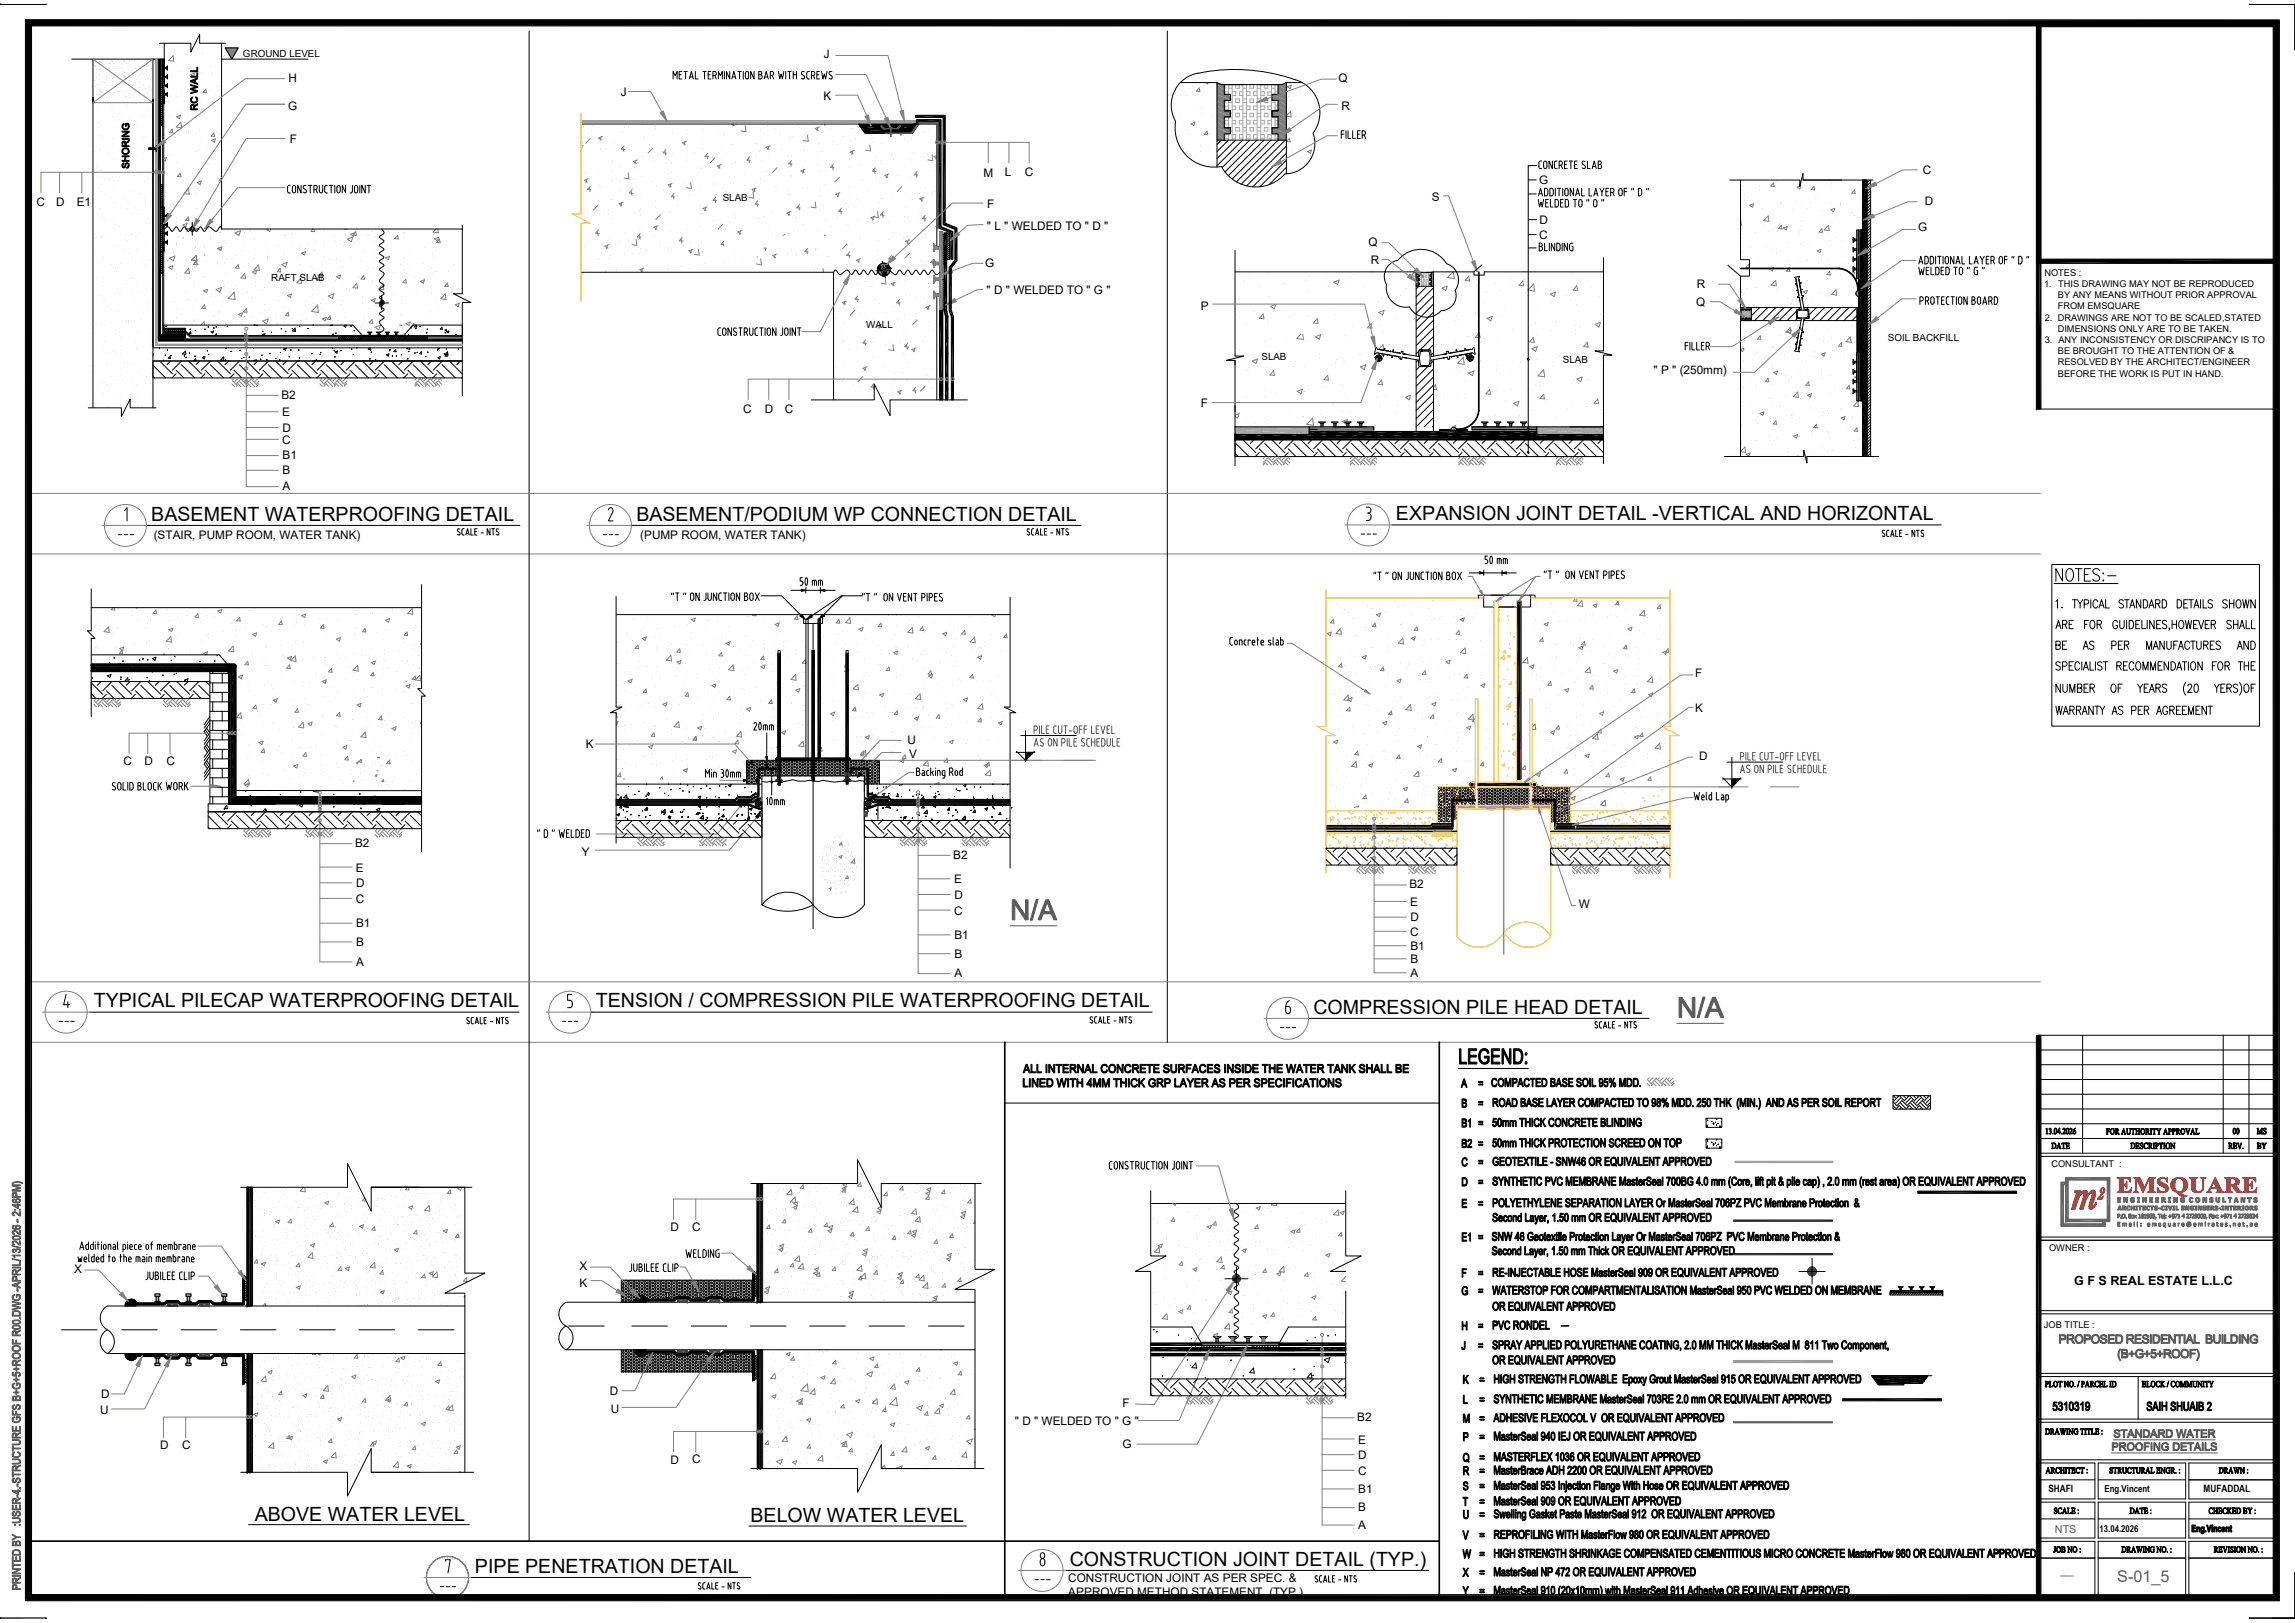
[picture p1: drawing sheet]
<svg xmlns="http://www.w3.org/2000/svg" width="594mm" height="420mm" viewBox="0 0 594 420" stroke-linecap="round" stroke-linejoin="round" font-family="sans-serif">
<defs><g id="words">
<g font-size="5.1">
<text x="39.2" y="134.8">BASEMENT WATERPROOFING DETAIL</text>
<text x="164.7" y="134.8">BASEMENT/PODIUM WP CONNECTION DETAIL</text>
<text x="361.4" y="134.7">EXPANSION JOINT DETAIL -VERTICAL AND HORIZONTAL</text>
<text x="24.3" y="260.8">TYPICAL PILECAP WATERPROOFING DETAIL</text>
<text x="154.2" y="260.8">TENSION / COMPRESSION PILE WATERPROOFING DETAIL</text>
<text x="340" y="262.4">COMPRESSION PILE HEAD DETAIL</text>
<text x="65.9" y="393.7">ABOVE WATER LEVEL</text>
<text x="194.3" y="394.1">BELOW WATER LEVEL</text>
<text x="123" y="407.1">PIPE PENETRATION DETAIL</text>
<text x="276.9" y="405.3">CONSTRUCTION JOINT DETAIL (TYP.)</text>
</g>
<text font-size="4.2" fill="#5a5a5a" x="548.1" y="409.5">S-01_5</text>
<text font-size="3.3" x="536.9" y="332.7">G F S REAL ESTATE L.L.C</text>
<g font-size="3">
<text x="213.2" y="15.1">J</text>
<text x="74.7" y="21.4">H</text>
<text x="346.5" y="21.2">Q</text>
<text x="74.6" y="28.4">G</text>
<text x="160.7" y="24.8">J</text>
<text x="213.2" y="25.9">K</text>
<text x="347.3" y="28.4">R</text>
<text x="75.1" y="37.1">F</text>
<text x="254.6" y="45.7">M</text>
<text x="260.1" y="45.6">L</text>
<text x="265.3" y="45.6">C</text>
<text x="398.5" y="47.5">G</text>
<text x="497.7" y="44.9">C</text>
<text x="9.5" y="53.4">C</text>
<text x="14.6" y="53.4">D</text>
<text x="19.8" y="53.4">E1</text>
<text x="255.5" y="53.8">F</text>
<text x="370.6" y="52">S</text>
<text x="498.2" y="53.1">D</text>
<text x="255.5" y="59.4">&quot; L &quot; WELDED TO &quot; D &quot;</text>
<text x="398.5" y="57.9">D</text>
<text x="496.6" y="59.9">G</text>
<text x="354.3" y="63.7">Q</text>
<text x="398.5" y="61.9">C</text>
<text x="255" y="69">G</text>
<text x="354.8" y="68.3">R</text>
<text x="255.4" y="76.1">&quot; D &quot; WELDED TO &quot; G &quot;</text>
<text x="439.2" y="74.7">R</text>
<text x="310.8" y="80.2">P</text>
<text x="439" y="79.2">Q</text>
<text x="428" y="96.8">&quot; P &quot; (250mm)</text>
<text x="72.8" y="103.2">B2</text>
<text x="73" y="107.8">E</text>
<text x="192.4" y="107">C</text>
<text x="198" y="106.9">D</text>
<text x="203.2" y="106.8">C</text>
<text x="310.8" y="105.3">F</text>
<text x="73.1" y="111.8">D</text>
<text x="73.1" y="114.9">C</text>
<text x="73.1" y="118.9">B1</text>
<text x="73.1" y="122.7">B</text>
<text x="73.1" y="127">A</text>
<text x="39.8" y="139.5">(STAIR, PUMP ROOM, WATER TANK)</text>
<text x="165.7" y="139.5">(PUMP ROOM, WATER TANK)</text>
<text x="438.8" y="175.4">F</text>
<text x="438.8" y="184.4">K</text>
<text x="43.1" y="198">C</text>
<text x="151.6" y="193.6">K</text>
<text x="234.9" y="192.6">U</text>
<text x="235.3" y="196.1">V</text>
<text x="439.9" y="196.8">D</text>
<text x="32" y="198.1">C</text>
<text x="37.4" y="198.1">D</text>
<text x="91.9" y="219.3">B2</text>
<text x="150.6" y="221.5">Y</text>
<text x="92.1" y="225.7">E</text>
<text x="246.8" y="222.3">B2</text>
<text x="92.1" y="233.7">C</text>
<text x="92.2" y="229.7">D</text>
<text x="247" y="228.7">E</text>
<text x="247.1" y="232.7">D</text>
<text x="364.8" y="230">B2</text>
<text x="92.2" y="240">B1</text>
<text x="247" y="236.8">C</text>
<text x="365" y="234.6">E</text>
<text x="365.1" y="238.5">D</text>
<text x="408.7" y="235.1">W</text>
<text x="92.2" y="244.9">B</text>
<text x="247.1" y="243">B1</text>
<text x="365" y="242.3">C</text>
<text x="365.1" y="245.8">B1</text>
<text x="92.2" y="250">A</text>
<text x="247.1" y="247.9">B</text>
<text x="365.1" y="249.2">B</text>
<text x="247.1" y="253">A</text>
<text x="365.1" y="252.8">A</text>
<text x="173.6" y="318.7">D</text>
<text x="179.2" y="318.6">C</text>
<text x="19.2" y="329.5">X</text>
<text x="150" y="328.8">X</text>
<text x="150" y="333.1">K</text>
<text x="26.2" y="362">D</text>
<text x="157.8" y="361.1">D</text>
<text x="158.1" y="365.7">U</text>
<text x="290.5" y="364.3">F</text>
<text x="25.9" y="366.1">U</text>
<text x="262.7" y="369">&quot; D &quot; WELDED TO &quot; G &quot;</text>
<text x="351.3" y="367.9">B2</text>
<text x="41.5" y="375.2">D</text>
<text x="47.1" y="375.1">C</text>
<text x="290.5" y="374.9">G</text>
<text x="351.6" y="373.7">E</text>
<text x="351.6" y="377.7">D</text>
<text x="173.6" y="378.9">D</text>
<text x="179.2" y="378.8">C</text>
<text x="351.6" y="381.8">C</text>
<text x="351.6" y="386.4">B1</text>
<text x="351.6" y="391.3">B</text>
<text x="351.6" y="395.8">A</text>
<text x="276.5" y="409.6">CONSTRUCTION JOINT AS PER SPEC. &amp;</text>
<text x="276.5" y="413.2">APPROVED METHOD STATEMENT. (TYP.)</text>
</g>
<text font-size="2.8" fill="#5a5a5a" x="531.9" y="396.9">NTS</text>
<g font-size="2.6">
<text x="530.2" y="386.3">SHAFI</text>
<text x="570.4" y="386.2">MUFADDAL</text>
<text x="533.3" y="407.7">___</text>
</g>
<g font-size="2.5">
<text x="62.9" y="14.7">GROUND LEVEL</text>
<text x="187.1" y="51.9">SLAB</text>
<text x="70.2" y="72.6">RAFT SLAB</text>
<text x="224.2" y="84.9">WALL</text>
<text x="488.7" y="88.4">SOIL BACKFILL</text>
<text x="326.5" y="93.3">SLAB</text>
<text x="404.6" y="94.1">SLAB</text>
<text x="544.8" y="386.3">Eng.Vincent</text>
<text x="543.5" y="396.6">13.04.2026</text>
</g>
<g font-size="2.4">
<text x="529.2" y="71.3">NOTES :</text>
<text x="529.1" y="74.3">1. THIS DRAWING MAY NOT BE REPRODUCED</text>
<text x="532.7" y="77.2">BY ANY MEANS WITHOUT PRIOR APPROVAL</text>
<text x="529.3" y="83">2. DRAWINGS ARE NOT TO BE SCALED,STATED</text>
<text x="532.7" y="80.1">FROM EMSQUARE</text>
<text x="529.3" y="88.8">3. ANY INCONSISTENCY OR DISCRIPANCY IS TO</text>
<text x="532.7" y="85.9">DIMENSIONS ONLY ARE TO BE TAKEN.</text>
<text x="532.7" y="94.6">RESOLVED BY THE ARCHITECT/ENGINEER</text>
<text x="532.7" y="91.7">BE BROUGHT TO THE ATTENTION OF &amp;</text>
<text x="532.7" y="97.5">BEFORE THE WORK IS PUT IN HAND.</text>
<text x="531" y="302">CONSULTANT :</text>
<text x="530.4" y="323.8">OWNER :</text>
<text x="529.1" y="343.8">JOB TITLE :</text>
</g>
</g></defs>
<g fill="#5a5a5a" stroke="#5a5a5a" stroke-width=".26">
<path d="M547.2 371.5h.3l.1 .2 .5 .2h-.7z" fill-rule="evenodd"/>
<path d="M548 370.3h.6l.2 .4h-.3l-.1-.3z" fill-rule="evenodd"/>
<path d="M547.4 370.4l.5-.3 .7 .2-.9 .1-.1 .4a.97 .97 0 0 1 1.1 1l-.6 .4-.7-.3h.9l.3-.3-.1-.2-1.1-.5z" fill-rule="evenodd"/>
<path d="M549 370.1h1.6v.3h-.7v1.7h-.2v-1.7h-.7z" fill-rule="evenodd"/>
<path d="M551.4 370.1h.3l-.5 1.2 .8 .2h-.8l-.3 .6h-.2z" fill-rule="evenodd"/>
<path d="M551.7 370.1l.8 2h-.2l-.3-.6-.8-.2h.7l-.3-1z" fill-rule="evenodd"/>
<path d="M554.1 370.1h.2v2h-.2z" fill-rule="evenodd"/>
<path d="M552.8 370.1h.2v2h-.2z" fill-rule="evenodd"/>
<path d="M553 370.1l1.1 1.6v.4l-1.1-1.6z" fill-rule="evenodd"/>
<path d="M555.5 370.4l.6-.1a1.26 1.26 0 0 1 0 1.7l-1.1-.1h.5a.78 .78 0 0 0 .7-.8 .78 .78 0 0 0-.7-.7z" fill-rule="evenodd"/>
<path d="M554.8 370.1l1.3 .2-1.1 .1v1.5l1.1 .1-1.3 .1z" fill-rule="evenodd"/>
<path d="M557.4 370.1h.3l-.5 1.2 .7 .2h-.8l-.2 .6h-.3z" fill-rule="evenodd"/>
<path d="M557.7 370.1l.8 2h-.3l-.3-.6-.7-.2h.7l-.4-1z" fill-rule="evenodd"/>
<path d="M559.3 371.2l.6 .1 .6 .8h-.4l-.4-.6z" fill-rule="evenodd"/>
<path d="M559.6 370.4l.4-.2 .2 .2-.1 .6h-1.1l1-.2-.1-.4z" fill-rule="evenodd"/>
<path d="M558.7 370.1l1.3 .1-1 .2v.6h1.1l-1.1 .2v.9h-.3z" fill-rule="evenodd"/>
<path d="M561.4 370.4l.7-.1a1.26 1.26 0 0 1-.1 1.7l-1-.1h.4a.78 .78 0 0 0 .7-.8 .78 .78 0 0 0-.7-.7z" fill-rule="evenodd"/>
<path d="M560.7 370.1l1.4 .2-1.1 .1v1.5l1 .1-1.3 .1z" fill-rule="evenodd"/>
<path d="M563.3 370.1h.3l.4 1.8-.1 .2z" fill-rule="evenodd"/>
<path d="M564.5 370.1h.3l-.7 2h-.2z" fill-rule="evenodd"/>
<path d="M564.8 370.1l.4 1.8-.1 .2-.5-1.7z" fill-rule="evenodd"/>
<path d="M565.7 370.1h.2l-.5 2h-.3z" fill-rule="evenodd"/>
<path d="M566.7 370.1h.3l-.5 1.2 .8 .2h-.8l-.3 .6h-.3z" fill-rule="evenodd"/>
<path d="M567 370.1l.8 2h-.3l-.2-.6-.8-.2h.7l-.3-1z" fill-rule="evenodd"/>
<path d="M567.9 370.1h1.6v.3h-.7v1.7h-.2v-1.7h-.7z" fill-rule="evenodd"/>
<path d="M569.8 370.1h1.4v.3h-1.2v.6h1.1v.2h-1.1v.7h1.3v.2h-1.5z" fill-rule="evenodd"/>
<path d="M572.2 371.2l.6 .1 .6 .8h-.3l-.5-.7z" fill-rule="evenodd"/>
<path d="M572.5 370.4l.4-.2 .3 .2-.1 .6h-1.2l1-.2v-.4z" fill-rule="evenodd"/>
<path d="M571.6 370.1l1.3 .1-1 .2v.6h1.2l-1.2 .2v.9h-.3z" fill-rule="evenodd"/>
<path d="M547.6 373.7l.5-.1a.6 .6 0 0 1 0 .9h-1.1l.9-.1 .1-.5z" fill-rule="evenodd"/>
<path d="M546.8 373.5l1.3 .1-1.1 .1v.8h1.1l-1.1 .2v.8h-.2z" fill-rule="evenodd"/>
<path d="M549.2 374.6l.6 .1 .6 .8h-.3l-.6-.8z" fill-rule="evenodd"/>
<path d="M549.5 373.7l.4-.2 .3 .2-.1 .7h-1.2l1-.2v-.4z" fill-rule="evenodd"/>
<path d="M548.7 373.5h1.2l-1 .2v.7h1.2l-1.2 .2v.9h-.2z" fill-rule="evenodd"/>
<path d="M551.6 373.7l.5-.1a1.04 1.04 0 0 1 .3 1.4 1.04 1.04 0 0 1-1.4 .4 .97 .97 0 0 0 1.2-.8l-.2-.8z" fill-rule="evenodd"/>
<path d="M550.9 373.7l.4-.2 .8 .1a.93 .93 0 0 0-1.1 .5 .93 .93 0 0 0 .3 1.2h.3l-.6 .1a1.2 1.2 0 0 1-.1-1.7z" fill-rule="evenodd"/>
<path d="M553.7 373.7l.5-.1a1.04 1.04 0 0 1 .4 1.4 1.04 1.04 0 0 1-1.4 .4 .91 .91 0 0 0 1.2-.5 .91 .91 0 0 0-.6-1.2z" fill-rule="evenodd"/>
<path d="M553.1 373.7l.6-.2 .5 .1a.93 .93 0 0 0-1.1 .5 .93 .93 0 0 0 .4 1.2h.2l-.5 .1a1.15 1.15 0 0 1-.1-1.7z" fill-rule="evenodd"/>
<path d="M555 373.5h1.4v.2h-1.1v.7h1v.2h-1v.9h-.3z" fill-rule="evenodd"/>
<path d="M556.8 373.5h.3v2h-.3z" fill-rule="evenodd"/>
<path d="M558.9 373.5h.2v2h-.3z" fill-rule="evenodd"/>
<path d="M557.5 373.5h.3v2h-.3z" fill-rule="evenodd"/>
<path d="M557.8 373.5l1.1 1.6-.1 .4-1-1.6z" fill-rule="evenodd"/>
<path d="M560.5 374.5h.9v.7l-.3 .2-.6-.1 .6-.2v-.4h-.6z" fill-rule="evenodd"/>
<path d="M560.5 373.7h.6l.2 .4h-.2z" fill-rule="evenodd"/>
<path d="M559.8 373.7l.7-.2 .6 .2h-.6a.82 .82 0 0 0-.7 .8 .82 .82 0 0 0 .7 .8l.6 .1a1.08 1.08 0 0 1-1.4-.2 1.08 1.08 0 0 1 .1-1.5z" fill-rule="evenodd"/>
<path d="M563.2 373.7h.7l.1 .2 .1 1-.3 .5-1-.1a.81 .81 0 0 0 1.1-.5 .81 .81 0 0 0-.7-1.1z" fill-rule="evenodd"/>
<path d="M562.5 373.5l1.4 .2h-1.1v1.6l1 .1-1.3 .1z" fill-rule="evenodd"/>
<path d="M564.6 373.5h1.4v.2h-1.2v.7h1.1v.2h-1.1v.7h1.3v.2h-1.5z" fill-rule="evenodd"/>
<path d="M566.3 373.5h1.6v.2h-.7v1.8h-.3v-1.8h-.6z" fill-rule="evenodd"/>
<path d="M568.7 373.5h.3l-.5 1.2 .8 .2h-.9l-.2 .6h-.3z" fill-rule="evenodd"/>
<path d="M569 373.5l.8 2h-.3l-.2-.6-.8-.2h.7l-.4-1z" fill-rule="evenodd"/>
<path d="M570.1 373.5h.2v2h-.2z" fill-rule="evenodd"/>
<path d="M570.8 373.5h.2v1.8h1v.2h-1.2z" fill-rule="evenodd"/>
<path d="M572.3 374.9l.2-.1 .1 .3 .5 .2h-.7z" fill-rule="evenodd"/>
<path d="M573.1 373.7h.6l.1 .4h-.3l-.1-.3z" fill-rule="evenodd"/>
<path d="M572.4 373.7a.91 .91 0 0 1 1.3 0h-.9l-.1 .5a.94 .94 0 0 1 1.1 1 .92 .92 0 0 1-1.4 .1h1l.1-.5a1.35 1.35 0 0 1-1.2-.8z" fill-rule="evenodd"/>
</g>
<path d="M546.6 376.1h27.4M547.1 372.7h26.3" fill="none" stroke="#5a5a5a" stroke-width=".26"/>
<g fill="none" stroke="#000" stroke-width=".26">
<path d="M244 79.7l.4 .4M244 79.1l.4 .4M244 78.6l.4 .4M244 78l.4 .4M244 77.5l.4 .4M244 76.9l.4 .4M244 76.4l.4 .4M244 75.9l.4 .4M244 75.3l.4 .4M244 74.8l.4 .4M244 74.3l.4 .4M244 73.7l.4 .4"/>
<path d="M244 73.2l.4 .4M244 72.6l.4 .4M244 68.1l.4 .4M244 67.5l.4 .4M244 67l.4 .4M244 66.5l.4 .4M244 65.9l.4 .4M244 65.4l.4 .4M244 64.8l.4 .4M244 64.3l.4 .4M244 63.8l.4 .4M244 63.2l.4 .4"/>
<path d="M244 62.7l.4 .4M244 62.1l.4 .4M244 61.6l.4 .4M244 61l.4 .4M244.3 72.4l.1 .1M244.3 60.8l.1 .1"/>
</g>
<g fill="none" stroke="#808080" stroke-width=".26">
<path d="M150.4 37.7h.5M150.5 37.3l.2 1M150.7 36.8l-.3 .4M161.3 38.3l.2 .9M161.6 37.8l-.8 .8 .9 .1M172.1 39.2l.2 1M172.4 38.7l-.7 .9h.9M183.2 39.6l-.7 .9 .9 .1M213.5 32.1l.1 .5M152.6 48.7l.2 .9M152.8 48.2l-.7 .8 .9 .1M154.9 59.5l-.7 .9"/>
<path d="M162.9 50l.9 .1M163.4 49.6l.2 1M163.7 49.1l-.8 .9M174.2 50.6l.2 .9M174.5 50.1l-.7 .8 .9 .1M183 40.2l.2 .9M185.1 51.5l.2 1M185.3 51l-.7 .9h.9M193.3 41.4l.9 .1M193.8 41.1l.2 1M194 40.6l-.7 .9M195.9 52.5l.2 .9"/>
<path d="M196.1 52l-.7 .8 .9 .1M204.7 42.1l.1 .9M204.9 41.6l-.7 .8 .9 .1M206.7 53.4l.2 1M207 52.9l-.7 .9h.9M215.5 43l.2 1M215.7 42.5l-.7 .9h.9M217.1 54.7l.9 .1M217.6 54.4l.2 .9M217.8 53.8l-.7 .9M225.8 44.3l1 .1M226.3 44l.2 .9"/>
<path d="M226.6 43.4l-.8 .9M228.4 55.3l.2 1M228.7 54.8l-.8 .9h.9M237.2 44.9l.1 1M237.4 44.4l-.7 .9h.9M238.8 56.6l.9 .1M239.3 56.3l.1 .9M239.5 55.8l-.7 .8M154.2 60.4l.9 .1M154.7 60l.1 1M165.5 61l.2 1M165.7 60.5l-.7 .8 .9 .1"/>
<path d="M175.9 62.3l.9 .1M176.4 62l.1 .9M176.6 61.4l-.8 .9M186.7 63.2l.6 .1M187.2 62.9l.1 .8M187.3 62.5l-.6 .8M197.8 64.2l.6 .1M198.1 64.2l.1 .6M208.8 64.8l.2 1M209.1 64.3l-.7 .9h.9M219.7 65.8l.2 .9M219.9 65.2l-.7 .9 .9 .1"/>
<path d="M221.3 77.4l.9 .1M221.8 77.1l.1 1M222 76.6l-.7 .9M230 67l.9 .1M230.5 66.7l.2 .9M230.8 66.2l-.8 .9M232.1 78.4l.9 .1M232.6 78.1l.2 .9M232.8 77.6l-.7 .8M241.4 67.7l.1 .9M241.6 67.1l-.8 .9 .9 .1M223.4 88.8l.9 .1"/>
<path d="M223.9 88.5l.1 .9M224.1 88l-.7 .8M226 99.8l.1 1M226.2 99.3l-.7 .9 .8 .1M234.7 89.4l.2 1M234.9 88.9l-.7 .9 .9 .1M236.3 101.1l.9 .1M236.8 100.8l.2 .9M237 100.3l-.7 .8"/>
</g>
<circle cx="235.2" cy="34.5" r=".09" fill="#808080"/>
<g fill="none" stroke="#808080" stroke-width=".26">
<path d="M152.8 35.9l-1.2 1.2M155.7 35.4l-.4 .9M156 35.3l-1.1 .4 .8 .5M168.9 38.4l-1.2 1.2M176.7 36.9l.7 .5M177.3 36.6l-.2 .9M177.7 36.5l-1.1 .4M189.4 32.1l.7 .5M189.9 32.1l-.2 .6M191.8 33.9l1.4 .2M192.9 32.5l.2 1.5M199.1 37.8l-.4 1"/>
<path d="M199.4 37.7l-1.1 .4 .8 .6M207.9 36.4l1.4 .2M209 35l.2 1.5M211.7 33l-.3 .9M212.1 32.9l-1.1 .4 .8 .5M220.1 39.3l.7 .6M220.8 39.1l-.3 .9M221.1 38.9l-1.1 .4M224 38.9l1.4 .2M225.1 37.5l.2 1.5M232.8 34.5l.7 .5M233.4 34.5l-.3 .6"/>
<path d="M151.3 46.7l.7 .5M152 46.4l-.3 .9M152.3 46.3l-1 .4M154.8 53.1l-1.2 1.2M161 52.5l-.3 .9M161.3 52.3l-1 .4 .7 .6M161.6 46.1l1.3 .2M162.7 44.7l.1 1.5M164.7 41.5l-.3 .9M165 41.4l-1.1 .4 .8 .5M170 58.5l-.3 .9M170.3 58.4l-1 .4 .7 .6"/>
<path d="M170.9 55.6l-1.2 1.2M173 47.9l.7 .5M173.7 47.6l-.3 .9M174 47.5l-1.1 .4M177.7 48.6l1.3 .2M178.8 47.2l.2 1.5M182.7 53.7l-.3 .9M183 53.6l-1 .4 .7 .5M185.1 40.9l-1.2 1.2M186.4 42.7l-.3 .9M186.7 42.6l-1.1 .4 .8 .5M187 58.1l-1.1 1.2"/>
<path d="M191.7 59.7l-.3 1M192 59.6l-1 .4 .7 .6M193.8 51.1l1.3 .2M194.7 49.1l.7 .5M194.9 49.7l.2 1.5M195.4 48.8l-.3 .9M195.7 48.7l-1 .4M201.2 43.4l-1.2 1.2M203.7 55.2l.7 .5M204.4 54.9l-.3 .9M204.7 54.8l-1 .4M208.1 43.9l-.3 .9"/>
<path d="M208.4 43.8l-1.1 .4 .8 .5M209.9 53.6l1.4 .2M211 52.2l.2 1.5M216.4 50.3l.7 .5M217.1 50l-.3 .9M217.3 45.9l-1.2 1.2M217.4 49.9l-1 .4M226.1 56.1l1.3 .2M226.1 56.1l-.3 .9M226.4 56l-1 .4 .8 .5M227.2 54.8l.1 1.4M229.8 45.1l-.3 .9"/>
<path d="M230.1 45l-1 .4 .7 .6M233.4 48.4l-1.2 1.2M238.8 51.2l-.3 .9M239.1 51.1l-1 .4 .7 .5M240.2 41.4l1.3 .2M241.3 40l.1 1.5M242.2 58.6l.3 .1M242.5 41.1l-.7-.5 .7-.3-.3 .9M156.8 70.3l-.1 .2M157.3 63.4l-.3 .9M157.6 63.3l-1 .4 .7 .5M163.6 63.4l1.3 .1"/>
<path d="M164.7 62l.1 1.4M166.3 69.5l-.3 .9M166.7 69.4l-1.1 .4 .8 .5M179 64.6l-.3 1M179.4 64.5l-1.1 .4 .8 .5M179.7 65.8l1.3 .3M180.8 64.5l.2 1.4M195.8 68.3l1.4 .3M196.9 67l.2 1.4M200 66.1l.8 .6M200.7 65.8l-.3 1M201.1 65.7l-1.1 .4"/>
<path d="M203.2 60.6l-.4 .4M213 69.5l.1 1M213.4 61h.1M213.8 60.9l-.4 .1M218.8 78l-.3 .9M219.1 77.9l-1.1 .4 .8 .5M219.3 63.1l-1.2 1.2M222.4 67.1l-.3 .9M222.8 67l-1.1 .4 .8 .5M228.1 73.3l1.3 .3M229.1 72l.2 1.4M231.5 73.1l-.4 .9"/>
<path d="M231.8 73l-1.1 .4 .8 .6M235.1 62.2l-.3 .9M235.4 65.6l-1.2 1.2M235.5 62.1l-1.1 .4 .8 .5M240.5 79.2l-.3 .9M240.8 79.1l-1.1 .4 .8 .5M221.3 80.3l-1.2 1.3M223.3 97.6l-1.2 1.2M224.1 95l-.3 .9M224.4 95l-1 .4 .7 .5M227.1 84.4l.7 .5M227.8 84.1l-.3 .9"/>
<path d="M228.1 84l-1.1 .4M230.1 90.6l1.3 .2M231.2 89.2l.1 1.4M236.8 90.2l-.3 .9M237.1 90.1l-1 .4 .7 .5M237.4 82.8l-1.2 1.3M233.1 101.1l-.3 .9M233.4 101l-1 .4 .8 .5M239.4 100.1l-1.2 1.2"/>
</g>
<g fill="#808080">
<circle cx="151.1" cy="32.7" r=".09"/>
<circle cx="150.9" cy="37.7" r=".09"/>
<circle cx="150.7" cy="42.8" r=".09"/>
<circle cx="158.8" cy="36.6" r=".09"/>
<circle cx="150.5" cy="47.8" r=".09"/>
<circle cx="158.6" cy="41.6" r=".09"/>
<circle cx="166.5" cy="35.5" r=".09"/>
<circle cx="158.4" cy="46.7" r=".09"/>
<circle cx="166.3" cy="40.6" r=".09"/>
<circle cx="174.2" cy="34.6" r=".09"/>
<circle cx="158.2" cy="51.7" r=".09"/>
<circle cx="166.1" cy="45.6" r=".09"/>
<circle cx="174" cy="39.6" r=".09"/>
<circle cx="182" cy="33.4" r=".09"/>
<circle cx="158" cy="56.7" r=".09"/>
<circle cx="166" cy="50.6" r=".09"/>
<circle cx="173.8" cy="44.6" r=".09"/>
<circle cx="181.8" cy="38.5" r=".09"/>
<circle cx="189.8" cy="32.4" r=".09"/>
<circle cx="157.9" cy="61.7" r=".09"/>
<circle cx="165.8" cy="55.6" r=".09"/>
<circle cx="173.6" cy="49.7" r=".09"/>
<circle cx="181.6" cy="43.5" r=".09"/>
<circle cx="189.6" cy="37.4" r=".09"/>
<circle cx="157.7" cy="66.8" r=".09"/>
<circle cx="165.6" cy="60.7" r=".09"/>
<circle cx="173.4" cy="54.7" r=".09"/>
<circle cx="181.5" cy="48.5" r=".09"/>
<circle cx="189.4" cy="42.4" r=".09"/>
<circle cx="197.2" cy="36.4" r=".09"/>
<circle cx="165.4" cy="65.7" r=".09"/>
<circle cx="173.2" cy="59.7" r=".09"/>
<circle cx="181.3" cy="53.6" r=".09"/>
<circle cx="189.2" cy="47.5" r=".09"/>
<circle cx="197" cy="41.5" r=".09"/>
<circle cx="205" cy="35.3" r=".09"/>
<circle cx="173" cy="64.8" r=".09"/>
<circle cx="181.1" cy="58.6" r=".09"/>
<circle cx="189" cy="52.5" r=".09"/>
<circle cx="196.8" cy="46.5" r=".09"/>
<circle cx="204.9" cy="40.3" r=".09"/>
<circle cx="212.8" cy="34.2" r=".09"/>
<circle cx="172.9" cy="69.8" r=".09"/>
<circle cx="180.9" cy="63.6" r=".09"/>
<circle cx="188.8" cy="57.5" r=".09"/>
<circle cx="196.7" cy="51.5" r=".09"/>
<circle cx="204.7" cy="45.4" r=".09"/>
<circle cx="212.6" cy="39.3" r=".09"/>
<circle cx="220.4" cy="33.3" r=".09"/>
<circle cx="180.7" cy="68.7" r=".09"/>
<circle cx="196.5" cy="56.6" r=".09"/>
<circle cx="204.5" cy="50.4" r=".09"/>
<circle cx="212.4" cy="44.3" r=".09"/>
<circle cx="220.3" cy="38.3" r=".09"/>
<circle cx="188.5" cy="67.6" r=".09"/>
<circle cx="204.3" cy="55.4" r=".09"/>
<circle cx="212.3" cy="49.3" r=".09"/>
<circle cx="220.1" cy="43.3" r=".09"/>
<circle cx="228.1" cy="37.2" r=".09"/>
<circle cx="196.1" cy="66.6" r=".09"/>
<circle cx="204.1" cy="60.5" r=".09"/>
<circle cx="212.1" cy="54.4" r=".09"/>
<circle cx="219.9" cy="48.4" r=".09"/>
<circle cx="227.9" cy="42.2" r=".09"/>
<circle cx="235.9" cy="36.1" r=".09"/>
<circle cx="203.9" cy="65.5" r=".09"/>
<circle cx="211.9" cy="59.4" r=".09"/>
<circle cx="219.7" cy="53.4" r=".09"/>
<circle cx="227.7" cy="47.2" r=".09"/>
<circle cx="235.7" cy="41.1" r=".09"/>
<circle cx="211.7" cy="64.4" r=".09"/>
<circle cx="219.5" cy="58.4" r=".09"/>
<circle cx="227.5" cy="52.3" r=".09"/>
<circle cx="235.5" cy="46.2" r=".09"/>
<circle cx="211.5" cy="69.5" r=".09"/>
<circle cx="219.3" cy="63.5" r=".09"/>
<circle cx="227.4" cy="57.3" r=".09"/>
<circle cx="235.3" cy="51.2" r=".09"/>
<circle cx="219.2" cy="68.5" r=".09"/>
<circle cx="227.2" cy="62.3" r=".09"/>
<circle cx="235.1" cy="56.2" r=".09"/>
<circle cx="219" cy="73.5" r=".09"/>
<circle cx="227" cy="67.4" r=".09"/>
<circle cx="234.9" cy="61.3" r=".09"/>
<circle cx="218.8" cy="78.6" r=".09"/>
<circle cx="226.8" cy="72.4" r=".09"/>
<circle cx="234.8" cy="66.3" r=".09"/>
<circle cx="218.6" cy="83.6" r=".09"/>
<circle cx="226.6" cy="77.4" r=".09"/>
<circle cx="234.6" cy="71.3" r=".09"/>
<circle cx="242.4" cy="65.3" r=".09"/>
<circle cx="218.4" cy="88.6" r=".09"/>
<circle cx="226.4" cy="82.4" r=".09"/>
<circle cx="234.4" cy="76.4" r=".09"/>
<circle cx="242.2" cy="70.4" r=".09"/>
<circle cx="218.2" cy="93.6" r=".09"/>
<circle cx="226.3" cy="87.5" r=".09"/>
<circle cx="234.2" cy="81.4" r=".09"/>
<circle cx="242" cy="75.4" r=".09"/>
<circle cx="218.1" cy="98.7" r=".09"/>
<circle cx="226.1" cy="92.5" r=".09"/>
<circle cx="234" cy="86.4" r=".09"/>
<circle cx="241.8" cy="80.4" r=".09"/>
<circle cx="225.9" cy="97.5" r=".09"/>
<circle cx="233.8" cy="91.4" r=".09"/>
<circle cx="241.6" cy="85.5" r=".09"/>
<circle cx="225.7" cy="102.6" r=".09"/>
<circle cx="233.7" cy="96.5" r=".09"/>
<circle cx="241.5" cy="90.5" r=".09"/>
<circle cx="233.5" cy="101.5" r=".09"/>
<circle cx="241.3" cy="95.5" r=".09"/>
<circle cx="241.1" cy="100.5" r=".09"/>
<circle cx="153.2" cy="34.1" r=".09"/>
<circle cx="162.7" cy="32.8" r=".09"/>
<circle cx="166.5" cy="32.3" r=".09"/>
<circle cx="158.7" cy="38.8" r=".09"/>
<circle cx="162.5" cy="38.3" r=".09"/>
<circle cx="168.2" cy="37.5" r=".09"/>
<circle cx="177.8" cy="36.3" r=".09"/>
<circle cx="181.6" cy="35.8" r=".09"/>
<circle cx="187.3" cy="35" r=".09"/>
<circle cx="196.8" cy="33.8" r=".09"/>
<circle cx="200.6" cy="33.3" r=".09"/>
<circle cx="206.3" cy="32.5" r=".09"/>
<circle cx="154.8" cy="44.7" r=".09"/>
<circle cx="158.6" cy="44.2" r=".09"/>
<circle cx="164.3" cy="43.5" r=".09"/>
<circle cx="173.8" cy="42.2" r=".09"/>
<circle cx="177.6" cy="41.7" r=".09"/>
<circle cx="183.3" cy="41" r=".09"/>
<circle cx="192.8" cy="39.7" r=".09"/>
<circle cx="196.6" cy="39.2" r=".09"/>
<circle cx="202.3" cy="38.5" r=".09"/>
<circle cx="211.9" cy="37.2" r=".09"/>
<circle cx="215.7" cy="36.7" r=".09"/>
<circle cx="221.4" cy="36" r=".09"/>
<circle cx="230.9" cy="34.7" r=".09"/>
<circle cx="240.4" cy="33.4" r=".09"/>
<circle cx="150.8" cy="50.7" r=".09"/>
<circle cx="154.6" cy="50.2" r=".09"/>
<circle cx="160.3" cy="49.4" r=".09"/>
<circle cx="169.8" cy="48.2" r=".09"/>
<circle cx="173.6" cy="47.7" r=".09"/>
<circle cx="179.3" cy="46.9" r=".09"/>
<circle cx="188.9" cy="45.7" r=".09"/>
<circle cx="192.7" cy="45.2" r=".09"/>
<circle cx="198.4" cy="44.4" r=".09"/>
<circle cx="207.9" cy="43.2" r=".09"/>
<circle cx="211.7" cy="42.7" r=".09"/>
<circle cx="217.4" cy="41.9" r=".09"/>
<circle cx="227" cy="40.7" r=".09"/>
<circle cx="230.7" cy="40.2" r=".09"/>
<circle cx="236.5" cy="39.4" r=".09"/>
<circle cx="150.6" cy="56.2" r=".09"/>
<circle cx="156.3" cy="55.4" r=".09"/>
<circle cx="165.9" cy="54.1" r=".09"/>
<circle cx="169.6" cy="53.6" r=".09"/>
<circle cx="175.4" cy="52.9" r=".09"/>
<circle cx="184.9" cy="51.6" r=".09"/>
<circle cx="188.7" cy="51.1" r=".09"/>
<circle cx="194.4" cy="50.4" r=".09"/>
<circle cx="203.9" cy="49.1" r=".09"/>
<circle cx="207.7" cy="48.6" r=".09"/>
<circle cx="213.4" cy="47.9" r=".09"/>
<circle cx="223" cy="46.6" r=".09"/>
<circle cx="226.8" cy="46.1" r=".09"/>
<circle cx="232.5" cy="45.4" r=".09"/>
<circle cx="242" cy="44.1" r=".09"/>
<circle cx="152.3" cy="61.4" r=".09"/>
<circle cx="161.9" cy="60.1" r=".09"/>
<circle cx="165.7" cy="59.6" r=".09"/>
<circle cx="171.4" cy="58.8" r=".09"/>
<circle cx="180.9" cy="57.6" r=".09"/>
<circle cx="184.7" cy="57.1" r=".09"/>
<circle cx="190.4" cy="56.3" r=".09"/>
<circle cx="200" cy="55.1" r=".09"/>
<circle cx="203.7" cy="54.6" r=".09"/>
<circle cx="209.5" cy="53.8" r=".09"/>
<circle cx="219" cy="52.6" r=".09"/>
<circle cx="222.8" cy="52.1" r=".09"/>
<circle cx="228.5" cy="51.3" r=".09"/>
<circle cx="238.1" cy="50.1" r=".09"/>
<circle cx="241.8" cy="49.6" r=".09"/>
<circle cx="157.9" cy="66.1" r=".09"/>
<circle cx="161.7" cy="65.6" r=".09"/>
<circle cx="167.4" cy="64.8" r=".09"/>
<circle cx="176.9" cy="63.6" r=".09"/>
<circle cx="180.7" cy="63.1" r=".09"/>
<circle cx="186.4" cy="62.3" r=".09"/>
<circle cx="199.8" cy="60.5" r=".09"/>
<circle cx="205.5" cy="59.8" r=".09"/>
<circle cx="215" cy="58.5" r=".09"/>
<circle cx="218.8" cy="58" r=".09"/>
<circle cx="224.5" cy="57.3" r=".09"/>
<circle cx="234.1" cy="56" r=".09"/>
<circle cx="237.9" cy="55.5" r=".09"/>
<circle cx="173" cy="69.5" r=".09"/>
<circle cx="176.8" cy="69" r=".09"/>
<circle cx="182.5" cy="68.3" r=".09"/>
<circle cx="192" cy="67" r=".09"/>
<circle cx="195.8" cy="66.5" r=".09"/>
<circle cx="201.5" cy="65.8" r=".09"/>
<circle cx="211.1" cy="64.5" r=".09"/>
<circle cx="220.6" cy="63.3" r=".09"/>
<circle cx="230.1" cy="62" r=".09"/>
<circle cx="233.9" cy="61.5" r=".09"/>
<circle cx="239.6" cy="60.7" r=".09"/>
<circle cx="207.1" cy="70.5" r=".09"/>
<circle cx="210.9" cy="70" r=".09"/>
<circle cx="216.6" cy="69.2" r=".09"/>
<circle cx="226.1" cy="68" r=".09"/>
<circle cx="229.9" cy="67.5" r=".09"/>
<circle cx="235.6" cy="66.7" r=".09"/>
<circle cx="222.2" cy="73.9" r=".09"/>
<circle cx="225.9" cy="73.4" r=".09"/>
<circle cx="231.7" cy="72.7" r=".09"/>
<circle cx="241.2" cy="71.4" r=".09"/>
<circle cx="218.2" cy="79.9" r=".09"/>
<circle cx="222" cy="79.4" r=".09"/>
<circle cx="227.7" cy="78.6" r=".09"/>
<circle cx="237.2" cy="77.4" r=".09"/>
<circle cx="241" cy="76.9" r=".09"/>
<circle cx="218" cy="85.3" r=".09"/>
<circle cx="223.7" cy="84.6" r=".09"/>
<circle cx="233.2" cy="83.3" r=".09"/>
<circle cx="237" cy="82.8" r=".09"/>
<circle cx="219.7" cy="90.6" r=".09"/>
<circle cx="229.3" cy="89.3" r=".09"/>
<circle cx="233.1" cy="88.8" r=".09"/>
<circle cx="238.8" cy="88" r=".09"/>
<circle cx="215.8" cy="96.5" r=".09"/>
<circle cx="225.3" cy="95.3" r=".09"/>
<circle cx="229.1" cy="94.7" r=".09"/>
<circle cx="234.8" cy="94" r=".09"/>
<circle cx="221.3" cy="101.2" r=".09"/>
<circle cx="225.1" cy="100.7" r=".09"/>
<circle cx="230.8" cy="100" r=".09"/>
<circle cx="240.4" cy="98.7" r=".09"/>
<circle cx="239" cy="34.3" r=".09"/>
<circle cx="242.2" cy="36.3" r=".09"/>
<circle cx="234.2" cy="36" r=".09"/>
<circle cx="222.9" cy="33.6" r=".09"/>
<circle cx="226.1" cy="35.6" r=".09"/>
<circle cx="236" cy="42" r=".09"/>
<circle cx="214.9" cy="33.3" r=".09"/>
<circle cx="218.1" cy="35.3" r=".09"/>
<circle cx="228" cy="41.6" r=".09"/>
<circle cx="241.2" cy="50" r=".09"/>
<circle cx="206.8" cy="32.9" r=".09"/>
<circle cx="210" cy="34.9" r=".09"/>
<circle cx="219.9" cy="41.3" r=".09"/>
<circle cx="233.1" cy="49.7" r=".09"/>
<circle cx="236.3" cy="51.7" r=".09"/>
<circle cx="198.7" cy="32.6" r=".09"/>
<circle cx="201.9" cy="34.6" r=".09"/>
<circle cx="211.8" cy="40.9" r=".09"/>
<circle cx="225" cy="49.3" r=".09"/>
<circle cx="228.2" cy="51.4" r=".09"/>
<circle cx="238.2" cy="57.7" r=".09"/>
<circle cx="190.7" cy="32.2" r=".09"/>
<circle cx="193.9" cy="34.2" r=".09"/>
<circle cx="203.8" cy="40.6" r=".09"/>
<circle cx="217" cy="49" r=".09"/>
<circle cx="220.2" cy="51" r=".09"/>
<circle cx="230.1" cy="57.3" r=".09"/>
<circle cx="185.8" cy="33.9" r=".09"/>
<circle cx="195.7" cy="40.2" r=".09"/>
<circle cx="208.9" cy="48.6" r=".09"/>
<circle cx="212.1" cy="50.7" r=".09"/>
<circle cx="222" cy="57" r=".09"/>
<circle cx="235.2" cy="65.4" r=".09"/>
<circle cx="238.4" cy="67.5" r=".09"/>
<circle cx="177.7" cy="33.6" r=".09"/>
<circle cx="187.7" cy="39.9" r=".09"/>
<circle cx="200.9" cy="48.3" r=".09"/>
<circle cx="204" cy="50.3" r=".09"/>
<circle cx="214" cy="56.7" r=".09"/>
<circle cx="227.2" cy="65.1" r=".09"/>
<circle cx="230.3" cy="67.1" r=".09"/>
<circle cx="240.3" cy="73.5" r=".09"/>
<circle cx="169.7" cy="33.2" r=".09"/>
<circle cx="179.6" cy="39.6" r=".09"/>
<circle cx="192.8" cy="48" r=".09"/>
<circle cx="196" cy="50" r=".09"/>
<circle cx="205.9" cy="56.3" r=".09"/>
<circle cx="232.2" cy="73.1" r=".09"/>
<circle cx="219.1" cy="64.8" r=".09"/>
<circle cx="222.3" cy="66.8" r=".09"/>
<circle cx="161.6" cy="32.9" r=".09"/>
<circle cx="171.5" cy="39.2" r=".09"/>
<circle cx="184.7" cy="47.6" r=".09"/>
<circle cx="187.9" cy="49.7" r=".09"/>
<circle cx="197.9" cy="56" r=".09"/>
<circle cx="224.1" cy="72.8" r=".09"/>
<circle cx="237.3" cy="81.2" r=".09"/>
<circle cx="240.5" cy="83.2" r=".09"/>
<circle cx="211" cy="64.4" r=".09"/>
<circle cx="214.2" cy="66.4" r=".09"/>
<circle cx="153.5" cy="32.6" r=".09"/>
<circle cx="163.5" cy="38.9" r=".09"/>
<circle cx="176.7" cy="47.3" r=".09"/>
<circle cx="179.8" cy="49.3" r=".09"/>
<circle cx="189.8" cy="55.6" r=".09"/>
<circle cx="216.1" cy="72.4" r=".09"/>
<circle cx="229.3" cy="80.8" r=".09"/>
<circle cx="232.5" cy="82.8" r=".09"/>
<circle cx="242.4" cy="89.2" r=".09"/>
<circle cx="206.2" cy="66.1" r=".09"/>
<circle cx="155.4" cy="38.5" r=".09"/>
<circle cx="168.6" cy="46.9" r=".09"/>
<circle cx="171.8" cy="49" r=".09"/>
<circle cx="181.7" cy="55.3" r=".09"/>
<circle cx="221.2" cy="80.5" r=".09"/>
<circle cx="224.4" cy="82.5" r=".09"/>
<circle cx="234.3" cy="88.8" r=".09"/>
<circle cx="198.1" cy="65.7" r=".09"/>
<circle cx="160.5" cy="46.6" r=".09"/>
<circle cx="163.7" cy="48.6" r=".09"/>
<circle cx="173.7" cy="55" r=".09"/>
<circle cx="186.9" cy="63.4" r=".09"/>
<circle cx="216.3" cy="82.2" r=".09"/>
<circle cx="226.3" cy="88.5" r=".09"/>
<circle cx="239.4" cy="96.9" r=".09"/>
<circle cx="190" cy="65.4" r=".09"/>
<circle cx="152.5" cy="46.3" r=".09"/>
<circle cx="155.7" cy="48.3" r=".09"/>
<circle cx="165.6" cy="54.6" r=".09"/>
<circle cx="178.8" cy="63" r=".09"/>
<circle cx="182" cy="65.1" r=".09"/>
<circle cx="218.2" cy="88.2" r=".09"/>
<circle cx="231.4" cy="96.6" r=".09"/>
<circle cx="234.6" cy="98.6" r=".09"/>
<circle cx="157.5" cy="54.3" r=".09"/>
<circle cx="170.7" cy="62.7" r=".09"/>
<circle cx="173.9" cy="64.7" r=".09"/>
<circle cx="223.3" cy="96.2" r=".09"/>
<circle cx="226.5" cy="98.3" r=".09"/>
<circle cx="162.7" cy="62.4" r=".09"/>
<circle cx="165.8" cy="64.4" r=".09"/>
<circle cx="218.5" cy="97.9" r=".09"/>
<circle cx="154.6" cy="62" r=".09"/>
<circle cx="157.8" cy="64.1" r=".09"/>
<circle cx="167.7" cy="70.4" r=".09"/>
<circle cx="159.7" cy="70" r=".09"/>
<circle cx="151.6" cy="69.7" r=".09"/>
<circle cx="240.1" cy="39.7" r=".09"/>
<circle cx="221.9" cy="32.6" r=".09"/>
<circle cx="225.6" cy="35.9" r=".09"/>
<circle cx="231.3" cy="41.2" r=".09"/>
<circle cx="239.5" cy="48.7" r=".09"/>
<circle cx="213.1" cy="34.1" r=".09"/>
<circle cx="216.8" cy="37.5" r=".09"/>
<circle cx="222.5" cy="42.7" r=".09"/>
<circle cx="230.7" cy="50.3" r=".09"/>
<circle cx="234.3" cy="53.6" r=".09"/>
<circle cx="240.1" cy="58.8" r=".09"/>
<circle cx="204.3" cy="35.6" r=".09"/>
<circle cx="208" cy="39" r=".09"/>
<circle cx="213.7" cy="44.3" r=".09"/>
<circle cx="221.9" cy="51.8" r=".09"/>
<circle cx="225.5" cy="55.1" r=".09"/>
<circle cx="231.3" cy="60.4" r=".09"/>
<circle cx="239.5" cy="67.9" r=".09"/>
<circle cx="243.1" cy="71.2" r=".09"/>
<circle cx="195.5" cy="37.2" r=".09"/>
<circle cx="199.1" cy="40.5" r=".09"/>
<circle cx="204.9" cy="45.8" r=".09"/>
<circle cx="213.1" cy="53.3" r=".09"/>
<circle cx="216.7" cy="56.6" r=".09"/>
<circle cx="222.5" cy="61.9" r=".09"/>
<circle cx="234.3" cy="72.7" r=".09"/>
<circle cx="240" cy="78" r=".09"/>
<circle cx="230.7" cy="69.4" r=".09"/>
<circle cx="186.7" cy="38.7" r=".09"/>
<circle cx="190.3" cy="42" r=".09"/>
<circle cx="196.1" cy="47.3" r=".09"/>
<circle cx="204.3" cy="54.8" r=".09"/>
<circle cx="207.9" cy="58.1" r=".09"/>
<circle cx="221.9" cy="70.9" r=".09"/>
<circle cx="225.5" cy="74.2" r=".09"/>
<circle cx="231.2" cy="79.5" r=".09"/>
<circle cx="239.4" cy="87" r=".09"/>
<circle cx="169.7" cy="32.7" r=".09"/>
<circle cx="177.9" cy="40.2" r=".09"/>
<circle cx="181.5" cy="43.5" r=".09"/>
<circle cx="187.3" cy="48.8" r=".09"/>
<circle cx="195.5" cy="56.3" r=".09"/>
<circle cx="199.1" cy="59.6" r=".09"/>
<circle cx="216.7" cy="75.7" r=".09"/>
<circle cx="222.4" cy="81" r=".09"/>
<circle cx="230.6" cy="88.5" r=".09"/>
<circle cx="234.2" cy="91.8" r=".09"/>
<circle cx="240" cy="97.1" r=".09"/>
<circle cx="204.9" cy="64.9" r=".09"/>
<circle cx="160.9" cy="34.2" r=".09"/>
<circle cx="169.1" cy="41.7" r=".09"/>
<circle cx="172.7" cy="45" r=".09"/>
<circle cx="178.5" cy="50.3" r=".09"/>
<circle cx="186.7" cy="57.8" r=".09"/>
<circle cx="221.8" cy="90" r=".09"/>
<circle cx="225.4" cy="93.3" r=".09"/>
<circle cx="231.2" cy="98.6" r=".09"/>
<circle cx="196.1" cy="66.4" r=".09"/>
<circle cx="152.1" cy="35.7" r=".09"/>
<circle cx="160.3" cy="43.2" r=".09"/>
<circle cx="163.9" cy="46.5" r=".09"/>
<circle cx="169.7" cy="51.8" r=".09"/>
<circle cx="177.9" cy="59.3" r=".09"/>
<circle cx="181.5" cy="62.7" r=".09"/>
<circle cx="187.2" cy="67.9" r=".09"/>
<circle cx="216.6" cy="94.9" r=".09"/>
<circle cx="222.4" cy="100.2" r=".09"/>
<circle cx="151.5" cy="44.7" r=".09"/>
<circle cx="155.1" cy="48.1" r=".09"/>
<circle cx="160.9" cy="53.3" r=".09"/>
<circle cx="169" cy="60.8" r=".09"/>
<circle cx="172.7" cy="64.2" r=".09"/>
<circle cx="178.4" cy="69.4" r=".09"/>
<circle cx="152.1" cy="54.8" r=".09"/>
<circle cx="160.2" cy="62.4" r=".09"/>
<circle cx="163.9" cy="65.7" r=".09"/>
<circle cx="151.4" cy="63.9" r=".09"/>
<circle cx="155" cy="67.2" r=".09"/>
</g>
<g fill="none" stroke="#000" stroke-width=".26">
<path d="M242.5 32.1v31.7M215.8 70.5v33M242.2 72l-.5-.7v2l.5-.7h1M242.2 63.8v.6h1M242.2 67.9v.6h1M242.2 76.7h1M242.2 76.1h1M242.5 76.7v26.8M243.2 60h.8v20.4h-.8zM243.2 63.8h-1l-.5-.7v2.1l.5-.8M243.2 72h-1v.6M243.2 67.9h-1l-.5-.7v2l.5-.7"/>
<path d="M244.4 79h.6v1.4h-.6zM245 79h.1M244.4 80.4h.6l.3 1.5h-.6zM244.7 81.9h.6v5.5h-.6zM244.7 87.4h.6v4h-.6zM244.7 91.4h.6v9.1h-.6zM244.7 81.9v21.6M244.7 91.4h.6M244.7 87.4h.6M245.3 81.9h.1M245.3 87.4h.1M245.3 91.4h.1"/>
<path d="M244.7 100.5h.6v3h-.6zM244.7 100.5h.6M245.3 100.5h.1"/>
</g>
<path d="M244.4 79l.6 1.4h-.6zM244.4 79h.6v1.4zM244.4 80.4l.9 1.5h-.6zM244.7 81.9l.6 5.5h-.6zM244.7 87.4l.6 4h-.6zM244.7 91.4l.6 9.1h-.6zM244.4 80.4h.6l.3 1.5zM244.7 81.9h.6v5.5zM244.7 87.4h.6v4zM244.7 91.4h.6v9.1zM244.7 100.5l.6 3h-.6zM244.7 100.5h.6v3z" fill="#000"/>
<g fill="#808080">
<path d="M243.2 60h.8v20.4z"/>
<path d="M243.2 60l.8 20.4h-.8z"/>
</g>
<path d="M243.2 60h.8v20.4h-.8zM244 60h.1" fill="none" stroke="#808080" stroke-width=".26"/>
<g fill="#808080">
<path d="M242.2 63.8h1v.6z"/>
<path d="M242.2 63.8l1 .6h-1z"/>
</g>
<path d="M242.2 63.8h1v.6h-1zM243.2 63.8h.1" fill="none" stroke="#808080" stroke-width=".26"/>
<path d="M241.7 63.1l.5 .7h-.5z" fill="#808080"/>
<path d="M241.7 63.1l.5 .7h-.5z" fill="none" stroke="#808080" stroke-width=".26"/>
<g fill="#808080">
<path d="M241.7 63.8l.5 .6h-.5z"/>
<path d="M241.7 64.4h.5l-.5 .8z"/>
</g>
<path d="M241.7 63.8l.5 .6-.5 .8z" fill="none" stroke="#808080" stroke-width=".26"/>
<path d="M241.7 63.8h.5v.6z" fill="#808080"/>
<path d="M241.7 63.8h.5v.6z" fill="none" stroke="#808080" stroke-width=".26"/>
<path d="M241.7 67.2l.5 .7h-.5z" fill="#808080"/>
<path d="M241.7 67.2l.5 .7h-.5z" fill="none" stroke="#808080" stroke-width=".26"/>
<g fill="#808080">
<path d="M241.7 67.9l.5 .6h-.5z"/>
<path d="M241.7 68.5h.5l-.5 .7z"/>
</g>
<path d="M241.7 67.9l.5 .6-.5 .7z" fill="none" stroke="#808080" stroke-width=".26"/>
<g fill="#808080">
<path d="M241.7 67.9h.5v.6z"/>
<path d="M242.2 67.9l1 .6h-1z"/>
</g>
<path d="M241.7 67.9h.5l1 .6h-1z" fill="none" stroke="#808080" stroke-width=".26"/>
<path d="M242.2 67.9h1v.6z" fill="#808080"/>
<path d="M242.2 67.9h1v.6z" fill="none" stroke="#808080" stroke-width=".26"/>
<path d="M241.7 71.3l.5 .7h-.5z" fill="#808080"/>
<path d="M241.7 71.3l.5 .7h-.5z" fill="none" stroke="#808080" stroke-width=".26"/>
<g fill="#808080">
<path d="M241.7 72l.5 .6h-.5z"/>
<path d="M241.7 72.6h.5l-.5 .7z"/>
</g>
<path d="M241.7 72l.5 .6-.5 .7z" fill="none" stroke="#808080" stroke-width=".26"/>
<g fill="#808080">
<path d="M241.7 72h.5v.6z"/>
<path d="M242.2 72l1 .6h-1z"/>
</g>
<path d="M241.7 72h.5l1 .6h-1z" fill="none" stroke="#808080" stroke-width=".26"/>
<path d="M242.2 72h1v.6z" fill="#808080"/>
<path d="M242.2 72h1v.6z" fill="none" stroke="#808080" stroke-width=".26"/>
<path d="M241.7 75.4l.5 .7v.6l-.5 .7z" fill="none" stroke="#000" stroke-width=".26"/>
<path d="M241.7 75.4l.5 .7h-.5z" fill="#808080"/>
<path d="M241.7 75.4l.5 .7h-.5z" fill="none" stroke="#808080" stroke-width=".26"/>
<g fill="#808080">
<path d="M241.7 76.1l.5 .6h-.5z"/>
<path d="M241.7 76.7h.5l-.5 .7z"/>
</g>
<path d="M241.7 76.1l.5 .6-.5 .7z" fill="none" stroke="#808080" stroke-width=".26"/>
<g fill="#808080">
<path d="M241.7 76.1h.5v.6z"/>
<path d="M242.2 76.1l1 .6h-1z"/>
</g>
<path d="M241.7 76.1h.5l1 .6h-1z" fill="none" stroke="#808080" stroke-width=".26"/>
<path d="M242.2 76.1h1v.6z" fill="#808080"/>
<path d="M242.2 76.1h1v.6z" fill="none" stroke="#808080" stroke-width=".26"/>
<g fill="none" stroke="#000" stroke-width=".26">
<path d="M244 72.4h.4M244 60.8h.4M244.4 75.8h.6v3.2h-.6zM244.4 64.7h.6v11.1h-.6zM244.4 60.3h.6v4.4h-.6zM244.4 79h.6M244.4 75.8h.6M244.4 64.7h.6M245 75.8h.1M245 64.7h.1M245 60.3h.1M243.2 80.4h.8v23.1h-.8z"/>
<path d="M244 80.4h.1M244 80.1h.4M244.7 81.9l-.3-1.5v-20.1h.6v20.1l.3 1.5v21.6M244.7 87.4h.6M210 103.5h16.3v-4.1l4.1 8.2v-4.1h20M244 103.5v-23.1h-.8v23.1"/>
</g>
<path d="M244.4 75.8l.6 3.2h-.6zM244.4 64.7l.6 11.1h-.6zM244.4 60.3l.6 4.4h-.6zM244.4 75.8h.6v3.2zM244.4 64.7h.6v11.1zM244.4 60.3h.6v4.4zM243.2 80.4l.8 23.1h-.8zM243.2 80.4h.8v23.1z" fill="#000"/>
<path d="M244.7 79l2.4-1.7 .5 .8z" fill="#808080"/>
<path d="M244.7 79l2.4-1.7 .5 .8zM254.5 74.9l-1.7 .1-5.5 2.7" fill="none" stroke="#808080" stroke-width=".26"/>
<path d="M243.7 71.1l2.6-1.4 .3 .9z" fill="#808080"/>
<path d="M243.7 71.1l2.6-1.4 .3 .9zM254.5 68.2h-2.7l-5.4 1.9" fill="none" stroke="#808080" stroke-width=".26"/>
<g fill="none" stroke="#000" stroke-width=".26">
<path d="M150.4 32.1h71.8l1.8 2.4h12.2l1.6-2.4h4.7M222.2 32.1h14.6l-.2 .4h-14.1zM222.5 32.6h14.1M222.5 32.5h5.7l-.2 .2h-5.4zM222.6 32.7h5.4l.8 .7h-5.6zM223.2 33.4l5.6 .1zM223.2 33.4l5.7 .1M223.2 33.5h5.7zM223.2 33.5h5.8zM223.2 33.5h5.8M223.3 33.5h5.7zM223.3 33.5h7.3v.6h-6.9z"/>
<path d="M223.7 34.1h6.9v.4h-6.6zM228.2 32.5h4.8l-.2 .2h-4.5zM228.3 32.7h4.5l-.5 .5h-3.5zM228.8 33.2l1.8 .1zM228.8 33.2h1.8zM228.9 33.3h1.7zM229 33.3h1.6zM230.6 33.3h1.6zM230.6 33.3h1.5zM230.6 33.5h5.2l-.4 .6h-4.8zM230.6 33.2h1.7zM231 33.2h1.3z"/>
<path d="M232.1 33.5h3.7zM232.2 33.5h3.6zM232.2 33.5h3.7zM232.3 33.5h3.6zM232.3 33.4l.8-.7h3.3l-.5 .7zM232.3 33.4h3.6zM233 32.5h3.6l-.2 .2h-3.3zM235.9 33.5h-3.8M235.9 33.4l-3.6 .1M150.4 70.5h65.4M245.1 60.3h.7v6.9h-.7zM245.1 67.2h.1"/>
<path d="M245.4 60.3l-.3 .4M245.8 67.1l-.1 .1M245.8 66.5l-.7 .7M245.8 60.5l-.7 .7M245.8 61.1l-.7 .7M245.8 61.6l-.7 .7M245.8 62.2l-.7 .7M245.8 62.7l-.7 .7M245.8 63.3l-.7 .7M245.8 63.8l-.7 .7M245.8 64.3l-.7 .7M245.8 64.9l-.7 .7"/>
<path d="M245.8 65.4l-.7 .7M245.8 66l-.7 .7"/>
</g>
<path d="M222.2 32.3h14.6M223.7 34.3h6.9" fill="none" stroke="#000" stroke-width=".4"/>
<g fill="#000">
<path d="M222.6 32.7l6.2 .7h-5.6zM223.3 33.5l7.3 .6h-6.9zM222.6 32.7h5.4l.8 .7zM228.3 32.7l4 .5h-3.5zM228.8 33.2h1.8zM228.8 33.2l1.8 .1zM228.9 33.3h1.7zM229 33.3h1.6zM230.6 33.2l1.6 .1zM230.6 33.3h1.6zM230.6 33.3h1.5zM230.6 33.5l4.8 .6h-4.8z"/>
<path d="M223.3 33.5h7.3v.6zM231 33.2h1.3zM230.6 33.2h1.7zM228.3 32.7h4.5l-.5 .5zM233.1 32.7l2.8 .7h-3.6zM230.6 33.5h5.2l-.4 .6zM233.1 32.7h3.3l-.5 .7z"/>
</g>
<path d="M237.6 31.9h5.1" fill="none" stroke="#5a5a5a" stroke-width=".32"/>
<path d="M237.6 31.8h5.1v.3h-5.1zM242.5 31.9h.3v27.3h-.3zM242.5 59.2h.1" fill="none" stroke="#5a5a5a" stroke-width=".26"/>
<path d="M242.7 31.9v27.3" fill="none" stroke="#5a5a5a" stroke-width=".3"/>
<g fill="#5a5a5a">
<path d="M237.6 31.9l.2 .2-1.6 2.4z"/>
<path d="M237.6 31.9l-1.4 2.6-.2-.3z"/>
</g>
<path d="M229.2 34.4h7" fill="none" stroke="#5a5a5a" stroke-width=".3"/>
<path d="M229.2 34.2h6.8l1.6-2.3 .2 .2-1.6 2.4h-7z" fill="none" stroke="#5a5a5a" stroke-width=".26"/>
<g fill="#000">
<path d="M237.3 31l-1.4 3-.5-.3zM237.3 31l.3 .5-1.7 2.5zM237.6 31.5l6-.5-.5 .5zM237.3 31h6.3l-6 .5zM243.1 42.8l.5 15.9-.5 .4zM243.1 31.5l.5 11.3h-.5zM243.1 42.8h.5v15.9zM243.6 31v11.8l-.5-11.3zM243.1 59.1l.5-.4 3.1 1.2zM246.1 60.3l.6 6.8h-.6zM243.1 59.1l3.6 .8-.6 .4zM246.1 60.3l.6-.4v7.2z"/>
<circle cx="235.7" cy="33.9" r=".15"/>
</g>
<path d="M237.3 31h6.3v27.7l3.1 1.2v7.2h-.6v-6.8l-3-1.2v-27.6h-5.5l-1.7 2.5-.5-.3z" fill="none" stroke="#000" stroke-width=".26"/>
<g fill="#5a5a5a">
<path d="M229.1 33.4l1.5-.1z"/>
<path d="M229.1 33.3h1.5z"/>
</g>
<path d="M229.1 33.3l1.5 .1z" fill="none" stroke="#5a5a5a" stroke-width=".26"/>
<g fill="#5a5a5a">
<path d="M228.9 33.3l.2 .1z"/>
<path d="M229 33.3l.1 .1z"/>
</g>
<path d="M228.9 33.3l.2 .1z" fill="none" stroke="#5a5a5a" stroke-width=".26"/>
<g fill="#5a5a5a">
<path d="M228.2 32.6l.8 .7z"/>
<path d="M228.2 32.5l.8 .8z"/>
<path d="M228.2 32.5l-.1 .2z"/>
<path d="M228.2 32.5l-.2 .2z"/>
<path d="M228 32.7l.8 .7z"/>
</g>
<path d="M228.2 32.5l.8 .8-.9-.6 .7 .7-.8-.7z" fill="none" stroke="#5a5a5a" stroke-width=".26"/>
<g fill="#5a5a5a">
<path d="M228.8 33.4l.1 .1z"/>
<path d="M228.9 33.5h.1z"/>
</g>
<path d="M228.8 33.4l.2 .1z" fill="none" stroke="#5a5a5a" stroke-width=".26"/>
<path d="M229 33.5h1.6z" fill="#5a5a5a"/>
<path d="M229 33.5h1.6z" fill="none" stroke="#5a5a5a" stroke-width=".26"/>
<g fill="#5a5a5a">
<path d="M230.6 33.3h1.5z"/>
<path d="M230.6 33.4l1.5-.1z"/>
</g>
<path d="M230.6 33.3l1.5 .1z" fill="none" stroke="#5a5a5a" stroke-width=".26"/>
<path d="M232.1 33.3h.1z" fill="#5a5a5a"/>
<path d="M232.1 33.3h.1z" fill="none" stroke="#5a5a5a" stroke-width=".26"/>
<g fill="#5a5a5a">
<path d="M233 32.5l-.8 .8z"/>
<path d="M233 32.5l.2 .2z"/>
<path d="M233 32.6l.2 .1z"/>
<path d="M233.1 32.7l-.7 .7z"/>
</g>
<path d="M233 32.5l.2 .2-.8 .7 .7-.7-.9 .6z" fill="none" stroke="#5a5a5a" stroke-width=".26"/>
<path d="M232.1 33.5l.3-.1z" fill="#5a5a5a"/>
<path d="M232.1 33.5l.3-.1z" fill="none" stroke="#5a5a5a" stroke-width=".26"/>
<path d="M230.6 33.5h1.5z" fill="#5a5a5a"/>
<path d="M230.6 33.5h1.5z" fill="none" stroke="#5a5a5a" stroke-width=".26"/>
<path d="M222.2 32.1h15.6" fill="none" stroke="#000" stroke-width=".26"/>
<path d="M228.7 68.1h.3z" fill="#808080"/>
<path d="M228.7 68.1h.3z" fill="none" stroke="#808080" stroke-width=".26"/>
<g fill="#808080">
<path d="M228.6 68.1l.6 .1z"/>
<path d="M228.4 68.2h.8z"/>
</g>
<path d="M228.4 68.2h.8z" fill="none" stroke="#808080" stroke-width=".26"/>
<g fill="#808080">
<path d="M228.4 68.2h.9z"/>
<path d="M228.3 68.2h1z"/>
</g>
<path d="M228.3 68.2h1z" fill="none" stroke="#808080" stroke-width=".26"/>
<g fill="#808080">
<path d="M228.3 68.2l1.2 .1z"/>
<path d="M228.1 68.3h1.4z"/>
</g>
<path d="M228.1 68.3h1.4z" fill="none" stroke="#808080" stroke-width=".26"/>
<path d="M228.1 68.3h1.4z" fill="#808080"/>
<path d="M228.1 68.3h1.4z" fill="none" stroke="#808080" stroke-width=".26"/>
<g fill="#808080">
<path d="M228 68.3h1.5v.2z"/>
<path d="M227.8 68.5l.2-.2 1.5 .2z"/>
</g>
<path d="M227.8 68.5l1.7-.2v.2z" fill="none" stroke="#808080" stroke-width=".26"/>
<g fill="#808080">
<path d="M227.8 68.5h1.7l-.1 .1z"/>
<path d="M227.6 68.6l.2-.1 1.6 .1z"/>
</g>
<path d="M227.6 68.6l.2-.1h1.7l-.1 .1z" fill="none" stroke="#808080" stroke-width=".26"/>
<g fill="#808080">
<path d="M227.6 68.6h1.8l-.2 .3z"/>
<path d="M227.6 68.6l1.6 .3h-1.3z"/>
</g>
<path d="M227.6 68.6h1.8l-.2 .3h-1.3z" fill="none" stroke="#808080" stroke-width=".26"/>
<path d="M227.9 68.9l1.5 .1z" fill="#808080"/>
<path d="M227.9 68.9l1.5 .1z" fill="none" stroke="#808080" stroke-width=".26"/>
<path d="M228 69l1.5 .1z" fill="#808080"/>
<path d="M228 69l1.5 .1z" fill="none" stroke="#808080" stroke-width=".26"/>
<path d="M228.1 69.1l1.4 .1z" fill="#808080"/>
<path d="M228.1 69.1l1.4 .1z" fill="none" stroke="#808080" stroke-width=".26"/>
<g fill="#808080">
<path d="M228 69.2l1.6 .1z"/>
<path d="M228 69.2l1.6 .1h-1.6z"/>
</g>
<path d="M228 69.2l1.6 .1h-1.6z" fill="none" stroke="#808080" stroke-width=".26"/>
<path d="M230.4 69.3h.1" fill="none" stroke="#808080" stroke-width=".26"/>
<path d="M228 69.3h1.6z" fill="#808080"/>
<path d="M228 69.3h1.6z" fill="none" stroke="#808080" stroke-width=".26"/>
<g fill="#808080">
<path d="M228 69.3h.8z"/>
<path d="M227.9 69.3h.8z"/>
</g>
<path d="M227.9 69.3h.9z" fill="none" stroke="#808080" stroke-width=".26"/>
<g fill="#808080">
<path d="M228.8 69.3h.8z"/>
<path d="M228.9 69.3h.7z"/>
</g>
<path d="M228.8 69.3h.8z" fill="none" stroke="#808080" stroke-width=".26"/>
<path d="M228.9 69.3h.7z" fill="#808080"/>
<path d="M228.9 69.3h.7z" fill="none" stroke="#808080" stroke-width=".26"/>
<g fill="#808080">
<path d="M227.9 69.3h.8z"/>
<path d="M227.9 69.3h.7z"/>
</g>
<path d="M227.9 69.3h.8z" fill="none" stroke="#808080" stroke-width=".26"/>
<path d="M228.9 69.3h.8z" fill="#808080"/>
<path d="M228.9 69.3h.8z" fill="none" stroke="#808080" stroke-width=".26"/>
<g fill="#808080">
<path d="M227.9 69.3h.7z"/>
<path d="M227.9 69.3l.6 .1z"/>
</g>
<path d="M227.9 69.3h.7z" fill="none" stroke="#808080" stroke-width=".26"/>
<path d="M229 69.3l.7 .1z" fill="#808080"/>
<path d="M229 69.3l.7 .1z" fill="none" stroke="#808080" stroke-width=".26"/>
<g fill="#808080">
<path d="M227.9 69.4h.6z"/>
<path d="M227.9 69.4h.5z"/>
</g>
<path d="M227.9 69.4h.6z" fill="none" stroke="#808080" stroke-width=".26"/>
<path d="M229.1 69.4h.6z" fill="#808080"/>
<path d="M229.1 69.4h.6z" fill="none" stroke="#808080" stroke-width=".26"/>
<g fill="#808080">
<path d="M230.3 69.3l.1 .1z"/>
<path d="M229.8 69.4l.5-.1 .1 .1z"/>
</g>
<path d="M229.8 69.4l.5-.1 .1 .1z" fill="none" stroke="#808080" stroke-width=".26"/>
<path d="M229.1 69.4h.6z" fill="#808080"/>
<path d="M229.1 69.4h.6z" fill="none" stroke="#808080" stroke-width=".26"/>
<path d="M227.9 69.4h.5z" fill="#808080"/>
<path d="M227.9 69.4h.5z" fill="none" stroke="#808080" stroke-width=".26"/>
<g fill="#808080">
<path d="M229.8 69.4l.6 .1z"/>
<path d="M229.7 69.5h.7z"/>
</g>
<path d="M229.7 69.5h.7z" fill="none" stroke="#808080" stroke-width=".26"/>
<path d="M229.1 69.4l.6 .1z" fill="#808080"/>
<path d="M229.1 69.4l.6 .1z" fill="none" stroke="#808080" stroke-width=".26"/>
<path d="M229.2 69.5h1.2z" fill="#808080"/>
<path d="M229.2 69.5h1.2z" fill="none" stroke="#808080" stroke-width=".26"/>
<g fill="#808080">
<path d="M227.9 69.4h.5z"/>
<path d="M227.9 69.4l.5 .1z"/>
</g>
<path d="M227.9 69.4h.5z" fill="none" stroke="#808080" stroke-width=".26"/>
<path d="M229.2 69.5h1.2z" fill="#808080"/>
<path d="M229.2 69.5h1.2z" fill="none" stroke="#808080" stroke-width=".26"/>
<g fill="#808080">
<path d="M227.9 69.5h.5z"/>
<path d="M227.9 69.5l.4 .1z"/>
</g>
<path d="M227.9 69.5h.5z" fill="none" stroke="#808080" stroke-width=".26"/>
<path d="M229.2 69.5l1.2 .1z" fill="#808080"/>
<path d="M229.2 69.5l1.2 .1z" fill="none" stroke="#808080" stroke-width=".26"/>
<path d="M227.8 69.6h.5z" fill="#808080"/>
<path d="M227.8 69.6h.5z" fill="none" stroke="#808080" stroke-width=".26"/>
<path d="M227.8 69.6l.5 .1z" fill="#808080"/>
<path d="M227.8 69.6l.5 .1zM228.3 69.6h.1" fill="none" stroke="#808080" stroke-width=".26"/>
<path d="M229.2 69.6l1.2 .1z" fill="#808080"/>
<path d="M229.2 69.6l1.2 .1z" fill="none" stroke="#808080" stroke-width=".26"/>
<path d="M227.8 69.7h.5z" fill="#808080"/>
<path d="M227.8 69.7h.5z" fill="none" stroke="#808080" stroke-width=".26"/>
<path d="M229.3 69.7l1.1 .1z" fill="#808080"/>
<path d="M229.3 69.7l1.1 .1z" fill="none" stroke="#808080" stroke-width=".26"/>
<path d="M229.3 69.8h1.1z" fill="#808080"/>
<path d="M229.3 69.8h1.1zM230.4 69.8h.1" fill="none" stroke="#808080" stroke-width=".26"/>
<path d="M227.8 69.7l.5 .1z" fill="#808080"/>
<path d="M227.8 69.7l.5 .1z" fill="none" stroke="#808080" stroke-width=".26"/>
<g fill="#808080">
<path d="M227.8 69.8h.5z"/>
<path d="M227.1 69.8h1.2z"/>
</g>
<path d="M227.1 69.8h1.2z" fill="none" stroke="#808080" stroke-width=".26"/>
<path d="M227.1 69.8l1.2 .1z" fill="#808080"/>
<path d="M227.1 69.8l1.2 .1zM228.3 69.8h.1" fill="none" stroke="#808080" stroke-width=".26"/>
<path d="M229.3 69.8l1.1 .1z" fill="#808080"/>
<path d="M229.3 69.8l1.1 .1zM230.4 69.8h.1" fill="none" stroke="#808080" stroke-width=".26"/>
<path d="M227.1 69.8l1.2 .1z" fill="#808080"/>
<path d="M227.1 69.8l1.2 .1z" fill="none" stroke="#808080" stroke-width=".26"/>
<g fill="#808080">
<path d="M229.3 69.8h1.1z"/>
<path d="M229.3 69.8l1.1 .1z"/>
</g>
<path d="M229.3 69.8h1.1z" fill="none" stroke="#808080" stroke-width=".26"/>
<path d="M227.2 69.9l1.2 .1z" fill="#808080"/>
<path d="M227.2 69.9l1.2 .1z" fill="none" stroke="#808080" stroke-width=".26"/>
<path d="M229.2 69.9l1.2 .1z" fill="#808080"/>
<path d="M229.2 69.9l1.2 .1z" fill="none" stroke="#808080" stroke-width=".26"/>
<path d="M227.2 70l1.2 .1z" fill="#808080"/>
<path d="M227.2 70l1.2 .1z" fill="none" stroke="#808080" stroke-width=".26"/>
<path d="M227.2 70.1h1.2z" fill="#808080"/>
<path d="M227.2 70.1h1.2z" fill="none" stroke="#808080" stroke-width=".26"/>
<g fill="#808080">
<path d="M229.2 70h1.2z"/>
<path d="M229.2 70l1.2 .1z"/>
</g>
<path d="M229.2 70h1.2z" fill="none" stroke="#808080" stroke-width=".26"/>
<path d="M229.1 70.1h1.3z" fill="#808080"/>
<path d="M229.1 70.1h1.3z" fill="none" stroke="#808080" stroke-width=".26"/>
<path d="M227.2 70.1h1.3z" fill="#808080"/>
<path d="M227.2 70.1h1.3z" fill="none" stroke="#808080" stroke-width=".26"/>
<path d="M229.1 70.1h1.3z" fill="#808080"/>
<path d="M229.1 70.1h1.3z" fill="none" stroke="#808080" stroke-width=".26"/>
<path d="M227.2 70.1l1.4 .1z" fill="#808080"/>
<path d="M227.2 70.1l1.4 .1z" fill="none" stroke="#808080" stroke-width=".26"/>
<g fill="#808080">
<path d="M229.1 70.1h1.3z"/>
<path d="M229 70.2h1.4z"/>
</g>
<path d="M229 70.2l1.4-.1z" fill="none" stroke="#808080" stroke-width=".26"/>
<path d="M227.2 70.2h1.5z" fill="#808080"/>
<path d="M227.2 70.2h1.5z" fill="none" stroke="#808080" stroke-width=".26"/>
<g fill="#808080">
<path d="M229 70.2h1.4z"/>
<path d="M228.9 70.2h1.5z"/>
</g>
<path d="M228.9 70.2h1.5z" fill="none" stroke="#808080" stroke-width=".26"/>
<g fill="#808080">
<path d="M228.9 70.2l1.5 .1z"/>
<path d="M228.8 70.3h1.6z"/>
</g>
<path d="M228.8 70.3l1.6-.1z" fill="none" stroke="#808080" stroke-width=".26"/>
<path d="M227.2 70.2l1.5 .1z" fill="#808080"/>
<path d="M227.2 70.2l1.5 .1z" fill="none" stroke="#808080" stroke-width=".26"/>
<path d="M228.8 70.3h1.6z" fill="#808080"/>
<path d="M228.8 70.3h1.6z" fill="none" stroke="#808080" stroke-width=".26"/>
<path d="M227.2 70.3h1.6z" fill="#808080"/>
<path d="M227.2 70.3h1.6zM227.2 70.3h3.2M227.2 70.3h3.2zM227.3 70.4h3M227.3 70.4h3zM227.3 70.5h3M227.3 70.4h3l-.1 .2h-2.8z" fill="none" stroke="#808080" stroke-width=".26"/>
<g fill="#808080">
<path d="M229.3 70.6h.9z"/>
<path d="M229.3 70.6l.9 .1z"/>
</g>
<path d="M229.3 70.6h.9z" fill="none" stroke="#808080" stroke-width=".26"/>
<g fill="#808080">
<path d="M227.4 70.6h1.9z"/>
<path d="M227.4 70.6l1.8 .1z"/>
</g>
<path d="M227.4 70.6h1.9z" fill="none" stroke="#808080" stroke-width=".26"/>
<path d="M227.4 70.7h1.8z" fill="#808080"/>
<path d="M227.4 70.7h1.8z" fill="none" stroke="#808080" stroke-width=".26"/>
<g fill="#808080">
<path d="M227.4 70.7h1.8z"/>
<path d="M227.4 70.7h1.6z"/>
</g>
<path d="M227.4 70.7h1.8z" fill="none" stroke="#808080" stroke-width=".26"/>
<g fill="#808080">
<path d="M229.4 70.7h.8z"/>
<path d="M229.4 70.7h.7z"/>
</g>
<path d="M229.4 70.7h.8z" fill="none" stroke="#808080" stroke-width=".26"/>
<path d="M227.4 70.7h1.6z" fill="#808080"/>
<path d="M227.4 70.7h1.6z" fill="none" stroke="#808080" stroke-width=".26"/>
<g fill="#808080">
<path d="M228.6 70.7h.3z"/>
<path d="M228.7 70.7h.2z"/>
</g>
<path d="M228.6 70.7h.3z" fill="none" stroke="#808080" stroke-width=".26"/>
<path d="M228.6 70.7h.4z" fill="#808080"/>
<path d="M228.6 70.7h.4z" fill="none" stroke="#808080" stroke-width=".26"/>
<g fill="#808080">
<path d="M227.5 70.7h1.1l-.1 .2z"/>
<path d="M227.5 70.7l1 .2h-.9z"/>
</g>
<path d="M227.5 70.7h1.1l-.1 .2h-.9z" fill="none" stroke="#808080" stroke-width=".26"/>
<g fill="#808080">
<path d="M229.4 70.7h.7l-.2 .3z"/>
<path d="M229.4 70.7l.5 .3h-.4z"/>
</g>
<path d="M229.4 70.7h.7l-.2 .3h-.4z" fill="none" stroke="#808080" stroke-width=".26"/>
<path d="M229.5 71l.2 .1z" fill="#808080"/>
<path d="M229.5 71l.2 .2z" fill="none" stroke="#808080" stroke-width=".26"/>
<path d="M229.5 71h.4l-.2 .1z" fill="#808080"/>
<path d="M229.5 71h.4l-.2 .1z" fill="none" stroke="#808080" stroke-width=".26"/>
<g fill="#808080">
<path d="M227.6 70.9h.9v.2z"/>
<path d="M227.6 70.9l.9 .2h-.6z"/>
</g>
<path d="M227.6 70.9h.9v.2h-.6z" fill="none" stroke="#808080" stroke-width=".26"/>
<g fill="#808080">
<path d="M227.9 71.1l.5 .2z"/>
<path d="M228.1 71.3h.3z"/>
</g>
<path d="M227.9 71.1l.5 .3z" fill="none" stroke="#808080" stroke-width=".26"/>
<path d="M227.9 71.1h.6l-.1 .2z" fill="#808080"/>
<path d="M227.9 71.1h.6l-.1 .2z" fill="none" stroke="#808080" stroke-width=".26"/>
<g fill="#000">
<path d="M227.1 69.8h.7zM227.2 69.5l.6 .1zM227.2 69.6l.6 .2h-.7zM227.2 69.6h.6v.2zM227.2 69.4l.7 .1zM227.2 69.3l.7 .1h-.7zM227.2 69.2l.8 .1zM227.3 69.1l.7 .1zM227.4 68.9l.7 .2h-.8zM227.6 68.6l.3 .3h-.5zM227.4 68.9l.7 .2zM227.2 69.5h.7z"/>
<path d="M227.2 69.4h.7zM227.2 69.3h.8l-.1 .1zM227.2 69.2h.8zM227.3 69.1h.8zM228.4 71.4h.7zM228.4 71.4h.6zM228.4 71.3l.8 .1zM228.5 71.2l.9 .1zM228.6 70.7l1.1 .5h-1.2zM228.7 71.4h.3zM228.6 70.7h.1zM228.9 70.7h.5z"/>
<path d="M229 70.7h.4zM228.4 71.4h.8zM229.2 68.9l1 .1zM229.2 70.7h.2zM229.3 68.7l.9 .2h-1zM229.3 69h.9zM228.7 70.7h.7zM228.6 70.7h.8l.3 .5zM229.4 69l.9 .2zM228.4 71.3h1zM229.5 68.5l.6 .2h-.8zM229.5 69.2l.9 .1z"/>
<path d="M229.5 68.3l.3 .2h-.3zM229.6 69.3h.7zM229.6 69.3h.8zM229.6 69.3h.7l-.6 .2zM228.5 71.2h1.2zM229.5 68.5h.3l.3 .2zM229.3 68.7h.8l.1 .2zM229.4 69h.8l.1 .2z"/>
</g>
<g fill="none" stroke="#000" stroke-width=".26">
<path d="M227.2 69.5h.7zM227.2 69.6l.6 .2h-.7zM227.2 69.6h.6v.2zM227.2 69.4h.7zM227.2 69.3h.8l-.1 .1h-.7zM227.2 69.2h.8zM227.3 70l-.6 .1M227.3 69.1h.8zM227.4 68.9l.7 .2h-.8zM227.6 68.6l.3 .3h-.5zM227.6 68.6l.5 .5-.3 .7M227.8 69.8h-.7"/>
<path d="M228.2 69.9l-.6 .1M228.4 71.4h.6zM228.4 71.4h.7zM228.4 71.4h.8zM228.4 67.7l.1 .5M228.4 71.3h1zM228.5 71.2h1.2zM228.6 70.7h.8l.3 .5h-1.2zM228.6 70.7h.1zM228.6 70.7h.1M228.6 70.7l-.2 .7M228.6 68.6l.1 .6"/>
<path d="M228.7 70.7h.7zM228.8 69.6v.4M228.9 70.7h.5zM228.9 70.3l.1 .6M229 69.7l-.4 .1M229 70.7h.4zM229.1 71.3l.1 .6M229.2 70.7h.2zM229.2 68.9l1 .1zM229.3 70.6l-.7 .1M229.3 70.6l.4 .6M229.3 68.7h.8l.1 .2h-1z"/>
<path d="M229.3 69h.9zM229.4 69h.8l.1 .2zM229.5 68.5h.3l.3 .2h-.8zM229.5 69.2l.9 .1zM229.5 68.3l-.3 .6 .5 .6M229.5 68.3l.3 .2h-.3zM229.6 69.3h.7l-.6 .2zM229.6 69.3h.8zM229.9 69.6l-.5 .1M230.4 69.3l-.7 .2M230.9 69.4l-.6 .1"/>
<circle cx="228.8" cy="69.8" r=".47"/>
<circle cx="228.8" cy="69.8" r="1.63"/>
</g>
<g fill="#9a9a9a">
<path d="M150.4 31.2h86.5l-86.5 .6z"/>
<path d="M150.4 31.8l86.5-.6v.6z"/>
</g>
<path d="M150.4 31.2h86.5v.6h-86.5z" fill="none" stroke="#9a9a9a" stroke-width=".26"/>
<g fill="#000">
<path d="M237 30.4l7.7-.6-.6 .6zM237 29.8h7.7l-7.7 .6zM244.1 30.4l.6 27.4-.6 .4zM244.1 30.4l.6-.6v28zM244.1 58.2l3.6 .8-.5 .4zM244.1 58.2l.6-.4 3 1.2zM247.2 67.3l-1 2.1-.5-.2zM247.2 67.3l.5 .2-1.5 1.9zM247.2 59.4l.5 8.1-.5-.2zM247.2 59.4l.5-.4v8.5zM245.7 69.2l.5 11.1h-.5zM245.7 69.2l.5 .2v10.9z"/>
<path d="M245.7 80.3l1.1 1.7-.5 .1zM245.7 80.3h.5l.6 1.7zM246.3 82.1l.5 21.4h-.5zM246.3 82.1l.5-.1v21.5z"/>
</g>
<path d="M237 29.8h7.7v28l3 1.2v8.5l-1.5 1.9v10.9l.6 1.7v21.5h-.5v-21.4l-.6-1.8v-11.1l1.5-1.9v-7.9l-3.1-1.2v-27.8h-7.1z" fill="none" stroke="#000" stroke-width=".26"/>
<path d="M247.8 60l.6 .7-2.5 1.6z" fill="#808080"/>
<path d="M254.5 58.1l-4.1 .2-2.3 2.1M247.8 60l.6 .7-2.5 1.6z" fill="none" stroke="#808080" stroke-width=".26"/>
<path d="M223.9 30.1l.9-.4 .7 2.9z" fill="#808080"/>
<path d="M216.3 24.6h5.7l2.3 5.3M223.9 30.1l.9-.4 .7 2.9z" fill="none" stroke="#808080" stroke-width=".26"/>
<path d="M228.9 30.7l.9-.4 .8 2.9z" fill="#808080"/>
<path d="M216.3 19.3h7.9l5.2 11.2M228.9 30.7l.9-.4 .8 2.9z" fill="none" stroke="#808080" stroke-width=".26"/>
<g fill="none" stroke="#000" stroke-width=".26">
<path d="M175.8 19.4h.5M176.5 18.5h-.7v1.9h.7M177 18.5h.9M177.5 18.5v1.9M178.6 19.9h.7M180 18.5v1.9h.7M181.9 18.5h.9M182.4 18.5v1.9M183.3 19.4h.5M184 18.5h-.7v1.9h.7M184.5 19.6h.5M185 19.6a.54 .54 0 0 0 .4-.6 .54 .54 0 0 0-.4-.5h-.5v1.9"/>
<path d="M185.1 19.6l.3 .8M187.5 18.5v1.9M188.9 18.5v1.9l-.9-1.9v1.9M189.6 19.9h.7M191 18.5h.9M191.4 18.5v1.9M192.4 18.5v1.9M192.9 19v.9M192.9 19l.5-.5 .4 .3v1.3l-.2 .3h-.5l-.2-.5M195.2 18.5v1.9l-.9-1.9v1.9M196.4 19.4l.5-.1a.43 .43 0 0 0 .3-.4 .43 .43 0 0 0-.3-.4h-.5v1.9h.5a.54 .54 0 0 0 .4-.5 .54 .54 0 0 0-.4-.5M198 19.9h.7"/>
<path d="M199.4 19.6h.4M199.8 19.6a.54 .54 0 0 0 .5-.6 .54 .54 0 0 0-.5-.5h-.4v1.9M199.9 19.6l.4 .8M201.5 18.5l.3 1.9 .4-1.2 .3 1.2 .4-1.9M203.4 18.5v1.9M203.9 18.5h.9M204.4 18.5v1.9M205.3 19.4h.9M205.3 18.5v1.9M206.2 18.5v1.9M207.6 19.3l.5 .3M208.1 19.6a.45 .45 0 0 1 .2 .5 .45 .45 0 0 1-.3 .3l-.6-.2"/>
<path d="M208.2 18.6l-.5-.1a.48 .48 0 0 0-.1 .8M209.5 18.5h-.4l-.3 .5 .1 1.2 .2 .2h.4M210.1 19.6h.4M210.5 19.6a.54 .54 0 0 0 .4-.6 .54 .54 0 0 0-.4-.5h-.4v1.9M210.6 19.6l.3 .8M211.4 19.4h.6M212.1 18.5h-.7v1.9h.7M212.7 18.5l.3 1.9 .4-1.2 .3 1.2 .4-1.9M214.8 19.3l.5 .3M214.9 18.5h-.1a.48 .48 0 0 0 0 .8M215 18.5l.4 .1M215.3 19.6a.45 .45 0 0 1 .1 .5 .45 .45 0 0 1-.3 .3l-.5-.2"/>
<path d="M174.2 20.4v-1.9l.6 1.1 .5-1.1v1.9M178.4 20.4l.6-1.9 .5 1.9M185.9 20.4v-1.9l.6 1.1 .5-1.1v1.9M189.4 20.4l.6-1.9 .5 1.9M197.8 20.4l.5-1.9 .6 1.9M229.2 33.6h6.5v.6h-6.5z"/>
</g>
<path d="M229.2 34.2l6.5-.6v.6zM229.2 33.6h6.5l-6.5 .6z" fill="#000"/>
<path d="M230.5 35.3h.2l-.1 .2z" fill="#5a5a5a"/>
<path d="M230.5 33.2h.2l-.1 2.3zM231 33.2h-.4v2.1" fill="none" stroke="#5a5a5a" stroke-width=".26"/>
<g fill="#5a5a5a">
<path d="M230.2 33.2l.8-.1z"/>
<path d="M230.2 33.1h.8z"/>
</g>
<path d="M230.2 33.1l.8 .1z" fill="none" stroke="#5a5a5a" stroke-width=".26"/>
<g fill="#5a5a5a">
<path d="M25 16.2l.1 .1z" fill-rule="evenodd"/>
<path d="M25.2 21.7l.1 .2z" fill-rule="evenodd"/>
<path d="M28.7 19.1l.1 .1z" fill-rule="evenodd"/>
<path d="M32.6 16.1l.1 .1z" fill-rule="evenodd"/>
<path d="M25.4 27.3l.1 .1z" fill-rule="evenodd"/>
<path d="M28.9 24.6l.1 .2z" fill-rule="evenodd"/>
<path d="M32.8 21.7l.1 .1z" fill-rule="evenodd"/>
<path d="M36.5 18.8l.1 .1z" fill-rule="evenodd"/>
<path d="M25.6 32.9l.1 .1z" fill-rule="evenodd"/>
<path d="M29.1 30.2v.1z" fill-rule="evenodd"/>
<path d="M32.9 27.2l.1 .1z" fill-rule="evenodd"/>
<path d="M36.7 24.4l.1 .1z" fill-rule="evenodd"/>
<path d="M25.8 38.4v.2z" fill-rule="evenodd"/>
<path d="M29.2 35.8l.1 .1z" fill-rule="evenodd"/>
<path d="M33.1 32.8l.1 .1z" fill-rule="evenodd"/>
<path d="M36.9 29.9l.1 .2z" fill-rule="evenodd"/>
<path d="M25.9 44l.1 .1z" fill-rule="evenodd"/>
<path d="M29.4 41.3l.1 .2z" fill-rule="evenodd"/>
<path d="M33.3 38.4l.1 .1z" fill-rule="evenodd"/>
<path d="M37.1 35.5v.1z" fill-rule="evenodd"/>
<path d="M26.1 49.6l.1 .1z" fill-rule="evenodd"/>
<path d="M29.6 46.9l.1 .1z" fill-rule="evenodd"/>
<path d="M33.5 43.9l.1 .1z" fill-rule="evenodd"/>
<path d="M37.2 41.1l.1 .1z" fill-rule="evenodd"/>
<path d="M26.3 55.1l.1 .2z" fill-rule="evenodd"/>
<path d="M29.8 52.5l.1 .1z" fill-rule="evenodd"/>
<path d="M33.7 49.5l.1 .1z" fill-rule="evenodd"/>
<path d="M37.4 46.6l.1 .2z" fill-rule="evenodd"/>
<path d="M26.5 60.7l.1 .1z" fill-rule="evenodd"/>
<path d="M30 58v.2z" fill-rule="evenodd"/>
<path d="M33.9 55.1v.1z" fill-rule="evenodd"/>
<path d="M37.6 52.2l.1 .1z" fill-rule="evenodd"/>
<path d="M26.7 66.3v.1z" fill-rule="evenodd"/>
<path d="M30.2 63.6v.2z" fill-rule="evenodd"/>
<path d="M34.1 60.6v.1z" fill-rule="evenodd"/>
<path d="M37.8 57.8l.1 .1z" fill-rule="evenodd"/>
<path d="M26.9 71.9v.1z" fill-rule="evenodd"/>
<path d="M30.3 69.2l.1 .1z" fill-rule="evenodd"/>
<path d="M34.2 66.2l.1 .1z" fill-rule="evenodd"/>
<path d="M38 63.4l.1 .1z" fill-rule="evenodd"/>
<path d="M27 77.4l.1 .2z" fill-rule="evenodd"/>
<path d="M30.5 74.8l.1 .1z" fill-rule="evenodd"/>
<path d="M34.4 71.8l.1 .1z" fill-rule="evenodd"/>
<path d="M38.1 68.9l.1 .1z" fill-rule="evenodd"/>
<path d="M27.2 83l.1 .1z" fill-rule="evenodd"/>
<path d="M30.7 80.3l.1 .2z" fill-rule="evenodd"/>
<path d="M34.6 77.3l.1 .2z" fill-rule="evenodd"/>
<path d="M38.3 74.5l.1 .1z" fill-rule="evenodd"/>
<path d="M27.4 88.6l.1 .1z" fill-rule="evenodd"/>
<path d="M30.9 85.9l.1 .1z" fill-rule="evenodd"/>
<path d="M34.8 82.9l.1 .1z" fill-rule="evenodd"/>
<path d="M38.5 80.1l.1 .1z" fill-rule="evenodd"/>
<path d="M27.6 94.1l.1 .2z" fill-rule="evenodd"/>
<path d="M31.1 91.5l.1 .1z" fill-rule="evenodd"/>
<path d="M35 88.5v.1z" fill-rule="evenodd"/>
<path d="M38.7 85.6l.1 .1z" fill-rule="evenodd"/>
<path d="M24 102.6l.1 .1z" fill-rule="evenodd"/>
<path d="M27.8 99.7v.1z" fill-rule="evenodd"/>
<path d="M31.2 97l.1 .2z" fill-rule="evenodd"/>
<path d="M35.2 94v.2z" fill-rule="evenodd"/>
<path d="M38.9 91.2l.1 .1z" fill-rule="evenodd"/>
<path d="M27.9 105.3l.1 .1z" fill-rule="evenodd"/>
<path d="M31.4 102.6l.1 .1z" fill-rule="evenodd"/>
<path d="M35.3 99.6l.1 .1z" fill-rule="evenodd"/>
<path d="M39 96.8l.1 .1z" fill-rule="evenodd"/>
<path d="M35.5 105.2l.1 .1z" fill-rule="evenodd"/>
<path d="M39.2 102.3l.1 .1z" fill-rule="evenodd"/>
<path d="M24.2 16.8l.1 .1z" fill-rule="evenodd"/>
<path d="M25.7 16.6l.1 .1z" fill-rule="evenodd"/>
<path d="M28 16.3l.1 .1z" fill-rule="evenodd"/>
<path d="M32 15.7v.2z" fill-rule="evenodd"/>
<path d="M33.5 15.6v.1z" fill-rule="evenodd"/>
<path d="M26.9 23.9v.1z" fill-rule="evenodd"/>
<path d="M28.4 23.7v.1z" fill-rule="evenodd"/>
<path d="M30.7 23.4l.1 .1z" fill-rule="evenodd"/>
<path d="M34.6 22.9l.1 .1z" fill-rule="evenodd"/>
<path d="M36.1 22.7l.1 .1z" fill-rule="evenodd"/>
<path d="M38.5 22.4l.1 .1z" fill-rule="evenodd"/>
<path d="M25.6 31.6l.1 .1z" fill-rule="evenodd"/>
<path d="M29.5 31l.1 .2z" fill-rule="evenodd"/>
<path d="M31 30.8l.1 .2z" fill-rule="evenodd"/>
<path d="M33.4 30.5v.1z" fill-rule="evenodd"/>
<path d="M37.3 30l.1 .1z" fill-rule="evenodd"/>
<path d="M38.8 29.8l.1 .1z" fill-rule="evenodd"/>
<path d="M24.4 39.2l.1 .1z" fill-rule="evenodd"/>
<path d="M25.9 39l.1 .1z" fill-rule="evenodd"/>
<path d="M28.3 38.7v.1z" fill-rule="evenodd"/>
<path d="M32.2 38.2l.1 .1z" fill-rule="evenodd"/>
<path d="M33.7 38l.1 .1z" fill-rule="evenodd"/>
<path d="M36 37.7l.1 .1z" fill-rule="evenodd"/>
<path d="M27.1 46.3l.1 .1z" fill-rule="evenodd"/>
<path d="M28.6 46.1l.1 .1z" fill-rule="evenodd"/>
<path d="M30.9 45.8l.1 .1z" fill-rule="evenodd"/>
<path d="M34.8 45.3l.1 .1z" fill-rule="evenodd"/>
<path d="M36.3 45.1l.1 .1z" fill-rule="evenodd"/>
<path d="M38.7 44.8l.1 .1z" fill-rule="evenodd"/>
<path d="M25.8 54l.1 .1z" fill-rule="evenodd"/>
<path d="M29.7 53.4l.1 .2z" fill-rule="evenodd"/>
<path d="M31.2 53.3l.1 .1z" fill-rule="evenodd"/>
<path d="M33.6 52.9l.1 .2z" fill-rule="evenodd"/>
<path d="M37.5 52.4l.1 .2z" fill-rule="evenodd"/>
<path d="M39 52.2l.1 .1z" fill-rule="evenodd"/>
<path d="M24.6 61.6l.1 .1z" fill-rule="evenodd"/>
<path d="M26.1 61.4l.1 .1z" fill-rule="evenodd"/>
<path d="M28.5 61.1v.1z" fill-rule="evenodd"/>
<path d="M32.4 60.6l.1 .1z" fill-rule="evenodd"/>
<path d="M33.9 60.4l.1 .1z" fill-rule="evenodd"/>
<path d="M36.2 60.1l.1 .1z" fill-rule="evenodd"/>
<path d="M27.3 68.7l.1 .2z" fill-rule="evenodd"/>
<path d="M28.8 68.6l.1 .1z" fill-rule="evenodd"/>
<path d="M31.1 68.2l.1 .2z" fill-rule="evenodd"/>
<path d="M35 67.7l.1 .2z" fill-rule="evenodd"/>
<path d="M36.5 67.5l.1 .2z" fill-rule="evenodd"/>
<path d="M38.9 67.2l.1 .2z" fill-rule="evenodd"/>
<path d="M26 76.4l.1 .1z" fill-rule="evenodd"/>
<path d="M29.9 75.9l.1 .1z" fill-rule="evenodd"/>
<path d="M31.4 75.7l.1 .1z" fill-rule="evenodd"/>
<path d="M33.8 75.4l.1 .1z" fill-rule="evenodd"/>
<path d="M37.7 74.9l.1 .1z" fill-rule="evenodd"/>
<path d="M39.2 74.7l.1 .1z" fill-rule="evenodd"/>
<path d="M24.8 84l.1 .2z" fill-rule="evenodd"/>
<path d="M26.3 83.8l.1 .2z" fill-rule="evenodd"/>
<path d="M28.7 83.5l.1 .2z" fill-rule="evenodd"/>
<path d="M32.6 83l.1 .1z" fill-rule="evenodd"/>
<path d="M34.1 82.8l.1 .2z" fill-rule="evenodd"/>
<path d="M36.5 82.5v.1z" fill-rule="evenodd"/>
<path d="M27.5 91.2l.1 .1z" fill-rule="evenodd"/>
<path d="M29 91l.1 .1z" fill-rule="evenodd"/>
<path d="M31.3 90.7l.1 .1z" fill-rule="evenodd"/>
<path d="M35.3 90.1v.2z" fill-rule="evenodd"/>
<path d="M36.8 90v.1z" fill-rule="evenodd"/>
<path d="M39.1 89.6l.1 .2z" fill-rule="evenodd"/>
<path d="M26.2 98.8l.1 .2z" fill-rule="evenodd"/>
<path d="M30.2 98.3v.1z" fill-rule="evenodd"/>
<path d="M31.7 98.1v.1z" fill-rule="evenodd"/>
<path d="M34 97.8l.1 .1z" fill-rule="evenodd"/>
<path d="M37.9 97.3l.1 .1z" fill-rule="evenodd"/>
<path d="M34.3 105.2l.1 .2z" fill-rule="evenodd"/>
<path d="M36.7 104.9l.1 .2z" fill-rule="evenodd"/>
<path d="M39.2 17.7l.1 .1z" fill-rule="evenodd"/>
<path d="M30.2 17.7l.1 .1z" fill-rule="evenodd"/>
<path d="M35.9 21.3l.1 .2z" fill-rule="evenodd"/>
<path d="M37.1 22.1l.1 .1z" fill-rule="evenodd"/>
<path d="M26.9 21.4l.1 .1z" fill-rule="evenodd"/>
<path d="M28.1 22.1l.1 .2z" fill-rule="evenodd"/>
<path d="M32.5 24.9l.1 .2z" fill-rule="evenodd"/>
<path d="M38.2 28.6l.1 .1z" fill-rule="evenodd"/>
<path d="M29.2 28.6l.1 .1z" fill-rule="evenodd"/>
<path d="M30.5 29.4v.1z" fill-rule="evenodd"/>
<path d="M34.8 32.2l.1 .1z" fill-rule="evenodd"/>
<path d="M25.8 32.2l.1 .1z" fill-rule="evenodd"/>
<path d="M31.6 35.8l.1 .2z" fill-rule="evenodd"/>
<path d="M32.8 36.6l.1 .1z" fill-rule="evenodd"/>
<path d="M37.2 39.4l.1 .1z" fill-rule="evenodd"/>
<path d="M28.2 39.4l.1 .1z" fill-rule="evenodd"/>
<path d="M33.9 43.1l.1 .1z" fill-rule="evenodd"/>
<path d="M35.1 43.8l.1 .2z" fill-rule="evenodd"/>
<path d="M24.9 43.1l.1 .1z" fill-rule="evenodd"/>
<path d="M26.1 43.9l.1 .1z" fill-rule="evenodd"/>
<path d="M30.5 46.7l.1 .1z" fill-rule="evenodd"/>
<path d="M36.2 50.3l.1 .1z" fill-rule="evenodd"/>
<path d="M37.5 51.1v.1z" fill-rule="evenodd"/>
<path d="M27.2 50.3l.1 .1z" fill-rule="evenodd"/>
<path d="M28.5 51.1v.1z" fill-rule="evenodd"/>
<path d="M32.8 53.9l.1 .1z" fill-rule="evenodd"/>
<path d="M38.6 57.5l.1 .2z" fill-rule="evenodd"/>
<path d="M29.6 57.6l.1 .1z" fill-rule="evenodd"/>
<path d="M30.8 58.3l.1 .2z" fill-rule="evenodd"/>
<path d="M35.2 61.1l.1 .2z" fill-rule="evenodd"/>
<path d="M26.2 61.1l.1 .2z" fill-rule="evenodd"/>
<path d="M31.9 64.8l.1 .1z" fill-rule="evenodd"/>
<path d="M33.1 65.6l.1 .1z" fill-rule="evenodd"/>
<path d="M37.5 68.4l.1 .1z" fill-rule="evenodd"/>
<path d="M24.1 65.6l.1 .1z" fill-rule="evenodd"/>
<path d="M28.5 68.4l.1 .1z" fill-rule="evenodd"/>
<path d="M34.2 72.1l.1 .1z" fill-rule="evenodd"/>
<path d="M35.5 72.8l.1 .1z" fill-rule="evenodd"/>
<path d="M25.2 72.1l.1 .1z" fill-rule="evenodd"/>
<path d="M26.5 72.8l.1 .2z" fill-rule="evenodd"/>
<path d="M30.9 75.6v.2z" fill-rule="evenodd"/>
<path d="M36.6 79.3l.1 .1z" fill-rule="evenodd"/>
<path d="M37.8 80.1l.1 .1z" fill-rule="evenodd"/>
<path d="M27.6 79.3l.1 .1z" fill-rule="evenodd"/>
<path d="M28.8 80.1l.1 .1z" fill-rule="evenodd"/>
<path d="M33.2 82.9l.1 .1z" fill-rule="evenodd"/>
<path d="M38.9 86.5l.1 .1z" fill-rule="evenodd"/>
<path d="M24.2 82.9l.1 .1z" fill-rule="evenodd"/>
<path d="M29.9 86.5l.1 .2z" fill-rule="evenodd"/>
<path d="M31.1 87.3l.1 .1z" fill-rule="evenodd"/>
<path d="M35.5 90.1l.1 .1z" fill-rule="evenodd"/>
<path d="M26.5 90.1l.1 .2z" fill-rule="evenodd"/>
<path d="M32.3 93.8v.1z" fill-rule="evenodd"/>
<path d="M33.5 94.6v.1z" fill-rule="evenodd"/>
<path d="M37.8 97.3l.1 .2z" fill-rule="evenodd"/>
<path d="M24.5 94.6v.1z" fill-rule="evenodd"/>
<path d="M28.8 97.3l.1 .2z" fill-rule="evenodd"/>
<path d="M34.6 101l.1 .1z" fill-rule="evenodd"/>
<path d="M35.8 101.8l.1 .1z" fill-rule="evenodd"/>
<path d="M25.6 101l.1 .2z" fill-rule="evenodd"/>
<path d="M26.8 101.8l.1 .1z" fill-rule="evenodd"/>
<path d="M31.2 104.6l.1 .1z" fill-rule="evenodd"/>
<path d="M28.6 16.4l.1 .1z" fill-rule="evenodd"/>
<path d="M31.5 19l.1 .2z" fill-rule="evenodd"/>
<path d="M32 19.5l.1 .1z" fill-rule="evenodd"/>
<path d="M34.5 21.8l.1 .1z" fill-rule="evenodd"/>
<path d="M37.4 24.4l.1 .2z" fill-rule="evenodd"/>
<path d="M37.9 24.9l.1 .2z" fill-rule="evenodd"/>
<path d="M25.8 24.3l.1 .2z" fill-rule="evenodd"/>
<path d="M28.7 27l.1 .1z" fill-rule="evenodd"/>
<path d="M29.3 27.5l.1 .1z" fill-rule="evenodd"/>
<path d="M31.8 29.8v.1z" fill-rule="evenodd"/>
<path d="M34.6 32.4l.1 .1z" fill-rule="evenodd"/>
<path d="M35.2 32.9l.1 .1z" fill-rule="evenodd"/>
<path d="M37.7 35.2l.1 .1z" fill-rule="evenodd"/>
<path d="M26 34.9v.2z" fill-rule="evenodd"/>
<path d="M26.5 35.4l.1 .2z" fill-rule="evenodd"/>
<path d="M29 37.7l.1 .2z" fill-rule="evenodd"/>
<path d="M31.9 40.4l.1 .1z" fill-rule="evenodd"/>
<path d="M32.4 40.9l.1 .1z" fill-rule="evenodd"/>
<path d="M34.9 43.2l.1 .1z" fill-rule="evenodd"/>
<path d="M37.8 45.8l.1 .1z" fill-rule="evenodd"/>
<path d="M38.3 46.3l.1 .1z" fill-rule="evenodd"/>
<path d="M26.2 45.7l.1 .1z" fill-rule="evenodd"/>
<path d="M29.1 48.3l.1 .2z" fill-rule="evenodd"/>
<path d="M29.6 48.8l.1 .2z" fill-rule="evenodd"/>
<path d="M32.2 51.1l.1 .2z" fill-rule="evenodd"/>
<path d="M35 53.8l.1 .1z" fill-rule="evenodd"/>
<path d="M35.6 54.3l.1 .1z" fill-rule="evenodd"/>
<path d="M38.1 56.6l.1 .1z" fill-rule="evenodd"/>
<path d="M26.3 56.3l.1 .1z" fill-rule="evenodd"/>
<path d="M26.9 56.8l.1 .1z" fill-rule="evenodd"/>
<path d="M29.4 59.1l.1 .1z" fill-rule="evenodd"/>
<path d="M32.3 61.7l.1 .1z" fill-rule="evenodd"/>
<path d="M32.8 62.2l.1 .1z" fill-rule="evenodd"/>
<path d="M35.3 64.5l.1 .2z" fill-rule="evenodd"/>
<path d="M38.2 67.2l.1 .1z" fill-rule="evenodd"/>
<path d="M38.7 67.7l.1 .1z" fill-rule="evenodd"/>
<path d="M24.1 64.8l.1 .1z" fill-rule="evenodd"/>
<path d="M26.6 67.1l.1 .1z" fill-rule="evenodd"/>
<path d="M29.5 69.7l.1 .2z" fill-rule="evenodd"/>
<path d="M30 70.2l.1 .1z" fill-rule="evenodd"/>
<path d="M32.6 72.5l.1 .1z" fill-rule="evenodd"/>
<path d="M35.4 75.1l.1 .2z" fill-rule="evenodd"/>
<path d="M36 75.6l.1 .2z" fill-rule="evenodd"/>
<path d="M38.5 77.9l.1 .2z" fill-rule="evenodd"/>
<path d="M26.7 77.7l.1 .1z" fill-rule="evenodd"/>
<path d="M27.3 78.2l.1 .1z" fill-rule="evenodd"/>
<path d="M29.8 80.5l.1 .1z" fill-rule="evenodd"/>
<path d="M32.7 83.1l.1 .1z" fill-rule="evenodd"/>
<path d="M33.2 83.6l.1 .1z" fill-rule="evenodd"/>
<path d="M35.7 85.9l.1 .1z" fill-rule="evenodd"/>
<path d="M38.6 88.5l.1 .2z" fill-rule="evenodd"/>
<path d="M39.1 89l.1 .2z" fill-rule="evenodd"/>
<path d="M24.5 86.1l.1 .2z" fill-rule="evenodd"/>
<path d="M27 88.4l.1 .2z" fill-rule="evenodd"/>
<path d="M29.9 91.1l.1 .1z" fill-rule="evenodd"/>
<path d="M30.4 91.5l.1 .2z" fill-rule="evenodd"/>
<path d="M32.9 93.9l.1 .1z" fill-rule="evenodd"/>
<path d="M35.8 96.5l.1 .1z" fill-rule="evenodd"/>
<path d="M36.4 97v.1z" fill-rule="evenodd"/>
<path d="M38.9 99.3l.1 .1z" fill-rule="evenodd"/>
<path d="M24.3 96.4l.1 .1z" fill-rule="evenodd"/>
<path d="M27.2 99v.2z" fill-rule="evenodd"/>
<path d="M27.7 99.5l.1 .2z" fill-rule="evenodd"/>
<path d="M30.2 101.8l.1 .1z" fill-rule="evenodd"/>
<path d="M33.1 104.5l.1 .1z" fill-rule="evenodd"/>
</g>
<g fill="none" stroke="#000" stroke-width=".26">
<path d="M18.6 15.3h23.9M57.4 15.3h22.3M39.6 26.6v63.1M39.6 90h80.1M39.6 91.7l.2-.1-.2 .5M39.6 93.5h80.1M41.2 90.1h.1M42.3 93.3h.1M42.8 92h.1M42.8 91.9h.1M43.3 90.7h.1M43.3 90.6h.1"/>
<path d="M44 92.2l.1 .6h-.5zM44.2 92.1h.1M44.3 92.1h.1M47.7 92.2h.1M47.7 92.1h.1M48 90.9l.1 .9-.8-.2zM48.2 92.6h.1M48.2 92.5h.1M49 91.4h.1M50.5 92.2h.1M50.6 92.8l.2 .6-.6-.1zM52.4 92.6l.7-.2-.2 .5z"/>
<path d="M52.6 92.4h.1M52.7 92.4h.1M53.7 90.8h.1M54 91.8h.1M54 91.7h.1M57.3 93.5h-.1M57.6 92.6h.1M57.9 92.4l.1 .9-.8-.1zM58.3 93.2h.1M58.4 93.2h.1M58.5 90.1h.1M58.5 90.2h.1"/>
<path d="M59.1 93.4h.1M59.8 91h.1M62.1 90.7h.1M62.5 92.8h.1M63.1 92.5h.1M63.1 92.6h.1M64.5 92.5h.1M64.5 92.4h.1M65.6 90.2h.1M65.6 90.3h.1M66.2 93.5l.1-.4-.6 .3 .1 .1M67.5 93h.1"/>
<path d="M67.8 91.9h.1M67.8 92h.1M69 93.1h.1M69.9 91.5h.1M69.9 91.6h.1M71.3 92.8h.1M71.4 92.8h.1M72.4 93.2h.1M72.6 91.2h.1M72.6 91.3h.1M73.5 90.4l.6-.3-.2 .6zM74.8 92.3h.1"/>
<path d="M74.9 92.4h.1M74.9 92.3h.1M75.3 90.6h.1M77.3 90.6h.1M77.3 93.4h.1M77.3 90.7h.1M77.5 92.6h.1M77.5 92.7h.1M80.7 91.6h.1M80.7 91.5h.1M81.9 93.1h.1M82.9 91.7h.1"/>
<path d="M82.9 91.8h.1M83 91.2h.1M83 91.3h.1M86.1 90.1h.1M86.1 90.2h.1M86.5 90.8h.1M86.7 92.4h.1M86.7 91.1l.7-.2-.2 .5zM88.3 90.8h.1M91 90.4h.1M91.4 91.8h.1M92.2 93.4h.1"/>
<path d="M92.2 93.3h.1M92.4 90.1h.1M95.7 92.9h.1M95.8 90l.1 .5-.6-.1 .4-.4M95.9 90.6h.1M96.1 91.2h.1M96.1 91.1h.1M97.2 93.1h.1M100 91.9l.7-.3-.2 .6zM100.9 90.8h.1M100.9 90.7h.1M100.9 90.5h.1"/>
<path d="M101.6 92.1h.1M101.6 92.2h.1M102.4 90.5l.1 .6-.5-.1zM102.6 92.2h.1M103.9 91.8h.1M103.9 91.9h.1M105.5 90l-.2 .3 .8 .1M105.6 92.9h.1M105.8 91h.1M106 90l.1 .4M107.4 91.4h.1M108 91.2h.1"/>
<path d="M108 91.3h.1M109 91.1l.1 .5h-.5zM110.2 92.3h.1M110.2 92.4h.1M110.7 91.2h.1M113.2 90.6h.1M113.3 92.6l.7-.2-.2 .5zM113.4 90.4h.1M113.4 90.3h.1M113.7 90.1h.1M113.7 90.2h.1M115 91.7h.1"/>
<path d="M115 91.6h.1M115.5 90.3h.1M115.7 91.7l.1 .5h-.6zM115.7 91.4h.1M115.9 91.1l.1 .8-.9-.1zM118.7 90.4h.1"/>
</g>
<g fill="none" stroke="#808080" stroke-width=".26">
<path d="M69.4 59.3l-.3 .1 .7 .5 .2-.6M81.3 59.3l.1 .7-.9-.1 .5-.6M92.1 60l.2 .9h-1zM112.9 59.3l-.8 .8 1.4 .2-.2-1M43.7 69.2l1-.4-.3 .9zM50.8 66.1l.2 1.4-1.4-.2zM50.8 67.6l.2 .9-.9-.1zM52.7 75.3l1.1-.4-.3 .9zM52.9 78.9l.2 1-.9-.1zM56.4 64.3l1-.4-.3 .9zM61.7 68.5l.1 1-.8-.1zM63.8 79.9l.1 .9h-.9z"/>
<path d="M65.4 70.4l1.1-.4-.4 .9zM66.9 68.6l.2 1.4-1.3-.2zM72.5 69.5l.2 .9-.9-.1zM74.4 76.5l1.1-.4-.3 .9zM78.1 65.5l1-.4-.3 .9zM83.1 71.1l.1 1.4-1.3-.2zM83.3 70.4l.2 1-.9-.1zM87.1 71.6l1.1-.4-.3 .9zM90.8 60.6l1-.4-.3 1zM94.2 71.4l.2 .9-1-.1zM96.1 77.7l1.1-.4-.3 .9zM99.2 73.6l.1 1.4-1.3-.2z"/>
<path d="M99.8 66.8l1.1-.5-.4 .9zM102.9 60.9l.2 1-.9-.1zM105 72.3l.2 1-.9-.1zM108.8 72.8l1.1-.4-.3 .9zM112.5 61.8l1-.4-.3 1zM113.7 61.9l.2 .9h-.9zM115.3 76.1l.2 1.4-1.4-.2zM115.8 73.3l.2 .9-.9-.1zM117.8 78.9l1.1-.4-.3 .9zM52 84.2l.8-.9 .1 .9M61.7 81.4l1.1-.4-.3 .9zM74.6 80.8l.2 1-.9-.1z"/>
<path d="M83.4 82.6l1.1-.4-.3 .9zM85.4 81.8l.2 .9-.9-.1zM96.3 82.7l.1 1-.9-.1zM105.1 83.8l1.1-.4-.3 .9zM107.2 84.2l-.1-.5-.7 .8 .2 .1"/>
</g>
<g fill="#808080">
<circle cx="42.9" cy="60.1" r=".09"/>
<circle cx="42.7" cy="65.1" r=".09"/>
<circle cx="42.5" cy="70.1" r=".09"/>
<circle cx="50.5" cy="64" r=".09"/>
<circle cx="50.3" cy="69" r=".09"/>
<circle cx="58.3" cy="62.9" r=".09"/>
<circle cx="50.2" cy="74" r=".09"/>
<circle cx="58.1" cy="67.9" r=".09"/>
<circle cx="65.9" cy="61.9" r=".09"/>
<circle cx="50" cy="79" r=".09"/>
<circle cx="57.9" cy="73" r=".09"/>
<circle cx="65.7" cy="67" r=".09"/>
<circle cx="73.8" cy="60.8" r=".09"/>
<circle cx="49.8" cy="84.1" r=".09"/>
<circle cx="57.7" cy="78" r=".09"/>
<circle cx="65.5" cy="72" r=".09"/>
<circle cx="73.6" cy="65.8" r=".09"/>
<circle cx="81.5" cy="59.7" r=".09"/>
<circle cx="57.6" cy="83" r=".09"/>
<circle cx="65.4" cy="77" r=".09"/>
<circle cx="73.4" cy="70.8" r=".09"/>
<circle cx="81.3" cy="64.8" r=".09"/>
<circle cx="65.2" cy="82" r=".09"/>
<circle cx="73.2" cy="75.9" r=".09"/>
<circle cx="81.1" cy="69.8" r=".09"/>
<circle cx="89" cy="63.8" r=".09"/>
<circle cx="73" cy="80.9" r=".09"/>
<circle cx="81" cy="74.8" r=".09"/>
<circle cx="88.8" cy="68.8" r=".09"/>
<circle cx="96.8" cy="62.7" r=".09"/>
<circle cx="80.8" cy="79.8" r=".09"/>
<circle cx="88.6" cy="73.9" r=".09"/>
<circle cx="96.6" cy="67.7" r=".09"/>
<circle cx="104.6" cy="61.6" r=".09"/>
<circle cx="88.4" cy="78.9" r=".09"/>
<circle cx="96.4" cy="72.7" r=".09"/>
<circle cx="104.4" cy="66.6" r=".09"/>
<circle cx="112.2" cy="60.6" r=".09"/>
<circle cx="88.2" cy="83.9" r=".09"/>
<circle cx="96.3" cy="77.7" r=".09"/>
<circle cx="104.2" cy="71.7" r=".09"/>
<circle cx="112" cy="65.7" r=".09"/>
<circle cx="96.1" cy="82.8" r=".09"/>
<circle cx="104" cy="76.7" r=".09"/>
<circle cx="111.8" cy="70.7" r=".09"/>
<circle cx="103.8" cy="81.7" r=".09"/>
<circle cx="111.6" cy="75.7" r=".09"/>
<circle cx="103.6" cy="86.7" r=".09"/>
<circle cx="119.5" cy="74.6" r=".09"/>
<circle cx="111.5" cy="80.8" r=".09"/>
<circle cx="119.3" cy="79.6" r=".09"/>
<circle cx="47.4" cy="61.5" r=".09"/>
<circle cx="57" cy="60.2" r=".09"/>
<circle cx="60.7" cy="59.7" r=".09"/>
<circle cx="43.4" cy="67.5" r=".09"/>
<circle cx="53" cy="66.2" r=".09"/>
<circle cx="56.8" cy="65.7" r=".09"/>
<circle cx="62.5" cy="65" r=".09"/>
<circle cx="72" cy="63.7" r=".09"/>
<circle cx="75.8" cy="63.2" r=".09"/>
<circle cx="81.5" cy="62.4" r=".09"/>
<circle cx="91.1" cy="61.2" r=".09"/>
<circle cx="94.8" cy="60.7" r=".09"/>
<circle cx="100.6" cy="59.9" r=".09"/>
<circle cx="49" cy="72.2" r=".09"/>
<circle cx="52.8" cy="71.7" r=".09"/>
<circle cx="58.5" cy="70.9" r=".09"/>
<circle cx="68" cy="69.7" r=".09"/>
<circle cx="71.8" cy="69.2" r=".09"/>
<circle cx="77.5" cy="68.4" r=".09"/>
<circle cx="87.1" cy="67.2" r=".09"/>
<circle cx="90.9" cy="66.7" r=".09"/>
<circle cx="96.6" cy="65.9" r=".09"/>
<circle cx="106.1" cy="64.6" r=".09"/>
<circle cx="109.9" cy="64.2" r=".09"/>
<circle cx="115.6" cy="63.4" r=".09"/>
<circle cx="45" cy="78.1" r=".09"/>
<circle cx="48.8" cy="77.6" r=".09"/>
<circle cx="54.5" cy="76.9" r=".09"/>
<circle cx="64.1" cy="75.6" r=".09"/>
<circle cx="67.9" cy="75.1" r=".09"/>
<circle cx="73.6" cy="74.4" r=".09"/>
<circle cx="83.1" cy="73.1" r=".09"/>
<circle cx="86.9" cy="72.6" r=".09"/>
<circle cx="92.6" cy="71.9" r=".09"/>
<circle cx="102.2" cy="70.6" r=".09"/>
<circle cx="106" cy="70.1" r=".09"/>
<circle cx="111.7" cy="69.3" r=".09"/>
<circle cx="44.8" cy="83.6" r=".09"/>
<circle cx="50.6" cy="82.8" r=".09"/>
<circle cx="60.1" cy="81.6" r=".09"/>
<circle cx="63.9" cy="81.1" r=".09"/>
<circle cx="69.6" cy="80.3" r=".09"/>
<circle cx="79.2" cy="79.1" r=".09"/>
<circle cx="82.9" cy="78.6" r=".09"/>
<circle cx="88.6" cy="77.8" r=".09"/>
<circle cx="98.2" cy="76.6" r=".09"/>
<circle cx="102" cy="76.1" r=".09"/>
<circle cx="107.7" cy="75.3" r=".09"/>
<circle cx="117.2" cy="74.1" r=".09"/>
<circle cx="84.7" cy="83.8" r=".09"/>
<circle cx="94.2" cy="82.5" r=".09"/>
<circle cx="98" cy="82" r=".09"/>
<circle cx="103.7" cy="81.3" r=".09"/>
<circle cx="113.3" cy="80" r=".09"/>
<circle cx="117" cy="79.5" r=".09"/>
<circle cx="112.4" cy="60.5" r=".09"/>
<circle cx="104.4" cy="60.2" r=".09"/>
<circle cx="117.6" cy="68.6" r=".09"/>
<circle cx="96.3" cy="59.8" r=".09"/>
<circle cx="109.5" cy="68.2" r=".09"/>
<circle cx="112.7" cy="70.3" r=".09"/>
<circle cx="88.3" cy="59.5" r=".09"/>
<circle cx="101.4" cy="67.9" r=".09"/>
<circle cx="104.6" cy="69.9" r=".09"/>
<circle cx="114.6" cy="76.2" r=".09"/>
<circle cx="93.4" cy="67.5" r=".09"/>
<circle cx="96.6" cy="69.6" r=".09"/>
<circle cx="106.5" cy="75.9" r=".09"/>
<circle cx="85.3" cy="67.2" r=".09"/>
<circle cx="88.5" cy="69.2" r=".09"/>
<circle cx="98.4" cy="75.6" r=".09"/>
<circle cx="111.6" cy="84" r=".09"/>
<circle cx="77.2" cy="66.9" r=".09"/>
<circle cx="80.4" cy="68.9" r=".09"/>
<circle cx="90.4" cy="75.2" r=".09"/>
<circle cx="103.6" cy="83.6" r=".09"/>
<circle cx="69.2" cy="66.5" r=".09"/>
<circle cx="72.4" cy="68.6" r=".09"/>
<circle cx="82.3" cy="74.9" r=".09"/>
<circle cx="95.5" cy="83.3" r=".09"/>
<circle cx="98.7" cy="85.3" r=".09"/>
<circle cx="61.1" cy="66.2" r=".09"/>
<circle cx="64.3" cy="68.2" r=".09"/>
<circle cx="74.2" cy="74.6" r=".09"/>
<circle cx="87.4" cy="83" r=".09"/>
<circle cx="53.1" cy="65.9" r=".09"/>
<circle cx="56.3" cy="67.9" r=".09"/>
<circle cx="66.2" cy="74.2" r=".09"/>
<circle cx="79.4" cy="82.6" r=".09"/>
<circle cx="45" cy="65.5" r=".09"/>
<circle cx="48.2" cy="67.5" r=".09"/>
<circle cx="58.1" cy="73.9" r=".09"/>
<circle cx="71.3" cy="82.3" r=".09"/>
<circle cx="50.1" cy="73.5" r=".09"/>
<circle cx="63.2" cy="81.9" r=".09"/>
<circle cx="66.4" cy="83.9" r=".09"/>
<circle cx="55.2" cy="81.6" r=".09"/>
<circle cx="58.4" cy="83.6" r=".09"/>
<circle cx="47.1" cy="81.2" r=".09"/>
<circle cx="50.3" cy="83.3" r=".09"/>
<circle cx="104.3" cy="59.4" r=".09"/>
<circle cx="112.5" cy="66.9" r=".09"/>
<circle cx="116.1" cy="70.2" r=".09"/>
<circle cx="95.5" cy="60.9" r=".09"/>
<circle cx="103.7" cy="68.4" r=".09"/>
<circle cx="107.3" cy="71.7" r=".09"/>
<circle cx="113.1" cy="77" r=".09"/>
<circle cx="86.7" cy="62.4" r=".09"/>
<circle cx="94.9" cy="69.9" r=".09"/>
<circle cx="98.5" cy="73.2" r=".09"/>
<circle cx="104.3" cy="78.5" r=".09"/>
<circle cx="77.9" cy="63.9" r=".09"/>
<circle cx="86.1" cy="71.4" r=".09"/>
<circle cx="89.7" cy="74.7" r=".09"/>
<circle cx="95.5" cy="80" r=".09"/>
<circle cx="63.3" cy="60.1" r=".09"/>
<circle cx="69.1" cy="65.4" r=".09"/>
<circle cx="77.3" cy="72.9" r=".09"/>
<circle cx="80.9" cy="76.2" r=".09"/>
<circle cx="86.7" cy="81.5" r=".09"/>
<circle cx="54.5" cy="61.6" r=".09"/>
<circle cx="60.3" cy="66.9" r=".09"/>
<circle cx="68.5" cy="74.4" r=".09"/>
<circle cx="72.1" cy="77.8" r=".09"/>
<circle cx="77.9" cy="83" r=".09"/>
<circle cx="45.7" cy="63.2" r=".09"/>
<circle cx="51.5" cy="68.5" r=".09"/>
<circle cx="59.7" cy="75.9" r=".09"/>
<circle cx="63.3" cy="79.3" r=".09"/>
<circle cx="42.7" cy="70" r=".09"/>
<circle cx="50.9" cy="77.5" r=".09"/>
<circle cx="54.5" cy="80.8" r=".09"/>
<circle cx="45.7" cy="82.3" r=".09"/>
</g>
<path d="M24.1 15.3v90.3M39.9 15.3h-.3v90.3M39.6 26.6v-.9v64M119.7 58.3v17.8h-2.3l4.5 2.2h-2.2v24.1M22.8 105.6h8.6v2.3l2.3-4.6v2.3h6.7" fill="none" stroke="#000" stroke-width=".26"/>
<g fill="#000" stroke="#000" stroke-width=".26">
<path d="M31.7 38.7l.1 .7a.77 .77 0 0 0 .8 .3 .77 .77 0 0 0 .6-.6l.1 .5a.94 .94 0 0 1-1.3 .3 .94 .94 0 0 1-.3-1.2z" fill-rule="evenodd"/>
<path d="M31.8 32.2v.5a.73 .73 0 0 0 .7 .7 .73 .73 0 0 0 .7-.7l.1-.5a.98 .98 0 0 1-.4 1.3 .93 .93 0 0 1-1.1-.2 .93 .93 0 0 1 0-1.1z" fill-rule="evenodd"/>
<path d="M31.6 36.8l.2 .9h.6v-1.1l.2 1.1h.8v.3h-1.8z" fill-rule="evenodd"/>
<path d="M31.6 34h1.8v.2h-1.8z" fill-rule="evenodd"/>
<path d="M31.6 35.2h1.8v.2h-1.8z" fill-rule="evenodd"/>
<path d="M31.6 35.2l1.4-1h.4l-1.4 1z" fill-rule="evenodd"/>
<path d="M31.8 36.6h.6v1.1v-.8l-.3-.2-.3 .4-.2-.3z" fill-rule="evenodd"/>
<path d="M31.8 38.5a.94 .94 0 0 1 1.2-.1 .94 .94 0 0 1 .3 1.2 .85 .85 0 0 0-.4-1 .85 .85 0 0 0-1.1 .2v.3z" fill-rule="evenodd"/>
<path d="M31.8 32.1l.3-.1 .1 .2-.4 .5z" fill-rule="evenodd"/>
<path d="M32.5 31.9h.7v.8l-.2-.5h-.3v.5h-.2z" fill-rule="evenodd"/>
<path d="M32.7 36.9l.7-.6v.3l-.6 .4-.2 .4z" fill-rule="evenodd"/>
<path d="M31.6 35.8h1.8v.3h-1.8z" fill-rule="evenodd"/>
<path d="M31.8 42.3v.9h.4a.86 .86 0 0 1 .9-1l.3 .5-.2 .7-.2-1.1a.72 .72 0 0 0-.5 .9 .6 .6 0 0 1-.9-.1 .6 .6 0 0 1 .2-.8z" fill-rule="evenodd"/>
<path d="M31.6 40.3h1.8v.3h-.9l-.2 .9v-.9h-.7z" fill-rule="evenodd"/>
<path d="M32.5 40.6v.9h.9v.3h-1.8v-.3h.7z" fill-rule="evenodd"/>
<path d="M31.8 42.3l.3-.1v.2l-.3 .4z" fill-rule="evenodd"/>
<path d="M33.2 42.8v.6l-.4 .2z" fill-rule="evenodd"/>
</g>
<path d="M98.7 77.9h.2z" fill="none" stroke="#404040" stroke-width=".26"/>
<path d="M98.8 77.9h.2z" fill="#404040"/>
<path d="M98.8 77.9h.2z" fill="none" stroke="#404040" stroke-width=".26"/>
<path d="M98.6 77.9h.2z" fill="#404040"/>
<path d="M98.6 77.9h.2z" fill="none" stroke="#404040" stroke-width=".26"/>
<path d="M98.8 77.9l.3 .1z" fill="#404040"/>
<path d="M98.8 77.9l.3 .1z" fill="none" stroke="#404040" stroke-width=".26"/>
<g fill="#404040">
<path d="M98.6 77.9l.2 .1z"/>
<path d="M98.5 78h.3z"/>
</g>
<path d="M98.5 78l.3-.1z" fill="none" stroke="#404040" stroke-width=".26"/>
<path d="M98.8 78h.4z" fill="#404040"/>
<path d="M98.8 78h.4z" fill="none" stroke="#404040" stroke-width=".26"/>
<g fill="#404040">
<path d="M98.5 78h.3z"/>
<path d="M98.4 78h.4z"/>
</g>
<path d="M98.4 78h.4z" fill="none" stroke="#404040" stroke-width=".26"/>
<path d="M98.8 78l.4 .1z" fill="#404040"/>
<path d="M98.8 78l.4 .1z" fill="none" stroke="#404040" stroke-width=".26"/>
<path d="M98.4 78l.4 .1z" fill="#404040"/>
<path d="M98.4 78.1l.4-.1z" fill="none" stroke="#404040" stroke-width=".26"/>
<path d="M98.8 78.1l.5 .1z" fill="#404040"/>
<path d="M98.8 78.1l.5 .1z" fill="none" stroke="#404040" stroke-width=".26"/>
<path d="M98.4 78.1l.4 .1z" fill="#404040"/>
<path d="M98.4 78.1l.4 .1z" fill="none" stroke="#404040" stroke-width=".26"/>
<path d="M98.8 78.2l.5 .1z" fill="#404040"/>
<path d="M98.8 78.2l.5 .1z" fill="none" stroke="#404040" stroke-width=".26"/>
<path d="M98.3 78.2l.5 .1z" fill="#404040"/>
<path d="M98.3 78.2l.5 .1z" fill="none" stroke="#404040" stroke-width=".26"/>
<path d="M98.8 78.3l.6 .1z" fill="#404040"/>
<path d="M98.8 78.3l.6 .1z" fill="none" stroke="#404040" stroke-width=".26"/>
<path d="M98.3 78.3l.5 .1z" fill="#404040"/>
<path d="M98.3 78.3l.5 .1z" fill="none" stroke="#404040" stroke-width=".26"/>
<path d="M98.8 78.4h.6z" fill="#404040"/>
<path d="M98.8 78.4h.6zM99.4 78.4h.1" fill="none" stroke="#404040" stroke-width=".26"/>
<path d="M98.2 78.4h.6z" fill="#404040"/>
<path d="M98.2 78.4h.6z" fill="none" stroke="#404040" stroke-width=".26"/>
<path d="M98.8 78.4l.6 .1z" fill="#404040"/>
<path d="M98.8 78.4l.6 .1zM99.4 78.4h.1" fill="none" stroke="#404040" stroke-width=".26"/>
<path d="M98.2 78.4l.6 .1z" fill="#404040"/>
<path d="M98.2 78.4l.6 .1z" fill="none" stroke="#404040" stroke-width=".26"/>
<g fill="#404040">
<path d="M98.8 78.5h.6z"/>
<path d="M98.8 78.5l.5 .1z"/>
</g>
<path d="M98.8 78.5h.6z" fill="none" stroke="#404040" stroke-width=".26"/>
<path d="M98.2 78.5l.6 .1z" fill="#404040"/>
<path d="M98.2 78.5l.6 .1z" fill="none" stroke="#404040" stroke-width=".26"/>
<g fill="#404040">
<path d="M98.8 78.6h.5z"/>
<path d="M98.8 78.6l.5 .1z"/>
</g>
<path d="M98.8 78.6h.5z" fill="none" stroke="#404040" stroke-width=".26"/>
<path d="M98.3 78.6l.5 .1z" fill="#404040"/>
<path d="M98.3 78.6l.5 .1z" fill="none" stroke="#404040" stroke-width=".26"/>
<g fill="#404040">
<path d="M98.8 78.7h.5z"/>
<path d="M98.8 78.7l.4 .1z"/>
</g>
<path d="M98.8 78.7h.5z" fill="none" stroke="#404040" stroke-width=".26"/>
<path d="M98.3 78.7l.5 .1z" fill="#404040"/>
<path d="M98.3 78.7l.5 .1z" fill="none" stroke="#404040" stroke-width=".26"/>
<g fill="#404040">
<path d="M98.8 78.8h.4z"/>
<path d="M98.8 78.8l.4 .1z"/>
</g>
<path d="M98.8 78.8h.4z" fill="none" stroke="#404040" stroke-width=".26"/>
<path d="M98.4 78.8l.4 .1z" fill="#404040"/>
<path d="M98.4 78.8l.4 .1z" fill="none" stroke="#404040" stroke-width=".26"/>
<g fill="#404040">
<path d="M98.8 78.9h.4z"/>
<path d="M98.8 78.9l.3 .1z"/>
</g>
<path d="M98.8 78.9h.4z" fill="none" stroke="#404040" stroke-width=".26"/>
<path d="M98.4 78.9l.4 .1z" fill="#404040"/>
<path d="M98.4 78.9l.4 .1z" fill="none" stroke="#404040" stroke-width=".26"/>
<g fill="#404040">
<path d="M98.8 79h.3z"/>
<path d="M98.8 79h.2z"/>
</g>
<path d="M98.8 79h.3z" fill="none" stroke="#404040" stroke-width=".26"/>
<path d="M98.5 79h.3z" fill="#404040"/>
<path d="M98.5 79h.3z" fill="none" stroke="#404040" stroke-width=".26"/>
<path d="M98.7 79h.1" fill="none" stroke="#404040" stroke-width=".26"/>
<path d="M98.9 79h.1" fill="none" stroke="#404040" stroke-width=".26"/>
<path d="M98.8 79h.2z" fill="#404040"/>
<path d="M98.8 79h.2z" fill="none" stroke="#404040" stroke-width=".26"/>
<path d="M98.6 79h.2z" fill="#404040"/>
<path d="M98.6 79h.2z" fill="none" stroke="#404040" stroke-width=".26"/>
<path d="M38.4 38.3l2.1 .1zM38.4 38.3h2.1M98.8 76.8v1.6h-1.7M100.5 78.4h-1.7v1.8" fill="none" stroke="#000" stroke-width=".26"/>
<path d="M40.5 15.3v74.1M40.3 89.3h79.4" fill="none" stroke="#9a9a9a" stroke-width=".34"/>
<path d="M40.3 15.3h.3v73.8h79.1v.3h-79.4z" fill="none" stroke="#9a9a9a" stroke-width=".26"/>
<path d="M40.4 37.7l.1 1.3z" fill="#272727"/>
<path d="M40.4 37.7l.1 1.3zM40.5 37.7h.1" fill="none" stroke="#272727" stroke-width=".26"/>
<path d="M38.4 38.5l2.1 .2zM38.4 38.6h2.1" fill="none" stroke="#000" stroke-width=".26"/>
<path d="M40.4 37.9l.1 1.4z" fill="#272727"/>
<path d="M40.4 37.9l.1 1.4zM40.5 37.9h.1" fill="none" stroke="#272727" stroke-width=".26"/>
<g fill="#000">
<path d="M41 15.3l.5 71.4-.5 .5zM41 15.3h.5v71.4zM41 87.2l6.9-.5v.5zM41 87.2l.5-.5h6.4zM41.3 87.2l6.6-.5v.5zM41.3 86.7h6.6l-6.6 .5zM95.2 86l.7 .2zM95.5 86.2l.4 .6h-.4zM95.5 86.2h.4v.6zM95.2 86h1.1l-.4 .2zM97.4 86l.8 .2zM97.8 86.2l.4 .6h-.4z"/>
<path d="M97.8 86.2h.4v.6zM97.4 86h1.2l-.4 .2zM99.7 86l.8 .2zM100.1 86.2l.4 .6h-.4zM100.1 86.2h.4v.6zM99.7 86h1.1l-.3 .2zM102 86l.7 .2zM102.4 86.2l.3 .6h-.3zM102.4 86.2h.3v.6zM102 86h1.1l-.4 .2zM41 88.3l78.7-.6v.6zM41 87.7h78.7l-78.7 .6z"/>
<path d="M41.2 86.9l.1 .1z" fill-rule="evenodd"/>
</g>
<g fill="none" stroke="#000" stroke-width=".26">
<path d="M41 15.3h.5v71.4h6.4v.5h-6.9zM41 87.7h78.7v.6h-78.7zM41.3 86.7h6.6v.5h-6.6zM93.4 86.8h11.4v.4h-11.4zM93.6 87.2l-.2 .2M94.1 87.2l-.5 .5M94.6 87.2l-.5 .5M95.1 87.2l-.4 .5M95.2 86h1.1l-.4 .2zM95.5 86.2h.4v.6h-.4zM95.6 87.2l-.4 .5M95.9 86.2h.1"/>
<path d="M96.2 87.2l-.5 .5M96.7 87.2l-.5 .5M97.2 87.2l-.5 .5M97.4 86h1.2l-.4 .2zM97.7 87.2l-.5 .5M97.8 86.2h.4v.6h-.4zM98.2 86.2h.1M98.2 87.2l-.5 .5M98.7 87.2l-.5 .5M99.2 87.2l-.5 .5M99.7 86h1.1l-.3 .2zM99.7 87.2l-.5 .5"/>
<path d="M100.1 86.2h.4v.6h-.4zM100.2 87.2l-.4 .5M100.5 86.2h.1M100.7 87.2l-.4 .5M101.3 87.2l-.5 .5M101.8 87.2l-.5 .5M102 86h1.1l-.4 .2zM102.3 87.2l-.5 .5M102.4 86.2h.3v.6h-.3zM102.7 86.2h.1M102.8 87.2l-.5 .5M103.3 87.2l-.5 .5"/>
<path d="M103.8 87.2l-.5 .5M104.3 87.2l-.5 .5M104.8 86.8h.1M104.8 87.3l-.5 .4"/>
</g>
<path d="M93.4 87h11.4" fill="none" stroke="#000" stroke-width=".44"/>
<g fill="none" stroke="#808080" stroke-width=".26">
<path d="M89.2 59.3h.6M43.9 66.8l1.4-.5-.4 1.2zM48.8 69.5l.3 1.3-1.3-.1zM55.9 75l1.5-.6-.5 1.2zM60.6 75.6l.2 2-1.8-.3zM60.8 60.3l1.5-.6-.4 1.3zM63.3 70.8l.3 1.3-1.2-.2zM72.9 68.5l1.5-.6-.5 1.2zM77.8 72.1l.3 1.2-1.3-.1zM82.2 79l.2 1.9-1.8-.3zM85 76.6l1.4-.5-.4 1.2zM89.9 61.9l1.4-.5-.4 1.2z"/>
<path d="M92.3 73.3l.3 1.3-1.2-.1zM68 83.1l1.4-.5-.4 1.2z"/>
</g>
<g fill="#808080">
<circle cx="42.7" cy="65.3" r=".09"/>
<circle cx="42.4" cy="72" r=".09"/>
<circle cx="52.9" cy="64" r=".09"/>
<circle cx="52.6" cy="70.7" r=".09"/>
<circle cx="63.4" cy="62.5" r=".09"/>
<circle cx="52.4" cy="77.5" r=".09"/>
<circle cx="63.1" cy="69.2" r=".09"/>
<circle cx="73.8" cy="61" r=".09"/>
<circle cx="62.9" cy="75.9" r=".09"/>
<circle cx="73.5" cy="67.8" r=".09"/>
<circle cx="84" cy="59.8" r=".09"/>
<circle cx="62.6" cy="82.7" r=".09"/>
<circle cx="73.3" cy="74.5" r=".09"/>
<circle cx="83.7" cy="66.5" r=".09"/>
<circle cx="73" cy="81.3" r=".09"/>
<circle cx="83.5" cy="73.2" r=".09"/>
<circle cx="94.2" cy="65" r=".09"/>
<circle cx="83.2" cy="80" r=".09"/>
<circle cx="94" cy="71.7" r=".09"/>
<circle cx="93.8" cy="78.5" r=".09"/>
<circle cx="46" cy="61.3" r=".09"/>
<circle cx="58.8" cy="59.7" r=".09"/>
<circle cx="53.5" cy="67.7" r=".09"/>
<circle cx="58.6" cy="67" r=".09"/>
<circle cx="66.2" cy="66" r=".09"/>
<circle cx="79" cy="64.3" r=".09"/>
<circle cx="84.1" cy="63.7" r=".09"/>
<circle cx="91.7" cy="62.6" r=".09"/>
<circle cx="48.2" cy="75.7" r=".09"/>
<circle cx="53.2" cy="75" r=".09"/>
<circle cx="60.9" cy="74" r=".09"/>
<circle cx="73.7" cy="72.3" r=".09"/>
<circle cx="78.7" cy="71.6" r=".09"/>
<circle cx="86.4" cy="70.6" r=".09"/>
<circle cx="42.9" cy="83.6" r=".09"/>
<circle cx="47.9" cy="83" r=".09"/>
<circle cx="55.6" cy="81.9" r=".09"/>
<circle cx="68.4" cy="80.3" r=".09"/>
<circle cx="73.4" cy="79.6" r=".09"/>
<circle cx="81.1" cy="78.6" r=".09"/>
<circle cx="93.8" cy="76.9" r=".09"/>
<circle cx="97.1" cy="61.3" r=".09"/>
<circle cx="86.3" cy="60.9" r=".09"/>
<circle cx="90.5" cy="63.6" r=".09"/>
<circle cx="75.5" cy="60.4" r=".09"/>
<circle cx="79.7" cy="63.2" r=".09"/>
<circle cx="93" cy="71.7" r=".09"/>
<circle cx="64.7" cy="60" r=".09"/>
<circle cx="69" cy="62.7" r=".09"/>
<circle cx="82.2" cy="71.2" r=".09"/>
<circle cx="53.9" cy="59.5" r=".09"/>
<circle cx="58.2" cy="62.3" r=".09"/>
<circle cx="71.4" cy="70.7" r=".09"/>
<circle cx="89.1" cy="82" r=".09"/>
<circle cx="47.4" cy="61.8" r=".09"/>
<circle cx="60.7" cy="70.3" r=".09"/>
<circle cx="78.3" cy="81.5" r=".09"/>
<circle cx="49.9" cy="69.8" r=".09"/>
<circle cx="67.5" cy="81.1" r=".09"/>
<circle cx="71.8" cy="83.8" r=".09"/>
<circle cx="56.7" cy="80.6" r=".09"/>
<circle cx="61" cy="83.3" r=".09"/>
<circle cx="45.9" cy="80.2" r=".09"/>
<circle cx="50.2" cy="82.9" r=".09"/>
<circle cx="92.9" cy="62.7" r=".09"/>
<circle cx="81.1" cy="64.8" r=".09"/>
<circle cx="92" cy="74.8" r=".09"/>
<circle cx="96.9" cy="79.2" r=".09"/>
<circle cx="61.6" cy="59.7" r=".09"/>
<circle cx="69.3" cy="66.8" r=".09"/>
<circle cx="80.3" cy="76.8" r=".09"/>
<circle cx="85.1" cy="81.3" r=".09"/>
<circle cx="49.8" cy="61.7" r=".09"/>
<circle cx="57.5" cy="68.8" r=".09"/>
<circle cx="68.5" cy="78.8" r=".09"/>
<circle cx="73.3" cy="83.3" r=".09"/>
<circle cx="45.7" cy="70.8" r=".09"/>
<circle cx="56.7" cy="80.9" r=".09"/>
<circle cx="44.9" cy="82.9" r=".09"/>
</g>
<g fill="none" stroke="#000" stroke-width=".26">
<path d="M41 87.2h7v.5h-7zM41 87.2h.1M41.1 87.2l-.1 .2M41.6 87.2l-.4 .5M42.1 87.2l-.4 .5M42.6 87.2l-.4 .5M43.2 87.2l-.5 .5M43.7 87.2l-.5 .5M44.2 87.2l-.5 .5M44.7 87.2l-.5 .5M45.2 87.2l-.5 .5M45.7 87.2l-.5 .5"/>
<path d="M46.2 87.2l-.4 .5M46.7 87.2l-.4 .5M47.2 87.2l-.4 .5M47.8 87.2l-.5 .5M48 87.6l-.2 .1M93.4 87.2h11.4v.5h-11.4zM93.4 87.2h.1"/>
</g>
<path d="M49.2 87.1h44.2M104.8 87.1h14.9" fill="none" stroke="#272727" stroke-width=".34"/>
<path d="M104.8 86.9h14.9v.4h-14.9z" fill="none" stroke="#272727" stroke-width=".26"/>
<g fill="#272727">
<path d="M48 86.2l1.3 .7-.1 .4z"/>
<path d="M48.1 85.9l1.2 1-1.3-.7z"/>
</g>
<path d="M42.2 86h5.9" fill="none" stroke="#272727" stroke-width=".36"/>
<path d="M42.1 26.7h.3v26.9h-.3zM42.4 26.7h.1M42.1 65h.3v20h5.6v.4h-5.9zM42.2 85.9h5.9l1.2 1h44.1v.4h-44.2l-1.2-1.1h-5.8z" fill="none" stroke="#272727" stroke-width=".26"/>
<g fill="none" stroke="#000" stroke-width=".26">
<path d="M42.2 85.4h5.8v.5h-5.8zM42.2 86.2h5.8v.5h-5.8zM42.3 86.2l-.1 .1M42.3 85.4l-.1 .1M42.4 84.2h48.9M42.8 85.4l-.4 .5M42.8 86.2l-.5 .5M42.9 84.5h.1M43 84.5h.1M43.3 85.4l-.4 .5M43.3 86.2l-.4 .5M43.9 85.4l-.5 .5"/>
<path d="M43.9 86.2l-.5 .5M44.4 85.4l-.5 .5M44.4 86.2l-.5 .5M44.9 86.2l-.5 .5M44.9 85.4l-.5 .5M45.4 86.2l-.5 .5M45.4 85.4l-.5 .5M45.9 86.2l-.5 .5M45.9 85.4l-.5 .5M46.4 86.2l-.5 .5M46.4 85.4l-.5 .5M46.9 85.4l-.4 .5"/>
<path d="M46.9 86.2l-.5 .5M47.4 85.4l-.4 .5M47.4 86.2l-.5 .5M47.9 85.4l-.4 .5M47.9 86.2l-.5 .5M48 85.9h.1M49.2 85.2h.1M49.2 85.3h.1M49.4 85.8l.1 .6h-.6zM50.5 85.6h.1M50.6 85.6h.1M53 85.2h.1"/>
<path d="M53 85.3h.1M53.9 84.6h.1M53.9 84.7h.1M54.6 85.9l.7-.2-.2 .5zM55.3 84.9h.1M55.3 85h.1M55.6 86.9l.4-.5 .1 .5M55.9 84.6h.1M56 84.7h.1M56 84.6h.1M58.8 84.5h.1M63.3 86.4h.1"/>
<path d="M65.8 84.2h.1M65.8 84.2h.8M68 85.8h.1M68 86.6h.1M68.1 86.6h.1M68.4 86.9l.2-.5-.7 .3 .4 .2M70.2 86h.1M70.3 86.1h.1M72.8 85.1h.1M72.8 85.2h.1M73.9 85.8h.1M75.6 85.1h.1"/>
<path d="M75.7 85.1h.1M76.2 85.5h.1M76.4 84.9l.1 .9-.8-.1zM77.5 84.5h.1M79.7 85h.1M79.7 85.1h.1M81 84.2h.1M81.1 84.2h.1M85.5 84.3h.1M85.6 84.3h.1M85.8 86.9l.4-.4 .1 .4M85.9 84.2h.1"/>
<path d="M86.9 86.3h.1M87.7 87.2h5.7v.5h-5.7zM87.8 87.2l-.1 .2M88.3 87.2l-.5 .5M88.8 87.2l-.5 .5M89 84.4l.6-.2-.2 .5zM89.3 87.2l-.4 .5M89.8 87.2l-.4 .5M90.4 87.2l-.5 .5M90.8 84.4h.1M90.9 87.2l-.5 .5M90.9 84.4h.1"/>
<path d="M91.4 87.2l-.5 .5M91.7 85.6h.1M91.9 87.2l-.5 .5M92.4 87.2l-.5 .5M92.9 87.2l-.5 .5M93.4 87.2l-.5 .5M93.4 87.7h.1M104.8 87.2h5.8v.5h-5.8zM105 87.2l-.2 .2M105.5 87.2l-.5 .5M105.7 86.7h.1M105.8 86.8h.1"/>
<path d="M106 87.2l-.5 .5M106.4 84.8h.1M106.4 84.9h.1M106.5 87.2l-.5 .5M106.9 84.2h12.8M107 87.2l-.5 .5M107.5 87.2l-.5 .5M107.6 85h.1M107.6 85.1h.1M107.8 84.2l.1 .5-.6-.1 .4-.4M108 87.2l-.5 .5M108.5 87.2l-.5 .5"/>
<path d="M108.7 84.5h.1M108.7 84.6h.1M109 87.2l-.4 .5M109.6 87.2l-.5 .5M110.1 87.2l-.5 .5M110.4 86.1h.1M110.4 86.2h.1M110.6 87.2l-.5 .5M110.6 85.3h.1M110.6 85.2h.1M110.6 87.7h.1M114.4 84.7l.1 .6-.5-.1z"/>
<path d="M115.2 85.5h.1M115.2 85.4h.1M115.2 86.1h.1M115.2 86.2h.1M115.5 85.4h.1M115.5 85.5h.1M115.6 85.9l.6-.2-.2 .5zM118 86.7h.1"/>
</g>
<path d="M42.2 26.7v26.9M42.2 65v20.4M42.1 85.2h5.9" fill="none" stroke="#272727" stroke-width=".34"/>
<path d="M97.1 84.7l1.4-.5-.4 1.2zM103.4 84.2h.6" fill="none" stroke="#808080" stroke-width=".26"/>
<g fill="#808080">
<circle cx="93.5" cy="85.2" r=".09"/>
<circle cx="93.6" cy="84.2" r=".09"/>
<circle cx="104.2" cy="85.2" r=".09"/>
<circle cx="93.4" cy="84.7" r=".09"/>
<circle cx="104.6" cy="86.3" r=".09"/>
</g>
<g fill="none" stroke="#000" stroke-width=".26">
<path d="M41.3 11.2h8.1v2.3l2.3-4.6v2.3h6.6M41.6 19.9l.5 .5M41.6 19.4l.5 .5M41.6 18.9l.5 .5M41.6 18.4l.5 .5M41.6 17.9l.5 .5M41.6 17.4l.5 .5M41.6 16.9l.5 .4M41.6 16.4l.5 .4M41.6 15.9l.5 .4M41.6 15.3l.5 .5M41.6 15.3h.5v11.4h-.5z"/>
<path d="M42.1 15.3h.4v11.4h-.4zM42.5 11.2v15.5h-.4l-.5-.6M42.5 17.4h.6v.4h-.6zM42.5 19.7h.6v.4h-.6zM42.5 15.3h.1M43.1 17.4h.1M43.1 17.4l.3 .4v.4zM43.1 17.4h.3v.4zM43.1 19.7l.3 .4v.4zM43.1 19.7h.3v.4zM43.1 19.7h.1M43.4 17v.4h-.3z"/>
<path d="M43.4 19.3v.4h-.3zM57.4 11.2v48.1M41.6 25.5l.5 .5M41.6 25l.5 .5M41.6 24.5l.5 .5M41.6 24l.5 .5M41.6 23.5l.5 .5M41.6 23l.5 .5M41.6 22.5l.5 .5M41.6 22l.5 .5M41.6 21.5l.5 .4M41.6 21l.5 .4"/>
<path d="M41.6 20.4l.5 .5M41.6 26.6l.1 .1M42.5 22h.6v.3h-.6zM42.5 24.3h.6v.3h-.6zM43.1 22l.3 .3v.4zM43.1 22h.3v.3zM43.1 22h.1M43.1 24.3l.3 .3v.4zM43.1 24.3h.3v.3zM43.1 24.3h.1M43.4 21.6v.4h-.3zM43.4 23.9v.4h-.3z"/>
<path d="M41.6 59.7l.5 .5M41.6 59.2l.5 .5M41.6 58.7l.5 .5M41.6 58.2l.5 .5M41.6 57.7l.5 .5M41.6 57.2l.5 .5M41.6 56.7l.5 .4M41.6 56.2l.5 .4M41.6 55.6l.5 .5M41.6 55.1l.5 .5M41.6 54.6l.5 .5M41.6 54.1l.5 .5"/>
<path d="M41.6 53.6l.5 .5M41.6 53.6h.5v11.4h-.5zM41.6 47.8h.5v5.8h-.5zM41.6 48l.5 .5M41.6 48.5l.5 .5M41.6 49l.5 .5M41.6 49.5l.5 .5M41.6 50l.5 .5M41.6 50.5l.5 .5M41.6 51.1l.5 .4M41.6 51.6l.5 .4M41.6 52.1l.5 .5"/>
<path d="M41.6 52.6l.5 .5M41.6 53.1l.5 .5M41.9 47.8l.2 .2M42.5 55.7h.6v.3h-.6zM42.5 58h.6v.3h-.6zM43.1 55.7h.1M43.1 55.7l.3 .3v.5zM43.1 55.7h.3v.3zM43.1 58l.3 .3v.4zM43.1 58h.3v.3zM43.1 58h.1M43.4 55.3v.4h-.3z"/>
<path d="M43.4 57.6v.4h-.3zM43.4 59.9v.4h-.3zM41.6 64.9l.1 .1M41.6 64.3l.5 .5M41.6 63.8l.5 .5M41.6 63.3l.5 .5M41.6 62.8l.5 .5M41.6 62.3l.5 .5M41.6 61.8l.5 .5M41.6 61.3l.5 .4M41.6 60.7l.5 .5M41.6 60.2l.5 .5"/>
<path d="M41.6 65h.5v5.8h-.5zM41.6 65.2l.5 .5M41.6 65.7l.5 .5M41.6 66.2l.5 .5M41.6 66.7l.5 .5M41.6 67.2l.5 .5M41.6 67.7l.5 .5M41.6 68.2l.5 .5M41.6 68.7l.5 .5M41.6 69.3l.5 .4M41.6 69.8l.5 .5M41.6 70.3l.5 .5"/>
<path d="M41.9 65l.2 .1M42.5 60.3h.6v.3h-.6zM42.5 62.6h.6v.3h-.6zM43.1 60.3l.3 .3v.4zM43.1 60.3h.3v.3zM43.1 60.3h.1M43.1 62.6l.3 .3v.4zM43.1 62.6h.3v.3zM43.1 62.6h.1M43.4 62.1v.5h-.3zM98.8 76.8v3.3M91.3 84.2l2.1 2.2v.5h-44l-1.4-1v-.9h-5.6v-.8"/>
<path d="M93.4 86.9h11.4M106.9 84.2l-2.1 2.3v.4h14.9v-2.7"/>
</g>
<g fill="#000">
<path d="M42.1 15.3l.4 11.4h-.4zM42.1 15.3h.4v11.4zM42.5 17.4l.6 .4h-.6zM42.5 19.7l.6 .4h-.6zM42.5 17.4h.6v.4zM43.1 17.4l.3 .4h-.3zM43.1 17.8h.3v.4zM43.1 17.4h.3v.4zM43.1 19.7l.3 .4h-.3zM43.1 19.7h.3v.4zM42.5 19.7h.6v.4zM43.4 17v.4h-.3z"/>
<path d="M43.4 19.3v.4h-.3zM42.5 22l.6 .3h-.6zM42.5 24.3l.6 .3h-.6zM43.1 20.1h.3v.4zM43.1 22l.3 .3h-.3zM43.1 22.3h.3v.4zM43.1 22h.3v.3zM42.5 22h.6v.3zM43.1 24.3l.3 .3h-.3zM43.1 24.6h.3v.4zM43.1 24.3h.3v.3zM42.5 24.3h.6v.3z"/>
<path d="M43.4 21.6v.4h-.3zM43.4 23.9v.4h-.3zM42.5 55.7l.6 .3h-.6zM42.5 58l.6 .3h-.6zM42.5 55.7h.6v.3zM43.1 55.7l.3 .3h-.3zM43.1 56h.3v.5zM43.1 55.7h.3v.3zM43.1 58l.3 .3h-.3zM43.1 58.3h.3v.4zM43.1 58h.3v.3zM42.5 58h.6v.3z"/>
<path d="M43.4 55.3v.4h-.3zM43.4 57.6v.4h-.3zM43.4 59.9v.4h-.3zM42.5 60.3l.6 .3h-.6zM42.5 62.6l.6 .3h-.6zM43.1 60.3l.3 .3h-.3zM43.1 60.6h.3v.4zM43.1 60.3h.3v.3zM42.5 60.3h.6v.3zM43.1 62.6l.3 .3h-.3zM43.1 62.9h.3v.4zM43.1 62.6h.3v.3z"/>
<path d="M42.5 62.6h.6v.3zM43.4 62.1v.5h-.3z"/>
</g>
<g fill="none" stroke="#808080" stroke-width=".26">
<path d="M44.8 14.4l.2 1.5-1.4-.2zM49.4 19.3l1-.4-.3 .9zM42.5 22.4v.6M44.5 33.5l.2 .9-.9-.1zM45.7 30.2l1.1-.4-.3 .9zM46.8 31.6l.2 1.5-1.4-.2zM53.3 23.1l.2 .9-.9-.1zM54.7 36.3l1.1-.4-.3 .9zM55.4 34.4l.2 .9h-.9zM42.5 41l.6-.2-.3 .9-.3-.2M46.6 44.8l.2 1-.9-.1zM47.4 58.2l1-.4-.3 .9z"/>
<path d="M48.7 56.2l.2 .9-.9-.1zM48.8 48.9l.2 1.4-1.4-.2zM51 47.3l1.1-.4-.3 .9zM57.4 45.9l-.6 .7 .6 .1M50.8 66.1l.2 1.4-1.4-.2zM50.8 67.6l.2 .9-.9-.1zM57.4 64l-1 .3 .7 .5 .3-.6"/>
</g>
<g fill="#808080">
<circle cx="44.5" cy="14.8" r=".09"/>
<circle cx="44.3" cy="19.8" r=".09"/>
<circle cx="52.4" cy="13.7" r=".09"/>
<circle cx="44.2" cy="24.9" r=".09"/>
<circle cx="52.2" cy="18.7" r=".09"/>
<circle cx="44" cy="29.9" r=".09"/>
<circle cx="52" cy="23.7" r=".09"/>
<circle cx="43.8" cy="34.9" r=".09"/>
<circle cx="51.8" cy="28.7" r=".09"/>
<circle cx="43.6" cy="39.9" r=".09"/>
<circle cx="51.6" cy="33.8" r=".09"/>
<circle cx="43.4" cy="45" r=".09"/>
<circle cx="51.4" cy="38.8" r=".09"/>
<circle cx="43.2" cy="50" r=".09"/>
<circle cx="51.3" cy="43.8" r=".09"/>
<circle cx="43.1" cy="55" r=".09"/>
<circle cx="51.1" cy="48.9" r=".09"/>
<circle cx="42.9" cy="60.1" r=".09"/>
<circle cx="50.9" cy="53.9" r=".09"/>
<circle cx="42.7" cy="65.1" r=".09"/>
<circle cx="50.7" cy="58.9" r=".09"/>
<circle cx="50.5" cy="64" r=".09"/>
<circle cx="45.1" cy="12.9" r=".09"/>
<circle cx="50.7" cy="17.6" r=".09"/>
<circle cx="54.5" cy="17.1" r=".09"/>
<circle cx="46.7" cy="23.5" r=".09"/>
<circle cx="50.5" cy="23" r=".09"/>
<circle cx="56.2" cy="22.3" r=".09"/>
<circle cx="42.7" cy="29.5" r=".09"/>
<circle cx="46.5" cy="29" r=".09"/>
<circle cx="52.2" cy="28.2" r=".09"/>
<circle cx="42.5" cy="34.9" r=".09"/>
<circle cx="48.3" cy="34.2" r=".09"/>
<circle cx="44.3" cy="40.2" r=".09"/>
<circle cx="53.8" cy="38.9" r=".09"/>
<circle cx="49.8" cy="44.9" r=".09"/>
<circle cx="53.6" cy="44.4" r=".09"/>
<circle cx="45.9" cy="50.8" r=".09"/>
<circle cx="49.6" cy="50.3" r=".09"/>
<circle cx="55.4" cy="49.6" r=".09"/>
<circle cx="45.7" cy="56.3" r=".09"/>
<circle cx="51.4" cy="55.5" r=".09"/>
<circle cx="47.4" cy="61.5" r=".09"/>
<circle cx="57" cy="60.2" r=".09"/>
<circle cx="43.4" cy="67.5" r=".09"/>
<circle cx="53" cy="66.2" r=".09"/>
<circle cx="56.8" cy="65.7" r=".09"/>
<circle cx="54.8" cy="18.9" r=".09"/>
<circle cx="46.7" cy="18.6" r=".09"/>
<circle cx="49.9" cy="20.6" r=".09"/>
<circle cx="51.8" cy="26.6" r=".09"/>
<circle cx="43.7" cy="26.3" r=".09"/>
<circle cx="56.9" cy="34.7" r=".09"/>
<circle cx="48.8" cy="34.4" r=".09"/>
<circle cx="52" cy="36.4" r=".09"/>
<circle cx="44" cy="36" r=".09"/>
<circle cx="53.9" cy="42.4" r=".09"/>
<circle cx="45.8" cy="42" r=".09"/>
<circle cx="50.9" cy="50.1" r=".09"/>
<circle cx="54.1" cy="52.1" r=".09"/>
<circle cx="42.9" cy="49.7" r=".09"/>
<circle cx="46.1" cy="51.8" r=".09"/>
<circle cx="56" cy="58.1" r=".09"/>
<circle cx="47.9" cy="57.8" r=".09"/>
<circle cx="53.1" cy="65.9" r=".09"/>
<circle cx="56.3" cy="67.9" r=".09"/>
<circle cx="45" cy="65.5" r=".09"/>
<circle cx="48.2" cy="67.5" r=".09"/>
<circle cx="51" cy="20.1" r=".09"/>
<circle cx="54.6" cy="23.4" r=".09"/>
<circle cx="45.8" cy="24.9" r=".09"/>
<circle cx="51.6" cy="30.2" r=".09"/>
<circle cx="42.8" cy="31.7" r=".09"/>
<circle cx="50.9" cy="39.2" r=".09"/>
<circle cx="54.6" cy="42.5" r=".09"/>
<circle cx="45.8" cy="44" r=".09"/>
<circle cx="51.5" cy="49.3" r=".09"/>
<circle cx="42.7" cy="50.8" r=".09"/>
<circle cx="50.9" cy="58.3" r=".09"/>
<circle cx="54.5" cy="61.6" r=".09"/>
<circle cx="45.7" cy="63.2" r=".09"/>
<circle cx="51.5" cy="68.5" r=".09"/>
</g>
<path d="M57.4 59.3h62.3" fill="none" stroke="#000" stroke-width=".26"/>
<path d="M49.7 58.7h.2z" fill="none" stroke="#404040" stroke-width=".26"/>
<path d="M49.8 58.7l.2 .1z" fill="#404040"/>
<path d="M49.8 58.7l.2 .1z" fill="none" stroke="#404040" stroke-width=".26"/>
<path d="M49.6 58.8h.2z" fill="#404040"/>
<path d="M49.6 58.8l.2-.1z" fill="none" stroke="#404040" stroke-width=".26"/>
<path d="M49.8 58.8h.3z" fill="#404040"/>
<path d="M49.8 58.8h.3z" fill="none" stroke="#404040" stroke-width=".26"/>
<g fill="#404040">
<path d="M49.6 58.8h.2z"/>
<path d="M49.5 58.8h.3z"/>
</g>
<path d="M49.5 58.8h.3z" fill="none" stroke="#404040" stroke-width=".26"/>
<path d="M49.8 58.8l.3 .1z" fill="#404040"/>
<path d="M49.8 58.8l.3 .1z" fill="none" stroke="#404040" stroke-width=".26"/>
<g fill="#404040">
<path d="M49.5 58.8l.3 .1z"/>
<path d="M49.4 58.9h.4z"/>
</g>
<path d="M49.4 58.9l.4-.1z" fill="none" stroke="#404040" stroke-width=".26"/>
<path d="M49.8 58.9h.4z" fill="#404040"/>
<path d="M49.8 58.9h.4z" fill="none" stroke="#404040" stroke-width=".26"/>
<path d="M49.4 58.9h.4z" fill="#404040"/>
<path d="M49.4 58.9h.4z" fill="none" stroke="#404040" stroke-width=".26"/>
<path d="M49.8 58.9l.5 .1z" fill="#404040"/>
<path d="M49.8 58.9l.5 .1z" fill="none" stroke="#404040" stroke-width=".26"/>
<path d="M49.4 58.9l.4 .1z" fill="#404040"/>
<path d="M49.4 58.9l.4 .1z" fill="none" stroke="#404040" stroke-width=".26"/>
<path d="M49.8 59l.5 .1z" fill="#404040"/>
<path d="M49.8 59l.5 .1z" fill="none" stroke="#404040" stroke-width=".26"/>
<path d="M49.3 59l.5 .1z" fill="#404040"/>
<path d="M49.3 59l.5 .1z" fill="none" stroke="#404040" stroke-width=".26"/>
<path d="M49.8 59.1l.5 .1z" fill="#404040"/>
<path d="M49.8 59.1l.5 .1z" fill="none" stroke="#404040" stroke-width=".26"/>
<path d="M49.2 59.1l.6 .1z" fill="#404040"/>
<path d="M49.2 59.1l.6 .1z" fill="none" stroke="#404040" stroke-width=".26"/>
<path d="M49.8 59.2l.5 .1z" fill="#404040"/>
<path d="M49.8 59.2l.5 .1zM50.3 59.2h.1" fill="none" stroke="#404040" stroke-width=".26"/>
<path d="M49.2 59.2l.6 .1z" fill="#404040"/>
<path d="M49.2 59.2l.6 .1z" fill="none" stroke="#404040" stroke-width=".26"/>
<path d="M49.8 59.3l.5 .1z" fill="#404040"/>
<path d="M49.8 59.3l.5 .1zM50.3 59.3h.1" fill="none" stroke="#404040" stroke-width=".26"/>
<path d="M49.2 59.3l.6 .1z" fill="#404040"/>
<path d="M49.2 59.3l.6 .1z" fill="none" stroke="#404040" stroke-width=".26"/>
<g fill="#404040">
<path d="M49.8 59.4h.5z"/>
<path d="M49.8 59.4l.5 .1z"/>
</g>
<path d="M49.8 59.4h.5z" fill="none" stroke="#404040" stroke-width=".26"/>
<path d="M49.2 59.4l.6 .1z" fill="#404040"/>
<path d="M49.2 59.4l.6 .1z" fill="none" stroke="#404040" stroke-width=".26"/>
<g fill="#404040">
<path d="M49.8 59.5h.5z"/>
<path d="M49.8 59.5l.5 .1z"/>
</g>
<path d="M49.8 59.5h.5z" fill="none" stroke="#404040" stroke-width=".26"/>
<path d="M49.2 59.5l.6 .1z" fill="#404040"/>
<path d="M49.2 59.5l.6 .1z" fill="none" stroke="#404040" stroke-width=".26"/>
<g fill="#404040">
<path d="M49.8 59.6h.5z"/>
<path d="M49.8 59.6l.4 .1z"/>
</g>
<path d="M49.8 59.6h.5z" fill="none" stroke="#404040" stroke-width=".26"/>
<path d="M49.3 59.6l.5 .1z" fill="#404040"/>
<path d="M49.3 59.6l.5 .1z" fill="none" stroke="#404040" stroke-width=".26"/>
<g fill="#404040">
<path d="M49.8 59.7h.4z"/>
<path d="M49.8 59.7h.3z"/>
</g>
<path d="M49.8 59.7h.4z" fill="none" stroke="#404040" stroke-width=".26"/>
<path d="M49.4 59.7h.4z" fill="#404040"/>
<path d="M49.4 59.7h.4z" fill="none" stroke="#404040" stroke-width=".26"/>
<g fill="#404040">
<path d="M49.8 59.7h.3z"/>
<path d="M49.8 59.7l.3 .1z"/>
</g>
<path d="M49.8 59.7h.3z" fill="none" stroke="#404040" stroke-width=".26"/>
<path d="M49.4 59.7l.4 .1z" fill="#404040"/>
<path d="M49.4 59.7l.4 .1z" fill="none" stroke="#404040" stroke-width=".26"/>
<g fill="#404040">
<path d="M49.8 59.8h.3z"/>
<path d="M49.8 59.8h.2z"/>
</g>
<path d="M49.8 59.8h.3z" fill="none" stroke="#404040" stroke-width=".26"/>
<path d="M49.5 59.8h.3z" fill="#404040"/>
<path d="M49.5 59.8h.3z" fill="none" stroke="#404040" stroke-width=".26"/>
<path d="M49.7 59.9h.1" fill="none" stroke="#404040" stroke-width=".26"/>
<path d="M49.9 59.9h.1" fill="none" stroke="#404040" stroke-width=".26"/>
<path d="M49.8 59.8h.2z" fill="#404040"/>
<path d="M49.8 59.8h.2z" fill="none" stroke="#404040" stroke-width=".26"/>
<path d="M49.6 59.8l.2 .1z" fill="#404040"/>
<path d="M49.6 59.8l.2 .1z" fill="none" stroke="#404040" stroke-width=".26"/>
<g fill="none" stroke="#000" stroke-width=".26">
<path d="M41.6 26.7h.5v5.8h-.5zM41.6 26.9l.5 .5M41.6 27.4l.5 .5M41.6 27.9l.5 .5M41.6 28.4l.5 .5M41.6 28.9l.5 .5M41.6 29.4l.5 .5M41.6 30l.5 .4M41.6 30.5l.5 .4M41.6 31l.5 .5M41.6 31.5l.5 .5M41.6 32l.5 .5"/>
<path d="M41.9 26.7l.2 .2M42.1 53.6h.4v11.4h-.4zM42.5 53.6h.1M48.1 59.3h3.4M49.8 57.6v3.3"/>
</g>
<path d="M42.1 53.6l.4 11.4h-.4zM42.1 53.6h.4v11.4z" fill="#000"/>
<g fill="#000" stroke="#000" stroke-width=".26">
<path d="M49.4 19.7h1.6v-.9h.2v1.2h-1.8z" fill-rule="evenodd"/>
<path d="M49.4 18.3h1.6v-.9h.2v1.2h-1.8z" fill-rule="evenodd"/>
<path d="M49.5 25.4v.4a.76 .76 0 0 0 .8 .6 .76 .76 0 0 0 .7-.6v-.5a.9 .9 0 0 1-.7 1.4 .9 .9 0 0 1-.8-1.3z" fill-rule="evenodd"/>
<path d="M49.4 27.3l.1 .9h.7v-1.1l.2 1.1h.8v.2h-1.8z" fill-rule="evenodd"/>
<path d="M49.4 24l1.5-.4 .3 .1-1.8 .5z" fill-rule="evenodd"/>
<path d="M49.4 22.9l1.8 .6v.2l-1.8-.5z" fill-rule="evenodd"/>
<path d="M49.4 22.9l1.4-.4 .4 .1-1.6 .5z" fill-rule="evenodd"/>
<path d="M49.4 21.9l1.8 .5v.2l-1.8-.5z" fill-rule="evenodd"/>
<path d="M49.4 20.9l1 .4 .2-.7v.8l.6 .2v.3l-1.8-.7z" fill-rule="evenodd"/>
<path d="M49.4 20.9l1.8-.7v.2l-.6 .2-.2 .7v-.6l-.9 .3z" fill-rule="evenodd"/>
<path d="M49.6 27.1h.6v1.1l-.1-.8-.3-.2-.3 .4-.1-.3z" fill-rule="evenodd"/>
<path d="M49.6 25.2l.2-.1 .1 .2-.4 .5v-.4z" fill-rule="evenodd"/>
<path d="M50.4 27.3l.8-.5v.3l-.8 .6v.2z" fill-rule="evenodd"/>
<path d="M50.6 25.1l.4 .2v.5l-.1-.3-.4-.2z" fill-rule="evenodd"/>
</g>
<path d="M43.6 55.3l.8 .5-2 2.1z" fill="#808080"/>
<path d="M73.7 27h-10.1l-19.6 28.5M43.6 55.3l.8 .5-2 2.1z" fill="none" stroke="#808080" stroke-width=".26"/>
<path d="M50.8 56.6l.8 .5-1.9 2.3z" fill="#808080"/>
<path d="M73.7 35.9h-10l-12.5 20.9M50.8 56.6l.8 .5-1.9 2.3z" fill="none" stroke="#808080" stroke-width=".26"/>
<path d="M42.3 36.1l.6 .8-2.6 1.4z" fill="#808080"/>
<g fill="none" stroke="#808080" stroke-width=".26">
<path d="M42.3 36.1l.6 .8-2.6 1.4zM73.7 20.4h-10.2l-20.9 16.1M356.3 159.2l1.1-.5-.4 1zM343.6 164l1.1-.4-.3 .9zM345.1 160.4l.2 .9-.9-.1zM347 162.8l.2 1.4-1.4-.2zM347.2 171.7l.2 1-.9-.1zM349 180l.2 1.4-1.4-.2zM352.6 170.1l1.1-.4-.3 .9zM356 161.3l.1 1-.9-.1zM358 172.7l.2 1-.9-.1zM361.6 176.2l1.1-.4-.3 .9z"/>
<path d="M363.1 165.2l.2 1.5-1.3-.2zM365.3 165.2l1.1-.4-.4 .9zM366.8 162.3l.2 .9h-.9zM368.9 173.7l.2 .9-.9-.1zM374.3 171.3l1.1-.4-.3 .9zM377.6 163.2l.2 1-.9-.1zM378 160.4l1-.4-.3 .9zM379.3 167.7l.1 1.5-1.3-.2zM379.7 174.6l.2 .9h-.9zM383.3 177.4l1.1-.4-.3 .9zM345.3 192l1-.4-.3 .9zM348.9 181.1l1.1-.4-.3 .9z"/>
<path d="M349.3 183.1l.2 1-.9-.1zM351 197.2l.2 1.4-1.4-.2zM351.4 194.5l.2 .9-.9-.1zM354.3 198.1l1-.4-.3 .9zM357.9 187.2l1.1-.5-.3 .9zM360.1 184.1l.2 .9-.9-.1zM362.2 195.4l.2 1-.9-.1zM365.1 182.5l.2 1.4-1.3-.2zM367 193.2l1-.4-.3 .9zM367.2 199.7l.1 1.4-1.3-.2zM370.6 182.3l1.1-.4-.3 .9zM371 185l.2 .9h-.9z"/>
<path d="M373.1 196.4l.1 .9-.8-.1zM376 199.3l1-.4-.3 .9zM379.7 188.4l1-.5-.3 1zM381.3 185l.1 1.4-1.3-.2zM381.9 186.4l-.1-.5-.7 .9 .8 .1M383.9 197.3l.2 1-.9-.1zM350.6 209.1h.1M351.5 209.1l.2-.5-1.1 .5M353.5 205.8l.2 1-.9-.1zM363.3 204.2l1.1-.4-.4 .9zM364.3 206.8l.2 .9-.9-.1z"/>
</g>
<g fill="#808080">
<circle cx="347.6" cy="158.6" r=".09"/>
<circle cx="347.4" cy="163.6" r=".09"/>
<circle cx="355.3" cy="157.5" r=".09"/>
<circle cx="347.2" cy="168.7" r=".09"/>
<circle cx="355.2" cy="162.6" r=".09"/>
<circle cx="363" cy="156.6" r=".09"/>
<circle cx="347" cy="173.7" r=".09"/>
<circle cx="355" cy="167.6" r=".09"/>
<circle cx="362.8" cy="161.6" r=".09"/>
<circle cx="370.8" cy="155.5" r=".09"/>
<circle cx="346.8" cy="178.7" r=".09"/>
<circle cx="354.8" cy="172.6" r=".09"/>
<circle cx="362.6" cy="166.6" r=".09"/>
<circle cx="370.6" cy="160.5" r=".09"/>
<circle cx="346.7" cy="183.7" r=".09"/>
<circle cx="354.6" cy="177.7" r=".09"/>
<circle cx="362.4" cy="171.7" r=".09"/>
<circle cx="370.5" cy="165.5" r=".09"/>
<circle cx="378.4" cy="159.4" r=".09"/>
<circle cx="346.5" cy="188.8" r=".09"/>
<circle cx="354.4" cy="182.7" r=".09"/>
<circle cx="362.2" cy="176.7" r=".09"/>
<circle cx="370.3" cy="170.5" r=".09"/>
<circle cx="378.2" cy="164.4" r=".09"/>
<circle cx="386" cy="158.5" r=".09"/>
<circle cx="346.3" cy="193.8" r=".09"/>
<circle cx="354.2" cy="187.7" r=".09"/>
<circle cx="362" cy="181.7" r=".09"/>
<circle cx="370.1" cy="175.6" r=".09"/>
<circle cx="378" cy="169.5" r=".09"/>
<circle cx="385.8" cy="163.5" r=".09"/>
<circle cx="346.1" cy="198.8" r=".09"/>
<circle cx="354.1" cy="192.7" r=".09"/>
<circle cx="361.9" cy="186.8" r=".09"/>
<circle cx="369.9" cy="180.6" r=".09"/>
<circle cx="377.8" cy="174.5" r=".09"/>
<circle cx="385.6" cy="168.5" r=".09"/>
<circle cx="345.9" cy="203.9" r=".09"/>
<circle cx="353.9" cy="197.8" r=".09"/>
<circle cx="361.7" cy="191.8" r=".09"/>
<circle cx="369.7" cy="185.6" r=".09"/>
<circle cx="377.6" cy="179.5" r=".09"/>
<circle cx="385.5" cy="173.5" r=".09"/>
<circle cx="345.7" cy="208.9" r=".09"/>
<circle cx="353.7" cy="202.8" r=".09"/>
<circle cx="361.5" cy="196.8" r=".09"/>
<circle cx="369.5" cy="190.7" r=".09"/>
<circle cx="377.5" cy="184.6" r=".09"/>
<circle cx="385.3" cy="178.6" r=".09"/>
<circle cx="353.5" cy="207.8" r=".09"/>
<circle cx="361.3" cy="201.8" r=".09"/>
<circle cx="369.3" cy="195.7" r=".09"/>
<circle cx="377.3" cy="189.6" r=".09"/>
<circle cx="385.1" cy="183.6" r=".09"/>
<circle cx="361.1" cy="206.9" r=".09"/>
<circle cx="369.2" cy="200.7" r=".09"/>
<circle cx="377.1" cy="194.6" r=".09"/>
<circle cx="384.9" cy="188.6" r=".09"/>
<circle cx="369" cy="205.7" r=".09"/>
<circle cx="384.7" cy="193.7" r=".09"/>
<circle cx="376.9" cy="199.6" r=".09"/>
<circle cx="384.5" cy="198.7" r=".09"/>
<circle cx="348" cy="157.8" r=".09"/>
<circle cx="357.5" cy="156.6" r=".09"/>
<circle cx="361.3" cy="156.1" r=".09"/>
<circle cx="367" cy="155.3" r=".09"/>
<circle cx="344" cy="163.8" r=".09"/>
<circle cx="353.5" cy="162.5" r=".09"/>
<circle cx="357.3" cy="162" r=".09"/>
<circle cx="363" cy="161.2" r=".09"/>
<circle cx="372.6" cy="160" r=".09"/>
<circle cx="376.4" cy="159.5" r=".09"/>
<circle cx="382.1" cy="158.8" r=".09"/>
<circle cx="349.6" cy="168.5" r=".09"/>
<circle cx="353.3" cy="168" r=".09"/>
<circle cx="359.1" cy="167.2" r=".09"/>
<circle cx="368.6" cy="166" r=".09"/>
<circle cx="372.4" cy="165.5" r=".09"/>
<circle cx="378.1" cy="164.7" r=".09"/>
<circle cx="345.6" cy="174.4" r=".09"/>
<circle cx="349.4" cy="173.9" r=".09"/>
<circle cx="355.1" cy="173.2" r=".09"/>
<circle cx="364.6" cy="171.9" r=".09"/>
<circle cx="368.4" cy="171.4" r=".09"/>
<circle cx="374.1" cy="170.7" r=".09"/>
<circle cx="383.7" cy="169.4" r=".09"/>
<circle cx="345.4" cy="179.9" r=".09"/>
<circle cx="351.1" cy="179.1" r=".09"/>
<circle cx="360.7" cy="177.9" r=".09"/>
<circle cx="364.4" cy="177.4" r=".09"/>
<circle cx="370.2" cy="176.6" r=".09"/>
<circle cx="379.7" cy="175.4" r=".09"/>
<circle cx="383.5" cy="174.9" r=".09"/>
<circle cx="347.1" cy="185.1" r=".09"/>
<circle cx="356.7" cy="183.8" r=".09"/>
<circle cx="360.5" cy="183.3" r=".09"/>
<circle cx="366.2" cy="182.6" r=".09"/>
<circle cx="375.7" cy="181.3" r=".09"/>
<circle cx="379.5" cy="180.8" r=".09"/>
<circle cx="385.2" cy="180.1" r=".09"/>
<circle cx="352.7" cy="189.8" r=".09"/>
<circle cx="356.5" cy="189.3" r=".09"/>
<circle cx="362.2" cy="188.5" r=".09"/>
<circle cx="371.7" cy="187.3" r=".09"/>
<circle cx="375.5" cy="186.8" r=".09"/>
<circle cx="381.2" cy="186" r=".09"/>
<circle cx="348.7" cy="195.8" r=".09"/>
<circle cx="352.5" cy="195.2" r=".09"/>
<circle cx="358.2" cy="194.5" r=".09"/>
<circle cx="367.8" cy="193.3" r=".09"/>
<circle cx="371.6" cy="192.7" r=".09"/>
<circle cx="377.3" cy="192" r=".09"/>
<circle cx="344.8" cy="201.7" r=".09"/>
<circle cx="348.5" cy="201.2" r=".09"/>
<circle cx="354.3" cy="200.5" r=".09"/>
<circle cx="363.8" cy="199.2" r=".09"/>
<circle cx="367.6" cy="198.7" r=".09"/>
<circle cx="373.3" cy="198" r=".09"/>
<circle cx="382.9" cy="196.7" r=".09"/>
<circle cx="386.6" cy="196.2" r=".09"/>
<circle cx="344.6" cy="207.2" r=".09"/>
<circle cx="350.3" cy="206.4" r=".09"/>
<circle cx="359.8" cy="205.1" r=".09"/>
<circle cx="363.6" cy="204.7" r=".09"/>
<circle cx="369.3" cy="203.9" r=".09"/>
<circle cx="378.9" cy="202.7" r=".09"/>
<circle cx="386.2" cy="158.2" r=".09"/>
<circle cx="378.1" cy="157.8" r=".09"/>
<circle cx="381.3" cy="159.9" r=".09"/>
<circle cx="370.1" cy="157.5" r=".09"/>
<circle cx="373.3" cy="159.5" r=".09"/>
<circle cx="383.2" cy="165.8" r=".09"/>
<circle cx="362" cy="157.1" r=".09"/>
<circle cx="365.2" cy="159.2" r=".09"/>
<circle cx="375.1" cy="165.5" r=".09"/>
<circle cx="353.9" cy="156.8" r=".09"/>
<circle cx="357.1" cy="158.8" r=".09"/>
<circle cx="367.1" cy="165.2" r=".09"/>
<circle cx="380.3" cy="173.6" r=".09"/>
<circle cx="383.4" cy="175.6" r=".09"/>
<circle cx="345.9" cy="156.5" r=".09"/>
<circle cx="349.1" cy="158.5" r=".09"/>
<circle cx="359" cy="164.8" r=".09"/>
<circle cx="372.2" cy="173.2" r=".09"/>
<circle cx="375.4" cy="175.3" r=".09"/>
<circle cx="385.3" cy="181.6" r=".09"/>
<circle cx="350.9" cy="164.5" r=".09"/>
<circle cx="364.1" cy="172.9" r=".09"/>
<circle cx="367.3" cy="174.9" r=".09"/>
<circle cx="377.2" cy="181.3" r=".09"/>
<circle cx="356.1" cy="172.6" r=".09"/>
<circle cx="359.3" cy="174.6" r=".09"/>
<circle cx="369.2" cy="180.9" r=".09"/>
<circle cx="385.6" cy="191.3" r=".09"/>
<circle cx="348" cy="172.2" r=".09"/>
<circle cx="351.2" cy="174.2" r=".09"/>
<circle cx="361.1" cy="180.6" r=".09"/>
<circle cx="374.3" cy="189" r=".09"/>
<circle cx="377.5" cy="191" r=".09"/>
<circle cx="353.1" cy="180.2" r=".09"/>
<circle cx="366.2" cy="188.6" r=".09"/>
<circle cx="369.4" cy="190.7" r=".09"/>
<circle cx="379.4" cy="197" r=".09"/>
<circle cx="345" cy="179.9" r=".09"/>
<circle cx="358.2" cy="188.3" r=".09"/>
<circle cx="361.4" cy="190.3" r=".09"/>
<circle cx="371.3" cy="196.6" r=".09"/>
<circle cx="350.1" cy="187.9" r=".09"/>
<circle cx="353.3" cy="190" r=".09"/>
<circle cx="363.2" cy="196.3" r=".09"/>
<circle cx="345.2" cy="189.6" r=".09"/>
<circle cx="355.2" cy="196" r=".09"/>
<circle cx="368.4" cy="204.4" r=".09"/>
<circle cx="371.6" cy="206.4" r=".09"/>
<circle cx="347.1" cy="195.6" r=".09"/>
<circle cx="360.3" cy="204" r=".09"/>
<circle cx="363.5" cy="206.1" r=".09"/>
<circle cx="352.2" cy="203.7" r=".09"/>
<circle cx="355.4" cy="205.7" r=".09"/>
<circle cx="344.2" cy="203.3" r=".09"/>
<circle cx="347.4" cy="205.4" r=".09"/>
<circle cx="376.5" cy="155.4" r=".09"/>
<circle cx="380.1" cy="158.7" r=".09"/>
<circle cx="385.9" cy="164" r=".09"/>
<circle cx="367.7" cy="156.9" r=".09"/>
<circle cx="371.3" cy="160.2" r=".09"/>
<circle cx="377.1" cy="165.5" r=".09"/>
<circle cx="385.3" cy="173" r=".09"/>
<circle cx="358.9" cy="158.4" r=".09"/>
<circle cx="362.5" cy="161.8" r=".09"/>
<circle cx="368.3" cy="167" r=".09"/>
<circle cx="376.5" cy="174.5" r=".09"/>
<circle cx="380.1" cy="177.9" r=".09"/>
<circle cx="385.8" cy="183.1" r=".09"/>
<circle cx="350.1" cy="160" r=".09"/>
<circle cx="353.7" cy="163.3" r=".09"/>
<circle cx="359.5" cy="168.6" r=".09"/>
<circle cx="367.6" cy="176" r=".09"/>
<circle cx="371.3" cy="179.4" r=".09"/>
<circle cx="377" cy="184.7" r=".09"/>
<circle cx="385.2" cy="192.2" r=".09"/>
<circle cx="344.9" cy="164.8" r=".09"/>
<circle cx="350.6" cy="170.1" r=".09"/>
<circle cx="358.8" cy="177.6" r=".09"/>
<circle cx="362.4" cy="180.9" r=".09"/>
<circle cx="368.2" cy="186.2" r=".09"/>
<circle cx="376.4" cy="193.7" r=".09"/>
<circle cx="380" cy="197" r=".09"/>
<circle cx="350" cy="179.1" r=".09"/>
<circle cx="353.6" cy="182.4" r=".09"/>
<circle cx="359.4" cy="187.7" r=".09"/>
<circle cx="367.6" cy="195.2" r=".09"/>
<circle cx="371.2" cy="198.5" r=".09"/>
<circle cx="344.8" cy="183.9" r=".09"/>
<circle cx="350.6" cy="189.2" r=".09"/>
<circle cx="358.8" cy="196.7" r=".09"/>
<circle cx="362.4" cy="200" r=".09"/>
<circle cx="368.2" cy="205.3" r=".09"/>
<circle cx="350" cy="198.2" r=".09"/>
<circle cx="353.6" cy="201.5" r=".09"/>
<circle cx="359.4" cy="206.8" r=".09"/>
<circle cx="344.8" cy="203" r=".09"/>
<circle cx="350.6" cy="208.3" r=".09"/>
</g>
<g fill="none" stroke="#ffbf00" stroke-width=".26">
<path d="M387.9 157.2l.1 1h-.1M388.2 159.1h.1M388.2 159l-.1 .1M390.2 159.5h.1M390.3 159.5h.1M390.3 159.4l-.1 .1M387.9 177.7l.4-.2-.2 .7-.2-.1M388 172.2h.1M388 172.1h.1M388.1 168.2h.1M388.1 160.1l.2 .7h-.4M388.1 160.1l-.2 .4"/>
<path d="M389.2 175.9h.1M389.3 175.9h-.1M389.4 169.6l.1 1-1-.1zM389.7 168.4l.1 .6h-.7zM389.7 170.4h.1M389.7 170.5h.1M390.2 169.9l.8-.3-.2 .7zM390.2 173.3h.1M390.5 160.5h.1M390.5 160.6h.1M390.7 166.8h.1M390.8 167.9h.1"/>
<path d="M390.9 167.8h-.1M391 163.9h.1M391.2 176.6l.1 .6h-.7zM391.8 164.9h.1M391.8 164.8h.1M392 172h.1M392 171.9h.1M392.1 171.6h.1M392.4 177h.1M392.4 176.9h.1M392.5 173.3h.1M388.6 195.7h.1"/>
<path d="M388.7 195.6h-.1M388.8 198.1l.7-.3-.2 .7zM389.1 187.4h.1M389.1 187.3l-.1 .1M389.2 194.4h.1M389.2 194.5h.1M389.3 194.4h-.1M390.2 187.1h.1M390.2 187.2h.1M390.2 187.6h.1M390.3 187.5l-.1 .1M390.4 183.6h.1"/>
<path d="M390.4 183.6h-.1M390.6 198.8h.1M390.6 194.5h.1M390.6 194.4h.1M390.6 198.7v.1M390.6 180.7h.1M390.7 180.6h-.1M390.8 182l.1 1.1-.9-.2zM391.2 181.8h.1M391.2 181.9h.1M391.4 190.2l.8-.3-.2 .6zM391.5 191.4h.1"/>
<path d="M391.6 191.3h-.1M391.6 198.8h.1M391.6 198.7v.1M391.7 195.2h.1M391.8 195.1h-.1M391.9 191.5h.1M392 187.9h.1M392 187.8h.1M392.1 184.3h.1M392.1 184.2h.1M392.3 180.6h.1M392.3 194.5l.1 1-1-.1z"/>
<path d="M392.3 180.6h-.1M392.6 184.9l-.5 .5h.5M343.3 218h.1M343.3 218.1h.1M343.5 216.3h.1M343.5 216.2h.1M344.2 218.8h.1M344.2 216.2h.1M344.3 218.8h.1M344.3 216.2h.1M344.9 216.8h.1M345 216.8h.1"/>
<path d="M345 216.7h.1M345.1 219.5h.1M345.1 219.4h.1M345.4 216h.1M345.4 216.1h.1M345.9 217.1h.1M346.4 218h.1M346.4 217.9h.1M346.5 217.4h.1M346.5 217.5h.1M346.7 218.2h.1M346.7 219.5h.1"/>
<path d="M346.9 218h.1M347.3 215.8h.1M347.9 219.3h.1M348 215.7h.1M348.5 219.2h.1M348.6 218.8h.1M348.6 219.2h.1M348.7 216.6h.1M348.7 216.7h.1M348.8 219.3h.1M348.8 219.4h.1M349.3 219.1h.1"/>
<path d="M350.2 217.1h.1M350.4 218.9h.1M350.4 219h.1M350.4 218h.1M350.5 218.1h.1M350.6 216.7h.1M350.6 216.8h.1M350.8 217.4h.1M350.8 217.5h.1M350.8 217h.1M350.9 217h.1M350.9 216.9h.1"/>
<path d="M352.1 218.1h.1M352.1 218h.1M352.3 218.7h.1M352.3 218.8h.1M352.3 216.6h.1M352.4 216.6h.1M352.4 219.3h.1M352.9 218.8h.1M353 218.6h.1M353 218.7h.1M353.4 219.3h.1M353.4 219.4h.1"/>
<path d="M354.1 218.5h.1M354.1 218.4h.1M354.2 217.9h.1M354.5 217.1h.1M355 215.8h.1M355 215.7h.1M355.1 217.4h.1M355.1 217.5h.1M355.9 216.6h.1M356 219.3h.1M356 218.2h.1M356.2 216.9h.1"/>
<path d="M356.7 218.2h.1M356.7 218.1h.1M357.2 218.8h.1M357.6 218.1h.1M357.8 218.3h.1M357.8 217.8h.1M357.9 218.4h.1M357.9 218.3h.1M357.9 218h.1M357.9 217.9h.1M358.8 217.1h.1M358.9 217.1h.1"/>
<path d="M359 219.5h.1M359.1 219.5h.1M359.4 217.5h.1M359.4 217.4h.1M359.6 216.5h.1M359.7 219.1h.1M359.7 219.2h.1M359.7 217.7h.1M359.8 217.8h.1M360.4 215.6h.1M360.4 215.7h.1M360.5 217.6h.1"/>
<path d="M360.5 217.7h.1M361.4 217.9h.1M361.4 217.8h.1M361.6 218.8h.1M361.6 217.5h.1M361.8 216.9h.1M362 217.2h.1M362.1 217.1h-.1M363.2 217.1h.1M363.2 218.3h.1M363.2 217h.1M363.3 218.2h-.1"/>
<path d="M363.3 216.5h.1M363.3 216.4h.1M363.4 219.1h.1M363.5 217.2h.1M363.5 217.3h.1M363.8 217.5h.1M363.8 217.4h.1M364.2 217.2h.1M364.3 217.1h-.1M364.6 219.5h.1M365.1 217.8h.1M365.2 217.7h-.1"/>
<path d="M365.3 217h.1M365.4 217h-.1M365.9 218.8h.1M365.9 215.7h.1M365.9 218.7v.1M365.9 215.6h.1M366.2 215.9h.1M366.8 216.5h.1M366.9 216.4h-.1M366.9 219.2h.1M366.9 219.1h.1M367.2 216.8h.1"/>
<path d="M367.3 216.7h-.1M367.4 217h.1M367.5 217.1h.1M367.6 217l-.2 .1M367.9 216.6h.1M368 216.7h.1M368 216.6h.1M368.1 217.4h.1M368.1 217.5h.1M368.8 217.7h.1M368.8 218.3h.1M368.8 218.2v.1"/>
<path d="M369 218.5h.1M369.1 218.5h-.1M369.1 216.5h.1M370.2 218.8h.1M370.2 218.7v.1M370.6 216.3h.1M370.6 216.3h-.1M370.6 219h.1M370.6 218.9h.1M371 216.3h.1M371 216.2h.1M371.6 215.8h.1"/>
<path d="M371.7 216.2h.1M371.7 216.1v.1M371.8 217.1h.1M371.9 217h-.1M372.3 217.7h.1M372.4 217.7h-.1M372.4 217.4h.1M372.8 216h.1M372.9 217.1h.1M373 217l-.1 .1M373.2 217.3h.1M374.1 219.4h.1"/>
<path d="M374.1 219.5h.1M374.2 216.3h.1M374.2 216.2h.1M374.3 219h.1M374.3 218.9h.1M374.4 218.4h.1M374.5 218.8h.1M374.6 218.7l-.1 .1M374.7 215.8h.1M374.7 215.7v.1M375.4 215.7h.1M375.4 215.6h.1"/>
<path d="M376 219.2h.1M376.1 217.6h.1M376.1 217.5h.1M376.1 217.1h.1M376.1 217h.1M376.7 219.1h.1M376.7 217.4h.1M376.8 217.4h-.1M387.9 200.6l.1 .6h-.1M390.2 201h.1M390.2 200.9v.1M401.5 219.5h.1"/>
<path d="M401.5 219.4h.1M401.5 217.2h.1M402.1 217h.1M402.1 217h-.1M402.1 215.8h.1M402.1 215.7h.1M402.3 218.8h.1M402.6 219.1h.1M402.6 219h.1M402.6 217.4h.1M402.6 217.3h.1M402.8 215.7h.1"/>
<path d="M402.9 215.6h-.1M403.3 215.9h.1M403.4 215.8h-.1M403.4 219.2h.1M403.4 219.1h.1M403.4 218.5h.1M403.5 218.5h-.1M404.1 219.1h.1M404.7 218.7h.1M404.8 218.7h-.1M405.1 217.2h.1M405.1 216.3h.1"/>
<path d="M405.2 216.3h-.1M405.2 219h.1M405.3 218.9h-.1M406.4 217h.1M406.4 217h-.1M406.5 217.6h.1M406.8 217.8h.1M406.9 217.4h.1M407 217.4h.1M407 215.8h.1M407 217.3h-.1M407 215.7l-.1 .1"/>
<path d="M407 218.5h.1M407.1 218.4h-.1M407.1 218.7h.1M407.2 218.7h-.1M407.8 218.6h.1M407.9 218.5l-.1 .1M408 218.9h.1M408.8 217.1h.1M408.9 217l-.1 .1M409 218.5h.1M409 218.4h-.1M409.1 218.7h.1"/>
<path d="M409.1 218.7h-.1M410.5 215.8h.1M410.6 215.8h-.1M410.6 218.5h.1M410.6 218.4h.1M410.7 216.4h.1M410.7 217h.1M410.7 216.9h.1M410.7 216.3h-.1M410.8 218.2h.1M410.9 216.6h.1M411 216.6h-.1"/>
<path d="M411.3 217.4h.1M411.3 217.3h.1M411.6 218.1h.1M412.1 217.7h.1M412.2 217.7h-.1M412.4 217h.1M412.5 217.1h.1M412.5 217h.1M412.7 218h.1M412.7 217.9h.1M413.4 218.7h.1M413.5 219h.1"/>
<path d="M413.5 218.9h.1M413.7 219.2h.1M413.8 219.2h.1M413.8 219.2h-.1M414.3 215.7h.1M414.3 215.6h-.1M414.3 218.3h.1M414.4 218.4h.1M414.4 218.3h-.1M414.6 217.7h.1M415 217h.1M415 216.9h.1"/>
<path d="M415.3 217.6h.1M415.6 217.4h.1M415.6 217.3h.1M416 217h.1M416 217.1h.1M416.3 216.5h.1M416.4 217.5h.1M416.5 217.4h-.1M417.7 217.8h.1M417.7 217.7h.1M417.7 218.7h.1M417.9 218h.1"/>
<path d="M418 218h-.1M418 218.3h.1M418 218.2l-.1 .1M418.3 217.2h.1M418.4 217.2h-.1M419 217.1h.1M419.1 217.1h-.1M419.1 219.1h.1M419.2 219.1h-.1M419.3 217h.1M419.4 216.9h-.1M419.8 216.9h.1"/>
<path d="M419.9 217.4h.1M420 217.3h-.1M420.2 217h.1M420.2 216.9h.1M421.5 218.3h.1M421.6 218.3h-.1M421.8 216.6h.1M421.9 216.5h-.1M422 218.7h.1M422 218.6h.1M422 216.7h.1M422.1 216.7h.1"/>
<path d="M422.1 216.8h.1M422.8 216.7h.1M422.8 216.6h.1M423.3 217.9h.1M423.3 217.8h.1M423.4 216.9h.1M423.4 216.8v.1M423.5 219.6h.1M423.5 219.5h.1M423.6 217h.1M423.7 216.9h-.1M423.9 216.5h.1"/>
<path d="M424.2 217.4h.1M424.3 217.3h-.1M424.7 219.2h.1M424.7 219.1h.1M424.9 219.4h.1M425 219.4h-.1M425.3 218.2h.1M425.3 218.1h.1M425.8 216.3h.1M425.8 216.2h.1M426.3 218.7h.1M426.3 218.6h.1"/>
<path d="M426.5 216.1h.1M426.5 216.2h.1M426.9 216.9h.1M427 216.9h-.1M427 219.6h.1M427.1 219.5h-.1M427.5 216.6h.1M427.5 216.7h.1M427.6 216h.1M427.7 215.9l-.1 .1M427.8 219.6h.1M427.8 219.5h-.1"/>
<path d="M428 217h.1M428 216.9h-.1M428.6 217.3h.1M428.8 217.9h.1M428.8 218h.1M428.9 217.9h-.1M428.9 219.4h.1M428.9 218.1h.1M429 219.4h-.1M429.1 218.2h.1M429.1 218.1h.1M429.5 215.8h.1"/>
<path d="M429.5 215.7h.1M430.2 215.7h.1M430.3 215.6h-.1M430.3 219.3h.1M430.4 219.2h-.1M430.6 218.7h.1M430.6 218.6h.1M430.7 216.8h.1M430.7 216.7h.1M430.8 219.4h.1M430.8 219.5h.1M430.8 219.2h.1"/>
<path d="M430.8 219.1h.1M431.5 219.1h.1M431.6 219l-.1 .1M432.3 217h.1M432.3 216.9h.1"/>
</g>
<g fill="#000">
<path d="M381 202.5l.9 .1zM381.1 202.6h.8zM381 203.7h.9zM381.2 202.6h.7zM381.1 203.7h.8zM381.3 202.6l.6 .1zM381.2 203.7h.7zM381.4 202.7l.5 .1zM381.3 203.6h.6zM381.5 202.8h.4zM381.5 203.5l.4 .1zM381.5 202.8l.4 .1z"/>
<path d="M381.5 203.4l.4 .1zM381.6 202.9l.3 .1zM381.6 203.3l.3 .1zM381.6 203l.3 .1zM381.6 203.1l.3 .1zM381.6 203.2l.3 .1zM381.4 203.6h.5zM381.3 203.6l.6 .1zM382.6 202.5l13.4 1.2h-13.4zM382.6 202.5h13.4v1.2zM396.6 203.4l.2 .1zM396.6 203.5l.2 .1z"/>
<path d="M396.6 203.6h.3zM396.6 203.6l.4 .1zM396.6 203.7h.5zM396.6 203.7h.6zM396.6 202.5l.5 .1zM396.6 202.6h.4zM396.6 202.6h.3zM396.6 202.6l.2 .1zM396.6 202.7l.2 .1zM396.6 202.7h.2zM396.6 202.6h.5zM396.6 202.5h.6z"/>
</g>
<g fill="none" stroke="#000" stroke-width=".26">
<path d="M372.3 203.8h.2v.4l-.3-.2zM372.3 207h.2v.4l-.3-.2zM372.3 207.8h.2v.4l-.3-.2zM372.3 208.6h.2v.4l-.3-.2zM372.3 209.4h.2v.4l-.3-.2zM372.3 210.2h.2v.4l-.3-.2zM372.3 211h.2v.4l-.3-.2zM372.3 211.8h.2v.4l-.3-.2zM372.3 206.2h.2v.4l-.3-.2zM372.3 205.4h.2v.4l-.3-.2zM372.3 204.6h.2v.4l-.3-.2zM372.6 212.8l-.3-.2-.1 .2"/>
<path d="M372.9 203.7h.4M373 204.2l.3 .2-.1 .2-.3-.2zM373 206.6l.3 .2-.1 .2-.3-.2zM373 207.4l.3 .2-.1 .2-.3-.2zM373 208.2l.3 .2-.1 .2-.3-.2zM373 209l.3 .2-.1 .2-.3-.2zM373 209.8l.3 .2-.1 .2-.3-.2zM373 210.6l.3 .2-.1 .2-.3-.2zM373 211.4l.3 .2-.1 .2-.3-.2zM373 212.2l.3 .2-.1 .2-.3-.2zM373 205.8l.3 .2-.1 .2-.3-.2zM373 205l.3 .2-.1 .2-.3-.2z"/>
<path d="M373.6 212l.1 .2 .3-.2-.3-.2-.1 .2M373.6 211.2l.3 .2 .1-.2-.3-.2-.1 .2M373.6 212.8l.3-.2 .1 .2M373.7 203.8l.3 .2-.1 .2h-.2zM373.7 207l.3 .2-.1 .2h-.2zM373.7 207.8l.3 .2-.1 .2h-.2zM373.7 208.6l.3 .2-.1 .2h-.2zM373.7 209.4l.3 .2-.1 .2h-.2zM373.7 210.2l.3 .2-.1 .2h-.2zM373.7 206.2l.3 .2-.1 .2h-.2zM373.7 205.4l.3 .2-.1 .2h-.2zM373.7 204.6l.3 .2-.1 .2h-.2z"/>
<path d="M374.3 203.7h.4M374.4 204.2h.2v.4h-.2zM374.4 206.6h.2v.4h-.2zM374.4 207.4h.2v.4h-.2zM374.4 208.2h.2v.4h-.2zM374.4 209h.2v.4h-.2zM374.4 209.8h.2v.4h-.2zM374.4 210.6h.2v.4h-.2zM374.4 211.4h.2v.4h-.2zM374.4 212.2h.2v.4h-.2zM374.4 205.8h.2v.4h-.2zM374.4 205h.2v.4h-.2z"/>
<path d="M374.9 212.8l.4-.2 .1 .2M375.1 203.8h.2v.4l-.4-.2zM375.1 207h.2v.4l-.4-.2zM375.1 207.8h.2v.4l-.4-.2zM375.1 208.6h.2v.4l-.4-.2zM375.1 209.4h.2v.4l-.4-.2zM375.1 210.2h.2v.4l-.4-.2zM375.1 211h.2v.4l-.4-.2zM375.1 211.8h.2v.4l-.4-.2zM375.1 206.2h.2v.4l-.4-.2zM375.1 205.4h.2v.4l-.4-.2zM375.1 204.6h.2v.4l-.4-.2z"/>
<path d="M375.7 203.7h.4M375.8 204.2h.2v.4l-.4-.2zM375.8 205.8h.2v.4l-.4-.2zM375.8 205h.2v.4l-.4-.2zM376 210.6l-.4 .2 .4 .3M376 206.6l-.4 .2 .4 .2M376 208.6h.1M376 211.8h.1M376 212.6h.1M376 212.3l-.4 .1 .4 .2M376 209.1h.1M376 208.3l-.4 .1 .4 .2"/>
<path d="M376 207.5h.1M376 206.6v.1M376 209.4h.1M376 211h.1M376 211.5l-.4 .1 .4 .2M376 207h.1M376 210.6v.1M376 209.8l-.4 .2 .4 .2M376 209l-.4 .2 .4 .2M376 207.4l-.4 .2 .4 .2M376 212.2h.1M376 208.2h.1"/>
<path d="M376 210.2h.1M376.2 212.2l.3-.2 .1 .2M376.3 210.4l.4 .2-.2 .2h-.2zM376.3 211.2l.4 .2-.2 .2h-.2zM376.3 209.6l.4 .2-.2 .2h-.2zM376.3 208l.4 .2-.2 .2h-.2zM376.3 207.2l.4 .2-.2 .2h-.2zM376.3 206.4l.4 .2-.2 .2h-.2zM376.3 208.8l.4 .2-.2 .2h-.2zM376.4 203.8l.4 .2-.1 .2h-.3zM376.4 206.2h.3M376.4 205.4l.4 .2-.1 .2h-.3z"/>
<path d="M376.4 204.6l.4 .2-.1 .2h-.3zM376.4 206.2h.1M376.7 206.2h.1M376.9 206.2h.4M377 207.6h.2v.4l-.3-.2zM377 206.8h.2v.4l-.3-.2zM377.1 203.7h.3M377.1 205.8l.4 .2-.1 .2h-.3zM377.1 205l.4 .2-.1 .2h-.3zM377.1 211.6l-.2 .2 .2 .2M377.1 209.2l-.2 .2 .2 .2M377.1 210l-.2 .2 .2 .2"/>
<path d="M377.1 210.8l-.2 .2 .2 .2M377.1 204.2l.4 .2-.1 .2h-.3zM377.2 208.4h.1M377.2 208.4l-.3 .2 .2 .2M377.7 206.4h.2v.4l-.3-.2zM377.7 207.2h.2v.4l-.3-.2zM377.7 208h.2v.4l-.3-.2zM377.8 206.2h.3M377.8 203.8h.3v.4l-.4-.2zM377.8 205.4h.3v.4l-.4-.2zM377.8 204.6h.3v.4l-.4-.2zM378.3 206.2h.4"/>
<path d="M378.3 208.4h.3M378.4 207.6l.3 .2-.1 .2h-.2zM378.4 206.8l.3 .2-.1 .2h-.2zM378.5 205.8h.3v.4l-.4-.2zM378.5 205h.3v.4l-.4-.2zM378.5 204.2h.3v.4l-.4-.2zM378.8 203.7h-.3M379.1 208l.3 .2-.1 .2h-.2zM379.1 207.2l.3 .2-.1 .2h-.2zM379.1 206.4l.3 .2-.1 .2h-.2zM379.2 203.8l.4 .2-.2 .2h-.2zM379.2 206.2h.3"/>
<path d="M379.2 205.4l.4 .2-.2 .2h-.2zM379.2 204.6l.4 .2-.2 .2h-.2zM379.2 206.2h.1M379.8 208.4h-.1M379.8 207.6h.2v.4h-.2zM379.8 206.8h.2v.4h-.2zM379.8 208.4h.2M379.9 205.8l.4 .2-.2 .2h-.2zM379.9 205l.4 .2-.2 .2h-.2zM379.9 204.2l.4 .2-.2 .2h-.2zM380 208.4h.1M380.1 206.2h-.4"/>
<path d="M380.2 203.7h-.3M380.5 206.4h.2v.4l-.4-.2zM380.5 207.2h.2v.4l-.4-.2zM380.5 208h.2v.4l-.4-.2zM380.6 203.8h.2v.4l-.3-.2zM380.6 206.2h.2M380.6 205.4h.2v.4l-.3-.2zM380.6 204.6h.2v.4l-.3-.2zM380.6 206.2h.1M380.8 206.2h.1M381 202.5l.9 .1zM381 203.7h.9z"/>
<path d="M381.1 202.6h.8zM381.1 203.7h.8zM381.2 208.4h-.1M381.2 206.8l.3 .2-.1 .2-.4-.2zM381.2 207.6l.3 .2-.1 .2-.4-.2zM381.2 208.4h.2M381.2 202.6h.7zM381.2 203.7l.7-.1zM381.3 205.8h.2v.4l-.3-.2zM381.3 205h.2v.4l-.3-.2zM381.3 204.2h.2v.4l-.3-.2zM381.3 202.6l.6 .1z"/>
<path d="M381.3 203.6h.6zM381.4 202.7l.5 .1zM381.5 206.2h-.4M381.5 202.8h.4zM381.5 203.5l.4 .1zM381.5 202.8l.4 .1zM381.5 203.4l.4 .1zM381.6 202.9l.3 .1zM381.6 203.3l.3 .1zM381.6 203.7h-.4M381.6 203l.3 .1zM381.6 203.1l.3 .1z"/>
<path d="M381.6 203.2l.3 .1zM381.9 205.6v.1M381.9 204v.1M381.9 204.8v.1M381.9 204h.1M381.9 205.6h.1M381.9 206.4l-.2 .2 .2 .2M381.9 207.2l-.2 .2 .2 .2M381.9 208l-.2 .2 .2 .2M381.9 203h.1M381.9 203.1h.1M382.6 202.5h13.4v1.2h-13.4z"/>
<path d="M382.6 203.7h.4M382.7 206.6l.3 .2-.1 .2h-.2zM382.7 205.8l.3 .2-.1 .2h-.2zM382.7 205l.3 .2-.1 .2h-.2zM382.7 204.2l.3 .2-.1 .2h-.2zM382.7 207.4l.3 .2-.1 .2h-.2zM383 208.4l-.3-.2-.1 .2M383.4 204.6h.2v.4h-.2zM383.4 203.8h.2v.4h-.2zM383.7 208l-.3-.2-.1 .2 .1 .2 .3-.2M383.7 206.4l-.3-.2-.1 .2 .3 .2 .1-.2M383.7 207.2l-.3-.2-.1 .2 .1 .2 .3-.2"/>
<path d="M383.7 205.6l-.3-.2-.1 .2 .3 .2 .1-.2M384 203.7h.4M384.1 206.6h.2v.4l-.3-.2zM384.1 205.8h.2v.4l-.3-.2zM384.1 205h.2v.4l-.3-.2zM384.1 204.2h.2v.4l-.3-.2zM384.1 207.4h.2v.4l-.3-.2zM384.4 208.4l-.3-.2-.1 .2M384.8 207l.3 .2-.1 .2-.3-.2zM384.8 206.2l.3 .2-.1 .2-.3-.2zM384.8 205.4l.3 .2-.1 .2-.3-.2zM384.8 204.6l.3 .2-.1 .2-.3-.2z"/>
<path d="M384.8 203.8l.3 .2-.1 .2-.3-.2zM384.8 207.8l.3 .2-.1 .2-.3-.2zM385.4 203.7h.4M385.5 206.6l.3 .2-.1 .2h-.2zM385.5 205.8l.3 .2-.1 .2h-.2zM385.5 205l.3 .2-.1 .2h-.2zM385.5 204.2l.3 .2-.1 .2h-.2zM385.5 207.4l.3 .2-.1 .2h-.2zM385.8 208.4l-.3-.2-.1 .2M386.2 207h.2v.4h-.2zM386.2 206.2h.2v.4h-.2zM386.2 205.4h.2v.4h-.2z"/>
<path d="M386.2 204.6h.2v.4h-.2zM386.2 203.8h.2v.4h-.2zM386.2 207.8h.2v.4h-.2zM386.8 208.4l.3-.2 .1 .2M386.8 203.7h.4M386.9 204.2h.2v.4l-.4-.2zM386.9 207.4h.2v.4l-.4-.2zM387.1 206.6l-.4 .2 .4 .2M387.1 205.8l-.4 .2 .4 .2M387.1 205l-.4 .2 .4 .2M387.1 206.6v.4M387.1 205.8v.4"/>
<path d="M387.1 205v.4M387.6 206.2l.3 .2-.1 .2-.4-.2zM387.6 205.4l.3 .2-.1 .2-.4-.2zM387.6 204.6l.3 .2-.1 .2-.4-.2zM387.6 203.8l.3 .2-.1 .2-.4-.2zM387.6 207.8l.3 .2-.1 .2-.4-.2zM387.6 207l.3 .2-.1 .2-.4-.2zM388.1 208.4l.4-.2 .1 .2M388.2 203.7h.3M388.2 206.6l.4 .2-.1 .2h-.3zM388.2 205.8l.4 .2-.1 .2h-.3zM388.2 205l.4 .2-.1 .2h-.3z"/>
<path d="M388.2 204.2l.4 .2-.1 .2h-.3zM388.2 207.4l.4 .2-.1 .2h-.3zM388.9 206.2h.3v.4h-.3zM388.9 205.4h.3v.4h-.3zM388.9 204.6h.3v.4h-.3zM388.9 203.8h.3v.4h-.3zM388.9 207.8h.3v.4h-.3zM388.9 207h.3v.4h-.3zM389.5 208.4l.4-.2 .1 .2M389.6 206.6h.3v.4l-.4-.2zM389.6 205.8h.3v.4l-.4-.2zM389.6 205h.3v.4l-.4-.2z"/>
<path d="M389.6 204.2h.3v.4l-.4-.2zM389.6 207.4h.3v.4l-.4-.2zM389.9 203.7h-.4M390.3 206.2h.3v.4l-.4-.2zM390.3 205.4h.3v.4l-.4-.2zM390.3 204.6h.3v.4l-.4-.2zM390.3 203.8h.3v.4l-.4-.2zM390.3 207.8h.3v.4l-.4-.2zM390.3 207h.3v.4l-.4-.2zM390.9 208.4l.3-.2 .1 .2M391 206.6l.4 .2-.2 .2h-.2zM391 205.8l.4 .2-.2 .2h-.2z"/>
<path d="M391 205l.4 .2-.2 .2h-.2zM391 204.2l.4 .2-.2 .2h-.2zM391 207.4l.4 .2-.2 .2h-.2zM391.3 203.7h-.4M391.7 206.2l.4 .2-.2 .2h-.2zM391.7 205.4l.4 .2-.2 .2h-.2zM391.7 204.6l.4 .2-.2 .2h-.2zM391.7 203.8l.4 .2-.2 .2h-.2zM391.7 207.8l.4 .2-.2 .2h-.2zM391.7 207l.4 .2-.2 .2h-.2zM392.4 206.6h.2v.4l-.3-.2zM392.4 205.8h.2v.4l-.3-.2z"/>
<path d="M392.4 205h.2v.4l-.3-.2zM392.4 204.2h.2v.4l-.3-.2zM392.4 207.4h.2v.4l-.3-.2zM392.7 203.7h-.4M392.7 208.4l-.3-.2-.1 .2M393.1 206.2h.2v.4l-.3-.2zM393.1 205.4h.2v.4l-.3-.2zM393.1 204.6h.2v.4l-.3-.2zM393.1 203.8h.2v.4l-.3-.2zM393.1 207.8h.2v.4l-.3-.2zM393.1 207h.2v.4l-.3-.2zM393.8 206.6l.3 .2-.1 .2h-.2z"/>
<path d="M393.8 205.8l.3 .2-.1 .2h-.2zM393.8 205l.3 .2-.1 .2h-.2zM393.8 204.2l.3 .2-.1 .2h-.2zM393.8 207.4l.3 .2-.1 .2h-.2zM394.1 203.7h-.4M394.1 208.4l-.3-.2-.1 .2M394.5 206.2l.3 .2-.1 .2h-.2zM394.5 205.4l.3 .2-.1 .2h-.2zM394.5 204.6l.3 .2-.1 .2h-.2zM394.5 203.8l.3 .2-.1 .2h-.2zM394.5 207.8l.3 .2-.1 .2h-.2zM394.5 207l.3 .2-.1 .2h-.2z"/>
<path d="M395.1 208.4l.1-.2 .3 .2M395.2 206.6h.2v.4l-.4-.2zM395.2 205.8h.2v.4l-.4-.2zM395.2 205h.2v.4l-.4-.2zM395.2 204.2h.2v.4l-.4-.2zM395.2 207.4h.2v.4l-.4-.2zM395.5 203.7h-.4M395.9 203.8l-.2 .2 .2 .2M396 206.2l-.3 .2 .3 .2M396 205.4l-.3 .2 .3 .2M396 204.6l-.3 .2 .3 .2M396 207.8l-.3 .2 .3 .2"/>
<path d="M396 207l-.3 .2 .3 .2M396 202.5h.1M396.6 208.2l.3 .2M396.6 207.4l.3 .2-.3 .2M396.6 206.6l.3 .2-.3 .2M396.6 205.8l.3 .2-.3 .2M396.6 205l.3 .2-.3 .2M396.6 204.2l.3 .2-.3 .2M396.6 203.7h.6zM396.6 202.6h.5zM396.6 203.7h.5zM396.6 202.6h.4z"/>
<path d="M396.6 203.6l.4 .1zM396.6 202.6h.3zM396.6 203.6h.3zM396.6 202.7h.2zM396.6 203.5l.2 .1zM396.8 202.8h.1M396.6 203.4l.2 .1zM396.7 202.8h.1M396.6 202.5h.6zM396.7 203.3h.1M396.6 203.1h.1M396.6 203h.1"/>
<path d="M396.9 203.7l-.3 .1M397.2 207.8l.4 .2-.4 .2M397.2 207l.4 .2-.4 .2M397.2 206.2l.4 .2-.4 .2M397.2 205.4l.4 .2-.1 .2h-.3zM397.2 204.6l.4 .2-.1 .2h-.3zM397.2 203.8l.4 .2-.1 .2h-.3zM397.2 207.8v.4M397.2 207v.4M397.2 206.2v.4M397.9 203.7h.3M397.9 207.4h.3v.4h-.3z"/>
<path d="M397.9 206.6h.3v.4h-.3zM397.9 205.8h.3v.4h-.3zM397.9 205h.3v.4h-.3zM397.9 204.2h.3v.4h-.3zM398.3 208.4l-.4-.2-.1 .2M398.6 206.2h.3v.4l-.4-.2zM398.6 207.8h.3v.4l-.4-.2zM398.6 207h.3v.4l-.4-.2zM398.6 205.4h.3v.4l-.4-.2zM398.6 204.6h.3v.4l-.4-.2zM398.6 203.8h.3v.4l-.4-.2zM398.9 206.2h.1"/>
<path d="M399.3 203.7h.3M399.3 207.4l.4 .2-.1 .2h-.3zM399.3 206.6l.4 .2-.1 .2h-.3zM399.3 205.8l.4 .2-.1 .2h-.3zM399.3 205l.4 .2-.1 .2h-.3zM399.3 204.2l.4 .2-.1 .2h-.3zM399.7 208.4l-.4-.2-.1 .2M400 207.8l.4 .2-.1 .2h-.3zM400 207l.4 .2-.1 .2h-.3zM400 205.4l.4 .2-.1 .2h-.3zM400 204.6l.4 .2-.1 .2h-.3zM400 203.8l.4 .2-.1 .2h-.3z"/>
<path d="M400 206.2h.3v.4h-.3zM400.3 206.2h.1M400.6 208.4l.4-.2 .1 .2M400.7 203.7h.3M400.7 207.4h.3v.4h-.3zM400.7 206.6h.3v.4h-.3zM400.7 205.8h.3v.4h-.3zM400.7 205h.3v.4h-.3zM400.7 204.2h.3v.4h-.3zM401.4 211.9l.4 .1-.1 .2h-.3M401.4 208.6l.4 .2-.4 .2M401.4 206.2h.3v.4l-.4-.2z"/>
<path d="M401.4 211.4h.1M401.4 209.8h.1M401.4 209h.1M401.4 212.6v.1M401.4 209.4l.4 .2-.4 .2M401.4 207.8h.3v.4l-.4-.2zM401.4 211v.1M401.4 207h.3v.4l-.4-.2zM401.4 210.2h.1M401.4 209.4h.1M401.4 205.4h.3v.4l-.4-.2zM401.4 204.6h.3v.4l-.4-.2z"/>
<path d="M401.4 203.8h.3v.4l-.4-.2zM401.4 210.2l.4 .2-.4 .2M401.4 211l.4 .2-.4 .2M401.4 212.6l.4 .2M401.7 206.2h.1M401.8 212.8l-.1 .1M402.1 208.2l.4 .2-.2 .2-.3-.2zM402.1 209l.4 .2-.2 .2-.3-.2zM402.1 207.4l.4 .2-.2 .2-.3-.2zM402.1 206.6l.4 .2-.2 .2-.3-.2zM402.1 205.8l.4 .2-.2 .2-.3-.2zM402.1 205l.4 .2-.2 .2-.3-.2z"/>
<path d="M402.1 204.2l.4 .2-.2 .2-.3-.2zM402.1 209.8l.4 .2-.2 .2-.3-.2zM402.1 210.6l.4 .2-.2 .2-.3-.2zM402.1 211.4l.4 .2-.2 .2-.3-.2zM402.1 212.2l.4 .2-.2 .2-.3-.2zM402.4 203.7h-.4M402.7 212.8l.3-.2 .1 .3M402.7 212.8v.1M402.8 208.6l.4 .2-.2 .2h-.2zM402.8 209.4l.4 .2-.2 .2h-.2zM402.8 207.8l.4 .2-.2 .2h-.2zM402.8 207l.4 .2-.2 .2h-.2z"/>
<path d="M402.8 206.2l.4 .2-.2 .2h-.2zM402.8 205.4l.4 .2-.2 .2h-.2zM402.8 204.6l.4 .2-.2 .2h-.2zM402.8 203.8l.4 .2-.2 .2h-.2zM402.8 210.2l.4 .2-.2 .2h-.2zM402.8 211l.4 .2-.2 .2h-.2zM402.8 211.8l.4 .2-.2 .2h-.2zM403.5 208.2h.2v.4h-.2zM403.5 209h.2v.4h-.2zM403.5 207.4h.2v.4h-.2zM403.5 206.6h.2v.4h-.2zM403.5 205.8h.2v.4h-.2z"/>
<path d="M403.5 205h.2v.4h-.2zM403.5 204.2h.2v.4h-.2zM403.5 209.8h.2v.4h-.2zM403.5 210.6h.2v.4h-.2zM403.5 211.4h.2v.4h-.2zM403.5 212.2h.2v.4h-.2zM403.8 203.7h-.4M404.1 212.8v.1M404.2 208.6h.2v.4l-.3-.2zM404.2 207.8h.2v.4l-.3-.2zM404.2 207h.2v.4l-.3-.2zM404.2 206.2h.2v.4l-.3-.2z"/>
<path d="M404.2 205.4h.2v.4l-.3-.2zM404.2 204.6h.2v.4l-.3-.2zM404.2 203.8h.2v.4l-.3-.2zM404.2 209.4h.2v.4l-.3-.2zM404.2 210.2h.2v.4l-.3-.2zM404.2 211h.2v.4l-.3-.2zM404.2 211.8h.2v.4l-.3-.2zM404.5 212.8v.1M404.5 212.8l-.3-.2-.1 .2M404.9 208.2h.2v.4l-.3-.2zM404.9 209h.2v.4l-.3-.2zM404.9 207.4h.2v.4l-.3-.2z"/>
<path d="M404.9 206.6h.2v.4l-.3-.2zM404.9 205.8h.2v.4l-.3-.2zM404.9 205h.2v.4l-.3-.2zM404.9 204.2h.2v.4l-.3-.2zM404.9 209.8h.2v.4l-.3-.2zM404.9 210.6h.2v.4l-.3-.2zM404.9 211.4h.2v.4l-.3-.2zM404.9 212.2h.2v.4l-.3-.2zM405.2 203.7h-.4M405.5 212.9l.1-.3h.2l.1 .3M405.6 208.6l.3 .2-.1 .2h-.2zM405.6 207.8l.3 .2-.1 .2h-.2z"/>
<path d="M405.6 207l.3 .2-.1 .2h-.2zM405.6 206.2l.3 .2-.1 .2h-.2zM405.6 205.4l.3 .2-.1 .2h-.2zM405.6 204.6l.3 .2-.1 .2h-.2zM405.6 203.8l.3 .2-.1 .2h-.2zM405.6 209.4l.3 .2-.1 .2h-.2zM405.6 210.2l.3 .2-.1 .2h-.2zM405.6 211l.3 .2-.1 .2h-.2zM405.6 211.8l.3 .2-.1 .2h-.2zM406.2 203.7l.2 .1M406.4 208.2l-.2 .2 .2 .2M406.4 209l-.2 .2 .2 .2"/>
<path d="M406.4 207.4l-.2 .2 .2 .2M406.4 206.6l-.2 .2 .2 .2M406.4 205.8l-.2 .2 .2 .2M406.4 205l-.2 .2 .2 .2M406.4 204.2l-.2 .2 .2 .2M406.4 209.8l-.2 .2 .2 .2M406.4 210.6l-.2 .2 .2 .2M406.4 211.4l-.2 .2 .2 .2M406.4 212.2l-.2 .2 .2 .2"/>
</g>
<g fill="#9a9a9a">
<path d="M382.6 208.4h6.7v1z"/>
<path d="M382.6 208.4l6.7 1h-6.7z"/>
</g>
<path d="M382.6 208.4h6.7v1h-6.7zM383.7 209.4h5.6M383.7 209.4h5.6zM389.3 208.4h.1" fill="none" stroke="#9a9a9a" stroke-width=".26"/>
<g fill="#9a9a9a">
<path d="M382.6 209.4h.8z"/>
<path d="M382.6 209.4h1.1z"/>
</g>
<path d="M382.6 209.4h1.1z" fill="none" stroke="#9a9a9a" stroke-width=".26"/>
<path d="M382.6 209.4h.8z" fill="#9a9a9a"/>
<path d="M382.6 209.4h.8zM383.8 209.4l3.7 .1-1.4 .2zM383.8 209.4h4.1zM383.8 209.4h4.1M384.2 209.6h3.3" fill="none" stroke="#9a9a9a" stroke-width=".26"/>
<g fill="#9a9a9a">
<path d="M389.3 208.4h6.7v1z"/>
<path d="M389.3 208.4l6.7 1h-6.7z"/>
</g>
<path d="M389.3 209.4h5.6zM389.3 209.4h5.6M389.3 208.4h6.7v1h-6.7zM396 208.4h.1" fill="none" stroke="#9a9a9a" stroke-width=".26"/>
<g fill="#9a9a9a">
<path d="M394.9 209.4h1.1z"/>
<path d="M395.2 209.4l.8 .1z"/>
</g>
<path d="M394.9 209.4l1.1 .1z" fill="none" stroke="#9a9a9a" stroke-width=".26"/>
<path d="M394.9 209.4h1.1z" fill="#9a9a9a"/>
<path d="M390.6 209.4l3.7 .1-1.8 .2zM390.6 209.4h4.1zM390.6 209.4h4.1M391 209.6h3.3M394.9 209.4h1.1z" fill="none" stroke="#9a9a9a" stroke-width=".26"/>
<path d="M381.9 181h.7M377.1 208.4v1.1l1.3-.3 1.4 .2h3.9l2.4 .3 1.8-.3M382.6 208.4h13.4M377.1 242.4a7 7 0 0 0 11.3 0M389.3 241.5l-.8 .9" fill="none" stroke="#ffbf00" stroke-width=".26"/>
<circle cx="382.7" cy="203.6" r=".15" fill="#000"/>
<path d="M389.2 203.7h.1" fill="none" stroke="#000" stroke-width=".26"/>
<g fill="#9a9a9a">
<path d="M377.1 208.4h4.8v.8z"/>
<path d="M377.1 208.4l4.8 .8h-4.8z"/>
</g>
<path d="M377.1 208.4h4.8v.8h-4.8zM378.4 209.3h3.5M378.4 209.2l3.5 .1zM379.1 209.3h2zM379.1 209.4h2M381.9 208.4h.1" fill="none" stroke="#9a9a9a" stroke-width=".26"/>
<g fill="#9a9a9a">
<path d="M377.1 209.2h1.3z"/>
<path d="M377.1 209.2l.7 .1z"/>
</g>
<path d="M377.1 209.2h1.3z" fill="none" stroke="#9a9a9a" stroke-width=".26"/>
<path d="M377.1 209.4h.1" fill="none" stroke="#9a9a9a" stroke-width=".26"/>
<path d="M381.1 209.3l.8 .1z" fill="#9a9a9a"/>
<path d="M381.1 209.3l.8 .2z" fill="none" stroke="#9a9a9a" stroke-width=".26"/>
<path d="M381.1 209.3l.8 .1z" fill="#9a9a9a"/>
<path d="M381.1 209.3l.8 .1z" fill="none" stroke="#9a9a9a" stroke-width=".26"/>
<g fill="#9a9a9a">
<path d="M377.1 209.3h.7z"/>
<path d="M377.1 209.3l.1 .1z"/>
</g>
<path d="M377.1 209.3h.7z" fill="none" stroke="#9a9a9a" stroke-width=".26"/>
<g fill="none" stroke="#ffbf00" stroke-width=".26">
<path d="M381.9 181v28.5M382.6 181v28.5M343.3 219.6h33.8M343.3 215.6h33.8M343.7 210.1h.1M343.7 210.2h.1M344.3 211.7h.1M344.4 211.7h.1M344.4 212.5h.1M344.4 212h.1M344.5 212.1h.1M344.5 214.7h.1"/>
<path d="M344.9 212.1h.1M345.1 211.4h.1M345.1 212.4h.1M345.3 211.7h.1M345.3 211.6h.1M345.4 211.7h.1M345.5 215.2h.1M345.5 215.1h.1M345.9 209.9h.1M345.9 210h.1M346.2 210.7h.1M346.3 210.7h.1"/>
<path d="M346.3 212.3h.1M346.3 212.2h.1M346.3 213.3h.1M346.3 213.4h.1M346.6 212.7h.1M346.6 212.8h.1M347.1 213.4h.1M347.9 214h.1M348 214.1h.1M348 212h.1M348 212.1h.1M348.1 214.7h.1"/>
<path d="M348.1 214.8h.1M348.2 212h.1M348.2 214.2h.1M348.2 214.3h.1M348.7 211.7h.1M348.9 211.9h.1M349.2 210.2h.1M349.3 210.2h.1M349.3 212.1h.1M349.3 212h.1M349.5 210.4h.1M349.5 210.5h.1"/>
<path d="M349.8 215.2h.1M349.8 215.1h.1M349.9 210.6h.1M349.9 210.7h.1M349.9 213.3h.1M350 213.3h.1M350 211.8h.1M350 211.7h.1M350.3 210h.1M350.3 209.9h.1M350.7 211.5h.1M350.7 211.6h.1"/>
<path d="M351.3 215.2h.1M351.3 215.1h.1M351.4 213.4h.1M351.7 211.9h.1M351.8 211.9h.1M351.8 214.6h.1M351.8 214.5h.1M351.9 211.5h.1M352.1 212.8h.1M352.4 213.1h.1M352.4 213h.1M352.6 211.4h.1"/>
<path d="M353 211.7h.1M353 211.6h.1M353.2 214.9h.1M353.4 210.6h.1M353.4 210.7h.1M353.5 213.3h.1M353.6 214.1h.1M353.6 212h.1M353.6 214.2h.1M353.6 212.1h.1M353.7 211.2h.1M353.8 211.3h.1"/>
<path d="M353.9 214.8h.1M353.9 214.9h.1M354.1 215.1h.1M354.1 215.2h.1M354.6 210h.1M354.6 209.9h.1M354.9 210.3h.1M354.9 210.4h.1M355 214.7h.1M355.4 211.9h.1M355.4 211.8h.1M355.4 214.5h.1"/>
<path d="M355.5 214.6h.1M355.6 211h.1M355.7 213.4h.1M356.3 211.6h.1M356.3 210.9h.1M356.4 210.9h.1M356.5 211.8h.1M356.5 211.9h.1M356.9 214.4h.1M356.9 214.5h.1M357.2 210.5h.1M357.2 213.1h.1"/>
<path d="M357.3 213.2h.1M357.3 213.1h.1M357.3 211.7h.1M357.3 211.6h.1M357.5 210.8h.1M357.5 210.7h.1M357.6 214.3h.1M357.6 214.4h.1M357.7 212.9h.1M357.8 213h.1M357.9 212h.1M357.9 212.1h.1"/>
<path d="M358.4 215.1h.1M358.5 215.2h.1M358.7 214.2h.1M358.9 209.9h.1M358.9 210h.1M358.9 211.9h.1M359 214.5h.1M359 214.6h.1M359.1 214.2h.1M359.4 214.4h.1M359.4 210.5h.1M359.4 214.5h.1"/>
<path d="M360 213.4h.1M360.1 210.4h.1M360.1 210.5h.1M360.5 210.4h.1M360.5 210.3h.1M360.6 213.9h.1M360.6 214h.1M360.7 210.6h.1M360.8 210.5h.1M360.8 210.4h.1M360.9 213.1h.1M361.2 210.3h.1"/>
<path d="M361.3 213.9h.1M361.4 213.8h-.1M361.6 211.7h.1M361.7 211.6h-.1M361.9 211.7h.1M362 211.7h-.1M362.2 212.1h.1M362.3 212h-.1M362.5 213.7h.1M362.7 211.8h.1M362.7 211.7h.1M362.7 215.2h.1"/>
<path d="M362.7 214.4h.1M362.8 215.2h.1M362.8 214.5h.1M362.8 215.1h-.1M362.8 214.4h-.1M363.1 210h.1M363.1 210.1h.1M363.2 209.9h.1M363.3 209.9h-.1M363.3 213h.1M363.3 212.9h.1M363.5 213.2h.1"/>
<path d="M363.6 213.2h.1M363.6 213.2h-.1M363.8 209.9h.1M363.8 210h.1M364.3 213.4h.1M364.4 213.5h.1M364.4 210.5h.1M364.4 213.3l-.1 .1M364.4 210.4l-.1 .1M364.4 213.1h.1M364.4 213.2h.1M364.5 213.1h-.1"/>
<path d="M364.8 214.3h.1M364.8 214.3h-.1M365.1 213.3h.1M365.1 213.4h.1M366 211.7h.1M366 211.6h-.1M366.1 210.5h.1M366.2 213.2h.1M366.3 213.2h-.1M366.3 211.7h.1M366.4 214.4h.1M366.5 214.3l-.1 .1"/>
<path d="M366.5 212.1h.1M366.6 212h-.1M367.1 215.2h.1M367.1 215.1h.1M367.5 211.8h.1M367.5 211.7l-.1 .1M367.5 209.9h.1M367.6 209.9h-.1M367.7 212h.1M368.1 210.4h.1M368.1 212.9h.1M368.1 210.3h.1"/>
<path d="M368.2 213h.1M368.2 213h-.1M368.7 213.4h.1M368.7 213.3l-.1 .1M368.8 212.9h.1M368.9 212.8l-.1 .1M368.9 213.1h.1M369.9 211.8h.1M369.9 211.7h-.1M369.9 212.7h.1M369.9 214.4h.1M370.3 211.7h.1"/>
<path d="M370.3 214.4h.1M370.3 211.6h.1M370.3 214.3v.1M370.6 214.6h.1M370.6 214.6h-.1M370.9 212h.1M370.9 212h-.1M371.4 215.2h.1M371.4 215.1h.1M371.6 210.6h.1M371.7 210.5h-.1M371.7 210.3h.1"/>
<path d="M371.8 210.2l-.1 .1M371.8 213h.1M371.8 212.5h.1M371.8 209.9h.1M371.9 210.8h.1M371.9 212.4l-.1 .1M371.9 212.9h-.1M371.9 210.7h.1M371.9 209.9h-.1M372.1 203.7v9.6M372.4 204.7h.1M372.4 208.8h.1"/>
<path d="M372.4 204.7h-.1M372.6 212.4h.1M372.6 212.3h.1M372.9 205h.1M373 206.7h.1M373 213.4h.1M373 206.7h-.1M373 205.2h.1M373 213.3l-.1 .1M373.1 205.1h-.1M373.1 211.9h.1M373.1 211.8h.1"/>
<path d="M373.2 207h.1M373.3 206.9h-.1M373.4 203.6h.1M373.4 203.5h.1M373.4 206.2h.1M373.4 206.3h.1M373.5 208.2h.1M373.5 208.1v.1M373.5 208.9h.1M373.6 208.9h-.1M373.6 211.6h.1M373.7 212.3h.1"/>
<path d="M373.7 214.3h.1M373.7 214.2h.1M373.7 212.2h.1M373.7 205.1h.1M373.8 205h-.1M374.1 208.6h.1M374.1 208.5h.1M374.3 208.6h.1M374.3 208.5h.1M374.4 208.1h.1M374.5 213.1h.1M374.5 213.2h.1"/>
<path d="M374.5 208h-.1M374.5 203.1h.1M374.5 203.2h.1M374.6 211.7h.1M374.6 211.6h.1M374.7 213.4h.1M374.8 213.3l-.1 .1M374.9 204.9h.1M375 208.5h.1M375 208.4h.1M375 206.4h.1M375.1 206.4h-.1"/>
<path d="M375.1 205h.1M375.1 204.9h.1M375.2 212h.1M375.2 207.6h.1M375.2 207.7h.1M375.3 210.3h.1M375.4 213h.1M375.4 212.9h.1M375.6 212h.1M375.6 211.9v.1M375.7 215.1h.1M375.7 204.3h.1"/>
<path d="M375.7 204.2h.1M375.8 209.4h.1M375.8 209.3h.1M375.9 214.5h.1M376 214.4l-.1 .1M376.1 209.6h.1M376.1 209.5l-.1 .1M376.1 208.3h.1M376.2 209.9h.1M376.2 209.8l-.1 .1M376.3 211.9h.1M376.7 204.7h.1"/>
<path d="M376.8 204.6h-.1M377 203.6h.1M377 203.5h.1M377.1 206.2h.1M377.1 206.2h-.1M377.1 205.5h.1M377.2 205.5h-.1M377.2 205.1h.1M377.3 205.1h.1M377.3 205h-.1M377.4 205.8h.1M377.4 205.7h.1"/>
<path d="M377.4 204.5h.1M377.5 204.6h.1M377.5 204.5h.1M377.8 208.2h.1M377.8 208.1v.1M378 208.1h.1M378.1 208h-.1M378.6 206.9h.1M378.6 204.4h.1M378.6 206.8h.1M378.7 208h.1M378.7 207.9h.1"/>
<path d="M378.9 204.9h.1M378.9 204.8h.1M378.9 207.5h.1M379 207.5h-.1M379.4 206.4h.1M379.4 206.4h-.1M379.9 207.9h.1M379.9 207.8h-.1M379.9 203.1h.1M380 208.1h.1M380 203h-.1M380.2 208.4h.1"/>
<path d="M380.3 208.3h-.1M380.5 204.2h.1M380.5 204.1h.1M380.5 203.6h.1M380.6 203.5h-.1M380.6 206.2h.1M380.7 206.2h-.1M381 204.7h.1M381 204.6h.1M381.2 204.1h.1M381.2 204h.1M381.3 204.3h.1"/>
<path d="M381.4 204.2l-.1 .1M381.6 204.5h.1M381.6 205.1h.1M381.6 204.5h-.1M381.6 205h.1M381.8 207.6h.1M381.8 207.5l-.1 .1M381.9 208.4h-4.8v34M382.6 203.7h13.4M389.3 209.4l-3.2 .3-2.4-.3h-3.9l-1.4-.2-1.3 .3M396.6 203.7h9.8M396.7 205.6h.1"/>
<path d="M397 204.7h.1M397 204.6h-.1M397.4 205.5h.1M397.5 205.5h-.1M398.1 204.6h.1M398.2 204.5l-.1 .1M398.3 204.7h.1M398.3 204.6h-.1M398.5 205.4h.1M398.6 205.3h-.1M398.9 205.1h.1M398.9 205h-.1"/>
<path d="M398.9 205.9h.1M399.5 205.9h.1M399.5 205.8h.1M399.7 206.1h.1M399.8 206l-.1 .1M400.4 205.1h.1M400.5 205.1h-.1M400.7 204.5h.1M400.7 204.4h.1M401.1 205h.1M401.4 208.4v1.1l-1.3-.3-1.3 .2h-3.9l-2.4 .3-1.9-.3M402.3 204.9h.1"/>
<path d="M402.3 204.8l-.1 .1M402.5 205.9h.1M402.5 205.8l-.1 .1M402.5 208.6h.1M402.6 204.7h.1M402.6 208.7h.1M402.6 208.5h-.1M402.6 204.6h.1M402.6 208.6v.1M402.6 211.3h.1M402.7 211.2h-.1M402.7 213.9h.1"/>
<path d="M402.8 213.9h-.1M403 212h.1M403 211.9h.1M403.2 205h.1M403.6 208.3h.1M403.6 208.3h-.1M403.7 204.7h.1M403.7 208.2h.1M403.7 211.9h.1M403.7 211.8h.1M403.7 204.6h-.1M403.8 209.8h.1"/>
<path d="M403.8 209.7v.1M403.9 204.9h.1M404 204.8l-.1 .1M404.1 204.7h.1M404.2 204.6h-.1M404.3 208.5h.1M404.3 204.5h.1M404.4 204.4h-.1M404.4 207.2h.1M404.5 207.1h-.1M404.5 209.8h.1M404.6 212.5h.1"/>
<path d="M404.6 212.4h.1M404.8 211.7h.1M404.8 211.6h.1M404.8 211.8h.1M404.9 211.7h-.1M404.9 204.6h.1M404.9 211.6h-.1M404.9 204.5h-.1M405.1 206h.1M405.2 205.9l-.1 .1M405.2 211.1h.1M405.2 211h.1"/>
<path d="M405.3 206.4h.1M405.3 206.3h.1M405.4 212h.1M405.4 208.1h.1M405.4 208h.1M405.4 211.3h.1M405.4 211.2h.1M405.5 211.9h-.1M406 204.4h.1M406.1 204.3l-.1 .1M406.2 208h.1M406.2 207.9h-.1"/>
<path d="M406.2 205.8h.1M406.2 205.7h.1M406.3 208.4h.1M406.4 209.8h.1M406.4 211.1h.1M406.4 209.9h.1M406.6 212.4h.1M406.6 212.3h.1M406.7 211.5h.1M406.7 211.4h.1M407.4 211.4h.1M407.5 211.3h-.1"/>
<path d="M408.1 212.5h.1M408.2 212.4l-.1 .1M408.6 211.2h.1M409.1 211.6h.1M409.2 211.5l-.1 .1M409.6 210.1h.1M409.7 210l-.1 .1M409.7 212h.1M409.8 211.9h-.1M410 211.1h.1M410.1 211h-.1M410.1 213.7h.1"/>
<path d="M410.5 211h.1M410.5 210.9l-.1 .1M410.8 211.2h.1M410.9 211.1l-.1 .1M411.2 210.9h.1M411.2 210.8v.1M411.8 213.3h.1M411.9 212.4h.1M411.9 212.3h.1M412.2 212.5h.1M412.2 212.4h.1M412.3 210.8h.1"/>
<path d="M412.3 210.7h.1M412.4 212.7h.1M412.5 212.6l-.1 .1M413.5 211.6h.1M413.5 211.5l-.1 .1M413.5 211.1h.1M413.6 211l-.1 .1M413.7 213.8h.1M413.7 213.7h.1M414.1 212h.1M414.1 211.9h-.1M414.2 210.5h.1"/>
<path d="M414.9 210.4h.1M415 210h.1M415 209.9h.1M415.5 212.3h.1M415.6 212.3h-.1M416 210.2h.1M416 210.3h.1M416.1 213.3h.1M416.3 211.2h.1M416.4 211.2h.1M416.6 211.5h.1M416.7 211.4h-.1"/>
<path d="M417.3 213.7h.1M417.3 211h.1M417.3 210.9h.1M417.4 213.6h-.1M417.4 213.6h.1M417.8 211.6h.1M417.8 211.5v.1M417.8 212.6h.1M417.8 212.5h.1M417.9 210h.1M418.4 212h.1M418.4 211.9h.1"/>
<path d="M418.6 209.9h.1M418.7 209.9h-.1M419.1 212.3h.1M419.2 213.4h.1M419.9 213.3h.1M420 213.3h-.1M420.5 213.3h.1M420.5 210h.1M420.6 210h-.1M420.8 210.3h.1M420.8 210.2h.1M420.9 210.9h.1"/>
<path d="M421 210.8l-.1 .1M421 213.6h.1M421 213.2h.1M421 213.1h.1M421.1 213.5l-.1 .1M422 211.3h.1M422 211.4h.1M422.1 211.6h.1M422.7 211.9h.1M422.7 212h.1M422.8 212.2h.1M422.9 213h.1"/>
<path d="M423 212.9h-.1M423.4 212.6h.1M423.4 212.6h-.1M423.6 212.8h.1M423.6 212.9h.1M423.7 212.8h-.1M424.5 210.9h.1M424.6 213.6h.1M424.6 213.5v.1M424.8 212.7h.1M424.8 213.3h.1M424.8 212.6l-.1 .1"/>
<path d="M424.8 213.2v.1M426.2 210.1h.1M426.4 211.6h.1M426.4 212.2h.1M426.5 212.1h-.1M426.6 212.4h.1M426.6 212.5h.1M427 211.9h.1M427.4 212.4h.1M427.4 212.3h.1M427.5 211.4h.1M427.6 211.3l-.1 .1"/>
<path d="M427.8 211.6h.1M428.2 210.8h.1M428.2 210.7h.1M428.3 213.5h.1M428.4 213.4h-.1M428.5 212.2h.1M429 212.8h.1M429 212.7h.1M429.1 213.3h.1M429.1 213.2v.1M430 212.2h.1M430 212.1h.1"/>
<path d="M430.4 211.9h.1M430.4 212h.1M430.7 211.6h.1M431.1 211.9h.1M431.2 211.8h-.1M431.3 211.9h.1M431.4 211.9h-.1M431.7 210.2h.1M431.7 210.1h.1M431.9 210.8h.1M431.9 210.7h-.1M431.9 213.4h.1"/>
<path d="M432 210.4h.1M432 213.4h-.1M432 210.4h-.1M432.2 211.7h.1M432.3 211.7h-.1M389.3 241.5l.8 .9M390.1 242.4a7 7 0 0 0 11.3 0"/>
</g>
<g fill="#000">
<circle cx="382.7" cy="203.6" r=".15"/>
<circle cx="395.8" cy="203.6" r=".15"/>
</g>
<path d="M343.3 215.2l33.8 .1zM343.3 215.2h33.8M389.2 203.7h.1" fill="none" stroke="#000" stroke-width=".26"/>
<g fill="#9a9a9a">
<path d="M396.6 208.4h4.8v.8z"/>
<path d="M396.6 208.4l4.8 .8h-4.8z"/>
</g>
<path d="M396.6 209.2h3.5zM396.6 209.3h3.5M396.6 208.4h4.8v.8h-4.8zM397.4 209.3h2.1zM397.4 209.4h2.1M401.4 208.4h.1" fill="none" stroke="#9a9a9a" stroke-width=".26"/>
<path d="M396.6 209.4h.1" fill="none" stroke="#9a9a9a" stroke-width=".26"/>
<path d="M400.1 209.2l1.3 .2z" fill="#9a9a9a"/>
<path d="M400.1 209.2l1.3 .3z" fill="none" stroke="#9a9a9a" stroke-width=".26"/>
<path d="M400.1 209.2h1.3v.2z" fill="#9a9a9a"/>
<path d="M400.1 209.2h1.3v.2z" fill="none" stroke="#9a9a9a" stroke-width=".26"/>
<g fill="#9a9a9a">
<path d="M396.6 209.3h.8z"/>
<path d="M396.6 209.3l.1 .1z"/>
</g>
<path d="M396.6 209.3h.8z" fill="none" stroke="#9a9a9a" stroke-width=".26"/>
<g fill="none" stroke="#ffbf00" stroke-width=".26">
<path d="M343.3 152.7v35.3h-2.4l4.7 2.4h-2.3v10.8M386.7 157.1v45.4M387.9 157.1v45.4M392.6 157.1v45.4M393.8 157.1v45.4M432.3 188h-2.3l4.7 2.4h-2.4M372.1 203.7h9.8M381 202.5h.9M382.6 203.7h13.4M382.6 202.5h13.4M383.7 203.7h-1.1h13.4M389.3 209.4l3.2 .3 2.4-.3h3.9l1.3-.2 1.3 .3"/>
<path d="M391 203.7h-8.4h13.4M396 209.5v-28.5h.6v28.5M396.6 208.4h4.8v34a7.3 7.3 0 0 0-12.1-.8M396.6 202.5h.6M401.4 219.6h30.9M401.4 215.6h30.9M406.4 203.7v9.6M424.7 208.8h.1M424.7 208.7h-.1M425.3 206.5h.1M425.4 206.5h-.1M425.7 207.3h.1"/>
<path d="M425.8 207.3h-.1M428 206.2h.1M428.1 206.2h.1M428.1 206.1h-.1M428.3 208.3h.1M428.4 208.2h-.1M429.3 206.1h.1M429.3 206v.1M430.2 208.1h.1M430.2 208h.1M430.3 204.4h.1M431.6 207.6h.1"/>
<path d="M431.6 207.5h.1M432.2 205.6h.1M432.2 205.7h.1M432.3 205.6h-.1"/>
<circle cx="381" cy="203.1" r=".57"/>
<circle cx="397.2" cy="203.1" r=".57"/>
</g>
<g fill="#000">
<path d="M392.6 155.6l1.2 1.5h-1.2zM392.6 157.1l1.2 44.7h-1.2zM392.6 155.6h1.2v1.5zM392.6 157.1h1.2v44.7zM380.5 203.1l1.1 .1zM380.5 203l1.1 .1zM380.5 203.2l1.1 .1zM380.5 202.9l1.1 .1zM380.5 203.3l1 .1zM380.5 202.8l1.1 .1zM380.5 203.4l1 .1zM380.6 202.7l.9 .1z"/>
<path d="M380.6 203.5l.8 .1zM380.6 202.7h.9zM380.7 203.6h.6zM380.7 202.7h.7zM380.8 203.6l.4 .1zM380.8 202.6h.5zM380.9 203.7h.2zM380.9 202.6h.3zM381 202.5l.2 .1zM380.9 202.6h.4zM380.9 203.7h.3zM380.8 202.6l.6 .1z"/>
<path d="M380.8 203.6h.5zM380.7 202.7h.8zM380.7 203.6h.7zM380.6 203.5h.9zM380.5 203.4h1zM380.5 203.3h1.1zM380.5 203.2h1.1zM396.6 203l1.2 .1zM396.6 203.1l1.2 .1zM396.6 203.2l1.2 .1zM396.7 202.9l1.1 .1zM396.7 203.3l1 .1z"/>
<path d="M396.7 202.8l1.1 .1zM396.7 203.4l.9 .1zM396.8 202.7l.9 .1zM396.8 203.5l.8 .1zM396.8 202.7h.8zM396.9 203.6h.6zM396.9 202.7h.7zM397 203.6l.4 .1zM397 202.6h.5zM397.1 203.7h.2zM397.1 202.6h.3zM397.2 202.5l.2 .1z"/>
<path d="M397.1 202.6h.4zM397.1 203.7h.3zM397 202.6l.6 .1zM397 203.6h.5zM396.9 203.6h.7zM396.8 203.5h.8zM396.7 203.4h1zM396.7 203.3h1.1zM396.6 203.2h1.2z"/>
<circle cx="382.7" cy="203.6" r=".15"/>
<circle cx="382.7" cy="203.5" r=".15"/>
<circle cx="395.8" cy="203.6" r=".15"/>
<circle cx="399.2" cy="203.4" r=".15"/>
</g>
<g fill="none" stroke="#000" stroke-width=".26">
<path d="M392.6 155.6h1.2v1.5h-1.2zM392.6 157.1h1.2v44.7h-1.2zM393.8 155.6h.1M393.8 157.1h.1M380.5 203.1l1.1 .1zM380.5 203l1.1 .1zM380.5 203.2h1.1zM380.5 202.9l1.1 .1zM380.5 203.3h1.1zM380.5 202.8l1.1 .1zM380.5 203.4h1zM380.6 202.7h.9z"/>
<path d="M380.6 202.7l.9 .1zM380.6 203.5h.9zM380.7 203.6h.7zM380.7 202.7h.7zM380.8 203.6h.5zM380.8 202.6h.5zM380.9 202.6h.3zM380.9 203.7h.3zM382.6 203.7h13.4M396.6 203.7h2M396.6 203l1.2 .1zM396.6 203.1l1.2 .1z"/>
<path d="M396.6 203.2h1.2zM396.6 207.2h5.9v5.6M396.7 202.9l1.1 .1zM396.7 203.3h1.1zM396.7 202.8l1.1 .1zM396.7 203.4h1zM396.8 202.7l.9 .1zM396.8 203.5h.8zM396.8 202.7h.8zM396.9 202.7h.7zM396.9 203.6h.7zM397 203.6h.5z"/>
<path d="M397 202.6h.5zM397.1 202.6h.3zM397.1 203.7h.3zM397.8 203h.1M397.8 203.1h.1M401.4 215.2l30.9 .1zM401.4 215.2h30.9"/>
</g>
<path d="M415.5 207.2l.2 1.4-1.4-.2zM427.2 201.1l.2 1-.9-.1z" fill="none" stroke="#808080" stroke-width=".26"/>
<g fill="#808080">
<circle cx="423" cy="203.4" r=".09"/>
<circle cx="430.6" cy="202.4" r=".09"/>
<circle cx="422.5" cy="202.4" r=".09"/>
<circle cx="432" cy="201.1" r=".09"/>
<circle cx="412.8" cy="209.1" r=".09"/>
<circle cx="418.5" cy="208.3" r=".09"/>
<circle cx="416.7" cy="206.4" r=".09"/>
<circle cx="419.9" cy="208.4" r=".09"/>
<circle cx="411.9" cy="208.1" r=".09"/>
<circle cx="429.2" cy="203.7" r=".09"/>
<circle cx="420.4" cy="205.2" r=".09"/>
<circle cx="411.6" cy="206.8" r=".09"/>
</g>
<g fill="none" stroke="#808080" stroke-width=".26">
<path d="M427.7 179.7l-.2 .6-.4-.2M405.6 199.2l.2 1-1-.1zM410.4 195.6l1-.4-.3 1zM413.5 190l.2 1.4-1.4-.2zM414.3 188.8l.2 1-.9-.1zM423.1 190.8l1-.4-.3 .9zM425.1 189.8l.2 .9-.9-.1zM429.6 192.5l.2 1.4-1.4-.2zM432.3 196.8l-.2 .1 .2 .1M397.7 200.5l1.1-.4-.4 .9zM406.7 206.6l1.1-.4-.3 .9zM416.4 200.2l.2 .9-.9-.1z"/>
<path d="M419.4 201.7l1-.4-.2 .9z"/>
</g>
<g fill="#808080">
<circle cx="400" cy="201.5" r=".09"/>
<circle cx="407.8" cy="195.5" r=".09"/>
<circle cx="415.8" cy="189.4" r=".09"/>
<circle cx="423.7" cy="183.3" r=".09"/>
<circle cx="431.6" cy="177.3" r=".09"/>
<circle cx="407.6" cy="200.5" r=".09"/>
<circle cx="415.6" cy="194.4" r=".09"/>
<circle cx="423.6" cy="188.3" r=".09"/>
<circle cx="431.4" cy="182.3" r=".09"/>
<circle cx="407.4" cy="205.6" r=".09"/>
<circle cx="415.5" cy="199.4" r=".09"/>
<circle cx="423.4" cy="193.3" r=".09"/>
<circle cx="431.2" cy="187.3" r=".09"/>
<circle cx="415.3" cy="204.4" r=".09"/>
<circle cx="423.2" cy="198.4" r=".09"/>
<circle cx="431" cy="192.3" r=".09"/>
<circle cx="430.8" cy="197.4" r=".09"/>
<circle cx="428.9" cy="179.8" r=".09"/>
<circle cx="424.9" cy="185.7" r=".09"/>
<circle cx="428.7" cy="185.2" r=".09"/>
<circle cx="411.4" cy="192.9" r=".09"/>
<circle cx="420.9" cy="191.7" r=".09"/>
<circle cx="424.7" cy="191.2" r=".09"/>
<circle cx="430.4" cy="190.4" r=".09"/>
<circle cx="397.9" cy="200.2" r=".09"/>
<circle cx="401.7" cy="199.6" r=".09"/>
<circle cx="407.4" cy="198.9" r=".09"/>
<circle cx="417" cy="197.6" r=".09"/>
<circle cx="420.7" cy="197.1" r=".09"/>
<circle cx="426.5" cy="196.4" r=".09"/>
<circle cx="413" cy="203.6" r=".09"/>
<circle cx="416.8" cy="203.1" r=".09"/>
<circle cx="431.8" cy="177.6" r=".09"/>
<circle cx="425.6" cy="183.3" r=".09"/>
<circle cx="430.8" cy="191.3" r=".09"/>
<circle cx="422.7" cy="191" r=".09"/>
<circle cx="425.9" cy="193" r=".09"/>
<circle cx="414.6" cy="190.7" r=".09"/>
<circle cx="417.8" cy="192.7" r=".09"/>
<circle cx="427.7" cy="199" r=".09"/>
<circle cx="409.8" cy="192.4" r=".09"/>
<circle cx="419.7" cy="198.7" r=".09"/>
<circle cx="411.6" cy="198.4" r=".09"/>
<circle cx="403.6" cy="198" r=".09"/>
<circle cx="408.7" cy="206.1" r=".09"/>
<circle cx="429.3" cy="184.6" r=".09"/>
<circle cx="420.4" cy="186.1" r=".09"/>
<circle cx="424.1" cy="189.4" r=".09"/>
<circle cx="429.8" cy="194.7" r=".09"/>
<circle cx="415.3" cy="190.9" r=".09"/>
<circle cx="421" cy="196.2" r=".09"/>
<circle cx="412.2" cy="197.7" r=".09"/>
<circle cx="403.4" cy="199.2" r=".09"/>
</g>
<g fill="none" stroke="#808080" stroke-width=".26">
<path d="M407.9 154.8l-.6 .8 .9 .1-.1-.9M409.5 155.5l.2 1.5-1.4-.2zM412.4 156.7l1-.4-.3 .9zM418.9 155.7l.2 .9-1-.1zM425.6 158l.2 1.5-1.4-.2zM429.7 156.6l.2 1-.9-.1zM395.4 170.2l.1 1.5-1.3-.2zM396 172.5l1.1-.4-.3 .9zM399.3 165.1l.2 1-.9-.1zM399.7 161.6l1.1-.4-.4 .9zM401.4 176.5l.2 .9h-.9zM405 178.6l1.1-.4-.3 .9z"/>
<path d="M408.7 167.7l1.1-.4-.3 .9zM410.1 166.1l.2 .9-.9-.1zM411.5 172.7l.2 1.5-1.4-.2zM412.2 177.4l.2 1-.9-.1zM417.7 173.7l1.1-.4-.3 .9zM421 167l.1 1-.9-.1zM421.4 162.8l1.1-.4-.3 .9zM423.1 178.4l.1 .9h-.9zM427.6 175.2l.2 1.5-1.4-.2zM427.7 179.7l.1-.3-1 .4 .3 .3M430.4 168.9l1.1-.4-.3 .9zM431.8 168l.2 .9-.9-.1z"/>
<path d="M394.8 198.3l.1 .9-.9-.1zM396.6 188.2l.8-.7 .1 1.4-.9-.2M401.4 189.6l1-.4-.3 .9zM403.5 187.9l.2 .9-.9-.1zM414.1 184.7l1-.4-.3 .9z"/>
</g>
<g fill="#808080">
<circle cx="393.9" cy="157.3" r=".09"/>
<circle cx="401.6" cy="156.3" r=".09"/>
<circle cx="401.4" cy="161.3" r=".09"/>
<circle cx="409.2" cy="155.3" r=".09"/>
<circle cx="401.2" cy="166.3" r=".09"/>
<circle cx="409.1" cy="160.3" r=".09"/>
<circle cx="401.1" cy="171.3" r=".09"/>
<circle cx="408.9" cy="165.3" r=".09"/>
<circle cx="416.9" cy="159.2" r=".09"/>
<circle cx="400.9" cy="176.4" r=".09"/>
<circle cx="408.7" cy="170.4" r=".09"/>
<circle cx="416.7" cy="164.2" r=".09"/>
<circle cx="424.7" cy="158.1" r=".09"/>
<circle cx="400.7" cy="181.4" r=".09"/>
<circle cx="408.5" cy="175.4" r=".09"/>
<circle cx="416.6" cy="169.2" r=".09"/>
<circle cx="424.5" cy="163.2" r=".09"/>
<circle cx="432.3" cy="157.1" r=".09"/>
<circle cx="400.5" cy="186.4" r=".09"/>
<circle cx="408.3" cy="180.4" r=".09"/>
<circle cx="416.4" cy="174.3" r=".09"/>
<circle cx="424.3" cy="168.2" r=".09"/>
<circle cx="432.1" cy="162.2" r=".09"/>
<circle cx="400.3" cy="191.5" r=".09"/>
<circle cx="408.1" cy="185.5" r=".09"/>
<circle cx="416.2" cy="179.3" r=".09"/>
<circle cx="424.1" cy="173.2" r=".09"/>
<circle cx="431.9" cy="167.2" r=".09"/>
<circle cx="400.1" cy="196.5" r=".09"/>
<circle cx="408" cy="190.5" r=".09"/>
<circle cx="416" cy="184.3" r=".09"/>
<circle cx="423.9" cy="178.2" r=".09"/>
<circle cx="431.7" cy="172.2" r=".09"/>
<circle cx="401.1" cy="156.3" r=".09"/>
<circle cx="410.7" cy="155" r=".09"/>
<circle cx="397.1" cy="162.2" r=".09"/>
<circle cx="406.7" cy="161" r=".09"/>
<circle cx="410.5" cy="160.4" r=".09"/>
<circle cx="416.2" cy="159.7" r=".09"/>
<circle cx="425.7" cy="158.4" r=".09"/>
<circle cx="429.5" cy="157.9" r=".09"/>
<circle cx="402.7" cy="166.9" r=".09"/>
<circle cx="406.5" cy="166.4" r=".09"/>
<circle cx="412.2" cy="165.7" r=".09"/>
<circle cx="421.8" cy="164.4" r=".09"/>
<circle cx="425.5" cy="163.9" r=".09"/>
<circle cx="431.3" cy="163.2" r=".09"/>
<circle cx="398.7" cy="172.9" r=".09"/>
<circle cx="402.5" cy="172.4" r=".09"/>
<circle cx="408.2" cy="171.6" r=".09"/>
<circle cx="417.8" cy="170.4" r=".09"/>
<circle cx="421.6" cy="169.9" r=".09"/>
<circle cx="427.3" cy="169.1" r=".09"/>
<circle cx="394.8" cy="178.8" r=".09"/>
<circle cx="398.5" cy="178.3" r=".09"/>
<circle cx="404.3" cy="177.6" r=".09"/>
<circle cx="413.8" cy="176.3" r=".09"/>
<circle cx="417.6" cy="175.8" r=".09"/>
<circle cx="423.3" cy="175.1" r=".09"/>
<circle cx="394.6" cy="184.3" r=".09"/>
<circle cx="400.3" cy="183.5" r=".09"/>
<circle cx="409.8" cy="182.3" r=".09"/>
<circle cx="413.6" cy="181.8" r=".09"/>
<circle cx="419.3" cy="181" r=".09"/>
<circle cx="405.9" cy="188.2" r=".09"/>
<circle cx="409.7" cy="187.7" r=".09"/>
<circle cx="415.4" cy="187" r=".09"/>
<circle cx="401.9" cy="194.2" r=".09"/>
<circle cx="405.7" cy="193.7" r=".09"/>
<circle cx="426.5" cy="159.9" r=".09"/>
<circle cx="429.7" cy="161.9" r=".09"/>
<circle cx="418.5" cy="159.5" r=".09"/>
<circle cx="421.6" cy="161.6" r=".09"/>
<circle cx="431.6" cy="167.9" r=".09"/>
<circle cx="410.4" cy="159.2" r=".09"/>
<circle cx="413.6" cy="161.2" r=".09"/>
<circle cx="423.5" cy="167.6" r=".09"/>
<circle cx="402.3" cy="158.9" r=".09"/>
<circle cx="405.5" cy="160.9" r=".09"/>
<circle cx="415.5" cy="167.2" r=".09"/>
<circle cx="428.6" cy="175.6" r=".09"/>
<circle cx="394.3" cy="158.5" r=".09"/>
<circle cx="397.5" cy="160.5" r=".09"/>
<circle cx="407.4" cy="166.9" r=".09"/>
<circle cx="420.6" cy="175.3" r=".09"/>
<circle cx="423.7" cy="177.3" r=".09"/>
<circle cx="399.3" cy="166.5" r=".09"/>
<circle cx="412.5" cy="174.9" r=".09"/>
<circle cx="415.7" cy="177" r=".09"/>
<circle cx="404.4" cy="174.6" r=".09"/>
<circle cx="407.6" cy="176.6" r=".09"/>
<circle cx="417.6" cy="182.9" r=".09"/>
<circle cx="396.4" cy="174.2" r=".09"/>
<circle cx="399.6" cy="176.3" r=".09"/>
<circle cx="409.5" cy="182.6" r=".09"/>
<circle cx="401.4" cy="182.3" r=".09"/>
<circle cx="406.6" cy="190.3" r=".09"/>
<circle cx="398.5" cy="190" r=".09"/>
<circle cx="401.7" cy="192" r=".09"/>
<circle cx="395.5" cy="197.7" r=".09"/>
<circle cx="429.9" cy="156.5" r=".09"/>
<circle cx="421.1" cy="158" r=".09"/>
<circle cx="429.3" cy="165.5" r=".09"/>
<circle cx="412.3" cy="159.5" r=".09"/>
<circle cx="420.5" cy="167" r=".09"/>
<circle cx="424.1" cy="170.3" r=".09"/>
<circle cx="429.9" cy="175.6" r=".09"/>
<circle cx="397.7" cy="155.7" r=".09"/>
<circle cx="403.5" cy="161" r=".09"/>
<circle cx="411.7" cy="168.5" r=".09"/>
<circle cx="415.3" cy="171.8" r=".09"/>
<circle cx="421.1" cy="177.1" r=".09"/>
<circle cx="394.7" cy="162.5" r=".09"/>
<circle cx="402.9" cy="170" r=".09"/>
<circle cx="406.5" cy="173.3" r=".09"/>
<circle cx="412.3" cy="178.6" r=".09"/>
<circle cx="394.1" cy="171.5" r=".09"/>
<circle cx="397.7" cy="174.8" r=".09"/>
<circle cx="403.4" cy="180.1" r=".09"/>
<circle cx="411.6" cy="187.6" r=".09"/>
<circle cx="394.6" cy="181.6" r=".09"/>
<circle cx="402.8" cy="189.1" r=".09"/>
<circle cx="406.5" cy="192.4" r=".09"/>
<circle cx="394" cy="190.7" r=".09"/>
<circle cx="397.6" cy="194" r=".09"/>
<circle cx="394.6" cy="200.8" r=".09"/>
</g>
<path d="M343.3 154.8h40.8M386.7 157.1v-1.5h1.2v1.5M392.6 157.1v-1.5h1.2v1.5M396.2 154.8h36.1M432.3 152.6v35.4M432.3 190.4v36.9" fill="none" stroke="#ffbf00" stroke-width=".26"/>
<path d="M384.1 154.1v3h2.6M385.9 154.1h11.5v.7M387.9 157.1h4.7M390.6 154.1h-7.9v.7M396.2 154.1v3h-2.4" fill="none" stroke="#000" stroke-width=".26"/>
<path d="M393.9 154.1l.4 .3-1.1 1.2z" fill="#808080"/>
<path d="M393.9 154.1l.4 .3-1.1 1.2zM398.6 149.2h-1.1l-3.4 5.1" fill="none" stroke="#808080" stroke-width=".26"/>
<path d="M387.3 155.6l1.2-1.1 .3 .5z" fill="#808080"/>
<path d="M387.3 155.6l1.2-1.1 .3 .5zM398.6 149.2h-1.1l-8.8 5.5" fill="none" stroke="#808080" stroke-width=".26"/>
<path d="M383 153.1l.5-.3 .6 1.6z" fill="#808080"/>
<path d="M380 149.2h1.1l2.1 3.8M383 153.1l.5-.3 .6 1.6z" fill="none" stroke="#808080" stroke-width=".26"/>
<path d="M380.4 148.3h12.1M382.9 148l1.2 .3-1.2 .3zM384.1 147.6v1.4M385 144h-.6v.8h.4a.56 .56 0 0 1 .3 .6 .56 .56 0 0 1-.3 .5h-.4M385.9 144h.1a1.5 1.5 0 0 1 0 1.9 1.64 1.64 0 0 1-.1-1.9zM388.1 144.6v1.3M388.6 145.9l-.1-1.2-.9-.1v1.3M388.8 148.3l1.1-.3v.6zM388.8 147.6v1.4M389.7 144.6v1.3M390.2 145.9l-.1-1.2-1-.1v1.3" fill="none" stroke="#000" stroke-width=".26"/>
<path d="M382.9 148l1.2 .3-1.2 .3zM388.8 148.3l1.1-.3v.6z" fill="#000"/>
<path d="M394.5 202.5l1.2-1.1 .3 .4z" fill="#808080"/>
<path d="M438.3 174.7h-3.1l-39.3 26.9M394.5 202.5l1.2-1.1 .3 .4z" fill="none" stroke="#808080" stroke-width=".26"/>
<path d="M406.6 205.1l.3 .4-1.5 .7z" fill="#808080"/>
<path d="M438.2 183.1h-1.1l-30.4 22.2M406.6 205.1l.3 .4-1.5 .7z" fill="none" stroke="#808080" stroke-width=".26"/>
<path d="M402.5 210l1.5-.9 .2 .6z" fill="#808080"/>
<path d="M438.3 196h-1.1l-33.1 13.4M402.5 210l1.5-.9 .2 .6z" fill="none" stroke="#808080" stroke-width=".26"/>
<path d="M438.5 205.1l.4 2 .3-1.3 .4 1.3 .3-2M440.5 206.4h.6l-.1-.6-.5 .2v.8l.1 .2 .5 .1M441.7 205.1v1.8l.1 .2M443.1 205.1v2h-.5l-.2-.3v-.8l.2-.2h.5M444.3 205.1v2h.7M445.6 205.8h.4l.2 .3v1h-.5l-.2-.3 .2-.3 .5-.1M446.7 207.1h.5l.2-.3v-.8l-.2-.2h-.5v1.9" fill="none" stroke="#000" stroke-width=".26"/>
<path d="M398.1 208.9l.8 1.4-.5 .2z" fill="#808080"/>
<path d="M398.1 208.9l.8 1.4-.5 .2zM398.7 210.4l8.1 24h1.1" fill="none" stroke="#808080" stroke-width=".26"/>
<path d="M353.4 178.5l1.2 1.2-1.5-.7z" fill="#808080"/>
<path d="M333.3 166.5h1.1l18.9 12.3M353.4 178.5l1.2 1.2-1.5-.7z" fill="none" stroke="#808080" stroke-width=".26"/>
<g fill="none" stroke="#000" stroke-width=".26">
<path d="M318.4 165.5v1M318.4 166.5l.2 .4 .5 .1M319.1 165l-.5 .1-.2 .4M319.6 166.1v.4M319.6 166.1l.2-.3h.3l.2 .9-.4 .3-.3-.5M320.8 167v-1.3h.4l.3 .2v1.1M322.6 165.7h-.4l-.2 .4 .1 .8 .5 .1M323.6 165.9v-.2h-.5v1.3M324.8 166.1l-.2-.3h-.3l-.2 .9 .2 .2 .5 .1M324.8 166.1v.2h-.7M325.4 165.7h.5M325.5 165v2"/>
<path d="M326.4 166.3h.7l-.2-.5-.5 .1v.8l.2 .2 .5 .1M328.9 165.8l-.5-.1-.1 .2 .7 .7v.2l-.6 .1M329.6 165v1.8l.1 .2M330.3 165.7h.5l.2 .4v.9l-.6-.1-.1-.2 .1-.4h.6M331.5 165v2h.5l.1-.2v-.9l-.1-.2h-.5M396.6 207h6.1v6.8h5.1v.3h-5.4v-6.8h-5.8zM402.4 214.3h29.9v.4h-29.9zM402.8 213.2h5l.5 .5h24v.2h-24.1l-.5-.5h-4.9zM407.8 213.3h-5M408.2 213.8h24.1"/>
</g>
<g fill="none" stroke="#ffbf00" stroke-width=".26">
<path d="M343.3 209.9h28.8M402.5 214v.5M402.7 214l-.2 .1M402.8 213.3v.7M402.8 213.3h.1M402.9 213.3l-.1 .2M403.1 213.3l-.3 .3M403.2 213.3l-.4 .4M403.4 213.3l-.6 .6M403.5 213.3l-1 .9M403.7 213.3l-1.2 1.1M403.8 213.3l-1.2 1.2"/>
<path d="M404 213.3l-1.2 1.2M404.1 213.3l-1.2 1.2M404.2 213.3l-1.2 1.2M404.4 213.3l-1.2 1.2M404.5 213.3l-1.2 1.2M404.7 213.3l-1.2 1.2M404.8 213.3l-1.2 1.2M405 213.3l-1.2 1.2M405.1 213.3l-1.2 1.2M405.3 213.3l-1.3 1.2M405.4 213.3l-1.2 1.2M405.5 213.3l-1.2 1.2"/>
<path d="M405.7 213.3l-1.2 1.2M405.8 213.3l-1.2 1.2M406 213.3l-1.2 1.2M406.1 213.3l-1.2 1.2M406.3 213.3l-1.2 1.2M406.4 209.9h25.9M406.4 213.3l-1.2 1.2M406.6 213.3l-1.2 1.2M406.7 213.3l-1.2 1.2M406.8 213.3l-1.2 1.2M407 213.3l-1.2 1.2M407.1 213.3l-1.2 1.2"/>
<path d="M407.3 213.3l-1.2 1.2M407.4 213.3l-1.2 1.2M407.6 213.3l-1.2 1.2M407.7 214v-.7l-1.2 1.2M407.7 213.4l-1.1 1.1M407.7 213.6l-.9 .9M407.7 213.7l-.8 .8M407.7 213.8l-.6 .7M407.8 214l-.6 .5M407.8 214v.5M407.8 214.2l-.3 .3M407.8 214.1l-.4 .4"/>
<path d="M407.8 214.4l-.1 .1"/>
</g>
<path d="M396.6 207.2h6.1M402.4 214h5.4M402.4 214.5h29.9M402.5 207v7.1" fill="none" stroke="#000" stroke-width=".34"/>
<path d="M407.7 213.4l.6 .3-.1 .2zM407.8 213.2l.5 .5-.6-.3z" fill="#000"/>
<path d="M407 213.6l1.5-.6 .2 .5z" fill="#808080"/>
<path d="M407 213.6l1.5-.6 .2 .5zM438.3 206.5h-1.9l-27.8 6.7" fill="none" stroke="#808080" stroke-width=".26"/>
<path d="M389.3 208.4v38.6" fill="none" stroke="#5a5a5a" stroke-width=".26"/>
<g fill="none" stroke="#ffbf00" stroke-width=".26">
<path d="M343.3 201.2v24.7M370.9 215.4l-.1 .1M371.1 215.4l-.3 .2M371.2 215.4l-.4 .4M371.4 215.4l-.6 .5M371.5 215.4l-.8 .8M371.7 215.4l-1 .9M371.8 215.4l-1.1 1.1M372 215.4l-1.3 1.2M372.1 215.4l-1.2 1.2M372.3 215.4l-1.3 1.2M372.4 215.4l-1.2 1.2"/>
<path d="M372.5 215.4l-1.2 1.2M372.7 215.4l-1.2 1.2M372.8 215.4l-1.2 1.2M373 215.4l-1.2 1.2M373.1 215.4l-1.2 1.2M373.2 215.4l-1.1 1.2M373.4 215.4l-1.2 1.2M373.5 215.4l-1.2 1.2M373.7 215.4l-1.2 1.2M373.8 215.4l-1.2 1.2M374 215.4l-1.2 1.2M374.1 215.4l-1.2 1.2"/>
<path d="M374.3 215.4l-1.2 1.2M374.4 215.4l-1.2 1.2M374.6 215.4l-1.2 1.2M374.7 215.4l-1.2 1.2M374.9 215.4l-1.3 1.2M375 215.4l-1.2 1.2M375.1 215.4l-1.2 1.2M375.3 215.4l-1.2 1.2M375.4 215.4l-1.2 1.2M375.6 215.4l-1.2 1.2M375.7 215.4l-1.2 1.2M375.8 215.5l-1.1 1.1"/>
<path d="M375.8 215.8l-.9 .8M375.8 215.6l-1 1M375.8 215.9l-.7 .7M375.8 216l-.6 .6M375.9 216.1l-.5 .5M376 216.1l-.5 .5M376 216.4l-.2 .2M376 216.3l-.3 .3M376 216.6h.1"/>
</g>
<path d="M343.3 214.5h32.8M370.7 214h5.5M375.8 207.2h6.1M376 207v7.1" fill="none" stroke="#000" stroke-width=".34"/>
<path d="M482.7 46.6h.4v71.6h-.4zM483.1 46.6h.1M343.3 213.7h27l.5-.5h5v.2h-4.9l-.6 .5h-27zM343.3 214.3h32.8v.4h-32.8zM370.3 213.8h-27M375.8 213.3h-5M375.8 207h6.1v.3h-5.7v6.8h-5.5v-.3h5.1z" fill="none" stroke="#000" stroke-width=".26"/>
<path d="M370.8 213.2l-.5 .7v-.2zM370.8 213.2l.1 .2-.6 .5z" fill="#000"/>
<path d="M482.9 46.6v71.6" fill="none" stroke="#000" stroke-width=".4"/>
<g fill="#a6a6a6">
<path d="M319.7 110.5h19.2v.7z"/>
<path d="M319.7 110.5l19.2 .7h-19.2z"/>
</g>
<path d="M319.7 110.5h19.2v.7h-19.2zM338.9 110.5h.1" fill="none" stroke="#a6a6a6" stroke-width=".26"/>
<g fill="#a6a6a6">
<path d="M319.7 111.2h19.2v1.3z"/>
<path d="M319.7 111.2l19.2 1.3h-19.2z"/>
</g>
<path d="M319.7 111.2h19.2v1.3h-19.2zM338.9 111.2h.1" fill="none" stroke="#a6a6a6" stroke-width=".26"/>
<g fill="#a6a6a6">
<path d="M397.8 110.5h17.3v.7z"/>
<path d="M397.8 110.5l17.3 .7h-17.3z"/>
</g>
<path d="M397.8 110.5h17.3v.7h-17.3zM415.1 110.5h.1" fill="none" stroke="#a6a6a6" stroke-width=".26"/>
<g fill="#a6a6a6">
<path d="M397.8 111.2h17.3v1.3z"/>
<path d="M397.8 111.2l17.3 1.3h-17.3z"/>
</g>
<path d="M397.8 111.2h17.3v1.3h-17.3zM415.1 111.2h.1" fill="none" stroke="#a6a6a6" stroke-width=".26"/>
<g fill="none" stroke="#808080" stroke-width=".26">
<path d="M328.9 79.3l1.4-.5-.4 1.2zM345.3 73l1.3-.5-.4 1.2zM324.2 93.5l1.3-.6-.4 1.2zM327 81.3l.2 1.2-1.2-.1zM329.7 95.9l.2 1.3-1.2-.1zM337.2 86.5l.2 1.4-1.7-.3 1-1.1M340.5 87.2l1.4-.6-.4 1.2zM340.9 82.5l.3 1.2-1.2-.1zM343.7 97.2l.2 1.2-1.2-.1zM352.2 95l1.3-.5-.4 1.2zM354.9 83.7l.2 1.2h-1.1zM356.8 90.5l1.2-1.2 .2 1.4"/>
<path d="M356.9 80.9l1.4-.6-.4 1.2zM357.6 98.4l.3 1.2-1.2-.1zM319.7 107.5l1.1-.4-.4 1.1-.7-.4M335.8 101.3l1.4-.5-.4 1.1zM339.8 108.2l.2 1.9-1.7-.3zM348.6 109.3l.2-.7-1.4 .5 1 .7 .1-.3M363.8 102.8l1.4-.5-.4 1.2z"/>
</g>
<g fill="#808080">
<circle cx="328.5" cy="76.8" r=".09"/>
<circle cx="328.2" cy="83.3" r=".09"/>
<circle cx="338.6" cy="75.4" r=".09"/>
<circle cx="328" cy="89.8" r=".09"/>
<circle cx="338.4" cy="81.8" r=".09"/>
<circle cx="348.6" cy="74" r=".09"/>
<circle cx="327.8" cy="96.3" r=".09"/>
<circle cx="338.1" cy="88.3" r=".09"/>
<circle cx="348.4" cy="80.5" r=".09"/>
<circle cx="358.5" cy="72.7" r=".09"/>
<circle cx="327.5" cy="102.8" r=".09"/>
<circle cx="337.9" cy="94.8" r=".09"/>
<circle cx="348.1" cy="87" r=".09"/>
<circle cx="358.2" cy="79.2" r=".09"/>
<circle cx="327.3" cy="109.3" r=".09"/>
<circle cx="337.7" cy="101.3" r=".09"/>
<circle cx="347.9" cy="93.5" r=".09"/>
<circle cx="358" cy="85.7" r=".09"/>
<circle cx="337.4" cy="107.8" r=".09"/>
<circle cx="347.7" cy="99.9" r=".09"/>
<circle cx="347.4" cy="106.4" r=".09"/>
<circle cx="357.5" cy="98.7" r=".09"/>
<circle cx="357.3" cy="105.2" r=".09"/>
<circle cx="325.9" cy="74.3" r=".09"/>
<circle cx="338.2" cy="72.7" r=".09"/>
<circle cx="343.1" cy="72.1" r=".09"/>
<circle cx="350.5" cy="71.1" r=".09"/>
<circle cx="320.8" cy="82" r=".09"/>
<circle cx="333.1" cy="80.4" r=".09"/>
<circle cx="338" cy="79.8" r=".09"/>
<circle cx="345.3" cy="78.8" r=".09"/>
<circle cx="357.7" cy="77.2" r=".09"/>
<circle cx="328" cy="88.1" r=".09"/>
<circle cx="332.8" cy="87.4" r=".09"/>
<circle cx="352.5" cy="84.8" r=".09"/>
<circle cx="357.4" cy="84.2" r=".09"/>
<circle cx="364.8" cy="83.2" r=".09"/>
<circle cx="322.8" cy="95.8" r=".09"/>
<circle cx="327.7" cy="95.1" r=".09"/>
<circle cx="335.1" cy="94.2" r=".09"/>
<circle cx="347.4" cy="92.5" r=".09"/>
<circle cx="352.3" cy="91.9" r=".09"/>
<circle cx="359.7" cy="90.9" r=".09"/>
<circle cx="322.6" cy="102.8" r=".09"/>
<circle cx="330" cy="101.8" r=".09"/>
<circle cx="342.3" cy="100.2" r=".09"/>
<circle cx="347.2" cy="99.6" r=".09"/>
<circle cx="354.5" cy="98.6" r=".09"/>
<circle cx="324.8" cy="109.5" r=".09"/>
<circle cx="337.2" cy="107.9" r=".09"/>
<circle cx="342" cy="107.3" r=".09"/>
<circle cx="349.4" cy="106.3" r=".09"/>
<circle cx="361.7" cy="104.7" r=".09"/>
<circle cx="349.3" cy="71.7" r=".09"/>
<circle cx="353.4" cy="74.3" r=".09"/>
<circle cx="366.2" cy="82.4" r=".09"/>
<circle cx="338.9" cy="71.2" r=".09"/>
<circle cx="343" cy="73.8" r=".09"/>
<circle cx="355.8" cy="82" r=".09"/>
<circle cx="328.5" cy="70.8" r=".09"/>
<circle cx="332.6" cy="73.4" r=".09"/>
<circle cx="345.4" cy="81.6" r=".09"/>
<circle cx="366.5" cy="95" r=".09"/>
<circle cx="362.4" cy="92.4" r=".09"/>
<circle cx="322.2" cy="72.9" r=".09"/>
<circle cx="335" cy="81.1" r=".09"/>
<circle cx="352" cy="92" r=".09"/>
<circle cx="356.1" cy="94.6" r=".09"/>
<circle cx="324.6" cy="80.7" r=".09"/>
<circle cx="341.6" cy="91.5" r=".09"/>
<circle cx="345.7" cy="94.1" r=".09"/>
<circle cx="358.5" cy="102.3" r=".09"/>
<circle cx="331.2" cy="91.1" r=".09"/>
<circle cx="335.3" cy="93.7" r=".09"/>
<circle cx="348.1" cy="101.9" r=".09"/>
<circle cx="320.8" cy="90.6" r=".09"/>
<circle cx="324.9" cy="93.3" r=".09"/>
<circle cx="337.7" cy="101.4" r=".09"/>
<circle cx="327.3" cy="101" r=".09"/>
<circle cx="356.7" cy="78" r=".09"/>
<circle cx="361.4" cy="82.3" r=".09"/>
<circle cx="345.3" cy="80" r=".09"/>
<circle cx="350" cy="84.2" r=".09"/>
<circle cx="323.4" cy="72.2" r=".09"/>
<circle cx="334" cy="81.9" r=".09"/>
<circle cx="346.1" cy="93" r=".09"/>
<circle cx="356.6" cy="102.7" r=".09"/>
<circle cx="361.3" cy="107" r=".09"/>
<circle cx="322.6" cy="83.9" r=".09"/>
<circle cx="327.2" cy="88.1" r=".09"/>
<circle cx="334.7" cy="95" r=".09"/>
<circle cx="345.3" cy="104.7" r=".09"/>
<circle cx="349.9" cy="108.9" r=".09"/>
<circle cx="323.3" cy="96.9" r=".09"/>
<circle cx="333.9" cy="106.6" r=".09"/>
<circle cx="322.5" cy="108.5" r=".09"/>
</g>
<path d="M366.1 70.4l-.8 1 1.1 .1-.2-1.1" fill="none" stroke="#808080" stroke-width=".26"/>
<g fill="#808080">
<circle cx="362.5" cy="76.5" r=".09"/>
<circle cx="359.7" cy="72.1" r=".09"/>
<circle cx="363.8" cy="74.7" r=".09"/>
</g>
<path d="M373.3 74.6l1.3-.5-.3 1.1zM376.1 70.4l-1.4 1.5 1.7 .2-.2-1.7" fill="none" stroke="#808080" stroke-width=".26"/>
<g fill="#808080">
<circle cx="374.2" cy="75.1" r=".09"/>
<circle cx="372.7" cy="80.4" r=".09"/>
</g>
<g fill="none" stroke="#808080" stroke-width=".26">
<path d="M380.2 71.5l.2 1.2-1.1-.1zM394.2 72.7l.2 1.3-1.2-.1zM397 73.5l.2 1.9-1.7-.3zM401.3 76.1l1.4-.5-.4 1.2zM408.2 74l.2 1.2-1.2-.1zM378.8 92.5l.2 1.8-1.7-.2zM380.2 96.6l1.3-.6-.4 1.2zM382.9 86.2l.2 1.2-1.2-.1zM384.9 82.4l1.4-.5-.4 1.2zM396.6 90.3l1.3-.6-.4 1.2zM396.9 87.4l.2 1.2-1.2-.1zM399.6 95.7l.2 1.9-1.7-.3z"/>
<path d="M408.2 98.1l1.3-.5-.3 1.2zM410.9 88.6l.2 1.3-1.2-.2zM412.9 84l1.4-.5-.4 1.1zM371.1 100.3l.5-.7 .2 1.2h-.7M376 110.5l.8-.3-.1 .3M385.6 100.8l.2 1.3-1.1-.1zM391.8 104.4l1.4-.5-.4 1.2zM399.6 102.1l.2 1.2-1.2-.1zM413.6 103.3l.2 1.2-1.2-.1z"/>
</g>
<g fill="#808080">
<circle cx="378.4" cy="76.4" r=".09"/>
<circle cx="378.1" cy="82.9" r=".09"/>
<circle cx="388.2" cy="75.1" r=".09"/>
<circle cx="377.9" cy="89.4" r=".09"/>
<circle cx="388" cy="81.6" r=".09"/>
<circle cx="398.3" cy="73.7" r=".09"/>
<circle cx="377.6" cy="95.8" r=".09"/>
<circle cx="387.7" cy="88.1" r=".09"/>
<circle cx="398.1" cy="80.2" r=".09"/>
<circle cx="408.3" cy="72.3" r=".09"/>
<circle cx="377.4" cy="102.3" r=".09"/>
<circle cx="387.5" cy="94.6" r=".09"/>
<circle cx="397.9" cy="86.7" r=".09"/>
<circle cx="408.1" cy="78.8" r=".09"/>
<circle cx="377.2" cy="108.8" r=".09"/>
<circle cx="387.3" cy="101.1" r=".09"/>
<circle cx="397.6" cy="93.1" r=".09"/>
<circle cx="407.9" cy="85.3" r=".09"/>
<circle cx="387" cy="107.6" r=".09"/>
<circle cx="397.4" cy="99.6" r=".09"/>
<circle cx="407.6" cy="91.8" r=".09"/>
<circle cx="397.1" cy="106.1" r=".09"/>
<circle cx="407.4" cy="98.3" r=".09"/>
<circle cx="407.2" cy="104.8" r=".09"/>
<circle cx="382.2" cy="73.9" r=".09"/>
<circle cx="387.1" cy="73.3" r=".09"/>
<circle cx="394.5" cy="72.3" r=".09"/>
<circle cx="406.8" cy="70.7" r=".09"/>
<circle cx="377.1" cy="81.6" r=".09"/>
<circle cx="382" cy="81" r=".09"/>
<circle cx="389.4" cy="80" r=".09"/>
<circle cx="401.7" cy="78.4" r=".09"/>
<circle cx="406.6" cy="77.7" r=".09"/>
<circle cx="413.9" cy="76.8" r=".09"/>
<circle cx="372" cy="89.3" r=".09"/>
<circle cx="376.9" cy="88.6" r=".09"/>
<circle cx="384.3" cy="87.7" r=".09"/>
<circle cx="396.5" cy="86.1" r=".09"/>
<circle cx="401.4" cy="85.4" r=".09"/>
<circle cx="408.8" cy="84.5" r=".09"/>
<circle cx="371.7" cy="96.4" r=".09"/>
<circle cx="379.1" cy="95.4" r=".09"/>
<circle cx="391.4" cy="93.7" r=".09"/>
<circle cx="396.3" cy="93.1" r=".09"/>
<circle cx="403.7" cy="92.1" r=".09"/>
<circle cx="374" cy="103.1" r=".09"/>
<circle cx="386.3" cy="101.4" r=".09"/>
<circle cx="391.2" cy="100.8" r=".09"/>
<circle cx="398.6" cy="99.8" r=".09"/>
<circle cx="410.9" cy="98.2" r=".09"/>
<circle cx="381.2" cy="109.1" r=".09"/>
<circle cx="386.1" cy="108.5" r=".09"/>
<circle cx="393.4" cy="107.5" r=".09"/>
<circle cx="405.7" cy="105.9" r=".09"/>
<circle cx="410.6" cy="105.2" r=".09"/>
<circle cx="411.7" cy="74.3" r=".09"/>
<circle cx="401.3" cy="73.9" r=".09"/>
<circle cx="405.4" cy="76.5" r=".09"/>
<circle cx="390.9" cy="73.4" r=".09"/>
<circle cx="395" cy="76" r=".09"/>
<circle cx="407.8" cy="84.2" r=".09"/>
<circle cx="380.5" cy="73" r=".09"/>
<circle cx="384.6" cy="75.6" r=".09"/>
<circle cx="397.4" cy="83.8" r=".09"/>
<circle cx="414.4" cy="94.6" r=".09"/>
<circle cx="387" cy="83.3" r=".09"/>
<circle cx="404" cy="94.2" r=".09"/>
<circle cx="408.1" cy="96.8" r=".09"/>
<circle cx="376.6" cy="82.9" r=".09"/>
<circle cx="393.6" cy="93.7" r=".09"/>
<circle cx="397.7" cy="96.3" r=".09"/>
<circle cx="410.6" cy="104.5" r=".09"/>
<circle cx="383.2" cy="93.3" r=".09"/>
<circle cx="387.3" cy="95.9" r=".09"/>
<circle cx="400.1" cy="104.1" r=".09"/>
<circle cx="372.8" cy="92.8" r=".09"/>
<circle cx="376.9" cy="95.4" r=".09"/>
<circle cx="389.8" cy="103.6" r=".09"/>
<circle cx="379.3" cy="103.2" r=".09"/>
<circle cx="406.8" cy="74.5" r=".09"/>
<circle cx="414.3" cy="81.3" r=".09"/>
<circle cx="390.8" cy="72.2" r=".09"/>
<circle cx="395.5" cy="76.4" r=".09"/>
<circle cx="402.9" cy="83.3" r=".09"/>
<circle cx="413.5" cy="92.9" r=".09"/>
<circle cx="379.4" cy="74.1" r=".09"/>
<circle cx="384.1" cy="78.4" r=".09"/>
<circle cx="391.5" cy="85.2" r=".09"/>
<circle cx="402.1" cy="94.9" r=".09"/>
<circle cx="406.8" cy="99.2" r=".09"/>
<circle cx="414.2" cy="106" r=".09"/>
<circle cx="380.2" cy="87.2" r=".09"/>
<circle cx="390.7" cy="96.8" r=".09"/>
<circle cx="395.4" cy="101.1" r=".09"/>
<circle cx="402.9" cy="108" r=".09"/>
<circle cx="391.5" cy="109.9" r=".09"/>
<circle cx="379.4" cy="98.8" r=".09"/>
<circle cx="384" cy="103.1" r=".09"/>
<circle cx="372.7" cy="105" r=".09"/>
</g>
<path d="M319.7 113.3l95.4 .5h-95.4zM338.9 111.7l1.7 .5h-1.7zM338.9 111.7h1.7v.5zM368 112.5l6.1 .5h-6.1zM368 112.5h6.1v.5zM395.3 111.7l2.5 .5h-2.5zM395.3 111.7h2.5v.5zM319.7 113.3h95.4v.5z" fill="#000"/>
<path d="M319.7 113.3h95.4v.5h-95.4zM338.9 111.7h1.7v.5h-1.7zM340.6 111.7h.1M368 112.5h6.1v.5h-6.1zM374.1 112.5h.1M395.3 111.7h2.5v.5h-2.5zM397.8 111.7h.1M415.1 113.3h.1" fill="none" stroke="#000" stroke-width=".26"/>
<g fill="#808080">
<path d="M381 110.5h16.8v.7z"/>
<path d="M381 110.5l16.8 .7h-16.8z"/>
</g>
<path d="M381 110.5h16.8v.7h-16.8zM397.8 110.5h.1" fill="none" stroke="#808080" stroke-width=".26"/>
<g fill="#808080">
<path d="M351.4 109.3h1.7l-.6 .4z"/>
<path d="M351.4 109.3l1.1 .4h-.5z"/>
</g>
<path d="M351.4 109.3h1.7l-.6 .4h-.5z" fill="none" stroke="#808080" stroke-width=".26"/>
<g fill="#808080">
<path d="M348.1 109.3h1.6l-.5 .4z"/>
<path d="M348.1 109.3l1.1 .4h-.5z"/>
</g>
<path d="M348.1 109.3h1.6l-.5 .4h-.5z" fill="none" stroke="#808080" stroke-width=".26"/>
<g fill="#808080">
<path d="M344.7 109.3h1.7l-.6 .4z"/>
<path d="M344.7 109.3l1.1 .4h-.5z"/>
</g>
<path d="M344.7 109.3h1.7l-.6 .4h-.5z" fill="none" stroke="#808080" stroke-width=".26"/>
<g fill="#808080">
<path d="M341.4 109.3h1.7l-.6 .4z"/>
<path d="M341.4 109.3l1.1 .4h-.5z"/>
</g>
<path d="M341.4 109.3h1.7l-.6 .4h-.5z" fill="none" stroke="#808080" stroke-width=".26"/>
<g fill="#808080">
<path d="M352 109.7h.5v.8z"/>
<path d="M352 109.7l.5 .8h-.5z"/>
</g>
<path d="M352 109.7h.5v.8h-.5zM352.5 109.7h.1" fill="none" stroke="#808080" stroke-width=".26"/>
<g fill="#808080">
<path d="M348.7 109.7h.5v.8z"/>
<path d="M348.7 109.7l.5 .8h-.5z"/>
</g>
<path d="M348.7 109.7h.5v.8h-.5zM349.2 109.7h.1" fill="none" stroke="#808080" stroke-width=".26"/>
<g fill="#808080">
<path d="M345.3 109.7h.5v.8z"/>
<path d="M345.3 109.7l.5 .8h-.5z"/>
</g>
<path d="M345.3 109.7h.5v.8h-.5zM345.8 109.7h.1" fill="none" stroke="#808080" stroke-width=".26"/>
<g fill="#808080">
<path d="M342 109.7h.5v.8z"/>
<path d="M342 109.7l.5 .8h-.5z"/>
</g>
<path d="M342 109.7h.5v.8h-.5zM342.5 109.7h.1" fill="none" stroke="#808080" stroke-width=".26"/>
<g fill="#808080">
<path d="M393.6 109.3h1.6l-.6 .4z"/>
<path d="M393.6 109.3l1 .4h-.4z"/>
</g>
<path d="M393.6 109.3h1.6l-.6 .4h-.4z" fill="none" stroke="#808080" stroke-width=".26"/>
<g fill="#808080">
<path d="M390.2 109.3h1.7l-.6 .4z"/>
<path d="M390.2 109.3l1.1 .4h-.5z"/>
</g>
<path d="M390.2 109.3h1.7l-.6 .4h-.5z" fill="none" stroke="#808080" stroke-width=".26"/>
<g fill="#808080">
<path d="M386.9 109.3h1.6l-.5 .4z"/>
<path d="M386.9 109.3l1.1 .4h-.5z"/>
</g>
<path d="M386.9 109.3h1.6l-.5 .4h-.5z" fill="none" stroke="#808080" stroke-width=".26"/>
<g fill="#808080">
<path d="M383.5 109.3h1.7l-.6 .4z"/>
<path d="M383.5 109.3l1.1 .4h-.5z"/>
</g>
<path d="M383.5 109.3h1.7l-.6 .4h-.5z" fill="none" stroke="#808080" stroke-width=".26"/>
<g fill="#808080">
<path d="M394.2 109.7h.4v.8z"/>
<path d="M394.2 109.7l.4 .8h-.4z"/>
</g>
<path d="M394.2 109.7h.4v.8h-.4zM394.6 109.7h.1" fill="none" stroke="#808080" stroke-width=".26"/>
<g fill="#808080">
<path d="M390.8 109.7h.5v.8z"/>
<path d="M390.8 109.7l.5 .8h-.5z"/>
</g>
<path d="M390.8 109.7h.5v.8h-.5zM391.3 109.7h.1" fill="none" stroke="#808080" stroke-width=".26"/>
<g fill="#808080">
<path d="M387.5 109.7h.5v.8z"/>
<path d="M387.5 109.7l.5 .8h-.5z"/>
</g>
<path d="M387.5 109.7h.5v.8h-.5zM388 109.7h.1" fill="none" stroke="#808080" stroke-width=".26"/>
<g fill="#808080">
<path d="M384.1 109.7h.5v.8z"/>
<path d="M384.1 109.7l.5 .8h-.5z"/>
</g>
<path d="M384.1 109.7h.5v.8h-.5zM384.6 109.7h.1" fill="none" stroke="#808080" stroke-width=".26"/>
<g fill="#808080">
<path d="M338.9 110.5h16.7v.7z"/>
<path d="M338.9 110.5l16.7 .7h-16.7z"/>
</g>
<path d="M338.9 110.5h16.7v.7h-16.7zM355.6 110.5h.1" fill="none" stroke="#808080" stroke-width=".26"/>
<g fill="none" stroke="#000" stroke-width=".26">
<path d="M367.3 74.1l-.7 .7M369.4 74.1l-2.8 2.8M371.1 78.7l-4.5 4.5M371.1 74.5l-4.5 4.5M371.1 76.6l-4.5 4.5M453.4 79.6l-.1 .1M455.5 79.6l-2.2 2.2M457.6 79.6l-3.4 3.4M459.7 79.6l-3.4 3.4M461.8 79.6l-3.4 3.4M463.9 79.6l-3.4 3.4M466 79.6l-.5 .5"/>
<path d="M468.1 79.6l-.5 .5M470.2 79.6l-2 2M472.3 79.6l-3.4 3.4M474.4 79.6l-3.4 3.4M476.5 79.6l-3.4 3.4M478.6 79.6l-3.4 3.4M480.6 79.7l-3.3 3.3M367.1 93.2l-.5 .5M367.3 90.9l-.7 .7M367.5 94.9l-.9 .9M369.6 94.9l-3 3M371.1 89.2l-1.5 1.4"/>
<path d="M371.1 91.3l-.6 .6M371.1 93.4l-.7 .7M371.1 82.9l-4.5 4.5M371.1 85l-4.5 4.5M371.1 95.5l-4.5 4.5M371.1 97.6l-4.5 4.5M371.1 99.7l-4.5 4.5M371.1 87.1l-3.5 3.5M371.1 80.8l-4.5 4.5M465 80.6l-2.4 2.4M465.3 82.5l-.6 .5M467.3 82.5l-.4 .4"/>
<path d="M480.6 81.8l-1.2 1.2M319.7 113.1v.7M338.9 110.5h16.7M338.9 111.2h16.7M342 109.7h.5v.8M342.5 109.7l.6-.4h-1.7l.6 .4v.8M345.3 109.7h.5v.8M345.8 109.7l.6-.4h-1.7l.6 .4v.8M348.7 109.7l-.6-.4h1.6l-.5 .4v.8M349.2 109.7h-.5v.8M352 109.7l-.6-.4h1.7l-.6 .4v.8M352.5 109.7h-.5v.8"/>
<path d="M371.1 110.2l-.3 .3M371.1 108.1l-2.4 2.4M371.1 101.8l-4.5 4.5M371.1 103.9l-4.5 4.5M371.1 106l-4.5 4.5"/>
</g>
<g fill="#5a5a5a">
<path d="M320.5 111.2v.1z" fill-rule="evenodd"/>
<path d="M322 112.2l.1 .1z" fill-rule="evenodd"/>
<path d="M323.5 111.1v.1z" fill-rule="evenodd"/>
<path d="M324.9 112.2l.1 .1z" fill-rule="evenodd"/>
<path d="M326.4 111l.1 .1z" fill-rule="evenodd"/>
<path d="M327.9 112.1l.1 .1z" fill-rule="evenodd"/>
<path d="M329.2 111l.1 .2z" fill-rule="evenodd"/>
<path d="M330.8 112l.1 .1z" fill-rule="evenodd"/>
<path d="M332.2 110.9l.1 .1z" fill-rule="evenodd"/>
<path d="M333.6 112l.1 .2z" fill-rule="evenodd"/>
<path d="M335.1 110.9l.1 .1z" fill-rule="evenodd"/>
<path d="M336.6 111.9l.1 .2z" fill-rule="evenodd"/>
<path d="M338 110.9l.1 .1z" fill-rule="evenodd"/>
<path d="M376.2 112.4l.1 .1z" fill-rule="evenodd"/>
<path d="M379.1 112.4l.1 .1z" fill-rule="evenodd"/>
<path d="M381.9 112.4l.1 .1z" fill-rule="evenodd"/>
<path d="M398.1 111l.1 .1z" fill-rule="evenodd"/>
<path d="M399.5 112.1l.1 .1z" fill-rule="evenodd"/>
<path d="M401 111l.1 .1z" fill-rule="evenodd"/>
<path d="M402.5 112l.1 .1z" fill-rule="evenodd"/>
<path d="M403.8 111l.1 .1z" fill-rule="evenodd"/>
<path d="M405.4 112l.1 .1z" fill-rule="evenodd"/>
<path d="M406.8 110.9l.1 .1z" fill-rule="evenodd"/>
<path d="M408.3 112v.1z" fill-rule="evenodd"/>
<path d="M409.8 110.8v.2z" fill-rule="evenodd"/>
<path d="M411.3 111.9v.1z" fill-rule="evenodd"/>
<path d="M412.6 110.8l.1 .2z" fill-rule="evenodd"/>
<path d="M414.2 111.8l.1 .2z" fill-rule="evenodd"/>
<path d="M319.7 111.3l.1 .1z" fill-rule="evenodd"/>
<path d="M320.6 111.2l.1 .1z" fill-rule="evenodd"/>
<path d="M322.1 111l.1 .1z" fill-rule="evenodd"/>
<path d="M322.7 110.9l.1 .2z" fill-rule="evenodd"/>
<path d="M323.6 110.8l.1 .1z" fill-rule="evenodd"/>
<path d="M325.1 110.6l.1 .1z" fill-rule="evenodd"/>
<path d="M333.6 112.4l.1 .1z" fill-rule="evenodd"/>
<path d="M335.1 112.2l.1 .1z" fill-rule="evenodd"/>
<path d="M335.7 112.1l.1 .1z" fill-rule="evenodd"/>
<path d="M336.6 112l.1 .1z" fill-rule="evenodd"/>
<path d="M338.1 111.8l.1 .1z" fill-rule="evenodd"/>
<path d="M338.7 111.7l.1 .1z" fill-rule="evenodd"/>
<path d="M355.6 112.4l.1 .1z" fill-rule="evenodd"/>
<path d="M377.6 112.4l.1 .1z" fill-rule="evenodd"/>
<path d="M399.7 112.3v.2z" fill-rule="evenodd"/>
<path d="M401.2 112.1v.2z" fill-rule="evenodd"/>
<path d="M401.8 112.1v.1z" fill-rule="evenodd"/>
<path d="M402.6 111.9l.1 .2z" fill-rule="evenodd"/>
<path d="M404.2 111.7l.1 .2z" fill-rule="evenodd"/>
<path d="M404.7 111.7l.1 .1z" fill-rule="evenodd"/>
<path d="M405.7 111.5v.2z" fill-rule="evenodd"/>
<path d="M407.2 111.3l.1 .2z" fill-rule="evenodd"/>
<path d="M407.7 111.3l.1 .1z" fill-rule="evenodd"/>
<path d="M408.7 111.1v.2z" fill-rule="evenodd"/>
<path d="M410.2 111v.1z" fill-rule="evenodd"/>
<path d="M410.8 110.9v.1z" fill-rule="evenodd"/>
<path d="M411.6 110.7l.1 .2z" fill-rule="evenodd"/>
<path d="M413.2 111.7l.1 .1z" fill-rule="evenodd"/>
<path d="M413.7 112l.1 .1z" fill-rule="evenodd"/>
<path d="M409.7 111.7l.1 .1z" fill-rule="evenodd"/>
<path d="M410.2 112l.1 .1z" fill-rule="evenodd"/>
<path d="M406.3 111.7l.1 .1z" fill-rule="evenodd"/>
<path d="M406.7 112l.1 .1z" fill-rule="evenodd"/>
<path d="M402.8 111.7l.1 .2z" fill-rule="evenodd"/>
<path d="M403.3 112v.2z" fill-rule="evenodd"/>
<path d="M399.3 111.7l.1 .2z" fill-rule="evenodd"/>
<path d="M399.8 112l.1 .2z" fill-rule="evenodd"/>
<path d="M336.9 111.8l.1 .2z" fill-rule="evenodd"/>
<path d="M337.3 112.1l.1 .2z" fill-rule="evenodd"/>
<path d="M333.4 111.8l.1 .2z" fill-rule="evenodd"/>
<path d="M333.9 112.2l.1 .1z" fill-rule="evenodd"/>
<path d="M329.9 111.9l.1 .1z" fill-rule="evenodd"/>
<path d="M330.4 112.2l.1 .1z" fill-rule="evenodd"/>
<path d="M326.5 111.9l.1 .1z" fill-rule="evenodd"/>
<path d="M327 112.2v.1z" fill-rule="evenodd"/>
<path d="M323 111.9l.1 .1z" fill-rule="evenodd"/>
<path d="M323.5 112.2l.1 .1z" fill-rule="evenodd"/>
<path d="M320 112.2l.1 .1z" fill-rule="evenodd"/>
<path d="M414.1 111l.1 .1z" fill-rule="evenodd"/>
<path d="M414.3 111.1l.1 .2z" fill-rule="evenodd"/>
<path d="M409.7 110.9v.2z" fill-rule="evenodd"/>
<path d="M410.8 112l.1 .1z" fill-rule="evenodd"/>
<path d="M411 112.1v.1z" fill-rule="evenodd"/>
<path d="M405.1 110.8l.1 .2z" fill-rule="evenodd"/>
<path d="M405.3 111l.1 .1z" fill-rule="evenodd"/>
<path d="M406.3 111.9l.1 .1z" fill-rule="evenodd"/>
<path d="M400.7 110.8l.1 .1z" fill-rule="evenodd"/>
<path d="M401.8 111.8l.1 .1z" fill-rule="evenodd"/>
<path d="M402 112l.1 .1z" fill-rule="evenodd"/>
<path d="M371.5 112.4l.1 .1z" fill-rule="evenodd"/>
<path d="M367 112.3l.1 .2z" fill-rule="evenodd"/>
<path d="M334.5 110.8l.1 .1z" fill-rule="evenodd"/>
<path d="M335.6 111.8l.1 .2z" fill-rule="evenodd"/>
<path d="M335.8 112l.1 .1z" fill-rule="evenodd"/>
<path d="M329.9 110.7l.1 .1z" fill-rule="evenodd"/>
<path d="M330.2 110.9v.1z" fill-rule="evenodd"/>
<path d="M331.1 111.8l.1 .1z" fill-rule="evenodd"/>
<path d="M325.5 110.7l.1 .1z" fill-rule="evenodd"/>
<path d="M326.6 111.7l.1 .1z" fill-rule="evenodd"/>
<path d="M326.8 111.9l.1 .1z" fill-rule="evenodd"/>
<path d="M321 110.6v.1z" fill-rule="evenodd"/>
<path d="M321.2 110.8l.1 .1z" fill-rule="evenodd"/>
<path d="M322.1 111.7l.1 .1z" fill-rule="evenodd"/>
</g>
<g fill="none" stroke="#000" stroke-width=".26">
<path d="M319.7 64.9v27.3h2.2l-4.4 1.1h2.2v1.1M319.7 70.4h35.4M371.1 70.4h10.4M384.2 70.4h30.9M415.1 66.7v24.1h-2.3l4.5 1.1h-2.2v28.1M319.7 93.3v27.2M319.7 110.5h19.2v.7h2M355.6 110.5v.7M384.1 109.7h.5v.8M384.6 109.7l.6-.4h-1.7l.6 .4v.8M387.5 109.7h.5v.8M388 109.7l.5-.4h-1.6l.6 .4v.8"/>
<path d="M390.8 109.7l-.6-.4h1.7l-.6 .4v.8M391.3 109.7h-.5v.8M394.2 109.7l-.6-.4h1.6l-.6 .4v.8M394.6 109.7h-.4v.8M397.8 110.5h-16.8v.7h16.8v-.7h17.3h-8.7"/>
</g>
<g fill="none" stroke="#808080" stroke-width=".26">
<path d="M338.9 111.2h.1M339.2 111.2l-.3 .2M339.4 111.2l-.5 .5M339.7 111.2l-.6 .5M339.9 111.2l-.5 .5M340.1 111.2l-.5 .5M340.4 111.2l-.5 .5M340.6 111.2l-.5 .5M340.9 111.2l-.5 .5M341.1 111.2l-.5 .5M341.4 111.2l-.5 .5M341.6 111.2l-.5 .5"/>
<path d="M341.9 111.2l-.6 .5M342.1 111.2l-.5 .5M342.4 111.2l-.6 .5M342.6 111.2l-.5 .5M342.9 111.2l-.6 .5M343.1 111.2l-.5 .5M343.4 111.2l-.6 .5M343.6 111.2l-.5 .5M343.8 111.2l-.5 .5M344.1 111.2l-.6 .5M344.3 111.2l-.5 .5M344.6 111.2l-.5 .5"/>
<path d="M344.8 111.2l-.5 .5M345.1 111.2l-.6 .5M345.3 111.2l-.5 .5M345.6 111.2l-.6 .5M345.8 111.2l-.5 .5M346.1 111.2l-.6 .5M346.3 111.2l-.5 .5M346.6 111.2l-.6 .5M346.8 111.2l-.5 .5M347 111.2l-.5 .5M347.3 111.2l-.5 .5M347.5 111.2l-.5 .5"/>
<path d="M347.8 111.2l-.5 .5M348 111.2l-.5 .5M348.3 111.2l-.6 .5M348.5 111.2l-.5 .5M348.8 111.2l-.6 .5M349 111.2l-.5 .5M349.3 111.2l-.6 .5M349.5 111.2l-.5 .5M349.8 111.2l-.6 .5M350 111.2l-.5 .5M350.2 111.2l-.5 .5M350.5 111.2l-.5 .5"/>
<path d="M350.7 111.2l-.5 .5M351 111.2l-.6 .5M351.2 111.2l-.5 .5M351.5 111.2l-.6 .5M351.7 111.2l-.5 .5M352 111.2l-.6 .5M352.2 111.2l-.5 .5M352.5 111.2l-.6 .5M352.7 111.2l-.5 .5M352.9 111.2l-.5 .5M353.2 111.2l-.5 .5M353.4 111.2l-.5 .5"/>
<path d="M353.7 111.2l-.5 .5M353.9 111.2l-.5 .5M354.2 111.2l-.6 .5M354.4 111.2l-.5 .5M354.7 111.2l-.6 .5M354.9 111.2l-.5 .5M355.2 111.2l-.6 .5M355.4 111.2l-.5 .5M355.6 111.5l-.2 .2M355.6 111.3l-.5 .4M381.2 111.2l-.2 .2M381.5 111.2l-.5 .4"/>
<path d="M381.8 111.2l-.6 .5M382 111.2l-.5 .5M382.2 111.2l-.5 .5M382.5 111.2l-.6 .5M382.7 111.2l-.5 .5M383 111.2l-.5 .5M383.2 111.2l-.5 .5M383.5 111.2l-.6 .5M383.7 111.2l-.5 .5M384 111.2l-.6 .5M384.2 111.2l-.5 .5M384.5 111.2l-.6 .5"/>
<path d="M384.7 111.2l-.5 .5M385 111.2l-.6 .5M385.2 111.2l-.5 .5M385.4 111.2l-.5 .5M385.7 111.2l-.5 .5M385.9 111.2l-.5 .5M386.2 111.2l-.6 .5M386.4 111.2l-.5 .5M386.7 111.2l-.6 .5M386.9 111.2l-.5 .5M387.2 111.2l-.6 .5M387.4 111.2l-.5 .5"/>
<path d="M387.7 111.2l-.6 .5M387.9 111.2l-.5 .5M388.1 111.2l-.5 .5M388.4 111.2l-.5 .5M388.6 111.2l-.5 .5M388.9 111.2l-.5 .5M389.1 111.2l-.5 .5M389.4 111.2l-.6 .5M389.6 111.2l-.5 .5M389.9 111.2l-.6 .5M390.1 111.2l-.5 .5M390.4 111.2l-.6 .5"/>
<path d="M390.6 111.2l-.5 .5M390.9 111.2l-.6 .5M391.1 111.2l-.5 .5M391.3 111.2l-.5 .5M391.6 111.2l-.5 .5M391.8 111.2l-.5 .5M392.1 111.2l-.5 .5M392.3 111.2l-.5 .5M392.6 111.2l-.6 .5M392.8 111.2l-.5 .5M393.1 111.2l-.6 .5M393.3 111.2l-.5 .5"/>
<path d="M393.6 111.2l-.6 .5M393.8 111.2l-.5 .5M394.1 111.2l-.6 .5M394.3 111.2l-.5 .5M394.5 111.2l-.5 .5M394.8 111.2l-.5 .5M395 111.2l-.5 .5M395.3 111.2l-.5 .5M395.5 111.2l-.5 .5M395.8 111.2l-.6 .5M396 111.2l-.5 .5M396.3 111.2l-.6 .5"/>
<path d="M396.5 111.2l-.5 .5M396.8 111.2l-.6 .5M397 111.2l-.5 .5M397.2 111.2l-.5 .5M397.5 111.2l-.5 .5M397.7 111.2l-.5 .5M397.8 111.6l-.1 .1M397.8 111.4l-.3 .3"/>
</g>
<g fill="none" stroke="#a6a6a6" stroke-width=".26">
<path d="M367 73.3h.5v.4h-.5M367.4 71.4l.1 .5h-.5M367.5 70.5v.5h.5M368 70.5v3.6M368 71.9h.4M368 73.7h.4M368 71.4h.4M368 73.3h.4M368 72.3h-.5v.5h.5M368.4 70.5v3.6M368.4 72.3h.5v.5h-.5M368.9 70.5v.5h-.5"/>
<path d="M368.9 71.4h.5v.5h-.5zM368.9 73.3h.5v.4h-.5zM369.4 70.5v.5h.4M369.8 70.5v3.6M369.8 73.7h.5v.4M369.8 71.9h.5M369.8 71.4h.3M369.8 73.3h.5M369.8 72.3h-.4v.5h.4M370.3 70.5v.6M370.3 71.5v.7M370.3 72.6v.7"/>
<path d="M370.3 71h.2M370.3 72.8h.2"/>
</g>
<path d="M366.6 70.4h.1" fill="none" stroke="#7e7e7e" stroke-width=".26"/>
<path d="M366.6 70.4l.2 .1z" fill="#7e7e7e"/>
<path d="M366.6 70.4l.2 .1z" fill="none" stroke="#7e7e7e" stroke-width=".26"/>
<path d="M366.6 70.5h.3z" fill="#7e7e7e"/>
<path d="M366.6 70.5h.3z" fill="none" stroke="#7e7e7e" stroke-width=".26"/>
<path d="M366.6 70.5h.4z" fill="#7e7e7e"/>
<path d="M366.6 70.5h.4z" fill="none" stroke="#7e7e7e" stroke-width=".26"/>
<g fill="#7e7e7e">
<path d="M366.6 70.5h.4v.4z"/>
<path d="M366.6 70.5l.4 .4h-.4z"/>
</g>
<path d="M366.6 70.5h.4v.4h-.4zM367 70.5h.1" fill="none" stroke="#7e7e7e" stroke-width=".26"/>
<g fill="#7e7e7e">
<path d="M366.6 70.9h.4v.2z"/>
<path d="M366.6 70.9l.4 .2h-.4z"/>
</g>
<path d="M366.6 70.9h.4v.2h-.4zM367 70.9h.1" fill="none" stroke="#7e7e7e" stroke-width=".26"/>
<g fill="#7e7e7e">
<path d="M366.6 71.1h.8v.4z"/>
<path d="M366.6 71.1l.8 .4h-.8z"/>
</g>
<path d="M366.6 71.1h.8v.4h-.8zM367.4 71.1h.1" fill="none" stroke="#7e7e7e" stroke-width=".26"/>
<g fill="#7e7e7e">
<path d="M366.6 71.5h.4v.4z"/>
<path d="M366.6 71.5l.4 .4h-.4z"/>
</g>
<path d="M366.6 71.5h.4v.4h-.4zM367 71.5h.1" fill="none" stroke="#7e7e7e" stroke-width=".26"/>
<g fill="#7e7e7e">
<path d="M366.6 71.9h.4v.3z"/>
<path d="M366.6 71.9l.4 .3h-.4z"/>
</g>
<path d="M366.6 71.9h.4v.3h-.4zM367 71.9h.1" fill="none" stroke="#7e7e7e" stroke-width=".26"/>
<g fill="#7e7e7e">
<path d="M366.6 72.2h.8v.4z"/>
<path d="M366.6 72.2l.8 .4h-.8z"/>
</g>
<path d="M366.6 72.2h.8v.4h-.8zM367.4 72.2h.1" fill="none" stroke="#7e7e7e" stroke-width=".26"/>
<g fill="#7e7e7e">
<path d="M366.6 72.6h.4v.3z"/>
<path d="M366.6 72.6l.4 .3h-.4z"/>
</g>
<path d="M366.6 72.6h.4v.3h-.4zM367 72.6h.1" fill="none" stroke="#7e7e7e" stroke-width=".26"/>
<g fill="#7e7e7e">
<path d="M366.6 72.9h.4v.4z"/>
<path d="M366.6 72.9l.4 .4h-.4z"/>
</g>
<path d="M366.6 72.9h.4v.4h-.4zM367 72.9h.1" fill="none" stroke="#7e7e7e" stroke-width=".26"/>
<g fill="#7e7e7e">
<path d="M366.6 73.3h.8v.4z"/>
<path d="M366.6 73.3l.8 .4h-.8z"/>
</g>
<path d="M366.6 73.3h.8v.4h-.8zM367.4 73.3h.1" fill="none" stroke="#7e7e7e" stroke-width=".26"/>
<g fill="#7e7e7e">
<path d="M366.6 73.7h.4v.4z"/>
<path d="M366.6 73.7l.4 .4h-.4z"/>
</g>
<path d="M366.6 73.7h.4v.4h-.4zM367 73.7h.1" fill="none" stroke="#7e7e7e" stroke-width=".26"/>
<path d="M370.9 70.4h.2z" fill="#7e7e7e"/>
<path d="M370.9 70.4h.2z" fill="none" stroke="#7e7e7e" stroke-width=".26"/>
<g fill="#7e7e7e">
<path d="M370.9 70.4l.2 .1z"/>
<path d="M370.8 70.5h.3z"/>
</g>
<path d="M370.8 70.5l.3-.1z" fill="none" stroke="#7e7e7e" stroke-width=".26"/>
<path d="M370.5 70.5h.1" fill="none" stroke="#7e7e7e" stroke-width=".26"/>
<g fill="#7e7e7e">
<path d="M370.8 70.5h.3z"/>
<path d="M370.7 70.5h.4z"/>
</g>
<path d="M370.7 70.5h.4z" fill="none" stroke="#7e7e7e" stroke-width=".26"/>
<g fill="#7e7e7e">
<path d="M370.5 70.5h.6v.4z"/>
<path d="M370.5 70.5l.6 .4h-.6z"/>
</g>
<path d="M370.5 70.5h.6v.4h-.6zM371.1 70.5h.1" fill="none" stroke="#7e7e7e" stroke-width=".26"/>
<g fill="#7e7e7e">
<path d="M370.5 70.9h.6v.2z"/>
<path d="M370.5 70.9l.6 .2h-.6z"/>
</g>
<path d="M370.5 70.9h.6v.2h-.6zM371.1 70.9h.1" fill="none" stroke="#7e7e7e" stroke-width=".26"/>
<g fill="#7e7e7e">
<path d="M370.1 71.1h1v.4z"/>
<path d="M370.1 71.1l1 .4h-1z"/>
</g>
<path d="M370.1 71.1h1v.4h-1zM371.1 71.1h.1" fill="none" stroke="#7e7e7e" stroke-width=".26"/>
<g fill="#7e7e7e">
<path d="M370.5 71.5h.6v.4z"/>
<path d="M370.5 71.5l.6 .4h-.6z"/>
</g>
<path d="M370.5 71.5h.6v.4h-.6zM371.1 71.5h.1" fill="none" stroke="#7e7e7e" stroke-width=".26"/>
<g fill="#7e7e7e">
<path d="M370.5 71.9h.6v.3z"/>
<path d="M370.5 71.9l.6 .3h-.6z"/>
</g>
<path d="M370.5 71.9h.6v.3h-.6zM371.1 71.9h.1" fill="none" stroke="#7e7e7e" stroke-width=".26"/>
<g fill="#7e7e7e">
<path d="M370.1 72.2h1v.4z"/>
<path d="M370.1 72.2l1 .4h-1z"/>
</g>
<path d="M370.1 72.2h1v.4h-1zM371.1 72.2h.1" fill="none" stroke="#7e7e7e" stroke-width=".26"/>
<g fill="#7e7e7e">
<path d="M370.5 72.6h.6v.3z"/>
<path d="M370.5 72.6l.6 .3h-.6z"/>
</g>
<path d="M370.5 72.6h.6v.3h-.6zM371.1 72.6h.1" fill="none" stroke="#7e7e7e" stroke-width=".26"/>
<g fill="#7e7e7e">
<path d="M370.5 72.9h.6v.4z"/>
<path d="M370.5 72.9l.6 .4h-.6z"/>
</g>
<path d="M370.5 72.9h.6v.4h-.6zM371.1 72.9h.1" fill="none" stroke="#7e7e7e" stroke-width=".26"/>
<g fill="#7e7e7e">
<path d="M370.1 73.3h1v.4z"/>
<path d="M370.1 73.3l1 .4h-1z"/>
</g>
<path d="M370.1 73.3h1v.4h-1zM371.1 73.3h.1" fill="none" stroke="#7e7e7e" stroke-width=".26"/>
<g fill="#7e7e7e">
<path d="M370.5 73.7h.6v.4z"/>
<path d="M370.5 73.7l.6 .4h-.6z"/>
</g>
<path d="M370.5 73.7h.6v.4h-.6zM371.1 73.7h.1" fill="none" stroke="#7e7e7e" stroke-width=".26"/>
<g fill="none" stroke="#000" stroke-width=".26">
<path d="M355.1 70.4h11.5M366.6 70.4l.4 .1M366.6 70.4v21.8M366.6 74.1h4.5M367 70.5h3.5M367 70.5v.6h.4v.4h-.4v.7h.4h-.4M367 73.3h.4M367.4 72.2v.4h-.4v.7h.4v.4h-.4v.4M370.1 72.2v.4h.4v.7h-.4v.4h.4v.4M370.1 73.3h.4M370.5 70.5l.6-.1v21.8M370.5 70.5v.6h-.4v.4h.4v.7h-.4h.4"/>
<path d="M366.6 93.1v18.6M367.2 93.2l.1 1.6M367.3 90.8l-.1 1.5M367.3 94.8l.8 .1M367.7 94.4l.4 .2M368.1 90.9l-.4 .2a5.3 5.3 0 0 0 0 3.4M368.2 90.6h-.8h2.8M368.2 90.9h-.3h1.9l.2 .2a5.8 5.8 0 0 1 0 3.4M369.9 94.4l-.1 .2h-1.9h.3M370.2 90.6l.1 .1M370.2 90.6l-2.9 .1M370.3 94.8l-2.9 .1h.8"/>
<path d="M370.3 90.8l.2 1.5 4-.7-1.1 .2M371.1 93.1v18.6M373.6 92.7l1.1-.2-4.2 .7-.2 1.6M374.7 92.5l.1 .5h.4M374.9 91l.2 .5 .8-.3M374.9 91l-.4 .1v.5M375.2 92.9h.1M376.1 92.3l-.9 .1 .1 .5M376.3 91.2h-.4M376.5 92.3h-.4M376.5 92.3l.6-.2 .2 .5M377 90.6l-.1 .6-.5-.1"/>
<path d="M377 90.6h.1M377 90.6l.2 .5 .6-.2M377.3 92.6h.1M377.4 92.5v.1M377.9 92h-.5v.5M378.9 90.8l-1.1 .1M379.2 90.2h.1M379.2 90.2v.6h-.3M379.2 90.2l.3 .5 .7-.2M379.9 91.7l-.3-.1v.6l-.3-.5-1.3 .3M380.2 90.5h.1M380.4 91.6l-.4 .1"/>
<path d="M380.6 90.4l-.4 .1M380.8 91.5l-.4 .1M381.5 89.9l-.4 .5h-.5M381.5 89.9l.3 1.8-.6-.4-.4 .2M319.7 112.5h4.4v.5h-4.4zM319.7 112.5h95.4M319.7 113h95.4M319.7 113.3h95.4M319.7 113.8h95.4M319.7 112.4v.5M324.1 112.5h.1M324.1 112.5v.5"/>
<path d="M324.1 112.5h3.6v.5h-3.6zM327.7 112.5h5.5v.5h-5.5zM327.7 112.5h.1M327.7 112.5v.5M333.2 112.5h.1M333.2 112.5h3.4v.5h-3.4zM333.2 112.5v.5M336.6 112.5h4.8v.5h-4.8zM336.6 112.5h.1M336.6 112.5v.5M338.9 111.7h58.9M338.9 111.2v1.3l.2-.3"/>
<path d="M338.9 112.3l58.9-.1-.3 .3M339.3 112.2l-.2 .3M339.5 112.2l-.2 .3M339.7 112.2l-.2 .3M339.9 112.2l-.2 .3M340.1 112.2l-.2 .3M340.3 112.2l-.2 .3M340.5 112.2l-.3 .3M340.6 111.7h4v.5h-4zM340.6 111.7v.5M340.7 112.2l-.2 .3M340.9 112.2l-.3 .3"/>
<path d="M341.1 112.2l-.3 .3M341.3 112.2l-.2 .3M341.4 112.5h.1M341.4 112.5h2.6v.5h-2.6zM341.5 112.2l-.3 .3M341.7 112.2l-.3 .3v.5M341.9 112.2l-.3 .3M342.1 112.2l-.3 .3M342.3 112.2l-.3 .3M342.5 112.2l-.3 .3M342.7 112.2l-.3 .3M342.9 112.2l-.3 .3"/>
<path d="M343.1 112.2l-.3 .3M343.3 112.2l-.3 .3M343.5 112.2l-.3 .3M343.7 112.2l-.3 .3M343.9 112.2l-.3 .3M344 112.5h5.4v.5h-5.4zM344 112.5h.1M344.1 112.2l-.3 .3M344.2 112.2l-.2 .3v.5M344.4 112.2l-.2 .3M344.6 111.7h.1M344.6 111.7h5.7v.5h-5.7z"/>
<path d="M344.6 111.7v.5M344.7 112.2l-.3 .3M344.8 112.2l-.2 .3M345 112.2l-.2 .3M345.2 112.2l-.2 .3M345.4 112.2l-.2 .3M345.6 112.2l-.2 .3M345.8 112.2l-.2 .3M346 112.2l-.2 .3M346.2 112.2l-.2 .3M346.4 112.2l-.2 .3M346.6 112.2l-.2 .3"/>
<path d="M346.8 112.2l-.2 .3M347 112.2l-.3 .3M347.2 112.2l-.2 .3M347.4 112.2l-.3 .3M347.6 112.2l-.3 .3M347.8 112.2l-.3 .3M348 112.2l-.3 .3M348.2 112.2l-.3 .3M348.4 112.2l-.3 .3M348.6 112.2l-.3 .3M348.8 112.2l-.3 .3M349 112.2l-.3 .3"/>
<path d="M349.2 112.2l-.3 .3M349.4 112.2l-.3 .3M349.4 112.5h2.8v.5h-2.8zM349.4 112.5h.1M349.4 112.5v.5M349.6 112.2l-.3 .3M349.8 112.2l-.3 .3M350 112.2l-.3 .3M350.2 112.2l-.3 .3M350.3 112.4v.1M350.3 112.2l-.2 .3M350.3 111.7h4v.5h-4z"/>
<path d="M350.3 111.7h.1M350.3 111.7v.8M352.2 112.5h.1M352.2 112.5h4.2v.5h-4.2zM352.2 112.5v.5M354.3 111.7h.1M354.3 111.7h6.3v.5h-6.3zM354.3 111.7v.5M355.6 110.8v.5M356.4 112.5h.1M356.4 112.5h2.6v.5h-2.6zM356.4 112.5v.5"/>
<path d="M359 112.5h.1M359 112.5h5.5v.5h-5.5zM359 112.5v.5M360.6 111.7h.1M360.6 111.7h3.3v.5h-3.3zM360.6 111.7v.5M363.9 111.7h5.2v.5h-5.2zM363.9 111.7h.1M363.9 111.7v.5M364.5 112.5h.1M364.5 112.5h3.5v.5h-3.5zM364.5 112.5v.5"/>
<path d="M368 112.5h.1M368 112.5v.5M369.1 111.7h3.6v.5h-3.6zM369.1 111.7h.1M369.1 111.7v.5M372.7 111.7h.1M372.7 111.7v.5M372.7 111.7h5.5v.5h-5.5zM374.1 112.5h2.7v.5h-2.7zM374.1 112.5v.5M376.8 112.5h5.3v.5h-5.3zM376.8 112.5h.1"/>
<path d="M376.8 112.5v.5M378.2 111.7h3.2v.5h-3.2zM378.2 111.7h.1M378.2 111.7v.5M381.4 111.7h5.8v.5h-5.8zM381.4 111.7h.1M381.4 111.7v.5M382.1 112.5h.1M382.1 112.5h3.9v.5h-3.9zM382.1 112.5v.5M386 112.5h.1M386 112.5h6.3v.5h-6.3z"/>
<path d="M386 112.5v.5M387.2 111.7h.1M387.2 111.7v.8M387.2 111.7h3v.5h-3zM387.4 112.2l-.2 .2M387.6 112.2l-.3 .3M387.8 112.2l-.3 .3M388 112.2l-.3 .3M388.2 112.2l-.3 .3M388.4 112.2l-.3 .3M388.5 112.2l-.2 .3M388.8 112.2l-.3 .3"/>
<path d="M389 112.2l-.3 .3M389.1 112.2l-.2 .3M389.3 112.2l-.2 .3M389.5 112.2l-.2 .3M389.7 112.2l-.2 .3M389.9 112.2l-.2 .3M390.1 112.2l-.2 .3M390.2 111.7h5.1v.5h-5.1zM390.2 111.7h.1M390.2 111.7v.5M390.3 112.2l-.2 .3M390.5 112.2l-.2 .3"/>
<path d="M390.7 112.2l-.2 .3M390.9 112.2l-.2 .3M391.1 112.2l-.2 .3M391.3 112.2l-.3 .3M391.5 112.2l-.2 .3M391.7 112.2l-.3 .3M391.9 112.2l-.3 .3M392.1 112.2l-.2 .3M392.3 112.2l-.3 .3M392.3 112.5h3.4v.5h-3.4zM392.3 112.5h.1M392.3 112.5v.5"/>
<path d="M392.5 112.2l-.3 .3M392.7 112.2l-.3 .3M392.9 112.2l-.3 .3M393.1 112.2l-.3 .3M393.3 112.2l-.3 .3M393.5 112.2l-.3 .3M393.7 112.2l-.3 .3M393.9 112.2l-.3 .3M394.1 112.2l-.3 .3M394.3 112.2l-.3 .3M394.5 112.2l-.3 .3M394.7 112.2l-.3 .3"/>
<path d="M394.9 112.2l-.3 .3M395 112.2l-.2 .3M395.3 111.7h.1M395.3 111.7v.5l-.3 .3M395.5 112.2l-.3 .3M395.6 112.2l-.2 .3M395.7 112.5h6.6v.5h-6.6zM395.7 112.5h.1M395.7 112.5v.5M395.8 112.2l-.2 .3M396 112.2l-.2 .3M396.2 112.2l-.2 .3"/>
<path d="M396.4 112.2l-.2 .3M396.6 112.2l-.2 .3M396.8 112.2l-.2 .3M397 112.2l-.2 .3M397.2 112.2l-.2 .3M397.4 112.2l-.2 .3M397.6 112.2l-.2 .3M397.8 111.2v1.3M397.8 112.4v.1M402.3 112.5h3.8v.5h-3.8zM402.3 112.5h.1M402.3 112.5v.5"/>
<path d="M406.1 112.5h5.5v.5h-5.5zM406.1 112.5h.1M406.1 112.5v.5M411.6 112.5h3.5v.5h-3.5zM411.6 112.5h.1M415.1 112.5h.1"/>
</g>
<g fill="#000">
<path d="M319.7 112.5l4.4 .5h-4.4zM319.7 112.5h4.4v.5zM324.1 112.5l3.6 .5h-3.6zM327.7 112.5l5.5 .5h-5.5zM324.1 112.5h3.6v.5zM327.7 112.5h5.5v.5zM333.2 112.5l3.4 .5h-3.4zM336.6 112.5l4.8 .5h-4.8zM333.2 112.5h3.4v.5zM340.6 111.7l4 .5h-4zM336.6 112.5h4.8v.5zM341.4 112.5l2.6 .5h-2.6z"/>
<path d="M344 112.5l5.4 .5h-5.4zM341.4 112.5h2.6v.5zM344.6 111.7l5.7 .5h-5.7zM340.6 111.7h4v.5zM344 112.5h5.4v.5zM349.4 112.5l2.8 .5h-2.8zM344.6 111.7h5.7v.5zM350.3 111.7l4 .5h-4zM352.2 112.5l4.2 .5h-4.2zM349.4 112.5h2.8v.5zM354.3 111.7l6.3 .5h-6.3zM350.3 111.7h4v.5z"/>
<path d="M352.2 112.5h4.2v.5zM356.4 112.5l2.6 .5h-2.6zM359 112.5l5.5 .5h-5.5zM356.4 112.5h2.6v.5zM354.3 111.7h6.3v.5zM360.6 111.7l3.3 .5h-3.3zM363.9 111.7l5.2 .5h-5.2zM360.6 111.7h3.3v.5zM359 112.5h5.5v.5zM364.5 112.5l3.5 .5h-3.5zM364.5 112.5h3.5v.5zM363.9 111.7h5.2v.5z"/>
<path d="M369.1 111.7l3.6 .5h-3.6zM372.7 111.7l5.5 .5h-5.5zM369.1 111.7h3.6v.5zM374.1 112.5l2.7 .5h-2.7zM376.8 112.5l5.3 .5h-5.3zM374.1 112.5h2.7v.5zM372.7 111.7h5.5v.5zM378.2 111.7l3.2 .5h-3.2zM381.4 111.7l5.8 .5h-5.8zM378.2 111.7h3.2v.5zM376.8 112.5h5.3v.5zM382.1 112.5l3.9 .5h-3.9z"/>
<path d="M386 112.5l6.3 .5h-6.3zM382.1 112.5h3.9v.5zM381.4 111.7h5.8v.5zM387.2 111.7l3 .5h-3zM390.2 111.7l5.1 .5h-5.1zM387.2 111.7h3v.5zM386 112.5h6.3v.5zM392.3 112.5l3.4 .5h-3.4zM390.2 111.7h5.1v.5zM395.7 112.5l6.6 .5h-6.6zM392.3 112.5h3.4v.5zM395.7 112.5h6.6v.5z"/>
<path d="M402.3 112.5l3.8 .5h-3.8zM406.1 112.5l5.5 .5h-5.5zM402.3 112.5h3.8v.5zM406.1 112.5h5.5v.5zM411.6 112.5l3.5 .5h-3.5zM411.6 112.5h3.5v.5z"/>
<circle cx="375.5" cy="91.3" r=".09"/>
<circle cx="375.7" cy="92.4" r=".09"/>
<circle cx="375.9" cy="91.2" r=".09"/>
<circle cx="376.1" cy="92.3" r=".09"/>
<circle cx="376.1" cy="92.4" r=".09"/>
<circle cx="376.3" cy="91.1" r=".09"/>
<circle cx="376.5" cy="92.3" r=".09"/>
<circle cx="377.8" cy="90.9" r=".09"/>
<circle cx="378" cy="92" r=".09"/>
<circle cx="378.2" cy="90.8" r=".09"/>
<circle cx="378.4" cy="91.9" r=".09"/>
<circle cx="378.4" cy="92" r=".09"/>
<circle cx="378.8" cy="91.9" r=".09"/>
<circle cx="379.9" cy="91.7" r=".09"/>
<circle cx="380.2" cy="90.5" r=".09"/>
<circle cx="380.4" cy="91.6" r=".09"/>
<circle cx="380.6" cy="90.4" r=".09"/>
<circle cx="380.8" cy="91.5" r=".09"/>
</g>
<path d="M380.5 91.8h.2z" fill="#808080"/>
<path d="M380.5 91.8h.2z" fill="none" stroke="#808080" stroke-width=".26"/>
<g fill="#808080">
<path d="M380.5 91.8l.3 .1z"/>
<path d="M380.4 91.9h.4z"/>
</g>
<path d="M380.4 91.9h.4z" fill="none" stroke="#808080" stroke-width=".26"/>
<path d="M380.4 91.9h.4z" fill="#808080"/>
<path d="M380.4 91.9h.4z" fill="none" stroke="#808080" stroke-width=".26"/>
<g fill="#808080">
<path d="M380.4 91.9h.5z"/>
<path d="M380.2 91.9h.7z"/>
</g>
<path d="M380.2 91.9h.7z" fill="none" stroke="#808080" stroke-width=".26"/>
<path d="M380.2 91.9h.8z" fill="#808080"/>
<path d="M380.2 91.9h.8z" fill="none" stroke="#808080" stroke-width=".26"/>
<g fill="#808080">
<path d="M380.2 91.9h.8z"/>
<path d="M380.1 92h.8z"/>
</g>
<path d="M380.1 92l.9-.1z" fill="none" stroke="#808080" stroke-width=".26"/>
<g fill="#808080">
<path d="M380.1 92h.8z"/>
<path d="M380 92.1h.9z"/>
</g>
<path d="M380 92.1l.9-.1z" fill="none" stroke="#808080" stroke-width=".26"/>
<g fill="#808080">
<path d="M380 92.1h.9z"/>
<path d="M380 92.1l.8 .1z"/>
</g>
<path d="M380 92.1h.9z" fill="none" stroke="#808080" stroke-width=".26"/>
<path d="M380.1 92.2l.8 .1z" fill="#808080"/>
<path d="M380.1 92.2l.8 .1z" fill="none" stroke="#808080" stroke-width=".26"/>
<path d="M380.2 92.3h.7z" fill="#808080"/>
<path d="M380.2 92.3h.7z" fill="none" stroke="#808080" stroke-width=".26"/>
<path d="M380.2 92.3h.8z" fill="#808080"/>
<path d="M380.2 92.3h.8z" fill="none" stroke="#808080" stroke-width=".26"/>
<path d="M380.2 92.3l.8 .1z" fill="#808080"/>
<path d="M380.2 92.4h.8z" fill="none" stroke="#808080" stroke-width=".26"/>
<path d="M381.4 92.4h.1" fill="none" stroke="#808080" stroke-width=".26"/>
<path d="M380.2 92.4h.8z" fill="#808080"/>
<path d="M380.2 92.4h.8z" fill="none" stroke="#808080" stroke-width=".26"/>
<g fill="#808080">
<path d="M380.2 92.4h.3z"/>
<path d="M380.2 92.4h.4z"/>
</g>
<path d="M380.2 92.4h.4z" fill="none" stroke="#808080" stroke-width=".26"/>
<path d="M380.6 92.4h.4z" fill="#808080"/>
<path d="M380.6 92.4h.4z" fill="none" stroke="#808080" stroke-width=".26"/>
<path d="M380.6 92.4h.4z" fill="#808080"/>
<path d="M380.6 92.4h.4z" fill="none" stroke="#808080" stroke-width=".26"/>
<path d="M380.2 92.4h.3z" fill="#808080"/>
<path d="M380.2 92.4h.3z" fill="none" stroke="#808080" stroke-width=".26"/>
<path d="M380.7 92.4h.3z" fill="#808080"/>
<path d="M380.7 92.4h.3z" fill="none" stroke="#808080" stroke-width=".26"/>
<path d="M380.2 92.4h.3z" fill="#808080"/>
<path d="M380.2 92.4h.3z" fill="none" stroke="#808080" stroke-width=".26"/>
<path d="M380.7 92.4h.3z" fill="#808080"/>
<path d="M380.7 92.4h.3z" fill="none" stroke="#808080" stroke-width=".26"/>
<g fill="#808080">
<path d="M380.2 92.4h.3z"/>
<path d="M380.2 92.4l.2 .1z"/>
</g>
<path d="M380.1 92.5l.4-.1z" fill="none" stroke="#808080" stroke-width=".26"/>
<path d="M380.7 92.4l.3 .1z" fill="#808080"/>
<path d="M380.7 92.4l.3 .1z" fill="none" stroke="#808080" stroke-width=".26"/>
<path d="M381.1 92.5h.3z" fill="#808080"/>
<path d="M381.1 92.5h.3z" fill="none" stroke="#808080" stroke-width=".26"/>
<path d="M380.8 92.5h.2z" fill="#808080"/>
<path d="M380.8 92.5h.2z" fill="none" stroke="#808080" stroke-width=".26"/>
<path d="M380.1 92.5h.3z" fill="#808080"/>
<path d="M380.1 92.5h.3z" fill="none" stroke="#808080" stroke-width=".26"/>
<g fill="#808080">
<path d="M381.1 92.5h.3z"/>
<path d="M381 92.5h.4z"/>
</g>
<path d="M381 92.5h.4z" fill="none" stroke="#808080" stroke-width=".26"/>
<path d="M380.8 92.5h.2z" fill="#808080"/>
<path d="M380.8 92.5h.2z" fill="none" stroke="#808080" stroke-width=".26"/>
<path d="M380.8 92.5h.6z" fill="#808080"/>
<path d="M380.8 92.5h.6z" fill="none" stroke="#808080" stroke-width=".26"/>
<path d="M380.1 92.5h.3z" fill="#808080"/>
<path d="M380.1 92.5h.3z" fill="none" stroke="#808080" stroke-width=".26"/>
<path d="M380.8 92.5h.6z" fill="#808080"/>
<path d="M380.8 92.5h.6zM381.4 92.5h.1" fill="none" stroke="#808080" stroke-width=".26"/>
<path d="M380.1 92.5h.3z" fill="#808080"/>
<path d="M380.1 92.5h.3z" fill="none" stroke="#808080" stroke-width=".26"/>
<path d="M380.8 92.5h.6z" fill="#808080"/>
<path d="M380.8 92.5h.6z" fill="none" stroke="#808080" stroke-width=".26"/>
<path d="M380.1 92.5l.3 .1z" fill="#808080"/>
<path d="M380.1 92.5l.3 .1zM380.4 92.5h.1" fill="none" stroke="#808080" stroke-width=".26"/>
<path d="M380.1 92.6h.3z" fill="#808080"/>
<path d="M380.1 92.6h.3zM380.4 92.6h.1" fill="none" stroke="#808080" stroke-width=".26"/>
<path d="M380.8 92.5l.6 .1z" fill="#808080"/>
<path d="M380.8 92.5l.6 .1z" fill="none" stroke="#808080" stroke-width=".26"/>
<path d="M380.1 92.6h.3z" fill="#808080"/>
<path d="M380.1 92.6h.3z" fill="none" stroke="#808080" stroke-width=".26"/>
<path d="M380.8 92.6h.6z" fill="#808080"/>
<path d="M380.8 92.6h.6zM381.4 92.6h.1" fill="none" stroke="#808080" stroke-width=".26"/>
<path d="M380.8 92.6h.6z" fill="#808080"/>
<path d="M380.8 92.6h.6zM381.4 92.6h.1" fill="none" stroke="#808080" stroke-width=".26"/>
<path d="M380.1 92.6h.3z" fill="#808080"/>
<path d="M380.1 92.6h.3zM380.4 92.6h.1" fill="none" stroke="#808080" stroke-width=".26"/>
<g fill="#808080">
<path d="M380.1 92.6l.3 .1z"/>
<path d="M379.8 92.7h.6z"/>
</g>
<path d="M379.8 92.7l.6-.1z" fill="none" stroke="#808080" stroke-width=".26"/>
<path d="M380.8 92.6l.6 .1z" fill="#808080"/>
<path d="M380.8 92.6l.6 .1zM381.4 92.6h.1" fill="none" stroke="#808080" stroke-width=".26"/>
<path d="M379.8 92.7h.6z" fill="#808080"/>
<path d="M379.8 92.7h.6zM380.4 92.7h.1" fill="none" stroke="#808080" stroke-width=".26"/>
<path d="M380.8 92.7h.6z" fill="#808080"/>
<path d="M380.8 92.7h.6z" fill="none" stroke="#808080" stroke-width=".26"/>
<path d="M379.8 92.7l.6 .1z" fill="#808080"/>
<path d="M379.8 92.7l.6 .1z" fill="none" stroke="#808080" stroke-width=".26"/>
<path d="M380.8 92.7l.6 .1z" fill="#808080"/>
<path d="M380.8 92.7l.6 .1z" fill="none" stroke="#808080" stroke-width=".26"/>
<path d="M379.8 92.8h.6z" fill="#808080"/>
<path d="M379.8 92.8h.6z" fill="none" stroke="#808080" stroke-width=".26"/>
<path d="M379.8 92.8h.6z" fill="#808080"/>
<path d="M379.8 92.8h.6z" fill="none" stroke="#808080" stroke-width=".26"/>
<g fill="#808080">
<path d="M380.8 92.8h.6z"/>
<path d="M380.7 92.8h.7z"/>
</g>
<path d="M380.7 92.8h.7z" fill="none" stroke="#808080" stroke-width=".26"/>
<path d="M380.8 92.8h.6z" fill="#808080"/>
<path d="M380.8 92.8h.6z" fill="none" stroke="#808080" stroke-width=".26"/>
<path d="M379.8 92.8h.6z" fill="#808080"/>
<path d="M379.8 92.8h.6z" fill="none" stroke="#808080" stroke-width=".26"/>
<path d="M380.7 92.8h.7z" fill="#808080"/>
<path d="M380.7 92.8h.7z" fill="none" stroke="#808080" stroke-width=".26"/>
<path d="M379.8 92.8h.7z" fill="#808080"/>
<path d="M379.8 92.8h.7z" fill="none" stroke="#808080" stroke-width=".26"/>
<path d="M380.7 92.8h.7z" fill="#808080"/>
<path d="M380.7 92.8h.7z" fill="none" stroke="#808080" stroke-width=".26"/>
<path d="M379.8 92.8l.7 .1z" fill="#808080"/>
<path d="M379.8 92.8l.7 .1z" fill="none" stroke="#808080" stroke-width=".26"/>
<g fill="#808080">
<path d="M380.7 92.8l.7 .1z"/>
<path d="M380.6 92.9h.8z"/>
</g>
<path d="M380.6 92.9l.8-.1z" fill="none" stroke="#808080" stroke-width=".26"/>
<path d="M380.7 92.9h.7z" fill="#808080"/>
<path d="M380.7 92.9h.7z" fill="none" stroke="#808080" stroke-width=".26"/>
<path d="M379.8 92.9h.7z" fill="#808080"/>
<path d="M379.8 92.9h.7z" fill="none" stroke="#808080" stroke-width=".26"/>
<path d="M380.6 92.9h.8z" fill="#808080"/>
<path d="M380.6 92.9h.8z" fill="none" stroke="#808080" stroke-width=".26"/>
<path d="M379.8 92.9h.8z" fill="#808080"/>
<path d="M379.8 92.9h.8z" fill="none" stroke="#808080" stroke-width=".26"/>
<g fill="#808080">
<path d="M379.8 92.9h1.6z"/>
<path d="M379.8 92.9h1.5z"/>
</g>
<path d="M379.8 92.9h1.6z" fill="none" stroke="#808080" stroke-width=".26"/>
<path d="M379.8 92.9h1.5z" fill="#808080"/>
<path d="M379.8 92.9h1.5z" fill="none" stroke="#808080" stroke-width=".26"/>
<g fill="#808080">
<path d="M379.9 92.9h1.4z"/>
<path d="M379.9 92.9l1.4 .1z"/>
</g>
<path d="M379.9 92.9h1.4z" fill="none" stroke="#808080" stroke-width=".26"/>
<g fill="#808080">
<path d="M380.8 93h.5z"/>
<path d="M380.8 93h.4z"/>
</g>
<path d="M380.8 93h.5z" fill="none" stroke="#808080" stroke-width=".26"/>
<path d="M379.9 93h.9z" fill="#808080"/>
<path d="M379.9 93h.9z" fill="none" stroke="#808080" stroke-width=".26"/>
<path d="M379.9 93h.9z" fill="#808080"/>
<path d="M379.9 93h.9z" fill="none" stroke="#808080" stroke-width=".26"/>
<g fill="#808080">
<path d="M379.9 93h.9z"/>
<path d="M379.9 93l.8 .1z"/>
</g>
<path d="M379.9 93h.9z" fill="none" stroke="#808080" stroke-width=".26"/>
<path d="M380.9 93l.3 .1z" fill="#808080"/>
<path d="M380.9 93l.3 .1zM381.2 93h.1" fill="none" stroke="#808080" stroke-width=".26"/>
<path d="M379.9 93.1h.8z" fill="#808080"/>
<path d="M379.9 93.1h.8z" fill="none" stroke="#808080" stroke-width=".26"/>
<path d="M380.5 93.1h.1z" fill="#808080"/>
<path d="M380.5 93.1h.1z" fill="none" stroke="#808080" stroke-width=".26"/>
<path d="M380.5 93.1h.2z" fill="#808080"/>
<path d="M380.5 93.1h.2z" fill="none" stroke="#808080" stroke-width=".26"/>
<g fill="#808080">
<path d="M379.9 93.1h.6z"/>
<path d="M379.9 93.1l.6 .1z"/>
</g>
<path d="M379.9 93.1h.6z" fill="none" stroke="#808080" stroke-width=".26"/>
<g fill="#808080">
<path d="M380.9 93.1h.3z"/>
<path d="M380.9 93.1l.2 .1z"/>
</g>
<path d="M380.9 93.1h.3z" fill="none" stroke="#808080" stroke-width=".26"/>
<path d="M381 93.2h.1" fill="none" stroke="#808080" stroke-width=".26"/>
<path d="M381 93.2h.1z" fill="#808080"/>
<path d="M381 93.2h.1z" fill="none" stroke="#808080" stroke-width=".26"/>
<g fill="#808080">
<path d="M380 93.2h.5z"/>
<path d="M380 93.2l.4 .1z"/>
</g>
<path d="M380 93.2h.5z" fill="none" stroke="#808080" stroke-width=".26"/>
<g fill="#808080">
<path d="M380.1 93.3l.3 .1z"/>
<path d="M380.3 93.4h.1z"/>
</g>
<path d="M380.1 93.3l.3 .1z" fill="none" stroke="#808080" stroke-width=".26"/>
<path d="M380.1 93.3h.3z" fill="#808080"/>
<path d="M380.1 93.3h.3z" fill="none" stroke="#808080" stroke-width=".26"/>
<g fill="#000">
<path d="M379.8 92.5l.3 .1zM379.8 92.6h.3zM379.8 92.5h.3zM379.8 92.4h.4zM379.8 92.4l.3 .1zM379.9 92.3l.3 .1zM379.9 92.2l.3 .1zM380 92.1l.1 .1h-.2zM379.9 92.3h.3zM380.4 93.4h.3zM380.4 93.4h.4zM380.4 93.3l.5 .1z"/>
<path d="M380.5 93.1l.5 .2h-.6zM380.6 93.1h.3zM380.7 93.1h.2zM380.8 92.2h.5zM380.8 92.1l.5 .1zM380.8 92.2l.5 .1zM380.5 93.1h.4zM380.5 93.1h.4l.1 .2zM380.9 92.3h.4zM380.4 93.4h.5zM380.9 92l.3 .1zM381 91.9l.1 .1z"/>
<path d="M381 92.3l.4 .1zM381 92.4h.3zM380.4 93.3h.6zM381 92.4h.4z"/>
<circle cx="356.8" cy="91.5" r=".09"/>
<circle cx="357" cy="90.4" r=".09"/>
<circle cx="357.5" cy="90.5" r=".09"/>
<circle cx="357.7" cy="91.7" r=".09"/>
<circle cx="358.1" cy="92.2" r=".09"/>
<circle cx="358.8" cy="91.9" r=".09"/>
<circle cx="359" cy="90.7" r=".09"/>
<circle cx="359.3" cy="92" r=".09"/>
<circle cx="359.3" cy="91.9" r=".09"/>
<circle cx="359.7" cy="92" r=".09"/>
<circle cx="359.9" cy="90.9" r=".09"/>
<circle cx="361.3" cy="91.1" r=".09"/>
<circle cx="361.5" cy="92.3" r=".09"/>
<circle cx="361.5" cy="92.4" r=".09"/>
<circle cx="361.7" cy="91.2" r=".09"/>
<circle cx="362.2" cy="91.3" r=".09"/>
</g>
<g fill="none" stroke="#000" stroke-width=".26">
<path d="M357.7 91.7l.3-.1v.6l.3-.5 .9 .2M357.9 90.6l-1.3-.2-.5-.5-.3 1.8 .6-.4 1.3 .4M358.4 90.2h.1M358.4 90.2l-.2 .5-.3-.2M358.5 90.2v.6l.5-.1M359 90.7l.8 .3M359.3 91.9l1 .1-.1 .5M359.9 90.9l-.1 .1M359.9 91l.5 .1 .3-.5v.6l.6-.1M359.9 90.9v.1M360.3 92.5v.1M360.3 92.6h.1"/>
<path d="M361.3 91.2l.9 .1M361.5 92.2l-.9-.1-.3 .5M361.5 92.2v.1M361.6 92.2l.8 .2 .1 .5M361.6 92.2v.1M361.7 91.2h.1M362.5 93h.3M362.8 91l-.2 .5-.4-.2M362.8 91l.3 .1v.5M362.8 93h.1M363 92.5l-.2 .5M364.1 92.7l-1.1-.2 4.2 .7"/>
<path d="M364.2 91.8l-1.1-.2 4.1 .7M379.8 92.6h.3zM379.8 92.5l.3 .1zM379.8 92.5h.3zM379.8 92.4h.4zM379.9 92.8h-.3M379.9 92.3h.3zM379.9 92.2l.3 .1zM380 92.1l.1 .1h-.2zM380 92.1l.3 .2-.2 .3-.3 .1M380.1 92.5h.1M380.3 92.7h-.3"/>
<path d="M380.4 93.4h.4zM380.4 93.4h.3zM380.4 91.6v.3M380.4 93.4h.5zM380.4 93.3h.6zM380.5 92.1v.3M380.5 93.1h.1M380.5 93.1h.4l.1 .2h-.6zM380.5 93.1h.4zM380.6 92.5v.2M380.6 92.9l.1 .3M380.6 93.1h.3z"/>
<path d="M380.7 92.6h-.2M380.7 93.1l.2-.1zM380.7 93.4l.1 .2M380.8 93h.1M380.8 92.2h.5zM380.8 92.2l.5 .1zM380.8 92.1l.5 .1zM380.9 92.3h.4zM380.9 92l.3 .1zM381 91.9l.1 .1zM381 92.3l.4 .1zM381 91.9l-.2 .3 .2 .3 .4-.1"/>
<path d="M381 92.4h.4zM381 93.3l-.2-.3-.3 .1-.1 .3M381.1 92.5l-.2 .1M381.6 92.4l-.3 .1"/>
<circle cx="380.6" cy="92.6" r=".78"/>
<circle cx="380.6" cy="92.6" r=".23"/>
</g>
<path d="M356.8 91.9h.2z" fill="#808080"/>
<path d="M356.8 91.9h.2z" fill="none" stroke="#808080" stroke-width=".26"/>
<g fill="#808080">
<path d="M356.8 91.9l.3 .1z"/>
<path d="M356.7 92h.4z"/>
</g>
<path d="M356.7 92h.4z" fill="none" stroke="#808080" stroke-width=".26"/>
<path d="M356.7 92h.4z" fill="#808080"/>
<path d="M356.7 92h.4z" fill="none" stroke="#808080" stroke-width=".26"/>
<g fill="#808080">
<path d="M356.7 92h.5z"/>
<path d="M356.5 92h.7z"/>
</g>
<path d="M356.5 92h.7z" fill="none" stroke="#808080" stroke-width=".26"/>
<path d="M356.5 92h.7z" fill="#808080"/>
<path d="M356.5 92h.7z" fill="none" stroke="#808080" stroke-width=".26"/>
<path d="M356.5 92l.9 .1z" fill="#808080"/>
<path d="M356.5 92l.9 .1z" fill="none" stroke="#808080" stroke-width=".26"/>
<path d="M356.5 92.1l1 .1z" fill="#808080"/>
<path d="M356.5 92.1l1 .1z" fill="none" stroke="#808080" stroke-width=".26"/>
<g fill="#808080">
<path d="M356.6 92.2h.9z"/>
<path d="M356.6 92.2l.7 .1z"/>
</g>
<path d="M356.6 92.2h.9z" fill="none" stroke="#808080" stroke-width=".26"/>
<g fill="#808080">
<path d="M356.7 92.3h.6z"/>
<path d="M356.6 92.4h.7z"/>
</g>
<path d="M356.6 92.4l.7-.1z" fill="none" stroke="#808080" stroke-width=".26"/>
<g fill="#808080">
<path d="M356.6 92.4h.7z"/>
<path d="M356.6 92.4h.6z"/>
</g>
<path d="M356.6 92.4h.7z" fill="none" stroke="#808080" stroke-width=".26"/>
<path d="M356.5 92.4h.7z" fill="#808080"/>
<path d="M356.5 92.4h.7z" fill="none" stroke="#808080" stroke-width=".26"/>
<path d="M356.5 92.4l.8 .1z" fill="#808080"/>
<path d="M356.5 92.4l.8 .1z" fill="none" stroke="#808080" stroke-width=".26"/>
<path d="M356.1 92.5h.1" fill="none" stroke="#808080" stroke-width=".26"/>
<path d="M356.5 92.5h.8z" fill="#808080"/>
<path d="M356.5 92.5h.8z" fill="none" stroke="#808080" stroke-width=".26"/>
<path d="M356.9 92.5h.4z" fill="#808080"/>
<path d="M356.9 92.5h.4z" fill="none" stroke="#808080" stroke-width=".26"/>
<path d="M356.5 92.5h.4z" fill="#808080"/>
<path d="M356.5 92.5h.4z" fill="none" stroke="#808080" stroke-width=".26"/>
<path d="M356.9 92.5h.4z" fill="#808080"/>
<path d="M356.9 92.5h.4z" fill="none" stroke="#808080" stroke-width=".26"/>
<g fill="#808080">
<path d="M356.5 92.5h.4z"/>
<path d="M356.5 92.5h.3z"/>
</g>
<path d="M356.5 92.5h.4z" fill="none" stroke="#808080" stroke-width=".26"/>
<path d="M356.9 92.5h.4z" fill="#808080"/>
<path d="M356.9 92.5h.4z" fill="none" stroke="#808080" stroke-width=".26"/>
<path d="M356.5 92.5h.3z" fill="#808080"/>
<path d="M356.5 92.5h.3z" fill="none" stroke="#808080" stroke-width=".26"/>
<path d="M357 92.5h.3z" fill="#808080"/>
<path d="M357 92.5h.3z" fill="none" stroke="#808080" stroke-width=".26"/>
<g fill="#808080">
<path d="M356.5 92.5h.3z"/>
<path d="M356.5 92.5l.2 .1z"/>
</g>
<path d="M356.5 92.5h.3z" fill="none" stroke="#808080" stroke-width=".26"/>
<g fill="#808080">
<path d="M357 92.5l.3 .1z"/>
<path d="M357.1 92.6h.2z"/>
</g>
<path d="M357 92.5l.3 .1z" fill="none" stroke="#808080" stroke-width=".26"/>
<path d="M356.5 92.6h.2z" fill="#808080"/>
<path d="M356.4 92.6h.3z" fill="none" stroke="#808080" stroke-width=".26"/>
<path d="M356.4 92.6h.3z" fill="#808080"/>
<path d="M356.4 92.6h.3z" fill="none" stroke="#808080" stroke-width=".26"/>
<path d="M356.1 92.5l.3 .1z" fill="#808080"/>
<path d="M356.1 92.5l.3 .1z" fill="none" stroke="#808080" stroke-width=".26"/>
<path d="M356.1 92.6h.6z" fill="#808080"/>
<path d="M356.1 92.6h.6z" fill="none" stroke="#808080" stroke-width=".26"/>
<path d="M357.1 92.6h.2z" fill="#808080"/>
<path d="M357.1 92.6h.2z" fill="none" stroke="#808080" stroke-width=".26"/>
<path d="M356.1 92.6h.6z" fill="#808080"/>
<path d="M356.1 92.6h.6z" fill="none" stroke="#808080" stroke-width=".26"/>
<path d="M357.1 92.6h.3z" fill="#808080"/>
<path d="M357.1 92.6h.3z" fill="none" stroke="#808080" stroke-width=".26"/>
<path d="M356.1 92.6h.6z" fill="#808080"/>
<path d="M356.1 92.6h.6zM356.7 92.6h.1" fill="none" stroke="#808080" stroke-width=".26"/>
<path d="M357.1 92.6l.3 .1z" fill="#808080"/>
<path d="M357.1 92.6l.3 .1z" fill="none" stroke="#808080" stroke-width=".26"/>
<path d="M357.1 92.7h.3z" fill="#808080"/>
<path d="M357.1 92.7h.3zM357.4 92.7h.1" fill="none" stroke="#808080" stroke-width=".26"/>
<g fill="#808080">
<path d="M356.1 92.6h.6z"/>
<path d="M356.1 92.6l.6 .1z"/>
</g>
<path d="M356.1 92.6h.6z" fill="none" stroke="#808080" stroke-width=".26"/>
<path d="M357.1 92.7h.3z" fill="#808080"/>
<path d="M357.1 92.7h.3zM357.4 92.7h.1" fill="none" stroke="#808080" stroke-width=".26"/>
<path d="M356.1 92.7h.6z" fill="#808080"/>
<path d="M356.1 92.7h.6zM356.7 92.7h.1" fill="none" stroke="#808080" stroke-width=".26"/>
<path d="M356.1 92.7l.6 .1z" fill="#808080"/>
<path d="M356.1 92.7l.6 .1zM356.7 92.7h.1" fill="none" stroke="#808080" stroke-width=".26"/>
<path d="M357.1 92.7l.3 .1z" fill="#808080"/>
<path d="M357.1 92.7l.3 .1zM357.4 92.7h.1" fill="none" stroke="#808080" stroke-width=".26"/>
<path d="M357.1 92.8h.6z" fill="#808080"/>
<path d="M357.1 92.8h.6z" fill="none" stroke="#808080" stroke-width=".26"/>
<path d="M356.1 92.8h.6z" fill="#808080"/>
<path d="M356.1 92.8h.6zM356.7 92.8h.1" fill="none" stroke="#808080" stroke-width=".26"/>
<path d="M357.1 92.8h.6z" fill="#808080"/>
<path d="M357.1 92.8h.6z" fill="none" stroke="#808080" stroke-width=".26"/>
<path d="M356.1 92.8h.6z" fill="#808080"/>
<path d="M356.1 92.8h.6z" fill="none" stroke="#808080" stroke-width=".26"/>
<path d="M357.1 92.8l.6 .1z" fill="#808080"/>
<path d="M357.1 92.8l.6 .1z" fill="none" stroke="#808080" stroke-width=".26"/>
<path d="M356.1 92.8l.6 .1z" fill="#808080"/>
<path d="M356.1 92.8l.6 .1z" fill="none" stroke="#808080" stroke-width=".26"/>
<path d="M357.1 92.9h.6z" fill="#808080"/>
<path d="M357.1 92.9h.6zM357.7 92.9h.1" fill="none" stroke="#808080" stroke-width=".26"/>
<path d="M357.1 92.9h.6z" fill="#808080"/>
<path d="M357.1 92.9h.6z" fill="none" stroke="#808080" stroke-width=".26"/>
<path d="M356.1 92.9h.6z" fill="#808080"/>
<path d="M356.1 92.9h.6z" fill="none" stroke="#808080" stroke-width=".26"/>
<path d="M356.1 92.9h.6z" fill="#808080"/>
<path d="M356.1 92.9h.6z" fill="none" stroke="#808080" stroke-width=".26"/>
<path d="M357.1 92.9h.6z" fill="#808080"/>
<path d="M357.1 92.9h.6z" fill="none" stroke="#808080" stroke-width=".26"/>
<path d="M356.1 92.9h.6z" fill="#808080"/>
<path d="M356.1 92.9h.6z" fill="none" stroke="#808080" stroke-width=".26"/>
<g fill="#808080">
<path d="M357 92.9h.7z"/>
<path d="M357 92.9h.6z"/>
</g>
<path d="M357 92.9h.7z" fill="none" stroke="#808080" stroke-width=".26"/>
<path d="M356.1 92.9h.7z" fill="#808080"/>
<path d="M356.1 92.9h.7z" fill="none" stroke="#808080" stroke-width=".26"/>
<g fill="#808080">
<path d="M357 92.9l.6 .1z"/>
<path d="M356.9 93h.7z"/>
</g>
<path d="M356.9 93l.7-.1z" fill="none" stroke="#808080" stroke-width=".26"/>
<path d="M356.1 92.9l.7 .1z" fill="#808080"/>
<path d="M356.1 92.9l.7 .1z" fill="none" stroke="#808080" stroke-width=".26"/>
<path d="M356.9 93h.7z" fill="#808080"/>
<path d="M356.9 93h.7z" fill="none" stroke="#808080" stroke-width=".26"/>
<path d="M356.9 93h.7z" fill="#808080"/>
<path d="M356.9 93h.7z" fill="none" stroke="#808080" stroke-width=".26"/>
<path d="M356.1 93h.8z" fill="#808080"/>
<path d="M356.1 93h.8z" fill="none" stroke="#808080" stroke-width=".26"/>
<path d="M356.1 93h1.5z" fill="#808080"/>
<path d="M356.1 93h1.5z" fill="none" stroke="#808080" stroke-width=".26"/>
<g fill="#808080">
<path d="M356.1 93h1.5z"/>
<path d="M356.1 93l1.5 .1z"/>
</g>
<path d="M356.1 93h1.5z" fill="none" stroke="#808080" stroke-width=".26"/>
<path d="M356.1 93.1h1.5z" fill="#808080"/>
<path d="M356.1 93.1h1.5z" fill="none" stroke="#808080" stroke-width=".26"/>
<g fill="#808080">
<path d="M356.6 93.1h1z"/>
<path d="M356.6 93.1l1 .1z"/>
<path d="M356.7 93.2h.9z"/>
</g>
<path d="M356.6 93.1h1z" fill="none" stroke="#808080" stroke-width=".26"/>
<g fill="#808080">
<path d="M356.7 93.2h.9z"/>
<path d="M356.7 93.2h.8z"/>
</g>
<path d="M356.7 93.2h.9z" fill="none" stroke="#808080" stroke-width=".26"/>
<g fill="#808080">
<path d="M356.2 93.1h.4z"/>
<path d="M356.2 93.1l.4 .1z"/>
</g>
<path d="M356.2 93.1h.4z" fill="none" stroke="#808080" stroke-width=".26"/>
<path d="M356.8 93.2h.7z" fill="#808080"/>
<path d="M356.8 93.2h.7z" fill="none" stroke="#808080" stroke-width=".26"/>
<path d="M356.8 93.2h.1" fill="none" stroke="#808080" stroke-width=".26"/>
<path d="M357 93.2h.5z" fill="#808080"/>
<path d="M357 93.2h.5z" fill="none" stroke="#808080" stroke-width=".26"/>
<g fill="#808080">
<path d="M356.8 93.2h.2z"/>
<path d="M356.8 93.2h.1z"/>
</g>
<path d="M356.8 93.2h.2z" fill="none" stroke="#808080" stroke-width=".26"/>
<g fill="#808080">
<path d="M357 93.2h.5z"/>
<path d="M357 93.2l.5 .1z"/>
</g>
<path d="M357 93.2h.5z" fill="none" stroke="#808080" stroke-width=".26"/>
<g fill="#808080">
<path d="M356.2 93.2h.4z"/>
<path d="M356.2 93.2l.3 .1z"/>
</g>
<path d="M356.2 93.2h.4z" fill="none" stroke="#808080" stroke-width=".26"/>
<path d="M356.4 93.4h.1" fill="none" stroke="#808080" stroke-width=".26"/>
<g fill="#808080">
<path d="M357 93.3h.5z"/>
<path d="M357 93.3l.4 .1z"/>
</g>
<path d="M357 93.3h.5z" fill="none" stroke="#808080" stroke-width=".26"/>
<g fill="#808080">
<path d="M356.3 93.3h.2z"/>
<path d="M356.3 93.3l.2 .1z"/>
</g>
<path d="M356.3 93.3h.2z" fill="none" stroke="#808080" stroke-width=".26"/>
<g fill="#808080">
<path d="M357 93.4l.2 .1z"/>
<path d="M357.1 93.5h.1z"/>
</g>
<path d="M357 93.4l.2 .1z" fill="none" stroke="#808080" stroke-width=".26"/>
<path d="M357 93.4h.4z" fill="#808080"/>
<path d="M357 93.4h.4z" fill="none" stroke="#808080" stroke-width=".26"/>
<g fill="#000">
<path d="M356.1 92.5h.4zM356.1 92.4l.4 .1zM356.2 92.4h.3zM356.2 92.5h.3zM356.2 92.4h.4zM356.2 92.3l.4 .1zM356.3 92.2l.4 .1zM356.3 92.2h.3zM356.5 93.4l.6 .1zM356.4 92.1h.2zM356.1 92.4h.4zM356.6 93.5h.5z"/>
<path d="M356.4 92.1l.2 .1zM356.6 93.2h.3zM356.6 93.2l.4 .2h-.5zM356.6 93.2h.2zM356.2 92.3h.5zM356.7 93.5h.4zM356.7 93.5h.2zM356.8 93.5h.1zM356.6 93.2h.4v.2zM357.2 92.4l.4 .1zM357.3 92.5h.3zM357.3 92.5l.4 .1z"/>
<path d="M357.2 92.4h.4zM357.3 92.6h.4zM357.3 92.6l.4 .1zM357.4 92.7l.3 .1zM357.4 92.8h.3zM357.3 92.3h.3zM357.3 92.3l.3 .1zM395.5 93h.2zM395.5 93l.2 .1zM395.5 93.1h.2zM395.5 92.9l.2 .1zM395.5 117.1h.2z"/>
<path d="M395.5 113.6h.2zM395.5 112.7l.2 .1zM395.5 112h.2zM395.5 110.8l.2 .1zM395.5 117.1l.2 .1zM395.5 117.2h.2zM395.5 113.5l.2 .1zM395.5 113.6l.2 .1zM395.5 113.7h.2zM395.5 112.7h.2zM395.5 112.8h.2zM395.5 111.9h.2z"/>
<path d="M395.5 111.9l.2 .1zM395.5 110.8h.2zM395.5 110.9h.2zM395.5 117l.2 .1zM395.5 113.5h.2zM395.5 112.6l.2 .1zM395.5 112l.2 .1zM395.5 117h.2zM395.5 112.6h.2zM395.5 110.7l.2 .1z"/>
</g>
<g fill="none" stroke="#000" stroke-width=".26">
<path d="M395.6 56.9h2.1M395.6 50.2h2.1M395.6 46.6h2.1M397.8 42.9h-2.2v74.3M398.2 51.6l.3 2 .4-1.3 .3 1.3 .4-2M398.2 50.7l.6-2 .5 2M398.4 50.2h.7M399 41.7h-.4l-.2 .3-.1 1.2 .3 .4h.4M399.8 41.8h.4l.2 .2v1.3l-.4 .4-.4-.4v-1.3zM400.1 52.5h.5M400.7 49.3l-.2-.4-.7-.2v2h.4M400.7 50.1l-.2 .5-.3 .1"/>
<path d="M400.7 49.3v.8M400.8 51.6h-.7v2h.7M401.3 51.6v2h.7M401.6 50.7l.5-.4v-1l-.2-.4-.7-.2v2h.4M401.8 41.7v1.9l-.8-1.9v1.9M402.5 51.6l.6 .1 .3 .3v1.2l-.3 .4h-.6zM402.6 48.7v2M403.1 41.7h-.5l-.2 .5v1.1l.2 .3h.5M403.1 48.7h.9M403.6 48.7v2M403.6 42.8h.4a.54 .54 0 0 0 .4-.6 .54 .54 0 0 0-.4-.5h-.4v1.9M403.9 52.5h.6"/>
<path d="M404.1 42.8l.4 .8M404.5 48.7v2M404.6 51.6h-.7v2h.7M405 42.6h.5M405.1 49.3v.9M405.1 49.3l.4-.5 .4 .3v1.3l-.2 .2h-.4l-.2-.4M405.2 51.6l.5 .1 .3 .3v1.2l-.3 .4h-.5zM405.7 41.7h-.7v1.9h.7M406.2 41.7h.9M406.6 41.7v1.9M407.3 51.6h.8M407.3 48.7v2l-.8-2v2"/>
<path d="M407.6 42.6h.5M407.7 51.6v2M407.9 50.7l.5-2 .5 2M408 50.2h.7M408.3 41.7h-.7v1.9h.7M408.9 51.7h.4l.2 .3v1.2l-.4 .4-.4-.6v-1zM409.4 48.7v2h.7M410.3 41.8l-.5-.1a.48 .48 0 0 0-.1 .8l.5 .3a.46 .46 0 0 1 .2 .5 .46 .46 0 0 1-.3 .3l-.6-.2M410.8 51.6v.5M410.9 41.7v1.9h.7M411.3 51.6l-.1 .5M411.3 48.7v2h.7"/>
<path d="M412.2 43.6l.5-1.9 .5 1.9M412.3 43.1h.7M412.6 50.7l.5-2 .5 2M412.7 50.2h.8M413.4 52.2l-.2-.5h-.5l-.2 .3v1.2l.4 .4 .5-.6M413.4 52.2v.8M414.1 48.7l.6 1 .5-1M414.2 42.5a.43 .43 0 0 0 .3-.4 .43 .43 0 0 0-.3-.4h-.5v1.9h.5a.54 .54 0 0 0 .4-.5 .54 .54 0 0 0-.4-.5h-.5M414.7 49.7v1M414.7 51.6l-.1 .5M415.1 51.6v.5M415.7 49.6h.5"/>
<path d="M416.4 48.7h-.7v2h.7M417.4 48.8a.54 .54 0 0 1 .4 .5 .54 .54 0 0 1-.4 .5h-.5M417.4 48.7h-.5v2M417.5 49.8l.3 .9M419.9 49.3l-.2-.5h-.4l-.2 .3-.1 1.1 .5 .5 .4-.5M419.9 49.3v.9M420.4 49.6h.7M421.1 48.7h-.7v2M422.4 48.7v.5M422.9 48.7l-.1 .5M424.5 50.7l.4-.4 .1-1-.2-.4-.7-.2v2h.4M426.3 48.7l-.1 .5"/>
<path d="M426.7 48.7l-.1 .5M395.6 64.2h2.1M395.6 60.7h2.1M398.4 62.9h.5a.45 .45 0 0 1 .3 .5 .45 .45 0 0 1-.3 .4 .56 .56 0 0 1 .4 .6 .56 .56 0 0 1-.4 .5h-.5zM398.4 63.8h.5M399.8 62.9v2h.7M401.1 62.9v2M402.5 62.9v2l-.9-2v2M403.8 63.6l-.2-.5-.6-.2v2l.6-.1 .2-.5M403.9 63.6v.7M404.4 62.9v2M405.8 62.9v2l-.9-2v2"/>
<path d="M407.2 62.9l-.6 .1-.3 .5 .1 1.2 .8 .2v-1.1h-.3M355.9 92.6h.2M356.1 92.5h.4zM356.1 92.4h.4zM356.2 92.4h.4zM356.2 92.3h.5zM356.3 92.2l.4 .1zM356.3 92.6l.3 .1M356.4 92.1h.2zM356.4 92.1l.2 .1h-.3zM356.5 93.4l.6 .1zM356.5 93.4l.1-.3 .4 .1 .1 .3"/>
<path d="M356.5 92l.2 .3M356.6 93.5h.5zM356.6 93.2h.4v.2h-.5zM356.6 93.2h.2zM356.6 93.2h.3zM356.6 93.1h.1M356.7 92.3l-.3 .3-.3-.1M356.7 93.5h.4zM356.7 93.5h.2zM356.8 93.5l-.1 .2M356.8 92.7l.2 .1M356.8 93v.3"/>
<path d="M356.9 92.6v.2M357 93.2h.1M357 92.2l-.1 .3M357.1 91.7l-.1 .3M357.2 92.8h.2M357.2 92.4h.4zM357.2 92.4l.4 .1zM357.3 92.5h.3zM357.3 92.5l.4 .1zM357.3 92.3h.3zM357.3 92.6h.4zM357.3 92.6l.4 .1z"/>
<path d="M357.4 92.7l.3 .1zM357.5 92.2l-.3 .2 .2 .4h.3M357.6 92.9h.3M357.7 92.6h.1M373 80.4a3.9 3.9 0 0 0 3.7-5.3 4.4 4.4 0 0 0-2.3-6.8 7.8 7.8 0 0 0-12.6-.9 4.2 4.2 0 0 0-2.9 6.3 5.1 5.1 0 0 0 5.9 5.8 5 5 0 0 0 8.3 .9M395.5 93h.2zM395.5 93.1h.2zM395.7 92.9h.1M395.5 92.9l.2 .1zM395.5 93.1h.1M395.6 92.9h.1M395.7 93.1h.1"/>
<path d="M395.6 93.2h.1M395.7 93h.1M395.5 117.1h.2zM395.5 113.6h.2zM395.5 112.7h.2zM395.5 112.7l.2 .1zM395.5 112l.2-.1zM395.5 112h.2zM395.5 110.8h.2zM395.5 110.8l.2 .1zM395.5 112.8h.2zM395.5 110.9h.2z"/>
<path d="M395.5 113.5h.2zM395.5 111.9h.2zM395.5 117.2h.2zM395.5 113.7h.2zM395.5 113.5l.2 .1zM395.5 113.6l.2 .1zM395.6 117h.1M395.6 112.6h.1M395.6 110.7h.1M395.5 117h.2zM395.7 117.2h.1M395.7 113.5h.1"/>
<path d="M395.5 112.6h.2zM395.7 112.8h.1M395.7 111.8h.1M395.5 110.7l.2 .1zM395.7 110.9h.1M395.5 113.7h.1M395.5 112.1h.1M395.6 113.5h.1M395.6 111.8h.1M395.7 113.7h.1M395.7 112.1h.1M395.7 111h.1"/>
<path d="M395.6 117.2h.1M395.6 113.7h.1M395.6 112.8h.1M395.6 112.1h.1M395.6 111h.1M395.7 117.1h.1M395.7 113.6h.1M395.7 112.7h.1M395.7 111.9h.1M395.7 112h.1M395.7 110.8h.1"/>
<circle cx="356.9" cy="92.7" r=".78"/>
<circle cx="356.9" cy="92.7" r=".23"/>
</g>
<path d="M356.5 92.8l-.5 2.9-1-.3z" fill="#808080"/>
<path d="M355.5 95.6l-3.2 8.6h-38.5M356.5 92.8l-.5 2.9-1-.3z" fill="none" stroke="#808080" stroke-width=".26"/>
<path d="M354.9 87.2l.9-.2 .2 2.9z" fill="#808080"/>
<path d="M313.9 78.7h39.3l2.1 8.4M354.9 87.2l.9-.2 .2 2.9z" fill="none" stroke="#808080" stroke-width=".26"/>
<path d="M364.9 71l2 2.2-2.6-1.5z" fill="#808080"/>
<path d="M357.8 67.2h1.5l5.3 4.2M364.9 71l2 2.2-2.6-1.5z" fill="none" stroke="#808080" stroke-width=".26"/>
<path d="M366.7 69.4l1.8 2.4-2.4-1.7z" fill="#808080"/>
<path d="M308.3 32l1-.4-.3 .9zM310.4 22.8l.2 .9-.9-.1zM312.1 21.4l.5 .4 .2-.4M312.5 34l.1 .9-.8-.1zM333 30l1.1-1.1 .1 1.4-1.2-.2M333.2 22.5l1.1-.4-.3 .8zM333.8 35.8l.2 .9h-.9zM338.5 39.2l1-.4-.3 .9zM357.8 62.8h1.7l6.9 6.9M366.7 69.4l1.8 2.4-2.4-1.7z" fill="none" stroke="#808080" stroke-width=".26"/>
<g fill="none" stroke="#000" stroke-width=".26">
<path d="M316.2 36.3l-1.2 1.1M318 36.3l-3 2.9M319.8 36.3l-4.8 4.8M321.7 36.3l-6.7 6.6M323.5 36.3l-7.1 7.1M325.3 36.3l-8.2 8.2M327.2 36.3l-9.2 9.2M329 36.3l-10 10.1M330.8 36.3l-10.7 10.8M332.7 36.3l-11.4 11.4M333 37.8l-10.3 10.3M333 39.7l-8.7 8.7"/>
<path d="M333 41.5l-6.9 6.9M333 43.3l-4.5 4.5"/>
</g>
<g fill="#808080">
<circle cx="303.9" cy="25.3" r=".09"/>
<circle cx="311.4" cy="24.3" r=".09"/>
<circle cx="311.2" cy="29.3" r=".09"/>
<circle cx="311" cy="34.2" r=".09"/>
<circle cx="310.8" cy="39.1" r=".09"/>
<circle cx="334" cy="26.1" r=".09"/>
<circle cx="333.9" cy="31.1" r=".09"/>
<circle cx="333.7" cy="36" r=".09"/>
<circle cx="341.6" cy="30" r=".09"/>
<circle cx="333.5" cy="41" r=".09"/>
<circle cx="305.7" cy="23.3" r=".09"/>
<circle cx="311.2" cy="27.9" r=".09"/>
<circle cx="314.9" cy="27.5" r=".09"/>
<circle cx="333.6" cy="25" r=".09"/>
<circle cx="339.2" cy="24.3" r=".09"/>
<circle cx="307.3" cy="33.8" r=".09"/>
<circle cx="311" cy="33.3" r=".09"/>
<circle cx="335.3" cy="30.1" r=".09"/>
<circle cx="307.1" cy="39.2" r=".09"/>
<circle cx="312.7" cy="38.4" r=".09"/>
<circle cx="336.9" cy="40.6" r=".09"/>
<circle cx="337.4" cy="31.2" r=".09"/>
<circle cx="340.5" cy="33.2" r=".09"/>
<circle cx="308.6" cy="22.3" r=".09"/>
<circle cx="334.5" cy="38.8" r=".09"/>
<circle cx="313.6" cy="30.2" r=".09"/>
<circle cx="305.7" cy="29.9" r=".09"/>
<circle cx="308.8" cy="31.9" r=".09"/>
<circle cx="310.7" cy="37.8" r=".09"/>
<circle cx="336.6" cy="23.5" r=".09"/>
<circle cx="333.6" cy="30.2" r=".09"/>
<circle cx="333" cy="39.1" r=".09"/>
<circle cx="336.6" cy="42.4" r=".09"/>
<circle cx="307.1" cy="24.7" r=".09"/>
<circle cx="310.6" cy="28" r=".09"/>
<circle cx="307.6" cy="34.7" r=".09"/>
</g>
<path d="M333 21.4h4.1" fill="none" stroke="#000" stroke-width=".26"/>
<g fill="none" stroke="#a6a6a6" stroke-width=".26">
<path d="M316.9 33l.2 .1M316.9 21.9h.2v.9h-.2M317.1 26v.5h-.2M318 33h1M318 26.5h1M318 22.8h1M318 34.9h-.9v.9h.9M318 31.2h-.9v.9h.9M318 27.5h-.9v.9h.9M318 23.8h-.9v.6M318 24.4v-2.5h1v14.4M318 26v2.7"/>
<path d="M318 30.2v2.9M318 34.6v1.7M318.5 25.6h.5M318.5 29.3h.5M318.5 30.2h.5M318.5 33.9h.5M319 34.9h.9v.9h-.9M319 31.2h.9v.9h-.9M319 27.5h.9v.9h-.9M319 23.8h.9v.9h-.9M319.9 33h.9v.9h-.9zM319.9 21.9h.9v.9h-.9z"/>
<path d="M319.9 25.6h.9v.9h-.9zM319.9 29.3h.9v.9h-.9zM321.7 33h1M321.7 25.6h1M321.7 29.3h1M321.7 26.5h1M321.7 30.2h1M321.7 33.9h1M321.7 22.8h1M321.7 34.9h-.9v.9h.9M321.7 31.2h-.9v.9h.9M321.7 27.5h-.9v.9h.9"/>
<path d="M321.7 23.8h-.9v.9h.9M321.7 36.3v-14.4h1v14.4M322.7 34.9h.9v.9h-.9M322.7 31.2h.9v.9h-.9M322.7 27.5h.9v.9h-.9M322.7 23.8h.9v.9h-.9M323.6 33h.9v.9h-.9zM323.6 21.9h.9v.9h-.9zM323.6 25.6h.9v.9h-.9zM323.6 29.3h.9v.9h-.9zM325.4 33h1M325.4 25.6h1"/>
<path d="M325.4 29.3h1M325.4 26.5h1M325.4 30.2h1M325.4 33.9h1M325.4 22.8h1M325.4 34.9h-.9v.9h.9M325.4 31.2h-.9v.9h.9M325.4 27.5h-.9v.9h.9M325.4 23.8h-.9v.9h.9M325.4 36.3v-14.4h1v14.4M326.4 34.9h.9v.9h-.9M326.4 31.2h.9v.9h-.9"/>
<path d="M326.4 27.5h.9v.9h-.9M326.4 23.8h.9v.9h-.9M327.3 33h.9v.9h-.9zM327.3 21.9h.9v.9h-.9zM327.3 25.6h.9v.9h-.9zM327.3 29.3h.9v.9h-.9zM329.1 33h.9M329.1 25.6h.2M329.1 29.3h.2M329.1 26.5h.9M329.1 30.2h.2M329.1 33.9h.2"/>
<path d="M329.1 22.8h.9M329.1 34.9h-.9v.9h.9M329.1 31.2h-.9v.9h.9M329.1 27.5h-.9v.9h.9M329.1 23.8h-.9v.9h.9M330 34.9h.8M330 31.2h.8M330 27.5h.8M330 23.8h.8M330 35.8h.8M330 32.1h.8M330 28.4h.8"/>
<path d="M330 24.4v-2.5h-.9v14.4M330 26v2.7M330 30.2v2.9M330 34.6v1.7"/>
</g>
<path d="M315 21.4l.5 .2h-.5z" fill="#7e7e7e"/>
<path d="M315 21.4l.5 .2h-.5z" fill="none" stroke="#7e7e7e" stroke-width=".26"/>
<g fill="#7e7e7e">
<path d="M315 21.6l.9 .2z"/>
<path d="M315 21.6l.9 .2h-.9z"/>
</g>
<path d="M315 21.6l.9 .2h-.9z" fill="none" stroke="#7e7e7e" stroke-width=".26"/>
<path d="M315 21.8l1.4 .1z" fill="#7e7e7e"/>
<path d="M315 21.8l1.4 .1z" fill="none" stroke="#7e7e7e" stroke-width=".26"/>
<path d="M315 21.9h1.9z" fill="#7e7e7e"/>
<path d="M315 21.9h1.9z" fill="none" stroke="#7e7e7e" stroke-width=".26"/>
<g fill="#7e7e7e">
<path d="M315 21.9h1.9v1.4z"/>
<path d="M315 21.9l1.9 1.4h-1.9z"/>
</g>
<path d="M315 21.9h1.9v1.4h-1.9zM316.9 21.9h.1" fill="none" stroke="#7e7e7e" stroke-width=".26"/>
<g fill="#7e7e7e">
<path d="M315 23.3h1.9v1.1z"/>
<path d="M315 23.3l1.9 1.1h-1.9z"/>
</g>
<path d="M315 23.3h1.9v1.1h-1.9zM316.9 23.3h.1" fill="none" stroke="#7e7e7e" stroke-width=".26"/>
<g fill="#7e7e7e">
<path d="M315 24.4h3.5v1.6z"/>
<path d="M315 24.4l3.5 1.6h-3.5z"/>
</g>
<path d="M315 24.4h3.5v1.6h-3.5zM318.5 24.4h.1" fill="none" stroke="#7e7e7e" stroke-width=".26"/>
<g fill="#7e7e7e">
<path d="M315 26h1.9v1.3z"/>
<path d="M315 26l1.9 1.3h-1.9z"/>
</g>
<path d="M315 26h1.9v1.3h-1.9zM316.9 26h.1" fill="none" stroke="#7e7e7e" stroke-width=".26"/>
<g fill="#7e7e7e">
<path d="M315 27.3h1.9v1.4z"/>
<path d="M315 27.3l1.9 1.4h-1.9z"/>
</g>
<path d="M315 27.3h1.9v1.4h-1.9zM316.9 27.3h.1" fill="none" stroke="#7e7e7e" stroke-width=".26"/>
<g fill="#7e7e7e">
<path d="M315 28.7h3.5v1.5z"/>
<path d="M315 28.7l3.5 1.5h-3.5z"/>
</g>
<path d="M315 28.7h3.5v1.5h-3.5zM318.5 28.7h.1" fill="none" stroke="#7e7e7e" stroke-width=".26"/>
<g fill="#7e7e7e">
<path d="M315 30.2h1.9v1.2z"/>
<path d="M315 30.2l1.9 1.2h-1.9z"/>
</g>
<path d="M315 30.2h1.9v1.2h-1.9zM316.9 30.2h.1" fill="none" stroke="#7e7e7e" stroke-width=".26"/>
<g fill="#7e7e7e">
<path d="M315 31.4h1.9v1.7z"/>
<path d="M315 31.4l1.9 1.7h-1.9z"/>
</g>
<path d="M315 31.4h1.9v1.7h-1.9zM316.9 31.4h.1" fill="none" stroke="#7e7e7e" stroke-width=".26"/>
<g fill="#7e7e7e">
<path d="M315 33.1h3.5v1.5z"/>
<path d="M315 33.1l3.5 1.5h-3.5z"/>
</g>
<path d="M315 33.1h3.5v1.5h-3.5zM318.5 33.1h.1" fill="none" stroke="#7e7e7e" stroke-width=".26"/>
<g fill="#7e7e7e">
<path d="M315 34.6h1.9v1.7z"/>
<path d="M315 34.6l1.9 1.7h-1.9z"/>
</g>
<path d="M315 34.6h1.9v1.7h-1.9zM316.9 34.6h.1" fill="none" stroke="#7e7e7e" stroke-width=".26"/>
<path d="M332.6 21.6l.4-.2v.2z" fill="#7e7e7e"/>
<path d="M332.6 21.6l.4-.2v.2z" fill="none" stroke="#7e7e7e" stroke-width=".26"/>
<g fill="#7e7e7e">
<path d="M332.6 21.6h.4v.2z"/>
<path d="M332.2 21.8l.4-.2 .4 .2z"/>
</g>
<path d="M332.2 21.8l.8-.2v.2z" fill="none" stroke="#7e7e7e" stroke-width=".26"/>
<g fill="#7e7e7e">
<path d="M332.2 21.8l.8 .1z"/>
<path d="M331.7 21.9h1.3z"/>
</g>
<path d="M331.7 21.9l1.3-.1z" fill="none" stroke="#7e7e7e" stroke-width=".26"/>
<path d="M330.8 21.9h.5z" fill="#7e7e7e"/>
<path d="M330.8 21.9h.5z" fill="none" stroke="#7e7e7e" stroke-width=".26"/>
<g fill="#7e7e7e">
<path d="M331.7 21.9h1.3z"/>
<path d="M331.3 21.9h1.7z"/>
</g>
<path d="M331.3 21.9h1.7z" fill="none" stroke="#7e7e7e" stroke-width=".26"/>
<g fill="#7e7e7e">
<path d="M330.8 21.9h2.2v1.4z"/>
<path d="M330.8 21.9l2.2 1.4h-2.2z"/>
</g>
<path d="M330.8 21.9h2.2v1.4h-2.2zM333 21.9h.1" fill="none" stroke="#7e7e7e" stroke-width=".26"/>
<g fill="#7e7e7e">
<path d="M330.8 23.3h2.2v1.1z"/>
<path d="M330.8 23.3l2.2 1.1h-2.2z"/>
</g>
<path d="M330.8 23.3h2.2v1.1h-2.2zM333 23.3h.1" fill="none" stroke="#7e7e7e" stroke-width=".26"/>
<g fill="#7e7e7e">
<path d="M329.3 24.4h3.7v1.6z"/>
<path d="M329.3 24.4l3.7 1.6h-3.7z"/>
</g>
<path d="M329.3 24.4h3.7v1.6h-3.7zM333 24.4h.1" fill="none" stroke="#7e7e7e" stroke-width=".26"/>
<g fill="#7e7e7e">
<path d="M330.8 26h2.2v1.3z"/>
<path d="M330.8 26l2.2 1.3h-2.2z"/>
</g>
<path d="M330.8 26h2.2v1.3h-2.2zM333 26h.1" fill="none" stroke="#7e7e7e" stroke-width=".26"/>
<g fill="#7e7e7e">
<path d="M330.8 27.3h2.2v1.4z"/>
<path d="M330.8 27.3l2.2 1.4h-2.2z"/>
</g>
<path d="M330.8 27.3h2.2v1.4h-2.2zM333 27.3h.1" fill="none" stroke="#7e7e7e" stroke-width=".26"/>
<g fill="#7e7e7e">
<path d="M329.3 28.7h3.7v1.5z"/>
<path d="M329.3 28.7l3.7 1.5h-3.7z"/>
</g>
<path d="M329.3 28.7h3.7v1.5h-3.7zM333 28.7h.1" fill="none" stroke="#7e7e7e" stroke-width=".26"/>
<g fill="#7e7e7e">
<path d="M330.8 30.2h2.2v1.2z"/>
<path d="M330.8 30.2l2.2 1.2h-2.2z"/>
</g>
<path d="M330.8 30.2h2.2v1.2h-2.2zM333 30.2h.1" fill="none" stroke="#7e7e7e" stroke-width=".26"/>
<g fill="#7e7e7e">
<path d="M330.8 31.4h2.2v1.7z"/>
<path d="M330.8 31.4l2.2 1.7h-2.2z"/>
</g>
<path d="M330.8 31.4h2.2v1.7h-2.2zM333 31.4h.1" fill="none" stroke="#7e7e7e" stroke-width=".26"/>
<g fill="#7e7e7e">
<path d="M329.3 33.1h3.7v1.5z"/>
<path d="M329.3 33.1l3.7 1.5h-3.7z"/>
</g>
<path d="M329.3 33.1h3.7v1.5h-3.7zM333 33.1h.1" fill="none" stroke="#7e7e7e" stroke-width=".26"/>
<g fill="#7e7e7e">
<path d="M330.8 34.6h2.2v1.7z"/>
<path d="M330.8 34.6l2.2 1.7h-2.2z"/>
</g>
<path d="M330.8 34.6h2.2v1.7h-2.2zM333 34.6h.1" fill="none" stroke="#7e7e7e" stroke-width=".26"/>
<g fill="none" stroke="#000" stroke-width=".26">
<path d="M310.1 18.9a8.4 8.4 0 0 0-5.8 12.5M310.1 19a47.1 47.1 0 0 1 25.3 1.7M304.3 31.5a10.1 10.1 0 0 0 11.9 11.6 10.1 10.1 0 0 0 16.4 1.9M305.5 21.4h9.5v21.8M315 36.3h18M315 21.4l.7 .3 1.2 .2M316.9 21.9h13.9v2.5h-1.5v1.6h1.5v2.7h-1.5h1.5M316.9 21.9v2.5h1.6v1.6h-1.6v2.7h1.6h-1.6M316.9 33.1h1.6M318.5 28.7v1.5h-1.6v2.9h1.6v1.5h-1.6v1.7M329.3 28.7v1.5h1.5v2.9h-1.5v1.5h1.5v1.7M329.3 33.1h1.5"/>
<path d="M330.8 21.9h.9l1.3-.5v23.6M335.4 20.7a8.9 8.9 0 0 1 4.5 13.8 7.8 7.8 0 0 1-7.3 10.5"/>
</g>
<path d="M325.2 26.5l2.6-1.4 .3 .9z" fill="#808080"/>
<path d="M325.2 26.5l2.6-1.4 .3 .9zM345.9 20.5h-3.9l-14 5" fill="none" stroke="#808080" stroke-width=".26"/>
<path d="M331.6 35.1l2.1-2 .6 .7z" fill="#808080"/>
<path d="M331.6 35.1l2.1-2 .6 .7zM346.2 27h-2.9l-9.3 6.4" fill="none" stroke="#808080" stroke-width=".26"/>
<path d="M347.2 34.7h.7M347.9 33.9h-.7v1.9M348.4 33.9v1.9M348.9 33.9v1.9h.7M350.2 33.9v1.9h.7M351.4 34.7h.5M352.1 33.9h-.7v1.9h.7M353.1 33.9h-.5v1.9M353.1 33.9a.54 .54 0 0 1 .4 .5 .54 .54 0 0 1-.4 .5l-.5 .1M353.1 35l.4 .8" fill="none" stroke="#000" stroke-width=".26"/>
<path d="M329.1 43.2l2.3-1.8 .4 .8z" fill="#808080"/>
<g fill="none" stroke="#808080" stroke-width=".26">
<path d="M346.2 35.1h-2.7l-11.9 6.7M329.1 43.2l2.3-1.8 .4 .8zM450.5 90.5l.9-.3-.3 .8-.6-.3M455.6 86.9l.2 .9h-.9zM457.7 97.9l.1 .9h-.8zM459.1 96.4l1.1-.3-.3 .8zM462.7 85.8l1-.4-.3 .9zM463.4 84.8l.2 1.4-1.3-.2zM468.2 98.8l.1 1-.8-.1zM471.4 91.7l1-.4-.3 .9zM476.6 88.8l.2 .9-.9-.1zM478.7 99.8l.1 .9-.8-.1z"/>
<path d="M479 87.2l.2 1.4-1.3-.2zM480.6 97.4l-.5 .2 .5 .4M451.7 115.7l.1 1.4-1.3-.2zM452 117.6l1-.4-.3 .9zM455.6 107l1-.3-.3 .8zM459.7 108.9l.2 .9-.9-.1zM464.3 112.9l1-.4-.3 .9zM465.3 101.5l.2 1.4-1.3-.2zM467.9 102.3l1-.4-.3 .9zM470.2 109.8l.2 .9h-.9zM476.6 108.2l1-.4-.3 .9zM480.7 110.7l.2 1-.9-.1z"/>
<path d="M481 103.9l.1 1.4-1.3-.2z"/>
</g>
<g fill="#808080">
<circle cx="451.8" cy="85.8" r=".09"/>
<circle cx="451.6" cy="90.6" r=".09"/>
<circle cx="459.2" cy="84.8" r=".09"/>
<circle cx="451.4" cy="95.5" r=".09"/>
<circle cx="459" cy="89.7" r=".09"/>
<circle cx="451.3" cy="100.4" r=".09"/>
<circle cx="458.8" cy="94.6" r=".09"/>
<circle cx="466.6" cy="88.6" r=".09"/>
<circle cx="451.1" cy="105.2" r=".09"/>
<circle cx="458.7" cy="99.4" r=".09"/>
<circle cx="466.4" cy="93.5" r=".09"/>
<circle cx="474.1" cy="87.6" r=".09"/>
<circle cx="450.9" cy="110.1" r=".09"/>
<circle cx="458.5" cy="104.3" r=".09"/>
<circle cx="466.2" cy="98.3" r=".09"/>
<circle cx="473.9" cy="92.4" r=".09"/>
<circle cx="450.7" cy="115" r=".09"/>
<circle cx="458.3" cy="109.2" r=".09"/>
<circle cx="466.1" cy="103.2" r=".09"/>
<circle cx="473.7" cy="97.3" r=".09"/>
<circle cx="458.1" cy="114" r=".09"/>
<circle cx="465.9" cy="108.1" r=".09"/>
<circle cx="473.6" cy="102.2" r=".09"/>
<circle cx="465.7" cy="112.9" r=".09"/>
<circle cx="473.4" cy="107" r=".09"/>
<circle cx="465.5" cy="117.8" r=".09"/>
<circle cx="473.2" cy="111.9" r=".09"/>
<circle cx="480.8" cy="106.1" r=".09"/>
<circle cx="473" cy="116.8" r=".09"/>
<circle cx="480.6" cy="111" r=".09"/>
<circle cx="480.4" cy="115.8" r=".09"/>
<circle cx="451.5" cy="88.1" r=".09"/>
<circle cx="455.2" cy="87.7" r=".09"/>
<circle cx="460.7" cy="86.9" r=".09"/>
<circle cx="470" cy="85.7" r=".09"/>
<circle cx="473.6" cy="85.2" r=".09"/>
<circle cx="479.2" cy="84.5" r=".09"/>
<circle cx="451.3" cy="93.4" r=".09"/>
<circle cx="456.9" cy="92.7" r=".09"/>
<circle cx="469.8" cy="91" r=".09"/>
<circle cx="475.3" cy="90.3" r=".09"/>
<circle cx="453" cy="98.5" r=".09"/>
<circle cx="462.3" cy="97.3" r=".09"/>
<circle cx="465.9" cy="96.8" r=".09"/>
<circle cx="471.5" cy="96" r=".09"/>
<circle cx="458.4" cy="103" r=".09"/>
<circle cx="462.1" cy="102.5" r=".09"/>
<circle cx="467.6" cy="101.8" r=".09"/>
<circle cx="476.9" cy="100.6" r=".09"/>
<circle cx="480.5" cy="100.1" r=".09"/>
<circle cx="454.6" cy="108.8" r=".09"/>
<circle cx="458.2" cy="108.3" r=".09"/>
<circle cx="463.8" cy="107.6" r=".09"/>
<circle cx="473" cy="106.4" r=".09"/>
<circle cx="476.7" cy="105.9" r=".09"/>
<circle cx="450.7" cy="114.6" r=".09"/>
<circle cx="454.4" cy="114.1" r=".09"/>
<circle cx="459.9" cy="113.3" r=".09"/>
<circle cx="469.2" cy="112.1" r=".09"/>
<circle cx="472.8" cy="111.7" r=".09"/>
<circle cx="478.4" cy="110.9" r=".09"/>
<circle cx="465.3" cy="117.9" r=".09"/>
<circle cx="469" cy="117.4" r=".09"/>
<circle cx="474.5" cy="116.7" r=".09"/>
<circle cx="477.3" cy="83.2" r=".09"/>
<circle cx="474.4" cy="90.7" r=".09"/>
<circle cx="477.5" cy="92.6" r=".09"/>
<circle cx="466.6" cy="90.4" r=".09"/>
<circle cx="469.7" cy="92.3" r=".09"/>
<circle cx="479.3" cy="98.4" r=".09"/>
<circle cx="458.8" cy="90" r=".09"/>
<circle cx="461.9" cy="92" r=".09"/>
<circle cx="471.5" cy="98.1" r=".09"/>
<circle cx="451" cy="89.7" r=".09"/>
<circle cx="454.1" cy="91.7" r=".09"/>
<circle cx="463.7" cy="97.8" r=".09"/>
<circle cx="476.5" cy="105.9" r=".09"/>
<circle cx="479.5" cy="107.9" r=".09"/>
<circle cx="455.9" cy="97.5" r=".09"/>
<circle cx="468.6" cy="105.6" r=".09"/>
<circle cx="471.7" cy="107.5" r=".09"/>
<circle cx="481.3" cy="113.7" r=".09"/>
<circle cx="460.9" cy="105.3" r=".09"/>
<circle cx="463.9" cy="107.2" r=".09"/>
<circle cx="473.6" cy="113.3" r=".09"/>
<circle cx="453" cy="104.9" r=".09"/>
<circle cx="456.1" cy="106.9" r=".09"/>
<circle cx="465.7" cy="113" r=".09"/>
<circle cx="457.9" cy="112.7" r=".09"/>
<circle cx="480.6" cy="86.7" r=".09"/>
<circle cx="472.1" cy="88.2" r=".09"/>
<circle cx="480" cy="95.5" r=".09"/>
<circle cx="457.9" cy="84.6" r=".09"/>
<circle cx="463.5" cy="89.7" r=".09"/>
<circle cx="471.4" cy="96.9" r=".09"/>
<circle cx="475" cy="100.1" r=".09"/>
<circle cx="480.5" cy="105.3" r=".09"/>
<circle cx="455" cy="91.1" r=".09"/>
<circle cx="462.9" cy="98.4" r=".09"/>
<circle cx="466.4" cy="101.6" r=".09"/>
<circle cx="472" cy="106.7" r=".09"/>
<circle cx="479.9" cy="114" r=".09"/>
<circle cx="454.4" cy="99.9" r=".09"/>
<circle cx="457.9" cy="103.1" r=".09"/>
<circle cx="463.5" cy="108.2" r=".09"/>
<circle cx="471.4" cy="115.4" r=".09"/>
<circle cx="454.9" cy="109.6" r=".09"/>
<circle cx="462.9" cy="116.9" r=".09"/>
</g>
<g fill="none" stroke="#808080" stroke-width=".26">
<path d="M450.5 57.5l.1-.1 .2 .9h-.3M452.9 53.1l1-.3-.3 .8zM457.7 55.9l.2 1.4-1.3-.2zM459.1 47.3l.1 1-.8-.1zM461.1 58.3l.2 .9h-.9zM461.6 59l1.1-.3-.3 .8zM465.9 48.2l.3-.2-.3 .9-.7-.5 .7-.2M469.6 48.3l.1 .9-.8-.1zM471.6 59.2l.2 1-.9-.1zM473.3 58.3l.2 1.4-1.3-.2zM473.9 54.3l1-.4-.3 .9zM480.1 49.2l.1 .9-.8-.1z"/>
<path d="M452.6 68.4l.2 .9h-.9zM454.5 79.6l.2-.2v.2M458.1 69.7l1-.4-.3 .8zM459.6 72.6l.2 1.4-1.3-.2zM463.1 69.3l.2 1-.9-.1zM466.8 75.5l1-.3-.3 .8zM470.4 64.9l1-.3-.3 .8zM473.6 70.3l.2 .9-.9-.1zM475.2 75l.2 1.4-1.3-.2zM479.1 70.8l1-.4-.3 .9z"/>
</g>
<g fill="#808080">
<circle cx="451.6" cy="50.7" r=".09"/>
<circle cx="451.4" cy="55.5" r=".09"/>
<circle cx="459.2" cy="49.6" r=".09"/>
<circle cx="451.2" cy="60.4" r=".09"/>
<circle cx="459" cy="54.5" r=".09"/>
<circle cx="466.7" cy="48.6" r=".09"/>
<circle cx="451" cy="65.3" r=".09"/>
<circle cx="458.8" cy="59.3" r=".09"/>
<circle cx="466.5" cy="53.4" r=".09"/>
<circle cx="474" cy="47.6" r=".09"/>
<circle cx="450.8" cy="70.2" r=".09"/>
<circle cx="458.6" cy="64.2" r=".09"/>
<circle cx="466.3" cy="58.3" r=".09"/>
<circle cx="473.9" cy="52.5" r=".09"/>
<circle cx="450.7" cy="75" r=".09"/>
<circle cx="458.4" cy="69.1" r=".09"/>
<circle cx="466.1" cy="63.2" r=".09"/>
<circle cx="473.7" cy="57.4" r=".09"/>
<circle cx="481.4" cy="51.4" r=".09"/>
<circle cx="458.3" cy="73.9" r=".09"/>
<circle cx="466" cy="68.1" r=".09"/>
<circle cx="473.5" cy="62.2" r=".09"/>
<circle cx="481.3" cy="56.3" r=".09"/>
<circle cx="458.1" cy="78.8" r=".09"/>
<circle cx="473.3" cy="67.1" r=".09"/>
<circle cx="465.6" cy="77.8" r=".09"/>
<circle cx="473.2" cy="72" r=".09"/>
<circle cx="473" cy="76.8" r=".09"/>
<circle cx="480.6" cy="75.8" r=".09"/>
<circle cx="455.5" cy="48" r=".09"/>
<circle cx="464.7" cy="46.8" r=".09"/>
<circle cx="451.7" cy="53.8" r=".09"/>
<circle cx="460.9" cy="52.6" r=".09"/>
<circle cx="464.6" cy="52.1" r=".09"/>
<circle cx="470.1" cy="51.4" r=".09"/>
<circle cx="479.3" cy="50.2" r=".09"/>
<circle cx="457" cy="58.4" r=".09"/>
<circle cx="460.7" cy="57.9" r=".09"/>
<circle cx="466.2" cy="57.2" r=".09"/>
<circle cx="475.5" cy="55.9" r=".09"/>
<circle cx="479.1" cy="55.4" r=".09"/>
<circle cx="453.2" cy="64.1" r=".09"/>
<circle cx="456.9" cy="63.7" r=".09"/>
<circle cx="462.4" cy="62.9" r=".09"/>
<circle cx="471.6" cy="61.7" r=".09"/>
<circle cx="475.3" cy="61.2" r=".09"/>
<circle cx="453" cy="69.4" r=".09"/>
<circle cx="458.5" cy="68.7" r=".09"/>
<circle cx="467.8" cy="67.5" r=".09"/>
<circle cx="471.4" cy="67" r=".09"/>
<circle cx="477" cy="66.3" r=".09"/>
<circle cx="454.7" cy="74.5" r=".09"/>
<circle cx="463.9" cy="73.2" r=".09"/>
<circle cx="467.6" cy="72.8" r=".09"/>
<circle cx="473.1" cy="72" r=".09"/>
<circle cx="460.1" cy="79" r=".09"/>
<circle cx="463.8" cy="78.5" r=".09"/>
<circle cx="469.3" cy="77.8" r=".09"/>
<circle cx="478.5" cy="76.6" r=".09"/>
<circle cx="476.4" cy="53" r=".09"/>
<circle cx="479.5" cy="55" r=".09"/>
<circle cx="468.6" cy="52.6" r=".09"/>
<circle cx="471.7" cy="54.6" r=".09"/>
<circle cx="460.8" cy="52.3" r=".09"/>
<circle cx="463.9" cy="54.3" r=".09"/>
<circle cx="473.5" cy="60.4" r=".09"/>
<circle cx="453" cy="52" r=".09"/>
<circle cx="456.1" cy="54" r=".09"/>
<circle cx="465.7" cy="60.1" r=".09"/>
<circle cx="478.5" cy="68.2" r=".09"/>
<circle cx="457.9" cy="59.8" r=".09"/>
<circle cx="470.7" cy="67.9" r=".09"/>
<circle cx="473.8" cy="69.9" r=".09"/>
<circle cx="462.9" cy="67.6" r=".09"/>
<circle cx="466" cy="69.5" r=".09"/>
<circle cx="475.6" cy="75.7" r=".09"/>
<circle cx="455.1" cy="67.2" r=".09"/>
<circle cx="458.2" cy="69.2" r=".09"/>
<circle cx="467.8" cy="75.3" r=".09"/>
<circle cx="460" cy="75" r=".09"/>
<circle cx="452.2" cy="74.7" r=".09"/>
<circle cx="476.4" cy="52.6" r=".09"/>
<circle cx="479.9" cy="55.8" r=".09"/>
<circle cx="459.9" cy="46.8" r=".09"/>
<circle cx="467.9" cy="54.1" r=".09"/>
<circle cx="471.4" cy="57.3" r=".09"/>
<circle cx="476.9" cy="62.4" r=".09"/>
<circle cx="451.4" cy="48.3" r=".09"/>
<circle cx="459.3" cy="55.5" r=".09"/>
<circle cx="462.8" cy="58.7" r=".09"/>
<circle cx="468.4" cy="63.9" r=".09"/>
<circle cx="476.3" cy="71.1" r=".09"/>
<circle cx="479.8" cy="74.3" r=".09"/>
<circle cx="450.8" cy="57" r=".09"/>
<circle cx="454.3" cy="60.2" r=".09"/>
<circle cx="459.9" cy="65.3" r=".09"/>
<circle cx="467.8" cy="72.6" r=".09"/>
<circle cx="471.3" cy="75.8" r=".09"/>
<circle cx="451.4" cy="66.8" r=".09"/>
<circle cx="459.3" cy="74.1" r=".09"/>
<circle cx="462.8" cy="77.3" r=".09"/>
<circle cx="450.8" cy="75.5" r=".09"/>
<circle cx="454.3" cy="78.7" r=".09"/>
</g>
<g fill="none" stroke="#000" stroke-width=".26">
<path d="M481.5 59.6h.4v1.8h-.4zM481.9 59.6h.1M482.1 46.6v71.6M483.4 46.6v71.6l.8-.9M484 46.6l-.6 .7M484.2 47.2l-.8 .8M484.2 47.9l-.8 .8M484.2 48.6l-.8 .9M484.2 49.4l-.8 .8M484.2 50.1l-.8 .8M484.2 50.8l-.8 .9M484.2 51.6l-.8 .8"/>
<path d="M484.2 52.3l-.8 .9M484.2 53.1l-.8 .8M484.2 53.8l-.8 .8M484.2 54.5l-.8 .9M484.2 55.3l-.8 .8M484.2 56l-.8 .9M484.2 56.7l-.8 .9M484.2 57.5l-.8 .8M484.2 58.2l-.8 .9M484.2 59l-.8 .8M484.2 59.7l-.8 .8M484.2 46.6v71.6"/>
<path d="M480.9 79.6h.4v11.6h-.4zM481.3 79.6h.1M482.1 77.4h.4v4.5h-.4zM482.5 77.4h.1M484.2 60.5l-.8 .8M484.2 61.2l-.8 .8M484.2 61.9l-.8 .9M484.2 62.7l-.8 .8M484.2 63.4l-.8 .9M484.2 64.2l-.8 .8M484.2 64.9l-.8 .8M484.2 65.6l-.8 .9"/>
<path d="M484.2 66.4l-.8 .8M484.2 67.1l-.8 .8M484.2 67.9l-.8 .8M484.2 68.6l-.8 .8M484.2 69.3l-.8 .9M484.2 70.1l-.8 .8M484.2 70.8l-.8 .8M484.2 71.5l-.8 .9M484.2 72.3l-.8 .8M484.2 73l-.8 .9M484.2 73.8l-.8 .8M484.2 74.5l-.8 .8"/>
<path d="M484.2 75.2l-.8 .9M484.2 76l-.8 .8M484.2 76.7l-.8 .9M484.2 77.4l-.8 .9M484.2 78.2l-.8 .8M484.2 78.9l-.8 .9M484.2 79.7l-.8 .8M484.2 80.4l-.8 .8M484.2 81.2l-.8 .8M484.2 81.9l-.8 .8M484.2 82.6l-.8 .9M484.2 83.4l-.8 .8"/>
<path d="M484.2 84.1l-.8 .8M484.2 84.8l-.8 .9M484.2 85.6l-.8 .8M484.2 86.3l-.8 .8M484.2 87.1l-.8 .8M484.2 87.8l-.8 .8M484.2 88.5l-.8 .9M484.2 89.3l-.8 .8M484.2 90l-.8 .8M484.2 90.7l-.8 .9M484.2 91.5l-.8 .8M484.2 92.2l-.8 .9"/>
<path d="M484.2 93l-.8 .8M484.2 93.7l-.8 .8M484.2 94.4l-.8 .9M484.2 95.2l-.8 .8M484.2 95.9l-.8 .9M484.2 96.6l-.8 .9M484.2 97.4l-.8 .8M484.2 98.1l-.8 .9M484.2 98.9l-.8 .8M484.2 99.6l-.8 .8M481.5 102.5h.4v1.3h-.4zM481.9 102.5h.1"/>
<path d="M484.2 118.1l-.1 .1M484.2 100.4l-.8 .8M484.2 101.1l-.8 .8M484.2 101.8l-.8 .9M484.2 102.6l-.8 .8M484.2 103.3l-.8 .8M484.2 104l-.8 .9M484.2 104.8l-.8 .8M484.2 105.5l-.8 .8M484.2 106.3l-.8 .8M484.2 107l-.8 .8M484.2 107.7l-.8 .9"/>
<path d="M484.2 108.5l-.8 .8M484.2 109.2l-.8 .8M484.2 109.9l-.8 .9M484.2 110.7l-.8 .8M484.2 111.4l-.8 .9M484.2 112.2l-.8 .8M484.2 112.9l-.8 .8M484.2 113.6l-.8 .9M484.2 114.4l-.8 .8M484.2 115.1l-.8 .9M484.2 115.8l-.8 .9M484.2 116.6l-.8 .8"/>
</g>
<path d="M481.1 79.6v11.6" fill="none" stroke="#000" stroke-width=".38"/>
<path d="M481.5 59.6l.4 1.8h-.4zM481.5 59.6h.4v1.8zM481.5 102.5l.4 1.3h-.4zM481.5 102.5h.4v1.3z" fill="#000"/>
<path d="M482.3 77.4v4.5" fill="none" stroke="#000" stroke-width=".4"/>
<g fill="#808080">
<path d="M480.6 59.6h.5v12.6z"/>
<path d="M480.6 59.6l.5 12.6h-.5z"/>
</g>
<path d="M480.6 59.6h.5v12.6h-.5zM481.1 59.6h.1" fill="none" stroke="#808080" stroke-width=".26"/>
<path d="M479.7 93.1l.3 .5h-.3z" fill="#808080"/>
<path d="M479.7 93.1l.3 .5h-.3z" fill="none" stroke="#808080" stroke-width=".26"/>
<g fill="#808080">
<path d="M479.7 93.6l.3 .3h-.3z"/>
<path d="M479.7 93.9h.3l-.3 .5z"/>
</g>
<path d="M479.7 93.6l.3 .3-.3 .5z" fill="none" stroke="#808080" stroke-width=".26"/>
<path d="M479.7 93.6h.3v.3z" fill="#808080"/>
<path d="M479.7 93.6h.3v.3z" fill="none" stroke="#808080" stroke-width=".26"/>
<path d="M479.7 95.6l.3 .5h-.3z" fill="#808080"/>
<path d="M479.7 95.6l.3 .5h-.3z" fill="none" stroke="#808080" stroke-width=".26"/>
<g fill="#808080">
<path d="M479.7 96.1l.3 .3h-.3z"/>
<path d="M479.7 96.4h.3l-.3 .5z"/>
</g>
<path d="M479.7 96.1l.3 .3-.3 .5z" fill="none" stroke="#808080" stroke-width=".26"/>
<path d="M479.7 96.1h.3v.3z" fill="#808080"/>
<path d="M479.7 96.1h.3v.3z" fill="none" stroke="#808080" stroke-width=".26"/>
<path d="M479.7 98.1l.3 .5h-.3z" fill="#808080"/>
<path d="M479.7 98.1l.3 .5h-.3z" fill="none" stroke="#808080" stroke-width=".26"/>
<g fill="#808080">
<path d="M479.7 98.6l.3 .4h-.3z"/>
<path d="M479.7 99h.3l-.3 .4z"/>
</g>
<path d="M479.7 98.6l.3 .4-.3 .4z" fill="none" stroke="#808080" stroke-width=".26"/>
<path d="M479.7 98.6h.3v.4z" fill="#808080"/>
<path d="M479.7 98.6h.3v.4z" fill="none" stroke="#808080" stroke-width=".26"/>
<path d="M479.7 100.6l.3 .5h-.3z" fill="#808080"/>
<path d="M479.7 100.6l.3 .5h-.3z" fill="none" stroke="#808080" stroke-width=".26"/>
<g fill="#808080">
<path d="M479.7 101.1l.3 .4h-.3z"/>
<path d="M479.7 101.5h.3l-.3 .4z"/>
</g>
<path d="M479.7 101.1l.3 .4-.3 .4z" fill="none" stroke="#808080" stroke-width=".26"/>
<path d="M479.7 101.1h.3v.4z" fill="#808080"/>
<path d="M479.7 101.1h.3v.4z" fill="none" stroke="#808080" stroke-width=".26"/>
<g fill="#808080">
<path d="M480 93.6h.6v.3z"/>
<path d="M480 93.6l.6 .3h-.6z"/>
</g>
<path d="M480 93.6h.6v.3h-.6zM480.6 93.6h.1" fill="none" stroke="#808080" stroke-width=".26"/>
<g fill="#808080">
<path d="M480 96.1h.6v.3z"/>
<path d="M480 96.1l.6 .3h-.6z"/>
</g>
<path d="M480 96.1h.6v.3h-.6zM480.6 96.1h.1" fill="none" stroke="#808080" stroke-width=".26"/>
<g fill="#808080">
<path d="M480 98.6h.6v.4z"/>
<path d="M480 98.6l.6 .4h-.6z"/>
</g>
<path d="M480 98.6h.6v.4h-.6zM480.6 98.6h.1" fill="none" stroke="#808080" stroke-width=".26"/>
<g fill="#808080">
<path d="M480 101.1h.6v.4z"/>
<path d="M480 101.1l.6 .4h-.6z"/>
</g>
<path d="M480 101.1h.6v.4h-.6zM480.6 101.1h.1" fill="none" stroke="#808080" stroke-width=".26"/>
<path d="M479.7 61.5l.3 .4h-.3z" fill="#808080"/>
<path d="M479.7 61.5l.3 .4h-.3z" fill="none" stroke="#808080" stroke-width=".26"/>
<g fill="#808080">
<path d="M479.7 61.9l.3 .4h-.3z"/>
<path d="M479.7 62.3h.3l-.3 .5z"/>
</g>
<path d="M479.7 61.9l.3 .4-.3 .5z" fill="none" stroke="#808080" stroke-width=".26"/>
<path d="M479.7 61.9h.3v.4z" fill="#808080"/>
<path d="M479.7 61.9h.3v.4z" fill="none" stroke="#808080" stroke-width=".26"/>
<path d="M479.7 64l.3 .5h-.3z" fill="#808080"/>
<path d="M479.7 64l.3 .5h-.3z" fill="none" stroke="#808080" stroke-width=".26"/>
<g fill="#808080">
<path d="M479.7 64.5l.3 .3h-.3z"/>
<path d="M479.7 64.8h.3l-.3 .5z"/>
</g>
<path d="M479.7 64.5l.3 .3-.3 .5z" fill="none" stroke="#808080" stroke-width=".26"/>
<path d="M479.7 64.5h.3v.3z" fill="#808080"/>
<path d="M479.7 64.5h.3v.3z" fill="none" stroke="#808080" stroke-width=".26"/>
<path d="M479.7 66.5l.3 .5h-.3z" fill="#808080"/>
<path d="M479.7 66.5l.3 .5h-.3z" fill="none" stroke="#808080" stroke-width=".26"/>
<g fill="#808080">
<path d="M479.7 67l.3 .3h-.3z"/>
<path d="M479.7 67.3h.3l-.3 .5z"/>
</g>
<path d="M479.7 67l.3 .3-.3 .5z" fill="none" stroke="#808080" stroke-width=".26"/>
<path d="M479.7 67h.3v.3z" fill="#808080"/>
<path d="M479.7 67h.3v.3z" fill="none" stroke="#808080" stroke-width=".26"/>
<path d="M479.7 69l.3 .4h-.3z" fill="#808080"/>
<path d="M479.7 69l.3 .4h-.3z" fill="none" stroke="#808080" stroke-width=".26"/>
<g fill="#808080">
<path d="M479.7 69.4l.3 .4h-.3z"/>
<path d="M479.7 69.8h.3l-.3 .5z"/>
</g>
<path d="M479.7 69.4l.3 .4-.3 .5z" fill="none" stroke="#808080" stroke-width=".26"/>
<path d="M479.7 69.4h.3v.4z" fill="#808080"/>
<path d="M479.7 69.4h.3v.4z" fill="none" stroke="#808080" stroke-width=".26"/>
<g fill="#808080">
<path d="M480 61.9h.6v.4z"/>
<path d="M480 61.9l.6 .4h-.6z"/>
</g>
<path d="M480 61.9h.6v.4h-.6zM480.6 61.9h.1" fill="none" stroke="#808080" stroke-width=".26"/>
<g fill="#808080">
<path d="M480 64.5h.6v.3z"/>
<path d="M480 64.5l.6 .3h-.6z"/>
</g>
<path d="M480 64.5h.6v.3h-.6zM480.6 64.5h.1" fill="none" stroke="#808080" stroke-width=".26"/>
<g fill="#808080">
<path d="M480 67h.6v.3z"/>
<path d="M480 67l.6 .3h-.6z"/>
</g>
<path d="M480 67h.6v.3h-.6zM480.6 67h.1" fill="none" stroke="#808080" stroke-width=".26"/>
<g fill="#808080">
<path d="M480 69.4h.6v.4z"/>
<path d="M480 69.4l.6 .4h-.6z"/>
</g>
<path d="M480 69.4h.6v.4h-.6zM480.6 69.4h.1" fill="none" stroke="#808080" stroke-width=".26"/>
<g fill="#808080">
<path d="M480.6 91.2h.5v11z"/>
<path d="M480.6 91.2l.5 11h-.5z"/>
</g>
<path d="M480.6 91.2h.5v11h-.5zM481.1 91.2h.1" fill="none" stroke="#808080" stroke-width=".26"/>
<g fill="#808080">
<path d="M480.6 102.2h.5v1.6z"/>
<path d="M480.6 102.2l.5 1.6h-.5z"/>
</g>
<g fill="none" stroke="#808080" stroke-width=".26">
<path d="M481.1 60l.4 .4M481.1 59.8l.4 .4M481.1 59.6l.4 .4M481.3 59.6l.2 .2M481.5 59.6h.1M481.1 72l.2 .2M481.1 71.6l.4 .4M481.1 71.4l.4 .4M481.1 71.2l.4 .4M481.1 71.1l.4 .4M481.1 70.9l.4 .4M481.1 70.7l.4 .4"/>
<path d="M481.1 70.5l.4 .4M481.1 70.3l.4 .4M481.1 70.1l.4 .4M481.1 70l.4 .4M481.1 69.8l.4 .4M481.1 69.6l.4 .4M481.1 69.4l.4 .4M481.1 69.2l.4 .4M481.1 69l.4 .4M481.1 68.9l.4 .3M481.1 68.7l.4 .4M481.1 68.5l.4 .4"/>
<path d="M481.1 68.3l.4 .4M481.1 68.1l.4 .4M481.1 67.9l.4 .4M481.1 67.7l.4 .4M481.1 67.6l.4 .3M481.1 67.4l.4 .4M481.1 67.2l.4 .4M481.1 67l.4 .4M481.1 66.8l.4 .4M481.1 66.6l.4 .4M481.1 66.4l.4 .4M481.1 66.3l.4 .4"/>
<path d="M481.1 66.1l.4 .4M481.1 65.9l.4 .4M481.1 65.7l.4 .4M481.1 65.5l.4 .4M481.1 65.3l.4 .4M481.1 65.2l.4 .4M481.1 65l.4 .4M481.1 64.8l.4 .4M481.1 64.6l.4 .4M481.1 64.4l.4 .4M481.1 64.2l.4 .4M481.1 64.1l.4 .4"/>
<path d="M481.1 63.9l.4 .4M481.1 63.7l.4 .4M481.1 63.5l.4 .4M481.1 63.3l.4 .4M481.1 63.1l.4 .4M481.1 62.9l.4 .4M481.1 62.8l.4 .4M481.1 62.6l.4 .4M481.1 62.4l.4 .4M481.1 62.2l.4 .4M481.1 62l.4 .4M481.1 61.8l.4 .4"/>
<path d="M481.1 61.6l.4 .4M481.1 61.4l.4 .4M481.1 61.3l.4 .4M481.1 61.1l.4 .4M481.1 60.9l.4 .4M481.1 60.7l.4 .4M481.1 60.5l.4 .4M481.1 60.3l.4 .4M481.1 60.2l.4 .4M481.1 71.8l.4 .4M481.1 99.9l.4 .4M481.1 99.7l.4 .4"/>
<path d="M481.1 99.5l.4 .4M481.1 99.3l.4 .4M481.1 99.1l.4 .4M481.1 98.9l.4 .4M481.1 98.8l.4 .3M481.1 98.6l.4 .4M481.1 98.4l.4 .4M481.1 98.2l.4 .4M481.1 98l.4 .4M481.1 97.8l.4 .4M481.1 97.6l.4 .4M481.1 97.5l.4 .4"/>
<path d="M481.1 97.3l.4 .4M481.1 97.1l.4 .4M481.1 96.9l.4 .4M481.1 96.7l.4 .4M481.1 96.5l.4 .4M481.1 96.4l.4 .4M481.1 96.2l.4 .4M481.1 96l.4 .4M481.1 95.8l.4 .4M481.1 95.6l.4 .4M481.1 95.4l.4 .4M481.1 95.2l.4 .5"/>
<path d="M481.1 95.1l.4 .4M481.1 94.9l.4 .4M481.1 94.7l.4 .4M481.1 94.5l.4 .4M481.1 94.3l.4 .4M481.1 94.1l.4 .4M481.1 94l.4 .4M481.1 93.8l.4 .4M481.1 93.6l.4 .4M481.1 93.4l.4 .4M481.1 93.2l.4 .4M481.1 93l.4 .4"/>
<path d="M481.1 92.9l.4 .3M481.1 92.7l.4 .4M481.1 92.5l.4 .4M481.1 92.3l.4 .4M481.1 92.1l.4 .4M481.1 91.9l.4 .4M481.1 91.7l.4 .4M481.1 91.5l.4 .4M481.1 91.4l.4 .4M481.2 91.2l.3 .4M481.4 91.2l.1 .2M480.6 102.2h.5v1.6h-.5z"/>
<path d="M481.1 102.2h.1M481.1 103.7l.1 .1M481.1 103.5l.2 .3M481.1 103.4l.4 .4M481.1 103.2l.4 .4M481.1 103l.4 .4M481.1 102.8l.4 .4M481.1 102.6l.4 .4M481.1 102.4l.4 .4M481.1 102.3l.4 .4M481.1 102.1l.4 .4M481.1 101.9l.4 .4"/>
<path d="M481.1 101.7l.4 .4M481.1 101.5l.4 .4M481.1 101.3l.4 .4M481.1 101.2l.4 .4M481.1 101l.4 .4M481.1 100.8l.4 .4M481.1 100.6l.4 .4M481.1 100.4l.4 .4M481.1 100.2l.4 .4M481.1 100.1l.4 .3"/>
</g>
<g fill="none" stroke="#000" stroke-width=".26">
<path d="M450.5 46.6v20.6M466.7 46.6h18.2M476.7 46.6h-10v-1.7l-.8 3.4v-1.7h-18.1M480.6 59.6h.5v12.6h-.5zM450.5 71.5v8.1M480 69.4l-.3-.4v1.3l.3-.5h.6M480 67l-.3-.5v1.3l.3-.5h.6M480 61.9v.4h.6M480 64.5v.3h.6M480.6 69.4h-.6v.4M480.6 61.9h-.6l-.3-.4v1.3l.3-.5M480.6 67h-.6v.3"/>
<path d="M480.6 64.5h-.6l-.3-.5v1.3l.3-.5M480.6 79.6v24.2M450.5 91.6v26.6M480 98.6l-.3-.5v1.3l.3-.4h.6M480 93.6v.3h.6M480 96.1v.3h.6M480.6 93.6h-.6l-.3-.5v1.3l.3-.5M480.6 96.1h-.6l-.3-.5v1.3l.3-.5M480.6 98.6h-.6v.4M480.6 91.2h.5v12.6h-.5M446.4 118.2h20.5v-1.7l.8 3.3v-1.6h.9M467.7 118.2h18.6"/>
<path d="M480 101.1l-.3-.5v1.3l.3-.4h.6M480.6 101.1h-.6v.4M482.1 103.8v14.4"/>
</g>
<g fill="#a6a6a6">
<path d="M453 80h.3v.3z"/>
<path d="M453 80l.3 .3h-.3z"/>
</g>
<path d="M453 80h.3v.3h-.3zM453.3 80h.1" fill="none" stroke="#a6a6a6" stroke-width=".26"/>
<g fill="#a6a6a6">
<path d="M452.2 80h.5v.3z"/>
<path d="M452.2 80l.5 .3h-.5z"/>
</g>
<path d="M452.2 80h.5v.3h-.5zM452.7 80h.1" fill="none" stroke="#a6a6a6" stroke-width=".26"/>
<g fill="#a6a6a6">
<path d="M451.4 80h.5v.3z"/>
<path d="M451.4 80l.5 .3h-.5z"/>
</g>
<path d="M451.4 80h.5v.3h-.5zM451.9 80h.1" fill="none" stroke="#a6a6a6" stroke-width=".26"/>
<g fill="#a6a6a6">
<path d="M450.7 80h.4v.3z"/>
<path d="M450.7 80l.4 .3h-.4z"/>
</g>
<path d="M450.7 80h.4v.3h-.4zM451.1 80h.1" fill="none" stroke="#a6a6a6" stroke-width=".26"/>
<g fill="#a6a6a6">
<path d="M450.7 80.3h2.6v1.4z"/>
<path d="M450.7 80.3l2.6 1.4h-2.6z"/>
</g>
<path d="M450.7 80.3h2.6v1.4h-2.6zM453.3 80.3h.1" fill="none" stroke="#a6a6a6" stroke-width=".26"/>
<g fill="#a6a6a6">
<path d="M450.7 81.7h2.6v.6z"/>
<path d="M450.7 81.7l2.6 .6h-2.6z"/>
</g>
<path d="M450.7 81.7h2.6v.6h-2.6zM453.3 81.7h.1" fill="none" stroke="#a6a6a6" stroke-width=".26"/>
<g fill="#a6a6a6">
<path d="M453 82.3h.3v.3z"/>
<path d="M453 82.3l.3 .3h-.3z"/>
</g>
<path d="M453 82.3h.3v.3h-.3zM453.3 82.3h.1" fill="none" stroke="#a6a6a6" stroke-width=".26"/>
<g fill="#a6a6a6">
<path d="M452.2 82.3h.5v.3z"/>
<path d="M452.2 82.3l.5 .3h-.5z"/>
</g>
<path d="M452.2 82.3h.5v.3h-.5zM452.7 82.3h.1" fill="none" stroke="#a6a6a6" stroke-width=".26"/>
<g fill="#a6a6a6">
<path d="M451.4 82.3h.5v.3z"/>
<path d="M451.4 82.3l.5 .3h-.5z"/>
</g>
<path d="M451.4 82.3h.5v.3h-.5zM451.9 82.3h.1" fill="none" stroke="#a6a6a6" stroke-width=".26"/>
<g fill="#a6a6a6">
<path d="M450.7 82.3h.4v.3z"/>
<path d="M450.7 82.3l.4 .3h-.4z"/>
</g>
<path d="M450.7 82.3h.4v.3h-.4zM451.1 82.3h.1" fill="none" stroke="#a6a6a6" stroke-width=".26"/>
<g fill="#7e7e7e">
<path d="M452.7 82.3h.3v.3z"/>
<path d="M452.7 82.3l.3 .3h-.3z"/>
</g>
<path d="M452.7 82.3h.3v.3h-.3zM453 82.3h.1" fill="none" stroke="#7e7e7e" stroke-width=".26"/>
<g fill="#7e7e7e">
<path d="M451.9 82.3h.3v.3z"/>
<path d="M451.9 82.3l.3 .3h-.3z"/>
</g>
<path d="M451.9 82.3h.3v.3h-.3zM452.2 82.3h.1" fill="none" stroke="#7e7e7e" stroke-width=".26"/>
<g fill="#7e7e7e">
<path d="M451.1 82.3h.3v.3z"/>
<path d="M451.1 82.3l.3 .3h-.3z"/>
</g>
<g fill="none" stroke="#7e7e7e" stroke-width=".26">
<path d="M450.5 79.7h2.8M450.5 79.6l2.8 .1zM450.6 79.8h2.7M450.6 79.7l2.7 .1zM450.6 79.9h2.7M450.6 79.8l2.7 .1zM450.7 79.9l2.6 .1zM450.7 80h2.6M453.3 79.9h.1M450.5 83h2.8M450.6 82.9h2.7M450.6 82.9l2.7 .1z"/>
<path d="M450.6 82.8l2.7 .1zM450.6 82.8h2.7M450.7 82.6l2.6 .1zM450.7 82.7l2.6 .1zM450.7 82.7h2.6M451.1 82.3h.3v.3h-.3zM451.4 82.3h.1M453.3 82.6h.1"/>
</g>
<g fill="#7e7e7e">
<path d="M452.7 80h.3v.3z"/>
<path d="M452.7 80l.3 .3h-.3z"/>
</g>
<path d="M452.7 80h.3v.3h-.3zM453 80h.1" fill="none" stroke="#7e7e7e" stroke-width=".26"/>
<g fill="#7e7e7e">
<path d="M451.9 80h.3v.3z"/>
<path d="M451.9 80l.3 .3h-.3z"/>
</g>
<path d="M451.9 80h.3v.3h-.3zM452.2 80h.1" fill="none" stroke="#7e7e7e" stroke-width=".26"/>
<g fill="#7e7e7e">
<path d="M451.1 80h.3v.3z"/>
<path d="M451.1 80l.3 .3h-.3z"/>
</g>
<path d="M451.1 80h.3v.3h-.3zM451.4 80h.1" fill="none" stroke="#7e7e7e" stroke-width=".26"/>
<g fill="none" stroke="#000" stroke-width=".26">
<path d="M481.1 59.6h1M481.5 59.6v44.2M481.9 60l.2 .2M481.9 59.8l.2 .2M481.9 59.7l.2 .2M482.1 59.6h.1M482.1 59.7l-.2-.1v44.2M482.1 53.3h.4M482.1 56.2h.4M482.1 49.2h.4v4.1h-.4zM482.1 56.2h.4v4.9h-.4zM482.1 46.6h.4v2.6h-.4z"/>
<path d="M482.1 53.3h.4v2.9h-.4zM482.5 49.2h.1M482.5 56.2h.1M482.5 46.6h.1M482.5 53.3h.1M482.5 46.6v71.6M482.7 46.6v71.6M483.1 46.6v71.6M453.3 79.6v3.4M465 75.2h.1M465 72.8h-.1M465 72.8l.1 .5-.4 .2h.5l-.1 .5"/>
<path d="M465.2 74.3h.1M465.2 74.3l.2 .7-.4 .2h.4l.1 .4M465.2 74v.3M465.5 76l.1 .3M465.5 75.6h-.1M465.5 75.7h-.1M465.5 75.7v.3M465.6 76.3h.1M465.6 76.3l.1 .3-.4 .2v.1l.5 .1M465.7 72.6h.1M465.7 72.7l.1 .3M465.7 72.3v.3"/>
<path d="M465.8 73v.2h.4M465.8 71.6l-1.3 .2 .4 .3v.7M465.9 71.6l-.3 .4 .1 .3M465.9 73.8h.1M465.9 73.9l.1 .2M465.9 77.9l-.1-.9 .5 3.1-1.2 .2M466 73.8l-.1 .1M466 74.1l.1 .3M466.1 74.5v.4h.4l-.4 .2 .3 1.4h.4M466.2 73.3l-.4 .1 .1 .4M466.2 73.3h.1M466.2 79.6h-15.7l.2 .4"/>
<path d="M466.2 73.2v.1M466.6 77.7l-.2-.8 .6 3.2 1.2 .2M466.8 76.5v.3M466.8 76.8l-.4 .1M466.9 79.6h13.7M480.9 79.6v11.6h.4v-11.6M481.5 74.3h.4v4.1h-.4zM481.5 67.5h.4v4.4h-.4zM481.5 61.4h.4v3.9h-.4zM481.5 78.4h.4v2.7h-.4zM481.5 71.9h.4v2.4h-.4zM481.5 65.3h.4v2.2h-.4z"/>
<path d="M481.5 61.4l.6 .3M481.5 65.3h.4M481.5 67.5h.6M481.5 71.9h.4M481.5 74.3h.4M481.5 78.4h.4M481.9 67.4l.2 .1M481.9 74.3h.1M481.9 67.5h.1M481.9 61.4h.1M481.9 78.4h.1M481.9 71.9h.1"/>
<path d="M481.9 65.3h.1M481.9 67.2l.2 .2M481.9 67.1l.2 .2M481.9 67l.2 .1M481.9 66.8l.2 .2M481.9 66.7l.2 .1M481.9 66.5l.2 .2M481.9 66.4l.2 .1M481.9 66.2l.2 .2M481.9 66.1l.2 .2M481.9 65.9l.2 .2M481.9 65.8l.2 .2"/>
<path d="M481.9 65.6l.2 .2M481.9 65.5l.2 .2M481.9 65.3l.2 .2M481.9 65.2l.2 .2M481.9 65l.2 .2M481.9 64.9l.2 .2M481.9 64.7l.2 .2M481.9 64.6l.2 .2M481.9 64.5l.2 .1M481.9 64.3l.2 .2M481.9 64.2l.2 .1M481.9 64l.2 .2"/>
<path d="M481.9 63.9l.2 .2M481.9 63.7l.2 .2M481.9 63.6l.2 .2M481.9 63.4l.2 .2M481.9 63.3l.2 .2M481.9 63.1l.2 .2M481.9 63l.2 .2M481.9 62.8l.2 .2M481.9 62.7l.2 .2M481.9 62.5l.2 .2M481.9 62.4l.2 .2M481.9 62.2l.2 .2"/>
<path d="M481.9 62.1l.2 .2M481.9 61.9l.2 .2M481.9 61.8l.2 .2M481.9 61.6l.2 .2M481.9 61.3l.2 .2M481.9 61.2l.2 .2M481.9 61l.2 .2M481.9 60.9l.6 .2M481.9 60.7l.2 .2M481.9 60.6l.2 .2M481.9 60.4l.2 .2M481.9 60.3l.2 .2"/>
<path d="M481.9 60.1l.2 .2M482.1 63.7h.4M482.1 68.4h.4M482.1 71.3h.4M482.1 75.4h.4M482.1 77.4h.4M482.1 71.3h.4v4.1h-.4zM482.1 63.7h.4v4.7h-.4zM482.1 75.4h.4v2h-.4zM482.1 68.4h.4v2.9h-.4zM482.1 61.1h.4v2.6h-.4zM482.5 71.3h.1"/>
<path d="M482.5 63.7h.1M482.5 75.4h.1M482.5 68.4h.1M482.5 61.1h.1M450.5 83h15.7M450.5 83v8.6M450.6 82.6l-.1 .4M450.7 80h.4v.3h.3v-.3h.5v.3v-.3M450.7 80v2.6h.4v-.3h.3v.3h.5v-.3v.3M451.9 82.3h.3v.3h.5v-.3h.3v.3h.3M452.7 80v.3M452.7 82.3v.3"/>
<path d="M453.3 80h-.3v.3h-.3v-.3h-.5v.3h-.3M464.5 90.8h.1M464.5 90.8l1.3 .2M464.9 89.8l.1 .1M464.9 89.8h.1M465 89.9l-.1 .6-.4 .3M465 80.3v2v-.5M465 80.3l.1 2 1.2 .2-.5 3.1 .1-.8M465.1 88.6h.1M465.2 88.7v.4h-.5l.4 .2-.1 .5M465.3 80.6v1.4M465.3 82l.1 .1"/>
<path d="M465.4 82.2l1.3 .1 1.2-.1M465.4 80.5l1.3-.2 1.2 .2M465.4 80.5l-.1 .1M465.4 87v.4h-.4l.4 .2-.2 1M465.6 86.3l-.2 .6M465.6 90.3h.1M465.6 90.3v.3l.3 .4M465.7 90h.1M465.7 90l-.1 .3M465.7 89.6l.1 .1M465.7 89.6h.1M465.7 89.6v.3"/>
<path d="M465.8 85.6h-.5v.3l.4 .1-.1 .3M465.9 88.9l-.1 .3 .4 .1M465.9 88.8h.1M465.9 88.8v.2M466 88.1l.1 .1M466 88.2v.3M466 88.5l-.1 .3M466 88.5h.1M466.2 89.3v.1M466.2 89.4h-.4l-.1 .2M466.2 89.4h.1M466.3 86.8l-.2 .7 .4 .2"/>
<path d="M466.3 86.8h.1M466.4 85.7l.4 .2M466.5 87.7h.1M466.5 87.7h-.4l-.1 .4M466.8 85.9l-.1 .2h-.3l-.1 .7M466.9 83h13.7M467.9 80.5v1.6M468.2 82.3l-1.2 .2-.6 3.2 .2-.8M468.2 80.3v2M481.5 95.2h.4v4.3h-.4zM481.5 87.5h.4v4.7h-.4zM481.5 81.1h.4v3.9h-.4z"/>
<path d="M481.5 99.5h.4v3h-.4zM481.5 92.2h.4v3h-.4zM481.5 85h.4v2.5h-.4zM481.5 81.1h.4M481.5 85h.4M481.5 87.5h.4M481.5 92.2h.4M481.5 99.5h.4M481.9 95.2h.1M481.9 87.5h.1M481.9 81.1h.1M481.9 99.5h.1"/>
<path d="M481.9 92.2h.1M481.9 85h.1M481.9 99.9l.2 .2M481.9 99.7l.2 .2M481.9 99.6l.2 .2M481.9 99.4l.2 .2M481.9 99.3l.2 .2M481.9 99.1l.2 .2M481.9 99l.2 .2M481.9 98.8l.2 .2M481.9 98.7l.2 .2M481.9 98.6l.2 .1"/>
<path d="M481.9 98.4l.2 .2M481.9 98.3l.2 .1M481.9 98.1l.2 .2M481.9 98l.2 .2M481.9 97.8l.2 .2M481.9 97.7l.2 .2M481.9 97.5l.2 .2M481.9 97.4l.2 .2M481.9 97.2l.2 .2M481.9 97.1l.2 .2M481.9 96.9l.2 .2M481.9 96.8l.2 .2"/>
<path d="M481.9 96.6l.2 .2M481.9 96.5l.2 .2M481.9 96.4l.2 .1M481.9 96.2l.2 .2M481.9 96.1l.2 .1M481.9 95.9l.2 .2M481.9 95.8l.2 .1M481.9 95.6l.2 .2M481.9 95.5l.2 .2M481.9 95.3l.2 .2M481.9 95.2l.2 .2M482.1 95.2h-.6"/>
<path d="M482.1 81.9h.4M482.1 84.5h.4M482.1 88.7h.4M482.1 90.6h.4M482.1 93.7h.4M482.1 95.9h.4M482.1 99.9h.4M482.1 95.9h.4v4h-.4zM482.1 90.6h.4v3.1h-.4zM482.1 84.5h.4v4.2h-.4zM482.1 99.9h.4v2h-.4zM482.1 93.7h.4v2.2h-.4z"/>
<path d="M482.1 88.7h.4v1.9h-.4zM482.1 81.9h.4v2.6h-.4zM482.5 95.9h.1M482.5 90.6h.1M482.5 84.5h.1M482.5 99.9h.1M482.5 93.7h.1M482.5 88.7h.1M482.5 81.9h.1M481.5 102.5h.4M481.9 103.7l.1 .1M481.9 103.6l.2 .2h-1"/>
<path d="M481.9 103.4l.2 .2M481.9 103.3l.2 .2M481.9 103.1l.2 .2M481.9 103l.2 .2M481.9 102.8l.2 .2M481.9 102.7l.2 .2M481.9 102.6l.2 .1M481.9 102.4l.2 .2M481.9 102.3l.2 .1M481.9 102.1l.2 .2M481.9 102l.2 .2M481.9 101.8l.2 .2"/>
<path d="M481.9 101.7l.6 .2M481.9 101.5l.2 .2M481.9 101.4l.2 .2M481.9 101.2l.2 .2M481.9 101.1l.2 .2M481.9 100.9l.2 .2M481.9 100.8l.2 .2M481.9 100.6l.2 .2M481.9 100.5l.2 .2M481.9 100.3l.2 .2M481.9 100.2l.2 .2M481.9 100l.2 .2"/>
<path d="M482 118.2h.4M482.1 105.5h.4M482.1 108h.4M482.1 112.1h.4M482.1 114.9h.4M482.1 114.9h.4v3.3h-.4zM482.1 108h.4v4.1h-.4zM482.1 101.9h.4v3.6h-.4zM482.1 112.1h.4v2.8h-.4zM482.1 105.5h.4v2.5h-.4zM482.5 114.9h.1M482.5 108h.1"/>
<path d="M482.5 101.9h.1M482.5 112.1h.1M482.5 105.5h.1"/>
</g>
<path d="M482.3 46.6v30.8M481.7 61.4v41.1M482.3 81.9v6.8M482.3 90.6v9.3M482.3 101.9v16.3" fill="none" stroke="#000" stroke-width=".4"/>
<g fill="#000">
<path d="M482.1 99.9l.4 2h-.4zM482.1 88.7l.4 1.9h-.4zM482.1 99.9h.4v2zM482.1 88.7h.4v1.9z"/>
<circle cx="464.7" cy="73.5" r=".09"/>
<circle cx="464.9" cy="72.5" r=".09"/>
<circle cx="464.9" cy="72.8" r=".09"/>
<circle cx="465.1" cy="74" r=".09"/>
<circle cx="465.2" cy="74.3" r=".09"/>
<circle cx="465.2" cy="74.6" r=".09"/>
<circle cx="465.4" cy="75.7" r=".09"/>
<circle cx="465.5" cy="76" r=".09"/>
<circle cx="465.5" cy="76.3" r=".09"/>
<circle cx="465.7" cy="72.3" r=".09"/>
<circle cx="465.8" cy="72.6" r=".09"/>
<circle cx="465.8" cy="73" r=".09"/>
<circle cx="466" cy="73.8" r=".09"/>
<circle cx="466" cy="74.1" r=".09"/>
<circle cx="466.3" cy="75.5" r=".09"/>
<circle cx="466.3" cy="75.8" r=".09"/>
<circle cx="466.4" cy="76.2" r=".09"/>
<circle cx="466.5" cy="74.9" r=".09"/>
<circle cx="464.7" cy="89.1" r=".09"/>
<circle cx="464.9" cy="90.2" r=".09"/>
<circle cx="464.9" cy="89.8" r=".09"/>
<circle cx="465" cy="87.4" r=".09"/>
<circle cx="465.1" cy="88.7" r=".09"/>
<circle cx="465.2" cy="88" r=".09"/>
<circle cx="465.4" cy="87" r=".09"/>
<circle cx="465.5" cy="86.3" r=".09"/>
<circle cx="465.7" cy="90.3" r=".09"/>
<circle cx="465.8" cy="90" r=".09"/>
<circle cx="465.8" cy="89.6" r=".09"/>
<circle cx="466" cy="88.8" r=".09"/>
<circle cx="466.1" cy="88.2" r=".09"/>
<circle cx="466.3" cy="87.1" r=".09"/>
<circle cx="466.3" cy="86.8" r=".09"/>
<circle cx="466.4" cy="86.4" r=".09"/>
<circle cx="466.8" cy="86.4" r=".09"/>
</g>
<path d="M480.8 66.2l2.3-1.9 .5 .9z" fill="#808080"/>
<path d="M495.9 59.4h-3.4l-9.2 5.4M480.8 66.2l2.3-1.9 .5 .9z" fill="none" stroke="#808080" stroke-width=".26"/>
<path d="M481.7 74.8l2.1-2.1 .6 .8z" fill="#808080"/>
<path d="M481.7 74.8l2.1-2.1 .6 .8zM496 67.4h-3.7l-8.2 5.7" fill="none" stroke="#808080" stroke-width=".26"/>
<path d="M482.3 57l2.5-1.6 .4 .9z" fill="#808080"/>
<path d="M482.3 57l2.5-1.6 .4 .9zM496.3 52.2h-2.4l-8.9 3.7" fill="none" stroke="#808080" stroke-width=".26"/>
<path d="M485.7 82l.6 .7-2.6 1.5z" fill="#808080"/>
<path d="M496 77.4h-3.7l-6.3 5M485.7 82l.6 .7-2.6 1.5z" fill="none" stroke="#808080" stroke-width=".26"/>
<g fill="none" stroke="#000" stroke-width=".26">
<path d="M497 77.9h.4a.54 .54 0 0 0 .5-.5 .54 .54 0 0 0-.5-.6h-.4v2M498.4 77.9h.4a.54 .54 0 0 0 .5-.5 .54 .54 0 0 0-.5-.6h-.4v2M498.9 77.9l.4 .9M500.6 77.4l-.2-.5h-.4l-.2 .3v1.2l.4 .4 .4-.5M500.7 77.4v.9M501.2 76.8h.9M501.6 76.8v2M502.6 77.7h.5M503.3 76.8h-.7v2h.7M504.2 78.8h.3M504.5 76.8l-.4 .1-.3 .4v1.2l.4 .3M505 76.8h.9"/>
<path d="M505.5 76.8v2M506.4 76.8v2M507.2 76.9h.4l.2 .5v1l-.2 .3h-.4a1.54 1.54 0 0 1 0-1.8zM509.2 76.8v2l-.8-2v2M510.4 77.7h.5a.54 .54 0 0 1 .4 .6 .54 .54 0 0 1-.4 .5M510.9 77.7a.43 .43 0 0 0 .3-.4 .43 .43 0 0 0-.3-.5h-.5v2h.5M511.8 77.4v.9M511.9 77.4l.4-.6 .4 .4v1.2l-.2 .3h-.4l-.2-.4M513.2 78.8l.6-2 .5 2M513.4 78.3h.8M514.8 77.9h.5a.54 .54 0 0 0 .4-.5 .54 .54 0 0 0-.4-.6h-.5v2M515.3 77.9l.4 .9"/>
<path d="M516.6 78.8l.5-.4v-1l-.2-.5-.7-.1v2h.4"/>
</g>
<path d="M449.9 77.7l.8-.5 1.2 2.7z" fill="#808080"/>
<path d="M444.9 73.6h2.8l2.6 3.9M449.9 77.7l.8-.5 1.2 2.7z" fill="none" stroke="#808080" stroke-width=".26"/>
<path d="M449.4 80.1l2.3 1.9-2.8-1.1z" fill="#808080"/>
<path d="M442.7 78.1h2.5l4 2.4M449.4 80.1l2.3 1.9-2.8-1.1z" fill="none" stroke="#808080" stroke-width=".26"/>
<path d="M463.8 86.6l2.5-1.6-1.8 2.3z" fill="#808080"/>
<path d="M463.8 86.6l2.5-1.6-1.8 2.3zM464.1 87l-9.9 9.4h-5.5" fill="none" stroke="#808080" stroke-width=".26"/>
<path d="M457.7 83.2l2.7-1.2-2.2 2z" fill="#808080"/>
<path d="M457.7 83.2l2.7-1.2-2.2 2zM458 83.6l-9.7 6.1h-5.5" fill="none" stroke="#808080" stroke-width=".26"/>
<path d="M436.2 89.5h.7M436.9 88.6h-.7v2M437.4 88.6v2M438 88.6v2h.7M439.2 88.6v2h.7M440.4 89.5h.5M441.1 88.6h-.7v2h.7M442.1 88.6h-.5v2M442.1 88.6a.54 .54 0 0 1 .4 .6 .54 .54 0 0 1-.4 .5h-.5M442.2 89.7l.3 .9" fill="none" stroke="#000" stroke-width=".26"/>
<path d="M377.1 111.5l.2 .1z" fill="#9a9a9a"/>
<path d="M377.1 111.5l.2 .1zM377.3 111.5h.1" fill="none" stroke="#9a9a9a" stroke-width=".26"/>
<path d="M378.6 111.5l.4 .1z" fill="#9a9a9a"/>
<path d="M378.6 111.5l.4 .1zM379 111.5h.1" fill="none" stroke="#9a9a9a" stroke-width=".26"/>
<path d="M379 111.5l.9 .1z" fill="#9a9a9a"/>
<path d="M379 111.5l.9 .1zM379.9 111.5h.1" fill="none" stroke="#9a9a9a" stroke-width=".26"/>
<g fill="#000">
<circle cx="372.7" cy="111.6" r=".15"/>
<circle cx="373.7" cy="111.7" r=".15"/>
<circle cx="379" cy="111.6" r=".15"/>
</g>
<g fill="none" stroke="#000" stroke-width=".3">
<path d="M372.8 111.6h.1M372.8 111.7h.1M372.8 111.6l-.1 .1M372.9 111.6l-.1 .1M372.9 111.7h.1M373 111.7h.1M373 111.6l-.1 .1M373.1 111.7h.1M373.1 111.6l-.1 .1M373.2 111.6l-.1 .1M373.2 111.7h.1M373.3 111.7h.1"/>
<path d="M373.4 111.6l-.1 .1M373.4 111.7h.1M373.5 111.7h.1M373.5 111.7h.2M373.6 111.6l-.2 .1M373.6 111.7h.1M379 111.6h.1M379.2 111.6l-.2 .1 .2-.1M379.2 111.7l.1-.1-.1 .1M379.2 111.6l-.1 .1M379.3 111.6l-.1 .1 .1-.1M379.3 111.6l-.1 .1 .2-.1"/>
<path d="M379.4 111.6l-.1 .1 .1-.1M379.5 111.6l-.1 .1 .1-.1M379.5 111.6l-.1 .1 .2-.1M379.6 111.6l-.1 .1 .1-.1M379.7 111.6l-.1 .1 .1-.1M379.7 111.7l.2-.1-.1 .1M379.9 111.7h.1M379.9 111.7h-.6"/>
</g>
<path d="M372.7 111.5l1 .1z" fill="#9a9a9a"/>
<path d="M372.7 111.5l1 .1zM373.7 111.5h.1" fill="none" stroke="#9a9a9a" stroke-width=".26"/>
<path d="M375.3 111.5l.2 .1z" fill="#9a9a9a"/>
<path d="M375.3 111.5l.2 .1zM375.5 111.5h.1" fill="none" stroke="#9a9a9a" stroke-width=".26"/>
<path d="M374 111.5l1.3 .1z" fill="#9a9a9a"/>
<path d="M374 111.5l1.3 .1zM375.3 111.5h.1" fill="none" stroke="#9a9a9a" stroke-width=".26"/>
<path d="M373.7 111.5l.3 .1z" fill="#9a9a9a"/>
<path d="M372.7 111.4h7.2v.1h-7.2zM372.7 111.5h7.2M373.7 111.5l.3 .1zM374 111.5h.1M379.9 111.4h.1" fill="none" stroke="#9a9a9a" stroke-width=".26"/>
<path d="M372.7 111.6h2.8" fill="none" stroke="#000" stroke-width=".26"/>
<g fill="#9a9a9a">
<path d="M376.2 110.6h.3z"/>
<path d="M376.1 110.6h.4z"/>
</g>
<path d="M376.1 110.6h.4z" fill="none" stroke="#9a9a9a" stroke-width=".26"/>
<g fill="#9a9a9a">
<path d="M376.1 110.6l.6 .1z"/>
<path d="M376 110.7h.7z"/>
</g>
<path d="M376 110.7h.7z" fill="none" stroke="#9a9a9a" stroke-width=".26"/>
<g fill="#9a9a9a">
<path d="M376 110.7h.8z"/>
<path d="M375.8 110.7h1z"/>
</g>
<path d="M375.8 110.7h1z" fill="none" stroke="#9a9a9a" stroke-width=".26"/>
<g fill="#9a9a9a">
<path d="M375.8 110.7l1.1 .1z"/>
<path d="M375.8 110.7l1.1 .1h-1.2z"/>
</g>
<path d="M375.8 110.7l1.1 .1h-1.2z" fill="none" stroke="#9a9a9a" stroke-width=".26"/>
<g fill="#9a9a9a">
<path d="M375.7 110.8l1.3 .2z"/>
<path d="M375.7 110.8l1.3 .2h-1.4z"/>
</g>
<path d="M375.7 110.8l1.3 .2h-1.4z" fill="none" stroke="#9a9a9a" stroke-width=".26"/>
<g fill="#9a9a9a">
<path d="M375.6 111l1.4 .1z"/>
<path d="M375.6 111l1.4 .1h-1.4z"/>
</g>
<path d="M375.6 111l1.4 .1h-1.4z" fill="none" stroke="#9a9a9a" stroke-width=".26"/>
<g fill="#9a9a9a">
<path d="M375.6 111.1h1.4l.1 .1z"/>
<path d="M375.6 111.1l1.5 .1h-1.6z"/>
</g>
<path d="M375.6 111.1h1.4l.1 .1h-1.6z" fill="none" stroke="#9a9a9a" stroke-width=".26"/>
<g fill="#9a9a9a">
<path d="M375.5 111.2h1.6v.2z"/>
<path d="M375.5 111.2l1.6 .2h-1.6z"/>
</g>
<path d="M375.5 111.2h1.6v.2h-1.6zM377.1 111.2h.1" fill="none" stroke="#9a9a9a" stroke-width=".26"/>
<path d="M372.7 111.5h7.2M372.7 111.4h7.2v.3" fill="none" stroke="#000" stroke-width=".26"/>
<path d="M377 111h.8z" fill="#9a9a9a"/>
<path d="M377 111h.8z" fill="none" stroke="#9a9a9a" stroke-width=".26"/>
<path d="M377 111l.8 .1z" fill="#9a9a9a"/>
<path d="M377 111l.8 .1z" fill="none" stroke="#9a9a9a" stroke-width=".26"/>
<g fill="#9a9a9a">
<path d="M377.1 111.2h.7z"/>
<path d="M377 111.1l.8 .1z"/>
</g>
<path d="M377 111.1l.8 .1z" fill="none" stroke="#9a9a9a" stroke-width=".26"/>
<path d="M377 111.1l.8 .1z" fill="#9a9a9a"/>
<path d="M377 111.1l.8 .1z" fill="none" stroke="#9a9a9a" stroke-width=".26"/>
<g fill="none" stroke="#000" stroke-width=".26">
<path d="M382.7 70.4h.2v35.9h-.2zM382.8 70.4v35.9M372.7 111.3l2.7 .1zM373.7 111.3h-1v.3M375.4 111.3h.1M375.5 111.5v.1M375.6 111.4a.76 .76 0 0 1 .7-.8 .76 .76 0 0 1 .8 .8M377 111h.8M377.1 111.2h.7M377.1 111.5v.1M377.2 111.3l2.7 .1zM377.2 111.3h.1"/>
<path d="M377.3 111.5l1.3 .1zM377.8 111a5.3 5.3 0 0 0 4.9-4.7l.2 .1a5.4 5.4 0 0 1-5.1 4.8zM378.6 111.5h.1M379 111.5v.2M382.7 106.3h.1M382.7 106.3l.2 .1z"/>
</g>
<g fill="#000">
<path d="M377.8 111h.6l.1 .1zM377.8 111l.7 .1-.7 .1zM378.4 111l.6-.2 .1 .2zM378.4 111h.7l-.6 .1zM379 110.8l.6-.2 .1 .1zM379 110.8l.7-.1-.6 .3zM379.6 110.6l.5-.3 .1 .2zM379.6 110.6l.6-.1-.5 .2zM380.1 110.3l.5-.3 .1 .1zM380.1 110.3l.6-.2-.5 .4zM380.6 110l.5-.4 .1 .1zM380.6 110l.6-.3-.5 .4z"/>
<path d="M381.5 109.1l.2 .1-.6 .4zM381.1 109.6l.6-.4-.5 .5zM381.9 108.6l.1 .1-.5 .4zM381.5 109.1l.5-.4-.3 .5zM382.2 108.1l.1 .1-.4 .4zM381.9 108.6l.4-.4-.3 .5zM382.4 107.5l.2 .1-.4 .5zM382.6 107.6l-.3 .6-.1-.1zM382.6 106.9l.2 .1-.4 .5zM382.8 107l-.2 .6-.2-.1zM382.7 106.3l.2 .1-.3 .5zM382.9 106.4l-.1 .6-.2-.1z"/>
<path d="M382.7 106.3l.2 .1z"/>
<circle cx="377.2" cy="111.3" r=".15"/>
</g>
<g fill="none" stroke="#000" stroke-width=".3">
<path d="M372.7 111.3v.1M372.7 111.3h.1M372.8 111.3l-.1 .1M372.8 111.4h.1M372.9 111.3l-.1 .1M373 111.4h.1M372.9 111.4h.1M373 111.3l-.1 .1M373.2 111.3l-.1 .1M373.2 111.4h.1M373.3 111.4h.1M373.4 111.4h.1"/>
<path d="M373.4 111.3h.1M373.5 111.4h.1M373.5 111.3l-.1 .1M373.6 111.3l-.1 .1M373.6 111.4h.1M373.7 111.3l-.1 .1M373.9 111.3l-.2 .1M373.9 111.4h.1M374.1 111.4h.1M374.1 111.3l-.2 .1M374.2 111.3l-.1 .1M374.2 111.3v.1"/>
<path d="M374.2 111.4h.1M374.3 111.4h.1M374.4 111.3l-.2 .1M374.4 111.4h.1M374.5 111.3v.1M374.6 111.4h.1M374.7 111.3h.1M374.8 111.4h.1M374.8 111.3l-.1 .1M374.8 111.3h.1M374.9 111.4h.1M375 111.3l-.1 .1"/>
<path d="M375 111.4h.1M375.1 111.3l-.1 .1M375.2 111.3l-.2 .1M375.2 111.4h.1M375.4 111.4h.1M375.4 111.3l-.2 .1M377.2 111.3h.1M377.3 111.3v.1M377.3 111.4h.1M377.5 111.4h.1M377.5 111.3h.1M377.6 111.3l-.1 .1"/>
<path d="M377.6 111.4h.1M377.7 111.4h.1M377.8 111.3l-.2 .1M377.8 111.3h.1M377.8 111.4h.1M378 111.3l-.1 .1M378.1 111.3h.1M378.1 111.4h.1M378.2 111.3l-.1 .1M378.2 111.3h.1M378.2 111.4h.1M378.3 111.4h.1"/>
<path d="M378.4 111.3l-.1 .1M378.4 111.4h.1M378.5 111.3l-.2 .1M378.6 111.3v.1M378.6 111.4h.1M378.8 111.3v.1M378.8 111.4h.1M378.9 111.4h.1M378.9 111.3l-.1 .1M379 111.3l-.1 .1M379 111.4h.1M379.1 111.3l-.1 .1"/>
<path d="M379.1 111.4h.1M379.3 111.3l-.1 .1M379.3 111.3h.1M379.4 111.3v.1M379.4 111.4h.1M379.5 111.4h.1M379.6 111.4h.1M379.6 111.3l-.1 .1M379.7 111.3l-.2 .1M379.7 111.4h.1M379.8 111.3l-.2 .1M379.8 111.4h.1"/>
<path d="M379.8 111.3l-.1 .1M379.9 111.4h.1"/>
</g>
<path d="M380.9 67.8l.9-.3 .6 2.9z" fill="#808080"/>
<path d="M373.6 50.7h1.4l6.4 16.9M380.9 67.8l.9-.3 .6 2.9z" fill="none" stroke="#808080" stroke-width=".26"/>
<path d="M383.6 68.6l-2.1 1.8v.8h2.7v-.8" fill="none" stroke="#000" stroke-width=".26"/>
<path d="M481.3 75l.1 .2z" fill="#9a9a9a"/>
<path d="M481.3 75l.1 .2zM481.4 75h.1" fill="none" stroke="#9a9a9a" stroke-width=".26"/>
<g fill="#9a9a9a">
<path d="M481.3 72.4l.1 .9z"/>
<path d="M481.3 73.3l.1 .4z"/>
</g>
<path d="M481.3 72.4l.1 1.3zM481.4 72.4h.1" fill="none" stroke="#9a9a9a" stroke-width=".26"/>
<g fill="none" stroke="#000" stroke-width=".3">
<path d="M481.4 79.6h.1M481.4 73.3h.1M481.4 73l.1 .2zM481.4 73l.1 .1M481.4 73.2l.1 .1M481.4 79.5v.1M481.4 72.9l.1 .1-.1-.1M481.4 72.8l.1 .1-.1-.1M481.4 72.7l.1 .2-.1-.2M481.4 72.7l.1 .1-.1-.1M481.4 72.6l.1 .1-.1-.1M481.4 72.5l.1 .2-.1-.1"/>
<path d="M481.4 72.5l.1 .1-.1-.1M481.5 79.6h.1M481.5 79.5h.1M481.5 79.4h.1M481.5 79.3h.1M481.5 79.2h.1M481.5 78.9h.1M481.5 78.8h.1M481.5 78.7h.1M481.4 79l.1 .1M481.4 78.9l.1 .1zM481.4 78.7l.1 .3"/>
<path d="M481.4 79.4l.1 .1M481.4 79.2l.1 .2M481.4 79.2l.1 .1M481.4 79.1l.1 .1M481.4 78.6l.1 .1M481.5 72.5h.1M481.5 72.4v.1M481.5 73.3l-.1-.1 .1 .1M481.5 73.3l-.1-.2 .1 .2M481.5 73l-.1-.1 .1 .1M481.5 72.9l-.1-.1 .1 .2M481.5 72.9l-.1-.1 .1 .1"/>
<path d="M481.5 72.8l-.1-.1 .1 .1M481.5 72.7l-.1-.1 .1 .2M481.5 72.5l-.1-.1 .1 .3"/>
</g>
<circle cx="481.5" cy="72.4" r=".15" fill="#000"/>
<path d="M481.3 78.6l.1 1z" fill="#9a9a9a"/>
<path d="M481.3 78.6l.1 1zM481.4 78.6h.1" fill="none" stroke="#9a9a9a" stroke-width=".26"/>
<path d="M481.3 76.8l.1 .2z" fill="#9a9a9a"/>
<path d="M481.3 76.8l.1 .2zM481.4 76.8h.1" fill="none" stroke="#9a9a9a" stroke-width=".26"/>
<path d="M481.3 77l.1 1.3z" fill="#9a9a9a"/>
<path d="M481.3 77l.1 1.3zM481.4 77h.1" fill="none" stroke="#9a9a9a" stroke-width=".26"/>
<path d="M481.3 78.3l.1 .3z" fill="#9a9a9a"/>
<path d="M481.2 72.4h.1v7.2h-.1zM481.2 72.4v7.2M481.3 72.4h.1M481.3 78.3l.1 .3zM481.4 78.3h.1" fill="none" stroke="#9a9a9a" stroke-width=".26"/>
<path d="M481.4 76.8v2.8" fill="none" stroke="#000" stroke-width=".26"/>
<path d="M481 75.2h.2z" fill="#9a9a9a"/>
<path d="M481 75.2h.2z" fill="none" stroke="#9a9a9a" stroke-width=".26"/>
<g fill="#9a9a9a">
<path d="M481 75.2l.2 .1z"/>
<path d="M480.9 75.3h.3z"/>
</g>
<path d="M480.9 75.3l.3-.1z" fill="none" stroke="#9a9a9a" stroke-width=".26"/>
<g fill="#9a9a9a">
<path d="M480.9 75.3h.3z"/>
<path d="M480.8 75.3h.4z"/>
</g>
<path d="M480.8 75.3h.4z" fill="none" stroke="#9a9a9a" stroke-width=".26"/>
<g fill="#9a9a9a">
<path d="M480.8 75.3l.4 .1z"/>
<path d="M480.6 75.4h.6z"/>
</g>
<path d="M480.6 75.4l.6-.1z" fill="none" stroke="#9a9a9a" stroke-width=".26"/>
<g fill="#9a9a9a">
<path d="M480.6 75.4l.6 .1z"/>
<path d="M480.6 75.4l.6 .1h-.7z"/>
</g>
<path d="M480.6 75.4l.6 .1h-.7z" fill="none" stroke="#9a9a9a" stroke-width=".26"/>
<g fill="#9a9a9a">
<path d="M480.5 75.5l.7 .1z"/>
<path d="M480.5 75.5l.7 .1h-.7z"/>
</g>
<path d="M480.5 75.5l.7 .1h-.7z" fill="none" stroke="#9a9a9a" stroke-width=".26"/>
<g fill="#9a9a9a">
<path d="M480.5 75.6l.7 .2z"/>
<path d="M480.5 75.6l.7 .2h-.8z"/>
</g>
<path d="M480.5 75.6l.7 .2h-.8z" fill="none" stroke="#9a9a9a" stroke-width=".26"/>
<g fill="#9a9a9a">
<path d="M480.4 75.8h.8v.1z"/>
<path d="M480.4 75.8l.8 .1h-.8z"/>
</g>
<path d="M480.4 75.8h.8v.1h-.8z" fill="none" stroke="#9a9a9a" stroke-width=".26"/>
<g fill="#9a9a9a">
<path d="M480.4 75.9h.8v.2z"/>
<path d="M480.4 75.9l.8 .2h-.8z"/>
</g>
<path d="M480.4 75.9h.8v.2h-.8zM481.2 75.9h.1" fill="none" stroke="#9a9a9a" stroke-width=".26"/>
<path d="M480.4 76.1l.8 .1z" fill="#9a9a9a"/>
<path d="M480.4 76.1l.8 .1z" fill="none" stroke="#9a9a9a" stroke-width=".26"/>
<g fill="#9a9a9a">
<path d="M480.4 76.2h.8v.1z"/>
<path d="M480.4 76.2l.8 .1h-.7z"/>
</g>
<path d="M480.4 76.2h.8v.1h-.7z" fill="none" stroke="#9a9a9a" stroke-width=".26"/>
<path d="M480.5 76.3l.7 .2z" fill="#9a9a9a"/>
<path d="M480.5 76.3l.7 .2z" fill="none" stroke="#9a9a9a" stroke-width=".26"/>
<path d="M480.5 76.5l.7 .1z" fill="#9a9a9a"/>
<path d="M480.5 76.5l.7 .1z" fill="none" stroke="#9a9a9a" stroke-width=".26"/>
<path d="M480.6 76.6l.6 .1z" fill="#9a9a9a"/>
<path d="M480.6 76.6l.6 .1z" fill="none" stroke="#9a9a9a" stroke-width=".26"/>
<path d="M480.8 76.7h.4z" fill="#9a9a9a"/>
<path d="M480.8 76.7h.4z" fill="none" stroke="#9a9a9a" stroke-width=".26"/>
<g fill="#9a9a9a">
<path d="M480.9 76.7l.3 .1z"/>
<path d="M481 76.8h.2z"/>
</g>
<path d="M480.9 76.7l.3 .1z" fill="none" stroke="#9a9a9a" stroke-width=".26"/>
<path d="M480.9 76.7l.3 .1z" fill="#9a9a9a"/>
<path d="M480.9 76.7l.3 .1z" fill="none" stroke="#9a9a9a" stroke-width=".26"/>
<path d="M481.3 72.4v7.2M481.5 72.4h-.3v7.2" fill="none" stroke="#000" stroke-width=".26"/>
<path d="M480.8 74.5h.2z" fill="#9a9a9a"/>
<path d="M480.8 74.5h.2z" fill="none" stroke="#9a9a9a" stroke-width=".26"/>
<g fill="#9a9a9a">
<path d="M480.8 74.5h.2v.7z"/>
<path d="M480.8 74.5l.2 .7h-.2z"/>
</g>
<path d="M480.8 74.5h.2v.7h-.2zM481 74.5h.1" fill="none" stroke="#9a9a9a" stroke-width=".26"/>
<path d="M480.8 75.2h.1" fill="none" stroke="#9a9a9a" stroke-width=".26"/>
<path d="M480.8 75.2h.2z" fill="#9a9a9a"/>
<path d="M480.8 75.2h.2z" fill="none" stroke="#9a9a9a" stroke-width=".26"/>
<g fill="none" stroke="#000" stroke-width=".26">
<path d="M450.5 69.5h25.6M450.5 69.4h25.6v.2h-25.6zM450.5 67.2h2.4v4.3h-2.4l-3.2-2.8M476.1 69.4v.2zM476.2 69.4a5.4 5.4 0 0 1 4.8 5.1h-.2a5.3 5.3 0 0 0-4.7-4.9zM480.8 74.5v.8M481 74.5v.7M481.1 76.9l.1 2.7zM481.1 72.4l.1 2.7zM481.1 78.6v1h.3M481.2 75.2a.76 .76 0 0 0-.8 .8 .76 .76 0 0 0 .8 .8M481.3 73.7l.1 1.3z"/>
<path d="M481.3 76.8h.1M481.3 75.2h.1M481.3 73.3h.2"/>
</g>
<g fill="#000">
<path d="M476.1 69.4v.2zM476.2 69.4l.5 .3-.6-.1zM476.2 69.4l.6 .1-.1 .2zM476.8 69.5l.5 .4-.6-.2zM476.8 69.5l.6 .2-.1 .2zM477.4 69.7l.5 .4-.6-.2zM477.4 69.7l.6 .3-.1 .1zM478 70l.4 .4-.5-.3zM478 70l.5 .3-.1 .1zM478.5 70.3l.4 .5-.5-.4zM478.5 70.3l.5 .3-.1 .2zM479 70.6l.4 .6-.5-.4z"/>
<path d="M479 70.6l.5 .5-.1 .1zM479.4 71.2l.1-.1 .3 .5zM479.5 71.1l.4 .4-.1 .1zM479.8 71.6l.1-.1 .2 .7zM479.9 71.5l.4 .6-.2 .1zM480.1 72.2l.2-.1 .1 .6zM480.3 72.1l.2 .5-.1 .1zM480.4 72.7l.1-.1 .1 .7zM480.6 73.3l.2-.1-.1 .7zM480.5 72.6l.3 .6-.2 .1zM480.7 73.9h.2l-.1 .6zM480.8 73.2l.1 .7h-.2z"/>
<path d="M480.9 73.9l.1 .6h-.2z"/>
</g>
<g fill="none" stroke="#000" stroke-width=".3">
<path d="M481.1 75.1h.1M481.1 79.5v.1M481.2 74.8h.1M481.2 74.7h.1M481.2 74.6h.1M481.2 74.5h.1M481.2 74.1h.1M481.2 74h.1M481.2 73.9h.1M481.2 73.8h.1M481.2 73.4h.1M481.2 73.3h.1"/>
<path d="M481.2 73.2h.1M481.2 72.7h.1M481.2 72.6h.1M481.2 72.5h.1M481.2 75.1h.1M481.2 75h.1M481.1 74.9h.1M481.1 74.7h.1M481.1 74.3l.1 .2M481.2 74.3h.1M481.1 74.1l.1 .2M481.2 73.7h.1"/>
<path d="M481.1 73.6h.1M481.2 73.5h.1M481.1 73.3v.1M481.1 73l.1 .1M481.2 73h.1M481.1 72.7l.1 .3M481.1 74.6l.1 .1M481.1 74.5l.1 .1M481.1 74.4l.1 .1M481.1 74l.1 .1M481.1 73.9l.1 .1M481.1 73.8l.1 .1"/>
<path d="M481.1 73.2l.1 .2M481.1 73.1l.1 .2M481.1 73.1l.1 .1M481.1 72.6l.1 .1M481.2 79.5h.1M481.2 79.4h.1M481.2 79.3h.1M481.2 78.9h.1M481.2 78.8h.1M481.2 78.7h.1M481.2 78.6h.1M481.2 78.2h.1"/>
<path d="M481.2 78.1h.1M481.2 78h.1M481.2 77.5h.1M481.2 77.4h.1M481.2 77.3h.1M481.1 79.2h.1M481.2 79.1h.1M481.1 79h.1M481.2 79h.1M481.1 78.5h.1M481.2 78.5h.1M481.2 78.4h.1"/>
<path d="M481.1 78.3h.1M481.2 78.3h.1M481.2 77.9h.1M481.2 77.8h.1M481.1 77.6l.1 .1M481.2 77.6h.1M481.1 77.2h.1M481.2 77.2h.1M481.1 77l.1 .1M481.2 77h.1M481.1 79.5h.1M481.1 79.4l.1 .1"/>
<path d="M481.1 79.3l.1 .1M481.1 78.8l.1 .1M481.1 78.7l.1 .1M481.1 78.6l.1 .1M481.1 78.5l.1 .2M481.1 78.1l.1 .1M481.1 78l.1 .1M481.1 77.4l.1 .2M481.1 77.4h.1M481.1 77.2l.1 .2M481.2 79.6h.1M481.2 76.9h.1"/>
<path d="M481.2 72.5v.1M481.2 77.9v.1"/>
</g>
<path d="M483 48.9l2.3-1.8 .5 .9z" fill="#808080"/>
<g fill="none" stroke="#808080" stroke-width=".26">
<path d="M483 48.9l2.3-1.8 .5 .9zM496.4 44h-3.9l-6.9 3.6M29.2 157.3l-.4 .5 .9 .1-.1-.6M35.5 157.3l-.1 .2-.2-.2M40.4 157.9l.1 1-.9-.1zM51.2 158.9l.2 .9-.9-.1zM56.4 158.2l1-.4-.3 .9zM62 159.8l.2 1-.9-.1zM78.1 159.4l1-.4-.3 .9zM106.7 157.6l.2 1.4-1.4-.2zM28.1 162.3l.2 1.4-1.4-.2zM31 167.9l1-.4-.3 .9z"/>
<path d="M31.6 168.3l.2 1-.9-.1zM42.2 169.5l.3-.2v.2M43.7 163l1-.4-.3 .9zM44.2 164.8l.2 1.4-1.4-.2zM53.5 169.5l.3-.8-1.1 .4 .6 .4M60.3 167.3l.2 1.4-1.3-.2zM61.7 175.2l1.1-.4-.3 .9zM64.1 171.2l.2 .9h-.9zM65.4 164.2l1-.4-.3 .9zM72.8 160.8l.2 .9-.9-.1zM74.4 170.3l1.1-.4-.3 .9zM74.9 172.1l.2 1-.9-.1z"/>
<path d="M76.4 169.8l.2 1.4-1.3-.2zM83.4 176.4l1.1-.4-.3 .9zM83.7 161.7l.2 1-.9-.1zM85.8 173.1l.2 .9-.9-.1zM87.9 166l.3-1-1.1 .5 .7 .5M92.6 172.3l.1 1.4-1.3-.2zM94.5 162.7l.2 .9-.9-.1zM96.1 171.5l1.1-.4-.3 .9zM96.6 174l.2 1-.9-.1zM99.8 160.6l1.1-.4-.4 .9zM105.1 177.6l1.1-.4-.3 .9zM105.4 163.6l.1 1-.9-.1z"/>
<path d="M107.6 175.9l-.1-.9-.8 .9h.9M108.7 174.8l.2 1.4-1.4-.2 1.2-1.2M109.1 166.5l-.3 .2 .3 .2M62.3 184.5l.2 1.4-1.3-.2zM66.2 182.5l.2 1-.9-.1zM67 192.2l1.1-.4-.3 .9zM68.3 193.9l.2 1-.9-.1zM70.7 181.3l1.1-.4-.3 .9zM76.1 198.3l1-.4-.3 .9zM77 183.5l.2 .9h-.9zM78.5 187l.1 1.4-1.3-.2zM79.1 194.9l.2 .9-.9-.1z"/>
<path d="M79.7 187.4l1.1-.5-.3 1zM87.9 184.4l.1 1-.8-.1zM88.8 193.4l1-.4-.3 1zM90 195.8l.1 1-.8-.1zM92.4 182.5l1.1-.4-.3 .9zM94.6 189.5l-1.2 1.3M94.6 189.5l.2 1.4-1.4-.2M97.8 199.5v.1M98.7 185.4l.2 1-.9-.1zM100.8 196.8l.2 .9-.9-.1zM101.4 188.6l1.1-.4-.3 .9zM109.1 186.8l-.3 .4h.3"/>
<path d="M63.4 203.2l1-.4-.3 .9zM64.3 201.7l.2 1.5-1.3-.2z"/>
</g>
<g fill="#000">
<path d="M23.6 172.7l.8 .5h-.8zM23.6 172.7h.8v.5zM27.9 172.7l5.6 .5h-5.6zM27.9 172.7h5.6v.5zM36.2 172.7l4.9 .5h-4.9zM36.2 172.7h4.9v.5zM44 172.7l5.7 .5h-5.7zM44 172.7h5.7v.5zM51.9 172.7l4.9 .5h-4.9zM51.9 172.7h4.9v.5zM58.8 172.7h1.3zM58.8 172.7h1.4z"/>
<path d="M58.8 172.7h1.5zM58.8 172.7l1.5 .1zM58.8 172.8h1.5zM58.8 172.8l1.5 .1zM58.8 172.9h1.6zM58.8 172.9l1.6 .1zM58.8 173l1.6 .2h-1.6zM58.9 173.9h.6zM59 173.9h.5zM59.1 173.9l.4 .1zM59.1 174l.4 .1zM59.1 174.1h.4z"/>
<path d="M59.2 174.1l.3 .1zM59.5 173.2h.9zM59.6 173.2h.8zM59.7 173.2h.7zM59.7 173.2l.7 .1zM59.8 173.3h.6zM59.8 173.3l.6 .1zM59.8 173.4h.6zM59.9 177.6l.5 5.4h-.5zM59.9 173.4l.5 .1zM59.9 173.5l.5 1.9h-.5zM59.9 177.6h.5v5.4z"/>
<path d="M58.8 173h1.6v.2zM59.9 173.5h.5v1.9zM60.4 172.4h.7zM60.5 172.4h.6zM60.6 172.4l.5 .1zM60.6 172.5l.5 .1zM60.7 172.6h.4zM60.7 172.6l.4 .1zM59.9 199l.5 4.8h-.5zM59.9 192.7l.5 4.6h-.5zM59.9 185.7l.5 4.8h-.5zM59.9 199h.5v4.8z"/>
<path d="M59.9 192.7h.5v4.6zM59.9 185.7h.5v4.8zM59.2 207.7h.3zM60.4 206.9l6.1 .5h-6.1zM65.7 206.9h.8zM60.4 206.9h6.1v.5zM70.5 206.9h.4l.1 .5zM70.5 206.9h.4zM70.9 206.9h7v.5zM70.4 207.4h.6zM70.5 206.9l.5 .5h-.6zM70.9 206.9l7 .5h-6.9z"/>
<path d="M99.6 206.9l6.6 .5h-6.7zM104.7 207.4h1.5zM99.6 206.9h6.6v.5z"/>
</g>
<g fill="none" stroke="#000" stroke-width=".26">
<path d="M23.6 172h37.2zM23.6 172.2l37.5 .1zM23.6 172.3l37.5 .1zM23.6 172h37.4M23.6 172.3h37.5M23.6 173.5h35.8zM23.6 173.6h35.9zM23.6 172h37.4zM23.6 172.2h37.5zM23.6 173.5h35.8M23.6 173.6h35.9M23.6 172.2h37.5"/>
<path d="M23.6 172.7h.8v.5h-.8zM23.6 173.5h35.7zM23.6 173.5l35.9 .1zM23.6 173.7h35.9zM23.6 173.7l35.9 .1zM23.6 173.8l35.9 .1zM23.6 172.1l37.4 .1zM23.6 173.8h35.9M23.6 172.1h37.4M23.6 173.6l35.9 .1zM23.6 172h37.3zM23.6 172.1h37.4z"/>
<path d="M23.6 172l37.4 .1zM23.8 175.5h.1M23.8 175.6h.1M24.4 172.7h.1M27.8 175l.9-.4-.2 .8zM27.9 172.7h5.6v.5h-5.6zM30.9 176.4h.1M31.2 175.8h.1M31.3 175.9h.1M31.3 175.3h.1M33.1 175.5l.1 .9-.8-.1 .6-.8M33.4 175.9h.1"/>
<path d="M33.4 176h.1M33.5 172.7h.1M36.2 172.7h4.9v.5h-4.9zM38.1 175.5h.1M38.1 175.4h.1M38.6 176.1h.1M38.7 176.2h.1M39.4 173.9h.1M41.1 172.7h.1M42.2 174.8h.1M43 176.4h-.1M43 176.4h.1"/>
<path d="M44 172.7h5.7v.5h-5.7zM45.1 174.5h.1M45.1 174.6h.1M45.6 174.3h.1M48.2 176.4l-.5-.3 1-.4-.3 .7M49.7 172.7h.1M51.9 172.7h4.9v.5h-4.9zM54.3 174.3h4.9M54.3 176.8h4.9M54.3 179.2h4.9M55.1 173.9v.4M55.1 176.8v2.4"/>
<path d="M56.8 172.7h.1M57.5 174.3v2.5M57.5 179.2v2.5M58.8 172.7l1.5 .1zM58.8 172.9l1.6 .1zM58.8 173h1.6v.2h-1.6zM58.8 172.7h1.5zM58.8 172.9h1.6zM58.8 172.7h1.3zM58.8 172.8l1.5 .1zM58.8 172.7h1.4zM58.8 172.8h1.5z"/>
<path d="M58.9 173.9h.6zM59 173.9h.5zM59.1 173.9l.4 .1zM59.1 174l.4 .1zM59.1 174.1h.4zM59.2 174.1l.3 .1zM59.2 174.2h.3v33.5h-.3zM59.5 173.2h.9zM59.5 173.7h.1M59.5 173.8h.1M59.5 174.1h.1M59.5 174.2h.1"/>
<path d="M59.5 173.7h-35.9M59.6 173.2h.8zM59.7 173.2h.7zM59.7 173.2l.7 .1zM59.8 173.3h.6zM59.8 173.3l.6 .1zM59.8 173.4h.6zM59.9 177.6h.5v5.4h-.5zM59.9 173.4l.5 .1zM59.9 173.5h.5v1.9h-.5zM60.4 172.4h.7zM60.4 177.6h.1"/>
<path d="M60.4 172.9h.1M60.4 173h.1M60.4 173.4h.1M60.4 173.5h.1M60.5 172.4h.6zM60.6 172.4l.5 .1zM60.6 172.5l.5 .1zM60.7 172.6h.4zM60.7 172.6l.4 .1zM60.7 172.7h.4v33.5h-.4zM61.1 172.2h.1M61.1 172.3h.1"/>
<path d="M61.1 172.6h.1M61.1 172.7h.1M54.3 181.7h4.9M54.3 184.1h4.9M54.3 186.6h4.9M54.3 189.1h4.9M54.3 191.5h4.9M54.3 194h4.9M54.3 196.4h4.9M54.3 198.9h4.9M55.1 181.7v2.5M55.1 186.6v2.5"/>
<path d="M55.1 191.5v2.5M55.1 196.4v2.5M57.5 184.2v2.4M57.5 189.1v2.4M57.5 194v2.4M57.5 198.9v2.5M59.9 199h.5v4.8h-.5zM59.9 192.7h.5v4.6h-.5zM59.9 185.7h.5v4.8h-.5zM60.4 199h.1M60.4 192.7h.1M60.4 185.7h.1"/>
<path d="M54.3 201.4h4.9M54.3 203.8h4.9M54.3 206.3h4.9M55.1 201.4v2.4M55.1 206.3v1.8M57.5 203.8v2.5M58.1 209.5h.1M58.1 209.4h.1M58.7 208.5l.2 .9-.8-.1zM59.2 207.7h11.9l.1 .4h-12zM59.2 208.1h12zM59.2 207.7h.3z"/>
<path d="M59.5 207.7h11.6zM59.5 207.7h.1M59.5 207.7h49.6M60.4 207.4h6.1zM60.4 207.4h6.1M60.4 206.9h6.1zM60.4 206.9h6.1M60.4 206.9h6.1v.5h-6.1zM60.7 206.2l48.4 .4h-48.4zM60.7 206.2h48.4v.4zM60.7 206.6h48.4M65 208.6h.1"/>
<path d="M65.7 207.7h5.4zM65.7 206.9h.8zM66.5 206.9h.1M68 210.1l.7-.7 .1 .7M68.9 209.8h.1M68.9 209.7h.1M70.5 206.9h.4l.1 .5zM70.5 206.9l.5 .5h-.6zM70.5 206.9h.4zM70.9 206.9h2.4zM70.9 206.9h2.4M70.9 206.9h7v.5z"/>
<path d="M70.9 206.9l7 .5h-6.9zM71 207.4h6.9M71.1 207.7h23.6zM71.1 207.7l23.6 .4h-23.5zM71.1 207.7h23.6v.4zM76.9 208.3h.1M77 208.4h.1M77.4 208.5l1-.4-.3 .8zM82.9 209.4h.1M82.9 209.3h.1M86.4 208.9h.1M91.7 208.2h.1"/>
<path d="M93.4 209.2h.1M93.4 209.3h.1M94.7 207.7h4.7zM94.7 207.7h4.7l-.1 .4zM94.7 207.7l4.6 .4h-4.6zM97.4 209.6l1-.4-.3 .9zM99.3 208.1h9.8zM99.4 207.7h5.3zM99.4 207.7h9.7zM99.4 207.7h9.7v.4h-9.8zM99.5 207.4h6.7zM99.5 207.4h6.7"/>
<path d="M99.6 206.9h6.6M99.6 206.9h5.1zM99.6 206.9h6.6zM99.6 206.9h6.6v.5h-6.7zM100.5 208.3h.1M104.7 207.7h.1M109.1 208.1h-49.9"/>
</g>
<path d="M59.3 174.2v33.5M60.9 172.7v33.5M60.7 206.4h48.4M99.4 207.9h-40.2" fill="none" stroke="#000" stroke-width=".38"/>
<path d="M99.3 207.9h9.8" fill="none" stroke="#000" stroke-width=".36"/>
<g fill="#808080">
<circle cx="30.5" cy="157.5" r=".09"/>
<circle cx="30.3" cy="162.5" r=".09"/>
<circle cx="30.2" cy="167.6" r=".09"/>
<circle cx="38.2" cy="161.4" r=".09"/>
<circle cx="38" cy="166.4" r=".09"/>
<circle cx="45.9" cy="160.3" r=".09"/>
<circle cx="45.8" cy="165.4" r=".09"/>
<circle cx="53.6" cy="159.4" r=".09"/>
<circle cx="53.4" cy="164.4" r=".09"/>
<circle cx="61.4" cy="158.2" r=".09"/>
<circle cx="53.2" cy="169.4" r=".09"/>
<circle cx="61.2" cy="163.3" r=".09"/>
<circle cx="61.1" cy="168.3" r=".09"/>
<circle cx="69" cy="162.2" r=".09"/>
<circle cx="68.8" cy="167.2" r=".09"/>
<circle cx="76.6" cy="161.2" r=".09"/>
<circle cx="68.6" cy="172.3" r=".09"/>
<circle cx="76.4" cy="166.3" r=".09"/>
<circle cx="84.5" cy="160.1" r=".09"/>
<circle cx="68.4" cy="177.3" r=".09"/>
<circle cx="76.3" cy="171.3" r=".09"/>
<circle cx="84.3" cy="165.1" r=".09"/>
<circle cx="92.2" cy="159" r=".09"/>
<circle cx="68.3" cy="182.3" r=".09"/>
<circle cx="76.1" cy="176.3" r=".09"/>
<circle cx="84.1" cy="170.2" r=".09"/>
<circle cx="92" cy="164.1" r=".09"/>
<circle cx="99.9" cy="158.1" r=".09"/>
<circle cx="68.1" cy="187.3" r=".09"/>
<circle cx="75.9" cy="181.4" r=".09"/>
<circle cx="83.9" cy="175.2" r=".09"/>
<circle cx="91.9" cy="169.1" r=".09"/>
<circle cx="99.7" cy="163.1" r=".09"/>
<circle cx="67.9" cy="192.4" r=".09"/>
<circle cx="75.7" cy="186.4" r=".09"/>
<circle cx="83.7" cy="180.2" r=".09"/>
<circle cx="91.7" cy="174.1" r=".09"/>
<circle cx="99.5" cy="168.1" r=".09"/>
<circle cx="107.5" cy="162" r=".09"/>
<circle cx="67.7" cy="197.4" r=".09"/>
<circle cx="75.5" cy="191.4" r=".09"/>
<circle cx="83.6" cy="185.3" r=".09"/>
<circle cx="91.5" cy="179.2" r=".09"/>
<circle cx="99.3" cy="173.2" r=".09"/>
<circle cx="107.3" cy="167" r=".09"/>
<circle cx="75.3" cy="196.4" r=".09"/>
<circle cx="83.4" cy="190.3" r=".09"/>
<circle cx="91.3" cy="184.2" r=".09"/>
<circle cx="99.1" cy="178.2" r=".09"/>
<circle cx="107.2" cy="172" r=".09"/>
<circle cx="75.2" cy="201.5" r=".09"/>
<circle cx="83.2" cy="195.3" r=".09"/>
<circle cx="91.1" cy="189.2" r=".09"/>
<circle cx="98.9" cy="183.2" r=".09"/>
<circle cx="107" cy="177.1" r=".09"/>
<circle cx="83" cy="200.3" r=".09"/>
<circle cx="90.9" cy="194.2" r=".09"/>
<circle cx="98.8" cy="188.2" r=".09"/>
<circle cx="106.8" cy="182.1" r=".09"/>
<circle cx="90.8" cy="199.3" r=".09"/>
<circle cx="98.6" cy="193.3" r=".09"/>
<circle cx="106.6" cy="187.1" r=".09"/>
<circle cx="98.4" cy="198.3" r=".09"/>
<circle cx="106.4" cy="192.1" r=".09"/>
<circle cx="106.2" cy="197.2" r=".09"/>
<circle cx="106.1" cy="202.2" r=".09"/>
<circle cx="23.6" cy="162.6" r=".09"/>
<circle cx="29.3" cy="161.8" r=".09"/>
<circle cx="38.9" cy="160.6" r=".09"/>
<circle cx="42.7" cy="160.1" r=".09"/>
<circle cx="48.4" cy="159.3" r=".09"/>
<circle cx="57.9" cy="158.1" r=".09"/>
<circle cx="61.7" cy="157.6" r=".09"/>
<circle cx="25.4" cy="167.8" r=".09"/>
<circle cx="34.9" cy="166.5" r=".09"/>
<circle cx="38.7" cy="166" r=".09"/>
<circle cx="44.4" cy="165.3" r=".09"/>
<circle cx="54" cy="164" r=".09"/>
<circle cx="57.7" cy="163.5" r=".09"/>
<circle cx="63.5" cy="162.8" r=".09"/>
<circle cx="73" cy="161.5" r=".09"/>
<circle cx="76.8" cy="161" r=".09"/>
<circle cx="82.5" cy="160.3" r=".09"/>
<circle cx="92" cy="159" r=".09"/>
<circle cx="95.8" cy="158.5" r=".09"/>
<circle cx="101.5" cy="157.8" r=".09"/>
<circle cx="53.8" cy="169.5" r=".09"/>
<circle cx="59.5" cy="168.7" r=".09"/>
<circle cx="69" cy="167.5" r=".09"/>
<circle cx="72.8" cy="167" r=".09"/>
<circle cx="78.5" cy="166.2" r=".09"/>
<circle cx="88.1" cy="165" r=".09"/>
<circle cx="91.9" cy="164.5" r=".09"/>
<circle cx="97.6" cy="163.7" r=".09"/>
<circle cx="107.1" cy="162.5" r=".09"/>
<circle cx="65.1" cy="173.4" r=".09"/>
<circle cx="68.8" cy="172.9" r=".09"/>
<circle cx="74.6" cy="172.2" r=".09"/>
<circle cx="84.1" cy="170.9" r=".09"/>
<circle cx="87.9" cy="170.4" r=".09"/>
<circle cx="93.6" cy="169.7" r=".09"/>
<circle cx="103.1" cy="168.4" r=".09"/>
<circle cx="106.9" cy="167.9" r=".09"/>
<circle cx="61.1" cy="179.4" r=".09"/>
<circle cx="64.9" cy="178.9" r=".09"/>
<circle cx="70.6" cy="178.1" r=".09"/>
<circle cx="80.1" cy="176.9" r=".09"/>
<circle cx="83.9" cy="176.4" r=".09"/>
<circle cx="89.6" cy="175.6" r=".09"/>
<circle cx="99.2" cy="174.4" r=".09"/>
<circle cx="102.9" cy="173.9" r=".09"/>
<circle cx="108.7" cy="173.1" r=".09"/>
<circle cx="66.6" cy="184.1" r=".09"/>
<circle cx="76.1" cy="182.8" r=".09"/>
<circle cx="79.9" cy="182.3" r=".09"/>
<circle cx="85.7" cy="181.6" r=".09"/>
<circle cx="95.2" cy="180.3" r=".09"/>
<circle cx="99" cy="179.8" r=".09"/>
<circle cx="104.7" cy="179.1" r=".09"/>
<circle cx="62.6" cy="190.1" r=".09"/>
<circle cx="72.2" cy="188.8" r=".09"/>
<circle cx="76" cy="188.3" r=".09"/>
<circle cx="81.7" cy="187.5" r=".09"/>
<circle cx="91.2" cy="186.3" r=".09"/>
<circle cx="95" cy="185.8" r=".09"/>
<circle cx="100.7" cy="185" r=".09"/>
<circle cx="68.2" cy="194.8" r=".09"/>
<circle cx="72" cy="194.2" r=".09"/>
<circle cx="77.7" cy="193.5" r=".09"/>
<circle cx="87.2" cy="192.3" r=".09"/>
<circle cx="91" cy="191.8" r=".09"/>
<circle cx="96.7" cy="191" r=".09"/>
<circle cx="106.3" cy="189.7" r=".09"/>
<circle cx="64.2" cy="200.7" r=".09"/>
<circle cx="68" cy="200.2" r=".09"/>
<circle cx="73.7" cy="199.5" r=".09"/>
<circle cx="83.3" cy="198.2" r=".09"/>
<circle cx="87" cy="197.7" r=".09"/>
<circle cx="92.8" cy="197" r=".09"/>
<circle cx="102.3" cy="195.7" r=".09"/>
<circle cx="106.1" cy="195.2" r=".09"/>
<circle cx="88.8" cy="202.9" r=".09"/>
<circle cx="102.1" cy="201.2" r=".09"/>
<circle cx="107.8" cy="200.4" r=".09"/>
<circle cx="106.5" cy="157.4" r=".09"/>
<circle cx="108.4" cy="163.4" r=".09"/>
<circle cx="100.3" cy="163" r=".09"/>
<circle cx="92.3" cy="162.7" r=".09"/>
<circle cx="105.5" cy="171.1" r=".09"/>
<circle cx="108.6" cy="173.1" r=".09"/>
<circle cx="84.2" cy="162.4" r=".09"/>
<circle cx="97.4" cy="170.8" r=".09"/>
<circle cx="100.6" cy="172.8" r=".09"/>
<circle cx="76.1" cy="162" r=".09"/>
<circle cx="89.3" cy="170.4" r=".09"/>
<circle cx="92.5" cy="172.4" r=".09"/>
<circle cx="102.5" cy="178.8" r=".09"/>
<circle cx="68.1" cy="161.7" r=".09"/>
<circle cx="81.3" cy="170.1" r=".09"/>
<circle cx="84.4" cy="172.1" r=".09"/>
<circle cx="94.4" cy="178.4" r=".09"/>
<circle cx="107.6" cy="186.8" r=".09"/>
<circle cx="60" cy="161.3" r=".09"/>
<circle cx="73.2" cy="169.7" r=".09"/>
<circle cx="76.4" cy="171.7" r=".09"/>
<circle cx="86.3" cy="178.1" r=".09"/>
<circle cx="99.5" cy="186.5" r=".09"/>
<circle cx="102.7" cy="188.5" r=".09"/>
<circle cx="52" cy="161" r=".09"/>
<circle cx="65.1" cy="169.4" r=".09"/>
<circle cx="68.3" cy="171.4" r=".09"/>
<circle cx="78.3" cy="177.7" r=".09"/>
<circle cx="91.5" cy="186.1" r=".09"/>
<circle cx="94.6" cy="188.2" r=".09"/>
<circle cx="104.6" cy="194.5" r=".09"/>
<circle cx="43.9" cy="160.6" r=".09"/>
<circle cx="57.1" cy="169" r=".09"/>
<circle cx="60.3" cy="171.1" r=".09"/>
<circle cx="70.2" cy="177.4" r=".09"/>
<circle cx="83.4" cy="185.8" r=".09"/>
<circle cx="86.6" cy="187.8" r=".09"/>
<circle cx="96.5" cy="194.2" r=".09"/>
<circle cx="35.8" cy="160.3" r=".09"/>
<circle cx="49" cy="168.7" r=".09"/>
<circle cx="101.6" cy="202.2" r=".09"/>
<circle cx="104.8" cy="204.3" r=".09"/>
<circle cx="62.1" cy="177.1" r=".09"/>
<circle cx="75.3" cy="185.5" r=".09"/>
<circle cx="78.5" cy="187.5" r=".09"/>
<circle cx="88.4" cy="193.8" r=".09"/>
<circle cx="27.8" cy="160" r=".09"/>
<circle cx="40.9" cy="168.4" r=".09"/>
<circle cx="67.3" cy="185.1" r=".09"/>
<circle cx="70.4" cy="187.2" r=".09"/>
<circle cx="80.4" cy="193.5" r=".09"/>
<circle cx="93.6" cy="201.9" r=".09"/>
<circle cx="32.9" cy="168" r=".09"/>
<circle cx="62.4" cy="186.8" r=".09"/>
<circle cx="72.3" cy="193.1" r=".09"/>
<circle cx="85.5" cy="201.6" r=".09"/>
<circle cx="24.8" cy="167.7" r=".09"/>
<circle cx="64.3" cy="192.8" r=".09"/>
<circle cx="77.4" cy="201.2" r=".09"/>
<circle cx="69.4" cy="200.9" r=".09"/>
<circle cx="61.3" cy="200.5" r=".09"/>
<circle cx="64.5" cy="202.5" r=".09"/>
<circle cx="96.5" cy="158.8" r=".09"/>
<circle cx="104.7" cy="166.3" r=".09"/>
<circle cx="108.3" cy="169.6" r=".09"/>
<circle cx="87.7" cy="160.3" r=".09"/>
<circle cx="95.9" cy="167.8" r=".09"/>
<circle cx="99.5" cy="171.1" r=".09"/>
<circle cx="105.2" cy="176.4" r=".09"/>
<circle cx="78.9" cy="161.8" r=".09"/>
<circle cx="87" cy="169.3" r=".09"/>
<circle cx="90.7" cy="172.6" r=".09"/>
<circle cx="96.4" cy="177.9" r=".09"/>
<circle cx="104.6" cy="185.4" r=".09"/>
<circle cx="108.2" cy="188.7" r=".09"/>
<circle cx="64.3" cy="158" r=".09"/>
<circle cx="70.1" cy="163.3" r=".09"/>
<circle cx="78.2" cy="170.8" r=".09"/>
<circle cx="81.8" cy="174.1" r=".09"/>
<circle cx="87.6" cy="179.4" r=".09"/>
<circle cx="95.8" cy="186.9" r=".09"/>
<circle cx="99.4" cy="190.2" r=".09"/>
<circle cx="105.2" cy="195.5" r=".09"/>
<circle cx="55.5" cy="159.6" r=".09"/>
<circle cx="61.2" cy="164.8" r=".09"/>
<circle cx="69.4" cy="172.3" r=".09"/>
<circle cx="73" cy="175.7" r=".09"/>
<circle cx="78.8" cy="180.9" r=".09"/>
<circle cx="87" cy="188.4" r=".09"/>
<circle cx="90.6" cy="191.8" r=".09"/>
<circle cx="96.4" cy="197" r=".09"/>
<circle cx="104.6" cy="204.6" r=".09"/>
<circle cx="43" cy="157.8" r=".09"/>
<circle cx="46.7" cy="161.1" r=".09"/>
<circle cx="52.4" cy="166.4" r=".09"/>
<circle cx="64.2" cy="177.2" r=".09"/>
<circle cx="70" cy="182.5" r=".09"/>
<circle cx="78.2" cy="190" r=".09"/>
<circle cx="81.8" cy="193.3" r=".09"/>
<circle cx="87.6" cy="198.6" r=".09"/>
<circle cx="34.2" cy="159.3" r=".09"/>
<circle cx="37.9" cy="162.6" r=".09"/>
<circle cx="43.6" cy="167.9" r=".09"/>
<circle cx="61.2" cy="184" r=".09"/>
<circle cx="69.4" cy="191.5" r=".09"/>
<circle cx="73" cy="194.8" r=".09"/>
<circle cx="78.8" cy="200.1" r=".09"/>
<circle cx="25.4" cy="160.8" r=".09"/>
<circle cx="29" cy="164.1" r=".09"/>
<circle cx="34.8" cy="169.4" r=".09"/>
<circle cx="64.2" cy="196.3" r=".09"/>
<circle cx="61.1" cy="203.1" r=".09"/>
</g>
<g fill="none" stroke="#000" stroke-width=".26">
<path d="M23.6 157.3h85.5M109.1 151.3v27M23.6 163.3h-1l2 2h-1M23.6 172.7h36.6l.2 .3v33.9h34.3M23.6 173.2h36.1l.1 .3 .1 33.9h34.8M23.6 173.5h35.8l.1 .3v33.9h35.2M23.6 173.9h35.4l.2 .3v33.9M23.6 169.5h33.2M23.6 176.4h30.7M23.6 172h37.1l.3 .3M23.6 172.4h36.8l.3 .3M24.4 172.7v.5"/>
<path d="M24.4 172.7h3.5v.5h-3.5zM27.9 172.7v.5M27.9 172.7h.1M28.4 171.6h.1M29.5 170.3h.1M29.5 170.4h.1M31.1 171.8h.1M31.8 171.2h.1M31.8 171.1h.1M33.5 172.7h2.7v.5h-2.7zM33.5 172.7v.5M36.1 170.9h.1"/>
<path d="M36.2 172.7v.5M36.2 172.7h.1M36.9 170.6h.1M37 170.7h.1M37.1 170.5h.1M38.2 170.9h.1M38.2 170.8h.1M39.4 170.5l1-.4-.3 .9zM41.1 172.7v.5M41.1 172.7h2.9v.5h-2.9zM44 172.7v.5M44 172.7h.1"/>
<path d="M44.3 171h.1M44.3 170.9h.1M45.2 170h.1M45.2 169.9h.1M49.7 172.7v.5M49.7 172.7h2.2v.5h-2.2zM51.7 171.3h.1M51.9 172.7h.1M51.9 172.7v.5M54.3 173.9v34.2M55.6 171.1h.1M55.6 171.2h.1"/>
<path d="M56.2 169.8h.1M56.2 169.7h.1M56.8 172.7h2v.5h-2zM56.8 172.7v.5M58.8 172.7h.1M58.8 172.7v.5M59.9 175.4h.5v2.2h-.5zM59.9 177.6h.5M59.9 175.4h.5M60.4 175.4h.1M60.7 172.7v33.9h48.4M61.1 172.3v33.9h48"/>
<path d="M53.2 197.3l.8 1.2M53.2 193.1l.8 1.3M53.2 189l.8 1.2M53.5 196.9l.8 1.2-1.5 2.1M53.5 192.7l.8 1.2-1.5 2.1M53.5 188.5l.8 1.2-1.5 2.1M54.3 199.9l-1.5 2.1M54.3 199l-1.5 2.1M54.3 195.7l-1.5 2.1 .9 1.2M54.3 194.8l-1.5 2.1M54.3 191.5l-1.5 2.1 .9 1.2M54.3 190.6l-1.5 2.1"/>
<path d="M54.3 187.3l-1.5 2.1 .9 1.2M54.3 186.4l-1.5 2.1M54.3 185.5l-1.5 2.1M59.9 183h.5v2.7h-.5zM59.9 190.5h.5v2.2h-.5zM59.9 197.3h.5v1.7h-.5zM59.9 199h.5M59.9 197.3h.5M59.9 192.7h.5M59.9 190.5h.5M59.9 185.7h.5M59.9 183h.5"/>
<path d="M60.4 183h.1M60.4 190.5h.1M60.4 197.3h.1M109.1 180.2v40.3M59.9 206.9h.5v.5zM59.9 203.8h.5v3.1h-.5zM59.9 206.9l.5 .5h-.5zM59.9 203.8h.5M60.4 203.8h.1M63.6 204.9h.1M64.7 206h.1M64.8 206h.1"/>
<path d="M65.7 204.6l29.6 .1M66.5 206.9h4zM66.5 206.9l3.9 .5h-3.9zM66.5 206.9h4l-.1 .5zM69.1 206.2h.1M69.1 206.1h.1M70.5 204.6l-9.4 .1M72.6 205.7h.1M77.8 205h.1M77.8 205.1h.1M82.4 204.7v.4l-1.2-.2 .2-.2M86.4 205.7h.1"/>
<path d="M93.1 205.5h.1M93.1 205.6h.1M96.9 206.2h.2M106.2 206.9l2.9 .5h-2.9zM106.2 207.4h2.9M106.2 206.9h2.9zM106.2 206.9h2.9v.5zM106.2 206.9h2.9M109.1 205.1v.1M109.1 208.1h-55.2v2h55.2"/>
</g>
<g fill="#000">
<path d="M24.4 172.7l3.5 .5h-3.5zM24.4 172.7h3.5v.5zM33.5 172.7l2.7 .5h-2.7zM33.5 172.7h2.7v.5zM41.1 172.7l2.9 .5h-2.9zM41.1 172.7h2.9v.5zM49.7 172.7l2.2 .5h-2.2zM49.7 172.7h2.2v.5zM56.8 172.7l2 .5h-2zM56.8 172.7h2v.5zM59.9 175.4l.5 2.2h-.5zM59.9 175.4h.5v2.2z"/>
<path d="M59.9 183l.5 2.7h-.5zM59.9 190.5l.5 2.2h-.5zM59.9 197.3l.5 1.7h-.5zM59.9 183h.5v2.7zM59.9 190.5h.5v2.2zM59.9 197.3h.5v1.7zM59.9 203.8l.5 3.1h-.5zM59.9 206.9h.5v.5zM59.9 203.8h.5v3.1zM59.9 207.4h.5zM59.9 206.9l.5 .5h-.5zM66.5 206.9h4l-.1 .5z"/>
<path d="M66.5 206.9l3.9 .5h-3.9zM106.2 206.9h2.9v.5zM106.2 206.9l2.9 .5h-2.9z"/>
<circle cx="91.6" cy="202.2" r=".15"/>
</g>
<path d="M92.3 197.4l.4-.1-.2 .5-.2-.2M93.5 196.6l.1 .7-.7-.1zM98.2 196v.2l-.4-.2M97.1 200.8l.5-.2-.2 .5-.3-.2M99.2 201.8l.1 .5h-.5z" fill="none" stroke="#808080" stroke-width=".26"/>
<g fill="#808080">
<circle cx="93.5" cy="197.2" r=".09"/>
<circle cx="93.4" cy="199.9" r=".09"/>
<circle cx="97.7" cy="196.6" r=".09"/>
<circle cx="97.6" cy="199.4" r=".09"/>
<circle cx="97.5" cy="202.1" r=".09"/>
<circle cx="94" cy="198" r=".09"/>
<circle cx="97.1" cy="197.6" r=".09"/>
<circle cx="98" cy="203.4" r=".09"/>
<circle cx="100" cy="203.1" r=".09"/>
<circle cx="98.7" cy="198.2" r=".09"/>
<circle cx="94.3" cy="198" r=".09"/>
<circle cx="98.8" cy="203.5" r=".09"/>
<circle cx="93.3" cy="196.5" r=".09"/>
<circle cx="97.7" cy="200.5" r=".09"/>
<circle cx="99.7" cy="202.3" r=".09"/>
</g>
<g fill="none" stroke="#000" stroke-width=".26">
<path d="M23.6 152.4v10.9M23.6 165.3v20.2M109.1 178.3h-.9l1.9 1.9h-1M60.4 206.9v.5M66.5 206.9v.5M70.5 206.9l-.1 .5M94.7 206.9h3.1v.5zM94.7 206.9h14.4M94.7 207.4h14.4M94.7 207.7h14.4M94.7 206.9l3.1 .5h-3.1zM95.3 204.7h13.8"/>
<path d="M97.8 206.9l1.7 .5h-1.7zM97.8 206.9h1.8l-.1 .5zM97.8 206.9v.5M99.2 206.9h.4zM106.2 206.9v.5"/>
</g>
<path d="M94.7 206.9h3.1v.5zM97.8 206.9h1.8l-.1 .5zM94.7 206.9l3.1 .5h-3.1zM99.2 206.9h.4zM97.8 207.4h1.7zM97.8 206.9l1.7 .5h-1.7z" fill="#000"/>
<path d="M54.2 203.1l2.9 .4-2.9 .5z" fill="#808080"/>
<g fill="none" stroke="#808080" stroke-width=".26">
<path d="M49.4 203.5h4.8M54.2 203.1l2.9 .4-2.9 .5zM325.2 312.7l1-.4-.3 .9zM325.5 317.1l.2 1-.9-.1zM329.5 311.6l-.4 .3 1.3 .2v-.5M334.2 318.8l1.1-.4-.3 .9zM336.4 318.1l.1 .9h-.9zM345.2 314.4l1.2-1.2 .2 1.4-1.4-.2M346.9 313.9l1.1-.4-.4 1zM347.2 319l.2 1-1-.1zM321.5 323.7l1.1-.4-.3 .9zM327.6 328.5l.2 1-.9-.1z"/>
<path d="M329.7 339.9l.2 .9-.9-.1zM330.5 329.8l1.1-.4-.3 .9zM332.3 327.9l.1 1.5-1.3-.3zM338.4 329.5l.2 .9-.9-.1zM339.5 335.9l1.1-.5-.3 1zM343.2 324.9l1.1-.4-.3 .9zM348.4 330.5l-1.2 1.2 1.2 .1M326.8 340.7l1.1-.4-.3 .9zM340.5 340.8l.2 1-.9-.1z"/>
</g>
<g fill="none" stroke="#000" stroke-width=".26">
<path d="M56.8 169.5l2.1 2.5M29.7 203.7a.45 .45 0 0 1 .2 .5 .45 .45 0 0 1-.3 .3l-.5-.2M29.8 202.7l-.5-.1a.48 .48 0 0 0 0 .8l.4 .3M30.7 202.6h.4l.2 .5v1.1l-.2 .2h-.4a1.54 1.54 0 0 1 0-1.8zM31.8 202.6v1.9h.7M33.1 202.6v1.9M34.5 203.2l-.2-.5-.7-.1v1.9l.7-.1 .2-.5M34.5 203.2v.7M36.1 203.4a.43 .43 0 0 0 .4-.4 .43 .43 0 0 0-.4-.4h-.4v1.9h.4a.54 .54 0 0 0 .4-.5 .54 .54 0 0 0-.4-.5l-.4-.1M37.1 202.6v1.9h.7M39.2 203.1l-.2-.5h-.5l-.2 .3v1.3l.4 .3 .5-.5M39.2 203.1v.9"/>
<path d="M40.4 202.6h-.4l-.3 .3v1.1l.3 .5h.4M40.9 202.6v1.9M41.3 203.3l.5 1.2M41.8 202.6l-.9 1.2M43 202.6l.4 1.9 .3-1.3 .4 1.3 .3-1.9M45.2 202.6h.4l.2 .3v1.3l-.4 .3-.4-.3v-1.3zM46.4 203.6h.4M46.8 203.6a.54 .54 0 0 0 .4-.5 .54 .54 0 0 0-.4-.5h-.4v1.9M46.9 203.6l.3 .9M47.8 202.6v1.9M48.1 203.3l.6 1.2M48.6 202.6l-.8 1.2"/>
<path d="M77.1 206.9h17.6M77.9 206.9h3.9v.5zM77.9 206.9h3.9zM77.9 206.9l3.9 .5h-3.9zM77.9 207.4h3.9M81.8 206.9l.6 .5h-.6zM81.8 206.9h.5zM81.8 206.9h.5l.1 .5zM82.3 206.9h2.4zM82.3 206.9l12.4 .5h-12.3zM82.3 206.9h12.4v.5zM82.4 207.4h12.3"/>
<path d="M84.7 206.9h10zM84.7 206.9h.1"/>
</g>
<path d="M77.9 206.9h3.9v.5zM81.8 206.9h.5l.1 .5zM77.9 206.9l3.9 .5h-3.9zM81.8 206.9h.5zM82.3 206.9h12.4v.5zM81.8 207.4h.6zM81.8 206.9l.6 .5h-.6zM82.3 206.9l12.4 .5h-12.3z" fill="#000"/>
<g fill="#808080">
<circle cx="325.4" cy="312.6" r=".09"/>
<circle cx="325.2" cy="317.6" r=".09"/>
<circle cx="325" cy="322.7" r=".09"/>
<circle cx="333" cy="316.5" r=".09"/>
<circle cx="324.8" cy="327.7" r=".09"/>
<circle cx="332.8" cy="321.5" r=".09"/>
<circle cx="340.8" cy="315.4" r=".09"/>
<circle cx="324.6" cy="332.7" r=".09"/>
<circle cx="332.6" cy="326.6" r=".09"/>
<circle cx="340.6" cy="320.5" r=".09"/>
<circle cx="324.4" cy="337.8" r=".09"/>
<circle cx="332.5" cy="331.6" r=".09"/>
<circle cx="340.4" cy="325.5" r=".09"/>
<circle cx="348.2" cy="319.5" r=".09"/>
<circle cx="324.2" cy="342.8" r=".09"/>
<circle cx="332.3" cy="336.6" r=".09"/>
<circle cx="340.2" cy="330.5" r=".09"/>
<circle cx="348" cy="324.5" r=".09"/>
<circle cx="332.1" cy="341.7" r=".09"/>
<circle cx="340" cy="335.6" r=".09"/>
<circle cx="347.8" cy="329.6" r=".09"/>
<circle cx="339.9" cy="340.6" r=".09"/>
<circle cx="347.7" cy="334.6" r=".09"/>
<circle cx="347.5" cy="339.6" r=".09"/>
<circle cx="322.5" cy="313.6" r=".09"/>
<circle cx="328.2" cy="312.8" r=".09"/>
<circle cx="324.2" cy="318.8" r=".09"/>
<circle cx="333.8" cy="317.5" r=".09"/>
<circle cx="337.6" cy="317" r=".09"/>
<circle cx="343.3" cy="316.3" r=".09"/>
<circle cx="329.8" cy="323.5" r=".09"/>
<circle cx="333.6" cy="323" r=".09"/>
<circle cx="339.3" cy="322.2" r=".09"/>
<circle cx="325.9" cy="329.4" r=".09"/>
<circle cx="329.6" cy="328.9" r=".09"/>
<circle cx="335.3" cy="328.2" r=".09"/>
<circle cx="344.9" cy="326.9" r=".09"/>
<circle cx="321.9" cy="335.4" r=".09"/>
<circle cx="325.6" cy="334.9" r=".09"/>
<circle cx="331.4" cy="334.1" r=".09"/>
<circle cx="340.9" cy="332.9" r=".09"/>
<circle cx="344.7" cy="332.4" r=".09"/>
<circle cx="321.7" cy="340.8" r=".09"/>
<circle cx="327.4" cy="340.1" r=".09"/>
<circle cx="336.9" cy="338.8" r=".09"/>
<circle cx="340.7" cy="338.3" r=".09"/>
<circle cx="346.4" cy="337.6" r=".09"/>
<circle cx="342.5" cy="343.5" r=".09"/>
<circle cx="345.2" cy="314.3" r=".09"/>
<circle cx="337.1" cy="314" r=".09"/>
<circle cx="329" cy="313.6" r=".09"/>
<circle cx="342.2" cy="322" r=".09"/>
<circle cx="345.4" cy="324.1" r=".09"/>
<circle cx="334.1" cy="321.7" r=".09"/>
<circle cx="337.3" cy="323.7" r=".09"/>
<circle cx="347.3" cy="330.1" r=".09"/>
<circle cx="326.1" cy="321.4" r=".09"/>
<circle cx="329.3" cy="323.4" r=".09"/>
<circle cx="339.2" cy="329.7" r=".09"/>
<circle cx="321.2" cy="323" r=".09"/>
<circle cx="331.1" cy="329.4" r=".09"/>
<circle cx="344.3" cy="337.8" r=".09"/>
<circle cx="347.5" cy="339.8" r=".09"/>
<circle cx="323.1" cy="329" r=".09"/>
<circle cx="336.3" cy="337.4" r=".09"/>
<circle cx="339.4" cy="339.5" r=".09"/>
<circle cx="328.2" cy="337.1" r=".09"/>
<circle cx="331.4" cy="339.1" r=".09"/>
<circle cx="323.3" cy="338.8" r=".09"/>
<circle cx="325.2" cy="344.8" r=".09"/>
<circle cx="342" cy="316.8" r=".09"/>
<circle cx="345.7" cy="320.2" r=".09"/>
<circle cx="333.2" cy="318.4" r=".09"/>
<circle cx="336.9" cy="321.7" r=".09"/>
<circle cx="342.6" cy="327" r=".09"/>
<circle cx="324.4" cy="319.9" r=".09"/>
<circle cx="328.1" cy="323.2" r=".09"/>
<circle cx="333.8" cy="328.5" r=".09"/>
<circle cx="342" cy="336" r=".09"/>
<circle cx="345.6" cy="339.3" r=".09"/>
<circle cx="325" cy="330" r=".09"/>
<circle cx="333.2" cy="337.5" r=".09"/>
<circle cx="336.8" cy="340.8" r=".09"/>
<circle cx="324.4" cy="339" r=".09"/>
<circle cx="328" cy="342.3" r=".09"/>
</g>
<path d="M297.9 350.4l50.5 .6h-50.5zM307.1 348.9l27.9 .8h-27.9zM331.5 348.9l3.5 .8h-3.9zM307.1 348.9h27.9v.8zM331.5 348.9h3.5v.8zM343 348.9l4 .8h-4zM343 348.9h4v.8zM297.9 350.4h50.5v.6z" fill="#000"/>
<g fill="none" stroke="#000" stroke-width=".26">
<path d="M297.9 350.4h50.5v.6h-50.5zM297.9 351h50.5M298.3 348h.1M298.7 344.2h.1M298.7 344.3h.1M299.4 344.8h.1M300.9 356.2h.1M300.9 356.3h.1M301.1 351.4h.1M301.1 351.5h.1M305 345.6h.1M305 345.7h.1"/>
<path d="M307.1 348.9h27.9v.8h-27.9zM307.4 352h.1M307.4 352.1h.1M308.1 353.5h.1M308.4 346.5h.1M308.4 346.6h.1M309.4 348.4h.1M309.4 348.5h.1M309.5 352.8l.3 1.4-1.3-.1zM312 356.7h.1M313.8 351h.1M318.6 352.1h.1"/>
<path d="M318.6 352.2h.1M321.8 356.2h.1M324.5 354.2l.2 1.3-1.3-.2zM331.5 348.9h3.5v.8h-3.9zM331.6 347.9h.1M335 354.4h.1M335 354.5h.1M335 348.9h.1M338.3 347h.1M338.4 347.1h.1M338.4 347h.1M339.4 355.5l.2 1.3-1.2-.1z"/>
<path d="M339.8 356h.1M339.9 356.1h.1M339.9 356h.1M340.2 353.7h.1M340.2 353.8h.1M340.4 346.2h.1M340.5 346.3h.1M342.8 352l1.4-.5-.4 1.2zM343 348.9h4v.8h-4zM343.7 345.8h.1M343.8 345.8h.1M345.7 345.6h.1"/>
<path d="M345.7 345.5h.1M347 348.9h.1M348 352.7h.1M348.1 352.7h.1M348.4 350.4h.1"/>
</g>
<g fill="#808080">
<path d="M326 346h2.1l-.7 .5z"/>
<path d="M326 346l1.4 .5h-.7z"/>
</g>
<path d="M326 346h2.1l-.7 .5h-.7z" fill="none" stroke="#808080" stroke-width=".26"/>
<g fill="#808080">
<path d="M322 346h2.1l-.7 .5z"/>
<path d="M322 346l1.4 .5h-.7z"/>
</g>
<path d="M322 346h2.1l-.7 .5h-.7z" fill="none" stroke="#808080" stroke-width=".26"/>
<g fill="#808080">
<path d="M318 346h2.1l-.7 .5z"/>
<path d="M318 346l1.4 .5h-.6z"/>
</g>
<path d="M318 346h2.1l-.7 .5h-.6z" fill="none" stroke="#808080" stroke-width=".26"/>
<g fill="#808080">
<path d="M314.1 346h2l-.7 .5z"/>
<path d="M314.1 346l1.3 .5h-.6z"/>
</g>
<path d="M314.1 346h2l-.7 .5h-.6z" fill="none" stroke="#808080" stroke-width=".26"/>
<g fill="#808080">
<path d="M326.7 346.5h.7v1z"/>
<path d="M326.7 346.5l.7 1h-.7z"/>
</g>
<path d="M326.7 346.5h.7v1h-.7zM327.4 346.5h.1" fill="none" stroke="#808080" stroke-width=".26"/>
<g fill="#808080">
<path d="M322.7 346.5h.7v1z"/>
<path d="M322.7 346.5l.7 1h-.7z"/>
</g>
<path d="M322.7 346.5h.7v1h-.7zM323.4 346.5h.1" fill="none" stroke="#808080" stroke-width=".26"/>
<g fill="#808080">
<path d="M318.8 346.5h.6v1z"/>
<path d="M318.8 346.5l.6 1h-.6z"/>
</g>
<path d="M318.8 346.5h.6v1h-.6zM319.4 346.5h.1" fill="none" stroke="#808080" stroke-width=".26"/>
<g fill="#808080">
<path d="M314.8 346.5h.6v1z"/>
<path d="M314.8 346.5l.6 1h-.6z"/>
</g>
<path d="M314.8 346.5h.6v1h-.6zM315.4 346.5h.1" fill="none" stroke="#808080" stroke-width=".26"/>
<g fill="#808080">
<path d="M311.1 347.5h20v.8z"/>
<path d="M311.1 347.5l20 .8h-20z"/>
</g>
<path d="M311.1 347.5h20v.8h-20zM331.1 347.5h.1" fill="none" stroke="#808080" stroke-width=".26"/>
<path d="M319.9 330.1h.2z" fill="#404040"/>
<path d="M319.9 330.1h.2z" fill="none" stroke="#404040" stroke-width=".26"/>
<path d="M320.1 330.1h.1z" fill="#404040"/>
<path d="M320.1 330.1h.1z" fill="none" stroke="#404040" stroke-width=".26"/>
<path d="M320.1 330.1h.3z" fill="#404040"/>
<path d="M320.1 330.1h.3z" fill="none" stroke="#404040" stroke-width=".26"/>
<g fill="#404040">
<path d="M319.9 330.1h.2z"/>
<path d="M319.7 330.1h.4z"/>
</g>
<path d="M319.7 330.1h.4z" fill="none" stroke="#404040" stroke-width=".26"/>
<path d="M320.1 330.1l.5 .1z" fill="#404040"/>
<path d="M320.1 330.1l.5 .1z" fill="none" stroke="#404040" stroke-width=".26"/>
<g fill="#404040">
<path d="M319.7 330.1l.4 .1z"/>
<path d="M319.5 330.2h.6z"/>
</g>
<path d="M319.5 330.2l.6-.1z" fill="none" stroke="#404040" stroke-width=".26"/>
<path d="M320.1 330.2l.6 .1z" fill="#404040"/>
<path d="M320.1 330.2l.6 .1z" fill="none" stroke="#404040" stroke-width=".26"/>
<g fill="#404040">
<path d="M319.5 330.2l.6 .1z"/>
<path d="M319.4 330.3h.7z"/>
</g>
<path d="M319.4 330.3l.7-.1z" fill="none" stroke="#404040" stroke-width=".26"/>
<path d="M320.1 330.3l.7 .1z" fill="#404040"/>
<path d="M320.1 330.3l.7 .1z" fill="none" stroke="#404040" stroke-width=".26"/>
<g fill="#404040">
<path d="M319.4 330.3l.7 .1z"/>
<path d="M319.3 330.4h.8z"/>
</g>
<path d="M319.3 330.4l.8-.1z" fill="none" stroke="#404040" stroke-width=".26"/>
<g fill="#404040">
<path d="M320.1 330.4l.8 .1z"/>
<path d="M320.1 330.4l.8 .1h-.8z"/>
</g>
<path d="M320.1 330.4l.8 .1h-.8z" fill="none" stroke="#404040" stroke-width=".26"/>
<g fill="#404040">
<path d="M319.3 330.4h.8v.1z"/>
<path d="M319.3 330.4l.8 .1h-.9z"/>
</g>
<path d="M319.3 330.4h.8v.1h-.9z" fill="none" stroke="#404040" stroke-width=".26"/>
<g fill="#404040">
<path d="M320.1 330.5h.8l.1 .2z"/>
<path d="M320.1 330.5l.9 .2h-.9z"/>
</g>
<path d="M320.1 330.5h.8l.1 .2h-.9z" fill="none" stroke="#404040" stroke-width=".26"/>
<g fill="#404040">
<path d="M319.2 330.5h.9v.2z"/>
<path d="M319.2 330.5l.9 .2h-1z"/>
</g>
<path d="M319.2 330.5h.9v.2h-1z" fill="none" stroke="#404040" stroke-width=".26"/>
<g fill="#404040">
<path d="M320.1 330.7h.9v.2z"/>
<path d="M320.1 330.7l.9 .2h-.9z"/>
</g>
<path d="M320.1 330.7h.9v.2h-.9z" fill="none" stroke="#404040" stroke-width=".26"/>
<g fill="#404040">
<path d="M319.1 330.7h1v.2z"/>
<path d="M319.1 330.7l1 .2h-1z"/>
</g>
<path d="M319.1 330.7h1v.2h-1z" fill="none" stroke="#404040" stroke-width=".26"/>
<g fill="#404040">
<path d="M320.1 330.9h.9v.1z"/>
<path d="M320.1 330.9l.9 .1h-.9z"/>
</g>
<path d="M320.1 330.9h.9v.1h-.9z" fill="none" stroke="#404040" stroke-width=".26"/>
<g fill="#404040">
<path d="M319.1 330.9h1v.1z"/>
<path d="M319.1 330.9l1 .1h-1z"/>
</g>
<path d="M319.1 330.9h1v.1h-1zM320.1 330.9h.1" fill="none" stroke="#404040" stroke-width=".26"/>
<g fill="#404040">
<path d="M320.1 331h.9v.2z"/>
<path d="M320.1 331l.9 .2h-.9z"/>
</g>
<path d="M320.1 331h.9v.2h-.9z" fill="none" stroke="#404040" stroke-width=".26"/>
<g fill="#404040">
<path d="M319.1 331h1v.2z"/>
<path d="M319.1 331l1 .2h-1z"/>
</g>
<path d="M319.1 331h1v.2h-1zM320.1 331h.1" fill="none" stroke="#404040" stroke-width=".26"/>
<g fill="#404040">
<path d="M320.1 331.2h.9v.2z"/>
<path d="M320.1 331.2l.9 .2h-.9z"/>
</g>
<path d="M320.1 331.2h.9v.2h-.9z" fill="none" stroke="#404040" stroke-width=".26"/>
<g fill="#404040">
<path d="M319.1 331.2h1v.2z"/>
<path d="M319.1 331.2l1 .2h-1z"/>
</g>
<path d="M319.1 331.2h1v.2h-1z" fill="none" stroke="#404040" stroke-width=".26"/>
<g fill="#404040">
<path d="M320.1 331.4h.9l-.1 .1z"/>
<path d="M320.1 331.4l.8 .1h-.8z"/>
</g>
<path d="M320.1 331.4h.9l-.1 .1h-.8z" fill="none" stroke="#404040" stroke-width=".26"/>
<g fill="#404040">
<path d="M319.1 331.4h1v.1z"/>
<path d="M319.1 331.4l1 .1h-.9z"/>
</g>
<path d="M319.1 331.4h1v.1h-.9z" fill="none" stroke="#404040" stroke-width=".26"/>
<g fill="#404040">
<path d="M320.1 331.5h.8l-.1 .2z"/>
<path d="M320.1 331.5l.7 .2h-.7z"/>
</g>
<path d="M320.1 331.5h.8l-.1 .2h-.7z" fill="none" stroke="#404040" stroke-width=".26"/>
<g fill="#404040">
<path d="M319.2 331.5h.9v.2z"/>
<path d="M319.2 331.5l.9 .2z"/>
</g>
<path d="M319.2 331.5h.9v.2z" fill="none" stroke="#404040" stroke-width=".26"/>
<g fill="#404040">
<path d="M320.1 331.7h.7z"/>
<path d="M320.1 331.7l.6 .1z"/>
</g>
<path d="M320.1 331.7h.7z" fill="none" stroke="#404040" stroke-width=".26"/>
<path d="M319.3 331.7l.8 .1z" fill="#404040"/>
<path d="M319.3 331.7l.8 .1z" fill="none" stroke="#404040" stroke-width=".26"/>
<g fill="#404040">
<path d="M320.1 331.8h.6z"/>
<path d="M320.1 331.8l.5 .1z"/>
</g>
<path d="M320.1 331.8h.6z" fill="none" stroke="#404040" stroke-width=".26"/>
<path d="M319.4 331.8l.7 .1z" fill="#404040"/>
<path d="M319.4 331.8l.7 .1z" fill="none" stroke="#404040" stroke-width=".26"/>
<g fill="#404040">
<path d="M320.1 331.9h.5z"/>
<path d="M320.1 331.9l.3 .1z"/>
</g>
<path d="M320.1 331.9h.5z" fill="none" stroke="#404040" stroke-width=".26"/>
<path d="M319.5 331.9l.6 .1z" fill="#404040"/>
<path d="M319.5 331.9l.6 .1z" fill="none" stroke="#404040" stroke-width=".26"/>
<g fill="#404040">
<path d="M319.9 332h.2z"/>
<path d="M320.1 332h.1z"/>
</g>
<path d="M319.9 332h.3z" fill="none" stroke="#404040" stroke-width=".26"/>
<g fill="#404040">
<path d="M320.1 332h.3z"/>
<path d="M320.1 332h.1z"/>
</g>
<path d="M320.1 332h.3z" fill="none" stroke="#404040" stroke-width=".26"/>
<path d="M319.7 332h.4z" fill="#404040"/>
<g fill="none" stroke="#404040" stroke-width=".26">
<path d="M319.7 332h.4z"/>
<circle cx="320.1" cy="331" r=".99"/>
</g>
<path d="M297.9 348.9l1.2 .8h-1.2zM299.1 348.9l8 .8h-8zM297.9 348.9h1.2v.8zM299.1 348.9h8v.8zM307.1 348.9l4 .8h-4zM307.1 348.9h3.5l.5 .8zM335 348.9l8 .8h-8zM335 348.9h8v.8zM347 348.9l1.4 .8h-1.4zM347 348.9h1.4v.8z" fill="#000"/>
<g fill="none" stroke="#000" stroke-width=".26">
<path d="M297.9 311.6h50.5M320.1 328v3h-3.1M323.1 331h-3v3M297.9 343.5h10.7l2.5 4.3M297.9 348.9h1.2v.8h-1.2zM297.9 350.4h50.5M297.9 349.7h50.5M299.1 348.9h8v.8h-8zM299.1 348.9h.1M299.1 348.9v.8zM307.1 348.9h.1M307.1 348.9v.8"/>
<path d="M307.1 348.9h3.5l.5 .8h-4zM311.1 348.9v-1.4h20v1.4M311.1 348.3h20M311.1 347.5v.8zM311.2 348.3l-.1 .2M311.9 348.3l-.5 .6M312.7 348.3l-.6 .6M313.4 348.3l-.6 .6M314.1 348.3l-.6 .6M314.8 346.5h.6v1M314.8 348.3l-.6 .6M315.4 346.5l.7-.5h-2l.7 .5v1"/>
<path d="M315.5 348.3l-.5 .6M316.2 348.3l-.5 .6M316.9 348.4l-.5 .5M318.8 346.5h.6v1M319.4 346.5l.7-.5h-2.1l.8 .5v1M322.7 346.5l-.7-.5h2.1l-.7 .5v1M323.4 346.5h-.7v1M324.2 348.3h-.1M324.9 348.3l-.6 .6M325.6 348.3l-.6 .6M326.3 348.3l-.6 .6M326.7 346.5l-.7-.5h2.1l-.7 .5v1"/>
<path d="M327 348.3l-.6 .6M327.4 346.5h-.7v1M327.7 348.3l-.5 .6M328.5 348.3l-.6 .6M329.2 348.3l-.6 .6M329.9 348.3l-.6 .6M330.6 348.3l-.6 .6M331.1 348.6l-.3 .3M335 348.9h8v.8h-8zM335 348.9v.8zM343 348.9h.1M343 348.9v.8"/>
<path d="M347 348.9h1.4v.8h-1.4zM347 348.9v.8zM348.4 348.9h-50.5M348.4 348.9h.1M348.4 343.5h-14.9l-2.4 4.3"/>
</g>
<g fill="#808080">
<path d="M326.7 346.5h.7v1z"/>
<path d="M326.7 346.5l.7 1h-.7z"/>
</g>
<path d="M326.7 346.5h.7v1h-.7zM327.4 346.5h.1" fill="none" stroke="#808080" stroke-width=".26"/>
<g fill="#808080">
<path d="M318.8 346.5h.6v1z"/>
<path d="M318.8 346.5l.6 1h-.6z"/>
</g>
<path d="M318.8 346.5h.6v1h-.6zM319.4 346.5h.1" fill="none" stroke="#808080" stroke-width=".26"/>
<path d="M297.9 308.3v16.8h4l-8 4h4v32M316.9 348.3v.6M324.1 348.3v.6" fill="none" stroke="#000" stroke-width=".26"/>
<path d="M322.9 348.3l-.9 2.8-.9-.4z" fill="#808080"/>
<path d="M321.5 350.9l-11.6 22.9h-15.6M322.9 348.3l-.9 2.8-.9-.4z" fill="none" stroke="#808080" stroke-width=".26"/>
<path d="M313.1 349.3l-.7 2.8-.9-.3z" fill="#808080"/>
<path d="M311.9 352l-6.7 15.7h-10.5M313.1 349.3l-.7 2.8-.9-.3z" fill="none" stroke="#808080" stroke-width=".26"/>
<path d="M319.4 331.8l-1.2 2.7-.8-.6z" fill="#808080"/>
<path d="M317.8 334.2l-19.1 29.4-4.8-.1M319.4 331.8l-1.2 2.7-.8-.6z" fill="none" stroke="#808080" stroke-width=".26"/>
<g fill="none" stroke="#000" stroke-width=".26">
<path d="M146.5 337.1h105.9M160.8 331.4h34.3M160.8 333.7h.1M160.8 332.9h.1M160.8 336.9h.1M160.8 336.1h.1M160.8 335.3h.1M160.8 332.1h.1M160.8 334.5h.1M161.2 336.3l.4 .2-.2 .2h-.2zM161.2 334.7l.4 .2-.2 .2h-.2zM161.2 333.1l.4 .2-.2 .2h-.2z"/>
<path d="M161.2 335.5l.4 .2-.2 .2h-.2zM161.2 333.9l.4 .2-.2 .2h-.2zM161.2 332.3l.4 .2-.2 .2h-.2zM161.2 337.1h.1M161.2 331.5l.4 .2-.2 .2h-.2zM161.8 331.4h.4M161.9 335.9h.2v.4h-.2zM161.9 334.3h.2v.4h-.2zM161.9 332.7h.2v.4h-.2zM161.9 335.1h.2v.4h-.2zM161.9 333.5h.2v.4h-.2zM161.9 331.9h.2v.4h-.2z"/>
<path d="M161.9 337.1v-.4h.2v.4M162.6 336.3h.2v.4l-.3-.2zM162.6 334.7h.2v.4l-.3-.2zM162.6 333.1h.2v.4l-.3-.2zM162.6 335.5h.2v.4l-.3-.2zM162.6 333.9h.2v.4l-.3-.2zM162.6 332.3h.2v.4l-.3-.2zM162.6 331.5h.2v.4l-.3-.2zM162.8 337.1h.1M163.2 331.4h.4M163.3 335.9h.2v.4l-.3-.2zM163.3 334.3h.2v.4l-.3-.2z"/>
<path d="M163.3 332.7h.2v.4l-.3-.2zM163.3 335.1h.2v.4l-.3-.2zM163.3 333.5h.2v.4l-.3-.2zM163.3 331.9h.2v.4l-.3-.2zM163.3 337.1l-.1-.2 .3-.2v.4M164 336.3l.3 .2-.1 .2h-.2zM164 334.7l.3 .2-.1 .2h-.2zM164 335.5l.3 .2-.1 .2h-.2zM164 333.9l.3 .2-.1 .2h-.2zM164 332.3l.3 .2-.1 .2h-.2zM164 337.1h.1M164 333.1l.3 .2-.1 .2h-.2z"/>
<path d="M164 331.5l.3 .2-.1 .2h-.2zM164.4 336.8h2.8v.3h-2.8zM164.5 336.5h2.7v.3h-2.8zM164.6 336.2h2.6v.3h-2.7zM164.6 336.2h2.6M164.6 336.2h2.6zM164.6 336.1h2.8M164.7 334.3l.3 .2-.1 .2h-.2zM164.7 332.7l.3 .2-.1 .2h-.2zM164.7 335.1l.3 .2-.1 .2h-.2zM164.7 333.5l.3 .2-.1 .2h-.2zM164.7 331.9l.3 .2-.1 .2h-.2z"/>
<path d="M164.8 336h2.5l.1 .2h-2.8zM164.8 335.8h2.5M164.8 335.9l.2-.2h2.1l.2 .2zM164.8 335.9l2.5 .1zM164.9 337.1l.1-.2-.3-.2v.4M164.9 335.9l.1 .2-.3 .2v-.4h2.6M165 331.4h-.4M165 335.7h2.1M165 335.7h2.1zM165.1 335.7h1.9zM165.3 335.6h1.5zM165.3 335.5h1.5z"/>
<path d="M165.4 336.3h.2v.4l-.4-.2zM165.4 334.7h.2v.4l-.4-.2zM165.4 333.9h.2v.4l-.4-.2zM165.4 332.3h.2v.4l-.4-.2zM165.4 333.1h.2v.4l-.4-.2zM165.4 331.5h.2v.4l-.4-.2zM165.4 335.9l-.2-.2 .4-.2v.4M165.6 335.4h.9zM165.6 337.1h.1M165.9 335.4h.3zM166.1 335.9v.4h.2v-.4M166.1 334.3h.2v.4l-.4-.2z"/>
<path d="M166.1 332.7h.2v.4l-.4-.2zM166.1 335.1h.2v.4l-.4-.2zM166.1 333.5h.2v.4l-.4-.2zM166.1 331.9h.2v.4l-.4-.2zM166.1 337.1l-.2-.2 .4-.2v.4M166.4 331.4h-.4M166.7 336.3l.4 .2-.1 .2h-.3zM166.7 334.7l.4 .2-.1 .2h-.3zM166.7 333.9l.4 .2-.1 .2h-.3zM166.7 332.3l.4 .2-.1 .2h-.3zM166.7 337.1h.1M166.7 333.1l.4 .2-.1 .2h-.3z"/>
<path d="M166.7 331.5l.4 .2-.1 .2h-.3zM166.7 335.9v-.4l.4 .2-.1 .2M167.2 336.8h.1M167.4 335.9l.4 .2-.1 .2h-.3zM167.4 334.3l.4 .2-.1 .2h-.3zM167.4 332.7l.4 .2-.1 .2h-.3zM167.4 335.1l.4 .2-.1 .2h-.3zM167.4 333.5l.4 .2-.1 .2h-.3zM167.4 331.9l.4 .2-.1 .2h-.3zM167.7 331.4h-.3M168.1 334.7h.3v.4l-.4-.2zM168.1 335.5h.3v.4l-.4-.2z"/>
<path d="M168.1 333.9h.3v.4l-.4-.2zM168.1 332.3h.3v.4l-.4-.2zM168.1 333.1h.3v.4l-.4-.2zM168.1 331.5h.3v.4l-.4-.2zM168.5 336.6l-.1-.3h-.3v.3M168.8 335.9h.3v.4l-.4-.2zM168.8 334.3h.3v.4l-.4-.2zM168.8 332.7h.3v.4l-.4-.2zM168.8 335.1h.3v.4l-.4-.2zM168.8 333.5h.3v.4l-.4-.2zM168.8 331.9h.3v.4l-.4-.2zM169.1 331.4h-.3"/>
<path d="M169.5 334.7l.4 .2-.2 .2h-.2zM169.5 335.5l.4 .2-.2 .2h-.2zM169.5 333.9l.4 .2-.2 .2h-.2zM169.5 332.3l.4 .2-.2 .2h-.2zM169.5 333.1l.4 .2-.2 .2h-.2zM169.5 331.5l.4 .2-.2 .2h-.2zM169.8 336.6l-.1-.3h-.2v.3M170.2 335.9l.4 .2-.2 .2h-.2zM170.2 334.3l.4 .2-.2 .2h-.2zM170.2 332.7l.4 .2-.2 .2h-.2zM170.2 335.1l.4 .2-.2 .2h-.2zM170.2 333.5l.4 .2-.2 .2h-.2z"/>
<path d="M170.2 331.9l.4 .2-.2 .2h-.2zM170.5 331.4h-.3M170.9 335.5h.2v.4h-.2zM170.9 333.9h.2v.4h-.2zM170.9 332.3h.2v.4h-.2zM170.9 334.7h.2v.4h-.2zM170.9 333.1h.2v.4h-.2zM170.9 331.5h.2v.4h-.2zM171.2 336.6l-.1-.3h-.2l-.1 .3M171.6 335.9h.2v.4l-.3-.2zM171.6 334.3h.2v.4l-.3-.2zM171.6 332.7h.2v.4l-.3-.2z"/>
<path d="M171.6 335.1h.2v.4l-.3-.2zM171.6 333.5h.2v.4l-.3-.2zM171.6 331.9h.2v.4l-.3-.2zM171.9 331.4h-.4M172.3 334h.3M172.3 332.3l.4 .2-.2 .2-.3-.2zM172.3 333.1l.4 .2-.2 .2-.3-.2zM172.3 331.5l.4 .2-.2 .2-.3-.2zM172.5 335.5l-.3 .2 .3 .2M172.5 334.7l-.3 .2 .3 .2M172.9 331.4h.4M173 332.7l.3 .2-.1 .2h-.2z"/>
<path d="M173 333.5l.3 .2-.1 .2h-.2zM173 331.9l.3 .2-.1 .2h-.2zM173.1 335.9h.1M173.1 335.1l.2 .2-.2 .2M173.2 335.9h.1M173.3 334.6l-.2 .1M173.7 332.3h.2v.4h-.2zM173.9 335.5h-.2v.4h.2v-.4M173.9 334.7h-.2v.4h.2v-.4M173.9 336.3h-.2l-.1 .3M173.9 333.9h-.2v.4h.2v-.4M173.9 333.1v.4h-.2v-.4h.2"/>
<path d="M173.9 331.9h-.2v-.4h.2v.4M173.9 336.3l.1 .3M174.3 331.4h.4M174.4 335.9h.2v.4l-.3-.2zM174.4 334.3h.2v.4l-.3-.2zM174.4 335.1h.2v.4l-.3-.2zM174.4 332.7h.2v.4l-.3-.2zM174.4 333.5h.2v.4l-.3-.2zM174.4 331.9h.2v.4l-.3-.2zM175.1 335.5l.3 .2-.1 .2-.3-.2zM175.1 334.7l.3 .2-.1 .2-.3-.2zM175.1 333.9l.3 .2-.1 .2-.3-.2z"/>
<path d="M175.1 332.3l.3 .2-.1 .2-.3-.2zM175.1 333.1l.3 .2-.1 .2-.3-.2zM175.1 331.5l.3 .2-.1 .2-.3-.2zM175.7 331.4h.4M175.8 335.9h.1M175.8 335.9h.2M175.8 334.3l.3 .2-.1 .2h-.2zM175.8 335.1l.3 .2-.1 .2h-.2zM175.8 332.7l.3 .2-.1 .2h-.2zM175.8 333.5l.3 .2-.1 .2h-.2zM175.8 331.9l.3 .2-.1 .2h-.2zM176 335.9h.1"/>
<path d="M176.5 335.5h.2v.4h-.2zM176.5 334.7h.2v.4h-.2zM176.5 333.9h.2v.4h-.2zM176.5 332.3h.2v.4h-.2zM176.5 333.1h.2v.4h-.2zM176.5 331.5h.2v.4h-.2zM177.1 331.4h.4M177.2 334.3h.2v.4l-.4-.2zM177.2 335.1h.2v.4l-.4-.2zM177.2 332.7h.2v.4l-.4-.2zM177.2 333.5h.2v.4l-.4-.2zM177.2 331.9h.2v.4l-.4-.2z"/>
<path d="M177.4 335.9h-.3M177.4 335.9h.1M177.9 335.5h.2v.4l-.4-.2zM177.9 334.7h.2v.4l-.4-.2zM177.9 333.9h.2v.4l-.4-.2zM177.9 332.3h.2v.4l-.4-.2zM177.9 333.1h.2v.4l-.4-.2zM177.9 331.5h.2v.4l-.4-.2zM178.5 331.4h.3M178.5 335.9l.4 .2-.1 .2h-.3zM178.5 334.3l.4 .2-.1 .2h-.3zM178.5 335.1l.4 .2-.1 .2h-.3z"/>
<path d="M178.5 332.7l.4 .2-.1 .2h-.3zM178.5 333.5l.4 .2-.1 .2h-.3zM178.5 331.9l.4 .2-.1 .2h-.3zM179.2 335.5h.3v.4h-.3zM179.2 334.7h.3v.4h-.3zM179.2 333.9h.3v.4h-.3zM179.2 332.3h.3v.4h-.3zM179.2 333.1h.3v.4h-.3zM179.2 331.5h.3v.4h-.3zM179.6 336.6l-.1-.3h-.3l-.1 .3M179.9 331.4h.3M179.9 335.1h.3v.4l-.4-.2z"/>
<path d="M179.9 332.7h.3v.4l-.4-.2zM179.9 333.5h.3v.4l-.4-.2zM179.9 331.9h.3v.4l-.4-.2zM180.2 335.9l-.4 .2 .1 .2h.3M180.2 335.9v.1M180.2 334.3h-.3l-.1 .2 .1 .2 .3-.1M180.5 334.9h.1M180.5 335.7h.1M180.6 334h.3M180.6 332.3h.3v.4l-.4-.2zM180.6 333.1h.3v.4l-.4-.2zM180.6 331.5h.3v.4l-.4-.2z"/>
<path d="M181.3 335.9l.4 .2-.2 .2M181.3 335.1l.4 .2-.2 .2h-.2zM181.3 332.7l.4 .2-.2 .2h-.2zM181.3 335.9h.1M181.3 333.5l.4 .2-.2 .2h-.2zM181.3 331.9l.4 .2-.2 .2h-.2zM181.5 334.3l.2 .2-.2 .2-.2-.1M181.6 331.4h-.4M181.9 336.6l.1-.3h.2l.1 .3M182 335.5l.4 .2-.2 .2h-.2zM182 334.7l.4 .2-.2 .2h-.2zM182 333.9l.4 .2-.2 .2h-.2z"/>
<path d="M182 332.3l.4 .2-.2 .2h-.2zM182 333.1l.4 .2-.2 .2h-.2zM182 331.5l.4 .2-.2 .2h-.2zM182.7 335.9h.2v.4l-.3-.2zM182.7 334.3h.2v.4l-.3-.2zM182.7 335.1h.2v.4l-.3-.2zM182.7 332.7h.2v.4l-.3-.2zM182.7 333.5h.2v.4l-.3-.2zM182.7 331.9h.2v.4l-.3-.2zM183 331.4h-.4M183.4 335.5h.2v.4l-.3-.2zM183.4 334.7h.2v.4l-.3-.2z"/>
<path d="M183.4 333.9h.2v.4l-.3-.2zM183.4 332.3h.2v.4l-.3-.2zM183.4 333.1h.2v.4l-.3-.2zM183.4 331.5h.2v.4l-.3-.2zM184.1 335.9h.2M184.1 334.3l.3 .2-.1 .2h-.2v-.4M184.1 335.1l.3 .2-.1 .2h-.2v-.4M184.1 332.7l.3 .2-.1 .2h-.2zM184.1 333.5l.3 .2-.1 .2h-.2v-.4M184.1 331.9l.3 .2-.1 .2h-.2zM184.1 335.9h.1M184.3 335.9h.1"/>
<path d="M184.4 331.4h-.4M184.8 335.5l.3 .2-.1 .2h-.2zM184.8 334.7l.3 .2-.1 .2h-.2zM184.8 333.9l.3 .2-.1 .2h-.2zM184.8 332.3l.3 .2-.1 .2h-.2zM184.8 333.1l.3 .2-.1 .2h-.2zM184.8 331.5l.3 .2-.1 .2h-.2zM185.5 335.9h.2M185.5 334.3h.2v.4h-.2zM185.5 335.1h.2v.4h-.2zM185.5 332.7h.2v.4h-.2zM185.5 333.5h.2v.4h-.2z"/>
<path d="M185.5 331.9h.2v.4h-.2zM185.5 335.9h.1M185.7 335.9h.1M185.8 331.4h-.4M186.2 335.5h.2v.4l-.4-.2zM186.2 334.7h.2v.4l-.4-.2zM186.2 333.9h.2v.4l-.4-.2zM186.2 332.3h.2v.4l-.4-.2zM186.2 333.1h.2v.4l-.4-.2zM186.2 331.5h.2v.4l-.4-.2zM186.8 336.1l.3-.2v.4M186.9 334.3l.3 .2-.1 .2h-.2z"/>
<path d="M186.9 335.1l.3 .2-.1 .2h-.2zM186.9 332.7l.3 .2-.1 .2h-.2zM186.9 333.5l.3 .2-.1 .2h-.2zM186.9 331.9l.3 .2-.1 .2h-.2zM187.1 336.3h.1M187.2 331.4h-.4M187.4 336.5l.1 .1M187.4 331.7l.4-.2 .1 .2-.1 .2-.4-.2M187.4 332.5l.4-.2 .1 .2-.1 .2-.4-.2M187.4 333.3l.4-.2 .1 .2-.1 .2-.4-.2M187.4 334.1l.4-.2 .1 .2-.1 .2-.4-.2M187.4 334.9l.4-.2 .1 .2-.1 .2-.4-.2"/>
<path d="M187.4 335.7l.4-.2 .1 .2-.1 .2-.4-.2M187.4 336.5l.4-.2 .1 .3M188.2 335.9h.3v.4h-.3zM188.2 334.3h.3v.4h-.3zM188.2 335.1h.3v.4h-.3zM188.2 332.7h.3v.4h-.3zM188.2 333.5h.3v.4h-.3zM188.2 331.9h.3v.4h-.3zM188.5 331.4h-.3M188.9 335.5h.3v.4l-.4-.2zM188.9 334.7h.3v.4l-.4-.2zM188.9 333.9h.3v.4l-.4-.2z"/>
<path d="M188.9 332.3h.3v.4l-.4-.2zM188.9 333.1h.3v.4l-.4-.2zM188.9 331.5h.3v.4l-.4-.2zM189.2 336.6v-.3h-.3v.3M189.6 331.4h.3M189.6 334.6l.2 .1M189.6 332.7l.4 .2-.1 .2-.4-.2zM189.6 333.5l.4 .2-.1 .2-.4-.2zM189.6 331.9l.4 .2-.1 .2-.4-.2zM189.8 335.9h-.2M189.8 335.1l-.3 .2 .3 .2M190.3 334h.3"/>
<path d="M190.3 332.3l.4 .2-.1 .2h-.3zM190.3 333.1l.4 .2-.1 .2h-.3zM190.3 331.5l.4 .2-.1 .2h-.3zM190.5 335.5l.2 .2-.2 .2M190.5 334.7l.2 .2-.2 .2M191 331.4h.3M191 332.7h.3v.4h-.3zM191 335.9h.3v.4h-.3zM191 333.5h.3v.4h-.3zM191 334.3h.3v.4h-.3zM191 331.9h.3v.4h-.3zM191 335.1h.3v.4h-.3z"/>
<path d="M191.7 333.9h.3v.4l-.4-.2zM191.7 332.3h.3v.4l-.4-.2zM191.7 335.5h.3v.4l-.4-.2zM191.7 333.1h.3v.4l-.4-.2zM191.7 331.5h.3v.4l-.4-.2zM191.7 334.7h.3v.4l-.4-.2zM192 336.6v-.3h-.3l-.1 .3M192.3 331.4h.4M192.4 332.7h.3v.4l-.4-.2zM192.4 335.9h.3v.4l-.4-.2zM192.4 333.5h.3v.4l-.4-.2zM192.4 334.3h.3v.4l-.4-.2z"/>
<path d="M192.4 331.9h.3v.4l-.4-.2zM192.4 335.1h.3v.4l-.4-.2zM193 336.6l.1-.3h.2l.1 .3M193.1 333.9l.4 .2-.2 .2h-.2zM193.1 332.3l.4 .2-.2 .2h-.2zM193.1 335.5l.4 .2-.2 .2h-.2zM193.1 333.1l.4 .2-.2 .2h-.2zM193.1 331.5l.4 .2-.2 .2h-.2zM193.1 334.7l.4 .2-.2 .2h-.2zM193.7 331.4h.4M193.8 332.7h.2v.4h-.2zM193.8 335.9h.2v.4h-.2z"/>
<path d="M193.8 333.5h.2v.4h-.2zM193.8 334.3h.2v.4h-.2zM193.8 331.9h.2v.4h-.2zM193.8 335.1h.2v.4h-.2zM194.5 333.9h.2v.4l-.3-.2zM194.5 332.3h.2v.4l-.3-.2zM194.5 335.5h.2v.4l-.3-.2zM194.5 333.1h.2v.4l-.3-.2zM194.5 331.5h.2v.4l-.3-.2zM194.5 334.7h.2v.4l-.3-.2zM194.8 336.6l-.1-.3h-.2l-.1 .3M195.1 329.6h1.1v6h-1.1z"/>
<path d="M195.1 329.6h.1M195.1 332.1h.1M195.1 332.9v.1M195.1 333.7h.1M195.1 336.1h.1M195.1 335.3h.1M195.5 329.6l-.4 .4M196 329.6l-.9 .8M196.2 334.8l-.9 .8M196.2 335.2l-.4 .4M196.2 333.4l-1.1 1.1M196.2 329.8l-1.1 1.1"/>
<path d="M196.2 330.2l-1.1 1.1M196.2 330.7l-1.1 1.1M196.2 331.1l-1.1 1.2M196.2 331.6l-1.1 1.1M196.2 332l-1.1 1.1M196.2 332.5l-1.1 1.1M196.2 333l-1.1 1.1M196.2 333.9l-1.1 1.1M196.2 334.3l-1.1 1.1M160.8 354.5v.1M160.8 353.7v.1M160.8 352.9v.1"/>
<path d="M160.8 355.2h34.3M160.8 352.1h.1M160.8 351.3h.1M160.8 350.5v.1M160.8 349.7v.1M161.2 353.1l.4 .2-.2 .2h-.2zM161.2 352.3l.4 .2-.2 .2h-.2zM161.2 351.5l.4 .2-.2 .2h-.2zM161.2 349.9l.4 .2-.2 .2h-.2zM161.2 350.7l.4 .2-.2 .2h-.2zM161.2 353.9l.4 .2-.2 .2h-.2zM161.2 355.1v-.4h.2v.4"/>
<path d="M161.5 349.4h-.4M161.9 355.1v.1M161.9 354.3h.2v.4h-.2zM161.9 352.7h.2v.4h-.2zM161.9 351.9h.2v.4h-.2zM161.9 350.3h.2v.4h-.2zM161.9 353.5h.2v.4h-.2zM161.9 349.5h.2v.4h-.2zM161.9 351.1h.2v.4h-.2zM162.1 355.1l.1 .1M162.6 353.9h.2v.4l-.3-.2zM162.6 353.1h.2v.4l-.3-.2z"/>
<path d="M162.6 352.3h.2v.4l-.3-.2zM162.6 349.9h.2v.4l-.3-.2zM162.6 355.1l-.1-.2 .3-.2v.4M162.6 351.5h.2v.4l-.3-.2zM162.6 350.7h.2v.4l-.3-.2zM162.9 349.4h-.4M163.3 355.1v.1M163.3 354.3h.2v.4l-.3-.2zM163.3 353.5h.2v.4l-.3-.2zM163.3 352.7h.2v.4l-.3-.2zM163.3 351.9h.2v.4l-.3-.2zM163.3 350.3h.2v.4l-.3-.2z"/>
<path d="M163.3 349.5h.2v.4l-.3-.2zM163.3 351.1h.2v.4l-.3-.2zM163.5 355.1v.1M164 353.1l.3 .2-.1 .2h-.2zM164 351.5l.3 .2-.1 .2h-.2zM164 350.7l.3 .2-.1 .2h-.2zM164 349.9l.3 .2-.1 .2h-.2zM164 353.9l.3 .2-.1 .2h-.2zM164 352.3l.3 .2-.1 .2h-.2zM164 355.1v-.4h.2v.4M164.3 349.4h-.4M164.6 350.4l.1 .3h.2"/>
<path d="M164.7 355.1v.1M164.7 354.3l.3 .2-.1 .2h-.2zM164.7 352.7l.3 .2-.1 .2h-.2zM164.7 351.9l.3 .2-.1 .2h-.2zM164.7 353.5l.3 .2-.1 .2h-.2zM164.7 351.1l.3 .2-.1 .2h-.2zM164.9 355.1v.1M165.3 351l.3 .1M165.4 353.9h.2v.4l-.4-.2zM165.4 353.1h.2v.4l-.4-.2zM165.4 352.3h.2v.4l-.4-.2zM165.4 355.1l-.2-.2 .4-.2v.4"/>
<path d="M165.4 351.5h.2v.4l-.4-.2zM165.6 351.1h.1M166.1 355.1l-.1 .1M166.1 354.3h.2v.4l-.4-.2zM166.1 353.5h.2v.4l-.4-.2zM166.1 352.7h.2v.4l-.4-.2zM166.1 351.9h.2v.4l-.4-.2zM166.3 355.1v.1M166.3 351.2v.3h-.2l-.1-.3M166.7 353.1l.4 .2-.1 .2h-.3zM166.7 352.3l.4 .2-.1 .2h-.3zM166.7 351.5l.4 .2-.1 .2h-.3z"/>
<path d="M166.7 353.9l.4 .2-.1 .2h-.3zM167 355.1v-.4h-.3v.4M167 350.8v.3l-.3-.1M167.4 350.4l.3-.1 .1 .2-.1 .2-.4-.2M167.4 351.9l.4 .2-.1 .2h-.3zM167.4 351.1l.4 .2-.1 .2h-.3zM167.4 353.5l.4 .2-.1 .2h-.3zM167.4 352.7l.4 .2-.1 .2h-.3zM167.4 355.1v.1M167.4 354.3l.4 .2-.1 .2h-.3zM167.7 355.1v.1M168.1 352.3h.3v.4l-.4-.2z"/>
<path d="M168.1 350.7h.3v.4l-.4-.2zM168.1 353.9h.3v.4l-.4-.2zM168.1 353.1h.3v.4l-.4-.2zM168.1 351.5h.3v.4l-.4-.2zM168.4 355.1v-.4h-.3v.4M168.4 350v.3h-.3v-.3M168.8 350.3h.3v.4l-.4-.2zM168.8 355.1v.1M168.8 354.3h.3v.4l-.4-.2zM168.8 353.5h.3v.4l-.4-.2zM168.8 352.7h.3v.4l-.4-.2zM168.8 351.9h.3v.4l-.4-.2z"/>
<path d="M168.8 351.1h.3v.4l-.4-.2zM169.1 355.1v.1M169.5 350v.3h.3v-.3M169.5 353.9l.4 .2-.2 .2h-.2zM169.5 353.1l.4 .2-.2 .2h-.2zM169.5 352.3l.4 .2-.2 .2h-.2zM169.5 351.5l.4 .2-.2 .2h-.2zM169.5 350.7l.4 .2-.1 .2h-.3zM169.7 355.1l.2-.2-.4-.2v.4M170.2 355.1v.1M170.2 354.3l.4 .2-.2 .2h-.2zM170.2 351.9l.4 .2-.2 .2h-.2z"/>
<path d="M170.2 351.1l.4 .2-.2 .2h-.2zM170.2 353.5l.4 .2-.2 .2h-.2zM170.2 352.7l.4 .2-.2 .2h-.2zM170.2 350.3l.4 .2-.2 .2h-.2zM170.4 355.1l.1 .1M170.9 350v.3h.2l.1-.3M170.9 353.1h.2v.4h-.2zM170.9 351.5h.2v.4h-.2zM170.9 353.9h.2v.4h-.2zM170.9 352.3h.2v.4h-.2zM170.9 355.1v-.4h.2v.4M170.9 350.7h.2v.4h-.2z"/>
<path d="M171.6 355.1v.1M171.6 353.5h.2v.4l-.3-.2zM171.6 354.3h.2v.4l-.3-.2zM171.6 352.7h.2v.4l-.3-.2zM171.6 350.3h.2v.4l-.3-.2zM171.6 351.9h.2v.4l-.3-.2zM171.6 351.1h.2v.4l-.3-.2zM171.8 355.1v.1M172.3 353.1l.3 .2-.1 .2-.3-.2zM172.3 353.9l.3 .2-.1 .2-.3-.2zM172.3 355.1v-.4l.3 .2-.1 .2M172.5 351.5l-.3 .2 .1 .2"/>
<path d="M172.5 350.7l-.3 .2 .3 .2M172.6 352.6l-.1 .1-.3-.1M173 355.1v.1M173 353.5l.3 .2-.1 .2h-.2zM173 352.7l.3 .2-.1 .2h-.2zM173 354.3l.3 .2-.1 .2h-.2zM173.1 351.1l.2 .2-.2 .2M173.2 355.1v.1M173.3 350.6l-.2 .1M173.7 350v.3h.2M173.9 354.7h-.2v.4M173.9 352.3h-.2v.4h.2v-.4"/>
<path d="M173.9 353.1h-.2v.4h.2v-.4M173.9 353.9h-.2v.4h.2v-.4M173.9 351.5h-.2v.4h.2v-.4M173.9 351.1h-.2v-.4h.2v.4M173.9 354.7v.4M173.9 350v.3M174.4 355.1v.1M174.4 354.3h.2v.4l-.3-.2zM174.4 353.5h.2v.4l-.3-.2zM174.4 352.7h.2v.4l-.3-.2zM174.4 351.9h.2v.4l-.3-.2zM174.4 350.3h.2v.4l-.3-.2z"/>
<path d="M174.4 351.1h.2v.4l-.3-.2zM174.6 355.1v.1M175.1 353.9l.3 .2-.1 .2-.3-.2zM175.1 353.1l.3 .2-.1 .2-.3-.2zM175.1 351.5l.3 .2-.1 .2-.3-.2zM175.1 352.3l.3 .2-.1 .2-.3-.2zM175.1 350.7l.3 .2-.1 .2-.3-.2zM175.3 355.1l.1-.2-.3-.2v.4M175.8 355.1v.1M175.8 354.3l.3 .2-.1 .2h-.2zM175.8 353.5l.3 .2-.1 .2h-.2zM175.8 352.7l.3 .2-.1 .2h-.2z"/>
<path d="M175.8 351.9l.3 .2-.1 .2h-.2zM175.8 351.1l.3 .2-.1 .2h-.2zM176 355.1v.1M176.1 350.6h-.4M176.5 353.1h.2v.4h-.2zM176.5 352.3h.2v.4h-.2zM176.5 351.5h.2v.4h-.2zM176.5 350.7h.2v.4h-.2zM176.5 353.9h.2v.4h-.2zM176.7 355.1v-.4h-.2v.4M177.2 355.1l-.1 .1M177.2 354.3h.2v.4l-.4-.2z"/>
<path d="M177.2 353.5h.2v.4l-.4-.2zM177.2 352.7h.2v.4l-.4-.2zM177.2 351.9h.2v.4l-.4-.2zM177.2 351.1h.2v.4l-.4-.2zM177.4 355.1v.1M177.5 350.6h-.4M177.9 353.9h.2v.4l-.4-.2zM177.9 353.1h.2v.4l-.4-.2zM177.9 351.5h.2v.4l-.4-.2zM177.9 352.3h.2v.4l-.4-.2zM177.9 350.7h.2v.4l-.4-.2zM178.1 355.1v-.4l-.4 .2 .2 .2"/>
<path d="M178.5 353.5l.4 .2-.1 .2h-.3zM178.5 352.7l.4 .2-.1 .2h-.3zM178.5 351.9l.4 .2-.1 .2h-.3zM178.5 351.1l.4 .2-.1 .2h-.3zM178.5 350.3l.4 .2-.1 .2h-.3zM178.5 355.1v.1M178.5 354.3l.4 .2-.1 .2h-.3zM178.8 355.1v.1M179.2 351.5h.3v.4h-.3zM179.2 353.1h.3v.4h-.3zM179.2 352.3h.3v.4h-.3zM179.2 353.9h.3v.4h-.3z"/>
<path d="M179.2 350.7h.3v.4h-.3zM179.5 355.1v-.4h-.3v.4M179.5 350v.3h-.3v-.3M179.9 353.5h.3v.4l-.4-.2zM179.9 352.7h.3v.4l-.4-.2zM179.9 354.3h.3v.4l-.4-.2zM179.9 355.1v.1M179.9 351.1h.3v.4l-.4-.2zM180.2 355.1v.1M180.2 352.3h.1M180.2 352l-.4 .1 .4 .2M180.2 350.4l-.3-.1-.1 .2 .1 .2 .3-.1"/>
<path d="M180.5 350.9h.1M180.5 351.7h.1M180.6 353.1h.3v.4l-.4-.2zM180.6 353.9h.3v.4l-.4-.2zM180.9 355.1v-.4h-.3v.4M180.9 352.6v.1l-.4-.1M181.3 352.7l.4 .2-.2 .2h-.2zM181.3 353.5l.4 .2-.2 .2h-.2zM181.3 354.3l.4 .2-.2 .2h-.2zM181.3 355.1v.1M181.3 351.1l.4 .2-.2 .2h-.2zM181.5 351.9l.2 .2-.2 .2"/>
<path d="M181.5 350.3l.2 .2-.2 .2-.3-.1M181.5 355.1l.1 .1M182 350v.3h.2l.1-.3M182 350.7l.4 .2-.2 .2h-.2zM182 351.5l.4 .2-.2 .2h-.2zM182 355.1v-.4h.2v.4M182 352.3l.4 .2-.2 .2h-.2zM182 353.1l.4 .2-.2 .2h-.2zM182 353.9l.4 .2-.2 .2h-.2zM182.7 354.3h.2v.4l-.3-.2zM182.7 351.9h.2v.4l-.3-.2zM182.7 352.7h.2v.4l-.3-.2z"/>
<path d="M182.7 353.5h.2v.4l-.3-.2zM182.7 351.1h.2v.4l-.3-.2zM182.7 355.1v.1M182.7 350.3h.2v.4l-.3-.2zM182.9 355.1v.1M183.4 355.1l-.1-.2 .3-.2v.4M183.4 351.5h.2v.4l-.3-.2zM183.4 352.3h.2v.4l-.3-.2zM183.4 353.1h.2v.4l-.3-.2zM183.4 353.9h.2v.4l-.3-.2zM183.4 350.7h.2v.4l-.3-.2zM184 350.6l.1 .1"/>
<path d="M184.1 354.3l.3 .2-.1 .2h-.2v-.4M184.1 351.9l.3 .2-.1 .2h-.2v-.4M184.1 353.5l.3 .2-.1 .2h-.2v-.4M184.1 352.7l.3 .2-.1 .2h-.2v-.4M184.1 351.1l.3 .2-.1 .2h-.2zM184.1 355.1v.1M184.3 355.1v.1M184.4 350.6l-.3 .1M184.8 355.1v-.4h.2v.4M184.8 352.3l.3 .2-.1 .2h-.2zM184.8 350.7l.3 .2-.1 .2h-.2zM184.8 351.5l.3 .2-.1 .2h-.2z"/>
<path d="M184.8 353.1l.3 .2-.1 .2h-.2zM184.8 353.9l.3 .2-.1 .2h-.2zM185.5 354.3h.2v.4h-.2zM185.5 351.9h.2v.4h-.2zM185.5 353.5h.2v.4h-.2zM185.5 352.7h.2v.4h-.2zM185.5 351.1h.2v.4h-.2zM185.5 355.1v.1M185.7 355.1v.1M185.8 350.6h-.4M186.2 355.1l-.2-.2 .4-.2v.4M186.2 353.9h.2v.4l-.4-.2z"/>
<path d="M186.2 352.3h.2v.4l-.4-.2zM186.2 351.5h.2v.4l-.4-.2zM186.2 350.7h.2v.4l-.4-.2zM186.2 353.1h.2v.4l-.4-.2zM186.9 351.9l.3 .2-.1 .2h-.2zM186.9 352.7l.3 .2-.1 .2h-.2zM186.9 351.1l.3 .2-.1 .2h-.2zM186.9 353.5l.3 .2-.1 .2h-.2zM186.9 354.3l.3 .2-.1 .2h-.2zM186.9 355.1v.1M186.9 350.3l.3 .2-.1 .2h-.2l-.1-.2M187.1 355.1v.1"/>
<path d="M187.4 354.1l.4 .2 .1-.2-.3-.2-.2 .2M187.4 354.9l.2 .2M187.4 350.9l.4-.2 .1 .2-.1 .2-.4-.2M187.4 351.7l.2-.2 .3 .2-.1 .2-.4-.2M187.4 352.5l.4-.2 .1 .2-.1 .2-.4-.2M187.4 353.3l.2-.2 .3 .2-.1 .2-.4-.2M187.4 354.9l.4-.2v.4M187.5 350l-.1 .1M187.8 350v.3l-.4-.2M188.2 354.3h.3v.4h-.3zM188.2 351.9h.3v.4h-.3zM188.2 353.5h.3v.4h-.3z"/>
<path d="M188.2 352.7h.3v.4h-.3zM188.2 351.1h.3v.4h-.3zM188.2 350.3h.3v.4h-.3zM188.3 355.1l-.1 .1M188.5 355.1v.1M188.9 350v.3h.3v-.3M188.9 355.1l-.1-.2 .4-.2v.4M188.9 351.5h.3v.4l-.4-.2zM188.9 353.1h.3v.4l-.4-.2zM188.9 350.7h.3v.4l-.4-.2zM188.9 352.3h.3v.4l-.4-.2zM188.9 353.9h.3v.4l-.4-.2z"/>
<path d="M189.6 350.6l.2 .1M189.6 354.3l.4 .2-.1 .2-.4-.2zM189.6 353.5l.4 .2-.1 .2-.4-.2zM189.6 352.7l.4 .2-.1 .2-.4-.2zM189.6 355.1v.1M189.8 351.1l-.3 .2 .3 .2M189.9 355.1v.1M190.3 353.1l.4 .2-.1 .2h-.3zM190.3 353.9l.4 .2-.1 .2h-.3zM190.5 351.5l.2 .2-.1 .2M190.5 350.7l.2 .2-.2 .2M190.6 355.1l.1-.2-.4-.2v.4"/>
<path d="M190.7 352.6l-.4 .1-.1-.1M191 354.3h.3v.4h-.3zM191 353.5h.3v.4h-.3zM191 352.7h.3v.4h-.3zM191 351.9h.3v.4h-.3zM191 355.1v.1M191 351.1h.3v.4h-.3zM191 350.3h.3v.4h-.3zM191.3 355.1v.1M191.7 353.9h.3v.4l-.4-.2zM191.7 352.3h.3v.4l-.4-.2zM191.7 353.1h.3v.4l-.4-.2z"/>
<path d="M191.7 351.5h.3v.4l-.4-.2zM191.7 350.7h.3v.4l-.4-.2zM192 355.1v-.4h-.3v.4M192 350v.3h-.3v-.3M192.4 354.3h.3v.4l-.4-.2zM192.4 353.5h.3v.4l-.4-.2zM192.4 351.9h.3v.4l-.4-.2zM192.4 352.7h.3v.4l-.4-.2zM192.4 355.1v.1M192.4 351.1h.3v.4l-.4-.2zM192.4 350.3h.3v.4l-.4-.2zM192.7 355.1v.1"/>
<path d="M193.1 350v.3h.2l.1-.3M193.1 352.3l.4 .2-.2 .2h-.2zM193.1 350.7l.4 .2-.2 .2h-.2zM193.1 351.5l.4 .2-.2 .2h-.2zM193.1 353.1l.4 .2-.2 .2h-.2zM193.1 353.9l.4 .2-.2 .2h-.2zM193.3 355.1l.2-.2-.4-.2v.4M193.8 354.3h.2v.4h-.2zM193.8 353.5h.2v.4h-.2zM193.8 352.7h.2v.4h-.2zM193.8 351.9h.2v.4h-.2zM193.8 350.3h.2v.4h-.2z"/>
<path d="M193.8 351.1h.2v.4h-.2zM193.8 355.1v.1M194 355.1v.1M194.5 350v.3h.2v-.3M194.5 353.9h.2v.4l-.3-.2zM194.5 355.1l-.1-.2 .3-.2v.4M194.5 352.3h.2v.4l-.3-.2zM194.5 351.5h.2v.4l-.3-.2zM194.5 350.7h.2v.4l-.3-.2zM194.5 353.1h.2v.4l-.3-.2zM195.1 350.9h1.1v6.1h-1.1zM195.1 357h.1"/>
<path d="M195.1 351.1l1.1 1.1M195.1 351.6l1.1 1.1M195.1 352l1.1 1.1M195.1 352.5l1.1 1.1M195.1 353.4l1.1 1.1M195.1 353.8l1.1 1.2M195.1 354.3l1.1 1.1M195.1 354.8l1.1 1.1M195.1 355.2l1.1 1.1M195.1 355.7l1.1 1.1M195.1 356.1l.9 .9M195.1 356.6l.4 .4"/>
<path d="M195.1 350.5v.1M195.1 351.3v.1M195.1 352.1v.1M195.1 352.9l1.1 1.2M195.1 354.5v.1M195.1 353.7v.1M195.3 350.9l.9 .9M195.8 350.9l.4 .4"/>
</g>
<path d="M165.1 335.7h1.9zM165.3 335.6h1.5zM165.3 335.5h1.5zM165.6 335.4h.9zM165.9 335.4h.3zM165.9 335.4h.6zM165.6 335.4l1.2 .1zM165.3 335.5l1.5 .1zM165.3 335.6l1.7 .1zM165.1 335.7h2z" fill="#000"/>
<path d="M164.5 336.4h2.7" fill="none" stroke="#000" stroke-width=".28"/>
<path d="M164.4 336.7h2.8" fill="none" stroke="#000" stroke-width=".32"/>
<path d="M164.4 337h2.8" fill="none" stroke="#000" stroke-width=".3"/>
<g fill="#a6a6a6">
<path d="M172.1 334h1.3v.6z"/>
<path d="M172.1 334l1.3 .6h-1.3z"/>
</g>
<path d="M172.1 334h1.3v.6h-1.3zM173.4 334h.1" fill="none" stroke="#a6a6a6" stroke-width=".26"/>
<g fill="#a6a6a6">
<path d="M172.5 334.6h.6v1.3z"/>
<path d="M172.5 334.6l.6 1.3h-.6z"/>
</g>
<path d="M172.5 334.6h.6v1.3h-.6zM173.1 334.6h.1" fill="none" stroke="#a6a6a6" stroke-width=".26"/>
<g fill="#a6a6a6">
<path d="M172.1 335.9h1.3v.7z"/>
<path d="M172.1 335.9l1.3 .7h-1.3z"/>
</g>
<path d="M172.1 335.9h1.3v.7h-1.3zM173.4 335.9h.1" fill="none" stroke="#a6a6a6" stroke-width=".26"/>
<path d="M172.1 336.3h1.3M172.1 334h1.3v.6h-1.3zM172.1 335.9h1.3v.7h-1.3zM172.5 334.6v1.3M173.1 334.6v1.3" fill="none" stroke="#000" stroke-width=".26"/>
<g fill="#a6a6a6">
<path d="M180.2 334h1.3v.6z"/>
<path d="M180.2 334l1.3 .6h-1.3z"/>
</g>
<path d="M180.2 334h1.3v.6h-1.3zM181.5 334h.1" fill="none" stroke="#a6a6a6" stroke-width=".26"/>
<g fill="#a6a6a6">
<path d="M180.5 334.6h.7v1.3z"/>
<path d="M180.5 334.6l.7 1.3h-.7z"/>
</g>
<path d="M180.5 334.6h.7v1.3h-.7zM181.2 334.6h.1" fill="none" stroke="#a6a6a6" stroke-width=".26"/>
<g fill="#a6a6a6">
<path d="M180.2 335.9h1.3v.7z"/>
<path d="M180.2 335.9l1.3 .7h-1.3z"/>
</g>
<path d="M180.2 335.9h1.3v.7h-1.3zM181.5 335.9h.1" fill="none" stroke="#a6a6a6" stroke-width=".26"/>
<path d="M180.2 336.3h1.3M180.2 334h1.3v.6h-1.3zM180.2 335.9h1.3v.7h-1.3zM180.5 334.6v1.3M181.2 334.6v1.3" fill="none" stroke="#000" stroke-width=".26"/>
<g fill="#a6a6a6">
<path d="M189.5 334h1.3v.6z"/>
<path d="M189.5 334l1.3 .6h-1.3z"/>
</g>
<path d="M189.5 334h1.3v.6h-1.3zM190.8 334h.1" fill="none" stroke="#a6a6a6" stroke-width=".26"/>
<g fill="#a6a6a6">
<path d="M189.8 334.6h.7v1.3z"/>
<path d="M189.8 334.6l.7 1.3h-.7z"/>
</g>
<path d="M189.8 334.6h.7v1.3h-.7zM190.5 334.6h.1" fill="none" stroke="#a6a6a6" stroke-width=".26"/>
<g fill="#a6a6a6">
<path d="M189.5 335.9h1.3v.7z"/>
<path d="M189.5 335.9l1.3 .7h-1.3z"/>
</g>
<path d="M189.5 335.9h1.3v.7h-1.3zM190.8 335.9h.1" fill="none" stroke="#a6a6a6" stroke-width=".26"/>
<path d="M165.7 336.3h8.8l.7-.6h3l.6 .6h4l.6-.6h3.3l.7 .6h7.5v-7.1h.4v7.6h-8l-.8-.7h-2.9l-.6 .7h-4.4l-.6-.7h-2.6l-.7 .7h-9zM189.5 334h1.3v.6h-1.3zM189.5 335.9h1.3v.7h-1.3zM189.5 336.3h1.3M189.8 334.6v1.3M190.5 334.6v1.3" fill="none" stroke="#000" stroke-width=".26"/>
<g fill="#000">
<path d="M165.7 336.3h8.8l-8.8 .5zM165.7 336.8l8.8-.5 .2 .5zM174.5 336.3l.7-.6-.5 1.1zM175.2 335.7l.2 .4-.7 .7zM178 336.1l.8 .2-.2 .5zM178.2 335.7l.6 .6-.8-.2zM178.8 336.3h4l-4.2 .5zM178.6 336.8l4.2-.5 .2 .5zM182.8 336.3l.6-.6-.4 1.1zM183.4 335.7l.2 .4-.6 .7zM186.5 336.1l.9 .2-.1 .5zM186.7 335.7l.7 .6-.9-.2z"/>
<path d="M194.9 329.2l.4 7.6-.4-.5zM187.4 336.3h7.5l-7.6 .5zM194.9 329.2h.4v7.6zM187.3 336.8l7.6-.5 .4 .5z"/>
</g>
<path d="M175.2 335.9h3M183.4 335.9h3.3" fill="none" stroke="#000" stroke-width=".44"/>
<g fill="#404040">
<path d="M175.4 336.4h2.5v.7z"/>
<path d="M175.4 336.4l2.5 .7h-2.5z"/>
</g>
<path d="M175.4 336.4h2.5v.7h-2.5zM177.9 336.4h.1M177.9 337.1h.1" fill="none" stroke="#404040" stroke-width=".26"/>
<path d="M197 306.4v30.7M196.3 349.4v30.8M197 349.4v30.8" fill="none" stroke="#000" stroke-width=".44"/>
<path d="M196 306.4h.4v30.7h-.4zM196.8 306.4h.4v30.7h-.4zM196 337.1h.1M196.8 337.1h.1M196 349.4h.5v30.8h-.5zM196.8 349.4h.4v30.8h-.4zM196 380.2h.1M196.8 380.2h.1" fill="none" stroke="#000" stroke-width=".26"/>
<path d="M196 306.4l.4 30.7h-.4zM196 306.4h.4v30.7z" fill="#000"/>
<g fill="none" stroke="#808080" stroke-width=".26">
<path d="M199.2 317.1l.1 1-.9-.1zM204.8 307.9l.2 1.5-1.3-.2zM205.5 311.6l1.1-.4-.4 .9zM207.9 306.7l.2 1-.9-.1zM210 318.1l.2 .9-1-.1zM214.5 317.6l1.1-.4-.3 1zM218.7 307.7l.2 .9-.9-.1zM219.2 306.4l-.3 .8-.7-.5 .8-.3M219.8 311.6l1.3 .2-.1-1.4-1.2 1.3M220.8 319l.2 1-.9-.1zM228.1 312.4h.2l-.3 .9-.8-.5 .9-.4M229.5 308.6l.2 1-.9-.1z"/>
<path d="M231.6 320l.2 .9-.9-.1zM236.2 318.9l1.1-.4-.3 .9zM237.1 312.9l.2 1.4-1.4-.1 1.2-1.3M240.4 309.6l.2 .9-.9-.1zM240.7 308.4l.3-.9-1.1 .4 .7 .5M248.9 314l1.1-.4-.3 .9zM251.2 310.5l.2 .9h-.9zM252 316.7h.4M252.4 316.3l-.4 .4M198.2 333.5l1-.4-.3 .9zM201.2 328.5l.2 .9h-.9zM201.8 322.5l1.1-.4-.3 .9z"/>
<path d="M206.9 325.1l.1 1.5-1.3-.2zM210.8 328.6l1.1-.4-.3 .9zM212.1 329.4l.2 1-1-.1zM219.9 334.7l1-.4-.3 .9zM222.9 330.4l.2 .9h-.9zM223 327.6l.2 1.5-1.4-.2 1.2-1.3M223.5 323.7l1.1-.4-.3 .9zM232.6 329.8l1-.4-.3 .9zM233.7 331.3l.2 1-.9-.1zM237.9 331.4l1.4 .2-.2-1.5-1.2 1.3M241.6 335.9l1-.4-.3 .9zM242.5 320.9l.1 1-.8-.1z"/>
<path d="M244.6 332.3l.1 .9h-.8l.7-.9M245.2 324.9l1.1-.4-.3 .9z"/>
</g>
<g fill="#808080">
<circle cx="203.8" cy="309.3" r=".09"/>
<circle cx="203.7" cy="314.3" r=".09"/>
<circle cx="211.5" cy="308.3" r=".09"/>
<circle cx="203.5" cy="319.3" r=".09"/>
<circle cx="211.3" cy="313.3" r=".09"/>
<circle cx="219.3" cy="307.2" r=".09"/>
<circle cx="203.3" cy="324.4" r=".09"/>
<circle cx="211.1" cy="318.4" r=".09"/>
<circle cx="219.2" cy="312.2" r=".09"/>
<circle cx="203.1" cy="329.4" r=".09"/>
<circle cx="210.9" cy="323.4" r=".09"/>
<circle cx="219" cy="317.2" r=".09"/>
<circle cx="226.9" cy="311.2" r=".09"/>
<circle cx="202.9" cy="334.4" r=".09"/>
<circle cx="210.7" cy="328.4" r=".09"/>
<circle cx="218.8" cy="322.3" r=".09"/>
<circle cx="226.7" cy="316.2" r=".09"/>
<circle cx="234.5" cy="310.2" r=".09"/>
<circle cx="210.6" cy="333.5" r=".09"/>
<circle cx="218.6" cy="327.3" r=".09"/>
<circle cx="226.5" cy="321.2" r=".09"/>
<circle cx="234.3" cy="315.2" r=".09"/>
<circle cx="242.4" cy="309.1" r=".09"/>
<circle cx="218.4" cy="332.3" r=".09"/>
<circle cx="226.3" cy="326.2" r=".09"/>
<circle cx="234.2" cy="320.2" r=".09"/>
<circle cx="242.2" cy="314.1" r=".09"/>
<circle cx="250.1" cy="308" r=".09"/>
<circle cx="226.2" cy="331.3" r=".09"/>
<circle cx="234" cy="325.3" r=".09"/>
<circle cx="242" cy="319.1" r=".09"/>
<circle cx="249.9" cy="313" r=".09"/>
<circle cx="226" cy="336.3" r=".09"/>
<circle cx="233.8" cy="330.3" r=".09"/>
<circle cx="241.8" cy="324.1" r=".09"/>
<circle cx="249.8" cy="318" r=".09"/>
<circle cx="233.6" cy="335.3" r=".09"/>
<circle cx="241.7" cy="329.2" r=".09"/>
<circle cx="249.6" cy="323.1" r=".09"/>
<circle cx="241.5" cy="334.2" r=".09"/>
<circle cx="249.4" cy="328.1" r=".09"/>
<circle cx="202.9" cy="307.8" r=".09"/>
<circle cx="206.6" cy="307.3" r=".09"/>
<circle cx="212.4" cy="306.5" r=".09"/>
<circle cx="198.9" cy="313.7" r=".09"/>
<circle cx="202.7" cy="313.2" r=".09"/>
<circle cx="208.4" cy="312.5" r=".09"/>
<circle cx="217.9" cy="311.2" r=".09"/>
<circle cx="221.7" cy="310.7" r=".09"/>
<circle cx="237" cy="308.7" r=".09"/>
<circle cx="240.8" cy="308.2" r=".09"/>
<circle cx="246.5" cy="307.5" r=".09"/>
<circle cx="198.7" cy="319.2" r=".09"/>
<circle cx="204.4" cy="318.4" r=".09"/>
<circle cx="214" cy="317.2" r=".09"/>
<circle cx="217.8" cy="316.7" r=".09"/>
<circle cx="223.5" cy="315.9" r=".09"/>
<circle cx="233" cy="314.7" r=".09"/>
<circle cx="236.8" cy="314.2" r=".09"/>
<circle cx="242.5" cy="313.4" r=".09"/>
<circle cx="252" cy="312.2" r=".09"/>
<circle cx="200.5" cy="324.4" r=".09"/>
<circle cx="210" cy="323.1" r=".09"/>
<circle cx="213.8" cy="322.6" r=".09"/>
<circle cx="219.5" cy="321.9" r=".09"/>
<circle cx="229" cy="320.6" r=".09"/>
<circle cx="232.8" cy="320.1" r=".09"/>
<circle cx="238.5" cy="319.4" r=".09"/>
<circle cx="248.1" cy="318.1" r=".09"/>
<circle cx="251.9" cy="317.6" r=".09"/>
<circle cx="206" cy="329.1" r=".09"/>
<circle cx="209.8" cy="328.6" r=".09"/>
<circle cx="215.5" cy="327.9" r=".09"/>
<circle cx="225.1" cy="326.6" r=".09"/>
<circle cx="228.8" cy="326.1" r=".09"/>
<circle cx="234.6" cy="325.3" r=".09"/>
<circle cx="244.1" cy="324.1" r=".09"/>
<circle cx="247.9" cy="323.6" r=".09"/>
<circle cx="202" cy="335" r=".09"/>
<circle cx="205.8" cy="334.6" r=".09"/>
<circle cx="211.6" cy="333.8" r=".09"/>
<circle cx="221.1" cy="332.6" r=".09"/>
<circle cx="224.9" cy="332" r=".09"/>
<circle cx="230.6" cy="331.3" r=".09"/>
<circle cx="240.1" cy="330.1" r=".09"/>
<circle cx="243.9" cy="329.5" r=".09"/>
<circle cx="249.6" cy="328.8" r=".09"/>
<circle cx="236.1" cy="336" r=".09"/>
<circle cx="239.9" cy="335.5" r=".09"/>
<circle cx="245.7" cy="334.8" r=".09"/>
<circle cx="249.9" cy="310.2" r=".09"/>
<circle cx="241.9" cy="309.9" r=".09"/>
<circle cx="233.8" cy="309.6" r=".09"/>
<circle cx="247" cy="318" r=".09"/>
<circle cx="250.2" cy="320" r=".09"/>
<circle cx="225.8" cy="309.2" r=".09"/>
<circle cx="238.9" cy="317.6" r=".09"/>
<circle cx="242.1" cy="319.6" r=".09"/>
<circle cx="252" cy="326" r=".09"/>
<circle cx="217.7" cy="308.9" r=".09"/>
<circle cx="230.9" cy="317.3" r=".09"/>
<circle cx="234.1" cy="319.3" r=".09"/>
<circle cx="244" cy="325.6" r=".09"/>
<circle cx="209.6" cy="308.5" r=".09"/>
<circle cx="222.8" cy="316.9" r=".09"/>
<circle cx="226" cy="319" r=".09"/>
<circle cx="235.9" cy="325.3" r=".09"/>
<circle cx="252.3" cy="335.7" r=".09"/>
<circle cx="201.6" cy="308.2" r=".09"/>
<circle cx="214.7" cy="316.6" r=".09"/>
<circle cx="217.9" cy="318.6" r=".09"/>
<circle cx="227.9" cy="325" r=".09"/>
<circle cx="241" cy="333.4" r=".09"/>
<circle cx="244.2" cy="335.4" r=".09"/>
<circle cx="206.7" cy="316.3" r=".09"/>
<circle cx="209.9" cy="318.3" r=".09"/>
<circle cx="219.8" cy="324.6" r=".09"/>
<circle cx="233" cy="333" r=".09"/>
<circle cx="236.2" cy="335" r=".09"/>
<circle cx="198.6" cy="315.9" r=".09"/>
<circle cx="201.8" cy="317.9" r=".09"/>
<circle cx="211.7" cy="324.3" r=".09"/>
<circle cx="224.9" cy="332.7" r=".09"/>
<circle cx="228.1" cy="334.7" r=".09"/>
<circle cx="203.7" cy="323.9" r=".09"/>
<circle cx="216.9" cy="332.3" r=".09"/>
<circle cx="220" cy="334.4" r=".09"/>
<circle cx="208.8" cy="332" r=".09"/>
<circle cx="212" cy="334" r=".09"/>
<circle cx="200.7" cy="331.6" r=".09"/>
<circle cx="203.9" cy="333.7" r=".09"/>
<circle cx="238.6" cy="306.9" r=".09"/>
<circle cx="246.7" cy="314.4" r=".09"/>
<circle cx="250.4" cy="317.7" r=".09"/>
<circle cx="229.7" cy="308.4" r=".09"/>
<circle cx="237.9" cy="315.9" r=".09"/>
<circle cx="241.5" cy="319.2" r=".09"/>
<circle cx="247.3" cy="324.5" r=".09"/>
<circle cx="220.9" cy="309.9" r=".09"/>
<circle cx="229.1" cy="317.4" r=".09"/>
<circle cx="232.7" cy="320.7" r=".09"/>
<circle cx="238.5" cy="326" r=".09"/>
<circle cx="246.7" cy="333.5" r=".09"/>
<circle cx="250.3" cy="336.8" r=".09"/>
<circle cx="212.1" cy="311.4" r=".09"/>
<circle cx="220.3" cy="318.9" r=".09"/>
<circle cx="223.9" cy="322.2" r=".09"/>
<circle cx="229.7" cy="327.5" r=".09"/>
<circle cx="237.9" cy="335" r=".09"/>
<circle cx="197.5" cy="307.6" r=".09"/>
<circle cx="203.3" cy="312.9" r=".09"/>
<circle cx="211.5" cy="320.4" r=".09"/>
<circle cx="215.1" cy="323.7" r=".09"/>
<circle cx="220.9" cy="329" r=".09"/>
<circle cx="229.1" cy="336.5" r=".09"/>
<circle cx="202.7" cy="321.9" r=".09"/>
<circle cx="206.3" cy="325.2" r=".09"/>
<circle cx="212.1" cy="330.5" r=".09"/>
<circle cx="197.5" cy="326.8" r=".09"/>
<circle cx="203.3" cy="332" r=".09"/>
</g>
<g fill="none" stroke="#808080" stroke-width=".26">
<path d="M203.5 350.5l1-.4-.3 .9zM205.4 351.2l.2 1-.9-.1zM210.9 359.6l.1 1.4-1.3-.2zM212.5 356.6l1.1-.4-.4 .9zM216.3 352.2l.1 .9-.9-.1zM225.2 351.7l1-.4-.3 .9zM227.1 353.1l.2 1-.9-.1zM234.2 357.8l1.1-.4-.3 .9zM237.9 354.1l.2 .9-.9-.1zM246.9 352.9l1.1-.4-.3 .9zM248.8 355l.1 1-.9-.1zM198.8 373l.2 1-1-.1z"/>
<path d="M199.8 361.5l1.1-.4-.3 .9zM205.2 378.5l1-.4-.3 .9zM207.5 362.6l.2 .9h-.9zM208.8 367.6l1.1-.4-.3 .9zM209.6 374l.2 .9-.9-.1zM211.7 378l1.3 .2-.1-1.4-1.2 1.2M217.8 373.7l1.1-.5-.3 1zM218.4 363.5l.1 1-.9-.1zM220.5 374.9l.1 1-.9-.1zM221.5 362.7l1.1-.4-.3 .9zM227 362.1l.2 1.4-1.4-.2zM229 379.3l-.9 .9"/>
<path d="M229 379.3l.1 .9M229.2 364.5l.2 .9h-.9l.7-.9M230.5 368.8l1.1-.4-.3 .9zM231.3 375.9l.2 .9-.9-.1zM239.6 374.9l1-.4-.3 .9zM240 365.4l.2 1-.9-.1zM242.1 376.8l.2 1-.9-.1zM243.1 364.6l.2 1.4-1.4-.2 1.2-1.2M243.2 363.9l1.1-.4-.3 .9zM250.9 366.4l.1 .9h-.9zM252.4 369.9l-.2 .1 .2 .1M252.4 378.5l-.2 .1h.2"/>
</g>
<g fill="#808080">
<circle cx="202.4" cy="349.5" r=".09"/>
<circle cx="202.2" cy="354.5" r=".09"/>
<circle cx="202" cy="359.6" r=".09"/>
<circle cx="209.8" cy="353.6" r=".09"/>
<circle cx="201.8" cy="364.6" r=".09"/>
<circle cx="209.6" cy="358.6" r=".09"/>
<circle cx="217.7" cy="352.4" r=".09"/>
<circle cx="201.6" cy="369.6" r=".09"/>
<circle cx="209.5" cy="363.6" r=".09"/>
<circle cx="217.5" cy="357.5" r=".09"/>
<circle cx="225.4" cy="351.4" r=".09"/>
<circle cx="201.5" cy="374.7" r=".09"/>
<circle cx="209.3" cy="368.7" r=".09"/>
<circle cx="217.3" cy="362.5" r=".09"/>
<circle cx="225.2" cy="356.4" r=".09"/>
<circle cx="233.1" cy="350.4" r=".09"/>
<circle cx="201.3" cy="379.7" r=".09"/>
<circle cx="209.1" cy="373.7" r=".09"/>
<circle cx="217.1" cy="367.5" r=".09"/>
<circle cx="225.1" cy="361.4" r=".09"/>
<circle cx="232.9" cy="355.4" r=".09"/>
<circle cx="208.9" cy="378.7" r=".09"/>
<circle cx="216.9" cy="372.6" r=".09"/>
<circle cx="224.9" cy="366.5" r=".09"/>
<circle cx="232.7" cy="360.5" r=".09"/>
<circle cx="240.7" cy="354.3" r=".09"/>
<circle cx="216.8" cy="377.6" r=".09"/>
<circle cx="224.7" cy="371.5" r=".09"/>
<circle cx="232.5" cy="365.5" r=".09"/>
<circle cx="240.5" cy="359.3" r=".09"/>
<circle cx="248.5" cy="353.2" r=".09"/>
<circle cx="224.5" cy="376.5" r=".09"/>
<circle cx="232.3" cy="370.5" r=".09"/>
<circle cx="240.4" cy="364.4" r=".09"/>
<circle cx="248.3" cy="358.3" r=".09"/>
<circle cx="224.3" cy="381.6" r=".09"/>
<circle cx="232.1" cy="375.6" r=".09"/>
<circle cx="240.2" cy="369.4" r=".09"/>
<circle cx="248.1" cy="363.3" r=".09"/>
<circle cx="240" cy="374.4" r=".09"/>
<circle cx="247.9" cy="368.3" r=".09"/>
<circle cx="239.8" cy="379.5" r=".09"/>
<circle cx="247.7" cy="373.4" r=".09"/>
<circle cx="247.6" cy="378.4" r=".09"/>
<circle cx="199.6" cy="351.7" r=".09"/>
<circle cx="209.2" cy="350.4" r=".09"/>
<circle cx="212.9" cy="349.9" r=".09"/>
<circle cx="205.2" cy="356.4" r=".09"/>
<circle cx="209" cy="355.9" r=".09"/>
<circle cx="214.7" cy="355.1" r=".09"/>
<circle cx="224.2" cy="353.9" r=".09"/>
<circle cx="228" cy="353.4" r=".09"/>
<circle cx="233.7" cy="352.6" r=".09"/>
<circle cx="243.3" cy="351.4" r=".09"/>
<circle cx="247" cy="350.9" r=".09"/>
<circle cx="201.2" cy="362.3" r=".09"/>
<circle cx="205" cy="361.8" r=".09"/>
<circle cx="210.7" cy="361.1" r=".09"/>
<circle cx="220.3" cy="359.8" r=".09"/>
<circle cx="224" cy="359.3" r=".09"/>
<circle cx="229.8" cy="358.6" r=".09"/>
<circle cx="239.3" cy="357.3" r=".09"/>
<circle cx="243.1" cy="356.8" r=".09"/>
<circle cx="248.8" cy="356.1" r=".09"/>
<circle cx="201" cy="367.8" r=".09"/>
<circle cx="206.7" cy="367.1" r=".09"/>
<circle cx="216.3" cy="365.8" r=".09"/>
<circle cx="220.1" cy="365.3" r=".09"/>
<circle cx="225.8" cy="364.6" r=".09"/>
<circle cx="235.3" cy="363.3" r=".09"/>
<circle cx="239.1" cy="362.8" r=".09"/>
<circle cx="244.8" cy="362" r=".09"/>
<circle cx="202.8" cy="373" r=".09"/>
<circle cx="212.3" cy="371.8" r=".09"/>
<circle cx="216.1" cy="371.3" r=".09"/>
<circle cx="221.8" cy="370.5" r=".09"/>
<circle cx="231.3" cy="369.3" r=".09"/>
<circle cx="235.1" cy="368.8" r=".09"/>
<circle cx="240.8" cy="368" r=".09"/>
<circle cx="250.4" cy="366.8" r=".09"/>
<circle cx="198.8" cy="379" r=".09"/>
<circle cx="208.3" cy="377.7" r=".09"/>
<circle cx="212.1" cy="377.2" r=".09"/>
<circle cx="217.8" cy="376.5" r=".09"/>
<circle cx="227.4" cy="375.2" r=".09"/>
<circle cx="231.2" cy="374.7" r=".09"/>
<circle cx="236.9" cy="374" r=".09"/>
<circle cx="246.4" cy="372.7" r=".09"/>
<circle cx="250.2" cy="372.2" r=".09"/>
<circle cx="223.4" cy="381.2" r=".09"/>
<circle cx="232.9" cy="379.9" r=".09"/>
<circle cx="242.5" cy="378.7" r=".09"/>
<circle cx="246.2" cy="378.2" r=".09"/>
<circle cx="252" cy="377.4" r=".09"/>
<circle cx="251.2" cy="349.4" r=".09"/>
<circle cx="246.4" cy="351.1" r=".09"/>
<circle cx="238.3" cy="350.8" r=".09"/>
<circle cx="248.2" cy="357.1" r=".09"/>
<circle cx="230.2" cy="350.4" r=".09"/>
<circle cx="240.1" cy="356.8" r=".09"/>
<circle cx="222.2" cy="350.1" r=".09"/>
<circle cx="232.1" cy="356.4" r=".09"/>
<circle cx="245.3" cy="364.9" r=".09"/>
<circle cx="248.5" cy="366.9" r=".09"/>
<circle cx="214.1" cy="349.8" r=".09"/>
<circle cx="224" cy="356.1" r=".09"/>
<circle cx="237.2" cy="364.5" r=".09"/>
<circle cx="240.4" cy="366.5" r=".09"/>
<circle cx="250.3" cy="372.9" r=".09"/>
<circle cx="216" cy="355.8" r=".09"/>
<circle cx="229.2" cy="364.2" r=".09"/>
<circle cx="232.3" cy="366.2" r=".09"/>
<circle cx="242.3" cy="372.5" r=".09"/>
<circle cx="207.9" cy="355.4" r=".09"/>
<circle cx="221.1" cy="363.8" r=".09"/>
<circle cx="224.3" cy="365.9" r=".09"/>
<circle cx="234.2" cy="372.2" r=".09"/>
<circle cx="199.8" cy="355.1" r=".09"/>
<circle cx="213" cy="363.5" r=".09"/>
<circle cx="216.2" cy="365.5" r=".09"/>
<circle cx="226.2" cy="371.9" r=".09"/>
<circle cx="205" cy="363.1" r=".09"/>
<circle cx="208.1" cy="365.2" r=".09"/>
<circle cx="218.1" cy="371.5" r=".09"/>
<circle cx="231.3" cy="379.9" r=".09"/>
<circle cx="200.1" cy="364.8" r=".09"/>
<circle cx="210" cy="371.2" r=".09"/>
<circle cx="223.2" cy="379.6" r=".09"/>
<circle cx="202" cy="370.8" r=".09"/>
<circle cx="215.2" cy="379.2" r=".09"/>
<circle cx="207.1" cy="378.9" r=".09"/>
<circle cx="199" cy="378.5" r=".09"/>
<circle cx="246.6" cy="352.6" r=".09"/>
<circle cx="250.3" cy="355.9" r=".09"/>
<circle cx="237.8" cy="354.1" r=".09"/>
<circle cx="241.5" cy="357.4" r=".09"/>
<circle cx="247.2" cy="362.7" r=".09"/>
<circle cx="229" cy="355.6" r=".09"/>
<circle cx="232.7" cy="359" r=".09"/>
<circle cx="238.4" cy="364.3" r=".09"/>
<circle cx="246.6" cy="371.8" r=".09"/>
<circle cx="250.2" cy="375.1" r=".09"/>
<circle cx="212" cy="349.7" r=".09"/>
<circle cx="220.2" cy="357.2" r=".09"/>
<circle cx="223.8" cy="360.5" r=".09"/>
<circle cx="229.6" cy="365.8" r=".09"/>
<circle cx="237.8" cy="373.3" r=".09"/>
<circle cx="241.4" cy="376.6" r=".09"/>
<circle cx="203.2" cy="351.2" r=".09"/>
<circle cx="211.4" cy="358.7" r=".09"/>
<circle cx="215" cy="362" r=".09"/>
<circle cx="220.8" cy="367.3" r=".09"/>
<circle cx="229" cy="374.8" r=".09"/>
<circle cx="232.6" cy="378.1" r=".09"/>
<circle cx="202.6" cy="360.2" r=".09"/>
<circle cx="206.2" cy="363.5" r=".09"/>
<circle cx="212" cy="368.8" r=".09"/>
<circle cx="220.2" cy="376.3" r=".09"/>
<circle cx="223.8" cy="379.6" r=".09"/>
<circle cx="197.4" cy="365" r=".09"/>
<circle cx="203.2" cy="370.3" r=".09"/>
<circle cx="211.4" cy="377.8" r=".09"/>
<circle cx="202.6" cy="379.3" r=".09"/>
</g>
<g fill="none" stroke="#808080" stroke-width=".26">
<path d="M203.2 315.7l.2 .9-.9-.1zM205.3 312.5l1-.4-.3 1zM205.8 309.9l.2 1.4-1.4-.2zM214 316.6l.2 1-.9-.1zM214.3 318.6l1.1-.4-.4 .9zM218 307.7l1-.4-.3 .9zM221.9 312.4l.2 1.4-1.3-.2zM222.8 306.2l.1 .9h-.9zM224.9 317.6l.1 .9-.9-.1zM227 313.8l1-.4-.3 .9zM233.6 307.1l.2 1-.9-.1zM235.7 318.5l.2 .9h-.9z"/>
<path d="M236 319.8l1.1-.4-.3 .9zM238.1 314.9l.1 1.4-1.3-.2zM239.7 308.9l1-.4-.3 .9zM244.4 308.1l.2 .9-.9-.1zM246.5 319.4l.2 1-.9-.1zM248.7 315l1.1-.4-.3 .9zM197.9 334.5l1.1-.4-.3 .9zM201.6 323.5l1.1-.4-.3 .9zM205.3 327l.2 1-.9-.1zM207.8 327.1l.2 1.4-1.4-.2zM210.6 329.6l1.1-.4-.3 .9zM216.1 328l.2 .9-.9-.1z"/>
<path d="M219.6 335.7l1.1-.4-.3 .9zM223.3 324.7l1.1-.4-.3 .9zM223.9 329.6l.2 1.4-1.3-.2zM227 328.9l.1 1-.9-.1zM232.3 330.8l1.1-.4-.3 .9zM237.8 329.9l.2 .9-.9-.1zM240.1 332.1l.1 1.4-1.3-.2zM242.2 337.1l.2-.6-1 .4 .3 .2M245 325.9l1.1-.4-.3 .9zM248.6 330.8l.2 1-.9-.1z"/>
</g>
<g fill="#808080">
<circle cx="203.4" cy="308.3" r=".09"/>
<circle cx="203.2" cy="313.4" r=".09"/>
<circle cx="211.2" cy="307.3" r=".09"/>
<circle cx="203" cy="318.4" r=".09"/>
<circle cx="211" cy="312.3" r=".09"/>
<circle cx="202.9" cy="323.4" r=".09"/>
<circle cx="210.8" cy="317.3" r=".09"/>
<circle cx="218.6" cy="311.3" r=".09"/>
<circle cx="202.7" cy="328.4" r=".09"/>
<circle cx="210.6" cy="322.3" r=".09"/>
<circle cx="218.4" cy="316.4" r=".09"/>
<circle cx="226.5" cy="310.2" r=".09"/>
<circle cx="202.5" cy="333.5" r=".09"/>
<circle cx="210.4" cy="327.4" r=".09"/>
<circle cx="218.2" cy="321.4" r=".09"/>
<circle cx="226.3" cy="315.2" r=".09"/>
<circle cx="234.2" cy="309.1" r=".09"/>
<circle cx="210.2" cy="332.4" r=".09"/>
<circle cx="218.1" cy="326.4" r=".09"/>
<circle cx="226.1" cy="320.3" r=".09"/>
<circle cx="234" cy="314.2" r=".09"/>
<circle cx="241.8" cy="308.2" r=".09"/>
<circle cx="217.9" cy="331.5" r=".09"/>
<circle cx="225.9" cy="325.3" r=".09"/>
<circle cx="233.8" cy="319.2" r=".09"/>
<circle cx="241.7" cy="313.2" r=".09"/>
<circle cx="249.7" cy="307" r=".09"/>
<circle cx="217.7" cy="336.5" r=".09"/>
<circle cx="225.7" cy="330.3" r=".09"/>
<circle cx="233.7" cy="324.2" r=".09"/>
<circle cx="241.5" cy="318.2" r=".09"/>
<circle cx="249.5" cy="312.1" r=".09"/>
<circle cx="225.5" cy="335.3" r=".09"/>
<circle cx="233.5" cy="329.2" r=".09"/>
<circle cx="241.3" cy="323.3" r=".09"/>
<circle cx="249.3" cy="317.1" r=".09"/>
<circle cx="233.3" cy="334.3" r=".09"/>
<circle cx="241.1" cy="328.3" r=".09"/>
<circle cx="249.1" cy="322.1" r=".09"/>
<circle cx="240.9" cy="333.3" r=".09"/>
<circle cx="249" cy="327.2" r=".09"/>
<circle cx="248.8" cy="332.2" r=".09"/>
<circle cx="205" cy="307.1" r=".09"/>
<circle cx="208.8" cy="306.6" r=".09"/>
<circle cx="224" cy="304.5" r=".09"/>
<circle cx="201" cy="313" r=".09"/>
<circle cx="204.8" cy="312.5" r=".09"/>
<circle cx="210.5" cy="311.8" r=".09"/>
<circle cx="220.1" cy="310.5" r=".09"/>
<circle cx="223.8" cy="310" r=".09"/>
<circle cx="229.6" cy="309.3" r=".09"/>
<circle cx="239.1" cy="308" r=".09"/>
<circle cx="242.9" cy="307.5" r=".09"/>
<circle cx="248.6" cy="306.7" r=".09"/>
<circle cx="200.8" cy="318.5" r=".09"/>
<circle cx="206.6" cy="317.7" r=".09"/>
<circle cx="216.1" cy="316.5" r=".09"/>
<circle cx="219.9" cy="316" r=".09"/>
<circle cx="225.6" cy="315.2" r=".09"/>
<circle cx="235.1" cy="314" r=".09"/>
<circle cx="238.9" cy="313.5" r=".09"/>
<circle cx="244.6" cy="312.7" r=".09"/>
<circle cx="202.6" cy="323.7" r=".09"/>
<circle cx="212.1" cy="322.4" r=".09"/>
<circle cx="215.9" cy="321.9" r=".09"/>
<circle cx="221.6" cy="321.2" r=".09"/>
<circle cx="231.2" cy="319.9" r=".09"/>
<circle cx="234.9" cy="319.4" r=".09"/>
<circle cx="240.7" cy="318.7" r=".09"/>
<circle cx="250.2" cy="317.4" r=".09"/>
<circle cx="198.6" cy="329.7" r=".09"/>
<circle cx="208.1" cy="328.4" r=".09"/>
<circle cx="211.9" cy="327.9" r=".09"/>
<circle cx="217.6" cy="327.1" r=".09"/>
<circle cx="227.2" cy="325.9" r=".09"/>
<circle cx="231" cy="325.4" r=".09"/>
<circle cx="236.7" cy="324.6" r=".09"/>
<circle cx="246.2" cy="323.4" r=".09"/>
<circle cx="250" cy="322.9" r=".09"/>
<circle cx="204.2" cy="334.4" r=".09"/>
<circle cx="208" cy="333.8" r=".09"/>
<circle cx="213.7" cy="333.1" r=".09"/>
<circle cx="223.2" cy="331.8" r=".09"/>
<circle cx="227" cy="331.3" r=".09"/>
<circle cx="232.7" cy="330.6" r=".09"/>
<circle cx="242.2" cy="329.3" r=".09"/>
<circle cx="246" cy="328.8" r=".09"/>
<circle cx="251.7" cy="328.1" r=".09"/>
<circle cx="228.7" cy="336.6" r=".09"/>
<circle cx="238.3" cy="335.3" r=".09"/>
<circle cx="242.1" cy="334.8" r=".09"/>
<circle cx="247.8" cy="334" r=".09"/>
<circle cx="246.1" cy="308.7" r=".09"/>
<circle cx="249.3" cy="310.8" r=".09"/>
<circle cx="238" cy="308.4" r=".09"/>
<circle cx="241.2" cy="310.4" r=".09"/>
<circle cx="251.1" cy="316.8" r=".09"/>
<circle cx="229.9" cy="308.1" r=".09"/>
<circle cx="233.1" cy="310.1" r=".09"/>
<circle cx="243.1" cy="316.4" r=".09"/>
<circle cx="221.9" cy="307.7" r=".09"/>
<circle cx="225.1" cy="309.7" r=".09"/>
<circle cx="235" cy="316.1" r=".09"/>
<circle cx="248.2" cy="324.5" r=".09"/>
<circle cx="251.4" cy="326.5" r=".09"/>
<circle cx="213.8" cy="307.4" r=".09"/>
<circle cx="217" cy="309.4" r=".09"/>
<circle cx="226.9" cy="315.7" r=".09"/>
<circle cx="240.1" cy="324.1" r=".09"/>
<circle cx="243.3" cy="326.2" r=".09"/>
<circle cx="205.8" cy="307" r=".09"/>
<circle cx="208.9" cy="309.1" r=".09"/>
<circle cx="218.9" cy="315.4" r=".09"/>
<circle cx="232.1" cy="323.8" r=".09"/>
<circle cx="235.3" cy="325.8" r=".09"/>
<circle cx="245.2" cy="332.1" r=".09"/>
<circle cx="197.7" cy="306.7" r=".09"/>
<circle cx="200.9" cy="308.7" r=".09"/>
<circle cx="210.8" cy="315" r=".09"/>
<circle cx="224" cy="323.4" r=".09"/>
<circle cx="227.2" cy="325.5" r=".09"/>
<circle cx="237.1" cy="331.8" r=".09"/>
<circle cx="202.8" cy="314.7" r=".09"/>
<circle cx="216" cy="323.1" r=".09"/>
<circle cx="219.1" cy="325.1" r=".09"/>
<circle cx="229.1" cy="331.5" r=".09"/>
<circle cx="207.9" cy="322.8" r=".09"/>
<circle cx="211.1" cy="324.8" r=".09"/>
<circle cx="221" cy="331.1" r=".09"/>
<circle cx="199.8" cy="322.4" r=".09"/>
<circle cx="203" cy="324.5" r=".09"/>
<circle cx="212.9" cy="330.8" r=".09"/>
<circle cx="204.9" cy="330.5" r=".09"/>
<circle cx="244" cy="312" r=".09"/>
<circle cx="247.6" cy="315.3" r=".09"/>
<circle cx="235.2" cy="313.5" r=".09"/>
<circle cx="238.8" cy="316.8" r=".09"/>
<circle cx="244.6" cy="322.1" r=".09"/>
<circle cx="252.8" cy="329.6" r=".09"/>
<circle cx="218.2" cy="307.5" r=".09"/>
<circle cx="226.4" cy="315" r=".09"/>
<circle cx="230" cy="318.3" r=".09"/>
<circle cx="235.8" cy="323.6" r=".09"/>
<circle cx="244" cy="331.1" r=".09"/>
<circle cx="247.6" cy="334.4" r=".09"/>
<circle cx="209.4" cy="309" r=".09"/>
<circle cx="217.6" cy="316.5" r=".09"/>
<circle cx="221.2" cy="319.9" r=".09"/>
<circle cx="227" cy="325.1" r=".09"/>
<circle cx="235.2" cy="332.6" r=".09"/>
<circle cx="238.8" cy="336" r=".09"/>
<circle cx="200.6" cy="310.5" r=".09"/>
<circle cx="208.8" cy="318.1" r=".09"/>
<circle cx="212.4" cy="321.4" r=".09"/>
<circle cx="218.2" cy="326.6" r=".09"/>
<circle cx="226.4" cy="334.1" r=".09"/>
<circle cx="200" cy="319.6" r=".09"/>
<circle cx="203.6" cy="322.9" r=".09"/>
<circle cx="209.4" cy="328.2" r=".09"/>
<circle cx="217.6" cy="335.7" r=".09"/>
<circle cx="200.6" cy="329.7" r=".09"/>
</g>
<g fill="none" stroke="#808080" stroke-width=".26">
<path d="M200.5 355.6l.3 1.3-1.3-.1zM209 358.2l.2 2.1-1.9-.3zM216 356.9l.3 1.4-1.3-.1zM224.4 355.7l1.5-.6-.4 1.3zM231.5 358.3l.3 1.3-1.3-.1zM243.6 349.4h.1M247 359.6l.3 1.4-1.3-.1zM201 378.4l1.5-.6-.4 1.3zM203.5 371.8l.3 1.4-1.3-.1zM206.2 362.7l1.6-.6-.5 1.3zM219 373.2l.3 1.3-1.3-.1zM219.1 371.4l1.6-.6-.5 1.3z"/>
<path d="M232 361.8l.3 2.1-1.9-.3zM234.5 374.5l.3 1.4-1.3-.1zM237.3 364.4l1.5-.6-.4 1.3zM250 375.9l.3 1.4-1.3-.2zM250.2 373.1l1.5-.6-.5 1.3zM233.3 380.2l.2-.7-1.5 .6 .2 .1"/>
</g>
<g fill="#808080">
<circle cx="204.9" cy="353.6" r=".09"/>
<circle cx="204.7" cy="360.8" r=".09"/>
<circle cx="216.1" cy="352" r=".09"/>
<circle cx="204.4" cy="368" r=".09"/>
<circle cx="215.9" cy="359.2" r=".09"/>
<circle cx="227.2" cy="350.5" r=".09"/>
<circle cx="204.1" cy="375.2" r=".09"/>
<circle cx="215.6" cy="366.4" r=".09"/>
<circle cx="227" cy="357.7" r=".09"/>
<circle cx="215.3" cy="373.6" r=".09"/>
<circle cx="226.7" cy="364.9" r=".09"/>
<circle cx="237.9" cy="356.3" r=".09"/>
<circle cx="226.4" cy="372" r=".09"/>
<circle cx="237.6" cy="363.5" r=".09"/>
<circle cx="249.1" cy="354.6" r=".09"/>
<circle cx="237.3" cy="370.7" r=".09"/>
<circle cx="248.8" cy="361.8" r=".09"/>
<circle cx="237.1" cy="377.9" r=".09"/>
<circle cx="248.6" cy="369.1" r=".09"/>
<circle cx="248.3" cy="376.2" r=".09"/>
<circle cx="202.8" cy="354.3" r=".09"/>
<circle cx="216.4" cy="352.5" r=".09"/>
<circle cx="221.8" cy="351.8" r=".09"/>
<circle cx="230" cy="350.7" r=".09"/>
<circle cx="210.7" cy="361" r=".09"/>
<circle cx="216.1" cy="360.3" r=".09"/>
<circle cx="224.3" cy="359.2" r=".09"/>
<circle cx="237.9" cy="357.4" r=".09"/>
<circle cx="243.3" cy="356.7" r=".09"/>
<circle cx="251.5" cy="355.6" r=".09"/>
<circle cx="205" cy="369.6" r=".09"/>
<circle cx="210.5" cy="368.9" r=".09"/>
<circle cx="218.6" cy="367.8" r=".09"/>
<circle cx="232.3" cy="366" r=".09"/>
<circle cx="237.7" cy="365.3" r=".09"/>
<circle cx="245.8" cy="364.2" r=".09"/>
<circle cx="199.4" cy="378.1" r=".09"/>
<circle cx="204.8" cy="377.4" r=".09"/>
<circle cx="212.9" cy="376.3" r=".09"/>
<circle cx="226.6" cy="374.5" r=".09"/>
<circle cx="232" cy="373.8" r=".09"/>
<circle cx="240.2" cy="372.7" r=".09"/>
<circle cx="248.1" cy="379.4" r=".09"/>
<circle cx="241.4" cy="355.2" r=".09"/>
<circle cx="229.9" cy="354.7" r=".09"/>
<circle cx="248.7" cy="366.8" r=".09"/>
<circle cx="218.4" cy="354.2" r=".09"/>
<circle cx="237.2" cy="366.3" r=".09"/>
<circle cx="241.8" cy="369.2" r=".09"/>
<circle cx="206.9" cy="353.8" r=".09"/>
<circle cx="225.7" cy="365.8" r=".09"/>
<circle cx="230.2" cy="368.7" r=".09"/>
<circle cx="244.4" cy="377.7" r=".09"/>
<circle cx="214.2" cy="365.3" r=".09"/>
<circle cx="218.7" cy="368.2" r=".09"/>
<circle cx="232.9" cy="377.3" r=".09"/>
<circle cx="202.6" cy="364.8" r=".09"/>
<circle cx="207.2" cy="367.7" r=".09"/>
<circle cx="221.4" cy="376.8" r=".09"/>
<circle cx="209.9" cy="376.3" r=".09"/>
<circle cx="198.3" cy="375.8" r=".09"/>
<circle cx="246.5" cy="353.4" r=".09"/>
<circle cx="233.9" cy="355.6" r=".09"/>
<circle cx="245.6" cy="366.3" r=".09"/>
<circle cx="250.8" cy="371.1" r=".09"/>
<circle cx="213.1" cy="350.2" r=".09"/>
<circle cx="221.3" cy="357.7" r=".09"/>
<circle cx="233" cy="368.5" r=".09"/>
<circle cx="238.2" cy="373.2" r=".09"/>
<circle cx="200.5" cy="352.3" r=".09"/>
<circle cx="208.7" cy="359.9" r=".09"/>
<circle cx="220.4" cy="370.7" r=".09"/>
<circle cx="225.6" cy="375.4" r=".09"/>
<circle cx="207.8" cy="372.8" r=".09"/>
<circle cx="213" cy="377.6" r=".09"/>
<circle cx="200.4" cy="379.7" r=".09"/>
</g>
<g fill="none" stroke="#000" stroke-width=".26">
<path d="M194.3 306.4h27.7v-6.2l6.1 12.3v-6.1h12.3M197.4 306.4v30.7M228.1 306.4h25.9M252.4 306.4v22.2h5.1l-10.3 5.2h5.2v46.4M146.5 337.1a3.5 3.5 0 0 0 0 6.2M146.5 343.3a3.5 3.5 0 0 1 0 6.1M146.5 343.3a3.5 3.5 0 0 0 0 6.1M146.5 349.4h105.9M163.5 343.3h9.3M178.9 343.3h9.2M194.3 343.3h9.2M197.4 349.4v30.8h-3.1"/>
<path d="M209.6 343.3h9.2M225 343.3h9.2M240.3 343.3h9.2M195.9 380.2h26.1v6.1l6.1-12.3v6.2h12.3M228.1 380.2h26.6"/>
</g>
<g fill="#404040">
<path d="M183.8 336.4h2.5v.7z"/>
<path d="M183.8 336.4l2.5 .7h-2.5z"/>
</g>
<path d="M183.8 336.4h2.5v.7h-2.5zM186.3 336.4h.1M186.3 337.1h.1" fill="none" stroke="#404040" stroke-width=".26"/>
<g fill="#000">
<path d="M165.7 336.8l8.9-.5v.5zM165.7 336.3h8.9l-8.9 .5zM174.4 336.4l.7-.6-.4 .9zM175.1 335.8l.3 .3-.7 .6zM177.9 336.1l1 .3-.4 .3zM177.9 336.1l.4-.3 .6 .6zM178.7 336.8l4.2-.5v.5zM178.7 336.3h4.2l-4.2 .5zM182.7 336.4l.7-.6-.4 .9zM183.4 335.8l.3 .3-.7 .6zM186.5 336.1l1 .3-.3 .4zM186.7 335.7l.8 .7-1-.3z"/>
<path d="M194.9 329.2l.4 7.4h-.4zM187.4 336.8l7.7-.5v.5zM187.4 336.3h7.7l-7.7 .5zM194.9 329.2h.4v7.4zM165.1 350.8l1.7 .2zM165.3 351h1.5zM165.3 351l1.2 .1zM165.6 351.1h.9zM165.6 351.1l.6 .1zM165.9 351.2h.3zM165.1 350.8h1.9z"/>
</g>
<g fill="none" stroke="#000" stroke-width=".26">
<path d="M165.7 336.3h8.9v.5h-8.9zM166.4 336.2h1a1.62 1.62 0 0 0-1.8-.7 1.62 1.62 0 0 0-1.2 1.6M167.2 336.2v.9M174.4 336.4l.7-.6 .3 .3-.7 .6zM175.3 335.7h2.8v.4h-2.8zM177.9 336.1l.4-.3 .6 .6-.4 .3zM178.7 336.3h4.2v.5h-4.2zM182.7 336.4l.7-.6 .3 .3-.7 .6zM183.5 335.7h3.1v.4h-3.1zM186.7 335.7l.8 .7-.3 .4-.7-.7zM187.4 336.3h7.7v.5h-7.7zM194.9 329.2h.4v7.4h-.4z"/>
<path d="M195.3 329.2h.1M164.4 349.4h2.8v.3h-2.8zM164.4 349.7h2.8v.3h-2.7zM164.5 350h2.7v.3h-2.6zM164.6 350.3l2.6 .1zM164.6 350.4h2.6M164.6 350.4h2.8l-.1 .2h-2.5zM164.6 350.5h2.8M164.8 350.6h2.5M164.8 350.6h2.5zM164.8 350.7h2.5M164.8 350.6h2.5l-.2 .2h-2.1z"/>
<path d="M165 350.8h2.1M165 350.8h2.1zM165.1 350.8h1.9zM165.3 351h1.5zM165.6 351.1h.9zM165.6 351.1l.6 .1zM167.2 349.4h.1"/>
</g>
<path d="M175.3 335.9h2.8M183.5 335.9h3.1" fill="none" stroke="#000" stroke-width=".44"/>
<path d="M164.4 349.6h2.8" fill="none" stroke="#000" stroke-width=".32"/>
<path d="M164.4 349.9h2.8M164.5 350.2h2.7" fill="none" stroke="#000" stroke-width=".3"/>
<g fill="#a6a6a6">
<path d="M172.1 350h1.3v.6z"/>
<path d="M172.1 350l1.3 .6h-1.3z"/>
</g>
<path d="M172.1 350h1.3v.6h-1.3zM173.4 350h.1" fill="none" stroke="#a6a6a6" stroke-width=".26"/>
<g fill="#a6a6a6">
<path d="M172.5 350.6h.6v1.3z"/>
<path d="M172.5 350.6l.6 1.3h-.6z"/>
</g>
<path d="M172.5 350.6h.6v1.3h-.6zM173.1 350.6h.1" fill="none" stroke="#a6a6a6" stroke-width=".26"/>
<g fill="#a6a6a6">
<path d="M172.1 351.9h1.3v.7z"/>
<path d="M172.1 351.9l1.3 .7h-1.3z"/>
</g>
<path d="M172.1 351.9h1.3v.7h-1.3zM173.4 351.9h.1" fill="none" stroke="#a6a6a6" stroke-width=".26"/>
<path d="M172.1 350.3h1.3M172.1 351.9h1.3v.7h-1.3zM172.1 350h1.3v.6h-1.3zM172.5 350.6v1.3M173.1 350.6v1.3" fill="none" stroke="#000" stroke-width=".26"/>
<g fill="#a6a6a6">
<path d="M180.2 350h1.3v.6z"/>
<path d="M180.2 350l1.3 .6h-1.3z"/>
</g>
<path d="M180.2 350h1.3v.6h-1.3zM181.5 350h.1" fill="none" stroke="#a6a6a6" stroke-width=".26"/>
<g fill="#a6a6a6">
<path d="M180.5 350.6h.7v1.3z"/>
<path d="M180.5 350.6l.7 1.3h-.7z"/>
</g>
<path d="M180.5 350.6h.7v1.3h-.7zM181.2 350.6h.1" fill="none" stroke="#a6a6a6" stroke-width=".26"/>
<g fill="#a6a6a6">
<path d="M180.2 351.9h1.3v.7z"/>
<path d="M180.2 351.9l1.3 .7h-1.3z"/>
</g>
<path d="M180.2 351.9h1.3v.7h-1.3zM181.5 351.9h.1" fill="none" stroke="#a6a6a6" stroke-width=".26"/>
<path d="M180.2 350.3h1.3M180.2 351.9h1.3v.7h-1.3zM180.2 350h1.3v.6h-1.3zM180.5 350.6v1.3M181.2 350.6v1.3" fill="none" stroke="#000" stroke-width=".26"/>
<g fill="#a6a6a6">
<path d="M189.5 350h1.3v.6z"/>
<path d="M189.5 350l1.3 .6h-1.3z"/>
</g>
<path d="M189.5 350h1.3v.6h-1.3zM190.8 350h.1" fill="none" stroke="#a6a6a6" stroke-width=".26"/>
<g fill="#a6a6a6">
<path d="M189.8 350.6h.7v1.3z"/>
<path d="M189.8 350.6l.7 1.3h-.7z"/>
</g>
<path d="M189.8 350.6h.7v1.3h-.7zM190.5 350.6h.1" fill="none" stroke="#a6a6a6" stroke-width=".26"/>
<g fill="#a6a6a6">
<path d="M189.5 351.9h1.3v.7z"/>
<path d="M189.5 351.9l1.3 .7h-1.3z"/>
</g>
<path d="M189.5 351.9h1.3v.7h-1.3zM190.8 351.9h.1" fill="none" stroke="#a6a6a6" stroke-width=".26"/>
<path d="M165.7 349.7h9l.7 .7h2.6l.6-.7h4.4l.6 .7h2.9l.8-.7h8v7.6h-.4v-7.1h-7.5l-.7 .7h-3.3l-.6-.7h-4l-.6 .7h-3l-.7-.7h-8.8zM189.5 351.9h1.3v.7h-1.3zM189.5 350h1.3v.6h-1.3zM189.5 350.3h1.3M189.8 350.6v1.3M190.5 350.6v1.3" fill="none" stroke="#000" stroke-width=".26"/>
<g fill="#000">
<path d="M165.7 350.2l9-.5-.2 .5zM165.7 349.7h9l-9 .5zM174.5 350.2l.9 .2-.2 .5zM174.7 349.7l.7 .7-.9-.2zM175.4 350.4h2.6l-2.8 .5zM175.2 350.9l2.8-.5 .2 .5zM178.6 349.7l-.4 1.2-.2-.5zM178.6 349.7l.2 .5-.6 .7zM178.8 350.2l4.2-.5-.2 .5zM178.6 349.7h4.4l-4.2 .5zM182.8 350.2l.8 .2-.2 .5zM183 349.7l.6 .7-.8-.2z"/>
<path d="M183.6 350.4h2.9l-3.1 .5zM183.4 350.9l3.1-.5 .2 .5zM186.5 350.4l.8-.7-.6 1.2zM187.3 349.7l.1 .5-.7 .7zM194.9 350.2l.4 7.1h-.4zM187.4 350.2l7.9-.5-.4 .5zM194.9 350.2l.4-.5v7.6zM187.3 349.7h8l-7.9 .5z"/>
</g>
<g fill="#404040">
<path d="M175.4 349.4h2.5v.8z"/>
<path d="M175.4 349.4l2.5 .8h-2.5z"/>
</g>
<path d="M175.4 349.4h2.5v.8h-2.5zM177.9 349.4h.1" fill="none" stroke="#404040" stroke-width=".26"/>
<g fill="#404040">
<path d="M183.8 349.4h2.5v.8z"/>
<path d="M183.8 349.4l2.5 .8h-2.5z"/>
</g>
<path d="M183.8 349.4h2.5v.8h-2.5zM186.3 349.4h.1" fill="none" stroke="#404040" stroke-width=".26"/>
<g fill="#000">
<path d="M165.7 350.2l8.9-.5v.5zM165.7 349.7h8.9l-8.9 .5zM174.4 350.1l1 .4-.3 .3zM174.7 349.8l.7 .7-1-.4zM175.3 350.9l2.8-.5v.5zM175.3 350.4h2.8l-2.8 .5zM178.5 349.8l-.2 1-.4-.3zM178.5 349.8l.4 .3-.6 .7zM178.7 350.2l4.2-.5v.5zM178.7 349.7h4.2l-4.2 .5zM182.7 350.1l1 .4-.3 .3zM183 349.8l.7 .7-1-.4z"/>
<path d="M183.5 350.9l3.1-.5v.5zM183.5 350.4h3.1l-3.1 .5zM186.5 350.4l.7-.6-.5 1zM187.2 349.8l.3 .4-.8 .6zM194.9 350l.4 7.3h-.4zM187.4 350.2l7.7-.5v.5zM187.4 349.7h7.7l-7.7 .5zM194.9 350h.4v7.3z"/>
</g>
<g fill="none" stroke="#000" stroke-width=".26">
<path d="M160.8 331.4v5.7h6.4M147.2 343.3h9.2M160.8 349.4v5.8M164.4 349.4a1.62 1.62 0 0 0 1.2 1.7 1.62 1.62 0 0 0 1.8-.7h-1M165.7 349.7h8.9v.5h-8.9zM167.2 349.4v1M174.7 349.8l.7 .7-.3 .3-.7-.7zM175.3 350.4h2.8v.5h-2.8zM178.5 349.8l.4 .3-.6 .7-.4-.3zM178.7 349.7h4.2v.5h-4.2zM183 349.8l.7 .7-.3 .3-.7-.7zM183.5 350.4h3.1v.5h-3.1z"/>
<path d="M186.5 350.4l.7-.6 .3 .4-.8 .6zM187.4 349.7h7.7v.5h-7.7zM194.9 350h.4v7.3h-.4zM194.9 357.3h.1"/>
</g>
<path d="M163.3 334.4l.7-.7 1.6 2.5z" fill="#808080"/>
<path d="M152.8 328h5.1l5.7 6.1M163.3 334.4l.7-.7 1.6 2.5z" fill="none" stroke="#808080" stroke-width=".26"/>
<path d="M179.1 332.1l.9-.5 1 2.8z" fill="#808080"/>
<path d="M176.1 328h1.3l2.2 3.9M179.1 332.1l.9-.5 1 2.8z" fill="none" stroke="#808080" stroke-width=".26"/>
<g fill="none" stroke="#000" stroke-width=".26">
<path d="M163.5 328.7l-.1 .3-.4 .1M163.5 327.2v1.5M164 327.2l.1 1.6 .4 .3 .4-.3v-1.6M165.4 327.2h.5a.45 .45 0 0 1 .3 .4 .45 .45 0 0 1-.3 .4 .56 .56 0 0 1 .4 .6 .56 .56 0 0 1-.4 .5h-.5zM165.4 328.1h.5M166.8 327.2v1.9M167.4 327.2v1.9h.7M168.6 328.1h.5M169.3 327.2h-.7v1.9h.7M169.8 328.1h.5M170.5 327.2h-.7v1.9h.7M172.4 327.2h-.4l-.3 .5v1.1l.3 .3h.4"/>
<path d="M172.9 327.2v1.9h.7M174.2 327.2v1.9M174.7 328.3h.4M175.1 328.3a.56 .56 0 0 0 .5-.6 .56 .56 0 0 0-.5-.5h-.4v1.9"/>
</g>
<path d="M194 327.7l1.9 2.3-2.5-1.5z" fill="#808080"/>
<path d="M186.7 324.4h2.7l4.3 3.7M194 327.7l1.9 2.3-2.5-1.5z" fill="none" stroke="#808080" stroke-width=".26"/>
<path d="M177.6 323.5l.3 2 .4-1.3 .3 1.3 .4-2M179.5 324.4h.5M180.2 323.5h-.7v2h.7M180.7 323.5v2h.7M182.3 323.5h-.3v2h.5l.3-.4v-1.1l-.5-.4M183.4 323.5v2M184.8 323.5v2l-.9-2v2M185.7 323.6l-.3 .2-.1 .3v1l.4 .4M185.7 323.5h.5M185.9 324.4h.3v1.1h-.5" fill="none" stroke="#000" stroke-width=".26"/>
<path d="M160 333.7l2.2 2-2.8-1.2z" fill="#808080"/>
<path d="M152.9 331.5h2.9l3.9 2.6M160 333.7l2.2 2-2.8-1.2z" fill="none" stroke="#808080" stroke-width=".26"/>
<path d="M169 350.1l-.8 2.8-.9-.4z" fill="#808080"/>
<path d="M167.8 352.7l-3.5 7.3h-3.3M169 350.1l-.8 2.8-.9-.4z" fill="none" stroke="#808080" stroke-width=".26"/>
<path d="M185 349.9l-1.3 2.7-.8-.6z" fill="#808080"/>
<path d="M183.3 352.3l-8.3 12h-14M185 349.9l-1.3 2.7-.8-.6z" fill="none" stroke="#808080" stroke-width=".26"/>
<g fill="none" stroke="#000" stroke-width=".26">
<path d="M32.4 337.8h2.7v.3h-2.7zM32.5 337.5h2.6v.3h-2.7zM32.6 337.2h2.5v.3h-2.6zM32.6 337.2h2.5M32.6 337.1l2.5 .1zM32.6 337h2.8M32.7 336.9h2.5l.2 .2h-2.8zM32.7 336.9h2.5zM32.7 336.9h2.5M32.8 336.9l.2-.2h2l.2 .2zM32.8 336.8h2.4M33 336.7h2"/>
<path d="M33 336.7h2zM33.2 336.6h1.6zM33.3 336.5h1.4zM33.5 336.4h1zM33.6 336.4h.8zM33.8 336.4h.4zM35.1 337.8h.1M63 330.5h1.1v6.1h-1.1zM63 330.5h.1M63.5 330.5l-.5 .4M63.9 330.5l-.9 .9M64.1 330.8l-1.1 1.1"/>
<path d="M64.1 331.2l-1.1 1.1M64.1 331.7l-1.1 1.1M64.1 332.1l-1.1 1.1M64.1 332.6l-1.1 1.1M64.1 333l-1.1 1.1M64.1 333.5l-1.1 1.1M64.1 333.9l-1.1 1.1M64.1 334.4l-1.1 1.1M64.1 334.8l-1.1 1.1M64.1 335.3l-1.1 1.1M64.1 335.7l-.8 .9M64.1 336.2l-.4 .4"/>
<path d="M63 351.9h1.1v6h-1.1zM63 357.9h.1M63 352.1l1.1 1.1M63 352.6l1.1 1.1M63 353l1.1 1.1M63 353.5l1.1 1.1M63 353.9l1.1 1.1M63 354.4l1.1 1.1M63 354.8l1.1 1.1M63 355.3l1.1 1.1M63 355.7l1.1 1.1M63 356.2l1.1 1.1"/>
<path d="M63 356.6l1.1 1.1M63 357.1l.9 .8M63 357.5l.5 .4M63.3 351.9l.8 .9M63.7 351.9l.4 .4"/>
</g>
<path d="M33 336.7h2zM33.2 336.6h1.6zM33.3 336.5h1.4zM33.5 336.4h1zM33.6 336.4h.8zM33.8 336.4h.4zM33.8 336.4h.6zM33.6 336.4h.9zM33.5 336.4l1.2 .1zM33.3 336.5l1.5 .1zM33.2 336.5l1.8 .2z" fill="#000"/>
<path d="M32.5 337.3h2.6" fill="none" stroke="#000" stroke-width=".28"/>
<path d="M32.4 337.6h2.7" fill="none" stroke="#000" stroke-width=".32"/>
<path d="M32.4 337.9h2.7" fill="none" stroke="#000" stroke-width=".3"/>
<g fill="#a6a6a6">
<path d="M40.1 335h1.3v.6z"/>
<path d="M40.1 335l1.3 .6h-1.3z"/>
</g>
<path d="M40.1 335h1.3v.6h-1.3zM41.4 335h.1" fill="none" stroke="#a6a6a6" stroke-width=".26"/>
<g fill="#a6a6a6">
<path d="M40.4 335.6h.7v1.3z"/>
<path d="M40.4 335.6l.7 1.3h-.7z"/>
</g>
<path d="M40.4 335.6h.7v1.3h-.7zM41.1 335.6h.1" fill="none" stroke="#a6a6a6" stroke-width=".26"/>
<g fill="#a6a6a6">
<path d="M40.1 336.9h1.3v.6z"/>
<path d="M40.1 336.9l1.3 .6h-1.3z"/>
</g>
<path d="M40.1 336.9h1.3v.6h-1.3zM41.4 336.9h.1" fill="none" stroke="#a6a6a6" stroke-width=".26"/>
<path d="M40.1 337.2h1.3M40.1 335h1.3v.6h-1.3zM40.1 336.9h1.3v.6h-1.3zM40.4 335.6v1.3M41.1 335.6v1.3" fill="none" stroke="#000" stroke-width=".26"/>
<g fill="#a6a6a6">
<path d="M48.1 335h1.3v.6z"/>
<path d="M48.1 335l1.3 .6h-1.3z"/>
</g>
<path d="M48.1 335h1.3v.6h-1.3zM49.4 335h.1" fill="none" stroke="#a6a6a6" stroke-width=".26"/>
<g fill="#a6a6a6">
<path d="M48.5 335.6h.6v1.3z"/>
<path d="M48.5 335.6l.6 1.3h-.6z"/>
</g>
<path d="M48.5 335.6h.6v1.3h-.6zM49.1 335.6h.1" fill="none" stroke="#a6a6a6" stroke-width=".26"/>
<g fill="#a6a6a6">
<path d="M48.1 336.9h1.3v.6z"/>
<path d="M48.1 336.9l1.3 .6h-1.3z"/>
</g>
<path d="M48.1 336.9h1.3v.6h-1.3zM49.4 336.9h.1" fill="none" stroke="#a6a6a6" stroke-width=".26"/>
<path d="M48.1 335h1.3v.6h-1.3zM48.1 337.2h1.3M48.1 336.9h1.3v.6h-1.3zM48.5 335.6v1.3M49.1 335.6v1.3" fill="none" stroke="#000" stroke-width=".26"/>
<g fill="#a6a6a6">
<path d="M57.4 335h1.3v.6z"/>
<path d="M57.4 335l1.3 .6h-1.3z"/>
</g>
<path d="M57.4 335h1.3v.6h-1.3zM58.7 335h.1" fill="none" stroke="#a6a6a6" stroke-width=".26"/>
<g fill="#a6a6a6">
<path d="M57.8 335.6h.6v1.3z"/>
<path d="M57.8 335.6l.6 1.3h-.6z"/>
</g>
<path d="M57.8 335.6h.6v1.3h-.6zM58.4 335.6h.1" fill="none" stroke="#a6a6a6" stroke-width=".26"/>
<g fill="#a6a6a6">
<path d="M57.4 336.9h1.3v.6z"/>
<path d="M57.4 336.9l1.3 .6h-1.3z"/>
</g>
<path d="M57.4 336.9h1.3v.6h-1.3zM58.7 336.9h.1" fill="none" stroke="#a6a6a6" stroke-width=".26"/>
<path d="M33.7 337.3h8.8l.7-.6h3l.5 .6h4l.7-.6h3.2l.8 .6h7.4v-7.1h.5v7.6h-8.1l-.7-.7h-2.9l-.7 .7h-4.4l-.5-.7h-2.7l-.7 .7h-8.9zM57.4 335h1.3v.6h-1.3zM57.4 337.2h1.3M57.4 336.9h1.3v.6h-1.3zM57.8 335.6v1.3M58.4 335.6v1.3" fill="none" stroke="#000" stroke-width=".26"/>
<g fill="#000">
<path d="M33.7 337.3h8.8l-8.8 .5zM33.7 337.8l8.8-.5 .1 .5zM42.5 337.3l.7-.6-.6 1.1zM43.2 336.7l.1 .4-.7 .7zM46 337.1l.7 .2-.2 .5zM46.2 336.7l.5 .6-.7-.2zM46.7 337.3h4l-4.2 .5zM46.5 337.8l4.2-.5 .2 .5zM50.7 337.3l.7-.6-.5 1.1zM51.4 336.7l.2 .4-.7 .7zM54.5 337.1l.9 .2-.2 .5zM54.6 336.7l.8 .6-.9-.2z"/>
<path d="M62.8 330.2l.5 7.6-.5-.5zM55.4 337.3h7.4l-7.6 .5zM62.8 330.2h.5v7.6zM55.2 337.8l7.6-.5 .5 .5z"/>
</g>
<path d="M43.2 336.9h3M51.4 336.9h3.2" fill="none" stroke="#000" stroke-width=".44"/>
<g fill="#404040">
<path d="M43.4 337.4h2.5v.7z"/>
<path d="M43.4 337.4l2.5 .7h-2.5z"/>
</g>
<path d="M43.4 337.4h2.5v.7h-2.5zM45.9 337.4h.1M45.9 338.1h.1" fill="none" stroke="#404040" stroke-width=".26"/>
<path d="M63.9 307.4l.5 30.7h-.5zM63.9 307.4h.5v30.7zM64.7 307.4l.5 30.7h-.5zM64.7 307.4h.5v30.7zM64 350.4l.4 30.7h-.4zM64 350.4h.4v30.7zM64.7 350.4l.5 30.7h-.5zM64.7 350.4h.5v30.7z" fill="#000"/>
<path d="M63.9 307.4h.5v30.7h-.5zM64.7 307.4h.5v30.7h-.5zM63.9 338.1h.1M64.7 338.1h.1M64 350.4h.4v30.7h-.4zM64.7 350.4h.5v30.7h-.5zM64 381.1h.1M64.7 381.1h.1" fill="none" stroke="#000" stroke-width=".26"/>
<g fill="#5a5a5a">
<path d="M67.2 310.2l.1 .1z" fill-rule="evenodd"/>
<path d="M70.6 307.6l.1 .1z" fill-rule="evenodd"/>
<path d="M67.4 315.2l.1 .1z" fill-rule="evenodd"/>
<path d="M70.8 312.5l.1 .1z" fill-rule="evenodd"/>
<path d="M74.1 310l.1 .1z" fill-rule="evenodd"/>
<path d="M77.2 307.6l.1 .1z" fill-rule="evenodd"/>
<path d="M67.5 320.1l.1 .1z" fill-rule="evenodd"/>
<path d="M71 317.4v.1z" fill-rule="evenodd"/>
<path d="M74.3 314.9l.1 .1z" fill-rule="evenodd"/>
<path d="M77.4 312.5v.2z" fill-rule="evenodd"/>
<path d="M80.8 309.9l.1 .1z" fill-rule="evenodd"/>
<path d="M84.1 307.3l.1 .2z" fill-rule="evenodd"/>
<path d="M67.7 325l.1 .1z" fill-rule="evenodd"/>
<path d="M71.1 322.3l.1 .2z" fill-rule="evenodd"/>
<path d="M74.4 319.8l.1 .2z" fill-rule="evenodd"/>
<path d="M77.5 317.5l.1 .1z" fill-rule="evenodd"/>
<path d="M81 314.8l.1 .1z" fill-rule="evenodd"/>
<path d="M84.3 312.3l.1 .1z" fill-rule="evenodd"/>
<path d="M87.3 309.9l.1 .1z" fill-rule="evenodd"/>
<path d="M90.8 307.3l.1 .1z" fill-rule="evenodd"/>
<path d="M67.8 329.9l.1 .2z" fill-rule="evenodd"/>
<path d="M71.3 327.3l.1 .1z" fill-rule="evenodd"/>
<path d="M74.6 324.8l.1 .1z" fill-rule="evenodd"/>
<path d="M77.7 322.4l.1 .1z" fill-rule="evenodd"/>
<path d="M81.1 319.7l.1 .2z" fill-rule="evenodd"/>
<path d="M84.4 317.2l.1 .1z" fill-rule="evenodd"/>
<path d="M87.5 314.8l.1 .2z" fill-rule="evenodd"/>
<path d="M91 312.2l.1 .1z" fill-rule="evenodd"/>
<path d="M68 334.9l.1 .1z" fill-rule="evenodd"/>
<path d="M71.5 332.2v.1z" fill-rule="evenodd"/>
<path d="M74.8 329.7v.1z" fill-rule="evenodd"/>
<path d="M77.8 327.3l.1 .1z" fill-rule="evenodd"/>
<path d="M81.3 324.7l.1 .1z" fill-rule="evenodd"/>
<path d="M84.6 322.1l.1 .2z" fill-rule="evenodd"/>
<path d="M87.7 319.8l.1 .1z" fill-rule="evenodd"/>
<path d="M91.1 317.1l.1 .1z" fill-rule="evenodd"/>
<path d="M94.4 314.6l.1 .1z" fill-rule="evenodd"/>
<path d="M97.5 312.2l.1 .2z" fill-rule="evenodd"/>
<path d="M101 309.6l.1 .1z" fill-rule="evenodd"/>
<path d="M71.6 337.1l.1 .2z" fill-rule="evenodd"/>
<path d="M74.9 334.6l.1 .2z" fill-rule="evenodd"/>
<path d="M78 332.3l.1 .1z" fill-rule="evenodd"/>
<path d="M81.5 329.6v.1z" fill-rule="evenodd"/>
<path d="M84.7 327.1l.1 .1z" fill-rule="evenodd"/>
<path d="M87.8 324.7l.1 .1z" fill-rule="evenodd"/>
<path d="M91.3 322.1l.1 .1z" fill-rule="evenodd"/>
<path d="M94.6 319.5l.1 .1z" fill-rule="evenodd"/>
<path d="M97.7 317.2l.1 .1z" fill-rule="evenodd"/>
<path d="M101.1 314.5l.1 .1z" fill-rule="evenodd"/>
<path d="M104.4 312l.1 .1z" fill-rule="evenodd"/>
<path d="M107.5 309.6l.1 .1z" fill-rule="evenodd"/>
<path d="M78.2 337.2v.1z" fill-rule="evenodd"/>
<path d="M81.6 334.5l.1 .2z" fill-rule="evenodd"/>
<path d="M84.9 332l.1 .1z" fill-rule="evenodd"/>
<path d="M88 329.6l.1 .2z" fill-rule="evenodd"/>
<path d="M91.5 327v.1z" fill-rule="evenodd"/>
<path d="M94.8 324.5v.1z" fill-rule="evenodd"/>
<path d="M97.8 322.1l.1 .1z" fill-rule="evenodd"/>
<path d="M101.3 319.4l.1 .2z" fill-rule="evenodd"/>
<path d="M104.6 316.9l.1 .1z" fill-rule="evenodd"/>
<path d="M107.7 314.5l.1 .2z" fill-rule="evenodd"/>
<path d="M111.1 311.9l.1 .1z" fill-rule="evenodd"/>
<path d="M114.4 309.4l.1 .1z" fill-rule="evenodd"/>
<path d="M85.1 336.9l.1 .2z" fill-rule="evenodd"/>
<path d="M88.2 334.6l.1 .1z" fill-rule="evenodd"/>
<path d="M91.6 331.9l.1 .1z" fill-rule="evenodd"/>
<path d="M94.9 329.4l.1 .1z" fill-rule="evenodd"/>
<path d="M98 327l.1 .2z" fill-rule="evenodd"/>
<path d="M101.4 324.4l.1 .1z" fill-rule="evenodd"/>
<path d="M104.7 321.8l.1 .2z" fill-rule="evenodd"/>
<path d="M107.8 319.5l.1 .1z" fill-rule="evenodd"/>
<path d="M111.3 316.8l.1 .1z" fill-rule="evenodd"/>
<path d="M114.6 314.3l.1 .1z" fill-rule="evenodd"/>
<path d="M117.7 311.9l.1 .1z" fill-rule="evenodd"/>
<path d="M91.8 336.8l.1 .2z" fill-rule="evenodd"/>
<path d="M95.1 334.3l.1 .2z" fill-rule="evenodd"/>
<path d="M98.2 332v.1z" fill-rule="evenodd"/>
<path d="M101.6 329.3l.1 .1z" fill-rule="evenodd"/>
<path d="M104.9 326.8l.1 .1z" fill-rule="evenodd"/>
<path d="M108 324.4l.1 .1z" fill-rule="evenodd"/>
<path d="M111.5 321.8v.1z" fill-rule="evenodd"/>
<path d="M114.8 319.2v.1z" fill-rule="evenodd"/>
<path d="M117.8 316.8l.1 .2z" fill-rule="evenodd"/>
<path d="M98.3 336.9l.1 .1z" fill-rule="evenodd"/>
<path d="M101.8 334.2l.1 .1z" fill-rule="evenodd"/>
<path d="M105.1 331.7l.1 .1z" fill-rule="evenodd"/>
<path d="M108.2 329.3v.2z" fill-rule="evenodd"/>
<path d="M111.6 326.7l.1 .1z" fill-rule="evenodd"/>
<path d="M114.9 324.1l.1 .2z" fill-rule="evenodd"/>
<path d="M118 321.8l.1 .1z" fill-rule="evenodd"/>
<path d="M105.2 336.6l.1 .2z" fill-rule="evenodd"/>
<path d="M108.3 334.3l.1 .1z" fill-rule="evenodd"/>
<path d="M111.8 331.6l.1 .1z" fill-rule="evenodd"/>
<path d="M115.1 329.1l.1 .1z" fill-rule="evenodd"/>
<path d="M118.2 326.7l.1 .1z" fill-rule="evenodd"/>
<path d="M111.9 336.5l.1 .2z" fill-rule="evenodd"/>
<path d="M115.2 334l.1 .1z" fill-rule="evenodd"/>
<path d="M118.3 331.6l.1 .2z" fill-rule="evenodd"/>
<path d="M118.5 336.6l.1 .1z" fill-rule="evenodd"/>
<path d="M66.1 308.3l.1 .1z" fill-rule="evenodd"/>
<path d="M67.5 308.1v.1z" fill-rule="evenodd"/>
<path d="M69.5 307.8l.1 .2z" fill-rule="evenodd"/>
<path d="M73 307.4l.1 .1z" fill-rule="evenodd"/>
<path d="M90.2 305.1l.1 .1z" fill-rule="evenodd"/>
<path d="M68.5 314.6l.1 .1z" fill-rule="evenodd"/>
<path d="M69.8 314.4l.1 .1z" fill-rule="evenodd"/>
<path d="M71.9 314.1l.1 .2z" fill-rule="evenodd"/>
<path d="M75.4 313.7l.1 .1z" fill-rule="evenodd"/>
<path d="M76.7 313.5l.1 .1z" fill-rule="evenodd"/>
<path d="M78.8 313.2l.1 .2z" fill-rule="evenodd"/>
<path d="M82.3 312.8l.1 .1z" fill-rule="evenodd"/>
<path d="M83.6 312.6l.1 .1z" fill-rule="evenodd"/>
<path d="M85.7 312.3l.1 .1z" fill-rule="evenodd"/>
<path d="M89.1 311.9l.1 .1z" fill-rule="evenodd"/>
<path d="M90.5 311.7l.1 .1z" fill-rule="evenodd"/>
<path d="M92.6 311.4l.1 .2z" fill-rule="evenodd"/>
<path d="M96 311l.1 .1z" fill-rule="evenodd"/>
<path d="M97.4 310.8l.1 .1z" fill-rule="evenodd"/>
<path d="M99.5 310.5v.1z" fill-rule="evenodd"/>
<path d="M102.9 310l.1 .2z" fill-rule="evenodd"/>
<path d="M104.3 309.9v.1z" fill-rule="evenodd"/>
<path d="M106.4 309.6v.1z" fill-rule="evenodd"/>
<path d="M109.8 309.1l.1 .2z" fill-rule="evenodd"/>
<path d="M111.2 309v.1z" fill-rule="evenodd"/>
<path d="M113.2 308.7l.1 .1z" fill-rule="evenodd"/>
<path d="M116.7 308.2l.1 .2z" fill-rule="evenodd"/>
<path d="M118 308.1l.1 .1z" fill-rule="evenodd"/>
<path d="M120.1 307.8l.1 .1z" fill-rule="evenodd"/>
<path d="M67.4 321.4l.1 .1z" fill-rule="evenodd"/>
<path d="M70.8 320.9l.1 .1z" fill-rule="evenodd"/>
<path d="M72.2 320.7l.1 .2z" fill-rule="evenodd"/>
<path d="M74.3 320.5l.1 .1z" fill-rule="evenodd"/>
<path d="M77.7 320l.1 .1z" fill-rule="evenodd"/>
<path d="M79.1 319.8l.1 .2z" fill-rule="evenodd"/>
<path d="M81.1 319.6l.1 .1z" fill-rule="evenodd"/>
<path d="M84.6 319.1l.1 .1z" fill-rule="evenodd"/>
<path d="M86 318.9v.1z" fill-rule="evenodd"/>
<path d="M88 318.6l.1 .2z" fill-rule="evenodd"/>
<path d="M91.5 318.2l.1 .1z" fill-rule="evenodd"/>
<path d="M92.9 318v.1z" fill-rule="evenodd"/>
<path d="M94.9 317.7l.1 .2z" fill-rule="evenodd"/>
<path d="M98.4 317.3l.1 .1z" fill-rule="evenodd"/>
<path d="M99.7 317.1l.1 .1z" fill-rule="evenodd"/>
<path d="M101.8 316.8l.1 .1z" fill-rule="evenodd"/>
<path d="M105.3 316.4l.1 .1z" fill-rule="evenodd"/>
<path d="M106.6 316.2l.1 .1z" fill-rule="evenodd"/>
<path d="M108.7 315.9l.1 .1z" fill-rule="evenodd"/>
<path d="M112.2 315.5l.1 .1z" fill-rule="evenodd"/>
<path d="M113.5 315.3l.1 .1z" fill-rule="evenodd"/>
<path d="M115.6 315l.1 .1z" fill-rule="evenodd"/>
<path d="M119.1 314.6l.1 .1z" fill-rule="evenodd"/>
<path d="M66.3 328.1l.1 .2z" fill-rule="evenodd"/>
<path d="M67.6 328l.1 .1z" fill-rule="evenodd"/>
<path d="M69.7 327.7l.1 .1z" fill-rule="evenodd"/>
<path d="M73.2 327.2l.1 .1z" fill-rule="evenodd"/>
<path d="M74.5 327l.1 .2z" fill-rule="evenodd"/>
<path d="M76.6 326.8l.1 .1z" fill-rule="evenodd"/>
<path d="M80.1 326.3l.1 .1z" fill-rule="evenodd"/>
<path d="M81.4 326.1l.1 .2z" fill-rule="evenodd"/>
<path d="M83.5 325.9l.1 .1z" fill-rule="evenodd"/>
<path d="M87 325.4l.1 .1z" fill-rule="evenodd"/>
<path d="M88.3 325.2l.1 .2z" fill-rule="evenodd"/>
<path d="M90.4 325l.1 .1z" fill-rule="evenodd"/>
<path d="M93.9 324.5l.1 .1z" fill-rule="evenodd"/>
<path d="M95.2 324.3l.1 .1z" fill-rule="evenodd"/>
<path d="M97.3 324l.1 .2z" fill-rule="evenodd"/>
<path d="M100.8 323.6l.1 .1z" fill-rule="evenodd"/>
<path d="M102.1 323.4l.1 .2z" fill-rule="evenodd"/>
<path d="M104.2 323.2l.1 .1z" fill-rule="evenodd"/>
<path d="M107.6 322.7l.1 .1z" fill-rule="evenodd"/>
<path d="M109 322.5l.1 .1z" fill-rule="evenodd"/>
<path d="M111.1 322.2l.1 .2z" fill-rule="evenodd"/>
<path d="M114.5 321.8l.1 .1z" fill-rule="evenodd"/>
<path d="M115.9 321.6l.1 .1z" fill-rule="evenodd"/>
<path d="M118 321.3v.2z" fill-rule="evenodd"/>
<path d="M68.7 334.5l.1 .1z" fill-rule="evenodd"/>
<path d="M70 334.3l.1 .1z" fill-rule="evenodd"/>
<path d="M72.1 334l.1 .1z" fill-rule="evenodd"/>
<path d="M75.6 333.5v.2z" fill-rule="evenodd"/>
<path d="M76.9 333.4l.1 .1z" fill-rule="evenodd"/>
<path d="M79 333.1l.1 .1z" fill-rule="evenodd"/>
<path d="M82.5 332.6v.2z" fill-rule="evenodd"/>
<path d="M83.8 332.5l.1 .1z" fill-rule="evenodd"/>
<path d="M85.9 332.2l.1 .1z" fill-rule="evenodd"/>
<path d="M89.3 331.7l.1 .2z" fill-rule="evenodd"/>
<path d="M90.7 331.6l.1 .1z" fill-rule="evenodd"/>
<path d="M92.8 331.3l.1 .1z" fill-rule="evenodd"/>
<path d="M96.2 330.8l.1 .1z" fill-rule="evenodd"/>
<path d="M97.6 330.6l.1 .2z" fill-rule="evenodd"/>
<path d="M99.6 330.4l.1 .1z" fill-rule="evenodd"/>
<path d="M103.1 329.9l.1 .1z" fill-rule="evenodd"/>
<path d="M104.5 329.7v.2z" fill-rule="evenodd"/>
<path d="M106.5 329.5l.1 .1z" fill-rule="evenodd"/>
<path d="M110 329l.1 .1z" fill-rule="evenodd"/>
<path d="M111.4 328.8v.2z" fill-rule="evenodd"/>
<path d="M113.4 328.5l.1 .2z" fill-rule="evenodd"/>
<path d="M116.9 328.1l.1 .1z" fill-rule="evenodd"/>
<path d="M118.2 327.9l.1 .1z" fill-rule="evenodd"/>
<path d="M93 337.9l.1 .1z" fill-rule="evenodd"/>
<path d="M95.1 337.6l.1 .1z" fill-rule="evenodd"/>
<path d="M98.6 337.1l.1 .2z" fill-rule="evenodd"/>
<path d="M99.9 337l.1 .1z" fill-rule="evenodd"/>
<path d="M102 336.7l.1 .1z" fill-rule="evenodd"/>
<path d="M105.5 336.2l.1 .2z" fill-rule="evenodd"/>
<path d="M106.8 336l.1 .2z" fill-rule="evenodd"/>
<path d="M108.9 335.8l.1 .1z" fill-rule="evenodd"/>
<path d="M112.4 335.3l.1 .1z" fill-rule="evenodd"/>
<path d="M113.7 335.2l.1 .1z" fill-rule="evenodd"/>
<path d="M115.8 334.9l.1 .1z" fill-rule="evenodd"/>
<path d="M116.7 308.8l.1 .1z" fill-rule="evenodd"/>
<path d="M108.7 308.8l.1 .2z" fill-rule="evenodd"/>
<path d="M113.8 312.1l.1 .1z" fill-rule="evenodd"/>
<path d="M114.9 312.8l.1 .1z" fill-rule="evenodd"/>
<path d="M118.8 315.2v.2z" fill-rule="evenodd"/>
<path d="M100.7 308.9l.1 .1z" fill-rule="evenodd"/>
<path d="M105.8 312.1l.1 .1z" fill-rule="evenodd"/>
<path d="M106.9 312.8l.1 .1z" fill-rule="evenodd"/>
<path d="M110.8 315.3l.1 .1z" fill-rule="evenodd"/>
<path d="M115.9 318.5v.1z" fill-rule="evenodd"/>
<path d="M116.9 319.2l.1 .1z" fill-rule="evenodd"/>
<path d="M92.8 308.9l.1 .1z" fill-rule="evenodd"/>
<path d="M97.8 312.1l.1 .1z" fill-rule="evenodd"/>
<path d="M98.9 312.8l.1 .1z" fill-rule="evenodd"/>
<path d="M102.8 315.3l.1 .1z" fill-rule="evenodd"/>
<path d="M107.9 318.5l.1 .1z" fill-rule="evenodd"/>
<path d="M109 319.2l.1 .1z" fill-rule="evenodd"/>
<path d="M112.9 321.7v.1z" fill-rule="evenodd"/>
<path d="M117.9 324.9l.1 .1z" fill-rule="evenodd"/>
<path d="M119 325.6l.1 .1z" fill-rule="evenodd"/>
<path d="M84.8 308.9l.1 .1z" fill-rule="evenodd"/>
<path d="M89.9 312.1l.1 .2z" fill-rule="evenodd"/>
<path d="M91 312.8l.1 .1z" fill-rule="evenodd"/>
<path d="M94.8 315.3l.1 .1z" fill-rule="evenodd"/>
<path d="M99.9 318.5l.1 .1z" fill-rule="evenodd"/>
<path d="M101 319.2l.1 .1z" fill-rule="evenodd"/>
<path d="M104.9 321.7l.1 .1z" fill-rule="evenodd"/>
<path d="M110 324.9v.1z" fill-rule="evenodd"/>
<path d="M111 325.6l.1 .1z" fill-rule="evenodd"/>
<path d="M114.9 328.1l.1 .1z" fill-rule="evenodd"/>
<path d="M120 331.3l.1 .1z" fill-rule="evenodd"/>
<path d="M76.8 308.9l.1 .1z" fill-rule="evenodd"/>
<path d="M81.9 312.1l.1 .2z" fill-rule="evenodd"/>
<path d="M83 312.8l.1 .1z" fill-rule="evenodd"/>
<path d="M86.9 315.3l.1 .1z" fill-rule="evenodd"/>
<path d="M92 318.5v.2z" fill-rule="evenodd"/>
<path d="M93 319.2l.1 .1z" fill-rule="evenodd"/>
<path d="M96.9 321.7l.1 .1z" fill-rule="evenodd"/>
<path d="M102 324.9l.1 .2z" fill-rule="evenodd"/>
<path d="M103.1 325.6l.1 .1z" fill-rule="evenodd"/>
<path d="M106.9 328.1l.1 .1z" fill-rule="evenodd"/>
<path d="M112 331.3l.1 .1z" fill-rule="evenodd"/>
<path d="M113.1 332l.1 .1z" fill-rule="evenodd"/>
<path d="M68.9 308.9l.1 .1z" fill-rule="evenodd"/>
<path d="M73.9 312.1l.1 .2z" fill-rule="evenodd"/>
<path d="M75 312.8l.1 .2z" fill-rule="evenodd"/>
<path d="M78.9 315.3l.1 .1z" fill-rule="evenodd"/>
<path d="M84 318.5l.1 .2z" fill-rule="evenodd"/>
<path d="M85.1 319.2v.2z" fill-rule="evenodd"/>
<path d="M89 321.7v.1z" fill-rule="evenodd"/>
<path d="M94 324.9l.1 .2z" fill-rule="evenodd"/>
<path d="M95.1 325.6l.1 .2z" fill-rule="evenodd"/>
<path d="M99 328.1l.1 .1z" fill-rule="evenodd"/>
<path d="M104 331.3l.1 .2z" fill-rule="evenodd"/>
<path d="M105.1 332l.1 .1z" fill-rule="evenodd"/>
<path d="M109 334.5l.1 .1z" fill-rule="evenodd"/>
<path d="M114.1 337.7l.1 .2z" fill-rule="evenodd"/>
<path d="M66 312.2l.1 .1z" fill-rule="evenodd"/>
<path d="M67 312.8l.1 .2z" fill-rule="evenodd"/>
<path d="M70.9 315.3l.1 .1z" fill-rule="evenodd"/>
<path d="M76 318.6l.1 .1z" fill-rule="evenodd"/>
<path d="M77.1 319.2l.1 .2z" fill-rule="evenodd"/>
<path d="M81 321.7l.1 .1z" fill-rule="evenodd"/>
<path d="M86.1 325v.1z" fill-rule="evenodd"/>
<path d="M87.1 325.6l.1 .2z" fill-rule="evenodd"/>
<path d="M91 328.1l.1 .2z" fill-rule="evenodd"/>
<path d="M96.1 331.3l.1 .2z" fill-rule="evenodd"/>
<path d="M97.2 332l.1 .2z" fill-rule="evenodd"/>
<path d="M101 334.5l.1 .1z" fill-rule="evenodd"/>
<path d="M106.1 337.7l.1 .2z" fill-rule="evenodd"/>
<path d="M68 318.6l.1 .1z" fill-rule="evenodd"/>
<path d="M69.1 319.3l.1 .1z" fill-rule="evenodd"/>
<path d="M73 321.7l.1 .2z" fill-rule="evenodd"/>
<path d="M78.1 325l.1 .1z" fill-rule="evenodd"/>
<path d="M79.2 325.6v.2z" fill-rule="evenodd"/>
<path d="M83.1 328.1v.2z" fill-rule="evenodd"/>
<path d="M88.1 331.4l.1 .1z" fill-rule="evenodd"/>
<path d="M89.2 332l.1 .2z" fill-rule="evenodd"/>
<path d="M93.1 334.5l.1 .1z" fill-rule="evenodd"/>
<path d="M98.2 337.8v.1z" fill-rule="evenodd"/>
<path d="M70.1 325l.1 .1z" fill-rule="evenodd"/>
<path d="M71.2 325.7l.1 .1z" fill-rule="evenodd"/>
<path d="M75.1 328.1l.1 .2z" fill-rule="evenodd"/>
<path d="M80.2 331.4v.1z" fill-rule="evenodd"/>
<path d="M81.2 332.1l.1 .1z" fill-rule="evenodd"/>
<path d="M85.1 334.5l.1 .2z" fill-rule="evenodd"/>
<path d="M90.2 337.8l.1 .1z" fill-rule="evenodd"/>
<path d="M67.1 328.2l.1 .1z" fill-rule="evenodd"/>
<path d="M72.2 331.4l.1 .1z" fill-rule="evenodd"/>
<path d="M73.3 332.1v.1z" fill-rule="evenodd"/>
<path d="M77.1 334.6l.1 .1z" fill-rule="evenodd"/>
<path d="M82.2 337.8l.1 .1z" fill-rule="evenodd"/>
<path d="M69.2 334.6l.1 .1z" fill-rule="evenodd"/>
<path d="M74.2 337.8l.1 .1z" fill-rule="evenodd"/>
<path d="M66.3 337.8l.1 .1z" fill-rule="evenodd"/>
<path d="M114.9 309.1l.1 .2z" fill-rule="evenodd"/>
<path d="M117.4 311.5l.1 .1z" fill-rule="evenodd"/>
<path d="M117.9 311.9l.1 .1z" fill-rule="evenodd"/>
<path d="M120.1 313.9l.1 .2z" fill-rule="evenodd"/>
<path d="M104.5 308.9l.1 .1z" fill-rule="evenodd"/>
<path d="M105 309.4v.1z" fill-rule="evenodd"/>
<path d="M107.2 311.4l.1 .1z" fill-rule="evenodd"/>
<path d="M109.7 313.7l.1 .1z" fill-rule="evenodd"/>
<path d="M110.2 314.2l.1 .1z" fill-rule="evenodd"/>
<path d="M112.4 316.2l.1 .1z" fill-rule="evenodd"/>
<path d="M115 318.5l.1 .1z" fill-rule="evenodd"/>
<path d="M115.5 319v.1z" fill-rule="evenodd"/>
<path d="M117.7 321l.1 .1z" fill-rule="evenodd"/>
<path d="M120.2 323.3l.1 .2z" fill-rule="evenodd"/>
<path d="M91.6 306.3v.2z" fill-rule="evenodd"/>
<path d="M92 306.8l.1 .1z" fill-rule="evenodd"/>
<path d="M96.8 311.1l.1 .2z" fill-rule="evenodd"/>
<path d="M97.3 311.6l.1 .1z" fill-rule="evenodd"/>
<path d="M99.5 313.6l.1 .2z" fill-rule="evenodd"/>
<path d="M102 316l.1 .1z" fill-rule="evenodd"/>
<path d="M102.5 316.4l.1 .1z" fill-rule="evenodd"/>
<path d="M104.7 318.4l.1 .2z" fill-rule="evenodd"/>
<path d="M107.3 320.8l.1 .1z" fill-rule="evenodd"/>
<path d="M107.8 321.2v.1z" fill-rule="evenodd"/>
<path d="M110 323.2l.1 .2z" fill-rule="evenodd"/>
<path d="M112.5 325.6l.1 .1z" fill-rule="evenodd"/>
<path d="M113 326l.1 .1z" fill-rule="evenodd"/>
<path d="M115.2 328.1l.1 .1z" fill-rule="evenodd"/>
<path d="M117.8 330.4l.1 .1z" fill-rule="evenodd"/>
<path d="M118.3 330.8v.1z" fill-rule="evenodd"/>
<path d="M83.9 308.6v.1z" fill-rule="evenodd"/>
<path d="M84.3 309l.1 .2z" fill-rule="evenodd"/>
<path d="M86.6 311.1v.1z" fill-rule="evenodd"/>
<path d="M89.1 313.4l.1 .1z" fill-rule="evenodd"/>
<path d="M89.6 313.8l.1 .2z" fill-rule="evenodd"/>
<path d="M91.8 315.9l.1 .1z" fill-rule="evenodd"/>
<path d="M94.4 318.2v.1z" fill-rule="evenodd"/>
<path d="M94.8 318.6l.1 .2z" fill-rule="evenodd"/>
<path d="M97 320.7l.1 .1z" fill-rule="evenodd"/>
<path d="M99.6 323l.1 .2z" fill-rule="evenodd"/>
<path d="M100.1 323.4l.1 .2z" fill-rule="evenodd"/>
<path d="M102.3 325.5l.1 .1z" fill-rule="evenodd"/>
<path d="M104.8 327.8l.1 .2z" fill-rule="evenodd"/>
<path d="M105.3 328.3l.1 .1z" fill-rule="evenodd"/>
<path d="M107.5 330.3l.1 .1z" fill-rule="evenodd"/>
<path d="M110.1 332.6l.1 .2z" fill-rule="evenodd"/>
<path d="M110.6 333.1l.1 .1z" fill-rule="evenodd"/>
<path d="M112.8 335.1l.1 .1z" fill-rule="evenodd"/>
<path d="M115.3 337.4l.1 .2z" fill-rule="evenodd"/>
<path d="M115.8 337.9l.1 .1z" fill-rule="evenodd"/>
<path d="M73.6 308.5l.1 .1z" fill-rule="evenodd"/>
<path d="M76.2 310.9l.1 .1z" fill-rule="evenodd"/>
<path d="M76.6 311.3l.1 .1z" fill-rule="evenodd"/>
<path d="M78.9 313.3v.1z" fill-rule="evenodd"/>
<path d="M81.4 315.7l.1 .1z" fill-rule="evenodd"/>
<path d="M81.9 316.1l.1 .1z" fill-rule="evenodd"/>
<path d="M84.1 318.1l.1 .1z" fill-rule="evenodd"/>
<path d="M86.6 320.5l.1 .1z" fill-rule="evenodd"/>
<path d="M87.1 320.9l.1 .1z" fill-rule="evenodd"/>
<path d="M89.4 322.9v.2z" fill-rule="evenodd"/>
<path d="M91.9 325.3l.1 .1z" fill-rule="evenodd"/>
<path d="M92.4 325.7v.1z" fill-rule="evenodd"/>
<path d="M94.6 327.7l.1 .2z" fill-rule="evenodd"/>
<path d="M97.1 330.1l.1 .1z" fill-rule="evenodd"/>
<path d="M97.6 330.5l.1 .1z" fill-rule="evenodd"/>
<path d="M99.8 332.5l.1 .2z" fill-rule="evenodd"/>
<path d="M102.4 334.9l.1 .1z" fill-rule="evenodd"/>
<path d="M102.9 335.3v.1z" fill-rule="evenodd"/>
<path d="M105.1 337.4l.1 .1z" fill-rule="evenodd"/>
<path d="M65.9 310.7l.1 .2z" fill-rule="evenodd"/>
<path d="M68.5 313.1l.1 .1z" fill-rule="evenodd"/>
<path d="M68.9 313.5l.1 .1z" fill-rule="evenodd"/>
<path d="M71.2 315.6l.1 .1z" fill-rule="evenodd"/>
<path d="M73.7 317.9l.1 .1z" fill-rule="evenodd"/>
<path d="M74.2 318.3l.1 .2z" fill-rule="evenodd"/>
<path d="M76.4 320.4l.1 .1z" fill-rule="evenodd"/>
<path d="M79 322.7l.1 .1z" fill-rule="evenodd"/>
<path d="M79.4 323.1l.1 .2z" fill-rule="evenodd"/>
<path d="M81.7 325.2v.1z" fill-rule="evenodd"/>
<path d="M84.2 327.5l.1 .1z" fill-rule="evenodd"/>
<path d="M84.7 327.9l.1 .2z" fill-rule="evenodd"/>
<path d="M86.9 330l.1 .1z" fill-rule="evenodd"/>
<path d="M89.4 332.3l.1 .1z" fill-rule="evenodd"/>
<path d="M89.9 332.8l.1 .1z" fill-rule="evenodd"/>
<path d="M92.2 334.8v.1z" fill-rule="evenodd"/>
<path d="M94.7 337.1l.1 .1z" fill-rule="evenodd"/>
<path d="M95.2 337.6l.1 .1z" fill-rule="evenodd"/>
<path d="M66 320.1l.1 .2z" fill-rule="evenodd"/>
<path d="M66.5 320.6l.1 .1z" fill-rule="evenodd"/>
<path d="M68.7 322.6l.1 .1z" fill-rule="evenodd"/>
<path d="M71.3 325v.1z" fill-rule="evenodd"/>
<path d="M71.7 325.4l.1 .1z" fill-rule="evenodd"/>
<path d="M74 327.4l.1 .2z" fill-rule="evenodd"/>
<path d="M76.5 329.8l.1 .1z" fill-rule="evenodd"/>
<path d="M77 330.2l.1 .1z" fill-rule="evenodd"/>
<path d="M79.2 332.2l.1 .2z" fill-rule="evenodd"/>
<path d="M81.8 334.6v.1z" fill-rule="evenodd"/>
<path d="M82.2 335l.1 .1z" fill-rule="evenodd"/>
<path d="M84.4 337l.1 .2z" fill-rule="evenodd"/>
<path d="M66.3 329.7l.1 .1z" fill-rule="evenodd"/>
<path d="M68.8 332l.1 .1z" fill-rule="evenodd"/>
<path d="M69.3 332.4l.1 .2z" fill-rule="evenodd"/>
<path d="M71.5 334.5l.1 .1z" fill-rule="evenodd"/>
<path d="M74.1 336.8v.1z" fill-rule="evenodd"/>
<path d="M74.5 337.2l.1 .2z" fill-rule="evenodd"/>
<path d="M65.4 352l.1 .2z" fill-rule="evenodd"/>
<path d="M65.6 357l.1 .1z" fill-rule="evenodd"/>
<path d="M68.7 354.6v.1z" fill-rule="evenodd"/>
<path d="M72.1 351.9l.1 .2z" fill-rule="evenodd"/>
<path d="M65.7 361.9l.1 .1z" fill-rule="evenodd"/>
<path d="M68.8 359.5l.1 .2z" fill-rule="evenodd"/>
<path d="M72.3 356.9v.1z" fill-rule="evenodd"/>
<path d="M75.6 354.4v.1z" fill-rule="evenodd"/>
<path d="M78.6 352l.1 .1z" fill-rule="evenodd"/>
<path d="M65.9 366.9l.1 .1z" fill-rule="evenodd"/>
<path d="M69 364.5l.1 .1z" fill-rule="evenodd"/>
<path d="M72.4 361.8l.1 .1z" fill-rule="evenodd"/>
<path d="M75.7 359.3l.1 .1z" fill-rule="evenodd"/>
<path d="M78.8 356.9l.1 .1z" fill-rule="evenodd"/>
<path d="M82.3 354.3l.1 .1z" fill-rule="evenodd"/>
<path d="M85.6 351.7l.1 .2z" fill-rule="evenodd"/>
<path d="M66.1 371.8v.1z" fill-rule="evenodd"/>
<path d="M69.1 369.4l.1 .1z" fill-rule="evenodd"/>
<path d="M72.6 366.8l.1 .1z" fill-rule="evenodd"/>
<path d="M75.9 364.2l.1 .2z" fill-rule="evenodd"/>
<path d="M79 361.8l.1 .2z" fill-rule="evenodd"/>
<path d="M82.4 359.2l.1 .1z" fill-rule="evenodd"/>
<path d="M85.7 356.7l.1 .1z" fill-rule="evenodd"/>
<path d="M88.8 354.3l.1 .1z" fill-rule="evenodd"/>
<path d="M92.3 351.6v.2z" fill-rule="evenodd"/>
<path d="M66.2 376.7l.1 .2z" fill-rule="evenodd"/>
<path d="M69.3 374.4l.1 .1z" fill-rule="evenodd"/>
<path d="M72.7 371.7l.1 .1z" fill-rule="evenodd"/>
<path d="M76 369.2l.1 .1z" fill-rule="evenodd"/>
<path d="M79.1 366.8l.1 .1z" fill-rule="evenodd"/>
<path d="M82.6 364.2l.1 .1z" fill-rule="evenodd"/>
<path d="M85.9 361.6l.1 .1z" fill-rule="evenodd"/>
<path d="M89 359.2l.1 .1z" fill-rule="evenodd"/>
<path d="M92.4 356.6l.1 .1z" fill-rule="evenodd"/>
<path d="M95.7 354.1l.1 .1z" fill-rule="evenodd"/>
<path d="M98.8 351.7l.1 .1z" fill-rule="evenodd"/>
<path d="M69.5 379.3v.1z" fill-rule="evenodd"/>
<path d="M72.9 376.6l.1 .2z" fill-rule="evenodd"/>
<path d="M76.2 374.1l.1 .1z" fill-rule="evenodd"/>
<path d="M79.3 371.7l.1 .2z" fill-rule="evenodd"/>
<path d="M82.8 369.1v.1z" fill-rule="evenodd"/>
<path d="M86 366.5l.1 .2z" fill-rule="evenodd"/>
<path d="M89.1 364.2l.1 .1z" fill-rule="evenodd"/>
<path d="M92.6 361.5l.1 .1z" fill-rule="evenodd"/>
<path d="M95.9 359l.1 .1z" fill-rule="evenodd"/>
<path d="M99 356.6l.1 .1z" fill-rule="evenodd"/>
<path d="M102.4 354l.1 .1z" fill-rule="evenodd"/>
<path d="M105.7 351.4l.1 .2z" fill-rule="evenodd"/>
<path d="M76.4 379v.2z" fill-rule="evenodd"/>
<path d="M79.5 376.7v.1z" fill-rule="evenodd"/>
<path d="M82.9 374l.1 .1z" fill-rule="evenodd"/>
<path d="M86.2 371.5l.1 .1z" fill-rule="evenodd"/>
<path d="M89.3 369.1l.1 .1z" fill-rule="evenodd"/>
<path d="M92.7 366.5l.1 .1z" fill-rule="evenodd"/>
<path d="M96 363.9l.1 .2z" fill-rule="evenodd"/>
<path d="M99.1 361.5l.1 .2z" fill-rule="evenodd"/>
<path d="M102.6 358.9l.1 .1z" fill-rule="evenodd"/>
<path d="M105.9 356.4l.1 .1z" fill-rule="evenodd"/>
<path d="M109 354v.1z" fill-rule="evenodd"/>
<path d="M112.4 351.3l.1 .2z" fill-rule="evenodd"/>
<path d="M83.1 378.9l.1 .2z" fill-rule="evenodd"/>
<path d="M86.4 376.4l.1 .1z" fill-rule="evenodd"/>
<path d="M89.4 374l.1 .2z" fill-rule="evenodd"/>
<path d="M92.9 371.4l.1 .1z" fill-rule="evenodd"/>
<path d="M96.2 368.9l.1 .1z" fill-rule="evenodd"/>
<path d="M99.3 366.5l.1 .1z" fill-rule="evenodd"/>
<path d="M102.7 363.9l.1 .1z" fill-rule="evenodd"/>
<path d="M106 361.3l.1 .1z" fill-rule="evenodd"/>
<path d="M109.1 358.9l.1 .2z" fill-rule="evenodd"/>
<path d="M112.6 356.3l.1 .1z" fill-rule="evenodd"/>
<path d="M115.9 353.7l.1 .2z" fill-rule="evenodd"/>
<path d="M119 351.4l.1 .1z" fill-rule="evenodd"/>
<path d="M89.6 379l.1 .1z" fill-rule="evenodd"/>
<path d="M93.1 376.3v.1z" fill-rule="evenodd"/>
<path d="M96.4 373.8v.1z" fill-rule="evenodd"/>
<path d="M99.5 371.4v.2z" fill-rule="evenodd"/>
<path d="M102.9 368.8l.1 .1z" fill-rule="evenodd"/>
<path d="M106.2 366.2l.1 .2z" fill-rule="evenodd"/>
<path d="M109.3 363.9l.1 .1z" fill-rule="evenodd"/>
<path d="M112.7 361.2l.1 .1z" fill-rule="evenodd"/>
<path d="M116.1 358.7v.1z" fill-rule="evenodd"/>
<path d="M119.1 356.3l.1 .1z" fill-rule="evenodd"/>
<path d="M96.5 378.7l.1 .2z" fill-rule="evenodd"/>
<path d="M99.6 376.4l.1 .1z" fill-rule="evenodd"/>
<path d="M103.1 373.7l.1 .1z" fill-rule="evenodd"/>
<path d="M106.4 371.2v.1z" fill-rule="evenodd"/>
<path d="M109.4 368.8l.1 .1z" fill-rule="evenodd"/>
<path d="M112.9 366.2l.1 .1z" fill-rule="evenodd"/>
<path d="M116.2 363.6l.1 .1z" fill-rule="evenodd"/>
<path d="M119.3 361.2l.1 .2z" fill-rule="evenodd"/>
<path d="M103.2 378.7l.1 .1z" fill-rule="evenodd"/>
<path d="M106.5 376.1l.1 .1z" fill-rule="evenodd"/>
<path d="M109.6 373.7l.1 .2z" fill-rule="evenodd"/>
<path d="M113.1 371.1l.1 .1z" fill-rule="evenodd"/>
<path d="M116.4 368.6l.1 .1z" fill-rule="evenodd"/>
<path d="M119.5 366.2v.1z" fill-rule="evenodd"/>
<path d="M106.7 381l.1 .2z" fill-rule="evenodd"/>
<path d="M109.8 378.7l.1 .1z" fill-rule="evenodd"/>
<path d="M113.2 376l.1 .2z" fill-rule="evenodd"/>
<path d="M116.5 373.5l.1 .1z" fill-rule="evenodd"/>
<path d="M119.6 371.1l.1 .1z" fill-rule="evenodd"/>
<path d="M113.4 381l.1 .1z" fill-rule="evenodd"/>
<path d="M116.7 378.4l.1 .1z" fill-rule="evenodd"/>
<path d="M119.8 376l.1 .2z" fill-rule="evenodd"/>
<path d="M119.9 381l.1 .1z" fill-rule="evenodd"/>
<path d="M65.4 354.8l.1 .1z" fill-rule="evenodd"/>
<path d="M68.9 354.3l.1 .1z" fill-rule="evenodd"/>
<path d="M70.2 354.1l.1 .1z" fill-rule="evenodd"/>
<path d="M72.3 353.8l.1 .2z" fill-rule="evenodd"/>
<path d="M75.7 353.4l.1 .1z" fill-rule="evenodd"/>
<path d="M77.1 353.2l.1 .2z" fill-rule="evenodd"/>
<path d="M79.2 353l.1 .1z" fill-rule="evenodd"/>
<path d="M82.6 352.5l.1 .1z" fill-rule="evenodd"/>
<path d="M84 352.3l.1 .1z" fill-rule="evenodd"/>
<path d="M86.1 352v.2z" fill-rule="evenodd"/>
<path d="M89.5 351.6l.1 .1z" fill-rule="evenodd"/>
<path d="M90.9 351.4v.1z" fill-rule="evenodd"/>
<path d="M93 351.1v.2z" fill-rule="evenodd"/>
<path d="M96.4 350.7l.1 .1z" fill-rule="evenodd"/>
<path d="M97.8 350.5v.1z" fill-rule="evenodd"/>
<path d="M65.7 361.4l.1 .1z" fill-rule="evenodd"/>
<path d="M67.7 361.1l.1 .1z" fill-rule="evenodd"/>
<path d="M71.2 360.6l.1 .1z" fill-rule="evenodd"/>
<path d="M72.6 360.4v.2z" fill-rule="evenodd"/>
<path d="M74.6 360.2l.1 .1z" fill-rule="evenodd"/>
<path d="M78.1 359.7l.1 .1z" fill-rule="evenodd"/>
<path d="M79.5 359.5v.2z" fill-rule="evenodd"/>
<path d="M81.5 359.3l.1 .1z" fill-rule="evenodd"/>
<path d="M85 358.8l.1 .1z" fill-rule="evenodd"/>
<path d="M86.3 358.6l.1 .2z" fill-rule="evenodd"/>
<path d="M88.4 358.4l.1 .1z" fill-rule="evenodd"/>
<path d="M91.9 357.9l.1 .1z" fill-rule="evenodd"/>
<path d="M93.2 357.7l.1 .1z" fill-rule="evenodd"/>
<path d="M95.3 357.4l.1 .2z" fill-rule="evenodd"/>
<path d="M98.8 357l.1 .1z" fill-rule="evenodd"/>
<path d="M100.1 356.8l.1 .1z" fill-rule="evenodd"/>
<path d="M102.2 356.5l.1 .2z" fill-rule="evenodd"/>
<path d="M105.7 356.1l.1 .1z" fill-rule="evenodd"/>
<path d="M107 355.9l.1 .1z" fill-rule="evenodd"/>
<path d="M109.1 355.6l.1 .2z" fill-rule="evenodd"/>
<path d="M112.6 355.2v.1z" fill-rule="evenodd"/>
<path d="M113.9 355l.1 .1z" fill-rule="evenodd"/>
<path d="M116 354.7l.1 .2z" fill-rule="evenodd"/>
<path d="M119.5 354.3v.1z" fill-rule="evenodd"/>
<path d="M66.7 367.9l.1 .1z" fill-rule="evenodd"/>
<path d="M68 367.7l.1 .1z" fill-rule="evenodd"/>
<path d="M70.1 367.4l.1 .1z" fill-rule="evenodd"/>
<path d="M73.6 367l.1 .1z" fill-rule="evenodd"/>
<path d="M74.9 366.8l.1 .1z" fill-rule="evenodd"/>
<path d="M77 366.5l.1 .1z" fill-rule="evenodd"/>
<path d="M80.5 366.1l.1 .1z" fill-rule="evenodd"/>
<path d="M81.8 365.9l.1 .1z" fill-rule="evenodd"/>
<path d="M83.9 365.6l.1 .1z" fill-rule="evenodd"/>
<path d="M87.4 365.1l.1 .2z" fill-rule="evenodd"/>
<path d="M88.7 365l.1 .1z" fill-rule="evenodd"/>
<path d="M90.8 364.7l.1 .1z" fill-rule="evenodd"/>
<path d="M94.2 364.2l.1 .2z" fill-rule="evenodd"/>
<path d="M95.6 364.1l.1 .1z" fill-rule="evenodd"/>
<path d="M97.7 363.8l.1 .1z" fill-rule="evenodd"/>
<path d="M101.1 363.3l.1 .1z" fill-rule="evenodd"/>
<path d="M102.5 363.1l.1 .2z" fill-rule="evenodd"/>
<path d="M104.6 362.9v.1z" fill-rule="evenodd"/>
<path d="M108 362.4l.1 .1z" fill-rule="evenodd"/>
<path d="M109.4 362.2v.2z" fill-rule="evenodd"/>
<path d="M111.5 362v.1z" fill-rule="evenodd"/>
<path d="M114.9 361.5l.1 .1z" fill-rule="evenodd"/>
<path d="M116.3 361.3v.1z" fill-rule="evenodd"/>
<path d="M118.3 361l.1 .2z" fill-rule="evenodd"/>
<path d="M65.6 374.6l.1 .2z" fill-rule="evenodd"/>
<path d="M69.1 374.2v.1z" fill-rule="evenodd"/>
<path d="M70.4 374l.1 .1z" fill-rule="evenodd"/>
<path d="M72.5 373.7l.1 .2z" fill-rule="evenodd"/>
<path d="M75.9 373.3l.1 .1z" fill-rule="evenodd"/>
<path d="M77.3 373.1l.1 .1z" fill-rule="evenodd"/>
<path d="M79.4 372.8l.1 .2z" fill-rule="evenodd"/>
<path d="M82.8 372.4l.1 .1z" fill-rule="evenodd"/>
<path d="M84.2 372.2l.1 .1z" fill-rule="evenodd"/>
<path d="M86.2 371.9l.1 .1z" fill-rule="evenodd"/>
<path d="M89.7 371.5l.1 .1z" fill-rule="evenodd"/>
<path d="M91.1 371.3v.1z" fill-rule="evenodd"/>
<path d="M93.1 371l.1 .1z" fill-rule="evenodd"/>
<path d="M96.6 370.5l.1 .2z" fill-rule="evenodd"/>
<path d="M98 370.4v.1z" fill-rule="evenodd"/>
<path d="M100 370.1l.1 .1z" fill-rule="evenodd"/>
<path d="M103.5 369.7l.1 .1z" fill-rule="evenodd"/>
<path d="M104.8 369.5l.1 .1z" fill-rule="evenodd"/>
<path d="M106.9 369.2l.1 .1z" fill-rule="evenodd"/>
<path d="M110.4 368.7l.1 .2z" fill-rule="evenodd"/>
<path d="M111.7 368.6l.1 .1z" fill-rule="evenodd"/>
<path d="M113.8 368.3l.1 .1z" fill-rule="evenodd"/>
<path d="M117.3 367.8l.1 .2z" fill-rule="evenodd"/>
<path d="M118.6 367.7l.1 .1z" fill-rule="evenodd"/>
<path d="M67.9 381l.1 .1z" fill-rule="evenodd"/>
<path d="M71.4 380.5l.1 .1z" fill-rule="evenodd"/>
<path d="M72.7 380.3l.1 .1z" fill-rule="evenodd"/>
<path d="M74.8 380l.1 .2z" fill-rule="evenodd"/>
<path d="M78.3 379.6l.1 .1z" fill-rule="evenodd"/>
<path d="M79.6 379.4l.1 .1z" fill-rule="evenodd"/>
<path d="M81.7 379.1l.1 .2z" fill-rule="evenodd"/>
<path d="M85.2 378.7l.1 .1z" fill-rule="evenodd"/>
<path d="M86.5 378.5l.1 .1z" fill-rule="evenodd"/>
<path d="M88.6 378.2l.1 .2z" fill-rule="evenodd"/>
<path d="M92.1 377.8l.1 .1z" fill-rule="evenodd"/>
<path d="M93.4 377.6l.1 .1z" fill-rule="evenodd"/>
<path d="M99 376.9l.1 .1z" fill-rule="evenodd"/>
<path d="M100.3 376.7l.1 .1z" fill-rule="evenodd"/>
<path d="M102.4 376.4l.1 .2z" fill-rule="evenodd"/>
<path d="M105.9 376l.1 .1z" fill-rule="evenodd"/>
<path d="M107.2 375.8l.1 .1z" fill-rule="evenodd"/>
<path d="M109.3 375.5l.1 .1z" fill-rule="evenodd"/>
<path d="M112.7 375.1l.1 .1z" fill-rule="evenodd"/>
<path d="M114.1 374.9l.1 .1z" fill-rule="evenodd"/>
<path d="M116.2 374.6l.1 .1z" fill-rule="evenodd"/>
<path d="M119.6 374.1l.1 .2z" fill-rule="evenodd"/>
<path d="M91 384.6l.1 .1z" fill-rule="evenodd"/>
<path d="M118.5 380.9l.1 .1z" fill-rule="evenodd"/>
<path d="M118.2 350.5l.1 .2z" fill-rule="evenodd"/>
<path d="M119.3 351.2l.1 .2z" fill-rule="evenodd"/>
<path d="M110.3 350.6v.1z" fill-rule="evenodd"/>
<path d="M111.3 351.2l.1 .2z" fill-rule="evenodd"/>
<path d="M115.2 353.7l.1 .1z" fill-rule="evenodd"/>
<path d="M102.3 350.6l.1 .1z" fill-rule="evenodd"/>
<path d="M103.4 351.3l.1 .1z" fill-rule="evenodd"/>
<path d="M107.2 353.7l.1 .2z" fill-rule="evenodd"/>
<path d="M112.3 357l.1 .1z" fill-rule="evenodd"/>
<path d="M113.4 357.7l.1 .1z" fill-rule="evenodd"/>
<path d="M117.3 360.1l.1 .2z" fill-rule="evenodd"/>
<path d="M94.3 350.6l.1 .1z" fill-rule="evenodd"/>
<path d="M95.4 351.3l.1 .1z" fill-rule="evenodd"/>
<path d="M99.3 353.8l.1 .1z" fill-rule="evenodd"/>
<path d="M104.4 357l.1 .1z" fill-rule="evenodd"/>
<path d="M105.4 357.7l.1 .1z" fill-rule="evenodd"/>
<path d="M109.3 360.2l.1 .1z" fill-rule="evenodd"/>
<path d="M114.4 363.4l.1 .1z" fill-rule="evenodd"/>
<path d="M115.5 364.1l.1 .1z" fill-rule="evenodd"/>
<path d="M119.4 366.6v.1z" fill-rule="evenodd"/>
<path d="M86.4 350.6v.1z" fill-rule="evenodd"/>
<path d="M87.4 351.3l.1 .1z" fill-rule="evenodd"/>
<path d="M91.3 353.8l.1 .1z" fill-rule="evenodd"/>
<path d="M96.4 357l.1 .1z" fill-rule="evenodd"/>
<path d="M97.5 357.7l.1 .1z" fill-rule="evenodd"/>
<path d="M101.4 360.2v.1z" fill-rule="evenodd"/>
<path d="M106.4 363.4l.1 .1z" fill-rule="evenodd"/>
<path d="M107.5 364.1l.1 .1z" fill-rule="evenodd"/>
<path d="M111.4 366.6l.1 .1z" fill-rule="evenodd"/>
<path d="M116.5 369.8v.1z" fill-rule="evenodd"/>
<path d="M117.5 370.5l.1 .1z" fill-rule="evenodd"/>
<path d="M78.4 350.6l.1 .2z" fill-rule="evenodd"/>
<path d="M79.5 351.3v.1z" fill-rule="evenodd"/>
<path d="M83.3 353.8l.1 .1z" fill-rule="evenodd"/>
<path d="M88.4 357l.1 .1z" fill-rule="evenodd"/>
<path d="M89.5 357.7l.1 .1z" fill-rule="evenodd"/>
<path d="M93.4 360.2l.1 .1z" fill-rule="evenodd"/>
<path d="M98.5 363.4v.1z" fill-rule="evenodd"/>
<path d="M99.5 364.1l.1 .1z" fill-rule="evenodd"/>
<path d="M103.4 366.6l.1 .1z" fill-rule="evenodd"/>
<path d="M108.5 369.8l.1 .2z" fill-rule="evenodd"/>
<path d="M109.6 370.5l.1 .1z" fill-rule="evenodd"/>
<path d="M113.4 373l.1 .1z" fill-rule="evenodd"/>
<path d="M118.5 376.2l.1 .1z" fill-rule="evenodd"/>
<path d="M119.6 376.9l.1 .1z" fill-rule="evenodd"/>
<path d="M70.4 350.6l.1 .2z" fill-rule="evenodd"/>
<path d="M71.5 351.3l.1 .2z" fill-rule="evenodd"/>
<path d="M75.4 353.8l.1 .1z" fill-rule="evenodd"/>
<path d="M80.4 357l.1 .2z" fill-rule="evenodd"/>
<path d="M81.5 357.7l.1 .1z" fill-rule="evenodd"/>
<path d="M85.4 360.2l.1 .1z" fill-rule="evenodd"/>
<path d="M90.5 363.4l.1 .2z" fill-rule="evenodd"/>
<path d="M91.6 364.1v.2z" fill-rule="evenodd"/>
<path d="M95.5 366.6v.1z" fill-rule="evenodd"/>
<path d="M100.5 369.8l.1 .2z" fill-rule="evenodd"/>
<path d="M101.6 370.5l.1 .1z" fill-rule="evenodd"/>
<path d="M105.5 373l.1 .1z" fill-rule="evenodd"/>
<path d="M110.5 376.2l.1 .2z" fill-rule="evenodd"/>
<path d="M111.6 376.9l.1 .1z" fill-rule="evenodd"/>
<path d="M115.5 379.4l.1 .1z" fill-rule="evenodd"/>
<path d="M67.4 353.8l.1 .1z" fill-rule="evenodd"/>
<path d="M72.5 357l.1 .2z" fill-rule="evenodd"/>
<path d="M73.5 357.7l.1 .2z" fill-rule="evenodd"/>
<path d="M77.4 360.2l.1 .1z" fill-rule="evenodd"/>
<path d="M82.5 363.4l.1 .2z" fill-rule="evenodd"/>
<path d="M83.6 364.2l.1 .1z" fill-rule="evenodd"/>
<path d="M87.5 366.6l.1 .2z" fill-rule="evenodd"/>
<path d="M92.6 369.8v.2z" fill-rule="evenodd"/>
<path d="M93.6 370.5l.1 .2z" fill-rule="evenodd"/>
<path d="M97.5 373l.1 .1z" fill-rule="evenodd"/>
<path d="M102.6 376.3l.1 .1z" fill-rule="evenodd"/>
<path d="M103.7 376.9l.1 .2z" fill-rule="evenodd"/>
<path d="M107.5 379.4l.1 .1z" fill-rule="evenodd"/>
<path d="M65.6 357.7l.1 .2z" fill-rule="evenodd"/>
<path d="M69.5 360.2v.1z" fill-rule="evenodd"/>
<path d="M74.5 363.5l.1 .1z" fill-rule="evenodd"/>
<path d="M75.6 364.2l.1 .1z" fill-rule="evenodd"/>
<path d="M79.5 366.6l.1 .2z" fill-rule="evenodd"/>
<path d="M84.6 369.9l.1 .1z" fill-rule="evenodd"/>
<path d="M85.7 370.6v.1z" fill-rule="evenodd"/>
<path d="M89.5 373l.1 .2z" fill-rule="evenodd"/>
<path d="M94.6 376.3l.1 .1z" fill-rule="evenodd"/>
<path d="M99.6 379.4l.1 .2z" fill-rule="evenodd"/>
<path d="M66.6 363.5v.1z" fill-rule="evenodd"/>
<path d="M67.6 364.2l.1 .1z" fill-rule="evenodd"/>
<path d="M71.5 366.6l.1 .2z" fill-rule="evenodd"/>
<path d="M76.6 369.9l.1 .1z" fill-rule="evenodd"/>
<path d="M77.7 370.6l.1 .1z" fill-rule="evenodd"/>
<path d="M81.6 373l.1 .2z" fill-rule="evenodd"/>
<path d="M86.6 376.3l.1 .1z" fill-rule="evenodd"/>
<path d="M87.7 377l.1 .1z" fill-rule="evenodd"/>
<path d="M91.6 379.4l.1 .2z" fill-rule="evenodd"/>
<path d="M68.6 369.9l.1 .1z" fill-rule="evenodd"/>
<path d="M69.7 370.6l.1 .1z" fill-rule="evenodd"/>
<path d="M73.6 373.1l.1 .1z" fill-rule="evenodd"/>
<path d="M78.7 376.3l.1 .1z" fill-rule="evenodd"/>
<path d="M79.7 377l.1 .1z" fill-rule="evenodd"/>
<path d="M83.6 379.5l.1 .1z" fill-rule="evenodd"/>
<path d="M65.6 373.1l.1 .1z" fill-rule="evenodd"/>
<path d="M70.7 376.3l.1 .1z" fill-rule="evenodd"/>
<path d="M71.8 377l.1 .1z" fill-rule="evenodd"/>
<path d="M75.7 379.5v.1z" fill-rule="evenodd"/>
<path d="M67.7 379.5l.1 .1z" fill-rule="evenodd"/>
<path d="M110.4 351.6l.1 .1z" fill-rule="evenodd"/>
<path d="M110.9 352l.1 .1z" fill-rule="evenodd"/>
<path d="M113.1 354l.1 .1z" fill-rule="evenodd"/>
<path d="M115.7 356.4l.1 .1z" fill-rule="evenodd"/>
<path d="M116.2 356.8v.1z" fill-rule="evenodd"/>
<path d="M118.4 358.8l.1 .2z" fill-rule="evenodd"/>
<path d="M100.2 351.5l.1 .1z" fill-rule="evenodd"/>
<path d="M102.7 353.8l.1 .1z" fill-rule="evenodd"/>
<path d="M103.2 354.2l.1 .2z" fill-rule="evenodd"/>
<path d="M105.4 356.3l.1 .1z" fill-rule="evenodd"/>
<path d="M108 358.6l.1 .1z" fill-rule="evenodd"/>
<path d="M108.5 359v.2z" fill-rule="evenodd"/>
<path d="M110.7 361.1l.1 .1z" fill-rule="evenodd"/>
<path d="M113.2 363.4l.1 .1z" fill-rule="evenodd"/>
<path d="M113.7 363.9l.1 .1z" fill-rule="evenodd"/>
<path d="M115.9 365.9l.1 .1z" fill-rule="evenodd"/>
<path d="M118.5 368.2l.1 .2z" fill-rule="evenodd"/>
<path d="M118.9 368.7l.1 .1z" fill-rule="evenodd"/>
<path d="M89.8 351.2l.1 .2z" fill-rule="evenodd"/>
<path d="M90.3 351.7l.1 .1z" fill-rule="evenodd"/>
<path d="M92.5 353.7l.1 .1z" fill-rule="evenodd"/>
<path d="M95.1 356v.2z" fill-rule="evenodd"/>
<path d="M95.5 356.5l.1 .1z" fill-rule="evenodd"/>
<path d="M97.7 358.5l.1 .1z" fill-rule="evenodd"/>
<path d="M100.3 360.8l.1 .2z" fill-rule="evenodd"/>
<path d="M100.8 361.3l.1 .1z" fill-rule="evenodd"/>
<path d="M103 363.3l.1 .2z" fill-rule="evenodd"/>
<path d="M105.6 365.7v.1z" fill-rule="evenodd"/>
<path d="M106 366.1l.1 .1z" fill-rule="evenodd"/>
<path d="M108.2 368.2l.1 .1z" fill-rule="evenodd"/>
<path d="M110.8 370.5l.1 .1z" fill-rule="evenodd"/>
<path d="M111.3 370.9l.1 .2z" fill-rule="evenodd"/>
<path d="M113.5 373l.1 .1z" fill-rule="evenodd"/>
<path d="M116 375.3l.1 .1z" fill-rule="evenodd"/>
<path d="M116.5 375.7l.1 .2z" fill-rule="evenodd"/>
<path d="M118.7 377.8l.1 .1z" fill-rule="evenodd"/>
<path d="M79.6 351.2v.1z" fill-rule="evenodd"/>
<path d="M82.1 353.5l.1 .1z" fill-rule="evenodd"/>
<path d="M82.6 353.9l.1 .1z" fill-rule="evenodd"/>
<path d="M84.8 356l.1 .1z" fill-rule="evenodd"/>
<path d="M87.3 358.3l.1 .1z" fill-rule="evenodd"/>
<path d="M87.8 358.7l.1 .1z" fill-rule="evenodd"/>
<path d="M90.1 360.8v.1z" fill-rule="evenodd"/>
<path d="M92.6 363.1l.1 .1z" fill-rule="evenodd"/>
<path d="M93.1 363.5v.2z" fill-rule="evenodd"/>
<path d="M95.3 365.6l.1 .1z" fill-rule="evenodd"/>
<path d="M97.8 367.9l.1 .1z" fill-rule="evenodd"/>
<path d="M98.3 368.4l.1 .1z" fill-rule="evenodd"/>
<path d="M100.5 370.4l.1 .1z" fill-rule="evenodd"/>
<path d="M103.1 372.7l.1 .2z" fill-rule="evenodd"/>
<path d="M103.6 373.2v.1z" fill-rule="evenodd"/>
<path d="M105.8 375.2l.1 .1z" fill-rule="evenodd"/>
<path d="M108.3 377.5l.1 .2z" fill-rule="evenodd"/>
<path d="M108.8 378l.1 .1z" fill-rule="evenodd"/>
<path d="M111 380l.1 .1z" fill-rule="evenodd"/>
<path d="M69.2 350.9l.1 .1z" fill-rule="evenodd"/>
<path d="M69.6 351.3l.1 .2z" fill-rule="evenodd"/>
<path d="M71.9 353.4l.1 .1z" fill-rule="evenodd"/>
<path d="M74.4 355.7l.1 .2z" fill-rule="evenodd"/>
<path d="M74.9 356.2l.1 .1z" fill-rule="evenodd"/>
<path d="M77.1 358.2l.1 .1z" fill-rule="evenodd"/>
<path d="M79.7 360.5v.2z" fill-rule="evenodd"/>
<path d="M80.1 361l.1 .1z" fill-rule="evenodd"/>
<path d="M82.4 363v.1z" fill-rule="evenodd"/>
<path d="M84.9 365.4l.1 .1z" fill-rule="evenodd"/>
<path d="M85.4 365.8l.1 .1z" fill-rule="evenodd"/>
<path d="M87.6 367.8l.1 .2z" fill-rule="evenodd"/>
<path d="M90.1 370.2l.1 .1z" fill-rule="evenodd"/>
<path d="M90.6 370.6l.1 .1z" fill-rule="evenodd"/>
<path d="M92.9 372.6v.2z" fill-rule="evenodd"/>
<path d="M95.4 375l.1 .1z" fill-rule="evenodd"/>
<path d="M98.1 377.4l.1 .2z" fill-rule="evenodd"/>
<path d="M100.6 379.8l.1 .1z" fill-rule="evenodd"/>
<path d="M101.1 380.2l.1 .1z" fill-rule="evenodd"/>
<path d="M66.7 358l.1 .1z" fill-rule="evenodd"/>
<path d="M67.2 358.4l.1 .1z" fill-rule="evenodd"/>
<path d="M69.4 360.4l.1 .2z" fill-rule="evenodd"/>
<path d="M72 362.8v.1z" fill-rule="evenodd"/>
<path d="M72.4 363.2l.1 .1z" fill-rule="evenodd"/>
<path d="M74.7 365.3l.1 .1z" fill-rule="evenodd"/>
<path d="M77.2 367.6l.1 .1z" fill-rule="evenodd"/>
<path d="M77.7 368l.1 .2z" fill-rule="evenodd"/>
<path d="M79.9 370.1l.1 .1z" fill-rule="evenodd"/>
<path d="M82.5 372.4v.2z" fill-rule="evenodd"/>
<path d="M82.9 372.9l.1 .1z" fill-rule="evenodd"/>
<path d="M85.1 374.9l.1 .1z" fill-rule="evenodd"/>
<path d="M87.7 377.2l.1 .2z" fill-rule="evenodd"/>
<path d="M88.2 377.7l.1 .1z" fill-rule="evenodd"/>
<path d="M90.4 379.7l.1 .1z" fill-rule="evenodd"/>
<path d="M67 367.5v.1z" fill-rule="evenodd"/>
<path d="M69.5 369.9l.1 .1z" fill-rule="evenodd"/>
<path d="M70 370.3l.1 .1z" fill-rule="evenodd"/>
<path d="M72.2 372.3l.1 .1z" fill-rule="evenodd"/>
<path d="M74.8 374.7v.1z" fill-rule="evenodd"/>
<path d="M75.2 375.1l.1 .1z" fill-rule="evenodd"/>
<path d="M77.5 377.1v.2z" fill-rule="evenodd"/>
<path d="M80 379.5l.1 .1z" fill-rule="evenodd"/>
<path d="M80.5 379.9l.1 .1z" fill-rule="evenodd"/>
<path d="M67.1 376.9l.1 .1z" fill-rule="evenodd"/>
<path d="M67.5 377.3l.1 .2z" fill-rule="evenodd"/>
<path d="M69.8 379.4v.1z" fill-rule="evenodd"/>
</g>
<g fill="none" stroke="#808080" stroke-width=".26">
<path d="M71.4 316.2l1-.4-.3 .9zM75.3 315.6l.2 1-.9-.1zM78.9 307.4l.1 1.1-1.3-.2 .9-.9M84.1 311.4l1-.4-.3 .9zM86.1 316.6l.2 .9h-.9zM93.1 317.5l1-.5-.3 1zM94.4 310.2l-.6 .6 1 .2M97 317.5l.1 1-.9-.1zM105.7 307.4l.2 .7-.9-.1 .5-.6M105.8 312.6l1-.4-.3 .9zM107.8 318.5l.2 .9h-.9zM111.1 312.1l.2 1.4-1.4-.2z"/>
<path d="M114.8 318.7l1-.4-.3 .9zM116.5 308.1l.2 .9-.9-.1zM118.6 319.4l.2 1-.9-.1zM119.5 307.4l-.3 .8-.7-.5 .9-.3M66.5 326.1l.2 .9-.9-.1zM67.7 327.2l1-.4-.3 .9zM68.8 338.1l-.2-.7-.5 .7M76.7 333.3l1.1-.4-.3 .9zM77.4 327l.1 1-.8-.1zM80.4 322.3l1-.4-.3 .9zM80.8 324.3l.2 1.5-1.3-.3zM88.2 328l.2 .9-.9-.1z"/>
<path d="M89.4 328.4l1.1-.4-.4 .9zM97 326.8l.1 1.5-1.3-.3zM98.4 334.5l1.1-.4-.3 .9zM99.1 328.9l.1 1-.9-.1zM102.1 323.5l1-.4-.3 .9zM109.9 329.9l.2 .9-1-.1zM111.1 329.6l1.1-.4-.3 .9zM113.1 329.3l.2 1.5-1.4-.3zM120.3 335.6l-.2 .1 .2 .1M120.7 330.8l.2 .9h-.9z"/>
</g>
<g fill="#808080">
<circle cx="72.3" cy="311.2" r=".09"/>
<circle cx="72.1" cy="316.2" r=".09"/>
<circle cx="80" cy="310.2" r=".09"/>
<circle cx="72" cy="321.2" r=".09"/>
<circle cx="79.8" cy="315.2" r=".09"/>
<circle cx="87.8" cy="309.1" r=".09"/>
<circle cx="71.8" cy="326.2" r=".09"/>
<circle cx="79.6" cy="320.3" r=".09"/>
<circle cx="87.6" cy="314.1" r=".09"/>
<circle cx="71.6" cy="331.3" r=".09"/>
<circle cx="79.4" cy="325.3" r=".09"/>
<circle cx="87.5" cy="319.1" r=".09"/>
<circle cx="95.4" cy="313" r=".09"/>
<circle cx="71.4" cy="336.3" r=".09"/>
<circle cx="79.2" cy="330.3" r=".09"/>
<circle cx="87.3" cy="324.1" r=".09"/>
<circle cx="95.2" cy="318.1" r=".09"/>
<circle cx="103" cy="312.1" r=".09"/>
<circle cx="79" cy="335.3" r=".09"/>
<circle cx="87.1" cy="329.2" r=".09"/>
<circle cx="95" cy="323.1" r=".09"/>
<circle cx="102.8" cy="317.1" r=".09"/>
<circle cx="110.9" cy="310.9" r=".09"/>
<circle cx="86.9" cy="334.2" r=".09"/>
<circle cx="94.8" cy="328.1" r=".09"/>
<circle cx="102.6" cy="322.1" r=".09"/>
<circle cx="110.7" cy="316" r=".09"/>
<circle cx="118.6" cy="309.9" r=".09"/>
<circle cx="94.6" cy="333.1" r=".09"/>
<circle cx="102.5" cy="327.2" r=".09"/>
<circle cx="110.5" cy="321" r=".09"/>
<circle cx="118.4" cy="314.9" r=".09"/>
<circle cx="102.3" cy="332.2" r=".09"/>
<circle cx="110.3" cy="326" r=".09"/>
<circle cx="118.2" cy="319.9" r=".09"/>
<circle cx="102.1" cy="337.2" r=".09"/>
<circle cx="110.1" cy="331" r=".09"/>
<circle cx="118.1" cy="325" r=".09"/>
<circle cx="109.9" cy="336.1" r=".09"/>
<circle cx="117.9" cy="330" r=".09"/>
<circle cx="117.7" cy="335" r=".09"/>
<circle cx="68.4" cy="308.7" r=".09"/>
<circle cx="74.1" cy="308" r=".09"/>
<circle cx="70.1" cy="313.9" r=".09"/>
<circle cx="79.7" cy="312.7" r=".09"/>
<circle cx="83.4" cy="312.2" r=".09"/>
<circle cx="89.1" cy="311.4" r=".09"/>
<circle cx="98.7" cy="310.2" r=".09"/>
<circle cx="102.5" cy="309.7" r=".09"/>
<circle cx="108.2" cy="308.9" r=".09"/>
<circle cx="117.7" cy="307.7" r=".09"/>
<circle cx="66.1" cy="319.9" r=".09"/>
<circle cx="75.7" cy="318.6" r=".09"/>
<circle cx="79.5" cy="318.2" r=".09"/>
<circle cx="85.2" cy="317.4" r=".09"/>
<circle cx="94.7" cy="316.1" r=".09"/>
<circle cx="98.5" cy="315.6" r=".09"/>
<circle cx="104.2" cy="314.9" r=".09"/>
<circle cx="113.8" cy="313.6" r=".09"/>
<circle cx="117.6" cy="313.1" r=".09"/>
<circle cx="71.7" cy="324.6" r=".09"/>
<circle cx="75.5" cy="324.1" r=".09"/>
<circle cx="81.2" cy="323.4" r=".09"/>
<circle cx="90.8" cy="322.1" r=".09"/>
<circle cx="94.5" cy="321.6" r=".09"/>
<circle cx="100.3" cy="320.8" r=".09"/>
<circle cx="109.8" cy="319.6" r=".09"/>
<circle cx="113.6" cy="319.1" r=".09"/>
<circle cx="119.3" cy="318.3" r=".09"/>
<circle cx="67.7" cy="330.6" r=".09"/>
<circle cx="71.5" cy="330.1" r=".09"/>
<circle cx="77.2" cy="329.3" r=".09"/>
<circle cx="86.8" cy="328.1" r=".09"/>
<circle cx="90.6" cy="327.6" r=".09"/>
<circle cx="96.3" cy="326.8" r=".09"/>
<circle cx="105.8" cy="325.5" r=".09"/>
<circle cx="109.6" cy="325.1" r=".09"/>
<circle cx="115.3" cy="324.3" r=".09"/>
<circle cx="67.5" cy="336" r=".09"/>
<circle cx="73.3" cy="335.3" r=".09"/>
<circle cx="82.8" cy="334" r=".09"/>
<circle cx="86.6" cy="333.5" r=".09"/>
<circle cx="92.3" cy="332.8" r=".09"/>
<circle cx="101.8" cy="331.5" r=".09"/>
<circle cx="105.6" cy="331" r=".09"/>
<circle cx="111.3" cy="330.3" r=".09"/>
<circle cx="97.9" cy="337.5" r=".09"/>
<circle cx="101.7" cy="337" r=".09"/>
<circle cx="107.4" cy="336.2" r=".09"/>
<circle cx="116.9" cy="335" r=".09"/>
<circle cx="114.1" cy="311" r=".09"/>
<circle cx="106" cy="310.6" r=".09"/>
<circle cx="119.2" cy="319" r=".09"/>
<circle cx="97.9" cy="310.3" r=".09"/>
<circle cx="111.1" cy="318.7" r=".09"/>
<circle cx="114.3" cy="320.7" r=".09"/>
<circle cx="89.9" cy="309.9" r=".09"/>
<circle cx="103.1" cy="318.3" r=".09"/>
<circle cx="106.2" cy="320.4" r=".09"/>
<circle cx="116.2" cy="326.7" r=".09"/>
<circle cx="81.8" cy="309.6" r=".09"/>
<circle cx="95" cy="318" r=".09"/>
<circle cx="98.2" cy="320" r=".09"/>
<circle cx="108.1" cy="326.4" r=".09"/>
<circle cx="73.8" cy="309.3" r=".09"/>
<circle cx="86.9" cy="317.7" r=".09"/>
<circle cx="90.1" cy="319.7" r=".09"/>
<circle cx="100" cy="326" r=".09"/>
<circle cx="113.2" cy="334.4" r=".09"/>
<circle cx="116.4" cy="336.4" r=".09"/>
<circle cx="65.7" cy="308.9" r=".09"/>
<circle cx="78.9" cy="317.3" r=".09"/>
<circle cx="82.1" cy="319.3" r=".09"/>
<circle cx="92" cy="325.7" r=".09"/>
<circle cx="105.2" cy="334.1" r=".09"/>
<circle cx="108.4" cy="336.1" r=".09"/>
<circle cx="70.8" cy="317" r=".09"/>
<circle cx="74" cy="319" r=".09"/>
<circle cx="83.9" cy="325.3" r=".09"/>
<circle cx="97.1" cy="333.7" r=".09"/>
<circle cx="100.3" cy="335.8" r=".09"/>
<circle cx="65.9" cy="318.7" r=".09"/>
<circle cx="75.9" cy="325" r=".09"/>
<circle cx="89" cy="333.4" r=".09"/>
<circle cx="92.2" cy="335.4" r=".09"/>
<circle cx="67.8" cy="324.7" r=".09"/>
<circle cx="81" cy="333.1" r=".09"/>
<circle cx="84.2" cy="335.1" r=".09"/>
<circle cx="72.9" cy="332.7" r=".09"/>
<circle cx="76.1" cy="334.8" r=".09"/>
<circle cx="68" cy="334.4" r=".09"/>
<circle cx="103.8" cy="308" r=".09"/>
<circle cx="111.9" cy="315.6" r=".09"/>
<circle cx="115.6" cy="318.9" r=".09"/>
<circle cx="103.1" cy="317.1" r=".09"/>
<circle cx="106.8" cy="320.4" r=".09"/>
<circle cx="112.5" cy="325.7" r=".09"/>
<circle cx="86.1" cy="311.1" r=".09"/>
<circle cx="94.3" cy="318.6" r=".09"/>
<circle cx="97.9" cy="321.9" r=".09"/>
<circle cx="103.7" cy="327.2" r=".09"/>
<circle cx="111.9" cy="334.7" r=".09"/>
<circle cx="115.5" cy="338" r=".09"/>
<circle cx="77.3" cy="312.6" r=".09"/>
<circle cx="85.5" cy="320.1" r=".09"/>
<circle cx="89.1" cy="323.4" r=".09"/>
<circle cx="94.9" cy="328.7" r=".09"/>
<circle cx="103.1" cy="336.2" r=".09"/>
<circle cx="68.5" cy="314.1" r=".09"/>
<circle cx="76.7" cy="321.6" r=".09"/>
<circle cx="80.3" cy="324.9" r=".09"/>
<circle cx="86.1" cy="330.2" r=".09"/>
<circle cx="94.3" cy="337.7" r=".09"/>
<circle cx="67.9" cy="323.1" r=".09"/>
<circle cx="71.5" cy="326.4" r=".09"/>
<circle cx="77.3" cy="331.7" r=".09"/>
<circle cx="68.5" cy="333.2" r=".09"/>
</g>
<g fill="none" stroke="#808080" stroke-width=".26">
<path d="M68.7 356.3l.2 1.4-1.3-.2zM69.4 355.2l1-.4-.3 .9zM81.7 350.4v.3l-.9-.1 .2-.2M82.9 350.4l-.1 .4-.6-.4M84.9 358.8l.1 1.4-1.3-.2zM91.1 356.4l1-.4-.3 .9zM92.4 350.7l.2 .9h-.9zM103.2 351.6l.2 1-.9-.1zM103.8 351.5l1-.4-.3 .9zM112.8 357.6l1-.4-.3 .9zM114.1 352.6l.2 .9-1-.1zM65.7 366.2l1-.4-.3 .9z"/>
<path d="M70.7 373.5l.2 1.4-1.3-.2zM72.8 360.2l.2 .9-.9-.1zM74.7 372.2l1-.4-.2 .9zM74.9 371.5l.2 1-.9-.1zM78.4 361.3l1-.5-.3 1zM83.7 361.1l.1 .9h-.9zM83.7 378.3l1.1-.4-.3 .9zM85.8 372.5l.1 .9h-.9zM86.9 376l.1 1.4-1.3-.2zM87.4 367.4l1-.4-.3 .9zM94.5 362l.2 1-.9-.1zM96.4 373.4l1.1-.4-.4 1z"/>
<path d="M96.6 373.4l.2 1-.9-.1zM100.1 362.5l1-.4-.3 .9zM101 361.3l.1 1.4-1.3-.2zM103 378.5l.2 1.4-1.4-.2zM105.3 363l.2 1-.9-.1zM105.4 379.5l1.1-.4-.3 .9zM107.4 374.4l.2 .9-.9-.1zM109.1 368.6l1-.4-.3 .9zM116.2 364l.1 .9-.9-.1zM117.1 363.8l.2 1.4-1.4-.2zM118.1 374.6l1.1-.4-.3 1zM118.3 375.3l.1 1-.9-.1z"/>
<path d="M119.1 381.1v-.1l-.2 .1"/>
</g>
<g fill="#808080">
<circle cx="70.9" cy="351.4" r=".09"/>
<circle cx="70.7" cy="356.4" r=".09"/>
<circle cx="78.5" cy="350.4" r=".09"/>
<circle cx="70.5" cy="361.4" r=".09"/>
<circle cx="78.3" cy="355.5" r=".09"/>
<circle cx="70.3" cy="366.5" r=".09"/>
<circle cx="78.1" cy="360.5" r=".09"/>
<circle cx="86.2" cy="354.3" r=".09"/>
<circle cx="70.1" cy="371.5" r=".09"/>
<circle cx="77.9" cy="365.5" r=".09"/>
<circle cx="86" cy="359.3" r=".09"/>
<circle cx="93.9" cy="353.3" r=".09"/>
<circle cx="69.9" cy="376.6" r=".09"/>
<circle cx="77.8" cy="370.6" r=".09"/>
<circle cx="85.8" cy="364.4" r=".09"/>
<circle cx="93.7" cy="358.3" r=".09"/>
<circle cx="101.5" cy="352.3" r=".09"/>
<circle cx="77.6" cy="375.6" r=".09"/>
<circle cx="85.6" cy="369.4" r=".09"/>
<circle cx="93.5" cy="363.3" r=".09"/>
<circle cx="101.4" cy="357.3" r=".09"/>
<circle cx="109.4" cy="351.2" r=".09"/>
<circle cx="77.4" cy="380.6" r=".09"/>
<circle cx="85.4" cy="374.5" r=".09"/>
<circle cx="93.4" cy="368.4" r=".09"/>
<circle cx="101.2" cy="362.4" r=".09"/>
<circle cx="109.2" cy="356.2" r=".09"/>
<circle cx="85.2" cy="379.5" r=".09"/>
<circle cx="93.2" cy="373.4" r=".09"/>
<circle cx="101" cy="367.4" r=".09"/>
<circle cx="109" cy="361.2" r=".09"/>
<circle cx="117" cy="355.1" r=".09"/>
<circle cx="93" cy="378.4" r=".09"/>
<circle cx="100.8" cy="372.4" r=".09"/>
<circle cx="108.8" cy="366.3" r=".09"/>
<circle cx="116.8" cy="360.2" r=".09"/>
<circle cx="100.6" cy="377.5" r=".09"/>
<circle cx="108.7" cy="371.3" r=".09"/>
<circle cx="116.6" cy="365.2" r=".09"/>
<circle cx="108.5" cy="376.3" r=".09"/>
<circle cx="116.4" cy="370.2" r=".09"/>
<circle cx="116.2" cy="375.3" r=".09"/>
<circle cx="116" cy="380.3" r=".09"/>
<circle cx="70.9" cy="351.9" r=".09"/>
<circle cx="74.7" cy="351.4" r=".09"/>
<circle cx="80.4" cy="350.6" r=".09"/>
<circle cx="66.9" cy="357.8" r=".09"/>
<circle cx="70.7" cy="357.4" r=".09"/>
<circle cx="76.4" cy="356.6" r=".09"/>
<circle cx="85.9" cy="355.3" r=".09"/>
<circle cx="89.7" cy="354.8" r=".09"/>
<circle cx="95.5" cy="354.1" r=".09"/>
<circle cx="105" cy="352.8" r=".09"/>
<circle cx="108.8" cy="352.3" r=".09"/>
<circle cx="114.5" cy="351.6" r=".09"/>
<circle cx="66.7" cy="363.3" r=".09"/>
<circle cx="72.4" cy="362.6" r=".09"/>
<circle cx="82" cy="361.3" r=".09"/>
<circle cx="85.8" cy="360.8" r=".09"/>
<circle cx="91.5" cy="360" r=".09"/>
<circle cx="101" cy="358.8" r=".09"/>
<circle cx="104.8" cy="358.3" r=".09"/>
<circle cx="110.5" cy="357.5" r=".09"/>
<circle cx="120" cy="356.3" r=".09"/>
<circle cx="68.5" cy="368.5" r=".09"/>
<circle cx="78" cy="367.3" r=".09"/>
<circle cx="81.8" cy="366.8" r=".09"/>
<circle cx="87.5" cy="366" r=".09"/>
<circle cx="97" cy="364.8" r=".09"/>
<circle cx="100.8" cy="364.3" r=".09"/>
<circle cx="106.5" cy="363.5" r=".09"/>
<circle cx="116.1" cy="362.2" r=".09"/>
<circle cx="119.9" cy="361.7" r=".09"/>
<circle cx="74" cy="373.2" r=".09"/>
<circle cx="77.8" cy="372.7" r=".09"/>
<circle cx="83.5" cy="372" r=".09"/>
<circle cx="93.1" cy="370.7" r=".09"/>
<circle cx="96.8" cy="370.2" r=".09"/>
<circle cx="102.6" cy="369.5" r=".09"/>
<circle cx="112.1" cy="368.2" r=".09"/>
<circle cx="115.9" cy="367.7" r=".09"/>
<circle cx="70.1" cy="379.2" r=".09"/>
<circle cx="73.8" cy="378.7" r=".09"/>
<circle cx="79.6" cy="378" r=".09"/>
<circle cx="89.1" cy="376.7" r=".09"/>
<circle cx="92.9" cy="376.2" r=".09"/>
<circle cx="98.6" cy="375.4" r=".09"/>
<circle cx="108.1" cy="374.2" r=".09"/>
<circle cx="111.9" cy="373.7" r=".09"/>
<circle cx="117.6" cy="372.9" r=".09"/>
<circle cx="104.2" cy="380.1" r=".09"/>
<circle cx="107.9" cy="379.6" r=".09"/>
<circle cx="113.7" cy="378.9" r=".09"/>
<circle cx="118.5" cy="352.2" r=".09"/>
<circle cx="110.5" cy="351.9" r=".09"/>
<circle cx="102.4" cy="351.5" r=".09"/>
<circle cx="112.3" cy="357.8" r=".09"/>
<circle cx="94.4" cy="351.2" r=".09"/>
<circle cx="104.3" cy="357.5" r=".09"/>
<circle cx="117.5" cy="365.9" r=".09"/>
<circle cx="86.3" cy="350.8" r=".09"/>
<circle cx="96.2" cy="357.1" r=".09"/>
<circle cx="109.4" cy="365.6" r=".09"/>
<circle cx="112.6" cy="367.6" r=".09"/>
<circle cx="78.2" cy="350.5" r=".09"/>
<circle cx="88.2" cy="356.8" r=".09"/>
<circle cx="101.3" cy="365.2" r=".09"/>
<circle cx="104.5" cy="367.3" r=".09"/>
<circle cx="114.5" cy="373.6" r=".09"/>
<circle cx="80.1" cy="356.5" r=".09"/>
<circle cx="93.3" cy="364.9" r=".09"/>
<circle cx="96.5" cy="366.9" r=".09"/>
<circle cx="106.4" cy="373.3" r=".09"/>
<circle cx="72" cy="356.1" r=".09"/>
<circle cx="85.2" cy="364.6" r=".09"/>
<circle cx="88.4" cy="366.6" r=".09"/>
<circle cx="98.3" cy="372.9" r=".09"/>
<circle cx="77.2" cy="364.2" r=".09"/>
<circle cx="80.3" cy="366.2" r=".09"/>
<circle cx="90.3" cy="372.6" r=".09"/>
<circle cx="103.5" cy="381" r=".09"/>
<circle cx="69.1" cy="363.9" r=".09"/>
<circle cx="72.3" cy="365.9" r=".09"/>
<circle cx="82.2" cy="372.2" r=".09"/>
<circle cx="74.2" cy="371.9" r=".09"/>
<circle cx="87.3" cy="380.3" r=".09"/>
<circle cx="90.5" cy="382.3" r=".09"/>
<circle cx="66.1" cy="371.6" r=".09"/>
<circle cx="79.3" cy="379.9" r=".09"/>
<circle cx="71.2" cy="379.6" r=".09"/>
<circle cx="111.9" cy="353.8" r=".09"/>
<circle cx="115.5" cy="357.1" r=".09"/>
<circle cx="103" cy="355.3" r=".09"/>
<circle cx="106.7" cy="358.6" r=".09"/>
<circle cx="112.4" cy="363.9" r=".09"/>
<circle cx="94.2" cy="356.8" r=".09"/>
<circle cx="97.8" cy="360.2" r=".09"/>
<circle cx="103.6" cy="365.5" r=".09"/>
<circle cx="111.8" cy="373" r=".09"/>
<circle cx="115.4" cy="376.3" r=".09"/>
<circle cx="77.2" cy="350.8" r=".09"/>
<circle cx="85.4" cy="358.3" r=".09"/>
<circle cx="89" cy="361.7" r=".09"/>
<circle cx="94.8" cy="367" r=".09"/>
<circle cx="103" cy="374.5" r=".09"/>
<circle cx="106.6" cy="377.8" r=".09"/>
<circle cx="68.4" cy="352.4" r=".09"/>
<circle cx="76.6" cy="359.9" r=".09"/>
<circle cx="80.2" cy="363.2" r=".09"/>
<circle cx="86" cy="368.5" r=".09"/>
<circle cx="94.2" cy="376" r=".09"/>
<circle cx="97.8" cy="379.3" r=".09"/>
<circle cx="67.8" cy="361.4" r=".09"/>
<circle cx="71.4" cy="364.7" r=".09"/>
<circle cx="77.2" cy="370" r=".09"/>
<circle cx="85.4" cy="377.5" r=".09"/>
<circle cx="89" cy="380.8" r=".09"/>
<circle cx="68.4" cy="371.5" r=".09"/>
<circle cx="76.6" cy="379" r=".09"/>
<circle cx="67.8" cy="380.5" r=".09"/>
</g>
<g fill="none" stroke="#000" stroke-width=".26">
<path d="M62.3 307.4h27.7v-6.2l6.1 12.3v-6.1h12.3M65.4 307.4v30.7M96.1 307.4h26.1M120.3 307.4v22.2h5.2l-10.4 5.2h5.2v46.3M120.3 338.1h-92.5a3.5 3.5 0 0 0 0 6.1M26.8 345l1-.7a3.5 3.5 0 0 1 0 6.1 3.5 3.5 0 0 1-1-5.4zM27.8 350.4h92.5M31.5 344.3h9.2M46.9 344.3h9.2M62.2 344.3h9.2M65.4 350.4v30.7h-3.1M77.6 344.3h9.2"/>
<path d="M92.9 344.3h9.2M108.3 344.3h9.2M63.8 381.1h26.2v6.2l6.1-12.3v6.1h12.3M96.1 381.1h26.5"/>
</g>
<g fill="#404040">
<path d="M51.7 337.4h2.5v.7z"/>
<path d="M51.7 337.4l2.5 .7h-2.5z"/>
</g>
<path d="M51.7 337.4h2.5v.7h-2.5zM54.2 337.4h.1M54.2 338.1h.1" fill="none" stroke="#404040" stroke-width=".26"/>
<g fill="#000">
<path d="M33.7 337.8l8.8-.5v.5zM33.7 337.3h8.8l-8.8 .5zM42.4 337.4l.7-.7-.4 1zM43.1 336.7l.3 .4-.7 .6zM45.9 337.1l.9 .3-.3 .3zM45.9 337.1l.3-.4 .6 .7zM46.6 337.8l4.2-.5v.5zM46.6 337.3h4.2l-4.2 .5zM50.7 337.4l.6-.7-.3 1zM51.3 336.7l.3 .4-.6 .6zM54.4 337.1l1.1 .3-.3 .3zM54.7 336.7l.8 .7-1.1-.3z"/>
<path d="M62.8 330.2l.5 7.3h-.5zM55.3 337.8l7.7-.5v.5zM55.3 337.3h7.7l-7.7 .5zM62.8 330.2h.5v7.3zM33 351.8l1.8 .1zM33.2 351.9l1.5 .1zM33.3 352l1.2 .1zM33.5 352.1h.9zM33.6 352.1h.6zM33.6 352.1h.8zM33.8 352.1h.4zM33.5 352.1h1z"/>
<path d="M33.3 352h1.4zM33.2 351.9h1.6zM33 351.8h2z"/>
</g>
<g fill="none" stroke="#000" stroke-width=".26">
<path d="M33.7 337.3h8.8v.5h-8.8zM35.1 338.1v-1h.3a1.62 1.62 0 0 0-1.9-.7 1.62 1.62 0 0 0-1.1 1.7M42.4 337.4l.7-.7 .3 .4-.7 .6zM43.2 336.7h2.9v.4h-2.9zM45.9 337.1l.3-.4 .6 .7-.3 .3zM46.6 337.3h4.2v.5h-4.2zM50.7 337.4l.6-.7 .3 .4-.6 .6zM51.5 336.7h3.1v.4h-3.1zM54.7 336.7l.8 .7-.3 .3-.8-.6zM55.3 337.3h7.7v.5h-7.7zM62.8 330.2h.5v7.3h-.5zM63.3 330.2h.1"/>
<path d="M32.4 350.4h2.7v.3h-2.7zM32.4 350.7h2.7v.3h-2.6zM32.5 351h2.6v.3h-2.5zM32.6 351.3h2.5M32.6 351.3h2.5zM32.6 351.5h2.8M32.6 351.3h2.8l-.2 .3h-2.5zM32.7 351.6h2.5zM32.7 351.6h2.5M32.8 351.6h2.4l-.2 .2h-2zM32.8 351.7h2.4M33 351.8h2z"/>
<path d="M33 351.8h2M33.2 351.9h1.6zM33.3 352h1.4zM33.5 352.1h1zM33.6 352.1h.6zM33.6 352.1h.8zM35.1 350.4h.1"/>
</g>
<path d="M43.2 336.9h2.9M51.5 336.9h3.1" fill="none" stroke="#000" stroke-width=".44"/>
<path d="M32.4 350.5h2.7" fill="none" stroke="#000" stroke-width=".3"/>
<path d="M32.4 350.8h2.7" fill="none" stroke="#000" stroke-width=".32"/>
<path d="M32.5 351.1h2.6" fill="none" stroke="#000" stroke-width=".28"/>
<g fill="#a6a6a6">
<path d="M40.1 350.9h1.3v.7z"/>
<path d="M40.1 350.9l1.3 .7h-1.3z"/>
</g>
<path d="M40.1 350.9h1.3v.7h-1.3zM41.4 350.9h.1" fill="none" stroke="#a6a6a6" stroke-width=".26"/>
<g fill="#a6a6a6">
<path d="M40.4 351.6h.7v1.3z"/>
<path d="M40.4 351.6l.7 1.3h-.7z"/>
</g>
<path d="M40.4 351.6h.7v1.3h-.7zM41.1 351.6h.1" fill="none" stroke="#a6a6a6" stroke-width=".26"/>
<g fill="#a6a6a6">
<path d="M40.1 352.9h1.3v.6z"/>
<path d="M40.1 352.9l1.3 .6h-1.3z"/>
</g>
<path d="M40.1 352.9h1.3v.6h-1.3zM41.4 352.9h.1" fill="none" stroke="#a6a6a6" stroke-width=".26"/>
<path d="M40.1 351.3h1.3M40.1 352.9h1.3v.6h-1.3zM40.1 350.9h1.3v.7h-1.3zM40.4 351.6v1.3M41.1 351.6v1.3" fill="none" stroke="#000" stroke-width=".26"/>
<g fill="#a6a6a6">
<path d="M48.1 350.9h1.3v.7z"/>
<path d="M48.1 350.9l1.3 .7h-1.3z"/>
</g>
<path d="M48.1 350.9h1.3v.7h-1.3zM49.4 350.9h.1" fill="none" stroke="#a6a6a6" stroke-width=".26"/>
<g fill="#a6a6a6">
<path d="M48.5 351.6h.6v1.3z"/>
<path d="M48.5 351.6l.6 1.3h-.6z"/>
</g>
<path d="M48.5 351.6h.6v1.3h-.6zM49.1 351.6h.1" fill="none" stroke="#a6a6a6" stroke-width=".26"/>
<g fill="#a6a6a6">
<path d="M48.1 352.9h1.3v.6z"/>
<path d="M48.1 352.9l1.3 .6h-1.3z"/>
</g>
<path d="M48.1 352.9h1.3v.6h-1.3zM49.4 352.9h.1" fill="none" stroke="#a6a6a6" stroke-width=".26"/>
<path d="M48.1 352.9h1.3v.6h-1.3zM48.1 351.3h1.3M48.1 350.9h1.3v.7h-1.3zM48.5 351.6v1.3M49.1 351.6v1.3" fill="none" stroke="#000" stroke-width=".26"/>
<g fill="#a6a6a6">
<path d="M57.4 350.9h1.3v.7z"/>
<path d="M57.4 350.9l1.3 .7h-1.3z"/>
</g>
<path d="M57.4 350.9h1.3v.7h-1.3zM58.7 350.9h.1" fill="none" stroke="#a6a6a6" stroke-width=".26"/>
<g fill="#a6a6a6">
<path d="M57.8 351.6h.6v1.3z"/>
<path d="M57.8 351.6l.6 1.3h-.6z"/>
</g>
<path d="M57.8 351.6h.6v1.3h-.6zM58.4 351.6h.1" fill="none" stroke="#a6a6a6" stroke-width=".26"/>
<g fill="#a6a6a6">
<path d="M57.4 352.9h1.3v.6z"/>
<path d="M57.4 352.9l1.3 .6h-1.3z"/>
</g>
<path d="M57.4 352.9h1.3v.6h-1.3zM58.7 352.9h.1" fill="none" stroke="#a6a6a6" stroke-width=".26"/>
<path d="M33.7 350.7h8.9l.7 .7h2.7l.5-.7h4.4l.7 .7h2.9l.7-.7h8.1v7.6h-.5v-7.1h-7.4l-.8 .6h-3.2l-.7-.6h-4l-.5 .6h-3l-.7-.6h-8.8zM57.4 352.9h1.3v.6h-1.3zM57.4 351.3h1.3M57.4 350.9h1.3v.7h-1.3zM57.8 351.6v1.3M58.4 351.6v1.3" fill="none" stroke="#000" stroke-width=".26"/>
<g fill="#000">
<path d="M33.7 351.2l8.9-.5-.1 .5zM33.7 350.7h8.9l-8.9 .5zM42.5 351.2l.8 .2-.1 .4zM42.6 350.7l.7 .7-.8-.2zM46.5 350.7l-.3 1.1-.2-.4zM46.5 350.7l.2 .5-.5 .6zM46.7 351.2l4.2-.5-.2 .5zM46.5 350.7h4.4l-4.2 .5zM50.7 351.2l.9 .2-.2 .4zM50.9 350.7l.7 .7-.9-.2zM54.5 351.4l.7-.7-.6 1.1zM55.2 350.7l.2 .5-.8 .6z"/>
<path d="M62.8 351.2l.5 7.1h-.5zM55.4 351.2l7.9-.5-.5 .5zM62.8 351.2l.5-.5v7.6zM55.2 350.7h8.1l-7.9 .5z"/>
</g>
<path d="M43.2 351.6h3M51.4 351.6h3.2" fill="none" stroke="#000" stroke-width=".44"/>
<g fill="#404040">
<path d="M43.4 350.4h2.5v.7z"/>
<path d="M43.4 350.4l2.5 .7h-2.5z"/>
</g>
<path d="M43.4 350.4h2.5v.7h-2.5zM45.9 350.4h.1" fill="none" stroke="#404040" stroke-width=".26"/>
<g fill="#404040">
<path d="M51.7 350.4h2.5v.7z"/>
<path d="M51.7 350.4l2.5 .7h-2.5z"/>
</g>
<path d="M51.7 350.4h2.5v.7h-2.5zM54.2 350.4h.1" fill="none" stroke="#404040" stroke-width=".26"/>
<g fill="#000">
<path d="M33.7 351.2l8.8-.5v.5zM33.7 350.7h8.8l-8.8 .5zM42.4 351.1l1 .3-.3 .4zM42.7 350.8l.7 .6-1-.3zM46.5 350.8l-.3 .9-.3-.2zM46.5 350.8l.3 .3-.6 .6zM46.6 351.2l4.2-.5v.5zM46.6 350.7h4.2l-4.2 .5zM50.7 351.1l.9 .3-.3 .3zM51 350.8l.6 .6-.9-.3zM54.4 351.4l.8-.6-.5 1zM55.2 350.8l.3 .3-.8 .7z"/>
<path d="M62.8 350.9l.5 7.4h-.5zM55.3 351.2l7.7-.5v.5zM55.3 350.7h7.7l-7.7 .5zM62.8 350.9h.5v7.4z"/>
</g>
<g fill="none" stroke="#000" stroke-width=".26">
<path d="M15.9 344.3h9.2M32.4 350.4a1.62 1.62 0 0 0 1.1 1.7 1.62 1.62 0 0 0 1.9-.8h-.3v-.9M33.7 350.7h8.8v.5h-8.8zM42.7 350.8l.7 .6-.3 .4-.7-.7zM43.2 351.4h2.9v.4h-2.9zM46.5 350.8l.3 .3-.6 .6-.3-.2zM46.6 350.7h4.2v.5h-4.2zM51 350.8l.6 .6-.3 .3-.6-.6zM51.5 351.4h3.1v.4h-3.1zM54.4 351.4l.8-.6 .3 .3-.8 .7zM55.3 350.7h7.7v.5h-7.7zM62.8 350.9h.5v7.4h-.5z"/>
<path d="M62.8 358.3h.1"/>
</g>
<path d="M43.2 351.6h2.9M51.5 351.6h3.1" fill="none" stroke="#000" stroke-width=".44"/>
<path d="M30.9 335.1l.7-.6 1.7 2.4z" fill="#808080"/>
<path d="M22 328.8h3.5l5.8 6M30.9 335.1l.7-.6 1.7 2.4z" fill="none" stroke="#808080" stroke-width=".26"/>
<path d="M55.5 333.2l.8-.6 1.4 2.6z" fill="#808080"/>
<path d="M51.3 330.4h2.6l2 2.5M55.5 333.2l.8-.6 1.4 2.6z" fill="none" stroke="#808080" stroke-width=".26"/>
<g fill="none" stroke="#000" stroke-width=".26">
<path d="M37.8 331.3h.1M38.3 330.8l-.4 .4M38.3 329.3v1.5M38.8 329.3v1.4M39.7 329.3l-.1 1.6-.4 .3-.4-.5M40.2 330.2h.4M40.6 330.2a.54 .54 0 0 1 .5 .5 .54 .54 0 0 1-.5 .5M40.6 329.3a.43 .43 0 0 1 .4 .4 .43 .43 0 0 1-.4 .5M40.6 329.3h-.4v2h.4M41.6 329.3v2M42.1 329.3v2h.7M43.3 330.2h.6"/>
<path d="M44 329.3h-.7v2h.7M44.6 330.2h.5M45.3 329.3h-.7v2h.7M47.2 329.3h-.5l-.2 .5v1.2l.2 .2 .5 .1M47.7 329.3v2h.7M48.9 329.3v2M49.9 329.3h-.4v2M49.9 329.3a.54 .54 0 0 1 .4 .5 .54 .54 0 0 1-.4 .6h-.4"/>
</g>
<path d="M36.9 350.9l-.8 2.9-.9-.4z" fill="#808080"/>
<path d="M35.6 353.6l-3.4 7.3h-3.4M36.9 350.9l-.8 2.9-.9-.4z" fill="none" stroke="#808080" stroke-width=".26"/>
<path d="M44.3 351.2l-.9 2.8-.8-.5z" fill="#808080"/>
<path d="M43 353.7l-5.6 11h-8.6M44.3 351.2l-.9 2.8-.8-.5z" fill="none" stroke="#808080" stroke-width=".26"/>
<g fill="none" stroke="#000" stroke-width=".26">
<path d="M20.2 325.4l.2 1.3 .3-.9 .3 .9 .2-1.3M20.7 323.4l.5-1.9 .5 1.9M20.8 322.9h.7M21.8 326h.7l-.1-.4-.3-.2-.3 .2v.7l.2 .3M22 326.7h.5M22.2 322.5v.6M22.9 321.5v1.9h-.5l-.2-.3M22.9 322.2h-.5l-.2 .3M23 324.7v1.7l.1 .2M24.1 321.5v1.9h-.5l-.1-.2v-.8l.1-.2h.5M24.4 324.7v2l-.5-.1-.2-.2v-.8l.2-.2h.5M24.7 321.5v.1"/>
<path d="M24.7 322.2v1.2M25.2 326.7h.4M25.2 322.2h.5M25.4 321.5v1.9M25.6 325.8l-.4-.4-.3 .2v.7l.3 .3M25.6 325.8v.2h-.7M26.2 321.5v.1M26.2 322.2v1.2M26.8 324.7v2l-.5-.1-.1-.2v-.8l.1-.2h.5M26.9 322.2l.5 .2v.8l-.3 .2-.3-.2zM28 323.4v-1.2h.4l.3 .2v1M28 325.4h.6"/>
<path d="M28.2 324.7v2M29.3 325.4l.5 .2v.8l-.4 .2-.3-.2zM29.3 322.2h.4l.2 .3v.9h-.5l-.2-.2 .2-.4h.5M30.4 321.5v1.7l.2 .2M31 325.4h.5M31.2 324.7v2M31.8 323.4h.5l.2-.2v-.8l-.2-.2h-.5v1.9M32.1 325.4l.6 .1 .1 1.2M32.1 324.7v2M33.1 321.5v.1M33.1 322.2v1.2M33.3 326h.7l-.2-.6-.5 .2v.7l.2 .3"/>
<path d="M33.5 326.7h.5M34.3 322.6l-.2-.4h-.3l-.2 .9 .1 .3h.6M34.3 322.6v.2h-.7M35.3 322.2h-.3l-.2 .3 .1 .8 .4 .1M35.7 325.4v1.3M35.8 322.8h.7l-.1-.6-.5 .2-.1 .7 .2 .3h.5M36.3 326.7l-.1-1.2-1-.1v1.3M36.9 325.4h.4l.2 .3v1h-.5M37.5 326h-.6l-.1 .4 .2 .2M38 324.7v.1M38 325.4v1.3M38.5 322.6l-.4-.4-.3 .2 .1 1h.4l.2-.4"/>
<path d="M38.5 322.6v.4M38.5 326.7v-1.3h.4l.3 .2v1.1M39 322.2h.5M39.5 321.5l-.3 .3v1.6M40.7 323.4v-1.2h.8l.3 .2v1M41 325.4v1.3M41.3 322.2v1.2M41.5 326.7l-.1-1.2-1-.1v1.3M42 326h.7l-.2-.6-.4 .2-.1 .7 .3 .3M42.3 326.7h.4M42.3 322.8h.7l-.2-.6-.5 .2v.7l.2 .3h.5M43.8 325.4v1.3"/>
<path d="M44.1 322.2v1.2M44.3 326.7l-.1-1.2-1-.1v1.3M44.6 323.4l-.1-1.1-1-.1v1.2M44.8 324.7v2l.5-.1 .2-.2v-.8l-.2-.2h-.5M45.1 321.5v1.9h.5l.2-.2v-.8l-.2-.2h-.5M46.6 325.6v-.2h-.5v1.3M46.9 322.4v-.2h-.6v1.2M47.2 325.4h.4l.2 .3v1h-.5M47.5 322.2h.4l.2 .3v.9h-.6l-.1-.2 .1-.4h.6M47.8 326h-.6l-.1 .4 .2 .2M48.3 326.7v-1.3h.4l.3 .2v1.1M48.6 323.4v-1.2h.4l.3 .2v1"/>
<path d="M49.5 326h.7l-.2-.6-.4 .2-.1 .7 .3 .3M49.8 326.7h.4M49.8 322.8h.7l-.2-.6-.4 .2-.1 .7 .2 .3h.5"/>
</g>
<path d="M61.6 329.5l.8-.6 1.3 2.6z" fill="#808080"/>
<g fill="none" stroke="#808080" stroke-width=".26">
<path d="M26.4 136h12.2M151.9 136h12.2M348.1 135.9h12.2M7.8 143.4h520.4M82.8 218.4h8.3M82.8 205.6v43.4M82.8 224.5h8.3M82.8 232.6h8.3M82.8 239h8.3M82.8 228.5h8.3M7.8 269.8h520.4M11 262h12.2"/>
<path d="M141.4 262h12.2M327.2 263.6h12.2M51.3 322.6h5.9l4.8 6.6M61.6 329.5l.8-.6 1.3 2.6z"/>
<circle cx="32.5" cy="136" r="5.4"/>
<circle cx="158" cy="136" r="5.4"/>
<circle cx="354.2" cy="135.9" r="5.4"/>
<circle cx="17.1" cy="262" r="5.4"/>
<circle cx="147.5" cy="262" r="5.4"/>
<circle cx="333.3" cy="263.6" r="5.4"/>
</g>
<path d="M150.4 29.4v26h-2.4l4.8 2.4h-2.4v20.1" fill="none" stroke="#ffbf00" stroke-width=".26"/>
<g fill="none" stroke="#000" stroke-width=".26">
<path d="M30.6 138.4h.9M32.1 138.4h.9M32.3 132.2l.6-.8v3.5M33.7 138.4h.9M38.1 136h96.5M119 137l-.4-.1-.2 .4 .6 .5 .1 .5-.3 .2-.4-.2M120.1 136.9h-.3l-.2 .4v.9l.2 .3h.3M120.6 138.5l.4-1.6 .4 1.6M120.7 138h.6M121.9 136.9v1.6h.6M122.9 137.6h.5M123.5 136.9h-.6v1.6h.6"/>
<path d="M124.5 138h.6M126.8 136.9v1.6l-.7-1.6v1.6M127.3 136.9h.7M127.6 136.9v1.6M129.1 137l-.5-.1-.1 .4 .6 .6v.4l-.2 .2-.4-.2M156.2 138.4h.8M157.5 132a.64 .64 0 0 1 .8-.5 .64 .64 0 0 1 .4 .9l-1.2 2.5h1.2M157.7 138.4h.9M159.2 138.4h.9M163.7 136h116.2M266.5 137l-.4-.1-.2 .4 .5 .5 .1 .5-.2 .2-.4-.2M267.6 136.9h-.4l-.2 .4 .1 .9 .1 .3h.4"/>
<path d="M268 138.5l.5-1.6 .4 1.6M268.2 138h.6M269.4 136.9v1.6h.5M270.4 137.6h.4M271 136.9h-.6v1.6h.6M272 138h.6M274.3 136.9v1.6l-.7-1.6v1.6M274.7 136.9h.8M275.1 136.9v1.6M276.6 137l-.5-.1-.2 .4 .7 .6v.4l-.3 .2-.4-.2M352.4 138.3h.8M353.7 131.3h.6a.79 .79 0 0 1 .6 .8 .79 .79 0 0 1-.6 .7"/>
<path d="M353.9 138.3h.9M354 132.8h.3M354.3 132.8a1.05 1.05 0 0 1 .6 1 1.05 1.05 0 0 1-.6 .9h-.6M355.4 138.3h.9M360.3 135.9h142.2M487.8 138.2l.1 .3-.1 .4-.6-.2M487.9 137.4l-.5-.1-.2 .3 .6 .6M489 137.3h-.4l-.2 .4v.9l.2 .3h.4M489.4 138.9l.4-1.6 .5 1.6M489.5 138.4h.6M490.7 137.3v1.6h.6M491.7 138h.5"/>
<path d="M492.3 137.3h-.6v1.6h.6M493.3 138.3h.6M495.7 137.3v1.6l-.8-1.6v1.6M496.1 137.3h.7M496.5 137.3v1.6M497.3 138.7l.4 .2M497.5 137.3l.4 .1M497.6 137.3l-.3 .3 .5 .6M497.8 138.2l.2 .5-.3 .2M17.1 257.4l-.6 2.7h1.5M17.6 259.3v1.6M148 257.4h-1.1v1.6h.6a1.03 1.03 0 0 1 .7 .9 1.03 1.03 0 0 1-.7 1h-.6"/>
<path d="M333.7 259l-.6 .6-.3 1M15.3 264.4h.9M16.8 264.4h.9M18.3 264.4h.9M23.2 262h111.2M121.4 264.4l.1 .2-.2 .4-.5-.2M121.4 263.5l-.4-.1-.2 .4 .6 .6M122.5 263.4h-.3l-.2 .3v.9l.2 .4h.3M123 265l.4-1.6 .5 1.6M123.1 264.6h.6M124.3 263.4v1.6h.6M125.3 264.1h.5"/>
<path d="M125.9 263.4h-.6v1.6h.6M126.9 264.5h.6M129.3 263.4v1.6l-.8-1.6v1.6M129.7 263.4h.7M130.1 263.4v1.6M131.5 263.5l-.5-.1-.1 .4 .6 .6v.4l-.2 .2-.4-.2M145.6 264.4h.9M147.2 264.4h.9M148.7 264.4h.9M153.1 262h145.2M282.2 264.7l.4 .1M282.8 263.3l-.4-.1-.2 .4 .6 .7 .1 .4-.3 .2"/>
<path d="M283.7 264.9h.2M283.7 263.2l-.3 .4v1l.3 .2M283.7 263.2h.2M284.4 264.9l.4-1.7 .4 1.7M284.5 264.4h.6M285.7 263.2v1.7h.6M286.7 263.9h.4M287.3 263.2h-.6v1.7h.6M288.3 264.3h.6M290.6 263.2v1.7l-.7-1.7v1.7M291.1 263.2h.7M291.4 263.2v1.7"/>
<path d="M292.2 264.7l.4 .1M292.9 263.3l-.5-.1-.2 .4 .7 .7v.4l-.2 .2M331.5 266h.8M332.8 260.6h.6M332.8 260.6l.1 1.3 .1 .4 .6 .2a1.04 1.04 0 0 0 .5-1 1.04 1.04 0 0 0-.6-.9M333 266h.9M334.5 266h.9M339 263.6h87.9M412.9 265.9l.4 .2M413.5 264.6l-.4-.1-.2 .4 .6 .6 .1 .4-.3 .2M414.6 264.5h-.4l-.2 .4 .1 1 .1 .2h.4M415.1 266.1l.4-1.6 .4 1.6"/>
<path d="M415.2 265.7h.6M416.4 264.5v1.6h.6M417.4 265.2h.4M418 264.5h-.6v1.6h.6M419 265.6h.6M421.3 264.5v1.6l-.7-1.6v1.6M421.8 264.5h.7M422.1 264.5v1.6M423.6 264.6l-.5-.1-.2 .4 .6 .5 .1 .5-.3 .2-.4-.2M64.3 394.7h57.2M193.9 395.1h56.2M121.9 408.4h72.4"/>
<path d="M180.8 411.2l.4 .2M181.4 409.8h-.5l-.1 .3 .6 .7v.4l-.2 .2M182.5 409.7l-.4 .1-.2 .3 .1 1 .1 .3h.4M183 411.4l.4-1.7 .4 1.7M183.1 410.9h.6M184.3 409.7v1.7h.5M185.3 410.5h.4M185.9 409.7h-.6v1.7h.6M186.9 410.8h.6M189.2 409.7v1.7l-.7-1.7v1.7M189.6 409.7h.8M190 409.7v1.7"/>
<path d="M190.8 411.2l.4 .2M191.4 409.8h-.4l-.2 .3 .7 .7v.4l-.2 .2"/>
</g>
<path d="M117.3 413.6h.1" fill="none" stroke="#808080" stroke-width=".26"/>
<g fill="#808080">
<path d="M117.3 413.6l.4-.2z"/>
<path d="M117.3 413.6l.4-.1z"/>
</g>
<path d="M117.3 413.6l.4-.2z" fill="none" stroke="#808080" stroke-width=".26"/>
<path d="M117.7 413.5h.1" fill="none" stroke="#808080" stroke-width=".26"/>
<path d="M117.7 413.4l.7-.2z" fill="#808080"/>
<path d="M117.7 413.4l.7-.2z" fill="none" stroke="#808080" stroke-width=".26"/>
<path d="M118.4 413.2h.1" fill="none" stroke="#808080" stroke-width=".26"/>
<path d="M118.4 413.2l.5-.4z" fill="#808080"/>
<path d="M118.4 413.2l.5-.4z" fill="none" stroke="#808080" stroke-width=".26"/>
<path d="M118.9 412.9h.1" fill="none" stroke="#808080" stroke-width=".26"/>
<path d="M118.9 412.8l.5-.4z" fill="#808080"/>
<path d="M118.9 412.8l.5-.4z" fill="none" stroke="#808080" stroke-width=".26"/>
<path d="M119.4 412.5h.1" fill="none" stroke="#808080" stroke-width=".26"/>
<path d="M119.9 412l-.5 .5z" fill-rule="evenodd" fill="#808080"/>
<path d="M119.9 412l-.5 .5z" fill="none" stroke="#808080" stroke-width=".26"/>
<path d="M119.9 412h.1" fill="none" stroke="#808080" stroke-width=".26"/>
<path d="M120.3 411.5l-.4 .5z" fill="#808080"/>
<path d="M120.3 411.5l-.4 .5z" fill="none" stroke="#808080" stroke-width=".26"/>
<path d="M120.3 411.5h.1" fill="none" stroke="#808080" stroke-width=".26"/>
<path d="M120.6 410.9l-.3 .6z" fill="#808080"/>
<path d="M120.6 410.9l-.3 .6z" fill="none" stroke="#808080" stroke-width=".26"/>
<path d="M120.6 410.9h.1" fill="none" stroke="#808080" stroke-width=".26"/>
<path d="M120.9 410.3l-.3 .6z" fill="#808080"/>
<path d="M120.9 410.3l-.3 .6z" fill="none" stroke="#808080" stroke-width=".26"/>
<path d="M120.9 410.3h.1" fill="none" stroke="#808080" stroke-width=".26"/>
<path d="M121.1 409.7l-.2 .6z" fill="#808080"/>
<path d="M121.1 409.7l-.2 .6z" fill="none" stroke="#808080" stroke-width=".26"/>
<path d="M121.1 409.7h.1" fill="none" stroke="#808080" stroke-width=".26"/>
<path d="M121.2 409l-.1 .7z" fill="#808080"/>
<path d="M121.2 409l-.1 .7z" fill="none" stroke="#808080" stroke-width=".26"/>
<path d="M121.2 409h.1" fill="none" stroke="#808080" stroke-width=".26"/>
<path d="M121.3 408.4l-.1 .6z" fill="#808080"/>
<path d="M121.3 408.4l-.1 .6z" fill="none" stroke="#808080" stroke-width=".26"/>
<path d="M121.3 408.4h.1" fill="none" stroke="#808080" stroke-width=".26"/>
<path d="M121.2 407.7l.1 .7z" fill="#808080"/>
<path d="M121.2 407.7l.1 .7z" fill="none" stroke="#808080" stroke-width=".26"/>
<path d="M121.2 407.7h.1" fill="none" stroke="#808080" stroke-width=".26"/>
<path d="M121.1 407.1l.2 .6z" fill="#808080"/>
<path d="M121.1 407.1l.2 .6z" fill="none" stroke="#808080" stroke-width=".26"/>
<path d="M121.1 407.1h.1" fill="none" stroke="#808080" stroke-width=".26"/>
<path d="M120.9 406.4l.2 .7z" fill="#808080"/>
<path d="M120.9 406.4l.2 .7z" fill="none" stroke="#808080" stroke-width=".26"/>
<path d="M120.9 406.4h.1" fill="none" stroke="#808080" stroke-width=".26"/>
<path d="M120.6 405.8l.3 .6z" fill="#808080"/>
<path d="M120.6 405.8l.3 .6z" fill="none" stroke="#808080" stroke-width=".26"/>
<path d="M120.6 405.8h.1" fill="none" stroke="#808080" stroke-width=".26"/>
<path d="M120.3 405.3l.4 .5z" fill="#808080"/>
<path d="M120.3 405.3l.4 .5z" fill="none" stroke="#808080" stroke-width=".26"/>
<path d="M120.3 405.3h.1" fill="none" stroke="#808080" stroke-width=".26"/>
<path d="M119.9 404.7l.4 .6z" fill="#808080"/>
<path d="M119.9 404.7l.4 .6z" fill="none" stroke="#808080" stroke-width=".26"/>
<path d="M119.9 404.7h.1" fill="none" stroke="#808080" stroke-width=".26"/>
<path d="M119.4 404.3l.5 .4z" fill="#808080"/>
<path d="M119.4 404.3l.5 .4z" fill="none" stroke="#808080" stroke-width=".26"/>
<path d="M119.4 404.3h.1" fill="none" stroke="#808080" stroke-width=".26"/>
<path d="M118.9 403.8l.5 .5z" fill="#808080"/>
<path d="M118.9 403.8l.5 .5z" fill="none" stroke="#808080" stroke-width=".26"/>
<path d="M118.9 403.9h.1" fill="none" stroke="#808080" stroke-width=".26"/>
<path d="M118.4 403.5l.5 .4z" fill="#808080"/>
<path d="M118.4 403.5l.5 .4z" fill="none" stroke="#808080" stroke-width=".26"/>
<path d="M118.4 403.5h.1" fill="none" stroke="#808080" stroke-width=".26"/>
<path d="M117.7 403.2l.7 .3z" fill="#808080"/>
<path d="M117.7 403.2l.7 .3z" fill="none" stroke="#808080" stroke-width=".26"/>
<path d="M117.7 403.3h.1" fill="none" stroke="#808080" stroke-width=".26"/>
<path d="M117.1 403l.6 .3z" fill="#808080"/>
<path d="M117.1 403l.6 .3z" fill="none" stroke="#808080" stroke-width=".26"/>
<path d="M117.1 403.1h.1" fill="none" stroke="#808080" stroke-width=".26"/>
<path d="M116.5 402.9l.6 .2z" fill="#808080"/>
<path d="M116.5 402.9l.6 .2z" fill="none" stroke="#808080" stroke-width=".26"/>
<path d="M116.5 402.9h.1" fill="none" stroke="#808080" stroke-width=".26"/>
<path d="M115.8 402.9h.7z" fill="#808080"/>
<path d="M115.8 402.9h.7z" fill="none" stroke="#808080" stroke-width=".26"/>
<path d="M115.8 402.9h.1" fill="none" stroke="#808080" stroke-width=".26"/>
<path d="M115.2 402.9h.6z" fill="#808080"/>
<path d="M115.2 402.9h.6z" fill="none" stroke="#808080" stroke-width=".26"/>
<path d="M115.2 402.9h.1" fill="none" stroke="#808080" stroke-width=".26"/>
<path d="M114.5 403l.7-.1z" fill="#808080"/>
<path d="M114.5 403l.7-.1z" fill="none" stroke="#808080" stroke-width=".26"/>
<path d="M114.5 403.1h.1" fill="none" stroke="#808080" stroke-width=".26"/>
<path d="M113.9 403.2l.6-.2z" fill="#808080"/>
<path d="M113.9 403.2l.6-.2z" fill="none" stroke="#808080" stroke-width=".26"/>
<path d="M113.9 403.3h.1" fill="none" stroke="#808080" stroke-width=".26"/>
<path d="M113.3 403.5l.6-.3z" fill="#808080"/>
<path d="M113.3 403.5l.6-.3z" fill="none" stroke="#808080" stroke-width=".26"/>
<path d="M113.3 403.5h.1" fill="none" stroke="#808080" stroke-width=".26"/>
<path d="M112.7 403.8l.6-.3z" fill="#808080"/>
<path d="M112.7 403.8l.6-.3z" fill="none" stroke="#808080" stroke-width=".26"/>
<path d="M112.7 403.9h.1" fill="none" stroke="#808080" stroke-width=".26"/>
<path d="M112.2 404.3l.5-.5z" fill="#808080"/>
<path d="M112.2 404.3l.5-.5z" fill="none" stroke="#808080" stroke-width=".26"/>
<path d="M112.2 404.3h.1" fill="none" stroke="#808080" stroke-width=".26"/>
<path d="M111.7 404.7l.5-.4z" fill-rule="evenodd" fill="#808080"/>
<path d="M111.7 404.7l.5-.4z" fill="none" stroke="#808080" stroke-width=".26"/>
<path d="M111.7 404.7h.1" fill="none" stroke="#808080" stroke-width=".26"/>
<path d="M111.7 404.7l-.4 .6z" fill="#808080"/>
<path d="M111.7 404.7l-.4 .6z" fill="none" stroke="#808080" stroke-width=".26"/>
<path d="M111.3 405.3h.1" fill="none" stroke="#808080" stroke-width=".26"/>
<path d="M111.3 405.3l-.3 .5z" fill="#808080"/>
<path d="M111.3 405.3l-.3 .5z" fill="none" stroke="#808080" stroke-width=".26"/>
<path d="M111 405.8h.1" fill="none" stroke="#808080" stroke-width=".26"/>
<path d="M111 405.8l-.3 .6z" fill="#808080"/>
<path d="M111 405.8l-.3 .6z" fill="none" stroke="#808080" stroke-width=".26"/>
<path d="M110.7 406.4h.1" fill="none" stroke="#808080" stroke-width=".26"/>
<path d="M110.7 406.4l-.2 .7z" fill="#808080"/>
<path d="M110.7 406.4l-.2 .7z" fill="none" stroke="#808080" stroke-width=".26"/>
<path d="M110.5 407.1h.1" fill="none" stroke="#808080" stroke-width=".26"/>
<path d="M110.5 407.1l-.1 .6z" fill="#808080"/>
<path d="M110.5 407.1l-.1 .6z" fill="none" stroke="#808080" stroke-width=".26"/>
<path d="M110.4 407.7h.1" fill="none" stroke="#808080" stroke-width=".26"/>
<path d="M110.4 407.7v.7z" fill="#808080"/>
<path d="M110.4 407.7v.7z" fill="none" stroke="#808080" stroke-width=".26"/>
<path d="M110.4 408.4h.1" fill="none" stroke="#808080" stroke-width=".26"/>
<path d="M110.4 408.4v.6z" fill="#808080"/>
<path d="M110.4 408.4v.6z" fill="none" stroke="#808080" stroke-width=".26"/>
<path d="M110.4 409h.1" fill="none" stroke="#808080" stroke-width=".26"/>
<path d="M110.4 409l.1 .7z" fill="#808080"/>
<path d="M110.4 409l.1 .7z" fill="none" stroke="#808080" stroke-width=".26"/>
<path d="M110.5 409.7h.1" fill="none" stroke="#808080" stroke-width=".26"/>
<path d="M110.5 409.7l.2 .6z" fill="#808080"/>
<path d="M110.5 409.7l.2 .6z" fill="none" stroke="#808080" stroke-width=".26"/>
<path d="M110.7 410.3h.1" fill="none" stroke="#808080" stroke-width=".26"/>
<path d="M110.7 410.3l.3 .6z" fill="#808080"/>
<path d="M110.7 410.3l.3 .6z" fill="none" stroke="#808080" stroke-width=".26"/>
<path d="M111 410.9h.1" fill="none" stroke="#808080" stroke-width=".26"/>
<path d="M111 410.9l.4 .6z" fill="#808080"/>
<path d="M111 410.9l.4 .6z" fill="none" stroke="#808080" stroke-width=".26"/>
<path d="M111.3 411.5h.1" fill="none" stroke="#808080" stroke-width=".26"/>
<path d="M111.3 411.5l.5 .5z" fill="#808080"/>
<path d="M111.3 411.5l.5 .5z" fill="none" stroke="#808080" stroke-width=".26"/>
<path d="M111.7 412h.1" fill="none" stroke="#808080" stroke-width=".26"/>
<path d="M111.7 412l.5 .4z" fill="#808080"/>
<path d="M111.7 412l.5 .4z" fill="none" stroke="#808080" stroke-width=".26"/>
<path d="M112.2 412.5h.1" fill="none" stroke="#808080" stroke-width=".26"/>
<path d="M112.2 412.4l.5 .5z" fill="#808080"/>
<path d="M112.2 412.4l.5 .5z" fill="none" stroke="#808080" stroke-width=".26"/>
<path d="M112.7 412.9h.1" fill="none" stroke="#808080" stroke-width=".26"/>
<path d="M112.7 412.8l.6 .4z" fill="#808080"/>
<path d="M112.7 412.8l.6 .4z" fill="none" stroke="#808080" stroke-width=".26"/>
<path d="M113.3 413.2h.1" fill="none" stroke="#808080" stroke-width=".26"/>
<path d="M113.3 413.2l.6 .3z" fill="#808080"/>
<path d="M113.3 413.2l.6 .3z" fill="none" stroke="#808080" stroke-width=".26"/>
<path d="M113.9 413.5h.1" fill="none" stroke="#808080" stroke-width=".26"/>
<g fill="#808080">
<path d="M113.9 413.4l.4 .2z"/>
<path d="M113.9 413.5l.4 .1z"/>
</g>
<path d="M113.9 413.4l.4 .2z" fill="none" stroke="#808080" stroke-width=".26"/>
<g fill="none" stroke="#808080" stroke-width=".26">
<path d="M303.8 315.2l.2 1-.9-.1zM304.4 311.6l-.2 .4-.7-.4M312.5 317.6l1.1-.4-.4 .9zM314.7 316.2l.1 .9h-.8zM299.8 322.5l1.1-.4-.3 .9zM300 322.9l.2 1.5-1.4-.3zM305.1 339.5l1.1-.4-.3 .9zM305.9 326.6l.2 1-.9-.1zM308 338l.2 .9-.9-.1zM308.8 328.6l1.1-.5-.3 1zM316.1 325.4l.2 1.5-1.3-.3zM316.8 327.6l.1 .9-.8-.1z"/>
<path d="M317.8 334.6l1.1-.4-.3 1zM318.9 338.9l.1 1-.9-.1zM302 340.1l.2 1.5-1.3-.2zM314.9 346l.3-.8-1.1 .4 .7 .4M318.1 342.6l.2 1.5-1.3-.2M318.1 342.6l-1.1 1.3M109.7 408.4h12.2M114.3 413.6h.1M263.6 406.5h12.2"/>
<circle cx="269.7" cy="406.6" r="5.4"/>
</g>
<g fill="none" stroke="#000" stroke-width=".26">
<path d="M348.4 308.3v16.8h4l-8 4h4M348.4 334.2v27.7M114 410.8h.9M115.3 404.2v-.4h1.3l-.7 3.4M115.5 410.8h.9M117 410.8h.9M267.9 408.9h.9M269.4 408.9h.9M269.6 402.1a.72 .72 0 0 1 .9 .6 .72 .72 0 0 1-.8 .8 .85 .85 0 0 1-.1-1.4zM270.5 404.2l-.5-.7a.96 .96 0 0 0-.7 .9 .96 .96 0 0 0 .7 1l.5-.8M270.5 404.2v.4M270.9 408.9h.9"/>
<path d="M275.8 406.5h94M340.4 409.4l.4 .1M341.1 408l-.5-.1-.2 .4 .7 .7v.4l-.3 .2M342.2 407.9h-.4l-.2 .4v1l.2 .2 .4 .1M342.6 409.6l.4-1.7 .5 1.7M342.7 409.1h.6M343.9 407.9v1.7h.6M344.9 408.6h.4M345.5 407.9h-.6v1.7h.6M346.5 409h.6M348.8 407.9v1.7l-.7-1.7v1.7M349.3 407.9h.7"/>
<path d="M349.6 407.9v1.7M350.4 409.4l.5 .1M351.1 408l-.5-.1-.1 .4 .6 .7v.4l-.2 .2"/>
</g>
<g fill="#808080">
<circle cx="302.1" cy="315.8" r=".09"/>
<circle cx="301.9" cy="320.8" r=".09"/>
<circle cx="310" cy="314.6" r=".09"/>
<circle cx="301.8" cy="325.8" r=".09"/>
<circle cx="309.8" cy="319.7" r=".09"/>
<circle cx="317.7" cy="313.6" r=".09"/>
<circle cx="301.6" cy="330.9" r=".09"/>
<circle cx="309.6" cy="324.7" r=".09"/>
<circle cx="317.5" cy="318.6" r=".09"/>
<circle cx="301.4" cy="335.9" r=".09"/>
<circle cx="309.4" cy="329.7" r=".09"/>
<circle cx="317.4" cy="323.6" r=".09"/>
<circle cx="301.2" cy="340.9" r=".09"/>
<circle cx="309.2" cy="334.8" r=".09"/>
<circle cx="317.2" cy="328.7" r=".09"/>
<circle cx="309" cy="339.8" r=".09"/>
<circle cx="317" cy="333.7" r=".09"/>
<circle cx="316.8" cy="338.7" r=".09"/>
<circle cx="316.6" cy="343.7" r=".09"/>
<circle cx="299.7" cy="316.6" r=".09"/>
<circle cx="303.5" cy="316.1" r=".09"/>
<circle cx="309.2" cy="315.3" r=".09"/>
<circle cx="318.7" cy="314.1" r=".09"/>
<circle cx="299.5" cy="322" r=".09"/>
<circle cx="305.2" cy="321.3" r=".09"/>
<circle cx="314.7" cy="320" r=".09"/>
<circle cx="318.5" cy="319.5" r=".09"/>
<circle cx="301.2" cy="327.2" r=".09"/>
<circle cx="310.8" cy="326" r=".09"/>
<circle cx="314.5" cy="325.5" r=".09"/>
<circle cx="320.3" cy="324.7" r=".09"/>
<circle cx="306.8" cy="331.9" r=".09"/>
<circle cx="310.6" cy="331.4" r=".09"/>
<circle cx="316.3" cy="330.7" r=".09"/>
<circle cx="302.8" cy="337.9" r=".09"/>
<circle cx="306.6" cy="337.4" r=".09"/>
<circle cx="312.3" cy="336.6" r=".09"/>
<circle cx="302.6" cy="343.3" r=".09"/>
<circle cx="308.3" cy="342.6" r=".09"/>
<circle cx="317.9" cy="341.3" r=".09"/>
<circle cx="313.9" cy="347.3" r=".09"/>
<circle cx="317.7" cy="346.8" r=".09"/>
<circle cx="321" cy="313.3" r=".09"/>
<circle cx="312.9" cy="313" r=".09"/>
<circle cx="304.8" cy="312.6" r=".09"/>
<circle cx="318" cy="321" r=".09"/>
<circle cx="310" cy="320.7" r=".09"/>
<circle cx="313.1" cy="322.7" r=".09"/>
<circle cx="301.9" cy="320.3" r=".09"/>
<circle cx="305.1" cy="322.4" r=".09"/>
<circle cx="315" cy="328.7" r=".09"/>
<circle cx="307" cy="328.4" r=".09"/>
<circle cx="320.1" cy="336.8" r=".09"/>
<circle cx="298.9" cy="328" r=".09"/>
<circle cx="312.1" cy="336.4" r=".09"/>
<circle cx="315.2" cy="338.4" r=".09"/>
<circle cx="304" cy="336.1" r=".09"/>
<circle cx="307.2" cy="338.1" r=".09"/>
<circle cx="317.1" cy="344.4" r=".09"/>
<circle cx="299.1" cy="337.8" r=".09"/>
<circle cx="309.1" cy="344.1" r=".09"/>
<circle cx="316.2" cy="312.4" r=".09"/>
<circle cx="307.4" cy="313.9" r=".09"/>
<circle cx="315.6" cy="321.4" r=".09"/>
<circle cx="319.2" cy="324.7" r=".09"/>
<circle cx="298.6" cy="315.4" r=".09"/>
<circle cx="306.8" cy="322.9" r=".09"/>
<circle cx="310.4" cy="326.2" r=".09"/>
<circle cx="316.2" cy="331.5" r=".09"/>
<circle cx="298" cy="324.4" r=".09"/>
<circle cx="301.6" cy="327.7" r=".09"/>
<circle cx="307.4" cy="333" r=".09"/>
<circle cx="315.6" cy="340.5" r=".09"/>
<circle cx="319.2" cy="343.8" r=".09"/>
<circle cx="298.6" cy="334.5" r=".09"/>
<circle cx="306.8" cy="342" r=".09"/>
<circle cx="310.4" cy="345.4" r=".09"/>
<circle cx="298" cy="343.5" r=".09"/>
</g>
<g fill="#000" stroke="#000" stroke-width=".26">
<path d="M377.8 271.5h.4v3.5h1.4v.4h-1.8z" fill-rule="evenodd"/>
<path d="M380.1 271.5h2.1v.5h-1.7v1.2h1.6v.4h-1.6v1.4h1.8v.4h-2.2z" fill-rule="evenodd"/>
<path d="M383.2 272a1.28 1.28 0 0 1 1.9-.1h-.9a1.72 1.72 0 0 0-.7 2.8l1.6 .5a1.55 1.55 0 0 1-1.8 0 1.55 1.55 0 0 1-.5-1.7z" fill-rule="evenodd"/>
<path d="M384.2 271.9h.9l.3 .7-.3 .1-.2-.4z" fill-rule="evenodd"/>
<path d="M384.2 273.4h1.3v1.5l-.4 .3-.9-.2 .9-.4v-.7h-.9z" fill-rule="evenodd"/>
<path d="M386.1 271.5h2.1v.5h-1.7v1.2h1.6v.4h-1.6v1.4h1.8v.4h-2.2z" fill-rule="evenodd"/>
<path d="M388.8 271.5h.4v3.9h-.4z" fill-rule="evenodd"/>
<path d="M389.2 271.5l1.6 3.1-.1 .8-1.5-3z" fill-rule="evenodd"/>
<path d="M390.8 271.5h.3v3.9h-.4z" fill-rule="evenodd"/>
<path d="M391.8 271.5a2.07 2.07 0 0 1 1.9 .3l-1.5 .2v3l1.5 .2-.8 .2h-1.1z" fill-rule="evenodd"/>
<path d="M392.8 272l1-.2a2.96 2.96 0 0 1-.1 3.4l-1.5-.2a1.24 1.24 0 0 0 1.3-.3 1.24 1.24 0 0 0 .3-1.3 1.19 1.19 0 0 0-.9-1.4z" fill-rule="evenodd"/>
<path d="M394.8 274.9v.5h.4v-.5z" fill-rule="evenodd"/>
<path d="M394.8 272.6v.5h.4v-.5z" fill-rule="evenodd"/>
</g>
<path d="M377.5 276.6h18.1" fill="none" stroke="#000" stroke-width=".26"/>
<g fill="#404040">
<path d="M469 328h.2z"/>
<path d="M468.9 328h.1z"/>
</g>
<path d="M468.9 328h.3z" fill="none" stroke="#404040" stroke-width=".26"/>
<path d="M469 328l.4 .1z" fill="#404040"/>
<path d="M469 328l.4 .1z" fill="none" stroke="#404040" stroke-width=".26"/>
<g fill="#404040">
<path d="M468.9 328l.1 .1z"/>
<path d="M468.7 328.1h.3z"/>
</g>
<path d="M468.7 328.1l.3-.1z" fill="none" stroke="#404040" stroke-width=".26"/>
<path d="M469 328.1l.6 .1z" fill="#404040"/>
<path d="M469 328.1l.6 .1z" fill="none" stroke="#404040" stroke-width=".26"/>
<g fill="#404040">
<path d="M468.7 328.1l.3 .1z"/>
<path d="M468.5 328.2h.5z"/>
</g>
<path d="M468.5 328.2l.5-.1z" fill="none" stroke="#404040" stroke-width=".26"/>
<path d="M469 328.2l.8 .1z" fill="#404040"/>
<path d="M469 328.2l.8 .1z" fill="none" stroke="#404040" stroke-width=".26"/>
<g fill="#404040">
<path d="M468.5 328.2l.5 .1z"/>
<path d="M468.3 328.3h.7z"/>
</g>
<path d="M468.3 328.3l.7-.1z" fill="none" stroke="#404040" stroke-width=".26"/>
<path d="M469 328.3l.9 .1z" fill="#404040"/>
<path d="M469 328.3l.9 .1z" fill="none" stroke="#404040" stroke-width=".26"/>
<g fill="#404040">
<path d="M468.3 328.3l.7 .1z"/>
<path d="M468.2 328.4h.8z"/>
</g>
<path d="M468.2 328.4l.8-.1z" fill="none" stroke="#404040" stroke-width=".26"/>
<g fill="#404040">
<path d="M469 328.4h.9l.1 .2z"/>
<path d="M469 328.4l1 .2h-1z"/>
</g>
<path d="M469 328.4h.9l.1 .2h-1z" fill="none" stroke="#404040" stroke-width=".26"/>
<g fill="#404040">
<path d="M468.2 328.4h.8v.2z"/>
<path d="M468.2 328.4l.8 .2h-.9z"/>
</g>
<path d="M468.2 328.4h.8v.2h-.9z" fill="none" stroke="#404040" stroke-width=".26"/>
<g fill="#404040">
<path d="M469 328.6h1l.1 .2z"/>
<path d="M469 328.6l1.1 .2h-1.1z"/>
</g>
<path d="M469 328.6h1l.1 .2h-1.1z" fill="none" stroke="#404040" stroke-width=".26"/>
<g fill="#404040">
<path d="M468.1 328.6h.9v.2z"/>
<path d="M468.1 328.6l.9 .2h-1z"/>
</g>
<path d="M468.1 328.6h.9v.2h-1z" fill="none" stroke="#404040" stroke-width=".26"/>
<g fill="#404040">
<path d="M469 328.8h1.1l.1 .2z"/>
<path d="M469 328.8l1.2 .2h-1.2z"/>
</g>
<path d="M469 328.8h1.1l.1 .2h-1.2z" fill="none" stroke="#404040" stroke-width=".26"/>
<g fill="#404040">
<path d="M468 328.8h1v.2z"/>
<path d="M468 328.8l1 .2h-1.1z"/>
</g>
<path d="M468 328.8h1v.2h-1.1z" fill="none" stroke="#404040" stroke-width=".26"/>
<g fill="#404040">
<path d="M469 329h1.2v.2z"/>
<path d="M469 329l1.2 .2h-1.2z"/>
</g>
<path d="M469 329h1.2v.2h-1.2z" fill="none" stroke="#404040" stroke-width=".26"/>
<g fill="#404040">
<path d="M467.9 329h1.1v.2z"/>
<path d="M467.9 329l1.1 .2h-1.1z"/>
</g>
<path d="M467.9 329h1.1v.2h-1.1z" fill="none" stroke="#404040" stroke-width=".26"/>
<g fill="#404040">
<path d="M469 329.2h1.2v.2z"/>
<path d="M469 329.2l1.2 .2h-1.2z"/>
</g>
<path d="M469 329.2h1.2v.2h-1.2z" fill="none" stroke="#404040" stroke-width=".26"/>
<g fill="#404040">
<path d="M467.9 329.2h1.1v.2z"/>
<path d="M467.9 329.2l1.1 .2h-1.1z"/>
</g>
<path d="M467.9 329.2h1.1v.2h-1.1z" fill="none" stroke="#404040" stroke-width=".26"/>
<g fill="#404040">
<path d="M469 329.4h1.2l-.1 .1z"/>
<path d="M469 329.4l1.1 .1h-1.1z"/>
</g>
<path d="M469 329.4h1.2l-.1 .1h-1.1z" fill="none" stroke="#404040" stroke-width=".26"/>
<g fill="#404040">
<path d="M467.9 329.4h1.1v.1z"/>
<path d="M467.9 329.4l1.1 .1h-1z"/>
</g>
<path d="M467.9 329.4h1.1v.1h-1z" fill="none" stroke="#404040" stroke-width=".26"/>
<g fill="#404040">
<path d="M469 329.5h1.1l-.1 .2z"/>
<path d="M469 329.5l1 .2h-1z"/>
</g>
<path d="M469 329.5h1.1l-.1 .2h-1z" fill="none" stroke="#404040" stroke-width=".26"/>
<g fill="#404040">
<path d="M468 329.5h1v.2z"/>
<path d="M468 329.5l1 .2h-.9z"/>
</g>
<path d="M468 329.5h1v.2h-.9z" fill="none" stroke="#404040" stroke-width=".26"/>
<g fill="#404040">
<path d="M469 329.7h1l-.1 .2z"/>
<path d="M469 329.7l.9 .2h-.9z"/>
</g>
<path d="M469 329.7h1l-.1 .2h-.9z" fill="none" stroke="#404040" stroke-width=".26"/>
<g fill="#404040">
<path d="M468.1 329.7h.9v.2z"/>
<path d="M468.1 329.7l.9 .2h-.8z"/>
</g>
<path d="M468.1 329.7h.9v.2h-.8z" fill="none" stroke="#404040" stroke-width=".26"/>
<g fill="#404040">
<path d="M469 329.9h.9l-.1 .1z"/>
<path d="M469 329.9l.8 .1h-.8z"/>
</g>
<path d="M469 329.9h.9l-.1 .1h-.8z" fill="none" stroke="#404040" stroke-width=".26"/>
<g fill="#404040">
<path d="M468.2 329.9h.8v.1z"/>
<path d="M468.2 329.9l.8 .1z"/>
</g>
<path d="M468.2 329.9h.8v.1z" fill="none" stroke="#404040" stroke-width=".26"/>
<g fill="#404040">
<path d="M469 330h.8z"/>
<path d="M469 330l.6 .1z"/>
</g>
<path d="M469 330h.8z" fill="none" stroke="#404040" stroke-width=".26"/>
<path d="M468.3 330l.7 .1z" fill="#404040"/>
<path d="M468.3 330l.7 .1z" fill="none" stroke="#404040" stroke-width=".26"/>
<g fill="#404040">
<path d="M469 330.1h.6z"/>
<path d="M469 330.1l.4 .1z"/>
</g>
<path d="M469 330.1h.6z" fill="none" stroke="#404040" stroke-width=".26"/>
<path d="M468.5 330.1l.5 .1z" fill="#404040"/>
<path d="M468.5 330.1l.5 .1z" fill="none" stroke="#404040" stroke-width=".26"/>
<g fill="#404040">
<path d="M468.9 330.3h.1z"/>
<path d="M469 330.3h.2z"/>
</g>
<path d="M468.9 330.3h.3z" fill="none" stroke="#404040" stroke-width=".26"/>
<g fill="#404040">
<path d="M469 330.2h.4z"/>
<path d="M469 330.2l.2 .1z"/>
</g>
<path d="M469 330.2h.4z" fill="none" stroke="#404040" stroke-width=".26"/>
<path d="M468.7 330.2l.3 .1z" fill="#404040"/>
<path d="M468.7 330.2l.3 .1z" fill="none" stroke="#404040" stroke-width=".26"/>
<g fill="none" stroke="#000" stroke-width=".26">
<path d="M80.8 93.5h38.9M319.7 117.4l.8 .8M319.9 114.8l3.4 3.4M319.9 113.8l-.2 .3M321.7 113.8l3.3 3.4M324.6 113.8l-1 1M326 117.2l-1.1 1M326 116.2l2 2M327.4 114.8l3.4 3.4M327.4 113.8l-2.4 2.4M329.2 113.8l3.3 3.4M332.1 113.8l-1 1"/>
<path d="M333.5 117.2l-1.1 1M333.5 116.2l2 2M334.9 114.8l3.4 3.4M334.9 113.8l-2.4 2.4M336.7 113.8l3.3 3.4M339.6 113.8l-1 1M341 117.2l-1.1 1M341 116.2l2 2M342.4 114.8l3.4 3.4M342.4 113.8l-2.4 2.4M344.2 113.8l3.3 3.4M347.1 113.8l-1 1"/>
<path d="M348.5 117.2l-1.1 1M348.5 116.2l2 2M349.9 114.8l3.4 3.4M349.9 113.8l-2.4 2.4M351.7 113.8l3.3 3.4M354.6 113.8l-1 1M356 117.2l-1.1 1M356 116.2l2 2M357.4 114.8l3.4 3.4M357.4 113.8l-2.4 2.4M359.2 113.8l3.3 3.4M362.1 113.8l-1 1"/>
<path d="M363.5 117.2l-1.1 1M363.5 116.2l2 2M364.9 114.8l3.4 3.4M364.9 113.8l-2.4 2.4M366.7 113.8l3.4 3.4M369.6 113.8l-1 1M371 117.2l-1.1 1M371 116.2l2 2M372.4 114.8l3.4 3.4M372.4 113.8l-2.3 2.4M374.2 113.8l3.3 3.4M377.1 113.8l-1 1"/>
<path d="M378.5 117.2l-1.1 1M378.5 116.2l2 2M379.9 114.8l3.4 3.4M379.9 113.8l-2.4 2.4M381.7 113.8l3.3 3.4M384.6 113.8l-1 1M386 117.2l-1.1 1M386 116.2l2 2M387.4 114.8l3.4 3.4M387.4 113.8l-2.4 2.4M389.2 113.8l3.4 3.4M392.1 113.8l-1 1"/>
<path d="M393.5 117.2l-1.1 1M393.5 116.2l2 2M394.9 114.8l3.4 3.4M394.9 113.8l-2.3 2.4M396.7 113.8l3.3 3.4M399.6 113.8l-1 1M401 117.2l-1.1 1M401 116.2l2 2M402.4 114.8l3.4 3.4M402.4 113.8l-2.4 2.4M404.2 113.8l3.3 3.4M407.1 113.8l-1 1"/>
<path d="M408.5 117.2l-1.1 1M408.5 116.2l2 2M409.9 114.8l3.4 3.4M409.9 113.8l-2.4 2.4M411.7 113.8l3.4 3.4M414.6 113.8l-1 1M415.1 113.8h-95.4v4.4h95.4M415.1 116.2h.1M415.1 118.1l-.2 .1M490 284.6l.2 .2M490 286.2l.7 .7M490 285.3l1.2 1.1"/>
<path d="M490 283.6h9.7v3.5h-9.7zM490 283.6l.7 .7M491 283.6l.2 .2M491.5 286.1l1.1 1M491.5 286.4l-.7 .7M491.5 283.8l-1.3 1.3M491.7 283.6l1.1 1.2M492 284.3l-1.3 1.3M492 286.9l-.3 .2M492 285.6l1.3 1.3M492.5 285.1l1.3 1.3M492.5 284.8l-1.3 1.3"/>
<path d="M492.7 283.6l.6 .7M493.6 283.6l.2 .2M494.1 286.1l1.1 1M494.1 286.4l-.7 .7M494.1 283.8l-1.3 1.3M494.3 283.6l1.1 1.2M494.6 284.3l-1.3 1.3M494.6 286.9l-.2 .2M494.6 285.6l1.3 1.3M495.1 284.8l-1.3 1.3M495.1 285.1l1.3 1.3M495.3 283.6l.6 .7"/>
<path d="M496.2 283.6l.2 .2M496.7 286.4l-.7 .7M496.7 283.8l-1.3 1.3M496.7 286.1l1.1 1M496.9 283.6l1.1 1.2M497.2 284.3l-1.3 1.3M497.2 286.9l-.2 .2M497.2 285.6l1.3 1.3M497.7 285.1l1.3 1.3M497.7 284.8l-1.3 1.3M497.9 283.6l.6 .7M498.9 283.6l.1 .2"/>
<path d="M499.3 286.4l-.7 .7M499.3 283.8l-1.3 1.3M499.3 286.1l.4 .3M499.5 283.6l.2 .2M499.7 284.4l-1.2 1.2M499.7 287l-.1 .1M499.7 285.3l-.7 .8M496.4 308.4h25.6v.5h-25.6zM465.6 329.2h6.9M469.1 325.8v6.6M489.3 334.1h13.6v.6h-13.6zM489.3 334.7h13.6v.5h-13.6z"/>
<path d="M489.3 334.7v.5l.5-.5M490.4 334.7l-.5 .5M491.1 334.7l-.6 .5M491.3 333.1h1.4l-.5 .3v.7h-.4v-.7zM491.7 334.7l-.6 .5M492.3 334.7l-.6 .5M492.9 334.7l-.6 .5M493.5 334.7l-.6 .5M494 333.1h1.4l-.5 .3h-.4zM494.1 334.7l-.6 .5M494.5 333.4h.4v.7h-.4zM494.7 334.7l-.5 .5"/>
<path d="M494.9 333.4h.1M495.3 334.7l-.5 .5M495.9 334.7l-.5 .5M496.6 334.7l-.6 .5M496.8 333.1h1.3l-.4 .3h-.5zM497.2 334.7l-.6 .5M497.2 333.4h.5v.7h-.5zM497.7 333.4h.1M497.8 334.7l-.6 .5M498.4 334.7l-.6 .5M499 334.7l-.6 .5M499.5 333.1h1.4l-.5 .3h-.4z"/>
<path d="M499.6 334.7l-.5 .5M500 333.4h.4v.7h-.4zM500.2 334.7l-.5 .5M500.4 333.4h.1M500.9 334.7l-.6 .5M501.5 334.7l-.6 .5M502.1 334.7l-.6 .5M502.7 334.7l-.6 .5M502.9 334.1h.1M502.9 335.1l-.2 .1M502.9 335.2h.1M383.1 356.7h1v.2h-1z"/>
<path d="M404.1 343.2l2 .1zM404.1 343.2h2"/>
</g>
<g fill="none" stroke="#808080" stroke-width=".26">
<path d="M82.8 99.4l.7 .6M82.8 98.4l1.2 1.1M83.3 97.9l-.3 .3M84.3 97.9l-.8 .8M84.3 99.2l.8 .8M84.3 99.5l-.4 .5M84.8 98.7l1.3 1.3M85.3 97.9l-1.3 1.3M85.3 98.2l1.3 1.3M85.9 97.9l-.3 .3M86.9 97.9l-.8 .8M86.9 99.2l.8 .8"/>
<path d="M86.9 99.5l-.4 .5M87.4 98.7l1.3 1.3M87.9 97.9l-1.3 1.3M87.9 98.2l1.3 1.3M88.6 97.9l-.4 .3M89.5 97.9l-.8 .8M89.5 99.5l-.4 .5M89.5 99.2l.3 .2M89.8 98.7l-.6 .5M402.8 119.8l.1 .1M403.3 119.6l.7 .8M403.3 119.9l-.5 .5"/>
<path d="M403.3 118.3l-.5 .5M403.7 119.1l1.3 1.3M404.2 118.6l1.3 1.3M404.2 118.3l-1.3 1.3M404.9 118.3l-.3 .3M405.9 118.3l-.8 .8M405.9 119.6l.8 .8M405.9 119.9l-.5 .5M406.4 119.1l1.2 1.3M406.9 118.6l1.3 1.3M406.9 118.3l-1.4 1.3M407.5 118.3l-.3 .3"/>
<path d="M408.5 119.6l.8 .8M408.5 119.9l-.5 .5M408.5 118.3l-.8 .8M409 119.1l.8 .8M409.5 118.6l.3 .3M409.5 118.3l-1.3 1.3M426.4 279.5l1.2 1.2M426.9 279l-.3 .4M427.9 279l-.8 .8M428.4 279.8l1.3 1.3M428.9 279.4l1.3 1.3M428.9 279l-1.3 1.3"/>
<path d="M429.5 279l-.3 .4M430.5 279l-.8 .8M431 279.8l1.3 1.3M431.5 279l-1.3 1.3M431.5 279.4l1.3 1.3M432.1 279l-.3 .4M433.1 279l-.8 .8M433.3 279.8l-.5 .5M426.4 280.5l.6 .6M427.9 280.3l.8 .8M427.9 280.7l-.5 .4M430.5 280.3l.8 .8"/>
<path d="M430.5 280.7l-.4 .4M433.1 280.3l.2 .3M433.1 280.7l-.4 .4"/>
</g>
<g fill="#000" stroke="#000" stroke-width=".26">
<path d="M378.9 279.3h.2l-.4 1.3 .6 .2h-.7l-.1 .7h-.3z" fill-rule="evenodd"/>
<path d="M379.1 279.3l.7 2.2h-.3l-.2-.7-.6-.2h.6l-.3-1.1z" fill-rule="evenodd"/>
<path d="M386.5 279.2l.4-.1 .4 .2a.94 .94 0 0 0-1 .9 .94 .94 0 0 0 1 1 .71 .71 0 0 1-.8 .1 .71 .71 0 0 1-.4-.8v-.7z" fill-rule="evenodd"/>
<path d="M386.9 279.4l.4-.1 .2 .4-.2 .1z" fill-rule="evenodd"/>
<path d="M388.1 279.2l.4-.1 .4 .2a.97 .97 0 0 0-.9 .7 .97 .97 0 0 0 .5 1.1l-.4 .1a1.52 1.52 0 0 1 0-2z" fill-rule="evenodd"/>
<path d="M388.5 279.4l.4-.1 .4 .7a.89 .89 0 0 1-.2 1 .89 .89 0 0 1-1 .2 .98 .98 0 0 0 1-.7 .98 .98 0 0 0-.6-1.1z" fill-rule="evenodd"/>
<path d="M389.6 279.1h.3l-.1 2.2h-.2z" fill-rule="evenodd"/>
<path d="M389.9 279.1l.5 1.9-.1 .3-.5-1.8z" fill-rule="evenodd"/>
<path d="M390.9 279.1h.2l-.6 2.2h-.2z" fill-rule="evenodd"/>
<path d="M391.1 279.1v2.2h-.2v-1.8z" fill-rule="evenodd"/>
<path d="M391.5 279.1l1.1 .2-.9 .1v.8h.9l-.9 .2v.9h-.2z" fill-rule="evenodd"/>
<path d="M392.1 279.4l.5-.1 .1 .2-.1 .7h-.9l.7-.1 .1-.6z" fill-rule="evenodd"/>
<path d="M393.5 279.1h.2l-.4 1.3 .6 .3h-.7l-.1 .6h-.3z" fill-rule="evenodd"/>
<path d="M393.7 279.1l.7 2.2h-.3l-.2-.6-.6-.3h.6l-.3-1z" fill-rule="evenodd"/>
<path d="M394.9 279.2l.4-.1 .4 .2a.94 .94 0 0 0-1 .9 .94 .94 0 0 0 1 1 .8 .8 0 0 1-1 0 .8 .8 0 0 1-.2-1z" fill-rule="evenodd"/>
<path d="M395.2 279.4l.5-.1 .2 .4-.2 .1z" fill-rule="evenodd"/>
<path d="M396.1 279.1h1.3v.3h-.6v1.9h-.2v-1.9h-.5z" fill-rule="evenodd"/>
<path d="M397.6 279.1h1.2v.3h-1v.7h.9v.2h-.9v.8h1v.2h-1.2z" fill-rule="evenodd"/>
<path d="M399.1 279.1l1.1 .2-.9 .1v1.7l.9 .1-.2 .1h-.9z" fill-rule="evenodd"/>
<path d="M399.7 279.4l.5-.1a1.68 1.68 0 0 1 0 1.9l-.9-.1a.87 .87 0 0 0 1-.7 .87 .87 0 0 0-.6-1z" fill-rule="evenodd"/>
<path d="M401.4 279.1l.8 .1 .3 .2h-.9v.7l.9 .2h-.9v.8l.9 .1-.2 .1h-.9z" fill-rule="evenodd"/>
<path d="M401.9 279.4h.6l-.2 .8-.7-.1 .7-.2v-.4z" fill-rule="evenodd"/>
<path d="M403.4 279.1h.2l-.4 1.3 .7 .3h-.7l-.2 .6h-.2z" fill-rule="evenodd"/>
<path d="M403.6 279.1l.7 2.2h-.3l-.1-.6-.7-.3h.6l-.3-1z" fill-rule="evenodd"/>
<path d="M404.7 279.2l.3-.1 .5 .3h-.7l-.1 .5a.86 .86 0 0 1 .8 .4 .86 .86 0 0 1-.1 1h-.6l-.3-.2h.6l.4-.3a.75 .75 0 0 0-.8-.6l-.3-.5z" fill-rule="evenodd"/>
<path d="M405 279.4h.5l.1 .4z" fill-rule="evenodd"/>
<path d="M406 279.1h1.2v.3h-1v.7h.9v.2h-.9v.8h1v.2h-1.2z" fill-rule="evenodd"/>
<path d="M408.4 279.2l.3-.1 .5 .3h-.7l-.1 .5a.85 .85 0 0 1 .8 .4 .85 .85 0 0 1-.1 1h-.6l-.3-.2h.8l.2-.3-.2-.4a.71 .71 0 0 1-.8-.4 .71 .71 0 0 1 .2-.8z" fill-rule="evenodd"/>
<path d="M408.7 279.4h.5l.1 .4h-.2z" fill-rule="evenodd"/>
<path d="M409.9 279.4l.3-.3 .6 .2a.98 .98 0 0 0-.9 .7 .98 .98 0 0 0 .5 1.1l-.4 .1a1.5 1.5 0 0 1-.1-1.8z" fill-rule="evenodd"/>
<path d="M410.4 279.4l.4-.1 .3 .4a1.08 1.08 0 0 1-.9 1.6l-.2-.1a.98 .98 0 0 0 .9-.7 .98 .98 0 0 0-.5-1.1z" fill-rule="evenodd"/>
<path d="M412.1 279.1h.2v2h.8v.2h-1z" fill-rule="evenodd"/>
<path d="M414.1 279.3l.4 .1a.53 .53 0 0 0-.4 .5 .53 .53 0 0 0 .4 .5h-.4l-.2-.3z" fill-rule="evenodd"/>
<path d="M414.1 279.3l.3-.2a1.36 1.36 0 0 1 0 2.3l-.3-.2a.65 .65 0 0 0 .6-1v-.7z" fill-rule="evenodd"/>
<path d="M415.5 280l.3-.1 .3 .2z" fill-rule="evenodd"/>
<path d="M415.4 279.2h.8v.2h-.7v.6l.6 .1-.9 .2z" fill-rule="evenodd"/>
<path d="M416.6 279.3h.2l-.1 .7 .4 .1-.3 .2-.3-.4z" fill-rule="evenodd"/>
<path d="M416.6 279.3l.2-.2 .3 .2v.8h-.3l.2-.7z" fill-rule="evenodd"/>
<path d="M417.7 279.1h.2l-.9 2.3h-.2z" fill-rule="evenodd"/>
<path d="M419.2 279.1h.3l-.1 2.2h-.2z" fill-rule="evenodd"/>
<path d="M419.5 279.1l.5 1.9-.1 .3-.5-1.8z" fill-rule="evenodd"/>
<path d="M420.5 279.1h.3l-.7 2.2h-.2z" fill-rule="evenodd"/>
<path d="M420.8 279.1v2.2h-.2v-1.8z" fill-rule="evenodd"/>
<path d="M421.1 279.1l1.1 .2-.9 .1v1.7l.9 .1-.2 .1h-.9z" fill-rule="evenodd"/>
<path d="M421.7 279.4l.5-.1 .2 .3v1.1l-.2 .5-.9-.1a.86 .86 0 0 0 .9-.7 .86 .86 0 0 0-.5-1z" fill-rule="evenodd"/>
<path d="M422.8 279.1l1.1 .2-.9 .1v1.7l.8 .1-.2 .1h-.8z" fill-rule="evenodd"/>
<path d="M423.3 279.4l.6-.1 .1 .3 .1 1.1-.3 .5-.8-.1a.86 .86 0 0 0 .9-.7 .86 .86 0 0 0-.6-1z" fill-rule="evenodd"/>
<path d="M378.5 284.5h.8l.2 .2h-.8v.7l.9 .2-.9 .1v.7l.8 .1-.2 .1-.8 .1z" fill-rule="evenodd"/>
<path d="M378.8 299.8l.4-.1 .4 .1a.94 .94 0 0 0-1 1 .94 .94 0 0 0 1 .9 .8 .8 0 0 1-1 0 .8 .8 0 0 1-.2-.9z" fill-rule="evenodd"/>
<path d="M379 284.7l.6 .1-.2 .7-.7-.1 .7-.1v-.4z" fill-rule="evenodd"/>
<path d="M379 285.7h.6l-.1 .8-.8-.1 .7-.1v-.5z" fill-rule="evenodd"/>
<path d="M379.2 299.9l.4-.1 .2 .5-.2 .1z" fill-rule="evenodd"/>
<path d="M382.7 285.8v.2h1.1v-.2z" fill-rule="evenodd"/>
<path d="M382.7 285.1v.3h1.1v-.3z" fill-rule="evenodd"/>
<path d="M382.7 280.6v.3h1.1v-.3z" fill-rule="evenodd"/>
<path d="M382.7 280v.2h1.1v-.2z" fill-rule="evenodd"/>
<path d="M386.5 284.3l1 .1-.8 .2v.7h.9l-.9 .2v1h-.2z" fill-rule="evenodd"/>
<path d="M386.8 299.7l.4-.2 .5 .3h-.5a.96 .96 0 0 0-.5 1.1 .96 .96 0 0 0 1 .7 .93 .93 0 0 1-1.1-.1 .93 .93 0 0 1-.2-1.1z" fill-rule="evenodd"/>
<path d="M386.9 285.5l.5 .1 .5 .9h-.3l-.3-.7z" fill-rule="evenodd"/>
<path d="M387.3 280.6h.2l-.2 .6-.5-.1 .4-.1z" fill-rule="evenodd"/>
<path d="M387.2 284.6l.3-.2 .2 .2-.1 .7h-.9l.8-.2-.1-.4z" fill-rule="evenodd"/>
<path d="M387.2 299.8h.5l.2 .4h-.2z" fill-rule="evenodd"/>
<path d="M388.4 284.4l.4-.1 .4 .1a.97 .97 0 0 0-.9 .8 .97 .97 0 0 0 .5 1.1l-.4 .1a1.52 1.52 0 0 1 0-2z" fill-rule="evenodd"/>
<path d="M388.8 284.5l.4-.1 .4 .8a.9 .9 0 0 1-.2 1 .9 .9 0 0 1-1 .2 .98 .98 0 0 0 1-.8 .98 .98 0 0 0-.6-1.1z" fill-rule="evenodd"/>
<path d="M388.2 299.6h1.2v.2h-1v.7h1v.3h-1v.7h1.1v.3h-1.3z" fill-rule="evenodd"/>
<path d="M390.1 299.7l.4-.2 .4 .2a.98 .98 0 0 0-1 .7 .98 .98 0 0 0 .6 1.1l-.4 .1a1.52 1.52 0 0 1 0-1.9z" fill-rule="evenodd"/>
<path d="M390.3 284.3h.3l-.4 1.3 .6 .3h-.7l-.2 .6h-.2z" fill-rule="evenodd"/>
<path d="M390.6 284.3l.6 2.2h-.2l-.2-.6-.6-.3h.5l-.3-1z" fill-rule="evenodd"/>
<path d="M390.5 299.8l.4-.1 .3 .7a.89 .89 0 0 1-.1 1.1 .89 .89 0 0 1-1 .1 .98 .98 0 0 0 .9-.7 .98 .98 0 0 0-.5-1.1z" fill-rule="evenodd"/>
<path d="M391.4 284.3l1.1 .2-.9 .1v1.7l.9 .1-.2 .1h-.9z" fill-rule="evenodd"/>
<path d="M392 284.6l.5-.1a1.68 1.68 0 0 1 0 1.9l-.9-.1a.87 .87 0 0 0 1-.7 .87 .87 0 0 0-.6-1z" fill-rule="evenodd"/>
<path d="M391.4 299.6h1.3v.2h-.5v2h-.2v-2h-.6z" fill-rule="evenodd"/>
<path d="M392.9 299.6h1.2v.2h-1v.7h1v.3h-1v.7h1.1v.3h-1.3z" fill-rule="evenodd"/>
<path d="M393.7 284.3l.8 .1 .3 .2h-.9v.6l.9 .3h-.9v.8l.9 .1-.2 .1h-.9z" fill-rule="evenodd"/>
<path d="M394.4 299.6h.2l1.2 2.2h-.3z" fill-rule="evenodd"/>
<path d="M394.2 284.6h.6v.6l-.2 .1-.7-.1 .7-.1v-.4z" fill-rule="evenodd"/>
<path d="M394.3 285.5h.5l.1 .4-.1 .5-.9-.1h.6l.2-.2-.1-.4z" fill-rule="evenodd"/>
<path d="M395.7 280.6h.2l-.2 .6-.5-.1 .3-.1z" fill-rule="evenodd"/>
<path d="M395.5 299.6h.2l-.5 1-.2-.2z" fill-rule="evenodd"/>
<path d="M395.7 284.3h.2l-.4 1.3 .6 .3h-.6l-.2 .6h-.3z" fill-rule="evenodd"/>
<path d="M395.9 284.3l.7 2.2h-.3l-.2-.6-.6-.3h.6l-.3-1z" fill-rule="evenodd"/>
<path d="M396.7 285.8l.7 .5h-.6z" fill-rule="evenodd"/>
<path d="M395.9 299.6h1.3v.2h-.6v2h-.2v-2h-.5z" fill-rule="evenodd"/>
<path d="M397 284.4l.3-.1 .5 .2-.7 .1-.1 .5a.85 .85 0 0 1 .9 1.1l-.4 .4-.7-.3 .8-.1 .2-.2-.2-.4a.71 .71 0 0 1-.8-.4 .71 .71 0 0 1 .2-.8z" fill-rule="evenodd"/>
<path d="M397.3 284.5h.5l.1 .4-.2 .1-.1-.4z" fill-rule="evenodd"/>
<path d="M398 299.6h.2v1.9h.8v.3h-1z" fill-rule="evenodd"/>
<path d="M398.3 284.3h1.2v.3h-1v.7h.9v.2h-.9v.8h1v.2h-1.2z" fill-rule="evenodd"/>
<path d="M399.3 299.6h1.2v.2h-1v.7h.9v.3h-.9v.7h1v.3h-1.2z" fill-rule="evenodd"/>
<path d="M400.4 284.3h.2v2h.9v.2h-1.1z" fill-rule="evenodd"/>
<path d="M402.2 284.3h.2l-.4 1.3 .6 .3h-.7l-.1 .6h-.3z" fill-rule="evenodd"/>
<path d="M402.4 284.3l.7 2.2h-.3l-.2-.6-.6-.3h.6l-.3-1z" fill-rule="evenodd"/>
<path d="M402 280.3l.6 .1-.1 .8-.9-.1h.6l.2-.2v-.4z" fill-rule="evenodd"/>
<path d="M403.1 284.3h.2l.4 .7v.6z" fill-rule="evenodd"/>
<path d="M403.1 299.6l.3-.1 .5 .3h-.7l-.1 .5a.86 .86 0 0 1 .8 .5 .86 .86 0 0 1-.1 .9 .65 .65 0 0 1-.9-.2h.6l.4-.2a.75 .75 0 0 0-.8-.7l-.3-.5z" fill-rule="evenodd"/>
<path d="M403.4 299.8h.5l.1 .4z" fill-rule="evenodd"/>
<path d="M404.3 284.3h.3l-.7 1.3v.9h-.2v-.9z" fill-rule="evenodd"/>
<path d="M404.4 280.6h.2l.1 .3 .4 .2h-.6z" fill-rule="evenodd"/>
<path d="M404.4 299.6h.2v2.2h-.2z" fill-rule="evenodd"/>
<path d="M404.6 299.6l.9 1.7-.1 .5-.8-1.8z" fill-rule="evenodd"/>
<path d="M405.5 299.6h.2v2.2h-.3z" fill-rule="evenodd"/>
<path d="M404.8 284.3h1.1v.3h-.9v.7h.9v.2h-.9v.8h1v.2h-1.2z" fill-rule="evenodd"/>
<path d="M405.9 299.6h.2l.3 1.9-.1 .3z" fill-rule="evenodd"/>
<path d="M406.3 284.3l1 .1-.8 .2v.7h1l-1 .2v1h-.2z" fill-rule="evenodd"/>
<path d="M406.8 299.6h.3l-.6 2.2h-.2z" fill-rule="evenodd"/>
<path d="M407.1 299.6l.3 1.9-.1 .3-.4-2z" fill-rule="evenodd"/>
<path d="M406.8 285.5l.5 .1 .4 .9h-.2l-.4-.7z" fill-rule="evenodd"/>
<path d="M407 284.6l.3-.2 .2 .2v.7h-1l.8-.2v-.4z" fill-rule="evenodd"/>
<path d="M407.8 299.6h.2l-.5 2.2h-.2z" fill-rule="evenodd"/>
<path d="M408.1 280.6h.2v.3l.5 .2h-.6z" fill-rule="evenodd"/>
<path d="M408.8 299.6h.2l-.8 1.4h1v.2h-.2v.6h-.3v-.6h-.7z" fill-rule="evenodd"/>
<path d="M409 299.6v1.4h-.8h.5v-1z" fill-rule="evenodd"/>
<path d="M408.7 284.6l.6-.3 .4 .2a.94 .94 0 0 0-1 .9 .94 .94 0 0 0 1 .9l-.5 .3a1.26 1.26 0 0 1-.5-2z" fill-rule="evenodd"/>
<path d="M409.3 284.5h.4l.2 .4-.2 .1z" fill-rule="evenodd"/>
<path d="M409.7 285.8h.3l-.3 .5h-.4l.3-.1z" fill-rule="evenodd"/>
<path d="M409.7 299.6l.6 .1a.66 .66 0 0 0-.6 1l.1 .8 .4 .2a.56 .56 0 0 1-.6 0 .56 .56 0 0 1-.2-.6v-1z" fill-rule="evenodd"/>
<path d="M409.9 299.8l.4-.1 .1 .4z" fill-rule="evenodd"/>
<path d="M410.4 284.6l.4-.3 .6 .1a.98 .98 0 0 0-1 .8 .98 .98 0 0 0 .5 1.1l-.4 .1a1.48 1.48 0 0 1-.1-1.8z" fill-rule="evenodd"/>
<path d="M410.9 284.5l.5-.1 .3 .8a.88 .88 0 0 1-.1 1 .88 .88 0 0 1-1.1 .2 .98 .98 0 0 0 1-.8 .98 .98 0 0 0-.6-1.1z" fill-rule="evenodd"/>
<path d="M411.5 279.1h.2v2.2h-.2z" fill-rule="evenodd"/>
<path d="M411.6 299.8l.3-.2 .6 .1a.98 .98 0 0 0-1 .7 .98 .98 0 0 0 .6 1.1l-.4 .1a1.5 1.5 0 0 1-.1-1.8z" fill-rule="evenodd"/>
<path d="M412 284.3h.3l-.1 2.2h-.2z" fill-rule="evenodd"/>
<path d="M412.3 284.3l.5 1.9-.1 .3-.5-1.9z" fill-rule="evenodd"/>
<path d="M412.1 299.8l.4-.1 .4 .7a.89 .89 0 0 1-.2 1.1 .89 .89 0 0 1-1 .1 .98 .98 0 0 0 .9-.7 .98 .98 0 0 0-.5-1.1z" fill-rule="evenodd"/>
<path d="M413.3 284.3h.3l-.7 2.2h-.2z" fill-rule="evenodd"/>
<path d="M413.6 284.3v2.2h-.2v-1.8z" fill-rule="evenodd"/>
<path d="M413.1 299.6h1.1l-.8 .2v.7l1 .1-1 .2v1h-.3z" fill-rule="evenodd"/>
<path d="M413.9 280.8l.5 .4h-.3z" fill-rule="evenodd"/>
<path d="M413.9 299.8l.3-.2 .2 .2v.8l-1-.1 .8-.1v-.5z" fill-rule="evenodd"/>
<path d="M413.9 284.3l1.1 .2-.9 .1v.8h.9l-.9 .2v.9h-.2z" fill-rule="evenodd"/>
<path d="M414.1 280.4l.7-.1-.4 .3z" fill-rule="evenodd"/>
<path d="M414.5 284.6l.5-.1 .1 .2-.1 .7h-.9l.8-.1v-.6z" fill-rule="evenodd"/>
<path d="M415.2 280.8l.2-.1 .3 .5h-.4z" fill-rule="evenodd"/>
<path d="M415.9 284.3h.2l-.4 1.3 .7 .3h-.7l-.2 .6h-.2z" fill-rule="evenodd"/>
<path d="M416.1 284.3l.7 2.2h-.2l-.2-.6-.7-.3h.6l-.3-1z" fill-rule="evenodd"/>
<path d="M415.7 280.1h.4a.69 .69 0 0 1 .1 .9 .69 .69 0 0 1-.9 .2h.4a.55 .55 0 0 0 .4-.6 .55 .55 0 0 0-.4-.5z" fill-rule="evenodd"/>
<path d="M415.4 299.6h1.2v.2h-.9v.7h.9v.3h-.9v.7h1v.3h-1.3z" fill-rule="evenodd"/>
<path d="M417.7 280.4h.2l-.1 .7 .4 .2-.2 .1-.3-.1-.1-.3z" fill-rule="evenodd"/>
<path d="M417.3 284.4l.4-.1 .4 .2a.94 .94 0 0 0-1 .9 .94 .94 0 0 0 1 .9 .8 .8 0 0 1-1 .1 .8 .8 0 0 1-.2-1.1z" fill-rule="evenodd"/>
<path d="M417.1 299.8l.6-.3 .4 .2a.97 .97 0 0 0-1 .7 .97 .97 0 0 0 .6 1.1l-.4 .1-.3-.4-.1-.8z" fill-rule="evenodd"/>
<path d="M417.7 280.4l.2-.2 .3 .2v.9l-.3-.1 .1-.7z" fill-rule="evenodd"/>
<path d="M417.7 299.8l.4-.1 .3 .4 .1 .7-.3 .7 .3 .2-.1 .2-.3-.2-.8-.1 .7-.2a1.03 1.03 0 0 0-.3-1.6z" fill-rule="evenodd"/>
<path d="M417.7 284.5h.4l.2 .4-.2 .1z" fill-rule="evenodd"/>
<path d="M418.1 285.8h.3l-.3 .5h-.4l.3-.1z" fill-rule="evenodd"/>
<path d="M418.8 299.6h.2v1.6l.1 .3 .8 .1-.5 .2a.73 .73 0 0 1-.6-1z" fill-rule="evenodd"/>
<path d="M418.5 284.3h1.3v.3h-.5v1.9h-.3v-1.9h-.5z" fill-rule="evenodd"/>
<path d="M419.8 299.6h.2v1.6l-.1 .4-.5-.1 .4-.3z" fill-rule="evenodd"/>
<path d="M420.9 299.6h.2l.5 1.9-.1 .3z" fill-rule="evenodd"/>
<path d="M420 284.3h1.2v.3h-1v.7h.9v.2h-.9v.8h1.1v.2h-1.3z" fill-rule="evenodd"/>
<path d="M421.5 284.3l1.1 .2-.8 .1v1.7l.8 .1-.2 .1h-.9z" fill-rule="evenodd"/>
<path d="M422.1 299.6h.3l-.7 2.2h-.2z" fill-rule="evenodd"/>
<path d="M422.1 284.6l.5-.1a1.68 1.68 0 0 1 0 1.9l-.8-.1a.87 .87 0 0 0 .9-.7 .87 .87 0 0 0-.5-1z" fill-rule="evenodd"/>
<path d="M423 299.6h.2l-.4 1.3 .7 .2h-.7l-.2 .7h-.2z" fill-rule="evenodd"/>
<path d="M423.2 299.6l.7 2.2h-.2l-.2-.7-.7-.2h.6l-.3-1.1z" fill-rule="evenodd"/>
<path d="M424.1 299.6h.2v1.9h.8v.3h-1z" fill-rule="evenodd"/>
<path d="M424.4 281h.3v.3h-.3z" fill-rule="evenodd"/>
<path d="M423.7 284.3h1.3v.3h-.5v1.9h-.2v-1.9h-.6z" fill-rule="evenodd"/>
<path d="M425.4 284.6l.4-.3 .6 .1a.98 .98 0 0 0-1 .8 .98 .98 0 0 0 .6 1.1l-.5 .1a1.5 1.5 0 0 1-.1-1.8z" fill-rule="evenodd"/>
<path d="M426 284.5l.4-.1 .2 .4a1.08 1.08 0 0 1-.9 1.7l-.2-.1a.98 .98 0 0 0 1-.8 .98 .98 0 0 0-.5-1.1z" fill-rule="evenodd"/>
<path d="M425.4 299.6h1.1v.2h-.9v.7h.9v.3h-.9v.7h1v.3h-1.2z" fill-rule="evenodd"/>
<path d="M426.9 299.6h.2v2.2h-.2z" fill-rule="evenodd"/>
<path d="M427.1 299.6l.9 1.7-.1 .5-.8-1.8z" fill-rule="evenodd"/>
<path d="M427.7 284.5h.4a.53 .53 0 0 0-.3 .5 .53 .53 0 0 0 .3 .5l-.4 .1-.1-.3z" fill-rule="evenodd"/>
<path d="M427.6 286l.5 .3-.3 .1z" fill-rule="evenodd"/>
<path d="M427.7 284.5l.4-.2a1.38 1.38 0 0 1 0 2.3l-.3-.2a.65 .65 0 0 0 .5-1v-.7z" fill-rule="evenodd"/>
<path d="M428 299.6h.2v2.2h-.3z" fill-rule="evenodd"/>
<path d="M427.7 285.6l.7-.1-.3 .3z" fill-rule="evenodd"/>
<path d="M428.9 285.5l.2-.2 .3 .2-.4 .3 .4 .5-.4 .1z" fill-rule="evenodd"/>
<path d="M429 284.5l.4-.2 .3 .2-.5 .1v.5a.68 .68 0 0 1 .7 .7 .68 .68 0 0 1-.8 .7l-.1-.1 .6-.2a.55 .55 0 0 0 0-.6 .55 .55 0 0 0-.5-.3l-.2-.4z" fill-rule="evenodd"/>
<path d="M429.4 284.5h.3l.1 .2-.2 .6-.2-.1 .2-.3z" fill-rule="evenodd"/>
<path d="M428.4 299.6h1.3v.2h-.5v2h-.2v-2h-.6z" fill-rule="evenodd"/>
<path d="M430.2 284.5h.3l-.1 .7 .4 .1-.3 .2-.3-.4z" fill-rule="evenodd"/>
<path d="M430.2 284.5l.3-.2 .3 .1v.9h-.3l.1-.7z" fill-rule="evenodd"/>
<path d="M431 299.6h.2l-.3 1.3 .6 .2h-.7l-.2 .7h-.2z" fill-rule="evenodd"/>
<path d="M431.2 299.6l.7 2.2h-.2l-.2-.7-.6-.2h.5l-.3-1.1z" fill-rule="evenodd"/>
<path d="M431.3 285.6h.3l-.2 .7 .4 .1-.2 .2-.3-.1-.1-.3z" fill-rule="evenodd"/>
<path d="M431.3 285.6l.3-.2 .2 .2v.8h-.2l.1-.7z" fill-rule="evenodd"/>
<path d="M431.4 284.3h.2l-.9 2.3h-.2z" fill-rule="evenodd"/>
<path d="M432.1 299.6l1.1 .1-.9 .1v.8l.9 .1-.9 .2v.9h-.2z" fill-rule="evenodd"/>
<path d="M432.7 299.8l.5-.1 .1 .2-.1 .8-.9-.1 .7-.1 .1-.5z" fill-rule="evenodd"/>
<path d="M432.9 284.3h.3l-.1 2.2h-.2z" fill-rule="evenodd"/>
<path d="M433.2 284.3l.5 1.9-.1 .3-.5-1.9z" fill-rule="evenodd"/>
<path d="M433.6 299.6l1.1 .1-.9 .1v.8l.9 .1-.9 .2v.9h-.2z" fill-rule="evenodd"/>
<path d="M434.1 284.3h.3l-.7 2.2h-.1z" fill-rule="evenodd"/>
<path d="M434.4 284.3v2.2h-.2v-1.8z" fill-rule="evenodd"/>
<path d="M434.2 299.8l.5-.1 .1 .2-.1 .8-.9-.1 .8-.1v-.5z" fill-rule="evenodd"/>
<path d="M434.8 284.3l1.1 .2-.9 .1v1.7l.8 .1-.2 .1h-.8z" fill-rule="evenodd"/>
<path d="M435.3 284.6l.6-.1 .2 .4v1l-.3 .5-.8-.1a.86 .86 0 0 0 .9-.7 .86 .86 0 0 0-.6-1z" fill-rule="evenodd"/>
<path d="M435.2 299.6h1l-.8 .2v.7l.9 .1-.9 .2v1h-.2z" fill-rule="evenodd"/>
<path d="M435.9 299.8l.3-.2 .2 .2-.1 .8-.9-.1 .8-.1v-.5z" fill-rule="evenodd"/>
<path d="M436.4 284.3l1.1 .2-.9 .1v1.7l.9 .1-.2 .1h-.9z" fill-rule="evenodd"/>
<path d="M437 299.8l.3-.2 .6 .1a.98 .98 0 0 0-.9 .7 .98 .98 0 0 0 .5 1.1l-.4 .1a1.45 1.45 0 0 1-.1-1.8z" fill-rule="evenodd"/>
<path d="M437 284.6l.5-.1 .2 .4v1l-.2 .5-.9-.1a.87 .87 0 0 0 1-.7 .87 .87 0 0 0-.5-1z" fill-rule="evenodd"/>
<path d="M437.5 299.8l.4-.1 .4 .8a.88 .88 0 0 1-.2 1 .88 .88 0 0 1-1 .1 .97 .97 0 0 0 1-.7 .97 .97 0 0 0-.6-1.1z" fill-rule="evenodd"/>
<path d="M438.1 286.2h.2v.3h-.2z" fill-rule="evenodd"/>
<path d="M438.4 299.6h.3l.5 1.9-.1 .3z" fill-rule="evenodd"/>
<path d="M439.4 284.5l.4-.2 .4 .2-.6 .1-.1 .4-.2-.1z" fill-rule="evenodd"/>
<path d="M439.7 299.6h.2l-.6 2.2h-.2z" fill-rule="evenodd"/>
<path d="M439.8 284.5h.4a1.26 1.26 0 0 1-.6 1.6l-.1 .2h.8v.2h-1.1l.2-.5a1 1 0 0 0 .4-1.5z" fill-rule="evenodd"/>
<path d="M440.5 285.9h.2l.4 .4-.4 .1z" fill-rule="evenodd"/>
<path d="M440.8 285.2l.3-.1 .4 .2z" fill-rule="evenodd"/>
<path d="M440.1 299.6h1.2v.2h-1v.7h.9v.3h-.9v.7h1v.3h-1.2z" fill-rule="evenodd"/>
<path d="M441.1 285.3h.4a.69 .69 0 0 1 .1 .9 .69 .69 0 0 1-.9 .2l.4-.1a.57 .57 0 0 0 .3-.5 .57 .57 0 0 0-.3-.5z" fill-rule="evenodd"/>
<path d="M440.7 284.4h.9v.2h-.7l-.1 .6 .7 .1-.9 .2z" fill-rule="evenodd"/>
<path d="M442 284.5h.4a1.36 1.36 0 0 0 0 1.8l.3 .1a.69 .69 0 0 1-.8-.2 .69 .69 0 0 1-.1-.8z" fill-rule="evenodd"/>
<path d="M441.6 299.6l1.1 .2h-.9v1.7l.9 .1-.2 .1-.9 .1z" fill-rule="evenodd"/>
<path d="M442 284.5h.1a.57 .57 0 0 1 .7 0 .57 .57 0 0 1 .1 .7l-.2 1.1h-.3a1.43 1.43 0 0 0 0-1.8z" fill-rule="evenodd"/>
<path d="M442.2 299.8h.5l.2 .3v1l-.2 .5-.9-.1a.87 .87 0 0 0 1-.6 .87 .87 0 0 0-.5-1.1z" fill-rule="evenodd"/>
<path d="M443.7 284.3h1.3v.3h-.6v1.9h-.2v-1.9h-.5z" fill-rule="evenodd"/>
<path d="M445.2 284.3h.2v.9l.9 .3h-.9v1h-.2z" fill-rule="evenodd"/>
<path d="M446.3 284.3h.2v2.2h-.2v-1l-.9-.3h.9z" fill-rule="evenodd"/>
<path d="M446.8 284.3h.3v2.2h-.3z" fill-rule="evenodd"/>
<path d="M447.5 285.2l.7 1.3h-.3l-.6-1.1z" fill-rule="evenodd"/>
<path d="M447.9 284.3h.3l-1.1 1.4v-.3z" fill-rule="evenodd"/>
<path d="M450 284.3h.1a3.3 3.3 0 0 0 0 2.9 2.41 2.41 0 0 1-.1-2.9z" fill-rule="evenodd"/>
<path d="M450.4 284.3h.3l-.1 2.2h-.2z" fill-rule="evenodd"/>
<path d="M450.7 284.3l.5 1.9-.1 .3-.5-1.9z" fill-rule="evenodd"/>
<path d="M451.7 284.3h.3l-.7 2.2h-.2z" fill-rule="evenodd"/>
<path d="M452 284.3v2.2h-.2v-1.8z" fill-rule="evenodd"/>
<path d="M452.4 284.3h.2v2.2h-.2z" fill-rule="evenodd"/>
<path d="M453 284.3h.2v2.2h-.2z" fill-rule="evenodd"/>
<path d="M453.2 284.3l.8 1.7v.5l-.8-1.7z" fill-rule="evenodd"/>
<path d="M454 284.3h.3v2.2h-.3z" fill-rule="evenodd"/>
<path d="M454.6 286.2h.3v.3h-.3z" fill-rule="evenodd"/>
<path d="M455.2 284.3a2.16 2.16 0 0 1 0 2.9l.3-1.7z" fill-rule="evenodd"/>
<path d="M457.7 284.3h.3l-.4 1.3 .6 .3h-.7l-.2 .6h-.2z" fill-rule="evenodd"/>
<path d="M458 284.3l.6 2.2h-.2l-.2-.6-.6-.3h.5l-.3-1z" fill-rule="evenodd"/>
<path d="M458.8 284.3h.2v2.2h-.2z" fill-rule="evenodd"/>
<path d="M459 284.3l.9 1.7v.5l-.9-1.7z" fill-rule="evenodd"/>
<path d="M459.9 284.3v2.2h.2v-2.2z" fill-rule="evenodd"/>
<path d="M460.5 284.3l1.1 .2-.9 .1v1.7l.8 .1-.2 .1h-.8z" fill-rule="evenodd"/>
<path d="M461 284.6l.6-.1a1.68 1.68 0 0 1-.1 1.9l-.8-.1a.86 .86 0 0 0 .9-.7 .86 .86 0 0 0-.6-1z" fill-rule="evenodd"/>
<path d="M463.2 284.3h.2l-.4 1.3 .7 .3h-.7l-.2 .6h-.2z" fill-rule="evenodd"/>
<path d="M463.4 284.3l.7 2.2h-.2l-.2-.6-.7-.3h.6l-.3-1z" fill-rule="evenodd"/>
<path d="M464.2 285.8h.2l.1 .3 .4 .2h-.6z" fill-rule="evenodd"/>
<path d="M464.5 284.4l.3-.1 .5 .2-.7 .1-.1 .5a.86 .86 0 0 1 .8 .4 .86 .86 0 0 1 0 .9 .65 .65 0 0 1-1-.1h.6l.4-.3a.75 .75 0 0 0-.8-.6l-.2-.5z" fill-rule="evenodd"/>
<path d="M464.9 284.5h.4l.1 .4-.2 .1v-.3z" fill-rule="evenodd"/>
<path d="M466.4 284.3l1.1 .2-.8 .1v.8h.8l-.8 .2v.9h-.3z" fill-rule="evenodd"/>
<path d="M467.1 284.6l.4-.1 .1 .2-.1 .7h-.8l.7-.1v-.6z" fill-rule="evenodd"/>
<path d="M468 284.3h1.2v.3h-1v.7h.9v.2h-.9v.8h1v.2h-1.2z" fill-rule="evenodd"/>
<path d="M469.5 284.3l1 .1-.8 .2v.7h1l-1 .2v1h-.2z" fill-rule="evenodd"/>
<path d="M470 285.5l.5 .1 .4 .9h-.2l-.4-.7z" fill-rule="evenodd"/>
<path d="M470.2 284.6l.3-.2 .2 .2v.7h-1l.8-.2v-.4z" fill-rule="evenodd"/>
<path d="M471.7 285.8l.7 .5h-.6z" fill-rule="evenodd"/>
<path d="M472 284.4l.3-.1 .6 .2-.8 .1-.1 .5a.85 .85 0 0 1 .9 1.1l-.4 .4-.7-.3 .8-.1 .2-.2-.2-.4a.7 .7 0 0 1-.8-.4 .7 .7 0 0 1 .2-.8z" fill-rule="evenodd"/>
<path d="M472.3 284.5h.6l.1 .4-.2 .1-.2-.4z" fill-rule="evenodd"/>
<path d="M473.5 284.6l.3-.3 .6 .1a.98 .98 0 0 0-.9 .8 .98 .98 0 0 0 .5 1.1l-.4 .1a1.5 1.5 0 0 1-.1-1.8z" fill-rule="evenodd"/>
<path d="M474 284.5l.4-.1 .4 .8a.89 .89 0 0 1-.2 1 .89 .89 0 0 1-1 .2 .98 .98 0 0 0 1-.8 .98 .98 0 0 0-.6-1.1z" fill-rule="evenodd"/>
<path d="M475.1 284.3h.2v2.2h-.2z" fill-rule="evenodd"/>
<path d="M475.7 284.3h.2v2h.8v.2h-1z" fill-rule="evenodd"/>
<path d="M477.6 284.3l1.1 .1-.8 .2v.7h.9l-.9 .2v1h-.3z" fill-rule="evenodd"/>
<path d="M478.1 285.5l.5 .1 .5 .9h-.3z" fill-rule="evenodd"/>
<path d="M478.4 284.6l.3-.2 .2 .2-.1 .7h-.9l.8-.2-.1-.4z" fill-rule="evenodd"/>
<path d="M479.3 284.3h1.2v.3h-1v.7h.9v.2h-.9v.8h1v.2h-1.2z" fill-rule="evenodd"/>
<path d="M480.8 284.3l1.1 .2-.9 .1v.8h.9l-.9 .2v.9h-.2z" fill-rule="evenodd"/>
<path d="M481.5 284.6l.4-.1 .1 .2-.1 .7h-.9l.7-.1 .1-.6z" fill-rule="evenodd"/>
<path d="M482.7 284.4l.4-.1 .4 .1a.98 .98 0 0 0-1 .8 .98 .98 0 0 0 .6 1.1l-.5 .1a1.52 1.52 0 0 1 .1-2z" fill-rule="evenodd"/>
<path d="M483.1 284.5l.4-.1 .3 .8a.9 .9 0 0 1-.1 1 .9 .9 0 0 1-1.1 .2 .98 .98 0 0 0 1-.8 .98 .98 0 0 0-.5-1.1z" fill-rule="evenodd"/>
<path d="M484.1 284.3l1.1 .1-.9 .2v.7h1l-1 .2v1h-.2z" fill-rule="evenodd"/>
<path d="M484.6 285.5l.5 .1 .5 .9h-.3l-.4-.7z" fill-rule="evenodd"/>
<path d="M484.9 284.6l.3-.2 .2 .2-.1 .7h-1l.9-.2-.1-.4z" fill-rule="evenodd"/>
<path d="M485.6 284.3h1.3v.3h-.5v1.9h-.2v-1.9h-.6z" fill-rule="evenodd"/>
<path d="M378.5 304.9l1.1 .2h-.9v1.7l.8 .1-.2 .1h-.8z" fill-rule="evenodd"/>
<path d="M379 305.1h.6l.1 .2 .1 1.1-.3 .5-.8-.1a.86 .86 0 0 0 .9-.7 .86 .86 0 0 0-.6-1z" fill-rule="evenodd"/>
<path d="M379.6 301.1l.3 .1-.3 .5h-.4l.3-.1z" fill-rule="evenodd"/>
<path d="M378.5 310.4h1.2v.3h-1v.7h.9v.2h-.9v.8h1v.2h-1.2z" fill-rule="evenodd"/>
<path d="M382.7 301v.3h1.1v-.3z" fill-rule="evenodd"/>
<path d="M382.7 300.4v.2h1.1v-.2z" fill-rule="evenodd"/>
<path d="M382.7 306.2v.2h1.1v-.2z" fill-rule="evenodd"/>
<path d="M382.7 305.5v.3h1.1v-.3z" fill-rule="evenodd"/>
<path d="M382.7 311.8v.2h1.1v-.2z" fill-rule="evenodd"/>
<path d="M382.7 311.1v.2h1.1v-.2z" fill-rule="evenodd"/>
<path d="M386.4 306.2h.2v.2l.5 .3h-.6z" fill-rule="evenodd"/>
<path d="M386.4 315.6l.2-.1v.3l.5 .2h-.6z" fill-rule="evenodd"/>
<path d="M386.7 304.8l.3-.1 .5 .2-.7 .1-.1 .4a.79 .79 0 0 1 .8 .6 .79 .79 0 0 1-.3 .9l-.7-.2h.6l.4-.3a.75 .75 0 0 0-.8-.7l-.3-.4z" fill-rule="evenodd"/>
<path d="M386.7 314.1l.3-.1 .5 .3h-.7l-.1 .5a.79 .79 0 0 1 .8 .6 .79 .79 0 0 1-.3 .9l-.7-.3h.6l.4-.2a.75 .75 0 0 0-.8-.7l-.3-.5z" fill-rule="evenodd"/>
<path d="M386.5 310.3l1 .1-.8 .1v.8l.9 .1-.9 .2v.9h-.2z" fill-rule="evenodd"/>
<path d="M387 304.9h.5l.1 .4z" fill-rule="evenodd"/>
<path d="M387.1 310.5l.4-.1 .1 .2v.8l-.9-.1 .7-.1v-.5z" fill-rule="evenodd"/>
<path d="M387 314.3h.5l.1 .4z" fill-rule="evenodd"/>
<path d="M387.2 300.7h.7v.8l-.2 .1-.5-.1 .5-.2v-.4h-.5z" fill-rule="evenodd"/>
<path d="M388 314.9h.4l-.3 .4 .9 .1-.9 .1 .1 .4 .2 .2h-.4l-.1-.3z" fill-rule="evenodd"/>
<path d="M387.8 304.7h.3l.4 1-.1 .3z" fill-rule="evenodd"/>
<path d="M388.2 314.7a.59 .59 0 0 1 .8 .7l-.9-.1h.7l-.3-.4h-.5z" fill-rule="evenodd"/>
<path d="M388.2 310.5l.5-.3 .4 .2a.98 .98 0 0 0-.9 .8 .98 .98 0 0 0 .5 1.1l-.4 .1a1.5 1.5 0 0 1-.1-1.9z" fill-rule="evenodd"/>
<path d="M388 316.1l1-.3-.4 .5z" fill-rule="evenodd"/>
<path d="M388.7 310.5l.4-.1 .4 .7a.89 .89 0 0 1-.2 1.1 .89 .89 0 0 1-1 .2 .98 .98 0 0 0 .9-.8 .98 .98 0 0 0-.5-1.1z" fill-rule="evenodd"/>
<path d="M389.1 304.7h.2l-.6 1.3v.9h-.3v-.9z" fill-rule="evenodd"/>
<path d="M389.4 314.8l.3 .1a.71 .71 0 0 0 0 1.2h-.4l-.1-.3z" fill-rule="evenodd"/>
<path d="M389.4 314.8l.5-.1 .3 .5z" fill-rule="evenodd"/>
<path d="M389.5 304.7h.2v2.2h-.2z" fill-rule="evenodd"/>
<path d="M389.7 304.7l.9 1.7v.5l-.9-1.7z" fill-rule="evenodd"/>
<path d="M389.7 310.3h.3v1.9h.8v.3h-1.1z" fill-rule="evenodd"/>
<path d="M389.3 316.1h.4l.3-.4h.2l-.4 .6z" fill-rule="evenodd"/>
<path d="M390.6 304.7h.2v2.2h-.2z" fill-rule="evenodd"/>
<path d="M390.5 314.8l.3-.2 .4 .3a.65 .65 0 0 0-.7 .4 .65 .65 0 0 0 .3 .8h-.4l-.1-.3z" fill-rule="evenodd"/>
<path d="M390.9 310.3h.2l.3 .6 .2 .4-.1 .3z" fill-rule="evenodd"/>
<path d="M390.8 314.9h.4a.79 .79 0 0 1 .2 .9 .79 .79 0 0 1-.8 .4l-.2-.1h.4a.7 .7 0 0 0 0-1.2z" fill-rule="evenodd"/>
<path d="M391.6 314.7l.3 .3-.1 1.3h-.2z" fill-rule="evenodd"/>
<path d="M392 314.7l.5 .1-.6 .2-.1-.1z" fill-rule="evenodd"/>
<path d="M391 304.7h1.3v.2h-.5v2h-.2v-2h-.6z" fill-rule="evenodd"/>
<path d="M392.1 310.3h.3l-.7 1.3v.9h-.2v-.9z" fill-rule="evenodd"/>
<path d="M392.1 314.9l.4-.1 .1 .2v1.3h-.2v-1.3z" fill-rule="evenodd"/>
<path d="M392.6 304.7h.2v.9l.8 .3h-.8v1h-.2z" fill-rule="evenodd"/>
<path d="M393 314.8l.3-.2 .4 .3a.65 .65 0 0 0-.7 .4 .65 .65 0 0 0 .4 .8l-.3 .1-.2-.2-.1-.5z" fill-rule="evenodd"/>
<path d="M393.1 316.2l.6-.1-.3 .2z" fill-rule="evenodd"/>
<path d="M392.6 310.3h1.1v.2h-.9v.7h.9v.3h-.9v.7h1v.3h-1.2z" fill-rule="evenodd"/>
<path d="M393.6 304.7h.2v2.2h-.2v-1l-.8-.3h.8z" fill-rule="evenodd"/>
<path d="M393.7 314.1h.2v2.2h-.2l-.1-.3 .1-.8-.3-.3h.3z" fill-rule="evenodd"/>
<path d="M394.9 300.6l.1 .2-.5 1h-.2z" fill-rule="evenodd"/>
<path d="M394.8 314.1h.2v1.9h.9v.3h-1.1z" fill-rule="evenodd"/>
<path d="M393.9 310.3h1.4v.2h-.6v2h-.2v-2h-.6z" fill-rule="evenodd"/>
<path d="M394.2 304.7h1.2v.2h-1v.7h.9v.3h-.9v.7h1v.3h-1.2z" fill-rule="evenodd"/>
<path d="M395.5 310.3h.2v.9l.9 .2h-.9v1.1h-.2z" fill-rule="evenodd"/>
<path d="M396.1 314.9h.5l-.3 .3-.2-.1z" fill-rule="evenodd"/>
<path d="M396.2 315.5h.6l-.5 .1v.4l.2 .1-.4 .1z" fill-rule="evenodd"/>
<path d="M396.3 314.7l.7 .1 .1 1.5-.4-.3 .1-.5-.5-.1 .5-.1v-.3l-.7-.1z" fill-rule="evenodd"/>
<path d="M396.1 316.2l.8-.1-.5 .2z" fill-rule="evenodd"/>
<path d="M396.6 310.3h.2v2.2h-.2v-1.1l-.9-.2h.9z" fill-rule="evenodd"/>
<path d="M395.6 304.7h1.3v.2h-.5v2h-.3v-2h-.5z" fill-rule="evenodd"/>
<path d="M397.2 304.7h.2v2.2h-.2z" fill-rule="evenodd"/>
<path d="M397 310.3h.2l.5 1-.1 .3z" fill-rule="evenodd"/>
<path d="M397.3 316.6l.5 .1-.3 .2z" fill-rule="evenodd"/>
<path d="M397.4 299.6h.2v2.2h-.2z" fill-rule="evenodd"/>
<path d="M397.2 314.7h.3l.3 1.3-.1 .3z" fill-rule="evenodd"/>
<path d="M398.1 314.7h.2l-.5 2-.4-.1z" fill-rule="evenodd"/>
<path d="M398.2 310.3h.3l-.7 1.3v.9h-.2v-.9z" fill-rule="evenodd"/>
<path d="M397.9 304.9l.6-.2 .4 .1a.94 .94 0 0 0-1 1 .94 .94 0 0 0 1 .9 .79 .79 0 0 1-1 0 .79 .79 0 0 1-.2-.9z" fill-rule="evenodd"/>
<path d="M398.6 314.9h.4l-.4 .4 .9 .1-.9 .1 .2 .4 .2 .2h-.4l-.1-.3z" fill-rule="evenodd"/>
<path d="M398.6 310.3h.3v1.9h.8v.3h-1.1z" fill-rule="evenodd"/>
<path d="M398.5 304.9l.4-.1 .2 .5-.2 .1z" fill-rule="evenodd"/>
<path d="M398.9 306.1l.3 .1-.3 .5h-.4l.3-.2z" fill-rule="evenodd"/>
<path d="M398.6 314.9a.5 .5 0 0 1 .5-.2 .5 .5 0 0 1 .4 .4v.3l-.9-.1h.7l-.2-.4z" fill-rule="evenodd"/>
<path d="M398.6 316.1l.9-.3-.3 .5z" fill-rule="evenodd"/>
<path d="M399.8 314.7l.4 .2-.2 .2v1.2h-.2z" fill-rule="evenodd"/>
<path d="M400.1 314.7h.3v.3l-.4-.1z" fill-rule="evenodd"/>
<path d="M400 304.7l1.1 .1-.8 .1v.8l.9 .1-.9 .2v.9h-.3z" fill-rule="evenodd"/>
<path d="M400.6 316h.2l-.2 .7z" fill-rule="evenodd"/>
<path d="M400.7 304.9l.4-.1 .1 .2v.8l-.9-.1 .7-.1v-.5z" fill-rule="evenodd"/>
<path d="M399.9 310.3h1.2v.2h-1v.7h1v.3h-1v.7h1.1v.3h-1.3z" fill-rule="evenodd"/>
<path d="M401.4 300.8h.6v.3h-.6z" fill-rule="evenodd"/>
<path d="M401.4 304.7h.3l.5 1.9-.1 .3z" fill-rule="evenodd"/>
<path d="M401.5 310.3h.2v2.2h-.2z" fill-rule="evenodd"/>
<path d="M401.7 310.3l.8 1.7v.5l-.8-1.8z" fill-rule="evenodd"/>
<path d="M401.9 314.6l.2-.1 .2 .1-.4 .3z" fill-rule="evenodd"/>
<path d="M402.4 314.1l.1 2.2h-.2v-1.7l-.2-.1z" fill-rule="evenodd"/>
<path d="M402.5 310.3h.3v2.2h-.3z" fill-rule="evenodd"/>
<path d="M402.7 304.7h.2l-.6 2.2h-.2z" fill-rule="evenodd"/>
<path d="M402.8 301.1l.2-.1v.3l.5 .2h-.6z" fill-rule="evenodd"/>
<path d="M403.1 316h.3v.3h-.3z" fill-rule="evenodd"/>
<path d="M403.4 304.8l.4-.1 .4 .1a.94 .94 0 0 0-.9 1 .94 .94 0 0 0 1 .9 .8 .8 0 0 1-1 0 .8 .8 0 0 1-.3-1z" fill-rule="evenodd"/>
<path d="M403.7 315.7h.2l.3 .4h-.4z" fill-rule="evenodd"/>
<path d="M403.8 304.9l.4-.1 .3 .5-.2 .1z" fill-rule="evenodd"/>
<path d="M403.9 314.9l.3-.1 .4 .2z" fill-rule="evenodd"/>
<path d="M404.3 306.1l.2 .1-.2 .5h-.5l.3-.2z" fill-rule="evenodd"/>
<path d="M403.1 310.3h1.2v.2h-1v.7h.9v.3h-.9v.7h1v.3h-1.2z" fill-rule="evenodd"/>
<path d="M404.2 315h.4a.68 .68 0 0 1 .1 .9 .68 .68 0 0 1-.9 .2h.4a.57 .57 0 0 0 .3-.5 .57 .57 0 0 0-.3-.6z" fill-rule="evenodd"/>
<path d="M403.9 314.1h.8v.3h-.7l-.1 .5 .7 .1-.9 .2z" fill-rule="evenodd"/>
<path d="M405.1 314.3h.4a1.43 1.43 0 0 0 0 1.8l.3 .1a.69 .69 0 0 1-.8-.2 .69 .69 0 0 1-.1-.8z" fill-rule="evenodd"/>
<path d="M405.2 311.8l.2-.1 .1 .3 .4 .3h-.6z" fill-rule="evenodd"/>
<path d="M405.2 314.2l.2-.1a1.34 1.34 0 0 1 .4 2.1l-.3-.1a1.36 1.36 0 0 0 0-1.8z" fill-rule="evenodd"/>
<path d="M405.4 304.7h.3l-.1 2.2h-.2z" fill-rule="evenodd"/>
<path d="M405.7 304.7l.5 1.8-.1 .4-.5-1.9z" fill-rule="evenodd"/>
<path d="M405.5 310.3h.6l.2 .2-.7 .1-.1 .4a.85 .85 0 0 1 .8 .5 .85 .85 0 0 1 0 .9 .65 .65 0 0 1-1-.1l.8-.1 .2-.2-.2-.4a.71 .71 0 0 1-.8-.4 .71 .71 0 0 1 .2-.9z" fill-rule="evenodd"/>
<path d="M405.8 310.5h.5l.2 .4h-.3l-.1-.3z" fill-rule="evenodd"/>
<path d="M406.6 304.7h.3l-.6 2.2h-.2z" fill-rule="evenodd"/>
<path d="M406.9 304.7v2.2h-.2v-1.8z" fill-rule="evenodd"/>
<path d="M406.9 314.7l.3 .2-.1 1.4h-.2z" fill-rule="evenodd"/>
<path d="M407.2 314.7h.5l-.6 .2z" fill-rule="evenodd"/>
<path d="M407.4 314.9l.3-.2 .1 .2z" fill-rule="evenodd"/>
<path d="M406.8 310.3h1.2v.2h-1v.7h.9v.3h-.9v.7h1v.3h-1.2z" fill-rule="evenodd"/>
<path d="M407.6 315l.6-.4 .2 .2-.5 .2-.1 1.3h-.2z" fill-rule="evenodd"/>
<path d="M408.1 314.9l.3-.1 .1 .2v1.3h-.2v-1.3z" fill-rule="evenodd"/>
<path d="M407.3 304.7h1.2v.2h-1v.7h.9v.3h-.9v.7h1v.3h-1.2z" fill-rule="evenodd"/>
<path d="M408.3 310.3l1.1 .1-.9 .1v.8l.9 .1-.9 .2v.9h-.2z" fill-rule="evenodd"/>
<path d="M408.8 314.7l.3 .2-.1 1.4h-.2z" fill-rule="evenodd"/>
<path d="M408.8 304.7h.3l-.1 2.2h-.2z" fill-rule="evenodd"/>
<path d="M409.1 304.7l.5 1.8-.1 .4-.5-1.9z" fill-rule="evenodd"/>
<path d="M409.1 314.7h.5l-.6 .2z" fill-rule="evenodd"/>
<path d="M409 310.5l.4-.1 .1 .2-.1 .8-.9-.1 .8-.1v-.5z" fill-rule="evenodd"/>
<path d="M409.3 314.9l.3-.2 .1 .2z" fill-rule="evenodd"/>
<path d="M409.7 300.4l.3-.1 .3 .2-.7 .1z" fill-rule="evenodd"/>
<path d="M409.5 315l.6-.4 .2 .2-.5 .2-.1 1.3h-.2z" fill-rule="evenodd"/>
<path d="M409.9 300.6l.4-.1 .2 .6-.3 .6-.3-.1a.55 .55 0 0 0 .3-.5 .55 .55 0 0 0-.3-.5z" fill-rule="evenodd"/>
<path d="M410 314.9l.3-.1 .1 .2v1.3h-.2v-1.3z" fill-rule="evenodd"/>
<path d="M410.1 304.7h.3l-.7 2.2h-.2z" fill-rule="evenodd"/>
<path d="M410.4 304.7v2.2h-.2v-1.8z" fill-rule="evenodd"/>
<path d="M410.3 310.3h.2l-.4 1.3 .7 .2h-.7l-.2 .7h-.2z" fill-rule="evenodd"/>
<path d="M410.5 310.3l.7 2.2h-.3l-.1-.7-.7-.2h.6l-.3-1.1z" fill-rule="evenodd"/>
<path d="M410.7 304.7h.9l.2 .2h-.9v.7l1 .3h-1v.7l.9 .1-.2 .2h-.9z" fill-rule="evenodd"/>
<path d="M411.3 304.9h.5l-.1 .8-.8-.1 .7-.1v-.4z" fill-rule="evenodd"/>
<path d="M411.3 305.9h.6l.1 .3-.2 .5-.9-.1h.6l.2-.2v-.4z" fill-rule="evenodd"/>
<path d="M411.6 314.3l.5-.3 .4 .2a.98 .98 0 0 0-1 .7 .98 .98 0 0 0 .6 1.1l-.4 .1a1.48 1.48 0 0 1-.1-1.8z" fill-rule="evenodd"/>
<path d="M411.4 310.3h1l-.8 .2v.8h1l-1 .2v1h-.2z" fill-rule="evenodd"/>
<path d="M411.9 311.5l.5 .1 .4 .9h-.2z" fill-rule="evenodd"/>
<path d="M412.1 310.5l.3-.2 .2 .2v.8h-1l.8-.2v-.5z" fill-rule="evenodd"/>
<path d="M412.1 314.3l.4-.1 .4 .7a.88 .88 0 0 1-.2 1.1 .88 .88 0 0 1-1 .1 .98 .98 0 0 0 .9-.7 .98 .98 0 0 0-.5-1.1z" fill-rule="evenodd"/>
<path d="M412.3 304.7l1 .1-.8 .1v.8h1l-1 .2v1h-.2z" fill-rule="evenodd"/>
<path d="M412.7 305.9l.5 .1 .5 .9h-.3l-.3-.7z" fill-rule="evenodd"/>
<path d="M413 304.9l.3-.1 .2 .2v.7h-1l.8-.2v-.5z" fill-rule="evenodd"/>
<path d="M413.5 310.3h.2l-.4 1.3 .6 .2h-.6l-.2 .7h-.3z" fill-rule="evenodd"/>
<path d="M413.7 310.3l.7 2.2h-.3l-.2-.7-.6-.2h.6l-.3-1.1z" fill-rule="evenodd"/>
<path d="M413.1 314.1h1.1l-.8 .2v.7l1 .1-1 .2v1h-.3z" fill-rule="evenodd"/>
<path d="M413.6 300.8l.5 .1 .5 .9h-.3l-.3-.8z" fill-rule="evenodd"/>
<path d="M413.6 315.3h.4l.6 1h-.3z" fill-rule="evenodd"/>
<path d="M413.9 314.3l.3-.2 .2 .2v.8l-1-.1 .8-.1v-.5z" fill-rule="evenodd"/>
<path d="M414.4 304.7h.2l-.4 1.3 .6 .2h-.7l-.2 .7h-.2z" fill-rule="evenodd"/>
<path d="M414.6 304.7l.7 2.2h-.3l-.2-.7-.6-.2h.6l-.3-1.1z" fill-rule="evenodd"/>
<path d="M415.4 304.7h.3l-.1 2.2h-.2z" fill-rule="evenodd"/>
<path d="M415.7 304.7l.8 1.7v.5l-.9-1.7z" fill-rule="evenodd"/>
<path d="M414.4 310.3h1.3v.2h-.5v2h-.2v-2h-.6z" fill-rule="evenodd"/>
<path d="M416 310.3h.2v2.2h-.2z" fill-rule="evenodd"/>
<path d="M415.5 314.1h1.1v.2h-.9v.7h.9v.3h-.9v.7h1v.3h-1.2z" fill-rule="evenodd"/>
<path d="M416.5 304.7v2.2h.2v-2.2z" fill-rule="evenodd"/>
<path d="M417.3 301.6l.8 .1-.4 .1z" fill-rule="evenodd"/>
<path d="M417.3 316.1l.8 .1-.4 .1z" fill-rule="evenodd"/>
<path d="M416.9 310.4l.4-.2 .4 .2a.98 .98 0 0 0-.9 .7 .98 .98 0 0 0 .5 1.2l-.4 .1a1.46 1.46 0 0 1 0-2z" fill-rule="evenodd"/>
<path d="M417.1 314.3l.6-.3 .4 .2a.97 .97 0 0 0-1 .7 .97 .97 0 0 0 .6 1.1l-.4 .1a1.44 1.44 0 0 1-.2-1.8z" fill-rule="evenodd"/>
<path d="M417.7 301.2l.3 .2h-.3z" fill-rule="evenodd"/>
<path d="M417.3 310.5l.4-.1 .4 .8a.88 .88 0 0 1-.2 1 .88 .88 0 0 1-1 .2 .98 .98 0 0 0 .9-.8 .98 .98 0 0 0-.5-1.1z" fill-rule="evenodd"/>
<path d="M417.7 315.7l.3 .2h-.3z" fill-rule="evenodd"/>
<path d="M417.7 314.3l.4-.1 .3 .4 .1 .6-.3 .8 .3 .2-.1 .2-.3-.2-.8-.1 .7-.2a1.03 1.03 0 0 0-.3-1.6z" fill-rule="evenodd"/>
<path d="M417.1 304.7h1.2v.2h-1v.7h.9v.3h-.9v.7h1v.3h-1.2z" fill-rule="evenodd"/>
<path d="M418.4 310.3h.2v2.2h-.2z" fill-rule="evenodd"/>
<path d="M418.6 310.3l.9 1.7-.1 .5-.8-1.8z" fill-rule="evenodd"/>
<path d="M418.8 314.1h.2v1.6l.1 .3 .8 .1-.5 .2a.74 .74 0 0 1-.6-1z" fill-rule="evenodd"/>
<path d="M419.2 304.7h.4l-.1 2.2h-.3z" fill-rule="evenodd"/>
<path d="M419.6 304.7l.4 1.9-.1 .3-.4-1.9z" fill-rule="evenodd"/>
<path d="M419.5 310.3h.2v2.2h-.3z" fill-rule="evenodd"/>
<path d="M419.8 314.1h.2l-.1 2-.5-.1 .4-.3z" fill-rule="evenodd"/>
<path d="M420.4 299.6h.2v2.2h-.2z" fill-rule="evenodd"/>
<path d="M420.4 314.1h.3v2.2h-.3z" fill-rule="evenodd"/>
<path d="M420.5 304.7h.3l-.7 2.2h-.2z" fill-rule="evenodd"/>
<path d="M420.8 304.7v2.2h-.2v-1.8z" fill-rule="evenodd"/>
<path d="M420.6 310.3h.3v1.9h.8v.3h-1.1z" fill-rule="evenodd"/>
<path d="M420.9 314.1h.2l.5 1.9-.1 .3z" fill-rule="evenodd"/>
<path d="M421.2 305.5h.4l-.3 .3h-.2z" fill-rule="evenodd"/>
<path d="M421.2 306.1h.7l-.5 .2-.1 .3 .2 .1-.3 .1z" fill-rule="evenodd"/>
<path d="M421.4 305.3l.6 .1 .2 1.5-.5-.3 .2-.5-.5-.1 .5-.1-.1-.3-.6-.1z" fill-rule="evenodd"/>
<path d="M421.2 306.8l.7-.1-.4 .2z" fill-rule="evenodd"/>
<path d="M422.1 314.1h.3l-.7 2.2h-.2z" fill-rule="evenodd"/>
<path d="M422.3 306.4h.2l.3 .3-.3 .1z" fill-rule="evenodd"/>
<path d="M422.4 310.3h.2l-.4 1.3 .6 .2h-.6l-.2 .7h-.3z" fill-rule="evenodd"/>
<path d="M422.6 310.3l.7 2.2h-.3l-.2-.7-.6-.2h.6l-.3-1.1z" fill-rule="evenodd"/>
<path d="M422.5 305.4l.3-.1 .4 .2h-.6v.3a.6 .6 0 0 1 .6 .4 .6 .6 0 0 1-.3 .7l-.4-.1 .6-.3-.7-.6z" fill-rule="evenodd"/>
<path d="M422.8 305.5h.4l.1 .2z" fill-rule="evenodd"/>
<path d="M423 314.1h.2l-.3 1.3 .6 .2h-.7l-.2 .7h-.2z" fill-rule="evenodd"/>
<path d="M423.2 314.1l.7 2.2h-.2l-.2-.7-.6-.2h.5l-.3-1.1z" fill-rule="evenodd"/>
<path d="M423.3 310.3h.2l.4 .6 .1 .4-.1 .3z" fill-rule="evenodd"/>
<path d="M423.6 304.9l.2-.2v.6h.2v.2h-.2l.1 1.1-.3 .1v-1.2h-.2z" fill-rule="evenodd"/>
<path d="M423.6 306.7l.4-.1v.3z" fill-rule="evenodd"/>
<path d="M424.3 305.5h.4l-.4 .4 .9 .1-.9 .2 .1 .4 .3 .1h-.4l-.1-.2z" fill-rule="evenodd"/>
<path d="M424.1 314.1h.2v1.9h.8v.3h-1z" fill-rule="evenodd"/>
<path d="M424.4 305.3h.3a.65 .65 0 0 1 .5 .7l-.9-.1h.7l-.3-.4h-.4z" fill-rule="evenodd"/>
<path d="M424.5 310.3h.3l-.7 1.3v.9h-.2v-.9z" fill-rule="evenodd"/>
<path d="M424.3 306.7l.9-.3-.4 .5z" fill-rule="evenodd"/>
<path d="M425.5 305.3l.4 .2-.2 .2v1.2h-.2z" fill-rule="evenodd"/>
<path d="M425.8 305.3l.3 .1-.1 .2-.4-.1z" fill-rule="evenodd"/>
<path d="M425 310.3h1.2v.2h-1v.7h.9v.3h-.9v.7h1v.3h-1.2z" fill-rule="evenodd"/>
<path d="M426.2 306.2h.2v.2l.5 .3h-.6z" fill-rule="evenodd"/>
<path d="M425.4 314.1h1.1v.2h-.9v.7h.9v.3h-.9v.7h1v.3h-1.2z" fill-rule="evenodd"/>
<path d="M426.5 304.8l.3-.1 .5 .2-.7 .1-.1 .4a.85 .85 0 0 1 .8 .5 .85 .85 0 0 1-.1 .9 .65 .65 0 0 1-.9-.1l.8-.1 .2-.2-.2-.4a.71 .71 0 0 1-.8-.4 .71 .71 0 0 1 .2-.8z" fill-rule="evenodd"/>
<path d="M426.9 314.1h.2v2.2h-.2z" fill-rule="evenodd"/>
<path d="M427.1 314.1l.9 1.7-.1 .5-.8-1.8z" fill-rule="evenodd"/>
<path d="M426.5 310.3h1.1l-.9 .2v.8h1l-1 .2v1h-.2z" fill-rule="evenodd"/>
<path d="M426.8 304.9h.5l.1 .4h-.2z" fill-rule="evenodd"/>
<path d="M427 311.5l.5 .1 .5 .9h-.3z" fill-rule="evenodd"/>
<path d="M427.2 310.5l.4-.2 .2 .2-.1 .8h-1l.9-.2-.1-.5z" fill-rule="evenodd"/>
<path d="M427.8 305.5h.4l-.3 .4 .9 .1-.9 .2 .3 .5h-.4l-.1-.2z" fill-rule="evenodd"/>
<path d="M428 314.1h.2v2.2h-.3z" fill-rule="evenodd"/>
<path d="M428 305.3a.59 .59 0 0 1 .8 .7l-.9-.1h.7l-.3-.4h-.5z" fill-rule="evenodd"/>
<path d="M427.8 306.7l1-.3-.4 .5z" fill-rule="evenodd"/>
<path d="M429.1 305.5h.4l-.3 .3h-.2z" fill-rule="evenodd"/>
<path d="M429.1 306.1h.7l-.6 .2v.3l.2 .1-.3 .1z" fill-rule="evenodd"/>
<path d="M429 310.5l.5-.3 .4 .2a.98 .98 0 0 0-.9 .7 .98 .98 0 0 0 .5 1.2l-.4 .1a1.44 1.44 0 0 1-.1-1.9z" fill-rule="evenodd"/>
<path d="M429.1 305.5l.7-.2a1.15 1.15 0 0 1 .2 1.3v.3h-.2l-.2-.3 .2-.5-.6-.1 .6-.1-.1-.3z" fill-rule="evenodd"/>
<path d="M429.1 306.8l.7-.1-.4 .2z" fill-rule="evenodd"/>
<path d="M428.4 314.1h1.3v.2h-.5v2h-.2v-2h-.6z" fill-rule="evenodd"/>
<path d="M429.5 310.5l.4-.1a1.14 1.14 0 0 1 .5 1.3 1.14 1.14 0 0 1-1.1 .8l-.2-.1a.98 .98 0 0 0 1-.8 .98 .98 0 0 0-.6-1.1z" fill-rule="evenodd"/>
<path d="M430.3 304.7h.2v2.2h-.2z" fill-rule="evenodd"/>
<path d="M430.5 310.9l.5 .2-.2 .2v1.2h-.3z" fill-rule="evenodd"/>
<path d="M430.9 310.9h.3l-.1 .3-.4-.1z" fill-rule="evenodd"/>
<path d="M431 314.1h.2l-.3 1.3 .6 .2h-.7l-.2 .7h-.2z" fill-rule="evenodd"/>
<path d="M431.2 314.1l.7 2.2h-.2l-.2-.7-.6-.2h.5l-.3-1.1z" fill-rule="evenodd"/>
<path d="M432 310.3h.3l-.1 2.2h-.2z" fill-rule="evenodd"/>
<path d="M432.3 310.3l.5 1.8-.2 .4-.4-1.9z" fill-rule="evenodd"/>
<path d="M431.4 304.7h1l-.6 2.2h-.2l.1-.7 .5-1.2h-.8z" fill-rule="evenodd"/>
<path d="M432.1 314.1l1.1 .1-.9 .1v.8l.9 .1-.9 .2v.9h-.2z" fill-rule="evenodd"/>
<path d="M432.8 304.9h.4a1.36 1.36 0 0 0 0 1.8l.3 .1-.5 .1-.3-.7z" fill-rule="evenodd"/>
<path d="M432.7 314.3l.5-.1 .1 .2-.1 .8-.9-.1 .7-.1 .1-.5z" fill-rule="evenodd"/>
<path d="M432.9 304.8l.2-.1a1.23 1.23 0 0 1 .6 1.7l-.2 .4-.3-.1a1.43 1.43 0 0 0 0-1.8z" fill-rule="evenodd"/>
<path d="M433.2 310.3h.3l-.6 2.2h-.3z" fill-rule="evenodd"/>
<path d="M433.5 310.3v2.2h-.2v-1.9z" fill-rule="evenodd"/>
<path d="M433.9 311.1h.4l-.3 .3-.2-.1z" fill-rule="evenodd"/>
<path d="M433.9 311.7h.7l-.5 .2v.3l.1 .1-.3 .1z" fill-rule="evenodd"/>
<path d="M434.1 304.9h.4a1.36 1.36 0 0 0 0 1.8l.3 .1-.3 .1a1.53 1.53 0 0 1-.4-2z" fill-rule="evenodd"/>
<path d="M433.6 314.1l1.1 .1-.9 .1v.8l.9 .1-.9 .2v.9h-.2z" fill-rule="evenodd"/>
<path d="M434.1 310.9l.6 .1 .2 1.5-.5-.3 .2-.5-.5-.1 .5-.1-.1-.3-.6-.1z" fill-rule="evenodd"/>
<path d="M433.9 312.4l.7-.1-.4 .2z" fill-rule="evenodd"/>
<path d="M434.2 304.8l.2-.1a1.23 1.23 0 0 1 .5 1.7l-.1 .4-.3-.1a1.47 1.47 0 0 0 0-1.8z" fill-rule="evenodd"/>
<path d="M434.2 314.3l.5-.1 .1 .2-.1 .8-.9-.1 .8-.1v-.5z" fill-rule="evenodd"/>
<path d="M435.1 312h.1l.4 .3-.4 .1z" fill-rule="evenodd"/>
<path d="M435.2 311l.3-.1 .4 .1-.6 .1v.3a.6 .6 0 0 1 .6 .4 .6 .6 0 0 1-.3 .7l-.4-.1 .6-.4-.7-.5z" fill-rule="evenodd"/>
<path d="M435.3 304.7h.8l.3 .2h-.9v.7l.9 .3h-.9v.7l.8 .1-.1 .2h-.9z" fill-rule="evenodd"/>
<path d="M435.2 314.1h1l-.8 .2v.7l.9 .1-.9 .2v1h-.2z" fill-rule="evenodd"/>
<path d="M435.5 311.1l.4-.1 .1 .3z" fill-rule="evenodd"/>
<path d="M435.6 300.8l.5 .1 .5 .9h-.3z" fill-rule="evenodd"/>
<path d="M435.6 315.3h.4l.6 1h-.3z" fill-rule="evenodd"/>
<path d="M435.9 314.3l.3-.2 .2 .2-.1 .8-.9-.1 .8-.1v-.5z" fill-rule="evenodd"/>
<path d="M435.8 304.9h.6l-.2 .8-.7-.1 .7-.1v-.4z" fill-rule="evenodd"/>
<path d="M435.9 305.9h.5l-.1 .8-.8-.1h.5l.3-.2-.1-.4z" fill-rule="evenodd"/>
<path d="M436.3 310.5l.2-.2v.6h.2v.2h-.2l.1 1.1-.3 .1v-1.2h-.1z" fill-rule="evenodd"/>
<path d="M436.3 312.3l.4-.1v.3z" fill-rule="evenodd"/>
<path d="M437 311.1h.4l-.3 .4 .8 .1-.9 .1 .1 .4 .3 .2h-.4l-.1-.2z" fill-rule="evenodd"/>
<path d="M437.2 310.9a.59 .59 0 0 1 .7 .7l-.8-.1h.6l-.2-.4h-.5z" fill-rule="evenodd"/>
<path d="M437 314.3l.5-.3 .4 .2a.98 .98 0 0 0-.9 .7 .98 .98 0 0 0 .5 1.1l-.4 .1a1.44 1.44 0 0 1-.1-1.8z" fill-rule="evenodd"/>
<path d="M437.1 304.8l.5-.1 .5 .2h-.5a.96 .96 0 0 0-.6 1.2 .96 .96 0 0 0 1.1 .6 .93 .93 0 0 1-1.2-.1 .93 .93 0 0 1-.1-1.1z" fill-rule="evenodd"/>
<path d="M437 312.3l.9-.3-.3 .5z" fill-rule="evenodd"/>
<path d="M437.5 314.3l.4-.1 .4 .8a.88 .88 0 0 1-.2 1 .88 .88 0 0 1-1 .1 .98 .98 0 0 0 1-.7 .98 .98 0 0 0-.6-1.1z" fill-rule="evenodd"/>
<path d="M437.6 304.9h.5l.1 .4-.2 .1z" fill-rule="evenodd"/>
<path d="M437.6 305.8h.7v.8l-.2 .1h-.5l.5-.3v-.4h-.5z" fill-rule="evenodd"/>
<path d="M438.2 310.9l.4 .2-.2 .2v1.2h-.2z" fill-rule="evenodd"/>
<path d="M438.5 310.9h.3v.3l-.4-.1z" fill-rule="evenodd"/>
<path d="M438.4 314.1h.3l.5 1.9-.1 .3z" fill-rule="evenodd"/>
<path d="M438.9 311.8l.2-.1 .1 .3 .4 .3h-.6z" fill-rule="evenodd"/>
<path d="M439.2 310.3h.6l.2 .2-.7 .1-.1 .4a.85 .85 0 0 1 .8 .5 .85 .85 0 0 1 0 .9 .65 .65 0 0 1-1-.1l.8-.1 .2-.2-.2-.4a.71 .71 0 0 1-.8-.4 .71 .71 0 0 1 .2-.9z" fill-rule="evenodd"/>
<path d="M439.7 314.1h.2l-.6 2.2h-.2z" fill-rule="evenodd"/>
<path d="M439.8 304.7h.2l-.7 1.4h.9v.3h-.2v.5h-.2v-.5h-.7z" fill-rule="evenodd"/>
<path d="M440 304.7v1.4h-.7h.5v-1z" fill-rule="evenodd"/>
<path d="M439.5 310.5h.5l.2 .4h-.3l-.1-.3z" fill-rule="evenodd"/>
<path d="M440.5 306.6h.2v.3h-.2z" fill-rule="evenodd"/>
<path d="M440.6 311.1h.4l-.4 .4 .9 .1-.9 .1 .4 .6h-.4l-.1-.2z" fill-rule="evenodd"/>
<path d="M440.7 310.9a.59 .59 0 0 1 .8 .7l-.9-.1h.7l-.3-.4h-.4z" fill-rule="evenodd"/>
<path d="M441.2 304.9h.4a1.43 1.43 0 0 0 0 1.8l.3 .1a.69 .69 0 0 1-.8-.2 .69 .69 0 0 1-.1-.8z" fill-rule="evenodd"/>
<path d="M440.6 312.3l.9-.3-.4 .5z" fill-rule="evenodd"/>
<path d="M440.1 314.1h1.2v.2h-1v.7h.9v.3h-.9v.7h1v.3h-1.2z" fill-rule="evenodd"/>
<path d="M441.3 304.8l.2-.1a1.35 1.35 0 0 1 .4 2.1l-.3-.1a1.36 1.36 0 0 0 0-1.8z" fill-rule="evenodd"/>
<path d="M441.8 311.1h.4l-.3 .3-.2-.1z" fill-rule="evenodd"/>
<path d="M441.8 311.7h.7l-.5 .2v.3l.1 .1-.3 .1z" fill-rule="evenodd"/>
<path d="M441.6 314.1l1.1 .2h-.9v1.7l.9 .1-.2 .1-.9 .1z" fill-rule="evenodd"/>
<path d="M441.8 311.1l.7-.2a1.15 1.15 0 0 1 .2 1.3l.1 .3h-.3l-.2-.3 .2-.5-.5-.1 .5-.1-.1-.3z" fill-rule="evenodd"/>
<path d="M441.8 312.4l.7-.1-.4 .2z" fill-rule="evenodd"/>
<path d="M442.2 314.3h.5l.2 .3v1l-.2 .5-.9-.1a.87 .87 0 0 0 1-.6 .87 .87 0 0 0-.5-1.1z" fill-rule="evenodd"/>
<path d="M443 310.3h.2v2.2h-.2z" fill-rule="evenodd"/>
<path d="M443 305.3l.4 .3-.2 1.3h-.2z" fill-rule="evenodd"/>
<path d="M443.4 305.3h.4l-.6 .2z" fill-rule="evenodd"/>
<path d="M443.5 305.5l.3-.2 .1 .2z" fill-rule="evenodd"/>
<path d="M443.7 305.6l.6-.3 .2 .1-.5 .2-.1 1.3h-.2z" fill-rule="evenodd"/>
<path d="M444.2 305.5l.3-.1 .1 .2v1.3h-.2v-1.3z" fill-rule="evenodd"/>
<path d="M444.9 305.3l.4 .3-.2 1.3h-.2z" fill-rule="evenodd"/>
<path d="M444.1 310.3h1.1l-.6 2.2h-.3l.1-.7 .5-1.2h-.8z" fill-rule="evenodd"/>
<path d="M445.3 305.3h.4l-.6 .2z" fill-rule="evenodd"/>
<path d="M445.6 310.5h.3a1.36 1.36 0 0 0 0 1.8l.3 .1-.2 .1a1.17 1.17 0 0 1-.6-1.7z" fill-rule="evenodd"/>
<path d="M445.4 305.5l.3-.2 .1 .2z" fill-rule="evenodd"/>
<path d="M445.6 310.4l.2-.1a1.23 1.23 0 0 1 .6 1.7l-.2 .4-.3-.1a1.43 1.43 0 0 0 .1-1.8z" fill-rule="evenodd"/>
<path d="M445.6 305.6l.6-.3 .2 .1-.5 .2-.1 1.3h-.2z" fill-rule="evenodd"/>
<path d="M446.1 305.5l.3-.1 .1 .2v1.3h-.2v-1.3z" fill-rule="evenodd"/>
<path d="M447 310.3l.5 .1a.62 .62 0 0 0-.6 .3 .62 .62 0 0 0 .1 .7l-.1 .4a.59 .59 0 0 0 .6 .6 .66 .66 0 0 1-.8-.1 .66 .66 0 0 1-.1-.9l.1-.6z" fill-rule="evenodd"/>
<path d="M447 311.1l.2-.1 .4 .3h-.8z" fill-rule="evenodd"/>
<path d="M447.2 310.5l.3-.1 .2 .4z" fill-rule="evenodd"/>
<path d="M447.2 311.3h.4l.1 .5-.2 .6-.3-.1a.55 .55 0 0 0 .3-.5 .55 .55 0 0 0-.3-.5z" fill-rule="evenodd"/>
<path d="M447.8 304.7h.2a3.3 3.3 0 0 0 0 2.8 2.44 2.44 0 0 1-.2-2.8z" fill-rule="evenodd"/>
<path d="M448 310.3l1.1 .1-.9 .1v.8l.9 .1-.9 .2v.9h-.2z" fill-rule="evenodd"/>
<path d="M448.4 304.9l.6-.2 .4 .1a.94 .94 0 0 0-1 1 .94 .94 0 0 0 1 .9 .79 .79 0 0 1-1 0 .79 .79 0 0 1-.2-.9z" fill-rule="evenodd"/>
<path d="M448.6 310.5l.5-.1 .1 .2-.1 .8-.9-.1 .7-.1 .1-.5z" fill-rule="evenodd"/>
<path d="M449 304.9l.4-.1 .2 .5-.2 .1-.2-.4z" fill-rule="evenodd"/>
<path d="M449.4 306.1l.2 .1-.2 .5h-.5l.3-.2z" fill-rule="evenodd"/>
<path d="M449.9 305.5l.5-.2 .4 .2h-.4a.7 .7 0 0 0 0 1.2h-.4l-.2-.2z" fill-rule="evenodd"/>
<path d="M449.5 310.3h1.2l-1.1 1.9h1.1v.3h-1.3l1-2h-.9z" fill-rule="evenodd"/>
<path d="M450.4 305.5h.4a.8 .8 0 0 1 .1 .9 .8 .8 0 0 1-.8 .5l-.1-.2h.4a.73 .73 0 0 0 0-1.2z" fill-rule="evenodd"/>
<path d="M451.1 305.3l.5 .2-.2 .2v1.2h-.3z" fill-rule="evenodd"/>
<path d="M451.5 305.3l.3 .1-.1 .2-.4-.1z" fill-rule="evenodd"/>
<path d="M452 305.5h.4l-.3 .4 .8 .1-.9 .2 .2 .4 .2 .1h-.4l-.1-.2z" fill-rule="evenodd"/>
<path d="M451.6 310.3l1 .1-.8 .1v.8l.9 .1-.9 .2v.9h-.2z" fill-rule="evenodd"/>
<path d="M452 305.5a.5 .5 0 0 1 .5-.2 .5 .5 0 0 1 .4 .4v.3l-.8-.1h.6l-.2-.4z" fill-rule="evenodd"/>
<path d="M452.2 310.5l.4-.1 .2 .2-.1 .8-.9-.1 .7-.1v-.5z" fill-rule="evenodd"/>
<path d="M452 306.7l.9-.3-.3 .5z" fill-rule="evenodd"/>
<path d="M452.9 310.3h.3l.5 1.9-.1 .3z" fill-rule="evenodd"/>
<path d="M453.2 306.6h.3l-.2 .7z" fill-rule="evenodd"/>
<path d="M454.2 310.3h.2l-.6 2.2h-.2z" fill-rule="evenodd"/>
<path d="M454.4 304.7h.3v2.2h-.3z" fill-rule="evenodd"/>
<path d="M455 305.3v1.6h.2v-1.6z" fill-rule="evenodd"/>
<path d="M455 304.7v.3h.2v-.3z" fill-rule="evenodd"/>
<path d="M454.8 310.5l.5-.3 .4 .2a.94 .94 0 0 0-.9 1 .94 .94 0 0 0 1 .9 .79 .79 0 0 1-1 0 .79 .79 0 0 1-.3-.9z" fill-rule="evenodd"/>
<path d="M455.5 304.9h.4l-.2 .4h.2v.2h-.2v1.4h-.2v-1.4h-.2z" fill-rule="evenodd"/>
<path d="M455.3 310.5l.4-.1 .3 .5-.2 .1z" fill-rule="evenodd"/>
<path d="M455.8 311.7l.2 .1-.2 .5h-.5l.3-.2z" fill-rule="evenodd"/>
<path d="M455.6 304.7h.4v.2h-.5z" fill-rule="evenodd"/>
<path d="M456.1 304.9l.2-.2v.6h.2v.2h-.2l.2 1.1-.3 .1-.1-1.2h-.1z" fill-rule="evenodd"/>
<path d="M456.2 306.7l.3-.1 .1 .3z" fill-rule="evenodd"/>
<path d="M456.9 310.3h.3l-.1 2.2h-.2z" fill-rule="evenodd"/>
<path d="M457.2 310.3l.5 1.8-.1 .4-.5-1.9z" fill-rule="evenodd"/>
<path d="M457.4 305.3l.3 .3-.1 .8 .3 .3h-.3v.8h-.2z" fill-rule="evenodd"/>
<path d="M457.7 305.3l.5 .1-.5 .2-.1-.1z" fill-rule="evenodd"/>
<path d="M457.9 305.5l.3-.1a.84 .84 0 0 1 .2 .9 .84 .84 0 0 1-.7 .6l-.1-.2a.67 .67 0 0 0 .6-.5 .67 .67 0 0 0-.3-.7z" fill-rule="evenodd"/>
<path d="M458.2 310.3h.3l-.7 2.2h-.2z" fill-rule="evenodd"/>
<path d="M458.5 310.3v2.2h-.2v-1.9z" fill-rule="evenodd"/>
<path d="M458.7 305.3v1.6h.1v-1.6z" fill-rule="evenodd"/>
<path d="M458.7 304.7v.3h.1v-.3z" fill-rule="evenodd"/>
<path d="M458.9 311.1h.4l-.4 .4 .9 .1-.9 .1 .1 .4 .3 .2h-.4l-.1-.2z" fill-rule="evenodd"/>
<path d="M458.9 311.1a.49 .49 0 0 1 .5-.2 .49 .49 0 0 1 .4 .4v.3l-.9-.1h.7l-.3-.4z" fill-rule="evenodd"/>
<path d="M459.2 304.9l.2-.2v.6h.2v.2h-.2l.1 1.1-.3 .1v-1.2h-.1z" fill-rule="evenodd"/>
<path d="M458.9 312.3l.9-.3-.4 .5z" fill-rule="evenodd"/>
<path d="M459.2 306.7l.4-.1v.3z" fill-rule="evenodd"/>
<path d="M460.1 310.9l.3 .3-.1 1.3h-.2z" fill-rule="evenodd"/>
<path d="M460.4 310.9h.4l-.6 .2z" fill-rule="evenodd"/>
<path d="M460.6 305.7l.3 .1-.3 .5 .3 .4h-.4l-.1-.3z" fill-rule="evenodd"/>
<path d="M460.6 304.9h.4l-.2 .3 .8 1 .1 .4-.8 .3-.4-.2h.4l.3-.3-.3-.6-.3-.1z" fill-rule="evenodd"/>
<path d="M460.6 311.1l.2-.2 .1 .2z" fill-rule="evenodd"/>
<path d="M460.7 304.8l.3-.1 .3 .1 .1 .3-.2 .5-.2-.1 .1-.6z" fill-rule="evenodd"/>
<path d="M460.7 311.2l.6-.3 .3 .1-.6 .2v1.3h-.3z" fill-rule="evenodd"/>
<path d="M461.4 305.9h.2v.3h-.2z" fill-rule="evenodd"/>
<path d="M461.3 311.1l.3-.1 .1 .2v1.3h-.2l-.1-1.3z" fill-rule="evenodd"/>
<path d="M461.4 306.6h.3l-.1 .3z" fill-rule="evenodd"/>
<path d="M462 310.3h.2v.8h.3l-.4 .4 .3 .8h-.3v.2h-.1z" fill-rule="evenodd"/>
<path d="M462.1 312.3h.4l-.2 .1z" fill-rule="evenodd"/>
<path d="M462.3 310.9a.84 .84 0 0 1 .5 1.4l-.1 .2-.4-.1 .4-.3 .1-.4-.1-.5-.5-.1z" fill-rule="evenodd"/>
<path d="M462.6 305.3l.3 .3-.1 .8 .3 .3h-.3v.8h-.2z" fill-rule="evenodd"/>
<path d="M462.9 305.3l.5 .1-.5 .2-.1-.1z" fill-rule="evenodd"/>
<path d="M463.1 305.5l.3-.1a.86 .86 0 0 1 .2 .9 .86 .86 0 0 1-.7 .6l-.1-.2a.67 .67 0 0 0 .6-.5 .67 .67 0 0 0-.3-.7z" fill-rule="evenodd"/>
<path d="M463.2 310.9l.4 .2-.1 .2-.1 1.2h-.2z" fill-rule="evenodd"/>
<path d="M463.5 310.9h.4l-.1 .3-.4-.1z" fill-rule="evenodd"/>
<path d="M464.1 311.1h.4l-.3 .3-.2-.1z" fill-rule="evenodd"/>
<path d="M463.9 305.3v1.6h.2v-1.6z" fill-rule="evenodd"/>
<path d="M463.9 304.7v.3h.2v-.3z" fill-rule="evenodd"/>
<path d="M464.1 311.7h.6l-.5 .2v.3l.2 .1-.4 .1z" fill-rule="evenodd"/>
<path d="M464.4 304.7h.2v2.2h-.2z" fill-rule="evenodd"/>
<path d="M464.2 310.9l.7 .1 .1 1.5-.4-.3 .1-.5-.5-.1 .5-.1v-.3l-.6-.1z" fill-rule="evenodd"/>
<path d="M464 312.4l.8-.1-.5 .2z" fill-rule="evenodd"/>
<path d="M465 305.5h.4l-.4 .4 .9 .1-.9 .2 .1 .4 .3 .1h-.4l-.1-.2z" fill-rule="evenodd"/>
<path d="M465 305.5a.5 .5 0 0 1 .5-.2 .5 .5 0 0 1 .4 .4v.3l-.9-.1h.7l-.3-.4z" fill-rule="evenodd"/>
<path d="M465.3 310.9l.3 .3-.1 1.3h-.2z" fill-rule="evenodd"/>
<path d="M465 306.7l.9-.3-.4 .5z" fill-rule="evenodd"/>
<path d="M465.6 310.9l.6 .1-.6 .2-.2-.1z" fill-rule="evenodd"/>
<path d="M465.8 311.1l.4-.1v.2v1.3h-.2v-1.2z" fill-rule="evenodd"/>
<path d="M466.6 311.1h.4l-.3 .4 .9 .1-.9 .1 .1 .4 .2 .2h-.4l-.1-.2z" fill-rule="evenodd"/>
<path d="M466.9 305.4l.4 .1a.73 .73 0 0 0 0 1.2h-.4l-.1-.2z" fill-rule="evenodd"/>
<path d="M466.8 310.9a.59 .59 0 0 1 .8 .7l-.9-.1h.7l-.3-.4h-.5z" fill-rule="evenodd"/>
<path d="M466.9 305.4l.6-.1 .2 .5z" fill-rule="evenodd"/>
<path d="M466.6 312.3l1-.3-.4 .5z" fill-rule="evenodd"/>
<path d="M466.9 306.7h.4l.3-.4h.2l-.4 .6z" fill-rule="evenodd"/>
<path d="M468 305.5h.4l-.3 .3h-.2z" fill-rule="evenodd"/>
<path d="M468 306.1h.7l-.5 .1-.1 .3 .2 .2-.3 .1z" fill-rule="evenodd"/>
<path d="M468.2 305.3l.6 .1 .2 1.5-.5-.3 .2-.5-.5-.1 .5-.1-.1-.3-.6-.1z" fill-rule="evenodd"/>
<path d="M468 306.8l.7-.1-.4 .2z" fill-rule="evenodd"/>
<path d="M468.5 310.3l1 .1-.8 .1v.8l.9 .1-.9 .2v.9h-.2z" fill-rule="evenodd"/>
<path d="M469.2 305.3l.3 .3-.1 .8 .3 .3h-.3v.8h-.2z" fill-rule="evenodd"/>
<path d="M469.1 310.5l.4-.1 .2 .2-.1 .8-.9-.1 .7-.1v-.5z" fill-rule="evenodd"/>
<path d="M469.5 305.3l.5 .1-.5 .2-.1-.1z" fill-rule="evenodd"/>
<path d="M469.7 305.5l.3-.1a.84 .84 0 0 1 .3 .9 .84 .84 0 0 1-.8 .6l-.1-.2a.67 .67 0 0 0 .6-.5 .67 .67 0 0 0-.3-.7z" fill-rule="evenodd"/>
<path d="M470 310.9l.4 .2-.2 .2v1.2h-.2z" fill-rule="evenodd"/>
<path d="M470.3 310.9h.3l-.1 .3-.4-.1z" fill-rule="evenodd"/>
<path d="M470.5 304.7a2.17 2.17 0 0 1 0 2.8l.3-1.7z" fill-rule="evenodd"/>
<path d="M470.8 311l.4-.1 .4 .2h-.4a.7 .7 0 0 0 0 1.2h-.4l-.1-.2z" fill-rule="evenodd"/>
<path d="M471.2 311.1h.4a.8 .8 0 0 1 .2 .9 .8 .8 0 0 1-.8 .4l-.2-.1a.65 .65 0 0 0 .8-.4 .65 .65 0 0 0-.4-.8z" fill-rule="evenodd"/>
<path d="M471.9 306.6h.3l-.2 .7z" fill-rule="evenodd"/>
<path d="M472.1 310.5l.1-.2v.6h.3v.2h-.3l.2 1.1-.3 .1v-1.2h-.2z" fill-rule="evenodd"/>
<path d="M472.1 312.3l.4-.1v.3z" fill-rule="evenodd"/>
<path d="M472.7 311.1h.4l-.3 .4 .9 .1-.9 .1 .1 .4 .3 .2h-.5l-.1-.2z" fill-rule="evenodd"/>
<path d="M472.7 311.1a.49 .49 0 0 1 .6-.2 .49 .49 0 0 1 .3 .4l.1 .3-.9-.1h.7l-.3-.4z" fill-rule="evenodd"/>
<path d="M472.7 312.3l1-.3-.4 .5z" fill-rule="evenodd"/>
<path d="M473.3 304.8l.3-.1 .4 .2-.6 .1-.1 .4-.2-.1z" fill-rule="evenodd"/>
<path d="M473.6 304.9h.4a1.61 1.61 0 0 1-.7 1.7h.8v.3h-1l.1-.5a1 1 0 0 0 .5-1.5z" fill-rule="evenodd"/>
<path d="M474.1 311l.3 .1a.73 .73 0 0 0 0 1.2h-.4l-.1-.2z" fill-rule="evenodd"/>
<path d="M474.1 310.9h.5l.3 .5z" fill-rule="evenodd"/>
<path d="M474.5 306.6h.2v.3h-.2z" fill-rule="evenodd"/>
<path d="M474 312.3h.4l.3-.4h.2l-.4 .6z" fill-rule="evenodd"/>
<path d="M475.2 304.9h.3a1.4 1.4 0 0 0 0 1.8l.3 .1a.69 .69 0 0 1-.7-.2 .69 .69 0 0 1-.1-.8z" fill-rule="evenodd"/>
<path d="M475.1 310.5l.2-.2v.6h.2v.2h-.2l.1 1.1-.3 .1v-1.2h-.1z" fill-rule="evenodd"/>
<path d="M475.1 312.3l.4-.1v.3z" fill-rule="evenodd"/>
<path d="M475.2 304.9v-.1a.69 .69 0 0 1 .8 .2 .69 .69 0 0 1 .1 .8l-.2 .9h-.4a1.4 1.4 0 0 0 0-1.8z" fill-rule="evenodd"/>
<path d="M475.7 310.9v1.6h.2v-1.6z" fill-rule="evenodd"/>
<path d="M475.7 310.3v.3h.2v-.3z" fill-rule="evenodd"/>
<path d="M476.3 311l.4-.1 .4 .2h-.4a.73 .73 0 0 0 0 1.2h-.4l-.1-.2z" fill-rule="evenodd"/>
<path d="M476.7 311.1h.4a.8 .8 0 0 1 .2 .9 .8 .8 0 0 1-.8 .4l-.2-.1h.4a.73 .73 0 0 0 0-1.2z" fill-rule="evenodd"/>
<path d="M477 305.3l.3 .3-.1 1.3h-.2z" fill-rule="evenodd"/>
<path d="M477.3 305.3h.4l-.5 .2z" fill-rule="evenodd"/>
<path d="M477.5 310.9l.3 .3-.1 1.3h-.2z" fill-rule="evenodd"/>
<path d="M477.5 305.5l.2-.2 .1 .2z" fill-rule="evenodd"/>
<path d="M477.8 310.9l.6 .1-.6 .2-.1-.1z" fill-rule="evenodd"/>
<path d="M477.6 305.6l.6-.3 .3 .1-.5 .2-.1 1.3h-.2z" fill-rule="evenodd"/>
<path d="M478 311.1l.4-.1v.2v1.3h-.2v-1.2z" fill-rule="evenodd"/>
<path d="M478.2 305.5l.3-.1 .1 .2v1.3h-.2v-1.3z" fill-rule="evenodd"/>
<path d="M478.9 305.3l.3 .3-.1 1.3h-.2z" fill-rule="evenodd"/>
<path d="M479.2 305.3h.4l-.5 .2z" fill-rule="evenodd"/>
<path d="M479.4 305.5l.2-.2 .2 .2z" fill-rule="evenodd"/>
<path d="M479.5 305.6l.6-.3 .3 .1-.5 .2-.1 1.3h-.2z" fill-rule="evenodd"/>
<path d="M480.2 311.3l.3 .1-.3 .4 .3 .5h-.4l-.1-.3z" fill-rule="evenodd"/>
<path d="M480.2 310.5h.4l-.1 .4 .7 .9v.4l-.7 .3-.4-.2h.4l.3-.3-.3-.6-.3-.1 .2-.1z" fill-rule="evenodd"/>
<path d="M480.1 305.5l.3-.1 .1 .2v1.3h-.2v-1.3z" fill-rule="evenodd"/>
<path d="M480.3 310.4l.3-.2 .3 .2 .1 .3-.2 .5-.2-.1 .1-.6z" fill-rule="evenodd"/>
<path d="M481 311.4l.2 .1v.3l-.3-.1z" fill-rule="evenodd"/>
<path d="M481 312.2l.3 .1-.1 .2z" fill-rule="evenodd"/>
<path d="M481.8 304.7h.1a3.3 3.3 0 0 0 0 2.8 2.43 2.43 0 0 1-.1-2.8z" fill-rule="evenodd"/>
<path d="M482.2 305.3l.4 .2-.2 .2v1.2h-.2z" fill-rule="evenodd"/>
<path d="M482.5 305.3l.3 .1-.1 .2-.3-.1z" fill-rule="evenodd"/>
<path d="M483 305.5h.4l-.3 .4 .9 .1-.9 .2 .1 .4 .2 .1h-.4l-.1-.2z" fill-rule="evenodd"/>
<path d="M483 305.5a.5 .5 0 0 1 .6-.2 .5 .5 0 0 1 .3 .4l.1 .3-.9-.1h.7l-.3-.4z" fill-rule="evenodd"/>
<path d="M483 306.7l.9-.3-.3 .5z" fill-rule="evenodd"/>
<path d="M484.1 306.4h.2l.3 .3-.3 .1z" fill-rule="evenodd"/>
<path d="M484.3 305.4l.3-.1 .4 .2h-.6v.3a.6 .6 0 0 1 .6 .4 .6 .6 0 0 1-.3 .7l-.4-.1 .6-.3-.7-.6z" fill-rule="evenodd"/>
<path d="M484.6 305.5h.4l.1 .2z" fill-rule="evenodd"/>
<path d="M485.4 304.9l.2-.2v.6h.2v.2h-.2l.1 1.1-.3 .1v-1.2h-.2z" fill-rule="evenodd"/>
<path d="M485.4 306.7l.4-.1v.3z" fill-rule="evenodd"/>
<path d="M486.7 305.5h.4l-.3 .3h-.2z" fill-rule="evenodd"/>
<path d="M486.7 306.1h.7l-.5 .1-.1 .3 .2 .2-.3 .1z" fill-rule="evenodd"/>
<path d="M486.7 305.5a.5 .5 0 0 1 .6-.2 .5 .5 0 0 1 .3 .6l.1 1h-.3l-.2-.3 .2-.5-.6-.1 .6-.1-.1-.3z" fill-rule="evenodd"/>
<path d="M486.7 306.8l.7-.1-.4 .2z" fill-rule="evenodd"/>
<path d="M487.9 305.3l.4 .2-.2 .2v1.2h-.2z" fill-rule="evenodd"/>
<path d="M488.2 305.3l.3 .1v.2l-.4-.1z" fill-rule="evenodd"/>
<path d="M488.8 305.5h.4l-.4 .4 .9 .1-.9 .2 .4 .5h-.4l-.2-.2z" fill-rule="evenodd"/>
<path d="M488.9 305.3a.59 .59 0 0 1 .8 .7l-.9-.1h.7l-.3-.4h-.4z" fill-rule="evenodd"/>
<path d="M488.8 306.7l.9-.3-.4 .5z" fill-rule="evenodd"/>
<path d="M490 305.5h.4l-.3 .3h-.2z" fill-rule="evenodd"/>
<path d="M490 306.1h.7l-.5 .2-.1 .3 .2 .1-.3 .1z" fill-rule="evenodd"/>
<path d="M490 305.5l.4-.2 .4 .1 .2 1.5-.5-.3 .2-.5-.6-.1 .6-.1-.1-.3z" fill-rule="evenodd"/>
<path d="M490 306.8l.7-.1-.4 .2z" fill-rule="evenodd"/>
<path d="M491.2 304.7a2.16 2.16 0 0 1 0 2.8l.3-1.2z" fill-rule="evenodd"/>
<path d="M492.8 304.9l.5-.2 .4 .1a.98 .98 0 0 0-.9 .8 .98 .98 0 0 0 .5 1.1l-.4 .1a1.48 1.48 0 0 1-.1-1.9z" fill-rule="evenodd"/>
<path d="M493.3 304.9l.4-.1 .4 .8a.88 .88 0 0 1-.1 1 .88 .88 0 0 1-1.1 .2 .98 .98 0 0 0 1-.8 .98 .98 0 0 0-.6-1.1z" fill-rule="evenodd"/>
<path d="M494.4 304.7l1.1 .1-.9 .1v.8h1l-1 .2v1h-.2z" fill-rule="evenodd"/>
<path d="M494.9 305.9l.5 .1 .5 .9h-.3z" fill-rule="evenodd"/>
<path d="M495.1 304.9l.4-.1 .2 .1-.1 .8h-1l.9-.2-.1-.5z" fill-rule="evenodd"/>
<path d="M496.7 304.7h1.2v.2h-1v.7h.9v.3h-.9v.7h1v.3h-1.2z" fill-rule="evenodd"/>
<path d="M498.5 306.8h.8l-.4 .1z" fill-rule="evenodd"/>
<path d="M498.4 304.9l.5-.2 .4 .1a.97 .97 0 0 0-.9 .8 .97 .97 0 0 0 .5 1.1l-.4 .1a1.44 1.44 0 0 1-.1-1.9z" fill-rule="evenodd"/>
<path d="M499 306.3l.3 .2h-.4z" fill-rule="evenodd"/>
<path d="M498.9 304.9l.4-.1 .3 .4 .1 .7-.2 .7 .2 .3v.1l-.4-.2h-.8l.8-.3a1.03 1.03 0 0 0-.4-1.6z" fill-rule="evenodd"/>
<path d="M500 304.7h.2l.1 1.7 .1 .2 .7 .1-.4 .2a.74 .74 0 0 1-.7-.9z" fill-rule="evenodd"/>
<path d="M501.1 304.7h.2l-.2 2h-.5l.5-.4z" fill-rule="evenodd"/>
<path d="M501.7 304.7h.2v2.2h-.2z" fill-rule="evenodd"/>
<path d="M502.1 304.7h.3l.5 1.9-.1 .3z" fill-rule="evenodd"/>
<path d="M503.4 304.7h.2l-.6 2.2h-.2z" fill-rule="evenodd"/>
<path d="M504.3 304.7h.2l-.4 1.3 .6 .2h-.6l-.2 .7h-.3z" fill-rule="evenodd"/>
<path d="M504.5 304.7l.7 2.2h-.3l-.2-.7-.6-.2h.6l-.3-1.1z" fill-rule="evenodd"/>
<path d="M505.3 304.7h.3v1.9h.8v.3h-1.1z" fill-rule="evenodd"/>
<path d="M506.6 304.7h1.2v.2h-.9v.7h.8v.3h-.8v.7h.9v.3h-1.2z" fill-rule="evenodd"/>
<path d="M508.1 304.7h.3v2.2h-.3z" fill-rule="evenodd"/>
<path d="M508.4 304.7l.8 1.7v.5l-.8-1.7z" fill-rule="evenodd"/>
<path d="M509.2 304.7v2.2h.2v-2.2z" fill-rule="evenodd"/>
<path d="M509.7 304.7h1.3v.2h-.6v2h-.2v-2h-.5z" fill-rule="evenodd"/>
<path d="M512.3 304.7h.2l-.4 1.3 .7 .2h-.7l-.2 .7h-.2z" fill-rule="evenodd"/>
<path d="M512.5 304.7l.7 2.2h-.3l-.1-.7-.7-.2h.6l-.3-1.1z" fill-rule="evenodd"/>
<path d="M513.3 304.7l1.1 .1-.8 .1v.8l.9 .1-.9 .2v.9h-.3z" fill-rule="evenodd"/>
<path d="M514 304.9l.4-.1 .2 .2-.1 .8-.9-.1 .7-.1v-.5z" fill-rule="evenodd"/>
<path d="M514.9 304.7l1.1 .1-.9 .1v.8l.9 .1-.9 .2v.9h-.2z" fill-rule="evenodd"/>
<path d="M515.5 304.9l.5-.1 .1 .2-.1 .8-.9-.1 .7-.1 .1-.5z" fill-rule="evenodd"/>
<path d="M516.4 304.7l1.1 .1-.9 .1v.8h1l-1 .2v1h-.2z" fill-rule="evenodd"/>
<path d="M516.9 305.9l.5 .1 .5 .9h-.3z" fill-rule="evenodd"/>
<path d="M517.2 304.9l.3-.1 .1 .1v.8h-1l.9-.2-.1-.5z" fill-rule="evenodd"/>
<path d="M518.3 304.9l.5-.2 .4 .1a.97 .97 0 0 0-1 .8 .97 .97 0 0 0 .6 1.1l-.4 .1a1.5 1.5 0 0 1-.1-1.9z" fill-rule="evenodd"/>
<path d="M518.8 304.9l.4-.1 .3 .8a.88 .88 0 0 1-.1 1 .88 .88 0 0 1-1 .2 .98 .98 0 0 0 .9-.8 .98 .98 0 0 0-.5-1.1z" fill-rule="evenodd"/>
<path d="M519.7 304.7h.2l.5 1.9-.1 .3z" fill-rule="evenodd"/>
<path d="M520.9 304.7h.3l-.7 2.2h-.2z" fill-rule="evenodd"/>
<path d="M521.4 304.7h1.2v.2h-1v.7h.9v.3h-.9v.7h1v.3h-1.2z" fill-rule="evenodd"/>
<path d="M522.9 304.7l1.1 .2h-.9v1.7l.9 .1-.3 .2h-.8z" fill-rule="evenodd"/>
<path d="M523.5 304.9h.5l.1 .2 .1 1.1-.2 .5-.9-.1a.87 .87 0 0 0 1-.6 .87 .87 0 0 0-.6-1.1z" fill-rule="evenodd"/>
<path d="M378.7 333.3l.5-.3 .5 .3h-.5a.96 .96 0 0 0-.5 1.1 .96 .96 0 0 0 1 .7l-.1 .1a1.1 1.1 0 0 1-1.2-.6 1.1 1.1 0 0 1 .3-1.3z" fill-rule="evenodd"/>
<path d="M378.5 328.4h1.1v.3h-.9v.7h.8v.2h-.8v1h-.2z" fill-rule="evenodd"/>
<path d="M379.2 333.3h.5l.2 .4h-.2z" fill-rule="evenodd"/>
<path d="M379.2 334.1h.7v.8l-.2 .2-.5-.1 .5-.2v-.4h-.5z" fill-rule="evenodd"/>
<path d="M382.7 329.8v.2h1.1v-.2z" fill-rule="evenodd"/>
<path d="M382.7 329.1v.3h1.1v-.3z" fill-rule="evenodd"/>
<path d="M382.7 334.4v.2h1.1v-.2z" fill-rule="evenodd"/>
<path d="M382.7 333.7v.3h1.1v-.3z" fill-rule="evenodd"/>
<path d="M386.3 332.9h.2l.3 1.9-.1 .3z" fill-rule="evenodd"/>
<path d="M386.5 328.3l1 .1-.8 .1v.8h.9l-.9 .2v1h-.2z" fill-rule="evenodd"/>
<path d="M386.8 337.1l.4-.1 .4 .2a.98 .98 0 0 0-1 .7 .98 .98 0 0 0 .6 1.1l-.4 .1a1.52 1.52 0 0 1 0-2z" fill-rule="evenodd"/>
<path d="M386.9 329.5h.4l.6 1h-.3l-.3-.7z" fill-rule="evenodd"/>
<path d="M387.2 332.9h.3l-.5 2.2h-.3z" fill-rule="evenodd"/>
<path d="M387.5 332.9l.4 1.9-.2 .3-.4-1.9z" fill-rule="evenodd"/>
<path d="M387.2 328.5l.3-.1 .2 .1-.1 .8h-.9l.8-.2-.1-.5z" fill-rule="evenodd"/>
<path d="M387.2 337.3l.4-.1 .3 .7a.88 .88 0 0 1-.1 1.1 .88 .88 0 0 1-1 .1 .98 .98 0 0 0 .9-.7 .98 .98 0 0 0-.5-1.1z" fill-rule="evenodd"/>
<path d="M388.2 332.9h.2l-.4 2.2h-.3z" fill-rule="evenodd"/>
<path d="M388.2 337.1h1.1l-.9 .2v.7l1 .1-1 .2v.9h-.2z" fill-rule="evenodd"/>
<path d="M388.7 338.3l.4-.1 .6 1h-.3l-.3-.7z" fill-rule="evenodd"/>
<path d="M388.1 328.3h1.2v.2h-1v.7h.9v.3h-.9v.7h1v.3h-1.2z" fill-rule="evenodd"/>
<path d="M389.1 332.9h.2l-.4 1.3 .6 .2h-.7l-.1 .7h-.3z" fill-rule="evenodd"/>
<path d="M389.3 332.9l.7 2.2h-.3l-.2-.7-.6-.2h.6l-.3-1.1z" fill-rule="evenodd"/>
<path d="M389 337.3l.3-.2 .2 .2-.1 .8-1-.1 .9-.1-.1-.5z" fill-rule="evenodd"/>
<path d="M389.5 329.6h.6v.2h-.6z" fill-rule="evenodd"/>
<path d="M390.4 328.3h.2v2.2h-.2z" fill-rule="evenodd"/>
<path d="M391 328.3h.2v2.2h-.2z" fill-rule="evenodd"/>
<path d="M391.2 328.3l.9 1.7v.5l-.9-1.7z" fill-rule="evenodd"/>
<path d="M390 332.9h1.3v.3h-.5v1.9h-.3v-1.9h-.5z" fill-rule="evenodd"/>
<path d="M390.5 337.1h1.2v.2h-1v.7h.9v.2h-.9v.8h1v.2h-1.2z" fill-rule="evenodd"/>
<path d="M392.1 328.3h.2v2.2h-.2z" fill-rule="evenodd"/>
<path d="M392.3 339.1l.8 .1-.4 .1z" fill-rule="evenodd"/>
<path d="M391.5 332.9h1.2v.3h-1v.6h1v.3h-1v.7h1.1v.3h-1.3z" fill-rule="evenodd"/>
<path d="M392.3 337.2l.4-.2 .5 .2a.98 .98 0 0 0-1 .7 .98 .98 0 0 0 .5 1.1l-.4 .1a1.46 1.46 0 0 1 0-1.9z" fill-rule="evenodd"/>
<path d="M392.6 329.9l.2-.1 .2 .5h-.3z" fill-rule="evenodd"/>
<path d="M392.8 338.6l.3 .3h-.3z" fill-rule="evenodd"/>
<path d="M392.7 337.3l.5-.1 .2 .4 .1 .6-.2 .8 .3 .2-.1 .2-.4-.2-.8-.1 .8-.2a1.05 1.05 0 0 0-.4-1.6z" fill-rule="evenodd"/>
<path d="M393.2 328.3h.3l-.1 1.8-.4 .4-.3-.2 .5-.2z" fill-rule="evenodd"/>
<path d="M393.1 332.9l1 .1-.8 .2v.7h1l-1 .2v1h-.2z" fill-rule="evenodd"/>
<path d="M393.5 334.1h.4l.6 1h-.3l-.3-.7z" fill-rule="evenodd"/>
<path d="M393.8 337.1h.2l.1 1.7 .8 .3a.65 .65 0 0 1-1.1-.4z" fill-rule="evenodd"/>
<path d="M393.8 333.2l.3-.2 .2 .2v.7h-1l.8-.2v-.5z" fill-rule="evenodd"/>
<path d="M394.6 334.4l.7 .5h-.5z" fill-rule="evenodd"/>
<path d="M393.8 328.3h1.2v.2h-1v.7h.9v.3h-.9v.7h1v.3h-1.2z" fill-rule="evenodd"/>
<path d="M394.9 337.1h.2l-.2 2-.4-.1 .4-.3z" fill-rule="evenodd"/>
<path d="M395 333l.5-.1 .3 .2-.8 .1v.5a.85 .85 0 0 1 .9 1.1l-.5 .3-.6-.2 .7-.1 .2-.2-.2-.4a.71 .71 0 0 1-.7-.4 .71 .71 0 0 1 .2-.8z" fill-rule="evenodd"/>
<path d="M395.5 337.1h.2v2.1h-.2z" fill-rule="evenodd"/>
<path d="M395.3 333.1h.5l.1 .4h-.2l-.1-.3z" fill-rule="evenodd"/>
<path d="M395.5 328.5l.6-.2 .4 .1a.97 .97 0 0 0-1 .8 .97 .97 0 0 0 .5 1.1h.5a.79 .79 0 0 1-1 0 .79 .79 0 0 1-.2-.9z" fill-rule="evenodd"/>
<path d="M395.9 337.1h.3l.5 1.9-.1 .2z" fill-rule="evenodd"/>
<path d="M396 328.5l.5-.1 .2 .5-.2 .1z" fill-rule="evenodd"/>
<path d="M396.5 329.7l.2 .1-.2 .5h-.5l.3-.2z" fill-rule="evenodd"/>
<path d="M396.1 332.9h1.3v.3h-.5v1.9h-.2v-1.9h-.6z" fill-rule="evenodd"/>
<path d="M397.2 337.1h.2l-.6 2.1h-.2z" fill-rule="evenodd"/>
<path d="M396.9 328.3h1.3v.2h-.6v2h-.2v-2h-.5z" fill-rule="evenodd"/>
<path d="M398.1 337.1h.2l-.4 1.2 .7 .3h-.7l-.2 .6h-.2z" fill-rule="evenodd"/>
<path d="M398.3 337.1l.7 2.1h-.2l-.2-.6-.7-.3h.6l-.3-1z" fill-rule="evenodd"/>
<path d="M397.8 333.1l.5-.2 .5 .1a.98 .98 0 0 0-1 .8 .98 .98 0 0 0 .5 1.1l-.4 .1a1.48 1.48 0 0 1-.1-1.9z" fill-rule="evenodd"/>
<path d="M398.3 333.1l.5-.1 .3 .8a.89 .89 0 0 1-.1 1 .89 .89 0 0 1-1.1 .2 .98 .98 0 0 0 1-.8 .98 .98 0 0 0-.6-1.1z" fill-rule="evenodd"/>
<path d="M398.8 328.3h.3l-.4 1.3 .6 .2h-.7l-.1 .7h-.3z" fill-rule="evenodd"/>
<path d="M399.1 328.3l.6 2.2h-.2l-.2-.7-.6-.2h.5l-.2-1.1z" fill-rule="evenodd"/>
<path d="M399.2 337.1h.2v1.9h.8v.2h-1z" fill-rule="evenodd"/>
<path d="M399.4 332.9l1.1 .1-.9 .2v.7l.9 .1-.9 .2v.9h-.2z" fill-rule="evenodd"/>
<path d="M400 333.2l.5-.2 .1 .2-.1 .8-.9-.1 .8-.1v-.5z" fill-rule="evenodd"/>
<path d="M399.9 328.3h.9l.2 .2h-.9v.7l.9 .3h-.9v.7l.9 .1-.2 .2h-.9z" fill-rule="evenodd"/>
<path d="M400.5 328.5l.5 .1-.2 .7-.7-.1 .7-.1v-.4z" fill-rule="evenodd"/>
<path d="M400.5 329.5h.6l-.1 .8-.9-.1h.6l.2-.2v-.4z" fill-rule="evenodd"/>
<path d="M400.4 337.1h1.2v.2h-.9v.7h.9v.2h-.9v.8h1v.2h-1.3z" fill-rule="evenodd"/>
<path d="M401.4 328.3h.3v1.9h.8v.3h-1.1z" fill-rule="evenodd"/>
<path d="M402 337.1h.2v2.1h-.2z" fill-rule="evenodd"/>
<path d="M402.2 337.1l.8 1.7v.4l-.8-1.7z" fill-rule="evenodd"/>
<path d="M401.6 332.9h1.1v.3h-.9v.6h.8v.3h-.8v1h-.2z" fill-rule="evenodd"/>
<path d="M403 337.1h.3v2.1h-.3z" fill-rule="evenodd"/>
<path d="M403.2 333.1l.5-.2 .4 .1a.98 .98 0 0 0-1 .8 .98 .98 0 0 0 .6 1.1l-.4 .1a1.44 1.44 0 0 1-.1-1.9z" fill-rule="evenodd"/>
<path d="M402.7 328.3h1.2v.2h-1v.7h1v.3h-1v.7h1v.3h-1.2z" fill-rule="evenodd"/>
<path d="M403.7 333.1l.4-.1 .4 .8a.88 .88 0 0 1-.2 1 .88 .88 0 0 1-1 .2 .98 .98 0 0 0 .9-.8 .98 .98 0 0 0-.5-1.1z" fill-rule="evenodd"/>
<path d="M403.5 337.1h1.3v.2h-.5v1.9h-.3v-1.9h-.5z" fill-rule="evenodd"/>
<path d="M404.9 328.3h.2v.9l.8 .3h-.8v1h-.2z" fill-rule="evenodd"/>
<path d="M404.8 332.9l1 .1-.8 .2v.7h.9l-.9 .2v1h-.2z" fill-rule="evenodd"/>
<path d="M405.2 334.1h.4l.6 1h-.3l-.3-.7z" fill-rule="evenodd"/>
<path d="M405.5 333.2l.3-.2 .2 .2-.1 .7h-.9l.8-.2v-.5z" fill-rule="evenodd"/>
<path d="M405.9 328.3h.3v2.2h-.3v-1l-.8-.3h.8z" fill-rule="evenodd"/>
<path d="M406.1 337.1h.2l-.4 1.2 .7 .3h-.7l-.2 .6h-.2z" fill-rule="evenodd"/>
<path d="M406.3 337.1l.7 2.1h-.2l-.2-.6-.7-.3h.6l-.3-1z" fill-rule="evenodd"/>
<path d="M406.9 328.4l.4-.1 .4 .1a.97 .97 0 0 0-1 .8 .97 .97 0 0 0 .6 1.1l-.5 .1a1.52 1.52 0 0 1 .1-2z" fill-rule="evenodd"/>
<path d="M407.3 328.5l.4-.1 .3 .8a.88 .88 0 0 1-.1 1 .88 .88 0 0 1-1.1 .2 .98 .98 0 0 0 1-.8 .98 .98 0 0 0-.5-1.1z" fill-rule="evenodd"/>
<path d="M407.3 333l.4-.1 .5 .1a.94 .94 0 0 0-1 1 .94 .94 0 0 0 1 .9 .8 .8 0 0 1-1 0 .8 .8 0 0 1-.2-1z" fill-rule="evenodd"/>
<path d="M407.2 337.1l1.1 .1-.9 .1v.8l.9 .1-.9 .1v.9h-.2z" fill-rule="evenodd"/>
<path d="M407.7 333.1l.5-.1 .2 .5-.2 .1z" fill-rule="evenodd"/>
<path d="M408.2 334.3l.2 .1-.2 .5h-.5l.3-.1z" fill-rule="evenodd"/>
<path d="M407.8 337.3l.5-.1 .1 .2-.1 .8-.9-.1 .7-.1 .1-.5z" fill-rule="evenodd"/>
<path d="M408.2 329.8h.2l.1 .2 .4 .3h-.5z" fill-rule="evenodd"/>
<path d="M408.5 328.4l.4-.1 .5 .2-.7 .1-.1 .4a.85 .85 0 0 1 .8 .5 .85 .85 0 0 1-.1 .9 .65 .65 0 0 1-.9-.1l.7-.1 .2-.2-.2-.4a.71 .71 0 0 1-.7-.4 .71 .71 0 0 1 .1-.8z" fill-rule="evenodd"/>
<path d="M408.7 337.1l1.1 .1-.9 .1v.8l.9 .1-.9 .1v.9h-.2z" fill-rule="evenodd"/>
<path d="M408.9 328.5h.5l.1 .4h-.2z" fill-rule="evenodd"/>
<path d="M409 333l.4-.1 .4 .1a.98 .98 0 0 0-.9 .8 .98 .98 0 0 0 .5 1.1l-.4 .1a1.52 1.52 0 0 1 0-2z" fill-rule="evenodd"/>
<path d="M409.3 337.3l.5-.1 .1 .2-.1 .8-.9-.1 .7-.1 .1-.5z" fill-rule="evenodd"/>
<path d="M409.4 333.1l.4-.1 .4 .8a.88 .88 0 0 1-.2 1 .88 .88 0 0 1-1 .2 .98 .98 0 0 0 1-.8 .98 .98 0 0 0-.6-1.1z" fill-rule="evenodd"/>
<path d="M410.5 332.9h.3l-.1 2.2h-.2z" fill-rule="evenodd"/>
<path d="M410.8 332.9l.5 1.9-.1 .3-.5-1.9z" fill-rule="evenodd"/>
<path d="M410.2 337.1h1.1l-.8 .2v.7l.9 .1-.9 .2v.9h-.3z" fill-rule="evenodd"/>
<path d="M409.8 328.3h1.2v.2h-.9v.7h.9v.3h-.9v.7h1v.3h-1.3z" fill-rule="evenodd"/>
<path d="M410.7 338.3l.5 .1 .5 .8h-.3l-.4-.7z" fill-rule="evenodd"/>
<path d="M411 337.3l.3-.2 .2 .2-.1 .8-.9-.1 .8-.1-.1-.5z" fill-rule="evenodd"/>
<path d="M411.7 332.9h.3l-.7 2.2h-.1z" fill-rule="evenodd"/>
<path d="M412 332.9v2.2h-.2v-1.8z" fill-rule="evenodd"/>
<path d="M412 328.3h.3l-.1 2.2h-.2z" fill-rule="evenodd"/>
<path d="M412.3 328.3l.5 1.8-.1 .4-.5-1.9z" fill-rule="evenodd"/>
<path d="M412.1 337.3l.5-.3 .4 .2a.98 .98 0 0 0-.9 .7 .98 .98 0 0 0 .5 1.1l-.4 .1a1.44 1.44 0 0 1-.1-1.8z" fill-rule="evenodd"/>
<path d="M412.4 332.9l1 .1-.8 .2v.7l.9 .1-.9 .2v.9h-.2z" fill-rule="evenodd"/>
<path d="M412.6 337.3l.4-.1a1.14 1.14 0 0 1 .4 1.2 1.14 1.14 0 0 1-1 .8l-.2-.1a.98 .98 0 0 0 .9-.7 .98 .98 0 0 0-.5-1.1z" fill-rule="evenodd"/>
<path d="M413 333.2l.4-.2 .2 .2-.1 .8-.9-.1 .7-.1 .1-.5z" fill-rule="evenodd"/>
<path d="M413.3 328.3h.3l-.7 2.2h-.2z" fill-rule="evenodd"/>
<path d="M413.6 328.3v2.2h-.2v-1.8z" fill-rule="evenodd"/>
<path d="M413.5 337.1h.2l.5 1.9-.1 .2z" fill-rule="evenodd"/>
<path d="M413.9 329.1h.5l-.3 .3h-.3z" fill-rule="evenodd"/>
<path d="M413.9 329.7h.7l-.5 .2v.3l.2 .1-.4 .1z" fill-rule="evenodd"/>
<path d="M413.9 329.1l.4-.2 .5 .1 .1 1.5-.4-.3 .1-.5-.5-.1 .5-.1v-.3z" fill-rule="evenodd"/>
<path d="M413.9 330.4l.7-.1-.4 .2z" fill-rule="evenodd"/>
<path d="M414.4 332.9h.2l-.4 1.3 .6 .2h-.7l-.2 .7h-.2z" fill-rule="evenodd"/>
<path d="M414.6 332.9l.7 2.2h-.3l-.2-.7-.6-.2h.6l-.3-1.1z" fill-rule="evenodd"/>
<path d="M414.8 337.1h.2l-.6 2.1h-.3z" fill-rule="evenodd"/>
<path d="M415.1 330h.2l.3 .3-.4 .1z" fill-rule="evenodd"/>
<path d="M415.2 329l.3-.1 .4 .2h-.5l-.1 .3a.6 .6 0 0 1 .7 .4 .6 .6 0 0 1-.4 .7l-.4-.1 .7-.3-.7-.6z" fill-rule="evenodd"/>
<path d="M415.6 329.1h.3l.1 .2-.2 .1z" fill-rule="evenodd"/>
<path d="M415.4 332.9l1.1 .1-.9 .2v.7h1l-1 .2v1h-.2z" fill-rule="evenodd"/>
<path d="M415.9 334.1h.4l.6 1h-.3l-.3-.7z" fill-rule="evenodd"/>
<path d="M415.2 337.1h1.2v.2h-1v.7h.9v.2h-.9v.8h1v.2h-1.2z" fill-rule="evenodd"/>
<path d="M416.2 333.2l.3-.2 .2 .2-.1 .7h-1l.9-.2-.1-.5z" fill-rule="evenodd"/>
<path d="M416.3 328.5l.2-.1v.5h.2v.2h-.2l.2 1.2h-.3l-.1-1.2h-.1z" fill-rule="evenodd"/>
<path d="M416.4 330.3l.3-.1 .1 .3z" fill-rule="evenodd"/>
<path d="M417 329.1h.4l-.3 .4 .9 .1-.9 .2 .1 .4 .2 .1h-.4l-.1-.2z" fill-rule="evenodd"/>
<path d="M416.7 337.1l1.1 .1-.9 .1v1.7l.9 .1-.2 .1h-.9z" fill-rule="evenodd"/>
<path d="M417 329.1a.49 .49 0 0 1 .5-.2 .49 .49 0 0 1 .4 .4l.1 .3-.9-.1h.7l-.3-.4z" fill-rule="evenodd"/>
<path d="M417 330.3l1-.3-.4 .5z" fill-rule="evenodd"/>
<path d="M417.3 337.3l.5-.1 .2 .3v1.1l-.2 .5-.9-.1a.85 .85 0 0 0 1-.7 .85 .85 0 0 0-.6-1z" fill-rule="evenodd"/>
<path d="M417 332.9h1.3v.3h-.6v1.9h-.2v-1.9h-.5z" fill-rule="evenodd"/>
<path d="M418.2 328.9l.4 .2-.2 .2v1.2h-.2z" fill-rule="evenodd"/>
<path d="M418.5 328.9l.4 .1-.1 .2-.4-.1z" fill-rule="evenodd"/>
<path d="M418.5 332.9h.3l-.1 2.2h-.2z" fill-rule="evenodd"/>
<path d="M418.8 332.9l.5 1.9-.1 .3-.5-1.9z" fill-rule="evenodd"/>
<path d="M418.9 329.8h.2l.1 .2 .4 .3h-.5z" fill-rule="evenodd"/>
<path d="M419.2 328.4l.4-.1 .5 .2-.8 .1v.4a.85 .85 0 0 1 .9 1.2l-.5 .3-.6-.2 .7-.1 .2-.2-.2-.4a.71 .71 0 0 1-.7-.4 .71 .71 0 0 1 .1-.8z" fill-rule="evenodd"/>
<path d="M419.7 332.9h.3l-.7 2.2h-.1z" fill-rule="evenodd"/>
<path d="M420 332.9v2.2h-.2v-1.8z" fill-rule="evenodd"/>
<path d="M419.6 328.5h.5l.1 .4h-.2l-.1-.3z" fill-rule="evenodd"/>
<path d="M420.6 329.1h.4l-.4 .4 .9 .1-.9 .2 .1 .4 .3 .1h-.4l-.1-.2z" fill-rule="evenodd"/>
<path d="M420.6 329.1a.5 .5 0 0 1 .5-.2 .5 .5 0 0 1 .4 .4v.3l-.9-.1h.7l-.3-.4z" fill-rule="evenodd"/>
<path d="M420.6 330.3l.9-.3-.4 .5z" fill-rule="evenodd"/>
<path d="M420.4 332.9h1.2v.3h-1v.6h.9v.3h-.9v.7h1v.3h-1.2z" fill-rule="evenodd"/>
<path d="M421.8 329.1h.4l-.3 .3h-.2z" fill-rule="evenodd"/>
<path d="M421.8 329.7h.7l-.5 .1-.1 .3 .3 .2-.4 .1z" fill-rule="evenodd"/>
<path d="M421.9 332.9h.2v2.2h-.2z" fill-rule="evenodd"/>
<path d="M422.1 332.9l.9 1.7v.5l-.9-1.7z" fill-rule="evenodd"/>
<path d="M421.8 329.1a.5 .5 0 0 1 .6-.2 .5 .5 0 0 1 .3 .6l.1 1h-.2l-.2-.3 .1-.5-.5-.1 .5-.1v-.3z" fill-rule="evenodd"/>
<path d="M421.8 330.4l.7-.1-.4 .2z" fill-rule="evenodd"/>
<path d="M423 328.3h.2v2.2h-.2z" fill-rule="evenodd"/>
<path d="M423 332.9v2.2h.2v-2.2z" fill-rule="evenodd"/>
<path d="M424.3 328.5h.4a.55 .55 0 0 0-.4 .5 .55 .55 0 0 0 .4 .5h-.4l-.1-.2z" fill-rule="evenodd"/>
<path d="M424.2 330l.4 .3-.3 .1z" fill-rule="evenodd"/>
<path d="M424.3 328.5l.1-.2a.88 .88 0 0 1 .8 1.4 .59 .59 0 0 1-.2 .7 .59 .59 0 0 1-.7 0 .65 .65 0 0 0 .6-1v-.7z" fill-rule="evenodd"/>
<path d="M423.5 332.9h1.2v.3h-.5v1.9h-.2v-1.9h-.5z" fill-rule="evenodd"/>
<path d="M424.3 329.5h.7l-.4 .2z" fill-rule="evenodd"/>
<path d="M425.6 328.5h.3a1.43 1.43 0 0 0 0 1.8l.3 .1a.69 .69 0 0 1-.7-.2 .69 .69 0 0 1-.1-.8z" fill-rule="evenodd"/>
<path d="M425.4 332.9h.3l-.4 1.3 .6 .2h-.7l-.2 .7h-.2z" fill-rule="evenodd"/>
<path d="M425.7 332.9l.6 2.2h-.2l-.2-.7-.6-.2h.5l-.3-1.1z" fill-rule="evenodd"/>
<path d="M425.6 328.4l.2-.1a1.25 1.25 0 0 1 .6 1.7l-.2 .4-.3-.1a1.36 1.36 0 0 0 0-1.8z" fill-rule="evenodd"/>
<path d="M426.5 332.9h.2v1.9h.8v.3h-1z" fill-rule="evenodd"/>
<path d="M426.8 328.5h.4a.54 .54 0 0 0-.3 .5 .54 .54 0 0 0 .3 .5h-.4l-.1-.2z" fill-rule="evenodd"/>
<path d="M426.7 330l.5 .3-.4 .1z" fill-rule="evenodd"/>
<path d="M426.8 328.5l.4-.2a1.47 1.47 0 0 1 .3 2.1l-.3 .1-.4-.1a.65 .65 0 0 0 .6-1v-.7z" fill-rule="evenodd"/>
<path d="M426.8 329.5h.8l-.4 .2z" fill-rule="evenodd"/>
<path d="M427.8 332.9h.2v2.2h-.2z" fill-rule="evenodd"/>
<path d="M428.3 334.4h.2l.1 .2 .4 .3h-.5z" fill-rule="evenodd"/>
<path d="M428.6 333l.4-.1 .5 .2-.8 .1v.5a.85 .85 0 0 1 .8 .4 .85 .85 0 0 1-.1 .9 .65 .65 0 0 1-.9-.1l.7-.1 .2-.2a.75 .75 0 0 0-.8-.7l-.2-.4z" fill-rule="evenodd"/>
<path d="M428.9 328.5l.5-.2 .4 .1a.98 .98 0 0 0-1 .8 .98 .98 0 0 0 .6 1.1l-.4 .1a1.43 1.43 0 0 1-.1-1.9z" fill-rule="evenodd"/>
<path d="M429 333.1h.5l.1 .4z" fill-rule="evenodd"/>
<path d="M429.4 328.5l.4-.1 .4 .8a.88 .88 0 0 1-.2 1 .88 .88 0 0 1-1 .2 .98 .98 0 0 0 .9-.8 .98 .98 0 0 0-.5-1.1z" fill-rule="evenodd"/>
<path d="M430.4 332.9h.2l-.4 1.3 .6 .2h-.6l-.2 .7h-.3z" fill-rule="evenodd"/>
<path d="M430.6 332.9l.7 2.2h-.3l-.2-.7-.6-.2h.6l-.3-1.1z" fill-rule="evenodd"/>
<path d="M430.4 328.3l1.1 .1-.8 .1v.8h.9l-.9 .2v1h-.3z" fill-rule="evenodd"/>
<path d="M430.9 329.5l.5 .1 .5 .9h-.3l-.3-.7z" fill-rule="evenodd"/>
<path d="M431.2 328.5l.3-.1 .2 .1-.1 .8h-.9l.8-.2v-.5z" fill-rule="evenodd"/>
<path d="M431.3 332.9h1.3v.3h-.5v1.9h-.2v-1.9h-.6z" fill-rule="evenodd"/>
<path d="M432.9 332.9h.2v2.2h-.2z" fill-rule="evenodd"/>
<path d="M432.7 328.3h1.2v.2h-.9v.7h.9v.3h-.9v.7h1v.3h-1.3z" fill-rule="evenodd"/>
<path d="M433.7 333.1l.5-.2 .4 .1a.98 .98 0 0 0-.9 .8 .98 .98 0 0 0 .5 1.1l-.4 .1a1.48 1.48 0 0 1-.1-1.9z" fill-rule="evenodd"/>
<path d="M434.6 330.4h.8l-.4 .1z" fill-rule="evenodd"/>
<path d="M434.2 333.1l.4-.1 .3 .4a1.08 1.08 0 0 1-.9 1.7l-.2-.1a.98 .98 0 0 0 .9-.8 .98 .98 0 0 0-.5-1.1z" fill-rule="evenodd"/>
<path d="M434.4 328.5l.6-.2 .4 .1a.97 .97 0 0 0-1 .8 .97 .97 0 0 0 .6 1.1l-.4 .1a1.44 1.44 0 0 1-.2-1.9z" fill-rule="evenodd"/>
<path d="M435 329.9l.3 .2h-.3z" fill-rule="evenodd"/>
<path d="M435 328.5l.4-.1 .2 .4 .2 .7-.3 .7 .3 .3-.1 .1-.3-.2h-.8l.7-.3a1.03 1.03 0 0 0-.3-1.6z" fill-rule="evenodd"/>
<path d="M435.3 332.9h.2v2.2h-.2z" fill-rule="evenodd"/>
<path d="M435.5 332.9l.8 1.7v.5l-.8-1.7z" fill-rule="evenodd"/>
<path d="M436 328.3h.3v1.7l.1 .2 .7 .1-.4 .2a.73 .73 0 0 1-.7-.9z" fill-rule="evenodd"/>
<path d="M436.3 332.9h.3v2.2h-.3z" fill-rule="evenodd"/>
<path d="M437.1 328.3h.2l-.2 2h-.4l.4-.4z" fill-rule="evenodd"/>
<path d="M437.7 328.3h.3v2.2h-.3z" fill-rule="evenodd"/>
<path d="M437.6 332.9h.3l-.1 2.2h-.2z" fill-rule="evenodd"/>
<path d="M437.9 332.9l.4 1.9-.1 .3-.4-1.9z" fill-rule="evenodd"/>
<path d="M438.2 328.3h.2l.5 1.9-.1 .3z" fill-rule="evenodd"/>
<path d="M438.8 332.9h.3l-.7 2.2h-.2z" fill-rule="evenodd"/>
<path d="M439.1 332.9v2.2h-.2v-1.8z" fill-rule="evenodd"/>
<path d="M439.5 333.7h.4l-.3 .3h-.2z" fill-rule="evenodd"/>
<path d="M439.5 334.3h.7l-.6 .2v.4h.2l-.3 .1z" fill-rule="evenodd"/>
<path d="M439.4 328.3h.3l-.7 2.2h-.2z" fill-rule="evenodd"/>
<path d="M439.5 333.7l.7-.2a1.15 1.15 0 0 1 .2 1.3l.1 .3h-.3l-.2-.2 .2-.6-.6-.1 .6-.1-.1-.3z" fill-rule="evenodd"/>
<path d="M439.5 335l.7-.1-.4 .2z" fill-rule="evenodd"/>
<path d="M440.3 328.3h.2l-.3 1.3 .6 .2h-.7l-.2 .7h-.2z" fill-rule="evenodd"/>
<path d="M440.5 328.3l.7 2.2h-.2l-.2-.7-.6-.2h.5l-.3-1.1z" fill-rule="evenodd"/>
<path d="M440.6 334.6h.2l.3 .3-.3 .1z" fill-rule="evenodd"/>
<path d="M440.8 333.6l.3-.1 .4 .2-.6 .1v.2a.6 .6 0 0 1 .6 .4 .6 .6 0 0 1-.3 .7l-.4-.1 .6-.3-.7-.6z" fill-rule="evenodd"/>
<path d="M441.1 333.7h.4l.1 .2-.2 .1z" fill-rule="evenodd"/>
<path d="M441.4 328.3h.2v1.9h.8v.3h-1z" fill-rule="evenodd"/>
<path d="M441.9 333.1l.2-.1v.5h.2v.2h-.2l.1 1.2h-.3v-1.2h-.2z" fill-rule="evenodd"/>
<path d="M441.9 334.9h.4v.2z" fill-rule="evenodd"/>
<path d="M442.6 333.7h.4l-.4 .5h.9l-.9 .2 .1 .4 .3 .1h-.4l-.1-.2z" fill-rule="evenodd"/>
<path d="M442.6 333.7a.5 .5 0 0 1 .5-.2 .5 .5 0 0 1 .4 .4v.3h-.9h.7l-.3-.5z" fill-rule="evenodd"/>
<path d="M442.6 334.9l.9-.3-.4 .5z" fill-rule="evenodd"/>
<path d="M442.7 328.3h1.1v.2h-.9v.7h.9v.3h-.9v.7h1v.3h-1.2z" fill-rule="evenodd"/>
<path d="M443.8 333.5l.4 .3-.2 .1v1.2h-.2z" fill-rule="evenodd"/>
<path d="M444.1 333.5l.3 .1-.1 .2h-.4z" fill-rule="evenodd"/>
<path d="M444.2 328.3h.2v2.2h-.2z" fill-rule="evenodd"/>
<path d="M444.4 328.3l.9 1.7-.1 .5-.8-1.7z" fill-rule="evenodd"/>
<path d="M444.5 334.4h.2v.2l.5 .3h-.6z" fill-rule="evenodd"/>
<path d="M444.8 333l.3-.1 .5 .2-.7 .1-.1 .5a.85 .85 0 0 1 .9 1.1l-.4 .3-.7-.2 .8-.1 .2-.2a.75 .75 0 0 0-.8-.7l-.3-.4z" fill-rule="evenodd"/>
<path d="M445.3 328.3h.2v2.2h-.3z" fill-rule="evenodd"/>
<path d="M445.1 333.1h.5l.1 .4h-.2l-.1-.3z" fill-rule="evenodd"/>
<path d="M446.1 333.7h.4l-.3 .5h.9l-.9 .2 .1 .4 .2 .1h-.4l-.1-.2z" fill-rule="evenodd"/>
<path d="M446.1 333.7a.5 .5 0 0 1 .6-.2 .5 .5 0 0 1 .3 .4l.1 .3h-.9h.7l-.3-.5z" fill-rule="evenodd"/>
<path d="M446.1 334.9l1-.3-.4 .5z" fill-rule="evenodd"/>
<path d="M445.7 328.3h1.3v.2h-.5v2h-.2v-2h-.6z" fill-rule="evenodd"/>
<path d="M447.4 333.7h.4l-.3 .3h-.2z" fill-rule="evenodd"/>
<path d="M447.4 334.3h.7l-.6 .2v.4h.2l-.3 .1z" fill-rule="evenodd"/>
<path d="M447.4 333.7a.5 .5 0 0 1 .6-.2 .5 .5 0 0 1 .3 .6v1h-.2l-.2-.2 .2-.6-.6-.1 .6-.1-.1-.3z" fill-rule="evenodd"/>
<path d="M447.4 335l.7-.1-.5 .2z" fill-rule="evenodd"/>
<path d="M448.3 328.3h.2l-.3 1.3 .6 .2h-.7l-.2 .7h-.2z" fill-rule="evenodd"/>
<path d="M448.5 328.3l.7 2.2h-.2l-.2-.7-.6-.2h.5l-.3-1.1z" fill-rule="evenodd"/>
<path d="M448.6 332.9h.2v2.2h-.2z" fill-rule="evenodd"/>
<path d="M449.8 333.1h.4a.54 .54 0 0 0-.3 .5 .54 .54 0 0 0 .3 .5l-.4 .1-.1-.3z" fill-rule="evenodd"/>
<path d="M449.7 334.6h.2l.3 .3-.4 .1z" fill-rule="evenodd"/>
<path d="M449.4 328.3l1.1 .1-.9 .1v.8l.9 .1-.9 .2v.9h-.2z" fill-rule="evenodd"/>
<path d="M449.8 333.1l.2-.1a.88 .88 0 0 1 .7 1.3 .59 .59 0 0 1-.2 .7 .59 .59 0 0 1-.7 0 .65 .65 0 0 0 .6-1v-.7z" fill-rule="evenodd"/>
<path d="M449.8 334.2l.7-.1-.3 .2z" fill-rule="evenodd"/>
<path d="M450 328.5l.5-.1 .1 .2-.1 .8-.9-.1 .7-.1 .1-.5z" fill-rule="evenodd"/>
<path d="M450.9 334.5h.3l.3 .4-.4 .1z" fill-rule="evenodd"/>
<path d="M451.2 333.8l.3-.1 .4 .1z" fill-rule="evenodd"/>
<path d="M450.9 328.3l1.1 .1-.9 .1v.8l.9 .1-.9 .2v.9h-.2z" fill-rule="evenodd"/>
<path d="M451.5 333.9l.4-.1a.68 .68 0 0 1 .1 1 .68 .68 0 0 1-.9 .2l.4-.1a.57 .57 0 0 0 .3-.5 .57 .57 0 0 0-.3-.5z" fill-rule="evenodd"/>
<path d="M451.1 333h.9v.2h-.7l-.1 .6h.7l-.9 .3z" fill-rule="evenodd"/>
<path d="M451.5 328.5l.5-.1 .1 .2-.1 .8-.9-.1 .8-.1v-.5z" fill-rule="evenodd"/>
<path d="M452.4 333.1h.3a1.43 1.43 0 0 0 0 1.8l.4 .1a.69 .69 0 0 1-.8-.2 .69 .69 0 0 1-.1-.8z" fill-rule="evenodd"/>
<path d="M452.4 333.1l.3-.2a1.35 1.35 0 0 1 .4 2.1l-.4-.1a1.36 1.36 0 0 0 0-1.8z" fill-rule="evenodd"/>
<path d="M452.5 328.3l1 .1-.8 .1v.8h.9l-.9 .2v1h-.2z" fill-rule="evenodd"/>
<path d="M452.9 329.5h.4l.6 1h-.3l-.3-.7z" fill-rule="evenodd"/>
<path d="M453.2 328.5l.3-.1 .2 .1-.1 .8h-.9l.8-.2-.1-.5z" fill-rule="evenodd"/>
<path d="M454.4 328.4l.4-.1 .4 .1a.98 .98 0 0 0-.9 .8 .98 .98 0 0 0 .5 1.1l-.4 .1a1.46 1.46 0 0 1 0-2z" fill-rule="evenodd"/>
<path d="M454.2 332.9l1.1 .1-.9 .2v.7l.9 .1-.9 .2v.9h-.2z" fill-rule="evenodd"/>
<path d="M454.8 328.5l.4-.1 .4 .8a.88 .88 0 0 1-.2 1 .88 .88 0 0 1-1 .2 .98 .98 0 0 0 .9-.8 .98 .98 0 0 0-.5-1.1z" fill-rule="evenodd"/>
<path d="M454.8 333.2l.5-.2 .1 .2-.1 .8-.9-.1 .8-.1v-.5z" fill-rule="evenodd"/>
<path d="M455.6 332.9h.2l.5 2-.1 .2z" fill-rule="evenodd"/>
<path d="M455.7 328.3h.2l.6 1.9-.2 .3z" fill-rule="evenodd"/>
<path d="M456.9 332.9h.2l-.7 2.2h-.2z" fill-rule="evenodd"/>
<path d="M457 328.3h.2l-.6 2.2h-.3z" fill-rule="evenodd"/>
<path d="M457.4 333.1l.6-.2 .4 .1a.94 .94 0 0 0-1 1 .94 .94 0 0 0 1 .9 .78 .78 0 0 1-1 0 .78 .78 0 0 1-.2-.9z" fill-rule="evenodd"/>
<path d="M458 333.1l.4-.1 .2 .5-.2 .1z" fill-rule="evenodd"/>
<path d="M458.4 334.3l.3 .1-.3 .5h-.4l.3-.1z" fill-rule="evenodd"/>
<path d="M457.4 328.3h1.2v.2h-1v.7h.9v.3h-.9v.7h1v.3h-1.2z" fill-rule="evenodd"/>
<path d="M458.9 328.3l1.1 .2h-.9v1.7l.9 .1-.2 .2h-.9z" fill-rule="evenodd"/>
<path d="M459.4 332.9h.2l.3 1.9-.1 .3z" fill-rule="evenodd"/>
<path d="M459.5 328.5h.5l.2 .4v.9l-.2 .5-.9-.1a.87 .87 0 0 0 1-.6 .87 .87 0 0 0-.5-1.1z" fill-rule="evenodd"/>
<path d="M460.3 332.9h.3l-.5 2.2h-.3z" fill-rule="evenodd"/>
<path d="M460.6 332.9l.4 1.9-.1 .3-.4-1.9z" fill-rule="evenodd"/>
<path d="M461.3 332.9h.2l-.4 2.2h-.2z" fill-rule="evenodd"/>
<path d="M461.7 332.9h1.2v.3h-1v.6h.9v.3h-.9v.7h1.1v.3h-1.3z" fill-rule="evenodd"/>
<path d="M463.2 332.9h.3v1.9h.8v.3h-1.1z" fill-rule="evenodd"/>
<path d="M464.5 332.9l1.1 .2-.9 .1v1.6l.9 .1-.2 .2h-.9z" fill-rule="evenodd"/>
<path d="M465.1 333.2l.5-.1 .2 .4v.9l-.2 .5-.9-.1a.87 .87 0 0 0 1-.6 .87 .87 0 0 0-.5-1z" fill-rule="evenodd"/>
<path d="M466.2 332.9h1.2v.3h-1v.6h.9v.3h-.9v.7h1v.3h-1.2z" fill-rule="evenodd"/>
<path d="M467.7 332.9l1.1 .2-.9 .1v1.6l.9 .1-.3 .2h-.8z" fill-rule="evenodd"/>
<path d="M468.3 333.2l.5-.1 .1 .2 .1 1.1-.2 .5-.9-.1a.87 .87 0 0 0 1-.6 .87 .87 0 0 0-.6-1z" fill-rule="evenodd"/>
<path d="M470.2 333.1l.5-.2 .4 .1a.98 .98 0 0 0-.9 .8 .98 .98 0 0 0 .5 1.1l-.4 .1a1.48 1.48 0 0 1-.1-1.9z" fill-rule="evenodd"/>
<path d="M470.7 333.1l.4-.1 .4 .8a.89 .89 0 0 1-.2 1 .89 .89 0 0 1-1 .2 .98 .98 0 0 0 .9-.8 .98 .98 0 0 0-.5-1.1z" fill-rule="evenodd"/>
<path d="M471.8 332.9h.2v2.2h-.2z" fill-rule="evenodd"/>
<path d="M472 332.9l.8 1.7v.5l-.8-1.7z" fill-rule="evenodd"/>
<path d="M472.8 332.9v2.2h.2v-2.2z" fill-rule="evenodd"/>
<path d="M474 332.9h.4l-.1 2.2h-.3z" fill-rule="evenodd"/>
<path d="M474.4 332.9l.4 1.9-.1 .3-.4-1.9z" fill-rule="evenodd"/>
<path d="M475.3 332.9h.3l-.7 2.2h-.2z" fill-rule="evenodd"/>
<path d="M475.6 332.9v2.2h-.2v-1.8z" fill-rule="evenodd"/>
<path d="M476 332.9h1.2v.3h-1v.6h.9v.3h-.9v.7h1v.3h-1.2z" fill-rule="evenodd"/>
<path d="M477.5 332.9h.3l-.1 2.2h-.2z" fill-rule="evenodd"/>
<path d="M477.8 332.9l.5 1.9-.2 .3-.4-1.9z" fill-rule="evenodd"/>
<path d="M478.7 332.9h.3l-.6 2.2h-.3z" fill-rule="evenodd"/>
<path d="M479 332.9v2.2h-.2v-1.8z" fill-rule="evenodd"/>
<path d="M479.4 332.9l.8 .1 .3 .2h-.9v.6l.9 .3h-.9v.7l.9 .2-.2 .1h-.9z" fill-rule="evenodd"/>
<path d="M479.9 333.2h.6l-.2 .7-.7-.1 .7-.1v-.4z" fill-rule="evenodd"/>
<path d="M480 334.1h.5v.9l-.9-.2h.6l.1-.2v-.4z" fill-rule="evenodd"/>
<path d="M480.9 332.9l1.1 .1-.9 .2v.7h1l-1 .2v1h-.2z" fill-rule="evenodd"/>
<path d="M481.4 334.1h.4l.6 1h-.3l-.4-.7z" fill-rule="evenodd"/>
<path d="M481.7 333.2l.3-.2 .1 .2v.7h-1l.9-.2-.1-.5z" fill-rule="evenodd"/>
<path d="M483 332.9h.2l-.3 1.3 .6 .2h-.7l-.2 .7h-.2z" fill-rule="evenodd"/>
<path d="M483.2 332.9l.7 2.2h-.2l-.2-.7-.6-.2h.5l-.3-1.1z" fill-rule="evenodd"/>
<path d="M484.1 332.9h.2v2.2h-.2z" fill-rule="evenodd"/>
<path d="M484.3 332.9l.9 1.7v.5l-.9-1.7z" fill-rule="evenodd"/>
<path d="M485.2 332.9h.2v2.2h-.2z" fill-rule="evenodd"/>
<path d="M485.7 332.9h1.2v.3h-.9v.6h.9v.3h-.9v.7h1v.3h-1.3z" fill-rule="evenodd"/>
<path d="M378.3 348.8l.3-.1 .2 .5-.3 .1z" fill-rule="evenodd"/>
<path d="M378.5 342.1h.2v.9l.8 .3h-.8v1h-.2z" fill-rule="evenodd"/>
<path d="M378.8 356h.2v2.2h-.2z" fill-rule="evenodd"/>
<path d="M379 347.2h.3l-.1 1.8-.4 .4-.3-.1 .5-.3z" fill-rule="evenodd"/>
<path d="M379.4 356.9l.8 1.3h-.3l-.6-1.1z" fill-rule="evenodd"/>
<path d="M379.5 342.1h.3v2.2h-.3v-1l-.8-.3h.8z" fill-rule="evenodd"/>
<path d="M379.9 356h.2l-1.1 1.5v-.4z" fill-rule="evenodd"/>
<path d="M382.7 343.4v.3h1.1v-.3z" fill-rule="evenodd"/>
<path d="M382.7 342.8v.2h1.1v-.2z" fill-rule="evenodd"/>
<path d="M382.7 348.5v.3h1.1v-.3z" fill-rule="evenodd"/>
<path d="M382.7 347.9v.2h1.1v-.2z" fill-rule="evenodd"/>
<path d="M383.1 357.3v.3h1v-.3z" fill-rule="evenodd"/>
<path d="M386.4 348.6l.2-.1v.3l.5 .2h-.6z" fill-rule="evenodd"/>
<path d="M386.7 347.1l.3-.1 .5 .3h-.7l-.1 .5a.85 .85 0 0 1 .8 .5 .85 .85 0 0 1-.1 .9 .65 .65 0 0 1-.9-.2h.8l.2-.2a.75 .75 0 0 0-.8-.7l-.3-.5z" fill-rule="evenodd"/>
<path d="M386.8 355.9h.2v.9l.9 .2h-.9v1.1h-.2z" fill-rule="evenodd"/>
<path d="M386.5 341.9l1 .2-.8 .1v.8l.9 .1-.9 .2v.8h-.2z" fill-rule="evenodd"/>
<path d="M386.8 351l.4-.1 .4 .2a.99 .99 0 0 0-1 .7 .99 .99 0 0 0 .6 1.2h-.4a1.52 1.52 0 0 1 0-2z" fill-rule="evenodd"/>
<path d="M387.1 342.2l.4-.1 .1 .2v.8l-.9-.1 .7-.1v-.5z" fill-rule="evenodd"/>
<path d="M387 347.3h.5l.1 .4z" fill-rule="evenodd"/>
<path d="M387.2 351.2l.4-.1 .3 .7a.88 .88 0 0 1-.1 1.1 .88 .88 0 0 1-1 .1 .98 .98 0 0 0 .9-.7 .98 .98 0 0 0-.5-1.1z" fill-rule="evenodd"/>
<path d="M387.8 341.9h.2l.5 2-.1 .2z" fill-rule="evenodd"/>
<path d="M387.9 355.9h.2v2.2h-.2v-1.1l-.9-.2h.9z" fill-rule="evenodd"/>
<path d="M388.5 355.9h.2v2.2h-.2z" fill-rule="evenodd"/>
<path d="M388 347.1l1 .1-.8 .1v.8l.9 .1-.9 .2v.9h-.2z" fill-rule="evenodd"/>
<path d="M388.2 351h1.1l-.9 .2v.7l1 .1-1 .2v.9h-.2z" fill-rule="evenodd"/>
<path d="M388.6 347.3l.4-.1 .2 .2-.1 .8-.9-.1 .7-.1 .1-.5z" fill-rule="evenodd"/>
<path d="M388.7 352.2l.4-.1 .6 1h-.3l-.3-.7z" fill-rule="evenodd"/>
<path d="M389 351.2l.3-.2 .2 .2-.1 .8-1-.1 .9-.1-.1-.5z" fill-rule="evenodd"/>
<path d="M389.1 341.9h.2l-.6 2.2h-.3z" fill-rule="evenodd"/>
<path d="M389.3 356.1l.5-.2 .5 .2a.94 .94 0 0 0-1.1 .9 .94 .94 0 0 0 1.1 .9l-.1 .1a1.1 1.1 0 0 1-1.2-.6 1.1 1.1 0 0 1 .3-1.3z" fill-rule="evenodd"/>
<path d="M389.8 342.1l.4-.2 .4 .2a.94 .94 0 0 0-.9 1 .94 .94 0 0 0 1 .9 .79 .79 0 0 1-1 0 .79 .79 0 0 1-.3-1z" fill-rule="evenodd"/>
<path d="M389.5 347.1h1.1l-.9 .2v.7l1 .1-1 .2v1h-.2z" fill-rule="evenodd"/>
<path d="M390 348.3h.3l.6 .9h-.2l-.4-.7z" fill-rule="evenodd"/>
<path d="M389.8 356.1h.5l.2 .4-.2 .1z" fill-rule="evenodd"/>
<path d="M389.8 357h.7v.8l-.2 .1-.5-.1 .5-.2v-.4h-.5z" fill-rule="evenodd"/>
<path d="M390.2 347.3l.4-.2 .2 .2-.1 .8-1-.1 .8-.1v-.5z" fill-rule="evenodd"/>
<path d="M390.2 342.2l.4-.1 .3 .5h-.3z" fill-rule="evenodd"/>
<path d="M390.7 343.4l.2 .1-.2 .5-.5-.1 .3-.1z" fill-rule="evenodd"/>
<path d="M390.9 355.9h.2v.9l.8 .2h-.8v1.1h-.2z" fill-rule="evenodd"/>
<path d="M390.5 351h1.2v.2h-1v.7h.9v.2h-.9v.8h1v.2h-1.2z" fill-rule="evenodd"/>
<path d="M391.6 347.1h.2l-.4 1.3 .7 .2h-.7l-.2 .7h-.2z" fill-rule="evenodd"/>
<path d="M391.8 347.1l.7 2.2h-.2l-.2-.7-.7-.2h.6l-.3-1.1z" fill-rule="evenodd"/>
<path d="M391.9 355.9h.2v2.2h-.2v-1.1l-.8-.2h.8z" fill-rule="evenodd"/>
<path d="M392.3 353l.8 .1-.4 .1z" fill-rule="evenodd"/>
<path d="M391.8 341.9l1 .1-.8 .2v.7h1l-1 .3v.9h-.2z" fill-rule="evenodd"/>
<path d="M392.3 343.2l.5 .1 .4 .8h-.2l-.5-.9z" fill-rule="evenodd"/>
<path d="M392.3 351.1l.4-.2 .5 .2a.99 .99 0 0 0-1 .7 .99 .99 0 0 0 .5 1.2h-.4a1.46 1.46 0 0 1 0-1.9z" fill-rule="evenodd"/>
<path d="M392.5 347.1h.3l.3 .6 .2 .4-.2 .2z" fill-rule="evenodd"/>
<path d="M392.8 352.6l.3 .2h-.3z" fill-rule="evenodd"/>
<path d="M392.5 342.2l.3-.2 .2 .2v.7h-1l.8-.1v-.5z" fill-rule="evenodd"/>
<path d="M392.7 351.2l.5-.1 .2 .4 .1 .6-.2 .8 .3 .2-.1 .2-.4-.2-.8-.1 .8-.2a1.05 1.05 0 0 0-.4-1.6z" fill-rule="evenodd"/>
<path d="M393.1 357.4l.7 .4h-.6z" fill-rule="evenodd"/>
<path d="M393.4 355.9h.5l.3 .2-.7 .1-.1 .4a.91 .91 0 0 1 .9 1.1 .64 .64 0 0 1-1.1 .1h.8l.1-.2-.1-.4a.7 .7 0 0 1-.8-.4 .7 .7 0 0 1 .2-.9z" fill-rule="evenodd"/>
<path d="M393.8 347.1h.2l-.6 1.2v1h-.3v-1z" fill-rule="evenodd"/>
<path d="M393.8 351h.2l.1 1.7 .8 .3a.65 .65 0 0 1-1.1-.4z" fill-rule="evenodd"/>
<path d="M393.6 342.2l.4-.3 .6 .2a.99 .99 0 0 0-1 .7 .99 .99 0 0 0 .6 1.1l-.5 .1a1.62 1.62 0 0 1-.1-1.8z" fill-rule="evenodd"/>
<path d="M393.7 356.1h.5l.1 .4h-.2l-.1-.3z" fill-rule="evenodd"/>
<path d="M394.2 342.2l.4-.1 .3 .7a.89 .89 0 0 1-.1 1.1 .89 .89 0 0 1-1.1 .1 .99 .99 0 0 0 1-.7 .99 .99 0 0 0-.5-1.1z" fill-rule="evenodd"/>
<path d="M394.9 351h.2l-.2 2-.4-.1 .4-.3z" fill-rule="evenodd"/>
<path d="M395.2 341.9h.3l-.1 2.2h-.2z" fill-rule="evenodd"/>
<path d="M395.5 341.9l.8 1.8v.4l-.9-1.7z" fill-rule="evenodd"/>
<path d="M395.3 347.1h.2l-.4 1.3 .6 .2h-.6l-.2 .7h-.2z" fill-rule="evenodd"/>
<path d="M395.5 347.1l.7 2.2h-.3l-.2-.7-.6-.2h.6l-.3-1.1z" fill-rule="evenodd"/>
<path d="M395.5 351h.2v2.1h-.2z" fill-rule="evenodd"/>
<path d="M394.5 355.9h1.4v.2h-.6v2h-.2v-2h-.6z" fill-rule="evenodd"/>
<path d="M395.9 351h.3l.5 1.9-.1 .2z" fill-rule="evenodd"/>
<path d="M396.3 341.9v2.2h.2v-2.2z" fill-rule="evenodd"/>
<path d="M396.1 355.9h1l-.8 .2v.7l1 .1-1 .2v1h-.2z" fill-rule="evenodd"/>
<path d="M396.5 357.1l.6 .1 .4 .9h-.3l-.4-.9z" fill-rule="evenodd"/>
<path d="M396.4 347.1l1 .1-.8 .1v.8l.9 .1-.9 .2v.9h-.2z" fill-rule="evenodd"/>
<path d="M396.8 356.1l.3-.2 .2 .3v.7l-1-.1 .8-.1v-.5z" fill-rule="evenodd"/>
<path d="M396.9 341.9l1.1 .2-.9 .1v1.7l.8 .1-.2 .1h-.8z" fill-rule="evenodd"/>
<path d="M397 347.3l.4-.1 .2 .2-.1 .8-.9-.1 .7-.1v-.5z" fill-rule="evenodd"/>
<path d="M397.2 351h.2l-.6 2.1h-.2z" fill-rule="evenodd"/>
<path d="M397.4 342.2l.6-.1a1.72 1.72 0 0 1-.1 1.9l-.8-.1a.86 .86 0 0 0 .9-.7 .86 .86 0 0 0-.6-1z" fill-rule="evenodd"/>
<path d="M398.1 351h.2l-.4 1.3 .7 .2h-.7l-.2 .6h-.2z" fill-rule="evenodd"/>
<path d="M398.3 351l.7 2.1h-.2l-.2-.6-.7-.2h.6l-.3-1.1z" fill-rule="evenodd"/>
<path d="M397.9 347.1l1.1 .1-.9 .1v.8l.9 .1-.9 .2v.9h-.2z" fill-rule="evenodd"/>
<path d="M397.7 355.9h1.2v.2h-1v.7h1v.3h-1v.7h1v.3h-1.2z" fill-rule="evenodd"/>
<path d="M398.5 347.3l.5-.1 .1 .2-.1 .8-.9-.1 .7-.1 .1-.5z" fill-rule="evenodd"/>
<path d="M399.2 351h.2v1.9h.8v.2h-1z" fill-rule="evenodd"/>
<path d="M399.2 355.9h.3v2.2h-.3z" fill-rule="evenodd"/>
<path d="M399.5 355.9l.8 1.7v.5l-.8-1.8z" fill-rule="evenodd"/>
<path d="M399.4 347.1h.2v1.9h.8v.3h-1z" fill-rule="evenodd"/>
<path d="M398.5 341.9h1.2v.3h-.9v.7h.9v.3h-.9v.7h.9v.2h-1.2z" fill-rule="evenodd"/>
<path d="M400 341.9h.3v2h.8v.2h-1.1z" fill-rule="evenodd"/>
<path d="M400.3 355.9v2.2h.2v-2.2z" fill-rule="evenodd"/>
<path d="M400.7 347.1h.3v2.1h-.3z" fill-rule="evenodd"/>
<path d="M400.4 351h1.2v.2h-.9v.7h.9v.2h-.9v.8h1v.2h-1.3z" fill-rule="evenodd"/>
<path d="M401.1 356.1l.6-.2 .5 .2h-.5a.96 .96 0 0 0-.6 1.1 .96 .96 0 0 0 1.1 .7l-.2 .1a1.11 1.11 0 0 1-1.1-.6 1.11 1.11 0 0 1 .2-1.3z" fill-rule="evenodd"/>
<path d="M401.7 356.1h.5l.1 .4-.2 .1z" fill-rule="evenodd"/>
<path d="M402 351h.2v2.1h-.2z" fill-rule="evenodd"/>
<path d="M402.2 351l.8 1.7v.4l-.8-1.7z" fill-rule="evenodd"/>
<path d="M401.7 357h.7v.8l-.2 .1-.5-.1 .4-.2v-.4h-.4z" fill-rule="evenodd"/>
<path d="M401.3 347.1h1.2v.2h-1v.7h1v.3h-1v.7h1.1v.3h-1.3z" fill-rule="evenodd"/>
<path d="M403 351h.3v2.1h-.3z" fill-rule="evenodd"/>
<path d="M402.9 347.1l1.1 .2h-.9v1.7l.8 .1-.2 .1-.8 .1z" fill-rule="evenodd"/>
<path d="M402.6 355.9h1.3v.2h-.6v2h-.2v-2h-.5z" fill-rule="evenodd"/>
<path d="M403.4 347.3h.6l.1 .3 .1 1-.3 .5-.8-.1a.86 .86 0 0 0 .9-.6 .86 .86 0 0 0-.5-1.1z" fill-rule="evenodd"/>
<path d="M404.1 355.9h.2v.9l.8 .2h-.8v1.1h-.2z" fill-rule="evenodd"/>
<path d="M403.5 351h1.3v.2h-.5v1.9h-.3v-1.9h-.5z" fill-rule="evenodd"/>
<path d="M405.1 355.9h.3v2.2h-.3v-1.1l-.8-.2h.8z" fill-rule="evenodd"/>
<path d="M405.1 347.1l1.1 .1-.8 .1v.8l.9 .1-.9 .2v.9h-.3z" fill-rule="evenodd"/>
<path d="M405.8 347.3l.4-.1 .2 .2-.1 .8-.9-.1 .7-.1v-.5z" fill-rule="evenodd"/>
<path d="M406.1 351h.2l-.4 1.3 .7 .2h-.7l-.2 .6h-.2z" fill-rule="evenodd"/>
<path d="M406.3 351l.7 2.1h-.2l-.2-.6-.7-.2h.6l-.3-1.1z" fill-rule="evenodd"/>
<path d="M406.9 347.3l.5-.3 .4 .2a.98 .98 0 0 0-1 .7 .98 .98 0 0 0 .6 1.1l-.4 .1a1.48 1.48 0 0 1-.1-1.8z" fill-rule="evenodd"/>
<path d="M406.4 355.9h1.1v.2h-.9v.7h.8v.3h-.8v1h-.2z" fill-rule="evenodd"/>
<path d="M407.4 347.3l.4-.1 .3 .4a1.08 1.08 0 0 1-.9 1.6l-.2-.1a.98 .98 0 0 0 .9-.7 .98 .98 0 0 0-.5-1.1z" fill-rule="evenodd"/>
<path d="M407.2 351l1.1 .1-.9 .1v.8l.9 .1-.9 .2v.8h-.2z" fill-rule="evenodd"/>
<path d="M407.7 355.9h.3v1.9h.8v.3h-1.1z" fill-rule="evenodd"/>
<path d="M407.8 351.2l.5-.1 .1 .2-.1 .8-.9-.1 .7-.1 .1-.5z" fill-rule="evenodd"/>
<path d="M408.4 347.1h.3v1.9h.8v.3h-1.1z" fill-rule="evenodd"/>
<path d="M408.7 351l1.1 .1-.9 .1v.8l.9 .1-.9 .2v.8h-.2z" fill-rule="evenodd"/>
<path d="M409.4 356l.4-.2 .4 .2a.99 .99 0 0 0-1 .8 .99 .99 0 0 0 .6 1.1h-.5a1.52 1.52 0 0 1 .1-1.9z" fill-rule="evenodd"/>
<path d="M409.3 351.2l.5-.1 .1 .2-.1 .8-.9-.1 .7-.1 .1-.5z" fill-rule="evenodd"/>
<path d="M409.5 347.1h.3l.5 1-.1 .2z" fill-rule="evenodd"/>
<path d="M409.8 356.1l.4-.1 .2 .4a1.08 1.08 0 0 1-.9 1.7l-.2-.2a.98 .98 0 0 0 1-.7 .98 .98 0 0 0-.5-1.1z" fill-rule="evenodd"/>
<path d="M410.7 355.9h.2l.3 1.9-.1 .3z" fill-rule="evenodd"/>
<path d="M410.2 351h1.1l-.8 .2v.7l.9 .1-.9 .2v.9h-.3z" fill-rule="evenodd"/>
<path d="M410.8 347.1h.2l-.6 1.2v1h-.2v-1z" fill-rule="evenodd"/>
<path d="M410.7 352.2l.5 .1 .5 .8h-.3l-.4-.7z" fill-rule="evenodd"/>
<path d="M411 351.2l.3-.2 .2 .2-.1 .8-.9-.1 .8-.1-.1-.5z" fill-rule="evenodd"/>
<path d="M411.2 347.1h.3v1.7l.1 .2 .8 .1a.65 .65 0 0 1-1.1-.4z" fill-rule="evenodd"/>
<path d="M411.6 355.9h.3l-.6 2.2h-.2z" fill-rule="evenodd"/>
<path d="M411.9 355.9l.3 1.9-.1 .3-.4-1.9z" fill-rule="evenodd"/>
<path d="M412.3 347.1h.2l-.1 2-.5-.1 .4-.3z" fill-rule="evenodd"/>
<path d="M412.1 351.2l.5-.3 .4 .2a.99 .99 0 0 0-.9 .7 .99 .99 0 0 0 .5 1.2h-.4a1.44 1.44 0 0 1-.1-1.8z" fill-rule="evenodd"/>
<path d="M412.6 355.9h.2l-.5 2.2h-.2z" fill-rule="evenodd"/>
<path d="M412.6 351.2l.4-.1a1.14 1.14 0 0 1 .4 1.2 1.14 1.14 0 0 1-1 .8l-.2-.1a.98 .98 0 0 0 .9-.7 .98 .98 0 0 0-.5-1.1z" fill-rule="evenodd"/>
<path d="M412.9 347.1h1.1l-.9 .2v.7l1 .1-1 .2v1h-.2z" fill-rule="evenodd"/>
<path d="M413.4 355.9h.3l-.4 1.3 .6 .2h-.7l-.2 .7h-.2z" fill-rule="evenodd"/>
<path d="M413.7 355.9l.6 2.2h-.2l-.2-.7-.6-.2h.5l-.3-1.1z" fill-rule="evenodd"/>
<path d="M413.5 351h.2l.5 1.9-.1 .2z" fill-rule="evenodd"/>
<path d="M413.4 348.3h.4l.6 .9h-.3l-.4-.7z" fill-rule="evenodd"/>
<path d="M413.6 347.3l.4-.2 .1 .2v.8l-1-.1 .8-.1v-.5z" fill-rule="evenodd"/>
<path d="M414.8 351h.2l-.6 2.1h-.3z" fill-rule="evenodd"/>
<path d="M414.5 355.9h.8l.3 .2h-.9v.7l.9 .3h-.9v.7l.9 .1-.2 .1-.9 .1z" fill-rule="evenodd"/>
<path d="M415 356.1h.6v.3l-.2 .5-.7-.1h.4a.34 .34 0 0 0 .3-.2 .34 .34 0 0 0-.1-.4z" fill-rule="evenodd"/>
<path d="M415.1 357.1h.5l.1 .3-.1 .5-.9-.1h.6l.2-.2v-.4z" fill-rule="evenodd"/>
<path d="M414.6 347.1h1.1v.2h-.9v.7h.9v.3h-.9v.7h1v.3h-1.2z" fill-rule="evenodd"/>
<path d="M416 355.9h.2v1.9h.8v.3h-1z" fill-rule="evenodd"/>
<path d="M415.2 351h1.2v.2h-1v.7h.9v.2h-.9v.8h1v.2h-1.2z" fill-rule="evenodd"/>
<path d="M416 347.1h1.3v.2h-.6v2h-.2v-2h-.5z" fill-rule="evenodd"/>
<path d="M416.7 351l1.1 .2h-.9v1.7l.9 .1-.2 .1h-.9z" fill-rule="evenodd"/>
<path d="M417.5 347.1h.2v.9l.8 .2h-.8v1.1h-.2z" fill-rule="evenodd"/>
<path d="M417.3 351.2h.5l.2 .2v1.1l-.2 .5-.9-.1a.86 .86 0 0 0 .9-.7 .86 .86 0 0 0-.5-1z" fill-rule="evenodd"/>
<path d="M417.3 355.9h1.2v.2h-1v.7h.9v.3h-.9v.7h1v.3h-1.2z" fill-rule="evenodd"/>
<path d="M418.5 347.1h.3v2.2h-.3v-1.1l-.8-.2h.8z" fill-rule="evenodd"/>
<path d="M419.6 347.1h.2l-.4 1.3 .6 .2h-.6l-.2 .7h-.3z" fill-rule="evenodd"/>
<path d="M419.8 347.1l.7 2.2h-.3l-.2-.7-.6-.2h.6l-.3-1.1z" fill-rule="evenodd"/>
<path d="M420.7 347.1h.2v2.2h-.2z" fill-rule="evenodd"/>
<path d="M420.9 347.1l.8 1.7v.5l-.8-1.8z" fill-rule="evenodd"/>
<path d="M420.1 355.9h1.2v.2h-1v.7h.9v.3h-.9v.7h1v.3h-1.2z" fill-rule="evenodd"/>
<path d="M421.6 356.5l.3 .3-.1 .8 .3 .3h-.3v.8h-.2z" fill-rule="evenodd"/>
<path d="M421.7 347.1h.3v2.2h-.3z" fill-rule="evenodd"/>
<path d="M421.9 356.5l.5 .1-.5 .2-.1-.1z" fill-rule="evenodd"/>
<path d="M422.1 356.7l.3-.1a.84 .84 0 0 1 .3 .8 .84 .84 0 0 1-.8 .6l-.1-.1a.67 .67 0 0 0 .6-.5 .67 .67 0 0 0-.3-.7z" fill-rule="evenodd"/>
<path d="M423 356.6l.3-.2 .4 .3h-.4a.71 .71 0 0 0 0 1.2h-.4l-.1-.2z" fill-rule="evenodd"/>
<path d="M422.3 347.1h1.2v.2h-1v.7h.9v.3h-.9v.7h1v.3h-1.2z" fill-rule="evenodd"/>
<path d="M423.3 356.7h.4l.2 .2a.82 .82 0 0 1-.8 1.2l-.2-.2h.4a.69 .69 0 0 0 0-1.2z" fill-rule="evenodd"/>
<path d="M424 356.5h.3l.8 1.6h-.2z" fill-rule="evenodd"/>
<path d="M424.4 357.3l.2 .1-.3 .7h-.3z" fill-rule="evenodd"/>
<path d="M424.9 356.5h.2l-.4 .7-.1-.2z" fill-rule="evenodd"/>
<path d="M424.6 347.3l.6-.3 .4 .2a.97 .97 0 0 0-.9 .8 .97 .97 0 0 0 .5 1l.4 .1a.79 .79 0 0 1-1 0 .79 .79 0 0 1-.2-1z" fill-rule="evenodd"/>
<path d="M425.3 358.4l.4 .1-.3 .2z" fill-rule="evenodd"/>
<path d="M425.2 356.5h.2a1.75 1.75 0 0 1 .2 1.6z" fill-rule="evenodd"/>
<path d="M425.2 347.3l.4-.1 .2 .5h-.2z" fill-rule="evenodd"/>
<path d="M425.6 348.5l.2 .1-.2 .5-.4-.1 .3-.1z" fill-rule="evenodd"/>
<path d="M426.1 356.5h.2l-.6 2-.3-.1z" fill-rule="evenodd"/>
<path d="M426.3 347.3l.5-.3 .4 .2a.98 .98 0 0 0-.9 .7 .98 .98 0 0 0 .5 1.1l-.4 .1a1.48 1.48 0 0 1-.1-1.8z" fill-rule="evenodd"/>
<path d="M426.8 347.3l.4-.1 .3 .4a1.08 1.08 0 0 1-.9 1.6l-.2-.1a.98 .98 0 0 0 1-.7 .98 .98 0 0 0-.6-1.1z" fill-rule="evenodd"/>
<path d="M427.3 356.1l.6-.2 .5 .2h-.5a.96 .96 0 0 0-.6 1.1 .96 .96 0 0 0 1.1 .7 .92 .92 0 0 1-1.2-.1 .92 .92 0 0 1-.1-1.1z" fill-rule="evenodd"/>
<path d="M427.9 356.1h.5l.1 .4-.2 .1z" fill-rule="evenodd"/>
<path d="M427.9 357h.7v.8l-.2 .1-.5-.1 .4-.2v-.4h-.4z" fill-rule="evenodd"/>
<path d="M428.3 347.1h.3l-.4 1.3 .6 .2h-.7l-.1 .7h-.3z" fill-rule="evenodd"/>
<path d="M428.6 347.1l.7 2.2h-.3l-.2-.7-.6-.2h.5l-.2-1.1z" fill-rule="evenodd"/>
<path d="M428.9 356.5l.4 .2-.2 .2-.1 1.2h-.1z" fill-rule="evenodd"/>
<path d="M429.2 356.5h.3l-.1 .3-.4-.1z" fill-rule="evenodd"/>
<path d="M429.7 356.6l.4-.2 .4 .3h-.4a.69 .69 0 0 0 0 1.2h-.4l-.1-.2z" fill-rule="evenodd"/>
<path d="M430.1 356.7h.4a.81 .81 0 0 1 .2 .9 .81 .81 0 0 1-.8 .5l-.2-.2h.4a.71 .71 0 0 0 0-1.2z" fill-rule="evenodd"/>
<path d="M429.3 347.1h1.3v.2h-.5v2h-.3v-2h-.5z" fill-rule="evenodd"/>
<path d="M430.9 347.1h.2v2.1h-.2z" fill-rule="evenodd"/>
<path d="M430.9 356.5h.2v1.2l.2 .2h-.4z" fill-rule="evenodd"/>
<path d="M430.9 357.9l.8-.1-.4 .3z" fill-rule="evenodd"/>
<path d="M431.5 347.1h.2v2.2h-.2z" fill-rule="evenodd"/>
<path d="M431.7 347.1l.8 1.7v.5l-.8-1.8z" fill-rule="evenodd"/>
<path d="M431.6 356.5h.2v1.6l-.3-.3z" fill-rule="evenodd"/>
<path d="M432.2 356.1l.2-.2v.6h.2v.2h-.2l.1 1.1-.3 .1v-1.2h-.2z" fill-rule="evenodd"/>
<path d="M432.2 357.9l.4-.1v.3z" fill-rule="evenodd"/>
<path d="M432.5 347.1v2.1h.2v-2.1z" fill-rule="evenodd"/>
<path d="M433.4 355.9h.4l-.1 2.2h-.3z" fill-rule="evenodd"/>
<path d="M433.8 355.9l.4 1.9-.1 .3-.4-1.9z" fill-rule="evenodd"/>
<path d="M433.3 347.3l.6-.3 .5 .3h-.5a.96 .96 0 0 0-.6 1.1 .96 .96 0 0 0 1.1 .7l-.2 .1a1.1 1.1 0 0 1-1.1-.6 1.1 1.1 0 0 1 .2-1.3z" fill-rule="evenodd"/>
<path d="M433.9 347.3h.5l.1 .4h-.1z" fill-rule="evenodd"/>
<path d="M433.9 348.1h.7v.9l-.2 .1-.5-.1 .5-.2v-.4h-.5z" fill-rule="evenodd"/>
<path d="M434.7 355.9h.3l-.7 2.2h-.2z" fill-rule="evenodd"/>
<path d="M435 355.9v2.2h-.2v-1.9z" fill-rule="evenodd"/>
<path d="M434.9 349h.3l-.2 .7z" fill-rule="evenodd"/>
<path d="M435.4 356.7h.4l-.3 .3-.2-.1z" fill-rule="evenodd"/>
<path d="M435.4 357.3h.7l-.5 .1-.1 .2 .2 .3-.3 .1z" fill-rule="evenodd"/>
<path d="M435.4 356.7a.5 .5 0 0 1 .6-.2 .5 .5 0 0 1 .3 .5l.1 1.1h-.2l-.3-.3 .2-.5-.5-.1 .5-.1-.1-.3z" fill-rule="evenodd"/>
<path d="M435.4 358l.7-.1-.4 .2z" fill-rule="evenodd"/>
<path d="M436.3 347.2l.3-.1 .4 .1-.6 .2-.1 .3h-.2z" fill-rule="evenodd"/>
<path d="M436.5 357.6l.2-.1 .3 .4-.3 .1z" fill-rule="evenodd"/>
<path d="M436.6 347.3l.4-.1a1.64 1.64 0 0 1-.7 1.8h.8v.2h-1.1l.2-.4a1.37 1.37 0 0 0 .7-1.4z" fill-rule="evenodd"/>
<path d="M436.7 356.6l.3-.2 .4 .2-.6 .1v.3a.56 .56 0 0 1 .7 .5 .56 .56 0 0 1-.7 .6l-.1-.1 .6-.4-.7-.5z" fill-rule="evenodd"/>
<path d="M437 356.7l.4-.1 .1 .3z" fill-rule="evenodd"/>
<path d="M437.5 349h.2v.2h-.2z" fill-rule="evenodd"/>
<path d="M437.8 356.1l.2-.2v.6h.2v.2h-.2l.1 1.1-.3 .1v-1.2h-.2z" fill-rule="evenodd"/>
<path d="M438.2 347.3h.3a1.46 1.46 0 0 0 0 1.8l.3 .1a.68 .68 0 0 1-.7-.2 .68 .68 0 0 1-.1-.8z" fill-rule="evenodd"/>
<path d="M437.8 357.9l.4-.1v.3z" fill-rule="evenodd"/>
<path d="M438.5 356.7h.4l-.4 .4 .9 .1-.9 .1 .4 .6h-.4l-.1-.2z" fill-rule="evenodd"/>
<path d="M438.2 347.2l.2-.1a1.24 1.24 0 0 1 .6 1.7l-.2 .4-.3-.1a1.36 1.36 0 0 0 0-1.8z" fill-rule="evenodd"/>
<path d="M438.5 356.7a.49 .49 0 0 1 .5-.2 .49 .49 0 0 1 .4 .4v.3l-.9-.1h.7l-.3-.4z" fill-rule="evenodd"/>
<path d="M438.5 357.9l.9-.3-.4 .5z" fill-rule="evenodd"/>
<path d="M439.7 356.5l.4 .2-.2 .2v1.2h-.2z" fill-rule="evenodd"/>
<path d="M440 356.5h.3l-.1 .3-.4-.1z" fill-rule="evenodd"/>
<path d="M440 347.1h.3l-.1 2.2h-.2z" fill-rule="evenodd"/>
<path d="M440.3 347.1l.5 1.8-.1 .4-.5-1.9z" fill-rule="evenodd"/>
<path d="M440.4 357.4l.7 .4h-.6z" fill-rule="evenodd"/>
<path d="M440.7 355.9h.6l.2 .2-.7 .1-.1 .4a.91 .91 0 0 1 .9 1.1 .64 .64 0 0 1-1.1 .1h.8l.2-.2-.2-.4a.7 .7 0 0 1-.8-.4 .7 .7 0 0 1 .2-.9z" fill-rule="evenodd"/>
<path d="M441.3 347.1h.2l-.6 2.2h-.2z" fill-rule="evenodd"/>
<path d="M441.5 347.1v2.2h-.2v-1.9z" fill-rule="evenodd"/>
<path d="M441 356.1h.5l.1 .4h-.2l-.1-.3z" fill-rule="evenodd"/>
<path d="M442 356.7h.4l-.3 .4 .9 .1-.9 .1v.4l.4 .2h-.5l-.1-.2z" fill-rule="evenodd"/>
<path d="M441.9 347.1h.3l-.1 2.2h-.2z" fill-rule="evenodd"/>
<path d="M442.2 347.1l.5 1.8-.1 .4-.5-1.9z" fill-rule="evenodd"/>
<path d="M442 356.7a.49 .49 0 0 1 .6-.2 .49 .49 0 0 1 .3 .4l.1 .3-.9-.1h.7l-.3-.4z" fill-rule="evenodd"/>
<path d="M442 357.9l1-.3-.4 .5z" fill-rule="evenodd"/>
<path d="M443.3 356.7h.4l-.3 .3-.2-.1z" fill-rule="evenodd"/>
<path d="M443.2 347.1h.2l-.6 2.2h-.2z" fill-rule="evenodd"/>
<path d="M443.4 347.1v2.2h-.2v-1.9z" fill-rule="evenodd"/>
<path d="M443.3 357.3h.7l-.6 .1v.4l.2 .1-.3 .1z" fill-rule="evenodd"/>
<path d="M443.3 356.7l.4-.3 .4 .2 .1 1.5-.4-.3 .2-.5-.6-.1 .6-.1-.1-.3z" fill-rule="evenodd"/>
<path d="M443.3 358l.7-.1-.4 .2z" fill-rule="evenodd"/>
<path d="M444.5 355.9h.2v2.2h-.2z" fill-rule="evenodd"/>
<path d="M444.3 347.1h1.3v.2h-.5v2h-.2v-2h-.6z" fill-rule="evenodd"/>
<path d="M445.7 356.1h.4a.53 .53 0 0 0-.3 .5 .53 .53 0 0 0 .3 .5h-.4l-.1-.2z" fill-rule="evenodd"/>
<path d="M445.6 357.6l.2-.1 .3 .4h-.3z" fill-rule="evenodd"/>
<path d="M445.8 347.1h.3v.9l.8 .2h-.8v1.1h-.3z" fill-rule="evenodd"/>
<path d="M445.7 356.1l.2-.2a.88 .88 0 0 1 .8 1.4 .59 .59 0 0 1-.2 .6 .59 .59 0 0 1-.7 0 .65 .65 0 0 0 .6-.9v-.8z" fill-rule="evenodd"/>
<path d="M445.7 357.1l.8-.1-.4 .3z" fill-rule="evenodd"/>
<path d="M446.9 347.1h.2v2.2h-.2v-1.1l-.8-.2h.8z" fill-rule="evenodd"/>
<path d="M447 356.4l.2-.1 .2 .1-.4 .3z" fill-rule="evenodd"/>
<path d="M447.5 347.1h.2v2.1h-.2z" fill-rule="evenodd"/>
<path d="M447.5 355.9h.1v2.2h-.2v-1.7l-.2-.1z" fill-rule="evenodd"/>
<path d="M448.1 357.5h.2l.4 .4h-.4z" fill-rule="evenodd"/>
<path d="M448.4 356.8l.3-.2 .4 .2z" fill-rule="evenodd"/>
<path d="M448.3 347.3l.5-.3 .4 .2a.94 .94 0 0 0-.9 1 .94 .94 0 0 0 1 .9 .79 .79 0 0 1-1 0 .79 .79 0 0 1-.3-1z" fill-rule="evenodd"/>
<path d="M448.7 356.8h.4a.68 .68 0 0 1 .1 .9 .68 .68 0 0 1-.9 .2h.4a.57 .57 0 0 0 .3-.5 .57 .57 0 0 0-.3-.6z" fill-rule="evenodd"/>
<path d="M448.3 355.9h.8v.3h-.6l-.1 .6h.7l-.9 .2z" fill-rule="evenodd"/>
<path d="M448.8 347.3l.4-.1 .3 .5h-.2z" fill-rule="evenodd"/>
<path d="M449.3 348.5l.2 .1-.2 .5-.5-.1 .3-.1z" fill-rule="evenodd"/>
<path d="M449.8 347.1h.2v2.2h-.2z" fill-rule="evenodd"/>
<path d="M450.4 348l.7 1.3h-.3l-.5-1.2z" fill-rule="evenodd"/>
<path d="M450.3 356.1l.5-.3 .4 .2a.99 .99 0 0 0-.9 .8 .99 .99 0 0 0 .5 1.1h-.4a1.48 1.48 0 0 1-.1-1.8z" fill-rule="evenodd"/>
<path d="M450.8 347.1h.3l-1.1 1.4v-.4z" fill-rule="evenodd"/>
<path d="M450.8 356.1l.4-.1 .3 .4a1.08 1.08 0 0 1-.9 1.7l-.2-.2a.98 .98 0 0 0 1-.7 .98 .98 0 0 0-.6-1.1z" fill-rule="evenodd"/>
<path d="M451.9 347.1h.3l-.1 2.2h-.2z" fill-rule="evenodd"/>
<path d="M452.2 347.1l.5 1.8-.1 .4-.5-1.9z" fill-rule="evenodd"/>
<path d="M451.9 355.9h1.1l-.9 .2v.7l1 .1-1 .2v1h-.2z" fill-rule="evenodd"/>
<path d="M452.4 357.1l.5 .1 .4 .9h-.2l-.5-.9z" fill-rule="evenodd"/>
<path d="M452.6 356.1l.4-.2 .2 .3-.1 .7-1-.1 .8-.1v-.5z" fill-rule="evenodd"/>
<path d="M453.2 347.1h.3l-.7 2.2h-.2z" fill-rule="evenodd"/>
<path d="M453.5 347.1v2.2h-.2v-1.9z" fill-rule="evenodd"/>
<path d="M453.9 347.9h.4l-.3 .3-.2-.1z" fill-rule="evenodd"/>
<path d="M453.9 348.5h.7l-.6 .1v.4l.2 .1-.4 .1z" fill-rule="evenodd"/>
<path d="M453.9 347.9a.5 .5 0 0 1 .6-.2 .5 .5 0 0 1 .3 .5v1.1h-.2l-.2-.3 .2-.5-.6-.1 .6-.1-.1-.3z" fill-rule="evenodd"/>
<path d="M453.8 349.2l.8-.1-.5 .2z" fill-rule="evenodd"/>
<path d="M455 348.8l.2-.1 .3 .4-.3 .1z" fill-rule="evenodd"/>
<path d="M454.2 355.9h1.2v.2h-1v.7h.9v.3h-.9v.7h1v.3h-1.2z" fill-rule="evenodd"/>
<path d="M455.2 347.7l.3-.1 .4 .2-.6 .1-.1 .2a.6 .6 0 0 1 .7 .5 .6 .6 0 0 1-.4 .7l-.3-.1 .6-.4-.7-.5z" fill-rule="evenodd"/>
<path d="M455.5 347.9l.4-.1v.3z" fill-rule="evenodd"/>
<path d="M456 357.9l.8 .1-.4 .1z" fill-rule="evenodd"/>
<path d="M456 356l.4-.2 .4 .2a.99 .99 0 0 0-.9 .8 .99 .99 0 0 0 .5 1.1h-.4a1.53 1.53 0 0 1 0-1.9z" fill-rule="evenodd"/>
<path d="M456.3 347.3l.2-.2v.6h.2v.2h-.2l.1 1.1-.3 .1v-1.2h-.2z" fill-rule="evenodd"/>
<path d="M456.5 357.5l.3 .2h-.4z" fill-rule="evenodd"/>
<path d="M456.3 349.1l.4-.1v.3z" fill-rule="evenodd"/>
<path d="M456.4 356.1l.4-.1 .3 .4 .1 .7-.2 .7 .2 .2v.2l-.4-.2-.8-.1 .8-.2a1.03 1.03 0 0 0-.4-1.6z" fill-rule="evenodd"/>
<path d="M457 347.9h.4l-.4 .4 .9 .1-.9 .1 .1 .4 .3 .2h-.5l-.1-.3z" fill-rule="evenodd"/>
<path d="M457 347.9a.49 .49 0 0 1 .5-.2 .49 .49 0 0 1 .3 .4l.1 .3-.9-.1h.7l-.3-.4z" fill-rule="evenodd"/>
<path d="M456.9 349.1l1-.3-.4 .5z" fill-rule="evenodd"/>
<path d="M457.5 355.9h.2l.1 1.7 .1 .2 .7 .1-.4 .2a.73 .73 0 0 1-.7-1z" fill-rule="evenodd"/>
<path d="M458.1 347.7l.5 .2-.2 .2-.1 1.1h-.2z" fill-rule="evenodd"/>
<path d="M458.4 347.7h.4l-.1 .3-.4-.1z" fill-rule="evenodd"/>
<path d="M458.6 355.9h.2a2.75 2.75 0 0 1-.2 2l-.5-.1 .4-.3z" fill-rule="evenodd"/>
<path d="M458.8 348.6l.3-.1v.3l.4 .2h-.5z" fill-rule="evenodd"/>
<path d="M459.2 355.9h.2v2.2h-.2z" fill-rule="evenodd"/>
<path d="M459.1 347.1l.4-.1 .5 .3h-.7l-.1 .5a.85 .85 0 0 1 .8 .5 .85 .85 0 0 1-.1 .9 .65 .65 0 0 1-.9-.2h.8l.1-.2-.1-.4a.71 .71 0 0 1-.8-.4 .71 .71 0 0 1 .1-.9z" fill-rule="evenodd"/>
<path d="M459.6 355.9h.3l.5 1.9-.1 .3z" fill-rule="evenodd"/>
<path d="M459.5 347.3h.5l.1 .4h-.2l-.1-.3z" fill-rule="evenodd"/>
<path d="M460.5 347.9h.4l-.3 .4 .8 .1-.8 .1 .3 .6h-.4l-.1-.3z" fill-rule="evenodd"/>
<path d="M460.5 347.9a.49 .49 0 0 1 .5-.2 .49 .49 0 0 1 .4 .4v.3l-.8-.1h.6l-.2-.4z" fill-rule="evenodd"/>
<path d="M460.9 355.9h.2l-.6 2.2h-.2z" fill-rule="evenodd"/>
<path d="M460.5 349.1l.9-.3-.3 .5z" fill-rule="evenodd"/>
<path d="M461.7 347.9h.5l-.4 .3-.1-.1z" fill-rule="evenodd"/>
<path d="M461.8 348.5h.7l-.6 .1v.4l.2 .1-.4 .1z" fill-rule="evenodd"/>
<path d="M461.8 355.9h.2l-.4 1.3 .6 .2h-.7l-.1 .7h-.3z" fill-rule="evenodd"/>
<path d="M462 355.9l.7 2.2h-.3l-.2-.7-.6-.2h.6l-.3-1.1z" fill-rule="evenodd"/>
<path d="M461.7 347.9l.4-.3 .5 .2 .1 1.5-.4-.3 .2-.5-.6-.1 .6-.1-.1-.3z" fill-rule="evenodd"/>
<path d="M461.7 349.2l.8-.1-.5 .2z" fill-rule="evenodd"/>
<path d="M463 347.1h.2v2.1h-.2z" fill-rule="evenodd"/>
<path d="M462.8 355.9h.3v1.9h.8v.3h-1.1z" fill-rule="evenodd"/>
<path d="M464.1 347.1h.4l-.2 2.2h-.2z" fill-rule="evenodd"/>
<path d="M464.5 347.1l.4 1.8-.1 .4-.5-1.9z" fill-rule="evenodd"/>
<path d="M464.1 355.9h1.2v.2h-1v.7h.9v.3h-.9v.7h1v.3h-1.2z" fill-rule="evenodd"/>
<path d="M465.4 347.1h.3l-.7 2.2h-.2z" fill-rule="evenodd"/>
<path d="M465.7 347.1v2.2h-.2v-1.9z" fill-rule="evenodd"/>
<path d="M465.6 355.9h.3v2.2h-.3z" fill-rule="evenodd"/>
<path d="M465.9 355.9l.8 1.7v.5l-.8-1.8z" fill-rule="evenodd"/>
<path d="M466.7 355.9h.2v2.2h-.2z" fill-rule="evenodd"/>
<path d="M467.3 348.3l.2-.2 .3 .1-.4 .4 .4 .5h-.4z" fill-rule="evenodd"/>
<path d="M467.4 347.2l.4-.1 .3 .1-.5 .2v.5a.69 .69 0 0 1 .7 .7 .69 .69 0 0 1-.8 .7l-.1-.2 .6-.1a.55 .55 0 0 0 0-.6 .55 .55 0 0 0-.5-.3 .56 .56 0 0 1-.1-.9z" fill-rule="evenodd"/>
<path d="M467.8 347.3l.3-.1 .1 .3-.2 .6-.2-.1 .2-.4z" fill-rule="evenodd"/>
<path d="M467.2 355.9h1.3v.2h-.6v2h-.2v-2h-.5z" fill-rule="evenodd"/>
<path d="M468.7 347.6l.2-.1 .2 .1-.4 .3z" fill-rule="evenodd"/>
<path d="M469.1 347.1l.2 2.2h-.2v-1.7l-.2-.1z" fill-rule="evenodd"/>
<path d="M469.8 355.9h.2l-.4 1.3 .6 .2h-.6l-.2 .7h-.2z" fill-rule="evenodd"/>
<path d="M470 355.9l.7 2.2h-.3l-.2-.7-.6-.2h.6l-.3-1.1z" fill-rule="evenodd"/>
<path d="M469.9 347.6l.2-.1 .2 .1-.4 .3z" fill-rule="evenodd"/>
<path d="M470.4 347.1l.1 2.2h-.2v-1.7l-.2-.1z" fill-rule="evenodd"/>
<path d="M470.8 355.9l1.1 .1-.8 .1v.8l.9 .1-.9 .2v.9h-.3z" fill-rule="evenodd"/>
<path d="M471.5 356.1l.4-.1 .2 .2-.1 .8-.9-.1 .7-.1v-.5z" fill-rule="evenodd"/>
<path d="M471.7 347.1h1.2v.2h-.5v2h-.2v-2h-.5z" fill-rule="evenodd"/>
<path d="M472.4 355.9l1 .1-.8 .1v.8l.9 .1-.9 .2v.9h-.2z" fill-rule="evenodd"/>
<path d="M473 347.7h.2l.3 1.2-.1 .3z" fill-rule="evenodd"/>
<path d="M473 356.1l.4-.1 .2 .2-.1 .8-.9-.1 .7-.1v-.5z" fill-rule="evenodd"/>
<path d="M473.7 347.7h.2l-.3 1.5h-.2z" fill-rule="evenodd"/>
<path d="M473.9 347.7l.3 1.2-.2 .3-.2-1.2z" fill-rule="evenodd"/>
<path d="M474.4 347.7h.2l-.3 1.5h-.3z" fill-rule="evenodd"/>
<path d="M473.9 355.9h1.1l-.9 .2v.7l1 .1-1 .2v1h-.2z" fill-rule="evenodd"/>
<path d="M474.4 357.1l.5 .1 .5 .9h-.3l-.5-.9z" fill-rule="evenodd"/>
<path d="M474.6 356.1l.4-.2 .1 .2v.8l-1-.1 .9-.1-.1-.5z" fill-rule="evenodd"/>
<path d="M474.9 347.8l.4-.2 .4 .3a.65 .65 0 0 0-.8 .4 .65 .65 0 0 0 .4 .8h-.4l-.1-.3z" fill-rule="evenodd"/>
<path d="M475.3 347.9h.4l.1 .2a.8 .8 0 0 1-.7 1.1l-.2-.1h.4a.7 .7 0 0 0 0-1.2z" fill-rule="evenodd"/>
<path d="M475.9 356l.4-.2 .4 .2a.99 .99 0 0 0-1 .8 .99 .99 0 0 0 .6 1.1h-.4a1.46 1.46 0 0 1 0-1.9z" fill-rule="evenodd"/>
<path d="M476.3 356.1l.4-.1 .3 .8a.88 .88 0 0 1-.1 1 .88 .88 0 0 1-1 .1 .98 .98 0 0 0 .9-.7 .98 .98 0 0 0-.5-1.1z" fill-rule="evenodd"/>
<path d="M477.2 355.9h.2l.5 1.9-.1 .3z" fill-rule="evenodd"/>
<path d="M476.9 347.3l.5-.3 .5 .2a.97 .97 0 0 0-1 .8 .97 .97 0 0 0 .5 1l.5 .1a.79 .79 0 0 1-1 0 .79 .79 0 0 1-.2-1z" fill-rule="evenodd"/>
<path d="M477.4 347.3l.5-.1 .2 .5h-.2z" fill-rule="evenodd"/>
<path d="M477.9 348.5l.2 .1-.2 .5-.5-.1 .3-.1z" fill-rule="evenodd"/>
<path d="M478.4 355.9h.3l-.7 2.2h-.2z" fill-rule="evenodd"/>
<path d="M478.5 347.8l.3-.2 .4 .3a.65 .65 0 0 0-.7 .4 .65 .65 0 0 0 .3 .8h-.4l-.1-.3z" fill-rule="evenodd"/>
<path d="M478.8 347.9h.4a.8 .8 0 0 1 .2 .9 .8 .8 0 0 1-.8 .4l-.2-.1a.65 .65 0 0 0 .8-.5 .65 .65 0 0 0-.4-.7z" fill-rule="evenodd"/>
<path d="M479.6 347.7l.4 .2-.2 1.3h-.2z" fill-rule="evenodd"/>
<path d="M478.9 355.9h1.2v.2h-1v.7h.9v.3h-.9v.7h1v.3h-1.2z" fill-rule="evenodd"/>
<path d="M479.9 347.7h.5l-.6 .2z" fill-rule="evenodd"/>
<path d="M480.1 347.9l.3-.2 .1 .2z" fill-rule="evenodd"/>
<path d="M480.3 348l.6-.4 .2 .2-.5 .2-.1 1.3h-.2z" fill-rule="evenodd"/>
<path d="M480.4 355.9l1.1 .2h-.9v1.7l.9 .1-.3 .1-.8 .1z" fill-rule="evenodd"/>
<path d="M480.8 347.9l.3-.1 .1 .2v1.2h-.2v-1.2z" fill-rule="evenodd"/>
<path d="M480.9 356.1h.6a1.68 1.68 0 0 1 0 1.8l-.9-.1a.86 .86 0 0 0 1-.6 .86 .86 0 0 0-.6-1z" fill-rule="evenodd"/>
<path d="M481.5 347.7l.4 .3-.2 .8 .3 .3h-.3v.8h-.2z" fill-rule="evenodd"/>
<path d="M481.9 347.7h.4l-.4 .3-.2-.1z" fill-rule="evenodd"/>
<path d="M482 347.9l.3-.2a.86 .86 0 0 1 .3 .9 .86 .86 0 0 1-.7 .6l-.2-.1a.67 .67 0 0 0 .7-.5 .67 .67 0 0 0-.4-.7z" fill-rule="evenodd"/>
<path d="M482.9 347.8l.4-.2 .4 .3h-.4a.7 .7 0 0 0 0 1.2h-.4l-.1-.3z" fill-rule="evenodd"/>
<path d="M483.3 347.9h.4a.81 .81 0 0 1 .2 .9 .81 .81 0 0 1-.8 .4l-.2-.1h.4a.73 .73 0 0 0 0-1.2z" fill-rule="evenodd"/>
<path d="M484.1 347.7l.3 .3-.1 1.2h-.2z" fill-rule="evenodd"/>
<path d="M484.4 347.7l.6 .1-.6 .2-.1-.1z" fill-rule="evenodd"/>
<path d="M484.6 347.9l.4-.1v.2v1.2h-.2v-1.2z" fill-rule="evenodd"/>
<path d="M485.5 347.9h.4l-.4 .4 .9 .1-.9 .1 .1 .4 .3 .2h-.5l-.1-.3z" fill-rule="evenodd"/>
<path d="M485.5 347.9a.49 .49 0 0 1 .5-.2 .49 .49 0 0 1 .3 .4l.1 .3-.9-.1h.7l-.3-.4z" fill-rule="evenodd"/>
<path d="M485.4 349.1l1-.3-.4 .5z" fill-rule="evenodd"/>
<path d="M486.6 347.7l.3 .3-.1 1.2h-.2z" fill-rule="evenodd"/>
<path d="M487 347.7l.5 .1-.6 .2-.1-.1z" fill-rule="evenodd"/>
<path d="M487.1 347.9l.4-.1 .1 .2v1.2h-.2v-1.2z" fill-rule="evenodd"/>
<path d="M487.9 347.3l.2-.2v.6h.2v.2h-.2l.1 1.1-.2 .1-.1-1.2h-.1z" fill-rule="evenodd"/>
<path d="M488 349.1l.3-.1 .1 .3z" fill-rule="evenodd"/>
<path d="M488.6 349h.2l-.2 .7z" fill-rule="evenodd"/>
<path d="M378.8 361.2h.2v1.9h.8v.3h-1z" fill-rule="evenodd"/>
<path d="M378.8 366.1h.3l-.1 2.2h-.2z" fill-rule="evenodd"/>
<path d="M379.1 366.1l.5 1.9-.1 .3-.5-1.9z" fill-rule="evenodd"/>
<path d="M380.1 366.1h.3l-.7 2.2h-.2z" fill-rule="evenodd"/>
<path d="M380.4 366.1v2.2h-.3v-1.9z" fill-rule="evenodd"/>
<path d="M383.1 362.5v.3h1v-.3z" fill-rule="evenodd"/>
<path d="M383.1 361.8v.3h1v-.3z" fill-rule="evenodd"/>
<path d="M383.1 367.4v.2h1v-.2z" fill-rule="evenodd"/>
<path d="M383.1 366.7v.3h1v-.3z" fill-rule="evenodd"/>
<path d="M386.7 362.5h.2l.1 .3 .4 .2h-.5z" fill-rule="evenodd"/>
<path d="M387 361.1l.6-.1 .3 .3h-.8l-.1 .5a.85 .85 0 0 1 .8 .4 .85 .85 0 0 1 0 .9 .65 .65 0 0 1-.9-.1h.7l.2-.3a.75 .75 0 0 0-.8-.6l-.2-.5z" fill-rule="evenodd"/>
<path d="M387.2 365.9h.3l-.4 1.3 .6 .3h-.7l-.2 .6h-.2z" fill-rule="evenodd"/>
<path d="M387.5 365.9l.6 2.2h-.2l-.2-.6-.6-.3h.5l-.3-1z" fill-rule="evenodd"/>
<path d="M387.4 361.3h.5l.1 .4z" fill-rule="evenodd"/>
<path d="M388.1 361h.3l.5 1.1-.1 .2z" fill-rule="evenodd"/>
<path d="M388.3 365.9l1.1 .2-.9 .1v1.7l.9 .1-.2 .1h-.9z" fill-rule="evenodd"/>
<path d="M388.9 366.2l.5-.1 .2 .4v1l-.2 .5-.9-.1a.86 .86 0 0 0 1-.7 .86 .86 0 0 0-.5-1z" fill-rule="evenodd"/>
<path d="M389.4 361h.3l-.7 1.3v.9h-.2a3.2 3.2 0 0 1 .6-2.2z" fill-rule="evenodd"/>
<path d="M389.8 361h.3v2.2h-.3z" fill-rule="evenodd"/>
<path d="M390.1 361l.8 1.8v.4l-.8-1.7z" fill-rule="evenodd"/>
<path d="M390 365.9h.2v.9l.8 .3h-.8v1h-.2z" fill-rule="evenodd"/>
<path d="M390.9 361h.2v2.2h-.2z" fill-rule="evenodd"/>
<path d="M391 365.9h.3v2.2h-.3v-1l-.8-.3h.8z" fill-rule="evenodd"/>
<path d="M391.4 361h1.3v.3h-.6v1.9h-.2v-1.9h-.5z" fill-rule="evenodd"/>
<path d="M391.6 365.9h1.2v.3h-1v.7h.9v.2h-.9v.8h1v.2h-1.2z" fill-rule="evenodd"/>
<path d="M392.9 361h.2v.9l.9 .3h-.9v1h-.2z" fill-rule="evenodd"/>
<path d="M393.1 367.4l.7 .5h-.6z" fill-rule="evenodd"/>
<path d="M393.4 366l.5-.1 .3 .3h-.7l-.1 .5a.93 .93 0 0 1 .9 1.1 .66 .66 0 0 1-1.1 .1h.8l.1-.3-.1-.4a.7 .7 0 0 1-.8-.4 .7 .7 0 0 1 .2-.8z" fill-rule="evenodd"/>
<path d="M394 361h.2v2.2h-.2v-1l-.9-.3h.9z" fill-rule="evenodd"/>
<path d="M393.7 366.2h.5l.1 .3-.2 .1-.1-.3z" fill-rule="evenodd"/>
<path d="M394.7 365.9h.2v2.2h-.2z" fill-rule="evenodd"/>
<path d="M395.1 365.9h.3l.5 2-.1 .2z" fill-rule="evenodd"/>
<path d="M394.5 361h1.2v.3h-.9v.7h.9v.2h-.9v.8h1v.2h-1.3z" fill-rule="evenodd"/>
<path d="M396.4 365.9h.2l-.6 2.2h-.2z" fill-rule="evenodd"/>
<path d="M395.9 361h1.3v.3h-.5v1.9h-.2v-1.9h-.6z" fill-rule="evenodd"/>
<path d="M397.5 361h.2v2.2h-.2z" fill-rule="evenodd"/>
<path d="M396.8 365.9h1.2v.3h-.9v.7h.9v.2h-.9v.8h1v.2h-1.3z" fill-rule="evenodd"/>
<path d="M398.3 361.3l.3-.3 .6 .2a.94 .94 0 0 0-.9 .9 .94 .94 0 0 0 1 1 .79 .79 0 0 1-1 0 .79 .79 0 0 1-.3-1z" fill-rule="evenodd"/>
<path d="M398.8 361.3l.4-.1 .3 .5h-.3z" fill-rule="evenodd"/>
<path d="M399.3 362.5h.2l-.2 .6-.5-.1 .3-.1z" fill-rule="evenodd"/>
<path d="M399 365.9h1.1v.3h-.9v.7h.8v.2h-.8v1h-.2z" fill-rule="evenodd"/>
<path d="M400.4 365.9h.2v2h.8v.2h-1z" fill-rule="evenodd"/>
<path d="M400.4 361h.3l-.1 2.2h-.2z" fill-rule="evenodd"/>
<path d="M400.7 361l.5 1.9-.1 .3-.5-1.8z" fill-rule="evenodd"/>
<path d="M401.7 361h.2l-.6 2.2h-.2z" fill-rule="evenodd"/>
<path d="M401.9 361v2.2h-.2v-1.8z" fill-rule="evenodd"/>
<path d="M401.7 365.9h1.2v.3h-1v.7h.9v.2h-.9v.8h1v.2h-1.2z" fill-rule="evenodd"/>
<path d="M403.1 365.9h.3l1.1 2.2h-.2z" fill-rule="evenodd"/>
<path d="M402.3 361h1.2v.3h-1v.7h.9v.2h-.9v.8h1v.2h-1.2z" fill-rule="evenodd"/>
<path d="M403.7 367v.4l-.4 .7h-.3z" fill-rule="evenodd"/>
<path d="M403.8 361h.3l-.1 2.2h-.2z" fill-rule="evenodd"/>
<path d="M404.1 361l.5 1.9-.1 .3-.5-1.8z" fill-rule="evenodd"/>
<path d="M404.3 365.9h.2l-.6 1.1-.1-.2z" fill-rule="evenodd"/>
<path d="M405.1 361h.3l-.7 2.2h-.2z" fill-rule="evenodd"/>
<path d="M405.4 361v2.2h-.2v-1.8z" fill-rule="evenodd"/>
<path d="M404.9 366.2l.5-.3 .4 .1a.99 .99 0 0 0-.9 .8 .99 .99 0 0 0 .5 1.1l-.4 .1a1.48 1.48 0 0 1-.1-1.8z" fill-rule="evenodd"/>
<path d="M405.4 366.1l.4-.1 .3 .4a1.08 1.08 0 0 1-.9 1.7l-.2-.1a.98 .98 0 0 0 1-.8 .98 .98 0 0 0-.6-1.1z" fill-rule="evenodd"/>
<path d="M405.7 361l.9 .1 .2 .2h-.9v.7l.9 .2h-.9v.8l.9 .1-.2 .1h-.9z" fill-rule="evenodd"/>
<path d="M406.3 361.3h.5l.1 .3-.3 .5-.7-.1 .7-.2v-.4z" fill-rule="evenodd"/>
<path d="M406.3 362.2l.6 .1-.1 .8-.9-.1 .7-.1 .1-.5z" fill-rule="evenodd"/>
<path d="M406.7 366.2l.3-.3 .6 .2a.98 .98 0 0 0-.9 .7 .98 .98 0 0 0 .5 1.1h.5a.78 .78 0 0 1-1 .1 .78 .78 0 0 1-.3-1z" fill-rule="evenodd"/>
<path d="M407.2 366.1h.4l.3 .4-.3 .1z" fill-rule="evenodd"/>
<path d="M407.7 367.3l.2 .1-.2 .5h-.5l.3-.1z" fill-rule="evenodd"/>
<path d="M407.3 361l1 .1-.8 .2v.7h.9l-.9 .3v.9h-.2z" fill-rule="evenodd"/>
<path d="M407.7 362.3l.5 .1 .5 .8h-.3l-.3-.7z" fill-rule="evenodd"/>
<path d="M408 361.3l.3-.2 .2 .2-.1 .7h-.9l.8-.2v-.4z" fill-rule="evenodd"/>
<path d="M408.3 366.2l.6-.3 .4 .1a.99 .99 0 0 0-1 .8 .99 .99 0 0 0 .6 1.1l-.5 .1a1.48 1.48 0 0 1-.1-1.8z" fill-rule="evenodd"/>
<path d="M408.9 366.1l.4-.1 .3 .8a.89 .89 0 0 1-.1 1 .89 .89 0 0 1-1.1 .2 .98 .98 0 0 0 1-.8 .98 .98 0 0 0-.5-1.1z" fill-rule="evenodd"/>
<path d="M409.4 361h.2l-.4 1.3 .6 .3h-.7l-.1 .6h-.3z" fill-rule="evenodd"/>
<path d="M409.6 361l.7 2.2h-.3l-.2-.6-.6-.3h.6l-.3-1z" fill-rule="evenodd"/>
<path d="M409.9 365.9h.2v2h.8v.2h-1z" fill-rule="evenodd"/>
<path d="M410.4 361h.2v2.2h-.2z" fill-rule="evenodd"/>
<path d="M410.6 361l.9 1.8v.4l-.9-1.7z" fill-rule="evenodd"/>
<path d="M411.5 361h.2v2.2h-.2z" fill-rule="evenodd"/>
<path d="M411.7 365.9h.2l.5 2-.1 .2z" fill-rule="evenodd"/>
<path d="M413 365.9h.2l-.7 2.2h-.2z" fill-rule="evenodd"/>
<path d="M412.1 361h1.2v.3h-1v.7h.9v.2h-.9v.8h1v.2h-1.2z" fill-rule="evenodd"/>
<path d="M414.2 361h.4l-.1 2.2h-.3z" fill-rule="evenodd"/>
<path d="M414.6 361l.4 1.9-.1 .3-.4-1.8z" fill-rule="evenodd"/>
<path d="M414.8 366.2l.6-.3 .4 .1a.99 .99 0 0 0-1 .8 .99 .99 0 0 0 .5 1.1l-.4 .1a1.49 1.49 0 0 1-.1-1.8z" fill-rule="evenodd"/>
<path d="M415.4 366.1l.4-.1 .3 .8a.88 .88 0 0 1-.1 1 .88 .88 0 0 1-1.1 .2 .98 .98 0 0 0 1-.8 .98 .98 0 0 0-.5-1.1z" fill-rule="evenodd"/>
<path d="M415.5 361h.3l-.7 2.2h-.2z" fill-rule="evenodd"/>
<path d="M415.8 361v2.2h-.2v-1.8z" fill-rule="evenodd"/>
<path d="M416.2 361.8h.4l-.3 .3h-.2z" fill-rule="evenodd"/>
<path d="M416.2 362.4h.7l-.6 .2v.4l.2 .1h-.3z" fill-rule="evenodd"/>
<path d="M416.2 361.8l.4-.2 .4 .2 .1 1.4-.4-.2 .2-.6h-.6l.6-.2-.1-.3z" fill-rule="evenodd"/>
<path d="M416.2 363.1l.7-.1-.4 .3z" fill-rule="evenodd"/>
<path d="M416.4 365.9l1.1 .1-.9 .2v.7h1l-1 .3v.9h-.2z" fill-rule="evenodd"/>
<path d="M416.9 367.2h.5l.5 .9h-.3l-.4-.7z" fill-rule="evenodd"/>
<path d="M417.2 366.2l.3-.2 .2 .2-.1 .7h-1l.9-.2-.1-.4z" fill-rule="evenodd"/>
<path d="M417.3 362.8l.2-.1 .3 .4h-.3z" fill-rule="evenodd"/>
<path d="M417.5 361.7l.3-.1 .4 .2-.6 .1v.2a.59 .59 0 0 1 .6 .5 .59 .59 0 0 1-.3 .7l-.4-.2 .6-.3-.7-.5z" fill-rule="evenodd"/>
<path d="M417.8 361.8h.4l.1 .3h-.2z" fill-rule="evenodd"/>
<path d="M418.6 361.3l.2-.2v.6h.2v.2h-.2l.1 1.1-.3 .1v-1.2h-.2z" fill-rule="evenodd"/>
<path d="M418.6 363.1l.4-.1v.2z" fill-rule="evenodd"/>
<path d="M419.3 361.8h.4l-.4 .5 .9 .1-.9 .1 .1 .4 .3 .2h-.4l-.1-.3z" fill-rule="evenodd"/>
<path d="M419.3 361.8a.5 .5 0 0 1 .5-.2 .5 .5 0 0 1 .4 .5v.3l-.9-.1h.7l-.3-.5z" fill-rule="evenodd"/>
<path d="M418.7 365.9h1.2v.3h-1v.7h.9v.2h-.9v.8h1v.2h-1.2z" fill-rule="evenodd"/>
<path d="M419.3 363.1l.9-.3-.4 .4z" fill-rule="evenodd"/>
<path d="M420.5 368h.8l-.4 .2z" fill-rule="evenodd"/>
<path d="M420.4 361.7l.5 .2-.2 .2v1.1h-.3z" fill-rule="evenodd"/>
<path d="M420.8 361.7h.3l-.1 .3-.4-.1z" fill-rule="evenodd"/>
<path d="M420.4 366.2l.5-.3 .5 .1a.99 .99 0 0 0-1 .8 .99 .99 0 0 0 .5 1.1l-.4 .1a1.45 1.45 0 0 1-.1-1.8z" fill-rule="evenodd"/>
<path d="M421 367.5l.3 .2h-.3z" fill-rule="evenodd"/>
<path d="M420.9 366.1l.5-.1 .2 .4 .1 .7-.2 .8 .3 .2-.1 .2-.4-.3h-.8l.8-.3a1.05 1.05 0 0 0-.4-1.6z" fill-rule="evenodd"/>
<path d="M421.2 362.5h.2v.3l.5 .2h-.6z" fill-rule="evenodd"/>
<path d="M421.5 361.1l.5-.1 .3 .3h-.7l-.1 .5a.86 .86 0 0 1 .8 .4 .86 .86 0 0 1-.1 .9 .65 .65 0 0 1-.9-.1h.8l.2-.3a.75 .75 0 0 0-.8-.6l-.3-.5z" fill-rule="evenodd"/>
<path d="M422 365.9h.2l.1 1.7 .8 .4-.4 .2a.74 .74 0 0 1-.7-1z" fill-rule="evenodd"/>
<path d="M421.8 361.3h.5l.1 .4h-.2l-.1-.3z" fill-rule="evenodd"/>
<path d="M422.8 361.8h.4l-.3 .5 .9 .1-.9 .1 .1 .4 .2 .2h-.4l-.1-.3z" fill-rule="evenodd"/>
<path d="M422.8 361.8a.49 .49 0 0 1 .6-.2 .49 .49 0 0 1 .3 .5l.1 .3-.9-.1h.7l-.3-.5z" fill-rule="evenodd"/>
<path d="M423.1 365.9h.2l-.2 2.1-.5-.1 .5-.4z" fill-rule="evenodd"/>
<path d="M422.8 363.1l1-.3-.4 .4z" fill-rule="evenodd"/>
<path d="M423.7 365.9h.2v2.2h-.2z" fill-rule="evenodd"/>
<path d="M424.1 361.8h.4l-.3 .3h-.2z" fill-rule="evenodd"/>
<path d="M424.1 362.4h.7l-.5 .2-.1 .2 .2 .3h-.4z" fill-rule="evenodd"/>
<path d="M424.1 365.9h.3l.5 2-.1 .2z" fill-rule="evenodd"/>
<path d="M424.1 361.8a.5 .5 0 0 1 .6-.2 .5 .5 0 0 1 .3 .6v1h-.2l-.2-.2 .2-.6h-.6l.6-.2-.1-.3z" fill-rule="evenodd"/>
<path d="M424 363.1l.8-.1-.5 .3z" fill-rule="evenodd"/>
<path d="M425.3 361h.2v2.2h-.2z" fill-rule="evenodd"/>
<path d="M425.4 365.9h.2l-.6 2.2h-.2z" fill-rule="evenodd"/>
<path d="M426.3 365.9h.2l-.4 1.3 .7 .3h-.7l-.2 .6h-.2z" fill-rule="evenodd"/>
<path d="M426.5 365.9l.7 2.2h-.3l-.1-.6-.7-.3h.6l-.3-1z" fill-rule="evenodd"/>
<path d="M426.4 361.1h1.1l-.7 2.1h-.2l.1-.7 .5-1.2h-.8z" fill-rule="evenodd"/>
<path d="M427.3 365.9h.3v2h.8v.2h-1.1z" fill-rule="evenodd"/>
<path d="M427.8 361.3h.4a1.43 1.43 0 0 0 0 1.8h.3a.68 .68 0 0 1-.8-.1 .68 .68 0 0 1-.1-.8z" fill-rule="evenodd"/>
<path d="M427.9 361.2l.2-.2a1.35 1.35 0 0 1 .4 2.1h-.3a1.36 1.36 0 0 0 0-1.8z" fill-rule="evenodd"/>
<path d="M429.1 361.2l.3 .1-.3 .4-.2-.1z" fill-rule="evenodd"/>
<path d="M428.9 362.6h.2l.3 .5h.4l-.1 .1a.53 .53 0 0 1-.8-.6z" fill-rule="evenodd"/>
<path d="M429.3 362l.4 .1-.4 .1z" fill-rule="evenodd"/>
<path d="M429.1 361.2l.6-.1a.62 .62 0 0 1 0 1l-.3-.1 .2-.1v-.5z" fill-rule="evenodd"/>
<path d="M429.5 362.2l.2-.1 .2 .1-.1 .9h-.4l.4-.5-.1-.3z" fill-rule="evenodd"/>
<path d="M428.6 365.9h1.2v.3h-.9v.7h.9v.2h-.9v.8h.9v.2h-1.2z" fill-rule="evenodd"/>
<path d="M430.2 365.9h.2v2.2h-.2z" fill-rule="evenodd"/>
<path d="M430.4 365.9l.8 1.7v.5l-.8-1.7z" fill-rule="evenodd"/>
<path d="M430.3 361l1 .1-.8 .2v.7h1l-1 .3v.9h-.2z" fill-rule="evenodd"/>
<path d="M430.8 362.3l.5 .1 .4 .8h-.2l-.5-.9z" fill-rule="evenodd"/>
<path d="M431 361.3l.3-.2 .2 .2v.7h-1l.8-.2v-.4z" fill-rule="evenodd"/>
<path d="M431.2 365.9h.3v2.2h-.3z" fill-rule="evenodd"/>
<path d="M431.7 365.9h1.3v.3h-.6v1.9h-.2v-1.9h-.5z" fill-rule="evenodd"/>
<path d="M431.9 361h1.2v.3h-.9v.7h.9v.2h-.9v.8h.9v.2h-1.2z" fill-rule="evenodd"/>
<path d="M434.3 365.9h.2l-.4 1.3 .7 .3h-.7l-.2 .6h-.2z" fill-rule="evenodd"/>
<path d="M434.5 365.9l.7 2.2h-.3l-.1-.6-.7-.3h.6l-.3-1z" fill-rule="evenodd"/>
<path d="M434.2 361.2l.3-.2 .4 .2-.6 .2-.1 .3h-.2z" fill-rule="evenodd"/>
<path d="M434.5 361.3l.4-.1a1.64 1.64 0 0 1-.6 1.8h.8v.2h-1.1l.1-.4a1.37 1.37 0 0 0 .7-1.4z" fill-rule="evenodd"/>
<path d="M435.4 362.9h.2v.3h-.2z" fill-rule="evenodd"/>
<path d="M435.4 365.9l1 .2-.8 .1v.8h.9l-.9 .2v.9h-.2z" fill-rule="evenodd"/>
<path d="M436.1 361.3h.3a1.46 1.46 0 0 0 0 1.7l.3 .1a.67 .67 0 0 1-.7-.1 .67 .67 0 0 1-.1-.8z" fill-rule="evenodd"/>
<path d="M436 366.2l.4-.1 .2 .2-.1 .7h-.9l.7-.1v-.6z" fill-rule="evenodd"/>
<path d="M436.2 361.2l.1-.2a1.24 1.24 0 0 1 .6 1.8l-.2 .3h-.3a1.36 1.36 0 0 0 0-1.8z" fill-rule="evenodd"/>
<path d="M436.9 365.9l1.1 .2-.9 .1v.8h.9l-.9 .2v.9h-.2z" fill-rule="evenodd"/>
<path d="M437.5 366.2l.5-.1 .1 .2-.1 .7h-.9l.7-.1 .1-.6z" fill-rule="evenodd"/>
<path d="M437.9 361.7l.3 .2-.1 1.3h-.2z" fill-rule="evenodd"/>
<path d="M438.2 361.7h.4l-.5 .2z" fill-rule="evenodd"/>
<path d="M438.4 361.8l.2-.1 .2 .2z" fill-rule="evenodd"/>
<path d="M438.5 361.9l.6-.3 .3 .1-.5 .3-.1 1.2h-.2z" fill-rule="evenodd"/>
<path d="M438.4 365.9l1.1 .1-.8 .2v.7h.9l-.9 .3v.9h-.3z" fill-rule="evenodd"/>
<path d="M438.9 367.2h.5l.5 .9h-.3l-.5-.9z" fill-rule="evenodd"/>
<path d="M439.1 361.8l.3-.1 .1 .3v1.2h-.2v-1.2z" fill-rule="evenodd"/>
<path d="M439.2 366.2l.3-.2 .2 .2-.1 .7h-.9l.8-.2-.1-.4z" fill-rule="evenodd"/>
<path d="M439.8 361.7l.3 .2-.1 1.3h-.2z" fill-rule="evenodd"/>
<path d="M440.1 361.7h.4l-.5 .2z" fill-rule="evenodd"/>
<path d="M440.3 361.8l.2-.1 .2 .2z" fill-rule="evenodd"/>
<path d="M440.2 366.2l.6-.3 .4 .1a.99 .99 0 0 0-1 .8 .99 .99 0 0 0 .6 1.1l-.4 .1a1.54 1.54 0 0 1-.2-1.8z" fill-rule="evenodd"/>
<path d="M440.5 361.9l.5-.3 .3 .1-.5 .3-.1 1.2h-.2z" fill-rule="evenodd"/>
<path d="M440.8 366.1l.4-.1a1.14 1.14 0 0 1 .4 1.3 1.14 1.14 0 0 1-1 .8l-.2-.1a.98 .98 0 0 0 .9-.8 .98 .98 0 0 0-.5-1.1z" fill-rule="evenodd"/>
<path d="M441 361.8l.3-.1 .1 .3v1.2h-.2v-1.2z" fill-rule="evenodd"/>
<path d="M441.7 365.9h.2l.5 2-.1 .2z" fill-rule="evenodd"/>
<path d="M442.6 361.3l.5-.3 .4 .1a.99 .99 0 0 0-1 .8 .99 .99 0 0 0 .6 1.1l-.4 .1a1.48 1.48 0 0 1-.1-1.8z" fill-rule="evenodd"/>
<path d="M443 365.9h.2l-.7 2.2h-.2z" fill-rule="evenodd"/>
<path d="M443.1 361.3l.4-.2 .3 .4a1.08 1.08 0 0 1-1 1.7l-.1-.1a.98 .98 0 0 0 .9-.7 .98 .98 0 0 0-.5-1.1z" fill-rule="evenodd"/>
<path d="M443.4 365.9h1.2v.3h-1v.7h.9v.2h-.9v.8h1v.2h-1.2z" fill-rule="evenodd"/>
<path d="M444.1 361l1.1 .1-.8 .2v.7h.9l-.9 .3v.9h-.3z" fill-rule="evenodd"/>
<path d="M444.6 362.3l.5 .1 .5 .8h-.3l-.5-.9z" fill-rule="evenodd"/>
<path d="M444.9 361.3l.3-.2 .2 .2-.1 .7h-.9l.8-.2-.1-.4z" fill-rule="evenodd"/>
<path d="M444.9 365.9l1.1 .2-.9 .1v1.7l.9 .1-.2 .1h-.9z" fill-rule="evenodd"/>
<path d="M445.5 366.2l.5-.1 .1 .3 .1 1.1-.2 .5-.9-.1a.86 .86 0 0 0 .9-.7 .86 .86 0 0 0-.5-1z" fill-rule="evenodd"/>
<path d="M446.4 361h1.2v.3h-.9v.7h.8v.2h-.8v.8h.9v.2h-1.2z" fill-rule="evenodd"/>
<path d="M448.2 363.1h.8l-.4 .2z" fill-rule="evenodd"/>
<path d="M448.1 361.3l.6-.3 .4 .1a.99 .99 0 0 0-1 .8 .99 .99 0 0 0 .6 1.1l-.5 .1-.2-.4-.1-.9z" fill-rule="evenodd"/>
<path d="M448.7 362.6l.3 .2h-.3z" fill-rule="evenodd"/>
<path d="M448.7 361.3l.4-.2 .2 .4 .1 .7-.2 .8 .3 .2-.1 .2-.4-.3h-.8l.8-.3a1.03 1.03 0 0 0-.3-1.5z" fill-rule="evenodd"/>
<path d="M449.7 361h.3v1.7l.1 .2 .7 .2-.4 .2a.74 .74 0 0 1-.7-1z" fill-rule="evenodd"/>
<path d="M450.8 361h.2a2.75 2.75 0 0 1-.2 2.1l-.4-.1 .4-.4z" fill-rule="evenodd"/>
<path d="M451.4 361h.2v2.2h-.2z" fill-rule="evenodd"/>
<path d="M451.9 361h.2l.5 2-.1 .2z" fill-rule="evenodd"/>
<path d="M453.1 361h.2l-.6 2.2h-.2z" fill-rule="evenodd"/>
<path d="M454 361h.2l-.4 1.3 .7 .3h-.7l-.2 .6h-.2z" fill-rule="evenodd"/>
<path d="M454.2 361l.7 2.2h-.2l-.2-.6-.7-.3h.6l-.3-1z" fill-rule="evenodd"/>
<path d="M455.1 361h.2v2h.8v.2h-1z" fill-rule="evenodd"/>
<path d="M456.3 361h1.2v.3h-.9v.7h.9v.2h-.9v.8h1v.2h-1.3z" fill-rule="evenodd"/>
<path d="M457.9 361h.2v2.2h-.2z" fill-rule="evenodd"/>
<path d="M458.1 361l.9 1.8-.1 .4-.8-1.7z" fill-rule="evenodd"/>
<path d="M459 361h.2v2.2h-.3z" fill-rule="evenodd"/>
<path d="M459.4 361h1.3v.3h-.5v1.9h-.3v-1.9h-.5z" fill-rule="evenodd"/>
<path d="M462 361h.2l-.4 1.3 .7 .3h-.7l-.2 .6h-.2z" fill-rule="evenodd"/>
<path d="M462.2 361l.7 2.2h-.2l-.2-.6-.7-.3h.6l-.3-1z" fill-rule="evenodd"/>
<path d="M463.1 361l1.1 .2-.9 .1v.8h.9l-.9 .3v.8h-.2z" fill-rule="evenodd"/>
<path d="M463.7 361.3l.5-.1 .1 .2-.1 .7h-.9l.7-.1 .1-.6z" fill-rule="evenodd"/>
<path d="M464.6 361l1.1 .2-.9 .1v.8h.9l-.9 .3v.8h-.2z" fill-rule="evenodd"/>
<path d="M465.2 361.3l.5-.1 .1 .2-.1 .7h-.9l.8-.1v-.6z" fill-rule="evenodd"/>
<path d="M466.1 361l1.1 .1-.8 .2v.7h.9l-.9 .3v.9h-.3z" fill-rule="evenodd"/>
<path d="M466.6 362.3l.5 .1 .5 .8h-.3l-.5-.9z" fill-rule="evenodd"/>
<path d="M466.9 361.3l.3-.2 .2 .2-.1 .7h-.9l.8-.2-.1-.4z" fill-rule="evenodd"/>
<path d="M468.1 361.1l.4-.1 .4 .1a.99 .99 0 0 0-.9 .8 .99 .99 0 0 0 .5 1.1l-.4 .1a1.46 1.46 0 0 1 0-2z" fill-rule="evenodd"/>
<path d="M468.5 361.3l.4-.2 .4 .8a.88 .88 0 0 1-.2 1.1 .88 .88 0 0 1-1 .1 .98 .98 0 0 0 .9-.7 .98 .98 0 0 0-.5-1.1z" fill-rule="evenodd"/>
<path d="M469.4 361h.2l.5 2-.1 .2z" fill-rule="evenodd"/>
<path d="M470.7 361h.2l-.6 2.2h-.3z" fill-rule="evenodd"/>
<path d="M471.1 361h1.2v.3h-1v.7h.9v.2h-.9v.8h1v.2h-1.2z" fill-rule="evenodd"/>
<path d="M472.6 361l1.1 .2-.9 .1v1.7l.9 .1-.2 .1h-.9z" fill-rule="evenodd"/>
<path d="M473.2 361.3l.5-.1a1.63 1.63 0 0 1 0 1.9l-.9-.1a.86 .86 0 0 0 1-.7 .86 .86 0 0 0-.5-1z" fill-rule="evenodd"/>
</g>
<path d="M449.1 300.8h25.3" fill="none" stroke="#9a9a9a" stroke-width=".34"/>
<path d="M449.1 300.6h25.3v.4h-25.3z" fill="none" stroke="#9a9a9a" stroke-width=".26"/>
<g fill="#000">
<path d="M496.4 308.9l25.6-.5v.5zM496.4 308.4h25.6l-25.6 .5zM489.3 334.1l13.6 .6h-13.6zM491.3 333.1l.9 .3h-.4zM491.8 333.4l.4 .7h-.4zM491.8 333.4h.4v.7zM491.3 333.1h1.4l-.5 .3zM494 333.1l.9 .3h-.4zM494.5 333.4l.4 .7h-.4zM494.5 333.4h.4v.7zM494 333.1h1.4l-.5 .3zM496.8 333.1l.9 .3h-.5z"/>
<path d="M497.2 333.4l.5 .7h-.5zM497.2 333.4h.5v.7zM496.8 333.1h1.3l-.4 .3zM499.5 333.1l.9 .3h-.4zM500 333.4l.4 .7h-.4zM500 333.4h.4v.7zM499.5 333.1h1.4l-.5 .3zM489.3 334.1h13.6v.6z"/>
</g>
<path d="M448.8 316h25.6" fill="none" stroke="#272727" stroke-width=".34"/>
<path d="M448.8 315.8h25.6v.4h-25.6z" fill="none" stroke="#272727" stroke-width=".26"/>
<path d="M383.1 356.7h1v.2h-1z" fill="#000"/>
<g fill="#9a9a9a">
<path d="M448.8 352.7l25.6-.5v.5z"/>
<path d="M448.8 352.2h25.6l-25.6 .5z"/>
</g>
<path d="M448.8 352.2h25.6v.5h-25.6z" fill="none" stroke="#9a9a9a" stroke-width=".26"/>
<path d="M484.5 356.4h14.6M485.9 358.3h6.9" fill="none" stroke="#000" stroke-width=".4"/>
<g fill="none" stroke="#000" stroke-width=".26">
<path d="M484.5 356.2h14.6l-.3 .4h-14zM484.5 356.2h15.6M484.8 356.6h14M484.8 356.6h5.6l-.1 .1h-5.4zM484.9 356.7h5.4l.8 .8h-5.7zM485.4 357.5h5.7zM485.4 357.5h5.7M485.5 357.5h5.6zM485.5 357.5l5.8 .1M485.5 357.5h5.7zM485.5 357.5l5.7 .1zM485.5 357.6h7.3v.5h-6.9z"/>
<path d="M485.5 357.6h5.8zM485.9 358.1h6.9v.4h-6.6zM490.4 356.6h4.8l-.1 .1h-4.5zM490.6 356.7h4.5l-.5 .5h-3.5zM491.1 357.2h1.7zM491.1 357.2l1.7 .1zM491.2 357.3h1.6zM491.2 357.3l1.6 .1zM491.2 357.4h1.6zM491.3 357.4h1.5zM492.8 357.6h5.3l-.5 .5h-4.8zM492.8 357.3h1.7z"/>
<path d="M492.8 357.4h1.6zM492.8 357.2h1.8zM492.8 357.3h1.6zM493.2 357.2h1.4zM494.4 357.6h3.7zM494.4 357.6l3.7-.1zM494.4 357.5h3.7zM494.5 357.5h3.6zM494.6 357.5h3.5M494.6 357.5h3.5zM494.6 357.5l.8-.8h3.3l-.6 .8zM495.2 356.6h3.6l-.1 .1h-3.3z"/>
<path d="M498.1 357.5l-3.7 .1M477 362.1h25.6v.5h-25.6z"/>
</g>
<g fill="#000">
<path d="M484.9 356.7l6.2 .8h-5.7zM485.5 357.6l7.3 .5h-6.9zM484.9 356.7h5.4l.8 .8zM490.6 356.7l4 .5h-3.5zM491.1 357.2h1.7zM491.1 357.2l1.7 .1zM491.2 357.3h1.6zM491.2 357.3l1.6 .1zM491.2 357.4h1.6zM491.3 357.4h1.5zM492.8 357.2l1.7 .1zM492.8 357.3h1.6z"/>
<path d="M492.8 357.3l1.6 .1zM492.8 357.4h1.6zM492.8 357.6l4.8 .5h-4.8zM485.5 357.6h7.3v.5zM493.2 357.2h1.4zM492.8 357.4h1.5zM492.8 357.3h1.7zM492.8 357.2h1.8zM490.6 356.7h4.5l-.5 .5zM494.6 357.5l.8-.8 2.7 .8zM492.8 357.6h5.3l-.5 .5zM495.4 356.7h3.3l-.6 .8z"/>
<path d="M477 362.6l25.6-.5v.5zM477 362.1h25.6l-25.6 .5z"/>
</g>
<path d="M448.8 368.2h25.6" fill="none" stroke="#5a5a5a" stroke-width=".3"/>
<path d="M448.8 368h25.6v.3h-25.6z" fill="none" stroke="#5a5a5a" stroke-width=".26"/>
<path d="M231.2 66.3l.7 .7-2.5 1.6z" fill="#808080"/>
<path d="M254.5 52.6h-8l-15 14M231.2 66.3l.7 .7-2.5 1.6z" fill="none" stroke="#808080" stroke-width=".26"/>
<path d="M232.9 28.8l1-.2 .2 2.9z" fill="#808080"/>
<g fill="none" stroke="#808080" stroke-width=".26">
<path d="M216.3 14.4h13.5l3.6 14.3M232.9 28.8l1-.2 .2 2.9zM107.4 99.4l.1 .1M107.8 97.9l-.4 .5M107.9 99.5l-.5 .5M107.9 99.2l.7 .8M108.3 98.7l1.3 1.3M108.8 97.9l-1.3 1.3M108.8 98.2l1.3 1.3M109.5 97.9l-.3 .3M110.5 97.9l-.8 .8M110.5 99.5l-.5 .5"/>
<path d="M110.5 99.2l.7 .8M110.9 98.7l1.3 1.3M111.4 97.9l-1.3 1.3M111.5 98.2l1.2 1.3M112.1 97.9l-.3 .3M113.1 97.9l-.8 .8M113.1 99.5l-.5 .5M113.1 99.2l.8 .8M113.6 98.7l.7 .8M114.1 97.9l-1.4 1.3M114.1 98.2l.2 .3M326.9 119.8l.2 .1"/>
<path d="M327.4 119.6l.8 .8M327.4 119.9l-.4 .5M327.4 118.3l-.5 .5M327.9 119.1l1.3 1.3M328.4 118.3l-1.3 1.3M328.4 118.6l1.3 1.3M329 118.3l-.3 .3M330 118.3l-.8 .8M330 119.6l.8 .8M330 119.9l-.4 .5M330.5 119.1l1.3 1.3M331 118.3l-1.3 1.3"/>
<path d="M331 118.6l1.3 1.3M331.7 118.3l-.4 .3M332.6 118.3l-.8 .8M332.6 119.6l.8 .8M332.6 119.9l-.4 .5M333.1 119.1l.8 .8M333.6 118.3l-1.3 1.3M333.6 118.6l.3 .3M349.5 119.8l.1 .1M349.9 118.3l-.4 .5M349.9 119.6l.8 .8M349.9 119.9l-.4 .5"/>
<path d="M350.4 119.1l1.3 1.3M350.9 118.3l-1.3 1.3M350.9 118.6l1.3 1.3M351.6 118.3l-.4 .3M352.5 118.3l-.8 .8M352.5 119.6l.8 .8M352.5 119.9l-.4 .5M353 119.1l1.3 1.3M353.5 118.3l-1.3 1.3M353.5 118.6l1.3 1.3M354.2 118.3l-.3 .3M355.1 118.3l-.8 .8"/>
<path d="M355.2 119.6l.8 .8M355.2 119.9l-.5 .5M355.7 119.1l.7 .8M356.1 118.3l-1.3 1.3M356.1 118.6l.3 .3M377.6 119.8l.1 .1M378 118.3l-.4 .5M378 119.9l-.4 .5M378 119.6l.8 .8M378.5 119.1l1.3 1.3M379 118.6l1.3 1.3M379 118.3l-1.3 1.3"/>
<path d="M379.7 118.3l-.4 .3M380.6 118.3l-.8 .8M380.6 119.6l.8 .8M380.6 119.9l-.4 .5M381.1 119.1l1.3 1.3M381.6 118.3l-1.3 1.3M381.6 118.6l1.3 1.3M382.3 118.3l-.4 .3M383.3 119.6l.7 .8M383.3 118.3l-.9 .8M383.3 119.9l-.5 .5M383.7 119.1l.8 .8"/>
<path d="M384.2 118.6l.3 .3M384.2 118.3l-1.3 1.3M7.8 127.7h520.4M7.8 254.2h520.4"/>
<circle cx="82.8" cy="209.5" r=".4"/>
<circle cx="82.8" cy="205.2" r=".4"/>
<circle cx="82.8" cy="207.1" r=".4"/>
</g>
<g fill="#000" stroke="#000" stroke-width=".26">
<path d="M378.5 289.6l.8 .1 .2 .2h-.8v.6l.9 .3h-.9v.7l.8 .2-.2 .1h-.8z" fill-rule="evenodd"/>
<path d="M378.5 294.9l.8 .1 .2 .2h-.8v.6l.9 .3h-.9v.7l.8 .1-.2 .2h-.8z" fill-rule="evenodd"/>
<path d="M379 289.9h.6l-.2 .7-.7-.1 .7-.1v-.4z" fill-rule="evenodd"/>
<path d="M379 295.2h.6l-.2 .7-.7-.1 .7-.1v-.4z" fill-rule="evenodd"/>
<path d="M379 290.8l.6 .1-.1 .8-.8-.2h.5l.2-.1v-.4z" fill-rule="evenodd"/>
<path d="M379 296.1h.6l-.1 .8-.8-.1h.5l.2-.1v-.5z" fill-rule="evenodd"/>
<path d="M380.1 290.2l.2-.2 .2 .1-.4 .3z" fill-rule="evenodd"/>
<path d="M380.1 295.1l.3-.2 .4 .2-.6 .1-.1 .4-.2-.1z" fill-rule="evenodd"/>
<path d="M380.5 289.6l.2 2.2h-.2v-1.7l-.2-.1z" fill-rule="evenodd"/>
<path d="M380.4 295.1h.4l.2 .4-.8 1.3h.8v.3h-1.1l.1-.5a1.37 1.37 0 0 0 .7-1.4z" fill-rule="evenodd"/>
<path d="M382.7 290.9v.3h1.1v-.3z" fill-rule="evenodd"/>
<path d="M382.7 290.3v.2h1.1v-.2z" fill-rule="evenodd"/>
<path d="M382.7 296.2v.3h1.1v-.3z" fill-rule="evenodd"/>
<path d="M382.7 295.6v.2h1.1v-.2z" fill-rule="evenodd"/>
<path d="M386.4 291.1h.2l.3 .4h-.4z" fill-rule="evenodd"/>
<path d="M386.4 296.4h.2l.3 .4h-.4z" fill-rule="evenodd"/>
<path d="M386.6 290.3l.3-.1 .4 .2z" fill-rule="evenodd"/>
<path d="M386.6 295.6l.3-.1 .4 .2z" fill-rule="evenodd"/>
<path d="M386.9 290.4h.4a.69 .69 0 0 1 .1 .9 .69 .69 0 0 1-.9 .2h.4a.56 .56 0 0 0 .3-.5 .56 .56 0 0 0-.3-.6z" fill-rule="evenodd"/>
<path d="M386.9 295.7h.4a.69 .69 0 0 1 .1 .9 .69 .69 0 0 1-.9 .2h.4a.56 .56 0 0 0 .3-.5 .56 .56 0 0 0-.3-.6z" fill-rule="evenodd"/>
<path d="M386.6 289.5h.8v.3h-.7l-.1 .5 .7 .1-.9 .2z" fill-rule="evenodd"/>
<path d="M386.6 294.8h.8v.3h-.7l-.1 .5 .7 .1-.9 .2z" fill-rule="evenodd"/>
<path d="M387.8 289.7h.4a1.46 1.46 0 0 0-.1 1.8l.4 .1a.69 .69 0 0 1-.8-.2 .69 .69 0 0 1-.1-.8z" fill-rule="evenodd"/>
<path d="M387.8 295h.4a1.46 1.46 0 0 0-.1 1.8l.4 .1a.69 .69 0 0 1-.8-.2 .69 .69 0 0 1-.1-.8z" fill-rule="evenodd"/>
<path d="M387.9 289.6l.2-.1a1.22 1.22 0 0 1 .6 1.7l-.2 .4-.3-.1a1.36 1.36 0 0 0 0-1.8z" fill-rule="evenodd"/>
<path d="M387.9 294.9l.2-.1a1.22 1.22 0 0 1 .6 1.7l-.2 .4-.3-.1a1.36 1.36 0 0 0 0-1.8z" fill-rule="evenodd"/>
<path d="M389 290.1l.3 .2-.1 1.4h-.2z" fill-rule="evenodd"/>
<path d="M389 295.4l.3 .2-.1 1.3h-.2z" fill-rule="evenodd"/>
<path d="M389.3 290.1h.4l-.6 .2z" fill-rule="evenodd"/>
<path d="M389.3 295.4h.4l-.6 .2z" fill-rule="evenodd"/>
<path d="M389.5 290.3l.2-.2 .1 .2z" fill-rule="evenodd"/>
<path d="M389.5 295.6l.2-.2 .1 .2z" fill-rule="evenodd"/>
<path d="M389.6 290.4l.6-.4 .3 .2-.6 .2v1.3h-.2z" fill-rule="evenodd"/>
<path d="M389.6 295.7l.6-.4 .3 .2-.6 .2v1.2h-.2z" fill-rule="evenodd"/>
<path d="M390.2 290.3l.3-.1 .1 .2v1.3h-.2l-.1-1.3z" fill-rule="evenodd"/>
<path d="M390.2 295.6l.3-.1 .1 .2v1.2h-.2l-.1-1.2z" fill-rule="evenodd"/>
<path d="M390.9 290.1l.3 .2-.1 1.4h-.2z" fill-rule="evenodd"/>
<path d="M390.9 295.4l.3 .2-.1 1.3h-.2z" fill-rule="evenodd"/>
<path d="M391.2 290.1h.4l-.6 .2z" fill-rule="evenodd"/>
<path d="M391.2 295.4h.4l-.6 .2z" fill-rule="evenodd"/>
<path d="M391.4 290.3l.2-.2 .1 .2z" fill-rule="evenodd"/>
<path d="M391.4 295.6l.2-.2 .1 .2z" fill-rule="evenodd"/>
<path d="M391.5 290.4l.6-.4 .3 .2-.5 .2-.1 1.3h-.2z" fill-rule="evenodd"/>
<path d="M391.5 295.7l.6-.4 .3 .2-.5 .2-.1 1.2h-.2z" fill-rule="evenodd"/>
<path d="M392.1 290.3l.3-.1 .1 .2v1.3h-.2v-1.3z" fill-rule="evenodd"/>
<path d="M392.1 295.6l.3-.1 .1 .2v1.2h-.2v-1.2z" fill-rule="evenodd"/>
<path d="M393.3 289.5h1.3v.2h-.5v2h-.2v-2h-.6z" fill-rule="evenodd"/>
<path d="M393.3 294.8h1.3v.2h-.5v1.9h-.2v-1.9h-.6z" fill-rule="evenodd"/>
<path d="M394.8 289.5h.3v.9l.8 .2h-.8v1.1h-.3z" fill-rule="evenodd"/>
<path d="M394.8 294.8h.3v.9l.8 .2h-.8v1h-.3z" fill-rule="evenodd"/>
<path d="M395.9 289.5h.2v2.2h-.2v-1.1l-.8-.2h.8z" fill-rule="evenodd"/>
<path d="M395.9 294.8h.2v2.1h-.2v-1l-.8-.2h.8z" fill-rule="evenodd"/>
<path d="M396.5 289.5h.2v2.2h-.2z" fill-rule="evenodd"/>
<path d="M396.5 294.8h.2v2.1h-.2z" fill-rule="evenodd"/>
<path d="M397.3 289.7l.5-.3 .4 .2a.94 .94 0 0 0-.9 1 .94 .94 0 0 0 1 .9l-.5 .2a1.26 1.26 0 0 1-.5-2z" fill-rule="evenodd"/>
<path d="M397.3 295l.5-.3 .4 .2a.94 .94 0 0 0-.9 1 .94 .94 0 0 0 1 .9 .79 .79 0 0 1-1 0 .79 .79 0 0 1-.2-1z" fill-rule="evenodd"/>
<path d="M397.8 289.7l.4-.1 .3 .5-.2 .1z" fill-rule="evenodd"/>
<path d="M397.8 295l.4-.1 .3 .5h-.2z" fill-rule="evenodd"/>
<path d="M398.3 290.9l.2 .1-.2 .5-.5-.1 .3-.1z" fill-rule="evenodd"/>
<path d="M398.3 296.2l.2 .1-.2 .5-.5-.1 .3-.1z" fill-rule="evenodd"/>
<path d="M398.8 289.5h.2v2.2h-.2z" fill-rule="evenodd"/>
<path d="M398.8 294.8h.2v2.1h-.2z" fill-rule="evenodd"/>
<path d="M399.4 290.4l.7 1.3h-.3l-.5-1.1z" fill-rule="evenodd"/>
<path d="M399.4 295.7l.7 1.2h-.3l-.5-1.1z" fill-rule="evenodd"/>
<path d="M399.8 289.5h.3l-1.1 1.4v-.3z" fill-rule="evenodd"/>
<path d="M399.8 294.8h.3l-1.1 1.4v-.4z" fill-rule="evenodd"/>
<path d="M400.9 294.8l1.1 .1-.8 .1v.8l.9 .1-.9 .2v.8h-.3z" fill-rule="evenodd"/>
<path d="M401.1 289.7l.6-.3 .4 .2a.94 .94 0 0 0-1 1 .94 .94 0 0 0 1 .9 .79 .79 0 0 1-1 0 .79 .79 0 0 1-.2-.9z" fill-rule="evenodd"/>
<path d="M401.6 295l.4-.1 .1 .2v.8l-.9-.1 .7-.1v-.5z" fill-rule="evenodd"/>
<path d="M401.7 289.7l.4-.1 .2 .5-.2 .1-.2-.4z" fill-rule="evenodd"/>
<path d="M402.1 290.9l.2 .1-.2 .5-.5-.1 .3-.1z" fill-rule="evenodd"/>
<path d="M402.5 294.8h1l-.8 .2v.7l1 .1-1 .2v.9h-.2z" fill-rule="evenodd"/>
<path d="M402.8 289.7l.3-.2 .6 .1a.98 .98 0 0 0-.9 .7 .98 .98 0 0 0 .5 1.1l-.4 .1a1.45 1.45 0 0 1-.1-1.8z" fill-rule="evenodd"/>
<path d="M402.9 296l.6 .1 .4 .8h-.3z" fill-rule="evenodd"/>
<path d="M403.2 295l.3-.2 .2 .2v.8l-1-.1 .8-.1v-.5z" fill-rule="evenodd"/>
<path d="M403.3 289.7l.4-.1 .4 .7a.89 .89 0 0 1-.2 1.1 .89 .89 0 0 1-1 .1 .98 .98 0 0 0 1-.7 .98 .98 0 0 0-.6-1.1z" fill-rule="evenodd"/>
<path d="M404.4 289.5h.2v2.2h-.2z" fill-rule="evenodd"/>
<path d="M404.6 289.5l.9 1.7-.1 .5-.8-1.8z" fill-rule="evenodd"/>
<path d="M404.3 295l.3-.3 .7 .2a.98 .98 0 0 0-1 .7 .98 .98 0 0 0 .5 1.1l-.4 .1a1.45 1.45 0 0 1-.1-1.8z" fill-rule="evenodd"/>
<path d="M404.8 295l.5-.1 .3 .7a.89 .89 0 0 1-.1 1.1 .89 .89 0 0 1-1.1 .1 .97 .97 0 0 0 1-.7 .97 .97 0 0 0-.6-1.1z" fill-rule="evenodd"/>
<path d="M405.5 289.5h.2v2.2h-.3z" fill-rule="evenodd"/>
<path d="M406.4 289.6l.3-.2 .5 .2a.94 .94 0 0 0-1 1 .94 .94 0 0 0 1 .9 .8 .8 0 0 1-1 0 .8 .8 0 0 1-.2-1z" fill-rule="evenodd"/>
<path d="M405.8 294.8h1.3v.2h-.6v1.9h-.2v-1.9h-.5z" fill-rule="evenodd"/>
<path d="M406.7 289.7l.5-.1 .2 .5-.2 .1z" fill-rule="evenodd"/>
<path d="M407.2 290.9l.2 .1-.2 .5-.5-.1 .3-.1z" fill-rule="evenodd"/>
<path d="M407.7 289.5h1l-.8 .2v.7l1 .1-1 .2v1h-.2z" fill-rule="evenodd"/>
<path d="M407.3 294.8h1.2v.2h-1v.7h.9v.3h-.9v.7h1v.2h-1.2z" fill-rule="evenodd"/>
<path d="M408.2 290.7l.5 .1 .4 .9h-.3l-.3-.8z" fill-rule="evenodd"/>
<path d="M408.4 289.7l.3-.2 .2 .3v.7l-1-.1 .8-.1v-.5z" fill-rule="evenodd"/>
<path d="M409.1 294.9l.4-.2 .4 .2a.94 .94 0 0 0-.9 1 .94 .94 0 0 0 1 .9 .8 .8 0 0 1-1 0 .8 .8 0 0 1-.2-1z" fill-rule="evenodd"/>
<path d="M409.5 295l.4-.1 .3 .5h-.2z" fill-rule="evenodd"/>
<path d="M410 296.2l.2 .1-.2 .5-.5-.1 .3-.1z" fill-rule="evenodd"/>
<path d="M409.3 289.5h1.2v.2h-1v.7h1v.3h-1v.7h1.1v.3h-1.3z" fill-rule="evenodd"/>
<path d="M410.4 294.8h1.2v.2h-.5v1.9h-.2v-1.9h-.5z" fill-rule="evenodd"/>
<path d="M411.9 294.8h.2v2.1h-.2z" fill-rule="evenodd"/>
<path d="M410.7 289.5h1.3v.2h-.5v2h-.2v-2h-.6z" fill-rule="evenodd"/>
<path d="M412.8 294.9l.4-.2 .4 .2a.98 .98 0 0 0-.9 .7 .98 .98 0 0 0 .5 1.1l-.4 .1a1.52 1.52 0 0 1 0-1.9z" fill-rule="evenodd"/>
<path d="M412.3 289.5h1.1v.2h-.9v.7h.9v.3h-.9v.7h1v.3h-1.2z" fill-rule="evenodd"/>
<path d="M413.2 295l.4-.1 .4 .7a.9 .9 0 0 1-.2 1.1 .9 .9 0 0 1-1 .1 .98 .98 0 0 0 1-.7 .98 .98 0 0 0-.6-1.1z" fill-rule="evenodd"/>
<path d="M414.3 294.8h.2v2.1h-.2z" fill-rule="evenodd"/>
<path d="M414.5 294.8l.9 1.7-.1 .4-.8-1.7z" fill-rule="evenodd"/>
<path d="M414.4 289.5h.9l.2 .2h-.9v.7l.9 .2-.9 .1v.7l.9 .1-.2 .1-.9 .1z" fill-rule="evenodd"/>
<path d="M414.9 289.7h.6v.6l-.2 .2-.7-.1 .7-.1v-.4z" fill-rule="evenodd"/>
<path d="M415 290.7l.5-.1 .1 .4-.1 .5-.9-.1h.6l.2-.2v-.4z" fill-rule="evenodd"/>
<path d="M415.4 294.8h.2v2.1h-.3z" fill-rule="evenodd"/>
<path d="M415.9 289.5h.3v1.9h.8v.3h-1.1z" fill-rule="evenodd"/>
<path d="M416.5 296.2h.2l.1 .3 .4 .2h-.6z" fill-rule="evenodd"/>
<path d="M416.8 294.8h.6l.2 .2h-.7l-.1 .5a.85 .85 0 0 1 .9 1.2l-.4 .3-.7-.3h.8l.2-.2-.2-.4a.71 .71 0 0 1-.8-.4 .71 .71 0 0 1 .2-.9z" fill-rule="evenodd"/>
<path d="M417.3 289.5h.2v2.2h-.2z" fill-rule="evenodd"/>
<path d="M417.1 295h.5l.2 .4h-.3l-.1-.3z" fill-rule="evenodd"/>
<path d="M417.8 289.5h.3v2.2h-.3z" fill-rule="evenodd"/>
<path d="M418.1 289.5l.8 1.7v.5l-.8-1.8z" fill-rule="evenodd"/>
<path d="M418.3 295l.5-.3 .4 .2a.97 .97 0 0 0-.9 .7 .97 .97 0 0 0 .5 1.1l.5 .1a.79 .79 0 0 1-1 0 .79 .79 0 0 1-.3-1z" fill-rule="evenodd"/>
<path d="M418.9 289.5v2.2h.2v-2.2z" fill-rule="evenodd"/>
<path d="M418.8 295l.4-.1 .3 .5h-.3z" fill-rule="evenodd"/>
<path d="M419.3 296.2l.2 .1-.2 .5-.5-.1 .3-.1z" fill-rule="evenodd"/>
<path d="M419.5 289.5l1.1 .2h-.9v1.7l.9 .1-.2 .1-.9 .1z" fill-rule="evenodd"/>
<path d="M419.7 294.8h1.1l-.8 .2v.7l1 .1-1 .2v.9h-.3z" fill-rule="evenodd"/>
<path d="M420.1 289.7h.5l.1 .2 .1 1.1-.2 .5-.9-.1a.86 .86 0 0 0 .9-.7 .86 .86 0 0 0-.5-1z" fill-rule="evenodd"/>
<path d="M420.2 296l.5 .1 .5 .8h-.3l-.3-.7z" fill-rule="evenodd"/>
<path d="M420.5 295l.3-.2 .2 .2v.8l-1-.1 .8-.1v-.5z" fill-rule="evenodd"/>
<path d="M421.2 289.5h.2v2.2h-.2z" fill-rule="evenodd"/>
<path d="M421.8 289.5h.2v2.2h-.2z" fill-rule="evenodd"/>
<path d="M422 289.5l.9 1.7v.5l-.9-1.8z" fill-rule="evenodd"/>
<path d="M421.4 294.8h1.2v.2h-1v.7h.9v.3h-.9v.7h1v.2h-1.2z" fill-rule="evenodd"/>
<path d="M422.9 289.5h.2v2.2h-.2z" fill-rule="evenodd"/>
<path d="M422.9 294.8h1.2v.2h-.9v.7h.9v.3h-.9v.7h1v.2h-1.3z" fill-rule="evenodd"/>
<path d="M423.8 289.6l.4-.2 .5 .3h-.5a.96 .96 0 0 0-.5 1.1 .96 .96 0 0 0 1 .7 .93 .93 0 0 1-1.1-.1 .93 .93 0 0 1-.2-1.1z" fill-rule="evenodd"/>
<path d="M424.2 289.7h.5l.2 .4-.2 .1z" fill-rule="evenodd"/>
<path d="M424.2 290.6h.7v.8l-.2 .1-.5-.1 .5-.2v-.4h-.5z" fill-rule="evenodd"/>
<path d="M424.4 294.8l1.1 .2h-.8v1.7l.8 .1-.2 .1h-.9z" fill-rule="evenodd"/>
<path d="M425 295h.5a1.68 1.68 0 0 1 0 1.8l-.8-.1a.86 .86 0 0 0 .9-.7 .86 .86 0 0 0-.6-1z" fill-rule="evenodd"/>
<path d="M426.9 295l.4-.3 .6 .2a.98 .98 0 0 0-1 .7 .98 .98 0 0 0 .6 1.1l-.4 .1a1.45 1.45 0 0 1-.2-1.8z" fill-rule="evenodd"/>
<path d="M427.5 295l.4-.1 .3 .7a.89 .89 0 0 1-.1 1.1 .89 .89 0 0 1-1 .1 .97 .97 0 0 0 .9-.7 .97 .97 0 0 0-.5-1.1z" fill-rule="evenodd"/>
<path d="M428.5 294.8h.2v2.1h-.2z" fill-rule="evenodd"/>
<path d="M428.7 294.8l.9 1.7v.4l-.9-1.7z" fill-rule="evenodd"/>
<path d="M429.6 294.8h.2v2.1h-.2z" fill-rule="evenodd"/>
<path d="M430.7 294.8h1.3v.2h-.5v1.9h-.3v-1.9h-.5z" fill-rule="evenodd"/>
<path d="M432.5 294.9l.4-.2 .4 .2a.98 .98 0 0 0-.9 .7 .98 .98 0 0 0 .5 1.1l-.4 .1a1.52 1.52 0 0 1 0-1.9z" fill-rule="evenodd"/>
<path d="M432.9 295l.4-.1 .4 .7a.89 .89 0 0 1-.2 1.1 .89 .89 0 0 1-1 .1 .98 .98 0 0 0 1-.7 .98 .98 0 0 0-.6-1.1z" fill-rule="evenodd"/>
<path d="M434 294.8l1.1 .1-.9 .1v.8l.9 .1-.9 .2v.8h-.2z" fill-rule="evenodd"/>
<path d="M434.6 295l.5-.1 .1 .2-.1 .8-.9-.1 .7-.1 .1-.5z" fill-rule="evenodd"/>
<path d="M379.1 378.3h.8z" fill-rule="evenodd"/>
<path d="M378.8 370.9l1.1 .1-.9 .1v.8l.9 .1-.9 .2v.8h-.2z" fill-rule="evenodd"/>
<path d="M379 376.4l.3-.2 .6 .1a.99 .99 0 0 0-.9 .8 .99 .99 0 0 0 .5 1.1l-.4 .1-.3-.4-.1-.9z" fill-rule="evenodd"/>
<path d="M378.8 379.6l1.1 .1-.9 .2v.7h1l-1 .3v.9h-.2z" fill-rule="evenodd"/>
<path d="M379.6 377.8l.3 .2h-.4z" fill-rule="evenodd"/>
<path d="M379.5 379.9l.4-.2 .1 .2v.7h-1l.9-.2-.1-.4z" fill-rule="evenodd"/>
<path d="M379.4 371.1l.5-.1 .1 .2-.1 .8-.9-.1 .8-.1v-.5z" fill-rule="evenodd"/>
<path d="M379.5 376.4l.4-.1 .3 .4 .1 .7-.3 .7 .3 .3v.2l-.4-.3h-.8l.6-.2-.2-.1h.4a1.03 1.03 0 0 0-.4-1.6z" fill-rule="evenodd"/>
<path d="M383.1 372.2v.2h1v-.2z" fill-rule="evenodd"/>
<path d="M383.1 371.5v.3h1v-.3z" fill-rule="evenodd"/>
<path d="M383.1 377.5v.3h1v-.3z" fill-rule="evenodd"/>
<path d="M383.1 376.9v.2h1v-.2z" fill-rule="evenodd"/>
<path d="M386.8 370.7h.3l-.1 2.2h-.2z" fill-rule="evenodd"/>
<path d="M387.1 370.7l.5 1.9-.1 .3-.5-1.9z" fill-rule="evenodd"/>
<path d="M386.8 376h.3l-.1 2.2h-.2z" fill-rule="evenodd"/>
<path d="M387.1 376l.5 1.9-.1 .3-.5-1.8z" fill-rule="evenodd"/>
<path d="M386.8 379.5h.3l-.1 2.2h-.2z" fill-rule="evenodd"/>
<path d="M387.1 379.5l.5 1.9-.1 .3-.5-1.9z" fill-rule="evenodd"/>
<path d="M388 370.7h.3l-.6 2.2h-.2z" fill-rule="evenodd"/>
<path d="M388.3 370.7v2.2h-.2v-1.8z" fill-rule="evenodd"/>
<path d="M388 376h.3l-.6 2.2h-.2z" fill-rule="evenodd"/>
<path d="M388.3 376v2.2h-.2v-1.8z" fill-rule="evenodd"/>
<path d="M388 379.5h.3l-.6 2.2h-.2z" fill-rule="evenodd"/>
<path d="M388.3 379.5v2.2h-.2v-1.8z" fill-rule="evenodd"/>
<path d="M388.7 371.5h.4l-.3 .3h-.2z" fill-rule="evenodd"/>
<path d="M388.7 372.1h.7l-.5 .1-.1 .2 .3 .3-.4 .1z" fill-rule="evenodd"/>
<path d="M388.7 371.5a.5 .5 0 0 1 .6-.2 .5 .5 0 0 1 .3 .6l.1 1h-.2l-.2-.3 .1-.5-.5-.1 .5-.1v-.3z" fill-rule="evenodd"/>
<path d="M388.7 372.8l.7-.1-.4 .2z" fill-rule="evenodd"/>
<path d="M389.1 376h.3l-.4 1.3 .6 .2h-.7l-.2 .7h-.2z" fill-rule="evenodd"/>
<path d="M389.4 376l.7 2.2h-.3l-.2-.7-.6-.2h.5l-.3-1z" fill-rule="evenodd"/>
<path d="M389.9 372.4h.2l.3 .3-.4 .1z" fill-rule="evenodd"/>
<path d="M390 371.4l.3-.1 .4 .2h-.6v.3a.55 .55 0 0 1 .7 .5 .55 .55 0 0 1-.7 .6l-.1-.1 .6-.4-.7-.5z" fill-rule="evenodd"/>
<path d="M390.1 377.5h.2l.1 .3 .4 .2h-.5z" fill-rule="evenodd"/>
<path d="M390.3 371.5h.4l.1 .2z" fill-rule="evenodd"/>
<path d="M390.5 376.1l.5-.1 .3 .3h-.7l-.1 .5a.85 .85 0 0 1 .8 .4 .85 .85 0 0 1-.1 .9 .65 .65 0 0 1-.9-.1h.7l.2-.3-.2-.4a.7 .7 0 0 1-.7-.4 .7 .7 0 0 1 .2-.8z" fill-rule="evenodd"/>
<path d="M390.8 376.3h.5l.1 .3-.2 .1-.1-.3z" fill-rule="evenodd"/>
<path d="M391.1 370.9l.2-.1v.5h.2v.2h-.2l.1 1.2h-.2l-.2-1.2z" fill-rule="evenodd"/>
<path d="M391.1 379.7l.2-.1v.5h.2v.2h-.2l.1 1.2-.2 .1-.1-1.3h-.1z" fill-rule="evenodd"/>
<path d="M391.2 372.7l.3-.1 .1 .3z" fill-rule="evenodd"/>
<path d="M391.8 371.5h.4l-.3 .4 .8 .1-.8 .2 .3 .5h-.4l-.1-.2z" fill-rule="evenodd"/>
<path d="M391.8 371.5a.49 .49 0 0 1 .5-.2 .49 .49 0 0 1 .4 .4v.3l-.8-.1h.6l-.2-.4z" fill-rule="evenodd"/>
<path d="M391.8 372.7l.9-.3-.3 .5z" fill-rule="evenodd"/>
<path d="M391.6 376h1.3v.3h-.5v1.9h-.2v-1.9h-.6z" fill-rule="evenodd"/>
<path d="M393 371.3l.4 .2-.2 .3v1.1h-.2z" fill-rule="evenodd"/>
<path d="M393.3 371.3h.3v.3l-.4-.1z" fill-rule="evenodd"/>
<path d="M393.7 372.2l.7 .5h-.6z" fill-rule="evenodd"/>
<path d="M393.1 376h1.2v.3h-.9v.7h.9v.2h-.9v.8h1v.2h-1.3z" fill-rule="evenodd"/>
<path d="M394 370.8l.6-.1 .3 .2-.8 .1v.4a.93 .93 0 0 1 .9 1.2 .65 .65 0 0 1-1.2 .1l.8-.1a.6 .6 0 0 0 0-.6 .6 .6 0 0 0-.6-.3l-.2-.4z" fill-rule="evenodd"/>
<path d="M393.8 379.5h.8l.3 .3h-.9v.6l.9 .3h-.9v.7l.8 .2-.1 .1h-.9z" fill-rule="evenodd"/>
<path d="M394.3 370.9h.6l.1 .4h-.2l-.2-.3z" fill-rule="evenodd"/>
<path d="M394.3 379.8h.6v.3l-.2 .4-.7-.1h.3a.34 .34 0 0 0 .4-.2 .34 .34 0 0 0-.1-.4z" fill-rule="evenodd"/>
<path d="M395.4 371.5h.4l-.4 .4 .9 .1-.9 .2 .1 .3 .3 .2h-.4l-.1-.2z" fill-rule="evenodd"/>
<path d="M394.7 376l1 .1-.8 .2v.7h1l-1 .3v.9h-.2z" fill-rule="evenodd"/>
<path d="M395.1 377.3h.6l.4 .9h-.2l-.5-.9z" fill-rule="evenodd"/>
<path d="M395.4 376.3l.3-.2 .2 .2v.7h-1l.8-.2v-.4z" fill-rule="evenodd"/>
<path d="M395.4 371.5a.49 .49 0 0 1 .5-.2 .49 .49 0 0 1 .4 .4v.3l-.9-.1h.7l-.3-.4z" fill-rule="evenodd"/>
<path d="M395.4 372.7l.9-.3-.4 .5z" fill-rule="evenodd"/>
<path d="M396.6 371.5h.4l-.3 .3h-.2z" fill-rule="evenodd"/>
<path d="M396.6 372.1h.7l-.5 .2v.3l.1 .1-.3 .1z" fill-rule="evenodd"/>
<path d="M396.6 371.5a.5 .5 0 0 1 .6-.2 .5 .5 0 0 1 .3 .6l.1 1h-.2l-.3-.3 .2-.5-.5-.1 .5-.1-.1-.3z" fill-rule="evenodd"/>
<path d="M396.6 372.8l.7-.1-.4 .2z" fill-rule="evenodd"/>
<path d="M396.3 376h1.1v.3h-.8v.7h.7v.2h-.7v1h-.3z" fill-rule="evenodd"/>
<path d="M397.8 370.7h.2v2.2h-.2z" fill-rule="evenodd"/>
<path d="M397.7 376h.2v2h.8v.2h-1z" fill-rule="evenodd"/>
<path d="M399.1 370.9h.4a.55 .55 0 0 0-.4 .5 .55 .55 0 0 0 .4 .5h-.5l-.1-.2z" fill-rule="evenodd"/>
<path d="M398.9 372.4l.5 .3-.3 .1z" fill-rule="evenodd"/>
<path d="M399.1 370.9l.1-.2a.88 .88 0 0 1 .8 1.4 .59 .59 0 0 1-.2 .7 .59 .59 0 0 1-.7 0 .65 .65 0 0 0 .6-1v-.7z" fill-rule="evenodd"/>
<path d="M399 371.9h.8l-.4 .3z" fill-rule="evenodd"/>
<path d="M399 376h1.2v.3h-1v.7h.9v.2h-.9v.8h1v.2h-1.2z" fill-rule="evenodd"/>
<path d="M400.4 376h.3l1.2 2.2h-.3z" fill-rule="evenodd"/>
<path d="M401 377.1l.1 .2-.5 .9h-.2z" fill-rule="evenodd"/>
<path d="M400.9 370.7h.1l-.7 1.4h.9v.3h-.2v.5h-.2v-.5h-.7z" fill-rule="evenodd"/>
<path d="M401 370.7v1.4h-.7h.5v-1z" fill-rule="evenodd"/>
<path d="M400.8 379.5h.3l-.4 1.3 .6 .2h-.7l-.2 .7h-.2z" fill-rule="evenodd"/>
<path d="M401.1 379.5l.7 2.2h-.3l-.2-.7-.6-.2h.5l-.2-1.1z" fill-rule="evenodd"/>
<path d="M401.6 370.9h.4a1.43 1.43 0 0 0 0 1.8l.3 .1a.67 .67 0 0 1-.8-.2 .67 .67 0 0 1 0-.8z" fill-rule="evenodd"/>
<path d="M401.6 376h.2l-.6 1.1-.1-.2z" fill-rule="evenodd"/>
<path d="M401.7 370.8l.2-.1a1.34 1.34 0 0 1 .4 2.1l-.3-.1a1.36 1.36 0 0 0 0-1.8z" fill-rule="evenodd"/>
<path d="M401.9 379.5l1.1 .2-.9 .1v1.6l.9 .2-.2 .1h-.9z" fill-rule="evenodd"/>
<path d="M402.8 376.6l.2-.2 .2 .1-.4 .3z" fill-rule="evenodd"/>
<path d="M402.5 379.8l.5-.1a1.67 1.67 0 0 1 0 1.9l-.9-.2a.85 .85 0 0 0 .9-.7 .85 .85 0 0 0-.5-.9z" fill-rule="evenodd"/>
<path d="M403.2 376l.2 2.2h-.2v-1.7l-.2-.1z" fill-rule="evenodd"/>
<path d="M403.5 370.7h.2v2.2h-.2z" fill-rule="evenodd"/>
<path d="M403.6 379.5h.2v.9l.9 .3h-.9v1h-.2z" fill-rule="evenodd"/>
<path d="M404 376.2h.4a1.43 1.43 0 0 0 0 1.8l.3 .1a.67 .67 0 0 1-.8-.2 .67 .67 0 0 1 0-.8z" fill-rule="evenodd"/>
<path d="M404.1 376.2l.2-.2a1.34 1.34 0 0 1 .4 2.1l-.3-.1a1.36 1.36 0 0 0 0-1.8z" fill-rule="evenodd"/>
<path d="M404.7 379.5h.2v2.2h-.2v-1l-.9-.3h.9z" fill-rule="evenodd"/>
<path d="M404.1 370.7h1.2v.3h-1v.6h.9v.3h-.9v.7h1v.3h-1.2z" fill-rule="evenodd"/>
<path d="M405.3 376.2h.4l-.3 .4h-.2z" fill-rule="evenodd"/>
<path d="M405.1 377.6h.3l.3 .4 .4 .1-.2 .1a.53 .53 0 0 1-.8-.6z" fill-rule="evenodd"/>
<path d="M405.6 377h.3l-.4 .2z" fill-rule="evenodd"/>
<path d="M405.3 376.2l.6-.1a.6 .6 0 0 1 0 .9h-.3l.2-.1 .1-.6z" fill-rule="evenodd"/>
<path d="M405.5 372.3l.2-.1 .2 .5h-.3z" fill-rule="evenodd"/>
<path d="M405.7 377.1l.2-.1 .2 .2v.9l-.4-.1 .3-.4-.1-.3z" fill-rule="evenodd"/>
<path d="M405.9 379.7l.4-.2 .4 .2-.6 .1-.1 .4-.2-.1z" fill-rule="evenodd"/>
<path d="M406.2 370.7h.2v1.8l-.5 .4-.3-.2 .6-.2z" fill-rule="evenodd"/>
<path d="M406.3 379.7h.4a1.56 1.56 0 0 1-.7 1.7h.8v.3h-1l.1-.5a1 1 0 0 0 .5-1.5z" fill-rule="evenodd"/>
<path d="M406.8 376.9l.5 .1-.7 .1z" fill-rule="evenodd"/>
<path d="M406.8 376.1l.5 .1a.64 .64 0 0 0-.6 .3 .64 .64 0 0 0 0 .7l-.1 .3a.56 .56 0 0 0 .7 .6 .55 .55 0 0 1-.7 0 .55 .55 0 0 1-.2-.6l.1-.9z" fill-rule="evenodd"/>
<path d="M407 376.2h.3l.2 .4h-.2z" fill-rule="evenodd"/>
<path d="M407 377h.3l.2 .5-.2 .6-.3-.1a.56 .56 0 0 0 .3-.5 .56 .56 0 0 0-.3-.5z" fill-rule="evenodd"/>
<path d="M407.2 379.7l.4-.2 .4 .2-.6 .1-.1 .4-.2-.1z" fill-rule="evenodd"/>
<path d="M407.6 379.7h.4a1.61 1.61 0 0 1-.7 1.7h.8v.3h-1.1l.2-.5a1 1 0 0 0 .4-1.5z" fill-rule="evenodd"/>
<path d="M407.6 370.9l.5-.3 .4 .2a.99 .99 0 0 0-.9 .8 .99 .99 0 0 0 .5 1.1l-.4 .1a1.43 1.43 0 0 1-.1-1.9z" fill-rule="evenodd"/>
<path d="M408.5 379.7h.4a1.36 1.36 0 0 0 0 1.8l.3 .1a.68 .68 0 0 1-.8-.2 .68 .68 0 0 1-.1-.8z" fill-rule="evenodd"/>
<path d="M408.1 370.9l.4-.1 .4 .8a.88 .88 0 0 1-.2 1 .88 .88 0 0 1-1 .2 .98 .98 0 0 0 1-.8 .98 .98 0 0 0-.6-1.1z" fill-rule="evenodd"/>
<path d="M408.5 379.7l.3-.2a1.23 1.23 0 0 1 .5 1.7l-.1 .4-.3-.1a1.43 1.43 0 0 0 0-1.8z" fill-rule="evenodd"/>
<path d="M408.6 376.3l.3-.3 .6 .1a.99 .99 0 0 0-.9 .8 .99 .99 0 0 0 .5 1.1l-.4 .1a1.43 1.43 0 0 1-.1-1.8z" fill-rule="evenodd"/>
<path d="M409.1 376.2l.4-.1 .4 .8a.88 .88 0 0 1-.2 1 .88 .88 0 0 1-1 .2 .98 .98 0 0 0 1-.8 .98 .98 0 0 0-.6-1.1z" fill-rule="evenodd"/>
<path d="M409.8 379.7h.3a1.36 1.36 0 0 0 0 1.8l.3 .1-.2 .1a1.16 1.16 0 0 1-.5-1.7z" fill-rule="evenodd"/>
<path d="M409.2 370.7l1 .1-.8 .1v.8h1l-1 .2v1h-.2z" fill-rule="evenodd"/>
<path d="M409.7 371.9l.5 .1 .4 .9h-.2l-.5-.9z" fill-rule="evenodd"/>
<path d="M409.8 379.6l.2-.1a1.23 1.23 0 0 1 .6 1.7l-.2 .4-.3-.1a1.43 1.43 0 0 0 .1-1.8z" fill-rule="evenodd"/>
<path d="M409.9 370.9l.3-.1 .2 .1v.8h-1l.8-.2v-.5z" fill-rule="evenodd"/>
<path d="M410.2 376l1.1 .1-.9 .2v.7h1l-1 .3v.9h-.2z" fill-rule="evenodd"/>
<path d="M410.7 377.3h.5l.4 .9h-.2l-.5-.9z" fill-rule="evenodd"/>
<path d="M410.9 376.3l.4-.2 .1 .2v.7h-1l.8-.2v-.4z" fill-rule="evenodd"/>
<path d="M411.7 379.8l.4-.3 .6 .1a.99 .99 0 0 0-.9 .8 .99 .99 0 0 0 .5 1.1l-.4 .1-.3-.4-.1-.6z" fill-rule="evenodd"/>
<path d="M411.5 370.7h1.2v.3h-1v.6h.9v.3h-.9v.7h1v.3h-1.2z" fill-rule="evenodd"/>
<path d="M412.3 379.7l.4-.1 .4 .8a.88 .88 0 0 1-.2 1 .88 .88 0 0 1-1 .2 .98 .98 0 0 0 1-.8 .98 .98 0 0 0-.6-1.1z" fill-rule="evenodd"/>
<path d="M413.3 372.8h.8l-.4 .1z" fill-rule="evenodd"/>
<path d="M412.5 376h1.2v.3h-1v.7h.9v.2h-.9v.8h1v.2h-1.2z" fill-rule="evenodd"/>
<path d="M413.2 370.9l.5-.3 .4 .2a.99 .99 0 0 0-.9 .8 .99 .99 0 0 0 .5 1.1l-.4 .1a1.45 1.45 0 0 1-.1-1.9z" fill-rule="evenodd"/>
<path d="M413.8 372.3l.3 .2h-.4z" fill-rule="evenodd"/>
<path d="M413.4 379.5l1 .1-.8 .2v.7h1l-1 .2v1h-.2z" fill-rule="evenodd"/>
<path d="M413.7 370.9l.4-.1 .3 .4 .1 .7-.3 .7 .3 .3v.2l-.4-.3h-.8l.8-.3a1.05 1.05 0 0 0-.4-1.6z" fill-rule="evenodd"/>
<path d="M414.3 378.1h.8z" fill-rule="evenodd"/>
<path d="M414.1 379.8l.3-.2 .2 .2v.7h-1l.8-.2v-.5z" fill-rule="evenodd"/>
<path d="M414.2 376.3l.3-.3 .6 .1a.99 .99 0 0 0-.9 .8 .99 .99 0 0 0 .5 1.1l-.4 .1-.3-.4-.1-.9z" fill-rule="evenodd"/>
<path d="M414.8 377.6l.3 .2h-.4z" fill-rule="evenodd"/>
<path d="M414.8 370.7h.2v1.7l.9 .3-.5 .2a.74 .74 0 0 1-.6-.9z" fill-rule="evenodd"/>
<path d="M414.7 376.2l.4-.1 .3 .4 .1 .7-.3 .8 .3 .2v.2l-.4-.3h-.8l.6-.1-.2-.2h.4a1.05 1.05 0 0 0-.4-1.6z" fill-rule="evenodd"/>
<path d="M415.8 376h.2v1.7l.2 .2 .7 .2-.5 .2a.74 .74 0 0 1-.6-1z" fill-rule="evenodd"/>
<path d="M415.9 370.7h.2l-.2 2h-.5l.4-.4z" fill-rule="evenodd"/>
<path d="M416.5 370.7h.2v2.2h-.2z" fill-rule="evenodd"/>
<path d="M415.7 379.5h1.1v.3h-.9v.6h.9v.3h-.9v.7h1v.3h-1.2z" fill-rule="evenodd"/>
<path d="M416.9 376h.2l-.2 2.1-.5-.1 .4-.4z" fill-rule="evenodd"/>
<path d="M416.9 370.7h.2l.5 1.9-.1 .3z" fill-rule="evenodd"/>
<path d="M417.5 376h.2v2.2h-.2z" fill-rule="evenodd"/>
<path d="M417.3 379.8l.4-.3 .6 .1a.99 .99 0 0 0-.9 .8 .99 .99 0 0 0 .5 1.1l-.4 .1-.3-.4-.1-.9z" fill-rule="evenodd"/>
<path d="M417.9 376h.2l.6 2-.2 .2z" fill-rule="evenodd"/>
<path d="M417.9 379.7l.4-.1 .3 .4 .1 .7-.3 .7 .3 .3-.1 .2-.3-.3h-.8l.8-.3a1.05 1.05 0 0 0-.4-1.6z" fill-rule="evenodd"/>
<path d="M418.2 370.7h.2l-.6 2.2h-.3z" fill-rule="evenodd"/>
<path d="M419 379.5h.2v1.7l.2 .2 .7 .1-.5 .2a.73 .73 0 0 1-.6-.9z" fill-rule="evenodd"/>
<path d="M419 370.7h.3l-.4 1.3 .6 .2h-.7l-.2 .7h-.2z" fill-rule="evenodd"/>
<path d="M419.3 370.7l.6 2.2h-.2l-.2-.7-.6-.2h.5l-.2-1.1z" fill-rule="evenodd"/>
<path d="M419.2 376h.2l-.6 2.2h-.3z" fill-rule="evenodd"/>
<path d="M420 379.5h.3l-.2 2h-.5l.4-.4z" fill-rule="evenodd"/>
<path d="M420 376h.3l-.4 1.3 .6 .2h-.7l-.1 .7h-.3z" fill-rule="evenodd"/>
<path d="M420.3 376l.7 2.2h-.3l-.2-.7-.6-.2h.5l-.2-1z" fill-rule="evenodd"/>
<path d="M420.1 370.7h.2v1.9h.8v.3h-1z" fill-rule="evenodd"/>
<path d="M421.1 379.5h.2l.5 1.9-.1 .3z" fill-rule="evenodd"/>
<path d="M421.1 376h.2v2h.8v.2h-1z" fill-rule="evenodd"/>
<path d="M421.4 370.7h1.2v.3h-1v.6h.9v.3h-.9v.7h1v.3h-1.2z" fill-rule="evenodd"/>
<path d="M422.4 379.5h.2l-.6 2.2h-.3z" fill-rule="evenodd"/>
<path d="M422.9 370.7h.2v2.2h-.2z" fill-rule="evenodd"/>
<path d="M423.1 370.7l.9 1.7v.5l-.9-1.7z" fill-rule="evenodd"/>
<path d="M423.2 379.5h.3l-.4 1.3 .6 .2h-.7l-.2 .7h-.2z" fill-rule="evenodd"/>
<path d="M423.5 379.5l.6 2.2h-.2l-.2-.7-.6-.2h.5l-.3-1.1z" fill-rule="evenodd"/>
<path d="M422.4 376h1.2v.3h-1v.7h.9v.2h-.9v.8h1v.2h-1.2z" fill-rule="evenodd"/>
<path d="M423.9 376h.3l-.1 2.2h-.2z" fill-rule="evenodd"/>
<path d="M424.2 376l.8 1.7v.5l-.9-1.7z" fill-rule="evenodd"/>
<path d="M424 370.7h.2v2.2h-.2z" fill-rule="evenodd"/>
<path d="M424.3 379.5h.2v1.9h.8v.3h-1z" fill-rule="evenodd"/>
<path d="M425 376h.2v2.2h-.2z" fill-rule="evenodd"/>
<path d="M424.4 370.7h1.3v.3h-.5v1.9h-.2v-1.9h-.6z" fill-rule="evenodd"/>
<path d="M425.5 376h1.3v.3h-.6v1.9h-.2v-1.9h-.5z" fill-rule="evenodd"/>
<path d="M425.6 379.5h1.2v.3h-1v.6h.9v.3h-.9v.7h1v.3h-1.2z" fill-rule="evenodd"/>
<path d="M427.1 370.7h.2l-.4 1.3 .6 .2h-.7l-.2 .7h-.2z" fill-rule="evenodd"/>
<path d="M427.3 370.7l.7 2.2h-.3l-.2-.7-.6-.2h.6l-.3-1.1z" fill-rule="evenodd"/>
<path d="M427.1 379.5h.2v2.2h-.2z" fill-rule="evenodd"/>
<path d="M427.3 379.5l.9 1.7v.5l-.9-1.7z" fill-rule="evenodd"/>
<path d="M428.1 376h.2l-.4 1.3 .6 .2h-.6l-.2 .7h-.3z" fill-rule="evenodd"/>
<path d="M428.3 376l.7 2.2h-.3l-.2-.7-.6-.2h.6l-.3-1z" fill-rule="evenodd"/>
<path d="M428.2 379.5h.2v2.2h-.2z" fill-rule="evenodd"/>
<path d="M428.1 370.7l1.1 .1-.9 .2v.7l1 .1-1 .2v.9h-.2z" fill-rule="evenodd"/>
<path d="M428.8 371l.4-.2 .1 .2v.8l-1-.1 .8-.1v-.5z" fill-rule="evenodd"/>
<path d="M429.1 376l1.1 .2-.8 .1v.8h.9l-.9 .2v.9h-.3z" fill-rule="evenodd"/>
<path d="M428.6 379.5h1.3v.3h-.5v1.9h-.2v-1.9h-.6z" fill-rule="evenodd"/>
<path d="M429.8 376.3l.4-.1 .2 .2-.1 .7h-.9l.7-.1v-.6z" fill-rule="evenodd"/>
<path d="M429.7 370.7l1 .1-.8 .2v.7l.9 .1-.9 .2v.9h-.2z" fill-rule="evenodd"/>
<path d="M430.3 371l.4-.2 .2 .2-.1 .8-.9-.1 .7-.1v-.5z" fill-rule="evenodd"/>
<path d="M430.7 376l1.1 .2-.9 .1v.8h.9l-.9 .2v.9h-.2z" fill-rule="evenodd"/>
<path d="M431.2 379.5h.3l-.4 1.3 .6 .2h-.7l-.2 .7h-.2z" fill-rule="evenodd"/>
<path d="M431.5 379.5l.7 2.2h-.3l-.2-.7-.6-.2h.5l-.3-1.1z" fill-rule="evenodd"/>
<path d="M431.3 376.3l.5-.1 .1 .2-.1 .7h-.9l.7-.1v-.6z" fill-rule="evenodd"/>
<path d="M431.2 370.7l1 .1-.8 .1v.8h1l-1 .2v1h-.2z" fill-rule="evenodd"/>
<path d="M431.7 371.9l.5 .1 .4 .9h-.2l-.5-.9z" fill-rule="evenodd"/>
<path d="M431.9 370.9l.3-.1 .2 .1v.8h-1l.8-.2v-.5z" fill-rule="evenodd"/>
<path d="M432.2 376l1.1 .1-.9 .2v.7h1l-1 .3v.9h-.2z" fill-rule="evenodd"/>
<path d="M432.3 379.5l1.1 .1-.9 .2v.7l.9 .1-.9 .2v.9h-.2z" fill-rule="evenodd"/>
<path d="M432.7 377.3h.5l.5 .9h-.3l-.5-.9z" fill-rule="evenodd"/>
<path d="M432.9 376.3l.4-.2 .1 .2v.7h-1l.9-.2-.1-.4z" fill-rule="evenodd"/>
<path d="M433 379.8l.4-.2 .1 .2-.1 .8-.9-.1 .8-.1v-.5z" fill-rule="evenodd"/>
<path d="M433 370.9l.6-.3 .4 .2a.99 .99 0 0 0-1 .8 .99 .99 0 0 0 .6 1.1l-.5 .1a1.43 1.43 0 0 1-.1-1.9z" fill-rule="evenodd"/>
<path d="M433.6 370.9l.4-.1 .3 .8a.88 .88 0 0 1-.1 1 .88 .88 0 0 1-1.1 .2 .98 .98 0 0 0 1-.8 .98 .98 0 0 0-.5-1.1z" fill-rule="evenodd"/>
<path d="M433.8 379.5l1.1 .1-.8 .2v.7l.9 .1-.9 .2v.9h-.3z" fill-rule="evenodd"/>
<path d="M434 376.3l.4-.3 .6 .1a.99 .99 0 0 0-1 .8 .99 .99 0 0 0 .6 1.1l-.4 .1a1.43 1.43 0 0 1-.2-1.8z" fill-rule="evenodd"/>
<path d="M434.5 370.7h.2l.5 1.9-.1 .3z" fill-rule="evenodd"/>
<path d="M434.5 379.8l.4-.2 .2 .2-.1 .8-.9-.1 .7-.1v-.5z" fill-rule="evenodd"/>
<path d="M434.6 376.2l.4-.1 .3 .8a.88 .88 0 0 1-.1 1 .88 .88 0 0 1-1 .2 .98 .98 0 0 0 .9-.8 .98 .98 0 0 0-.5-1.1z" fill-rule="evenodd"/>
<path d="M435.5 376h.2l.5 2-.1 .2z" fill-rule="evenodd"/>
<path d="M435.7 370.7h.2l-.6 2.2h-.2z" fill-rule="evenodd"/>
<path d="M435.4 379.5l1 .1-.8 .2v.7h1l-1 .2v1h-.2z" fill-rule="evenodd"/>
<path d="M436.1 379.8l.3-.2 .2 .2v.7h-1l.8-.2v-.5z" fill-rule="evenodd"/>
<path d="M436.7 376h.3l-.7 2.2h-.2z" fill-rule="evenodd"/>
<path d="M436.2 370.7h1.1v.3h-.9v.6h.9v.3h-.9v.7h1v.3h-1.2z" fill-rule="evenodd"/>
<path d="M437.2 379.7l.4-.2 .6 .1a.99 .99 0 0 0-1 .8 .99 .99 0 0 0 .5 1.1l-.4 .1a1.43 1.43 0 0 1-.1-1.9z" fill-rule="evenodd"/>
<path d="M437.7 379.7l.5-.1 .3 .8a.88 .88 0 0 1-.1 1 .88 .88 0 0 1-1.1 .2 .98 .98 0 0 0 1-.8 .98 .98 0 0 0-.6-1.1z" fill-rule="evenodd"/>
<path d="M437.7 370.7l1.1 .2-.9 .1v1.6l.8 .1-.2 .2h-.8z" fill-rule="evenodd"/>
<path d="M437.2 376h1.2v.3h-1v.7h.9v.2h-.9v.8h1v.2h-1.2z" fill-rule="evenodd"/>
<path d="M438.2 371l.6-.1a1.67 1.67 0 0 1-.1 1.8l-.8-.1a.85 .85 0 0 0 .9-.7 .85 .85 0 0 0-.6-.9z" fill-rule="evenodd"/>
<path d="M438.7 379.5h.2l.5 1.9-.1 .3z" fill-rule="evenodd"/>
<path d="M438.7 376l1.1 .2-.9 .1v1.7l.8 .1-.2 .1h-.8z" fill-rule="evenodd"/>
<path d="M439.2 376.3l.6-.1a1.67 1.67 0 0 1-.1 1.9l-.8-.1a.85 .85 0 0 0 .9-.7 .85 .85 0 0 0-.6-1z" fill-rule="evenodd"/>
<path d="M439.9 379.5h.2l-.6 2.2h-.2z" fill-rule="evenodd"/>
<path d="M440.3 379.5h1.2v.3h-.9v.6h.9v.3h-.9v.7h1v.3h-1.3z" fill-rule="evenodd"/>
<path d="M441.9 379.5l1.1 .2-.9 .1v1.6l.8 .2-.2 .1h-.8z" fill-rule="evenodd"/>
<path d="M442.4 379.8l.6-.1a1.67 1.67 0 0 1-.1 1.9l-.8-.2a.85 .85 0 0 0 .9-.7 .85 .85 0 0 0-.6-.9z" fill-rule="evenodd"/>
<path d="M378.6 396.3h.3l.5 1.9-.1 .3z" fill-rule="evenodd"/>
<path d="M378.7 385.1l.2-.1 .1 .3 .4 .3h-.5z" fill-rule="evenodd"/>
<path d="M378.8 391h.2l.1 1.6 .1 .3 .7 .1-.4 .2a.74 .74 0 0 1-.7-1z" fill-rule="evenodd"/>
<path d="M379 383.6h.6l.3 .2-.7 .1-.1 .4a.93 .93 0 0 1 .9 1.1 .66 .66 0 0 1-1.1 .2l.8-.1 .1-.2-.2-.4a.71 .71 0 0 1-.7-.4 .71 .71 0 0 1 .1-.9z" fill-rule="evenodd"/>
<path d="M379.3 380.9l.5 .1 .5 .8h-.3l-.5-.9z" fill-rule="evenodd"/>
<path d="M379.4 383.8h.5l.1 .4h-.2l-.1-.3z" fill-rule="evenodd"/>
<path d="M378.7 387.6h1.3v.3h-.6v1.9h-.2v-1.9h-.5z" fill-rule="evenodd"/>
<path d="M379.9 391h.2l-.2 2-.5-.1 .5-.3z" fill-rule="evenodd"/>
<path d="M379.9 396.3h.2l-.6 2.2h-.2z" fill-rule="evenodd"/>
<path d="M383.1 381v.2h1v-.2z" fill-rule="evenodd"/>
<path d="M383.1 380.3v.3h1v-.3z" fill-rule="evenodd"/>
<path d="M383.1 384.9v.2h1v-.2z" fill-rule="evenodd"/>
<path d="M383.1 384.2v.3h1v-.3z" fill-rule="evenodd"/>
<path d="M383.1 388.9v.3h1v-.3z" fill-rule="evenodd"/>
<path d="M383.1 388.3v.2h1v-.2z" fill-rule="evenodd"/>
<path d="M383.1 392.3v.2h1v-.2z" fill-rule="evenodd"/>
<path d="M383.1 391.6v.3h1v-.3z" fill-rule="evenodd"/>
<path d="M383.1 397.6v.2h1v-.2z" fill-rule="evenodd"/>
<path d="M383.1 396.9v.3h1v-.3z" fill-rule="evenodd"/>
<path d="M386.7 392.3h.2l.1 .2 .4 .3h-.5z" fill-rule="evenodd"/>
<path d="M386.8 383.4h.3l-.1 2.2h-.2z" fill-rule="evenodd"/>
<path d="M387.1 383.4l.5 1.9-.1 .3-.5-1.8z" fill-rule="evenodd"/>
<path d="M386.8 387.5h.3l-.1 2.2h-.2z" fill-rule="evenodd"/>
<path d="M387.1 387.5l.5 1.8-.1 .4-.5-1.9z" fill-rule="evenodd"/>
<path d="M387 390.9l.6-.1 .3 .2-.8 .1-.1 .4a.85 .85 0 0 1 .8 .5 .85 .85 0 0 1 0 .9 .65 .65 0 0 1-.9-.1l.7-.1 .2-.2-.2-.4a.71 .71 0 0 1-.7-.4 .71 .71 0 0 1 .1-.8z" fill-rule="evenodd"/>
<path d="M386.8 396.1l1.1 .1-.9 .2v.7h1l-1 .3v.9h-.2z" fill-rule="evenodd"/>
<path d="M387.3 397.4h.5l.4 .9h-.2l-.5-.9z" fill-rule="evenodd"/>
<path d="M387.4 391h.5l.1 .4z" fill-rule="evenodd"/>
<path d="M387.5 396.4l.4-.2 .1 .2v.7h-1l.8-.2v-.4z" fill-rule="evenodd"/>
<path d="M388 383.4h.3l-.6 2.2h-.2z" fill-rule="evenodd"/>
<path d="M388.3 383.4v2.2h-.2v-1.8z" fill-rule="evenodd"/>
<path d="M388 387.5h.3l-.6 2.2h-.2z" fill-rule="evenodd"/>
<path d="M388.3 387.5v2.2h-.2v-1.9z" fill-rule="evenodd"/>
<path d="M388.1 391.4h.3l.2 1.3-.1 .3z" fill-rule="evenodd"/>
<path d="M388.7 380.3h.4l-.3 .3h-.2z" fill-rule="evenodd"/>
<path d="M388.7 384.2h.4l-.3 .3h-.2z" fill-rule="evenodd"/>
<path d="M388.7 388.2l.4 .1-.3 .3-.2-.1z" fill-rule="evenodd"/>
<path d="M388.7 380.9h.7l-.5 .2v.3l.2 .1-.4 .1z" fill-rule="evenodd"/>
<path d="M388.7 384.9l.7-.1-.5 .2-.1 .2 .3 .2-.4 .1z" fill-rule="evenodd"/>
<path d="M388.7 388.9h.7l-.5 .1-.1 .2 .3 .3-.4 .1z" fill-rule="evenodd"/>
<path d="M388.9 391.4h.2l-.4 1.6h-.2z" fill-rule="evenodd"/>
<path d="M389.1 391.4l.2 1.2-.1 .4-.2-1.2z" fill-rule="evenodd"/>
<path d="M388.7 380.3a.5 .5 0 0 1 .6-.2 .5 .5 0 0 1 .3 .6l.1 1h-.2l-.3-.3 .2-.5-.5-.1 .5-.1v-.3z" fill-rule="evenodd"/>
<path d="M388.7 384.2a.5 .5 0 0 1 .6-.2 .5 .5 0 0 1 .3 .6l.1 1h-.2l-.3-.2 .2-.6-.5-.1 .5-.1v-.3z" fill-rule="evenodd"/>
<path d="M388.7 388.2a.5 .5 0 0 1 .6-.2 .5 .5 0 0 1 .3 .6l.1 1.1h-.2l-.3-.3 .2-.5-.5-.1 .5-.2v-.3z" fill-rule="evenodd"/>
<path d="M388.7 381.6l.7-.1-.4 .2z" fill-rule="evenodd"/>
<path d="M388.7 385.5l.7-.1-.4 .3z" fill-rule="evenodd"/>
<path d="M388.7 389.6l.7-.2-.4 .3z" fill-rule="evenodd"/>
<path d="M388.4 396.1h1.2v.3h-.9v.7h.9v.2h-.9v.8h1v.2h-1.3z" fill-rule="evenodd"/>
<path d="M389.6 391.4h.2l-.4 1.6h-.2z" fill-rule="evenodd"/>
<path d="M390 391.6h.4l-.3 .4 .9 .1-.9 .2 .3 .5h-.4l-.1-.2z" fill-rule="evenodd"/>
<path d="M389.9 381.2h.2l.3 .3-.4 .1z" fill-rule="evenodd"/>
<path d="M389.9 385.1h.2l.3 .3-.4 .1z" fill-rule="evenodd"/>
<path d="M389.9 389.2l.2-.1 .3 .4-.4 .1z" fill-rule="evenodd"/>
<path d="M390 380.2l.3-.1 .4 .2h-.6v.3a.55 .55 0 0 1 .7 .5 .55 .55 0 0 1-.7 .6l-.1-.1 .6-.3-.7-.6z" fill-rule="evenodd"/>
<path d="M390 384.1l.3-.1 .4 .2-.6 .1v.2a.56 .56 0 0 1 .7 .6 .56 .56 0 0 1-.7 .5l-.1-.1 .6-.3-.7-.5z" fill-rule="evenodd"/>
<path d="M390 388.1l.3-.1 .4 .2-.6 .1v.3a.56 .56 0 0 1 .7 .5 .56 .56 0 0 1-.7 .5h-.1l.6-.4-.7-.5z" fill-rule="evenodd"/>
<path d="M390.2 391.4a.57 .57 0 0 1 .6 .1 .57 .57 0 0 1 .2 .6l-.9-.1h.7l-.3-.4h-.5z" fill-rule="evenodd"/>
<path d="M390 396.1l1 .2-.8 .1v.8h.9l-.9 .2v.9h-.2z" fill-rule="evenodd"/>
<path d="M390.3 380.3h.4l.1 .2z" fill-rule="evenodd"/>
<path d="M390.3 384.2h.4l.1 .3z" fill-rule="evenodd"/>
<path d="M390.3 388.3l.4-.1 .1 .3z" fill-rule="evenodd"/>
<path d="M390 392.8l1-.3-.4 .5z" fill-rule="evenodd"/>
<path d="M390.6 396.4l.4-.1 .2 .2-.1 .7h-.9l.7-.1v-.5z" fill-rule="evenodd"/>
<path d="M391.2 390.8h.2v2.2h-.2z" fill-rule="evenodd"/>
<path d="M391.1 383.6l.2-.1v.5h.2v.3h-.2l.1 1.1-.2 .1-.1-1.2h-.1z" fill-rule="evenodd"/>
<path d="M391.1 387.7l.2-.2v.6h.2v.2h-.2l.1 1.1-.2 .1-.1-1.2h-.1z" fill-rule="evenodd"/>
<path d="M391.2 381.6l.3-.2 .1 .3z" fill-rule="evenodd"/>
<path d="M391.2 385.5l.3-.1 .1 .2z" fill-rule="evenodd"/>
<path d="M391.2 389.5l.3-.1 .1 .2z" fill-rule="evenodd"/>
<path d="M391.7 390.8h.2v2.2h-.2z" fill-rule="evenodd"/>
<path d="M391.8 380.3h.4l-.3 .4 .8 .1-.8 .2 .3 .5h-.4l-.1-.2z" fill-rule="evenodd"/>
<path d="M391.8 384.3l.4-.1-.3 .5 .8 .1-.8 .1 .3 .5h-.4l-.1-.2z" fill-rule="evenodd"/>
<path d="M391.8 388.3h.4l-.3 .4 .8 .1-.8 .1 .3 .6h-.4l-.1-.3z" fill-rule="evenodd"/>
<path d="M392 380.1a.57 .57 0 0 1 .6 .1 .57 .57 0 0 1 .1 .6l-.8-.1h.6l-.2-.4h-.5z" fill-rule="evenodd"/>
<path d="M392 384.1a.57 .57 0 0 1 .6 .1 .57 .57 0 0 1 .1 .6l-.8-.1h.6l-.2-.5h-.5z" fill-rule="evenodd"/>
<path d="M392 388.1a.57 .57 0 0 1 .6 .1 .57 .57 0 0 1 .1 .6l-.8-.1h.6l-.2-.4h-.5z" fill-rule="evenodd"/>
<path d="M391.5 396.1l1.1 .1-.9 .2v.7h1l-1 .3v.9h-.2z" fill-rule="evenodd"/>
<path d="M392 397.4h.5l.4 .9h-.2l-.5-.9z" fill-rule="evenodd"/>
<path d="M392.2 391.4v1.6h.2v-1.6z" fill-rule="evenodd"/>
<path d="M392.2 390.8v.3h.2v-.3z" fill-rule="evenodd"/>
<path d="M391.8 381.5l.9-.3-.3 .5z" fill-rule="evenodd"/>
<path d="M391.8 385.4l.9-.3-.3 .5z" fill-rule="evenodd"/>
<path d="M391.8 389.5l.9-.3-.3 .5z" fill-rule="evenodd"/>
<path d="M392.2 396.4l.4-.2 .1 .2v.7h-1l.8-.2v-.4z" fill-rule="evenodd"/>
<path d="M392.7 391.4l.3 .3-.1 1.3h-.2z" fill-rule="evenodd"/>
<path d="M393 380.1l.4 .2-.2 .3v1.1h-.2z" fill-rule="evenodd"/>
<path d="M393 384l.4 .3-.2 .2v1.1h-.2z" fill-rule="evenodd"/>
<path d="M393 388.1l.4 .2-.2 .2v1.2h-.2z" fill-rule="evenodd"/>
<path d="M393.1 391.4l.5 .2-.6 .1-.1-.1z" fill-rule="evenodd"/>
<path d="M393.3 380.1l.3 .1v.2l-.4-.1z" fill-rule="evenodd"/>
<path d="M393.3 384.1h.3v.2h-.4z" fill-rule="evenodd"/>
<path d="M393.3 388.1h.3v.3l-.4-.1z" fill-rule="evenodd"/>
<path d="M393.2 391.6h.4l.1 .2v1.2h-.2v-1.2z" fill-rule="evenodd"/>
<path d="M393.3 396.4l.4-.3 .6 .1a.99 .99 0 0 0-1 .8 .99 .99 0 0 0 .6 1.1l-.5 .1a1.48 1.48 0 0 1-.1-1.8z" fill-rule="evenodd"/>
<path d="M393.7 384.9l.7 .5h-.6z" fill-rule="evenodd"/>
<path d="M393.7 388.9l.7 .5h-.6z" fill-rule="evenodd"/>
<path d="M394 393.1l.4 .3-.3 .1z" fill-rule="evenodd"/>
<path d="M394.1 391.5l.4 .1-.3 .4v.6l.8 .2h-.2a.65 .65 0 0 1-.9-.2 .65 .65 0 0 1 .1-.8z" fill-rule="evenodd"/>
<path d="M393.9 396.3l.4-.1 .2 .4a1.08 1.08 0 0 1-.9 1.7l-.2-.1a.98 .98 0 0 0 1-.8 .98 .98 0 0 0-.5-1.1z" fill-rule="evenodd"/>
<path d="M394 383.5l.6-.1 .3 .3h-.8l-.1 .5a.93 .93 0 0 1 1 1.1 .66 .66 0 0 1-1.2 .1h.8l.2-.3-.2-.4a.7 .7 0 0 1-.8-.4 .7 .7 0 0 1 .2-.8z" fill-rule="evenodd"/>
<path d="M394 387.5h.6l.3 .2h-.8l-.1 .5a.93 .93 0 0 1 1 1.1 .66 .66 0 0 1-1.2 .1h.8l.2-.3-.2-.4a.7 .7 0 0 1-.8-.4 .7 .7 0 0 1 .2-.8z" fill-rule="evenodd"/>
<path d="M394.1 391.5l.4-.1 .3 .2-.1 .2z" fill-rule="evenodd"/>
<path d="M394.3 383.7h.6l.1 .3-.2 .1-.2-.3z" fill-rule="evenodd"/>
<path d="M394.3 387.7h.6l.1 .4h-.2l-.2-.3z" fill-rule="evenodd"/>
<path d="M394.4 380.7h.5l.1 .4-.2 .5-.8-.2h.5l.3-.2-.1-.3z" fill-rule="evenodd"/>
<path d="M394.8 392.8h.2l-.2 .8-.7-.1 .6-.2z" fill-rule="evenodd"/>
<path d="M394.8 391.4h.2v1.4h-.5l.3-.4z" fill-rule="evenodd"/>
<path d="M395.4 384.2h.4l-.4 .5 .9 .1-.9 .1 .1 .3 .3 .2h-.4l-.1-.2z" fill-rule="evenodd"/>
<path d="M395.4 388.3h.4l-.4 .4 .9 .1-.9 .1 .1 .3 .3 .3h-.4l-.1-.3z" fill-rule="evenodd"/>
<path d="M395.3 380.1l.4 .2-.2 .3v1.1h-.2z" fill-rule="evenodd"/>
<path d="M395.6 380.1l.3 .1v.2l-.4-.1z" fill-rule="evenodd"/>
<path d="M395.5 384.1a.57 .57 0 0 1 .6 .1 .57 .57 0 0 1 .2 .6l-.9-.1h.7l-.3-.5h-.4z" fill-rule="evenodd"/>
<path d="M395.5 388.1a.57 .57 0 0 1 .6 .1 .57 .57 0 0 1 .2 .6l-.9-.1h.7l-.3-.4h-.4z" fill-rule="evenodd"/>
<path d="M394.9 396.1h1.1v.3h-.8v.7h.7v.2h-.7v1h-.3z" fill-rule="evenodd"/>
<path d="M395.4 385.4l.9-.3-.4 .5z" fill-rule="evenodd"/>
<path d="M395.4 389.5l.9-.3-.4 .5z" fill-rule="evenodd"/>
<path d="M396.1 380.3h.4l-.3 .3h-.2z" fill-rule="evenodd"/>
<path d="M396.1 380.9h.7l-.5 .2v.3l.1 .1-.3 .1z" fill-rule="evenodd"/>
<path d="M396.4 396.1h.2v2.2h-.2z" fill-rule="evenodd"/>
<path d="M396.1 380.3l.4-.2 .4 .1 .2 1.5-.5-.3 .2-.5-.5-.1 .5-.1-.1-.3z" fill-rule="evenodd"/>
<path d="M396.6 384.2h.4l-.3 .3h-.2z" fill-rule="evenodd"/>
<path d="M396.6 388.2l.4 .1-.3 .3-.2-.1z" fill-rule="evenodd"/>
<path d="M396.1 381.6l.7-.1-.4 .2z" fill-rule="evenodd"/>
<path d="M396.1 391.1l.6-.3 .5 .2a.94 .94 0 0 0-1.1 .9 .94 .94 0 0 0 1.1 1h-.1a1.1 1.1 0 0 1-1.2-.6 1.1 1.1 0 0 1 .2-1.2z" fill-rule="evenodd"/>
<path d="M396.6 384.9l.7-.1-.5 .2v.4h.1l-.3 .1z" fill-rule="evenodd"/>
<path d="M396.6 388.9h.7l-.5 .1v.4l.1 .1-.3 .1z" fill-rule="evenodd"/>
<path d="M396.6 384.2l.4-.2 .4 .2 .2 1.4-.5-.2 .2-.6-.5-.1 .5-.1-.1-.3z" fill-rule="evenodd"/>
<path d="M396.6 388.2l.4-.2 .4 .2 .2 1.5-.5-.3 .2-.5-.5-.1 .5-.2-.1-.3z" fill-rule="evenodd"/>
<path d="M396.6 385.5l.7-.1-.4 .3z" fill-rule="evenodd"/>
<path d="M396.6 389.6l.7-.2-.4 .3z" fill-rule="evenodd"/>
<path d="M397 396.1h.2v2h.8v.2h-1z" fill-rule="evenodd"/>
<path d="M396.7 391h.5l.2 .4-.2 .1z" fill-rule="evenodd"/>
<path d="M396.7 391.9h.7v.8l-.2 .2-.5-.1 .5-.2v-.5h-.5z" fill-rule="evenodd"/>
<path d="M397.5 380.2l.3 .1a.71 .71 0 0 0 0 1.2h-.4l-.1-.2z" fill-rule="evenodd"/>
<path d="M397.8 391.6h.4l-.3 .3h-.2z" fill-rule="evenodd"/>
<path d="M397.5 380.2l.5-.1 .3 .5z" fill-rule="evenodd"/>
<path d="M397.8 383.4h.2v2.2h-.2z" fill-rule="evenodd"/>
<path d="M397.8 387.5h.2v2.2h-.2z" fill-rule="evenodd"/>
<path d="M397.8 392.2h.7l-.6 .2v.3l.2 .1-.4 .1z" fill-rule="evenodd"/>
<path d="M397.4 381.5h.4l.3-.4h.2l-.4 .6z" fill-rule="evenodd"/>
<path d="M397.8 391.6a.5 .5 0 0 1 .6-.2 .5 .5 0 0 1 .3 .6v1h-.2l-.2-.3 .2-.5-.6-.1 .6-.1-.1-.3z" fill-rule="evenodd"/>
<path d="M398.3 396.1h.2v2.2h-.2z" fill-rule="evenodd"/>
<path d="M397.7 392.9l.8-.1-.5 .2z" fill-rule="evenodd"/>
<path d="M398.5 380.3h.4l-.3 .4 .9 .1-.9 .2 .1 .4 .3 .1h-.5l-.1-.2z" fill-rule="evenodd"/>
<path d="M398.5 380.3a.49 .49 0 0 1 .6-.2 .49 .49 0 0 1 .4 .4v.3l-.9-.1h.7l-.3-.4z" fill-rule="evenodd"/>
<path d="M399.1 383.6h.4a.53 .53 0 0 0-.4 .5 .53 .53 0 0 0 .4 .5l-.5 .1-.1-.2z" fill-rule="evenodd"/>
<path d="M399.1 387.7h.4a.53 .53 0 0 0-.4 .5 .53 .53 0 0 0 .4 .5h-.5l-.1-.2z" fill-rule="evenodd"/>
<path d="M398.9 392.5h.2l.3 .3-.4 .1z" fill-rule="evenodd"/>
<path d="M398.9 396.1h.2v2.2h-.2z" fill-rule="evenodd"/>
<path d="M399.1 396.1l.8 1.7v.5l-.8-1.7z" fill-rule="evenodd"/>
<path d="M398.9 385.1l.5 .3-.3 .1z" fill-rule="evenodd"/>
<path d="M398.9 389.1l.5 .4-.3 .1z" fill-rule="evenodd"/>
<path d="M398.5 381.5l1-.3-.4 .5z" fill-rule="evenodd"/>
<path d="M399.1 391.5l.3-.1 .4 .2h-.6l-.1 .3a.58 .58 0 0 1 .7 .4 .58 .58 0 0 1-.4 .7l-.4-.1 .7-.3-.7-.6z" fill-rule="evenodd"/>
<path d="M399.2 383.5a.88 .88 0 0 1 .8 1.3 .6 .6 0 0 1-.2 .7 .6 .6 0 0 1-.7 0 .67 .67 0 0 0 .6-1v-.7l-.6-.2z" fill-rule="evenodd"/>
<path d="M399.2 387.5a.88 .88 0 0 1 .8 1.4 .6 .6 0 0 1-.2 .6 .6 .6 0 0 1-.7 .1 .67 .67 0 0 0 .6-1.1v-.7l-.6-.1z" fill-rule="evenodd"/>
<path d="M399 384.7l.8-.1-.4 .3z" fill-rule="evenodd"/>
<path d="M399 388.7l.8-.1-.4 .3z" fill-rule="evenodd"/>
<path d="M399.4 391.6h.4v.2z" fill-rule="evenodd"/>
<path d="M399.9 396.1v2.2h.2v-2.2z" fill-rule="evenodd"/>
<path d="M400.1 390.8h.2v1.2l.2 .2-.2 .8h-.2z" fill-rule="evenodd"/>
<path d="M400.4 387.7h.3a1.48 1.48 0 0 0 0 1.8l.3 .1-.3 .1a1.53 1.53 0 0 1-.3-2z" fill-rule="evenodd"/>
<path d="M400.2 385.1l.2-.1 .3 .4-.4 .1z" fill-rule="evenodd"/>
<path d="M400.4 387.6l.6-.1a2.03 2.03 0 0 1 .1 2h-.4a1.47 1.47 0 0 0 .1-1.8z" fill-rule="evenodd"/>
<path d="M400.4 384.3l.4-.1 .3 .2z" fill-rule="evenodd"/>
<path d="M400.8 391.4h.3l-.5 .6 .5 1h-.3l-.5-1z" fill-rule="evenodd"/>
<path d="M400.7 384.4h.4a.69 .69 0 0 1 .1 .9 .69 .69 0 0 1-.9 .2l.4-.1a.56 .56 0 0 0 .4-.5 .56 .56 0 0 0-.4-.5z" fill-rule="evenodd"/>
<path d="M400.4 383.5h.8v.2h-.6l-.2 .6 .7 .1-.9 .2z" fill-rule="evenodd"/>
<path d="M400.7 396.4l.6-.3 .5 .2a.94 .94 0 0 0-1.1 1 .94 .94 0 0 0 1.1 .9l-.1 .1a1.11 1.11 0 0 1-1.2-.6 1.11 1.11 0 0 1 .2-1.3z" fill-rule="evenodd"/>
<path d="M401.3 391.6h.5l-.4 .4 .9 .1-.9 .2 .1 .4 .3 .1h-.4l-.2-.2z" fill-rule="evenodd"/>
<path d="M401.6 387.7h.4a.55 .55 0 0 0-.3 .5 .55 .55 0 0 0 .3 .5h-.4l-.1-.2z" fill-rule="evenodd"/>
<path d="M401.5 385h.2l.3 .4 .4 .1-.2 .1a.53 .53 0 0 1-.7-.6z" fill-rule="evenodd"/>
<path d="M401.7 383.6h.3l-.3 .4h-.2z" fill-rule="evenodd"/>
<path d="M401.5 389.1l.4 .4-.3 .1z" fill-rule="evenodd"/>
<path d="M401.5 391.4h.3a.65 .65 0 0 1 .5 .7l-.9-.1h.7l-.3-.4h-.4z" fill-rule="evenodd"/>
<path d="M401.3 396.3h.5l.1 .4-.1 .1z" fill-rule="evenodd"/>
<path d="M401.9 384.4l.3 .1-.3 .1z" fill-rule="evenodd"/>
<path d="M401.7 383.6l.5-.1a.58 .58 0 0 1 0 1l-.3-.1 .3-.4v-.2z" fill-rule="evenodd"/>
<path d="M401.8 387.5a.88 .88 0 0 1 .7 1.4 .6 .6 0 0 1-.2 .6 .6 .6 0 0 1-.7 .1 .67 .67 0 0 0 .6-1.1l.1-.6-.7-.2z" fill-rule="evenodd"/>
<path d="M401.3 397.2h.7v.8l-.2 .2-.5-.1 .5-.2v-.4h-.5z" fill-rule="evenodd"/>
<path d="M401.4 392.8l.9-.3-.4 .5z" fill-rule="evenodd"/>
<path d="M401.6 388.7l.7-.1-.4 .3z" fill-rule="evenodd"/>
<path d="M402 384.6l.2-.1 .3 .1-.1 .9-.4-.1 .3-.4z" fill-rule="evenodd"/>
<path d="M402.6 391l.2-.1v.5h.2v.2h-.2l.1 1.2-.3 .1v-1.3h-.2z" fill-rule="evenodd"/>
<path d="M402.6 392.9l.4-.2v.3z" fill-rule="evenodd"/>
<path d="M402.8 396.1h.2l.3 1.9-.1 .3z" fill-rule="evenodd"/>
<path d="M403.5 383.4h.2v2.2h-.2z" fill-rule="evenodd"/>
<path d="M403.7 396.1h.3l-.5 2.2h-.3z" fill-rule="evenodd"/>
<path d="M404 396.1l.3 1.9-.1 .3-.4-1.9z" fill-rule="evenodd"/>
<path d="M403.6 387.8l.4-.3 .6 .1a.99 .99 0 0 0-1 .7 .99 .99 0 0 0 .6 1.1l-.5 .1-.2-.4-.1-.8z" fill-rule="evenodd"/>
<path d="M404.1 384l.3 .3-.1 1.3h-.2z" fill-rule="evenodd"/>
<path d="M403.8 390.8l1.1 .1-.9 .2v.7l1 .1-1 .2v.9h-.2z" fill-rule="evenodd"/>
<path d="M404.2 387.7l.4-.1 .2 .4a1.08 1.08 0 0 1-.9 1.6l-.2-.1a.98 .98 0 0 0 1-.7 .98 .98 0 0 0-.5-1.1z" fill-rule="evenodd"/>
<path d="M404.4 384.1l.6 .1-.6 .1h-.2z" fill-rule="evenodd"/>
<path d="M404.5 391.1l.4-.2 .1 .2v.8l-1-.1h.8v-.6z" fill-rule="evenodd"/>
<path d="M404.7 396.1h.2l-.5 2.2h-.2z" fill-rule="evenodd"/>
<path d="M404.6 384.2h.4v.2v1.2h-.2v-1.2z" fill-rule="evenodd"/>
<path d="M405.1 386h.4l-.3 .3z" fill-rule="evenodd"/>
<path d="M405.1 396.1h.3v2.2h-.3z" fill-rule="evenodd"/>
<path d="M405.4 391.6h.4l-.3 .3h-.2z" fill-rule="evenodd"/>
<path d="M405.3 384h.2v2h-.3z" fill-rule="evenodd"/>
<path d="M405.3 383.4v.4h.2v-.4z" fill-rule="evenodd"/>
<path d="M405.4 392.2h.7l-.6 .2v.3l.2 .1-.3 .1z" fill-rule="evenodd"/>
<path d="M405.4 391.6l.4-.2 .4 .1 .2 1.5-.5-.3 .2-.5-.6-.1 .6-.1-.1-.3z" fill-rule="evenodd"/>
<path d="M405.9 384.2h.4l-.3 .5 .9 .1-.9 .1v.3l.3 .2h-.4l-.1-.2z" fill-rule="evenodd"/>
<path d="M405.4 392.9l.7-.1-.4 .2z" fill-rule="evenodd"/>
<path d="M405.2 387.5h1.1l-.9 .2v.7l1 .1-1 .2v1h-.2z" fill-rule="evenodd"/>
<path d="M405.7 388.7l.5 .1 .5 .9h-.3l-.5-1z" fill-rule="evenodd"/>
<path d="M406 387.7l.3-.2 .2 .2-.1 .8-1-.1 .9-.1-.1-.5z" fill-rule="evenodd"/>
<path d="M406.1 384.1a.57 .57 0 0 1 .6 .1 .57 .57 0 0 1 .2 .6l-.9-.1h.6l-.2-.5h-.5z" fill-rule="evenodd"/>
<path d="M405.9 385.4l1-.3-.4 .5z" fill-rule="evenodd"/>
<path d="M406.5 392.5h.2l.3 .3-.3 .1z" fill-rule="evenodd"/>
<path d="M405.6 396.1h1.3v.3h-.5v1.9h-.3v-1.9h-.5z" fill-rule="evenodd"/>
<path d="M406.7 391.5l.3-.1 .4 .2h-.6v.3a.58 .58 0 0 1 .7 .4 .58 .58 0 0 1-.5 .7l-.3-.1 .6-.3-.7-.6z" fill-rule="evenodd"/>
<path d="M407.3 384.2h.3a.72 .72 0 0 0 0 1.2h-.4l-.1-.2z" fill-rule="evenodd"/>
<path d="M407.1 396.1h.2v.9l.9 .3h-.9v1h-.2z" fill-rule="evenodd"/>
<path d="M407 391.6h.4l.1 .2z" fill-rule="evenodd"/>
<path d="M407.3 384.2l.5-.1 .3 .4z" fill-rule="evenodd"/>
<path d="M407.2 385.4h.4l.3-.4 .2 .1-.4 .5z" fill-rule="evenodd"/>
<path d="M407.8 391l.2-.1v.5h.2v.2h-.2l.1 1.2-.3 .1v-1.3h-.2z" fill-rule="evenodd"/>
<path d="M407.8 392.9l.4-.2v.3z" fill-rule="evenodd"/>
<path d="M408.2 396.1h.2v2.2h-.2v-1l-.9-.3h.9z" fill-rule="evenodd"/>
<path d="M408.5 391.6h.4l-.4 .4 .9 .1-.9 .2 .1 .3 .3 .2h-.4l-.1-.2z" fill-rule="evenodd"/>
<path d="M408.3 383.6l.2-.1v.5h.2v.3h-.2l.1 1.1-.3 .1v-1.2h-.1z" fill-rule="evenodd"/>
<path d="M408.3 385.5l.4-.1v.2z" fill-rule="evenodd"/>
<path d="M407.5 387.5h1.2v.2h-1v.7h.9v.2h-.9v.8h1v.3h-1.2z" fill-rule="evenodd"/>
<path d="M408.5 391.6a.48 .48 0 0 1 .5-.2 .48 .48 0 0 1 .4 .4v.3l-.9-.1h.7l-.3-.4z" fill-rule="evenodd"/>
<path d="M408.9 384v1.6h.2v-1.6z" fill-rule="evenodd"/>
<path d="M408.9 383.4v.4h.2v-.4z" fill-rule="evenodd"/>
<path d="M408.5 392.8l.9-.3-.4 .5z" fill-rule="evenodd"/>
<path d="M409.3 389.6h.8z" fill-rule="evenodd"/>
<path d="M409.4 396.1h.3l-.1 2.2h-.2z" fill-rule="evenodd"/>
<path d="M409.7 396.1l.5 1.9-.1 .3-.5-1.8z" fill-rule="evenodd"/>
<path d="M409.2 387.7l.3-.2 .7 .1a.99 .99 0 0 0-1 .7 .99 .99 0 0 0 .6 1.1l-.5 .2-.2-.5-.1-.9z" fill-rule="evenodd"/>
<path d="M409.8 389l.3 .3h-.3z" fill-rule="evenodd"/>
<path d="M409.5 384.2l.4-.2 .4 .2h-.4a.69 .69 0 0 0 0 1.2h-.4l-.1-.2z" fill-rule="evenodd"/>
<path d="M409.8 387.7l.4-.1 .2 .4 .1 .6-.2 .8 .3 .2-.1 .2-.4-.2h-.8l.7-.2-.2-.1h.3l.2-.6a.85 .85 0 0 0-.5-1z" fill-rule="evenodd"/>
<path d="M409.9 384.2h.4l.1 .3a.8 .8 0 0 1-.7 1.1l-.2-.2h.4a.71 .71 0 0 0 0-1.2z" fill-rule="evenodd"/>
<path d="M410.3 390.8h.3l-.1 2.2h-.2z" fill-rule="evenodd"/>
<path d="M410.6 390.8l.5 1.9-.1 .3-.5-1.9z" fill-rule="evenodd"/>
<path d="M410.7 384h.2l.1 .3-.1 1.3h-.2z" fill-rule="evenodd"/>
<path d="M410.7 396.1h.3l-.7 2.2h-.2z" fill-rule="evenodd"/>
<path d="M411 396.1v2.2h-.2v-1.8z" fill-rule="evenodd"/>
<path d="M410.8 387.5h.2l.1 1.6 .1 .3 .7 .1-.4 .2a.73 .73 0 0 1-.7-1z" fill-rule="evenodd"/>
<path d="M411 384.1l.6 .1-.6 .1h-.1z" fill-rule="evenodd"/>
<path d="M411.3 396.9h.5l-.3 .3h-.2z" fill-rule="evenodd"/>
<path d="M411.4 397.6l.6-.1-.4 .2-.1 .4h.2l-.4 .1z" fill-rule="evenodd"/>
<path d="M411.2 384.2h.4v.2v1.2h-.2v-1.2z" fill-rule="evenodd"/>
<path d="M411.3 396.9l.4-.2 .5 .2 .1 1.4-.4-.2 .1-.6-.5-.1 .5-.1v-.3z" fill-rule="evenodd"/>
<path d="M411.6 390.8h.3l-.7 2.2h-.2z" fill-rule="evenodd"/>
<path d="M411.9 390.8v2.2h-.2v-1.8z" fill-rule="evenodd"/>
<path d="M411.3 398.2l.8-.1-.5 .3z" fill-rule="evenodd"/>
<path d="M411.9 387.5h.2l-.2 2-.4-.1 .4-.3z" fill-rule="evenodd"/>
<path d="M412.3 391.6h.4l-.3 .3h-.2z" fill-rule="evenodd"/>
<path d="M412.3 392.2h.7l-.6 .1-.1 .3 .3 .2-.4 .1z" fill-rule="evenodd"/>
<path d="M412.5 387.5h.2v2.2h-.2z" fill-rule="evenodd"/>
<path d="M412.5 397.8h.2l.3 .3-.4 .1z" fill-rule="evenodd"/>
<path d="M412.3 391.6a.5 .5 0 0 1 .6-.2 .5 .5 0 0 1 .3 .6v1h-.2l-.2-.3 .2-.5-.6-.1 .6-.1-.1-.3z" fill-rule="evenodd"/>
<path d="M412.2 392.9l.8-.1-.5 .2z" fill-rule="evenodd"/>
<path d="M412.7 396.8l.3-.1 .4 .2-.7 .2a.94 .94 0 0 1 .7 1l-.4 .3-.4-.2 .7-.3-.7-.5z" fill-rule="evenodd"/>
<path d="M413 387.5h.2l.5 1.9-.1 .3z" fill-rule="evenodd"/>
<path d="M413 396.9h.4v.3z" fill-rule="evenodd"/>
<path d="M413.4 392.5h.2l.3 .3-.4 .1z" fill-rule="evenodd"/>
<path d="M412.6 383.4h1.1v.3h-.9v.7h.8v.2h-.8v1h-.2z" fill-rule="evenodd"/>
<path d="M413.6 391.5l.3-.1 .4 .2h-.6v.3a.56 .56 0 0 1 .6 .5 .56 .56 0 0 1-.6 .6l-.2-.1 .7-.3-.7-.6z" fill-rule="evenodd"/>
<path d="M413.8 396.3l.1-.1v.5h.3v.3h-.3l.2 1.1-.3 .1v-1.2h-.2z" fill-rule="evenodd"/>
<path d="M414 383.4h.2v2.2h-.2z" fill-rule="evenodd"/>
<path d="M413.8 398.2l.4-.1v.2z" fill-rule="evenodd"/>
<path d="M413.8 380.7l.6 .1 .4 .9h-.3l-.3-.8z" fill-rule="evenodd"/>
<path d="M413.9 391.6h.4v.2z" fill-rule="evenodd"/>
<path d="M414.2 387.5h.2l-.6 2.2h-.2z" fill-rule="evenodd"/>
<path d="M414.4 397l.4-.1-.3 .5 .9 .1-.9 .1v.3l.3 .2h-.4l-.1-.2z" fill-rule="evenodd"/>
<path d="M414.5 384.2h.5l-.4 .3h-.1z" fill-rule="evenodd"/>
<path d="M414.6 384.9l.6-.1-.5 .2-.1 .2 .3 .2-.4 .1z" fill-rule="evenodd"/>
<path d="M414.6 396.8a.57 .57 0 0 1 .6 .1 .57 .57 0 0 1 .2 .6l-.9-.1h.7l-.3-.5h-.5z" fill-rule="evenodd"/>
<path d="M414.6 391l.3-.1v.5h.2v.2h-.2l.1 1.2-.3 .1-.1-1.3h-.1z" fill-rule="evenodd"/>
<path d="M414.5 384.2a.5 .5 0 0 1 .7-.2 .5 .5 0 0 1 .3 .6v1h-.2l-.2-.2 .1-.6-.5-.1 .5-.1v-.3z" fill-rule="evenodd"/>
<path d="M414.7 392.9l.4-.2v.3z" fill-rule="evenodd"/>
<path d="M414.5 385.5l.8-.1-.5 .3z" fill-rule="evenodd"/>
<path d="M414.4 398.1l1-.3-.4 .5z" fill-rule="evenodd"/>
<path d="M415.1 387.5h.2l-.4 1.2 .7 .3h-.7l-.2 .7h-.2z" fill-rule="evenodd"/>
<path d="M415.3 387.5l.7 2.2h-.3l-.1-.7-.7-.3h.6l-.3-1z" fill-rule="evenodd"/>
<path d="M415.3 391.6h.4l-.3 .4 .9 .1-.9 .2 .1 .4 .2 .1h-.4l-.1-.2z" fill-rule="evenodd"/>
<path d="M415.5 391.4a.57 .57 0 0 1 .6 .1 .57 .57 0 0 1 .2 .6l-.9-.1h.7l-.3-.4h-.5z" fill-rule="evenodd"/>
<path d="M415.6 396.7l.4 .3-.1 .2-.1 1.1h-.2z" fill-rule="evenodd"/>
<path d="M415.8 384l.3 .3-.1 1.3h-.2z" fill-rule="evenodd"/>
<path d="M415.3 392.8l1-.3-.4 .5z" fill-rule="evenodd"/>
<path d="M415.9 396.8h.4l-.1 .2h-.4z" fill-rule="evenodd"/>
<path d="M416.1 384.1l.6 .1-.6 .1h-.2z" fill-rule="evenodd"/>
<path d="M416.2 387.5h.2v1.9h.8v.3h-1z" fill-rule="evenodd"/>
<path d="M416.3 384.2h.4v.2v1.2h-.2v-1.2z" fill-rule="evenodd"/>
<path d="M416.5 391.4l.5 .2-.2 .3-.1 1.1h-.2z" fill-rule="evenodd"/>
<path d="M416.8 391.4l.4 .1-.1 .2-.4-.1z" fill-rule="evenodd"/>
<path d="M417 385.8l.5 .2-.4 .1z" fill-rule="evenodd"/>
<path d="M417.1 384.2h.4l-.3 .4 .1 .7 .7 .1-.5 .2a.95 .95 0 0 1-.4-1.4z" fill-rule="evenodd"/>
<path d="M417.2 392.3h.2l.1 .2 .4 .3h-.5z" fill-rule="evenodd"/>
<path d="M417.1 384.2l.4-.2 .3 .2-.1 .2z" fill-rule="evenodd"/>
<path d="M417.5 381.6h.8z" fill-rule="evenodd"/>
<path d="M416.4 396.1h1.1v.3h-.9v.7h.8v.2h-.8v1h-.2z" fill-rule="evenodd"/>
<path d="M417.8 396.1h.2v2.2h-.2z" fill-rule="evenodd"/>
<path d="M417.5 390.9l.6-.1 .3 .2-.7 .1-.1 .4a.85 .85 0 0 1 .8 .5 .85 .85 0 0 1-.1 .9 .65 .65 0 0 1-.9-.1l.7-.1 .2-.2-.2-.4a.7 .7 0 0 1-.7-.4 .7 .7 0 0 1 .1-.8z" fill-rule="evenodd"/>
<path d="M418 381.1l.3 .2h-.4z" fill-rule="evenodd"/>
<path d="M417.8 385.4h.2l-.2 .7h-.7l.6-.1z" fill-rule="evenodd"/>
<path d="M417.8 384h.2v1.4h-.5l.3-.4z" fill-rule="evenodd"/>
<path d="M417.9 391h.5l.1 .4h-.2l-.1-.2z" fill-rule="evenodd"/>
<path d="M418.4 384.3l.4-.1-.3 .5 .8 .1-.8 .1v.3l.3 .2h-.4l-.1-.2z" fill-rule="evenodd"/>
<path d="M417.4 387.5h1.2v.2h-.9v.7h.9v.2h-.9v.8h1v.3h-1.3z" fill-rule="evenodd"/>
<path d="M418.4 396.9l.4-.2 .4 .2h-.4a.69 .69 0 0 0 0 1.2h-.4l-.1-.2z" fill-rule="evenodd"/>
<path d="M418.6 384.1a.57 .57 0 0 1 .6 .1 .57 .57 0 0 1 .1 .6l-.8-.1h.6l-.2-.5h-.5z" fill-rule="evenodd"/>
<path d="M418.9 391.6h.4l-.3 .4 .8 .1-.9 .2 .4 .5h-.4l-.1-.2z" fill-rule="evenodd"/>
<path d="M418.4 385.4l.9-.3-.4 .5z" fill-rule="evenodd"/>
<path d="M419 387.5h.2v2.2h-.2z" fill-rule="evenodd"/>
<path d="M419.2 387.5l.8 1.7v.5l-.8-1.8z" fill-rule="evenodd"/>
<path d="M418.8 396.9h.4l.1 .3a.8 .8 0 0 1-.8 1.1l-.1-.2h.4a.71 .71 0 0 0 0-1.2z" fill-rule="evenodd"/>
<path d="M419.1 391.4a.57 .57 0 0 1 .6 .1 .57 .57 0 0 1 .1 .6l-.8-.1h.6l-.2-.4h-.5z" fill-rule="evenodd"/>
<path d="M418.9 392.8l.9-.3-.3 .5z" fill-rule="evenodd"/>
<path d="M419.4 396.7h.2l.2 1.6z" fill-rule="evenodd"/>
<path d="M420.2 391.6h.4l-.3 .3h-.3z" fill-rule="evenodd"/>
<path d="M420 387.5h.3v2.2h-.3z" fill-rule="evenodd"/>
<path d="M420.2 392.2h.7l-.6 .2v.3l.2 .1-.4 .1z" fill-rule="evenodd"/>
<path d="M420.1 383.4h.2l.3 1.9-.1 .3z" fill-rule="evenodd"/>
<path d="M420.1 396.7h.2l-.3 1.6h-.2z" fill-rule="evenodd"/>
<path d="M420.3 396.7l.3 1.3-.1 .3-.3-1.2z" fill-rule="evenodd"/>
<path d="M420.2 391.6l.3-.2 .5 .1 .1 1.5-.4-.3 .2-.5-.6-.1 .6-.1-.1-.3z" fill-rule="evenodd"/>
<path d="M420.7 379.5h.2v2.2h-.2z" fill-rule="evenodd"/>
<path d="M420.1 392.9l.8-.1-.5 .2z" fill-rule="evenodd"/>
<path d="M420.9 396.7h.1l-.3 1.6h-.2z" fill-rule="evenodd"/>
<path d="M421 383.4h.3l-.6 2.2h-.2z" fill-rule="evenodd"/>
<path d="M421.3 383.4l.2 2.2-.4-1.9z" fill-rule="evenodd"/>
<path d="M421.4 390.8h.1v2.2h-.1z" fill-rule="evenodd"/>
<path d="M420.5 387.5h1.3v.2h-.5v2h-.3v-2h-.5z" fill-rule="evenodd"/>
<path d="M422 396.3h.3a.53 .53 0 0 0-.3 .5 .53 .53 0 0 0 .3 .5l-.4 .1-.1-.2z" fill-rule="evenodd"/>
<path d="M421.8 397.8l.5 .3-.3 .1z" fill-rule="evenodd"/>
<path d="M422 383.4h.2l-.4 2.2h-.3z" fill-rule="evenodd"/>
<path d="M422.1 396.2a.88 .88 0 0 1 .8 1.3 .6 .6 0 0 1-.2 .7 .6 .6 0 0 1-.7 0 .67 .67 0 0 0 .6-1v-.6l-.6-.3z" fill-rule="evenodd"/>
<path d="M421.9 397.4l.8-.1-.4 .3z" fill-rule="evenodd"/>
<path d="M422.4 384v1.6h.2v-1.6z" fill-rule="evenodd"/>
<path d="M422.4 383.4v.4h.2v-.4z" fill-rule="evenodd"/>
<path d="M422.6 391h.4a.53 .53 0 0 0-.4 .5 .53 .53 0 0 0 .4 .5h-.4l-.1-.2z" fill-rule="evenodd"/>
<path d="M422.5 392.5l.4 .3-.3 .1z" fill-rule="evenodd"/>
<path d="M422.6 391l.2-.2a.88 .88 0 0 1 .7 1.4 .6 .6 0 0 1-.2 .7 .6 .6 0 0 1-.7 0 .7 .7 0 0 0 .6-1v-.7z" fill-rule="evenodd"/>
<path d="M422.9 383.6l.2-.1v.5h.2v.3h-.2l.1 1.1-.3 .1v-1.2h-.1z" fill-rule="evenodd"/>
<path d="M422.6 392h.7l-.4 .3z" fill-rule="evenodd"/>
<path d="M422.9 385.5l.4-.1v.2z" fill-rule="evenodd"/>
<path d="M423.1 387.5h.2l-.4 1.2 .7 .3h-.7l-.2 .7h-.2z" fill-rule="evenodd"/>
<path d="M423.3 387.5l.7 2.2h-.3l-.1-.7-.7-.3h.6l-.3-1z" fill-rule="evenodd"/>
<path d="M423.2 397.3l.1-.1 .3 .1-.3 .4 .3 .4-.4 .1z" fill-rule="evenodd"/>
<path d="M423.3 396.3l.3-.2 .3 .2-.5 .2a.46 .46 0 0 0 0 .4 .46 .46 0 0 0 .4 .3 .6 .6 0 0 1 .3 .8 .6 .6 0 0 1-.9 .2l.6-.1a.54 .54 0 0 0 .1-.7 .54 .54 0 0 0-.6-.2l-.2-.5z" fill-rule="evenodd"/>
<path d="M423.5 383.4h.2v.8h.3l-.3 .3v1.1h-.2z" fill-rule="evenodd"/>
<path d="M423.6 396.3h.3a.56 .56 0 0 1-.1 .9l-.2-.2 .3-.3z" fill-rule="evenodd"/>
<path d="M423.9 384l.5 .3 .1 1.3h-.2l-.1-1.3-.5-.1z" fill-rule="evenodd"/>
<path d="M423.9 391.4l.4-.1-.4 .3z" fill-rule="evenodd"/>
<path d="M424.3 390.8l.2 2.2h-.2v-1.7l-.2-.1z" fill-rule="evenodd"/>
<path d="M424.5 396.3h.4a1.48 1.48 0 0 0-.1 1.8l.4 .1-.2 .2a1.16 1.16 0 0 1-.6-1.8z" fill-rule="evenodd"/>
<path d="M424.2 387.5l1.1 .1-.9 .1v.8l.9 .1-.9 .2v.9h-.2z" fill-rule="evenodd"/>
<path d="M424.6 396.3l.5-.1a2.03 2.03 0 0 1 .1 1.9h-.3a1.36 1.36 0 0 0 0-1.8z" fill-rule="evenodd"/>
<path d="M424.8 387.7l.5-.1 .1 .2-.1 .8-.9-.1 .7-.1v-.5z" fill-rule="evenodd"/>
<path d="M425.2 391l.3-.2 .4 .2-.6 .1-.1 .4-.2-.1z" fill-rule="evenodd"/>
<path d="M425.5 383.4h.2v.9l.8 .3h-.8v1h-.2z" fill-rule="evenodd"/>
<path d="M425.5 391h.4a1.64 1.64 0 0 1-.6 1.7h.8v.3h-1.1l.1-.5a1.26 1.26 0 0 0 .7-1.4z" fill-rule="evenodd"/>
<path d="M425.7 387.5l1.1 .1-.9 .1v.8l.9 .1-.9 .2v.9h-.2z" fill-rule="evenodd"/>
<path d="M426.5 383.4h.3v2.2h-.3v-1l-.8-.3h.8z" fill-rule="evenodd"/>
<path d="M426.3 387.7l.5-.1 .1 .2-.1 .8-.9-.1 .7-.1 .1-.5z" fill-rule="evenodd"/>
<path d="M426.5 396.4l.4-.3 .6 .1a.99 .99 0 0 0-1 .8 .99 .99 0 0 0 .6 1.1l-.5 .1a1.48 1.48 0 0 1-.1-1.8z" fill-rule="evenodd"/>
<path d="M427.1 396.3l.4-.1 .2 .4a1.08 1.08 0 0 1-.9 1.7l-.2-.1a.98 .98 0 0 0 1-.8 .98 .98 0 0 0-.5-1.1z" fill-rule="evenodd"/>
<path d="M427.2 384.2l.4-.2 .4 .2h-.4a.71 .71 0 0 0 0 1.2h-.4l-.1-.2z" fill-rule="evenodd"/>
<path d="M427.6 384.2h.4a.81 .81 0 0 1 .1 .9 .81 .81 0 0 1-.8 .5l-.1-.2h.4a.69 .69 0 0 0 0-1.2z" fill-rule="evenodd"/>
<path d="M427.2 387.5h1.1l-.8 .2v.7l.9 .1-.9 .2v1h-.3z" fill-rule="evenodd"/>
<path d="M427.7 388.7l.5 .1 .5 .9h-.3l-.5-1z" fill-rule="evenodd"/>
<path d="M428 387.7l.3-.2 .2 .2-.1 .8-.9-.1 .8-.1-.1-.5z" fill-rule="evenodd"/>
<path d="M427.8 391.1l.4-.3 .5 .1a.99 .99 0 0 0-.9 .8 .99 .99 0 0 0 .5 1.1l-.4 .1-.3-.4v-.9z" fill-rule="evenodd"/>
<path d="M428.3 385.1h.2l.3 .3-.4 .1z" fill-rule="evenodd"/>
<path d="M428.4 384.1l.3-.1 .4 .2-.6 .2a.93 .93 0 0 1 .7 1l-.4 .3-.4-.2 .6-.3-.7-.5z" fill-rule="evenodd"/>
<path d="M428.3 391l.4-.1 .3 .4a1.08 1.08 0 0 1-.9 1.7l-.2-.1a.98 .98 0 0 0 1-.8 .98 .98 0 0 0-.6-1.1z" fill-rule="evenodd"/>
<path d="M428.1 396.1l1.1 .1-.9 .2v.7h1l-1 .3v.9h-.2z" fill-rule="evenodd"/>
<path d="M428.6 397.4h.5l.4 .9h-.2l-.5-.9z" fill-rule="evenodd"/>
<path d="M428.8 384.2h.3l.1 .3z" fill-rule="evenodd"/>
<path d="M428.9 396.4l.3-.2 .2 .2-.1 .7h-1l.8-.2v-.4z" fill-rule="evenodd"/>
<path d="M429.5 384.3l.5-.1-.3 .5 .8 .1-.9 .1 .1 .4 .3 .1h-.4l-.1-.2z" fill-rule="evenodd"/>
<path d="M429.1 387.7l.3-.2 .6 .1a.99 .99 0 0 0-.9 .7 .99 .99 0 0 0 .5 1.1l-.4 .1a1.43 1.43 0 0 1-.1-1.8z" fill-rule="evenodd"/>
<path d="M429.8 384.1a.57 .57 0 0 1 .6 .1 .57 .57 0 0 1 .1 .6l-.8-.1h.6l-.2-.5h-.5z" fill-rule="evenodd"/>
<path d="M429.6 387.7l.4-.1 .4 .7a.88 .88 0 0 1-.2 1.1 .88 .88 0 0 1-1 .1 .98 .98 0 0 0 .9-.7 .98 .98 0 0 0-.5-1.1z" fill-rule="evenodd"/>
<path d="M429.4 390.8l1.1 .1-.9 .2v.7h1l-1 .2v1h-.2z" fill-rule="evenodd"/>
<path d="M429.9 392l.5 .1 .4 .9h-.2l-.5-.9z" fill-rule="evenodd"/>
<path d="M429.6 385.4l.9-.3-.4 .5z" fill-rule="evenodd"/>
<path d="M430.1 391.1l.4-.2 .2 .2-.1 .7h-1l.8-.2v-.4z" fill-rule="evenodd"/>
<path d="M430.5 387.5h.2l.5 1.9-.1 .3z" fill-rule="evenodd"/>
<path d="M430.4 396.1h1.2v.3h-1v.7h.9v.2h-.9v.8h1v.2h-1.2z" fill-rule="evenodd"/>
<path d="M431.8 387.5h.2l-.7 2.2h-.2z" fill-rule="evenodd"/>
<path d="M431.6 383.7l.4-.3 .6 .1a.99 .99 0 0 0-1 .8 .99 .99 0 0 0 .6 1.1l-.5 .1a1.48 1.48 0 0 1-.1-1.8z" fill-rule="evenodd"/>
<path d="M432.2 398.2h.8z" fill-rule="evenodd"/>
<path d="M432.2 383.6l.4-.1 .2 .4a1.08 1.08 0 0 1-.9 1.7l-.2-.1a.98 .98 0 0 0 1-.8 .98 .98 0 0 0-.5-1.1z" fill-rule="evenodd"/>
<path d="M432.1 396.4l.3-.3 .6 .1a.99 .99 0 0 0-.9 .8 .99 .99 0 0 0 .5 1.1l-.4 .1-.3-.4v-.9z" fill-rule="evenodd"/>
<path d="M432.7 397.7l.3 .2h-.4z" fill-rule="evenodd"/>
<path d="M431.7 390.8h1.2v.3h-1v.6h.9v.3h-.9v.7h1v.3h-1.2z" fill-rule="evenodd"/>
<path d="M432.6 396.3l.4-.1 .3 .4 .1 .7-.2 .8 .2 .2v.2l-.4-.3h-.8l.8-.3a1.03 1.03 0 0 0-.4-1.6z" fill-rule="evenodd"/>
<path d="M432.2 387.5h1.2v.2h-1v.7h.9v.2h-.9v.8h1v.3h-1.2z" fill-rule="evenodd"/>
<path d="M433.5 392.9h.8z" fill-rule="evenodd"/>
<path d="M433.4 391.1l.3-.3 .6 .1a.99 .99 0 0 0-.9 .8 .99 .99 0 0 0 .5 1.1l-.4 .1-.3-.4-.1-.6z" fill-rule="evenodd"/>
<path d="M433.7 396.1h.2l.1 1.7 .1 .2 .7 .2-.4 .2a.73 .73 0 0 1-.7-1z" fill-rule="evenodd"/>
<path d="M433.2 383.4l1.1 .1-.9 .2v.7h1l-1 .3v.9h-.2z" fill-rule="evenodd"/>
<path d="M434 392.4l.3 .2h-.4z" fill-rule="evenodd"/>
<path d="M433.7 384.7h.5l.5 .9h-.3l-.5-.9z" fill-rule="evenodd"/>
<path d="M434 383.7l.3-.2 .2 .2-.1 .7h-1l.8-.2v-.4z" fill-rule="evenodd"/>
<path d="M433.7 387.5l1.1 .1-.9 .1v1.7l.9 .1-.2 .1-.9 .1z" fill-rule="evenodd"/>
<path d="M433.9 391l.4-.1 .3 .4 .1 .9-.2 .6 .2 .2v.2l-.4-.3h-.8l.6-.2-.2-.1h.4l.1-.2a1.03 1.03 0 0 0-.5-1.4z" fill-rule="evenodd"/>
<path d="M434.3 387.7l.5-.1a1.67 1.67 0 0 1 0 1.9l-.9-.1a.85 .85 0 0 0 .9-.7 .85 .85 0 0 0-.5-1z" fill-rule="evenodd"/>
<path d="M434.8 396.1h.2a2.75 2.75 0 0 1-.2 2.1l-.5-.1h.3l.2-.4z" fill-rule="evenodd"/>
<path d="M435 390.8h.2l.1 1.7 .1 .2 .7 .1-.5 .2a.73 .73 0 0 1-.6-.9z" fill-rule="evenodd"/>
<path d="M435.4 396.1h.2v2.2h-.2z" fill-rule="evenodd"/>
<path d="M435.8 396.1h.3l.5 2-.1 .2z" fill-rule="evenodd"/>
<path d="M435.9 380.7l.5 .1 .4 .9h-.2l-.5-.9z" fill-rule="evenodd"/>
<path d="M436.1 390.8h.2l-.2 2h-.5l.4-.4z" fill-rule="evenodd"/>
<path d="M435.5 383.4h1.2v.3h-1v.7h.9v.2h-.9v.8h1v.2h-1.2z" fill-rule="evenodd"/>
<path d="M436.7 390.8h.2v2.2h-.2z" fill-rule="evenodd"/>
<path d="M437.3 385.5h.8z" fill-rule="evenodd"/>
<path d="M437.1 396.1h.2l-.6 2.2h-.2z" fill-rule="evenodd"/>
<path d="M437.1 390.8h.3l.5 1.9-.2 .3z" fill-rule="evenodd"/>
<path d="M437.2 383.7l.3-.3 .6 .1a.99 .99 0 0 0-.9 .8 .99 .99 0 0 0 .5 1.1l-.4 .1-.3-.4v-.9z" fill-rule="evenodd"/>
<path d="M437.8 385l.3 .2h-.4z" fill-rule="evenodd"/>
<path d="M437.7 383.6l.4-.1 .3 .4 .1 .7-.2 .8 .2 .2v.2l-.4-.3h-.8l.8-.3a1.03 1.03 0 0 0-.4-1.6z" fill-rule="evenodd"/>
<path d="M438 396.1h.2l-.4 1.3 .6 .3h-.7l-.1 .6h-.3z" fill-rule="evenodd"/>
<path d="M438.2 396.1l.7 2.2h-.3l-.2-.6-.6-.3h.6l-.3-1z" fill-rule="evenodd"/>
<path d="M438.4 390.8h.2l-.6 2.2h-.3z" fill-rule="evenodd"/>
<path d="M438.8 383.4h.2l.1 1.7 .1 .2 .7 .2-.4 .2a.73 .73 0 0 1-.7-1z" fill-rule="evenodd"/>
<path d="M439 396.1h.3v2h.8v.2h-1.1z" fill-rule="evenodd"/>
<path d="M439.3 390.8h.2l-.4 1.3 .6 .2h-.7l-.1 .7h-.3z" fill-rule="evenodd"/>
<path d="M439.5 390.8l.7 2.2h-.3l-.2-.7-.6-.2h.6l-.3-1.1z" fill-rule="evenodd"/>
<path d="M439.9 383.4h.2a2.75 2.75 0 0 1-.2 2.1l-.5-.1 .5-.4z" fill-rule="evenodd"/>
<path d="M440.5 383.4h.2v2.2h-.2z" fill-rule="evenodd"/>
<path d="M440.3 390.8h.2v1.9h.9v.3h-1.1z" fill-rule="evenodd"/>
<path d="M440.9 383.4h.3l.5 2-.1 .2z" fill-rule="evenodd"/>
<path d="M440.3 396.1h1.2v.3h-1v.7h.9v.2h-.9v.8h1.1v.2h-1.3z" fill-rule="evenodd"/>
<path d="M441.8 396.1h.3v2.2h-.3z" fill-rule="evenodd"/>
<path d="M442.1 396.1l.8 1.7v.5l-.8-1.7z" fill-rule="evenodd"/>
<path d="M442.2 383.4h.2l-.6 2.2h-.2z" fill-rule="evenodd"/>
<path d="M441.6 390.8h1.2v.3h-1v.6h.9v.3h-.9v.7h1v.3h-1.2z" fill-rule="evenodd"/>
<path d="M442.9 396.1h.2v2.2h-.2z" fill-rule="evenodd"/>
<path d="M443.1 383.4h.2l-.4 1.3 .6 .3h-.7l-.1 .6h-.3z" fill-rule="evenodd"/>
<path d="M443.3 383.4l.7 2.2h-.3l-.2-.6-.6-.3h.6l-.3-1z" fill-rule="evenodd"/>
<path d="M443.1 390.8h.3v2.2h-.3z" fill-rule="evenodd"/>
<path d="M443.4 390.8l.8 1.7v.5l-.8-1.7z" fill-rule="evenodd"/>
<path d="M444.1 383.4h.3v2h.8v.2h-1.1z" fill-rule="evenodd"/>
<path d="M444.2 390.8h.2v2.2h-.2z" fill-rule="evenodd"/>
<path d="M443.4 396.1h1.3v.3h-.6v1.9h-.2v-1.9h-.5z" fill-rule="evenodd"/>
<path d="M444.7 390.8h1.3v.3h-.6v1.9h-.2v-1.9h-.5z" fill-rule="evenodd"/>
<path d="M446 396.1h.2l-.4 1.3 .6 .3h-.6l-.2 .6h-.2z" fill-rule="evenodd"/>
<path d="M446.2 396.1l.7 2.2h-.3l-.2-.6-.6-.3h.6l-.3-1z" fill-rule="evenodd"/>
<path d="M445.4 383.4h1.2v.3h-1v.7h.9v.2h-.9v.8h1.1v.2h-1.3z" fill-rule="evenodd"/>
<path d="M446.9 383.4h.3v2.2h-.3z" fill-rule="evenodd"/>
<path d="M447.2 383.4l.8 1.7v.5l-.8-1.7z" fill-rule="evenodd"/>
<path d="M447.3 390.8h.2l-.4 1.3 .6 .2h-.6l-.2 .7h-.2z" fill-rule="evenodd"/>
<path d="M447.5 390.8l.7 2.2h-.3l-.2-.7-.6-.2h.6l-.3-1.1z" fill-rule="evenodd"/>
<path d="M447.1 396.1l1 .2-.8 .1v.8h.9l-.9 .2v.9h-.2z" fill-rule="evenodd"/>
<path d="M447.7 396.4l.4-.1 .2 .2-.1 .7h-.9l.7-.1v-.5z" fill-rule="evenodd"/>
<path d="M448 383.4h.2v2.2h-.2z" fill-rule="evenodd"/>
<path d="M448.3 390.8l1.1 .1-.8 .2v.7l.9 .1-.9 .2v.9h-.3z" fill-rule="evenodd"/>
<path d="M448.6 396.1l1.1 .2-.9 .1v.8h.9l-.9 .2v.9h-.2z" fill-rule="evenodd"/>
<path d="M449 391.1l.4-.2 .2 .2-.1 .8-.9-.1h.7v-.6z" fill-rule="evenodd"/>
<path d="M449.2 396.4l.5-.1 .1 .2-.1 .7h-.9l.7-.1 .1-.5z" fill-rule="evenodd"/>
<path d="M448.5 383.4h1.3v.3h-.6v1.9h-.2v-1.9h-.5z" fill-rule="evenodd"/>
<path d="M449.9 390.8l1 .1-.8 .2v.7l.9 .1-.9 .2v.9h-.2z" fill-rule="evenodd"/>
<path d="M450.1 396.1l1.1 .1-.9 .2v.7h1l-1 .3v.9h-.2z" fill-rule="evenodd"/>
<path d="M450.5 391.1l.4-.2 .2 .2-.1 .8-.9-.1h.7v-.6z" fill-rule="evenodd"/>
<path d="M450.6 397.4h.5l.5 .9h-.3l-.5-.9z" fill-rule="evenodd"/>
<path d="M450.8 396.4l.4-.2 .2 .2-.1 .7h-1l.9-.2-.1-.4z" fill-rule="evenodd"/>
<path d="M451.1 383.4h.2l-.4 1.3 .6 .3h-.6l-.2 .6h-.2z" fill-rule="evenodd"/>
<path d="M451.3 383.4l.7 2.2h-.3l-.2-.6-.6-.3h.6l-.3-1z" fill-rule="evenodd"/>
<path d="M451.4 390.8l1.1 .1-.9 .2v.7h1l-1 .2v1h-.2z" fill-rule="evenodd"/>
<path d="M451.9 392l.5 .1 .5 .9h-.3l-.5-.9z" fill-rule="evenodd"/>
<path d="M452.1 391.1l.4-.2 .1 .2v.7h-1l.9-.2-.1-.4z" fill-rule="evenodd"/>
<path d="M452 396.4l.3-.3 .6 .1a.99 .99 0 0 0-1 .8 .99 .99 0 0 0 .6 1.1l-.4 .1a1.43 1.43 0 0 1-.1-1.8z" fill-rule="evenodd"/>
<path d="M452.2 383.4l1 .2-.8 .1v.8h.9l-.9 .2v.9h-.2z" fill-rule="evenodd"/>
<path d="M452.5 396.3l.4-.1 .4 .8a.88 .88 0 0 1-.2 1 .88 .88 0 0 1-1 .2 .98 .98 0 0 0 .9-.8 .98 .98 0 0 0-.5-1.1z" fill-rule="evenodd"/>
<path d="M452.8 383.7l.4-.1 .2 .2-.1 .7h-.9l.7-.1v-.5z" fill-rule="evenodd"/>
<path d="M453.4 396.1h.2l.5 2-.1 .2z" fill-rule="evenodd"/>
<path d="M453.2 391l.4-.2 .6 .1a.99 .99 0 0 0-1 .8 .99 .99 0 0 0 .6 1.1l-.4 .1a1.43 1.43 0 0 1-.2-1.9z" fill-rule="evenodd"/>
<path d="M453.8 391l.4-.1 .3 .8a.88 .88 0 0 1-.1 1 .88 .88 0 0 1-1 .2 .98 .98 0 0 0 .9-.8 .98 .98 0 0 0-.5-1.1z" fill-rule="evenodd"/>
<path d="M453.7 383.4l1.1 .2-.9 .1v.8h.9l-.9 .2v.9h-.2z" fill-rule="evenodd"/>
<path d="M454.3 383.7l.5-.1 .1 .2-.1 .7h-.9l.7-.1 .1-.5z" fill-rule="evenodd"/>
<path d="M454.7 396.1h.2l-.7 2.2h-.2z" fill-rule="evenodd"/>
<path d="M454.7 390.8h.2l.5 1.9-.1 .3z" fill-rule="evenodd"/>
<path d="M455.2 383.4l1.1 .1-.9 .2v.7h1l-1 .3v.9h-.2z" fill-rule="evenodd"/>
<path d="M455.7 384.7h.5l.5 .9h-.3l-.5-.9z" fill-rule="evenodd"/>
<path d="M455.9 390.8h.3l-.7 2.2h-.2z" fill-rule="evenodd"/>
<path d="M455.1 396.1h1.2v.3h-1v.7h.9v.2h-.9v.8h1v.2h-1.2z" fill-rule="evenodd"/>
<path d="M455.9 383.7l.4-.2 .2 .2-.1 .7h-1l.9-.2-.1-.4z" fill-rule="evenodd"/>
<path d="M456.6 396.1l1.1 .2-.9 .1v1.7l.8 .1-.2 .1h-.8z" fill-rule="evenodd"/>
<path d="M456.4 390.8h1.2v.3h-1v.6h.9v.3h-.9v.7h1v.3h-1.2z" fill-rule="evenodd"/>
<path d="M457.1 383.7l.3-.3 .6 .1a.99 .99 0 0 0-1 .8 .99 .99 0 0 0 .6 1.1l-.4 .1a1.43 1.43 0 0 1-.1-1.8z" fill-rule="evenodd"/>
<path d="M457.2 396.4l.5-.1a1.67 1.67 0 0 1-.1 1.9l-.8-.1a.86 .86 0 0 0 1-.7 .86 .86 0 0 0-.6-1z" fill-rule="evenodd"/>
<path d="M457.6 383.6l.4-.1 .4 .8a.88 .88 0 0 1-.2 1 .88 .88 0 0 1-1 .2 .98 .98 0 0 0 .9-.8 .98 .98 0 0 0-.5-1.1z" fill-rule="evenodd"/>
<path d="M457.9 390.8l1.1 .2-.9 .1v1.6l.8 .2-.2 .1h-.8z" fill-rule="evenodd"/>
<path d="M458.5 383.4h.2l.5 2-.1 .2z" fill-rule="evenodd"/>
<path d="M458.4 391.1l.6-.1a1.67 1.67 0 0 1-.1 1.9l-.8-.2a.86 .86 0 0 0 1-.6 .86 .86 0 0 0-.6-1z" fill-rule="evenodd"/>
<path d="M459.8 383.4h.2l-.7 2.2h-.2z" fill-rule="evenodd"/>
<path d="M460.2 383.4h1.2v.3h-1v.7h.9v.2h-.9v.8h1v.2h-1.2z" fill-rule="evenodd"/>
<path d="M461.7 383.4l1.1 .2-.9 .1v1.7l.8 .1-.2 .1h-.8z" fill-rule="evenodd"/>
<path d="M462.3 383.7l.5-.1a1.67 1.67 0 0 1-.1 1.9l-.8-.1a.86 .86 0 0 0 1-.7 .86 .86 0 0 0-.6-1z" fill-rule="evenodd"/>
<path d="M378.7 401.2h.2l.3 1.9-.1 .3z" fill-rule="evenodd"/>
<path d="M378.6 410.8h.3l.5 1-.1 .2z" fill-rule="evenodd"/>
<path d="M378.7 406h.3l1.2 2.2h-.3z" fill-rule="evenodd"/>
<path d="M379.3 407v.4l-.4 .8h-.3z" fill-rule="evenodd"/>
<path d="M379.6 401.2h.3l-.6 2.2h-.2z" fill-rule="evenodd"/>
<path d="M379.9 401.2l.3 1.9-.1 .3-.4-2z" fill-rule="evenodd"/>
<path d="M379.9 406h.2l-.6 1-.1-.2z" fill-rule="evenodd"/>
<path d="M379.9 410.8h.2l-.6 1.2v1h-.2v-1z" fill-rule="evenodd"/>
<path d="M380.5 401.2h.3l-.5 2.2h-.2z" fill-rule="evenodd"/>
<path d="M383.1 402.5v.2h1v-.2z" fill-rule="evenodd"/>
<path d="M383.1 401.8v.3h1v-.3z" fill-rule="evenodd"/>
<path d="M383.1 407.3v.2h1v-.2z" fill-rule="evenodd"/>
<path d="M383.1 406.6v.3h1v-.3z" fill-rule="evenodd"/>
<path d="M383.1 412.1v.2h1v-.2z" fill-rule="evenodd"/>
<path d="M383.1 411.4v.3h1v-.3z" fill-rule="evenodd"/>
<path d="M386.8 401h.2v.9l.9 .3h-.9v1h-.2z" fill-rule="evenodd"/>
<path d="M386.8 405.8h.3l-.1 2.2h-.2z" fill-rule="evenodd"/>
<path d="M387.1 405.8l.5 1.9-.1 .3-.5-1.9z" fill-rule="evenodd"/>
<path d="M386.8 410.6h.3l-.1 2.2h-.2z" fill-rule="evenodd"/>
<path d="M387.1 410.6l.5 1.9-.1 .3-.5-1.8z" fill-rule="evenodd"/>
<path d="M387.9 401h.2v2.2h-.2v-1l-.9-.3h.9z" fill-rule="evenodd"/>
<path d="M388 405.8h.3l-.6 2.2h-.2z" fill-rule="evenodd"/>
<path d="M388.3 405.8v2.2h-.2v-1.8z" fill-rule="evenodd"/>
<path d="M388 410.6h.3l-.6 2.2h-.2z" fill-rule="evenodd"/>
<path d="M388.3 410.6v2.2h-.2v-1.8z" fill-rule="evenodd"/>
<path d="M388.5 401h.2v2.2h-.2z" fill-rule="evenodd"/>
<path d="M388.7 406.6h.4l-.3 .3h-.2z" fill-rule="evenodd"/>
<path d="M388.7 411.4h.4l-.3 .3h-.2z" fill-rule="evenodd"/>
<path d="M388.7 407.2h.7l-.5 .2-.1 .2 .3 .2-.4 .1z" fill-rule="evenodd"/>
<path d="M388.7 412h.7l-.4 .1-.1 .5h.2l-.4 .1z" fill-rule="evenodd"/>
<path d="M388.7 406.6a.5 .5 0 0 1 .6-.2 .5 .5 0 0 1 .3 .6l.1 1h-.2l-.2-.2 .1-.6-.5-.1 .5-.1v-.3z" fill-rule="evenodd"/>
<path d="M388.7 411.4a.5 .5 0 0 1 .6-.2 .5 .5 0 0 1 .3 .6l.1 1h-.2l-.3-.2 .2-.6-.5-.1 .5-.1v-.3z" fill-rule="evenodd"/>
<path d="M388.7 412.7l.7-.1-.4 .2z" fill-rule="evenodd"/>
<path d="M388.7 407.9l.7-.1-.4 .2z" fill-rule="evenodd"/>
<path d="M389.3 401.3l.5-.3 .5 .2h-.5a.96 .96 0 0 0-.5 1.2 .96 .96 0 0 0 1 .7l-.1 .1a1.11 1.11 0 0 1-1.2-.6 1.11 1.11 0 0 1 .3-1.3z" fill-rule="evenodd"/>
<path d="M389.9 407.5h.2l.3 .3-.4 .1z" fill-rule="evenodd"/>
<path d="M389.9 412.3h.2l.3 .3-.4 .1z" fill-rule="evenodd"/>
<path d="M390 406.5l.3-.1 .4 .2-.6 .1v.2a.55 .55 0 0 1 .7 .5 .55 .55 0 0 1-.7 .6l-.1-.1 .6-.3-.7-.5z" fill-rule="evenodd"/>
<path d="M390 411.3l.3-.1 .4 .2-.6 .1v.2a.56 .56 0 0 1 .7 .6 .56 .56 0 0 1-.7 .5l-.1-.1 .6-.3-.7-.5z" fill-rule="evenodd"/>
<path d="M389.8 401.2h.5l.2 .4-.2 .1-.2-.4z" fill-rule="evenodd"/>
<path d="M389.8 402.1h.7v.8l-.2 .2-.5-.1 .5-.2v-.4h-.5z" fill-rule="evenodd"/>
<path d="M390.3 406.6h.4l.1 .2z" fill-rule="evenodd"/>
<path d="M390.3 411.4h.4l.1 .2z" fill-rule="evenodd"/>
<path d="M390.9 401h.2v.9l.8 .3h-.8v1h-.2z" fill-rule="evenodd"/>
<path d="M391.1 406l.2-.1v.5h.2v.2h-.2l.1 1.2-.2 .1-.2-1.3z" fill-rule="evenodd"/>
<path d="M391.1 410.8l.2-.1v.5h.2v.2h-.2l.1 1.2-.2 .1-.1-1.3h-.1z" fill-rule="evenodd"/>
<path d="M391.2 407.9l.3-.1 .1 .2z" fill-rule="evenodd"/>
<path d="M391.2 412.7l.3-.1 .1 .2z" fill-rule="evenodd"/>
<path d="M391.8 406.7l.4-.1-.3 .5h.8l-.8 .2 .3 .5h-.4l-.1-.2z" fill-rule="evenodd"/>
<path d="M391.8 411.5l.4-.1-.3 .5h.8l-.8 .2 .3 .5h-.4l-.1-.2z" fill-rule="evenodd"/>
<path d="M391.9 401h.2v2.2h-.2v-1l-.8-.3h.8z" fill-rule="evenodd"/>
<path d="M392 406.4a.57 .57 0 0 1 .6 .1 .57 .57 0 0 1 .1 .6h-.8h.6l-.2-.5h-.5z" fill-rule="evenodd"/>
<path d="M392 411.2a.57 .57 0 0 1 .6 .2 .57 .57 0 0 1 .1 .5h-.8h.6l-.2-.5h-.5z" fill-rule="evenodd"/>
<path d="M391.8 407.8l.9-.3-.3 .5z" fill-rule="evenodd"/>
<path d="M391.8 412.6l.9-.3-.3 .5z" fill-rule="evenodd"/>
<path d="M393 406.4l.4 .3-.2 .2v1.1h-.2z" fill-rule="evenodd"/>
<path d="M393 411.2l.4 .3-.2 .2v1.1h-.2z" fill-rule="evenodd"/>
<path d="M393.1 402.5l.7 .5h-.6z" fill-rule="evenodd"/>
<path d="M393.3 411.2l.3 .1v.2h-.4z" fill-rule="evenodd"/>
<path d="M393.3 406.4l.3 .1v.2h-.4z" fill-rule="evenodd"/>
<path d="M393.4 401.1l.3-.1 .5 .2-.7 .1-.1 .5a.85 .85 0 0 1 .9 1.1l-.4 .3-.7-.2 .8-.1 .2-.2-.2-.4a.71 .71 0 0 1-.8-.4 .71 .71 0 0 1 .2-.8z" fill-rule="evenodd"/>
<path d="M393.7 407.3l.7 .5h-.6z" fill-rule="evenodd"/>
<path d="M393.7 412.1l.7 .5h-.6z" fill-rule="evenodd"/>
<path d="M393.7 401.2h.5l.1 .4-.2 .1-.1-.4z" fill-rule="evenodd"/>
<path d="M394 405.9l.6-.1 .3 .2-.8 .1v.4a.93 .93 0 0 1 .9 1.2 .65 .65 0 0 1-1.2 .1l.8-.1a.58 .58 0 0 0 0-.6 .58 .58 0 0 0-.6-.2l-.2-.5z" fill-rule="evenodd"/>
<path d="M394 410.7l.6-.1 .3 .2-.8 .1-.1 .5a.93 .93 0 0 1 1 1.1 .66 .66 0 0 1-1.2 .1l.8-.1 .2-.2-.2-.4a.71 .71 0 0 1-.8-.4 .71 .71 0 0 1 .2-.8z" fill-rule="evenodd"/>
<path d="M394.3 406h.6l.1 .4z" fill-rule="evenodd"/>
<path d="M394.3 410.8h.6l.1 .4-.2 .1-.1-.3z" fill-rule="evenodd"/>
<path d="M395.4 406.6h.4l-.4 .5h.9l-.9 .2 .1 .3 .3 .2h-.4l-.1-.2z" fill-rule="evenodd"/>
<path d="M395.4 411.4h.4l-.4 .5h.9l-.9 .2 .1 .3 .3 .2h-.4l-.1-.2z" fill-rule="evenodd"/>
<path d="M395.4 406.6a.48 .48 0 0 1 .5-.2 .48 .48 0 0 1 .4 .4v.3h-.9h.7l-.3-.5z" fill-rule="evenodd"/>
<path d="M395.5 411.2a.57 .57 0 0 1 .6 .2 .57 .57 0 0 1 .2 .5h-.9h.7l-.3-.5h-.4z" fill-rule="evenodd"/>
<path d="M394.5 401h1.4v.3h-.6v1.9h-.2v-1.9h-.6z" fill-rule="evenodd"/>
<path d="M395.4 407.8l.9-.3-.4 .5z" fill-rule="evenodd"/>
<path d="M395.4 412.6l.9-.3-.4 .5z" fill-rule="evenodd"/>
<path d="M396.6 406.6h.4l-.3 .3h-.2z" fill-rule="evenodd"/>
<path d="M396.6 411.4h.4l-.3 .3h-.2z" fill-rule="evenodd"/>
<path d="M396.6 412h.7l-.5 .1-.1 .2 .2 .3-.3 .1z" fill-rule="evenodd"/>
<path d="M396.6 407.2h.7l-.5 .1-.1 .2 .2 .3-.3 .1z" fill-rule="evenodd"/>
<path d="M396.1 401l1 .1-.8 .2v.7h1l-1 .2v1h-.2z" fill-rule="evenodd"/>
<path d="M396.5 402.2l.6 .1 .4 .9h-.3l-.3-.7z" fill-rule="evenodd"/>
<path d="M396.6 406.6a.5 .5 0 0 1 .6-.2 .5 .5 0 0 1 .3 .6l.1 1h-.2l-.3-.2 .2-.6-.5-.1 .5-.1-.1-.3z" fill-rule="evenodd"/>
<path d="M396.6 411.4l.4-.2 .4 .2 .2 1.4-.5-.2 .2-.6-.5-.1 .5-.1-.1-.3z" fill-rule="evenodd"/>
<path d="M396.8 401.3l.3-.2 .2 .2v.7h-1l.8-.2v-.4z" fill-rule="evenodd"/>
<path d="M396.6 407.9l.7-.1-.4 .2z" fill-rule="evenodd"/>
<path d="M396.6 412.7l.7-.1-.4 .2z" fill-rule="evenodd"/>
<path d="M397.8 405.8h.2v2.2h-.2z" fill-rule="evenodd"/>
<path d="M397.8 410.6h.2v2.2h-.2z" fill-rule="evenodd"/>
<path d="M397.7 401h1.2v.3h-1v.7h1v.2h-1v.7h1v.3h-1.2z" fill-rule="evenodd"/>
<path d="M399.1 410.8h.4a.52 .52 0 0 0-.4 .5 .52 .52 0 0 0 .4 .5l-.5 .1-.1-.3z" fill-rule="evenodd"/>
<path d="M398.9 412.3l.5 .3-.3 .1z" fill-rule="evenodd"/>
<path d="M399 405.8h.2v2.2h-.2z" fill-rule="evenodd"/>
<path d="M399.2 405.8l.9 1.7v.5l-.9-1.7z" fill-rule="evenodd"/>
<path d="M399.2 410.7a.88 .88 0 0 1 .8 1.3 .6 .6 0 0 1-.2 .7 .6 .6 0 0 1-.7 0 .67 .67 0 0 0 .6-1v-.7l-.6-.2z" fill-rule="evenodd"/>
<path d="M399.2 401h.3v2.2h-.3z" fill-rule="evenodd"/>
<path d="M399.5 401l.8 1.7v.5l-.8-1.7z" fill-rule="evenodd"/>
<path d="M399 411.9l.8-.1-.4 .3z" fill-rule="evenodd"/>
<path d="M400.1 405.8h.2v2.2h-.2z" fill-rule="evenodd"/>
<path d="M400.3 401v2.2h.2v-2.2z" fill-rule="evenodd"/>
<path d="M400.3 411.2l.4-.1-.4 .3z" fill-rule="evenodd"/>
<path d="M400.8 410.6h.2v2.2h-.3v-1.7l-.1-.1z" fill-rule="evenodd"/>
<path d="M400.7 405.8l1 .1-.8 .2v.7l.9 .1-.9 .2v.9h-.2z" fill-rule="evenodd"/>
<path d="M401.6 410.8h.4a1.35 1.35 0 0 0 0 1.8l.3 .1-.2 .1a1.16 1.16 0 0 1-.6-1.7z" fill-rule="evenodd"/>
<path d="M401.2 401.1l.5-.1 .5 .2a.95 .95 0 0 0-1.1 .9 .95 .95 0 0 0 1.1 1 1 1 0 0 1-1.3-.3 1 1 0 0 1 .1-1.3z" fill-rule="evenodd"/>
<path d="M401.3 406.1l.4-.2 .2 .2-.1 .8-.9-.1h.7v-.6z" fill-rule="evenodd"/>
<path d="M401.7 410.7h.5a2.03 2.03 0 0 1 .2 1.9h-.4a1.34 1.34 0 0 0 0-1.8z" fill-rule="evenodd"/>
<path d="M401.7 401.2h.5l.1 .4-.2 .1z" fill-rule="evenodd"/>
<path d="M401.7 402.1h.7v.8l-.2 .2-.5-.1 .4-.2v-.4h-.4z" fill-rule="evenodd"/>
<path d="M403.4 405.8h.2l-.7 1.4h.9v.3h-.2v.5h-.2v-.5h-.7z" fill-rule="evenodd"/>
<path d="M403.6 405.8v1.4h-.7h.5v-.9z" fill-rule="evenodd"/>
<path d="M402.6 401h1.3v.3h-.6v1.9h-.2v-1.9h-.5z" fill-rule="evenodd"/>
<path d="M403.8 410.6h.2a3.1 3.1 0 0 0 0 2.8 2.35 2.35 0 0 1-.2-2.8z" fill-rule="evenodd"/>
<path d="M404.1 401h.2v.9l.8 .3h-.8v1h-.2z" fill-rule="evenodd"/>
<path d="M404.3 410.8l.4-.2 .3 .2-.5 .1-.2 .4-.2-.1z" fill-rule="evenodd"/>
<path d="M404.7 410.8h.3a1.56 1.56 0 0 1-.6 1.7h.8v.3h-1.1l.2-.5a.98 .98 0 0 0 .4-1.5z" fill-rule="evenodd"/>
<path d="M404 405.8h1.1l-.7 2.2h-.1v-.6l.5-1.3h-.8z" fill-rule="evenodd"/>
<path d="M405.1 401h.3v2.2h-.3v-1l-.8-.3h.8z" fill-rule="evenodd"/>
<path d="M405.6 410.8h.3a1.4 1.4 0 0 0 0 1.8l.3 .1a.68 .68 0 0 1-.7-.2 .68 .68 0 0 1-.1-.8z" fill-rule="evenodd"/>
<path d="M405.5 406l.3-.2 .4 .2-.6 .1-.1 .4-.2-.1z" fill-rule="evenodd"/>
<path d="M405.6 410.7l.3-.1a1.62 1.62 0 0 1 .3 2.1l-.3-.1a1.34 1.34 0 0 0 0-1.8z" fill-rule="evenodd"/>
<path d="M405.8 406h.4a1.53 1.53 0 0 1-.7 1.7h.8v.3h-1l.1-.5a1.28 1.28 0 0 0 .6-1.4z" fill-rule="evenodd"/>
<path d="M406.3 402.5h.2l.1 .3 .4 .2h-.6z" fill-rule="evenodd"/>
<path d="M406.6 411.2h.3l.8 1.6h-.2z" fill-rule="evenodd"/>
<path d="M406.6 401h.6l.2 .2-.7 .1-.1 .5a.85 .85 0 0 1 .8 .4 .85 .85 0 0 1 0 .9 .65 .65 0 0 1-1-.1l.8-.1 .2-.2-.2-.4a.72 .72 0 0 1-.8-.4 .72 .72 0 0 1 .2-.9z" fill-rule="evenodd"/>
<path d="M407 412l.2 .2-.4 .6h-.2z" fill-rule="evenodd"/>
<path d="M406.9 401.2h.5l.2 .4-.3 .1z" fill-rule="evenodd"/>
<path d="M407.4 411.2h.3l-.4 .8-.1-.2z" fill-rule="evenodd"/>
<path d="M407.5 406l.3-.2 .6 .1a.99 .99 0 0 0-1 .8 .99 .99 0 0 0 .6 1.1l-.4 .1a1.43 1.43 0 0 1-.1-1.9z" fill-rule="evenodd"/>
<path d="M407.9 401h.2v.9l.9 .3h-.9v1h-.2z" fill-rule="evenodd"/>
<path d="M408 411.2l.4-.1-.4 .3z" fill-rule="evenodd"/>
<path d="M408 406l.4-.1 .4 .8a.88 .88 0 0 1-.2 1 .88 .88 0 0 1-1 .2 .98 .98 0 0 0 .9-.8 .98 .98 0 0 0-.5-1.1z" fill-rule="evenodd"/>
<path d="M408.4 410.6l.2 2.2h-.2v-1.7l-.2-.1z" fill-rule="evenodd"/>
<path d="M409 401h.2v2.2h-.2v-1l-.9-.3h.9z" fill-rule="evenodd"/>
<path d="M409.3 410.8h.3a1.34 1.34 0 0 0 0 1.8l.3 .1-.2 .1a1.15 1.15 0 0 1-.6-1.7z" fill-rule="evenodd"/>
<path d="M409.3 410.8l.2-.2a.94 .94 0 0 1 .6 1.5l-.2 .6-.3-.1a1.4 1.4 0 0 0 0-1.8z" fill-rule="evenodd"/>
<path d="M409.1 405.8l1 .1-.8 .2v.7h.9l-.9 .2v1h-.2z" fill-rule="evenodd"/>
<path d="M409.5 407l.5 .1 .5 .9h-.3l-.5-.9z" fill-rule="evenodd"/>
<path d="M409.8 406.1l.3-.2 .2 .2-.1 .7h-.9l.8-.2v-.4z" fill-rule="evenodd"/>
<path d="M409.5 401l1.1 .1-.8 .2v.7h1l-1 .2v1h-.3z" fill-rule="evenodd"/>
<path d="M410 402.2l.5 .1 .5 .9h-.3l-.3-.7z" fill-rule="evenodd"/>
<path d="M410.3 401.3l.3-.2 .2 .2v.7h-1l.8-.2-.1-.4z" fill-rule="evenodd"/>
<path d="M410.4 411.2l.4 .3-.2 1.3h-.2z" fill-rule="evenodd"/>
<path d="M410.8 411.3h.4l-.6 .1z" fill-rule="evenodd"/>
<path d="M410.9 411.4l.3-.1 .1 .2z" fill-rule="evenodd"/>
<path d="M411.2 401h.3v2.2h-.3z" fill-rule="evenodd"/>
<path d="M411.1 411.5l.6-.3 .2 .1-.5 .2-.1 1.3h-.2z" fill-rule="evenodd"/>
<path d="M411.6 411.4l.3-.1 .1 .3v1.2h-.2v-1.2z" fill-rule="evenodd"/>
<path d="M411.8 401h.2v2.2h-.2z" fill-rule="evenodd"/>
<path d="M412 401l.9 1.7v.5l-.9-1.7z" fill-rule="evenodd"/>
<path d="M412.3 411.2l.4 .3-.2 1.3h-.2z" fill-rule="evenodd"/>
<path d="M411.3 405.8h1.2v.3h-.9v.6h.9v.3h-.9v.7h1v.3h-1.3z" fill-rule="evenodd"/>
<path d="M412.7 411.3h.4l-.6 .1z" fill-rule="evenodd"/>
<path d="M412.8 411.4l.3-.1 .1 .2z" fill-rule="evenodd"/>
<path d="M412.9 401h.2v2.2h-.2z" fill-rule="evenodd"/>
<path d="M413.2 407.9h.8z" fill-rule="evenodd"/>
<path d="M413 406.1l.4-.3 .6 .1a.99 .99 0 0 0-1 .8 .99 .99 0 0 0 .6 1.1l-.4 .1-.3-.4-.1-.9z" fill-rule="evenodd"/>
<path d="M413 411.5l.6-.3 .2 .1-.5 .2-.1 1.3h-.2z" fill-rule="evenodd"/>
<path d="M413.6 407.4l.3 .2h-.3z" fill-rule="evenodd"/>
<path d="M413.5 401h.2v2.2h-.2z" fill-rule="evenodd"/>
<path d="M413.5 411.4l.3-.1 .1 .3v1.2h-.2v-1.2z" fill-rule="evenodd"/>
<path d="M413.6 406l.4-.1 .3 .4 .1 .7-.3 .8 .3 .2-.1 .2-.3-.3h-.8l.6-.2-.2-.1h.3a1.05 1.05 0 0 0-.3-1.6z" fill-rule="evenodd"/>
<path d="M414.1 401.9l.7 1.3h-.3l-.5-1.1z" fill-rule="evenodd"/>
<path d="M414.2 410.6a2.17 2.17 0 0 1 0 2.8l.4-1.2z" fill-rule="evenodd"/>
<path d="M414.5 401h.3l-1.1 1.4v-.3z" fill-rule="evenodd"/>
<path d="M414.6 405.8h.3v1.7l.2 .2 .6 .1-.4 .2a.73 .73 0 0 1-.7-.9z" fill-rule="evenodd"/>
<path d="M415.5 401h.2l-.4 1.3 .6 .2h-.7l-.1 .7h-.3z" fill-rule="evenodd"/>
<path d="M415.7 401l.7 2.2h-.3l-.2-.7-.6-.2h.6l-.3-1z" fill-rule="evenodd"/>
<path d="M415.5 411.2h.2l.3 1.3-.1 .3z" fill-rule="evenodd"/>
<path d="M415.7 405.8h.2l-.2 2h-.4l.4-.4z" fill-rule="evenodd"/>
<path d="M416.3 405.8h.3v2.2h-.3z" fill-rule="evenodd"/>
<path d="M416.2 411.2h.2l-.3 1.6h-.2z" fill-rule="evenodd"/>
<path d="M416.4 411.2l.2 1.3-.1 .3-.2-1.2z" fill-rule="evenodd"/>
<path d="M416.8 405.8h.2l.5 1.9-.1 .3z" fill-rule="evenodd"/>
<path d="M416.9 411.2h.2l-.4 1.6h-.2z" fill-rule="evenodd"/>
<path d="M416.9 401.1l.4-.1 .5 .2a.95 .95 0 0 0-1.1 .9 .95 .95 0 0 0 1.1 1 1 1 0 0 1-1.2-.3 1 1 0 0 1 0-1.3z" fill-rule="evenodd"/>
<path d="M417.3 411.2v1.6h.2v-1.6z" fill-rule="evenodd"/>
<path d="M417.3 410.6v.3h.2v-.3z" fill-rule="evenodd"/>
<path d="M417.3 401.2h.5l.2 .4-.2 .1z" fill-rule="evenodd"/>
<path d="M417.3 402.1h.7v.8l-.2 .2-.5-.1 .5-.2v-.4h-.5z" fill-rule="evenodd"/>
<path d="M417.8 410.8l.2-.1v.5h.2v.2h-.2l.1 1.2-.3 .1v-1.3h-.1z" fill-rule="evenodd"/>
<path d="M417.8 412.7l.4-.1 .1 .2z" fill-rule="evenodd"/>
<path d="M418.1 405.8h.2l-.7 2.2h-.2z" fill-rule="evenodd"/>
<path d="M418.4 410.6h.2v.8h.3l-.2 .2-.1 1.2h-.2z" fill-rule="evenodd"/>
<path d="M418.8 411.2h.4l.1 .3 .1 1.3h-.2l-.1-1.3-.5-.1z" fill-rule="evenodd"/>
<path d="M418.9 405.8h.2l-.3 1.3 .6 .2h-.7l-.2 .7h-.2z" fill-rule="evenodd"/>
<path d="M419.1 405.8l.7 2.2h-.2l-.2-.7-.6-.2h.5l-.3-1.1z" fill-rule="evenodd"/>
<path d="M418.3 401h1.2v.3h-1v.7h1v.2h-1v.7h1v.3h-1.2z" fill-rule="evenodd"/>
<path d="M420 405.8h.2v1.9h.8v.3h-1z" fill-rule="evenodd"/>
<path d="M420.4 410.6h.3l-.1 2.2h-.2z" fill-rule="evenodd"/>
<path d="M420.7 410.6l.4 1.9-.1 .3-.4-1.8z" fill-rule="evenodd"/>
<path d="M420.8 401.1l.4-.1 .4 .2a.94 .94 0 0 0-1 .9 .94 .94 0 0 0 1.1 .9 .79 .79 0 0 1-1 .1 .79 .79 0 0 1-.3-1z" fill-rule="evenodd"/>
<path d="M421.2 401.2h.4l.2 .4-.2 .1z" fill-rule="evenodd"/>
<path d="M421.7 402.4l.2 .1-.2 .5h-.5l.3-.1z" fill-rule="evenodd"/>
<path d="M421.6 410.6h.3l-.7 2.2h-.2z" fill-rule="evenodd"/>
<path d="M421.9 410.6v2.2h-.2v-1.8z" fill-rule="evenodd"/>
<path d="M422.3 411.4h.4l-.3 .3h-.2z" fill-rule="evenodd"/>
<path d="M421.3 405.8h1.2v.3h-1v.6h.9v.3h-.9v.7h1v.3h-1.2z" fill-rule="evenodd"/>
<path d="M422.3 412h.7l-.5 .1-.1 .2 .2 .3-.3 .1z" fill-rule="evenodd"/>
<path d="M422.3 411.4l.4-.2 .4 .2 .2 1.4-.5-.2 .2-.6-.5-.1 .5-.1-.1-.3z" fill-rule="evenodd"/>
<path d="M422.3 412.7l.7-.1-.4 .2z" fill-rule="evenodd"/>
<path d="M422.3 401.3l.4-.3 .6 .1a.97 .97 0 0 0-1 .8 .97 .97 0 0 0 .6 1.1l-.5 .1a1.62 1.62 0 0 1-.1-1.8z" fill-rule="evenodd"/>
<path d="M422.8 405.8h.2v2.2h-.2z" fill-rule="evenodd"/>
<path d="M423 405.8l.9 1.7v.5l-.9-1.7z" fill-rule="evenodd"/>
<path d="M422.9 401.2l.4-.1 .3 .8a.88 .88 0 0 1-.1 1 .88 .88 0 0 1-1.1 .2 .98 .98 0 0 0 1-.8 .98 .98 0 0 0-.5-1.1z" fill-rule="evenodd"/>
<path d="M423.4 412.3h.2l.3 .3-.3 .1z" fill-rule="evenodd"/>
<path d="M423.6 411.3l.3-.1 .4 .2-.6 .1v.2a.58 .58 0 0 1 .7 .4 .58 .58 0 0 1-.5 .7l-.3-.1 .6-.3-.7-.5z" fill-rule="evenodd"/>
<path d="M423.9 405.8h.2v2.2h-.2z" fill-rule="evenodd"/>
<path d="M423.9 401h.3l-.1 2.2h-.2z" fill-rule="evenodd"/>
<path d="M424.2 401l.5 1.9-.1 .3-.5-1.9z" fill-rule="evenodd"/>
<path d="M423.9 411.4h.4l.1 .2z" fill-rule="evenodd"/>
<path d="M424.7 410.8l.2-.1v.5h.2v.2h-.2l.1 1.2-.3 .1v-1.3h-.1z" fill-rule="evenodd"/>
<path d="M424.7 412.7l.4-.1v.2z" fill-rule="evenodd"/>
<path d="M425.4 411.4h.4l-.4 .5h.9l-.9 .2 .1 .3 .3 .2h-.4l-.1-.2z" fill-rule="evenodd"/>
<path d="M425.2 401h.3l-.7 2.2h-.2z" fill-rule="evenodd"/>
<path d="M425.5 401v2.2h-.2v-1.8z" fill-rule="evenodd"/>
<path d="M424.3 405.8h1.3v.3h-.5v1.9h-.2v-1.9h-.6z" fill-rule="evenodd"/>
<path d="M425.5 411.2a.57 .57 0 0 1 .7 .2 .57 .57 0 0 1 .1 .5h-.9h.7l-.3-.5h-.4z" fill-rule="evenodd"/>
<path d="M425.4 412.6l.9-.3-.4 .5z" fill-rule="evenodd"/>
<path d="M425.8 401l1.1 .1-.9 .2v.8h.9l-.9 .2v.9h-.2z" fill-rule="evenodd"/>
<path d="M426.6 411.2l.4 .3-.2 .2v1.1h-.2z" fill-rule="evenodd"/>
<path d="M426.5 401.3l.4-.2 .1 .2-.1 .8h-.9l.8-.1v-.6z" fill-rule="evenodd"/>
<path d="M426.9 411.2l.3 .1-.1 .2h-.3z" fill-rule="evenodd"/>
<path d="M426.9 405.8h.3l-.4 1.3 .6 .2h-.7l-.2 .7h-.2z" fill-rule="evenodd"/>
<path d="M427.2 405.8l.6 2.2h-.2l-.2-.7-.6-.2h.5l-.3-1.1z" fill-rule="evenodd"/>
<path d="M427.3 412.1h.2l.1 .2 .4 .3h-.6z" fill-rule="evenodd"/>
<path d="M427.6 410.7l.6-.1 .2 .2-.7 .1-.1 .5a.93 .93 0 0 1 .9 1.1 .64 .64 0 0 1-1.1 .1l.8-.1a.57 .57 0 0 0 0-.6 .57 .57 0 0 0-.6-.2l-.3-.5z" fill-rule="evenodd"/>
<path d="M427.9 410.8h.5l.1 .4-.2 .1-.1-.3z" fill-rule="evenodd"/>
<path d="M427.3 401h1.2v.3h-.9v.7h.9v.2h-.9v.7h1v.3h-1.3z" fill-rule="evenodd"/>
<path d="M428 405.8l1.1 .1-.9 .2v.7l.9 .1-.9 .2v.9h-.2z" fill-rule="evenodd"/>
<path d="M428.9 411.4h.4l-.3 .5h.9l-.9 .2 .1 .4 .3 .1h-.5l-.1-.2z" fill-rule="evenodd"/>
<path d="M428.9 401h.2v2.2h-.2z" fill-rule="evenodd"/>
<path d="M429.1 401l.9 1.7-.1 .5-.8-1.7z" fill-rule="evenodd"/>
<path d="M428.6 406.1l.5-.2 .1 .2-.1 .8-.9-.1h.7l.1-.6z" fill-rule="evenodd"/>
<path d="M428.9 411.4a.49 .49 0 0 1 .6-.2 .49 .49 0 0 1 .3 .4l.1 .3h-.9h.7l-.3-.5z" fill-rule="evenodd"/>
<path d="M428.9 412.6l1-.3-.4 .5z" fill-rule="evenodd"/>
<path d="M429.5 405.8l1.1 .1-.9 .2v.7l1 .1-1 .2v.9h-.2z" fill-rule="evenodd"/>
<path d="M430 401h.2v2.2h-.3z" fill-rule="evenodd"/>
<path d="M430.2 411.4h.4l-.3 .3h-.2z" fill-rule="evenodd"/>
<path d="M430.2 412h.7l-.5 .1-.1 .5h.2l-.3 .1z" fill-rule="evenodd"/>
<path d="M430.2 406.1l.4-.2 .1 .2v.8l-1-.1h.8v-.6z" fill-rule="evenodd"/>
<path d="M430.2 411.4a.5 .5 0 0 1 .6-.2 .5 .5 0 0 1 .3 .6l.1 1h-.3l-.2-.2 .2-.6-.5-.1 .5-.1-.1-.3z" fill-rule="evenodd"/>
<path d="M430.5 402.5l.6 .5h-.5z" fill-rule="evenodd"/>
<path d="M430.2 412.7l.7-.1-.4 .2z" fill-rule="evenodd"/>
<path d="M430.8 401h.5l.3 .2-.7 .1-.1 .5a.85 .85 0 0 1 .9 1.1l-.4 .3-.7-.2 .8-.1 .1-.4a1.01 1.01 0 0 1-.9-1.2z" fill-rule="evenodd"/>
<path d="M431.4 410.6h.2v2.2h-.2z" fill-rule="evenodd"/>
<path d="M431.1 401.2h.5l.1 .4-.2 .1-.1-.4z" fill-rule="evenodd"/>
<path d="M431.1 405.8l1 .1-.8 .2v.7h1l-1 .2v1h-.2z" fill-rule="evenodd"/>
<path d="M431.5 407l.5 .1 .5 .9h-.3l-.4-.9z" fill-rule="evenodd"/>
<path d="M431.8 406.1l.3-.2 .2 .2v.7h-1l.8-.2v-.4z" fill-rule="evenodd"/>
<path d="M432.6 410.8h.4a.53 .53 0 0 0-.3 .5 .53 .53 0 0 0 .3 .5l-.4 .1-.1-.3z" fill-rule="evenodd"/>
<path d="M432.5 412.3l.5 .3-.3 .1z" fill-rule="evenodd"/>
<path d="M432.5 401h.2l-.4 1.3 .7 .2h-.7l-.2 .7h-.2z" fill-rule="evenodd"/>
<path d="M432.7 401l.7 2.2h-.2l-.2-.7-.7-.2h.6l-.3-1z" fill-rule="evenodd"/>
<path d="M432.8 410.7a.88 .88 0 0 1 .8 1.3 .6 .6 0 0 1-.2 .7 .6 .6 0 0 1-.7 0 .67 .67 0 0 0 .6-1v-.7l-.7-.2z" fill-rule="evenodd"/>
<path d="M432.6 411.9l.8-.1-.4 .3z" fill-rule="evenodd"/>
<path d="M432.9 406l.3-.2 .6 .1a.99 .99 0 0 0-.9 .8 .99 .99 0 0 0 .5 1.1l-.4 .1a1.43 1.43 0 0 1-.1-1.9z" fill-rule="evenodd"/>
<path d="M433.4 406l.4-.1 .4 .8a.87 .87 0 0 1-.2 1 .87 .87 0 0 1-1 .2 .98 .98 0 0 0 1-.8 .98 .98 0 0 0-.6-1.1z" fill-rule="evenodd"/>
<path d="M433.9 411.2l.4-.1-.4 .3z" fill-rule="evenodd"/>
<path d="M434.4 410.6l.1 2.2h-.2v-1.7l-.2-.1z" fill-rule="evenodd"/>
<path d="M434.3 405.8h.3l.5 2-.1 .2z" fill-rule="evenodd"/>
<path d="M433.5 401h1.3v.3h-.6v1.9h-.2v-1.9h-.5z" fill-rule="evenodd"/>
<path d="M435.2 411.2l.4-.1-.4 .3z" fill-rule="evenodd"/>
<path d="M435.7 410.6l.1 2.2h-.2v-1.7l-.2-.1z" fill-rule="evenodd"/>
<path d="M435.6 405.8h.2l-.6 2.2h-.2z" fill-rule="evenodd"/>
<path d="M435 401h1.2v.3h-1v.7h.9v.2h-.9v.7h1v.3h-1.2z" fill-rule="evenodd"/>
<path d="M436.5 401l1.1 .2-.9 .1v1.6l.9 .2-.2 .1h-.9z" fill-rule="evenodd"/>
<path d="M436 405.8h1.2v.3h-1v.6h.9v.3h-.9v.7h1.1v.3h-1.3z" fill-rule="evenodd"/>
<path d="M437.1 401.3l.5-.1 .1 .2 .1 1.1-.2 .6-.9-.2a.86 .86 0 0 0 .9-.6 .86 .86 0 0 0-.5-1z" fill-rule="evenodd"/>
<path d="M437.5 410.6h.2l-.4 1.3 .6 .2h-.6l-.2 .7h-.2z" fill-rule="evenodd"/>
<path d="M437.7 410.6l.7 2.2h-.3l-.2-.7-.6-.2h.6l-.3-1.1z" fill-rule="evenodd"/>
<path d="M437.6 405.8l1.1 .2-.9 .1v1.6l.8 .2-.2 .1h-.8z" fill-rule="evenodd"/>
<path d="M438.1 406.1l.6-.1a1.67 1.67 0 0 1-.1 1.9l-.8-.2a.86 .86 0 0 0 .9-.6 .86 .86 0 0 0-.5-1z" fill-rule="evenodd"/>
<path d="M438.7 411.3l.2-.1 .4 .2a.65 .65 0 0 0-.7 .5 .65 .65 0 0 0 .4 .7l-.3 .1a1.23 1.23 0 0 1 0-1.4z" fill-rule="evenodd"/>
<path d="M438.7 412.7l.6-.1-.3 .2z" fill-rule="evenodd"/>
<path d="M439.3 410.6h.2v2.2h-.2v-1.1l-.3-.3h.3z" fill-rule="evenodd"/>
<path d="M439.1 401.1l.4-.1 .4 .2a.94 .94 0 0 0-1 .9 .94 .94 0 0 0 1.1 .9 .79 .79 0 0 1-1 .1 .79 .79 0 0 1-.3-1l.1-.5z" fill-rule="evenodd"/>
<path d="M439.5 401.2h.4l.3 .4-.3 .1z" fill-rule="evenodd"/>
<path d="M440 402.4l.2 .1-.2 .5h-.5l.3-.1z" fill-rule="evenodd"/>
<path d="M439.8 410.6h.2v.8h.3l-.3 .2v1.2h-.2z" fill-rule="evenodd"/>
<path d="M440.2 411.2h.4l.1 .3 .1 1.3h-.2l-.1-1.3-.5-.1z" fill-rule="evenodd"/>
<path d="M441.1 411.4h.5l-.4 .5h.9l-.9 .2 .1 .4 .3 .1h-.5l-.1-.2z" fill-rule="evenodd"/>
<path d="M441.1 411.4a.49 .49 0 0 1 .6-.2 .49 .49 0 0 1 .4 .4v.3h-.9h.7l-.3-.5z" fill-rule="evenodd"/>
<path d="M440.5 401h1.1v.3h-.9v.7h.9v.2h-.9v.7h1v.3h-1.2z" fill-rule="evenodd"/>
<path d="M441.1 412.6l1-.3-.4 .5z" fill-rule="evenodd"/>
<path d="M442 401h.3l-.1 2.2h-.2z" fill-rule="evenodd"/>
<path d="M442.3 401l.5 1.9-.1 .3-.5-1.9z" fill-rule="evenodd"/>
<path d="M442.3 412.3h.2l.3 .3-.4 .1z" fill-rule="evenodd"/>
<path d="M442.4 411.3l.3-.1 .4 .2-.6 .1v.2a.56 .56 0 0 1 .7 .6 .56 .56 0 0 1-.7 .5l-.1-.1 .6-.3-.7-.5z" fill-rule="evenodd"/>
<path d="M442.8 411.4h.3l.1 .2z" fill-rule="evenodd"/>
<path d="M443.2 401h.3l-.7 2.2h-.1z" fill-rule="evenodd"/>
<path d="M443.5 401v2.2h-.2v-1.8z" fill-rule="evenodd"/>
<path d="M443.5 411.2v1.6h.2v-1.6z" fill-rule="evenodd"/>
<path d="M443.5 410.6v.3h.2v-.3z" fill-rule="evenodd"/>
<path d="M443.9 411.2h.2a1.72 1.72 0 0 1 .2 1.6z" fill-rule="evenodd"/>
<path d="M444.7 411.2h.3l-.5 1.6h-.2z" fill-rule="evenodd"/>
<path d="M443.9 401h1.2v.3h-1v.7h.9v.2h-.9v.7h1v.3h-1.2z" fill-rule="evenodd"/>
<path d="M445.2 411.5l.4-.1-.3 .5h.9l-.9 .2 .1 .4 .2 .1h-.4l-.1-.2z" fill-rule="evenodd"/>
<path d="M445.4 401h.2v2.2h-.2z" fill-rule="evenodd"/>
<path d="M445.6 401l.9 1.7v.5l-.9-1.7z" fill-rule="evenodd"/>
<path d="M445.4 411.2a.57 .57 0 0 1 .6 .2 .57 .57 0 0 1 .2 .5h-.9h.7l-.3-.5h-.5z" fill-rule="evenodd"/>
<path d="M445.2 412.6l1-.3-.4 .5z" fill-rule="evenodd"/>
<path d="M446.5 401h.2v2.2h-.2z" fill-rule="evenodd"/>
<path d="M447.3 410.8l.3-.2 .6 .1a.99 .99 0 0 0-.9 .8 .99 .99 0 0 0 .5 1.1l-.4 .1a1.48 1.48 0 0 1-.1-1.9z" fill-rule="evenodd"/>
<path d="M447.8 410.8l.4-.1 .3 .4a1.08 1.08 0 0 1-.9 1.7l-.2-.1a.98 .98 0 0 0 .9-.8 .98 .98 0 0 0-.5-1.1z" fill-rule="evenodd"/>
<path d="M446.9 401h1.3v.3h-.5v1.9h-.2v-1.9h-.6z" fill-rule="evenodd"/>
<path d="M448.5 401h.2v2.2h-.2z" fill-rule="evenodd"/>
<path d="M448.9 410.6l1 .1-.8 .2v.7h1l-1 .2v1h-.2z" fill-rule="evenodd"/>
<path d="M449.3 411.8l.5 .1 .5 .9h-.3l-.4-.9z" fill-rule="evenodd"/>
<path d="M449.6 410.9l.3-.2 .2 .2v.7h-1l.8-.2v-.4z" fill-rule="evenodd"/>
<path d="M449 401h1.3v.3h-.6v1.9h-.2v-1.9h-.5z" fill-rule="evenodd"/>
<path d="M450.5 401h.2v2.2h-.2z" fill-rule="evenodd"/>
<path d="M451.3 401.2l.3-.2 .7 .1a.98 .98 0 0 0-1 .8 .98 .98 0 0 0 .5 1.1l-.4 .1a1.46 1.46 0 0 1-.1-1.9z" fill-rule="evenodd"/>
<path d="M451.8 401.2l.5-.1a1.14 1.14 0 0 1 .4 1.3 1.14 1.14 0 0 1-1.1 .8l-.2-.1a.98 .98 0 0 0 1-.8 .98 .98 0 0 0-.6-1.1z" fill-rule="evenodd"/>
<path d="M451.1 410.6h1.2v.3h-.9v.6h.9v.3h-.9v.7h1v.3h-1.3z" fill-rule="evenodd"/>
<path d="M453 412.7h.8z" fill-rule="evenodd"/>
<path d="M452.9 401h.2l.1 1.7 .1 .2 .7 .2-.4 .2a.73 .73 0 0 1-.7-1z" fill-rule="evenodd"/>
<path d="M452.8 410.9l.4-.3 .6 .1a.99 .99 0 0 0-1 .8 .99 .99 0 0 0 .6 1.1l-.4 .1-.3-.4-.1-.9z" fill-rule="evenodd"/>
<path d="M453.4 412.2l.3 .2h-.3z" fill-rule="evenodd"/>
<path d="M453.4 410.8l.4-.1 .3 .4 .1 .7-.3 .8 .3 .2-.1 .2-.3-.3h-.8l.7-.3a1.03 1.03 0 0 0-.3-1.6z" fill-rule="evenodd"/>
<path d="M454 401h.2v1.6l-.2 .5-.5-.1 .5-.4z" fill-rule="evenodd"/>
<path d="M454.5 410.6h.2v1.7l.1 .2 .8 .1-.5 .2a.73 .73 0 0 1-.6-.9z" fill-rule="evenodd"/>
<path d="M454.5 402.5h.2l.1 .3 .4 .2h-.6z" fill-rule="evenodd"/>
<path d="M454.8 401h.6l.2 .2-.7 .1-.1 .5a.86 .86 0 0 1 .8 .4 .86 .86 0 0 1 0 .9 .65 .65 0 0 1-1-.1l.8-.1 .2-.2-.2-.4a.72 .72 0 0 1-.8-.4 .72 .72 0 0 1 .2-.9z" fill-rule="evenodd"/>
<path d="M455.1 401.2h.5l.1 .4z" fill-rule="evenodd"/>
<path d="M455.5 410.6h.2a2.75 2.75 0 0 1-.1 2h-.5l.2-.1 .2-.3z" fill-rule="evenodd"/>
<path d="M456.1 410.6h.2v2.2h-.2z" fill-rule="evenodd"/>
<path d="M456.6 410.6h.2l.5 2-.1 .2z" fill-rule="evenodd"/>
<path d="M456.7 401h.3l-.1 2.2h-.2z" fill-rule="evenodd"/>
<path d="M457 401l.5 1.9-.1 .3-.5-1.9z" fill-rule="evenodd"/>
<path d="M457.8 410.6h.3l-.7 2.2h-.2z" fill-rule="evenodd"/>
<path d="M458 401h.3l-.7 2.2h-.2z" fill-rule="evenodd"/>
<path d="M458.3 401v2.2h-.2v-1.8z" fill-rule="evenodd"/>
<path d="M458.7 401h.2v2.2h-.2z" fill-rule="evenodd"/>
<path d="M458.7 410.6h.3l-.5 1.3 .7 .2h-.7l-.2 .7h-.2z" fill-rule="evenodd"/>
<path d="M459 410.6l.6 2.2h-.2l-.2-.7-.7-.2h.6l-.3-1.1z" fill-rule="evenodd"/>
<path d="M459.6 401.1l.4-.1 .4 .2a.94 .94 0 0 0-1 .9 .94 .94 0 0 0 1 .9 .79 .79 0 0 1-1 .1 .79 .79 0 0 1-.2-1l.1-.5z" fill-rule="evenodd"/>
<path d="M459.8 410.6h.2v1.9h.8v.3h-1z" fill-rule="evenodd"/>
<path d="M460 401.2h.4l.2 .4-.2 .1z" fill-rule="evenodd"/>
<path d="M460.4 402.4l.2 .1-.2 .5h-.5l.4-.1z" fill-rule="evenodd"/>
<path d="M460.9 401l1.1 .1-.9 .2v.7h1l-1 .2v1h-.2z" fill-rule="evenodd"/>
<path d="M461.4 402.2l.5 .1 .5 .9h-.3l-.4-.7z" fill-rule="evenodd"/>
<path d="M461.7 401.3l.3-.2 .2 .2-.1 .7h-1l.9-.2-.1-.4z" fill-rule="evenodd"/>
<path d="M461.1 410.6h1.2v.3h-1v.6h.9v.3h-.9v.7h1v.3h-1.2z" fill-rule="evenodd"/>
<path d="M462.6 410.6h.2v2.2h-.2z" fill-rule="evenodd"/>
<path d="M462.8 410.6l.9 1.7-.1 .5-.8-1.7z" fill-rule="evenodd"/>
<path d="M462.7 401.3l.4-.3 .6 .1a.98 .98 0 0 0-1 .8 .98 .98 0 0 0 .6 1.1l-.4 .1a1.62 1.62 0 0 1-.2-1.8z" fill-rule="evenodd"/>
<path d="M463.3 401.2l.4-.1 .4 .8a.89 .89 0 0 1-.2 1 .89 .89 0 0 1-1 .2 .98 .98 0 0 0 .9-.8 .98 .98 0 0 0-.5-1.1z" fill-rule="evenodd"/>
<path d="M463.7 410.6h.2v2.2h-.3z" fill-rule="evenodd"/>
<path d="M464.1 410.6h1.3v.3h-.5v1.9h-.2v-1.9h-.6z" fill-rule="evenodd"/>
<path d="M465.1 401.3l.4-.3 .6 .2a.94 .94 0 0 0-.9 .9 .94 .94 0 0 0 .9 .9l-.5 .3a1.25 1.25 0 0 1-.5-2z" fill-rule="evenodd"/>
<path d="M465.7 401.2h.4l.2 .4-.2 .1z" fill-rule="evenodd"/>
<path d="M466.1 402.4l.3 .1-.3 .5h-.4l.3-.1z" fill-rule="evenodd"/>
<path d="M466.7 410.6h.3l-.4 1.3 .6 .2h-.7l-.2 .7h-.2z" fill-rule="evenodd"/>
<path d="M467 410.6l.6 2.2h-.2l-.2-.7-.6-.2h.5l-.3-1.1z" fill-rule="evenodd"/>
<path d="M466.8 401.3l.4-.3 .6 .1a.98 .98 0 0 0-1 .8 .98 .98 0 0 0 .6 1.1l-.4 .1a1.57 1.57 0 0 1-.2-1.8z" fill-rule="evenodd"/>
<path d="M467.4 401.2l.4-.1 .3 .8a.88 .88 0 0 1-.1 1 .88 .88 0 0 1-1 .2 .98 .98 0 0 0 .9-.8 .98 .98 0 0 0-.5-1.1z" fill-rule="evenodd"/>
<path d="M467.8 410.6l1.1 .1-.9 .2v.8h.9l-.9 .2v.9h-.2z" fill-rule="evenodd"/>
<path d="M468.4 401h.2v2.2h-.2z" fill-rule="evenodd"/>
<path d="M468.6 401l.9 1.7v.5l-.9-1.7z" fill-rule="evenodd"/>
<path d="M468.4 410.9l.5-.2 .1 .3-.1 .7h-.9l.8-.1v-.6z" fill-rule="evenodd"/>
<path d="M469.5 401v2.2h.2v-2.2z" fill-rule="evenodd"/>
<path d="M469.3 410.6l1.1 .1-.8 .2v.8h.8l-.8 .2v.9h-.3z" fill-rule="evenodd"/>
<path d="M470 410.9l.4-.2 .1 .3-.1 .7h-.8l.7-.1v-.6z" fill-rule="evenodd"/>
<path d="M470.4 401.1l.4-.1 .4 .2a.94 .94 0 0 0-1 .9 .94 .94 0 0 0 1 .9 .79 .79 0 0 1-1 .1 .79 .79 0 0 1-.2-1z" fill-rule="evenodd"/>
<path d="M470.8 401.2h.4l.2 .4-.2 .1z" fill-rule="evenodd"/>
<path d="M471.2 402.4l.3 .1-.3 .5h-.4l.3-.1z" fill-rule="evenodd"/>
<path d="M470.9 410.6l1 .1-.8 .2v.7h1l-1 .2v1h-.2z" fill-rule="evenodd"/>
<path d="M471.3 411.8l.5 .1 .5 .9h-.3l-.5-.9z" fill-rule="evenodd"/>
<path d="M471.6 410.9l.3-.2 .2 .2v.7h-1l.8-.2v-.4z" fill-rule="evenodd"/>
<path d="M471.7 401l1.1 .1-.9 .2v.7h1l-1 .2v1h-.2z" fill-rule="evenodd"/>
<path d="M472.2 402.2l.5 .1 .5 .9h-.3z" fill-rule="evenodd"/>
<path d="M472.5 401.3l.3-.2 .2 .2-.1 .7h-1l.9-.2-.1-.4z" fill-rule="evenodd"/>
<path d="M472.7 410.9l.3-.3 .6 .1a.99 .99 0 0 0-.9 .8 .99 .99 0 0 0 .5 1.1l-.4 .1a1.49 1.49 0 0 1-.1-1.8z" fill-rule="evenodd"/>
<path d="M473.2 410.8l.4-.1 .4 .8a.88 .88 0 0 1-.2 1 .88 .88 0 0 1-1 .2 .98 .98 0 0 0 1-.8 .98 .98 0 0 0-.6-1.1z" fill-rule="evenodd"/>
<path d="M474.1 410.6h.3l.5 2-.1 .2z" fill-rule="evenodd"/>
<path d="M473.4 401h1.2v.3h-1v.7h.9v.2h-.9v.7h1v.3h-1.2z" fill-rule="evenodd"/>
<path d="M475.4 410.6h.2l-.6 2.2h-.2z" fill-rule="evenodd"/>
<path d="M474.8 401h1.3v.3h-.6v1.9h-.2v-1.9h-.5z" fill-rule="evenodd"/>
<path d="M475.8 410.6h1.2v.3h-1v.6h.9v.3h-.9v.7h1v.3h-1.2z" fill-rule="evenodd"/>
<path d="M476.3 401h1.2v.3h-1v.7h.9v.2h-.9v.7h1v.3h-1.2z" fill-rule="evenodd"/>
<path d="M477.3 410.6l1.1 .2-.8 .1v1.6l.8 .2-.2 .1h-.9z" fill-rule="evenodd"/>
<path d="M477.9 410.9l.5-.1a1.67 1.67 0 0 1 0 1.9l-.8-.2a.86 .86 0 0 0 .9-.6 .86 .86 0 0 0-.5-1z" fill-rule="evenodd"/>
<path d="M478.5 401h.3l-.1 2.2h-.2z" fill-rule="evenodd"/>
<path d="M478.8 401l.4 1.9-.1 .3-.4-1.9z" fill-rule="evenodd"/>
<path d="M479.7 401h.3l-.7 2.2h-.2z" fill-rule="evenodd"/>
<path d="M480 401v2.2h-.2v-1.8z" fill-rule="evenodd"/>
<path d="M480.4 401.8h.4l-.3 .3h-.2z" fill-rule="evenodd"/>
<path d="M480.4 402.4h.7l-.5 .2-.1 .1 .2 .3-.3 .1z" fill-rule="evenodd"/>
<path d="M480.4 401.8l.4-.2 .4 .1 .2 1.5-.5-.2 .2-.6-.5-.1 .5-.1-.1-.3z" fill-rule="evenodd"/>
<path d="M480.4 403.1l.7-.1-.4 .2z" fill-rule="evenodd"/>
<path d="M481.5 402.7h.2l.3 .3-.3 .1z" fill-rule="evenodd"/>
<path d="M481.7 401.7l.3-.1 .4 .2-.6 .1v.2a.6 .6 0 0 1 .6 .5 .6 .6 0 0 1-.3 .6l-.4-.1 .6-.3-.7-.5z" fill-rule="evenodd"/>
<path d="M482 401.8h.4l.1 .2z" fill-rule="evenodd"/>
<path d="M482.8 401.2l.2-.1v.5h.2v.2h-.2l.1 1.2-.3 .1v-1.3h-.1z" fill-rule="evenodd"/>
<path d="M482.8 403.1l.4-.1v.2z" fill-rule="evenodd"/>
<path d="M483.5 401.8h.4l-.4 .5h.9v.2h-.9l.2 .4 .2 .1h-.4l-.1-.2z" fill-rule="evenodd"/>
<path d="M483.7 401.6a.57 .57 0 0 1 .6 .1 .57 .57 0 0 1 .1 .6h-.9h.7l-.3-.5h-.4z" fill-rule="evenodd"/>
<path d="M483.5 403l.9-.3-.4 .5z" fill-rule="evenodd"/>
<path d="M484.7 401.6l.4 .3-.2 .2v1.1h-.2z" fill-rule="evenodd"/>
<path d="M485 401.6l.3 .1-.1 .2h-.3z" fill-rule="evenodd"/>
<path d="M485.5 401h1.1v.3h-.9v.7h.7v.2h-.7v1h-.2z" fill-rule="evenodd"/>
<path d="M486.8 401h.2v2.2h-.2z" fill-rule="evenodd"/>
<path d="M487.4 401.8l.4-.2 .4 .2h-.4a.7 .7 0 0 0 0 1.2h-.4l-.1-.2z" fill-rule="evenodd"/>
<path d="M487.8 401.8h.4a.81 .81 0 0 1 .2 .9 .81 .81 0 0 1-.8 .5l-.2-.2a.67 .67 0 0 0 .8-.4 .67 .67 0 0 0-.3-.8z" fill-rule="evenodd"/>
<path d="M488.5 401.6h.2l.2 1.3-.1 .3z" fill-rule="evenodd"/>
<path d="M489.2 401.6h.2l-.4 1.6h-.2z" fill-rule="evenodd"/>
<path d="M489.4 401.6l.2 1.2-.1 .4-.2-1.2z" fill-rule="evenodd"/>
<path d="M489.9 401.6h.2l-.4 1.6h-.2z" fill-rule="evenodd"/>
<path d="M491 401.2h.4a.55 .55 0 0 0-.3 .5 .55 .55 0 0 0 .3 .5l-.4 .1-.1-.3z" fill-rule="evenodd"/>
<path d="M490.9 402.7l.4 .3-.3 .1z" fill-rule="evenodd"/>
<path d="M491.2 401a.91 .91 0 0 1 .7 1.4 .59 .59 0 0 1-.2 .7 .59 .59 0 0 1-.7 0 .65 .65 0 0 0 .6-1l.1-.7-.7-.2z" fill-rule="evenodd"/>
<path d="M491 402.3l.7-.1-.4 .3z" fill-rule="evenodd"/>
<path d="M492.2 402.2l.2-.2 .2 .1-.3 .4 .3 .5-.3 .1z" fill-rule="evenodd"/>
<path d="M492.3 401.2l.3-.2 .4 .2-.5 .1v.5a.69 .69 0 0 1 .7 .7 .69 .69 0 0 1-.8 .7l-.1-.1 .6-.2a.54 .54 0 0 0 0-.6 .54 .54 0 0 0-.5-.3l-.2-.4z" fill-rule="evenodd"/>
<path d="M492.6 401.2h.4a.56 .56 0 0 1-.1 .8l-.3-.1 .3-.3z" fill-rule="evenodd"/>
<path d="M493.6 401.2h.3a1.43 1.43 0 0 0 0 1.8l.3 .1-.2 .1a1.18 1.18 0 0 1-.5-1.7z" fill-rule="evenodd"/>
<path d="M493.6 401.1a.58 .58 0 0 1 .7 .1 .58 .58 0 0 1 .1 .7l-.1 1.1h-.4a1.42 1.42 0 0 0 .1-1.8z" fill-rule="evenodd"/>
<path d="M495.5 401.3l.4-.3 .6 .1a.98 .98 0 0 0-.9 .8 .98 .98 0 0 0 .5 1.1l-.4 .1a1.62 1.62 0 0 1-.2-1.8z" fill-rule="evenodd"/>
<path d="M496.1 401.2l.4-.1 .4 .8a.89 .89 0 0 1-.2 1 .89 .89 0 0 1-1 .2 .98 .98 0 0 0 .9-.8 .98 .98 0 0 0-.5-1.1z" fill-rule="evenodd"/>
<path d="M497.2 401l1 .1-.8 .2v.7h1l-1 .2v1h-.2z" fill-rule="evenodd"/>
<path d="M497.6 402.2l.6 .1 .4 .9h-.3l-.3-.7z" fill-rule="evenodd"/>
<path d="M497.9 401.3l.3-.2 .2 .2v.7h-1l.8-.2v-.4z" fill-rule="evenodd"/>
<path d="M499.4 401h1.2v.3h-.9v.7h.9v.2h-.9v.7h1v.3h-1.3z" fill-rule="evenodd"/>
<path d="M501.3 403.1h.8l-.4 .1z" fill-rule="evenodd"/>
<path d="M501.1 401.3l.4-.3 .6 .1a.97 .97 0 0 0-1 .8 .97 .97 0 0 0 .6 1.1l-.4 .1-.3-.4-.1-.9z" fill-rule="evenodd"/>
<path d="M501.7 402.6l.3 .2h-.3z" fill-rule="evenodd"/>
<path d="M501.7 401.2l.4-.1 .3 .4 .1 .7-.3 .8 .3 .2-.1 .2-.3-.3h-.8l.7-.3a1.03 1.03 0 0 0-.3-1.6z" fill-rule="evenodd"/>
<path d="M502.8 401h.2v1.7l.1 .2 .8 .2-.5 .2a.73 .73 0 0 1-.6-1z" fill-rule="evenodd"/>
<path d="M503.8 401h.3l-.2 2.1-.5-.1 .4-.4z" fill-rule="evenodd"/>
<path d="M504.4 401h.3v2.2h-.3z" fill-rule="evenodd"/>
<path d="M504.9 401h.2l.5 2-.1 .2z" fill-rule="evenodd"/>
<path d="M506.2 401h.2l-.7 2.2h-.2z" fill-rule="evenodd"/>
<path d="M507 401h.3l-.4 1.3 .6 .2h-.7l-.2 .7h-.2z" fill-rule="evenodd"/>
<path d="M507.3 401l.6 2.2h-.2l-.2-.7-.6-.2h.5l-.3-1z" fill-rule="evenodd"/>
<path d="M508.1 401h.2v1.9h.8v.3h-1z" fill-rule="evenodd"/>
<path d="M509.4 401h1.2v.3h-1v.7h.9v.2h-.9v.7h1v.3h-1.2z" fill-rule="evenodd"/>
<path d="M510.9 401h.2v2.2h-.2z" fill-rule="evenodd"/>
<path d="M511.1 401l.9 1.7v.5l-.9-1.7z" fill-rule="evenodd"/>
<path d="M512 401h.2v2.2h-.2z" fill-rule="evenodd"/>
<path d="M512.4 401h1.3v.3h-.5v1.9h-.2v-1.9h-.6z" fill-rule="evenodd"/>
<path d="M515 401h.3l-.4 1.3 .6 .2h-.7l-.2 .7h-.2z" fill-rule="evenodd"/>
<path d="M515.3 401l.6 2.2h-.2l-.2-.7-.6-.2h.5l-.3-1z" fill-rule="evenodd"/>
<path d="M516.1 401l1.1 .1-.9 .2v.8h.9l-.9 .2v.9h-.2z" fill-rule="evenodd"/>
<path d="M516.7 401.3l.5-.2 .1 .2-.1 .8h-.9l.8-.1v-.6z" fill-rule="evenodd"/>
<path d="M517.6 401l1.1 .1-.8 .2v.8h.8l-.8 .2v.9h-.3z" fill-rule="evenodd"/>
<path d="M518.3 401.3l.4-.2 .1 .2-.1 .8h-.8l.7-.1v-.6z" fill-rule="evenodd"/>
<path d="M519.2 401l1 .1-.8 .2v.7h1l-1 .2v1h-.2z" fill-rule="evenodd"/>
<path d="M519.6 402.2l.5 .1 .5 .9h-.3z" fill-rule="evenodd"/>
<path d="M519.9 401.3l.3-.2 .2 .2v.7h-1l.8-.2v-.4z" fill-rule="evenodd"/>
<path d="M520.9 401.3l.4-.3 .6 .1a.97 .97 0 0 0-.9 .8 .97 .97 0 0 0 .5 1.1l-.4 .1-.3-.4v-.9z" fill-rule="evenodd"/>
<path d="M521.5 401.2l.4-.1 .4 .8a.88 .88 0 0 1-.2 1 .88 .88 0 0 1-1 .2 .98 .98 0 0 0 1-.8 .98 .98 0 0 0-.6-1.1z" fill-rule="evenodd"/>
<path d="M522.4 401h.3l.5 1.9-.1 .3z" fill-rule="evenodd"/>
<path d="M523.7 401h.2l-.6 2.2h-.2z" fill-rule="evenodd"/>
<path d="M524.1 401h1.2v.3h-1v.7h.9v.2h-.9v.7h1v.3h-1.2z" fill-rule="evenodd"/>
<path d="M525.6 401l1.1 .2-.8 .1v1.6l.8 .2-.2 .1h-.9z" fill-rule="evenodd"/>
<path d="M526.2 401.3l.5-.1 .2 .2 .1 1.1-.3 .6-.8-.2a.87 .87 0 0 0 .9-.6 .87 .87 0 0 0-.5-1z" fill-rule="evenodd"/>
</g>
<g fill="none" stroke="#000" stroke-width=".26">
<path d="M137 8v391M302.2 8v261.8M496.7 69.2l.4 1.9 .3-1.3 .3 1.3 .4-1.9M496.7 68.3l.5-1.9 .5 1.9M496.8 67.8h.8M498.6 70h.5M498.7 68.3l.4-.4v-.9l-.3-.6h-.5v1.9h.4M499.3 69.2h-.7v1.9h.7M499.8 69.2v1.9h.7M500.5 67.7l-.2 .5-.2 .1M500.5 67l-.2-.5-.6-.1v1.9h.4M500.5 67v.7"/>
<path d="M501.1 66.4v1.9M501.1 69.2h.5l.3 .4v1.1l-.3 .4h-.5zM501.6 66.4h.8M502 66.4v1.9M502.5 70h.5M503 66.4v1.9M503.2 69.2h-.7v1.9h.7M503.5 66.9v.9M503.5 66.9l.5-.5 .4 .3v1.3l-.2 .2h-.5l-.2-.4M504.5 69.8l-.1-.5-.7-.1v1.9l.7-.1 .1-.5M504.6 69.8v.7M505.8 66.4v1.9l-.9-1.9v1.9"/>
<path d="M505.8 69.2h.9M506.2 69.2v1.9M506.3 68.3l.5-1.9 .6 1.9M506.4 67.8h.8M507.9 66.4v1.9h.7M508 69.7l-.2-.4h-.4l-.2 .2v1.3l.4 .3 .4-.5M508.1 69.7v.9M509.4 69.2l-.1 .4M509.8 66.4v1.9h.7M509.8 69.2l-.1 .4M511 68.3l.5-1.9 .6 1.9M511.2 67.8h.7"/>
<path d="M511.9 69.2h-.6l-.3 .5 .1 1.2 .8 .2v-1.1h-.3M512.6 66.4l.5 .9 .5-.9M513.1 67.3v1M513.2 69.2l-.1 .4M513.6 69.2v.4M514.2 67.2h.5M514.9 66.4h-.7v1.9h.7M515.8 66.4h-.4v1.9M515.8 66.4a.54 .54 0 0 1 .4 .5 .54 .54 0 0 1-.4 .5h-.4M515.9 67.4l.4 .9M517.5 66.9v.9M517.5 66.9l.2-.4h.4l.2 .2 .1 1.1-.5 .5-.4-.5"/>
<path d="M518.9 67.2h.7M519.6 66.4h-.7v1.9M520.9 66.4l-.1 .4M521.3 66.4l-.1 .4M522.9 68.3l.5-.4v-.9l-.2-.5-.6-.1v1.9h.3M524.7 66.4v.4M525.2 66.4l-.1 .4M39.6 94.6l3.3 3.2M39.6 97.3l.5 .5M41.3 93.5l3.3 3.3M44.2 93.5l-1 .9M45.6 95.8l2 2"/>
<path d="M45.6 96.8l-1.1 1M47 94.4l3.4 3.4M47 93.5l-2.4 2.3M48.8 93.5l3.3 3.3M51.7 93.5l-1 .9M53.1 95.8l2 2M53.1 96.8l-1.1 1M54.5 94.4l3.4 3.4M54.5 93.5l-2.4 2.3M56.3 93.5l3.3 3.3M59.2 93.5l-1 .9M60.6 95.8l2 2"/>
<path d="M60.6 96.8l-1.1 1M62 94.4l3.4 3.4M62 93.5l-2.4 2.3M63.8 93.5l3.3 3.3M66.7 93.5l-1 .9M68.1 95.8l2 2M68.1 96.8l-1.1 1M69.5 94.4l3.4 3.4M69.5 93.5l-2.4 2.3M71.3 93.5l3.3 3.3M74.2 93.5l-1 .9M75.6 95.8l2 2"/>
<path d="M75.6 96.8l-1.1 1M77 94.4l3.4 3.4M77 93.5l-2.4 2.3M78.8 93.5l3.3 3.3M81.7 93.5l-1 .9M83.1 95.8l2 2M83.1 96.8l-1.1 1M84.5 94.4l3.4 3.4M84.5 93.5l-2.4 2.3M86.3 93.5l3.3 3.3M89.2 93.5l-1 .9M90.6 95.8l2 2"/>
<path d="M90.6 96.8l-1.1 1M92 94.4l3.4 3.4M92 93.5l-2.4 2.3M93.8 93.5l3.3 3.3M96.7 93.5l-1 .9M98.1 95.8l2 2M98.1 96.8l-1.1 1M99.5 94.4l3.4 3.4M99.5 93.5l-2.4 2.3M101.3 93.5l3.3 3.3M104.2 93.5l-1 .9M105.6 95.8l2 2"/>
<path d="M105.6 96.8l-1.1 1M107 94.4l3.4 3.4M107 93.5l-2.4 2.3M108.8 93.5l3.3 3.3M111.7 93.5l-1 .9M113.1 95.8l2 2M113.1 96.8l-1.1 1M114.5 94.4l3.4 3.4M114.5 93.5l-2.4 2.3M116.3 93.5l3.3 3.3M119.2 93.5l-1 .9M119.7 93.5h-80.1v4.3h80.1"/>
<path d="M119.7 95.8h-.1M119.7 97.7l-.2 .1M355.7 148.1l-.1 .4M356.1 148.1v.4M356.7 148.1h.8M357.1 148.1v2M358.9 148.1l-.1 .4M359.3 148.1l-.1 .4M360.7 148.2h.5l.2 .2v1.3l-.5 .4-.4-.4v-1.3zM362.8 148.1v2l-.9-2v2M364.5 148.1v1.7l-.5 .3M365.1 148.1v1.6l.4 .4 .4-.6"/>
<path d="M365.9 148.1v1.4M367.3 148.1v2l-.8-2v2M367.8 148.6v1M367.9 149.6l.2 .4 .4 .1M368.5 148.1h-.4l-.2 .5M369.1 148.1h.8M369.5 148.1v2M370.5 148.1v2M371.2 148.2h.5l.2 .4-.1 1.1-.1 .3h-.5a1.54 1.54 0 0 1 0-1.8zM373.3 148.1v2l-.9-2v2M374.5 148.1h.4a.43 .43 0 0 1 .4 .4 .43 .43 0 0 1-.4 .4 .57 .57 0 0 1 .5 .6 .57 .57 0 0 1-.5 .6h-.4zM374.5 149h.4"/>
<path d="M375.9 148.6v.9M375.9 148.6l.4-.5 .4 .3v1.3l-.1 .3h-.5l-.2-.5M377.3 148.1l1 2M378.3 148.1l-1 2M399.8 147.8l-.1 .5M400.3 147.8l-.1 .5M400.8 147.8h.9M401.2 147.8v2M403 147.8l-.1 .5M403.4 147.8l-.1 .5M405.5 147.9h.5l.2 .3v1.2l-.4 .4-.4-.4v-1.2zM407.6 147.8v2l-.9-2v2"/>
<path d="M408.8 147.8l.5 2 .6-2M410.4 148.7h.5M411.1 147.8h-.7v2h.7M412.5 147.8v2l-.9-2v2M413 147.8h.9M413.4 147.8v2M415.1 148.9h.4a.56 .56 0 0 0 .5-.6 .56 .56 0 0 0-.5-.5h-.4v2M416.5 147.8v2M417 148.9h.5a.56 .56 0 0 0 .4-.6 .56 .56 0 0 0-.4-.5h-.5v2M418.4 148.7h.5M419.1 147.8h-.7v2h.7M419.8 148.6l.5 .3a.45 .45 0 0 1 .2 .5 .45 .45 0 0 1-.3 .4l-.5-.3"/>
<path d="M420.4 147.9l-.4-.1a.46 .46 0 0 0-.3 .4 .46 .46 0 0 0 .2 .4M260 269.8h.2M260 269.8h.2v143.8h-.2zM260.1 269.8v143.8M260.2 269.8h.1M372.5 269.8h.2v143.8h-.2zM372.5 269.8h.2M372.6 269.8v143.8M372.7 269.8h.1M441.6 289.5h4.1v2.4h-4.1zM441.6 289.5h.1M441.6 294.9h4.1v2.3h-4.1z"/>
<path d="M441.6 294.9h.1M441.9 289.6h.1M441.9 295h.1M441.9 294.9h.1M441.9 289.5l-.1 .1M442 291.6h.1M442 297h.1M442 291.3v.2h-.2zM442 296.7v.2h-.2zM442 291.5h-.1M442 296.9h-.1M442 290h.1"/>
<path d="M442 295.4h.1M442.1 290h-.1M442.1 295.4h-.1M443.1 290.4h.1M443.1 295.7h.1M443.1 290.3h.1M443.4 290.8l.3-.1-.1 .2zM443.4 296.2l.3-.2-.1 .3zM443.6 291h.1M443.6 296.4h.1M444 290.6h.1M444 295.9h.1"/>
<path d="M444 296h.1M444.1 290.5h-.1M444.3 291.3h.1M444.3 296.7h.1M444.4 291.2h-.1M444.4 296.6h-.1M444.4 289.7h.1M444.4 295.1h.1M444.4 295v.1M444.7 290.9h.1M444.7 296.3h.1M444.8 290.8l-.1 .1"/>
<path d="M444.8 296.2h-.1M445.1 291.6h.1M445.1 296.9h.1M445.1 297h.1M445.2 291.5h-.1M445.2 296.9h-.1M445.3 291.5l.1 .3h-.3zM445.3 296.9l.1 .3h-.3zM445.6 290.5h.1M445.6 295.8h.1M7.8 399.1h.1M7.8 398.9h.1"/>
<path d="M7.8 398.9h364.8v.2h-364.8zM7.8 399h364.8M372.6 398.9v.2"/>
</g>
<g fill="#000">
<path d="M7.8 398.9v.2zM260 413.6h.2zM372.5 413.6h.2z"/>
<path d="M260 269.8h.2z" fill-rule="evenodd"/>
<path d="M372.5 269.8h.2z" fill-rule="evenodd"/>
<path d="M372.6 398.9v.2z" fill-rule="evenodd"/>
</g>
<path d="M58.3 12.4h3.4l-1.7 2.9z" fill="#808080"/>
<g fill="none" stroke="#808080" stroke-width=".26">
<path d="M58.3 12.4h3.4l-1.7 2.9zM195 159.1l-.2 .2 .9 .1-.1-.3M206.3 159.4l.2 1-.9-.1zM162.6 176.3l1-.4-.3 .9zM165.1 167l.2 .9h-.9zM166.2 165.3l1.1-.4-.3 .9zM167.2 178.4l.2 .9-.9-.1zM173.7 169.7l.1 1.4-1.3-.2zM175.3 171.4l1-.4-.3 .9zM176 168l.1 .9-.9-.1zM178 179.3l.2 1-.9-.1zM178.9 160.4l1.1-.4-.3 .9z"/>
<path d="M184.3 177.5l1-.4-.3 .9zM186.8 168.9l.2 .9h-1zM188 166.5l1-.4-.3 .9zM189.8 172.2l.2 1.4-1.4-.2zM196.9 172.6l1.1-.4-.3 .9zM197.6 169.8l.2 1-.9-.1zM200.6 161.6l1.1-.4-.3 1zM205.9 174.7l.2 1.4-1.4-.2zM206 178.7l1-.4-.3 .9zM208.6 171.6l-.2-.8-.7 .9h.9M159.4 184.5l.1-.1 .2 1.4h-.2M159.5 187l.4-.2-.3 .9-.1-.1"/>
<path d="M167.9 193.3l1.1-.4-.4 .9zM169.3 189.7l.2 1-.9-.1zM171.6 182.3l1-.4-.3 .9zM175.7 186.9l.1 1.4-1.3-.2zM176.9 199.4l1.1-.4-.3 .9zM180.1 190.7l.2 .9-.9-.1zM180.6 188.4l1-.4-.3 .9zM188.9 180.3l.2 .9-1-.1zM189.6 194.5l1.1-.4-.3 .9zM191 191.6l.1 1-.9-.1zM191.8 189.4l.2 1.4-1.4-.2zM193.3 183.6l1-.5-.3 1z"/>
<path d="M199.7 181.2l.2 1-.9-.1zM201.4 193.1l-.3 .3 .3 .1M202 193.4v.1M202 193.5h.1M202.3 189.6l1.1-.4-.4 .9zM207.9 191.9l.2 1.4-1.4-.2zM63.1 216l.6 .7M63.1 215.1l1.2 1.1M63.6 214.6l-.3 .3M64.6 214.6l-.8 .8M64.6 215.9l.8 .8M64.6 216.2l-.5 .5"/>
<path d="M65.1 215.4l1.3 1.3M65.6 214.6l-1.3 1.3M65.6 214.9l1.3 1.3M66.2 214.6l-.3 .3M67.2 214.6l-.8 .8M67.2 215.9l.8 .8M67.2 216.2l-.4 .5M67.7 215.4l1.3 1.3M68.2 214.9l1.3 1.3M68.2 214.6l-1.3 1.3M68.8 214.6l-.3 .3M69.8 216.2l-.4 .5"/>
<path d="M69.8 214.6l-.8 .8M69.8 215.9l.3 .2M70.1 215.4l-.6 .5M97.1 216l.6 .7M97.1 215.1l1.2 1.1M97.6 214.6l-.3 .3M98.6 216.2l-.5 .5M98.6 215.9l.8 .8M98.6 214.6l-.8 .8M99.1 215.4l1.2 1.3M99.6 214.6l-1.3 1.3M99.6 214.9l1.3 1.3"/>
<path d="M100.2 214.6l-.3 .3M101.2 214.6l-.8 .8M101.2 216.2l-.5 .5M101.2 215.9l.8 .8M101.7 215.4l1.3 1.3M102.2 214.6l-1.3 1.3M102.2 214.9l1.3 1.3M102.8 214.6l-.3 .3M103.8 216.2l-.4 .5M103.8 214.6l-.8 .8M103.8 215.9l.2 .2M104 215.4l-.5 .5"/>
<path d="M160.6 200.1l.2 1-1-.1zM161.6 201.7h-.1M170.9 201.7l.5-.6 .1 .6"/>
</g>
<g fill="none" stroke="#000" stroke-width=".26">
<path d="M58.3 12.4h3.4l-1.7 2.9zM210.2 168.4h.6v9.1h-.6zM210.2 177.5h.6v18.6h-.6zM210.8 168.4h.1M210.8 177.5h.1M211.8 160.3h.6v36h-.6zM212.4 160.3h.1M200.8 196.4l.6 .1zM200.8 196.5h.6zM200.8 196.5l.6 .1zM200.8 196.6h.6zM200.9 196.4h.5z"/>
<path d="M200.9 196.7h.5zM200.9 196.3l.5 .1zM200.9 196.7h.4zM200.9 196.3h.4zM200.9 196.8h.4zM201 196.3h.3zM201 196.8h.2zM201 196.3h.2zM201.4 196.4h.1M201.4 196.5h.1M201.4 196.6h.1M202 196.3h17v.5h-17z"/>
<path d="M219 196.3h.1M219.6 196.5l.5 .1zM219.6 196.5h.5zM219.6 196.6h.5zM219.6 196.4l.5 .1zM219.6 196.4h.5zM219.6 196.7h.5zM219.6 196.3h.5zM219.7 196.8h.3zM219.7 196.3h.3zM219.8 196.8h.1zM219.8 196.3h.1z"/>
<path d="M53.9 211.2l3.2 3.3M53.9 210.1h55.2h-55.2v4.4h55.2M53.9 214.1l.4 .4M55.6 210.1l3.3 3.4M58.5 210.1l-1 1M59.9 212.5l1.9 2M59.9 213.5l-1.1 1M61.2 211.1l3.5 3.4M61.3 210.1l-2.4 2.4M63.1 210.1l3.3 3.4M66 210.1l-1 1M67.3 212.5l2 2"/>
<path d="M67.3 213.5l-1 1M68.8 211.1l3.4 3.4M68.8 210.1l-2.4 2.4M70.6 210.1l3.3 3.4M73.5 210.1l-1 1M74.8 212.5l2 2M74.8 213.5l-1 1M76.3 211.1l3.4 3.4M76.3 210.1l-2.4 2.4M78.1 210.1l3.3 3.4M81 210.1l-1 1M82.4 212.5l1.9 2"/>
<path d="M82.4 213.5l-1.1 1M83.7 211.1l3.5 3.4M83.8 210.1l-2.4 2.4M85.6 210.1l3.3 3.4M88.5 210.1l-1 1M89.8 212.5l2 2M89.8 213.5l-1 1M91.3 211.1l3.4 3.4M91.3 210.1l-2.4 2.4M93.1 210.1l3.3 3.4M96 210.1l-1 1M97.3 212.5l2 2"/>
<path d="M97.3 213.5l-1 1M98.8 211.1l3.4 3.4M98.8 210.1l-2.4 2.4M100.6 210.1l3.3 3.4M103.5 210.1l-1 1M104.9 212.5l1.9 2M104.9 213.5l-1.1 1M106.2 211.1l2.9 2.9M106.3 210.1l-2.4 2.4M108.1 210.1l1 1.1M159.5 211.9h.1M159.6 211.9h.1"/>
<path d="M159.7 210.9l.6-.2-.1 .5zM160.8 208.6l.1 .5h-.6zM161.3 209.7h.1M161.4 209.7h.1M161.4 209.6h.1M161.9 211.6h.1M162.2 210.1h.1M162.3 208.5v.4l-.8-.1 .3-.3M162.4 212.1h.1M162.4 212h.1M162.5 209h.1M162.6 209h.1"/>
<path d="M163.3 210.9h.1M165.4 211.1h.1M165.4 211.2h.1M166.3 209.9h.1M167.1 211.5h.1M167.4 209.1l.1 .6h-.5zM167.6 209.2h.1M168.2 211.1h.1M171.2 210.1h.1M171.2 210.4h.1M171.9 210.8h.1M172.1 209.6l.1 .9-.8-.2z"/>
<path d="M173 211.6l.6-.2-.2 .6zM173.2 211.3h.1M173.5 210.1h.1M174 209.7l.2 .6-.6-.1zM176.2 210.3h.1M176.5 211.5h.1M176.7 210.1h.1M176.7 210.2h.1M177.1 209.6h.1M178.1 211.5h.1M178.1 211.6h.1M180.7 210.3l.1 .6-.6-.1z"/>
<path d="M181.1 210.5h.1M181.2 208.5l-.4 .2 .4 .3 .2-.5M181.3 209.6h.1M181.3 209.5h.1M181.9 210.6h.1M181.9 210.5h.1M182 211.1l.1 .9-.9-.1zM182.8 212.2h.1M182.9 208.8h.1M182.9 208.9h.1M183 211.7h.1M183.1 211.8h.1"/>
<path d="M183.1 211.7h.1M185.2 208.5h.1M185.2 208.6h.1M186 211.9h.1M186 212h.1M186 210.7h.1M186.1 208.8h.1M186.1 208.9h.1M186.2 211.7h.1M186.3 211.8h.1M186.8 212.4l.1-.3-.6 .3M187.3 210.9l.1 .6-.5-.1z"/>
<path d="M187.3 209.6h.1M187.3 209.7h.1M188 211.9h.1M188 212h.1M190.8 211.3h.1M190.8 211.2h.1M191 210.9h.1M192.1 211h.1M192.1 210.9h.1M192.5 201.8l.9 .2-.9 .2zM192.7 208.7h.1M192.7 208.8h.1"/>
<path d="M192.9 212.2h.1M193.9 211.5l.1 .5h-.5zM194 209.4l.7-.2-.2 .5zM194.4 210.7h.1M195.4 210.7h.1M195.9 211.1h.1M195.9 211.2h.1M426.4 322.7h.2v2.2h-.2zM426.5 322.7v2.2"/>
</g>
<g fill="#000" stroke="#000" stroke-width=".26">
<path d="M378.5 319.1h1.2v.3h-1v.7h.9v.2h-.9v.8h1v.2h-1.2z" fill-rule="evenodd"/>
<path d="M380.1 319.7l.2-.2 .2 .1-.4 .3z" fill-rule="evenodd"/>
<path d="M380.5 319.1l.2 2.2h-.2v-1.7l-.2-.1z" fill-rule="evenodd"/>
<path d="M386.5 319.1l.4-.1 .5 .2-.8 .1v.4a.85 .85 0 0 1 .8 .5 .85 .85 0 0 1-.1 .9 .65 .65 0 0 1-.9-.1l.7-.1 .2-.2a.75 .75 0 0 0-.8-.7l-.2-.4z" fill-rule="evenodd"/>
<path d="M386.9 319.2h.5l.1 .4z" fill-rule="evenodd"/>
<path d="M387.8 319h.2v2.2h-.2z" fill-rule="evenodd"/>
<path d="M388 319l.9 1.7v.5l-.9-1.7z" fill-rule="evenodd"/>
<path d="M388.9 319h.2v2.2h-.2z" fill-rule="evenodd"/>
<path d="M389.3 319h.2l.4 1.9-.1 .3z" fill-rule="evenodd"/>
<path d="M390.3 319h.2l-.5 2.2h-.2z" fill-rule="evenodd"/>
<path d="M390.5 319l.4 1.9-.1 .3-.4-1.9z" fill-rule="evenodd"/>
<path d="M391.2 319h.2l-.4 2.2h-.2z" fill-rule="evenodd"/>
<path d="M392.9 319h.1l-.7 1.4h1v.3h-.3v.5h-.2v-.5h-.7z" fill-rule="evenodd"/>
<path d="M393 319v1.4h-.7h.5v-1z" fill-rule="evenodd"/>
<path d="M393.8 319.8h.3l.3 .2-.7 .1z" fill-rule="evenodd"/>
<path d="M393.8 319.1l.6 .1a.64 .64 0 0 0-.6 .3 .64 .64 0 0 0 0 .6l-.1 .4a.58 .58 0 0 0 .6 .6 .55 .55 0 0 1-.6 0 .55 .55 0 0 1-.2-.6v-.9z" fill-rule="evenodd"/>
<path d="M394 319.2h.4l.1 .3-.2 .1z" fill-rule="evenodd"/>
<path d="M394 320h.4l.1 .5-.2 .6-.3-.1a.56 .56 0 0 0 .3-.5 .56 .56 0 0 0-.3-.5z" fill-rule="evenodd"/>
<path d="M395.6 319.3l.6-.3 .5 .2h-.5a.96 .96 0 0 0-.5 1.2 .96 .96 0 0 0 1 .7h-.1a1.1 1.1 0 0 1-1.2-.5 1.1 1.1 0 0 1 .2-1.3z" fill-rule="evenodd"/>
<path d="M396.2 319.2h.5l.2 .4-.2 .1z" fill-rule="evenodd"/>
<path d="M397.3 319.8h.4l-.3 .5h.8l-.8 .2 .1 .4 .2 .1h-.4l-.1-.2z" fill-rule="evenodd"/>
<path d="M397.3 319.8a.5 .5 0 0 1 .5-.2 .5 .5 0 0 1 .4 .4v.3h-.8h.6l-.2-.5z" fill-rule="evenodd"/>
<path d="M398.6 319.7l.4-.1 .4 .2h-.4a.73 .73 0 0 0 0 1.2h-.4l-.1-.2z" fill-rule="evenodd"/>
<path d="M399 319.8h.4a.8 .8 0 0 1 .1 .9 .8 .8 0 0 1-.8 .5l-.1-.2h.4a.7 .7 0 0 0 0-1.2z" fill-rule="evenodd"/>
<path d="M399.8 319.2l.2-.2v.6h.2v.2h-.2l.1 1.2h-.3v-1.2h-.2z" fill-rule="evenodd"/>
<path d="M400.5 319.8h.4l-.3 .5h.8l-.9 .2 .1 .4 .3 .1h-.4l-.1-.2z" fill-rule="evenodd"/>
<path d="M400.5 319.8a.49 .49 0 0 1 .5-.2 .49 .49 0 0 1 .4 .4v.3h-.8h.6l-.2-.5z" fill-rule="evenodd"/>
<path d="M401.6 319.6h.2l.8 1.6h-.2z" fill-rule="evenodd"/>
<path d="M402.4 319.6h.2l-.4 .8-.1-.3z" fill-rule="evenodd"/>
<path d="M402.8 319.2l.2-.2v.6h.2v.2h-.2l.2 1.2h-.3l-.2-1.2z" fill-rule="evenodd"/>
<path d="M403.5 319v.3h.1v-.3z" fill-rule="evenodd"/>
<path d="M404.6 319.8h.4l-.4 .5h.9l-.9 .2 .4 .5h-.4l-.2-.2z" fill-rule="evenodd"/>
<path d="M404.6 319.8a.49 .49 0 0 1 .5-.2 .49 .49 0 0 1 .3 .4l.1 .3h-.9h.7l-.3-.5z" fill-rule="evenodd"/>
<path d="M406.4 319l1.1 .1-.9 .2v.7l.9 .1-.9 .2v.9h-.2z" fill-rule="evenodd"/>
<path d="M407 319.3l.5-.2 .1 .2-.1 .8-.9-.1 .7-.1 .1-.5z" fill-rule="evenodd"/>
<path d="M407.9 319.6l.4 .2-.2 .2v1.2h-.2z" fill-rule="evenodd"/>
<path d="M408.2 319.6l.4 .1-.1 .2-.4-.1z" fill-rule="evenodd"/>
<path d="M408.8 319.7l.3-.1 .4 .2h-.4a.7 .7 0 0 0 0 1.2h-.4l-.1-.2z" fill-rule="evenodd"/>
<path d="M409.1 319.8h.4a.8 .8 0 0 1 .2 .9 .8 .8 0 0 1-.8 .5l-.2-.2h.4a.73 .73 0 0 0 0-1.2z" fill-rule="evenodd"/>
<path d="M410 319.2l.2-.2v.6h.2v.2h-.2l.1 1.2h-.3v-1.2h-.2z" fill-rule="evenodd"/>
<path d="M410.6 319.8h.4l-.3 .5h.9l-.9 .2 .1 .4 .3 .1h-.5l-.1-.2z" fill-rule="evenodd"/>
<path d="M410.6 319.8a.5 .5 0 0 1 .6-.2 .5 .5 0 0 1 .4 .4v.3h-.9h.7l-.3-.5z" fill-rule="evenodd"/>
<path d="M412 319.7l.3 .1a.71 .71 0 0 0 0 1.2h-.4l-.1-.2z" fill-rule="evenodd"/>
<path d="M412 319.7l.6-.1 .2 .5z" fill-rule="evenodd"/>
<path d="M413 319.2l.2-.2v.6h.2v.2h-.2l.1 1.2h-.3v-1.2h-.1z" fill-rule="evenodd"/>
<path d="M413.6 319v.3h.2v-.3z" fill-rule="evenodd"/>
<path d="M414.2 319.7l.4-.1 .4 .2a.65 .65 0 0 0-.7 .4 .65 .65 0 0 0 .3 .8h-.4l-.1-.2z" fill-rule="evenodd"/>
<path d="M414.6 319.8h.4a.79 .79 0 0 1 .2 .9 .79 .79 0 0 1-.8 .5l-.2-.2h.4a.7 .7 0 0 0 0-1.2z" fill-rule="evenodd"/>
<path d="M415.4 319.6l.3 .3-.1 1.3h-.2z" fill-rule="evenodd"/>
<path d="M415.7 319.6l.6 .2-.6 .1-.1-.1z" fill-rule="evenodd"/>
<path d="M415.9 319.8h.4l.1 .2v1.2h-.2v-1.2z" fill-rule="evenodd"/>
<path d="M417.3 319h.2v1.9h.9v.3h-1.1z" fill-rule="evenodd"/>
<path d="M418.6 319.8h.5l-.3 .3h-.2z" fill-rule="evenodd"/>
<path d="M418.6 319.8l.5-.2a.46 .46 0 0 1 .5 .6v1h-.2l-.2-.2 .1-.6-.5-.1 .5-.1v-.3z" fill-rule="evenodd"/>
<path d="M419.7 319.6h.3l.3 1.3-.1 .3z" fill-rule="evenodd"/>
<path d="M420.6 319.6h.2l-.5 2h-.4z" fill-rule="evenodd"/>
<path d="M421.1 319.8h.4l-.4 .5h.9l-.9 .2 .2 .4 .2 .1h-.4l-.1-.2z" fill-rule="evenodd"/>
<path d="M421.1 319.8a.5 .5 0 0 1 .5-.2 .5 .5 0 0 1 .4 .4v.3h-.9h.7l-.2-.5z" fill-rule="evenodd"/>
<path d="M422.3 319.6l.4 .2-.2 .2v1.2h-.2z" fill-rule="evenodd"/>
<path d="M422.6 319.6l.3 .1v.2l-.4-.1z" fill-rule="evenodd"/>
<path d="M424 319.1l.4-.1 .4 .1a.97 .97 0 0 0-.9 .8 .97 .97 0 0 0 .5 1.1l-.4 .1a1.52 1.52 0 0 1 0-2z" fill-rule="evenodd"/>
<path d="M424.4 319.2l.4-.1 .4 .8a.89 .89 0 0 1-.2 1 .89 .89 0 0 1-1 .2 .98 .98 0 0 0 1-.8 .98 .98 0 0 0-.6-1.1z" fill-rule="evenodd"/>
<path d="M425.5 319.6l.4 .2-.2 .2v1.2h-.2z" fill-rule="evenodd"/>
<path d="M425.8 319.6l.3 .1-.1 .2-.4-.1z" fill-rule="evenodd"/>
<path d="M426.9 319h.3l-.1 2.2h-.2z" fill-rule="evenodd"/>
<path d="M427.2 319l.5 1.8-.1 .4-.5-1.9z" fill-rule="evenodd"/>
<path d="M428.2 319h.2l-.6 2.2h-.2z" fill-rule="evenodd"/>
<path d="M428.4 319v2.2h-.2v-1.8z" fill-rule="evenodd"/>
<path d="M428.8 319.8h.4l-.3 .3h-.2z" fill-rule="evenodd"/>
<path d="M428.8 319.8l.4-.2 .5 .1 .1 1.5-.4-.2 .1-.6-.5-.1 .5-.1v-.3z" fill-rule="evenodd"/>
<path d="M430.1 319.7l.3-.1 .4 .2h-.6v.3a.6 .6 0 0 1 .6 .4 .6 .6 0 0 1-.3 .7l-.4-.1 .6-.3-.7-.6z" fill-rule="evenodd"/>
<path d="M430.4 319.8h.4l.1 .2-.2 .1z" fill-rule="evenodd"/>
<path d="M431.2 319.2l.2-.2v.6h.2v.2h-.2l.1 1.2h-.3v-1.2h-.1z" fill-rule="evenodd"/>
<path d="M431.9 319.8h.4l-.3 .5h.8l-.8 .2 .1 .4 .2 .1h-.4l-.1-.2z" fill-rule="evenodd"/>
<path d="M431.9 319.8a.49 .49 0 0 1 .5-.2 .49 .49 0 0 1 .4 .4v.3h-.8h.6l-.2-.5z" fill-rule="evenodd"/>
<path d="M433.1 319.6l.4 .2-.2 .2v1.2h-.2z" fill-rule="evenodd"/>
<path d="M433.4 319.6l.3 .1v.2l-.4-.1z" fill-rule="evenodd"/>
<path d="M434.1 319.1l.3-.1 .5 .2-.7 .1-.1 .4a.85 .85 0 0 1 .9 1.2l-.4 .3-.6-.2 .7-.1 .2-.2-.2-.4a.71 .71 0 0 1-.7-.4 .71 .71 0 0 1 .1-.8z" fill-rule="evenodd"/>
<path d="M434.5 319.2h.4l.2 .4h-.3l-.1-.3z" fill-rule="evenodd"/>
<path d="M435.5 319.8h.4l-.4 .5h.9l-.9 .2 .1 .4 .3 .1h-.4l-.2-.2z" fill-rule="evenodd"/>
<path d="M435.5 319.8a.5 .5 0 0 1 .5-.2 .5 .5 0 0 1 .4 .4v.3h-.9h.7l-.3-.5z" fill-rule="evenodd"/>
<path d="M436.7 319.8h.4l-.3 .3h-.2z" fill-rule="evenodd"/>
<path d="M436.7 319.8a.5 .5 0 0 1 .6-.2 .5 .5 0 0 1 .3 .6l.1 1h-.2l-.3-.2 .2-.6-.5-.1 .5-.1v-.3z" fill-rule="evenodd"/>
<path d="M439 319h1.1l-.6 2.2h-.3l.1-.7 .5-1.2h-.8z" fill-rule="evenodd"/>
<path d="M440.5 319.2h.3a1.43 1.43 0 0 0 0 1.8l.3 .1a.69 .69 0 0 1-.8-.2 .69 .69 0 0 1 0-.8z" fill-rule="evenodd"/>
<path d="M440.5 319.1l.2-.1a1.34 1.34 0 0 1 .4 2.1l-.3-.1a1.36 1.36 0 0 0 0-1.8z" fill-rule="evenodd"/>
<path d="M441.9 319.8h.2l.4 .2-.8 .1z" fill-rule="evenodd"/>
<path d="M441.9 319.1l.6 .1a.64 .64 0 0 0-.6 .3 .64 .64 0 0 0 0 .6l-.1 .4a.58 .58 0 0 0 .6 .6 .55 .55 0 0 1-.6 0 .55 .55 0 0 1-.2-.6v-.9z" fill-rule="evenodd"/>
<path d="M442.1 319.2h.4l.1 .3-.2 .1z" fill-rule="evenodd"/>
<path d="M442.1 320h.4l.1 .5-.2 .6-.3-.1a.56 .56 0 0 0 .3-.5 .56 .56 0 0 0-.3-.5z" fill-rule="evenodd"/>
<path d="M442.9 319l1.1 .1-.9 .2v.7l.9 .1-.9 .2v.9h-.2z" fill-rule="evenodd"/>
<path d="M443.5 319.3l.5-.2 .1 .2-.1 .8-.9-.1 .8-.1v-.5z" fill-rule="evenodd"/>
<path d="M444.4 319h1.2l-1 1.9h1v.3h-1.3l1-1.9h-.9z" fill-rule="evenodd"/>
<path d="M447.1 319l1.1 .1-.9 .2v.7l.9 .1-.9 .2v.9h-.2z" fill-rule="evenodd"/>
<path d="M447.8 319.3l.4-.2 .1 .2-.1 .8-.9-.1 .7-.1 .1-.5z" fill-rule="evenodd"/>
<path d="M448.5 319h.2l.5 2-.1 .2z" fill-rule="evenodd"/>
<path d="M449.7 319h.3l-.7 2.2h-.2z" fill-rule="evenodd"/>
<path d="M450.3 319.2l.6-.2 .4 .1a.94 .94 0 0 0-1 1 .94 .94 0 0 0 1 .9 .79 .79 0 0 1-1 0 .79 .79 0 0 1-.2-.9z" fill-rule="evenodd"/>
<path d="M450.9 319.2l.4-.1 .2 .5-.2 .1z" fill-rule="evenodd"/>
<path d="M452.5 319h.3l-.1 2.2h-.2z" fill-rule="evenodd"/>
<path d="M452.8 319l.4 1.8-.1 .4-.4-1.9z" fill-rule="evenodd"/>
<path d="M453.7 319h.3l-.7 2.2h-.2z" fill-rule="evenodd"/>
<path d="M454 319v2.2h-.2v-1.8z" fill-rule="evenodd"/>
<path d="M454.4 319.8h.4l-.3 .5h.9l-.9 .2 .3 .5h-.4l-.1-.2z" fill-rule="evenodd"/>
<path d="M454.4 319.8a.49 .49 0 0 1 .5-.2 .49 .49 0 0 1 .4 .4l.1 .3h-.9h.6l-.2-.5z" fill-rule="evenodd"/>
<path d="M455.6 319.6l.3 .3-.1 1.3h-.2z" fill-rule="evenodd"/>
<path d="M455.9 319.6h.5l-.6 .2z" fill-rule="evenodd"/>
<path d="M456.1 319.8l.3-.2 .1 .2z" fill-rule="evenodd"/>
<path d="M456.3 319.9l.6-.3 .2 .1-.5 .2-.1 1.3h-.2z" fill-rule="evenodd"/>
<path d="M456.8 319.8l.3-.1 .1 .3v1.2h-.2v-1.2z" fill-rule="evenodd"/>
<path d="M457.5 319h.2v.8h.3l-.3 .4 .2 .8h-.2v.2h-.2z" fill-rule="evenodd"/>
<path d="M457.7 319.8l.2-.2a.84 .84 0 0 1 .5 1.4l-.6 .1 .4-.2 .1-.5v-.5z" fill-rule="evenodd"/>
<path d="M458.8 319.6l.4 .2-.2 .2v1.2h-.2z" fill-rule="evenodd"/>
<path d="M459.1 319.6l.3 .1v.2l-.4-.1z" fill-rule="evenodd"/>
<path d="M459.6 319.8h.4l-.3 .3h-.2z" fill-rule="evenodd"/>
<path d="M459.6 319.8a.5 .5 0 0 1 .6-.2 .5 .5 0 0 1 .3 .6l.1 1h-.2l-.3-.2 .2-.6-.5-.1 .5-.1-.1-.3z" fill-rule="evenodd"/>
<path d="M460.8 319.6l.3 .3-.1 1.3h-.2z" fill-rule="evenodd"/>
<path d="M461.2 319.6l.5 .2-.6 .1-.1-.1z" fill-rule="evenodd"/>
<path d="M461.3 319.8h.4l.1 .2v1.2h-.2v-1.2z" fill-rule="evenodd"/>
<path d="M462.2 319.8h.4l-.3 .5h.8l-.9 .2 .1 .4 .3 .1h-.4l-.1-.2z" fill-rule="evenodd"/>
<path d="M462.2 319.8l.4-.2a.65 .65 0 0 1 .5 .7h-.8h.6l-.2-.5z" fill-rule="evenodd"/>
<path d="M464 319l1.1 .1-.9 .2v.7l1 .1-1 .2v.9h-.2z" fill-rule="evenodd"/>
<path d="M464.7 319.3l.4-.2 .1 .2v.8l-1-.1 .8-.1v-.5z" fill-rule="evenodd"/>
<path d="M465.5 319.6l.5 .2-.2 .2-.1 1.2h-.2z" fill-rule="evenodd"/>
<path d="M465.8 319.6l.4 .1-.1 .2-.4-.1z" fill-rule="evenodd"/>
<path d="M466.4 319.7l.4-.1 .4 .2a.65 .65 0 0 0-.8 .4 .65 .65 0 0 0 .4 .8h-.4l-.1-.2z" fill-rule="evenodd"/>
<path d="M466.8 319.8h.4a.79 .79 0 0 1 .2 .9 .79 .79 0 0 1-.9 .5l-.1-.2a.65 .65 0 0 0 .7-.4 .65 .65 0 0 0-.3-.8z" fill-rule="evenodd"/>
<path d="M467.6 319.2l.2-.2v.6h.2v.2h-.2l.1 1.2h-.3v-1.2h-.1z" fill-rule="evenodd"/>
<path d="M468.3 319.8h.4l-.4 .5h.9l-.9 .2 .2 .4 .2 .1h-.4l-.1-.2z" fill-rule="evenodd"/>
<path d="M468.3 319.8a.49 .49 0 0 1 .5-.2 .49 .49 0 0 1 .4 .4v.3h-.9h.7l-.2-.5z" fill-rule="evenodd"/>
<path d="M469.6 319.7l.4 .1a.73 .73 0 0 0 0 1.2h-.4l-.2-.2z" fill-rule="evenodd"/>
<path d="M469.7 319.7l.5-.1 .2 .5z" fill-rule="evenodd"/>
<path d="M470.7 319.2l.1-.2v.6h.3v.2h-.3l.2 1.2h-.3v-1.2h-.2z" fill-rule="evenodd"/>
<path d="M471.2 319v.3h.3v-.3z" fill-rule="evenodd"/>
<path d="M471.9 319.7l.3-.1 .4 .2h-.4a.73 .73 0 0 0 0 1.2h-.4l-.1-.2z" fill-rule="evenodd"/>
<path d="M472.2 319.8h.4a.8 .8 0 0 1 .2 .9 .8 .8 0 0 1-.8 .5l-.2-.2h.4a.7 .7 0 0 0 0-1.2z" fill-rule="evenodd"/>
<path d="M473 319.6l.3 .3-.1 1.3h-.2z" fill-rule="evenodd"/>
<path d="M473.4 319.6l.5 .2-.6 .1-.1-.1z" fill-rule="evenodd"/>
<path d="M473.6 319.8h.3l.1 .2v1.2h-.2v-1.2z" fill-rule="evenodd"/>
<path d="M475.2 319.2h.3l-.1 .5 .7 .8 .1 .4-.8 .3-.4-.2h.4l.4-.3-.4-.6-.3-.1 .2-.1z" fill-rule="evenodd"/>
<path d="M475.2 319.1l.3-.1 .3 .1 .1 .3-.2 .5-.2-.1 .1-.5z" fill-rule="evenodd"/>
<path d="M382.7 320.4v.3h1.1v-.3z" fill-rule="evenodd"/>
<path d="M382.7 319.8v.2h1.1v-.2z" fill-rule="evenodd"/>
<path d="M386.2 320.5h.2l.1 .2 .4 .3h-.5z" fill-rule="evenodd"/>
<path d="M386.2 324.2l.2-.1 .1 .3 .4 .3h-.5z" fill-rule="evenodd"/>
<path d="M386.5 322.7l.4-.1 .5 .3-.8 .1v.4a.85 .85 0 0 1 .8 .5 .85 .85 0 0 1-.1 .9 .65 .65 0 0 1-.9-.1l.7-.1 .2-.2a.75 .75 0 0 0-.8-.7l-.2-.4z" fill-rule="evenodd"/>
<path d="M386.9 322.9h.5l.1 .4z" fill-rule="evenodd"/>
<path d="M387.9 323.5h.4l-.3 .4 .8 .1-.9 .1 .1 .4 .3 .2h-.4l-.1-.2z" fill-rule="evenodd"/>
<path d="M387.9 323.5a.49 .49 0 0 1 .5-.2 .49 .49 0 0 1 .4 .4v.3l-.8-.1h.6l-.2-.4z" fill-rule="evenodd"/>
<path d="M387.9 324.7l.9-.3-.4 .5z" fill-rule="evenodd"/>
<path d="M389.2 323.4l.4 .1a.74 .74 0 0 0-.1 1.2h-.3l-.1-.2z" fill-rule="evenodd"/>
<path d="M389.2 323.4l.6-.1 .2 .5z" fill-rule="evenodd"/>
<path d="M389.2 324.7h.3l.3-.4h.3l-.4 .6z" fill-rule="evenodd"/>
<path d="M390.3 323.4l.4-.1 .4 .2a.65 .65 0 0 0-.7 .4 .65 .65 0 0 0 .3 .8h-.4l-.1-.2z" fill-rule="evenodd"/>
<path d="M390.7 323.5h.4a.8 .8 0 0 1 .2 .9 .8 .8 0 0 1-.8 .5l-.2-.2a.65 .65 0 0 0 .7-.4 .65 .65 0 0 0-.3-.8z" fill-rule="evenodd"/>
<path d="M391.5 323.3l.3 .3-.1 1.3h-.2z" fill-rule="evenodd"/>
<path d="M391.8 323.3l.6 .1-.7 .1z" fill-rule="evenodd"/>
<path d="M392 323.5l.4-.1 .1 1.5h-.2l-.1-1.2z" fill-rule="evenodd"/>
<path d="M392.9 323.4l.3-.1 .3 .2a.65 .65 0 0 0-.6 .5 .65 .65 0 0 0 .3 .7l-.3 .1a1.23 1.23 0 0 1 0-1.4z" fill-rule="evenodd"/>
<path d="M392.9 324.8l.6-.1-.3 .2z" fill-rule="evenodd"/>
<path d="M393.5 322.7h.2v2.2h-.2l-.1-.3 .1-.8-.3-.3h.3z" fill-rule="evenodd"/>
<path d="M394.7 322.7h.2v1.9h.8v.3h-1z" fill-rule="evenodd"/>
<path d="M396 323.5h.4l-.3 .3-.2-.1z" fill-rule="evenodd"/>
<path d="M396 324.1h.7l-.5 .2-.1 .3 .2 .1-.3 .1z" fill-rule="evenodd"/>
<path d="M396 323.5a.5 .5 0 0 1 .6-.2 .5 .5 0 0 1 .3 .6l.1 1h-.2l-.3-.3 .2-.5-.5-.1 .5-.1v-.3z" fill-rule="evenodd"/>
<path d="M396 324.8l.7-.1-.4 .2z" fill-rule="evenodd"/>
<path d="M396.2 320.1h.7v.8l-.2 .2-.5-.1 .5-.3v-.4h-.5z" fill-rule="evenodd"/>
<path d="M397.2 325.2l.4 .1-.3 .2z" fill-rule="evenodd"/>
<path d="M397.1 323.3h.2a1.69 1.69 0 0 1 .2 1.6z" fill-rule="evenodd"/>
<path d="M397.3 321l.9-.3-.3 .5z" fill-rule="evenodd"/>
<path d="M398 323.3h.2l-.6 2-.3-.1z" fill-rule="evenodd"/>
<path d="M398.5 323.5h.4l-.4 .4 .9 .1-.9 .1 .4 .6h-.4l-.2-.2z" fill-rule="evenodd"/>
<path d="M398.5 323.5a.49 .49 0 0 1 .5-.2 .49 .49 0 0 1 .3 .4l.1 .3-.9-.1h.7l-.3-.4z" fill-rule="evenodd"/>
<path d="M398.5 324.7l.9-.3-.4 .5z" fill-rule="evenodd"/>
<path d="M399.6 323.3l.5 .2-.2 .2-.1 1.2h-.2z" fill-rule="evenodd"/>
<path d="M399.9 323.3h.4l-.1 .3-.4-.1z" fill-rule="evenodd"/>
<path d="M399.8 321h.4v.2z" fill-rule="evenodd"/>
<path d="M400.4 324.6h.3l-.2 .7z" fill-rule="evenodd"/>
<path d="M400.5 321l.9-.3-.4 .5z" fill-rule="evenodd"/>
<path d="M402 320.4l.1 .2-.3 .6h-.3z" fill-rule="evenodd"/>
<path d="M401.8 323.2l.2-.1 .2 .1-.4 .3z" fill-rule="evenodd"/>
<path d="M402.2 322.7l.2 2.2h-.2v-1.7l-.2-.1z" fill-rule="evenodd"/>
<path d="M403 324.6h.2v.3h-.2z" fill-rule="evenodd"/>
<path d="M402.9 321h.3l.1 .2z" fill-rule="evenodd"/>
<path d="M403.5 319.6v1.6h.1v-1.6z" fill-rule="evenodd"/>
<path d="M403.5 324.3h.2l.3 .4h-.3z" fill-rule="evenodd"/>
<path d="M404 319h.1v2.2h-.1z" fill-rule="evenodd"/>
<path d="M403.8 323.6l.3-.2 .4 .2z" fill-rule="evenodd"/>
<path d="M404 323.7l.5-.1a.69 .69 0 0 1 .1 .9 .69 .69 0 0 1-.9 .2h.3a.55 .55 0 0 0 .4-.5 .55 .55 0 0 0-.4-.5z" fill-rule="evenodd"/>
<path d="M403.7 322.7h.8v.3h-.6l-.1 .6h.7l-.9 .3z" fill-rule="evenodd"/>
<path d="M405 322.9h.3a1.36 1.36 0 0 0 0 1.8l.3 .1-.2 .1a1.17 1.17 0 0 1-.6-1.7z" fill-rule="evenodd"/>
<path d="M404.6 321l.9-.3-.4 .5z" fill-rule="evenodd"/>
<path d="M405 322.8l.2-.1a1.23 1.23 0 0 1 .6 1.7l-.2 .4-.3-.1a1.47 1.47 0 0 0 .1-1.8z" fill-rule="evenodd"/>
<path d="M406.8 323.3l.3 .3-.1 1.3h-.2z" fill-rule="evenodd"/>
<path d="M407.1 323.3h.4l-.6 .2z" fill-rule="evenodd"/>
<path d="M407.3 323.5l.2-.2 .1 .2z" fill-rule="evenodd"/>
<path d="M407.4 323.6l.6-.3 .3 .1-.6 .2v1.3h-.2z" fill-rule="evenodd"/>
<path d="M408 323.5l.3-.1 .1 .2v1.3h-.2v-1.3z" fill-rule="evenodd"/>
<path d="M408.7 323.3l.3 .3-.1 1.3h-.2z" fill-rule="evenodd"/>
<path d="M409 323.3h.4l-.6 .2z" fill-rule="evenodd"/>
<path d="M409.2 323.5l.2-.2 .1 .2z" fill-rule="evenodd"/>
<path d="M409.3 323.6l.6-.3 .3 .1-.5 .2-.1 1.3h-.2z" fill-rule="evenodd"/>
<path d="M409.9 323.5l.3-.1 .1 .2v1.3h-.2v-1.3z" fill-rule="evenodd"/>
<path d="M410 321h.4v.2z" fill-rule="evenodd"/>
<path d="M410.6 321l1-.3-.4 .5z" fill-rule="evenodd"/>
<path d="M411.1 322.7h1.3v.2h-.5v2h-.2v-2h-.6z" fill-rule="evenodd"/>
<path d="M411.9 321h.4l.3-.4 .2 .1-.3 .5z" fill-rule="evenodd"/>
<path d="M412.6 322.7h.2v.8h.3l-.3 .2v1.2h-.2z" fill-rule="evenodd"/>
<path d="M412.8 323.5l.4-.2 .3 .2 .1 1.4h-.2l-.1-1.3z" fill-rule="evenodd"/>
<path d="M413 321h.4l.1 .2z" fill-rule="evenodd"/>
<path d="M413.6 319.6v1.6h.2v-1.6z" fill-rule="evenodd"/>
<path d="M413.9 323.3v1.6h.2v-1.6z" fill-rule="evenodd"/>
<path d="M413.9 322.7v.3h.2v-.3z" fill-rule="evenodd"/>
<path d="M414.5 323.4l.4 .1a.74 .74 0 0 0 0 1.2h-.4l-.1-.2z" fill-rule="evenodd"/>
<path d="M414.5 323.4l.6-.1 .2 .5z" fill-rule="evenodd"/>
<path d="M414.5 324.7h.4l.3-.4h.2l-.4 .6z" fill-rule="evenodd"/>
<path d="M415.5 322.7h.2v2.2h-.2z" fill-rule="evenodd"/>
<path d="M416.2 323.3h.3l-.5 .6 .5 1h-.2l-.6-1z" fill-rule="evenodd"/>
<path d="M417.5 322.9l.6-.3 .4 .2a.98 .98 0 0 0-1 .8 .98 .98 0 0 0 .6 1.1l-.4 .1a1.44 1.44 0 0 1-.2-1.9z" fill-rule="evenodd"/>
<path d="M418.1 322.9l.4-.1 .3 .8a.88 .88 0 0 1-.1 1 .88 .88 0 0 1-1 .2 .98 .98 0 0 0 .9-.8 .98 .98 0 0 0-.5-1.1z" fill-rule="evenodd"/>
<path d="M418.7 320.4h.6l-.5 .2v.4h.2l-.4 .1z" fill-rule="evenodd"/>
<path d="M418.6 321.1l.8-.1-.5 .2z" fill-rule="evenodd"/>
<path d="M419.8 321.5l.5 .1-.3 .2z" fill-rule="evenodd"/>
<path d="M419.1 322.7h1.1l-.9 .2v.8h1l-1 .2v1h-.2z" fill-rule="evenodd"/>
<path d="M419.6 323.9h.4l.6 1h-.3l-.4-.8z" fill-rule="evenodd"/>
<path d="M419.9 322.9l.3-.2 .2 .2-.1 .8h-1l.9-.2-.1-.5z" fill-rule="evenodd"/>
<path d="M421.1 321l.9-.3-.3 .5z" fill-rule="evenodd"/>
<path d="M421.4 322.7h1.2v.2h-1v.7h.9v.3h-.9v.7h1v.3h-1.2z" fill-rule="evenodd"/>
<path d="M423.2 324.8h.8l-.4 .1z" fill-rule="evenodd"/>
<path d="M423.2 322.8l.4-.2 .4 .2a.98 .98 0 0 0-.9 .8 .98 .98 0 0 0 .5 1.1l-.4 .1a1.46 1.46 0 0 1 0-2z" fill-rule="evenodd"/>
<path d="M423.7 324.3l.3 .2h-.4z" fill-rule="evenodd"/>
<path d="M423.6 322.9l.4-.1 .3 .4 .1 .7-.2 .7 .3 .2-.1 .2-.4-.2h-.8l.8-.3a1.05 1.05 0 0 0-.4-1.6z" fill-rule="evenodd"/>
<path d="M424.7 322.7h.2l.1 1.7 .1 .2 .7 .1-.4 .2a.73 .73 0 0 1-.7-.9z" fill-rule="evenodd"/>
<path d="M425.8 322.7h.2l-.2 2h-.4l.4-.4z" fill-rule="evenodd"/>
<path d="M426.8 322.7h.3l.5 1.9-.1 .3z" fill-rule="evenodd"/>
<path d="M428.1 322.7h.2l-.6 2.2h-.2z" fill-rule="evenodd"/>
<path d="M428.8 320.4h.7l-.5 .2v.4h.1l-.3 .1z" fill-rule="evenodd"/>
<path d="M429 322.7h.2l-.4 1.3 .6 .2h-.6l-.2 .7h-.2z" fill-rule="evenodd"/>
<path d="M429.2 322.7l.7 2.2h-.3l-.2-.7-.6-.2h.6l-.3-1.1z" fill-rule="evenodd"/>
<path d="M428.8 321.1l.7-.1-.4 .2z" fill-rule="evenodd"/>
<path d="M430 320.7h.1l.4 .3-.4 .1z" fill-rule="evenodd"/>
<path d="M430.1 322.7h.2v1.9h.8v.3h-1z" fill-rule="evenodd"/>
<path d="M431.2 321h.4v.2z" fill-rule="evenodd"/>
<path d="M431.3 322.7h1.2v.2h-.9v.7h.9v.3h-.9v.7h1v.3h-1.3z" fill-rule="evenodd"/>
<path d="M431.9 321l.9-.3-.4 .5z" fill-rule="evenodd"/>
<path d="M432.9 322.7h.2v2.2h-.2z" fill-rule="evenodd"/>
<path d="M433.1 322.7l.9 1.7-.1 .5-.8-1.7z" fill-rule="evenodd"/>
<path d="M433.8 320.5h.2l.1 .2 .4 .3h-.5z" fill-rule="evenodd"/>
<path d="M434 322.7h.2v2.2h-.3z" fill-rule="evenodd"/>
<path d="M434.4 322.7h1.3v.2h-.5v2h-.3v-2h-.5z" fill-rule="evenodd"/>
<path d="M435.5 321l.9-.3-.4 .5z" fill-rule="evenodd"/>
<path d="M436.7 320.4h.7l-.5 .2v.4h.1l-.3 .1z" fill-rule="evenodd"/>
<path d="M436.7 321.1l.7-.1-.4 .2z" fill-rule="evenodd"/>
<path d="M437 322.7h.2l-.3 1.3 .6 .2h-.7l-.2 .7h-.2z" fill-rule="evenodd"/>
<path d="M437.2 322.7l.7 2.2h-.2l-.2-.7-.6-.2h.5l-.3-1.1z" fill-rule="evenodd"/>
<path d="M437.9 319h.2v2.2h-.2z" fill-rule="evenodd"/>
<path d="M438.1 322.7l1.1 .1-.9 .1v.8l.9 .1-.9 .2v.9h-.2z" fill-rule="evenodd"/>
<path d="M438.7 322.9l.5-.1 .1 .2-.1 .8-.9-.1 .7-.1 .1-.5z" fill-rule="evenodd"/>
<path d="M439.6 322.7l1.1 .1-.9 .1v.8l.9 .1-.9 .2v.9h-.2z" fill-rule="evenodd"/>
<path d="M440.2 322.9l.5-.1 .1 .2-.1 .8-.9-.1 .7-.1 .1-.5z" fill-rule="evenodd"/>
<path d="M441.1 322.7h1.1l-.8 .2v.8h.9l-.9 .2v1h-.3z" fill-rule="evenodd"/>
<path d="M441.6 323.9l.5 .1 .5 .9h-.3l-.3-.8z" fill-rule="evenodd"/>
<path d="M441.9 322.9l.3-.2 .2 .2-.1 .8h-.9l.8-.2-.1-.5z" fill-rule="evenodd"/>
<path d="M443 322.9l.5-.3 .4 .2a.98 .98 0 0 0-.9 .8 .98 .98 0 0 0 .5 1.1l-.4 .1a1.44 1.44 0 0 1-.1-1.9z" fill-rule="evenodd"/>
<path d="M443.5 322.9l.4-.1 .4 .8a.88 .88 0 0 1-.2 1 .88 .88 0 0 1-1 .2 .98 .98 0 0 0 .9-.8 .98 .98 0 0 0-.5-1.1z" fill-rule="evenodd"/>
<path d="M444.4 322.7h.2l.5 1.9-.1 .3z" fill-rule="evenodd"/>
<path d="M445.7 322.7h.2l-.6 2.2h-.3z" fill-rule="evenodd"/>
<path d="M446.1 322.7h1.2v.2h-1v.7h.9v.3h-.9v.7h1v.3h-1.2z" fill-rule="evenodd"/>
<path d="M447.6 322.7l1.1 .2h-.9v1.7l.9 .1-.2 .1-.9 .1z" fill-rule="evenodd"/>
<path d="M448.2 322.9h.5l.2 .4v.9l-.2 .5-.9-.1a.87 .87 0 0 0 1-.6 .87 .87 0 0 0-.5-1.1z" fill-rule="evenodd"/>
<path d="M451.3 320.4l.2 .1-.2 .5h-.5l.4-.2z" fill-rule="evenodd"/>
<path d="M454.4 321l1-.3-.4 .5z" fill-rule="evenodd"/>
<path d="M457.7 321h.3l-.2 .1z" fill-rule="evenodd"/>
<path d="M459.6 320.4h.7l-.5 .2v.4h.1l-.3 .1z" fill-rule="evenodd"/>
<path d="M459.6 321.1l.7-.1-.4 .2z" fill-rule="evenodd"/>
<path d="M462.2 321l.9-.3-.4 .5z" fill-rule="evenodd"/>
<path d="M467.6 321h.4v.2z" fill-rule="evenodd"/>
<path d="M468.3 321l.9-.3-.4 .5z" fill-rule="evenodd"/>
<path d="M469.6 321h.4l.3-.4 .1 .1-.3 .5z" fill-rule="evenodd"/>
<path d="M470.7 321h.4v.2z" fill-rule="evenodd"/>
<path d="M471.2 319.6v1.6h.3v-1.6z" fill-rule="evenodd"/>
<path d="M475.1 320l.3 .1-.3 .5 .3 .4h-.4l-.1-.3z" fill-rule="evenodd"/>
<path d="M475.9 320.2h.3l-.1 .3h-.2z" fill-rule="evenodd"/>
<path d="M475.9 320.9l.4 .1-.2 .2z" fill-rule="evenodd"/>
</g>
<path d="M448.8 324.7h25.6" fill="none" stroke="#272727" stroke-width=".34"/>
<path d="M448.8 324.5h25.6v.3h-25.6z" fill="none" stroke="#272727" stroke-width=".26"/>
<g fill="#000">
<path d="M210.2 168.4l.6 9.1h-.6zM210.2 177.5l.6 18.6h-.6zM210.2 168.4h.6v9.1zM210.2 177.5h.6v18.6zM211.8 160.3l.6 1.1h-.6zM211.8 161.4l.6 34.9h-.6zM211.8 160.3h.6v1.1zM211.8 161.4h.6v34.9zM200.8 196.4l.6 .1zM200.8 196.5h.6zM200.8 196.5l.6 .1zM200.8 196.6h.6z"/>
<path d="M200.8 196.6l.6 .1zM200.9 196.4h.5zM200.9 196.7h.4zM200.9 196.3l.5 .1zM200.9 196.7l.4 .1zM200.9 196.3h.4zM200.9 196.8h.3zM201 196.3h.3zM201 196.8h.2zM201 196.3h.2zM200.9 196.8h.4zM200.9 196.7h.5z"/>
<path d="M202 196.3l17 .5h-17zM202 196.3h17v.5zM219.6 196.5l.5 .1zM219.6 196.4l.5 .1zM219.6 196.5h.5zM219.6 196.6h.5zM219.6 196.6l.5 .1zM219.6 196.4h.5zM219.6 196.7h.5zM219.6 196.3l.5 .1zM219.6 196.7l.4 .1zM219.6 196.3h.5z"/>
<path d="M219.7 196.8h.3zM219.7 196.3h.3zM219.7 196.8h.2zM219.8 196.3h.1zM219.8 196.3h.2zM219.8 196.8h.1zM219.7 196.3h.4zM192.5 201.8l.9 .2h-.9zM192.5 202h.9l-.9 .2z"/>
</g>
<g fill="#808080">
<circle cx="162.5" cy="163.8" r=".09"/>
<circle cx="162.3" cy="168.8" r=".09"/>
<circle cx="170.2" cy="162.7" r=".09"/>
<circle cx="162.1" cy="173.9" r=".09"/>
<circle cx="170" cy="167.8" r=".09"/>
<circle cx="177.9" cy="161.8" r=".09"/>
<circle cx="161.9" cy="178.9" r=".09"/>
<circle cx="169.9" cy="172.8" r=".09"/>
<circle cx="177.7" cy="166.8" r=".09"/>
<circle cx="185.7" cy="160.6" r=".09"/>
<circle cx="161.7" cy="183.9" r=".09"/>
<circle cx="169.7" cy="177.8" r=".09"/>
<circle cx="177.5" cy="171.8" r=".09"/>
<circle cx="185.5" cy="165.7" r=".09"/>
<circle cx="193.5" cy="159.6" r=".09"/>
<circle cx="161.5" cy="189" r=".09"/>
<circle cx="169.5" cy="182.9" r=".09"/>
<circle cx="177.3" cy="176.9" r=".09"/>
<circle cx="185.3" cy="170.7" r=".09"/>
<circle cx="193.3" cy="164.6" r=".09"/>
<circle cx="161.4" cy="194" r=".09"/>
<circle cx="169.3" cy="187.9" r=".09"/>
<circle cx="177.1" cy="181.9" r=".09"/>
<circle cx="185.1" cy="175.7" r=".09"/>
<circle cx="193.1" cy="169.6" r=".09"/>
<circle cx="200.9" cy="163.6" r=".09"/>
<circle cx="161.2" cy="199" r=".09"/>
<circle cx="169.1" cy="192.9" r=".09"/>
<circle cx="176.9" cy="186.9" r=".09"/>
<circle cx="185" cy="180.8" r=".09"/>
<circle cx="192.9" cy="174.7" r=".09"/>
<circle cx="200.7" cy="168.7" r=".09"/>
<circle cx="168.9" cy="197.9" r=".09"/>
<circle cx="176.8" cy="191.9" r=".09"/>
<circle cx="184.8" cy="185.8" r=".09"/>
<circle cx="192.7" cy="179.7" r=".09"/>
<circle cx="200.5" cy="173.7" r=".09"/>
<circle cx="208.5" cy="167.5" r=".09"/>
<circle cx="176.6" cy="197" r=".09"/>
<circle cx="184.6" cy="190.8" r=".09"/>
<circle cx="192.5" cy="184.7" r=".09"/>
<circle cx="200.3" cy="178.7" r=".09"/>
<circle cx="208.4" cy="172.6" r=".09"/>
<circle cx="184.4" cy="195.8" r=".09"/>
<circle cx="192.4" cy="189.7" r=".09"/>
<circle cx="200.2" cy="183.7" r=".09"/>
<circle cx="208.2" cy="177.6" r=".09"/>
<circle cx="184.2" cy="200.9" r=".09"/>
<circle cx="208" cy="182.6" r=".09"/>
<circle cx="192.2" cy="194.8" r=".09"/>
<circle cx="200" cy="188.8" r=".09"/>
<circle cx="207.8" cy="187.6" r=".09"/>
<circle cx="199.8" cy="193.8" r=".09"/>
<circle cx="207.6" cy="192.7" r=".09"/>
<circle cx="163.9" cy="160.3" r=".09"/>
<circle cx="167.7" cy="159.8" r=".09"/>
<circle cx="159.9" cy="166.2" r=".09"/>
<circle cx="163.7" cy="165.8" r=".09"/>
<circle cx="169.5" cy="165" r=".09"/>
<circle cx="179" cy="163.7" r=".09"/>
<circle cx="182.8" cy="163.3" r=".09"/>
<circle cx="188.5" cy="162.5" r=".09"/>
<circle cx="198" cy="161.2" r=".09"/>
<circle cx="201.8" cy="160.7" r=".09"/>
<circle cx="207.5" cy="160" r=".09"/>
<circle cx="159.8" cy="171.7" r=".09"/>
<circle cx="165.5" cy="171" r=".09"/>
<circle cx="175" cy="169.7" r=".09"/>
<circle cx="178.8" cy="169.2" r=".09"/>
<circle cx="184.5" cy="168.4" r=".09"/>
<circle cx="194.1" cy="167.2" r=".09"/>
<circle cx="197.8" cy="166.7" r=".09"/>
<circle cx="203.6" cy="165.9" r=".09"/>
<circle cx="161.5" cy="176.9" r=".09"/>
<circle cx="171" cy="175.7" r=".09"/>
<circle cx="174.8" cy="175.2" r=".09"/>
<circle cx="180.5" cy="174.4" r=".09"/>
<circle cx="190.1" cy="173.2" r=".09"/>
<circle cx="193.9" cy="172.7" r=".09"/>
<circle cx="199.6" cy="171.9" r=".09"/>
<circle cx="167.1" cy="181.6" r=".09"/>
<circle cx="170.8" cy="181.1" r=".09"/>
<circle cx="176.6" cy="180.4" r=".09"/>
<circle cx="186.1" cy="179.1" r=".09"/>
<circle cx="189.9" cy="178.6" r=".09"/>
<circle cx="195.6" cy="177.9" r=".09"/>
<circle cx="205.2" cy="176.6" r=".09"/>
<circle cx="163.1" cy="187.6" r=".09"/>
<circle cx="166.9" cy="187.1" r=".09"/>
<circle cx="172.6" cy="186.3" r=".09"/>
<circle cx="182.1" cy="185.1" r=".09"/>
<circle cx="185.9" cy="184.6" r=".09"/>
<circle cx="191.6" cy="183.8" r=".09"/>
<circle cx="201.2" cy="182.6" r=".09"/>
<circle cx="205" cy="182.1" r=".09"/>
<circle cx="162.9" cy="193" r=".09"/>
<circle cx="168.6" cy="192.3" r=".09"/>
<circle cx="178.2" cy="191" r=".09"/>
<circle cx="181.9" cy="190.5" r=".09"/>
<circle cx="187.7" cy="189.8" r=".09"/>
<circle cx="197.2" cy="188.5" r=".09"/>
<circle cx="201" cy="188" r=".09"/>
<circle cx="206.7" cy="187.3" r=".09"/>
<circle cx="164.6" cy="198.2" r=".09"/>
<circle cx="174.2" cy="197" r=".09"/>
<circle cx="178" cy="196.5" r=".09"/>
<circle cx="183.7" cy="195.7" r=".09"/>
<circle cx="193.2" cy="194.5" r=".09"/>
<circle cx="197" cy="194" r=".09"/>
<circle cx="202.7" cy="193.2" r=".09"/>
<circle cx="179.7" cy="201.7" r=".09"/>
<circle cx="193.1" cy="199.9" r=".09"/>
<circle cx="202.8" cy="166.1" r=".09"/>
<circle cx="206" cy="168.1" r=".09"/>
<circle cx="194.8" cy="165.7" r=".09"/>
<circle cx="198" cy="167.8" r=".09"/>
<circle cx="207.9" cy="174.1" r=".09"/>
<circle cx="186.7" cy="165.4" r=".09"/>
<circle cx="189.9" cy="167.4" r=".09"/>
<circle cx="199.8" cy="173.8" r=".09"/>
<circle cx="178.7" cy="165" r=".09"/>
<circle cx="181.8" cy="167.1" r=".09"/>
<circle cx="191.8" cy="173.4" r=".09"/>
<circle cx="204.9" cy="181.8" r=".09"/>
<circle cx="208.1" cy="183.8" r=".09"/>
<circle cx="170.6" cy="164.7" r=".09"/>
<circle cx="173.8" cy="166.7" r=".09"/>
<circle cx="183.7" cy="173.1" r=".09"/>
<circle cx="196.9" cy="181.5" r=".09"/>
<circle cx="200.1" cy="183.5" r=".09"/>
<circle cx="162.5" cy="164.4" r=".09"/>
<circle cx="165.7" cy="166.4" r=".09"/>
<circle cx="175.7" cy="172.7" r=".09"/>
<circle cx="188.8" cy="181.1" r=".09"/>
<circle cx="192" cy="183.2" r=".09"/>
<circle cx="167.6" cy="172.4" r=".09"/>
<circle cx="180.8" cy="180.8" r=".09"/>
<circle cx="184" cy="182.8" r=".09"/>
<circle cx="193.9" cy="189.1" r=".09"/>
<circle cx="159.5" cy="172" r=".09"/>
<circle cx="172.7" cy="180.4" r=".09"/>
<circle cx="175.9" cy="182.5" r=".09"/>
<circle cx="185.8" cy="188.8" r=".09"/>
<circle cx="164.6" cy="180.1" r=".09"/>
<circle cx="167.8" cy="182.1" r=".09"/>
<circle cx="177.8" cy="188.5" r=".09"/>
<circle cx="191" cy="196.9" r=".09"/>
<circle cx="159.8" cy="181.8" r=".09"/>
<circle cx="169.7" cy="188.1" r=".09"/>
<circle cx="182.9" cy="196.5" r=".09"/>
<circle cx="186.1" cy="198.5" r=".09"/>
<circle cx="161.6" cy="187.8" r=".09"/>
<circle cx="174.8" cy="196.2" r=".09"/>
<circle cx="178" cy="198.2" r=".09"/>
<circle cx="166.8" cy="195.8" r=".09"/>
<circle cx="169.9" cy="197.9" r=".09"/>
<circle cx="161.9" cy="197.5" r=".09"/>
<circle cx="200.3" cy="166.5" r=".09"/>
<circle cx="204" cy="169.8" r=".09"/>
<circle cx="183.3" cy="160.6" r=".09"/>
<circle cx="191.5" cy="168" r=".09"/>
<circle cx="195.1" cy="171.4" r=".09"/>
<circle cx="200.9" cy="176.6" r=".09"/>
<circle cx="174.5" cy="162.1" r=".09"/>
<circle cx="182.7" cy="169.5" r=".09"/>
<circle cx="186.3" cy="172.9" r=".09"/>
<circle cx="192.1" cy="178.2" r=".09"/>
<circle cx="200.3" cy="185.7" r=".09"/>
<circle cx="203.9" cy="189" r=".09"/>
<circle cx="165.7" cy="163.6" r=".09"/>
<circle cx="173.9" cy="171.1" r=".09"/>
<circle cx="177.5" cy="174.4" r=".09"/>
<circle cx="183.3" cy="179.7" r=".09"/>
<circle cx="191.5" cy="187.2" r=".09"/>
<circle cx="195.1" cy="190.5" r=".09"/>
<circle cx="165.1" cy="172.6" r=".09"/>
<circle cx="168.7" cy="175.9" r=".09"/>
<circle cx="174.5" cy="181.2" r=".09"/>
<circle cx="182.7" cy="188.7" r=".09"/>
<circle cx="186.3" cy="192" r=".09"/>
<circle cx="192.1" cy="197.3" r=".09"/>
<circle cx="159.9" cy="177.4" r=".09"/>
<circle cx="165.7" cy="182.7" r=".09"/>
<circle cx="173.9" cy="190.2" r=".09"/>
<circle cx="177.5" cy="193.5" r=".09"/>
<circle cx="183.3" cy="198.8" r=".09"/>
<circle cx="165.1" cy="191.7" r=".09"/>
<circle cx="168.7" cy="195" r=".09"/>
<circle cx="174.4" cy="200.3" r=".09"/>
<circle cx="159.9" cy="196.5" r=".09"/>
</g>
<g fill="none" stroke="#000" stroke-width=".26">
<path d="M208 161.4h4.4M208.6 161.4v34.9M209.2 161.4v34.9M210.8 168.4v27.9M211.8 161.4v34.9M202.1 198.7l.4 .2-.2 .2h-.2zM202.1 197.9l.4 .2-.2 .2h-.2zM202.1 199.5l.4 .2-.2 .2h-.2zM202.1 197.1l.4 .2-.2 .2h-.2zM202.8 199.1h.2v.4l-.3-.2zM202.8 198.3h.2v.4l-.3-.2zM202.8 199.9h.2v.4l-.3-.2z"/>
<path d="M202.8 197.5h.2v.4l-.3-.2zM203.1 196.8l-.1 .3h-.2l-.1-.3M203.5 198.7h.2v.4l-.3-.2zM203.5 197.9h.2v.4l-.3-.2zM203.5 199.5h.2v.4l-.3-.2zM203.5 197.1h.2v.4l-.3-.2zM204.1 196.8l.1 .3h.2l.1-.3M204.2 199.1l.3 .2-.1 .2h-.2zM204.2 198.3l.3 .2-.1 .2h-.2zM204.2 199.9l.3 .2-.1 .2h-.2zM204.2 197.5l.3 .2-.1 .2h-.2zM204.9 198.7l.3 .2-.1 .2h-.2z"/>
<path d="M204.9 197.9l.3 .2-.1 .2h-.2zM204.9 199.5l.3 .2-.1 .2h-.2zM204.9 197.1l.3 .2-.1 .2h-.2zM205.6 199.1h.2v.4h-.2zM205.6 198.3h.2v.4h-.2zM205.6 199.9h.2v.4h-.2zM205.6 197.5h.2v.4h-.2zM205.9 196.8l-.1 .3h-.2l-.1-.3M206.3 198.7h.2v.4l-.4-.2zM206.3 197.9h.2v.4l-.4-.2zM206.3 199.5h.2v.4l-.4-.2zM206.3 197.1h.2v.4l-.4-.2z"/>
<path d="M207 199.1l.3 .2-.1 .2-.4-.2zM207 198.3l.3 .2-.1 .2-.4-.2zM207 199.9l.3 .2-.1 .2-.4-.2zM207 197.5l.3 .2-.1 .2-.4-.2zM207.2 196.8v.3h-.2l-.1-.3M207.6 198.7l.4 .2-.1 .2h-.3zM207.6 197.9l.4 .2-.1 .2h-.3zM207.6 199.5l.4 .2-.1 .2h-.3zM207.6 197.1l.4 .2-.1 .2h-.3zM208.3 199.1h.3v.4h-.3zM208.3 198.3h.3v.4h-.3zM208.3 199.9h.3v.4h-.3z"/>
<path d="M208.3 197.5h.3v.4h-.3zM208.6 196.8v.3h-.3v-.3M209 198.7h.3v.4l-.4-.2zM209 197.9h.3v.4l-.4-.2zM209 199.5h.3v.4l-.4-.2zM209 197.1h.3v.4l-.4-.2zM209.7 199.1l.4 .2-.2 .2-.3-.2zM209.7 198.3l.4 .2-.2 .2-.3-.2zM209.7 199.9l.4 .2-.2 .2-.3-.2zM209.7 197.5l.4 .2-.2 .2-.3-.2zM210 196.8l-.1 .3h-.2v-.3M210.2 196.1h.3v4.2h-.3z"/>
<path d="M210.5 196.1h.3v4.8h-.3zM210.5 196.1h.1M210.8 196.1h.1M210.8 196.8v5.4M211.1 199.1h.2v.4h-.2zM211.1 198.3h.2v.4h-.2zM211.1 199.9h.2v.4h-.2zM211.1 197.5h.2v.4h-.2zM211.4 196.8l-.1 .3h-.2l-.1-.3M211.8 198.7h.2v.4l-.3-.2zM211.8 197.9h.2v.4l-.3-.2zM211.8 199.5h.2v.4l-.3-.2z"/>
<path d="M211.8 197.1h.2v.4l-.3-.2zM212.5 199.1h.2v.4l-.3-.2zM212.5 198.3h.2v.4l-.3-.2zM212.5 199.9h.2v.4l-.3-.2zM212.5 197.5h.2v.4l-.3-.2zM212.8 196.8l-.1 .3h-.2l-.1-.3M213.2 198.7l.3 .2-.1 .2h-.2zM213.2 197.9l.3 .2-.1 .2h-.2zM213.2 199.5l.3 .2-.1 .2h-.2zM213.2 197.1l.3 .2-.1 .2h-.2zM213.9 198.3l.3 .2-.1 .2h-.2zM213.9 199.9l.3 .2-.1 .2h-.2z"/>
<path d="M213.9 197.5l.3 .2-.1 .2h-.2zM213.9 199.1l.3 .2-.1 .2h-.2zM214.2 196.8l-.1 .3h-.2l-.1-.3M214.6 198.7h.2v.4l-.3-.2zM214.6 197.9h.2v.4l-.3-.2zM214.6 199.5h.2v.4l-.3-.2zM214.6 197.1h.2v.4l-.3-.2zM215.3 198.3h.2v.4l-.3-.2zM215.3 199.9h.2v.4l-.3-.2zM215.3 197.5h.2v.4l-.3-.2zM215.3 199.1h.2v.4l-.3-.2zM215.6 196.8l-.1 .3h-.2l-.1-.3"/>
<path d="M216 198.7l.3 .2-.1 .2h-.2zM216 197.9l.3 .2-.1 .2h-.2zM216 199.5l.3 .2-.1 .2h-.2zM216 197.1l.3 .2-.1 .2h-.2zM216.7 198.3l.3 .2-.1 .2h-.2zM216.7 199.9l.3 .2-.1 .2h-.2zM216.7 197.5l.3 .2-.1 .2h-.2zM216.7 199.1l.3 .2-.1 .2h-.2zM217 196.8l-.1 .3h-.2l-.1-.3M217.4 198.7h.2v.4l-.4-.2zM217.4 197.9h.2v.4l-.4-.2zM217.4 199.5h.2v.4l-.4-.2z"/>
<path d="M217.4 197.1h.2v.4l-.4-.2zM218.1 198.3h.2v.4l-.4-.2zM218.1 199.9h.2v.4l-.4-.2zM218.1 197.5h.2v.4l-.4-.2zM218.1 199.1h.2v.4l-.4-.2zM218.3 196.8v.3h-.2l-.1-.3M219 198.7l-.4 .2 .1 .2h.3M219 198.7v.1M219 197.2l-.3-.1-.1 .2 .1 .2h.3M219 198l-.3-.1-.1 .2 .4 .2M219 199.6l-.3-.1-.1 .2 .4 .2M219 198.3h.1"/>
<path d="M219 199.9h.1M219.6 198.3l.2 .2-.2 .2M219.6 199.9l.1 .3M219.6 197.5l.2 .2-.2 .2M219.6 199.1l.2 .2-.2 .2M219.7 196.8l-.1 .3M220.1 198.7h.3v.4h-.3v-.4M220.1 198.3h.3v-.4h-.3v.4M220.1 199.5l.3 .1v.3l-.4-.2zM220.1 199.9h.1M220.1 197.1h.3v.4h-.3zM220.8 198.3h.3v.4l-.4-.2z"/>
<path d="M220.8 199.9h.3v.4l-.4-.2zM220.8 197.5h.3v.4l-.4-.2zM220.8 199.1h.3v.4l-.4-.2zM221.1 196.8v.3h-.3v-.3M221.5 198.3h.1M221.5 198.7l.4 .2-.2 .2-.3-.2zM221.5 197.9l.4 .2-.2 .2-.3-.2zM221.5 199.5l.4 .2-.2 .2-.3-.2zM221.5 197.1l.4 .2-.2 .2-.3-.2zM222.2 198.3l.4 .2-.2 .2h-.2zM222.2 199.9l.4 .2-.2 .2h-.2zM222.2 197.5l.4 .2-.2 .2h-.2z"/>
<path d="M222.2 199.1l.4 .2-.2 .2h-.2zM222.5 196.8l-.1 .3h-.2l-.1-.3M222.9 198.7h.2v.4l-.3-.1zM222.9 197.9h.2v.4h-.2zM222.9 199.5h.2v.4h-.2zM222.9 197.1h.2v.4h-.2zM223.5 196.8l.1 .3h.2l.1-.3M223.6 198.3h.2v.4l-.3-.2zM223.6 199.9h.2v.4l-.3-.2zM223.6 197.5h.2v.4l-.3-.2zM223.6 199.1h.2v.4l-.3-.2zM223.8 199.1h.1"/>
<path d="M224.3 198.7l.3 .2-.1 .2-.3-.2zM224.3 197.9l.3 .2-.1 .2-.3-.2zM224.3 199.5l.3 .2-.1 .2-.3-.2zM224.3 197.1l.3 .2-.1 .2-.3-.2zM224.9 196.8l.1 .3h.2l.1-.3M225 199.1l.3 .2-.1 .2h-.2zM225 198.3l.3 .2-.1 .2h-.2zM225 197.5h.2v.4h-.2zM225 199.9l.3 .2-.1 .2h-.2zM225.7 198.7h.2v.4h-.2zM225.7 197.9h.2v.4h-.2zM225.7 199.5h.2v.4h-.2z"/>
<path d="M225.7 197.1h.2v.4h-.2zM226.4 199.1h.2v.4l-.4-.2zM226.4 198.3h.2v.4l-.4-.2zM226.4 199.9h.2v.4l-.4-.2zM226.4 197.5h.2v.4l-.4-.2zM226.7 196.8l-.1 .3h-.2l-.1-.3M227.1 198.7h.2v.4l-.4-.2zM227.1 197.9h.2v.4l-.4-.2zM227.1 199.5h.2v.4l-.4-.2zM227.1 197.1h.2v.4l-.4-.2zM227.6 198.5h.1M227.6 197.7l.1 .1"/>
<path d="M227.6 196.9l.1 .1M227.6 199.3h.1M227.7 196.9h-.1M227.7 197.7h-.1M227.7 198.5h-.1M227.7 199.3h-.1M202.2 200.3l.3 .2-.2 .2M202.7 200.9l.1-.2 .3 .2M203.5 200.3h.2v.4l-.3-.2zM204.5 200.9l-.3-.2-.1 .2M204.9 200.3l.3 .2-.1 .2h-.2zM205.9 200.9l-.3-.2-.1 .2"/>
<path d="M206.3 200.3h.2v.4l-.4-.2zM207.3 200.9l-.3-.2-.1 .2M207.6 200.3l.4 .2-.1 .2h-.3zM208.7 200.9l-.4-.2v.2M209 200.3h.3v.4l-.4-.2zM210.1 200.9l-.4-.2-.1 .2M210.2 200.3h.3v.6h-.3zM210.2 200.9l.3 1.2h-.3zM210.2 200.9h.3v1.2zM210.5 200.3h.1M210.5 200.9l.3 1.3-.3-.1zM210.5 200.9h.3v1.2z"/>
<path d="M211.4 200.9l-.3-.2-.1 .2M211.8 200.3h.2v.4l-.3-.2zM212.8 200.9l-.3-.2-.1 .2M213.2 200.3l.3 .2-.1 .2h-.2zM214.2 200.9l-.3-.2-.1 .2M214.6 200.3h.2v.4l-.3-.2zM215.6 200.9l-.3-.2-.1 .2M216 200.3l.3 .2-.1 .2h-.2zM216.6 200.9l.3-.2 .1 .2M217.4 200.3h.2v.4l-.4-.2zM217.9 200.9l.4-.2 .1 .2M218.8 200.3l-.1 .3"/>
<path d="M220.1 200.7h.3v-.4h-.3v.4M221.1 200.9l-.3-.2-.1 .2M221.5 200.3l.4 .2-.2 .2-.3-.2zM222.5 200.9l-.3-.2-.1 .2M222.9 200.3h.2v.4h-.2zM223.5 200.9l.3-.2 .1 .2-.2 .2M223.7 202.3l.2 .2-.2 .2M223.7 201.5l.2 .2-.2 .2M224.3 201.1l.3 .2-.1 .2-.3-.2zM224.3 200.3l.3 .2-.1 .2-.3-.2zM224.5 202.7l-.3 .3M224.6 202l-.3-.1-.1 .2 .1 .2h.3"/>
<path d="M225 202.3l.3 .2-.1 .2h-.2zM225 201.5l.3 .2-.1 .2h-.2zM225 200.7l.3 .2-.1 .2h-.2zM225.6 203l.1-.3h.2l.1 .3M225.7 201.9h.2v.4h-.2zM225.7 201.1h.2v.4h-.2zM225.7 200.3h.2v.4h-.2zM226.4 202.3h.2v.4l-.4-.2zM226.4 201.5h.2v.4l-.4-.2zM226.4 200.7h.2v.4l-.4-.2zM227.1 201.9h.2v.4l-.4-.2zM227.1 201.1h.2v.4l-.4-.2z"/>
<path d="M227.1 200.3h.2v.4l-.4-.2zM227.3 202.8l-.2-.1-.1 .3M227.6 200.1l.1 .1M227.6 200.9l.1 .1M227.6 201.7l.1 .1M227.7 201.7h-.1M227.7 200.1h-.1M227.7 200.9h-.1"/>
</g>
<path d="M210.3 196.1v4.2" fill="none" stroke="#000" stroke-width=".28"/>
<path d="M210.6 196.1v4.8" fill="none" stroke="#000" stroke-width=".3"/>
<path d="M210.2 200.3l.3 .6h-.3zM210.2 200.9l.3 1.2h-.3zM210.2 202.1h.3zM210.2 200.9h.3v1.2zM210.2 200.3h.3v.6zM210.5 200.9l.3 1.2h-.3zM210.5 202.1l.3 .1zM210.5 200.9h.3v1.2z" fill="#000"/>
<g fill="none" stroke="#808080" stroke-width=".26">
<path d="M220 160l.2 1.4-1.3-.2zM256.9 159.1l-.2 .1 .8 .5 .2-.6M217.2 160.4l.2 .9-.9-.1zM219 173.7l-.3 .1 .3 .2M219 172.1l-.4 .5h.4M219.6 173.5l.1-.1-.1 .5M222 177.2l.2 1.4-1.3-.2zM222.3 162.9l1.1-.4-.3 .9zM227.7 179.9l1-.4-.3 .9zM228 161.3l.2 1-.9-.1zM230.1 172.7l.2 .9-.9-.1zM231.4 168.9l1-.4-.3 .9z"/>
<path d="M236.1 162.5l.2 1.4-1.3-.2zM238.2 179.7l.1 1.4-1.3-.2zM238.9 162.3l.1 .9-.9-.1zM240.4 175l1-.4-.3 .9zM241 173.6l.1 1-.9-.1zM244 164.1l1.1-.4-.3 .9zM249.7 163.2l.2 1-.9-.1zM251.8 174.6l.2 .9h-.9zM252.3 165l.1 1.4-1.3-.2zM253.1 170.1l1-.4-.3 .9zM260.5 164.2l.2 .9-.9-.1zM180.1 190.7l.2 .9-.9-.1z"/>
<path d="M212.4 195.3h.1M212.4 193.9l.3-.4 .1 1-.4-.1M215 184.8l1-.4-.3 .9zM221.4 183.1l.2 .9h-.9zM223.5 194.5l.2 .9-.9-.1zM224 190.8l1.1-.4-.3 .9zM224 194.4l.2 1.4-1.3-.2zM232.2 184l.2 1-.9-.1zM233 196.9l1.1-.4-.3 .9zM234.3 195.4l.2 1-.9-.1zM236.7 186l1.1-.4-.4 .9zM240.2 196.9l.1 1.4-1.3-.2z"/>
<path d="M243.1 185l.1 .9h-.9zM245.1 196.4l.2 .9-.9-.1zM246.5 192.5l.3-.9-1.1 .4 .7 .5M249.4 181.1l1.1-.4-.4 .9zM253.9 185.9l.2 1-1-.1zM254.3 182.2l.1 1.4-1.3-.2zM254.7 198.1l1.1-.4-.3 .9zM256 197.3l.2 .9h-.9zM256.3 199.4l.1 1.4-1.3-.2zM258.4 187.2l1.1-.4-.3 .9zM243 203l.1-.4-1 .4"/>
</g>
<g fill="#808080">
<circle cx="176.8" cy="191.9" r=".09"/>
<circle cx="216.5" cy="161.4" r=".09"/>
<circle cx="184.6" cy="190.8" r=".09"/>
<circle cx="216.3" cy="166.5" r=".09"/>
<circle cx="224.1" cy="160.5" r=".09"/>
<circle cx="223.9" cy="165.5" r=".09"/>
<circle cx="232" cy="159.3" r=".09"/>
<circle cx="216.1" cy="171.5" r=".09"/>
<circle cx="215.9" cy="176.5" r=".09"/>
<circle cx="223.8" cy="170.5" r=".09"/>
<circle cx="231.8" cy="164.4" r=".09"/>
<circle cx="215.8" cy="181.5" r=".09"/>
<circle cx="223.6" cy="175.6" r=".09"/>
<circle cx="231.6" cy="169.4" r=".09"/>
<circle cx="239.5" cy="163.3" r=".09"/>
<circle cx="215.6" cy="186.6" r=".09"/>
<circle cx="223.4" cy="180.6" r=".09"/>
<circle cx="231.4" cy="174.4" r=".09"/>
<circle cx="239.4" cy="168.3" r=".09"/>
<circle cx="247.2" cy="162.4" r=".09"/>
<circle cx="215.4" cy="191.6" r=".09"/>
<circle cx="223.2" cy="185.6" r=".09"/>
<circle cx="231.2" cy="179.5" r=".09"/>
<circle cx="239.2" cy="173.4" r=".09"/>
<circle cx="247" cy="167.4" r=".09"/>
<circle cx="255" cy="161.2" r=".09"/>
<circle cx="223" cy="190.7" r=".09"/>
<circle cx="231" cy="184.5" r=".09"/>
<circle cx="239" cy="178.4" r=".09"/>
<circle cx="246.8" cy="172.4" r=".09"/>
<circle cx="254.8" cy="166.2" r=".09"/>
<circle cx="222.8" cy="195.7" r=".09"/>
<circle cx="230.9" cy="189.5" r=".09"/>
<circle cx="238.8" cy="183.4" r=".09"/>
<circle cx="246.6" cy="177.4" r=".09"/>
<circle cx="254.6" cy="171.3" r=".09"/>
<circle cx="230.7" cy="194.5" r=".09"/>
<circle cx="238.6" cy="188.4" r=".09"/>
<circle cx="246.4" cy="182.5" r=".09"/>
<circle cx="254.5" cy="176.3" r=".09"/>
<circle cx="230.5" cy="199.6" r=".09"/>
<circle cx="246.2" cy="187.5" r=".09"/>
<circle cx="254.3" cy="181.3" r=".09"/>
<circle cx="238.3" cy="198.5" r=".09"/>
<circle cx="254.1" cy="186.4" r=".09"/>
<circle cx="245.9" cy="197.6" r=".09"/>
<circle cx="253.9" cy="191.4" r=".09"/>
<circle cx="245.7" cy="202.6" r=".09"/>
<circle cx="253.7" cy="196.4" r=".09"/>
<circle cx="253.5" cy="201.4" r=".09"/>
<circle cx="261.3" cy="200.4" r=".09"/>
<circle cx="213.1" cy="164.7" r=".09"/>
<circle cx="216.9" cy="164.2" r=".09"/>
<circle cx="222.6" cy="163.5" r=".09"/>
<circle cx="232.1" cy="162.2" r=".09"/>
<circle cx="235.9" cy="161.7" r=".09"/>
<circle cx="241.7" cy="160.9" r=".09"/>
<circle cx="251.2" cy="159.7" r=".09"/>
<circle cx="255" cy="159.2" r=".09"/>
<circle cx="212.9" cy="170.2" r=".09"/>
<circle cx="218.6" cy="169.4" r=".09"/>
<circle cx="228.2" cy="168.2" r=".09"/>
<circle cx="232" cy="167.6" r=".09"/>
<circle cx="237.7" cy="166.9" r=".09"/>
<circle cx="247.2" cy="165.6" r=".09"/>
<circle cx="251" cy="165.1" r=".09"/>
<circle cx="256.7" cy="164.4" r=".09"/>
<circle cx="214.7" cy="175.3" r=".09"/>
<circle cx="224.2" cy="174.1" r=".09"/>
<circle cx="228" cy="173.6" r=".09"/>
<circle cx="233.7" cy="172.8" r=".09"/>
<circle cx="243.2" cy="171.6" r=".09"/>
<circle cx="247" cy="171.1" r=".09"/>
<circle cx="252.7" cy="170.4" r=".09"/>
<circle cx="220.2" cy="180.1" r=".09"/>
<circle cx="224" cy="179.6" r=".09"/>
<circle cx="229.7" cy="178.8" r=".09"/>
<circle cx="239.3" cy="177.5" r=".09"/>
<circle cx="243" cy="177.1" r=".09"/>
<circle cx="248.8" cy="176.3" r=".09"/>
<circle cx="258.3" cy="175.1" r=".09"/>
<circle cx="178.2" cy="191" r=".09"/>
<circle cx="181.9" cy="190.5" r=".09"/>
<circle cx="220" cy="185.5" r=".09"/>
<circle cx="225.8" cy="184.8" r=".09"/>
<circle cx="235.3" cy="183.5" r=".09"/>
<circle cx="239.1" cy="183" r=".09"/>
<circle cx="244.8" cy="182.3" r=".09"/>
<circle cx="254.3" cy="181" r=".09"/>
<circle cx="258.1" cy="180.5" r=".09"/>
<circle cx="216.3" cy="186" r=".09"/>
<circle cx="216.1" cy="191.5" r=".09"/>
<circle cx="221.8" cy="190.7" r=".09"/>
<circle cx="231.3" cy="189.5" r=".09"/>
<circle cx="235.1" cy="189" r=".09"/>
<circle cx="240.8" cy="188.2" r=".09"/>
<circle cx="250.4" cy="187" r=".09"/>
<circle cx="254.1" cy="186.5" r=".09"/>
<circle cx="259.9" cy="185.7" r=".09"/>
<circle cx="227.3" cy="195.4" r=".09"/>
<circle cx="231.1" cy="194.9" r=".09"/>
<circle cx="236.8" cy="194.2" r=".09"/>
<circle cx="250.2" cy="192.4" r=".09"/>
<circle cx="255.9" cy="191.7" r=".09"/>
<circle cx="232.9" cy="200.1" r=".09"/>
<circle cx="242.4" cy="198.9" r=".09"/>
<circle cx="246.2" cy="198.4" r=".09"/>
<circle cx="251.9" cy="197.6" r=".09"/>
<circle cx="261.5" cy="196.4" r=".09"/>
<circle cx="257.5" cy="202.3" r=".09"/>
<circle cx="261.3" cy="201.8" r=".09"/>
<circle cx="254.2" cy="160.4" r=".09"/>
<circle cx="246.1" cy="160.1" r=".09"/>
<circle cx="259.3" cy="168.4" r=".09"/>
<circle cx="238" cy="159.7" r=".09"/>
<circle cx="251.2" cy="168.1" r=".09"/>
<circle cx="254.4" cy="170.1" r=".09"/>
<circle cx="230" cy="159.4" r=".09"/>
<circle cx="243.2" cy="167.8" r=".09"/>
<circle cx="246.4" cy="169.8" r=".09"/>
<circle cx="256.3" cy="176.1" r=".09"/>
<circle cx="235.1" cy="167.4" r=".09"/>
<circle cx="238.3" cy="169.5" r=".09"/>
<circle cx="248.2" cy="175.8" r=".09"/>
<circle cx="261.4" cy="184.2" r=".09"/>
<circle cx="227" cy="167.1" r=".09"/>
<circle cx="230.2" cy="169.1" r=".09"/>
<circle cx="240.1" cy="175.5" r=".09"/>
<circle cx="253.3" cy="183.9" r=".09"/>
<circle cx="256.5" cy="185.9" r=".09"/>
<circle cx="219" cy="166.8" r=".09"/>
<circle cx="222.2" cy="168.8" r=".09"/>
<circle cx="232.1" cy="175.1" r=".09"/>
<circle cx="245.3" cy="183.5" r=".09"/>
<circle cx="248.5" cy="185.5" r=".09"/>
<circle cx="258.4" cy="191.9" r=".09"/>
<circle cx="214.1" cy="168.4" r=".09"/>
<circle cx="224" cy="174.8" r=".09"/>
<circle cx="237.2" cy="183.2" r=".09"/>
<circle cx="240.4" cy="185.2" r=".09"/>
<circle cx="250.3" cy="191.5" r=".09"/>
<circle cx="216" cy="174.4" r=".09"/>
<circle cx="255.5" cy="199.6" r=".09"/>
<circle cx="258.6" cy="201.6" r=".09"/>
<circle cx="229.1" cy="182.8" r=".09"/>
<circle cx="232.3" cy="184.9" r=".09"/>
<circle cx="242.3" cy="191.2" r=".09"/>
<circle cx="247.4" cy="199.2" r=".09"/>
<circle cx="250.6" cy="201.3" r=".09"/>
<circle cx="221.1" cy="182.5" r=".09"/>
<circle cx="224.3" cy="184.5" r=".09"/>
<circle cx="234.2" cy="190.8" r=".09"/>
<circle cx="213" cy="182.1" r=".09"/>
<circle cx="216.2" cy="184.2" r=".09"/>
<circle cx="239.3" cy="198.9" r=".09"/>
<circle cx="242.5" cy="200.9" r=".09"/>
<circle cx="226.1" cy="190.5" r=".09"/>
<circle cx="218.1" cy="190.2" r=".09"/>
<circle cx="231.3" cy="198.6" r=".09"/>
<circle cx="234.5" cy="200.6" r=".09"/>
<circle cx="256.8" cy="160.8" r=".09"/>
<circle cx="248" cy="162.3" r=".09"/>
<circle cx="253.8" cy="167.6" r=".09"/>
<circle cx="235.6" cy="160.5" r=".09"/>
<circle cx="239.2" cy="163.8" r=".09"/>
<circle cx="245" cy="169.1" r=".09"/>
<circle cx="253.1" cy="176.6" r=".09"/>
<circle cx="256.8" cy="179.9" r=".09"/>
<circle cx="226.8" cy="162" r=".09"/>
<circle cx="230.4" cy="165.3" r=".09"/>
<circle cx="236.1" cy="170.6" r=".09"/>
<circle cx="244.3" cy="178.1" r=".09"/>
<circle cx="248" cy="181.4" r=".09"/>
<circle cx="253.7" cy="186.7" r=".09"/>
<circle cx="218" cy="163.5" r=".09"/>
<circle cx="221.6" cy="166.8" r=".09"/>
<circle cx="227.3" cy="172.1" r=".09"/>
<circle cx="235.5" cy="179.6" r=".09"/>
<circle cx="239.2" cy="182.9" r=".09"/>
<circle cx="244.9" cy="188.2" r=".09"/>
<circle cx="253.1" cy="195.7" r=".09"/>
<circle cx="256.7" cy="199" r=".09"/>
<circle cx="212.8" cy="168.3" r=".09"/>
<circle cx="218.5" cy="173.6" r=".09"/>
<circle cx="244.3" cy="197.2" r=".09"/>
<circle cx="247.9" cy="200.5" r=".09"/>
<circle cx="226.7" cy="181.1" r=".09"/>
<circle cx="230.3" cy="184.4" r=".09"/>
<circle cx="236.1" cy="189.7" r=".09"/>
<circle cx="217.9" cy="182.6" r=".09"/>
<circle cx="235.5" cy="198.7" r=".09"/>
<circle cx="239.1" cy="202.1" r=".09"/>
<circle cx="221.5" cy="186" r=".09"/>
<circle cx="227.3" cy="191.2" r=".09"/>
<circle cx="212.7" cy="187.5" r=".09"/>
<circle cx="218.5" cy="192.7" r=".09"/>
<circle cx="186.3" cy="192" r=".09"/>
</g>
<g fill="none" stroke="#000" stroke-width=".26">
<path d="M159.5 159.1h102M173.9 153.5l-.1 .4M174.3 153.5v.4M174.9 153.5h.8M175.3 153.5v2M177.1 153.5l-.1 .4M177.5 153.5l-.1 .4M178.9 153.6h.5l.2 .2v1.3l-.5 .4-.4-.4v-1.3zM181 153.5v2l-.9-2v2M182.7 153.5v1.7l-.5 .3M183.3 153.5v1.6l.4 .4 .4-.4v-1.6M185.5 153.5v2l-.8-2v2"/>
<path d="M186.8 153.5h-.5l-.3 .5 .1 1.2 .2 .2 .5 .1M187.3 153.5h.9M187.7 153.5v2M188.7 153.5v2M189.4 153.6h.5l.2 .4-.1 1.1-.1 .3h-.5a1.54 1.54 0 0 1 0-1.8zM191.5 153.5v2l-.9-2v2M192.7 154.4l.4-.1a.43 .43 0 0 0 .4-.4 .43 .43 0 0 0-.4-.4h-.4v2l.4-.1a.54 .54 0 0 0 .5-.5 .54 .54 0 0 0-.5-.5M194.1 154v.9M194.1 154l.4-.5 .4 .3v1.3l-.1 .3h-.5l-.2-.5M195.5 153.5l1 2M196.5 153.5l-1 2M197.1 154.2h5.2l6 6.1"/>
<path d="M204.8 152.8h11.4M207.1 159.5l.5-.5 .7 1.3zM207.1 151.5h.4M207.4 152.5l1.2 .3-1.2 .3zM207.5 159.1v.6M207.7 149.6h-.6v.8l.5 .1 .2 .4M207.8 151.1l-.3 .4M207.8 150.9v.2M208 159.7v1.7M208.5 149.7l.1-.1a1.24 1.24 0 0 1 .2 1.9l-.3-.1-.1-.7zM208.6 152.1v1.4M209.9 159.2l.4 .5-1.4 .6z"/>
<path d="M210.8 150.2v1.3M211.3 150.6l-.2-.4h-.8v1.3M211.3 150.6v.9M212.4 152.8l1.1-.3v.6zM212.4 152.1v1.5M212.4 150.2v1.3M212.8 159l.5 .5-1.2 .8zM212.9 159.1h.5v.6M212.9 151.5l-.1-1.2-.9-.1v1.3M212.9 159.7v1.7h-.5M218.1 154.2l-6 6.1M223.3 154.2h-5.5l-8.9 6.1"/>
<path d="M223.3 153.6l-.1 .5M223.7 153.6v.5M224.3 153.6h.8M224.7 153.6v2M226.5 153.6l-.1 .5M226.9 153.6l-.1 .5M229 153.7h.5l.2 .5v1l-.2 .3h-.5a1.54 1.54 0 0 1 0-1.8zM231.1 153.6v2l-.9-2v2M232.3 153.6l.5 2 .6-2M233.9 154.5h.5M234.6 153.6h-.7v2h.7M236 153.6v2l-.9-2v2"/>
<path d="M236.5 153.6h.9M236.9 153.6v2M238.6 154.7h.4M239 154.7a.54 .54 0 0 0 .5-.5 .54 .54 0 0 0-.5-.6h-.4v2M240 153.6v2M240.5 154.7h.5M241 154.7a.54 .54 0 0 0 .4-.5 .54 .54 0 0 0-.4-.6h-.5v2M241.9 154.5h.5M242.6 153.6h-.7v2h.7M243.3 154.5l.5 .2M243.8 154.8a.45 .45 0 0 1 .2 .4 .45 .45 0 0 1-.3 .4l-.5-.2M243.9 153.7l-.5-.1a.48 .48 0 0 0-.1 .8"/>
<path d="M201.4 169.1h.6v9.1h-.6zM201.4 178.2h.6v17.8h-.6zM202 169.1h.1M202 178.2h.1M208.6 161.4v-1.1h.6v1.1M210.2 168.4v27.9M211.8 161.4v-1.1h.6v36M219 169.1h.6v9.1h-.6zM219 178.2h.6v17.8h-.6zM219.6 169.1h.1M219.6 178.2h.1M193.3 198.7h.1"/>
<path d="M193.3 199.1h.1M193.3 199.1v.4M193.3 197.1h.1M193.3 197.5h.1M193.3 197.9h.1M193.3 198.3h.1M193.3 199.5h.1M193.3 199.9h.1M193.4 197.5v.4M193.4 198.3l-.1 .4M193.4 199.9v.4M193.4 196.8l-.1 .3"/>
<path d="M193.8 197.1h.2v.4h-.2zM193.8 197.9h.2v.4h-.2zM193.8 198.7h.2v.4h-.2zM193.8 199.5h.2v.4h-.2zM194.5 197.5h.2v.4l-.4-.2zM194.5 198.3h.2v.4l-.4-.2zM194.5 199.1h.2v.4l-.4-.2zM194.5 199.9h.2v.4l-.4-.2zM194.8 196.8l-.1 .3h-.2l-.1-.3M195.2 197.1l.3 .2-.1 .2-.4-.2zM195.2 197.9l.3 .2-.1 .2-.4-.2zM195.2 198.7l.3 .2-.1 .2-.4-.2z"/>
<path d="M195.2 199.5l.3 .2-.1 .2-.4-.2zM195.8 197.5l.4 .2-.1 .2h-.3zM195.8 198.3l.4 .2-.1 .2h-.3zM195.8 199.1l.4 .2-.1 .2h-.3zM195.8 199.9l.4 .2-.1 .2h-.3zM196.1 196.8v.3h-.3v-.3M196.5 197.1h.3v.4h-.3zM196.5 197.9h.3v.4h-.3zM196.5 198.7h.3v.4h-.3zM196.5 199.5h.3v.4h-.3zM197.2 197.5h.3v.4l-.4-.2zM197.2 198.3h.3v.4l-.4-.2z"/>
<path d="M197.2 199.1h.3v.4l-.4-.2zM197.2 199.9h.3v.4l-.4-.2zM197.5 196.8v.3h-.3v-.3M197.9 197.1h.3v.4l-.4-.2zM197.9 197.9h.3v.4l-.4-.2zM197.9 198.7h.3v.4l-.4-.2zM197.9 199.5h.3v.4l-.4-.2zM198.6 196.8v.3h.3v-.3M198.6 198.5l.3-.2 .1 .2-.1 .2-.4-.2M198.6 199.1l.4 .2-.1 .2h-.3zM198.6 199.9l.4 .2-.1 .2h-.3zM198.7 197.9l.3-.2-.1-.2h-.3v.4"/>
<path d="M199.3 197.1l.4 .2-.1 .2h-.3zM199.3 197.9l.4 .2-.1 .2h-.3zM199.3 198.7l.4 .2-.1 .2h-.3zM199.3 199.5l.4 .2-.1 .2h-.3zM200 196.8v.3h.3v-.3M200 197.5h.3v.4l-.4-.2zM200 198.3h.3v.4l-.4-.2zM200 199.1h.3v.4l-.4-.2zM200 199.9h.3v.4l-.4-.2zM200.7 197.1h.2l.1 .4-.4-.2zM200.7 197.9h.2l.1 .4-.4-.2zM200.7 198.7h.2l.1 .4-.4-.2z"/>
<path d="M200.7 199.5h.2l.1 .4-.4-.2zM201.1 196.3h18.8M201.3 196.8l.1 .3M201.4 196h.6v5.6h-.6zM201.4 196h.6v7h-.6zM201.4 197.5v.4M201.4 198.3v.4M201.4 199.9l-.1 .3M201.4 199.1v.4M202 196h.1M202 196v-27.6h-.6v27.6M202 196.8h17"/>
<path d="M210.2 196.8v5.3M210.8 196.8v3.6M219 196h.6v7h-.6zM219 196v-27.6h.6v27.6M219.6 196h.1M159.5 211.9h.1M159.6 211.9h.1M159.7 210.9l.6-.2-.1 .5zM160.8 208.6l.1 .5h-.6zM161.3 209.7h.1M161.4 209.7h.1M161.4 209.6h.1"/>
<path d="M161.9 211.6h.1M162 208.3h.1M162.2 210.1h.1M162.3 208.3v.6l-.8-.1 .5-.5M162.4 212.1h.1M162.4 212h.1M162.5 209h.1M162.6 209h.1M163.3 210.9h.1M165.4 211.1h.1M165.4 211.2h.1M166.3 209.9h.1"/>
<path d="M167.1 211.5h.1M167.2 208.4h.1M167.4 209.1l.1 .6h-.5zM167.6 209.2h.1M168.2 211.1h.1M171.2 210.1h.1M171.2 210.4h.1M171.9 210.8h.1M172.1 209.6l.1 .9-.8-.2zM173 208.3h.1M173 211.6l.6-.2-.2 .6zM173.2 211.3h.1"/>
<path d="M173.5 210.1h.1M174 209.7l.2 .6-.6-.1zM176.2 210.3h.1M176.5 211.5h.1M176.7 210.1h.1M176.7 210.2h.1M177.1 209.6h.1M178.1 211.5h.1M178.1 211.6h.1M180.7 210.3l.1 .6-.6-.1zM180.8 208.7l.6-.3-.2 .6zM181.1 210.5h.1"/>
<path d="M181.3 209.6h.1M181.3 209.5h.1M181.9 210.6h.1M181.9 210.5h.1M182 211.1l.1 .9-.9-.1zM182.8 212.2h.1M182.9 208.8h.1M182.9 208.9h.1M183 211.7h.1M183.1 211.8h.1M183.1 211.7h.1M185.2 208.5h.1"/>
<path d="M185.2 208.6h.1M186 211.9h.1M186 212h.1M186 210.7h.1M186.1 208.8h.1M186.1 208.9h.1M186.2 211.7h.1M186.3 211.8h.1M186.8 212.4l.1-.3-.6 .3M187.3 210.9l.1 .6-.5-.1zM187.3 209.6h.1M187.3 209.7h.1"/>
<path d="M188 211.9h.1M188 212h.1M190.8 211.3h.1M190.8 211.2h.1M191 210.9h.1M192.1 211h.1M192.1 210.9h.1M192.7 208.7h.1M192.7 208.8h.1M192.9 212.2h.1M193.3 200.7h.1M193.3 202.3h.1"/>
<path d="M193.3 201.5l.1 .4M193.3 202.3l.1 .4M193.3 200.3h.1M193.3 201.1h.1M193.3 201.5h.1M193.3 202h.1M193.3 202.4h.1M193.3 202.7h.1M193.3 200.7v.4M193.7 203l.1-.3h.2l.1 .3M193.8 200.3h.2v.4h-.2zM193.8 201.1h.2v.4h-.2z"/>
<path d="M193.8 201.9h.2v.4h-.2zM193.9 211.5l.1 .5h-.5zM194 209.4l.7-.2-.2 .5zM194.4 210.7h.1M194.5 200.7h.2v.4h-.2zM194.5 201.5h.2v.4l-.4-.2zM194.5 202.3h.2v.4l-.4-.2zM195.1 203l.1-.3h.2l.1 .3M195.2 200.3l.3 .2-.1 .2-.4-.2zM195.2 201.1l.3 .2-.1 .2-.4-.2zM195.2 201.9l.3 .2-.1 .2-.4-.2zM195.4 210.7h.1"/>
<path d="M195.8 201.5l.4 .2-.1 .2h-.3zM195.8 202.3l.4 .2-.1 .2h-.3zM195.9 211.1h.1M195.9 211.2h.1M196.1 200.8v.3l-.3-.2M196.5 200.3h.3v.4h-.3zM196.5 201.1h.3v.4h-.3zM197.2 200.9v33.4M197.2 201.6l-.1 .1M197.6 200.9l-.4-.2v.4M197.9 200.3h.3v.4l-.4-.2zM198.5 200.9l.4-.2 .1 .2"/>
<path d="M199.3 200.3l.4 .2-.1 .2h-.3zM199.9 200.9l.1-.2 .3 .2M201.1 200.5l-.2-.2-.3 .2 .1 .2 .3-.1M201.4 201.6l.6 .3-.4 .1zM201.4 201.6h.6v.3zM201.4 203l.6 .3-.4 .1zM201.4 203h.6v.3zM223.7 200.9v33.4a8.3 8.3 0 0 1-13.2 0M197.6 233.7a8.3 8.3 0 0 1 12.9 .6 14.1 14.1 0 0 1-13.3 0z"/>
<circle cx="201.1" cy="196.5" r=".28"/>
<circle cx="219.9" cy="196.5" r=".28"/>
</g>
<g fill="#000">
<path d="M207.4 152.5l1.2 .3-1.2 .3zM212.4 152.8l1.1-.3v.6zM201.4 169.1l.6 9.1h-.6zM201.4 178.2l.6 17.8h-.6zM201.4 169.1h.6v9.1zM201.4 178.2h.6v17.8zM207.1 159.5l.5-.5 .7 1.3zM209.9 159.2l.4 .5-1.4 .6zM212.8 159l.5 .5-1.2 .8zM219 169.1l.6 9.1h-.6zM219 178.2l.6 17.8h-.6zM219 169.1h.6v9.1z"/>
<path d="M219 178.2h.6v17.8zM201.4 196l.6 5.6h-.6zM201.4 196l.6 7h-.6zM201.4 196h.6v5.6zM201.4 196h.6v7zM219 196l.6 7h-.6zM219 196h.6v7zM201.4 201.6l.6 .3h-.4zM201.4 201.6h.6v.3zM201.4 203l.6 .3h-.4zM201.4 203h.6v.3zM201.6 201.9h.4z"/>
<path d="M201.6 203.3h.4z"/>
</g>
<path d="M217.8 218l.2 .8-.7-.1zM214.5 230.1l.7-.3-.3 .7M217.2 221.8l.8-.3-.3 .7zM219.4 226.7l.2 .8-.7-.1zM221.2 222.4l.1 1.1-1-.1z" fill="none" stroke="#808080" stroke-width=".26"/>
<g fill="#808080">
<circle cx="213" cy="221.8" r=".09"/>
<circle cx="219" cy="217.2" r=".09"/>
<circle cx="212.8" cy="225.7" r=".09"/>
<circle cx="218.9" cy="221" r=".09"/>
<circle cx="218.7" cy="224.9" r=".09"/>
<circle cx="218.6" cy="228.7" r=".09"/>
<circle cx="215.2" cy="219.2" r=".09"/>
<circle cx="219.6" cy="218.6" r=".09"/>
<circle cx="216.5" cy="223.1" r=".09"/>
<circle cx="213.5" cy="227.7" r=".09"/>
<circle cx="220.8" cy="226.7" r=".09"/>
<circle cx="217.8" cy="231.3" r=".09"/>
<circle cx="220.2" cy="221.5" r=".09"/>
<circle cx="214" cy="221.3" r=".09"/>
<circle cx="216.5" cy="222.8" r=".09"/>
<circle cx="217.9" cy="227.4" r=".09"/>
<circle cx="216.5" cy="221.5" r=".09"/>
<circle cx="216" cy="228.4" r=".09"/>
<circle cx="218.8" cy="231" r=".09"/>
</g>
<g fill="#5a5a5a">
<path d="M214.3 218.9l.1 .1z" fill-rule="evenodd"/>
<path d="M215.8 217.7l.1 .2z" fill-rule="evenodd"/>
<path d="M217.2 216.7v.1z" fill-rule="evenodd"/>
<path d="M212.8 222.3l.1 .1z" fill-rule="evenodd"/>
<path d="M214.3 221.1l.1 .1z" fill-rule="evenodd"/>
<path d="M215.9 220v.1z" fill-rule="evenodd"/>
<path d="M217.2 218.9l.1 .1z" fill-rule="evenodd"/>
<path d="M218.8 217.7l.1 .1z" fill-rule="evenodd"/>
<path d="M212.9 224.5l.1 .2z" fill-rule="evenodd"/>
<path d="M214.4 223.3l.1 .2z" fill-rule="evenodd"/>
<path d="M215.9 222.2l.1 .1z" fill-rule="evenodd"/>
<path d="M217.3 221.1l.1 .2z" fill-rule="evenodd"/>
<path d="M218.9 219.9v.1z" fill-rule="evenodd"/>
<path d="M220.4 218.8v.1z" fill-rule="evenodd"/>
<path d="M212.9 226.8l.1 .1z" fill-rule="evenodd"/>
<path d="M214.5 225.6l.1 .1z" fill-rule="evenodd"/>
<path d="M216 224.4l.1 .1z" fill-rule="evenodd"/>
<path d="M217.4 223.4l.1 .1z" fill-rule="evenodd"/>
<path d="M218.9 222.1l.1 .2z" fill-rule="evenodd"/>
<path d="M220.4 221l.1 .1z" fill-rule="evenodd"/>
<path d="M214.6 227.8v.1z" fill-rule="evenodd"/>
<path d="M216.1 226.7v.1z" fill-rule="evenodd"/>
<path d="M217.5 225.6v.1z" fill-rule="evenodd"/>
<path d="M219 224.4l.1 .1z" fill-rule="evenodd"/>
<path d="M220.5 223.2l.1 .2z" fill-rule="evenodd"/>
<path d="M221.9 222.2l.1 .1z" fill-rule="evenodd"/>
<path d="M214.6 230l.1 .1z" fill-rule="evenodd"/>
<path d="M216.1 228.9l.1 .1z" fill-rule="evenodd"/>
<path d="M217.5 227.8l.1 .1z" fill-rule="evenodd"/>
<path d="M219.1 226.6l.1 .1z" fill-rule="evenodd"/>
<path d="M220.6 225.5l.1 .1z" fill-rule="evenodd"/>
<path d="M222 224.4l.1 .1z" fill-rule="evenodd"/>
<path d="M216.2 231.1l.1 .1z" fill-rule="evenodd"/>
<path d="M217.6 230l.1 .2z" fill-rule="evenodd"/>
<path d="M219.2 228.8v.2z" fill-rule="evenodd"/>
<path d="M220.7 227.7v.1z" fill-rule="evenodd"/>
<path d="M216.9 216.2l.1 .1z" fill-rule="evenodd"/>
<path d="M217.5 216.1l.1 .1z" fill-rule="evenodd"/>
<path d="M213.2 219.6l.1 .2z" fill-rule="evenodd"/>
<path d="M214.8 219.5l.1 .1z" fill-rule="evenodd"/>
<path d="M215.4 219.4l.1 .1z" fill-rule="evenodd"/>
<path d="M216.4 219.2v.2z" fill-rule="evenodd"/>
<path d="M217.9 219l.1 .2z" fill-rule="evenodd"/>
<path d="M218.5 219l.1 .1z" fill-rule="evenodd"/>
<path d="M219.5 218.8l.1 .2z" fill-rule="evenodd"/>
<path d="M212.8 222.7l.1 .1z" fill-rule="evenodd"/>
<path d="M213.4 222.6l.1 .2z" fill-rule="evenodd"/>
<path d="M214.3 222.5l.1 .1z" fill-rule="evenodd"/>
<path d="M215.9 222.3l.1 .1z" fill-rule="evenodd"/>
<path d="M216.5 222.2l.1 .2z" fill-rule="evenodd"/>
<path d="M217.4 222.1l.1 .1z" fill-rule="evenodd"/>
<path d="M219 221.9l.1 .1z" fill-rule="evenodd"/>
<path d="M219.6 221.8l.1 .1z" fill-rule="evenodd"/>
<path d="M220.5 221.7l.1 .1z" fill-rule="evenodd"/>
<path d="M213.8 225.6l.1 .1z" fill-rule="evenodd"/>
<path d="M214.5 225.5v.1z" fill-rule="evenodd"/>
<path d="M215.4 225.4l.1 .1z" fill-rule="evenodd"/>
<path d="M217 225.1v.2z" fill-rule="evenodd"/>
<path d="M217.6 225.1l.1 .1z" fill-rule="evenodd"/>
<path d="M218.5 225l.1 .1z" fill-rule="evenodd"/>
<path d="M220.1 224.7v.2z" fill-rule="evenodd"/>
<path d="M220.7 224.7l.1 .1z" fill-rule="evenodd"/>
<path d="M221.6 224.5l.1 .2z" fill-rule="evenodd"/>
<path d="M214.9 228.4l.1 .1z" fill-rule="evenodd"/>
<path d="M215.5 228.3l.1 .2z" fill-rule="evenodd"/>
<path d="M216.4 228.2l.1 .1z" fill-rule="evenodd"/>
<path d="M218 228l.1 .1z" fill-rule="evenodd"/>
<path d="M218.6 227.9l.1 .1z" fill-rule="evenodd"/>
<path d="M219.6 227.8v.1z" fill-rule="evenodd"/>
<path d="M221.1 227.6l.1 .1z" fill-rule="evenodd"/>
<path d="M216.6 231.2l.1 .1z" fill-rule="evenodd"/>
<path d="M217.5 231.1l.1 .1z" fill-rule="evenodd"/>
<path d="M219.1 230.9l.1 .1z" fill-rule="evenodd"/>
<path d="M217.1 216.4l.1 .1z" fill-rule="evenodd"/>
<path d="M217.6 216.7l.1 .2z" fill-rule="evenodd"/>
<path d="M219.3 217.8l.1 .2z" fill-rule="evenodd"/>
<path d="M215.7 217.8l.1 .2z" fill-rule="evenodd"/>
<path d="M218 219.3l.1 .1z" fill-rule="evenodd"/>
<path d="M218.5 219.6l.1 .2z" fill-rule="evenodd"/>
<path d="M220.3 220.7l.1 .2z" fill-rule="evenodd"/>
<path d="M214.4 219.3l.1 .1z" fill-rule="evenodd"/>
<path d="M214.9 219.6l.1 .2z" fill-rule="evenodd"/>
<path d="M216.7 220.7l.1 .2z" fill-rule="evenodd"/>
<path d="M219 222.2v.1z" fill-rule="evenodd"/>
<path d="M219.4 222.5l.1 .1z" fill-rule="evenodd"/>
<path d="M221.2 223.6l.1 .2z" fill-rule="evenodd"/>
<path d="M213.1 220.7l.1 .2z" fill-rule="evenodd"/>
<path d="M215.4 222.2v.1z" fill-rule="evenodd"/>
<path d="M215.9 222.5v.2z" fill-rule="evenodd"/>
<path d="M217.6 223.6l.1 .2z" fill-rule="evenodd"/>
<path d="M219.9 225.1l.1 .1z" fill-rule="evenodd"/>
<path d="M220.4 225.4l.1 .1z" fill-rule="evenodd"/>
<path d="M214 223.6l.1 .2z" fill-rule="evenodd"/>
<path d="M216.3 225.1l.1 .1z" fill-rule="evenodd"/>
<path d="M216.8 225.4l.1 .1z" fill-rule="evenodd"/>
<path d="M218.5 226.5l.1 .2z" fill-rule="evenodd"/>
<path d="M220.8 228l.1 .1z" fill-rule="evenodd"/>
<path d="M212.7 225.1l.1 .1z" fill-rule="evenodd"/>
<path d="M213.2 225.4l.1 .2z" fill-rule="evenodd"/>
<path d="M214.9 226.5l.1 .2z" fill-rule="evenodd"/>
<path d="M217.2 228l.1 .1z" fill-rule="evenodd"/>
<path d="M217.7 228.3l.1 .1z" fill-rule="evenodd"/>
<path d="M219.5 229.4l.1 .2z" fill-rule="evenodd"/>
<path d="M213.6 228l.1 .1z" fill-rule="evenodd"/>
<path d="M214.1 228.3l.1 .1z" fill-rule="evenodd"/>
<path d="M215.9 229.4l.1 .2z" fill-rule="evenodd"/>
<path d="M218.2 230.9v.1z" fill-rule="evenodd"/>
<path d="M216 217.1l.1 .1z" fill-rule="evenodd"/>
<path d="M217.1 218.1l.1 .1z" fill-rule="evenodd"/>
<path d="M217.3 218.3l.1 .2z" fill-rule="evenodd"/>
<path d="M218.3 219.2l.1 .2z" fill-rule="evenodd"/>
<path d="M219.5 220.3l.1 .1z" fill-rule="evenodd"/>
<path d="M219.7 220.5l.1 .1z" fill-rule="evenodd"/>
<path d="M220.7 221.4l.1 .2z" fill-rule="evenodd"/>
<path d="M221.9 222.5v.1z" fill-rule="evenodd"/>
<path d="M213.6 219.1l.1 .2z" fill-rule="evenodd"/>
<path d="M213.9 219.3v.2z" fill-rule="evenodd"/>
<path d="M214.9 220.3l.1 .1z" fill-rule="evenodd"/>
<path d="M216 221.3l.1 .1z" fill-rule="evenodd"/>
<path d="M216.2 221.5l.1 .1z" fill-rule="evenodd"/>
<path d="M217.2 222.4l.1 .2z" fill-rule="evenodd"/>
<path d="M218.4 223.5l.1 .1z" fill-rule="evenodd"/>
<path d="M218.6 223.7l.1 .1z" fill-rule="evenodd"/>
<path d="M219.6 224.6l.1 .1z" fill-rule="evenodd"/>
<path d="M220.8 225.7v.1z" fill-rule="evenodd"/>
<path d="M221 225.8l.1 .2z" fill-rule="evenodd"/>
<path d="M212.8 222.5v.2z" fill-rule="evenodd"/>
<path d="M213.8 223.4l.1 .2z" fill-rule="evenodd"/>
<path d="M214.9 224.5l.1 .1z" fill-rule="evenodd"/>
<path d="M215.1 224.7l.1 .1z" fill-rule="evenodd"/>
<path d="M216.1 225.6l.1 .1z" fill-rule="evenodd"/>
<path d="M217.3 226.7l.1 .1z" fill-rule="evenodd"/>
<path d="M217.5 226.9l.1 .1z" fill-rule="evenodd"/>
<path d="M218.5 227.8l.1 .1z" fill-rule="evenodd"/>
<path d="M219.7 228.8v.2z" fill-rule="evenodd"/>
<path d="M219.9 229l.1 .2z" fill-rule="evenodd"/>
<path d="M213.8 227.7l.1 .1z" fill-rule="evenodd"/>
<path d="M214 227.9l.1 .1z" fill-rule="evenodd"/>
<path d="M215 228.8l.1 .1z" fill-rule="evenodd"/>
<path d="M216.2 229.8l.1 .2z" fill-rule="evenodd"/>
<path d="M216.4 230.1l.1 .1z" fill-rule="evenodd"/>
<path d="M217.4 231l.1 .1z" fill-rule="evenodd"/>
</g>
<path d="M202 196.8h17M203.4 202.2l1.9-.3 1.3 .3h1.8l1.2-.2 2.1 .4 1.4-.4 2.8 .5 1-.1" fill="none" stroke="#000" stroke-width=".26"/>
<path d="M201.2 201.7l.2-.1z" fill="#404040"/>
<path d="M201.2 201.7l.2-.1z" fill="none" stroke="#404040" stroke-width=".26"/>
<path d="M202 201.6l.1 .1z" fill="#404040"/>
<path d="M202 201.6l.1 .1z" fill="none" stroke="#404040" stroke-width=".26"/>
<path d="M202 201.7h.2z" fill="#404040"/>
<path d="M202 201.7h.2z" fill="none" stroke="#404040" stroke-width=".26"/>
<g fill="#404040">
<path d="M201.2 201.7h.2z"/>
<path d="M201 201.7h.4z"/>
</g>
<path d="M201 201.7h.4z" fill="none" stroke="#404040" stroke-width=".26"/>
<path d="M202 201.7l.3 .1z" fill="#404040"/>
<path d="M202 201.7l.3 .1z" fill="none" stroke="#404040" stroke-width=".26"/>
<g fill="#404040">
<path d="M201 201.7h.4v.2z"/>
<path d="M201 201.7l.4 .2h-.5z"/>
</g>
<path d="M200.9 201.9l.5-.2v.2z" fill="none" stroke="#404040" stroke-width=".26"/>
<g fill="#404040">
<path d="M202 201.8l.5 .2z"/>
<path d="M202 201.8l.5 .2h-.5z"/>
</g>
<path d="M202 201.8l.5 .2h-.5z" fill="none" stroke="#404040" stroke-width=".26"/>
<g fill="#404040">
<path d="M200.9 201.9h.5v.1z"/>
<path d="M200.9 201.9l.5 .1h-.6z"/>
</g>
<path d="M200.9 201.9h.5v.1h-.6z" fill="none" stroke="#404040" stroke-width=".26"/>
<g fill="#404040">
<path d="M202 202h.5l.1 .2z"/>
<path d="M202 202l.6 .2h-.6z"/>
</g>
<path d="M202 202h.5l.1 .2h-.6z" fill="none" stroke="#404040" stroke-width=".26"/>
<g fill="#404040">
<path d="M200.8 202l.6 .2h-.7z"/>
<path d="M200.7 202.2l.7 .1z"/>
</g>
<path d="M200.8 202l.6 .3-.7-.1z" fill="none" stroke="#404040" stroke-width=".26"/>
<path d="M200.8 202h.6v.2z" fill="#404040"/>
<path d="M200.8 202h.6v.2z" fill="none" stroke="#404040" stroke-width=".26"/>
<g fill="#404040">
<path d="M202 202.2h.6v.2z"/>
<path d="M202 202.2l.6 .2h-.6z"/>
</g>
<path d="M202 202.2h.6v.2h-.6z" fill="none" stroke="#404040" stroke-width=".26"/>
<g fill="#404040">
<path d="M202 202.4h.6z"/>
<path d="M202 202.4h.6l-.6 .2z"/>
</g>
<path d="M202 202.4h.6l-.6 .2z" fill="none" stroke="#404040" stroke-width=".26"/>
<path d="M203.4 202.2l-1.8 .4-.2-.3M218 202.2l-1.1 .2" fill="none" stroke="#000" stroke-width=".26"/>
<path d="M218.8 201.7l.2-.1z" fill="#404040"/>
<path d="M218.8 201.7l.2-.1z" fill="none" stroke="#404040" stroke-width=".26"/>
<g fill="#404040">
<path d="M218.8 201.7l.2 .1z"/>
<path d="M218.6 201.8l.2-.1 .2 .1z"/>
</g>
<path d="M218.6 201.8l.4-.1v.1z" fill="none" stroke="#404040" stroke-width=".26"/>
<g fill="#404040">
<path d="M218.6 201.8h.4v.2z"/>
<path d="M218.6 201.8l.4 .2h-.5z"/>
</g>
<path d="M218.6 201.8h.4v.2h-.5z" fill="none" stroke="#404040" stroke-width=".26"/>
<g fill="#404040">
<path d="M218.5 202l.5 .2h-.6z"/>
<path d="M218.4 202.2l.6 .1z"/>
</g>
<path d="M218.5 202l.5 .3-.6-.1z" fill="none" stroke="#404040" stroke-width=".26"/>
<path d="M218.5 202h.5v.2z" fill="#404040"/>
<path d="M218.5 202h.5v.2z" fill="none" stroke="#404040" stroke-width=".26"/>
<path d="M218 202.2l1.6 .1" fill="none" stroke="#000" stroke-width=".26"/>
<path d="M202 200h.1" fill="none" stroke="#404040" stroke-width=".26"/>
<path d="M201.3 200.2l.1-.1z" fill="#404040"/>
<path d="M201.3 200.2l.1-.1z" fill="none" stroke="#404040" stroke-width=".26"/>
<path d="M202 200.1l.1 .1z" fill="#404040"/>
<path d="M202 200.1l.1 .1z" fill="none" stroke="#404040" stroke-width=".26"/>
<path d="M201.3 200.2h.1" fill="none" stroke="#404040" stroke-width=".26"/>
<g fill="#404040">
<path d="M201.3 200.2l.1 .1z"/>
<path d="M201.3 200.2l.1 .1h-.2z"/>
</g>
<path d="M201.3 200.2l.1 .1h-.2z" fill="none" stroke="#404040" stroke-width=".26"/>
<path d="M202 200.2l.2 .1z" fill="#404040"/>
<path d="M202 200.2l.2 .1z" fill="none" stroke="#404040" stroke-width=".26"/>
<g fill="#404040">
<path d="M201.2 200.3l.2 .1z"/>
<path d="M201.2 200.3l.2 .1h-.3z"/>
</g>
<path d="M201.2 200.3l.2 .1h-.3z" fill="none" stroke="#404040" stroke-width=".26"/>
<g fill="#404040">
<path d="M202 200.3h.2l.1 .2z"/>
<path d="M202 200.3l.3 .2h-.3z"/>
</g>
<path d="M202 200.3h.2l.1 .2h-.3z" fill="none" stroke="#404040" stroke-width=".26"/>
<g fill="#404040">
<path d="M201.1 200.4h.3v.2z"/>
<path d="M201.1 200.4l.3 .2h-.4z"/>
</g>
<path d="M201.1 200.4h.3v.2h-.4z" fill="none" stroke="#404040" stroke-width=".26"/>
<g fill="#404040">
<path d="M202 200.5h.3v.2z"/>
<path d="M202 200.5l.3 .2h-.3z"/>
</g>
<path d="M202 200.5h.3v.2h-.3z" fill="none" stroke="#404040" stroke-width=".26"/>
<g fill="#404040">
<path d="M201 200.6h.4v.1z"/>
<path d="M201 200.6l.4 .1h-.4z"/>
</g>
<path d="M201 200.6h.4v.1h-.4z" fill="none" stroke="#404040" stroke-width=".26"/>
<g fill="#404040">
<path d="M202 200.7h.3v.2z"/>
<path d="M202 200.7l.3 .2h-.3z"/>
</g>
<path d="M202 200.7h.3v.2h-.3z" fill="none" stroke="#404040" stroke-width=".26"/>
<g fill="#404040">
<path d="M201 200.7h.4v.2z"/>
<path d="M201 200.7l.4 .2h-.4z"/>
</g>
<path d="M201 200.7h.4v.2h-.4zM201.4 200.7h.1" fill="none" stroke="#404040" stroke-width=".26"/>
<path d="M201.4 196v6.3M202 196v6.6M219 196v6.3" fill="none" stroke="#000" stroke-width=".26"/>
<path d="M219.6 201.5l.1 .1z" fill="#404040"/>
<path d="M219.6 201.5l.1 .1z" fill="none" stroke="#404040" stroke-width=".26"/>
<path d="M219.6 201.6l.3 .1z" fill="#404040"/>
<path d="M219.6 201.6l.3 .1z" fill="none" stroke="#404040" stroke-width=".26"/>
<path d="M219.6 201.7h.4z" fill="#404040"/>
<path d="M219.6 201.7h.4z" fill="none" stroke="#404040" stroke-width=".26"/>
<path d="M219.6 201.7l.5 .2z" fill="#404040"/>
<path d="M219.6 201.7l.5 .2z" fill="none" stroke="#404040" stroke-width=".26"/>
<g fill="#404040">
<path d="M219.6 201.9l.6 .1z"/>
<path d="M219.6 201.9l.6 .1h-.6z"/>
</g>
<path d="M219.6 201.9l.6 .1h-.6z" fill="none" stroke="#404040" stroke-width=".26"/>
<path d="M220.2 202.2h.1" fill="none" stroke="#404040" stroke-width=".26"/>
<g fill="#404040">
<path d="M219.6 202h.6l.1 .2z"/>
<path d="M219.6 202l.7 .2h-.7z"/>
</g>
<path d="M219.6 202h.6l.1 .2h-.7z" fill="none" stroke="#404040" stroke-width=".26"/>
<path d="M219.6 202.2h.6z" fill="#404040"/>
<path d="M201.4 201.6l-.7 .6M201.4 200.1l-.4 .8M202 201.6l.6 .8M202 200l.3 .9M219.6 202.2h.6z" fill="none" stroke="#404040" stroke-width=".26"/>
<g fill="none" stroke="#000" stroke-width=".26">
<path d="M159.5 154.4v28.6h1.5l-3 1.5h1.5v33.8M261.5 154.6v28.4M210.5 161.6v78.8M184.2 199.2v.1M184.2 199.9v1.3M186.6 199.2h.4a.44 .44 0 0 1 .3 .6 .44 .44 0 0 1-.5 .3M188.1 199.4h.3M188.4 199.3l.1 1.1-.3 .8-.3-.8 .2-1.1M189.6 199.9v1.3M191.2 199.9v1.3M195.2 187.3a.37 .37 0 0 1 .5-.2 .37 .37 0 0 1 .1 .6M195.8 187.7l-.7 1.3h.7"/>
<path d="M196.2 198.8h4.8v.4h-4.5v6.9h-.3zM196.9 187.1l.2 .7-.2 1.1M196.9 187.2l-.1-.1a1.24 1.24 0 0 0-.2 1.9l.3-.1M198.1 187.7v1.3M198.2 195.9h.5l-.2 .8zM198.2 197.9h.5l-.2 .9zM198.5 189.7v8.7M198.6 189v-1.2l-1-.1v1.3M199.7 187.7v1.3M199.8 199.2v6.6M199.8 199.2l.1 .5h-.3zM200.2 189l-.1-1.2-.9-.1v1.3"/>
<path d="M201.4 196.8h-8.1v6.2M219.6 196v6.3l3-.2 1.1 .2M220 198.8h4.8v7.4h-.3v-7h-4.5zM220.2 199.1l.6 .5-1.2 .9zM223.7 196.8h-4.1h8.1v6.2M261.5 184.5v40.2M159.5 203h37.7M159.5 208.1h34.2l2.9 1h.6v.4h-.7l-2.8-1.1h-34.2zM159.5 207.5h35.5v.4h-35.5zM159.5 206.9h30.8v.4h-30.8zM159.5 208.5h34.2l2.8 1M159.5 212.4h37.7"/>
<path d="M160 205.8h.1M160 205.7h.1M160.8 206.2l.1 .6h-.6zM161.5 206.5l.7-.7 .1 .8zM162 206h.1M162.6 206.7h.1M162.7 203.6h.1M164.3 205.7h.1M165.4 204.9h.1M167.2 206.1h.1M167.3 203.1h.1M167.3 206.9h.1"/>
<path d="M167.5 205.6l.6-.2-.2 .5zM167.6 206.9h.1M167.8 205.2h.1M170.8 203.9h.1M170.8 204h.1M172 205.4h.1M173 206h.1M173.1 203.1h.1M173.6 204.4h.1M173.7 204.4h.1M174.8 212.4l.4 .3M176 204.1h.1"/>
<path d="M176 204.2h.1M176.2 203h.1M176.8 204.7h.1M176.8 204.8h.1M178 203.3h.1M178 203.2h.1M178.4 205h.1M178.4 205.1h.1M179.5 203.6h.1M179.5 203.7h.1M180.8 206.4l.6-.3-.2 .6zM181.5 204.2h.1"/>
<path d="M181.5 204.1h.1M182.6 201.2v-2l.5 1.1 .6-1.1v2M182.9 206.5h.1M182.9 206.6h.1M182.9 203.5h.1M183.8 204.1h.1M185.2 206.2h.1M185.2 206.3h.1M185.4 201.2l-.1-1.2-.6-.1v1.3M186.1 206.5h.1M186.1 206.6h.1M186.2 203.5h.1"/>
<path d="M186.3 203.5h.1M187 200.1a.58 .58 0 0 1 .3 .6 .58 .58 0 0 1-.3 .5h-.4M187.8 203.7h.1M188.5 203.4l.7-.3-.2 .6zM188.7 205.8h.1M188.7 205.7h.1M189.2 203.2h.1M190.1 201.2l-.1-1.2-.9-.1v1.3M190.9 205.9h.1M190.9 206.2h3.4v.4h-3.2l-.6 .6-.3-.2zM191 207.2h2.7v.3h-2.7zM191 206.9h3.5v.4h-3.5z"/>
<path d="M191.7 200.3l-.2-.4h-.8v1.3M191.7 200.3v.9M192.5 201.8l.9 .2-.9 .2zM192.8 203.9h.1M193.7 207.2h.1M194.1 206.3l1.1-.8 .9-.2v.3l-.7 .2-1 .7zM194.5 205h.1M194.7 206.7l.8-.5 .9-.2v.3l-.8 .2-1 .7-.2-.2zM195.2 207.2l.8-.5 1-.2v.4l-1.3 .3-.6 .6-.3-.2zM195.5 208.3l.5 .5M195.5 207.8l1 1M195.5 205.3h.1"/>
<path d="M195.6 205.3h.1M195.7 201.8l.8 .2-.8 .2zM195.7 207.4l1.2 1.2M195.9 207.3l-.3 .3M196 207.2l1.1 1.1M196.5 207.2l-1 1M196.5 207.2l.6 .6M196.8 207.4l-1.1 1.1M197 207.7l-1 1M197.1 208.1l-.7 .7M197.2 200.9h4.2M197.2 202.3l1.3 .2 .8-.2h2.1"/>
<path d="M198.3 206.8l.4-.4v2M199.4 206.4h.2a1.5 1.5 0 0 1 0 1.9 1.64 1.64 0 0 1-.2-1.9zM199.8 202.2l.1 .5h-.3zM200.9 207.1v1.3M201.5 208.4l-.1-1.2-1-.1v1.3M202 200.9h17M202.5 207.1v1.3M203 208.4v-1.2l-1-.1v1.3M219.6 200.9h4.1M222.6 200l.5 .5-1.2 .8zM223.7 201.7h.7"/>
<circle cx="196.3" cy="208" r=".81"/>
</g>
<path d="M233.2 194.8h-4.9l-6.4 6.5M233.3 191.7h-5.5l-8.2 8.8M186.3 202h9.4" fill="none" stroke="#808080" stroke-width=".26"/>
<g fill="#000">
<path d="M198.2 195.9h.3v.8zM198.2 197.9h.3v.9zM198.5 195.9h.2l-.2 .8zM198.5 197.9h.2l-.2 .9zM199.8 199.2l.1 .5h-.3zM190.9 206.2l-.4 1-.3-.2zM190.9 206.2l.2 .4-.6 .6zM193.7 208.4l2.9 .7-.1 .4zM193.7 208.1l2.9 1-2.9-.7zM194.5 206l.2 .2-.6 .1zM194.7 206.7l.2 .2-.5 .1zM194.1 206.3l.6-.1-.3 .3z"/>
<path d="M194.5 206l.3-.3 .2 .3zM194.4 207l.5-.1-.3 .3zM194.5 206h.5l-.3 .2zM194.7 206.7l.4-.3 .1 .3zM195.2 207.2l.2 .3-.6 .1zM194.7 206.7h.5l-.3 .2zM194.8 205.7l.4-.2 .2 .3zM194.8 205.7l.6 .1-.4 .2zM194.8 207.6l.6-.1-.3 .3zM195.1 206.4l.4-.2 .1 .3zM195.2 207.2l.4-.3 .1 .3zM195.1 206.4l.5 .1-.4 .2z"/>
<path d="M195.7 201.8l.8 .2h-.8zM195.2 205.5l.5-.1v.3zM195.2 207.2h.5l-.3 .3zM195.2 205.5l.5 .2-.3 .1zM195.5 206.2l.4-.1 .1 .3zM195.5 206.2l.5 .2-.4 .1zM195.6 206.9l.4-.2 .1 .3zM195.7 205.4l.4-.1v.3zM195.6 206.9l.5 .1-.4 .2zM195.7 205.4l.4 .2-.4 .1zM195.9 206.1l.5-.1v.3zM195.9 206.1l.5 .2-.4 .1z"/>
<path d="M196.5 209.5l.7-.4v.4zM196 206.7l.5-.1v.3zM195.7 202h.8l-.8 .2zM196 206.7l.5 .2-.4 .1zM196.6 209.1h.6l-.7 .4zM196.5 206.6l.5-.1v.4zM196.5 206.6l.5 .3h-.5zM199.8 202.2l.1 .5h-.3zM220.2 199.1l.6 .5-1.2 .9zM222.6 200l.5 .5-1.2 .8z"/>
<circle cx="218.9" cy="196.7" r=".15"/>
</g>
<path d="M196.2 199h4.8M196.3 198.8v7.3M220 199h4.8M224.6 198.8v7.4M159.5 207.7h35.5M159.5 207.1h30.8M191 207.1h3.5" fill="none" stroke="#000" stroke-width=".34"/>
<path d="M159.5 208.2h34.2M190.9 206.4h3.4" fill="none" stroke="#000" stroke-width=".36"/>
<path d="M191 207.2h2.7v.3h-2.7zM191 207.4h2.7M193.7 207.2h.1" fill="none" stroke="#000" stroke-width=".3"/>
<path d="M219 200h.1" fill="none" stroke="#404040" stroke-width=".26"/>
<path d="M219.6 200.1l.1 .1z" fill="#404040"/>
<path d="M219.6 200.1l.1 .1z" fill="none" stroke="#404040" stroke-width=".26"/>
<path d="M219 200.1h.1" fill="none" stroke="#404040" stroke-width=".26"/>
<path d="M219.6 200.2h.1" fill="none" stroke="#404040" stroke-width=".26"/>
<path d="M219.6 200.2l.2 .1z" fill="#404040"/>
<path d="M219.6 200.2l.2 .1z" fill="none" stroke="#404040" stroke-width=".26"/>
<g fill="#404040">
<path d="M218.9 200.2l.1 .1z"/>
<path d="M218.9 200.2l.1 .1h-.2z"/>
</g>
<path d="M218.9 200.2l.1 .1h-.2z" fill="none" stroke="#404040" stroke-width=".26"/>
<path d="M219.6 200.3l.3 .1z" fill="#404040"/>
<path d="M219.6 200.3l.3 .1z" fill="none" stroke="#404040" stroke-width=".26"/>
<g fill="#404040">
<path d="M218.8 200.3h.2v.2z"/>
<path d="M218.8 200.3l.2 .2h-.3z"/>
</g>
<path d="M218.8 200.3h.2v.2h-.3z" fill="none" stroke="#404040" stroke-width=".26"/>
<g fill="#404040">
<path d="M219.6 200.4l.3 .2z"/>
<path d="M219.6 200.4l.3 .2h-.3z"/>
</g>
<path d="M219.6 200.4l.3 .2h-.3z" fill="none" stroke="#404040" stroke-width=".26"/>
<g fill="#404040">
<path d="M218.7 200.5h.3v.2z"/>
<path d="M218.7 200.5l.3 .2h-.4z"/>
</g>
<path d="M218.7 200.5h.3v.2h-.4z" fill="none" stroke="#404040" stroke-width=".26"/>
<g fill="#404040">
<path d="M219.6 200.6l.4 .1z"/>
<path d="M219.6 200.6l.4 .1h-.4z"/>
</g>
<path d="M219.6 200.6l.4 .1h-.4z" fill="none" stroke="#404040" stroke-width=".26"/>
<g fill="#404040">
<path d="M219.6 200.7h.4v.2z"/>
<path d="M219.6 200.7l.4 .2h-.4z"/>
</g>
<path d="M219.6 200.7h.4v.2h-.4zM220 200.7h.1" fill="none" stroke="#404040" stroke-width=".26"/>
<g fill="#404040">
<path d="M218.6 200.7h.4v.2z"/>
<path d="M218.6 200.7l.4 .2h-.4z"/>
</g>
<path d="M218.6 200.7h.4v.2h-.4zM219 200.7h.1M219 201.6l-.6 .6M219 200l-.4 .9M219.6 201.5l.6 .7M219.6 200.1l.4 .8" fill="none" stroke="#404040" stroke-width=".26"/>
<path d="M210.2 168.4h.6M194 197.5l.6-.5 .7 1.3zM261.5 183h-1.5l2.9 1.5h-1.4M192.5 207.3l-.6 1.7-.6-.4zM193.7 208.5v3.6M196.1 203v.2M196.5 209.5h.7v2.6M224.8 201.7v.2" fill="none" stroke="#000" stroke-width=".26"/>
<path d="M194 197.5l.6-.5 .7 1.3zM192.5 207.3l-.6 1.7-.6-.4z" fill="#000"/>
<path d="M154.1 192.6h36.1l5.1 5.7M191.6 208.8l-6 7.1h-31.2M195.9 211.6l-7.1 8.5h-34.7" fill="none" stroke="#808080" stroke-width=".26"/>
<g fill="#404040">
<path d="M196.5 210.1h.7v1.2z"/>
<path d="M196.5 210.1l.7 1.2h-.7z"/>
</g>
<path d="M196.5 210.1h.7v1.2h-.7zM197.2 210.1h.1" fill="none" stroke="#404040" stroke-width=".26"/>
<g fill="#000">
<path d="M196.8 210.2l-.6 1.6-.6-.3zM223.7 209.1h.7l-.7 .4zM224 206.5l.4 .4h-.4zM223.7 209.5l.7-.4 .1 .4zM224 206.5l.5 .1-.1 .3zM224.5 206.6l.3 .4-.4-.1zM224.5 206.6l.5 .1-.2 .3zM224.6 206l.4 .4-.4-.1zM224.6 206l.5 .1-.1 .3zM224.8 205.3l.4 .4-.4-.1zM225 206.7l.2 .5-.4-.2zM224.8 205.3l.5 .1-.1 .3z"/>
<path d="M225.1 206.1l.3 .4-.4-.1zM225 206.7l.4 .2-.2 .3zM225.1 206.1l.4 .1-.1 .3zM225.4 206.9l.2 .6-.4-.3zM225.3 205.4l.3 .4-.4-.1zM225.5 206.2l.2 .5-.3-.2zM225.3 205.4l.4 .1-.1 .3zM225.4 206.9l.4 .3-.2 .3zM225.8 207.2l.1 .6-.3-.3zM225.5 206.2l.4 .2-.2 .3zM225.7 205.5l.3 .5-.4-.2zM225.9 206.4l.2 .5-.4-.2z"/>
<path d="M225.8 207.2l.3 .4-.2 .2zM225.7 205.5l.4 .2-.1 .3zM225.9 206.4l.4 .3-.2 .2zM226.1 205.7l.2 .5-.3-.2zM226.3 206.7v.5l-.2-.3zM226.1 205.7l.4 .3-.2 .2zM226.5 206l.1 .5-.3-.3zM226.3 206.7l.3 .3-.3 .2zM226.5 206l.3 .3-.2 .2zM224.4 209.1l2.8-1-2.7 1.4zM224.5 209.5l2.7-1.4 .1 .3zM229.9 206.6l.9 .4-.3 .2z"/>
<path d="M230 206.2l.8 .8-.9-.4z"/>
</g>
<g fill="none" stroke="#000" stroke-width=".26">
<path d="M139.2 214.8l-.1 .4M139.7 214.8l-.1 .4M141.3 214.8h-.4v2l.7-.1 .1-.5M141.3 214.8l.3 .1 .1 .5M141.8 215.4v.8M143.1 214.8l-.1 .4M143.5 214.8l-.1 .4M144.7 214.8l.4 2 .3-1.3 .4 1.3 .3-2M146.7 215.7h.5M147.4 214.8h-.7v2h.7M147.9 214.8v2h.7M149.5 214.8h-.4v2l.7-.1 .2-.5"/>
<path d="M149.5 214.8l.3 .1 .2 .5M150 215.4v.8M150.5 215.7h.5M151.2 214.8h-.7v2h.7M152.1 214.8h-.4v2l.6-.1 .3-.3v-1.2l-.5-.4M196.8 210.2l-.6 1.6-.6-.3zM223.7 212.4h37.8M223.7 209.1h.7l2.8-1h34.3v.3h-34.2l-2.8 1.1h-.8zM223.7 209.9h.1M223.7 207.5v5.1M223.8 209.9h.1M223.9 208l.8 .8"/>
<path d="M223.9 207.9l.7-.7 .9 .9M224 206.5l1.4 .4 .7 .7-.2 .2-.7-.6-1.2-.3zM224 207.6l1.1 1.1M224.2 207.3l1.1 1.1M224.6 206l.9 .2 1.1 .8-.3 .2-.9-.7-.8-.2zM224.6 210h.1M224.8 205.3l.9 .2 1.1 .8-.2 .2-1-.7-.8-.2zM225 207.3l-1.1 1.1M225.3 207.5l-1.1 1.1M225.5 207.9l-1 .9M225.5 212.4h.1M225.5 212.3h.1"/>
<path d="M226 207.5h35.5v.4h-35.5zM226.5 206.9h3.4v.4h-3.4zM226.7 206.2h3.3l.8 .8-.3 .2-.6-.6h-3.2zM226.9 210.7h.1M226.9 210.8h.1M226.9 209.7h.1M227 209.7h.1M227.3 208.5l-2.8 1h-.8v2.6M227.3 207.2h2.6v.3h-2.6zM227.3 208.5h34.2M227.3 208.5v3.6M228.4 212.3h.1"/>
<path d="M228.5 212.3h.1M228.6 209.2h.1M229.4 209l.7-.7 .1 .8M229.4 209l.8 .1M229.8 208.5l-.4 .5M229.9 207.2h.1M230.1 208.5l.1 .6M230.4 209.2h.1M230.5 209.3h.1M230.6 206.9h30.9v.4h-30.9zM232 208.5h.1M232.2 208.3l-.2 .2"/>
<path d="M232.3 209.8h.1M232.5 208.3l.1 .3-.6-.1M233.2 211.6h.1M233.3 208.5h.1M233.3 208.6h.1M233.8 212.1h.1M233.9 212.2h.1M233.9 212.1h.1M233.9 211.6l.6-.2-.1 .5zM236.2 211.8h.1M236.3 208.5h.1M237.7 208.9h.1"/>
<path d="M237.9 211.1h.1M237.9 211h.1M239.1 208.6l.1 .5h-.6zM239.7 211.3h.1M239.7 211.4h.1M239.9 209.8l.1 .9-.8-.2zM241.2 212.1h.1M241.7 208.6l.6-.2-.2 .6zM242.1 208.3h.1M242.1 208.5l-.4 .1M242.7 210.3h.1M242.7 210.4h.1"/>
<path d="M245.5 210.6h.1M245.5 210.5h.1M245.7 209.1l.1 .6h-.5zM246.6 211.2h.1M247.1 208.5h.1M247.2 212.4l.6-.3-.1 .3M247.4 209.7h.1M247.8 210.3h.1M249.8 211.3l.1 .9-.8-.2zM251.3 209.8h.1M252 212.2h.1M252 210.2h.1"/>
<path d="M252 210.3h.1M252 208.7h.1M252.1 209.1h.1M252.3 209.7l.1 .6h-.5zM254.9 209.4l.7-.3-.2 .6zM256.8 211.5h.1M256.9 208.4h.1M256.9 208.9h.1M257 208.9h.1M257.1 212.4h.1M257.1 212.3h.1M257.1 209h.1"/>
<path d="M257.2 209.1h.1M257.4 209.3h.1M257.4 209.4h.1M259 210.3l.1 .6-.6-.1zM259.5 208.7h.1M259.5 208.8h.1M260.6 212h.1M260.6 211.9h.1M261.9 209.1h.1"/>
<circle cx="224.7" cy="208" r=".81"/>
</g>
<path d="M227.2 208.2h34.3M230 206.4h-3.3" fill="none" stroke="#000" stroke-width=".36"/>
<path d="M226 207.7h35.5M226.5 207.1h3.4M230.6 207.1h30.9" fill="none" stroke="#000" stroke-width=".34"/>
<path d="M227.3 207.4h2.6M227.3 207.2h2.6v.3h-2.6zM227.3 207.2h.1" fill="none" stroke="#000" stroke-width=".3"/>
<g fill="#404040">
<path d="M223.7 210.1h.8v1.2z"/>
<path d="M223.7 210.1l.8 1.2h-.8z"/>
</g>
<path d="M223.7 210.1h.8v1.2h-.8zM224.5 210.1h.1" fill="none" stroke="#404040" stroke-width=".26"/>
<g fill="none" stroke="#000" stroke-width=".26">
<path d="M237.7 199.7a.43 .43 0 0 0 .3-.5 .43 .43 0 0 0-.3-.4h-.4v2h.4a.54 .54 0 0 0 .4-.6 .54 .54 0 0 0-.4-.5h-.4M238.7 199.5h.5l.1 .2v1.1l-.5-.1-.1-.3 .2-.3M240.4 199.5h-.3l-.2 .4 .1 .8 .4 .1M240.9 198.8v2M241.3 199.9l.3 .9M241.6 199.7l-.7 .4M242.1 198.8v.1M242.1 199.5v1.3M243.3 199.9l-.1-.4h-.5v1.3M243.4 199.9v.9M245.8 199.9h.4a.54 .54 0 0 0 .5-.6 .54 .54 0 0 0-.5-.5h-.4v2M246.3 199.9l.4 .9"/>
<path d="M247.4 199.5l.5 .2v.8l-.3 .3-.4-.5zM249.1 198.8v2l-.5-.1-.1-.2v-.8l.1-.2h.5M263 194.8h4.9M263.1 194.5l2.4 2.3 2.3-2.3M264.2 190.4h14.4M265.5 194.8h2l-2 2zM265.5 189.2v8M447.1 197.3h14.3M448.3 196v8.1M159.5 212.4h37.7v4.4h-37.7M159.5 213.9l1.8 1.8M159.5 216.7v.1"/>
<path d="M160.8 212.4l-.9 1M162.2 214.8l2 2M162.2 215.7l-1 1.1M163.6 213.4l3.4 3.4M163.7 212.4l-2.4 2.4M165.5 212.4l3.3 3.3M168.4 212.4l-1 1M169.7 214.8l2 2M169.7 215.7l-1 1.1M171.1 213.4l3.4 3.4M171.2 212.4l-2.4 2.4M173 212.4l3.3 3.3"/>
<path d="M175.8 212.4l-.9 1M177.2 214.8l2 2M177.2 215.7l-1 1.1M178.6 213.4l3.4 3.4M178.7 212.4l-2.4 2.4M180.5 212.4l3.3 3.3M183.3 212.4l-.9 1M184.7 214.8l2 2M184.7 215.7l-1 1.1M186.1 213.4l3.4 3.4M186.2 212.4l-2.4 2.4M188 212.4l3.3 3.3"/>
<path d="M190.9 212.4l-1 1M192.2 214.8l2 2M192.2 215.7l-1 1.1M193.6 213.4l3.4 3.4M193.7 212.4l-2.4 2.4M195.5 212.4l1.7 1.7M223.7 213.5l3.3 3.3M223.7 216.3l.5 .5M223.7 212.4h37.8h-37.8v4.4h37.8M223.7 203h37.8M224.7 207.5l1.9-2 .5 .6zM225.4 205.6l.4-.5 .1 .6h-.2"/>
<path d="M225.5 212.4l3.3 3.3M227 204h.1M227.1 204.1h.1M227.1 204h.1M227.3 205.3h.1M227.3 205.4h.1M228.3 212.4l-.9 1M228.4 205.6l.6-.2-.2 .5zM228.7 203.8h.1M229.4 203.7h.1M229.4 203.8h.1M229.6 206.4l.5-.5v.7"/>
<path d="M229.7 214.8l2 2M229.7 215.7l-1 1.1M230.1 205.5h.1M230.1 205.4h.1M231.1 213.4l3.4 3.4M231.2 212.4l-2.4 2.4M232.3 205.5h.1M232.3 205.6h.1M232.4 205.7l.2 .6-.6-.1zM232.9 203.3h.1M233 212.4l3.3 3.3M233.3 206.2h.1"/>
<path d="M233.3 206.3h.1M233.4 203.2h.1M235.4 204.5h.1M235.5 204.6h.1M235.9 212.4l-1 1M236.3 206.1h.1M236.3 206.2h.1M237.2 205.7h.1M237.2 205.8h.1M237.2 214.8l2 2M237.2 215.7l-1 1.1M237.7 206.5h.1"/>
<path d="M237.7 206.6h.1M238 205.6h.1M238 205.7h.1M238.6 205.9h.1M238.6 213.4l3.4 3.4M238.7 212.4l-2.4 2.4M238.9 200.1h.4M239.1 206.3l.1 .5h-.6zM240.5 212.4l3.3 3.3M240.8 203.6h.1M241.7 206.3l.6-.2-.2 .6zM242.1 205.4h.1"/>
<path d="M242.1 206h.1M242.8 204.9h.1M242.8 205h.1M243.1 205.7h.1M243.1 205.6h.1M243.3 212.4l-.9 1M244.6 201l-.2 .4h-.4M244.6 200.8l-.5-.1-.2-.2v-.8l.2-.2h.5v1.5M244.7 214.8l2 2M244.7 215.7l-1 1.1M245.7 206.9h.1M246.1 213.4l3.4 3.4"/>
<path d="M246.2 212.4l-2.4 2.4M247.1 206.2h.1M247.1 206.1h.1M247.5 204.3h.1M247.9 204.6h.1M248 204.7h.1M248 212.4l3.3 3.3M248.4 204.7h.1M249.4 203.3l.7-.2-.2 .6-.5-.3M250.2 204.3h.1M250.3 204.3h.1M250.8 212.4l-.9 1"/>
<path d="M252 206.4h.1M252.1 206.8h.1M252.2 214.8l2 2M252.2 215.7l-1 1.1M252.2 203.8h.1M252.2 203.7h.1M253.6 213.4l3.4 3.4M253.7 212.4l-2.4 2.4M253.7 203.9h.1M253.8 203.9h.1M253.8 203.8h.1M255.4 206.9h.2"/>
<path d="M255.5 212.4l3.3 3.3M256.9 206.1h.1M256.9 206.6h.1M257 206.6h.1M257 203.1h.1M257.2 206.8h.1M257.2 206.7h.1M258.4 212.4l-1 1M259.5 206.5h.1M259.5 206.4h.1M259.6 203.1h.1M259.7 214.8l1.8 1.7"/>
<path d="M259.7 215.7l-1 1.1M260.7 203.2h.1M260.7 203.1h.1M261.1 213.4l.4 .3M261.2 212.4l-2.4 2.4M343.3 219.7l3.1 3.2M343.3 219.6h33.8v4.3h-33.8M346 219.6l-1 .9M348.8 219.6l-2.4 2.4M350.6 219.6l3.3 3.3M353.5 219.6l-1 .9M356.3 219.6l-2.4 2.4"/>
<path d="M358.1 219.6l3.3 3.3M361 219.6l-1 .9M363.8 219.6l-2.4 2.4M365.6 219.6l3.3 3.3M368.5 219.6l-1 .9M371.3 219.6l-2.4 2.4M373.1 219.6l3.3 3.3M376 219.6l-1 .9M403.1 219.6l3.3 3.3M406 219.6l-1 .9M408.8 219.6l-2.4 2.4M410.6 219.6l3.3 3.3"/>
<path d="M413.5 219.6l-1 .9M416.3 219.6l-2.4 2.4M418.1 219.6l3.3 3.3M421 219.6l-1 .9M423.8 219.6l-2.4 2.4M425.6 219.6l3.3 3.3M428.5 219.6l-1 .9M431.3 219.6l-2.4 2.4M432.3 219.6h-30.9v4.3h30.9M445.8 201.7h5M446 201.4l2.3 2.3 2.3-2.3M448.3 201.7h2.1l-2.1 2z"/>
<path d="M343.3 222.5l1.4 1.4M347.4 222.9l-1.1 1M347.4 222l2 1.9M348.8 220.5l3.4 3.4M354.9 222.9l-1.1 1M354.9 222l2 1.9M356.3 220.5l3.4 3.4M362.4 222.9l-1.1 1M362.4 222l2 1.9M363.8 220.5l3.4 3.4M369.9 222.9l-1.1 1M369.9 222l2 1.9"/>
<path d="M371.3 220.5l3.4 3.4M377.1 221.3l-.7 .7M377.1 223.1l-.8 .8M401.4 223.5l.5 .4M401.4 220.7l3.3 3.2M407.4 222.9l-1.1 1M407.4 222l2 1.9M408.8 220.5l3.4 3.4M414.9 222.9l-1.1 1M414.9 222l2 1.9M416.3 220.5l3.4 3.4M422.4 222.9l-1.1 1"/>
<path d="M422.4 222l2 1.9M423.8 220.5l3.4 3.4M429.9 222.9l-1.1 1M429.9 222l2 1.9M431.3 220.5l1 1.1M297.9 358.1l3.3 3.2M297.9 347.7h50.5M297.9 347.7h13.2v.6h-13.2zM299.6 357l3.3 3.3M302.5 357l-1 .9M303.8 359.3l2 2M305.2 357.9l3.4 3.4"/>
<path d="M305.3 357l-2.4 2.3M307.1 357l3.3 3.3M310 357l-1 .9M311.1 347.7h.1M311.3 359.3l2 2M312.8 357.9l3.3 3.4M312.8 357l-2.4 2.3M314.6 357l3.3 3.3M317.5 357l-1 .9M318.8 359.3l2 2M320.2 357.9l3.5 3.4M320.3 357l-2.4 2.3"/>
<path d="M322.1 357l3.3 3.3M325 357l-1 .9M326.3 359.3l2 2M327.7 357.9l3.4 3.4M327.8 357l-2.4 2.3M329.6 357l3.3 3.3M331.1 347.7h17.3v.6h-17.3zM332.5 357l-1 .9M333.8 359.3l2 2M335.3 357.9l3.3 3.4M335.3 357l-2.4 2.3M337.1 357l3.3 3.3"/>
<path d="M340 357l-1 .9M341.3 359.3l2 2M342.7 357.9l3.5 3.4M342.8 357l-2.4 2.3M344.6 357l3.3 3.3M347.5 357l-1 .9M348.4 357h-50.5v4.3h50.5M348.4 358.9l-.5 .4M348.4 347.7h.1M297.9 360.9l.4 .4M303.8 360.3l-1 1M311.3 360.3l-1 1"/>
<path d="M318.8 360.3l-1 1M326.3 360.3l-1 1M333.8 360.3l-1 1M341.3 360.3l-1 1M348.4 360.8l-.6 .5"/>
</g>
<g fill="none" stroke="#808080" stroke-width=".26">
<path d="M60.1 99.4l.6 .7M60.1 98.4l1.1 1.2M60.6 98l-.3 .3M61.5 98l-.8 .8M61.5 99.3l.8 .8M61.5 99.6l-.4 .5M62.1 98.8l1.2 1.3M62.5 98l-1.3 1.3M62.5 98.3l1.4 1.3M63.2 98l-.3 .3M63.7 85.5v40.5h8.4M64.2 99.3l.8 .8"/>
<path d="M64.2 98l-.9 .8M64.2 99.6l-.5 .5M64.7 98.8l1.2 1.3M65.1 98l-1.2 1.3M65.1 98.3l1.4 1.3M65.8 98l-.3 .3M66.8 98l-.8 .8M66.8 99.6l-.5 .5M66.8 99.3l.2 .2M67 98.7l-.5 .6M63.7 102.3h8.4M63.7 106.6h8.4"/>
<path d="M63.7 113.7h8.4M63.7 117.9h8.4M63.7 110.7h8.4M63.7 121.8h8.4M227.7 196.8h55.9M236.6 200h-1.4l-8.3 5.8M79.1 216l.7 .7M79.1 215.1l1.2 1.1M79.6 214.6l-.3 .3M80.6 214.6l-.8 .8M80.6 215.9l.8 .8M80.6 216.2l-.4 .5"/>
<path d="M81.1 215.4l1.3 1.3M81.6 214.6l-1.3 1.3M81.6 214.9l1.3 1.3M82.2 214.6l-.3 .3M83.2 214.6l-.8 .8M83.2 216.2l-.4 .5M83.2 215.9l.8 .8M83.7 215.4l1.3 1.3M84.2 214.6l-1.3 1.3M84.2 214.9l1.3 1.3M84.9 214.6l-.4 .3M85.8 214.6l-.8 .8"/>
<path d="M85.8 216.2l-.4 .5M85.8 215.9l.3 .2M86.1 215.4l-.6 .5M165 218l1 .9M165.2 216.9l-.2 .1M165.2 217.2l1.3 1.3M165.8 216.9l-.3 .3M166.8 218.5l-.4 .4M166.8 216.9l-.8 .8M166.8 218.2l.8 .7M167.3 217.7l1.3 1.2M167.8 216.9l-1.3 1.3"/>
<path d="M167.8 217.2l1.3 1.3M168.4 216.9l-.3 .3M169.4 216.9l-.8 .8M169.4 218.5l-.4 .4M169.4 218.2l.8 .7M169.9 217.7l1.3 1.2M170.4 216.9l-1.3 1.3M170.4 217.2l1.3 1.3M171.1 216.9l-.4 .3M172 218.6l-.4 .3M172 216.9l-.8 .8M172 217.9l-.3 .3"/>
<path d="M181 218.7l.3 .2M181 217.7l.8 .8M181.2 216.9l-.2 .1M182.2 218.2l.8 .7M182.2 216.9l-.9 .8M182.2 218.5l-.5 .4M182.7 217.7l1.2 1.2M183.1 216.9l-1.3 1.3M183.1 217.2l1.4 1.3M183.8 216.9l-.3 .3M184.8 216.9l-.8 .8M184.8 218.2l.8 .7"/>
<path d="M184.8 218.5l-.5 .4M185.3 217.7l1.3 1.2M185.8 216.9l-1.3 1.3M185.8 217.2l1.3 1.3M186.4 216.9l-.3 .3M187.4 216.9l-.8 .8M187.4 218.5l-.4 .4M187.4 218.2l.6 .6M187.9 217.7l.1 .1M188 217.3l-.9 .9M233 218.3l.6 .6M233 217.3l1.2 1.2"/>
<path d="M233.5 216.9l-.3 .3M234.5 218.2l.8 .7M234.5 216.9l-.8 .8M234.5 218.5l-.5 .4M235 217.7l1.2 1.2M235.5 216.9l-1.3 1.3M235.5 217.2l1.3 1.3M236.1 216.9l-.3 .3M237.1 216.9l-.8 .8M237.1 218.2l.8 .7M237.1 218.5l-.5 .4M237.6 217.7l1.3 1.2"/>
<path d="M237.7 205.5v46.6M238.1 216.9l-1.3 1.3M238.1 217.2l1.3 1.3M238.7 216.9l-.3 .3M239.7 216.9l-.8 .8M239.7 218.2l.2 .2M239.7 218.5l-.4 .4M239.9 217.6l-.5 .6M249 218.3l.7 .6M249 217.3l1.2 1.2M249.5 216.9l-.3 .3M250.5 216.9l-.8 .8"/>
<path d="M250.5 218.2l.8 .7M250.5 218.5l-.5 .4M251 217.7l1.3 1.2M251.5 216.9l-1.3 1.3M251.5 217.2l1.3 1.3M252.1 216.9l-.3 .3M253.1 216.9l-.8 .8M253.1 218.2l.8 .7M253.1 218.5l-.4 .4M253.6 217.7l1.3 1.2M254.1 216.9l-1.3 1.3M254.1 217.2l1.3 1.3"/>
<path d="M254.7 216.9l-.3 .3M255.7 216.9l-.8 .8M255.7 218.2l.2 .2M255.7 218.5l-.4 .4M255.9 217.6l-.5 .6M355.7 212.3v39.5h8.3M406.4 203.7h46.1M458.2 203.7h7.5M351.3 224l-.1 .1M351.3 225.7h-.1M351.3 225.3l.8 .8M351.8 224.9l1.2 1.2"/>
<path d="M352.2 224l-1 1.1M352.2 224.4l1.4 1.3M352.9 224l-.3 .4M353.9 224l-.8 .9M353.9 225.3l.8 .8M353.9 225.7l-.5 .4M354.4 224.9l1.3 1.2M354.9 224l-1.3 1.3M354.9 224.4l1.3 1.3M355.5 224l-.3 .4M355.7 229.1h8.3M355.7 233.4h8.3"/>
<path d="M355.7 237.4h8.3M356.5 224l-.8 .9M356.5 225.3l.8 .8M356.5 225.7l-.5 .4M357 224.9l1.2 1.1M357.5 224l-1.3 1.3M357.5 224.4l.7 .6M358.1 224l-.3 .4M364.6 225l1.2 1.1M364.6 225.9l.2 .2M365 224.4l1.3 1.3M365 224l-.4 .4"/>
<path d="M365.6 224l-.3 .4M366.6 224l-.8 .9M366.6 225.3l.8 .8M366.6 225.7l-.4 .4M367.1 224.9l1.3 1.2M367.6 224.4l1.3 1.3M367.6 224l-1.3 1.3M368.3 224l-.4 .4M369.2 224l-.8 .9M369.2 225.3l.8 .8M369.2 225.7l-.4 .4M369.7 224.9l1.3 1.2"/>
<path d="M370.2 224l-1.3 1.3M370.2 224.4l1.3 1.3M370.9 224l-.3 .4M371.6 224.3l-.6 .6M371.6 225.3h-.1M371.6 226l-.2 .1M407 225.5l.6 .6M407 224.5l1.2 1.2M407.5 224l-.3 .4M408.5 224l-.8 .9M408.5 225.3l.8 .8M408.5 225.7l-.5 .4"/>
<path d="M409 224.9l1.2 1.2M409.4 224l-1.2 1.3M409.5 224.4l1.3 1.3M410.1 224l-.3 .4M411.1 225.3l.8 .8M411.1 225.7l-.5 .4M411.1 224l-.8 .9M411.6 224.9l1.2 1.2M412.1 224.4l1.3 1.3M412.1 224l-1.3 1.3M412.7 224l-.3 .4M413.7 224l-.8 .9"/>
<path d="M413.7 225.3l.2 .3M413.7 225.7l-.4 .4M413.9 224.8l-.5 .5M423 225.5l.6 .6M423 224.5l1.2 1.2M423.5 224l-.3 .4M424.5 224l-.8 .9M424.5 225.7l-.5 .4M424.5 225.3l.8 .8M425 224.9l1.3 1.2M425.5 224l-1.3 1.3M425.5 224.4l1.3 1.3"/>
<path d="M426.1 224l-.3 .4M427.1 224l-.8 .9M427.1 225.7l-.5 .4M427.1 225.3l.8 .8M427.6 224.9l1.3 1.2M428.1 224.4l1.3 1.3M428.1 224l-1.3 1.3M428.7 224l-.3 .4M429.7 224l-.8 .9M429.7 225.3l.3 .3M429.7 225.7l-.4 .4M430 224.8l-.6 .5"/>
<path d="M82.8 243.9h8.3M82.8 249h8.3M355.7 241.1h8.3M355.7 244.8h8.3M355.7 248.2h8.3M342.2 346v48.8h8.4M307.1 362.9l.6 .6M307.1 361.9l1.2 1.2M307.6 361.4l-.3 .4M308.6 361.4l-.8 .8M308.6 362.7l.8 .8M308.6 363.1l-.5 .4"/>
<path d="M309.1 362.2l1.3 1.3M309.6 361.4l-1.3 1.3M309.6 361.8l1.3 1.3M310.2 361.4l-.3 .4M311.2 362.7l.8 .8M311.2 361.4l-.8 .8M311.2 363.1l-.4 .4M311.7 362.2l1.3 1.3M312.2 361.4l-1.3 1.3M312.2 361.8l1.3 1.3M312.8 361.4l-.3 .4M313.8 361.4l-.8 .8"/>
<path d="M313.8 362.7l.2 .3M313.8 363.1l-.4 .4M314 362.2l-.5 .5M338.1 362.9l.7 .6M338.1 361.9l1.2 1.2M338.7 361.4l-.4 .4M339.6 361.4l-.8 .8M339.6 362.7l.8 .8M339.6 363.1l-.4 .4M340.1 362.2l1.3 1.3M340.6 361.4l-1.3 1.3M340.6 361.8l1.3 1.3"/>
<path d="M341.3 361.4l-.4 .4M342.2 376.6h8.4M342.2 367h8.4M342.2 372.5h8.4M342.3 362.7l.7 .8M342.3 361.4l-.9 .8M342.3 363.1l-.5 .4M342.7 362.2l1.3 1.3M343.2 361.4l-1.3 1.3M343.2 361.8l1.3 1.3M343.9 361.4l-.3 .4M344.9 361.4l-.8 .8"/>
<path d="M344.9 362.7l.2 .3M344.9 363.1l-.5 .4M345.1 362.2l-.6 .5M342.2 380.6h8.4M342.2 385.4h8.4M342.2 390.3h8.4"/>
<circle cx="63.7" cy="95.3" r=".4"/>
<circle cx="63.7" cy="85.1" r=".4"/>
<circle cx="63.7" cy="98.8" r=".4"/>
<circle cx="63.7" cy="87" r=".4"/>
<circle cx="63.7" cy="91.6" r=".4"/>
<circle cx="82.8" cy="215.9" r=".4"/>
<circle cx="82.8" cy="208.7" r=".4"/>
<circle cx="82.8" cy="206.5" r=".4"/>
<circle cx="82.8" cy="212.4" r=".4"/>
<circle cx="82.8" cy="207.9" r=".4"/>
<circle cx="237.7" cy="207.7" r=".4"/>
<circle cx="237.7" cy="214.6" r=".4"/>
<circle cx="237.7" cy="207" r=".4"/>
<circle cx="237.7" cy="217.6" r=".4"/>
<circle cx="237.7" cy="205.1" r=".4"/>
<circle cx="237.7" cy="208.5" r=".4"/>
<circle cx="237.7" cy="210.5" r=".4"/>
<circle cx="355.7" cy="216.8" r=".4"/>
<circle cx="355.7" cy="214.4" r=".4"/>
<circle cx="355.7" cy="219.5" r=".4"/>
<circle cx="355.7" cy="215.2" r=".4"/>
<circle cx="355.7" cy="213.8" r=".4"/>
<circle cx="355.7" cy="211.9" r=".4"/>
<circle cx="355.7" cy="225.4" r=".4"/>
<circle cx="355.7" cy="222.1" r=".4"/>
<circle cx="342.2" cy="353.7" r=".4"/>
<circle cx="342.2" cy="349.3" r=".4"/>
<circle cx="342.2" cy="359.1" r=".4"/>
<circle cx="342.2" cy="350.7" r=".4"/>
<circle cx="342.2" cy="345.6" r=".4"/>
<circle cx="342.2" cy="348" r=".4"/>
<circle cx="342.2" cy="362.3" r=".4"/>
</g>
<path d="M265.5 194.8h2l-2 2zM267.5 194.8l-2 2zM224.7 207.5l1.9-2 .5 .6zM448.3 201.7h2.1l-2.1 2zM448.3 203.7l2.1-2zM297.9 347.7l13.2 .6h-13.2zM297.9 347.7h13.2v.6zM331.1 347.7l17.3 .6h-17.3zM331.1 347.7h17.3v.6z" fill="#000"/>
<g fill="none" stroke="#5a5a5a" stroke-width=".26">
<path d="M267.7 189h.4M267.7 193.2l.5-2 .5 2M267.8 192.6h.8M268.1 189a.56 .56 0 0 0 .5-.5 .56 .56 0 0 0-.5-.6h-.4v2M269.1 187.9v2M269.6 191.2h-.1a.48 .48 0 0 0 0 .8l.5 .4 .1 .5-.3 .2-.5-.2M269.6 187.9v2h.7M269.6 191.2l.4 .1M270.8 188.8h.5M271.5 187.9h-.7v2h.7M272.2 191.7l-.2-.4h-.4l-.2 .3-.1 1 .5 .6 .4-.6M272.2 191.7v.9"/>
<path d="M273.4 187.9l-.4 .1-.3 .4 .1 1.2 .2 .2 .4 .1M273.6 191.2v2l-.9-2v2M274 187.9v1.6l.4 .4 .4-.4v-1.6M274.8 192.3h.5M275.3 191.2h-.5v2M275.3 191.2a.54 .54 0 0 1 .4 .5 .54 .54 0 0 1-.4 .6M275.4 187.9h.9M275.8 187.9v2M276.3 191.2v2M276.8 191.2v2h.7M276.8 189.2h.7M278 192.1h.5"/>
<path d="M278.2 188h.5l.1 .3v1.2l-.4 .4-.4-.6v-1zM278.7 191.2h-.7v2h.7M279.4 188.8h.7M280.1 187.9h-.7v2M280.3 191.2h-.2a.48 .48 0 0 0 0 .8l.5 .3a.45 .45 0 0 1 .2 .5 .45 .45 0 0 1-.3 .3l-.6-.2M280.3 191.2l.4 .1M280.6 188.8h.7M281.3 187.9h-.7v2M282 191.2h-.4l-.3 .3v1.2l.3 .4 .4 .1M282.5 187.9v2h.7M282.5 192.1h.9M282.5 191.2v2"/>
<path d="M283.4 191.2v2M283.8 188.8h.5M283.9 192.1h.6M284.5 187.9h-.7v2h.7M284.6 191.2h-.7v2h.7M285 187.9l.5 2 .5-2M285.2 191.2h.5l.3 .4v1.2l-.3 .3-.5 .1zM286.6 191.2v1.6l.4 .4 .4-.6M286.6 188.8h.5M287.3 187.9h-.7v2h.7M287.4 191.2v1.4M287.8 187.9v2h.7"/>
<path d="M288 191.2v2h.7M289.2 192.1h.5M289.9 191.2h-.7v2h.7M450.5 195.9h.5a.56 .56 0 0 0 .4-.6 .56 .56 0 0 0-.4-.5h-.5v2M450.7 199.5h.7M451.9 194.8v2M452.5 194.8v2h.7M452.8 199.2a.45 .45 0 0 1 .2 .5 .45 .45 0 0 1-.4 .3l-.5-.2M452.9 198.2l-.4-.1a.46 .46 0 0 0-.4 .3 .46 .46 0 0 0 .2 .5l.5 .3M453.7 195.7h.5M454.4 194.8h-.7v2h.7M454.4 198.2h.5l.1 .2v1.3l-.4 .3-.4-.3v-1.3z"/>
<path d="M456.3 194.8h-.5l-.2 .5v1.2l.2 .2 .5 .1M456.5 198.1v1.9l-.9-1.9v1.9M456.8 194.8l.1 1.6 .4 .4 .4-.6M457.7 199.2h.4a.56 .56 0 0 0 .4-.6 .56 .56 0 0 0-.4-.5h-.4v1.9M457.7 194.8v1.4M458.2 194.8h.9M458.7 194.8v2M459.1 198.1v1.9M459.6 198.1v1.9h.7M459.6 196.1h.7M460.8 198.9h.6M461.5 198.1h-.7v1.9h.7"/>
<path d="M461.7 195.3l-.2-.4h-.4l-.2 .3-.1 1 .5 .6 .4-.6M461.7 195.3v.9M462.2 195.7h.7M462.9 194.8h-.7v2M463.5 195.7h.7M463.5 198.2l-.4-.1a.46 .46 0 0 0-.3 .3 .46 .46 0 0 0 .2 .5l.4 .3a.45 .45 0 0 1 .2 .5 .45 .45 0 0 1-.3 .3l-.5-.2M464.2 198.6v1M464.2 194.8h-.7v2M464.2 199.6l.2 .4h.5M464.9 198.1h-.5l-.2 .5M465.4 194.8v2h.7M465.4 198.9h.9"/>
<path d="M465.4 198.1v1.9M466.3 198.1v1.9M466.6 195.7h.5M466.8 198.9h.5M467.3 194.8h-.7v2h.7M467.5 198.1h-.7v1.9h.7M467.8 194.8l.5 2 .6-2M468 198.1h.5l.3 .4v1.1l-.3 .4h-.5zM469.4 195.7h.5M469.4 198.1v1.6l.4 .3 .4-.3 .1-1.6M470.1 194.8h-.7v2h.7M470.6 194.8v2h.7"/>
<path d="M470.8 198.1v1.9h.7M472 198.9h.5M472.7 198.1h-.7v1.9h.7M450.5 200l.6-1.9 .5 1.9"/>
</g>
<path d="M54.4 56.7l.7 .6-2.1 2z" fill="#808080"/>
<path d="M54.4 56.7l.7 .6-2.1 2zM73.7 48.6h-12.2l-6.7 8.4" fill="none" stroke="#808080" stroke-width=".26"/>
<g fill="none" stroke="#000" stroke-width=".26">
<path d="M42.5 59.3l.7-.6a1.93 1.93 0 0 1 1.3 1.2l.5-.5a.64 .64 0 0 1 .8-.6l.8 1.1 1.1-1.2 .9 1.1h.3a1.4 1.4 0 0 1 1-1l1 1.1 1-1.2 .9 1.1 .4-.1a.98 .98 0 0 1 1.2-.9l1.4 1.1a1.43 1.43 0 0 0 1.1-1.2 .4 .4 0 0 1 .5 .6M74.4 48.5v1M74.5 49.5l.2 .4 .4 .1M75.1 48h-.4l-.2 .5M75.7 48.5v.9M75.7 48.5l.4-.5 .4 .3v1.3l-.2 .3h-.4l-.2-.5M77.9 48v2l-.8-2v2M78.6 48.8l.5 .3a.45 .45 0 0 1 .2 .5 .45 .45 0 0 1-.3 .3l-.5-.2M78.8 48l.4 .1M78.8 48h-.1a.48 .48 0 0 0 0 .8M79.9 48h.8M80.3 48v2"/>
<path d="M81.7 48a.54 .54 0 0 1 .4 .5 .54 .54 0 0 1-.4 .6h-.4M81.7 48h-.4v2M81.8 49.1l.3 .9M83.5 48v1.6l-.4 .3-.4-.3-.1-1.6M84.7 48h-.4l-.3 .5 .1 1.2 .2 .2 .4 .1M85.3 48h.8M85.7 48v2M86.7 48v2M87.2 48.5v.9M87.2 48.5l.4-.5 .4 .3v1.3l-.1 .3h-.5l-.2-.5M89.5 48v2l-.9-2v2M91.2 49.5l-.1 .3-.4 .2"/>
<path d="M91.2 48v1.5M92 48.1h.4l.2 .2v1.3l-.4 .3-.4-.3v-1.3zM93.1 48v2M94.5 48v2l-.8-2v2M95.1 48h.8M95.5 48v2M98.8 59.3l.6 .8a1.51 1.51 0 0 1-1.2 1.1v.3l1.2 1-1.2 1 1.2 1-.7 .6a.42 .42 0 0 0-.5 .4 .42 .42 0 0 0 .4 .5l.7 .5 .1 .2-1.2 1 1.2 1-1.2 1.1 1.2 1.1-1.2 1.9 1.2 .9a.81 .81 0 0 1-.9 .9l-.3 .4 1.2 1-1.2 1 1.2 1.1-1.2 1 1.2 .9a1.35 1.35 0 0 1-1.1 1 1.15 1.15 0 0 0 1 1.1l.1 .2-.4 .4a.73 .73 0 0 0-.6 1.1l.9 1.2a1 1 0 0 1-.9 1.1l-.2 .4 .6 .4M215.8 70.5l.4-.6 .4 .2a.88 .88 0 0 0 1.4 .7l.5-.4a.74 .74 0 0 1 1-.4l.5 .7a.39 .39 0 0 0 .3 .4 .39 .39 0 0 0 .5-.3l.5-.8h.3a1.44 1.44 0 0 0 1 1.1l1-1.2 1 1.2 .9-1.1a1.47 1.47 0 0 1 1 1.1l.4-.1 .5-.7a.42 .42 0 0 1 .5-.4 .42 .42 0 0 1 .3 .5 .72 .72 0 0 0 .7 .7l.3-.4a.77 .77 0 0 1 1-.7l.7 .6a.77 .77 0 0 0 .9 .5 .77 .77 0 0 0 .6-.7l.5-.5 .8 1 .4 .2 1-1.2 .9 1.2 .2-.1 .5-.7a.36 .36 0 0 1 .4-.4 .36 .36 0 0 1 .3 .3l.8 .9 1-1.2 1 1.2 .9-1.2 .3 .1a1.28 1.28 0 0 0 1.2 1l.7-.5M320.1 311.6l.5 .9-.4 .5a.68 .68 0 0 0-.7 .7l1.1 .9-1.1 1.2 1.1 .9-1.2 1.1 1.2 1-1.2 1 1.2 1.1-.2 .3-.9 .7v.3l.8 .5a.56 .56 0 0 1 .4 .5 .56 .56 0 0 1-.3 .5l-.7 .7a.56 .56 0 0 0-.2 .6 .56 .56 0 0 0 .3 .4l.9 .8-1.2 1 1.2 1.1-1.2 1 1.1 .9a1.46 1.46 0 0 1-1.1 1l.1 .4 .8 .5 .2 .4-1.1 .9 1.1 .9a.86 .86 0 0 1-.8 .9l-.2 .2a1.53 1.53 0 0 0 .8 1.6 .56 .56 0 0 1 .2 .5 .56 .56 0 0 1-.3 .4l-.9 .8 1.2 .9a.77 .77 0 0 1-.8 .7l-.3 .2a.99 .99 0 0 0 .9 1l.2 .2a1.11 1.11 0 0 1-1 .9l-.1 .3 1 .7a.8 .8 0 0 1-.8 1l-.2 .4 1.1 1-1.2 1 .9 .7"/>
</g>
<path d="M220.1 70.8l-.9 2.9-.9-.5z" fill="#808080"/>
<path d="M218.8 73.4l-6.5 12.5h-4.7M220.1 70.8l-.9 2.9-.9-.5z" fill="none" stroke="#808080" stroke-width=".26"/>
<g fill="none" stroke="#000" stroke-width=".26">
<path d="M186.5 84.9h-.4l-.3 .5 .1 1.2 .2 .2h.4M187 85.4v.9M187.1 85.4l.2-.4h.4l.2 .2v1.1l-.4 .5-.4-.5M189.3 84.9v1.9l-.9-1.9v1.9M190 85.7l.5 .3a.45 .45 0 0 1 .2 .5 .45 .45 0 0 1-.3 .3l-.5-.2M190.6 85l-.5-.1a.48 .48 0 0 0-.1 .8M191.3 84.9h.8M191.7 84.9v1.9M192.7 86h.4M193.1 86a.56 .56 0 0 0 .4-.6 .56 .56 0 0 0-.4-.5h-.4v1.9M193.2 86l.3 .8M194.9 84.9v1.6l-.4 .3-.4-.3-.1-1.6"/>
<path d="M196.1 84.9h-.4l-.3 .5 .1 1.2 .2 .2h.4M196.7 84.9h.8M197.1 84.9v1.9M198 84.9v1.9M198.8 85h.4l.2 .2v1.3l-.4 .3-.4-.5v-1.1zM200.9 84.9v1.9l-.9-1.9v1.9M202.6 84.9v1.7l-.5 .2M203.3 85h.5l.2 .2v1.3l-.4 .3-.4-.3v-1.3zM204.5 84.9v1.9M205.9 84.9v1.9l-.8-1.9v1.9M206.5 84.9h.8M206.9 84.9v1.9"/>
<path d="M287.9 300.7h-.5l-.2 .3v1.2l.2 .4 .5 .1M288.6 300.8h.5l.1 .3v1.2l-.4 .3-.4-.3v-1.2zM290.7 300.7v2l-.9-2v2M291.5 300.7h-.1a.48 .48 0 0 0 0 .8l.6 .4v.5l-.3 .2-.5-.2M291.6 300.7l.4 .1M292.6 300.7h.9M293 300.7v2M294.4 300.7h-.4v2M294.4 300.7a.54 .54 0 0 1 .4 .5 .54 .54 0 0 1-.4 .6h-.4M294.5 301.8l.4 .9M295.4 300.7v1.6l.4 .3 .4-.3 .1-1.6M297.5 300.7h-.5l-.2 .3v1.2l.2 .4 .5 .1"/>
<path d="M298 300.7h.9M298.5 300.7v2M299.4 300.7v2M300.8 301.2l-.2-.4h-.4l-.2 .3-.1 1 .5 .5 .4-.5M300.8 301.2v.9M302.2 300.7v2l-.9-2v2M304 300.7l-.1 1.7-.4 .3M304.5 301.2v.9M304.5 301.2l.4-.5 .4 .4v1.2l-.1 .3h-.5l-.2-.5M305.9 300.7v2M307.3 300.7v2l-.9-2v2M307.8 300.7h.9"/>
<path d="M308.3 300.7v2"/>
</g>
<path d="M318.2 313.1l.9-.3 .3 3z" fill="#808080"/>
<path d="M24.1 26.6h15.5M309.7 301.8h5.7l3.2 11.2M318.2 313.1l.9-.3 .3 3z" fill="none" stroke="#808080" stroke-width=".26"/>
<g fill="#000" stroke="#000" stroke-width=".26">
<path d="M264.9 279.2h.2v2h1v.2h-1.2z" fill-rule="evenodd"/>
<path d="M265.6 275.5h.3l-.5 1.3 .8 .3h-.9l-.2 .6h-.2z" fill-rule="evenodd"/>
<path d="M265.9 275.5l.8 2.2h-.3l-.2-.6-.8-.3h.7l-.4-1z" fill-rule="evenodd"/>
<path d="M266.9 275.5h.2v2h1v.2h-1.2z" fill-rule="evenodd"/>
<path d="M267.2 279.2h.2v2.2h-.2z" fill-rule="evenodd"/>
<path d="M267.4 279.2l1.1 1.7v.5l-1.1-1.7z" fill-rule="evenodd"/>
<path d="M268.4 275.5h.3v2h.9v.2h-1.2z" fill-rule="evenodd"/>
<path d="M269.1 279.2h1.5v.3h-1.2v.7h1.1v.2h-1.1v.8h1.2v.2h-1.5z" fill-rule="evenodd"/>
<path d="M270.8 275.5h.2v2.2h-.2z" fill-rule="evenodd"/>
<path d="M271 279.2l1.3 .2-1.1 .1v1.7l1 .1-1.2 .1z" fill-rule="evenodd"/>
<path d="M271.5 275.5h.2v2.2h-.2z" fill-rule="evenodd"/>
<path d="M271.7 275.5l1.1 1.8-.1 .4-1-1.7z" fill-rule="evenodd"/>
<path d="M271.6 279.5l.7-.1 .2 .3 .1 1.1-.4 .5-1-.1a.86 .86 0 0 0 1.1-.7 .86 .86 0 0 0-.7-1z" fill-rule="evenodd"/>
<path d="M272.8 275.5h.2v2.2h-.3z" fill-rule="evenodd"/>
<path d="M273.6 279.2h.2l.4 1.9-.1 .3z" fill-rule="evenodd"/>
<path d="M273.3 275.5h1.6v.3h-.7v1.9h-.2v-1.9h-.7z" fill-rule="evenodd"/>
<path d="M274.7 279.2h.3l-.7 2.2h-.2z" fill-rule="evenodd"/>
<path d="M275 279.2l.4 1.9-.1 .3-.5-1.9z" fill-rule="evenodd"/>
<path d="M275.8 279.2h.3l-.6 2.2h-.2z" fill-rule="evenodd"/>
<path d="M275.1 275.5h1.5v.3h-1.2v.7h1.1v.2h-1.1v.8h1.2v.2h-1.5z" fill-rule="evenodd"/>
<path d="M277 275.5l1.3 .1-1.1 .2v.7h1.2l-1.2 .3v.9h-.2z" fill-rule="evenodd"/>
<path d="M277.5 276.8h.6l.6 .9h-.3l-.5-.7z" fill-rule="evenodd"/>
<path d="M277.8 275.8l.5-.2 .2 .2-.1 .7h-1.2l1-.2v-.4z" fill-rule="evenodd"/>
<path d="M276.9 279.2h1.6v.3h-.7v1.9h-.2v-1.9h-.7z" fill-rule="evenodd"/>
<path d="M278.8 279.2h.2v.9l1 .3h-1v1h-.2z" fill-rule="evenodd"/>
<path d="M278.9 275.5h.3v2.2h-.3z" fill-rule="evenodd"/>
<path d="M279.2 275.5l1 1.8v.4l-1-1.7z" fill-rule="evenodd"/>
<path d="M279 280.1h1v-.9h.3v2.2h-.3v-1z" fill-rule="evenodd"/>
<path d="M280.2 275.5h.3v2.2h-.3z" fill-rule="evenodd"/>
<path d="M281.5 275.5h.2l-.4 1.3 .7 .3h-.8l-.2 .6h-.3z" fill-rule="evenodd"/>
<path d="M281.7 275.5l.8 2.2h-.2l-.3-.6-.7-.3h.7a1.15 1.15 0 0 1-.3-1.3z" fill-rule="evenodd"/>
<path d="M282.2 279.2h.2l-.8 1.4h1.1v.3h-.3v.5h-.2v-.5h-.9z" fill-rule="evenodd"/>
<path d="M282.4 279.2v1.4h-.8h.6v-.9z" fill-rule="evenodd"/>
<path d="M282.8 275.5h.2v2h1v.2h-1.2z" fill-rule="evenodd"/>
<path d="M283 279.2h.4l-.1 2.2h-.3z" fill-rule="evenodd"/>
<path d="M283.4 279.2l.6 1.9-.2 .3-.5-1.9z" fill-rule="evenodd"/>
<path d="M284.5 279.2h.4l-.8 2.2h-.3z" fill-rule="evenodd"/>
<path d="M284.9 279.2v2.2h-.3v-1.8z" fill-rule="evenodd"/>
<path d="M285.3 279.2h.4l-.1 2.2h-.3z" fill-rule="evenodd"/>
<path d="M285.7 279.2l.6 1.9-.2 .3-.5-1.9z" fill-rule="evenodd"/>
<path d="M285.3 275.8l.6-.3 .5 .2a.96 .96 0 0 0-1.1 .9 .96 .96 0 0 0 1.1 1 1.02 1.02 0 0 1-1.3-.2 1.02 1.02 0 0 1 0-1.4z" fill-rule="evenodd"/>
<path d="M285.9 275.8l.5-.1 .3 .4-.3 .1z" fill-rule="evenodd"/>
<path d="M285.9 277.5l.4-.1 .2-.4h.2l-.3 .6z" fill-rule="evenodd"/>
<path d="M286.8 279.2h.4l-.8 2.2h-.3z" fill-rule="evenodd"/>
<path d="M287.2 279.2v2.2h-.3v-1.8z" fill-rule="evenodd"/>
<path d="M287.3 275.8a.88 .88 0 0 1 1.1-.1 .96 .96 0 0 0-1.1 .7 .96 .96 0 0 0 .6 1.1l-.5 .1a1.32 1.32 0 0 1-.1-1.8z" fill-rule="evenodd"/>
<path d="M287.9 275.8l.5-.1a1.11 1.11 0 0 1 .4 1.4 1.11 1.11 0 0 1-1.4 .5 .97 .97 0 0 0 1.1-.7 .97 .97 0 0 0-.6-1.1z" fill-rule="evenodd"/>
<path d="M289.2 275.5h.2v2.2h-.2z" fill-rule="evenodd"/>
<path d="M289.4 275.5l1.1 1.8v.4l-1.1-1.7z" fill-rule="evenodd"/>
<path d="M288.2 279.2h1.6v.3h-.7v1.9h-.2v-1.9h-.7z" fill-rule="evenodd"/>
<path d="M290.1 279.2h.2v.9l1 .3h-1v1h-.2z" fill-rule="evenodd"/>
<path d="M290.5 275.5v2.2h.2v-2.2z" fill-rule="evenodd"/>
<path d="M290.3 280.1h1v-.9h.3v2.2h-.3v-1z" fill-rule="evenodd"/>
<path d="M291.4 275.8l.6-.3 .5 .2a.96 .96 0 0 0-1.1 .6 .96 .96 0 0 0 .6 1.2l.6 .1a.97 .97 0 0 1-1.3-.1 .97 .97 0 0 1-.2-1.2z" fill-rule="evenodd"/>
<path d="M292 275.8l.5-.1 .3 .4-.3 .1z" fill-rule="evenodd"/>
<path d="M292 277.5l.3-.1 .3-.4h.2l-.2 .6z" fill-rule="evenodd"/>
<path d="M292.9 279.6l.7-.4 .5 .2a.96 .96 0 0 0-1.1 .6 .96 .96 0 0 0 .6 1.2h.6a.99 .99 0 0 1-1.3 0 .99 .99 0 0 1-.1-1.3z" fill-rule="evenodd"/>
<path d="M293.2 275.5l1.2 .1-1 .2v.7h1.2l-1.2 .3v.9h-.2z" fill-rule="evenodd"/>
<path d="M293.6 279.4h.5l.3 .4-.2 .1z" fill-rule="evenodd"/>
<path d="M293.7 276.8h.6l.6 .9h-.4l-.4-.7z" fill-rule="evenodd"/>
<path d="M294 275.8l.4-.2 .2 .2v.7h-1.2l1-.2-.1-.4z" fill-rule="evenodd"/>
<path d="M294.8 279.2h.2v2.2h-.2z" fill-rule="evenodd"/>
<path d="M296 279.2h.3l-1.3 1.4v-.3z" fill-rule="evenodd"/>
<path d="M295.1 275.5h1.5v.3h-1.2v.7h1.1v.2h-1.1v.8h1.2v.2h-1.5z" fill-rule="evenodd"/>
<path d="M297.6 279.5l.7-.3 .6 .2h-.6a.9 .9 0 0 0-.7 .9 .9 .9 0 0 0 .7 .9l.6 .1-.8 .1a1.19 1.19 0 0 1-.5-1.9z" fill-rule="evenodd"/>
<path d="M296.8 275.5h1.6v.3h-.7v1.9h-.3v-1.9h-.6z" fill-rule="evenodd"/>
<path d="M298.3 279.4h.6l.2 .4-.2 .1z" fill-rule="evenodd"/>
<path d="M298.6 275.5h1.5v.3h-1.2v.7h1.1v.2h-1.1v.8h1.2v.2h-1.5z" fill-rule="evenodd"/>
<path d="M299.5 279.2l1.3 .1-1 .2v.7h1.1l-1.1 .2v1h-.3z" fill-rule="evenodd"/>
<path d="M300.4 279.5l.4-.2 .2 .2-.1 .7h-1.1l1-.2-.1-.4z" fill-rule="evenodd"/>
<path d="M301.1 277h.3l.3 .5h.3h-.7z" fill-rule="evenodd"/>
<path d="M301.3 275.8l.5-.3 .7 .3h-.9l-.1 .5a1 1 0 0 1 1.1 1.1 .85 .85 0 0 1-1.3 .1h.9l.3-.3-.1-.2-1.1-.6z" fill-rule="evenodd"/>
<path d="M301.5 279.2l1.3 .2-1.1 .1v.8h1.1l-1.1 .2v.9h-.2z" fill-rule="evenodd"/>
<path d="M301.9 275.8h.6l.2 .4h-.3l-.1-.3z" fill-rule="evenodd"/>
<path d="M302.3 279.5l.5-.1a.69 .69 0 0 1 0 .9h-1.1l.9-.1 .1-.6z" fill-rule="evenodd"/>
<path d="M303.1 275.5h.2l.1 1.7 .1 .2 .9 .2a.81 .81 0 0 1-1 .1 .81 .81 0 0 1-.3-.9z" fill-rule="evenodd"/>
<path d="M304.1 279.2h.2v2h1v.2h-1.2z" fill-rule="evenodd"/>
<path d="M304.3 275.5h.3a2.68 2.68 0 0 1-.2 2.1l-.6-.1 .5-.3z" fill-rule="evenodd"/>
<path d="M305 275.5l1.3 .1-1 .2v.7h1.2l-1.2 .3v.9h-.3z" fill-rule="evenodd"/>
<path d="M305.6 276.8h.6l.6 .9h-.4l-.4-.7z" fill-rule="evenodd"/>
<path d="M305.9 275.8l.4-.2 .2 .2v.7h-1.2l1-.2v-.4z" fill-rule="evenodd"/>
<path d="M306.1 279.2h.3l-.4 1.3 .7 .3h-.8l-.2 .6h-.3z" fill-rule="evenodd"/>
<path d="M306.4 279.2l.8 2.2h-.3l-.2-.6-.7-.3h.6a1.15 1.15 0 0 1-.2-1.3z" fill-rule="evenodd"/>
<path d="M307.2 279.2h.3l.4 .7 .2 .4-.1 .2z" fill-rule="evenodd"/>
<path d="M307 275.5h1.4v.3h-1.1v.7h.9v.2h-.9v1h-.3z" fill-rule="evenodd"/>
<path d="M308.7 279.2h.3l-.7 1.3v.9h-.3v-.9z" fill-rule="evenodd"/>
<path d="M309.2 275.5h.3l-.5 1.3 .8 .3h-.8l-.2 .6h-.3z" fill-rule="evenodd"/>
<path d="M309.5 275.5l.8 2.2h-.3l-.2-.6-.8-.3h.7a1.15 1.15 0 0 1-.2-1.3z" fill-rule="evenodd"/>
<path d="M309.3 279.2h1.4v.3h-1.2v.7h1.1v.2h-1.1v.8h1.2v.2h-1.4z" fill-rule="evenodd"/>
<path d="M310.9 275.6l.5-.1 .5 .2a.96 .96 0 0 0-1.1 .7 .96 .96 0 0 0 .6 1.1l.5 .1a.93 .93 0 0 1-1.1 0 .93 .93 0 0 1-.3-1z" fill-rule="evenodd"/>
<path d="M311.4 275.8l.5-.1 .3 .4-.3 .1-.2-.3z" fill-rule="evenodd"/>
<path d="M311.4 277.5l.3-.1 .2-.4h.3l-.3 .6z" fill-rule="evenodd"/>
<path d="M311.1 279.2l1.3 .1-1 .2v.7h1.1l-1.1 .2v1h-.3z" fill-rule="evenodd"/>
<path d="M312 279.5l.4-.2 .2 .2-.1 .7h-1.1l.9-.2v-.4z" fill-rule="evenodd"/>
<path d="M312.5 275.5h1.4v.3h-1.1v.7h1.1v.2h-1.1v.8h1.2v.2h-1.5z" fill-rule="evenodd"/>
<path d="M314.3 277h.2l.3 .5h.3h-.7z" fill-rule="evenodd"/>
<path d="M314.4 279.2h.3l-.5 1.3 .8 .3h-.9l-.2 .6h-.3z" fill-rule="evenodd"/>
<path d="M314.7 279.2l.8 2.2h-.3l-.2-.6-.8-.3h.7l-.4-1z" fill-rule="evenodd"/>
<path d="M314.4 275.8l.5-.3 .7 .3h-.8l-.1 .5a1 1 0 0 1 1.1 1.1 .85 .85 0 0 1-1.4 .1h1l.2-.3-.1-.2-1.1-.6z" fill-rule="evenodd"/>
<path d="M315 275.8h.6l.2 .4h-.3l-.1-.3z" fill-rule="evenodd"/>
<path d="M315.9 279.3l.5-.1 .6 .2-.9 .1-.1 .5a1 1 0 0 1 1.1 1.1 .85 .85 0 0 1-1.3 .1l.9-.1 .2-.2a.88 .88 0 0 0-1-.6 .57 .57 0 0 1 0-1z" fill-rule="evenodd"/>
<path d="M316.4 279.4h.6l.1 .4-.2 .1-.2-.4z" fill-rule="evenodd"/>
<path d="M317 275.5h.2v2.2h-.2z" fill-rule="evenodd"/>
<path d="M317.7 275.5h.3v2.2h-.3z" fill-rule="evenodd"/>
<path d="M318 275.5l1 1.8v.4l-1-1.7z" fill-rule="evenodd"/>
<path d="M318.3 279.2l1.3 .2-1.1 .1v.8h1.1l-1.1 .2v.9h-.2z" fill-rule="evenodd"/>
<path d="M319 275.5v2.2h.3v-2.2z" fill-rule="evenodd"/>
<path d="M319 279.5l.6-.1 .1 .2-.1 .7h-1.1l.9-.1v-.6z" fill-rule="evenodd"/>
<path d="M319.6 277h.2l.3 .5h.3h-.6z" fill-rule="evenodd"/>
<path d="M319.8 275.8l.5-.3 .7 .3h-.9l-.1 .5a.97 .97 0 0 1 1.1 1.1 .83 .83 0 0 1-1.3 .1h.9l.2-.3-.3-.4a.75 .75 0 0 1-.7-.2 .75 .75 0 0 1-.1-.8z" fill-rule="evenodd"/>
<path d="M320.4 275.8h.6l.1 .4h-.2l-.2-.3z" fill-rule="evenodd"/>
<path d="M320.1 279.2h1.4v.3h-1.1v.7h1.1v.2h-1.1v.8h1.2v.2h-1.5z" fill-rule="evenodd"/>
<path d="M321.6 275.5h.2v2.2h-.2z" fill-rule="evenodd"/>
<path d="M321.9 279.2l1.3 .1-1 .2v.7h1.2l-1.2 .2v1h-.3z" fill-rule="evenodd"/>
<path d="M322.3 275.5l1.3 .2-1 .1v1.7l.9 .1-1.2 .1z" fill-rule="evenodd"/>
<path d="M322.8 279.5l.4-.2 .2 .2v.7h-1.2l1-.2-.1-.4z" fill-rule="evenodd"/>
<path d="M323 275.8l.6-.1 .2 .3 .1 1.1-.4 .5-.9-.1a.86 .86 0 0 0 1-.7 .86 .86 0 0 0-.6-1z" fill-rule="evenodd"/>
<path d="M324.8 279.5l.6-.3 .6 .2-.9 .1-.1 .5a.97 .97 0 0 1 1.1 1.1 .83 .83 0 0 1-1.3 .1l.9-.1 .2-.2-.3-.4-.6-.2a.57 .57 0 0 1-.2-.8z" fill-rule="evenodd"/>
<path d="M324.3 275.5h1.4v.3h-1.2v.7h1.1v.2h-1.1v.8h1.2v.2h-1.4z" fill-rule="evenodd"/>
<path d="M325.4 279.4h.6l.1 .4-.2 .1-.2-.4z" fill-rule="evenodd"/>
<path d="M326.5 279.2l1.3 .2-1 .1v.8h1.1l-1.1 .2v.9h-.3z" fill-rule="evenodd"/>
<path d="M327.3 279.5l.5-.1 .2 .5-.1 .4h-1.1l.9-.1v-.6z" fill-rule="evenodd"/>
<path d="M326.7 275.5h1.6v.3h-.7v1.9h-.2v-1.9h-.7z" fill-rule="evenodd"/>
<path d="M328.5 275.5h.3v.9l1 .3h-1v1h-.3z" fill-rule="evenodd"/>
<path d="M328.4 279.2h1.4v.3h-1.2v.7h1.1v.2h-1.1v.8h1.2v.2h-1.4z" fill-rule="evenodd"/>
<path d="M328.8 276.4h1v-.9h.3v2.2h-.3v-1z" fill-rule="evenodd"/>
<path d="M330.4 279.4a.85 .85 0 0 1 1.1 0 .96 .96 0 0 0-1.1 .9 .96 .96 0 0 0 1.2 .9 1.07 1.07 0 0 1-1.5-.3 1.07 1.07 0 0 1 .3-1.5z" fill-rule="evenodd"/>
<path d="M331 279.4h.5l.3 .4-.3 .1-.1-.4z" fill-rule="evenodd"/>
<path d="M330.5 275.5h1.5v.3h-1.2v.7h1.1v.2h-1.1v.8h1.2v.2h-1.5z" fill-rule="evenodd"/>
<path d="M332.9 275.5h.3l.4 1.9-.1 .3z" fill-rule="evenodd"/>
<path d="M332.9 279.2h1.4v.3h-1.1v.7h.9v.2h-.9v1h-.3z" fill-rule="evenodd"/>
<path d="M334 275.5h.4l-.7 2.2h-.2z" fill-rule="evenodd"/>
<path d="M334.4 275.5l.4 1.8-.1 .4-.5-1.9z" fill-rule="evenodd"/>
<path d="M335.2 275.5h.3l-.6 2.2h-.2z" fill-rule="evenodd"/>
<path d="M335.6 279.5l.6-.3 .5 .2a.96 .96 0 0 0-1.1 .6 .96 .96 0 0 0 .6 1.2h.6a1.08 1.08 0 0 1-1.4-.3 1.08 1.08 0 0 1 .2-1.4z" fill-rule="evenodd"/>
<path d="M336.2 275.5h.3l-.4 1.3 .7 .3h-.8l-.2 .6h-.3z" fill-rule="evenodd"/>
<path d="M336.5 275.5l.8 2.2h-.3l-.2-.6-.7-.3h.6a1.15 1.15 0 0 1-.2-1.3z" fill-rule="evenodd"/>
<path d="M336.2 279.4h.5l.3 .4-.3 .1z" fill-rule="evenodd"/>
<path d="M337.9 279.2h.3l-.5 1.3 .7 .3h-.8l-.2 .6h-.3z" fill-rule="evenodd"/>
<path d="M338.2 279.2l.8 2.2h-.3l-.3-.6-.7-.3h.7a1.18 1.18 0 0 1-.2-1.3z" fill-rule="evenodd"/>
<path d="M337.4 275.5h1.6v.3h-.7v1.9h-.3v-1.9h-.6z" fill-rule="evenodd"/>
<path d="M339 279.2h1.6v.3h-.6v1.9h-.3v-1.9h-.7z" fill-rule="evenodd"/>
<path d="M339.2 275.5h1.4v.3h-1.1v.7h1.1v.2h-1.1v.8h1.2v.2h-1.5z" fill-rule="evenodd"/>
<path d="M341.1 275.5l1.2 .1-1 .2v.7h1.2l-1.2 .3v.9h-.2z" fill-rule="evenodd"/>
<path d="M341.6 276.8h.6l.6 .9h-.3l-.5-.7z" fill-rule="evenodd"/>
<path d="M341.9 275.8l.4-.2 .3 .2-.1 .7h-1.2l1-.2v-.4z" fill-rule="evenodd"/>
<path d="M341.9 279.4l.6-.2 .5 .1a.96 .96 0 0 0-1.2 .7 .96 .96 0 0 0 .7 1.2l-.5 .1a1.31 1.31 0 0 1-.1-1.9z" fill-rule="evenodd"/>
<path d="M342.5 279.4l.5-.1a1.11 1.11 0 0 1 .3 1.5 1.11 1.11 0 0 1-1.3 .5 .97 .97 0 0 0 1.1-.7 .97 .97 0 0 0-.6-1.2z" fill-rule="evenodd"/>
<path d="M343.8 279.2h.2v2.2h-.2z" fill-rule="evenodd"/>
<path d="M344 279.2l1.1 1.7-.1 .5-1-1.7z" fill-rule="evenodd"/>
<path d="M343.7 275.5h1.5v.3h-.6v1.9h-.3v-1.9h-.6z" fill-rule="evenodd"/>
<path d="M345.1 279.2h.2v2.2h-.3z" fill-rule="evenodd"/>
<path d="M346 275.5h.3l-.5 1.3 .8 .3h-.8l-.3 .6h-.2z" fill-rule="evenodd"/>
<path d="M346.3 275.5l.8 2.2h-.3l-.2-.6-.8-.3h.7l-.3-1z" fill-rule="evenodd"/>
<path d="M346 279.3l.4-.1 .6 .2-.8 .1-.2 .5a.98 .98 0 0 1 1.1 1.1 .83 .83 0 0 1-1.3 .1l.9-.1 .2-.5a1.36 1.36 0 0 1-1.2-.8z" fill-rule="evenodd"/>
<path d="M346.4 279.4h.6l.2 .4-.3 .1-.1-.4z" fill-rule="evenodd"/>
<path d="M347.3 275.5h.3l-.1 2.2h-.2z" fill-rule="evenodd"/>
<path d="M347.6 275.5l1 1.8v.4l-1.1-1.7z" fill-rule="evenodd"/>
<path d="M348.6 275.5h.3v2.2h-.3z" fill-rule="evenodd"/>
<path d="M349.3 275.5h.2v2.2h-.2z" fill-rule="evenodd"/>
<path d="M349.9 276.6l.1-.2 .9 1.3h-.3z" fill-rule="evenodd"/>
<path d="M350.5 275.5h.4l-1.4 1.5v-.4z" fill-rule="evenodd"/>
<path d="M351.8 277h.2l.3 .5h.3h-.6z" fill-rule="evenodd"/>
<path d="M352 275.8l.5-.3 .7 .3h-.9l-.1 .5a.97 .97 0 0 1 1.1 1.1 .83 .83 0 0 1-1.3 .1h.9l.2-.3-.3-.4a.75 .75 0 0 1-.7-.2 .75 .75 0 0 1-.1-.8z" fill-rule="evenodd"/>
<path d="M352.6 275.8h.6l.1 .4h-.2l-.2-.3z" fill-rule="evenodd"/>
<path d="M353.7 275.5h.3v.9l1 .3h-1v1h-.3z" fill-rule="evenodd"/>
<path d="M354 276.4h1v-.9h.3v2.2h-.3v-1z" fill-rule="evenodd"/>
<path d="M356.2 275.5h.3l-.4 1.3 .7 .3h-.8l-.2 .6h-.3z" fill-rule="evenodd"/>
<path d="M356.5 275.5l.8 2.2h-.3l-.2-.6-.7-.3h.6l-.3-1z" fill-rule="evenodd"/>
<path d="M357.5 275.5h.3v2h.9v.2h-1.2z" fill-rule="evenodd"/>
<path d="M359 275.5h.3v2h1v.2h-1.3z" fill-rule="evenodd"/>
<path d="M361.3 275.5l1.1 .1 .2 .2h-1v.7l1.1 .2h-1.1v.8l1 .1-1.3 .1z" fill-rule="evenodd"/>
<path d="M362 275.8h.6l.1 .6-.2 .2-.9-.1 .8-.2v-.4z" fill-rule="evenodd"/>
<path d="M362 276.7h.7l.1 .4-.2 .5-1-.1h.7l.2-.2v-.4z" fill-rule="evenodd"/>
<path d="M363.2 275.5h1.4v.3h-1.2v.7h1.1v.2h-1.1v.8h1.3v.2h-1.5z" fill-rule="evenodd"/>
<path d="M266.4 279.2h.3v2.2h-.3z" fill-rule="evenodd"/>
<path d="M268.5 279.2v2.2h.2v-2.2z" fill-rule="evenodd"/>
<path d="M276.4 279.2h.2v2.2h-.2z" fill-rule="evenodd"/>
<path d="M292.1 279.2h.2v2.2h-.2z" fill-rule="evenodd"/>
<path d="M293.6 281.2l.4-.1 .2-.5 .2 .1-.2 .5z" fill-rule="evenodd"/>
<path d="M295.5 280.1l.9 1.3h-.3l-.7-1.1z" fill-rule="evenodd"/>
<path d="M298.3 280.3h.8v.8l-.2 .2-.6-.1 .6-.2v-.4h-.6z" fill-rule="evenodd"/>
<path d="M300.1 280.4l.6 .1 .5 .9h-.3l-.4-.7z" fill-rule="evenodd"/>
<path d="M311.7 280.4l.6 .1 .5 .9h-.3l-.4-.7z" fill-rule="evenodd"/>
<path d="M315.6 280.7h.2l.3 .4 .3 .1h-.6z" fill-rule="evenodd"/>
<path d="M322.5 280.4l.6 .1 .6 .9h-.3l-.5-.7z" fill-rule="evenodd"/>
<path d="M324.6 280.7h.2l.3 .4 .3 .1h-.6z" fill-rule="evenodd"/>
<path d="M331 281.2l.4-.1 .2-.5 .2 .1-.2 .5z" fill-rule="evenodd"/>
<path d="M332.2 279.2h.3v2.2h-.3z" fill-rule="evenodd"/>
<path d="M334.7 279.2h.2v2.2h-.2z" fill-rule="evenodd"/>
<path d="M336.2 281.2l.4-.1 .2-.5 .2 .1-.2 .5z" fill-rule="evenodd"/>
<path d="M340.9 279.2h.3v2.2h-.3z" fill-rule="evenodd"/>
<path d="M345.6 280.7h.3l.3 .4 .3 .1h-.7z" fill-rule="evenodd"/>
</g>
<path d="M260.1 285.6h112.5" fill="none" stroke="#000" stroke-width=".26"/>
<g fill="#5a5a5a">
<path d="M25.6 16.4v.1z" fill-rule="evenodd"/>
<path d="M25.6 19.2l.1 .1z" fill-rule="evenodd"/>
<path d="M27.4 17.8l.1 .2z" fill-rule="evenodd"/>
<path d="M29.4 16.3l.1 .2z" fill-rule="evenodd"/>
<path d="M25.7 22l.1 .1z" fill-rule="evenodd"/>
<path d="M27.5 20.7l.1 .1z" fill-rule="evenodd"/>
<path d="M29.5 19.2v.1z" fill-rule="evenodd"/>
<path d="M31.3 17.7l.1 .1z" fill-rule="evenodd"/>
<path d="M33.1 16.4l.1 .1z" fill-rule="evenodd"/>
<path d="M25.8 24.8l.1 .1z" fill-rule="evenodd"/>
<path d="M27.6 23.5l.1 .1z" fill-rule="evenodd"/>
<path d="M29.5 21.9l.1 .2z" fill-rule="evenodd"/>
<path d="M31.4 20.5l.1 .1z" fill-rule="evenodd"/>
<path d="M33.2 19.2l.1 .1z" fill-rule="evenodd"/>
<path d="M35.2 17.7v.1z" fill-rule="evenodd"/>
<path d="M37 16.2l.1 .1z" fill-rule="evenodd"/>
<path d="M27.7 26.3l.1 .1z" fill-rule="evenodd"/>
<path d="M29.6 24.8l.1 .1z" fill-rule="evenodd"/>
<path d="M31.5 23.3l.1 .2z" fill-rule="evenodd"/>
<path d="M33.3 22l.1 .1z" fill-rule="evenodd"/>
<path d="M35.2 20.5l.1 .1z" fill-rule="evenodd"/>
<path d="M37.1 19l.1 .2z" fill-rule="evenodd"/>
<path d="M38.9 17.7l.1 .1z" fill-rule="evenodd"/>
<path d="M31.6 26.1l.1 .1z" fill-rule="evenodd"/>
<path d="M33.4 24.8l.1 .1z" fill-rule="evenodd"/>
<path d="M35.3 23.3l.1 .1z" fill-rule="evenodd"/>
<path d="M37.2 21.8l.1 .1z" fill-rule="evenodd"/>
<path d="M39 20.5v.1z" fill-rule="evenodd"/>
<path d="M35.4 26.1l.1 .1z" fill-rule="evenodd"/>
<path d="M37.3 24.6l.1 .2z" fill-rule="evenodd"/>
<path d="M39 23.3l.1 .1z" fill-rule="evenodd"/>
<path d="M39.2 26.1v.1z" fill-rule="evenodd"/>
<path d="M24.3 17l.1 .1z" fill-rule="evenodd"/>
<path d="M26.3 16.7l.1 .2z" fill-rule="evenodd"/>
<path d="M27 16.6l.1 .2z" fill-rule="evenodd"/>
<path d="M28.2 16.5l.1 .1z" fill-rule="evenodd"/>
<path d="M30.2 16.2l.1 .1z" fill-rule="evenodd"/>
<path d="M30.9 16.1l.1 .1z" fill-rule="evenodd"/>
<path d="M32.1 16l.1 .1z" fill-rule="evenodd"/>
<path d="M34.1 15.7l.1 .1z" fill-rule="evenodd"/>
<path d="M34.9 15.6l.1 .1z" fill-rule="evenodd"/>
<path d="M36.1 15.5v.1z" fill-rule="evenodd"/>
<path d="M24.5 20.7v.2z" fill-rule="evenodd"/>
<path d="M25.6 20.6l.1 .1z" fill-rule="evenodd"/>
<path d="M27.6 20.3l.1 .1z" fill-rule="evenodd"/>
<path d="M28.4 20.2l.1 .2z" fill-rule="evenodd"/>
<path d="M29.6 20.1v.1z" fill-rule="evenodd"/>
<path d="M31.5 19.8l.1 .1z" fill-rule="evenodd"/>
<path d="M32.3 19.7l.1 .1z" fill-rule="evenodd"/>
<path d="M33.5 19.6l.1 .1z" fill-rule="evenodd"/>
<path d="M35.4 19.3l.1 .1z" fill-rule="evenodd"/>
<path d="M36.2 19.2l.1 .1z" fill-rule="evenodd"/>
<path d="M37.4 19.1l.1 .1z" fill-rule="evenodd"/>
<path d="M39.4 18.8v.1z" fill-rule="evenodd"/>
<path d="M25 24.4l.1 .2z" fill-rule="evenodd"/>
<path d="M25.8 24.3l.1 .2z" fill-rule="evenodd"/>
<path d="M27 24.2l.1 .1z" fill-rule="evenodd"/>
<path d="M28.9 23.9l.1 .1z" fill-rule="evenodd"/>
<path d="M29.7 23.8l.1 .1z" fill-rule="evenodd"/>
<path d="M30.9 23.7l.1 .1z" fill-rule="evenodd"/>
<path d="M32.9 23.4l.1 .1z" fill-rule="evenodd"/>
<path d="M33.6 23.3l.1 .1z" fill-rule="evenodd"/>
<path d="M34.8 23.2l.1 .1z" fill-rule="evenodd"/>
<path d="M36.8 22.9l.1 .1z" fill-rule="evenodd"/>
<path d="M37.6 22.8v.1z" fill-rule="evenodd"/>
<path d="M38.7 22.6l.1 .2z" fill-rule="evenodd"/>
<path d="M38.1 26.5l.1 .1z" fill-rule="evenodd"/>
<path d="M38.9 26.4l.1 .1z" fill-rule="evenodd"/>
<path d="M36.7 15.9l.1 .1z" fill-rule="evenodd"/>
<path d="M37.3 16.3l.1 .1z" fill-rule="evenodd"/>
<path d="M39.5 17.7l.1 .1z" fill-rule="evenodd"/>
<path d="M32.1 15.9l.1 .1z" fill-rule="evenodd"/>
<path d="M32.8 16.3v.1z" fill-rule="evenodd"/>
<path d="M35 17.7v.1z" fill-rule="evenodd"/>
<path d="M37.8 19.5l.1 .2z" fill-rule="evenodd"/>
<path d="M38.5 19.9v.1z" fill-rule="evenodd"/>
<path d="M27.6 15.9l.1 .1z" fill-rule="evenodd"/>
<path d="M28.2 16.3l.1 .1z" fill-rule="evenodd"/>
<path d="M30.4 17.7l.1 .1z" fill-rule="evenodd"/>
<path d="M33.3 19.5l.1 .2z" fill-rule="evenodd"/>
<path d="M33.9 19.9l.1 .2z" fill-rule="evenodd"/>
<path d="M36.1 21.3l.1 .2z" fill-rule="evenodd"/>
<path d="M39 23.2l.1 .1z" fill-rule="evenodd"/>
<path d="M25.9 17.7l.1 .1z" fill-rule="evenodd"/>
<path d="M28.8 19.5l.1 .2z" fill-rule="evenodd"/>
<path d="M29.4 19.9l.1 .2z" fill-rule="evenodd"/>
<path d="M31.6 21.3l.1 .2z" fill-rule="evenodd"/>
<path d="M34.5 23.2l.1 .1z" fill-rule="evenodd"/>
<path d="M35.1 23.6l.1 .1z" fill-rule="evenodd"/>
<path d="M37.3 25l.1 .1z" fill-rule="evenodd"/>
<path d="M24.3 19.6v.1z" fill-rule="evenodd"/>
<path d="M24.9 19.9v.2z" fill-rule="evenodd"/>
<path d="M27.1 21.4l.1 .1z" fill-rule="evenodd"/>
<path d="M30 23.2v.1z" fill-rule="evenodd"/>
<path d="M30.6 23.6l.1 .1z" fill-rule="evenodd"/>
<path d="M32.8 25l.1 .1z" fill-rule="evenodd"/>
<path d="M25.4 23.2l.1 .1z" fill-rule="evenodd"/>
<path d="M26 23.6l.1 .1z" fill-rule="evenodd"/>
<path d="M28.3 25v.1z" fill-rule="evenodd"/>
<path d="M34.8 15.8l.1 .1z" fill-rule="evenodd"/>
<path d="M36.2 17.1l.1 .2z" fill-rule="evenodd"/>
<path d="M36.5 17.4l.1 .1z" fill-rule="evenodd"/>
<path d="M37.8 18.5v.2z" fill-rule="evenodd"/>
<path d="M39.2 19.9l.1 .1z" fill-rule="evenodd"/>
<path d="M39.5 20.1l.1 .1z" fill-rule="evenodd"/>
<path d="M28.9 15.7v.1z" fill-rule="evenodd"/>
<path d="M29.1 15.9l.1 .1z" fill-rule="evenodd"/>
<path d="M30.4 17.1l.1 .1z" fill-rule="evenodd"/>
<path d="M31.8 18.4l.1 .1z" fill-rule="evenodd"/>
<path d="M32.1 18.6l.1 .2z" fill-rule="evenodd"/>
<path d="M33.4 19.8l.1 .1z" fill-rule="evenodd"/>
<path d="M34.8 21.1l.1 .2z" fill-rule="evenodd"/>
<path d="M35.1 21.4l.1 .1z" fill-rule="evenodd"/>
<path d="M36.4 22.5v.2z" fill-rule="evenodd"/>
<path d="M37.8 23.9l.1 .1z" fill-rule="evenodd"/>
<path d="M38.1 24.1l.1 .2z" fill-rule="evenodd"/>
<path d="M39.3 25.3l.1 .1z" fill-rule="evenodd"/>
<path d="M24.5 17l.1 .1z" fill-rule="evenodd"/>
<path d="M24.7 17.2l.1 .1z" fill-rule="evenodd"/>
<path d="M26 18.4l.1 .1z" fill-rule="evenodd"/>
<path d="M27.5 19.7l.1 .1z" fill-rule="evenodd"/>
<path d="M27.7 19.9l.1 .2z" fill-rule="evenodd"/>
<path d="M29 21.1l.1 .1z" fill-rule="evenodd"/>
<path d="M30.5 22.4v.1z" fill-rule="evenodd"/>
<path d="M30.7 22.7l.1 .1z" fill-rule="evenodd"/>
<path d="M32 23.8l.1 .2z" fill-rule="evenodd"/>
<path d="M33.4 25.1l.1 .2z" fill-rule="evenodd"/>
<path d="M33.7 25.4l.1 .1z" fill-rule="evenodd"/>
<path d="M24.6 22.4l.1 .1z" fill-rule="evenodd"/>
<path d="M26.1 23.7l.1 .1z" fill-rule="evenodd"/>
<path d="M26.3 23.9l.1 .2z" fill-rule="evenodd"/>
<path d="M27.6 25.1l.1 .1z" fill-rule="evenodd"/>
<path d="M29.1 26.4v.2z" fill-rule="evenodd"/>
</g>
<g fill="none" stroke="#808080" stroke-width=".26">
<path d="M24.1 15.3l15.5 11.3M39.6 15.3l-15.5 11.3M63.6 27h10.1M63.7 35.9h10M243 36.9h23.4v5.2M255.8 36.9v5.2M261.2 36.9v5.2M15.4 44.6v5.3M21.2 44.6v5.3M42.2 44.6h-31.6v5.3M199 98.1v5.3M204.2 98.1v5.3"/>
<path d="M243.5 98.1h-49.8v5.3M24.3 182.4l.6 .6M24.3 181.4l1.2 1.1M24.8 180.9l-.3 .3M25.8 180.9l-.8 .8M25.8 182.5l-.4 .5M25.8 182.2l.8 .8M26.3 181.7l1.3 1.3M26.8 180.9l-1.3 1.3M26.8 181.2l1.3 1.3M27.4 180.9l-.3 .3M28.4 182.5l-.4 .5"/>
<path d="M28.4 180.9l-.8 .8M28.4 182.2l.8 .8M28.9 181.7l1.3 1.3M29.4 181.2l1.3 1.3M29.4 180.9l-1.3 1.3M30 180.9l-.3 .3M31 180.9l-.8 .8M31 182.2l.3 .2M31 182.5l-.4 .5M31.3 181.7l-.6 .5M38.2 189.8v5.3M42.3 182.4l.6 .6"/>
<path d="M42.3 181.4l1.1 1.1M42.8 180.9l-.3 .3M43.8 180.9l-.8 .8M43.8 182.5l-.5 .5M43.8 182.2l.7 .8M44 189.8v5.3M44.3 181.7l1.2 1.3M44.7 180.9l-1.3 1.3M44.8 181.2l1.3 1.3M45.4 180.9l-.3 .3M46.4 180.9l-.8 .8M46.4 182.2l.8 .8"/>
<path d="M46.4 182.5l-.5 .5M46.9 181.7l1.2 1.3M47.4 180.9l-1.3 1.3M47.4 181.2l1.3 1.3M48 180.9l-.3 .3M49 180.9l-.8 .8M49 182.5l-.5 .5M49 182.2l.2 .2M49.2 181.7l-.5 .5M60.9 189.8h-27.5v5.3M237.7 221.4h8.3M237.7 227.5h8.3"/>
<path d="M237.7 235.6h8.3M237.7 231.6h8.3M237.7 242h8.3M237.7 246.9h8.3M237.7 252.1h8.3M180.1 310.4v5.3M197 310.4h-22.7v5.3M48.1 366.9v5.3M64.9 366.9h-22.6v5.3M180.1 370.6v5.3M197 370.6h-22.7v5.3"/>
<circle cx="242.5" cy="36.9" r=".4"/>
<circle cx="243.5" cy="36.9" r=".4"/>
<circle cx="244.4" cy="36.9" r=".4"/>
<circle cx="40.4" cy="44.6" r=".4"/>
<circle cx="41.3" cy="44.6" r=".4"/>
<circle cx="42.2" cy="44.6" r=".4"/>
<circle cx="63.7" cy="88" r=".4"/>
<circle cx="63.7" cy="89.3" r=".4"/>
<circle cx="243.5" cy="98.2" r=".4"/>
<circle cx="245.1" cy="98.2" r=".4"/>
<circle cx="246.6" cy="98.2" r=".4"/>
<circle cx="59.2" cy="189.8" r=".4"/>
<circle cx="60.1" cy="189.8" r=".4"/>
<circle cx="60.9" cy="189.8" r=".4"/>
<circle cx="196.2" cy="310.4" r=".4"/>
<circle cx="197" cy="310.4" r=".4"/>
<circle cx="64.1" cy="366.9" r=".4"/>
<circle cx="64.9" cy="366.9" r=".4"/>
<circle cx="196.2" cy="370.6" r=".4"/>
<circle cx="197" cy="370.6" r=".4"/>
</g>
<g fill="none" stroke="#000" stroke-width=".26">
<path d="M23.6 179.6l1.2 1.2M23.6 176.8l3 2.9M26.2 176.4l-1 1M27.5 178.8l2 2M27.5 179.7l-1 1.1M28.9 177.4l3.4 3.4M29 176.4l-2.4 2.4M30.8 176.4l3.3 3.3M33.7 176.4l-1 1M35 178.8l2 2M35 179.7l-1 1.1M36.4 177.4l3.5 3.4"/>
<path d="M36.5 176.4l-2.4 2.4M38.3 176.4l3.3 3.3M41.2 176.4l-1 1M42.5 178.8l2 2M42.5 179.7l-1 1.1M43.9 177.4l3.4 3.4M44 176.4l-2.4 2.4M45.8 176.4l3.3 3.3M48.7 176.4l-1 1M50 178.8l2 2M50 179.7l-1 1.1M51.4 177.4l2.9 2.9"/>
<path d="M51.5 176.4l-2.4 2.4M53.3 176.4l1 1.1M54.3 176.4h-30.7v4.4h30.7M63.9 367.5h.5"/>
</g>
<path d="M170.9 29.2l.8-.5 1 2.8z" fill="#808080"/>
<path d="M162.7 23.7h5.7l2.9 5.3M170.9 29.2l.8-.5 1 2.8z" fill="none" stroke="#808080" stroke-width=".26"/>
<g fill="#5a5a5a" stroke="#5a5a5a" stroke-width=".26">
<path d="M438.1 258.2h.6v5.2h-.7z" fill-rule="evenodd"/>
<path d="M434.7 258.2h.6v5.2h-.6z" fill-rule="evenodd"/>
<path d="M435.3 258.2l2.8 4.1-.1 1.1-2.7-4.1z" fill-rule="evenodd"/>
<path d="M440.8 258.1h.5l-1.5 5.4h-.5z" fill-rule="evenodd"/>
<path d="M443.3 258.2h.7l-.3 .5-.9 2.6 2 .5h-2.2l-.5 1.6h-.8z" fill-rule="evenodd"/>
<path d="M444 258.2l2.2 5.2h-.8l-.6-1.6-2-.5h1.8l-.9-2.6z" fill-rule="evenodd"/>
<path d="M265.5 232.9h.6v5.2h-.7z" fill-rule="evenodd"/>
<path d="M262 232.9h.7v5.2h-.7z" fill-rule="evenodd"/>
<path d="M262.7 232.9l2.8 4.1-.1 1.1-2.7-4z" fill-rule="evenodd"/>
<path d="M268.2 232.9h.5l-1.5 5.3h-.5z" fill-rule="evenodd"/>
<path d="M270.7 232.9h.8l-.4 .6-.9 2.5 2 .6h-2.2l-.6 1.5h-.7z" fill-rule="evenodd"/>
<path d="M271.5 232.9l2.1 5.2h-.8l-.6-1.5-2-.6h1.8l-.9-2.5z" fill-rule="evenodd"/>
<path d="M3.4 410.3h.8v1l-.1-.8-.5-.1-.2 .4z" fill-rule="evenodd"/>
<path d="M3.4 410.3v1h.8v-1l.2 1h.9v.2h-2.1v-1z" fill-rule="evenodd"/>
<path d="M4.4 408.8l.9-.5v.3l-.8 .5-.2 .3z" fill-rule="evenodd"/>
<path d="M3.4 408.6h.7v1v-.7l-.4-.2-.3 .4-.2-.4z" fill-rule="evenodd"/>
<path d="M3.2 408.7l.2 .9h.7v-1l.2 1h1v.3h-2.1z" fill-rule="evenodd"/>
<path d="M3.2 407.8h2.1v.3h-2.1z" fill-rule="evenodd"/>
<path d="M3.2 406.1h2.1v.2h-2.1z" fill-rule="evenodd"/>
<path d="M3.2 407.2h2.1v.3h-2.1z" fill-rule="evenodd"/>
<path d="M3.2 407.2l1.6-.9h.5l-1.7 .9z" fill-rule="evenodd"/>
<path d="M3.2 404.5h.2v.5h1.9v.3h-1.9v.5h-.2z" fill-rule="evenodd"/>
<path d="M3.2 402.9h.2v1.1h.7v-1h.2v1h.7v-1.1h.3v1.3h-2.1z" fill-rule="evenodd"/>
<path d="M3.4 401.4a1.59 1.59 0 0 1 1.7 0l-.1 1a.82 .82 0 0 0-.6-1 .82 .82 0 0 0-1 .6z" fill-rule="evenodd"/>
<path d="M3.4 401.4v1h1.6l.1-1 .2 1.2h-2.1z" fill-rule="evenodd"/>
<path d="M4.3 398.9h.6l.3 .3-.2 .7-.1-.7h-.4l-.2 .4-.2-.4z" fill-rule="evenodd"/>
<path d="M3.4 399h.6l.1 .2v.7l-.2-.7h-.4l-.1 .4-.2-.4z" fill-rule="evenodd"/>
<path d="M3.2 399.2l.2 .7h.7v-.7l.2 .7h.7l.2-.7 .1 1h-2.1z" fill-rule="evenodd"/>
<path d="M3.2 398.5l1-.6 .2 .2-1.2 .6z" fill-rule="evenodd"/>
<path d="M3.2 397.2l1.2 .6h.9v.3h-.9l-1.2-.7z" fill-rule="evenodd"/>
<path d="M5 394.6h.3v.3h-.3z" fill-rule="evenodd"/>
<path d="M3.7 394.6h.3v.3h-.3z" fill-rule="evenodd"/>
<path d="M3.2 392.9a2.49 2.49 0 0 1 1.9 .2l.2 .5-.2 .5-.2-.9-1.7-.1z" fill-rule="evenodd"/>
<path d="M3.2 394h1.5l.4-.4v.5l-1.9 .2z" fill-rule="evenodd"/>
<path d="M5.1 391.8v.6l-.5 .2v-.2l.4-.3z" fill-rule="evenodd"/>
<path d="M3.4 391.9v.3h.5a.93 .93 0 0 1 1.1-1l.3 .6-.2 .6-.1-.9-.3-.1-.3 .2a.75 .75 0 0 1-.3 .7 .75 .75 0 0 1-.8 0z" fill-rule="evenodd"/>
<path d="M3.4 391.3l.4-.1v.3l-.3 .1-.2 .7-.2-.4z" fill-rule="evenodd"/>
<path d="M3.2 389.6h.2v1.1h.7v-1h.2v1h.7v-1.1h.3v1.3h-2.1z" fill-rule="evenodd"/>
<path d="M4.4 388.2l.9-.5v.3l-.8 .5-.2 .3z" fill-rule="evenodd"/>
<path d="M3.4 387.9l.7 .1v1v-.7l-.4-.2-.3 .4-.2-.4z" fill-rule="evenodd"/>
<path d="M3.2 388.1l.2 .9h.7v-1l.2 1h1v.3h-2.1z" fill-rule="evenodd"/>
<path d="M4.4 387h.2v.6h-.2z" fill-rule="evenodd"/>
<path d="M3.2 385.9l1.3 .8v-1h.3v.2h.5v.2h-.5v.8h-.3l-1.3-.8z" fill-rule="evenodd"/>
<path d="M3.2 385.9h1.3v.8v-.6h-.9z" fill-rule="evenodd"/>
<path d="M5 385.1h.3v.2h-.3z" fill-rule="evenodd"/>
<path d="M4.4 384.1h.2v.7h-.2z" fill-rule="evenodd"/>
<path d="M5.1 383.2v.6l-.5 .2v-.3h.2z" fill-rule="evenodd"/>
<path d="M3.4 383.3l.1 .3h.4a.9 .9 0 0 1 1.1-1l.3 .6-.2 .6-.1-.9-.5-.1-.2 .5a.58 .58 0 0 1-.4 .6 .58 .58 0 0 1-.6-.2z" fill-rule="evenodd"/>
<path d="M3.4 382.7l.4-.1v.2l-.3 .2-.2 .7-.2-.4z" fill-rule="evenodd"/>
<path d="M3.2 381h.2v.6h1.9v.2h-1.9v.6h-.2z" fill-rule="evenodd"/>
<path d="M4.4 379.7l.9-.5v.3l-.8 .5-.2 .3z" fill-rule="evenodd"/>
<path d="M3.2 379.6l.5-.2 .4 .1v1.1v-.8l-.4-.2-.3 .4z" fill-rule="evenodd"/>
<path d="M3.2 379.6l.2 1h.7v-1.1l.2 1.1h1v.2h-2.1z" fill-rule="evenodd"/>
<path d="M3.2 377.7h1.2a.72 .72 0 0 1 .8 .3 .72 .72 0 0 1-.1 .9l-.2-.9-1.7-.1z" fill-rule="evenodd"/>
<path d="M3.2 378.8h1.5l.4-.4v.5l-1.9 .1z" fill-rule="evenodd"/>
<path d="M4.6 375.8l.5 .3v.5l-.2-.4-.4-.2z" fill-rule="evenodd"/>
<path d="M3.4 376.5a.92 .92 0 0 0 1 .6 .92 .92 0 0 0 .7-1 .97 .97 0 0 1-.2 1.2 .97 .97 0 0 1-1.3-.1l-.2-.1z" fill-rule="evenodd"/>
<path d="M3.3 376.1l.4-.2 .1 .2-.4 .3v.7l-.3-.6z" fill-rule="evenodd"/>
<path d="M3.2 374.3h.2v.6h1.9v.2h-1.9v.6h-.2z" fill-rule="evenodd"/>
<path d="M3.2 372.7a2.49 2.49 0 0 1 1.9 .2l.2 .5-.2 .5-.2-.9-1.7-.1z" fill-rule="evenodd"/>
<path d="M3.2 373.8h1.5l.4-.4v.5l-1.9 .2z" fill-rule="evenodd"/>
<path d="M4.4 371.3l.9-.5v.3l-.8 .4-.2 .3z" fill-rule="evenodd"/>
<path d="M3.4 371h.7v1.1v-.8l-.4-.1-.3 .3-.2-.3z" fill-rule="evenodd"/>
<path d="M3.2 371.2l.2 .9h.7v-1.1l.2 1.1h1v.2h-2.1z" fill-rule="evenodd"/>
<path d="M3.2 369.3h.2v1h.7v-.9h.2v.9h.7v-1h.3v1.2h-2.1z" fill-rule="evenodd"/>
<path d="M4.2 366.7h.8l.2 .2-.1 .5-.3-.5h-.4v.6h-.2z" fill-rule="evenodd"/>
<path d="M3.4 367.5a.95 .95 0 0 0 1.1 .5 .95 .95 0 0 0 .7-1.1 1.08 1.08 0 0 1-.6 1.4 1.08 1.08 0 0 1-1.3-.4z" fill-rule="evenodd"/>
<path d="M3.4 366.9l.4-.2v.2a.84 .84 0 0 0-.5 1l-.2-.4z" fill-rule="evenodd"/>
<path d="M3.2 365.2h.2v.9h.7v-.8h.2v.8h1v.3h-2.1z" fill-rule="evenodd"/>
<path d="M5.1 364.2v.6l-.5 .2v-.3h.2z" fill-rule="evenodd"/>
<path d="M3.4 364.3l.1 .3h.4a.93 .93 0 0 1 1.1-1l.3 .6-.2 .6-.1-.9h-.5l-.2 .4a.58 .58 0 0 1-.4 .6 .58 .58 0 0 1-.6-.2z" fill-rule="evenodd"/>
<path d="M3.4 363.7l.4-.1v.3l-.3 .1-.2 .7-.2-.4z" fill-rule="evenodd"/>
<path d="M4.3 361.4l.4-.1 .5 .3-.2 .8v-.7a.39 .39 0 0 0-.7 0v.3l-.2-.4z" fill-rule="evenodd"/>
<path d="M3.4 361.5l.6-.1 .1 .2v.8l-.2-.7h-.4l-.1 .3-.2-.3z" fill-rule="evenodd"/>
<path d="M3.2 361.7l.2 .7h.7v-.8l.2 .8h.7l.2-.8 .1 1h-2.1z" fill-rule="evenodd"/>
<path d="M3.5 360.4h.6v-.5h.3v.5h.5v.2h-.5v.4h-.3v-.4h-.6z" fill-rule="evenodd"/>
<path d="M4.2 358h.8l.2 .2-.1 .6-.3-.6h-.4v.6h-.2z" fill-rule="evenodd"/>
<path d="M3.4 358.8a.95 .95 0 0 0 1.1 .6 .95 .95 0 0 0 .7-1.2 1.08 1.08 0 0 1-.6 1.4 1.08 1.08 0 0 1-1.3-.4z" fill-rule="evenodd"/>
<path d="M3.4 358.2l.4-.2v.2a.84 .84 0 0 0-.5 1l-.1-.7z" fill-rule="evenodd"/>
<path d="M3.5 357.1h.6v-.5h.3v.5h.5v.2h-.5v.4h-.3v-.4h-.6z" fill-rule="evenodd"/>
<path d="M4.7 356.1l.4-.3 .1 .4-.5 .2z" fill-rule="evenodd"/>
<path d="M4.1 355.4a.68 .68 0 0 1 .9-.1 .68 .68 0 0 1 .2 .9l-.1-.4a.52 .52 0 0 0-.5-.4 .52 .52 0 0 0-.5 .4z" fill-rule="evenodd"/>
<path d="M4.1 355.4l-.1 .7-.1-.4z" fill-rule="evenodd"/>
<path d="M3.2 355.3h.2v.7l.6 .1 .1-.7 .2 .9-1.1-.1z" fill-rule="evenodd"/>
<path d="M3.5 354.3h.6v-.5h.3v.5h.5v.2h-.5v.5h-.3v-.5h-.6z" fill-rule="evenodd"/>
<path d="M4.4 352.5l.9-.5v.3l-.8 .4-.2 .3z" fill-rule="evenodd"/>
<path d="M3.4 352.2h.7v1.1v-.8l-.4-.1-.3 .3-.2-.3z" fill-rule="evenodd"/>
<path d="M3.2 352.4l.2 .9h.7v-1.1l.2 1.1h1v.2h-2.1z" fill-rule="evenodd"/>
<path d="M3.4 350.4a1.02 1.02 0 0 1 1.4-.2 1.02 1.02 0 0 1 .3 1.3 .92 .92 0 0 0-.6-1.1 .92 .92 0 0 0-1.1 .6l-.1-.4z" fill-rule="evenodd"/>
<path d="M3.3 350.6a.94 .94 0 0 0 .7 1 .94 .94 0 0 0 1.1-.6v.5a1.06 1.06 0 0 1-1.3 .3 1.06 1.06 0 0 1-.5-1.2z" fill-rule="evenodd"/>
<path d="M3.4 348.5a1.02 1.02 0 0 1 1.4-.2 1.02 1.02 0 0 1 .3 1.3 .92 .92 0 0 0-.6-1.1 .92 .92 0 0 0-1.1 .6l-.1-.4z" fill-rule="evenodd"/>
<path d="M3.3 348.7a.94 .94 0 0 0 .7 1 .94 .94 0 0 0 1.1-.6v.5a1.06 1.06 0 0 1-1.3 .3 1.06 1.06 0 0 1-.5-1.2z" fill-rule="evenodd"/>
<path d="M3.2 346.8h.2v.9h.7v-.8h.2v.8h1v.3h-2.1z" fill-rule="evenodd"/>
<path d="M4.4 344.8l.9-.5v.3l-.8 .4-.2 .3z" fill-rule="evenodd"/>
<path d="M3.4 344.5l.7 .1v1v-.8l-.4-.1-.3 .3-.2-.3z" fill-rule="evenodd"/>
<path d="M3.2 344.7l.2 .9h.7v-1l.2 1h1v.2h-2.1z" fill-rule="evenodd"/>
<path d="M3.2 343.3a1.46 1.46 0 0 1 2.1 .3l-.1 .3a1.19 1.19 0 0 0-1.8-.3z" fill-rule="evenodd"/>
<path d="M3.2 343.3a1.17 1.17 0 0 0 1.9 .3l.1 .3a1.49 1.49 0 0 1-2.1-.3z" fill-rule="evenodd"/>
<path d="M3.2 342a1.8 1.8 0 0 1 2 0v.5a1.17 1.17 0 0 0-1.8-.2z" fill-rule="evenodd"/>
<path d="M3.2 342a1.14 1.14 0 0 0 1.9 .2l.1 .3a1.49 1.49 0 0 1-2.1-.3z" fill-rule="evenodd"/>
<path d="M5 341.1h.3v.2h-.3z" fill-rule="evenodd"/>
<path d="M3.4 339.5a1.59 1.59 0 0 1 1.7 0l-.1 1a.82 .82 0 0 0-.6-1 .82 .82 0 0 0-1 .6z" fill-rule="evenodd"/>
<path d="M3.4 339.5v1h1.6l.1-1 .2 1.2h-2.1z" fill-rule="evenodd"/>
<path d="M3.2 338.9l1.8-.4 .3 .1-2.1 .5z" fill-rule="evenodd"/>
<path d="M3.2 337.8l2.1 .6v.2l-2.1-.5z" fill-rule="evenodd"/>
<path d="M3.2 337.8l1.6-.3 .5 .1-1.9 .4z" fill-rule="evenodd"/>
<path d="M3.2 336.9l2.1 .5v.2l-2.1-.5z" fill-rule="evenodd"/>
<path d="M4.2 335.1h.8l.2 .2-.1 .6-.3-.6h-.4v.6h-.2z" fill-rule="evenodd"/>
<path d="M3.4 335.9a.95 .95 0 0 0 1.1 .6 .95 .95 0 0 0 .7-1.2 1.08 1.08 0 0 1-.6 1.4 1.08 1.08 0 0 1-1.3-.4z" fill-rule="evenodd"/>
<path d="M3.4 335.3l.4-.2v.2a.84 .84 0 0 0-.5 1l-.1-.7z" fill-rule="evenodd"/>
<path d="M4.4 333.6h.2v.6h-.2z" fill-rule="evenodd"/>
<path d="M3.2 332.6l1.2 .4 .2-.7v.8l.7 .1v.3l-2.1-.7z" fill-rule="evenodd"/>
<path d="M3.2 332.6l2.1-.7v.2l-.7 .2-.2 .7v-.6l-1 .3z" fill-rule="evenodd"/>
<path d="M3.4 330.5h.8v.9l-.1-.7-.5-.1-.2 .4z" fill-rule="evenodd"/>
<path d="M3.4 330.5v.9h.8v-.9l.2 .9h.9v.3h-2.1v-1z" fill-rule="evenodd"/>
<path d="M4.4 329l.9-.5v.3l-.8 .5-.2 .3z" fill-rule="evenodd"/>
<path d="M3.4 328.8h.7v1v-.7l-.4-.2-.3 .4-.2-.3z" fill-rule="evenodd"/>
<path d="M3.2 329l.2 .8h.7v-1l.2 1h1v.3h-2.1z" fill-rule="evenodd"/>
<path d="M3.2 328h2.1v.3h-2.1z" fill-rule="evenodd"/>
<path d="M3.2 327.4h1.8v-.8h.3v1.1h-2.1z" fill-rule="evenodd"/>
<path d="M3.1 325.8l2.2 .5v.2l-2.2-.5z" fill-rule="evenodd"/>
<path d="M3.6 325.1l.3 .4-.4-.2z" fill-rule="evenodd"/>
<path d="M3.1 324.9h2.2v.2h-1.7l-.1 .2z" fill-rule="evenodd"/>
<path d="M5.1 323.4l.1 .7-.5 .3v-.3l.4-.2z" fill-rule="evenodd"/>
<path d="M4.2 323.4l.7-.1 .2 .1v.4l-.4-.4-.3 .1-.2 .3z" fill-rule="evenodd"/>
<path d="M4.2 323.4l.1 .5h-.2z" fill-rule="evenodd"/>
<path d="M3.3 323.5l.7-.1 .1 .2v.3l-.4-.4-.3 .3z" fill-rule="evenodd"/>
<path d="M3.2 323.6l.3 .4 .2 .1v.2l-.4-.1z" fill-rule="evenodd"/>
<path d="M3.1 322.4l2.2 .5v.2l-2.2-.5z" fill-rule="evenodd"/>
<path d="M3.3 321.4a1.59 1.59 0 0 1 1.7 .7v-.9h.3v1.2l-1.3-.9h-.5l-.1 .3z" fill-rule="evenodd"/>
<path d="M3.3 321.4l.1 .4 .4 .3v.2l-.6-.4z" fill-rule="evenodd"/>
<path d="M3.2 320.2a1.37 1.37 0 0 1 2.1 .2l-.1 .3a1.17 1.17 0 0 0-1.8-.3z" fill-rule="evenodd"/>
<path d="M3.2 320.2a1.14 1.14 0 0 0 1.9 .2l.1 .3a1.49 1.49 0 0 1-2.1-.3z" fill-rule="evenodd"/>
<path d="M3.3 318.7a1.19 1.19 0 0 1 1.6 .6l.1 .1v-.9h.3v1.2l-.3-.1a1.78 1.78 0 0 0-1.5-.8l-.1 .3z" fill-rule="evenodd"/>
<path d="M3.2 318.8l.1-.1 .2 .6 .3 .1v.2l-.6-.4z" fill-rule="evenodd"/>
<path d="M4.1 317.3l.5-.1 .6 .2-.1 .3-.5-.3-.5 .3z" fill-rule="evenodd"/>
<path d="M4 317.4l.1-.1 .1 .8-.2-.2z" fill-rule="evenodd"/>
<path d="M3.3 317.4l.4-.2v.2l-.3 .3z" fill-rule="evenodd"/>
<path d="M3.3 317.4a.62 .62 0 0 0 .3 .6 .62 .62 0 0 0 .6 0h.7l.3-.6a.7 .7 0 0 1-.2 .8 .7 .7 0 0 1-.7 .1l-.7-.1a.54 .54 0 0 1-.3-.8z" fill-rule="evenodd"/>
<path d="M4.4 315.6h.2v.7h-.2z" fill-rule="evenodd"/>
<path d="M3.3 313.8a1.63 1.63 0 0 1 1.7 .7v-.8h.3v1.1l-.3-.1a1.83 1.83 0 0 0-1.5-.7l-.1 .2z" fill-rule="evenodd"/>
<path d="M3.2 313.9l.1-.1 .1 .4 .4 .4v.2l-.6-.4z" fill-rule="evenodd"/>
<path d="M5 313.1h.3v.2h-.3z" fill-rule="evenodd"/>
<path d="M3.7 313.1h.3v.2h-.3z" fill-rule="evenodd"/>
<path d="M3.2 311.9l1.3 .7v-1h.3v.3h.5v.2h-.5v.7h-.3l-1.3-.8z" fill-rule="evenodd"/>
<path d="M3.2 311.9h1.3v.7v-.5h-.9z" fill-rule="evenodd"/>
<path d="M4.1 310.4l.5-.1 .6 .2-.1 .3-.5-.3-.5 .3z" fill-rule="evenodd"/>
<path d="M4 310.5l.1-.1 .1 .8-.2-.2z" fill-rule="evenodd"/>
<path d="M3.3 310.5l.4-.2v.2l-.3 .3z" fill-rule="evenodd"/>
<path d="M3.3 310.5l.3 .6 1 .1a.6 .6 0 0 0 .6-.7l.1 .5a1.31 1.31 0 0 1-2.2-.2z" fill-rule="evenodd"/>
<path d="M3.4 308.8h.8v1l-.1-.8-.5-.1-.2 .4z" fill-rule="evenodd"/>
<path d="M3.4 308.8v1h.8v-1l.2 1h.9v.2h-2.1v-1z" fill-rule="evenodd"/>
<path d="M3.2 306.7l2.1 .7v.3l-2.1-.7z" fill-rule="evenodd"/>
<path d="M3.2 306.7h2.1v.2h-1.8z" fill-rule="evenodd"/>
<path d="M3.2 308l2.1 .1v.3h-2.1z" fill-rule="evenodd"/>
<path d="M3.2 308l1.8-.5 .3 .2-1.8 .4z" fill-rule="evenodd"/>
<path d="M3.1 306.3a2.19 2.19 0 0 1 2.8 .2l-1.1-.4-1.7 .4z" fill-rule="evenodd"/>
<path d="M534 345.8l.6-.1a.72 .72 0 0 1 0 1l-1.2-.1 1-.1v-.6z" fill-rule="evenodd"/>
<path d="M533.1 345.5l1.5 .2-1.2 .1v.8l1.2 .1-1.2 .2v.9h-.3z" fill-rule="evenodd"/>
<path d="M535.7 346.8l.7 .1 .6 .9h-.3l-.5-.8z" fill-rule="evenodd"/>
<path d="M536.1 345.8l.4-.2 .3 .2 .1 .3-.2 .4h-1.3l1.1-.1-.1-.5z" fill-rule="evenodd"/>
<path d="M535.1 345.5l1.4 .1-1.1 .2v.7h1.3l-1.3 .3v1h-.3z" fill-rule="evenodd"/>
<path d="M538.2 345.7l.5-.1a1.16 1.16 0 0 1 .4 1.6 1.16 1.16 0 0 1-1.5 .5 1.05 1.05 0 0 0 1.2-.5 1.05 1.05 0 0 0-.2-1.3z" fill-rule="evenodd"/>
<path d="M537.5 345.7l.7-.2 .5 .1a1 1 0 0 0-1.2 .7 1 1 0 0 0 .7 1.3l-.6 .1a1.28 1.28 0 0 1-.1-2z" fill-rule="evenodd"/>
<path d="M540.4 345.8l.5-.1a.7 .7 0 0 1 .1 1l-1.2-.1 1-.1v-.6z" fill-rule="evenodd"/>
<path d="M539.5 345.5l1.4 .2-1.1 .1v.8l1.2 .1-1.2 .2v.9h-.3z" fill-rule="evenodd"/>
<path d="M542.4 345.7l.6-.1a1.16 1.16 0 0 1 .4 1.6 1.16 1.16 0 0 1-1.5 .5 1.04 1.04 0 0 0 1.2-.5 1.04 1.04 0 0 0-.3-1.3z" fill-rule="evenodd"/>
<path d="M541.8 345.7l.6-.2 .6 .1a1 1 0 0 0-1.3 .7 1 1 0 0 0 .7 1.3l-.5 .1a1.28 1.28 0 0 1-.1-2z" fill-rule="evenodd"/>
<path d="M543.6 347h.3l.1 .3 .6 .3h-.8z" fill-rule="evenodd"/>
<path d="M544.5 345.8h.7l.2 .4h-.3l-.2-.3z" fill-rule="evenodd"/>
<path d="M543.8 345.8l.7-.3 .7 .3h-1.1l-.1 .3 .3 .3a.8 .8 0 0 1 .9 .2 .8 .8 0 0 1 .1 .9l-.6 .3-.9-.2h.8l.5-.3-.1-.4-.9-.3a.56 .56 0 0 1-.3-.8z" fill-rule="evenodd"/>
<path d="M545.7 345.5h1.6v.3h-1.3v.7h1.2v.3h-1.2v.7h1.4v.3h-1.7z" fill-rule="evenodd"/>
<path d="M548.4 345.8l.8-.1a1.41 1.41 0 0 1-.1 1.9l-1.1-.1a.9 .9 0 0 0 1.2-.6 .9 .9 0 0 0-.8-1.1z" fill-rule="evenodd"/>
<path d="M547.7 345.5l1.5 .2-1.2 .1v1.7l1.1 .1-1.4 .2z" fill-rule="evenodd"/>
<path d="M551.2 346.8l.7 .1 .6 .9h-.4l-.5-.8z" fill-rule="evenodd"/>
<path d="M551.5 345.8l.5-.2 .2 .2v.7h-1.4l1.2-.1-.1-.5z" fill-rule="evenodd"/>
<path d="M550.5 345.5l1.5 .1-1.2 .2v.7h1.4l-1.4 .3v1h-.3z" fill-rule="evenodd"/>
<path d="M552.7 345.5h1.6v.3h-1.3v.7h1.2v.3h-1.2v.7h1.3v.3h-1.6z" fill-rule="evenodd"/>
<path d="M554.5 347h.3l.3 .5 .3 .1h-.7z" fill-rule="evenodd"/>
<path d="M555.4 345.8h.7l.1 .4h-.3l-.1-.3z" fill-rule="evenodd"/>
<path d="M554.7 345.8l.7-.3 .7 .3h-1l-.1 .5a1.28 1.28 0 0 1 1.3 .8 .9 .9 0 0 1-.7 .8 .9 .9 0 0 1-.9-.3h.7l.6-.3-.2-.4-.8-.3a.56 .56 0 0 1-.3-.8z" fill-rule="evenodd"/>
<path d="M556.6 345.5h.3v2.3h-.3z" fill-rule="evenodd"/>
<path d="M558.1 345.8l.7-.1a1.41 1.41 0 0 1-.1 1.9l-1.1-.1a.9 .9 0 0 0 1.2-.6 .9 .9 0 0 0-.7-1.1z" fill-rule="evenodd"/>
<path d="M557.3 345.5l1.5 .2-1.2 .1v1.7l1.1 .1-1.4 .2z" fill-rule="evenodd"/>
<path d="M559.4 345.5h1.6v.3h-1.3v.7h1.3v.3h-1.3v.7h1.4v.3h-1.7z" fill-rule="evenodd"/>
<path d="M562.9 345.5h.2v2.3h-.3z" fill-rule="evenodd"/>
<path d="M561.4 345.5h.3v2.3h-.3z" fill-rule="evenodd"/>
<path d="M561.7 345.5l1.2 1.8-.1 .5-1.1-1.8z" fill-rule="evenodd"/>
<path d="M563.3 345.5h1.8v.3h-.7v2h-.3v-2h-.8z" fill-rule="evenodd"/>
<path d="M565.3 345.5h.3v2.3h-.3z" fill-rule="evenodd"/>
<path d="M566.6 345.5h.3l-.5 1.4 .9 .2h-1l-.2 .7h-.3z" fill-rule="evenodd"/>
<path d="M566.9 345.5l1 2.3h-.4l-.2-.7-.9-.2h.8l-.4-1.1z" fill-rule="evenodd"/>
<path d="M568 345.5h.3v2h1.1v.3h-1.4z" fill-rule="evenodd"/>
<path d="M571.8 346.7h.8l.1 .4-.2 .5-1.2-.1 1.1-.2-.1-.4z" fill-rule="evenodd"/>
<path d="M571.8 345.8h.7v.6l-.2 .2-1-.1 1-.2v-.4z" fill-rule="evenodd"/>
<path d="M571 345.5l1.2 .1 .3 .2h-1.2v.7l1.3 .2h-1.3v.8l1.2 .1-1.5 .2z" fill-rule="evenodd"/>
<path d="M574.5 345.5h.3a2.52 2.52 0 0 1-.3 2.1h-.6l.4-.2 .1-.2z" fill-rule="evenodd"/>
<path d="M573 345.5h.3l.1 1.8 .1 .2 .9 .2a.9 .9 0 0 1-1 0 .9 .9 0 0 1-.4-.9z" fill-rule="evenodd"/>
<path d="M575.2 345.5h.3v2.3h-.3z" fill-rule="evenodd"/>
<path d="M575.8 345.5h.3v2h1.2v.3h-1.5z" fill-rule="evenodd"/>
<path d="M578.2 345.8l.8-.1 .3 1.1-.4 .8-1.1-.1h.4a.86 .86 0 0 0 .8-.9 .86 .86 0 0 0-.8-.8z" fill-rule="evenodd"/>
<path d="M577.5 345.5l1.5 .2-1.2 .1v1.7l1.1 .1-1.4 .2z" fill-rule="evenodd"/>
<path d="M579.6 345.5h.3v2.3h-.3z" fill-rule="evenodd"/>
<path d="M581.8 345.5h.3v2.3h-.3z" fill-rule="evenodd"/>
<path d="M580.3 345.5h.3v2.3h-.3z" fill-rule="evenodd"/>
<path d="M580.6 345.5l1.2 1.8v.5l-1.2-1.8z" fill-rule="evenodd"/>
<path d="M583.5 346.6h.9v.9l-.2 .1h-.7l.7-.3v-.4h-.7z" fill-rule="evenodd"/>
<path d="M583.5 345.7h.7l.2 .5h-.2l-.4-.4z" fill-rule="evenodd"/>
<path d="M582.7 345.8l.8-.3 .7 .2h-.7a.92 .92 0 0 0-.8 .9 .92 .92 0 0 0 .8 1h.7a1.19 1.19 0 0 1-1.6-.2 1.19 1.19 0 0 1 .1-1.6z" fill-rule="evenodd"/>
<path d="M548.8 349.3h.2a2.58 2.58 0 0 0 0 2.9 1.99 1.99 0 0 1-.2-2.9z" fill-rule="evenodd"/>
<path d="M550 350.5l.8 .1 .1 .3-.3 .5-1.1-.1h.7l.3-.2v-.4z" fill-rule="evenodd"/>
<path d="M549.9 349.6h.8v.6l-.2 .2-1-.2 .9-.1v-.4z" fill-rule="evenodd"/>
<path d="M549.2 349.3a1.43 1.43 0 0 1 1.5 .3h-1.2v.6l1.2 .3h-1.2v.8l1.1 .1-1.4 .2z" fill-rule="evenodd"/>
<path d="M551.1 350.3h.6v-.6h.2v.6h.6v.3h-.6v.6h-.2v-.6h-.6z" fill-rule="evenodd"/>
<path d="M553.9 350.4h.9v.8l-.2 .2-.7-.1 .6-.2v-.4h-.6z" fill-rule="evenodd"/>
<path d="M553.9 349.5h.7l.2 .4-.3 .1-.1-.3z" fill-rule="evenodd"/>
<path d="M553 349.6l.9-.3 .7 .2h-.7a.9 .9 0 0 0-.8 .9 .9 .9 0 0 0 .8 .9l.7 .1a1.19 1.19 0 0 1-1.6-.2 1.19 1.19 0 0 1 0-1.6z" fill-rule="evenodd"/>
<path d="M555.1 350.3h.6v-.6h.2v.6h.6v.3h-.6v.6h-.2v-.6h-.6z" fill-rule="evenodd"/>
<path d="M556.7 351l.3-.1 .4 .5h-.4z" fill-rule="evenodd"/>
<path d="M557.4 350.3h.6a.78 .78 0 0 1 0 1 .78 .78 0 0 1-1 .1h.4a.53 .53 0 0 0 .5-.6 .53 .53 0 0 0-.5-.5z" fill-rule="evenodd"/>
<path d="M557.1 350.2l.4-.1 .5 .2z" fill-rule="evenodd"/>
<path d="M557 349.3h1.1v.3h-.9l-.1 .6 .9 .1-1.2 .2z" fill-rule="evenodd"/>
<path d="M558.4 350.3h.6v-.6h.2v.6h.7v.3h-.7v.6h-.2v-.6h-.6z" fill-rule="evenodd"/>
<path d="M560.8 350.6h.7l.6 1h-.4l-.4-.8z" fill-rule="evenodd"/>
<path d="M561.1 349.6l.5-.2 .2 .2v.7h-1.4l1.2-.2-.1-.4z" fill-rule="evenodd"/>
<path d="M560.1 349.3l1.5 .1-1.2 .2v.7h1.4l-1.4 .3v1h-.3z" fill-rule="evenodd"/>
<path d="M563.3 349.5l.5-.1a1.15 1.15 0 0 1 .4 1.6 1.15 1.15 0 0 1-1.5 .4 1 1 0 0 0 1.3-.6 1 1 0 0 0-.7-1.3z" fill-rule="evenodd"/>
<path d="M562.6 349.5l.6-.2 .6 .1a1 1 0 0 0-1.3 .7 1 1 0 0 0 .7 1.2l-.5 .1a1.25 1.25 0 0 1-.1-1.9z" fill-rule="evenodd"/>
<path d="M565.5 349.5l.6-.1a1.16 1.16 0 0 1 .4 1.6 1.16 1.16 0 0 1-1.5 .4 1.04 1.04 0 0 0 1.2-.5 1.04 1.04 0 0 0-.3-1.3z" fill-rule="evenodd"/>
<path d="M564.9 349.5l.6-.2 .6 .1a1.13 1.13 0 0 0-1.3 .9l.2 .7 .5 .3-.5 .1a1.25 1.25 0 0 1-.1-1.9z" fill-rule="evenodd"/>
<path d="M566.9 349.3h1.5v.3h-1.2v.7h1v.2h-1v1.1h-.3z" fill-rule="evenodd"/>
<path d="M568.6 349.3a1.83 1.83 0 0 1 0 2.9l.2-.3a2.53 2.53 0 0 0-.2-2.6z" fill-rule="evenodd"/>
</g>
<path d="M261.5 239.7h12.1M434.1 264.9h12.1" fill="none" stroke="#5a5a5a" stroke-width=".26"/>
<g fill="none" stroke="#000" stroke-width=".26">
<path d="M.1 1.2h.1M6.6 5.1l.7 .7v407.9h582v-407.9h-582l-.7-.7h583.4v409.3h-583.4zM7 5.5l.7 .8v406.9l581.2 .1v-407h-581.2l-.7-.8 582.6 .1v408.4h-582.6zM7.4 6l.8 .7v406.1h580.2v-406.1h-580.2l-.8-.7h581.7v407.6l-581.7-.1zM11.9 1.1l-11.8 .1 8.8-.1M11.9 1.1h-11.8M12 1.1l-.1 .1M527.1 6.4h1.2v99.5h-1.2zM527.2 5.8h61.6v1.1h-60.5v60.2h60.9v1.1h-62zM582.2 1.1l.1 .1M588.2 1.1l-5.9 .1h11.8l-3-.1M594 12.8l.1 .1"/>
<path d="M594 1.1v11.7M594.1 1.1l-.1 11.7M594.1 1.1h-11.8M527.3 67.6h61.9M527.1 105.9h.1M527.3 105.9h61.9M531.1 146.1h53.8v41.9h-53.8zM531.7 151.1h16.6M532.2 155.7l.4-.4v2.1M533.8 157.2v.2zM533.9 147.2v3.2l-1.7-3.2v3.2M535.3 147.4l.2-.2a1.51 1.51 0 0 1 1.2 2.2 1.03 1.03 0 0 1-1.2 1 2.16 2.16 0 0 1-.2-3z"/>
<path d="M536.5 155.3h1.1M537.1 155.3v2.1M537.2 147.2h1.7M537.8 155.3l.7 1v1.1M538.1 147.2v3.2M539.1 155.3l-.6 1M539.5 156.4l1-.1 .2-.3-.1-.6-1.1-.1v2.1M539.6 148.7h.9M541.1 147.2h-1.5v3.2h1.5M541.2 155.3v2.1M543 155.8a.63 .63 0 0 0-.7-.5 .63 .63 0 0 0-.5 .8v.5a.63 .63 0 0 0 .4 .8 .63 .63 0 0 0 .8-.5M543.3 157.4l.7-2.1 .7 2.1"/>
<path d="M543.5 147.7a.9 .9 0 0 0-1-.5 .9 .9 0 0 0-.7 .8l.2 .4 1 .5a.8 .8 0 0 1 .5 .8 .8 .8 0 0 1-.6 .7l-.9-.1-.2-.3M543.6 156.7h.8M544.4 148.3v.3zM544.4 150.1v.3zM545.1 155.3v2.1h.9M545.5 149.1h2.2M549.7 155.6a.56 .56 0 0 0-.8-.3 .56 .56 0 0 0-.2 .8l.9 .5 .1 .5a.67 .67 0 0 1-1.2 0M550 155.3h1.1M550.6 155.3v2.1M551.3 157.4l.7-2.1 .6 2.1M551.6 156.7h.8M554.2 155.3v2.1l-1.2-2.1v2.1"/>
<path d="M554.8 155.3a1.14 1.14 0 0 1 1.2 .7 1.14 1.14 0 0 1-.4 1.3l-.8 .1zM556.3 157.4l.6-2.1 .7 2.1M556.5 156.7h.8M558 156.3l1-.1 .1-.3-.1-.5-1-.1v2.1M558.6 156.3l.5 1.1M559.7 155.3a1.15 1.15 0 0 1 1.2 .7 1.15 1.15 0 0 1-.4 1.3l-.8 .1zM563.6 155.3a1.15 1.15 0 0 1 1.1 .7 1.15 1.15 0 0 1-.3 1.3l-.8 .1zM565.3 156.3h.6M566.3 155.3h-1v2.1h1M566.6 155.3h1.1M567.2 155.3v2.1M567.9 157.4l.7-2.1 .6 2.1"/>
<path d="M568.1 156.7h.9M569.6 155.3v2.1M570.3 155.3v2.1h1M572.7 155.6a.57 .57 0 0 0-.7-.3 .57 .57 0 0 0-.3 .7l1 .6v.5a.67 .67 0 0 1-1.1 0M576.5 155.6a.58 .58 0 0 0-.7-.3 .58 .58 0 0 0-.3 .7l.9 .5 .1 .3a.61 .61 0 0 1-.4 .6 .61 .61 0 0 1-.7-.3M577.1 156.3h1.1M577.1 155.3v2.1M578.2 155.3v2.1M579.1 155.4l.5-.1a1.38 1.38 0 0 1 0 2.1 1.15 1.15 0 0 1-.9-.9 1.15 1.15 0 0 1 .4-1.1zM580.5 155.3l.4 2.1 .4-2.1 .4 2.1 .5-2.1M583.8 155.3v2.1l-1.2-2.1v2.1M532.2 167l1-.1 .1-.3-.1-.5-1-.1v2.1l1-.1 .1-.3a.53 .53 0 0 0-.4-.7"/>
<path d="M532.2 162.8l.6-2.2 .7 2.2M532.4 162h.9M533.3 177.1v2.1l-1.1-2.1v2.1M533.3 171.6a.55 .55 0 0 0-.7-.3 .55 .55 0 0 0-.2 .8l.8 .5a.6 .6 0 0 1-.1 .9 .6 .6 0 0 1-.9-.3M533.9 172.4h1l.1-.4a.53 .53 0 0 0-.4-.7h-.7v2.2M533.9 167h.7M533.9 161.6l1-.1 .1-.3-.1-.5-1-.1v2.2M534 177.1v1.5a.58 .58 0 0 0 .3 .6 .58 .58 0 0 0 .6-.1l.2-.5v-1.5M534.5 161.6l.5 1.2M535 166h-1.1v2.1h1.1M535.6 172.4h.7M535.6 161.6h.7"/>
<path d="M535.8 179.2v-2.1l.6 2.1 .7-2.1v2.1M536.7 171.3h-1.1v2.2h1.1M536.7 160.6h-1.1v2.2h1.1M537.8 178.1l.9-.1 .2-.3-.1-.4-.3-.2h-.7v2.1h.7l.3-.2 .1-.5-.4-.4M538.3 171.8a.64 .64 0 0 0-.8-.5 .64 .64 0 0 0-.4 .8v.6a.63 .63 0 0 0 .4 .8 .63 .63 0 0 0 .8-.5M538.9 171.3v2.2M539.3 168.1l.6-2.1 .7 2.1M539.3 173.5l.7-2.2 .6 2.2M539.5 178.1h.6M539.5 167.4h.8M539.6 172.8h.8M539.6 161.6h.7"/>
<path d="M540.5 177.1h-1v2.1h1M540.7 160.6h-1.1v2.2M541 178.1l1-.1 .2-.3-.1-.4-.3-.2h-.8v2.1M541 171.3v2.2h1M541.3 160.7l.5-.1a1.38 1.38 0 0 1 0 2.2 1.15 1.15 0 0 1-.9-.9 1.15 1.15 0 0 1 .4-1.2zM541.6 178.1l.6 1.1M542 166.3a.6 .6 0 0 0-.6-.4 .6 .6 0 0 0-.5 .6l.2 .3 .8 .4 .1 .6a.67 .67 0 0 1-1.1 0M542.4 171.3v2.2M542.9 161.6l.9-.1 .2-.3-.2-.5-.9-.1v2.2M543.4 161.6l.6 1.2M544.1 171.6a.68 .68 0 0 0-1-.1v.6l.9 .5a.59 .59 0 0 1-.2 .9 .59 .59 0 0 1-.8-.3M544.4 171.3h1.2"/>
<path d="M545 171.3v2.2M546.6 167.1h.8l.3-.2 .1-.5-.2-.3-1-.1v2.1M546.8 177.2l.5-.1a1.38 1.38 0 0 1 0 2.1 1.17 1.17 0 0 1-.9-.8 1.17 1.17 0 0 1 .4-1.2zM548 172.4l.9-.1 .2-.4-.2-.5-.9-.1v2.2M548.1 161.1a.64 .64 0 0 0-.7-.5 .64 .64 0 0 0-.5 .8v.5a.64 .64 0 0 0 .6 .9 .64 .64 0 0 0 .6-.9h-.4M548.3 178.1h.7M548.4 167h.6M548.5 172.4l.6 1.1M548.7 160.6v1.5a.57 .57 0 0 0 .6 .7 .57 .57 0 0 0 .6-.7v-1.5M549.4 177.1h-1.1v2.1M549.4 166h-1v2.1h1M549.7 172.4h.6"/>
<path d="M549.9 167l1-.1 .1-.3-.1-.5-1-.1v2.1M550.5 167l.5 1.1M550.5 160.6v2.2M550.7 171.3h-1v2.2h1M551.2 160.6a1.15 1.15 0 0 1 1.1 .7 1.15 1.15 0 0 1-.3 1.3l-.8 .2zM552.4 171.8a.56 .56 0 0 0-.9-.4 1.43 1.43 0 0 0 .1 2.1 .6 .6 0 0 0 .8-.5M552.9 161.6h.6M553.2 171.4l.5-.1a1.4 1.4 0 0 1 0 2.2 1.19 1.19 0 0 1-.5-2.1zM553.3 177.1l.7 1v1.1M553.9 160.6h-1v2.2h1M554.4 160.6v2.2h1M554.6 177.1l-.6 1"/>
<path d="M554.7 173.5v-2.2l.7 2.2 .6-2.2v2.2M555 178.1h.7M555.7 168.1v-2.1l.6 2.1 .7-2.1v2.1M555.8 160.6v2.2M556.1 177.1h-1.1v2.1h1.1M556.4 179.2l.6-2.1 .7 2.1M556.6 178.5h.8M556.7 173.5v-2.2l.6 2.2 .7-2.2v2.2M557.4 168.1l.6-2.1 .7 2.1M557.6 160.6v2.2l-1.1-2.2v2.2M557.6 167.4h.8M558.1 178.1l.9-.1 .2-.3-.1-.4-.3-.2h-.7v2.1"/>
<path d="M558.3 161.6h.6M558.6 172.4h.7M558.6 178.1l.6 1.1M559.3 160.6h-1v2.2h1M559.7 171.3h-1.1v2.2h1.1M560.2 166v2.1l-1.1-2.1v2.1M560.8 177.4a.61 .61 0 0 0-.6-.3 .61 .61 0 0 0-.5 .5l.2 .3 .9 .5v.5a.67 .67 0 0 1-1.1 0M560.9 160.9a.56 .56 0 0 0-.8-.3 .56 .56 0 0 0-.2 .8l.8 .4 .2 .7a.67 .67 0 0 1-1.2 0M560.9 166v1.5a.57 .57 0 0 0 .3 .5 .57 .57 0 0 0 .6 0l.2-.5v-1.5M561.3 171.3v2.2l-1.1-2.2v2.2M561.6 162.6h-.2h.2l-.2 .6M562 171.3a1.16 1.16 0 0 1 1.2 .7 1.16 1.16 0 0 1-.4 1.4l-.8 .1z"/>
<path d="M562.3 161.6h1.1M562.3 160.6v2.2M562.7 167h.6M563.4 160.6v2.2M563.5 173.5l.6-2.2 .7 2.2M563.7 172.8h.8M563.7 166h-1v2.1M563.9 168.1l.7-2.1 .6 2.1M564.1 167.4h.9M564.3 160.7l.5-.1a1.38 1.38 0 0 1 0 2.2 1.18 1.18 0 0 1-.5-2.1zM564.9 171.3h1.2M565.5 171.3v2.2"/>
<path d="M565.7 160.6l.4 2.2 .4-2.2 .4 2.2 .4-2.2M565.8 176.7a2.6 2.6 0 0 0 0 3.3M566.3 177.6l.4-.5h.3l.3 .4-.2 .7-.8 1h1.1M566.5 171.3v2.2M566.8 166.5a.64 .64 0 0 0-.8-.5 .64 .64 0 0 0-.5 .8l.1 .8 .3 .5 .6-.1 .3-.4M567.1 166h1.1M567.4 171.4l.5-.1a1.4 1.4 0 0 1 0 2.2 1.18 1.18 0 0 1-.9-.9 1.18 1.18 0 0 1 .4-1.2zM567.7 166v2.1M567.8 161.6h.7M568.1 177.2l.5-.1a1.4 1.4 0 0 1 0 2.1h-.2a1.6 1.6 0 0 1-.3-2zM568.6 166v1.5a.57 .57 0 0 0 .6 .6 .57 .57 0 0 0 .6-.6v-1.5M568.9 160.6h-1.1v2.2h1.1"/>
<path d="M569.1 160.6l.7 2.2 .6-2.2M570.1 171.3v2.2l-1.2-2.2v2.2M570.4 167l1-.1 .2-.3-.2-.5-1-.1v2.1M570.8 161.6h.7M571 167l.6 1.1M571.9 160.6h-1.1v2.2h1.1M572.1 167h.7M572.4 161.6l1-.1 .1-.3-.1-.5-1-.1v2.2M572.7 172.4h.6M573 161.6l.5 1.2M573.2 177.1l.6 1v1.1M573.2 166h-1.1v2.1h1.1"/>
<path d="M573.8 171.3h-1.1v2.2M574.4 171.4l.5-.1a1.4 1.4 0 0 1 0 2.2 1.2 1.2 0 0 1-.5-2.1zM574.5 177.1l-.7 1M574.8 166.3a.68 .68 0 0 0-1.1-.2l.1 .7 .8 .4 .2 .6a.68 .68 0 0 1-1.2 0M574.9 178.1h.6M576 172.4l.9-.1 .2-.4-.2-.5-.9-.1v2.2M576 177.1h-1.1v2.1h1.1M576.4 178.1l1-.1 .2-.3-.1-.4-1.1-.2v2.1M576.5 172.4l.6 1.1M577 178.1l.6 1.1M577.6 160.9a.7 .7 0 0 0-1.1-.1l.1 .6 .7 .3 .3 .6-.3 .4-.5 .1-.4-.3M578.2 161.6h1.1"/>
<path d="M578.2 160.6v2.2M579.1 168.1l.7-2.1 .6 2.1M579.2 177.4a.61 .61 0 0 0-.6-.3 .61 .61 0 0 0-.5 .5l.1 .3 .9 .5 .1 .5a.67 .67 0 0 1-1.1 0M579.3 160.6v2.2M579.4 171.3h1.1M579.4 167.4h.8M579.7 162.8l.7-2.2 .6 2.2M579.7 176.7a2.6 2.6 0 0 1 0 3.3M580 171.3v2.2M580 162h.8M580.9 172.4h1.2M580.9 171.3v2.2"/>
<path d="M581.2 177.2l.5-.1a1.38 1.38 0 0 1 0 2.1 1.18 1.18 0 0 1-.5-2zM581.4 160.6v2.2h1M582 166v2.1l-1.2-2.1v2.1M582.1 171.3v2.2M582.6 166a1.15 1.15 0 0 1 1.2 .7 1.15 1.15 0 0 1-.3 1.3l-.9 .1zM582.7 172.4h.7M582.7 178.1h.7M582.8 160.6v2.2h1M583.8 171.3h-1.1v2.2h1.1M583.8 177.1h-1.1v2.1M532.2 182.8l.4 2.2 .4-2.2 .4 2.2 .4-2.2M534.1 185l.6-2.2 .7 2.2"/>
<path d="M534.3 184.2h.8M535.8 183.8l1-.1 .1-.3-.1-.4-.3-.2h-.7v2.2M536.4 183.8l.5 1.2M537.5 183.8l1-.1 .1-.3-.1-.5-1-.1v2.2M538.1 183.8l.5 1.2M539 185l.6-2.2 .7 2.2M539.2 184.2h.8M541.8 182.8v2.2l-1.1-2.2v2.2M542.2 182.8h1.2M542.8 182.8v2.2M543.6 182.8l.6 1v1.2M544.8 182.8l-.6 1"/>
<path d="M546.7 185l.7-2.2 .6 2.2M547 184.2h.8M549.5 183.1a.57 .57 0 0 0-.7-.3 .57 .57 0 0 0-.4 .7l1 .5 .1 .7a.67 .67 0 0 1-1.1 0M551.8 183.9l1-.1 .1-.3-.1-.6-1-.1v2.2M553.5 183.8h.7M554.6 182.8h-1.1v2.2h1.1M555.1 183.8l.9-.1 .2-.3-.1-.4-1-.2v2.2M555.6 183.8l.6 1.2M558.2 185l.7-2.2 .7 2.2M558.5 184.2h.8M561.1 183.3a.56 .56 0 0 0-.9-.4 1.4 1.4 0 0 0 .2 2.1 .63 .63 0 0 0 .7-.9h-.4M561.7 183.8l.9-.1 .2-.3-.1-.4-.3-.2h-.7v2.2"/>
<path d="M562.2 183.8l.6 1.2M563.4 183.8h.6M564.4 182.8h-1v2.2h1M564.9 183.8h.7M566 182.8h-1.1v2.2h1.1M566.5 185v-2.2l.7 2.2 .6-2.2v2.2M568.4 183.8h.7M569.5 182.8h-1.1v2.2h1.1M571.2 182.8v2.2l-1.2-2.2v2.2M571.6 182.8h1.1M572.1 182.8v2.2M527.1 268h1.2v145.2h-1.2z"/>
<path d="M527.7 279.5h62M527.7 275.6h62M527.7 271.8h62M527.7 268h62M539.1 268v30.5M575.5 268v30.5M582.2 268v30.5M527.7 290.9h62M527.7 287.1h62M527.7 283.3h62M527.7 298.5h62M527.7 299.4h62"/>
<path d="M527.7 294.7h62M527.7 321.1h62M527.7 339.3h62M527.7 320.3h62M527.7 340.1h62M527.7 356.4h61.1M527.7 355.5h62M553.5 356.4v11M527.7 378.7h14.6v9.3h-14.6M527.7 377.9h62M527.7 367.4h62M527.7 368.2h62"/>
<path d="M543.1 378.7h22.7v9.3h-22.7zM589.7 378.7h-23.1v9.3h23.1M527.7 388.9h14.6v9.3h-14.6M527.7 399h14.6v14.2M527.7 393.2h14.6M527.7 383.1h14.6M543.1 388.9h22.7v9.3h-22.7zM543.1 393.2h22.7M543.1 383.1h22.7M566.6 393.2h23.1M566.6 383.1h23.1M589.7 388.9h-23.1v9.3h23.1"/>
<path d="M589.7 399h-23.1v14.2M.1 418.8h.1M.1 418.9h11.8M.1 418.8l5.9 .1M.1 418.8l11.8 .1M11.9 418.8l.1 .1M527.1 413.2h.1M527.7 403.4h14.6M543.1 403.4h22.7M543.1 413.2v-14.2h22.7v14.2M566.6 403.4h23.1M582.3 418.9h11.8"/>
<path d="M582.3 418.8l-.1 .1M588.2 418.9h5.9M594 407.2v11.7zM594.1 407.1l-.1 11.8M594.1 418.9h-11.8"/>
</g>
<g fill="#000" stroke="#000" stroke-width=".26">
<path d="M529.6 292.2l.3-.1v1.4l.2 .1h-.5l.2-1.1z" fill-rule="evenodd"/>
<path d="M530.4 293.4l.4 .1z" fill-rule="evenodd"/>
<path d="M530.5 292.2h.1l-.2 .2z" fill-rule="evenodd"/>
<path d="M530.5 292.1h.4l.1 .3-.2 .3 .2 .5-.3 .3a.37 .37 0 0 0 .2-.4 .37 .37 0 0 0-.3-.3l.2-.4z" fill-rule="evenodd"/>
<path d="M531.3 293.4l.2 .2z" fill-rule="evenodd"/>
<path d="M531.1 295.9l.9 .1h-.6v1.3h.2h-.5l.1-1.1z" fill-rule="evenodd"/>
<path d="M531.8 292.2l.3-.1-.3 .8 .3 .6a.89 .89 0 0 1-.3-1.3z" fill-rule="evenodd"/>
<path d="M531.6 296a.69 .69 0 0 1 .7 .7 .69 .69 0 0 1-.7 .7h-.5l.5-.1a.7 .7 0 0 0 .5-.6 .7 .7 0 0 0-.5-.7z" fill-rule="evenodd"/>
<path d="M531.9 292.1a.75 .75 0 0 1 .6 .6 .75 .75 0 0 1-.2 .7l-.4 .1h.3l.1-.4-.1-.8z" fill-rule="evenodd"/>
<path d="M532.9 295.9l-.2 .9 .4 .1h-.4l-.1 .3 .1 .2h-.4z" fill-rule="evenodd"/>
<path d="M533 295.9l.6 1.5h-.5v-.5l-.4-.1h.4z" fill-rule="evenodd"/>
<path d="M533.1 292.1l-.5 .9h.8l-.2 .6-.1-.4h-.6z" fill-rule="evenodd"/>
<path d="M533.2 292.1v.9h-.6h.5z" fill-rule="evenodd"/>
<path d="M533.6 293.4l.1 .2z" fill-rule="evenodd"/>
<path d="M534.1 296h.1v1.1l.2 .3h-.5l.2-.3z" fill-rule="evenodd"/>
<path d="M534 292.2h.5l-.6 .3z" fill-rule="evenodd"/>
<path d="M534.2 292.2h.3l.1 .2-.7 1.1 .1-.2a.7 .7 0 0 0 .2-1.1z" fill-rule="evenodd"/>
<path d="M533.7 295.9h.9l-.8 .1-.1 .2z" fill-rule="evenodd"/>
<path d="M534.4 296l.2-.1v.3z" fill-rule="evenodd"/>
<path d="M533.9 293.5l.8-.2-.1 .3z" fill-rule="evenodd"/>
<path d="M534.8 296h.6h-.3v.6l.2 .1h-.2l.1 .6h-.3z" fill-rule="evenodd"/>
<path d="M535 292.2l.2-.1-.2 .6 .2 .8a.89 .89 0 0 1-.2-1.3z" fill-rule="evenodd"/>
<path d="M535 292.1h.2a.91 .91 0 0 1 0 1.5l-.2-.1 .4-.2v-.8l-.1-.3z" fill-rule="evenodd"/>
<path d="M535.1 296.6l.5-.2v.5z" fill-rule="evenodd"/>
<path d="M534.7 295.9h.9l.1 .3-.2-.2z" fill-rule="evenodd"/>
<path d="M534.7 297.3h.8l.2-.3-.1 .4z" fill-rule="evenodd"/>
<path d="M535.8 292.2h.5l-.6 .3z" fill-rule="evenodd"/>
<path d="M536 292.2h.3a1.04 1.04 0 0 1-.6 1.3 .94 .94 0 0 0 .3-1.3z" fill-rule="evenodd"/>
<path d="M535.7 293.5l.8-.2-.1 .3z" fill-rule="evenodd"/>
<path d="M536.8 292.7h.4z" fill-rule="evenodd"/>
<path d="M537 292.7a.41 .41 0 0 1 .4 .5 .41 .41 0 0 1-.6 .3 .42 .42 0 0 0 .4-.3 .42 .42 0 0 0-.2-.5z" fill-rule="evenodd"/>
<path d="M537 292.2l.3-.1-.4 .4-.1 .6 .2 .4h-.2a.96 .96 0 0 1 .2-1.3z" fill-rule="evenodd"/>
<path d="M545.3 292.2h.5h-.3v.6l.2 .1h-.2v.5l.2 .2h-.5l.2-.2z" fill-rule="evenodd"/>
<path d="M545.5 292.8l.4-.2v.5z" fill-rule="evenodd"/>
<path d="M545.2 292.2h.9v.3l-.2-.2z" fill-rule="evenodd"/>
<path d="M546.4 292.3l.4-.1a.83 .83 0 0 0 0 1.4h-.2a.9 .9 0 0 1-.2-1.3z" fill-rule="evenodd"/>
<path d="M546.6 292.2a.73 .73 0 0 1 .8 .7 .73 .73 0 0 1-.8 .7 .74 .74 0 0 0 .6-.7 .74 .74 0 0 0-.6-.7z" fill-rule="evenodd"/>
<path d="M547.5 292.2h.4l-.1 .7h.4h-.4l.2 .7h-.5l.1-.2z" fill-rule="evenodd"/>
<path d="M547.5 292.2h.4a.39 .39 0 0 1 .5 .2 .39 .39 0 0 1-.2 .5h-.3l.2-.1v-.5z" fill-rule="evenodd"/>
<path d="M547.8 292.9h.3l.6 .7h-.4z" fill-rule="evenodd"/>
<path d="M549.7 292.1l-.2 1h.4h-.5l.1 .5h-.4z" fill-rule="evenodd"/>
<path d="M549.7 292.1l.6 1.5h-.4v-.5h-.4h.4z" fill-rule="evenodd"/>
<path d="M550.4 292.2h.5l-.2 .2 .1 1 .5 .2h-.5l-.2-.2-.1-1.2z" fill-rule="evenodd"/>
<path d="M551.2 292.2h.4l-.1 .1-.1 1.1-.4 .2 .4-.4v-1z" fill-rule="evenodd"/>
<path d="M551.5 295.9l.9 .1h-.5v1.3h.1h-.4l.1-1.1z" fill-rule="evenodd"/>
<path d="M552.1 292.2h.2v1.2l.1 .2h-.4l.1-.2z" fill-rule="evenodd"/>
<path d="M552 296a.69 .69 0 0 1 .7 .7 .69 .69 0 0 1-.7 .7h-.5l.5-.1a.7 .7 0 0 0 .5-.6 .7 .7 0 0 0-.5-.7z" fill-rule="evenodd"/>
<path d="M551.7 292.2h1l-.8 .1-.2 .2z" fill-rule="evenodd"/>
<path d="M552.4 292.2h.3v.3z" fill-rule="evenodd"/>
<path d="M552.9 296h.6h-.4v.6l.3 .1h-.3l.1 .6h-.3z" fill-rule="evenodd"/>
<path d="M552.8 292.2h.5l-.2 .1v.5l.5 .1h-.5v.6l.2 .1h-.5l.2-.2v-1z" fill-rule="evenodd"/>
<path d="M553.1 296.6l.5-.2v.5z" fill-rule="evenodd"/>
<path d="M552.8 295.9h.9v.3l-.1-.2z" fill-rule="evenodd"/>
<path d="M552.8 297.3a.76 .76 0 0 0 1-.3l-.1 .4z" fill-rule="evenodd"/>
<path d="M553.5 292.2h.5l-.2 .2v1l.2 .2h-.5l.1-.7-.5-.1h.5v-.5z" fill-rule="evenodd"/>
<path d="M554 296.9l.4 .4-.4 .1z" fill-rule="evenodd"/>
<path d="M554.1 296h.5h-.3a.57 .57 0 0 0 .4 .8 .42 .42 0 0 1-.1 .5 .42 .42 0 0 1-.5 0h.3a.38 .38 0 0 0 .2-.4 .38 .38 0 0 0-.4-.3z" fill-rule="evenodd"/>
<path d="M554.3 292.3l.4-.1a.83 .83 0 0 0 0 1.4h-.2a.92 .92 0 0 1-.2-1.3z" fill-rule="evenodd"/>
<path d="M554.3 296l.4-.1v.5z" fill-rule="evenodd"/>
<path d="M554.4 292.2a.73 .73 0 0 1 .9 .7 .73 .73 0 0 1-.8 .7 .73 .73 0 0 0 .6-.7 .73 .73 0 0 0-.7-.7z" fill-rule="evenodd"/>
<path d="M555.4 292.2h.4l-.1 .1v.6h.4h-.4l.2 .7h-.6l.2-.1z" fill-rule="evenodd"/>
<path d="M555.1 296.1l.3-.2 .4 .1a.68 .68 0 0 0-.7 .6 .68 .68 0 0 0 .7 .7 .71 .71 0 0 1-.9-.3 .71 .71 0 0 1 .2-.9z" fill-rule="evenodd"/>
<path d="M555.6 296h.2z" fill-rule="evenodd"/>
<path d="M555.3 292.2h.5a.39 .39 0 0 1 .4 .2 .39 .39 0 0 1-.1 .5h-.4l.3-.1v-.5z" fill-rule="evenodd"/>
<path d="M555.9 295.9l.1 .5-.2-.3z" fill-rule="evenodd"/>
<path d="M555.6 297.3l.4-.3z" fill-rule="evenodd"/>
<path d="M555.7 292.9h.3l.5 .7h-.3z" fill-rule="evenodd"/>
<path d="M556.1 296h.5h-.2v.6h.4l-.4 .1 .2 .7h-.5l.2-.3z" fill-rule="evenodd"/>
<path d="M556.1 295.9h.4a.39 .39 0 0 1 .5 .2 .39 .39 0 0 1-.2 .5h-.3l.2-.1v-.4z" fill-rule="evenodd"/>
<path d="M556.4 296.7h.3l.6 .7h-.3z" fill-rule="evenodd"/>
<path d="M556.5 292.2h.6l-.2 .2v1l.2 .2h-.6l.2-.2v-1.1z" fill-rule="evenodd"/>
<path d="M557.6 292.2h.1v1.2l.2 .2h-.5l.2-.2z" fill-rule="evenodd"/>
<path d="M557.3 295.9h.5l-.2 .3v.9l.2 .3h-.5l.2-.3v-1.1z" fill-rule="evenodd"/>
<path d="M558 296h.3l-.1 1.1 .2 .3h-.5l.2-.3z" fill-rule="evenodd"/>
<path d="M557.2 292.2h.9l-.8 .1-.1 .2z" fill-rule="evenodd"/>
<path d="M557.9 292.2h.2l.1 .3z" fill-rule="evenodd"/>
<path d="M557.9 295.9h.4a.41 .41 0 0 1 .5 .5 .41 .41 0 0 1-.6 .3l.3-.1v-.4z" fill-rule="evenodd"/>
<path d="M558.2 292.2h.5l-.1 .1 .5 1.3h-.5a1.05 1.05 0 0 0-.4-1.4z" fill-rule="evenodd"/>
<path d="M559 292.2h.4l-.5 .8 .3-.7z" fill-rule="evenodd"/>
<path d="M559.3 296h.2v1.1l.1 .3h-.5l.2-.3z" fill-rule="evenodd"/>
<path d="M558.9 295.9h1l-.9 .1-.1 .2z" fill-rule="evenodd"/>
<path d="M559.6 296l.3-.1v.3z" fill-rule="evenodd"/>
<path d="M560 295.9h.5l-.2 .3v1.1l.2 .1h-.5l.1-.3v-.9z" fill-rule="evenodd"/>
<path d="M560.6 292.1l-.3 1h.4h-.4v.5h-.4z" fill-rule="evenodd"/>
<path d="M560.6 292.1l.6 1.5h-.5v-.5h-.4h.4z" fill-rule="evenodd"/>
<path d="M560.8 296.1l.4-.1a.81 .81 0 0 0 0 1.3 .72 .72 0 0 1-.6-.5 .72 .72 0 0 1 .2-.7z" fill-rule="evenodd"/>
<path d="M560.9 295.9a.73 .73 0 0 1 .9 .7 .73 .73 0 0 1-.8 .8 .74 .74 0 0 0 .5-.8 .74 .74 0 0 0-.6-.7z" fill-rule="evenodd"/>
<path d="M561.4 292.2h.3l-.1 1.2 .2 .2h-.6l.2-.2z" fill-rule="evenodd"/>
<path d="M561.2 292.2h.5a.41 .41 0 0 1 .5 .4 .41 .41 0 0 1-.6 .3l.3-.1v-.4z" fill-rule="evenodd"/>
<path d="M562 296.1l.3 1.3h-.4l.1-.1z" fill-rule="evenodd"/>
<path d="M561.8 295.9h.3l.7 1.1 .1 .4z" fill-rule="evenodd"/>
<path d="M562.4 292.2h.3l-.1 1.2 .2 .2h-.6l.2-.2z" fill-rule="evenodd"/>
<path d="M562.2 292.2h.5a.41 .41 0 0 1 .4 .4 .41 .41 0 0 1-.5 .3l.3-.1v-.4z" fill-rule="evenodd"/>
<path d="M562.7 295.9h.4l-.2 .3v1.2l-.1-1.4z" fill-rule="evenodd"/>
<path d="M563.3 292.2h.4l-.1 .7h.4h-.4l.1 .7h-.5l.2-.2z" fill-rule="evenodd"/>
<path d="M563.2 292.2h.5a.39 .39 0 0 1 .4 .2 .39 .39 0 0 1-.1 .5h-.4l.3-.1v-.5z" fill-rule="evenodd"/>
<path d="M563.6 292.9h.3l.5 .7h-.3z" fill-rule="evenodd"/>
<path d="M564.7 292.3l.3-.1a.83 .83 0 0 0 0 1.4h-.1a.88 .88 0 0 1-.2-1.3z" fill-rule="evenodd"/>
<path d="M564.8 292.2a.73 .73 0 0 1 .9 .7 .73 .73 0 0 1-.8 .7 .73 .73 0 0 0 .5-.7 .73 .73 0 0 0-.6-.7z" fill-rule="evenodd"/>
<path d="M565.7 292.2h.5l-.1 .1 .2 1.4z" fill-rule="evenodd"/>
<path d="M566.6 292.2h.3l-.6 1.5 .4-1.4z" fill-rule="evenodd"/>
<path d="M567.6 292.1l-.2 1h.4h-.5l-.1 .4 .2 .1h-.4z" fill-rule="evenodd"/>
<path d="M567.6 292.1l.6 1.5h-.4v-.5h-.4h.4z" fill-rule="evenodd"/>
<path d="M568.3 292.2h.5l-.2 .3 .1 1h.1l-.5 .1 .2-1.2z" fill-rule="evenodd"/>
<path d="M568.3 293.6l.8-.1 .2-.3-.1 .4z" fill-rule="evenodd"/>
<path d="M576.9 296h.4h-.1v.6h.3l-.3 .1 .1 .7h-.5l.2-.1z" fill-rule="evenodd"/>
<path d="M576.8 295.9h.5a.39 .39 0 0 1 .4 .2 .39 .39 0 0 1-.2 .5h-.3l.4-.2-.1-.3z" fill-rule="evenodd"/>
<path d="M577.2 296.7h.3l.5 .7h-.3z" fill-rule="evenodd"/>
<path d="M578.1 296h.6h-.3v.6l.2 .1h-.2l.1 .6h-.3z" fill-rule="evenodd"/>
<path d="M578.1 292.2l.3-.1-.2 .6 .2 .8a.91 .91 0 0 1-.3-1.3z" fill-rule="evenodd"/>
<path d="M578.2 292.1h.2a.91 .91 0 0 1 0 1.5l-.2-.1 .3-.2 .1-.8-.1-.3z" fill-rule="evenodd"/>
<path d="M578.4 296.6l.5-.2v.5z" fill-rule="evenodd"/>
<path d="M578 295.9h.9l.1 .3-.2-.2z" fill-rule="evenodd"/>
<path d="M578 297.3h.8l.2-.3-.1 .4z" fill-rule="evenodd"/>
<path d="M579 292.2l.3-.1a1.23 1.23 0 0 0 0 1.4 .87 .87 0 0 1-.3-1.3z" fill-rule="evenodd"/>
<path d="M579.1 292.1a.76 .76 0 0 1 .6 .5 .76 .76 0 0 1-.2 .8l-.4 .1a1 1 0 0 0 .2-1.4z" fill-rule="evenodd"/>
<path d="M579.1 295.9h.5l-.1 .1 .2 1.4z" fill-rule="evenodd"/>
<path d="M580 295.9l.4 .1-.7 1.4 .4-1.3z" fill-rule="evenodd"/>
<path d="M580.5 297.2l.2 .2z" fill-rule="evenodd"/>
<path d="M584.3 296h.5h-.2v.6h.5l-.5 .1v.6h.5l-.8 .1 .1-.3z" fill-rule="evenodd"/>
<path d="M584.4 292.2l.2 1.4h-.4l.2-.3z" fill-rule="evenodd"/>
<path d="M584.2 292.1h.4l.4 1.1-.1 .4-.4-1.3z" fill-rule="evenodd"/>
<path d="M584.3 295.9h.5a.39 .39 0 0 1 .4 .2 .39 .39 0 0 1-.1 .5h-.3l.3-.2-.1-.3z" fill-rule="evenodd"/>
<path d="M584.8 296.7h.4l.1 .3-.2 .3h-.3a.32 .32 0 0 0 .3-.4 .32 .32 0 0 0-.3-.2z" fill-rule="evenodd"/>
<path d="M585.4 292.3l.2-.1v1.1l.1 .3h-.5l.2-.3z" fill-rule="evenodd"/>
<path d="M585.4 292.1h.3l-.3 .2-.5 1.3z" fill-rule="evenodd"/>
<path d="M585.9 293.1l.4 .4-.4 .1z" fill-rule="evenodd"/>
<path d="M585.4 295.9h.6l-.2 .1 .5 1.4h-.5l.2-.6z" fill-rule="evenodd"/>
<path d="M586 292.2l.5-.1-.4 .1v.3a.59 .59 0 0 1 .5 .4 .59 .59 0 0 1-.3 .7l-.3-.1 .4-.1 .1-.2a.86 .86 0 0 1-.5-1z" fill-rule="evenodd"/>
<path d="M586.2 292.1l.4-.1v.6z" fill-rule="evenodd"/>
<path d="M586.3 295.9l.4 .1-.6 .8 .3-.7z" fill-rule="evenodd"/>
<path d="M529.5 357.7h.3l-.1 1.1 .2 .3h-.5l.2-.3z" fill-rule="evenodd"/>
<path d="M529.4 357.6h.4a.41 .41 0 0 1 .5 .4 .41 .41 0 0 1-.6 .4l.3-.2 .1-.4z" fill-rule="evenodd"/>
<path d="M530.4 357.6h.5l-.2 .3v1l.2 .1h-.5l.2-1.2z" fill-rule="evenodd"/>
<path d="M530.4 359l.8-.1 .2-.3-.1 .5z" fill-rule="evenodd"/>
<path d="M531.7 357.7l.4-.1a.84 .84 0 0 0 0 1.4l-.2 .1a.9 .9 0 0 1-.2-1.4z" fill-rule="evenodd"/>
<path d="M531.8 357.6a.73 .73 0 0 1 .9 .7 .73 .73 0 0 1-.8 .8 .73 .73 0 0 0 .6-.8 .73 .73 0 0 0-.7-.7z" fill-rule="evenodd"/>
<path d="M533.2 357.7h.2v1.1l.1 .3h-.5l.2-.3z" fill-rule="evenodd"/>
<path d="M532.8 357.6h1l-.9 .1-.1 .2z" fill-rule="evenodd"/>
<path d="M533.5 357.7l.3-.1v.3z" fill-rule="evenodd"/>
<path d="M534.5 357.8l.1 1.2 .1 .1h-.4l.2-.1z" fill-rule="evenodd"/>
<path d="M534.3 357.6h.3l.7 1.1v.4z" fill-rule="evenodd"/>
<path d="M535.1 357.6h.4l-.1 .1v1.4l-.1-1.4z" fill-rule="evenodd"/>
<path d="M535.8 357.7l.4-.1a.83 .83 0 0 0 0 1.4l-.2 .1a.89 .89 0 0 1-.2-1.4z" fill-rule="evenodd"/>
<path d="M536 357.6a.73 .73 0 0 1 .8 .7 .73 .73 0 0 1-.8 .8 .73 .73 0 0 0 .6-.8 .73 .73 0 0 0-.6-.7z" fill-rule="evenodd"/>
<path d="M537 358.9l.2 .1-.1 .1z" fill-rule="evenodd"/>
<path d="M538.2 357.5l-.4 1.6z" fill-rule="evenodd"/>
<path d="M538.9 357.7h.3l-.1 1.1 .1 .3h-.5l.2-.3z" fill-rule="evenodd"/>
<path d="M538.7 357.6h.5a.41 .41 0 0 1 .4 .4 .41 .41 0 0 1-.5 .4l.3-.2v-.4z" fill-rule="evenodd"/>
<path d="M540.3 357.5l-.2 1 .4 .1h-.5l.1 .5h-.4z" fill-rule="evenodd"/>
<path d="M540.3 357.5l.6 1.6h-.4v-.5l-.4-.1h.4z" fill-rule="evenodd"/>
<path d="M541.1 357.6l.4 .1h-.2v.6h.4l-.4 .1 .2 .7h-.5l.2-.3z" fill-rule="evenodd"/>
<path d="M541 357.6h.4a.4 .4 0 0 1 .5 .2 .4 .4 0 0 1-.2 .5h-.3l.2-.1 .1-.5z" fill-rule="evenodd"/>
<path d="M541.3 358.4l.3-.1 .6 .8h-.3z" fill-rule="evenodd"/>
<path d="M542.4 357.8l.7-.2a.69 .69 0 0 0-.7 .7 .69 .69 0 0 0 .7 .7l-.2 .1a.76 .76 0 0 1-.7-.5 .76 .76 0 0 1 .2-.8z" fill-rule="evenodd"/>
<path d="M542.9 357.6h.2z" fill-rule="evenodd"/>
<path d="M543.1 357.6l.1-.1 .1 .5z" fill-rule="evenodd"/>
<path d="M542.9 359l.4-.3z" fill-rule="evenodd"/>
<path d="M543.4 357.6l.7 .1h-.4v.5l.3 .1h-.3l.1 .7h-.3z" fill-rule="evenodd"/>
<path d="M543.7 358.2h.4l.1-.2v.5z" fill-rule="evenodd"/>
<path d="M543.4 357.6h.9v.3l-.1-.2z" fill-rule="evenodd"/>
<path d="M543.4 359l.8-.1 .2-.2-.1 .4z" fill-rule="evenodd"/>
<path d="M544.5 357.6h.5l-.2 .1v1.2l.2 .1h-.5l.2-1.2z" fill-rule="evenodd"/>
<path d="M544.5 359l.8-.1 .2-.3-.1 .5z" fill-rule="evenodd"/>
<path d="M546 357.6h.5l-.1 .2v1.1l.1 .2h-.5l.2-.3v-1z" fill-rule="evenodd"/>
<path d="M546.6 357.6l.9 .1h-.6v1.2l.2 .1h-.5l.2-1.2z" fill-rule="evenodd"/>
<path d="M547.1 357.7a.7 .7 0 0 1 .7 .7 .7 .7 0 0 1-.7 .7h-.5l.5-.1a.71 .71 0 0 0 .5-.7 .71 .71 0 0 0-.5-.6z" fill-rule="evenodd"/>
<path d="M554.5 357.6l.5 .1h-.2v.5l.5 .1h-.5v.6l.5 .1-.8 .1 .1-.3z" fill-rule="evenodd"/>
<path d="M554.5 357.6h.5a.4 .4 0 0 1 .4 .2 .4 .4 0 0 1-.1 .5l-.3-.1 .3-.1-.1-.4z" fill-rule="evenodd"/>
<path d="M555 358.3l.4 .1-.1 .6h-.3l.3-.3z" fill-rule="evenodd"/>
<path d="M555.7 357.6h.5l-.2 .1v1.2l.2 .1h-.5l.1-1.2z" fill-rule="evenodd"/>
<path d="M555.7 359l.7-.1 .3-.3-.1 .5z" fill-rule="evenodd"/>
<path d="M557 357.7l.4-.1a.83 .83 0 0 0 0 1.4l-.2 .1a.86 .86 0 0 1-.2-1.4z" fill-rule="evenodd"/>
<path d="M557.1 357.6a.73 .73 0 0 1 .8 .7 .73 .73 0 0 1-.7 .8 .73 .73 0 0 0 .5-.8 .73 .73 0 0 0-.6-.7z" fill-rule="evenodd"/>
<path d="M558.3 357.7l.6-.1a.69 .69 0 0 0-.6 .7 .69 .69 0 0 0 .6 .7 .72 .72 0 0 1-.8-.4 .72 .72 0 0 1 .2-.9z" fill-rule="evenodd"/>
<path d="M558.7 357.6h.3z" fill-rule="evenodd"/>
<path d="M559 357.6l.1-.1v.5z" fill-rule="evenodd"/>
<path d="M558.7 359l.4-.3z" fill-rule="evenodd"/>
<path d="M559.2 357.6h.5l-.1 .2v1l.1 .3h-.5l.2-.3v-1.1z" fill-rule="evenodd"/>
<path d="M559.9 357.6h.4l-.6 .6 .8 .9h-.6l.1-.2-.4-.6 .4-.5z" fill-rule="evenodd"/>
<path d="M561.4 357.5l-.5 1.6z" fill-rule="evenodd"/>
<path d="M562.1 357.7l.7-.1a.69 .69 0 0 0-.7 .7 .69 .69 0 0 0 .7 .7l-.2 .1a.76 .76 0 0 1-.7-.5 .76 .76 0 0 1 .2-.9z" fill-rule="evenodd"/>
<path d="M562.5 357.6h.3z" fill-rule="evenodd"/>
<path d="M562.8 357.6l.1-.1 .1 .5z" fill-rule="evenodd"/>
<path d="M562.6 359l.4-.3z" fill-rule="evenodd"/>
<path d="M563.3 357.7l.4-.1a.83 .83 0 0 0 0 1.4l-.2 .1a.86 .86 0 0 1-.2-1.4z" fill-rule="evenodd"/>
<path d="M563.4 357.6a.73 .73 0 0 1 .9 .7 .73 .73 0 0 1-.8 .8 .73 .73 0 0 0 .6-.8 .73 .73 0 0 0-.7-.7z" fill-rule="evenodd"/>
<path d="M564.5 357.7l.3 1.4h-.4l.2-.3z" fill-rule="evenodd"/>
<path d="M564.4 357.6h.3l.4 1.1v.4z" fill-rule="evenodd"/>
<path d="M565.6 357.8l.2-.1-.1 1.1 .2 .3h-.5l.1-.1z" fill-rule="evenodd"/>
<path d="M565.6 357.6h.3l-.3 .2-.5 1.3z" fill-rule="evenodd"/>
<path d="M566.1 357.7l.3 1.4h-.4l.1-.3z" fill-rule="evenodd"/>
<path d="M566 357.6h.3l.4 1.1v.4z" fill-rule="evenodd"/>
<path d="M567.2 357.8l.1-.1v1.1l.2 .3h-.5l.1-.1z" fill-rule="evenodd"/>
<path d="M567.2 357.6h.3l-.3 .2-.5 1.3z" fill-rule="evenodd"/>
<path d="M567.5 357.6h.5l-.1 .2v1.1l.5 .1-.4 .1-.3-.3v-1.1z" fill-rule="evenodd"/>
<path d="M568.4 357.6h.4l-.2 .1-.2 1.3h-.2l.4-.4-.1-.9z" fill-rule="evenodd"/>
<path d="M569 357.8l.3 1.3h-.5l.2-.1z" fill-rule="evenodd"/>
<path d="M568.8 357.6h.3l.7 1.1 .1 .4z" fill-rule="evenodd"/>
<path d="M569.7 357.6h.4l-.2 .2v1.3l-.1-1.4z" fill-rule="evenodd"/>
<path d="M570.1 357.6h.5l-.1 .2v1l.1 .3h-.5l.2-.3v-1.1z" fill-rule="evenodd"/>
<path d="M571.2 357.7h.1v1.1l.2 .3h-.5l.2-.3z" fill-rule="evenodd"/>
<path d="M570.8 357.6h.9l-.8 .1-.1 .2z" fill-rule="evenodd"/>
<path d="M571.5 357.7l.2-.1v.3z" fill-rule="evenodd"/>
<path d="M571.8 357.6h.5l-.1 .1 .5 1.4h-.5l.1-.7z" fill-rule="evenodd"/>
<path d="M572.6 357.6h.5l-.6 .8 .3-.7z" fill-rule="evenodd"/>
<path d="M529.4 369.8l.9 .1-.5 .1v1.2l.1 .1h-.4l.1-1.2z" fill-rule="evenodd"/>
<path d="M530.2 379.9l-.3 .9 .4 .1h-.4v.5h-.4z" fill-rule="evenodd"/>
<path d="M530.2 379.9l.6 1.5h-.5v-.5l-.4-.1h.4z" fill-rule="evenodd"/>
<path d="M529.9 369.9a.7 .7 0 0 1 .7 .7 .7 .7 0 0 1-.7 .7h-.5h.5a.71 .71 0 0 0 .5-.7 .71 .71 0 0 0-.5-.7z" fill-rule="evenodd"/>
<path d="M530.7 369.9h.5l-.2 .7h.4h-.4l.2 .7h-.5l.2-.2z" fill-rule="evenodd"/>
<path d="M530.9 380h.4h-.1v.6h.4l-.4 .1 .2 .7h-.5l.1-.3z" fill-rule="evenodd"/>
<path d="M530.7 369.8h.4a.4 .4 0 0 1 .5 .3 .4 .4 0 0 1-.2 .5h-.3l.2-.1 .1-.5z" fill-rule="evenodd"/>
<path d="M530.9 379.9h.4a.39 .39 0 0 1 .5 .3 .39 .39 0 0 1-.2 .4h-.4h.3v-.5z" fill-rule="evenodd"/>
<path d="M531 370.6h.3l.6 .7h-.3z" fill-rule="evenodd"/>
<path d="M531.4 364.6h.2l.4 .4h-.4z" fill-rule="evenodd"/>
<path d="M531.7 363.8l.3-.1 .4 .2z" fill-rule="evenodd"/>
<path d="M532 363.9h.4a.73 .73 0 0 1 .1 1 .73 .73 0 0 1-.9 .1h.4a.56 .56 0 0 0 .3-.6 .56 .56 0 0 0-.3-.5z" fill-rule="evenodd"/>
<path d="M531.6 362.9h.9v.3h-.7l-.1 .6 .7 .1-1 .2z" fill-rule="evenodd"/>
<path d="M532.5 369.8l-.2 1h.4h-.5l.1 .5h-.4z" fill-rule="evenodd"/>
<path d="M532.5 369.8l.6 1.5h-.4v-.5h-.4h.4z" fill-rule="evenodd"/>
<path d="M532.3 380.1l.2-.2 .4 .1a.69 .69 0 0 0-.6 .7 .69 .69 0 0 0 .6 .6l-.1 .1a.75 .75 0 0 1-.7-.5 .75 .75 0 0 1 .2-.8z" fill-rule="evenodd"/>
<path d="M532.7 380h.3z" fill-rule="evenodd"/>
<path d="M533 363.1h.4l-.4 .4h-.2z" fill-rule="evenodd"/>
<path d="M532.8 364.6l.2-.1 .4 .5h.4l-.7 .1z" fill-rule="evenodd"/>
<path d="M533.1 379.9v.5z" fill-rule="evenodd"/>
<path d="M533.2 363.9h.4l-.4 .2z" fill-rule="evenodd"/>
<path d="M533 363.1a.55 .55 0 0 1 .8 0 .55 .55 0 0 1-.2 .8h-.3l.2-.1 .1-.6z" fill-rule="evenodd"/>
<path d="M533.2 369.8h.4l-.1 .2 .2 1.4z" fill-rule="evenodd"/>
<path d="M533.4 364.1l.2-.2 .3 .2-.1 .9h-.4l.3-.4-.1-.4z" fill-rule="evenodd"/>
<path d="M533.2 379.9h.6l-.2 .1v.6l.5 .1h-.5v.6l.2 .1h-.6l.2-.3v-.9z" fill-rule="evenodd"/>
<path d="M534 370.3l-.3 1.1z" fill-rule="evenodd"/>
<path d="M533.7 369.8h.5l-.1 .2 .2 1.4z" fill-rule="evenodd"/>
<path d="M534 379.9h.5l-.2 .1v1.3l.2 .1h-.5l.1-.7-.5-.1h.5z" fill-rule="evenodd"/>
<path d="M534.3 363.5l.3-.2 .2 .1-.4 .3z" fill-rule="evenodd"/>
<path d="M534.5 369.8l.3 .1-.5 1.5 .3-1.4z" fill-rule="evenodd"/>
<path d="M534.9 362.9h.1v2.3h-.2v-1.8l-.2-.1z" fill-rule="evenodd"/>
<path d="M534.5 379.9h.5l-.1 .3v.9l.1 .3h-.5l.2-.3v-1.1z" fill-rule="evenodd"/>
<path d="M534.9 369.8h.5l-.2 .3v1l.2 .2h-.5l.1-.2v-1.1z" fill-rule="evenodd"/>
<path d="M535.6 370l.3 1.3h-.4l.1-.1z" fill-rule="evenodd"/>
<path d="M535.4 369.8h.3l.8 1.2v.3z" fill-rule="evenodd"/>
<path d="M535.8 363.1h.4a1.36 1.36 0 0 0 0 1.9l.3 .1-.3 .1a1.55 1.55 0 0 1-.4-2.1z" fill-rule="evenodd"/>
<path d="M535.2 379.9h.9l-.8 .1-.1 .3z" fill-rule="evenodd"/>
<path d="M535.9 380l.2-.1v.4z" fill-rule="evenodd"/>
<path d="M535.8 363a.48 .48 0 0 1 .8 .2l.1 1.5-.2 .4-.3-.1a1.4 1.4 0 0 0 0-1.9h-.4z" fill-rule="evenodd"/>
<path d="M536.3 380h.6h-.3v.6l.2 .1h-.2l.1 .6h-.4z" fill-rule="evenodd"/>
<path d="M536.3 369.8h.4l-.2 .3v1.2z" fill-rule="evenodd"/>
<path d="M536.2 379.9h.9v.3l-.1-.2z" fill-rule="evenodd"/>
<path d="M537 364.6l.2-.1 .4 .5h.4l-.2 .2a.59 .59 0 0 1-.8-.6z" fill-rule="evenodd"/>
<path d="M537.2 363.1h.4l-.4 .4h-.2z" fill-rule="evenodd"/>
<path d="M537 370.1l.3-.3 .4 .1a.72 .72 0 0 0-.7 .7 .72 .72 0 0 0 .7 .7h-.1a.75 .75 0 0 1-.8-.3 .75 .75 0 0 1 .2-.9z" fill-rule="evenodd"/>
<path d="M537.5 363.9h.3l-.4 .2z" fill-rule="evenodd"/>
<path d="M537.2 363.1a.55 .55 0 0 1 .8 0 .55 .55 0 0 1-.2 .8h-.3l.3-.1v-.6z" fill-rule="evenodd"/>
<path d="M537.4 369.9h.4z" fill-rule="evenodd"/>
<path d="M537.6 369.9l.2-.1v.5z" fill-rule="evenodd"/>
<path d="M537.6 364.1l.2-.2 .3 .2-.1 .9h-.4l.3-.4v-.4z" fill-rule="evenodd"/>
<path d="M537.5 380.1l.3-.2 .4 .1a.69 .69 0 0 0-.7 .7 .69 .69 0 0 0 .7 .6 .72 .72 0 0 1-.9-.3 .72 .72 0 0 1 .2-.9z" fill-rule="evenodd"/>
<path d="M537.5 370.5h.5l-.1 .7-.2 .1h-.3l.3-.1z" fill-rule="evenodd"/>
<path d="M538 380h.2z" fill-rule="evenodd"/>
<path d="M538.3 379.9l.1 .5-.2-.3z" fill-rule="evenodd"/>
<path d="M538.6 363.5l.2-.2 .2 .1-.4 .3z" fill-rule="evenodd"/>
<path d="M538.9 370h.2v1.1l.2 .2h-.6l.2-.2z" fill-rule="evenodd"/>
<path d="M539.1 362.9h.1v2.3h-.2v-1.8l-.2-.1z" fill-rule="evenodd"/>
<path d="M538.5 369.8h1l-.8 .2-.2 .2z" fill-rule="evenodd"/>
<path d="M539.3 370l.2-.2v.4z" fill-rule="evenodd"/>
<path d="M538.5 379.9h1l-.8 .1-.2 .3z" fill-rule="evenodd"/>
<path d="M539.3 380l.2-.1v.4z" fill-rule="evenodd"/>
<path d="M540 363.1h.4a.53 .53 0 0 0-.4 .5 .53 .53 0 0 0 .4 .6h-.4l-.2-.2z" fill-rule="evenodd"/>
<path d="M539.8 364.7l.2-.1 .3 .4-.3 .1z" fill-rule="evenodd"/>
<path d="M539.6 369.8h.5l-.2 .3v1.1l.2 .1h-.5l.2-.2v-1z" fill-rule="evenodd"/>
<path d="M540 363.1l.2-.2a.92 .92 0 0 1 .8 1.4 .64 .64 0 0 1-.3 .7 .64 .64 0 0 1-.7 .1 .67 .67 0 0 0 .6-.4 .67 .67 0 0 0 0-.7v-.7z" fill-rule="evenodd"/>
<path d="M540 364.2l.8-.1-.5 .3z" fill-rule="evenodd"/>
<path d="M540.6 370h.2l.1 1.3h-.5l.2-.2z" fill-rule="evenodd"/>
<path d="M540.2 369.8h1l-.9 .2-.1 .2z" fill-rule="evenodd"/>
<path d="M540.9 370l.3-.2v.4z" fill-rule="evenodd"/>
<path d="M541.3 369.8h.5l-.2 .3v1.1h.2l-.5 .1 .1-1.2z" fill-rule="evenodd"/>
<path d="M541.3 371.3l.8-.1 .2-.3-.1 .4z" fill-rule="evenodd"/>
<path d="M542.4 369.9h.6h-.3v.6l.3 .1h-.3l.1 .6-.3 .1z" fill-rule="evenodd"/>
<path d="M542.7 370.5l.5-.2v.5z" fill-rule="evenodd"/>
<path d="M542.4 369.8h.9v.4l-.1-.2z" fill-rule="evenodd"/>
<path d="M542.4 371.3a.72 .72 0 0 0 1-.3l-.1 .3z" fill-rule="evenodd"/>
<path d="M544 371.2h.2l-.1 .2z" fill-rule="evenodd"/>
<path d="M544 370.3l.2 .2z" fill-rule="evenodd"/>
<path d="M546.2 380h.5l-.4 .2 .6 .7a.42 .42 0 0 1-.1 .4 .42 .42 0 0 1-.6 0h.5l.1-.3a.82 .82 0 0 1-.6-1z" fill-rule="evenodd"/>
<path d="M546.5 380l.3-.1v.5z" fill-rule="evenodd"/>
<path d="M547.1 379.9h1l-.9 .1-.1 .3z" fill-rule="evenodd"/>
<path d="M547.8 380l.3-.1v.4z" fill-rule="evenodd"/>
<path d="M548.2 380h.4l-.1 .6h.3l-.3 .1 .2 .7h-.6l.2-.3z" fill-rule="evenodd"/>
<path d="M548.1 379.9h.5a.39 .39 0 0 1 .4 .3 .39 .39 0 0 1-.2 .4h-.3h.3v-.5z" fill-rule="evenodd"/>
<path d="M549.3 379.9h.5l-.2 .3 .1 1 .5 .1-.4 .1-.3-.3v-1.1z" fill-rule="evenodd"/>
<path d="M550.2 379.9l.4 .1h-.2v1.1l-.5 .2 .4-.4v-.9z" fill-rule="evenodd"/>
<path d="M550.8 380.1l.3-.2 .4 .1a.69 .69 0 0 0-.6 .7 .69 .69 0 0 0 .6 .6 .72 .72 0 0 1-.8-.3 .72 .72 0 0 1 .1-.9z" fill-rule="evenodd"/>
<path d="M551.3 380h.3z" fill-rule="evenodd"/>
<path d="M551.6 379.9l.1 .5-.2-.3z" fill-rule="evenodd"/>
<path d="M551.9 379.9h.9l-.8 .1-.2 .3z" fill-rule="evenodd"/>
<path d="M552.6 380l.2-.1v.4z" fill-rule="evenodd"/>
<path d="M552.9 379.9h.5l-.2 .3 .1 1 .5 .1-.5 .1-.2-.2z" fill-rule="evenodd"/>
<path d="M553.7 379.9l.4 .1h-.1l-.1 1.1-.4 .2 .4-.2v-1.1z" fill-rule="evenodd"/>
<path d="M554.2 380h.5h-.2v.6h.4l-.4 .1 .2 .7h-.5l.1-.1z" fill-rule="evenodd"/>
<path d="M554.2 379.9h.4a.39 .39 0 0 1 .5 .3 .39 .39 0 0 1-.2 .4h-.3h.2l.1-.5z" fill-rule="evenodd"/>
<path d="M555.7 364.5l.2-.1 .1 .3 .4 .3h-.5z" fill-rule="evenodd"/>
<path d="M556 379.9l-.3 .9 .5 .1h-.5l-.1 .4 .1 .1h-.3z" fill-rule="evenodd"/>
<path d="M556 379.9l.6 1.5h-.5l.1-.5-.5-.1h.4z" fill-rule="evenodd"/>
<path d="M556 363l.6-.1 .3 .3h-.8l-.1 .5a.87 .87 0 0 1 .9 .5 .87 .87 0 0 1-.1 .9 .65 .65 0 0 1-.9-.1l.7-.1a.6 .6 0 0 0 0-.7 .6 .6 0 0 0-.6-.2l-.2-.5z" fill-rule="evenodd"/>
<path d="M556.4 363.2h.5l.1 .4h-.2z" fill-rule="evenodd"/>
<path d="M556.7 379.9h.5l-.2 .1v1.3h.2l-.5 .1 .1-1.2z" fill-rule="evenodd"/>
<path d="M557.8 362.9h.3l-.4 1.4 .6 .2h-.7l-.2 .7h-.2z" fill-rule="evenodd"/>
<path d="M558.1 362.9l.7 2.3h-.3l-.2-.7-.6-.2h.5l-.3-1.1z" fill-rule="evenodd"/>
<path d="M558.2 380h.7h-.4v.6l.3 .1h-.3l.1 .6h-.3z" fill-rule="evenodd"/>
<path d="M559 362.9h.2v2.3h-.2z" fill-rule="evenodd"/>
<path d="M558.2 379.9h.9v.3l-.1-.2z" fill-rule="evenodd"/>
<path d="M559.2 379.9h.4l.7 1.1v.4z" fill-rule="evenodd"/>
<path d="M559.6 362.9h.2v1l.9 .2h-.9v1.1h-.2z" fill-rule="evenodd"/>
<path d="M560.1 379.9h.4l-.1 .3v1.2z" fill-rule="evenodd"/>
<path d="M560.7 362.9h.2v2.3h-.2v-1.1l-.9-.2h.9z" fill-rule="evenodd"/>
<path d="M560.8 380.1l.3-.2 .4 .1a.71 .71 0 0 0-.7 .7 .71 .71 0 0 0 .7 .7h-.4a.82 .82 0 0 1-.3-1.3z" fill-rule="evenodd"/>
<path d="M561.2 380h.4z" fill-rule="evenodd"/>
<path d="M561.4 380l.3-.1v.4z" fill-rule="evenodd"/>
<path d="M561.9 380h.4h-.1v.6h.4l-.4 .1 .2 .7h-.5l.2-.3z" fill-rule="evenodd"/>
<path d="M561.9 364.5l.2-.1 .1 .3 .4 .3h-.6z" fill-rule="evenodd"/>
<path d="M561.9 379.9h.4a.39 .39 0 0 1 .5 .3 .39 .39 0 0 1-.2 .4h-.3h.2v-.5z" fill-rule="evenodd"/>
<path d="M562.2 363l.6-.1 .3 .3h-.8l-.1 .5a.87 .87 0 0 1 1 1.2l-.5 .3-.7-.2 .8-.1a.6 .6 0 0 0 0-.7 .6 .6 0 0 0-.6-.2l-.3-.5z" fill-rule="evenodd"/>
<path d="M562.5 363.2h.6l.1 .4h-.2l-.1-.3z" fill-rule="evenodd"/>
<path d="M563.5 362.9h.3v1l.8 .2h-.8v1.1h-.3z" fill-rule="evenodd"/>
<path d="M564.6 362.9h.3v2.3h-.3v-1.1l-.8-.2h.8z" fill-rule="evenodd"/>
<path d="M565.2 362.9h.3v1.8l.2 .2 .7 .1-.5 .2a.77 .77 0 0 1-.7-1z" fill-rule="evenodd"/>
<path d="M566.3 362.9h.3l-.2 2.1h-.5l.4-.4z" fill-rule="evenodd"/>
<path d="M567.4 362.9h.3l-.4 1.4 .6 .2h-.7l-.2 .7h-.2z" fill-rule="evenodd"/>
<path d="M567.7 362.9l.6 2.3h-.2l-.2-.7-.6-.2h.5l-.3-1.1z" fill-rule="evenodd"/>
<path d="M568.6 362.9h.2v2.3h-.2z" fill-rule="evenodd"/>
<path d="M569.2 362.9l.9 .1 .2 .2h-.9v.7l.9 .3h-.9v.7l.9 .1-.2 .2h-.9z" fill-rule="evenodd"/>
<path d="M569.7 363.2h.6l-.2 .8-.7-.1 .7-.2v-.4z" fill-rule="evenodd"/>
<path d="M569.8 364.2h.6l-.1 .8-.9-.1 .8-.2v-.4z" fill-rule="evenodd"/>
<path d="M571.5 363.1l.4-.2 .4 .2-.7 .2v.3h-.3z" fill-rule="evenodd"/>
<path d="M571.9 363.2l.4-.1a1.74 1.74 0 0 1-.7 1.8h.8v.3h-1.1l.2-.5a1.4 1.4 0 0 0 .6-1.4z" fill-rule="evenodd"/>
<path d="M574.4 379.9l.9 .1h-.6v1.3h.2l-.5 .1 .1-1.2z" fill-rule="evenodd"/>
<path d="M575.7 380h.4h-.1v.6h.4l-.4 .1 .2 .7h-.5l.1-.3z" fill-rule="evenodd"/>
<path d="M575.7 379.9h.4a.39 .39 0 0 1 .5 .3 .39 .39 0 0 1-.2 .4h-.4h.3v-.5z" fill-rule="evenodd"/>
<path d="M577.5 379.9l-.3 .9 .5 .1h-.5v.5h-.4z" fill-rule="evenodd"/>
<path d="M577.5 379.9l.6 1.5h-.5l.1-.5-.5-.1h.4z" fill-rule="evenodd"/>
<path d="M578.1 379.9h.5l-.1 .1 .2 1.4z" fill-rule="evenodd"/>
<path d="M578.7 379.9h.5l-.2 .1 .2 1.4z" fill-rule="evenodd"/>
<path d="M579.4 379.9l.4 .1-.6 1.4 .3-1.2z" fill-rule="evenodd"/>
<path d="M579.8 379.9h.3l.7 1.1 .1 .4z" fill-rule="evenodd"/>
<path d="M580.7 379.9h.4l-.2 .3v1.2l-.1-1.4z" fill-rule="evenodd"/>
<path d="M531.2 380.7h.3l.5 .7h-.3z" fill-rule="evenodd"/>
<path d="M531.7 391.4l.4 .4-.4 .1z" fill-rule="evenodd"/>
<path d="M531.8 390.5l.5-.1-.4 .1 .2 .5a.5 .5 0 0 1 .4 .4 .5 .5 0 0 1-.2 .5l-.5-.1h.3a.38 .38 0 0 0 .2-.4 .38 .38 0 0 0-.4-.3l-.2-.4z" fill-rule="evenodd"/>
<path d="M532.1 390.4h.3v.5z" fill-rule="evenodd"/>
<path d="M532.7 381.3l.4-.3-.2 .3z" fill-rule="evenodd"/>
<path d="M533 390.4h.5a.7 .7 0 0 0-.6 .7 .7 .7 0 0 0 .6 .7 .74 .74 0 0 1-.9-.4 .74 .74 0 0 1 .4-1z" fill-rule="evenodd"/>
<path d="M533.3 390.4l.3 .1z" fill-rule="evenodd"/>
<path d="M533.6 390.4l.1 .4-.2-.3z" fill-rule="evenodd"/>
<path d="M533.3 391.8l.4-.3-.2 .3z" fill-rule="evenodd"/>
<path d="M534.4 390.4l-.2 .9 .4 .1h-.4v.5h-.4z" fill-rule="evenodd"/>
<path d="M534.5 390.4l.6 1.5h-.5v-.5l-.4-.1h.4z" fill-rule="evenodd"/>
<path d="M535.1 390.4h.6l-.2 .1v1.2l.1 .1h-.4l.1-1.1z" fill-rule="evenodd"/>
<path d="M535.6 380h.1v1.1l.2 .3h-.5l.2-.3z" fill-rule="evenodd"/>
<path d="M535.1 391.8h.8l.2-.3-.1 .4z" fill-rule="evenodd"/>
<path d="M536.3 390.4l.6 .1h-.4v.6h.3h-.3l.2 .7h-.4z" fill-rule="evenodd"/>
<path d="M536.6 380.6l.4-.2v.5z" fill-rule="evenodd"/>
<path d="M536.5 391.1l.5-.3v.6z" fill-rule="evenodd"/>
<path d="M536.2 390.4h.9v.3l-.1-.2z" fill-rule="evenodd"/>
<path d="M536.2 381.4l.8-.1 .2-.3-.1 .4z" fill-rule="evenodd"/>
<path d="M536.2 391.8h.8l.2-.3-.1 .4z" fill-rule="evenodd"/>
<path d="M537.9 391.7l.2 .1-.1 .1z" fill-rule="evenodd"/>
<path d="M537.9 390.9l.1 .1z" fill-rule="evenodd"/>
<path d="M538 381.3l.4-.3-.2 .3z" fill-rule="evenodd"/>
<path d="M538.9 380h.2l.2 1.4h-.5l.1-.3z" fill-rule="evenodd"/>
<path d="M540.2 381.2l.2 .1-.1 .1z" fill-rule="evenodd"/>
<path d="M540.2 380.4l.1 .2z" fill-rule="evenodd"/>
<path d="M546.2 380.9l.3 .4-.3 .1z" fill-rule="evenodd"/>
<path d="M547.5 380h.1v1.1l.2 .3h-.5l.2-.3z" fill-rule="evenodd"/>
<path d="M548.5 380.7h.3l.5 .7h-.3z" fill-rule="evenodd"/>
<path d="M551.3 381.3l.4-.3-.2 .3z" fill-rule="evenodd"/>
<path d="M551.3 390.4l.9 .1h-.6v1.3h.2h-.5l.2-1.1z" fill-rule="evenodd"/>
<path d="M551.8 390.5a.7 .7 0 0 1 .7 .7 .7 .7 0 0 1-.7 .7h-.5l.5-.1a.71 .71 0 0 0 .5-.7 .71 .71 0 0 0-.5-.6z" fill-rule="evenodd"/>
<path d="M552.2 380h.2v1.1l.2 .3h-.5l.1-.1z" fill-rule="evenodd"/>
<path d="M553.2 390.4l-.2 .9 .4 .1h-.5l.1 .5h-.4z" fill-rule="evenodd"/>
<path d="M553.2 390.4l.6 1.5h-.4v-.5l-.4-.1h.4z" fill-rule="evenodd"/>
<path d="M554.3 390.5h.2v1.1l.2 .3h-.5l.1-.3z" fill-rule="evenodd"/>
<path d="M554.5 380.7h.3l.6 .7h-.4z" fill-rule="evenodd"/>
<path d="M553.9 390.4h1l-.8 .1-.2 .2z" fill-rule="evenodd"/>
<path d="M554.7 390.5l.2-.1v.3z" fill-rule="evenodd"/>
<path d="M555 390.4l.7 .1h-.4v.6h.3h-.3l.1 .7h-.3z" fill-rule="evenodd"/>
<path d="M555.3 391.1l.5-.3v.6z" fill-rule="evenodd"/>
<path d="M555 390.4h.9v.3l-.1-.2z" fill-rule="evenodd"/>
<path d="M555 391.8h.8l.2-.3-.1 .4z" fill-rule="evenodd"/>
<path d="M556.7 391.7h.1l-.1 .2z" fill-rule="evenodd"/>
<path d="M556.7 390.9l.1 .1z" fill-rule="evenodd"/>
<path d="M556.7 381.4l.8-.1 .2-.3-.1 .4z" fill-rule="evenodd"/>
<path d="M558.5 380.6l.5-.2v.5z" fill-rule="evenodd"/>
<path d="M558.2 381.4l.8-.1 .2-.3-.1 .4z" fill-rule="evenodd"/>
<path d="M559.5 380.1l.2 1.3h-.4l.1-.1z" fill-rule="evenodd"/>
<path d="M561.4 380.6h.4l-.3 .8h-.2l.2-.1z" fill-rule="evenodd"/>
<path d="M562.2 380.7h.3l.5 .7h-.3z" fill-rule="evenodd"/>
<path d="M563.2 381.2l.1 .2z" fill-rule="evenodd"/>
<path d="M564.1 381.2l.2 .2z" fill-rule="evenodd"/>
<path d="M564.1 380.4l.2 .2z" fill-rule="evenodd"/>
<path d="M567.4 394.8h1v.3h-.7v.4h.6v.3h-.6v.5h.7v.3h-1z" fill-rule="evenodd"/>
<path d="M568.6 395.3l.8 .2-.5 .1-.1 1h-.2z" fill-rule="evenodd"/>
<path d="M569 395.3l.4 .2h-.6z" fill-rule="evenodd"/>
<path d="M569.1 395.5h.3l.1 1.1h-.3z" fill-rule="evenodd"/>
<path d="M569.7 396.7l.8 .1a.43 .43 0 0 1-.5 .3 .43 .43 0 0 1-.3-.4z" fill-rule="evenodd"/>
<path d="M569.8 395.4l.3-.1 .3 .2a.44 .44 0 0 0-.5 .4 .44 .44 0 0 0 .4 .5l-.1 .1a.64 .64 0 0 1-.6-.4 .64 .64 0 0 1 .2-.7z" fill-rule="evenodd"/>
<path d="M570.1 395.5l.5-.2-.1 1.5h-.4l.2-.2-.2-.3 .2-.3z" fill-rule="evenodd"/>
<path d="M570.8 396.2h.3v.4h-.3z" fill-rule="evenodd"/>
<path d="M571.2 394.8h.3l.3 1.3-.1 .5z" fill-rule="evenodd"/>
<path d="M572 390.6l.6-.2a.7 .7 0 0 0-.6 .7 .7 .7 0 0 0 .6 .7l-.1 .1a.76 .76 0 0 1-.7-.5 .76 .76 0 0 1 .2-.8z" fill-rule="evenodd"/>
<path d="M572.1 394.8h.3l-.5 1.8h-.2z" fill-rule="evenodd"/>
<path d="M572.4 390.4l.3 .1z" fill-rule="evenodd"/>
<path d="M572.7 390.4l.1 .4-.2-.3z" fill-rule="evenodd"/>
<path d="M572.5 395.3v1.3h.3v-1.3z" fill-rule="evenodd"/>
<path d="M572.5 394.8v.3h.3v-.3z" fill-rule="evenodd"/>
<path d="M572.4 391.8l.4-.3-.2 .3z" fill-rule="evenodd"/>
<path d="M573 395.3l.9 .2-.5 .1-.1 1h-.3z" fill-rule="evenodd"/>
<path d="M572.9 390.4h.5l-.1 .1v.6l.5 .1h-.5v.6l.1 .1h-.5l.2-.3v-.9z" fill-rule="evenodd"/>
<path d="M573.4 395.3l.5 .2h-.6z" fill-rule="evenodd"/>
<path d="M573.5 395.5h.4v1.1h-.2z" fill-rule="evenodd"/>
<path d="M573.6 390.4h.5l-.1 .3v.9l.1 .3h-.5l.2-.7-.5-.1h.5v-.6z" fill-rule="evenodd"/>
<path d="M574.2 395.5h.4l-.2 .3v.4l.5 .2a.54 .54 0 0 1-.7 0 .54 .54 0 0 1-.1-.7z" fill-rule="evenodd"/>
<path d="M574.3 390.4l.6 .1h-.3v.6h.2h-.2v.7h-.2z" fill-rule="evenodd"/>
<path d="M574.2 395.4l.6-.1 .2 .4h-.3z" fill-rule="evenodd"/>
<path d="M574.7 396.1h.3l-.1 .3-.3-.1z" fill-rule="evenodd"/>
<path d="M574.6 391.1l.4-.3v.6z" fill-rule="evenodd"/>
<path d="M574.2 390.4h.9v.3l-.1-.2z" fill-rule="evenodd"/>
<path d="M575.2 395.5h.3l-.2 .3 .7 .2h-.7l.3 .3-.4 .2z" fill-rule="evenodd"/>
<path d="M574.2 391.8h.8l.2-.3-.1 .4z" fill-rule="evenodd"/>
<path d="M574.9 380a.69 .69 0 0 1 .7 .7 .69 .69 0 0 1-.7 .7h-.5l.5-.1a.7 .7 0 0 0 .5-.6 .7 .7 0 0 0-.5-.7z" fill-rule="evenodd"/>
<path d="M575.2 395.4l.5-.1 .3 .6-.7-.1h.4v-.2z" fill-rule="evenodd"/>
<path d="M575.2 396.5l.5-.3h.3l-.4 .4z" fill-rule="evenodd"/>
<path d="M575.5 390.5l.7-.1a.7 .7 0 0 0-.7 .7 .7 .7 0 0 0 .7 .7 .73 .73 0 0 1-.9-.4 .73 .73 0 0 1 .2-.9z" fill-rule="evenodd"/>
<path d="M576 390.4l.2 .1z" fill-rule="evenodd"/>
<path d="M576 380.7h.3l.5 .7h-.3z" fill-rule="evenodd"/>
<path d="M576.3 390.4l.1 .4-.2-.3z" fill-rule="evenodd"/>
<path d="M576 391.8l.4-.3-.2 .3z" fill-rule="evenodd"/>
<path d="M576.2 395.3l.8 .2-.5 .1-.1 1h-.2z" fill-rule="evenodd"/>
<path d="M576.6 395.3l.4 .2h-.6z" fill-rule="evenodd"/>
<path d="M576.5 390.4h.5l-.2 .3v.9l.2 .3h-.5l.2-.3v-1.1z" fill-rule="evenodd"/>
<path d="M576.6 395.5h.4v1.1h-.2z" fill-rule="evenodd"/>
<path d="M577.3 395l.2-.2v.5h.2v.3h-.2l.1 .7-.3 .1z" fill-rule="evenodd"/>
<path d="M577.2 390.4h.4l-.6 .6 .8 .9h-.6l.1-.2-.5-.6 .5-.5z" fill-rule="evenodd"/>
<path d="M577.3 396.4l.4-.1v.3z" fill-rule="evenodd"/>
<path d="M577.8 390.4l.7 .1h-.4v.6h.3h-.3l.1 .7h-.3z" fill-rule="evenodd"/>
<path d="M578.1 391.1l.5-.3v.6z" fill-rule="evenodd"/>
<path d="M577.8 390.4h.9v.3l-.1-.2z" fill-rule="evenodd"/>
<path d="M577.8 391.8h.8l.2-.3-.1 .4z" fill-rule="evenodd"/>
<path d="M578.9 380.3l-.2 1.1z" fill-rule="evenodd"/>
<path d="M578.9 390.4l.9 .1h-.6v1.3h.2h-.5l.1-1.1z" fill-rule="evenodd"/>
<path d="M579.4 390.5a.7 .7 0 0 1 .7 .6 .7 .7 0 0 1-.7 .8h-.5l.5-.1a.7 .7 0 0 0 .5-.7 .7 .7 0 0 0-.5-.6z" fill-rule="evenodd"/>
<path d="M580 380.1l.3 1.3h-.4l.1-.1z" fill-rule="evenodd"/>
<path d="M580.7 390.4l.4 .1h-.1v.6h.4l-.4 .1v.6h.5l-.9 .1 .2-.3z" fill-rule="evenodd"/>
<path d="M580.6 390.4h.5a.39 .39 0 0 1 .5 .2 .39 .39 0 0 1-.2 .5h-.3l.3-.2v-.4z" fill-rule="evenodd"/>
<path d="M581.1 391.1l.5 .1 .1 .2-.2 .4h-.4a.33 .33 0 0 0 .4-.4 .33 .33 0 0 0-.4-.3z" fill-rule="evenodd"/>
<path d="M581.7 381.2l.2 .2z" fill-rule="evenodd"/>
<path d="M581.7 380.4l.2 .2z" fill-rule="evenodd"/>
<path d="M581.8 390.4h.5l-.1 .1 .5 1.4h-.5l.1-.6z" fill-rule="evenodd"/>
<path d="M582.6 390.4h.4l-.5 .8z" fill-rule="evenodd"/>
<path d="M583.7 391.7l.1 .2z" fill-rule="evenodd"/>
<path d="M583.7 390.9l.1 .1z" fill-rule="evenodd"/>
<path d="M531.6 401.7l.2 .1h-.2z" fill-rule="evenodd"/>
<path d="M531.7 400.4h.5l-.1 .1-.1 1.2-.2 .2-.2-.1h.3v-1.3z" fill-rule="evenodd"/>
<path d="M532.5 400.6l.4-.2a.83 .83 0 0 0 0 1.4l-.2 .1a.86 .86 0 0 1-.2-1.3z" fill-rule="evenodd"/>
<path d="M532.7 400.4h.1a.75 .75 0 0 1 .7 .8 .75 .75 0 0 1-.8 .7 .74 .74 0 0 0 .6-.8 .74 .74 0 0 0-.6-.7z" fill-rule="evenodd"/>
<path d="M533.6 400.4l.5 .1h-.2v.6h.5l-.5 .1v.6h.5l-.8 .1 .1-.3z" fill-rule="evenodd"/>
<path d="M533.6 400.4h.5a.4 .4 0 0 1 .4 .2 .4 .4 0 0 1-.1 .5h-.3l.3-.2-.1-.3z" fill-rule="evenodd"/>
<path d="M534 401.2l.4-.1 .2 .3-.2 .4h-.3a.33 .33 0 0 0 .3-.4 .33 .33 0 0 0-.4-.2z" fill-rule="evenodd"/>
<path d="M535.4 400.6l.2 1.3h-.4l.2-.1z" fill-rule="evenodd"/>
<path d="M535.2 400.4h.3l.8 1.5z" fill-rule="evenodd"/>
<path d="M536 400.4h.4l-.1 .2v1.3z" fill-rule="evenodd"/>
<path d="M536.7 400.6l.4-.2a.84 .84 0 0 0 0 1.4 .72 .72 0 0 1-.6-.5 .72 .72 0 0 1 .2-.7z" fill-rule="evenodd"/>
<path d="M536.9 400.4a.73 .73 0 0 1 .8 .7 .73 .73 0 0 1-.8 .8 .73 .73 0 0 0 .6-.8 .73 .73 0 0 0-.6-.7z" fill-rule="evenodd"/>
<path d="M538.4 401.7l.2 .1-.1 .1z" fill-rule="evenodd"/>
<path d="M538.4 400.9l.1 .1z" fill-rule="evenodd"/>
<path d="M549.2 400.4l.9 .1h-.6v1.3h.2h-.5l.2-1.1z" fill-rule="evenodd"/>
<path d="M549.7 400.5a.7 .7 0 0 1 .7 .7 .7 .7 0 0 1-.7 .7h-.5l.5-.1a.71 .71 0 0 0 .5-.7 .71 .71 0 0 0-.5-.6z" fill-rule="evenodd"/>
<path d="M550.5 400.4l.5 .1h-.2v.6h.4l-.4 .1 .2 .7h-.5l.1-.3z" fill-rule="evenodd"/>
<path d="M550.5 400.4h.4a.4 .4 0 0 1 .5 .2 .4 .4 0 0 1-.2 .5h-.3l.2-.1 .1-.4z" fill-rule="evenodd"/>
<path d="M550.8 401.2h.3l.6 .7h-.4z" fill-rule="evenodd"/>
<path d="M552.3 400.4l-.3 .9 .5 .1h-.5v.5h-.3z" fill-rule="evenodd"/>
<path d="M552.3 400.4l.6 1.5h-.5l.1-.5-.5-.1h.4z" fill-rule="evenodd"/>
<path d="M553 400.4h.4l-.1 .1 .2 1.4z" fill-rule="evenodd"/>
<path d="M553.7 400.8l-.2 1.1z" fill-rule="evenodd"/>
<path d="M553.5 400.4h.5l-.2 .1 .3 1.4z" fill-rule="evenodd"/>
<path d="M554.2 400.4h.4l-.5 1.5 .3-1.4z" fill-rule="evenodd"/>
<path d="M554.7 400.4h.5l-.2 .3v1.1l.2 .1h-.5l.1-.3v-.9z" fill-rule="evenodd"/>
<path d="M555.4 400.6l.1 1.2 .2 .1h-.4l.1-.1z" fill-rule="evenodd"/>
<path d="M555.2 400.4h.3l.7 1.1 .1 .4z" fill-rule="evenodd"/>
<path d="M556.1 400.4h.4l-.2 .2v1.3l-.1-1.4z" fill-rule="evenodd"/>
<path d="M556.9 400.5l.6-.1a.72 .72 0 0 0-.7 .8 .72 .72 0 0 0 .7 .7 .78 .78 0 0 1-.9-.5 .78 .78 0 0 1 .3-.9z" fill-rule="evenodd"/>
<path d="M557.2 400.4l.3 .1z" fill-rule="evenodd"/>
<path d="M557.3 400.5l.3-.1v.4z" fill-rule="evenodd"/>
<path d="M557.3 401.1h.5l-.2 .7-.1 .1-.3-.1 .3-.1z" fill-rule="evenodd"/>
<path d="M558.4 400.6l.3 1.3h-.4l.1-.1z" fill-rule="evenodd"/>
<path d="M558.2 400.4h.3l.8 1.1v.4z" fill-rule="evenodd"/>
<path d="M559.1 400.4h.4l-.2 .2v1.3l-.1-1.4z" fill-rule="evenodd"/>
<path d="M559.8 400.6l.3-.2a.86 .86 0 0 0 0 1.4 .73 .73 0 0 1-.5-.5 .73 .73 0 0 1 .2-.7z" fill-rule="evenodd"/>
<path d="M559.9 400.4a.73 .73 0 0 1 .9 .7 .73 .73 0 0 1-.8 .8 .73 .73 0 0 0 .5-.8 .73 .73 0 0 0-.6-.7z" fill-rule="evenodd"/>
<path d="M561 401.7v.2z" fill-rule="evenodd"/>
<path d="M561.9 401.7l.1 .2z" fill-rule="evenodd"/>
<path d="M561.9 400.9l.1 .1z" fill-rule="evenodd"/>
<path d="M573.1 400.4l.5 .1h-.2v.6h.4l-.4 .1 .2 .7h-.5l.2-.1z" fill-rule="evenodd"/>
<path d="M573.1 400.4h.4a.4 .4 0 0 1 .5 .2 .4 .4 0 0 1-.2 .5h-.3l.2-.1 .1-.4z" fill-rule="evenodd"/>
<path d="M573.4 401.2h.3l.6 .7h-.4z" fill-rule="evenodd"/>
<path d="M574.3 400.4l.6 .1h-.3v.6l.3 .1h-.3l.1 .6h-.3z" fill-rule="evenodd"/>
<path d="M574.6 401.1l.5-.2v.5z" fill-rule="evenodd"/>
<path d="M574.3 400.4h.9v.3l-.1-.2z" fill-rule="evenodd"/>
<path d="M574.3 401.8h.8l.2-.3-.1 .4z" fill-rule="evenodd"/>
<path d="M575.3 400.4h.5l-.1 .1 .3 1.4z" fill-rule="evenodd"/>
<path d="M576.2 400.4h.4l-.6 1.5 .4-1.4z" fill-rule="evenodd"/>
<path d="M576.7 400.4h.5l-.2 .3v1.1l.2 .1h-.5l.1-.3v-.9z" fill-rule="evenodd"/>
<path d="M577.3 401.4l.4 .4-.4 .1z" fill-rule="evenodd"/>
<path d="M577.4 400.5h.5h-.2a.57 .57 0 0 0 .4 .8 .43 .43 0 0 1-.1 .5 .43 .43 0 0 1-.6 0h.3a.38 .38 0 0 0 .2-.4 .38 .38 0 0 0-.4-.3z" fill-rule="evenodd"/>
<path d="M577.7 400.5l.3-.1v.5z" fill-rule="evenodd"/>
<path d="M578.3 400.4h.5l-.2 .3v1.1l.2 .1h-.5l.1-.3v-.9z" fill-rule="evenodd"/>
<path d="M579.1 400.6l.4-.2a.83 .83 0 0 0 0 1.4 .72 .72 0 0 1-.7-.5 .72 .72 0 0 1 .3-.7z" fill-rule="evenodd"/>
<path d="M579.2 400.4h.2a.75 .75 0 0 1 .6 .8 .75 .75 0 0 1-.7 .7 .73 .73 0 0 0 .5-.8 .73 .73 0 0 0-.6-.7z" fill-rule="evenodd"/>
<path d="M580.3 400.6l.3 1.3h-.4l.1-.1z" fill-rule="evenodd"/>
<path d="M580.1 400.4h.3l.7 1.1 .1 .4z" fill-rule="evenodd"/>
<path d="M581 400.4h.4l-.2 .2v1.3l-.1-1.4z" fill-rule="evenodd"/>
<path d="M582 400.6l.3 1.3h-.4l.1-.1z" fill-rule="evenodd"/>
<path d="M581.8 400.4h.3l.8 1.1v.4z" fill-rule="evenodd"/>
<path d="M582.7 400.4h.4l-.2 .2v1.3l-.1-1.4z" fill-rule="evenodd"/>
<path d="M583.4 400.6l.4-.2a.83 .83 0 0 0 0 1.4 .73 .73 0 0 1-.6-.5 .73 .73 0 0 1 .2-.7z" fill-rule="evenodd"/>
<path d="M583.5 400.4a.73 .73 0 0 1 .9 .7 .73 .73 0 0 1-.8 .8 .73 .73 0 0 0 .6-.8 .73 .73 0 0 0-.7-.7z" fill-rule="evenodd"/>
<path d="M584.6 401.7v.2z" fill-rule="evenodd"/>
<path d="M585.5 401.7l.1 .2z" fill-rule="evenodd"/>
<path d="M585.5 400.9l.1 .1z" fill-rule="evenodd"/>
</g>
<g fill="#000">
<path d="M6.6 5.1h583.4l-582.7 .7zM7 5.5l582.6 .1-581.9 .7zM7.3 5.8l582.7-.7-.7 .7zM7.4 6h581.7l-580.9 .7zM7.7 6.3l581.9-.7-.7 .7zM8.2 6.7l580.9-.7-.7 .7zM11.9 1v.2zM527.2 5.8h61.6l-60.5 1.1zM528.3 6.9l60.5-1.1v1.1zM588.4 6.7l.7 406.9-.7-.8zM588.9 6.3l.7 407.7-.7-.7zM588.4 6.7l.7-.7v407.6z"/>
<path d="M589.3 5.8l.7 408.6-.7-.7zM588.9 6.3l.7-.7v408.4zM589.3 5.8l.7-.7v409.3zM527.2 5.8l1.1 61.3-1.1 1.1zM527.2 5.8l1.1 1.1v60.2zM527.2 68.2l62-1.1v1.1zM528.3 67.1h60.9l-62 1.1zM527.1 6.4l1.2 99.5h-1.2zM527.1 6.4h1.2v99.5zM6.6 5.1l.7 408.6-.7 .7zM7 5.5l.7 407.7-.7 .8zM6.6 5.1l.7 .7v407.9z"/>
<path d="M7.4 6l.8 406.8-.8 .7zM7 5.5l.7 .8v406.9zM7.4 6l.8 .7v406.1zM527.1 268l1.2 145.2h-1.2zM527.1 268h1.2v145.2zM7.4 413.5l.8-.7h580.2zM7.7 413.2l581.2 .1-581.9 .7zM7.4 413.5l581-.7 .7 .8zM7.3 413.7h582l-582.7 .7zM7 414l581.9-.7 .7 .7zM6.6 414.4l582.7-.7 .7 .7z"/>
</g>
<g fill="#d8282b" stroke="#d8282b" stroke-width=".26">
<path d="M565.8 309.5h.3v.1z"/>
<path d="M548 308.6l2-.1a1.65 1.65 0 0 0 1.8-1l-.2 1.2z" fill-rule="evenodd"/>
<path d="M550.5 305.8l.1 1.9a1.14 1.14 0 0 0-1-.8v-.3l.7-.2z" fill-rule="evenodd"/>
<path d="M548.5 305.1h1.5h-.4v3.2l.4 .2h-1.6l.2-.5z" fill-rule="evenodd"/>
<path d="M548 304.9h3.5v1.1l-.3-.6-.5-.3h-2.2z" fill-rule="evenodd"/>
<path d="M556.4 305.2h1v3.2l.6 .3h-2.2l.5-.3z" fill-rule="evenodd"/>
<path d="M552.8 305.2h.3v3.1l.6 .4h-1.5l.6-.5z" fill-rule="evenodd"/>
<path d="M552.2 304.9h1.7l1.2 2.5-.4 1.3-1.6-3.5z" fill-rule="evenodd"/>
<path d="M556.3 304.9l1.7 .1-1.6 .2-1.7 3.5z" fill-rule="evenodd"/>
<path d="M558.9 308.5l1 .1z" fill-rule="evenodd"/>
<path d="M558.4 307.3l.7 1 .5 .2h-.7l-.5 .3z" fill-rule="evenodd"/>
<path d="M559.8 305l1 .1-.3 .2z" fill-rule="evenodd"/>
<path d="M561 304.8l.1 1.2-.6-.7z" fill-rule="evenodd"/>
<path d="M558.8 305.1a1.6 1.6 0 0 1 1.7-.2l-1.2 .2-.2 .4 .1 .2 .7 .5a1.35 1.35 0 0 1 1.2 .8 1.35 1.35 0 0 1-.1 1.4 1.89 1.89 0 0 1-1.9 .2l1.3-.2 .3-.4-.4-.5-.5-.3a1.5 1.5 0 0 1-1.2-1.8z" fill-rule="evenodd"/>
<path d="M564.1 305a1.83 1.83 0 0 1 2.2 1.8 1.83 1.83 0 0 1-2.2 1.8 1.53 1.53 0 0 0 1.1-2.2 1.28 1.28 0 0 0-1.1-1.4z" fill-rule="evenodd"/>
<path d="M562.4 305.4a2.58 2.58 0 0 1 2.3-.6 1.61 1.61 0 0 0-1.7 2 1.57 1.57 0 0 0 1.8 1.9h-.1a1.15 1.15 0 0 0 1.1 .8l.3 .1-.6 .1a1.92 1.92 0 0 1-1.9-1 1.95 1.95 0 0 1-1.2-3.3z" fill-rule="evenodd"/>
<path d="M566.7 304.9h2.2l-.5 .1a4.8 4.8 0 0 0-.1 3l.3 .4 1.3 .1a1.6 1.6 0 0 1-2.7-1.1v-2.3z" fill-rule="evenodd"/>
<path d="M569.6 304.9h1.4l-.5 .3-.1 .4a3.4 3.4 0 0 1-.4 2.8l-.9 .1a1.11 1.11 0 0 0 1.1-1.4l-.1-1.9z" fill-rule="evenodd"/>
<path d="M573.4 304.8l-1 2.6 1.4 .2h-1.5l-.3 .7 .6 .4h-1.4l.7-.9z" fill-rule="evenodd"/>
<path d="M573.5 304.8l1.5 3.1 .6 .8h-2l.5-.3-.3-.8-1.4-.2h1.3l-.7-1.3z" fill-rule="evenodd"/>
<path d="M577.7 307l1.1-.1 1.6 1.8h-1.4z" fill-rule="evenodd"/>
<path d="M576.2 305l1.5 .1h-.3v1.6l1.4 .2-1.4 .1v1.4l.6 .3h-2.2l.6-.3v-2.9z" fill-rule="evenodd"/>
<path d="M575.8 304.9a5.1 5.1 0 0 1 3.6 .4l.3 .6-.3 .7-.6 .3-1.4-.2h.8l.4-.3 .1-.5-.2-.5-.6-.3z" fill-rule="evenodd"/>
<path d="M580.4 308.6l2-.1a1.64 1.64 0 0 0 1.8-1l-.1 1.2z" fill-rule="evenodd"/>
<path d="M582.9 305.8l.1 1.9a1.07 1.07 0 0 0-1-.8v-.3l.7-.1z" fill-rule="evenodd"/>
<path d="M580.9 305.1h1.6h-.5l.1 3.2 .3 .2h-1.5l.1-.5z" fill-rule="evenodd"/>
<path d="M580.4 304.9h3.5v1.1l-.3-.6-.5-.3h-2.2z" fill-rule="evenodd"/>
<path d="M542.6 311.3l.2 .2-.6 .9-.5-.1z" fill-rule="evenodd"/>
<path d="M540.9 308.6l.5 .2-.4 .2-.5 .7-.2-.3z" fill-rule="evenodd"/>
<path d="M538.8 308.6l.5 .2-.8 .6-.4 .8 .1-.8z" fill-rule="evenodd"/>
<path d="M537.1 308.3l1.5-.2-1.4 4.9h-1l1.2-4v-.2l-.5-.1z" fill-rule="evenodd"/>
<path d="M541.1 308.4l.7-.3 .6 .3a7.4 7.4 0 0 1-.8 3.8l.6 .2-1 .7-.4-.2-.1-.7 .9-3-.1-.3-.6-.3z" fill-rule="evenodd"/>
<path d="M538.8 308.6l1-.5 .5 .3 .2 1.3-1.2 3.3h-1l1.1-3.7v-.4z" fill-rule="evenodd"/>
</g>
<g fill="#676562" stroke="#676562" stroke-width=".26">
<path d="M548.1 310h.9v.3h-.6v.2h.5v.2h-.5v.3h.6v.3h-.9z" fill-rule="evenodd"/>
<path d="M549.7 310h.4l-.1 1.3h-.3z" fill-rule="evenodd"/>
<path d="M550.1 310l.4 .7-.1 .6-.4-.9z" fill-rule="evenodd"/>
<path d="M550.5 310h.2v1.3h-.3z" fill-rule="evenodd"/>
<path d="M552 310.6h.5v.6l-.5 .1-.4-.2 .6-.1z" fill-rule="evenodd"/>
<path d="M551.6 310.2h.5a.4 .4 0 0 0-.4 .5 .4 .4 0 0 0 .4 .3h-.6z" fill-rule="evenodd"/>
<path d="M551.6 310.2l.1-.1a.47 .47 0 0 1 .5-.1 .47 .47 0 0 1 .3 .4z" fill-rule="evenodd"/>
<path d="M553.2 310h.7v.2h-.2v.8h.2v.3h-.7v-.3h.2v-.8h-.2z" fill-rule="evenodd"/>
<path d="M554.6 310h.4l-.1 1.3h-.3z" fill-rule="evenodd"/>
<path d="M555 310l.4 .7v.6l-.5-.9z" fill-rule="evenodd"/>
<path d="M555.4 310h.3v1.3h-.3z" fill-rule="evenodd"/>
<path d="M556.4 310h.8v.3h-.5v.2h.5v.2h-.5v.3h.5v.3h-.8z" fill-rule="evenodd"/>
<path d="M558 310h.8v.3h-.5v.2h.5v.2h-.5v.3h.5v.3h-.8z" fill-rule="evenodd"/>
<path d="M560 310.8l.3-.1 .4 .6h-.4z" fill-rule="evenodd"/>
<path d="M560 310.3l.5-.1v.3l-.6 .1 .3-.1z" fill-rule="evenodd"/>
<path d="M559.6 310l.9 .2-.6 .1v.3h.5l-.5 .2v.5h-.3z" fill-rule="evenodd"/>
<path d="M561.2 310h.7v.2h-.2v.8h.2v.3h-.7v-.3h.2v-.8h-.2z" fill-rule="evenodd"/>
<path d="M562.6 310h.4l-.1 1.3h-.3z" fill-rule="evenodd"/>
<path d="M563 310l.4 .7v.6l-.5-.9z" fill-rule="evenodd"/>
<path d="M563.4 310v1.3h.3v-1.3z" fill-rule="evenodd"/>
<path d="M564.9 310.6h.6v.6l-.6 .1-.3-.2 .6-.1z" fill-rule="evenodd"/>
<path d="M564.6 310.2h.5a.4 .4 0 0 0-.4 .5 .4 .4 0 0 0 .4 .3h-.6z" fill-rule="evenodd"/>
<path d="M564.6 310.2l.1-.1a.48 .48 0 0 1 .8 .3z" fill-rule="evenodd"/>
<path d="M566.8 311.1l.9-.2v.3l-.3 .1z" fill-rule="evenodd"/>
<path d="M566.8 310.2h.5a.41 .41 0 0 0-.3 .4 .41 .41 0 0 0 .3 .4h-.5z" fill-rule="evenodd"/>
<path d="M566.8 310.2a.46 .46 0 0 1 .5-.2 .46 .46 0 0 1 .4 .4z" fill-rule="evenodd"/>
<path d="M568.5 310.2h.4l-.2 .3v.5l.6 .1-.5 .2a.66 .66 0 0 1-.3-1.1z" fill-rule="evenodd"/>
<path d="M568.5 310.2a.63 .63 0 0 1 .9 0 .63 .63 0 0 1-.1 .9l-.4-.1 .2-.2v-.5z" fill-rule="evenodd"/>
<path d="M570.2 310h.4l-.1 1.3h-.3z" fill-rule="evenodd"/>
<path d="M570.6 310l.4 .7-.1 .6-.4-.9z" fill-rule="evenodd"/>
<path d="M571 310h.2v1.3h-.3z" fill-rule="evenodd"/>
<path d="M572 310.9l.8 .3a.46 .46 0 0 1-.5 .1 .46 .46 0 0 1-.3-.4z" fill-rule="evenodd"/>
<path d="M572.1 310.1l.4 .1-.2 .2a.46 .46 0 0 1 .5 .2 .46 .46 0 0 1 0 .5l-.4-.1 .2-.1a.46 .46 0 0 1-.5-.2 .46 .46 0 0 1 0-.6z" fill-rule="evenodd"/>
<path d="M572.1 310.1a.45 .45 0 0 1 .8 .3z" fill-rule="evenodd"/>
<path d="M574.3 310h.3l-.1 1.1-.4-.1 .2-.2z" fill-rule="evenodd"/>
<path d="M573.6 310h.3v1l.6 .2a.53 .53 0 0 1-.6 .1 .53 .53 0 0 1-.3-.5z" fill-rule="evenodd"/>
<path d="M575.4 310h.3v1h.5v.3h-.8z" fill-rule="evenodd"/>
<path d="M576.7 310h1v.3h-.3v1h-.3v-1h-.4z" fill-rule="evenodd"/>
<path d="M578.7 310h.3l-.3 .8 .3 .2-.7 .3z" fill-rule="evenodd"/>
<path d="M579 310l.4 1.3h-.3l-.4-.5h.3l-.2-.4z" fill-rule="evenodd"/>
<path d="M580.1 310h.3v1.3h-.3z" fill-rule="evenodd"/>
<path d="M580.4 310l.4 .7v.6l-.4-.9z" fill-rule="evenodd"/>
<path d="M580.8 310v1.3h.3v-1.3z" fill-rule="evenodd"/>
<path d="M581.8 310h1v.3h-.4v1h-.3v-1h-.3z" fill-rule="evenodd"/>
<path d="M583.4 310.9l.8 .3h-.8z" fill-rule="evenodd"/>
<path d="M583.5 310.1l.4 .1-.2 .2a.46 .46 0 0 1 .5 .2 .46 .46 0 0 1 0 .5l-.4-.1 .2-.1a.46 .46 0 0 1-.5-.2 .46 .46 0 0 1 0-.6z" fill-rule="evenodd"/>
<path d="M583.5 310.1a.44 .44 0 0 1 .5-.1 .44 .44 0 0 1 .3 .4z" fill-rule="evenodd"/>
<path d="M548.5 312.2h.3l-.3 .7 .3 .2-.7 .2z" fill-rule="evenodd"/>
<path d="M548.8 312.2l.4 1.1h-.3l-.4-.4h.3z" fill-rule="evenodd"/>
<path d="M549.7 312.9l.3-.1 .4 .5h-.4z" fill-rule="evenodd"/>
<path d="M549.7 312.4l.5-.1v.3l-.6 .1 .3-.2z" fill-rule="evenodd"/>
<path d="M549.4 312.2l.8 .1-.6 .1v.3h.5l-.5 .2v.4h-.2z" fill-rule="evenodd"/>
<path d="M550.6 313.1l.8-.2a.42 .42 0 0 1-.4 .4 .42 .42 0 0 1-.4-.2z" fill-rule="evenodd"/>
<path d="M550.6 312.3l.4 .1-.2 .1a.38 .38 0 0 0 .2 .6l-.5-.1z" fill-rule="evenodd"/>
<path d="M550.6 312.3a.39 .39 0 0 1 .4-.2 .39 .39 0 0 1 .3 .4z" fill-rule="evenodd"/>
<path d="M552.3 312.2h.2v1.1h-.2v-.5l-.4-.2h.4z" fill-rule="evenodd"/>
<path d="M551.6 312.2h.3v.4l.4 .2h-.4v.5h-.3z" fill-rule="evenodd"/>
<path d="M552.8 312.2h.6l-.2 .2v.7l.2 .2h-.6l.2-.2v-.7z" fill-rule="evenodd"/>
<path d="M553.5 312.2h.9v.2h-.3v.9h-.3v-.9h-.3z" fill-rule="evenodd"/>
<path d="M554.6 312.2h.8v.2h-.5v.2h.4v.2h-.4v.3h.5v.2h-.8z" fill-rule="evenodd"/>
<path d="M555.7 313.1l.8-.2v.3l-.3 .1z" fill-rule="evenodd"/>
<path d="M555.7 312.3l.4 .1a.37 .37 0 0 0-.2 .3 .37 .37 0 0 0 .2 .4l-.5-.1z" fill-rule="evenodd"/>
<path d="M555.7 312.3a.4 .4 0 0 1 .5-.2 .4 .4 0 0 1 .3 .4z" fill-rule="evenodd"/>
<path d="M556.6 312.2h.9v.2h-.3v.9h-.3v-.9h-.3z" fill-rule="evenodd"/>
<path d="M557.7 312.9l.7 .3a.44 .44 0 0 1-.4 .1 .44 .44 0 0 1-.3-.4z" fill-rule="evenodd"/>
<path d="M557.7 312.4h.4l-.1 .1a.41 .41 0 0 1 .4 .2 .41 .41 0 0 1 0 .5l-.3-.1 .1-.2-.5-.2z" fill-rule="evenodd"/>
<path d="M557.8 312.3a.39 .39 0 0 1 .4-.1 .39 .39 0 0 1 .3 .3z" fill-rule="evenodd"/>
<path d="M558.7 312.7h.5v.2h-.5z" fill-rule="evenodd"/>
<path d="M559.6 313.1l.7-.2a.42 .42 0 0 1-.3 .4 .42 .42 0 0 1-.4-.2z" fill-rule="evenodd"/>
<path d="M559.6 312.3l.4 .1-.3 .3 .3 .4-.5-.1z" fill-rule="evenodd"/>
<path d="M559.6 312.3a.39 .39 0 0 1 .4-.2 .39 .39 0 0 1 .3 .4z" fill-rule="evenodd"/>
<path d="M560.5 312.2h.6l-.2 .2v.7l.2 .2h-.6l.2-.2v-.7z" fill-rule="evenodd"/>
<path d="M562 312.2h.3l-.4 1.1h-.3z" fill-rule="evenodd"/>
<path d="M561.2 312.2h.3l.3 .7-.2 .4z" fill-rule="evenodd"/>
<path d="M562.4 312.2h.6l-.2 .2 .2 .9h-.6l.2-.2z" fill-rule="evenodd"/>
<path d="M563.3 312.2h.2v.9h.5v.2h-.7z" fill-rule="evenodd"/>
<path d="M564.7 312.2h.8v.2h-.5v.2h.4v.2h-.4v.3h.5v.2h-.8z" fill-rule="evenodd"/>
<path d="M565.7 312.2h.4l-.1 1.1h-.3z" fill-rule="evenodd"/>
<path d="M566.1 312.2l.3 .6v.5l-.4-.8z" fill-rule="evenodd"/>
<path d="M566.4 312.2h.2v1.1h-.2z" fill-rule="evenodd"/>
<path d="M567.4 312.7h.5v.5h-.9l.6-.1z" fill-rule="evenodd"/>
<path d="M567 312.3l.5 .1a.36 .36 0 0 0-.3 .4 .36 .36 0 0 0 .3 .3l-.5-.1z" fill-rule="evenodd"/>
<path d="M567 312.3l.2-.1a.44 .44 0 0 1 .7 .3z" fill-rule="evenodd"/>
<path d="M568.1 312.2h.6l-.1 .2 .1 .9h-.6l.2-.2v-.7z" fill-rule="evenodd"/>
<path d="M569 312.2h.3l-.1 1.1h-.2z" fill-rule="evenodd"/>
<path d="M569.3 312.2l.4 .6-.1 .5-.4-.8z" fill-rule="evenodd"/>
<path d="M569.7 312.2h.2v1.1h-.3z" fill-rule="evenodd"/>
<path d="M570.2 312.2h.7v.2h-.4v.2h.4v.2h-.4v.3h.4v.2h-.7z" fill-rule="evenodd"/>
<path d="M571.2 312.2h.7v.2h-.4v.2h.4v.2h-.4v.3h.4v.2h-.7z" fill-rule="evenodd"/>
<path d="M572.6 312.9l.2-.1 .4 .5h-.3z" fill-rule="evenodd"/>
<path d="M572.6 312.4l.4-.1v.4h-.5l.3-.1z" fill-rule="evenodd"/>
<path d="M572.2 312.2l.8 .1-.5 .1v.3h.5l-.5 .2v.4h-.3z" fill-rule="evenodd"/>
<path d="M573.3 312.9l.8 .3a.42 .42 0 0 1-.5 .1 .42 .42 0 0 1-.3-.4z" fill-rule="evenodd"/>
<path d="M573.4 312.3l.4 .1-.2 .1a.4 .4 0 0 1 .5 .2 .4 .4 0 0 1 0 .5l-.4-.1 .2-.2a.4 .4 0 0 1-.5-.2 .4 .4 0 0 1 0-.4z" fill-rule="evenodd"/>
<path d="M573.4 312.3a.41 .41 0 0 1 .7 .2z" fill-rule="evenodd"/>
<path d="M574.4 312.7h.5v.2h-.5z" fill-rule="evenodd"/>
<path d="M575.1 312.2h.6l-.2 .2 .2 .9h-.6l.1-.2z" fill-rule="evenodd"/>
<path d="M575.9 312.2h.4l-.1 1.1h-.3z" fill-rule="evenodd"/>
<path d="M576.3 312.2l.3 .6v.5l-.4-.8z" fill-rule="evenodd"/>
<path d="M576.6 312.2h.3v1.1h-.3z" fill-rule="evenodd"/>
<path d="M577.1 312.2h.9v.2h-.3v.9h-.3v-.9h-.3z" fill-rule="evenodd"/>
<path d="M578.2 312.2h.7v.2h-.5v.2h.5v.2h-.5v.3h.5v.2h-.7z" fill-rule="evenodd"/>
<path d="M579.5 312.9l.3-.1 .4 .5h-.4z" fill-rule="evenodd"/>
<path d="M579.5 312.4l.5-.1v.4h-.6l.3-.1z" fill-rule="evenodd"/>
<path d="M579.2 312.2l.8 .1-.6 .1v.3h.6l-.6 .2v.4h-.2z" fill-rule="evenodd"/>
<path d="M580.3 312.2h.6l-.2 .2 .2 .9h-.6l.1-.2z" fill-rule="evenodd"/>
<path d="M581.2 312.3l.4 .1-.2 .2v.4l.6 .1-.4 .2a.6 .6 0 0 1-.4-1z" fill-rule="evenodd"/>
<path d="M581.2 312.3a.57 .57 0 0 1 .8 0 .57 .57 0 0 1 0 .8h-.4l.2-.2v-.4z" fill-rule="evenodd"/>
<path d="M582.8 312.9l.2-.1 .4 .5h-.3z" fill-rule="evenodd"/>
<path d="M582.7 312.4l.5-.1v.3l-.6 .1 .3-.2z" fill-rule="evenodd"/>
<path d="M582.4 312.2l.8 .1-.6 .1v.3h.6l-.6 .2v.4h-.2z" fill-rule="evenodd"/>
<path d="M583.5 312.9l.7 .3a.42 .42 0 0 1-.4 .1 .42 .42 0 0 1-.3-.4z" fill-rule="evenodd"/>
<path d="M583.5 312.4h.5l-.2 .1a.41 .41 0 0 1 .4 .2 .41 .41 0 0 1 0 .5l-.3-.1 .1-.2-.5-.2z" fill-rule="evenodd"/>
<path d="M583.6 312.3a.39 .39 0 0 1 .4-.1 .39 .39 0 0 1 .3 .3z" fill-rule="evenodd"/>
<path d="M548.4 314.4l.4 .1-.1 .3h-.4l.4-.1z" fill-rule="evenodd"/>
<path d="M548.1 314.3h.6l-.4 .1v.4h.4l-.4 .2v.3h-.2z" fill-rule="evenodd"/>
<path d="M548.9 315.2l.2 .1z" fill-rule="evenodd"/>
<path d="M549.7 314.4h.3a.62 .62 0 0 1-.2 1l-.4-.1h.3a.45 .45 0 0 0 .3-.5 .45 .45 0 0 0-.3-.4z" fill-rule="evenodd"/>
<path d="M549.4 314.3l.6 .1h-.3a.45 .45 0 0 0-.4 .4 .45 .45 0 0 0 .4 .5h-.3a.68 .68 0 0 1 0-1z" fill-rule="evenodd"/>
<path d="M550.3 315.2l.1 .1z" fill-rule="evenodd"/>
<path d="M551.3 314.8l.4 .1-.1 .4-.5-.1 .5-.1v-.2z" fill-rule="evenodd"/>
<path d="M551.3 314.4l.3-.1v.4h-.5l.4-.1z" fill-rule="evenodd"/>
<path d="M551 314.3h.6l-.5 .1v.3l.5 .1h-.5v.4l.5 .1h-.1h-.5z" fill-rule="evenodd"/>
<path d="M551.8 314.7l.3-.1a.33 .33 0 0 0-.2 .3 .33 .33 0 0 0 .2 .4l-.4-.1z" fill-rule="evenodd"/>
<path d="M551.8 314.6a.39 .39 0 0 1 .5 .1 .39 .39 0 0 1 0 .5 .39 .39 0 0 1-.5 .1l.4-.1 .1-.2-.2-.4z" fill-rule="evenodd"/>
<path d="M552.7 315l-.3 .3z" fill-rule="evenodd"/>
<path d="M553 314.6h.1l-.3 .3z" fill-rule="evenodd"/>
<path d="M552.4 314.6l.7 .7z" fill-rule="evenodd"/>
<path d="M553.6 314.4l.3-.1v.9l.2 .1h-.5l.2-.1v-.7z" fill-rule="evenodd"/>
<path d="M554.3 314.9l.2-.1-.1 .4 .4 .1a.34 .34 0 0 1-.4 0 .34 .34 0 0 1-.1-.4z" fill-rule="evenodd"/>
<path d="M554.3 314.4h.3l-.2 .2 .5 .3v.3l-.3 .1 .1-.1a.28 .28 0 0 0 0-.3 .28 .28 0 0 0-.3-.1z" fill-rule="evenodd"/>
<path d="M554.3 314.3a.3 .3 0 0 1 .5 0 .3 .3 0 0 1 0 .5l-.1-.4z" fill-rule="evenodd"/>
<path d="M555.1 314.4l.3-.1v.9l.2 .1h-.5l.2-.1v-.7z" fill-rule="evenodd"/>
<path d="M555.8 315.2l.3 .1-.3 .1z" fill-rule="evenodd"/>
<path d="M555.8 314.4h.2l-.2 .2 .1 .2 .3 .1h-.4z" fill-rule="evenodd"/>
<path d="M555.8 314.4a.46 .46 0 0 1 .6 .3 .46 .46 0 0 1-.5 .6l.3-.3-.2-.1 .2-.1v-.3z" fill-rule="evenodd"/>
<path d="M556.8 314.4a.46 .46 0 0 1 .3 .5 .46 .46 0 0 1-.6 .4 .49 .49 0 0 0 .5-.4 .49 .49 0 0 0-.2-.5z" fill-rule="evenodd"/>
<path d="M556.5 314.4h.5h-.3l-.1 .2 .2 .7-.3-.2z" fill-rule="evenodd"/>
<path d="M557.2 315.2l.5 .1-.4 .1z" fill-rule="evenodd"/>
<path d="M557.2 314.3l.3 .1-.3 .1z" fill-rule="evenodd"/>
<path d="M557.2 314.3a.33 .33 0 0 1 .4 0 .33 .33 0 0 1 .1 .4l-.1 .1 .2 .4-.3 .1 .2-.3-.3-.3 .2-.2z" fill-rule="evenodd"/>
<path d="M558 315.2h.2l-.3 .4z" fill-rule="evenodd"/>
<path d="M558.6 314.3h.8l-.3 .1v.9h-.2v-.9z" fill-rule="evenodd"/>
<path d="M559.5 315.3l.6-.1-.2 .2z" fill-rule="evenodd"/>
<path d="M559.8 314.6h.2l.1 .3h-.5h.4z" fill-rule="evenodd"/>
<path d="M559.5 314.6h.5l-.4 .2 .5 .1-.5 .1 .2 .3-.4-.1z" fill-rule="evenodd"/>
<path d="M560.2 314.2h.1v1.1h-.1z" fill-rule="evenodd"/>
<path d="M560.5 315.2l.2 .1z" fill-rule="evenodd"/>
<path d="M560.5 314.6l.2 .1z" fill-rule="evenodd"/>
<path d="M561.6 314.5l.2 .3h.3l-.3 .1v.4l-.2-.4h-.3l.3-.1z" fill-rule="evenodd"/>
<path d="M562.3 315.2l.4 .1-.4 .1z" fill-rule="evenodd"/>
<path d="M562.3 314.4h.3l-.2 .4 .4 .1a.35 .35 0 0 1-.5-.1 .35 .35 0 0 1 0-.4z" fill-rule="evenodd"/>
<path d="M562.3 314.4l.1-.1a.49 .49 0 0 1 .5 .4 .49 .49 0 0 1-.4 .6l.2-.3-.1-.1 .2-.1v-.3z" fill-rule="evenodd"/>
<path d="M563 314.3h.6l-.4 1h-.2l.5-.9z" fill-rule="evenodd"/>
<path d="M563.8 314.4l.3-.1v.9l.2 .1h-.5l.2-.1v-.7z" fill-rule="evenodd"/>
<path d="M565.2 314.3l-.3 .6h.6l-.1 .4-.2-.3h-.4z" fill-rule="evenodd"/>
<path d="M565.4 314.3v.6h-.5h.3z" fill-rule="evenodd"/>
<path d="M566.2 314.4l.3-.1 .1 .3-.5 .6 .5 .1h-.7l.2-.2a.38 .38 0 0 0 .3-.3 .38 .38 0 0 0-.1-.4z" fill-rule="evenodd"/>
<path d="M565.9 314.3h.6l-.6 .2z" fill-rule="evenodd"/>
<path d="M566.7 314.3h.6l-.4 1h-.2l.5-.9z" fill-rule="evenodd"/>
<path d="M567.7 314.4l.2-.1 .1 .3-.5 .6 .6 .1h-.7l.4-.6z" fill-rule="evenodd"/>
<path d="M567.4 314.3h.5l-.5 .2z" fill-rule="evenodd"/>
<path d="M568.2 315.2l.4 .1-.4 .1z" fill-rule="evenodd"/>
<path d="M568.2 314.4h.2l-.1 .4 .4 .1h-.4z" fill-rule="evenodd"/>
<path d="M568.2 314.4a.46 .46 0 0 1 .6 .3 .46 .46 0 0 1-.5 .6l.3-.3 .1-.1h-.3l.3-.1-.1-.3z" fill-rule="evenodd"/>
<path d="M569.2 314.4h.2a.69 .69 0 0 1-.2 1l-.3-.1 .5-.1v-.6z" fill-rule="evenodd"/>
<path d="M568.9 314.4h.5l-.4 .1v.6l.2 .2-.3-.2z" fill-rule="evenodd"/>
<path d="M569.9 314.4a.46 .46 0 0 1 .4 .5 .46 .46 0 0 1-.6 .4 .49 .49 0 0 0 .4-.4 .49 .49 0 0 0-.2-.5z" fill-rule="evenodd"/>
<path d="M569.7 314.4h.5a.48 .48 0 0 0-.5 .3 .48 .48 0 0 0 .2 .6 .54 .54 0 0 1-.2-.9z" fill-rule="evenodd"/>
<path d="M570.4 315.2l.4 .1-.4 .1z" fill-rule="evenodd"/>
<path d="M570.4 314.4h.2l-.2 .2 .1 .2 .3 .1-.4-.1z" fill-rule="evenodd"/>
<path d="M570.4 314.4l.1-.1a.49 .49 0 0 1 .5 .5 .49 .49 0 0 1-.5 .5l.3-.3-.2-.1 .2-.3z" fill-rule="evenodd"/>
<path d="M571.2 315.2h.1l-.3 .4z" fill-rule="evenodd"/>
<path d="M571.8 314.3h.7l-.5 .1v.3h.5l-.5 .1v.5h-.2z" fill-rule="evenodd"/>
<path d="M572.5 315l.5-.1-.4 .2 .4 .2h-.4z" fill-rule="evenodd"/>
<path d="M572.8 314.6l.3 .1v.6h-.3l.2-.1v-.3h-.4l.4-.1z" fill-rule="evenodd"/>
<path d="M572.5 314.6h.5l-.5 .1z" fill-rule="evenodd"/>
<path d="M573.4 315l-.1 .3h-.2z" fill-rule="evenodd"/>
<path d="M573.7 314.6h.1l-.2 .3z" fill-rule="evenodd"/>
<path d="M573.1 314.6l.7 .7z" fill-rule="evenodd"/>
<path d="M573.9 315.2v.1h.2v-.1z" fill-rule="evenodd"/>
<path d="M573.9 314.6v.1h.2v-.1z" fill-rule="evenodd"/>
<path d="M575.1 314.5l.1 .3h.4l-.4 .1v.4l-.1-.4h-.4l.4-.1z" fill-rule="evenodd"/>
<path d="M575.7 315.2l.4 .1-.4 .1z" fill-rule="evenodd"/>
<path d="M575.8 314.4h.2l-.2 .2 .1 .2 .3 .1h-.4z" fill-rule="evenodd"/>
<path d="M575.8 314.4a.47 .47 0 0 1 .6 .3 .47 .47 0 0 1-.5 .6l.3-.3-.2-.1 .2-.1v-.3z" fill-rule="evenodd"/>
<path d="M576.4 314.3h.7l-.5 1h-.1l.5-.9z" fill-rule="evenodd"/>
<path d="M577.2 314.4l.4-.1v.9l.2 .1h-.6l.2-.1v-.7z" fill-rule="evenodd"/>
<path d="M578.7 314.3l-.4 .6h.7l-.2 .4h-.1v-.3h-.5z" fill-rule="evenodd"/>
<path d="M578.8 314.3v.6h-.5h.4z" fill-rule="evenodd"/>
<path d="M579.7 314.4l.2-.1 .1 .4-.5 .5 .5 .1h-.6l.5-.7z" fill-rule="evenodd"/>
<path d="M579.4 314.3h.5l-.5 .2z" fill-rule="evenodd"/>
<path d="M580.1 314.3h.7l-.5 1h-.1l.5-.9z" fill-rule="evenodd"/>
<path d="M581.1 314.4l.3-.1 .1 .4-.5 .5 .5 .1h-.7l.5-.7z" fill-rule="evenodd"/>
<path d="M580.9 314.3h.5l-.5 .2z" fill-rule="evenodd"/>
<path d="M581.6 315.2l.4 .1-.4 .1z" fill-rule="evenodd"/>
<path d="M581.7 314.4h.2l-.2 .2 .1 .2 .3 .1h-.4l-.1-.1z" fill-rule="evenodd"/>
<path d="M581.7 314.4l.1-.1a.49 .49 0 0 1 .5 .5 .49 .49 0 0 1-.5 .5l.3-.3-.2-.1 .2-.3z" fill-rule="evenodd"/>
<path d="M582.3 315.2l.6 .1-.5 .1z" fill-rule="evenodd"/>
<path d="M582.3 314.3l.3 .1-.3 .1z" fill-rule="evenodd"/>
<path d="M582.3 314.3a.33 .33 0 0 1 .5 0 .33 .33 0 0 1 .1 .4l-.2 .1 .2 .4-.3 .1 .2-.3-.3-.3 .3-.2z" fill-rule="evenodd"/>
<path d="M583 315.2l.6 .1-.4 .1z" fill-rule="evenodd"/>
<path d="M583.1 314.3l.2 .1-.2 .1z" fill-rule="evenodd"/>
<path d="M583.1 314.3a.31 .31 0 0 1 .4-.1 .31 .31 0 0 1 .1 .5l-.1 .1 .2 .4-.4 .1 .2-.3-.2-.3 .2-.2z" fill-rule="evenodd"/>
<path d="M584.2 314.3l-.4 .6h.7l-.2 .4h-.1v-.3h-.5z" fill-rule="evenodd"/>
<path d="M584.3 314.3v.6h-.5h.4z" fill-rule="evenodd"/>
<path d="M548.1 316.4h.7l-.5 .1v.3h.5l-.5 .1v.4l.5 .1h-.7z" fill-rule="evenodd"/>
<path d="M550.2 316.7l.3 .1v.6h-.2z" fill-rule="evenodd"/>
<path d="M549.4 316.6l.4 .1-.2 .1v.6z" fill-rule="evenodd"/>
<path d="M549.6 316.7h.4z" fill-rule="evenodd"/>
<path d="M549.8 316.8l.6-.1-.4 .1v.6h-.1z" fill-rule="evenodd"/>
<path d="M551.1 317.1l.5-.1-.4 .2 .4 .2h-.4z" fill-rule="evenodd"/>
<path d="M551.4 316.7l.3 .1v.6l-.3-.1 .2-.1v-.2h-.4l.4-.1z" fill-rule="evenodd"/>
<path d="M551.2 316.7h.4z" fill-rule="evenodd"/>
<path d="M552.4 316.6v.8h.1v-.8z" fill-rule="evenodd"/>
<path d="M552.4 316.4l.1 .1z" fill-rule="evenodd"/>
<path d="M553.2 316.3l.1 1.1z" fill-rule="evenodd"/>
<path d="M554.1 317.2v.2h.1v-.2z" fill-rule="evenodd"/>
<path d="M554.1 316.6v.2h.1v-.2z" fill-rule="evenodd"/>
<path d="M555.9 317.4l.6-.2-.2 .3z" fill-rule="evenodd"/>
<path d="M556.2 316.7h.2l.1 .2h-.5h.4z" fill-rule="evenodd"/>
<path d="M555.9 316.7h.5l-.4 .2h.5l-.5 .2 .3 .3-.4-.2z" fill-rule="evenodd"/>
<path d="M557.9 316.7l.3 .1v.6h-.1z" fill-rule="evenodd"/>
<path d="M557.1 316.6l.4 .1-.2 .1v.6z" fill-rule="evenodd"/>
<path d="M557.3 316.7h.4z" fill-rule="evenodd"/>
<path d="M557.5 316.8l.6-.1-.4 .1v.6h-.1z" fill-rule="evenodd"/>
<path d="M558.8 317.2l.5 .2h-.4z" fill-rule="evenodd"/>
<path d="M558.8 316.7h.3l-.1 .2a.31 .31 0 0 1 .3 .1 .31 .31 0 0 1 0 .4h-.2l.1-.2-.4-.2z" fill-rule="evenodd"/>
<path d="M558.9 316.7l.3-.1 .1 .2z" fill-rule="evenodd"/>
<path d="M560 317.4h.5z" fill-rule="evenodd"/>
<path d="M560 316.7h.3a.32 .32 0 0 0-.2 .3 .32 .32 0 0 0 .2 .3l-.4-.1z" fill-rule="evenodd"/>
<path d="M560 316.7l.6-.1v1.1l-.1-.3h-.5l.5-.2v-.4z" fill-rule="evenodd"/>
<path d="M560 316.7h.5z" fill-rule="evenodd"/>
<path d="M561.2 316.6l.3 .7 .3 .1h-.2h-.3z" fill-rule="evenodd"/>
<path d="M561.8 316.6l.1 .8-.4-.1 .3-.1z" fill-rule="evenodd"/>
<path d="M562.5 317.1l.5-.1-.4 .2 .3 .2a.28 .28 0 0 1-.3 0 .28 .28 0 0 1-.1-.3z" fill-rule="evenodd"/>
<path d="M562.8 316.7l.3 .1v.6l-.3-.1 .2-.1v-.2h-.4l.4-.1z" fill-rule="evenodd"/>
<path d="M562.6 316.7h.4z" fill-rule="evenodd"/>
<path d="M563.9 316.8l.3-.2v.2z" fill-rule="evenodd"/>
<path d="M563.8 316.6l.3 .2-.2 .1v.5z" fill-rule="evenodd"/>
<path d="M564.8 317.4l.6-.2-.2 .3z" fill-rule="evenodd"/>
<path d="M565.1 316.7h.2l.1 .2h-.5h.4z" fill-rule="evenodd"/>
<path d="M564.8 316.7h.5l-.4 .2h.5l-.5 .2 .2 .3-.3-.2z" fill-rule="evenodd"/>
<path d="M566.3 317.5h.6z" fill-rule="evenodd"/>
<path d="M566.4 317.2h.4z" fill-rule="evenodd"/>
<path d="M566.4 316.7h.2l-.2 .2 .2 .3-.3-.1z" fill-rule="evenodd"/>
<path d="M566.4 316.7l.5-.1v.6l.2 .1-.7-.1 .4-.1v-.3z" fill-rule="evenodd"/>
<path d="M566.4 316.7h.4z" fill-rule="evenodd"/>
<path d="M566.2 316.6l.4-.2a.54 .54 0 0 0-.5 .6 .54 .54 0 0 0 .5 .5 .57 .57 0 0 1-.5-.3 .57 .57 0 0 1 .1-.6z" fill-rule="evenodd"/>
<path d="M566.3 316.4l.3-.1a.61 .61 0 0 1 .5 1l-.2-.1 .2-.1a.57 .57 0 0 0-.2-.6 .57 .57 0 0 0-.6-.1z" fill-rule="evenodd"/>
<path d="M567.9 317.4l.6-.2-.3 .3z" fill-rule="evenodd"/>
<path d="M568.1 316.7h.3l.1 .2h-.6h.4z" fill-rule="evenodd"/>
<path d="M567.9 316.7h.5l-.5 .2h.6l-.6 .2 .3 .3-.4-.2z" fill-rule="evenodd"/>
<path d="M569.9 316.7l.2 .1v.6h-.1z" fill-rule="evenodd"/>
<path d="M569.1 316.6l.3 .1-.2 .1v.6z" fill-rule="evenodd"/>
<path d="M569.2 316.7h.5z" fill-rule="evenodd"/>
<path d="M569.5 316.8l.6-.1-.4 .1v.6z" fill-rule="evenodd"/>
<path d="M570.8 316.6l.1 .8z" fill-rule="evenodd"/>
<path d="M570.8 316.4l.1 .1z" fill-rule="evenodd"/>
<path d="M571.7 316.8l.3-.2v.2z" fill-rule="evenodd"/>
<path d="M571.6 316.6l.3 .2-.2 .1v.5h-.1z" fill-rule="evenodd"/>
<path d="M572.6 317.1l.4-.1-.3 .2 .3 .2a.28 .28 0 0 1-.4 0 .28 .28 0 0 1 0-.3z" fill-rule="evenodd"/>
<path d="M572.8 316.7l.3 .1 .1 .6-.4-.1 .2-.1v-.2h-.3l.3-.1z" fill-rule="evenodd"/>
<path d="M572.6 316.7h.5z" fill-rule="evenodd"/>
<path d="M573.9 317.4l.3-.1z" fill-rule="evenodd"/>
<path d="M573.8 316.4l.2 .2h.2l-.2 .1 .1 .6-.2 .1z" fill-rule="evenodd"/>
<path d="M574.8 317.4l.6-.2-.2 .3z" fill-rule="evenodd"/>
<path d="M575.1 316.7h.2l.1 .2h-.5h.4z" fill-rule="evenodd"/>
<path d="M574.8 316.7h.5l-.4 .2h.5l-.5 .2 .2 .3-.3-.2z" fill-rule="evenodd"/>
<path d="M576 317.2l.5 .2h-.4z" fill-rule="evenodd"/>
<path d="M576 316.7h.3l-.2 .1 .4 .3v.3h-.2l.1-.2-.4-.2z" fill-rule="evenodd"/>
<path d="M576.1 316.7l.3-.1 .1 .2z" fill-rule="evenodd"/>
<path d="M577.2 317.2l.2 .2z" fill-rule="evenodd"/>
<path d="M578.1 316.6l.3 .1-.2 .1v.6h-.1z" fill-rule="evenodd"/>
<path d="M578.2 316.7h.4l.1 .7-.2-.6z" fill-rule="evenodd"/>
<path d="M579.4 317.4l.6-.2-.2 .3z" fill-rule="evenodd"/>
<path d="M579.7 316.7h.2l.1 .2h-.6h.5z" fill-rule="evenodd"/>
<path d="M579.4 316.7h.5l-.4 .2h.5l-.6 .2 .3 .3-.4-.2z" fill-rule="evenodd"/>
<path d="M580.7 317.4l.3-.1z" fill-rule="evenodd"/>
<path d="M580.6 316.4l.4 .2-.3 .1 .2 .6-.2 .1z" fill-rule="evenodd"/>
<path d="M581.6 317.2l.2 .2z" fill-rule="evenodd"/>
<path d="M582.4 317.1l.5-.1-.4 .2 .4 .2h-.4z" fill-rule="evenodd"/>
<path d="M582.7 316.7l.3 .1 .1 .6-.4-.1 .2-.1v-.2h-.3l.3-.1z" fill-rule="evenodd"/>
<path d="M582.5 316.7h.5z" fill-rule="evenodd"/>
<path d="M583.7 317.4l.6-.2-.2 .3z" fill-rule="evenodd"/>
<path d="M584 316.7h.3v.2h-.5h.4z" fill-rule="evenodd"/>
<path d="M583.7 316.7h.6l-.5 .2h.5l-.5 .2 .2 .3-.3-.2z" fill-rule="evenodd"/>
</g>
<g fill="#676562">
<path d="M534.7 304.9h11.4v.6z"/>
<path d="M534.7 304.9l11.4 .6h-11.4z"/>
</g>
<path d="M534.7 304.9h11.4v.6h-11.4zM546.1 304.9h.1" fill="none" stroke="#676562" stroke-width=".26"/>
<g fill="#676562">
<path d="M533.5 306h1.2v.7z"/>
<path d="M533.5 306l1.2 .7h-1.2z"/>
</g>
<path d="M533.5 306h1.2v.7h-1.2zM534.7 306h.1" fill="none" stroke="#676562" stroke-width=".26"/>
<g fill="#676562">
<path d="M545.5 305.5h.6v10.2z"/>
<path d="M545.5 305.5l.6 10.2h-.6z"/>
</g>
<path d="M545.5 305.5h.6v10.2h-.6zM546.1 305.5h.1" fill="none" stroke="#676562" stroke-width=".26"/>
<g fill="#676562">
<path d="M534.7 305.5h.6v10.2z"/>
<path d="M534.7 305.5l.6 10.2h-.6z"/>
</g>
<path d="M534.7 305.5h.6v10.2h-.6zM535.3 305.5h.1" fill="none" stroke="#676562" stroke-width=".26"/>
<g fill="#676562">
<path d="M534.7 315.7h11.4v.6z"/>
<path d="M534.7 315.7l11.4 .6h-11.4z"/>
</g>
<path d="M534.7 315.7h11.4v.6h-11.4zM546.1 315.7h.1" fill="none" stroke="#676562" stroke-width=".26"/>
<g fill="#676562">
<path d="M544.3 316.3h.6v.5z"/>
<path d="M544.3 316.3l.6 .5h-.6z"/>
</g>
<path d="M544.3 316.3h.6v.5h-.6zM544.9 316.3h.1" fill="none" stroke="#676562" stroke-width=".26"/>
<g fill="#676562">
<path d="M533.5 306.7h.6v10.1z"/>
<path d="M533.5 306.7l.6 10.1h-.6z"/>
</g>
<path d="M533.5 306.7h.6v10.1h-.6zM534.1 306.7h.1" fill="none" stroke="#676562" stroke-width=".26"/>
<g fill="#676562">
<path d="M533.5 316.8h11.4v.7z"/>
<path d="M533.5 316.8l11.4 .7h-11.4z"/>
</g>
<path d="M533.5 316.8h11.4v.7h-11.4zM533.5 306h1.2v.7h-.6v10.1h10.2v-.5h.6v1.2h-11.4zM534.7 304.9h11.4v11.4h-11.4zM534.7 316.3h.1M535.3 305.5h10.2v10.2h-10.2zM535.3 315.7h.1M544.9 316.8h.1" fill="none" stroke="#676562" stroke-width=".26"/>
<g fill="#d8282b" stroke="#d8282b" stroke-width=".26">
<path d="M543 310.3l.4-.3h.7l.4-.4-.3 .9h-1.3z" fill-rule="evenodd"/>
<path d="M543.9 307.7h.3l-.3 .4 .2 .4-.3 .3-.2-.5z" fill-rule="evenodd"/>
<path d="M543.9 307.7a.6 .6 0 0 1 .9 0 1.65 1.65 0 0 1-1.1 1.9l-.7 .7 1.2-1.4a.76 .76 0 0 0 0-1.2z" fill-rule="evenodd"/>
</g>
<use href="#words"/>
</svg>
